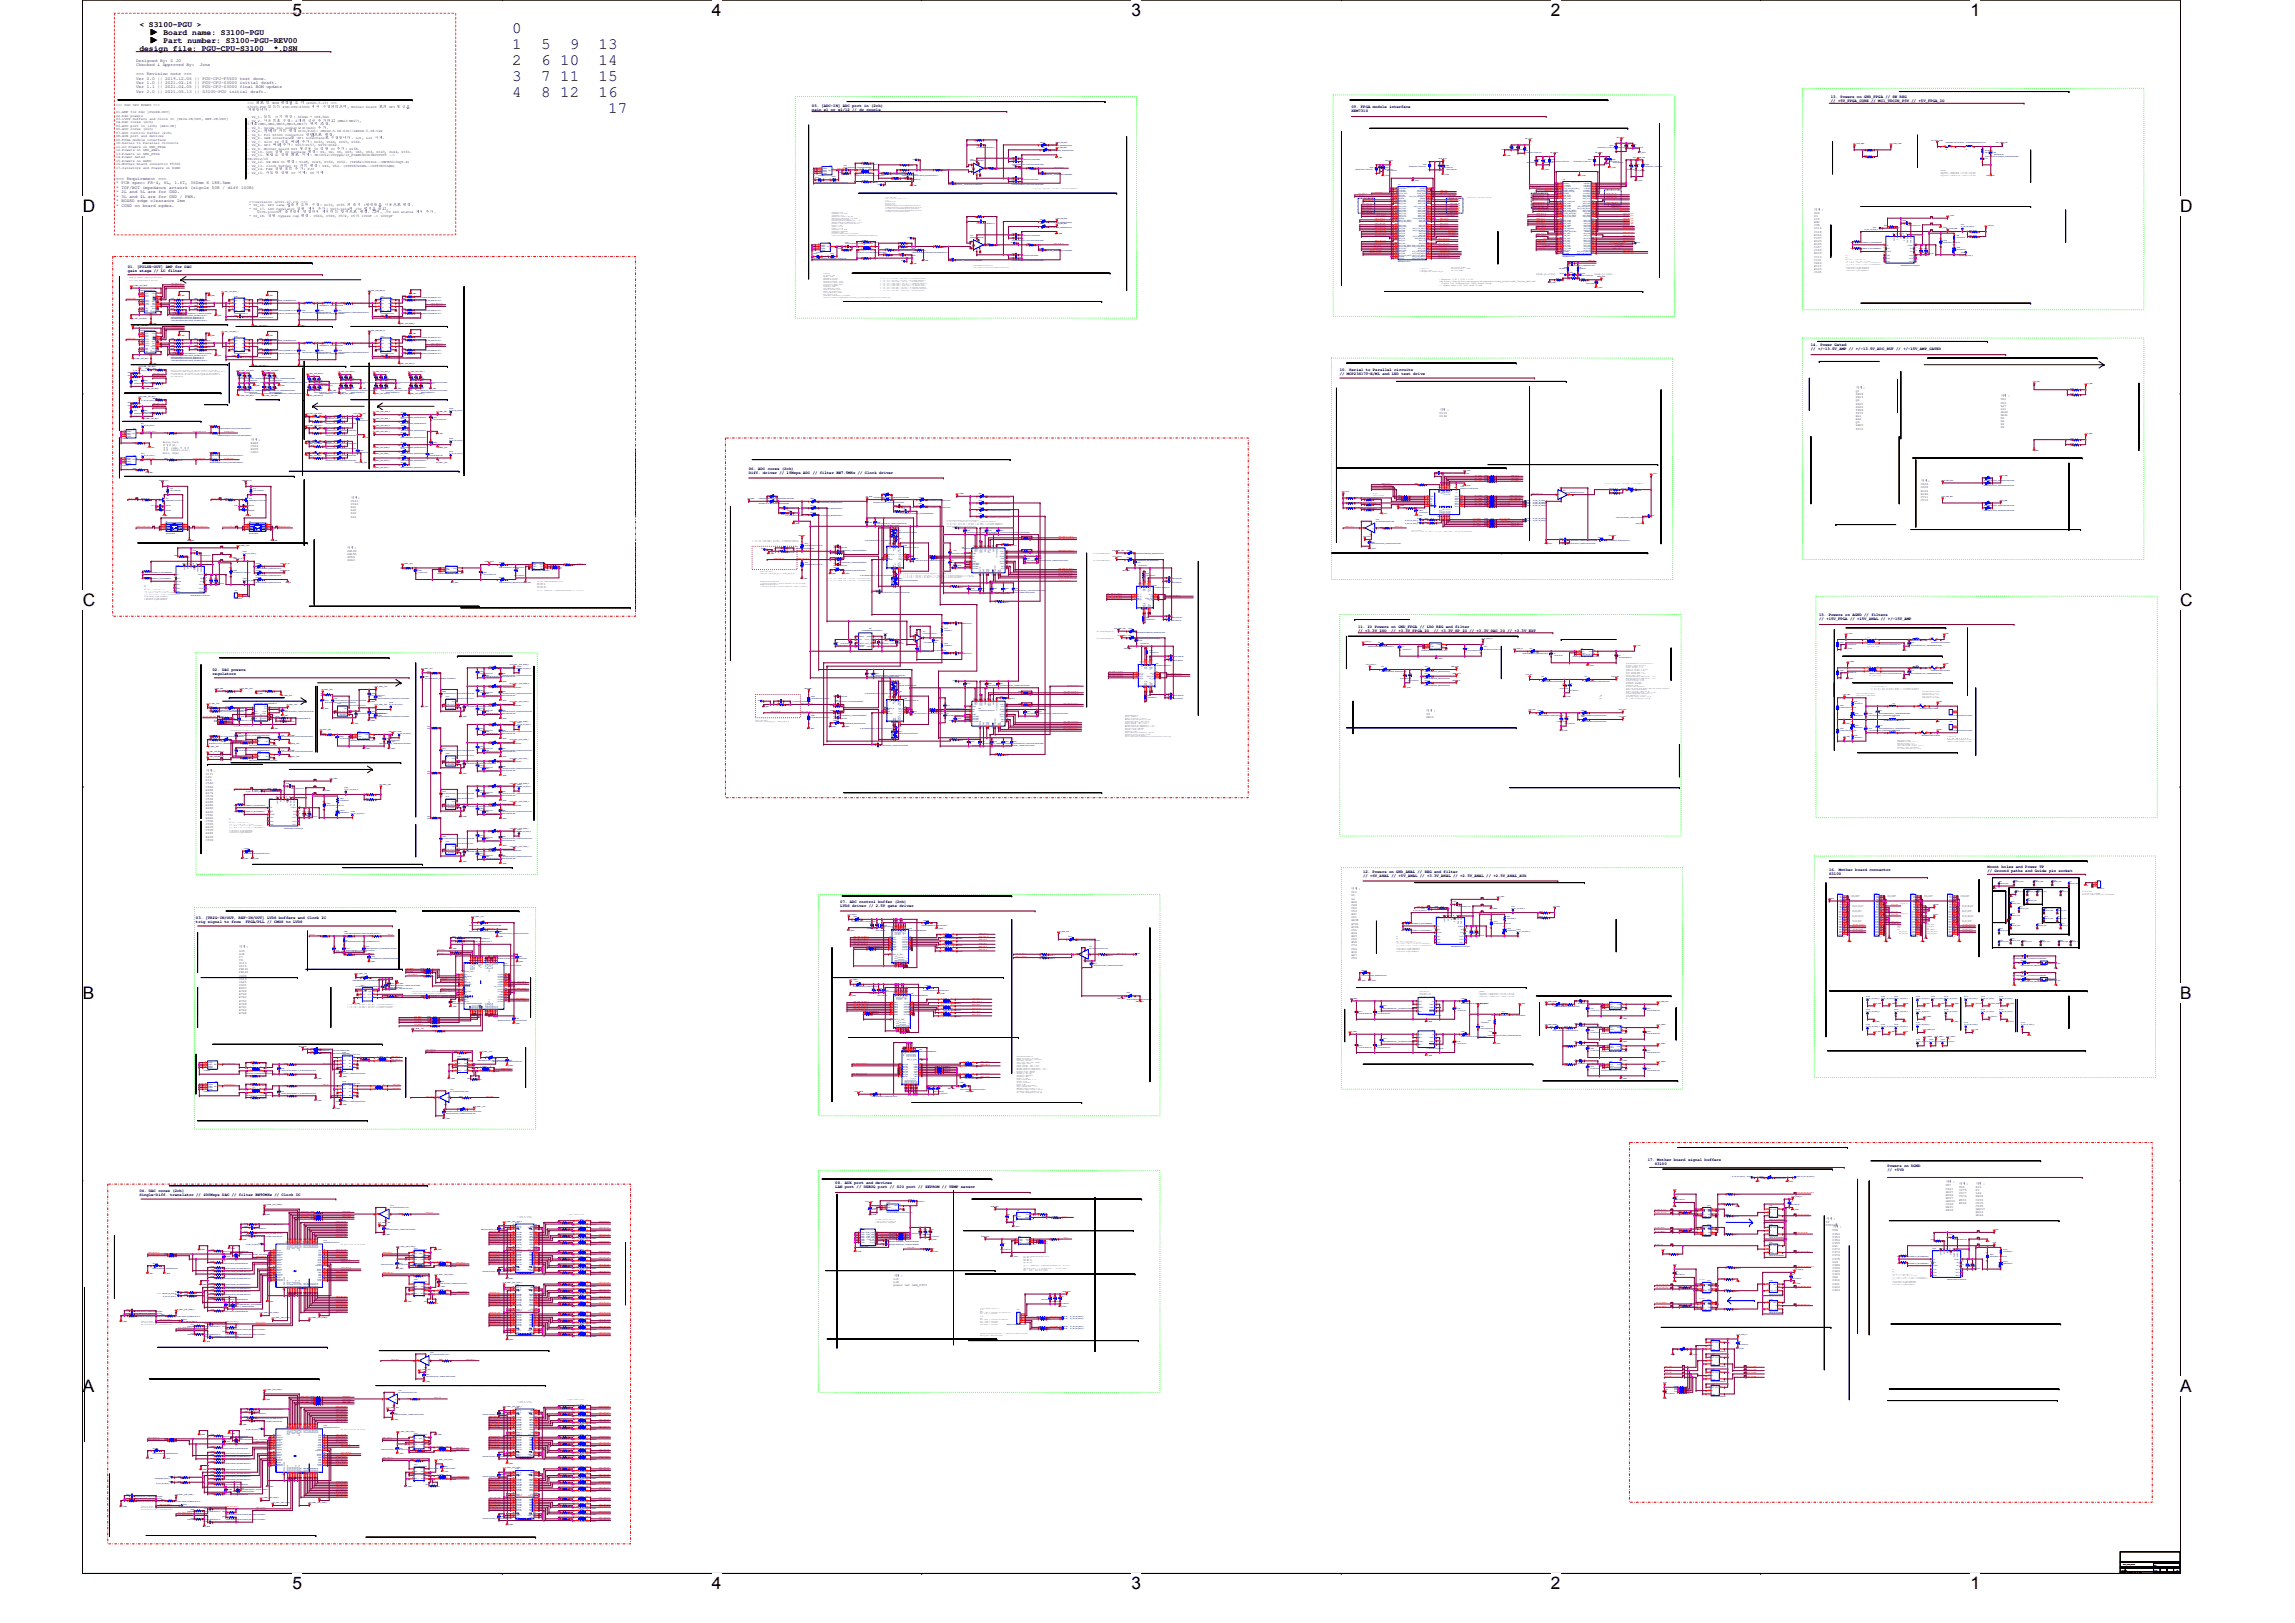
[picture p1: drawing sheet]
<svg xmlns="http://www.w3.org/2000/svg" width="420mm" height="297mm" viewBox="0 0 420 297" stroke-linecap="round" stroke-linejoin="round" font-family="sans-serif">
<defs><g id="words">
<g font-size="3.2">
<text x="53.6" y="2.9">5</text>
<text x="130.3" y="2.9">4</text>
<text x="207.1" y="2.9">3</text>
<text x="283.9" y="2.9">2</text>
<text x="360.7" y="2.9">1</text>
<text x="15.2" y="38.9">D</text>
<text x="399.1" y="38.9">D</text>
<text x="15.2" y="110.8">C</text>
<text x="399.1" y="110.8">C</text>
<text x="15.2" y="182.8">B</text>
<text x="399.1" y="182.8">B</text>
<text x="15.2" y="254.8">A</text>
<text x="399.1" y="254.8">A</text>
<text x="53.6" y="290.8">5</text>
<text x="130.3" y="290.8">4</text>
<text x="207.1" y="290.8">3</text>
<text x="283.9" y="290.8">2</text>
<text x="360.7" y="290.8">1</text>
</g>
<g font-size="2.9">
<text x="93.8" y="6.1">0</text>
<text x="93.8" y="9">1</text>
<text x="93.8" y="11.9">2</text>
<text x="99.1" y="9">5</text>
<text x="99.1" y="11.9">6 10</text>
<text x="104.3" y="9">9</text>
<text x="109.6" y="9">13</text>
<text x="109.6" y="11.9">14</text>
<text x="93.8" y="14.9">3</text>
<text x="93.8" y="17.8">4</text>
<text x="99.1" y="14.9">7 11</text>
<text x="99.1" y="17.8">8 12</text>
<text x="109.6" y="14.9">15</text>
<text x="109.6" y="17.8">16</text>
<text x="111.4" y="20.7">17</text>
</g>
<g font-size="1.5">
<text x="25.5" y="4.9">&lt; S3100-PGU &gt;</text>
<text x="25.5" y="9.3">design file: PGU-CPU-S3100__*.DSN</text>
<text x="27.3" y="6.4">▶ Board name: S3100-PGU</text>
<text x="27.3" y="7.9">▶ Part number: S3100-PGU-REV00</text>
</g>
<g font-size=".8">
<text x="24.9" y="11.3">Designed By: S JO</text>
<text x="24.9" y="12.1">Checked &amp; Approved By:</text>
<text x="24.9" y="13.7">=== Revision note ===</text>
<text x="24.9" y="14.6">Ver 0.0 || 2019.12.06 || PGU-CPU-F5500 test done.</text>
<text x="24.9" y="15.4">Ver 1.0 || 2021.02.16 || PGU-CPU-S3000 initial draft.</text>
<text x="24.9" y="16.2">Ver 1.1 || 2021.04.05 || PGU-CPU-S3000 final BOM update</text>
<text x="24.9" y="17">Ver 2.0 || 2021.05.13 || S3100-PGU initial draft.</text>
<text x="36.6" y="12.1">Jone</text>
<text x="21.3" y="32.9">=== Requirement ===</text>
<text x="21.3" y="33.8">* PCB spec: FR-4, 6L, 1.6T, 360mm X 188.5mm</text>
<text x="21.3" y="34.6">* TOP/BOT impedance artwork (signle 50R / diff 100R)</text>
<text x="21.3" y="35.4">* 2L and 5L are for GND.</text>
<text x="21.3" y="36.2">* 3L and 4L are for GND / PWR.</text>
<text x="21.3" y="37">* BOARD edge clearance 2mm</text>
<text x="21.3" y="37.8">* CGND on board egdes.</text>
</g>
<g font-size=".7">
<text x="335.2" y="18">13. Powers on GND_FPGA // SW REG</text>
<text x="148.7" y="19.5">05. [ADC-IN] ADC port in (2ch)</text>
<text x="148.7" y="20.2">gain x1 or x1/12 // dc couple</text>
<text x="247.4" y="19.8">09. FPGA module interface</text>
<text x="247.4" y="20.5">XEM7310</text>
<text x="335.2" y="18.7">// +5V_FPGA_CORE // MC1_VDCIN_P5V // +5V_FPGA_IO</text>
<text x="23.4" y="49.1">01. [PULSE-OUT] AMP for DAC</text>
<text x="23.4" y="49.8">gain stage // LC filter</text>
<text x="331.5" y="63.4">14. Power Gated</text>
<text x="331.5" y="64.1">// +/-13.5V_AMP // +/-13.5V_ADC_BUF // +/-15V_AMP_GATED</text>
<text x="245.3" y="68">10. Serial to Parallel circuits</text>
<text x="245.3" y="68.7">// MCP23S17T-E/ML and LED test drive</text>
<text x="137.1" y="85.9">06. ADC cores (2ch)</text>
<text x="137.1" y="86.7">Diff. driver // 15Msps ADC // filter BW7.5MHz // Clock driver</text>
<text x="333.1" y="112.8">15. Powers on AGND // filters</text>
<text x="333.1" y="113.5">// +15V_FPGA // +15V_ANAL // +/-15V_AMP</text>
<text x="248.6" y="114.9">11. IO Powers on GND_FPGA // LDO REG and filter</text>
<text x="248.6" y="115.6">// +3.3V_ISO</text>
<text x="254.7" y="115.6">// +3.3V_FPGA_IO</text>
<text x="262.5" y="115.6">// +3.3V_SP_IO // +3.3V_DAC_IO // +3.3V_EXT</text>
<text x="38.9" y="122.8">02. DAC powers</text>
<text x="38.9" y="123.6">regulators</text>
<text x="249.5" y="159.7">12. Powers on GND_ANAL // REG and filter</text>
<text x="249.5" y="160.4">// +6V_ANAL // +5V_ANAL // +3.3V_ANAL // +2.5V_ANAL // +2.5V_ANAL_AUX</text>
<text x="334.9" y="159.4">16. Mother board connector</text>
<text x="334.9" y="160.1">S3100</text>
<text x="363.8" y="158.8">Mount holes and Power TP</text>
<text x="363.8" y="159.5">// Ground paths and Guide pin socket</text>
<text x="153.8" y="165.2">07. ADC control buffer (2ch)</text>
<text x="153.8" y="165.9">LVDS driver // 2.5V gate driver</text>
<text x="35.9" y="168.2">03. [TRIG-IN/OUT, REF-IN/OUT] LVDS buffers and Clock IC</text>
<text x="35.9" y="169">trig signal to from</text>
<text x="45" y="169">FPGA/PLL // CMOS to LVDS</text>
<text x="301.7" y="212.4">17. Mother board signal buffers</text>
<text x="303" y="213.2">S3100</text>
<text x="345.6" y="213.7">Powers on DGND</text>
<text x="345.6" y="214.4">// +5VD</text>
<text x="25.5" y="218.2">04. DAC cores (2ch)</text>
<text x="25.5" y="219">Single-Diff. translator // 400Msps DAC // filter BW90MHz // Clock IC</text>
<text x="152.9" y="216.7">08. AUX port and devices</text>
<text x="152.9" y="217.4">LAN port // DEBUG port // SIO port // EEPROM // TEMP sensor</text>
</g>
<g font-size=".6">
<text x="21.3" y="19.4">=== PGU CPU BOARD ===</text>
<text x="21.3" y="20.7">01.AMP for DAC [PULSE-OUT]</text>
<text x="21.3" y="21.3">02.DAC powers</text>
<text x="21.3" y="22">03.LVDS buffers and Clock IC [TRIG-IN/OUT, REF-IN/OUT]</text>
<text x="21.3" y="22.6">04.DAC cores (2ch)</text>
<text x="21.3" y="23.2">05.ADC port in (2ch) [ADC-IN]</text>
<text x="21.3" y="23.9">06.ADC cores (2ch)</text>
<text x="45.3" y="19.1">=== 회회 및 BOM 변변변 요요 (2020.5.13) ===</text>
<text x="45.3" y="19.7">S3100-PGU 보보보 PGU-CPU-S3000 에에 수수수수수수, Mother board 회로 SPI 통통통</text>
<text x="45.3" y="20.4">지지지지지.</text>
<text x="45.3" y="22.3">- V2_2. 마마마마 수수: 6개로 통신 추추추추 (MH22~MH27),</text>
<text x="45.3" y="22.9">5개마(MH1,MH2,MH15,MH16,MH17) 위위 조수.</text>
<text x="45.3" y="21.7">- V2_1. 보보 크크 확확: 360mm * 188.5mm</text>
<text x="45.3" y="23.6">- V2_3. Guide pin socket모모(GJ1) 추추.</text>
<text x="21.3" y="24.5">07.ADC control buffer (2ch)</text>
<text x="21.3" y="25.1">08.AUX port and devices</text>
<text x="21.3" y="25.8">09.FPGA module interface</text>
<text x="21.3" y="26.4">10.Serial to Parallel circuits</text>
<text x="21.3" y="27">11.IO Powers on GND_FPGA</text>
<text x="21.3" y="27.7">12.Powers on GND_ANAL</text>
<text x="21.3" y="28.3">13.Powers on GND_FPGA</text>
<text x="21.3" y="28.9">14.Power Gated</text>
<text x="21.3" y="29.6">15.Powers on AGND</text>
<text x="45.3" y="24.2">- V2_4. 커커커 파마 변변(PJ1,PJ2): 2EDGV-5.08-02P//2EDGK-5.08-02P</text>
<text x="45.3" y="26.1">- V2_7. Slot ID 통신 버버 추추: U163, U164, U165, U166.</text>
<text x="45.3" y="28">- V2_10. LDO 전지 IC package 변변: U1, U2, U6, U23, U65, U66, U143, U144, U151.</text>
<text x="45.3" y="24.8">- V2_5. FJ1 S3100 connector 핀핀수회 변변.</text>
<text x="45.3" y="28.6">- V2_11. 불불요 전지 회회 삭삭: 3R/2012/100ppm/1%_PCAN0805K3R00FST5 --&gt;</text>
<text x="45.3" y="27.4">- V2_9. Mother board SPI 통통통 5V 전지 IC 추추: U158.</text>
<text x="45.3" y="25.5">- V2_6. LAN interface를 SPI interface회 수수지지지. LJ1, LJ2 삭삭.</text>
<text x="45.3" y="26.7">- V2_8. SPI 버버 추추: U153~U157, U159~U162.</text>
<text x="45.3" y="29.3">0R/2012/1%</text>
<text x="45.3" y="29.9">- V2_12. SW REG IC 변변: U148, U149, U150, U152. (TPS82130SILT--&gt;MPM3610GQV-Z)</text>
<text x="21.3" y="30.2">16.Mother board connector F5500</text>
<text x="21.3" y="30.9">17.Isolators and Powers on DGND</text>
<text x="45.3" y="31.8">- V2_15. 과과과 전지 IC 삭삭: U6 삭삭</text>
<text x="45.3" y="30.5">- V2_13. clock buffer IC 파마 변변: U46, U52. (SY89832UMG--&gt;SY89833LMG)</text>
<text x="45.3" y="31.2">- V2_14. FAN 전지 포마 추추: PJ3</text>
<text x="45.6" y="37.1">===revision (2021.07.13) ===</text>
<text x="45.6" y="37.7">* V2_16. SPI lane 입입입 오오 수수: U153, U155 로 입입 1번핀번통 사통수회 변변.</text>
<text x="45.6" y="39.6">* V2_18. 전지 bypass cap 변변. C566, C569, C572, C575 100nF -&gt; 1000pF</text>
<text x="45.6" y="38.4">* V2_17. LDO regulator 전지 삭제 추추: U103.pin4로 15V 입입통 끊추,</text>
<text x="47.2" y="39">U136.pin19로 입입핀에 연연추연 삭제추보 방방수회 변변. 그그, -5V LDO enable 삭제 추추.</text>
<text x="332.1" y="39.1">U22</text>
<text x="332.1" y="39.7">D3</text>
<text x="332.1" y="40.3">L13</text>
<text x="332.1" y="40.9">R82</text>
<text x="332.1" y="41.4">C98</text>
<text x="332.1" y="42">C114</text>
<text x="332.1" y="38.6">삭삭:</text>
<text x="332.1" y="42.6">C118</text>
<text x="332.1" y="43.1">R102</text>
<text x="332.1" y="43.7">C137</text>
<text x="332.1" y="44.3">R129</text>
<text x="332.1" y="44.9">R135</text>
<text x="332.1" y="45.4">C157</text>
<text x="332.1" y="46">C149</text>
<text x="332.1" y="46.6">R103</text>
<text x="332.1" y="47.1">C113</text>
<text x="332.1" y="47.7">C131</text>
<text x="332.1" y="48.3">TP43</text>
<text x="332.1" y="48.9">R115</text>
<text x="332.1" y="49.4">R123</text>
<text x="332.1" y="50">C135</text>
<text x="339.8" y="71.8">Q1</text>
<text x="339.8" y="71.2">삭삭:</text>
<text x="263.6" y="75.7">U133</text>
<text x="263.6" y="76.3">U134</text>
<text x="263.6" y="75.1">삭삭:</text>
<text x="339.8" y="72.3">ZD18</text>
<text x="339.8" y="72.9">ZD19</text>
<text x="339.8" y="73.5">Q2</text>
<text x="339.8" y="74">ZD21</text>
<text x="339.8" y="74.6">ZD20</text>
<text x="339.8" y="75.2">TP66</text>
<text x="339.8" y="75.8">TP70</text>
<text x="339.8" y="76.3">RL1</text>
<text x="339.8" y="76.9">RL2</text>
<text x="339.8" y="77.5">Q3</text>
<text x="366.3" y="73.3">U31</text>
<text x="366.3" y="73.9">U33</text>
<text x="366.3" y="74.4">L27</text>
<text x="366.3" y="75">L31</text>
<text x="366.3" y="75.6">ZD40</text>
<text x="366.3" y="76.1">ZD41</text>
<text x="366.3" y="76.7">D5</text>
<text x="366.3" y="77.3">D6</text>
<text x="366.3" y="77.9">D4</text>
<text x="366.3" y="72.7">삭삭:</text>
<text x="45.9" y="81.2">R688</text>
<text x="45.9" y="81.8">C594</text>
<text x="45.9" y="82.3">R695</text>
<text x="45.9" y="82.9">C603</text>
<text x="45.9" y="80.6">삭삭:</text>
<text x="339.8" y="78">LED9</text>
<text x="339.8" y="78.6">TP72</text>
<text x="366.3" y="78.4">D8</text>
<text x="351.7" y="88.2">삭삭:</text>
<text x="351.7" y="88.8">C226</text>
<text x="351.7" y="89.4">C228</text>
<text x="351.7" y="90">R184</text>
<text x="64.2" y="91.9">U141</text>
<text x="64.2" y="92.4">U142</text>
<text x="64.2" y="93">D21</text>
<text x="64.2" y="93.6">D22</text>
<text x="64.2" y="94.1">D23</text>
<text x="64.2" y="94.7">D24</text>
<text x="64.2" y="91.3">삭삭:</text>
<text x="351.7" y="90.5">R186</text>
<text x="351.7" y="91.1">CT11</text>
<text x="351.7" y="91.7">CT12</text>
<text x="63.6" y="101">FB149</text>
<text x="63.6" y="101.6">FB150</text>
<text x="63.6" y="100.4">삭삭:</text>
<text x="63.6" y="102.2">ZD59</text>
<text x="63.6" y="102.7">ZD60</text>
<text x="261.1" y="130.3">삭삭:</text>
<text x="261.1" y="130.9">U3</text>
<text x="261.1" y="131.5">FB13</text>
<text x="37.7" y="141.9">U111</text>
<text x="37.7" y="142.4">L43</text>
<text x="37.7" y="143">D16</text>
<text x="37.7" y="143.6">C582</text>
<text x="37.7" y="141.3">삭삭:</text>
<text x="37.7" y="144.1">C583</text>
<text x="37.7" y="144.7">R680</text>
<text x="37.7" y="145.3">R674</text>
<text x="37.7" y="145.9">C576</text>
<text x="37.7" y="146.4">C592</text>
<text x="37.7" y="147">R685</text>
<text x="37.7" y="147.6">R686</text>
<text x="37.7" y="148.1">R689</text>
<text x="37.7" y="148.7">R692</text>
<text x="37.7" y="149.3">C581</text>
<text x="37.7" y="149.9">R683</text>
<text x="37.7" y="150.4">C590</text>
<text x="37.7" y="151">C595</text>
<text x="37.7" y="151.6">R693</text>
<text x="37.7" y="152.1">C599</text>
<text x="37.7" y="152.7">R684</text>
<text x="37.7" y="153.3">R690</text>
<text x="37.7" y="153.9">C593</text>
<text x="247.4" y="163.5">U10</text>
<text x="247.4" y="164.1">D1</text>
<text x="247.4" y="164.6">L2</text>
<text x="247.4" y="165.2">R28</text>
<text x="247.4" y="165.8">C48</text>
<text x="247.4" y="166.3">C52</text>
<text x="247.4" y="166.9">C53</text>
<text x="247.4" y="167.5">R31</text>
<text x="247.4" y="162.9">삭삭:</text>
<text x="43.8" y="173.6">삭삭:</text>
<text x="247.4" y="168.1">C61</text>
<text x="247.4" y="168.6">R698</text>
<text x="247.4" y="169.2">R702</text>
<text x="247.4" y="169.8">R706</text>
<text x="247.4" y="170.3">C50</text>
<text x="247.4" y="170.9">R34</text>
<text x="247.4" y="171.5">R49</text>
<text x="247.4" y="172.1">C66</text>
<text x="247.4" y="172.6">R58</text>
<text x="247.4" y="173.2">C72</text>
<text x="247.4" y="173.8">C56</text>
<text x="43.8" y="174.2">SJ3</text>
<text x="43.8" y="174.7">SJ4</text>
<text x="43.8" y="175.3">T7</text>
<text x="43.8" y="175.9">T8</text>
<text x="43.8" y="176.4">U113</text>
<text x="43.8" y="177">U115</text>
<text x="43.8" y="177.6">FB141</text>
<text x="43.8" y="178.2">FB142</text>
<text x="43.8" y="178.7">C608</text>
<text x="43.8" y="179.3">C613</text>
<text x="43.8" y="179.9">C625</text>
<text x="247.4" y="174.3">R36</text>
<text x="247.4" y="174.9">R47</text>
<text x="247.4" y="175.5">C59</text>
<text x="43.8" y="180.4">C631</text>
<text x="43.8" y="181">R697</text>
<text x="43.8" y="181.6">R726</text>
<text x="43.8" y="182.2">R734</text>
<text x="43.8" y="182.7">R740</text>
<text x="43.8" y="183.3">R750</text>
<text x="43.8" y="183.9">R728</text>
<text x="43.8" y="184.4">R731</text>
<text x="43.8" y="185">R742</text>
<text x="43.8" y="185.6">R748</text>
<text x="356.2" y="216.6">삭삭:</text>
<text x="356.2" y="217.1">U57</text>
<text x="356.2" y="217.7">C347</text>
<text x="356.2" y="218.3">ZD27</text>
<text x="356.2" y="218.9">R906</text>
<text x="356.2" y="219.4">R907</text>
<text x="356.2" y="220">LED19</text>
<text x="356.2" y="220.6">C348</text>
<text x="356.2" y="221.1">FB91</text>
<text x="356.2" y="221.7">FB92</text>
<text x="358.7" y="217.4">U90</text>
<text x="358.7" y="218">C475</text>
<text x="358.7" y="218.6">C377</text>
<text x="358.7" y="219.2">C376</text>
<text x="358.7" y="219.7">R591</text>
<text x="358.7" y="220.3">R592</text>
<text x="358.7" y="216.9">삭삭:</text>
<text x="361.7" y="216.9">삭삭:</text>
<text x="361.7" y="217.4">PJ3</text>
<text x="361.7" y="218">F3</text>
<text x="361.7" y="218.6">L36</text>
<text x="361.7" y="219.2">FB94</text>
<text x="361.7" y="219.7">C399</text>
<text x="361.7" y="220.3">CT15</text>
<text x="361.7" y="220.9">C395</text>
<text x="361.7" y="221.4">LED17</text>
<text x="334.3" y="223.8">TP</text>
<text x="334.3" y="224.4">F5500용</text>
<text x="334.3" y="223.3">삭삭:</text>
<text x="335.5" y="225.4">U58</text>
<text x="335.5" y="225.9">C352</text>
<text x="335.5" y="226.5">C353</text>
<text x="335.5" y="227.1">C354</text>
<text x="335.5" y="227.7">C355</text>
<text x="335.5" y="224.8">삭삭:</text>
<text x="361.7" y="222">R510</text>
<text x="361.7" y="222.6">ZD46</text>
<text x="163.6" y="233.6">삭삭:</text>
<text x="335.5" y="228.2">U61</text>
<text x="335.5" y="228.8">C372</text>
<text x="335.5" y="229.4">C373</text>
<text x="335.5" y="229.9">C374</text>
<text x="335.5" y="230.5">C375</text>
<text x="335.5" y="231.1">U63</text>
<text x="335.5" y="231.7">C388</text>
<text x="335.5" y="232.2">C394</text>
<text x="335.5" y="232.8">C389</text>
<text x="335.5" y="233.4">C393</text>
<text x="335.5" y="233.9">U64</text>
<text x="163.6" y="234.2">LJ1</text>
<text x="163.6" y="234.8">LJ2</text>
<text x="163.6" y="235.4">power net LAN_P3V3</text>
<text x="335.5" y="234.5">C400</text>
<text x="335.5" y="235.1">C401</text>
<text x="335.5" y="235.7">C402</text>
<text x="335.5" y="236.2">C403</text>
</g>
<g font-size=".5">
<text x="281.2" y="50.3">SILK:[0.275V]</text>
<text x="291.9" y="50.3">SILK:[0.55V]</text>
<text x="29.8" y="81.2">Relay Path</text>
<text x="29.8" y="81.6">활활활활,</text>
<text x="29.8" y="82.1">저저 (2EA) 미미미</text>
<text x="29.8" y="83.1">R943, R944</text>
<text x="29.8" y="82.6">처처 (20121.4.5):</text>
</g>
<g font-size=".4">
<text x="263.6" y="51.2">* Measure: 3.3V * 1/11 = 0.3V</text>
<text x="263.6" y="51.6">See https://www.xilinx.com/support/documentation/user_guides/ug480_7Series_XADC.pdf</text>
<text x="263.6" y="52.3">// common mode 0.5V, diff mode 1V max</text>
<text x="264" y="51.9">Figure 2-8: Differential Input Signal Range</text>
</g>
<g font-size=".3" fill="#000080">
<text x="157.8" y="29.8">R194</text>
<text x="167.1" y="29.2">TP77</text>
<text x="177.6" y="29.2">U146</text>
<text x="177.6" y="29.5">ADA4622-1ARZ/SO8</text>
<text x="178.8" y="26.8">C233</text>
<text x="178.8" y="27.1">(OPEN)180pF/1608/50V/1%</text>
<text x="178.8" y="25.8">0R/1608/1%</text>
<text x="179.1" y="25.5">R191</text>
<text x="184.6" y="29.2">100nF/3216/50V/5%_CGA5L2C0G1H104J160AA</text>
<text x="185.2" y="28.9">C235</text>
<text x="185.2" y="29.5">C448</text>
<text x="190.4" y="26.2">FB60</text>
<text x="190.7" y="27.1">FB61</text>
<text x="191.6" y="26.8">BLM21PG600SN1D_60R/3A/25%/2012</text>
<text x="191.9" y="27.7">BLM21PG600SN1D_60R/3A/25%/2012</text>
<text x="274.8" y="27.4">100nF/1005/10V</text>
<text x="276.7" y="26.8">C405</text>
<text x="277.3" y="27.4">100nF/1005/10V</text>
<text x="277.9" y="26.8">C406</text>
<text x="279.1" y="27.7">ZD34</text>
<text x="279.1" y="28">BZT52C2V0-7-F/SOD-123</text>
<text x="279.4" y="29.8">100nF/1005/10V</text>
<text x="281.2" y="29.2">C360</text>
<text x="282.5" y="29.2">C361</text>
<text x="282.5" y="29.8">100nF/1005/10V</text>
<text x="284.2" y="29.2">ZD33</text>
<text x="284.2" y="29.6">BZT52C3V6-7-F/SOD-123</text>
<text x="288.1" y="29.6">BZT52C3V6-7-F/SOD-123</text>
<text x="290.7" y="29.2">ZD32</text>
<text x="292.5" y="27.1">BZT52C2V0-7-F/SOD-123</text>
<text x="294.5" y="29.2">C362C363</text>
<text x="294.5" y="29.6">100nF/1005/10V</text>
<text x="294.7" y="26.8">ZD35</text>
<text x="295.3" y="29.8">100nF/1005/10V</text>
<text x="296.2" y="27.1">100nF/1005/10V</text>
<text x="297.7" y="26.5">C407</text>
<text x="298.9" y="26.5">C408</text>
<text x="298.9" y="27.1">100nF/1005/10V</text>
<text x="341.3" y="27.4">R623</text>
<text x="341.3" y="27.7">0R/2012/1%</text>
<text x="341.3" y="28.6">R542</text>
<text x="341.3" y="28.9">0R/2012/1%</text>
<text x="356.2" y="27.5">F4</text>
<text x="356.2" y="26.2">MINIASMDC150F/16-2/4532</text>
<text x="359.9" y="27.5">L3</text>
<text x="359.9" y="26.2">IHLP2525BDER4R7M01/4.7uH</text>
<text x="363.4" y="29.1">CT1</text>
<text x="363.4" y="28.8">470uF/7343/10V/10%/200mR_TPSE477K010R0200</text>
<text x="363.4" y="27.9">R43</text>
<text x="363.4" y="27.5">0R/1608/1%</text>
<text x="364.9" y="27.9">C68</text>
<text x="365.1" y="28.3">22uF/2012/10V</text>
<text x="149.3" y="32.6">ZD23</text>
<text x="149.3" y="33.5">BZT52C51-7-F/SOD-123 BZT52C51-7-F/SOD-123</text>
<text x="149.8" y="32.2">414026-2</text>
<text x="151.9" y="30.4">SJ7</text>
<text x="152.3" y="32.4">ZD24</text>
<text x="153.5" y="31.6">R841</text>
<text x="154.1" y="31.9">0R/1608/1%</text>
<text x="154.5" y="30.4">C241</text>
<text x="154.5" y="30.7">47nF/1005/50V/5%_CC0402JRX7R9BB473</text>
<text x="156.6" y="32.2">SRF2012A-121YA/120R/400mA/200mR/2012</text>
<text x="157.8" y="30.9">T5</text>
<text x="157.8" y="33.2">R228</text>
<text x="158.4" y="30.1">(OPEN)0R/1608/1%</text>
<text x="158.4" y="33.5">(OPEN)0R/1608/1%</text>
<text x="160.7" y="33.8">TP203</text>
<text x="161.5" y="31.6">R205</text>
<text x="161.5" y="31.9">24KR/1608/10ppm/0.05%/100mW_RG1608N-243-W-T1</text>
<text x="163.3" y="32.6">R211</text>
<text x="163.3" y="32.9">0R/1608/1%</text>
<text x="164.8" y="31">R839</text>
<text x="164.8" y="31.3">0R/1608/1%</text>
<text x="164.8" y="30.1">R201</text>
<text x="164.8" y="30.4">(OPEN)0R/1608/1%</text>
<text x="165.1" y="31.6">R837</text>
<text x="165.1" y="32.2">2.4KR/1608/10ppm/0.05%/100mW_RG1608N-242-W-T1</text>
<text x="165.4" y="32.6">C243</text>
<text x="166.3" y="32.9">56pF/1608/50V/5%</text>
<text x="170.9" y="31">R202</text>
<text x="171.8" y="31.3">100R/0603/1%</text>
<text x="173.7" y="33.5">C247</text>
<text x="173.7" y="33.8">10pF/1608/50V/0.5pF__CGA3E2C0G1H100D080AD</text>
<text x="180.7" y="30.7">R199</text>
<text x="181.6" y="31">0R/1608/1%</text>
<text x="184.3" y="32.9">100nF/3216/50V/5%_CGA5L2C0G1H104J160AA</text>
<text x="185.2" y="32.6">C244</text>
<text x="185.2" y="33.2">C449</text>
<text x="185.2" y="33.8">4.7uF/2012/50V/10%_CGA4J1X7R1H475K125AE</text>
<text x="185.2" y="30.1">4.7uF/2012/50V/10%_CGA4J1X7R1H475K125AE</text>
<text x="185.4" y="30.4">TP92</text>
<text x="188" y="30.7">R197</text>
<text x="188.9" y="31">100R/0603/1%</text>
<text x="190.1" y="31.6">C242</text>
<text x="190.1" y="31.9">10pF/1608/50V/0.5pF__CGA3E2C0G1H100D080AD</text>
<text x="248.2" y="31.1">BZT52C3V6-7-F/SOD-123</text>
<text x="250.8" y="30.7">ZD36</text>
<text x="253.1" y="30.7">C366C367</text>
<text x="253.1" y="31.1">100nF/1005/10V</text>
<text x="253.8" y="31.3">100nF/1005/10V</text>
<text x="255.9" y="33.9">XJ1</text>
<text x="258" y="30.5">BZT52C3V6-7-F/SOD-123</text>
<text x="260.6" y="30.1">ZD37</text>
<text x="264.1" y="30.4">C364C368</text>
<text x="264.1" y="30.8">100nF/1005/10V</text>
<text x="264.8" y="31">100nF/1005/10V</text>
<text x="286.1" y="33">XJ2</text>
<text x="297.7" y="31">1uF/2012/10V</text>
<text x="298.3" y="30.1">C369</text>
<text x="299.2" y="31.3">100nF/1005/10V</text>
<text x="299.5" y="30.1">C370</text>
<text x="301.2" y="30.1">ZD30</text>
<text x="301.2" y="30.5">BZT52C5V6-7-F/SOD-123</text>
<text x="178.8" y="40.8">C263</text>
<text x="178.8" y="41.1">(OPEN)180pF/1608/50V/1%</text>
<text x="178.8" y="39.9">0R/1608/1%</text>
<text x="179.1" y="39.6">R262</text>
<text x="190.4" y="41.1">FB79</text>
<text x="190.4" y="40.2">FB76</text>
<text x="191.6" y="41.7">BLM21PG600SN1D_60R/3A/25%/2012</text>
<text x="191.6" y="40.8">BLM21PG600SN1D_60R/3A/25%/2012</text>
<text x="342.8" y="41.7">TP34</text>
<text x="345" y="41.4">R979</text>
<text x="345.9" y="41.7">100KR/1608/1%</text>
<text x="348.3" y="40.5">C698</text>
<text x="349.2" y="41.4">10uF/3216/25V/10%</text>
<text x="359" y="41.3">TP39</text>
<text x="359" y="41.6">TP_DIP_H0_5XC0_9</text>
<text x="149" y="46.6">ZD25</text>
<text x="149" y="47.5">BZT52C51-7-F/SOD-123 BZT52C51-7-F/SOD-123</text>
<text x="149.5" y="46.3">414026-2</text>
<text x="151.6" y="44.4">SJ8</text>
<text x="152" y="46.4">ZD26</text>
<text x="153.5" y="45.7">R873</text>
<text x="154.1" y="46">0R/1608/1%</text>
<text x="154.7" y="44.4">C285</text>
<text x="154.7" y="44.7">47nF/1005/50V/5%_CC0402JRX7R9BB473</text>
<text x="156.9" y="46.3">SRF2012A-121YA/120R/400mA/200mR/2012</text>
<text x="157.8" y="44.1">R283</text>
<text x="157.8" y="47.2">R305</text>
<text x="158.1" y="44.9">T6</text>
<text x="158.4" y="44.4">(OPEN)0R/1608/1%</text>
<text x="158.4" y="47.5">(OPEN)0R/1608/1%</text>
<text x="161.8" y="46.6">R309</text>
<text x="161.8" y="46.9">0R/1608/1%</text>
<text x="162.1" y="45.7">R296</text>
<text x="163" y="46">24KR/1608/10ppm/0.05%/100mW_RG1608N-243-W-T1</text>
<text x="164.5" y="45.1">R871</text>
<text x="164.5" y="45.3">0R/1608/1%</text>
<text x="164.5" y="44.4">R288</text>
<text x="164.5" y="44.7">(OPEN)0R/1608/1%</text>
<text x="164.5" y="46.6">C293</text>
<text x="164.9" y="47.8">TP204</text>
<text x="165.4" y="46.9">56pF/1608/50V/5%</text>
<text x="166.2" y="43.5">TP98</text>
<text x="166.9" y="45.7">R874</text>
<text x="166.9" y="46.3">2.4KR/1608/10ppm/0.05%/100mW_RG1608N-242-W-T1</text>
<text x="170.9" y="45.1">R289</text>
<text x="171.8" y="45.3">100R/0603/1%</text>
<text x="173.7" y="47.5">C297</text>
<text x="173.7" y="47.8">10pF/1608/50V/0.5pF__CGA3E2C0G1H100D080AD</text>
<text x="177.6" y="43.2">U147</text>
<text x="177.6" y="43.5">ADA4622-1ARZ/SO8</text>
<text x="180.7" y="44.7">R285</text>
<text x="181.6" y="45.1">0R/1608/1%</text>
<text x="184.3" y="46.9">100nF/3216/50V/5%_CGA5L2C0G1H104J160AA</text>
<text x="184.6" y="43.2">100nF/3216/50V/5%_CGA5L2C0G1H104J160AA</text>
<text x="185" y="44.4">TP145</text>
<text x="185.2" y="47.2">C451</text>
<text x="185.2" y="47.8">4.7uF/2012/50V/10%_CGA4J1X7R1H475K125AE</text>
<text x="185.2" y="42.9">C280</text>
<text x="185.2" y="46.6">C294</text>
<text x="185.2" y="43.5">C450</text>
<text x="185.2" y="44.1">4.7uF/2012/50V/10%_CGA4J1X7R1H475K125AE</text>
<text x="188" y="44.7">R286</text>
<text x="188.9" y="45.1">100R/0603/1%</text>
<text x="190.1" y="45.7">C289</text>
<text x="190.1" y="46">10pF/1608/50V/0.5pF__CGA3E2C0G1H100D080AD</text>
<text x="255.9" y="48">BTE-040-01-L-D-A</text>
<text x="286.1" y="47.1">BTE-040-01-L-D-A</text>
<text x="299.5" y="44.4">TP244</text>
<text x="338.9" y="44.4">R982</text>
<text x="338.9" y="45.7">R981</text>
<text x="340.4" y="44.4">40.2K/1608/0.1%_ERJ-PB3B4022V</text>
<text x="340.4" y="45.7">6.8K/1608/0.1%_ERJ-PB3B6801V</text>
<text x="341.3" y="42">TP_DIP_H0_5XC0_9</text>
<text x="345.2" y="43.2">U148</text>
<text x="351.3" y="45.7">C699</text>
<text x="351.3" y="46.3">22uF/2012/10V</text>
<text x="352.3" y="45.7">C697</text>
<text x="352.3" y="46.6">22uF/2012/10V</text>
<text x="355.8" y="44.1">ZD16</text>
<text x="355.8" y="44.5">BZT52C6V8-7-F/SOD-123</text>
<text x="358.2" y="43.2">R95</text>
<text x="358.2" y="43.6">2.2K/1608/1%</text>
<text x="358.2" y="45.3">LED6</text>
<text x="358.2" y="45.7">GREEN/2012</text>
<text x="358.7" y="46.9">TP_DIP_H0_5XC0_9</text>
<text x="359" y="46.3">TP210</text>
<text x="360.5" y="42.3">R625</text>
<text x="360.5" y="42.6">0R/2012/1%</text>
<text x="360.5" y="43.2">R544</text>
<text x="360.5" y="43.5">0R/2012/1%</text>
<text x="25.3" y="53.3">ADA4870ARRZ/PSOP-20</text>
<text x="28.2" y="53">U99</text>
<text x="284.9" y="51.1">R537</text>
<text x="284.9" y="51.4">1K/1608/1%</text>
<text x="285.5" y="49.3">0R/1608/1%</text>
<text x="285.5" y="50.2">TP162</text>
<text x="286.4" y="49">R434</text>
<text x="287" y="48.1">C387</text>
<text x="287" y="50.8">R445</text>
<text x="287.3" y="49.9">ZD47</text>
<text x="287.3" y="48.7">390pF/2012/50V/1%_08055A391FAT2A</text>
<text x="287.6" y="51.1">1K/1608/1%</text>
<text x="288.6" y="50.5">BZT52C3V6-7-F/SOD-123</text>
<text x="288.9" y="49">R435</text>
<text x="288.9" y="49.3">0R/1608/1%</text>
<text x="289.5" y="51.1">R459</text>
<text x="289.5" y="51.4">10K/1608/1%</text>
<text x="289.5" y="50.2">TP161</text>
<text x="290.4" y="52.1">100nF/1005/10V</text>
<text x="292.2" y="51.4">C404</text>
<text x="348" y="48.7">MPM3610GQV-Z/1A/QFN-20</text>
<text x="31.3" y="55.4">R636</text>
<text x="31.3" y="58.2">200R/1608/25ppm/0.5%/62.5mW_RR0816P-201-D</text>
<text x="31.3" y="56">R645</text>
<text x="31.3" y="56.6">R647</text>
<text x="31.3" y="58.8">1.2KR/1608/10ppm/0.05%/100mW_RG1608N-122-W-T1</text>
<text x="31.3" y="54.8">R637</text>
<text x="31.3" y="57.8">1.2KR/1608/10ppm/0.05%/100mW_RG1608N-122-W-T1</text>
<text x="31.6" y="57.2">C690</text>
<text x="32.8" y="57.5">(OPEN)10pF/1608/50V/5%_C1608C0G100J50VB</text>
<text x="35.6" y="56.6">R648</text>
<text x="35.6" y="56">R646</text>
<text x="35.6" y="55.4">R643</text>
<text x="35.6" y="54.8">R910</text>
<text x="36.2" y="56.9">0R/1608/1%</text>
<text x="36.2" y="56.3">(OPEN)0R/1608/1%</text>
<text x="36.2" y="55.7">0R/1608/1%</text>
<text x="36.2" y="55.1">(OPEN)0R/1608/1%</text>
<text x="42.9" y="57.8">C687</text>
<text x="42.9" y="54.3">U100</text>
<text x="42.9" y="57.4">AD8009ARZ/SOIC-8</text>
<text x="44.1" y="58.2">(OPEN)10pF/1608/50V/5%_C1608C0G100J50VB</text>
<text x="47.5" y="57.2">R651</text>
<text x="47.5" y="56.6">R649</text>
<text x="47.5" y="54.8">R638</text>
<text x="47.5" y="55.4">R640</text>
<text x="48.1" y="57.5">300R/1608/10ppm/0.05%/100mW_RG1608N-301-W-T1</text>
<text x="48.1" y="56.9">100R/1608/10ppm/0.5%/100mW_RG1608N-101-D-T5</text>
<text x="48.1" y="55.1">51R/1608/50ppm/0.5%/100mW_RT0603DRE0751RL</text>
<text x="48.1" y="55.7">0R/1608/1%</text>
<text x="55.1" y="55.7">220nH/2520/1%_LQW2UASR22F00L</text>
<text x="55.3" y="56.9">C509</text>
<text x="55.3" y="57.3">180pF/2012/50V/1%_CC0805FRNPO9BN181</text>
<text x="55.7" y="55.4">L39</text>
<text x="57.8" y="57.5">62pF/2012/50V/1%_CC0805FRNPO9BN620</text>
<text x="58.4" y="56">100nH/2520/1%_LQW2UASR10F00L</text>
<text x="58.6" y="56.9">C510</text>
<text x="59" y="55.4">L40</text>
<text x="62" y="56.9">C511</text>
<text x="62" y="57.3">13pF/2012/250V/1%_GCM21A5C2E130FX01D</text>
<text x="62.4" y="55.4">R644</text>
<text x="63" y="55.7">47R/1608/10ppm/0.5%/100mW_RG1608N-470-D-T5</text>
<text x="69.7" y="57.8">C686</text>
<text x="69.7" y="54.3">U101</text>
<text x="69.7" y="57.4">AD8009ARZ/SOIC-8</text>
<text x="70.9" y="58.2">(OPEN)10pF/1608/50V/5%_C1608C0G100J50VB</text>
<text x="73.7" y="56.6">R650</text>
<text x="73.7" y="54.2">R635</text>
<text x="73.7" y="54.8">R641</text>
<text x="73.7" y="57.2">R652</text>
<text x="74.3" y="56.9">300R/1608/10ppm/0.05%/100mW_RG1608N-301-W-T1</text>
<text x="74.3" y="54.5">300R/1608/10ppm/0.05%/100mW_RG1608N-301-W-T1</text>
<text x="74.3" y="55.1">300R/1608/10ppm/0.05%/100mW_RG1608N-301-W-T1</text>
<text x="74.3" y="57.5">300R/1608/10ppm/0.05%/100mW_RG1608N-301-W-T1</text>
<text x="25.3" y="60.6">ADA4870ARRZ/PSOP-20</text>
<text x="28.2" y="60.3">U104</text>
<text x="31.3" y="62.7">R657</text>
<text x="31.3" y="65.5">200R/1608/25ppm/0.5%/62.5mW_RR0816P-201-D</text>
<text x="31.3" y="63.9">R664</text>
<text x="31.3" y="62.1">R655</text>
<text x="31.3" y="65.2">1.2KR/1608/10ppm/0.05%/100mW_RG1608N-122-W-T1</text>
<text x="31.3" y="63.3">R662</text>
<text x="31.6" y="64.6">C691</text>
<text x="32.8" y="64.9">(OPEN)10pF/1608/50V/5%_C1608C0G100J50VB</text>
<text x="35.6" y="62.7">R659</text>
<text x="35.6" y="62.1">R911</text>
<text x="35.6" y="63.9">R667</text>
<text x="35.6" y="63.3">R663</text>
<text x="36.2" y="63">0R/1608/1%</text>
<text x="36.2" y="62.4">(OPEN)0R/1608/1%</text>
<text x="36.2" y="64.3">0R/1608/1%</text>
<text x="36.2" y="63.6">(OPEN)0R/1608/1%</text>
<text x="42.6" y="65.2">C689</text>
<text x="42.9" y="61.7">U106</text>
<text x="42.9" y="64.7">AD8009ARZ/SOIC-8</text>
<text x="43.8" y="65.5">(OPEN)10pF/1608/50V/5%_C1608C0G100J50VB</text>
<text x="47.5" y="64.6">R668</text>
<text x="47.5" y="62.1">R656</text>
<text x="47.5" y="63.9">R665</text>
<text x="47.5" y="62.7">R660</text>
<text x="48.1" y="64.9">300R/1608/10ppm/0.05%/100mW_RG1608N-301-W-T1</text>
<text x="48.1" y="62.4">51R/1608/50ppm/0.5%/100mW_RT0603DRE0751RL</text>
<text x="48.1" y="64.3">100R/1608/10ppm/0.5%/100mW_RG1608N-101-D-T5</text>
<text x="48.1" y="63">0R/1608/1%</text>
<text x="55.1" y="63">220nH/2520/1%_LQW2UASR22F00L</text>
<text x="55.3" y="64.3">C532</text>
<text x="55.3" y="64.6">180pF/2012/50V/1%_CC0805FRNPO9BN181</text>
<text x="55.7" y="62.7">L41</text>
<text x="57.8" y="64.9">62pF/2012/50V/1%_CC0805FRNPO9BN620</text>
<text x="58.4" y="63.3">100nH/2520/1%_LQW2UASR10F00L</text>
<text x="58.6" y="64.3">C533</text>
<text x="59" y="62.7">L42</text>
<text x="62" y="64.3">C534</text>
<text x="62" y="64.6">13pF/2012/250V/1%_GCM21A5C2E130FX01D</text>
<text x="62.4" y="62.7">R661</text>
<text x="63" y="63">47R/1608/10ppm/0.5%/100mW_RG1608N-470-D-T5</text>
<text x="69.7" y="61.7">U107</text>
<text x="69.7" y="64.7">AD8009ARZ/SOIC-8</text>
<text x="69.7" y="65.2">C688</text>
<text x="70.9" y="65.5">(OPEN)10pF/1608/50V/5%_C1608C0G100J50VB</text>
<text x="73.7" y="61.5">R654</text>
<text x="73.7" y="64.6">R669</text>
<text x="73.7" y="63.9">R666</text>
<text x="73.7" y="62.1">R658</text>
<text x="74.3" y="61.8">300R/1608/10ppm/0.05%/100mW_RG1608N-301-W-T1</text>
<text x="74.3" y="64.9">300R/1608/10ppm/0.05%/100mW_RG1608N-301-W-T1</text>
<text x="74.3" y="64.3">300R/1608/10ppm/0.05%/100mW_RG1608N-301-W-T1</text>
<text x="74.3" y="62.4">300R/1608/10ppm/0.05%/100mW_RG1608N-301-W-T1</text>
<text x="23.4" y="68.8">R672</text>
<text x="23.4" y="68.2">R671</text>
<text x="24.3" y="69.1">20K/1608/1%</text>
<text x="24.3" y="68.5">20K/1608/1%</text>
<text x="24.3" y="67.9">TP_DIP_H0_5XC0_9</text>
<text x="24.5" y="69.7">ZD48</text>
<text x="24.6" y="70.3">BZT52C5V6-7-F/SOD-1230R/1608/1%</text>
<text x="26.1" y="70">1000pF/1608/50V/1%</text>
<text x="26.4" y="69.7">C559</text>
<text x="26.6" y="67.6">TP211</text>
<text x="27.7" y="70">R673</text>
<text x="28" y="67.6">R670</text>
<text x="28.9" y="67.9">1K/1608/1%</text>
<text x="31.3" y="66.1">1.2KR/1608/10ppm/0.05%/100mW_RG1608N-122-W-T1</text>
<text x="43.8" y="69.1">CT18</text>
<text x="43.8" y="69.4">22uF/CASED/35V/10%_T495D226K035ATE260</text>
<text x="43.8" y="71.3">CT20</text>
<text x="43.8" y="71.6">22uF/CASED/35V/10%_T495D226K035ATE260</text>
<text x="44.7" y="69.1">C541</text>
<text x="44.7" y="69.7">10uF/3216/25V/10%</text>
<text x="44.7" y="71.3">C560</text>
<text x="44.7" y="71.9">10uF/3216/25V/10%</text>
<text x="45" y="70">100nF/3216/50V/5%_CGA5L2C0G1H104J160AA</text>
<text x="45.6" y="71.3">C561</text>
<text x="45.6" y="69.1">C539</text>
<text x="48.4" y="71.3">CT21</text>
<text x="48.4" y="71.6">22uF/CASED/35V/10%_T495D226K035ATE260</text>
<text x="48.4" y="69.1">CT19</text>
<text x="48.4" y="69.4">22uF/CASED/35V/10%_T495D226K035ATE260</text>
<text x="49.3" y="69.1">C542</text>
<text x="49.3" y="69.7">10uF/3216/25V/10%</text>
<text x="49.3" y="71.3">C562</text>
<text x="49.3" y="71.9">10uF/3216/25V/10%</text>
<text x="50.2" y="69.1">C540</text>
<text x="50.2" y="71.3">C563</text>
<text x="50.5" y="70">100nF/3216/50V/5%_CGA5L2C0G1H104J160AA</text>
<text x="56.6" y="69.7">C545</text>
<text x="56.6" y="70">10uF/3216/25V/10%</text>
<text x="56.6" y="71.3">C564</text>
<text x="56.6" y="71.6">10uF/3216/25V/10%</text>
<text x="57.5" y="71.3">C565</text>
<text x="57.5" y="71.9">100nF/3216/50V/5%_CGA5L2C0G1H104J160AA</text>
<text x="57.5" y="69.7">C546</text>
<text x="57.5" y="70.3">100nF/3216/50V/5%_CGA5L2C0G1H104J160AA</text>
<text x="58.4" y="69.7">C547</text>
<text x="58.4" y="70.7">1000pF/1608/50V/1%</text>
<text x="58.4" y="71.3">C566</text>
<text x="62.4" y="69.4">C548</text>
<text x="62.4" y="69.7">10uF/3216/25V/10%</text>
<text x="62.4" y="71">C567</text>
<text x="62.4" y="71.3">10uF/3216/25V/10%</text>
<text x="63.3" y="71">C568</text>
<text x="63.3" y="71.6">100nF/3216/50V/5%_CGA5L2C0G1H104J160AA</text>
<text x="63.3" y="69.4">C549</text>
<text x="63.3" y="70">100nF/3216/50V/5%_CGA5L2C0G1H104J160AA</text>
<text x="64.2" y="69.4">C550</text>
<text x="64.2" y="70.3">1000pF/1608/50V/1%</text>
<text x="64.2" y="71">C569</text>
<text x="64.2" y="71.9">1000pF/1608/50V/1%</text>
<text x="68.8" y="71">C570</text>
<text x="68.8" y="71.3">10uF/3216/25V/10%</text>
<text x="68.8" y="69.4">C551</text>
<text x="68.8" y="69.7">10uF/3216/25V/10%</text>
<text x="69.7" y="69.4">C552</text>
<text x="69.7" y="70">100nF/3216/50V/5%_CGA5L2C0G1H104J160AA</text>
<text x="69.7" y="71">C571</text>
<text x="69.7" y="71.6">100nF/3216/50V/5%_CGA5L2C0G1H104J160AA</text>
<text x="70.6" y="71">C572</text>
<text x="70.6" y="71.9">1000pF/1608/50V/1%</text>
<text x="70.6" y="69.4">C553</text>
<text x="70.6" y="70.3">1000pF/1608/50V/1%</text>
<text x="75.2" y="69.4">C554</text>
<text x="75.2" y="69.7">10uF/3216/25V/10%</text>
<text x="75.2" y="71">C573</text>
<text x="75.2" y="71.3">10uF/3216/25V/10%</text>
<text x="76.1" y="69.4">C555</text>
<text x="76.1" y="70">100nF/3216/50V/5%_CGA5L2C0G1H104J160AA</text>
<text x="76.1" y="71">C574</text>
<text x="76.1" y="71.6">100nF/3216/50V/5%_CGA5L2C0G1H104J160AA</text>
<text x="77" y="69.4">C556</text>
<text x="77" y="70.3">1000pF/1608/50V/1%</text>
<text x="77" y="71">C575</text>
<text x="77" y="71.9">1000pF/1608/50V/1%</text>
<text x="379.1" y="71.3">R626</text>
<text x="379.1" y="71.6">0R/2012/1%</text>
<text x="23.4" y="73.7">R678</text>
<text x="23.4" y="74.3">R679</text>
<text x="24.3" y="74">20K/1608/1%</text>
<text x="24.3" y="74.6">20K/1608/1%</text>
<text x="24.5" y="75.2">ZD49</text>
<text x="24.6" y="75.8">BZT52C5V6-7-F/SOD-1230R/1608/1%</text>
<text x="25.8" y="73.4">TP_DIP_H0_5XC0_9</text>
<text x="25.8" y="77.5">TP9</text>
<text x="25.8" y="77.9">TP_DIP_H0_5XC0_9</text>
<text x="26.1" y="75.5">1000pF/1608/50V/1%</text>
<text x="26.4" y="75.2">C584</text>
<text x="27.7" y="75.5">R681</text>
<text x="28" y="73.1">R677</text>
<text x="28.1" y="73.1">TP213</text>
<text x="28.9" y="73.4">1K/1608/1%</text>
<text x="38.3" y="78">R908</text>
<text x="45.6" y="72.2">100nF/3216/50V/5%_CGA5L2C0G1H104J160AA</text>
<text x="50.2" y="72.2">100nF/3216/50V/5%_CGA5L2C0G1H104J160AA</text>
<text x="56.3" y="76.1">F7</text>
<text x="56.3" y="76.4">PFMF.020.2/400mA_TR/400mR/4532</text>
<text x="56.6" y="77.1">R912</text>
<text x="57.2" y="77.4">(OPEN)0R/1608/1%</text>
<text x="58.4" y="72.2">1000pF/1608/50V/1%</text>
<text x="59.7" y="76.8">BLM18KG121TH1D_120R/3A/25%/30mR/1608</text>
<text x="59.7" y="77.7">BLM18KG121TH1D_120R/3A/25%/30mR/1608</text>
<text x="61.2" y="76.1">FB119</text>
<text x="61.2" y="77.1">FB122</text>
<text x="65.1" y="77.1">10uF/3216/25V/10%</text>
<text x="65.9" y="76.8">C587</text>
<text x="73.4" y="75.5">FB120</text>
<text x="73.4" y="76.4">BLM21PG600SN1D_60R/3A/25%/2012</text>
<text x="73.4" y="78">FB125</text>
<text x="73.4" y="76.8">FB123</text>
<text x="73.4" y="77.7">BLM21PG600SN1D_60R/3A/25%/2012</text>
<text x="79.3" y="76.4">C585</text>
<text x="79.3" y="76.8">10uF/3216/25V/10%</text>
<text x="82.2" y="74.8">TP255</text>
<text x="82.2" y="75.2">TP_DIP_H0_5XC0_9</text>
<text x="379.1" y="72.2">R545</text>
<text x="379.1" y="72.5">0R/2012/1%</text>
<text x="22.4" y="80.4">414026-2</text>
<text x="24.3" y="81">R691</text>
<text x="24.4" y="83.4">SJ2</text>
<text x="24.4" y="78.6">SJ1</text>
<text x="25.2" y="81.3">0R/1608/1%</text>
<text x="25.8" y="83">TP10</text>
<text x="25.8" y="83.4">TP_DIP_H0_5XC0_9</text>
<text x="30.1" y="79.2">R943</text>
<text x="31" y="79.5">(OPEN)0R/2012/1%</text>
<text x="38.3" y="82.8">R909</text>
<text x="38.3" y="83.4">100R/3216/25ppm/0.1%/6W_PCAN1206E1000BST3</text>
<text x="38.3" y="79.2">R687</text>
<text x="39.8" y="78.6">100R/3216/25ppm/0.1%/6W_PCAN1206E1000BST3</text>
<text x="39.8" y="79.8">100R/3216/25ppm/0.1%/6W_PCAN1206E1000BST3</text>
<text x="56.3" y="82.8">F10</text>
<text x="56.3" y="83.2">PFMF.020.2/400mA_TR/400mR/4532</text>
<text x="56.3" y="80.7">F9</text>
<text x="56.3" y="81">PFMF.020.2/400mA_TR/400mR/4532</text>
<text x="56.3" y="78.3">F8</text>
<text x="56.6" y="79.2">R913</text>
<text x="56.6" y="78.6">PFMF.020.2/400mA_TR/400mR/4532</text>
<text x="56.9" y="83.8">R915</text>
<text x="56.9" y="81.6">R914</text>
<text x="57.2" y="79.5">(OPEN)0R/1608/1%</text>
<text x="57.5" y="81.9">(OPEN)0R/1608/1%</text>
<text x="59.7" y="83.4">BLM18KG121TH1D_120R/3A/25%/30mR/1608</text>
<text x="59.7" y="81.3">BLM18KG121TH1D_120R/3A/25%/30mR/1608</text>
<text x="59.7" y="79.8">BLM18KG121TH1D_120R/3A/25%/30mR/1608</text>
<text x="59.7" y="82.2">BLM18KG121TH1D_120R/3A/25%/30mR/1608</text>
<text x="59.7" y="78.9">BLM18KG121TH1D_120R/3A/25%/30mR/1608</text>
<text x="61.2" y="82.8">FB133</text>
<text x="61.2" y="80.7">FB129</text>
<text x="61.2" y="79.2">FB126</text>
<text x="61.2" y="83.8">FB134</text>
<text x="61.2" y="81.6">FB131</text>
<text x="61.2" y="78.3">FB124</text>
<text x="65.1" y="82.8">10uF/3216/25V/10%</text>
<text x="65.9" y="82.5">C602</text>
<text x="73.4" y="82.2">FB132</text>
<text x="73.4" y="83.2">BLM21PG600SN1D_60R/3A/25%/2012</text>
<text x="73.4" y="81">FB130</text>
<text x="73.4" y="81.9">BLM21PG600SN1D_60R/3A/25%/2012</text>
<text x="73.4" y="79.2">FB127</text>
<text x="73.4" y="80.1">BLM21PG600SN1D_60R/3A/25%/2012</text>
<text x="73.4" y="83.4">FB135</text>
<text x="73.4" y="78.9">BLM21PG600SN1D_60R/3A/25%/2012</text>
<text x="78.7" y="83.2">C700</text>
<text x="78.7" y="83.5">10uF/3216/25V/10%</text>
<text x="79.3" y="81">C596</text>
<text x="79.3" y="81.4">10uF/3216/25V/10%</text>
<text x="82.2" y="82.7">TP257</text>
<text x="82.2" y="83.1">TP_DIP_H0_5XC0_9</text>
<text x="82.2" y="80.3">TP256</text>
<text x="82.2" y="80.6">TP_DIP_H0_5XC0_9</text>
<text x="379.1" y="80.4">R627</text>
<text x="379.1" y="80.7">0R/2012/1%</text>
<text x="379.1" y="81.6">0R/2012/1%</text>
<text x="22.4" y="85.3">414026-2</text>
<text x="24.3" y="85.9">R696</text>
<text x="24.9" y="86.2">0R/1608/1%</text>
<text x="30.1" y="84.1">R944</text>
<text x="31" y="84.4">(OPEN)0R/2012/1%</text>
<text x="31.2" y="89.5">D16</text>
<text x="31.2" y="89.9">FDLL4148/SOD</text>
<text x="38.3" y="84.1">R694</text>
<text x="38.3" y="84.7">100R/3216/25ppm/0.1%/6W_PCAN1206E1000BST3</text>
<text x="46.4" y="89.5">D17</text>
<text x="46.4" y="89.9">FDLL4148/SOD</text>
<text x="57.5" y="84.1">(OPEN)0R/1608/1%</text>
<text x="59.7" y="84.4">BLM18KG121TH1D_120R/3A/25%/30mR/1608</text>
<text x="73.4" y="84.4">BLM21PG600SN1D_60R/3A/25%/2012</text>
<text x="73.4" y="84.7">FB138</text>
<text x="73.4" y="85.6">BLM21PG600SN1D_60R/3A/25%/2012</text>
<text x="259" y="88.6">R880</text>
<text x="259.6" y="88.9">0R/1608/1%</text>
<text x="262.7" y="86.5">C667</text>
<text x="263.6" y="86.8">100nF/2012/16V/5%_VJ0805Y104JXJCW1BC</text>
<text x="267.4" y="89.1">U135</text>
<text x="267.4" y="89.5">MCP23S17T-E/ML/QFN-28</text>
<text x="271.8" y="88">R8790R/1608/1%</text>
<text x="271.8" y="87.4">R8760R/1608/1%</text>
<text x="271.8" y="87.7">R8780R/1608/1%</text>
<text x="271.8" y="87.1">R872</text>
<text x="272.4" y="88.3">0R/1608/1%</text>
<text x="286.1" y="89.9">U87</text>
<text x="294.7" y="89.5">R311</text>
<text x="295.3" y="89.9">1K/1608/1%</text>
<text x="296.8" y="89.5">LED12C</text>
<text x="299.2" y="89.9">RED/2012</text>
<text x="362.9" y="88.3">FB57</text>
<text x="362.9" y="87.4">FB56</text>
<text x="363.2" y="88.9">BLM18KG121TH1D_120R/3A/25%/30mR/1608</text>
<text x="363.2" y="88">BLM18KG121TH1D_120R/3A/25%/30mR/1608</text>
<text x="25.8" y="91.4">R983</text>
<text x="26.4" y="91.7">1K/1608/1%</text>
<text x="27.7" y="92.6">C701</text>
<text x="28.6" y="93.5">D18</text>
<text x="29" y="91.4">1</text>
<text x="29.5" y="92.6">10nF/1005/10V</text>
<text x="29.5" y="93.5">FDLL4148/SOD</text>
<text x="30.1" y="92.2" transform="rotate(-90 30.1 92.2)">2</text>
<text x="30.1" y="90.8" transform="rotate(-90 30.1 90.8)">3</text>
<text x="30.4" y="95.5">K1</text>
<text x="30.4" y="91.4">Q11</text>
<text x="30.4" y="91.7">MMBT3904LT1G/SOT-23-3</text>
<text x="41.1" y="91.4">R984</text>
<text x="41.7" y="91.7">1K/1608/1%</text>
<text x="42.9" y="92.6">C702</text>
<text x="43.8" y="93.5">D19</text>
<text x="44.3" y="91.4">1</text>
<text x="44.7" y="92.6">10nF/1005/10V</text>
<text x="44.7" y="93.5">FDLL4148/SOD</text>
<text x="45.3" y="92.2" transform="rotate(-90 45.3 92.2)">2</text>
<text x="45.3" y="90.8" transform="rotate(-90 45.3 90.8)">3</text>
<text x="45.6" y="91.4">Q12</text>
<text x="45.6" y="91.7">MMBT3904LT1G/SOT-23-3</text>
<text x="45.6" y="95.5">K2</text>
<text x="138.9" y="91.4">(OPEN)BLM18KG121TH1D_120R/3A/25%/30mR/1608</text>
<text x="138.9" y="92.3">BLM18KG121TH1D_120R/3A/25%/30mR/1608</text>
<text x="140.4" y="90.8">FB105</text>
<text x="140.4" y="91.7">FB67</text>
<text x="142.6" y="93.8">R212</text>
<text x="142.6" y="94.1">0R/1608/1%</text>
<text x="142.6" y="92.9">C246</text>
<text x="143.2" y="93.2">100nF/3216/50V/5%_CGA5L2C0G1H104J160AA</text>
<text x="143.8" y="94.4">4.7uF/7343/50V/10%/250mR_TPSD475K050R0250</text>
<text x="144.1" y="93.5">CT13</text>
<text x="148.4" y="93.8">FB74</text>
<text x="148.4" y="92.6">FB71</text>
<text x="148.4" y="91.4">FB68</text>
<text x="149.6" y="94.4">BLM21PG600SN1D_60R/3A/25%/2012</text>
<text x="149.6" y="93.2">BLM21PG600SN1D_60R/3A/25%/2012</text>
<text x="149.6" y="92">BLM21PG600SN1D_60R/3A/25%/2012</text>
<text x="159" y="95.6">C248</text>
<text x="159.9" y="92">BLM18KG121TH1D_120R/3A/25%/30mR/1608</text>
<text x="160.5" y="95.6">C249</text>
<text x="160.5" y="95.9">100nF/2012/16V/5%_VJ0805Y104JXJCW1BC</text>
<text x="161.5" y="91.4">FB65</text>
<text x="161.5" y="90.5">FB106</text>
<text x="163.6" y="93.5">R209</text>
<text x="163.6" y="93.8">0R/1608/1%</text>
<text x="163.6" y="92.6">C240</text>
<text x="164.2" y="92.9">100nF/3216/50V/5%_CGA5L2C0G1H104J160AA</text>
<text x="164.8" y="94.1">4.7uF/7343/50V/10%/250mR_TPSD475K050R0250</text>
<text x="165.1" y="93.2">CT14</text>
<text x="168.2" y="91.1">FB66</text>
<text x="168.2" y="92.3">FB69</text>
<text x="169.4" y="91.7">BLM21PG600SN1D_60R/3A/25%/2012</text>
<text x="169.4" y="92.9">BLM21PG600SN1D_60R/3A/25%/2012</text>
<text x="179.1" y="92.9">FB72</text>
<text x="179.1" y="90.5">FB63</text>
<text x="179.1" y="94.1">FB75</text>
<text x="179.1" y="91.7">FB70</text>
<text x="180.4" y="93.5">BLM21PG600SN1D_60R/3A/25%/2012</text>
<text x="180.4" y="91.1">BLM21PG600SN1D_60R/3A/25%/2012</text>
<text x="180.4" y="94.7">BLM21PG600SN1D_60R/3A/25%/2012</text>
<text x="180.4" y="92.3">BLM21PG600SN1D_60R/3A/25%/2012</text>
<text x="246.5" y="92">R890(OPEN)0R/1608/1%</text>
<text x="246.5" y="92.9">R895(OPEN)0R/1608/1%</text>
<text x="246.5" y="91.1">R8820R/1608/1%</text>
<text x="249.5" y="92.3">R892</text>
<text x="249.5" y="91.4">R885</text>
<text x="249.5" y="93.2">R897</text>
<text x="250.5" y="92.3">10K/1608/1%</text>
<text x="250.5" y="91.4">(OPEN)10K/1608/1%</text>
<text x="250.5" y="93.2">10K/1608/1%</text>
<text x="251.9" y="95.2">U136</text>
<text x="251.9" y="95.6">NL17SV04XV5T2G/SOT-553</text>
<text x="255.9" y="90.8">R887</text>
<text x="255.9" y="91.1">R8830R/1608/1%</text>
<text x="255.9" y="91.4">R8860R/1608/1%</text>
<text x="256.6" y="91.7">0R/1608/1%</text>
<text x="256.9" y="92.9">R896</text>
<text x="257.2" y="95.9">TP_DIP_H0_5XC0_9</text>
<text x="257.2" y="95.3">TP_DIP_H0_5XC0_9</text>
<text x="257.8" y="93.2">20K/1608/1%</text>
<text x="259.4" y="95.6">TP227</text>
<text x="259.4" y="95">TP226</text>
<text x="259.8" y="93.5">C668</text>
<text x="259.8" y="93.9">1uF/2012/10V</text>
<text x="260.8" y="95">R898</text>
<text x="260.8" y="95.6">R901</text>
<text x="261.7" y="95.3">20K/1608/1%</text>
<text x="261.7" y="95.9">20K/1608/1%</text>
<text x="271.8" y="95.9">R903</text>
<text x="271.8" y="95.3">R900</text>
<text x="271.8" y="91.4">R888</text>
<text x="271.8" y="95">R899</text>
<text x="271.8" y="90.8">R881</text>
<text x="271.8" y="92.3">R893</text>
<text x="271.8" y="95.6">R902</text>
<text x="271.8" y="91.7">R889</text>
<text x="271.8" y="91.1">R884</text>
<text x="271.8" y="92.6">R894</text>
<text x="271.8" y="92">R891</text>
<text x="272.7" y="95.6">0R/1608/1%</text>
<text x="272.7" y="91.7">0R/1608/1%</text>
<text x="272.7" y="91.1">0R/1608/1%</text>
<text x="272.7" y="92.6">0R/1608/1%</text>
<text x="279.4" y="92.6">TP248</text>
<text x="279.4" y="92.3">TP247</text>
<text x="279.4" y="92">TP246</text>
<text x="279.4" y="91.7">TP245</text>
<text x="279.4" y="95.3">TP250</text>
<text x="279.4" y="95">TP249</text>
<text x="280.6" y="92.6">TP_DIP_H0_5XC0_9</text>
<text x="280.6" y="92">TP_DIP_H0_5XC0_9</text>
<text x="280.6" y="95.3">TP_DIP_H0_5XC0_9</text>
<text x="286.1" y="90.2">SN74LVC1G06DRLR/SOT-5X3-5</text>
<text x="294.7" y="90.2">R315</text>
<text x="295.3" y="90.5">1K/1608/1%</text>
<text x="295.8" y="94.7">100nF/2012/16V/5%_VJ0805Y104JXJCW1BC</text>
<text x="302.2" y="94.4">C300</text>
<text x="362.9" y="92">FB58</text>
<text x="362.9" y="92.9">FB59</text>
<text x="363.2" y="92.6">BLM18KG121TH1D_120R/3A/25%/30mR/1608</text>
<text x="363.2" y="93.5">BLM18KG121TH1D_120R/3A/25%/30mR/1608</text>
<text x="30.4" y="97.7">9814-05-00TR</text>
<text x="31.9" y="101.7">R998</text>
<text x="35.3" y="100.8">C713</text>
<text x="36.2" y="101.7">10uF/3216/25V/10%</text>
<text x="44.4" y="101">TP253</text>
<text x="44.4" y="101.4">TP_DIP_H0_5XC0_9</text>
<text x="45.6" y="97.7">9814-05-00TR</text>
<text x="139.3" y="100.5">TP201</text>
<text x="142.6" y="100.8">R265</text>
<text x="142.9" y="100.2">C692</text>
<text x="142.9" y="100.5">10pF/1608/50V/0.5pF__CGA3E2C0G1H100D080AD</text>
<text x="143.5" y="101.1">100R/0603/1%</text>
<text x="147.3" y="99.6">ZD53</text>
<text x="147.3" y="100">ATV02W5V0B-HF/SOD-123</text>
<text x="152.3" y="101.1">R866</text>
<text x="152.6" y="99.9">C494</text>
<text x="152.6" y="100.2">470nF/1608/50V/10%</text>
<text x="152.9" y="101.4">0R/1608/1%</text>
<text x="153.5" y="100.5">C259</text>
<text x="153.5" y="100.8">47nF/1005/50V/5%_CC0402JRX7R9BB473</text>
<text x="158.4" y="99">0.1pF/1005/25V/0.05pF_GRM1555C1ER10WA01D</text>
<text x="158.7" y="96.3">4.7uF/2012/50V/10%_CGA4J1X7R1H475K125AE</text>
<text x="164.4" y="97.2">U94</text>
<text x="164.4" y="98.7">C261</text>
<text x="164.5" y="97.5">RM2012B-102/102-PBVW10</text>
<text x="165.4" y="100.2">LTC6404IUD-1/QFN-16</text>
<text x="165.6" y="99.9">U40</text>
<text x="170" y="101.7">R260</text>
<text x="174" y="101.4">(OPEN)1000pF/1608/50V/1%</text>
<text x="174.4" y="96.6">TP87</text>
<text x="174.6" y="100.8">C471</text>
<text x="176.1" y="100.2">U38</text>
<text x="176.1" y="100.5">LTC2387IUH-18/QFN-32</text>
<text x="177" y="97.2">C250</text>
<text x="177" y="97.5">100nF/2012/16V/5%_VJ0805Y104JXJCW1BC</text>
<text x="181" y="97.2">C251</text>
<text x="181" y="97.8">10nF/1005/10V</text>
<text x="183.1" y="97.2">C252</text>
<text x="183.1" y="97.5">100nF/2012/16V/5%_VJ0805Y104JXJCW1BC</text>
<text x="183.4" y="99.6">R268</text>
<text x="184.3" y="99.9">24.9R/0603/1%</text>
<text x="186.5" y="100.8">R259</text>
<text x="186.5" y="98.4">R250</text>
<text x="187.4" y="101.1">100R/0603/1%</text>
<text x="187.4" y="98.7">100R/0603/1%</text>
<text x="206.3" y="100.8">FB159</text>
<text x="207.5" y="101.4">(OPEN)BLM21PG600SN1D_60R/3A/25%/2012</text>
<text x="251.1" y="99.3">C669</text>
<text x="251.1" y="99.6">100nF/2012/16V/5%_VJ0805Y104JXJCW1BC</text>
<text x="252.6" y="96.6">R905</text>
<text x="253.2" y="96.9">0R/1608/1%</text>
<text x="271.8" y="96.3">R904</text>
<text x="272.7" y="96.3">0R/1608/1%</text>
<text x="285.5" y="98.7">C282</text>
<text x="285.8" y="99.3">C303</text>
<text x="286.7" y="99">100nF/2012/16V/5%_VJ0805Y104JXJCW1BC</text>
<text x="286.7" y="99.6">100nF/2012/16V/5%_VJ0805Y104JXJCW1BC</text>
<text x="292.5" y="98.4">FB87</text>
<text x="293.7" y="99">BLM21PG600SN1D_60R/3A/25%/2012</text>
<text x="25.8" y="104.8">R996</text>
<text x="25.8" y="106">R995</text>
<text x="27.3" y="104.8">40.2K/1608/0.1%_ERJ-PB3B4022V</text>
<text x="27.3" y="106">6.8K/1608/0.1%_ERJ-PB3B6801V</text>
<text x="32.2" y="103.6">U152</text>
<text x="32.8" y="102">100KR/1608/1%</text>
<text x="38.3" y="106">C712</text>
<text x="38.3" y="106.6">22uF/2012/10V</text>
<text x="39.2" y="106">C714</text>
<text x="39.2" y="106.9">22uF/2012/10V</text>
<text x="42.8" y="104.5">ZD58</text>
<text x="42.8" y="104.8">BZT52C6V8-7-F/SOD-123</text>
<text x="44.4" y="105.9">TP254</text>
<text x="44.4" y="106.3">TP_DIP_H0_5XC0_9</text>
<text x="46.9" y="105.7">FB155</text>
<text x="46.9" y="106.6">BLM21PG600SN1D_60R/3A/25%/2012</text>
<text x="46.9" y="103.3">FB153</text>
<text x="46.9" y="104.2">BLM21PG600SN1D_60R/3A/25%/2012</text>
<text x="46.9" y="104.5">FB154</text>
<text x="46.9" y="105.4">BLM21PG600SN1D_60R/3A/25%/2012</text>
<text x="73.4" y="103.9">R974</text>
<text x="73.4" y="104.2">0R/2012/1%</text>
<text x="76.6" y="104.5">C695</text>
<text x="76.6" y="104.8">1uF/2012/10V</text>
<text x="80.1" y="105.1">XC6220B331MR-G/3.3V/1.2A/SOT-25-5</text>
<text x="81.6" y="103.6">U143</text>
<text x="88.5" y="104.8">C694</text>
<text x="88.5" y="105.2">10uF/3216/25V/10%</text>
<text x="91.4" y="105.7">FB152</text>
<text x="91.4" y="106.6">BLM21PG600SN1D_60R/3A/25%/2012GND_AMP</text>
<text x="91.4" y="103">FB109</text>
<text x="91.4" y="103.9">BLM21PG600SN1D_60R/3A/25%/2012</text>
<text x="94.1" y="105.4">100nF/1005/10V</text>
<text x="94.4" y="104.2">C498</text>
<text x="97.5" y="103">U98</text>
<text x="97.5" y="104.5">MAX6576ZUT+T/SOT23-6</text>
<text x="100.8" y="103.6">R630</text>
<text x="100.8" y="103.9">R6310R/1608/1%</text>
<text x="101.4" y="104.2">0R/1608/1%</text>
<text x="103.2" y="103.3">R632</text>
<text x="103.9" y="103.6">0R/1608/1%</text>
<text x="147.3" y="103">ZD52</text>
<text x="147.3" y="103.3">ATV02W5V0B-HF/SOD-123</text>
<text x="152.3" y="102">R869</text>
<text x="152.6" y="103.9">FB81</text>
<text x="152.6" y="103.3">C495</text>
<text x="152.6" y="103.6">470nF/1608/50V/10%</text>
<text x="152.9" y="102.4">0R/1608/1%</text>
<text x="153.5" y="102.7">C266</text>
<text x="153.5" y="103">47nF/1005/50V/5%_CC0402JRX7R9BB473</text>
<text x="153.8" y="104.5">BLM21PG600SN1D_60R/3A/25%/2012</text>
<text x="157.5" y="105.4">0.1pF/1005/25V/0.05pF_GRM1555C1ER10WA01D</text>
<text x="164.4" y="105.1">C286</text>
<text x="164.7" y="106">U95</text>
<text x="164.7" y="106.4">RM2012B-102/102-PBVW10</text>
<text x="167.6" y="102.4">C267</text>
<text x="167.6" y="102.7">100nF/2012/16V/5%_VJ0805Y104JXJCW1BC</text>
<text x="170" y="102">R276</text>
<text x="170.9" y="102">10R/0603/1%</text>
<text x="173.7" y="103">(OPEN)1000pF/1608/50V/1%</text>
<text x="173.8" y="103.9">TP93</text>
<text x="174" y="107.2">R300</text>
<text x="174" y="102.7">C472</text>
<text x="174.9" y="107.5">0R/1608/1%</text>
<text x="175.4" y="103.6">C278</text>
<text x="175.4" y="103.9">10uF/3216/25V/10%</text>
<text x="177.8" y="107.8">C290</text>
<text x="179.7" y="107.8">C291</text>
<text x="181.9" y="107.8">C296</text>
<text x="184" y="107.8">C292</text>
<text x="185.8" y="107.8">C460</text>
<text x="188" y="102.4">C268</text>
<text x="188" y="102.7">10nF/1005/10V</text>
<text x="190.1" y="102.4">C269</text>
<text x="190.1" y="102.7">100nF/2012/16V/5%_VJ0805Y104JXJCW1BC</text>
<text x="206.3" y="102">FB78</text>
<text x="207.5" y="102.7">BLM21PG600SN1D_60R/3A/25%/2012</text>
<text x="208.3" y="103">C271</text>
<text x="208.4" y="103.6">1uF/2012/10V</text>
<text x="209.8" y="105.1">R870</text>
<text x="209.8" y="105.5">100R/0603/1%</text>
<text x="211.3" y="107.2">U46</text>
<text x="211.4" y="107.5">SY89833LMG/QFN-16</text>
<text x="213.3" y="105.7">C281</text>
<text x="213.3" y="106.3">C287</text>
<text x="214.5" y="106">100nF/1005/10V</text>
<text x="214.5" y="106.6">10nF/1005/10V</text>
<text x="35" y="109.1">MPM3610GQV-Z/1A/QFN-20</text>
<text x="42.9" y="109.7">70543-0036</text>
<text x="43" y="108.1">PJ3</text>
<text x="160.2" y="108.1">C288</text>
<text x="161.2" y="108.4">100nF/2012/16V/5%_VJ0805Y104JXJCW1BC</text>
<text x="172.4" y="113.9">R328</text>
<text x="174.3" y="113.9">C302</text>
<text x="177.8" y="108.2">10uF/3216/25V/10%</text>
<text x="179.4" y="108.8">100nF/2012/16V/5%_VJ0805Y104JXJCW1BC</text>
<text x="181.9" y="108.4">10nF/1005/10V</text>
<text x="182.2" y="110">R323</text>
<text x="183.1" y="110.3">10K/1608/1%</text>
<text x="184" y="108.4">100nF/2012/16V/5%_VJ0805Y104JXJCW1BC</text>
<text x="185.5" y="108.1">4.7uF/2012/50V/10%_CGA4J1X7R1H475K125AE</text>
<text x="209.8" y="113">R327</text>
<text x="209.8" y="113.4">100R/0603/1%</text>
<text x="213.3" y="112.7">C299</text>
<text x="213.3" y="113.3">C301</text>
<text x="214.5" y="113">100nF/1005/10V</text>
<text x="214.5" y="113.6">10nF/1005/10V</text>
<text x="152.9" y="117.6">C309</text>
<text x="152.9" y="118.2">100nF/2012/16V/5%_VJ0805Y104JXJCW1BC</text>
<text x="153.8" y="117.9">1uF/2012/10V</text>
<text x="155.4" y="117.3">C304</text>
<text x="157.7" y="115.5">LTC6655BHMS8-2.048/MSOP-8</text>
<text x="159.1" y="115.2">U48</text>
<text x="160.2" y="117.9">3.3uF/1608/10V/10%</text>
<text x="161.2" y="117.6">C305</text>
<text x="161.8" y="116">TP127</text>
<text x="162.4" y="117">R344</text>
<text x="163" y="117.9">3.3uF/1608/10V/10%</text>
<text x="163.3" y="117.3">0R/1608/1%</text>
<text x="164.5" y="117.6">C308</text>
<text x="167.9" y="118.5">C310</text>
<text x="167.9" y="119.1">100nF/2012/16V/5%_VJ0805Y104JXJCW1BC</text>
<text x="169" y="115.6">U51</text>
<text x="169" y="116">LT6202CS5/TSOT-23</text>
<text x="169.1" y="117.6">2.2uF/1608/10V/10%</text>
<text x="171.2" y="117.3">C306</text>
<text x="172.4" y="119.4">R361</text>
<text x="172.9" y="117.9">R354</text>
<text x="172.9" y="118.3">0R/1608/1%</text>
<text x="172.9" y="115.2">R331</text>
<text x="172.9" y="115.5">0R/1608/1%</text>
<text x="173.3" y="114.2">0R/1608/1%</text>
<text x="173.3" y="119.7">0R/1608/1%</text>
<text x="174.3" y="119.4">C311</text>
<text x="175.5" y="119.7">2.2uF/1608/10V/10%</text>
<text x="175.5" y="114.2">2.2uF/1608/10V/10%</text>
<text x="206.6" y="115.2">FB158</text>
<text x="206.6" y="116.4">FB86</text>
<text x="207.8" y="115.8">(OPEN)BLM21PG600SN1D_60R/3A/25%/2012</text>
<text x="207.8" y="117">BLM21PG600SN1D_60R/3A/25%/2012</text>
<text x="208.6" y="117.3">C307</text>
<text x="208.7" y="117.9">1uF/2012/10V</text>
<text x="210.4" y="119.1">R360</text>
<text x="210.4" y="119.5">100R/0603/1%</text>
<text x="250.5" y="118.5">BLM21PG600SN1D_60R/3A/25%/2012</text>
<text x="252.3" y="117.6">FB1</text>
<text x="256.7" y="118.5">C2</text>
<text x="256.7" y="118.9">1uF/2012/10V</text>
<text x="260.2" y="119.1">XC6220B331MR-G/3.3V/1.2A/SOT-25-5</text>
<text x="261.7" y="117.6">U1</text>
<text x="268.6" y="118.8">C1</text>
<text x="268.6" y="119.2">10uF/3216/25V/10%</text>
<text x="271.7" y="118.5">ZD31</text>
<text x="271.7" y="118.9">BZT52C3V6-7-F/SOD-123</text>
<text x="278.8" y="119.7">BLM21PG600SN1D_60R/3A/25%/2012</text>
<text x="280" y="118.8">FB2</text>
<text x="284.5" y="119.7">C5</text>
<text x="289.5" y="118.8">U2</text>
<text x="336.9" y="117.6">ZD42</text>
<text x="336.9" y="118">TV02W150B-G/SOD-123</text>
<text x="341.9" y="116.8">T1</text>
<text x="341.9" y="118.1">ACM1211-102-2PL-TL01/33.7uH/1K/6A/14mR/1211</text>
<text x="349.2" y="117.3">IHLP2525BDER4R7M01/4.7uH</text>
<text x="349.8" y="117.6">CT16</text>
<text x="349.8" y="118.2">22uF/CASED/35V/10%_T495D226K035ATE260</text>
<text x="350.7" y="116.7">L37</text>
<text x="353.6" y="116.7">F5</text>
<text x="353.6" y="117.6">MINIASMDC150F/16-2/4532</text>
<text x="77.8" y="124">C502</text>
<text x="77.8" y="124.4">22uF/3225/16V/20%_GCM32ER71C226ME19K</text>
<text x="78.3" y="123.1">R970</text>
<text x="78.3" y="123.4">0R/2012/1%</text>
<text x="87.9" y="123.1">C500</text>
<text x="87.9" y="123.4">10uF/3216/25V/10%</text>
<text x="88.9" y="123.7">C503</text>
<text x="88.9" y="124">100nF/2012/16V/5%_VJ0805Y104JXJCW1BC</text>
<text x="89.5" y="125.5">FB111</text>
<text x="89.5" y="125.8">FBMH1608HM102-T_1KR/0.5A/25%/350mR/1608</text>
<text x="89.5" y="122.2">FB110</text>
<text x="89.5" y="122.5">FBMH1608HM102-T_1KR/0.5A/25%/350mR/1608</text>
<text x="92" y="123.4">C501</text>
<text x="92" y="123.7">100nF/2012/16V/5%_VJ0805Y104JXJCW1BC</text>
<text x="94.7" y="122">TP260</text>
<text x="94.7" y="122.4">TP_DIP_H0_5XC0_9</text>
<text x="158.7" y="124">4.7uF/2012/50V/10%_CGA4J1X7R1H475K125AE</text>
<text x="159" y="123.4">C317</text>
<text x="160.2" y="123.4">C318</text>
<text x="160.2" y="123.7">100nF/2012/16V/5%_VJ0805Y104JXJCW1BC</text>
<text x="164.4" y="125.2">U96</text>
<text x="164.4" y="125.6">RM2012B-102/102-PBVW10</text>
<text x="174.4" y="124.6">TP144</text>
<text x="177" y="125.2">C319</text>
<text x="177" y="125.8">100nF/2012/16V/5%_VJ0805Y104JXJCW1BC</text>
<text x="181" y="125.2">C320</text>
<text x="181" y="125.5">10nF/1005/10V</text>
<text x="183.1" y="125.2">C321</text>
<text x="183.1" y="125.5">100nF/2012/16V/5%_VJ0805Y104JXJCW1BC</text>
<text x="211.6" y="121.5">U52</text>
<text x="211.8" y="121.9">SY89833LMG/QFN-16</text>
<text x="213.6" y="120.6">C313</text>
<text x="213.6" y="120">C312</text>
<text x="214.8" y="120.9">10nF/1005/10V</text>
<text x="214.8" y="120.3">100nF/1005/10V</text>
<text x="252.9" y="122.2">FB3</text>
<text x="252.9" y="123.1">BLM21PG600SN1D_60R/3A/25%/2012</text>
<text x="256.3" y="124.3">1uF/2012/10V</text>
<text x="256.9" y="123.4">C7</text>
<text x="257.8" y="124.6">100nF/1005/10V</text>
<text x="258.1" y="123.4">C8</text>
<text x="260.8" y="122.2">FB11</text>
<text x="260.8" y="123.1">BLM21PG600SN1D_60R/3A/25%/2012</text>
<text x="260.8" y="123.4">FB12</text>
<text x="260.8" y="124.3">BLM21PG600SN1D_60R/3A/25%/2012</text>
<text x="260.8" y="124.6">FB14</text>
<text x="260.8" y="125.5">BLM21PG600SN1D_60R/3A/25%/2012</text>
<text x="282.2" y="124">FB6</text>
<text x="282.2" y="124.9">BLM21PG600SN1D_60R/3A/25%/2012</text>
<text x="284.5" y="120.1">1uF/2012/10V</text>
<text x="286.1" y="125.2">C9</text>
<text x="287.3" y="125.2">C10</text>
<text x="288" y="120.3">XC6220B331MR-G/3.3V/1.2A/SOT-25-5</text>
<text x="290.1" y="124">FB7</text>
<text x="290.1" y="124.9">BLM21PG600SN1D_60R/3A/25%/2012</text>
<text x="296.4" y="120">C4</text>
<text x="296.4" y="120.4">10uF/3216/25V/10%</text>
<text x="336.9" y="122.8">ZD43</text>
<text x="336.9" y="123.1">TV02W150B-G/SOD-123</text>
<text x="342.2" y="122">T3</text>
<text x="342.2" y="123.3">ACM1211-102-2PL-TL01/33.7uH/1K/6A/14mR/1211</text>
<text x="349.2" y="122.5">IHLP2525BDER4R7M01/4.7uH</text>
<text x="349.8" y="122.8">CT17</text>
<text x="349.8" y="123.4">22uF/CASED/35V/10%_T495D226K035ATE260</text>
<text x="350.7" y="121.9">L38</text>
<text x="353.6" y="121.9">F6</text>
<text x="353.6" y="122.8">MINIASMDC150F/16-2/4532</text>
<text x="38.3" y="129.5">R916</text>
<text x="38.3" y="129.8">30.1R/3216/25ppm/0.1%/2W_PCAN1206E30R1BST5</text>
<text x="38.3" y="130.1">R917</text>
<text x="38.3" y="130.4">30.1R/3216/25ppm/0.1%/2W_PCAN1206E30R1BST5</text>
<text x="39.2" y="131.9">R1021</text>
<text x="39.8" y="130.1">BLM18KG121TH1D_120R/3A/25%/30mR/1608</text>
<text x="40.2" y="131.3">R1024</text>
<text x="40.8" y="131.6">(OPEN)0R/1608/1%</text>
<text x="40.8" y="126.4">R642</text>
<text x="41.4" y="126.7">0R/1608/1%</text>
<text x="41.4" y="129.5">FB113</text>
<text x="42.9" y="131.9">4.7uF/2012/50V/10%_CGA4J1X7R1H475K125AE</text>
<text x="44.1" y="131.3">C520</text>
<text x="46.5" y="128.6">U103</text>
<text x="46.5" y="128.9">LT3045EMSE-1/adj/0.5A/MSOP-12</text>
<text x="48.1" y="126.4">R639</text>
<text x="48.7" y="126.7">0R/1608/1%</text>
<text x="50.2" y="131.6">49.9kR/1608/10ppm/0.1%/100mW_RG1608N-4992-B-T5</text>
<text x="50.5" y="131.3">R653</text>
<text x="51.1" y="131.9">C523</text>
<text x="52" y="130.1">C515</text>
<text x="52" y="130.4">100nF/2012/16V/5%_VJ0805Y104JXJCW1BC</text>
<text x="58.7" y="127">R969</text>
<text x="58.7" y="127.3">0R/2012/1%</text>
<text x="59.5" y="128.3">C512</text>
<text x="59.5" y="128.6">22uF/3225/16V/20%_GCM32ER71C226ME19K</text>
<text x="61.2" y="128">C521</text>
<text x="61.2" y="128.3">4.7uF/2012/50V/10%_CGA4J1X7R1H475K125AE</text>
<text x="61.8" y="128.9">U105</text>
<text x="61.8" y="129.2">ADP3338AKCZ-3.3RL7/3.3V/1A/SOT-223-3</text>
<text x="65.1" y="130.7">4.7uF/2012/50V/10%_CGA4J1X7R1H475K125AE</text>
<text x="65.4" y="130.4">C525</text>
<text x="68.1" y="127">C508</text>
<text x="68.1" y="127.4">10uF/3216/25V/10%</text>
<text x="68.1" y="130.4">C519</text>
<text x="68.1" y="130.8">10uF/3216/25V/10%</text>
<text x="69.1" y="131.3">100nF/3216/50V/5%_CGA5L2C0G1H104J160AA</text>
<text x="69.1" y="128">100nF/3216/50V/5%_CGA5L2C0G1H104J160AA</text>
<text x="69.3" y="131">C522</text>
<text x="69.3" y="127.6">C513</text>
<text x="71.2" y="128.7">TP258</text>
<text x="71.2" y="129.1">TP_DIP_H0_5XC0_9</text>
<text x="81" y="126.7">C506</text>
<text x="81" y="127">4.7uF/2012/50V/10%_CGA4J1X7R1H475K125AE</text>
<text x="81.6" y="127.6">U102</text>
<text x="81.6" y="128">ADP3338AKCZ-3.3RL7/3.3V/1A/SOT-223-3</text>
<text x="85" y="129.5">4.7uF/2012/50V/10%_CGA4J1X7R1H475K125AE</text>
<text x="85.3" y="129.2">C514</text>
<text x="87.9" y="129.8">C517</text>
<text x="87.9" y="130.2">10uF/3216/25V/10%</text>
<text x="87.9" y="126.4">C505</text>
<text x="87.9" y="126.8">10uF/3216/25V/10%</text>
<text x="88.9" y="130.4">C518</text>
<text x="88.9" y="130.7">100nF/2012/16V/5%_VJ0805Y104JXJCW1BC</text>
<text x="88.9" y="127">C507</text>
<text x="88.9" y="127.3">100nF/2012/16V/5%_VJ0805Y104JXJCW1BC</text>
<text x="89.5" y="128.9">FB112</text>
<text x="89.5" y="129.2">FBMH1608HM102-T_1KR/0.5A/25%/350mR/1608</text>
<text x="92" y="126.7">C504</text>
<text x="92" y="127">100nF/2012/16V/5%_VJ0805Y104JXJCW1BC</text>
<text x="92" y="130.1">C516</text>
<text x="92" y="130.4">100nF/2012/16V/5%_VJ0805Y104JXJCW1BC</text>
<text x="138.7" y="128.3">TP202</text>
<text x="142.3" y="128.9">R365</text>
<text x="142.3" y="128.3">C693</text>
<text x="142.3" y="128.6">10pF/1608/50V/0.5pF__CGA3E2C0G1H100D080AD</text>
<text x="143.2" y="129.2">100R/0603/1%</text>
<text x="148.5" y="127.6">ZD56</text>
<text x="148.5" y="128">ATV02W5V0B-HF/SOD-123</text>
<text x="148.5" y="131">ZD57</text>
<text x="148.5" y="131.4">ATV02W5V0B-HF/SOD-123</text>
<text x="152" y="129.2">R939</text>
<text x="152" y="130.1">R940</text>
<text x="152.6" y="131.9">FB90</text>
<text x="152.6" y="127.3">C496</text>
<text x="152.6" y="127.6">470nF/1608/50V/10%</text>
<text x="152.6" y="131.3">C497</text>
<text x="152.6" y="131.6">470nF/1608/50V/10%</text>
<text x="152.6" y="129.5">0R/1608/1%</text>
<text x="152.6" y="130.4">0R/1608/1%</text>
<text x="152.9" y="128.3">C326</text>
<text x="152.9" y="128.6">47nF/1005/50V/5%_CC0402JRX7R9BB473</text>
<text x="153.5" y="130.7">C330</text>
<text x="153.5" y="131">47nF/1005/50V/5%_CC0402JRX7R9BB473</text>
<text x="158.4" y="127">0.1pF/1005/25V/0.05pF_GRM1555C1ER10WA01D</text>
<text x="164.4" y="126.7">C324</text>
<text x="165.4" y="128.3">LTC6404IUD-1/QFN-16</text>
<text x="165.6" y="127.9">U54</text>
<text x="167.2" y="130.4">C331</text>
<text x="167.2" y="130.7">100nF/2012/16V/5%_VJ0805Y104JXJCW1BC</text>
<text x="170" y="129.8">R366</text>
<text x="170" y="130.1">R368</text>
<text x="170.9" y="130.1">10R/0603/1%</text>
<text x="173" y="129.8">(OPEN)1000pF/1608/50V/1%</text>
<text x="173" y="130.7">C474</text>
<text x="173" y="131">(OPEN)1000pF/1608/50V/1%</text>
<text x="173.3" y="129.2">C473</text>
<text x="173.8" y="131.9">TP146</text>
<text x="175.4" y="131.6">C337</text>
<text x="175.4" y="132">10uF/3216/25V/10%</text>
<text x="179.1" y="129.8">U55</text>
<text x="179.1" y="130.1">LTC2387IUH-18/QFN-32</text>
<text x="183.1" y="127.6">R277</text>
<text x="184" y="128">24.9R/0603/1%</text>
<text x="186.5" y="128.9">R367</text>
<text x="186.5" y="126.7">R362</text>
<text x="187.4" y="129.2">100R/0603/1%</text>
<text x="187.4" y="127">100R/0603/1%</text>
<text x="188" y="130.4">C332</text>
<text x="188" y="130.7">10nF/1005/10V</text>
<text x="190.1" y="130.4">C333</text>
<text x="190.1" y="130.7">100nF/2012/16V/5%_VJ0805Y104JXJCW1BC</text>
<text x="210.1" y="127.3">R364</text>
<text x="210.1" y="127.7">100R/0603/1%</text>
<text x="213.6" y="127">C322</text>
<text x="213.6" y="127.6">C323</text>
<text x="214.8" y="127.3">100nF/1005/10V</text>
<text x="214.8" y="128">10nF/1005/10V</text>
<text x="281.5" y="130.1">FB26</text>
<text x="281.5" y="131">BLM21PG600SN1D_60R/3A/25%/2012</text>
<text x="285.5" y="131.3">C35</text>
<text x="285.5" y="126.1">1uF/2012/10V</text>
<text x="286.7" y="131.3">C36</text>
<text x="287" y="126.4">100nF/1005/10V</text>
<text x="289.5" y="130.1">FB27</text>
<text x="289.5" y="131">BLM21PG600SN1D_60R/3A/25%/2012</text>
<text x="289.5" y="131.3">FB29</text>
<text x="336.9" y="129.2">ZD44</text>
<text x="336.9" y="129.5">TV02W150B-G/SOD-123</text>
<text x="339.4" y="131.1">GREEN/2012</text>
<text x="339.5" y="128.6">R179</text>
<text x="339.5" y="128.9">10K/1608/1%</text>
<text x="339.6" y="130.7">LED7</text>
<text x="342.1" y="130.7">C224</text>
<text x="342.1" y="131.1">100nF/3216/50V/5%_CGA5L2C0G1H104J160AA</text>
<text x="344" y="130.1">CT9</text>
<text x="344" y="130.7">22uF/CASED/35V/10%_T495D226K035ATE260</text>
<text x="345" y="131.9">IHLP2525BDER4R7M01/4.7uH</text>
<text x="345" y="129.5">IHLP2525BDER4R7M01/4.7uH</text>
<text x="346.5" y="131.3">L33</text>
<text x="346.5" y="128.9">L32</text>
<text x="351.5" y="128.9">F1</text>
<text x="351.5" y="129.8">MINIASMDC150F/16-2/4532</text>
<text x="356.8" y="131">2EDGV-5.08-02P//2EDGK-5.08-02P</text>
<text x="357" y="129.5">PJ1</text>
<text x="38.3" y="134.7">R918</text>
<text x="38.3" y="135">30.1R/3216/25ppm/0.1%/2W_PCAN1206E30R1BST5</text>
<text x="38.3" y="135.3">R919</text>
<text x="38.3" y="135.6">30.1R/3216/25ppm/0.1%/2W_PCAN1206E30R1BST5</text>
<text x="38.3" y="136.2">BLM18KG121TH1D_120R/3A/25%/30mR/1608</text>
<text x="39.2" y="132.2">R1020</text>
<text x="40.2" y="132.5">(OPEN)100KR/1608/1%</text>
<text x="40.2" y="132.2">100KR/1608/1%</text>
<text x="40.4" y="135.9">FB115</text>
<text x="43.5" y="135.9">R1022</text>
<text x="43.5" y="134.4">C529</text>
<text x="43.5" y="134.7">4.7uF/2012/50V/10%_CGA4J1X7R1H475K125AE</text>
<text x="43.5" y="137.1">C711</text>
<text x="43.5" y="137.4">4.7uF/2012/50V/10%_CGA4J1X7R1H475K125AE</text>
<text x="44.4" y="136.2">100KR/1608/1%</text>
<text x="45.6" y="136.5">ADP7182AUJZ-5.0-R7/-5V/0.2A/TSOT-25-5</text>
<text x="47.2" y="137.7">U145</text>
<text x="47.2" y="135">U108</text>
<text x="51.4" y="132.2">470nF/1608/50V/10%</text>
<text x="51.4" y="134.7">C530</text>
<text x="51.4" y="135">4.7uF/2012/50V/10%_CGA4J1X7R1H475K125AE</text>
<text x="51.4" y="137.4">C710</text>
<text x="51.4" y="137.7">4.7uF/2012/50V/10%_CGA4J1X7R1H475K125AE</text>
<text x="59" y="134.4">R975</text>
<text x="59" y="134.7">0R/2012/1%</text>
<text x="62.3" y="135">C696</text>
<text x="62.3" y="135.3">1uF/2012/10V</text>
<text x="63.9" y="135.6">XC6220B331MR-G/3.3V/1.2A/SOT-25-5</text>
<text x="65.4" y="134">U144</text>
<text x="69.4" y="136.2">100nF/3216/50V/5%_CGA5L2C0G1H104J160AA</text>
<text x="70.8" y="135.3">C528</text>
<text x="70.8" y="135.6">10uF/3216/25V/10%</text>
<text x="71.7" y="135.9">C531</text>
<text x="72.8" y="133.9">TP259</text>
<text x="72.8" y="134.3">TP_DIP_H0_5XC0_9</text>
<text x="78.3" y="133.1">R971</text>
<text x="78.3" y="133.4">0R/2012/1%</text>
<text x="81" y="137.1">C537</text>
<text x="81" y="137.4">4.7uF/2012/50V/10%_CGA4J1X7R1H475K125AE</text>
<text x="87.9" y="133.4">C524</text>
<text x="87.9" y="133.8">10uF/3216/25V/10%</text>
<text x="87.9" y="136.8">C536</text>
<text x="87.9" y="137.2">10uF/3216/25V/10%</text>
<text x="88.9" y="134">C526</text>
<text x="88.9" y="134.4">100nF/2012/16V/5%_VJ0805Y104JXJCW1BC</text>
<text x="88.9" y="137.4">C538</text>
<text x="88.9" y="137.7">100nF/2012/16V/5%_VJ0805Y104JXJCW1BC</text>
<text x="89.5" y="135.9">FB116</text>
<text x="89.5" y="136.2">FBMH1608HM102-T_1KR/0.5A/25%/350mR/1608</text>
<text x="89.5" y="132.5">FB114</text>
<text x="89.5" y="132.8">FBMH1608HM102-T_1KR/0.5A/25%/350mR/1608</text>
<text x="92" y="133.7">C527</text>
<text x="92" y="134">100nF/2012/16V/5%_VJ0805Y104JXJCW1BC</text>
<text x="92" y="137.1">C535</text>
<text x="92" y="137.4">100nF/2012/16V/5%_VJ0805Y104JXJCW1BC</text>
<text x="94.7" y="132.4">TP261</text>
<text x="94.7" y="132.8">TP_DIP_H0_5XC0_9</text>
<text x="153.8" y="132.5">BLM21PG600SN1D_60R/3A/25%/2012</text>
<text x="157.5" y="133.4">0.1pF/1005/25V/0.05pF_GRM1555C1ER10WA01D</text>
<text x="159.9" y="136.2">C340</text>
<text x="160.8" y="136.5">100nF/2012/16V/5%_VJ0805Y104JXJCW1BC</text>
<text x="164.4" y="133.1">C339</text>
<text x="164.7" y="134">U97</text>
<text x="164.7" y="134.4">RM2012B-102/102-PBVW10</text>
<text x="174" y="135.3">R370</text>
<text x="174.9" y="135.6">0R/1608/1%</text>
<text x="177.8" y="135.9">C341</text>
<text x="177.9" y="136.5">10uF/3216/25V/10%</text>
<text x="179.7" y="135.9">C342</text>
<text x="179.7" y="136.2">100nF/2012/16V/5%_VJ0805Y104JXJCW1BC4.7uF/2012/50V/10%_CGA4J1X7R1H475K125AE</text>
<text x="181.9" y="135.9">C343</text>
<text x="181.9" y="136.5">10nF/1005/10V</text>
<text x="184" y="135.9">C344</text>
<text x="184" y="136.5">100nF/2012/16V/5%_VJ0805Y104JXJCW1BC</text>
<text x="185.5" y="135.9">C461</text>
<text x="284.9" y="132.2">1uF/2012/10V</text>
<text x="286.4" y="132.5">100nF/1005/10V</text>
<text x="289.5" y="132.2">BLM21PG600SN1D_60R/3A/25%/2012</text>
<text x="336.9" y="133.4">ZD45</text>
<text x="336.9" y="133.8">TV02W150B-G/SOD-123</text>
<text x="339.4" y="133.2">GREEN/2012</text>
<text x="339.5" y="134.7">R182</text>
<text x="339.5" y="135">10K/1608/1%</text>
<text x="339.6" y="132.8">LED8</text>
<text x="342.1" y="133.4">C225</text>
<text x="342.1" y="133.8">100nF/3216/50V/5%_CGA5L2C0G1H104J160AA</text>
<text x="344" y="132.8">CT10</text>
<text x="344" y="133.4">22uF/CASED/35V/10%_T495D226K035ATE260</text>
<text x="345" y="134.4">IHLP2525BDER4R7M01/4.7uH</text>
<text x="346.5" y="133.7">L34</text>
<text x="351.8" y="133.8">F2</text>
<text x="351.8" y="134.7">MINIASMDC150F/16-2/4532</text>
<text x="356.8" y="133.7">2EDGV-5.08-02P//2EDGK-5.08-02P</text>
<text x="357" y="132.2">PJ2</text>
<text x="43.5" y="138.6">R1023</text>
<text x="44.4" y="138.9">100KR/1608/1%</text>
<text x="45.6" y="139.2">ADP7182AUJZ-5.0-R7/-5V/0.2A/TSOT-25-5</text>
<text x="52.3" y="143.5">C704</text>
<text x="78.3" y="141.4">R972</text>
<text x="78.3" y="141.7">0R/2012/1%</text>
<text x="81.6" y="138">U109</text>
<text x="81.6" y="138.3">ADP3338AKCZ-3.3RL7/3.3V/1A/SOT-223-3</text>
<text x="85" y="139.8">4.7uF/2012/50V/10%_CGA4J1X7R1H475K125AE</text>
<text x="85.3" y="139.5">C544</text>
<text x="87.9" y="140.1">C543</text>
<text x="87.9" y="140.5">10uF/3216/25V/10%</text>
<text x="88.9" y="140.8">C557</text>
<text x="88.9" y="141.1">100nF/2012/16V/5%_VJ0805Y104JXJCW1BC</text>
<text x="89.5" y="143.8">FB118</text>
<text x="89.5" y="139.2">FB117</text>
<text x="89.5" y="139.5">FBMH1608HM102-T_1KR/0.5A/25%/350mR/1608</text>
<text x="92" y="140.5">C558</text>
<text x="92" y="140.8">100nF/2012/16V/5%_VJ0805Y104JXJCW1BC</text>
<text x="94.7" y="143.7">TP262</text>
<text x="182.2" y="138">R371</text>
<text x="183.1" y="138.3">10K/1608/1%</text>
<text x="42.9" y="148.7">R987</text>
<text x="42.9" y="147.5">R988</text>
<text x="44.4" y="148.7">6.8K/1608/0.1%_ERJ-PB3B6801V</text>
<text x="44.4" y="147.5">40.2K/1608/0.1%_ERJ-PB3B4022V</text>
<text x="45" y="145">TP_DIP_H0_5XC0_9</text>
<text x="46.5" y="144.7">TP212</text>
<text x="49" y="144.4">R985</text>
<text x="49.3" y="146.2">U149</text>
<text x="49.9" y="144.7">100KR/1608/1%</text>
<text x="53.3" y="144.4">10uF/3216/25V/10%</text>
<text x="55.4" y="148.7">C705</text>
<text x="55.4" y="149.3">22uF/2012/10V</text>
<text x="56.3" y="148.7">C703</text>
<text x="56.3" y="149.6">22uF/2012/10V</text>
<text x="59.8" y="147.2">ZD50</text>
<text x="59.8" y="147.5">BZT52C6V8-7-F/SOD-123</text>
<text x="62.3" y="146.2">R682</text>
<text x="62.3" y="146.6">2.2K/1608/1%</text>
<text x="62.3" y="148.4">LED18</text>
<text x="62.3" y="148.7">GREEN/2012</text>
<text x="63" y="144.3">TP214</text>
<text x="63" y="144.7">TP_DIP_H0_5XC0_9</text>
<text x="64.2" y="148.6">TP215</text>
<text x="64.2" y="148.9">TP_DIP_H0_5XC0_9</text>
<text x="67" y="145.3">R675</text>
<text x="67" y="145.6">0R/2012/1%</text>
<text x="67" y="146.2">R676</text>
<text x="67" y="146.5">0R/2012/1%</text>
<text x="78.3" y="149.6">R973</text>
<text x="78.3" y="149.9">0R/2012/1%</text>
<text x="81" y="145">C579</text>
<text x="81" y="145.3">4.7uF/2012/50V/10%_CGA4J1X7R1H475K125AE</text>
<text x="81.6" y="145.9">U110</text>
<text x="81.6" y="146.2">ADP3338AKCZ-1.8-R7/1.8V/1A/SOT-223-3</text>
<text x="85" y="147.8">4.7uF/2012/50V/10%_CGA4J1X7R1H475K125AE</text>
<text x="85.3" y="147.5">C586</text>
<text x="87.9" y="144.7">C577</text>
<text x="87.9" y="145.1">10uF/3216/25V/10%</text>
<text x="87.9" y="148.1">C588</text>
<text x="87.9" y="148.4">10uF/3216/25V/10%</text>
<text x="88.9" y="148.7">C591</text>
<text x="88.9" y="149">100nF/2012/16V/5%_VJ0805Y104JXJCW1BC</text>
<text x="88.9" y="145.3">C580</text>
<text x="88.9" y="145.6">100nF/2012/16V/5%_VJ0805Y104JXJCW1BC</text>
<text x="89.5" y="144.1">FBMH1608HM102-T_1KR/0.5A/25%/350mR/1608</text>
<text x="89.5" y="147.2">FB121</text>
<text x="89.5" y="147.5">FBMH1608HM102-T_1KR/0.5A/25%/350mR/1608</text>
<text x="92" y="148.4">C589</text>
<text x="92" y="148.7">100nF/2012/16V/5%_VJ0805Y104JXJCW1BC</text>
<text x="92" y="145">C578</text>
<text x="92" y="145.3">100nF/2012/16V/5%_VJ0805Y104JXJCW1BC</text>
<text x="94.7" y="144.1">TP_DIP_H0_5XC0_9</text>
<text x="44.7" y="155.4">FB136</text>
<text x="52" y="151.7">MPM3610GQV-Z/1A/QFN-20</text>
<text x="81" y="153.3">C600</text>
<text x="81" y="153.6">4.7uF/2012/50V/10%_CGA4J1X7R1H475K125AE</text>
<text x="81.6" y="154.2">U112</text>
<text x="81.6" y="154.5">ADP3338AKCZ-1.8-R7/1.8V/1A/SOT-223-3</text>
<text x="85" y="156">4.7uF/2012/50V/10%_CGA4J1X7R1H475K125AE</text>
<text x="85.3" y="155.7">C605</text>
<text x="87.9" y="153">C597</text>
<text x="87.9" y="153.3">10uF/3216/25V/10%</text>
<text x="88.9" y="153.6">C601</text>
<text x="88.9" y="153.9">100nF/2012/16V/5%_VJ0805Y104JXJCW1BC</text>
<text x="89.5" y="152">FB128</text>
<text x="89.5" y="152.3">FBMH1608HM102-T_1KR/0.5A/25%/350mR/1608</text>
<text x="89.5" y="155.4">FB137</text>
<text x="89.5" y="155.7">FBMH1608HM102-T_1KR/0.5A/25%/350mR/1608</text>
<text x="92" y="153.3">C598</text>
<text x="92" y="153.6">100nF/2012/16V/5%_VJ0805Y104JXJCW1BC</text>
<text x="94.7" y="151.9">TP263</text>
<text x="94.7" y="152.3">TP_DIP_H0_5XC0_9</text>
<text x="44.7" y="156.3">BLM21PG600SN1D_60R/3A/25%/2012</text>
<text x="87.9" y="156.3">C604</text>
<text x="87.9" y="156.7">10uF/3216/25V/10%</text>
<text x="88.9" y="156.9">C606</text>
<text x="88.9" y="157.2">100nF/2012/16V/5%_VJ0805Y104JXJCW1BC</text>
<text x="92" y="156.6">C607</text>
<text x="92" y="156.9">100nF/2012/16V/5%_VJ0805Y104JXJCW1BC</text>
<text x="366" y="161.5">MH2</text>
<text x="366.3" y="161.8">Mount_Hole</text>
<text x="368.7" y="161.2">MH22</text>
<text x="369" y="161.5">Mount_Hole</text>
<text x="372.4" y="161.2">MH23</text>
<text x="372.7" y="161.5">Mount_Hole</text>
<text x="375.7" y="161.2">MH24</text>
<text x="376" y="161.5">Mount_Hole</text>
<text x="378.8" y="161.5">MH1</text>
<text x="379.1" y="161.8">Mount_Hole</text>
<text x="384" y="161.2">GJ1</text>
<text x="156.3" y="167.9">FB62</text>
<text x="258.7" y="166.7">TP_DIP_H0_5XC0_9</text>
<text x="260.2" y="166.4">TP12</text>
<text x="262.7" y="166.1">R989</text>
<text x="263" y="167.9">U150</text>
<text x="263.6" y="166.4">100KR/1608/1%</text>
<text x="266" y="165.1">C707</text>
<text x="266.9" y="166.1">10uF/3216/25V/10%</text>
<text x="275.9" y="167.9">R30</text>
<text x="276.7" y="165.9">TP13</text>
<text x="276.7" y="166.3">TP_DIP_H0_5XC0_9</text>
<text x="281.9" y="167.9">R543</text>
<text x="281.9" y="167">R624</text>
<text x="281.9" y="167.3">0R/2012/1%</text>
<text x="336.4" y="163.6">FJ1A</text>
<text x="343.1" y="163.6">FJ1B</text>
<text x="349.8" y="163.6">FJ1C</text>
<text x="356.5" y="163.6">FJ1D</text>
<text x="368.1" y="165.1">MH18</text>
<text x="368.1" y="167.3">MH19</text>
<text x="368.4" y="165.4">Mount_Hole</text>
<text x="368.4" y="167.6">Mount_Hole</text>
<text x="369" y="163">MH4</text>
<text x="369.3" y="163.3">Mount_Hole</text>
<text x="369.6" y="166.1">MH21</text>
<text x="369.9" y="166.4">Mount_Hole</text>
<text x="371.2" y="164.5">MH7</text>
<text x="371.2" y="163">MH5</text>
<text x="371.5" y="164.8">Mount_Hole</text>
<text x="371.5" y="163.3">Mount_Hole</text>
<text x="373" y="163">MH3</text>
<text x="373.3" y="163.3">Mount_Hole</text>
<text x="374.2" y="167.9">MH10</text>
<text x="374.2" y="166.4">MH8</text>
<text x="374.5" y="166.7">Mount_Hole</text>
<text x="376.7" y="166.4">MH9</text>
<text x="376.7" y="167.9">MH11</text>
<text x="377" y="166.7">Mount_Hole</text>
<text x="377.3" y="163">MH6</text>
<text x="377.6" y="163.3">Mount_Hole</text>
<text x="384" y="162.7">5223979-2</text>
<text x="58.1" y="171.2">R703</text>
<text x="58.7" y="171.5">0R/1608/1%</text>
<text x="61.5" y="174">C610</text>
<text x="63" y="170.6">R699</text>
<text x="63" y="170.9">2.4KR/1608/10ppm/0.05%/100mW_RG1608N-242-W-T1</text>
<text x="63" y="172.1">R704</text>
<text x="63" y="172.5">820R/1608/10ppm/0.05%/100mW_RG1608N-821-W-T1</text>
<text x="63.3" y="174">8200pF/1608/25V/1%_C0603C822F3GACTU</text>
<text x="63.5" y="173.7">C611</text>
<text x="67" y="173.4">C612</text>
<text x="67" y="173.7">150pF/1608/100V/1%_GCM1885C2A151FA16D</text>
<text x="67.6" y="171.2">R700</text>
<text x="68.2" y="171.5">0R/1608/1%</text>
<text x="82.8" y="172.1">R705</text>
<text x="82.8" y="171.5">R701</text>
<text x="83.4" y="172.5">5.1KR/1608/10ppm/0.05%/100mW_RG1608N-512-W-T1</text>
<text x="83.4" y="171.8">4.12KR/1608/10ppm/0.1%/100mW_ERA-3ARB4121V</text>
<text x="85.9" y="169.4">FBMH1608HM102-T_1KR/0.5A/25%/350mR/1608</text>
<text x="85.9" y="170.6">FBMH1608HM102-T_1KR/0.5A/25%/350mR/1608</text>
<text x="87.4" y="168.8">FB139</text>
<text x="87.4" y="170">FB140</text>
<text x="91.4" y="170.6">C609</text>
<text x="91.4" y="170.9">100nF/2012/16V/5%_VJ0805Y104JXJCW1BC</text>
<text x="156" y="168.8">BLM21PG600SN1D_60R/3A/25%/2012</text>
<text x="158.7" y="173.4">R234</text>
<text x="158.7" y="173.7">R236</text>
<text x="158.7" y="170">1uF/2012/10V</text>
<text x="159.3" y="169.1">C238</text>
<text x="159.9" y="173.4">1KR/0603/1%</text>
<text x="160.2" y="170.3">100nF/1005/10V</text>
<text x="160.5" y="169.1">C237</text>
<text x="161.8" y="169.4">C239</text>
<text x="161.8" y="169.7">10nF/1005/10V</text>
<text x="166.5" y="170">U36</text>
<text x="168.8" y="169.4">BLM21PG600SN1D_60R/3A/25%/2012</text>
<text x="169.1" y="168.5">FB64</text>
<text x="173" y="170.9">LCM1</text>
<text x="173" y="171.8">EXC-24CH500U/1210/50R</text>
<text x="173" y="172.1">LCM2</text>
<text x="173" y="173.1">EXC-24CH500U/1210/50R</text>
<text x="173" y="173.4">LCM3</text>
<text x="195.6" y="171.5">FB73</text>
<text x="196.8" y="172.1">BLM21PG600SN1D_60R/3A/25%/2012</text>
<text x="199.4" y="173.2">U37</text>
<text x="199.4" y="173.6">NL17SV04XV5T2G/SOT-553</text>
<text x="256.6" y="169.1">R992</text>
<text x="256.6" y="170.3">R991</text>
<text x="258.1" y="169.1">40.2K/1608/0.1%_ERJ-PB3B4022V</text>
<text x="258.1" y="170.3">6.8K/1608/0.1%_ERJ-PB3B6801V</text>
<text x="265.7" y="173.4">MPM3610GQV-Z/1A/QFN-20</text>
<text x="269" y="170.3">C708</text>
<text x="269" y="170.9">22uF/2012/10V</text>
<text x="270" y="170.3">C706</text>
<text x="270" y="171.2">22uF/2012/10V</text>
<text x="273.5" y="168.8">ZD10</text>
<text x="273.5" y="169.2">BZT52C6V8-7-F/SOD-123</text>
<text x="275.9" y="170">LED3</text>
<text x="275.9" y="170.4">GREEN/2012</text>
<text x="275.9" y="168.3">2.2K/1608/1%</text>
<text x="277.6" y="170.2">TP209</text>
<text x="277.6" y="170.6">TP_DIP_H0_5XC0_9</text>
<text x="281.9" y="168.2">0R/2012/1%</text>
<text x="336.4" y="171.5">5536507_3</text>
<text x="343.1" y="171.5">5536507_3</text>
<text x="349.8" y="171.5">5536507_3</text>
<text x="356.5" y="171.5">5536507_3</text>
<text x="366" y="172.1">MH16</text>
<text x="366" y="170">MH15</text>
<text x="366.3" y="172.5">Mount_Hole</text>
<text x="366.3" y="170.3">Mount_Hole</text>
<text x="368.1" y="169.1">MH20</text>
<text x="368.1" y="171.8">MH12</text>
<text x="368.4" y="169.4">Mount_Hole</text>
<text x="368.4" y="172.1">Mount_Hole</text>
<text x="370.2" y="172.1">MH27</text>
<text x="370.6" y="172.5">Mount_Hole</text>
<text x="373" y="169.1">MH13</text>
<text x="373.3" y="169.4">Mount_Hole</text>
<text x="373.6" y="172.1">MH26</text>
<text x="373.9" y="172.5">Mount_Hole</text>
<text x="374.5" y="168.2">Mount_Hole</text>
<text x="377" y="168.2">Mount_Hole</text>
<text x="377" y="172.1">MH25</text>
<text x="377.3" y="169.1">MH14</text>
<text x="377.3" y="172.5">Mount_Hole</text>
<text x="377.6" y="169.4">Mount_Hole</text>
<text x="379.1" y="172.1">MH17</text>
<text x="379.4" y="172.5">Mount_Hole</text>
<text x="61.5" y="174.3">470pF/1608/100V/1%_GCM1885C2A471FA16D</text>
<text x="62.7" y="174.6">R713</text>
<text x="63.3" y="174.9">0R/1608/1%</text>
<text x="64.5" y="179.5">FBMH1608HM102-T_1KR/0.5A/25%/350mR/1608</text>
<text x="66.1" y="178.9">FB143</text>
<text x="67.6" y="175.5">220nF/1608/25V/5%_GRM188R71E224JA88J</text>
<text x="68.1" y="175.2">C614</text>
<text x="77" y="177.6">R7200R/1608/1%</text>
<text x="77" y="177.9">R7210R/1608/1%</text>
<text x="77" y="177.3">R718</text>
<text x="77" y="178.6">R722</text>
<text x="77.6" y="178.2">0R/1608/1%</text>
<text x="77.9" y="178.9">20K/1608/1%</text>
<text x="82.2" y="174.3">R711</text>
<text x="83.1" y="174.6">100R/0603/1%</text>
<text x="91" y="175.5">100nF/2012/16V/5%_VJ0805Y104JXJCW1BC</text>
<text x="92.3" y="176.4">U116</text>
<text x="92.3" y="176.7">AD9516-1BCPZ/LFCSP-64</text>
<text x="95" y="175.2">C615</text>
<text x="156.6" y="179.8">FB77</text>
<text x="173" y="174.3">EXC-24CH500U/1210/50R</text>
<text x="190.4" y="174.6">R239</text>
<text x="190.4" y="175.2">R243</text>
<text x="191.3" y="174.9">24.9R/0603/1%</text>
<text x="191.3" y="175.5">24.9R/0603/1%</text>
<text x="200.2" y="176.4">C253</text>
<text x="200.2" y="176.7">100nF/2012/16V/5%_VJ0805Y104JXJCW1BC</text>
<text x="201.1" y="174.6">R240</text>
<text x="202" y="174.9">24.9R/0603/1%</text>
<text x="208.1" y="174.6">TP86</text>
<text x="249.2" y="177.6">FB93</text>
<text x="249.2" y="178.6">BLM21PG600SN1D_60R/3A/25%/2012</text>
<text x="368.4" y="178.6">10pF/1608/50V/0.5pF__CGA3E2C0G1H100D080AD</text>
<text x="368.4" y="175.5">10pF/1608/50V/0.5pF__CGA3E2C0G1H100D080AD</text>
<text x="369.9" y="177.9">C298</text>
<text x="369.9" y="175.8">FB83</text>
<text x="369.9" y="176.7">BLM21PG600SN1D_60R/3A/25%/2012</text>
<text x="369.9" y="178.9">FB84</text>
<text x="369.9" y="179.8">BLM21PG600SN1D_60R/3A/25%/2012</text>
<text x="369.9" y="174.9">C283</text>
<text x="373" y="176.4">J24</text>
<text x="373" y="179.5">J25</text>
<text x="374.8" y="176.4">JUMPER/2mm_pitch</text>
<text x="374.8" y="179.5">JUMPER/2mm_pitch</text>
<text x="65.1" y="180.7">XLL738400.000000X/0705/400MHz/3.3V</text>
<text x="66.1" y="180.4">OSC1</text>
<text x="70.3" y="182.2">R732</text>
<text x="70.5" y="180.7">C6211000pF/1608/50V/1%</text>
<text x="70.5" y="181">100pF/1005/50V/5%_UMK105CH101JVHF</text>
<text x="71.1" y="180.4">C624</text>
<text x="71.2" y="182.5">100R/0603/1%</text>
<text x="71.5" y="180.1">C623</text>
<text x="71.5" y="180.4">100nF/2012/16V/5%_VJ0805Y104JXJCW1BC</text>
<text x="77" y="182.2">C628</text>
<text x="77" y="182.5">C626</text>
<text x="78.3" y="182.2">47nF/1005/50V/5%_CC0402JRX7R9BB473</text>
<text x="82.8" y="183.4">C629</text>
<text x="82.8" y="183.7">100nF/2012/16V/5%_VJ0805Y104JXJCW1BC</text>
<text x="156.3" y="180.7">BLM21PG600SN1D_60R/3A/25%/2012</text>
<text x="158.1" y="185.6">R877</text>
<text x="158.1" y="185.3">R875</text>
<text x="159" y="181.9">1uF/2012/10V</text>
<text x="159.3" y="185.6">1KR/0603/1%</text>
<text x="159.6" y="181">C274</text>
<text x="160.5" y="182.2">100nF/1005/10V</text>
<text x="160.8" y="181">C272</text>
<text x="162.1" y="181.3">C273</text>
<text x="162.1" y="181.6">10nF/1005/10V</text>
<text x="166.8" y="181.9">U44</text>
<text x="169.1" y="181.3">BLM21PG600SN1D_60R/3A/25%/2012</text>
<text x="169.4" y="180.4">FB80</text>
<text x="172.7" y="184">LCM5</text>
<text x="172.7" y="185">EXC-24CH500U/1210/50R</text>
<text x="172.7" y="185.3">LCM6</text>
<text x="172.7" y="182.8">LCM4</text>
<text x="172.7" y="183.7">EXC-24CH500U/1210/50R</text>
<text x="206.3" y="181.7">FB82</text>
<text x="206.3" y="183">BLM21PG600SN1D_60R/3A/25%/2012</text>
<text x="248.8" y="185.3">C111</text>
<text x="248.8" y="185.6">10uF/3216/25V/10%</text>
<text x="252.2" y="185.3">C112</text>
<text x="252.2" y="185.6">10uF/3216/25V/10%</text>
<text x="253.2" y="184">C100</text>
<text x="253.2" y="184.6">10pF/1608/50V/0.5pF__CGA3E2C0G1H100D080AD</text>
<text x="261.2" y="185.9">LT1763CS8-5/5V/0.5A</text>
<text x="262.1" y="182.5">U18</text>
<text x="266.8" y="184.6">C106</text>
<text x="266.8" y="185">1uF/2012/10V</text>
<text x="267.5" y="182.8">FB42</text>
<text x="267.5" y="183.7">BLM21PG600SN1D_60R/3A/25%/2012</text>
<text x="273" y="185.9">IHLP2525CZER2R2M01/2.2uH/20%/14A/20mR/6363</text>
<text x="275" y="185.3">L10</text>
<text x="284" y="183.7">FB43</text>
<text x="284.6" y="184.3">BLM21PG600SN1D_60R/3A/25%/2012</text>
<text x="286.1" y="183.7">R535</text>
<text x="286.1" y="184">0R/2012/1%</text>
<text x="288.3" y="183.1">D12</text>
<text x="288.9" y="183.7">1N4448WX-TP/75V/500mA/SOD-323</text>
<text x="291.2" y="184.6">C101</text>
<text x="291.2" y="185">1uF/2012/10V</text>
<text x="293.1" y="185">XC6210B252MR-G/2.5V/0.7A/SOT-25-5</text>
<text x="294.7" y="183.4">U19</text>
<text x="301.5" y="184.6">C107</text>
<text x="301.5" y="185">10uF/3216/25V/10%</text>
<text x="341.6" y="182.4">TP119</text>
<text x="341.6" y="182.8">TP_DIP_H0_5XC0_9</text>
<text x="341.6" y="184.8">TP134</text>
<text x="341.6" y="185.2">TP_DIP_H0_5XC0_9</text>
<text x="344.3" y="182.4">TP120</text>
<text x="344.3" y="182.8">TP_DIP_H0_5XC0_9TP_DIP_H0_5XC0_9</text>
<text x="346.8" y="182.4">TP121</text>
<text x="346.8" y="184.8">TP131</text>
<text x="346.8" y="185.2">TP_DIP_H0_5XC0_9</text>
<text x="350.7" y="182.4">TP122</text>
<text x="350.7" y="182.8">TP_DIP_H0_5XC0_9</text>
<text x="350.7" y="184.8">TP135</text>
<text x="350.7" y="185.2">TP_DIP_H0_5XC0_9</text>
<text x="353.5" y="182.4">TP116</text>
<text x="353.5" y="182.8">TP_DIP_H0_5XC0_9TP_DIP_H0_5XC0_9</text>
<text x="355.9" y="182.4">TP123</text>
<text x="355.9" y="184.8">TP136</text>
<text x="355.9" y="185.2">TP_DIP_H0_5XC0_9</text>
<text x="359.6" y="182.4">TP117</text>
<text x="359.6" y="182.8">TP_DIP_H0_5XC0_9</text>
<text x="362.6" y="182.4">TP124</text>
<text x="362.6" y="182.8">TP_DIP_H0_5XC0_9</text>
<text x="362.6" y="184.8">TP128</text>
<text x="362.6" y="185.2">TP_DIP_H0_5XC0_9</text>
<text x="366" y="184.8">TP129</text>
<text x="366" y="185.2">TP_DIP_H0_5XC0_9</text>
<text x="366" y="182.4">TP125</text>
<text x="366" y="182.8">TP_DIP_H0_5XC0_9</text>
<text x="56.9" y="192">FB145</text>
<text x="78.3" y="187.7">R759</text>
<text x="78.3" y="187.1">R7530R/1608/1%</text>
<text x="78.3" y="186.5">R7490R/1608/1%</text>
<text x="78.3" y="186.8">R7510R/1608/1%</text>
<text x="78.3" y="186.2">R745</text>
<text x="78.9" y="188">0R/1608/1%</text>
<text x="78.9" y="187.4">0R/1608/1%</text>
<text x="79.2" y="188.6">R758</text>
<text x="80.1" y="188.9">20K/1608/1%</text>
<text x="91" y="186.8">100nF/2012/16V/5%_VJ0805Y104JXJCW1BC</text>
<text x="94.4" y="186.5">C633</text>
<text x="172.7" y="186.2">EXC-24CH500U/1210/50R</text>
<text x="248.8" y="191.4">C147</text>
<text x="248.8" y="191.7">10uF/3216/25V/10%</text>
<text x="252.2" y="191.4">C148</text>
<text x="252.2" y="191.7">10uF/3216/25V/10%</text>
<text x="253.2" y="190.1">C142</text>
<text x="253.2" y="190.7">10pF/1608/50V/0.5pF__CGA3E2C0G1H100D080AD</text>
<text x="261.2" y="192">LT1763CS8-2.5/2.5V/0.5A</text>
<text x="262.1" y="188.6">U24</text>
<text x="266.8" y="190.7">C145</text>
<text x="266.8" y="191.1">1uF/2012/10V</text>
<text x="267.5" y="188.9">FB47</text>
<text x="267.5" y="189.8">BLM21PG600SN1D_60R/3A/25%/2012</text>
<text x="271.1" y="188">C121</text>
<text x="271.1" y="188.4">10uF/3216/25V/10%</text>
<text x="271.2" y="187.1">0R/1608/1%</text>
<text x="272.4" y="189.5">220uF/7343/16V/10%150mR_TPSE227K016R0150</text>
<text x="272.5" y="186.8">R94</text>
<text x="272.6" y="188.9">CT4</text>
<text x="283.7" y="188">FB45</text>
<text x="284.3" y="188.6">BLM21PG600SN1D_60R/3A/25%/2012</text>
<text x="286.4" y="191.4">R538</text>
<text x="286.4" y="191.7">0R/2012/1%</text>
<text x="286.4" y="188">R536</text>
<text x="286.4" y="188.3">0R/2012/1%</text>
<text x="288.3" y="190.7">D14</text>
<text x="288.3" y="187.4">D13</text>
<text x="288.9" y="191.4">1N4448WX-TP/75V/500mA/SOD-323</text>
<text x="288.9" y="188">1N4448WX-TP/75V/500mA/SOD-323</text>
<text x="291.2" y="188.6">C130</text>
<text x="291.2" y="189">1uF/2012/10V</text>
<text x="291.2" y="192">C409</text>
<text x="293.1" y="189.2">XC6220B331MR-G/3.3V/1.2A/SOT-25-5</text>
<text x="294.7" y="187.7">U23</text>
<text x="294.7" y="191.1">U65</text>
<text x="301.5" y="188.9">C129</text>
<text x="301.5" y="189.3">10uF/3216/25V/10%</text>
<text x="341.6" y="187.6">TP140</text>
<text x="341.6" y="187.9">TP_DIP_H0_5XC0_9</text>
<text x="344.3" y="187.6">TP138</text>
<text x="344.3" y="187.9">TP_DIP_H0_5XC0_9TP_DIP_H0_5XC0_9</text>
<text x="346.8" y="187.6">TP139</text>
<text x="350.7" y="187.3">TP141</text>
<text x="350.7" y="187.6">TP_DIP_H0_5XC0_9</text>
<text x="350.7" y="190.3">TP168</text>
<text x="350.7" y="190.7">TP_DIP_H0_5XC0_9TP_DIP_H0_5XC0_9</text>
<text x="353.2" y="190.3">TP169</text>
<text x="355.3" y="190.3">TP170</text>
<text x="355.3" y="190.7">TP_DIP_H0_5XC0_9</text>
<text x="359.6" y="187.3">TP142</text>
<text x="359.6" y="187.6">TP_DIP_H0_5XC0_9</text>
<text x="369.9" y="187.3">TP143</text>
<text x="369.9" y="187.6">TP_DIP_H0_5XC0_9</text>
<text x="37.3" y="195.9">414026-2</text>
<text x="39.4" y="194.1">SJ5</text>
<text x="45" y="196.5">SRF2012A-121YA/120R/400mA/200mR/2012</text>
<text x="45.9" y="196.8">R780</text>
<text x="45.9" y="194.4">R774</text>
<text x="46.2" y="195.2">T9</text>
<text x="46.5" y="197.1">(OPEN)0R/1608/1%</text>
<text x="46.5" y="194.7">(OPEN)0R/1608/1%</text>
<text x="51.4" y="195.6">C640</text>
<text x="51.4" y="195.9">(OPEN)13pF/2012/250V/1%_GCM21A5C2E130FX01D</text>
<text x="52" y="194.7">R775</text>
<text x="52" y="196.5">R779</text>
<text x="52.6" y="195">0R/1608/1%</text>
<text x="52.6" y="196.8">0R/1608/1%</text>
<text x="56.9" y="192.6">FB146</text>
<text x="58.1" y="192.9">FBMH1608HM102-T_1KR/0.5A/25%/350mR/1608</text>
<text x="58.1" y="192.3">FBMH1608HM102-T_1KR/0.5A/25%/350mR/1608</text>
<text x="61.5" y="196.5">100nF/2012/16V/5%_VJ0805Y104JXJCW1BC</text>
<text x="62.7" y="197.9">U124</text>
<text x="62.7" y="192.8">U122</text>
<text x="62.7" y="193.1">MAX9111EKA+T/SOT-23-8</text>
<text x="62.7" y="196.2">C642</text>
<text x="65.4" y="193.8">R770</text>
<text x="66.4" y="194.1">100R/0603/1%</text>
<text x="69.4" y="193.5">LCM47</text>
<text x="69.4" y="194.4">EXC-24CH500U/1210/50R</text>
<text x="83.1" y="192.6">R768</text>
<text x="83.7" y="193.4">U123</text>
<text x="83.7" y="193.7">FIN1101K8X/US8-8</text>
<text x="84" y="192.9">100R/0603/1%</text>
<text x="85.6" y="197.5">R976</text>
<text x="86.5" y="197.8">100R/0603/1%</text>
<text x="87.4" y="194.1">FBMH1608HM102-T_1KR/0.5A/25%/350mR/1608C639</text>
<text x="88.3" y="195.3">LCM27</text>
<text x="88.3" y="196.2">EXC-24CH500U/1210/50R</text>
<text x="88.9" y="193.5">FB147</text>
<text x="90.1" y="194.4">100nF/2012/16V/5%_VJ0805Y104JXJCW1BC</text>
<text x="168.3" y="192.2">U49</text>
<text x="171.2" y="196.2">R356</text>
<text x="171.2" y="195.3">R346</text>
<text x="171.2" y="195.6">R349</text>
<text x="171.2" y="195.9">R353</text>
<text x="172.4" y="196.2">1KR/0603/1%</text>
<text x="172.4" y="195.3">1KR/0603/1%</text>
<text x="176.7" y="194.4">LCM8</text>
<text x="176.7" y="195.3">EXC-24CH500U/1210/50R</text>
<text x="176.7" y="196.5">LCM9</text>
<text x="176.7" y="197.5">EXC-24CH500U/1210/50R</text>
<text x="286.4" y="194.7">R539</text>
<text x="286.4" y="195">0R/2012/1%</text>
<text x="288.3" y="194.1">D15</text>
<text x="288.9" y="194.7">1N4448WX-TP/75V/500mA/SOD-323</text>
<text x="291.2" y="192.3">1uF/2012/10V</text>
<text x="291.2" y="195.3">C412</text>
<text x="291.2" y="195.7">1uF/2012/10V</text>
<text x="293.1" y="192.6">XC6220B331MR-G/3.3V/1.2A/SOT-25-5</text>
<text x="293.1" y="195.9">XC6220B331MR-G/3.3V/1.2A/SOT-25-5</text>
<text x="294.7" y="194.4">U66</text>
<text x="301.5" y="195.6">C414</text>
<text x="301.5" y="196">10uF/3216/25V/10%</text>
<text x="301.5" y="192.3">C411</text>
<text x="301.5" y="192.6">10uF/3216/25V/10%</text>
<text x="37.3" y="199.9">414026-2</text>
<text x="39.4" y="198.1">SJ6</text>
<text x="45" y="200.5">SRF2012A-121YA/120R/400mA/200mR/2012</text>
<text x="45.9" y="200.8">R785</text>
<text x="45.9" y="198.4">R781</text>
<text x="46.2" y="199.1">T10</text>
<text x="46.5" y="201.1">(OPEN)0R/1608/1%</text>
<text x="46.5" y="198.7">(OPEN)0R/1608/1%</text>
<text x="51.4" y="199.9">C643</text>
<text x="51.4" y="200.2">(OPEN)13pF/2012/250V/1%_GCM21A5C2E130FX01D</text>
<text x="52" y="198.7">R782</text>
<text x="52" y="200.5">R783</text>
<text x="52.6" y="199">0R/1608/1%</text>
<text x="52.6" y="200.8">0R/1608/1%</text>
<text x="61.5" y="201.7">100nF/2012/16V/5%_VJ0805Y104JXJCW1BC</text>
<text x="62.7" y="198.3">MAX9110EKA+T/SOT-23-8</text>
<text x="62.7" y="201.4">C644</text>
<text x="68.8" y="198.7">LCM48</text>
<text x="68.8" y="199.6">EXC-24CH500U/1210/50R</text>
<text x="81.6" y="203.5">C646FBMH1608HM102-T_1KR/0.5A/25%/350mR/1608</text>
<text x="81.6" y="203.8">100nF/2012/16V/5%_VJ0805Y104JXJCW1BC</text>
<text x="82.4" y="199.5">U125</text>
<text x="82.4" y="199.8">NL17SV04XV5T2G/SOT-553</text>
<text x="83.7" y="202.9">FB151</text>
<text x="84" y="200.8">R786</text>
<text x="84.6" y="201.1">0R/1608/1%</text>
<text x="159.3" y="200.2">FB89</text>
<text x="159.6" y="200.8">BLM21PG600SN1D_60R/3A/25%/2012</text>
<text x="170" y="199">C314</text>
<text x="170" y="199.6">10nF/1005/10V</text>
<text x="170.9" y="199">C315</text>
<text x="170.9" y="199.9">100nF/1005/10V</text>
<text x="171.8" y="199">C316</text>
<text x="171.8" y="200.2">1uF/2012/10V</text>
<text x="175.8" y="198.2">FB88</text>
<text x="175.8" y="199.5">BLM21PG600SN1D_60R/3A/25%/2012</text>
<text x="317" y="215.4">TP_DIP_H0_5XC0_9</text>
<text x="319.8" y="215.4">TP155</text>
<text x="322.1" y="215.4">FB156</text>
<text x="322.4" y="215.7">BLM21PG600SN1D_60R/3A/25%/2012</text>
<text x="328.8" y="215.4">TP264 TP_DIP_H0_5XC0_9</text>
<text x="56.9" y="221.8">R707</text>
<text x="71.4" y="220.8">U114</text>
<text x="71.4" y="221.2">NL17SV04XV5T2G/SOT-553</text>
<text x="158.7" y="221.5">1uF/2012/10V</text>
<text x="159.8" y="221.2">C709</text>
<text x="162.4" y="220.2">U151</text>
<text x="166.3" y="219.7">R993</text>
<text x="166.9" y="220">(OPEN)0R/1608/1%</text>
<text x="186.2" y="221.7">U59</text>
<text x="306.5" y="219.1">C715</text>
<text x="306.5" y="219.7">100nF/1005/10V</text>
<text x="307.1" y="221.8">R1001</text>
<text x="312.5" y="220.8">U153</text>
<text x="315.1" y="220.3">R1000</text>
<text x="316" y="218.5">R999</text>
<text x="316" y="220.6">10K/1608/1%</text>
<text x="316.9" y="218.8">24.9R/0603/1%</text>
<text x="323.9" y="220.8">U154</text>
<text x="327.6" y="220">C716</text>
<text x="327.6" y="220.6">100nF/1005/10V</text>
<text x="44.7" y="224.6">C618</text>
<text x="44.7" y="224">R715</text>
<text x="44.7" y="225.5">R717</text>
<text x="45" y="226.1">C619</text>
<text x="45" y="227.9">TP_DIP_H0_5XC0_9</text>
<text x="45.3" y="224.3">10KR/1608/10ppm/0.05%/100mW_RG1608N-103-W-T1</text>
<text x="45.3" y="225.8">10KR/1608/10ppm/0.05%/100mW_RG1608N-103-W-T1</text>
<text x="46.2" y="226.4">100nF/2012/16V/5%_VJ0805Y104JXJCW1BC</text>
<text x="46.2" y="224.9">1000pF/1608/50V/1%</text>
<text x="47.3" y="227.6">TP216</text>
<text x="56.9" y="223.1">R7120R/1608/1%</text>
<text x="57.5" y="223.4">0R/1608/1%</text>
<text x="57.5" y="222.1">0R/1608/1%</text>
<text x="59.2" y="227.2">U118</text>
<text x="59.2" y="227.6">AD9783BCPZ/LFCSP-72</text>
<text x="70.6" y="224.9">C616</text>
<text x="70.6" y="225.2">100nF/2012/16V/5%_VJ0805Y104JXJCW1BC</text>
<text x="73.1" y="222.1">R708</text>
<text x="73.7" y="222.4">0R/1608/1%</text>
<text x="88" y="225.2">100nF/2012/16V/5%_VJ0805Y104JXJCW1BC</text>
<text x="91.7" y="224.9">C617</text>
<text x="94.4" y="223.8">U117</text>
<text x="102" y="226.1">R719</text>
<text x="102" y="227.3">R723</text>
<text x="102" y="224.9">R716</text>
<text x="102" y="223.7">R714</text>
<text x="102.9" y="226.4">100R/0603/1%</text>
<text x="102.9" y="227.6">100R/0603/1%</text>
<text x="102.9" y="225.2">100R/0603/1%</text>
<text x="102.9" y="224">100R/0603/1%</text>
<text x="106" y="223.4">LCM10</text>
<text x="106" y="224.3">EXC-24CH500U/1210/50R</text>
<text x="106" y="224.6">LCM11</text>
<text x="106" y="225.5">EXC-24CH500U/1210/50R</text>
<text x="106" y="225.8">LCM12</text>
<text x="106" y="226.7">EXC-24CH500U/1210/50R</text>
<text x="106" y="227">LCM13</text>
<text x="106" y="227.9">EXC-24CH500U/1210/50R</text>
<text x="157.5" y="224.9">JJ1</text>
<text x="161.2" y="227.6">C385</text>
<text x="161.2" y="227">C382</text>
<text x="162.4" y="222">XC6210B182MR-G/1.8V/0.7A/SOT-25-5</text>
<text x="162.4" y="227.9">(OPEN)10pF/1608/50V/5%_C1608C0G100J50VB</text>
<text x="162.4" y="227.3">(OPEN)10pF/1608/50V/5%_C1608C0G100J50VB</text>
<text x="165.5" y="226.7">R417</text>
<text x="165.5" y="226.4">R416</text>
<text x="165.5" y="226.1">R414</text>
<text x="165.5" y="225.8">R413</text>
<text x="166.9" y="225.8">22uF/2012/10V</text>
<text x="168.2" y="225.2">C378</text>
<text x="168.5" y="226.1">1uF/2012/10V</text>
<text x="169.1" y="225.2">C379</text>
<text x="170" y="226.4">100nF/1005/10V</text>
<text x="170.3" y="225.2">C380</text>
<text x="183.4" y="227.6">C383</text>
<text x="184" y="223.7">100nF/1005/10V</text>
<text x="184.3" y="222.4">C365</text>
<text x="186.2" y="223.4">11AA160T-I/TT/SOT-23-3</text>
<text x="186.5" y="226.4">U62</text>
<text x="186.5" y="227.9">MAX6576ZUT+T/SOT23-6</text>
<text x="189.8" y="227">R420</text>
<text x="189.8" y="222.1">R406</text>
<text x="189.8" y="227.3">R4330R/1608/1%</text>
<text x="190.4" y="227.6">0R/1608/1%</text>
<text x="190.7" y="222.7">10K/1608/1%</text>
<text x="192.2" y="226.7">R418</text>
<text x="192.6" y="222.7">R410</text>
<text x="192.8" y="227">0R/1608/1%</text>
<text x="193.2" y="223.1">0R/1608/1%</text>
<text x="307.1" y="225.2">R1003</text>
<text x="308.1" y="222.1">(OPEN)100R/1005/1%</text>
<text x="308.1" y="225.5">(OPEN)100R/1005/1%</text>
<text x="311.7" y="226.4">ST485ABDR</text>
<text x="311.7" y="223.1">ST485ABDR</text>
<text x="312.5" y="224.1">U155</text>
<text x="315.7" y="222.4">R1002</text>
<text x="315.7" y="225.8">R1004</text>
<text x="316.6" y="222.7">24.9R/0603/1%</text>
<text x="316.6" y="226.1">24.9R/0603/1%</text>
<text x="323.9" y="223.2">SN74LVC1G126DBVR</text>
<text x="323.9" y="227.5">U157</text>
<text x="323.9" y="224.1">U156</text>
<text x="323.9" y="226.6">SN74LVC1G126DBVR</text>
<text x="353.5" y="227">R1005</text>
<text x="354.4" y="227.3">100KR/1608/1%</text>
<text x="356.8" y="226.1">C717</text>
<text x="357.7" y="227">10uF/3216/25V/10%</text>
<text x="28" y="231.3">FB144</text>
<text x="28" y="232.2">BLM21PG600SN1D_60R/3A/25%/2012</text>
<text x="30.1" y="229.5">R729</text>
<text x="30.1" y="229.8">R7250R/1608/1%</text>
<text x="30.7" y="230.1">0R/1608/1%</text>
<text x="38.6" y="233.7">R744</text>
<text x="38.6" y="231">R733</text>
<text x="38.6" y="231.9">R737</text>
<text x="38.6" y="232.5">R738</text>
<text x="38.6" y="233.1">R741</text>
<text x="38.6" y="228.8">R724</text>
<text x="39.2" y="231.3">51R/1608/50ppm/0.5%/100mW_RT0603DRE0751RL</text>
<text x="39.2" y="232.2">499R/1608/10ppm/0.05%/100mW_RG1608N-4990-W-T1</text>
<text x="39.2" y="232.8">499R/1608/10ppm/0.05%/100mW_RG1608N-4990-W-T1</text>
<text x="39.2" y="233.4">499R/1608/10ppm/0.05%/100mW_RG1608N-4990-W-T1</text>
<text x="39.2" y="229.2">51R/1608/50ppm/0.5%/100mW_RT0603DRE0751RL</text>
<text x="41.5" y="230.1">C622</text>
<text x="41.5" y="230.4">(OPEN)51pF/1608/50V/1%_CBR06C510F5GAC</text>
<text x="43.8" y="229.5">C620</text>
<text x="69.7" y="231.6">100nF/2012/16V/5%_VJ0805Y104JXJCW1BC</text>
<text x="73.1" y="231.3">C627</text>
<text x="75.2" y="233.4">R743</text>
<text x="75.5" y="231.6">R736</text>
<text x="75.8" y="228.5">U119</text>
<text x="75.8" y="228.8">FIN1101K8X/US8-8</text>
<text x="76.1" y="233.7">100R/0603/1%</text>
<text x="76.4" y="231.9">100R/0603/1%</text>
<text x="80.4" y="231">LCM16</text>
<text x="80.4" y="231.9">EXC-24CH500U/1210/50R</text>
<text x="88.3" y="232.8">100nF/2012/16V/5%_VJ0805Y104JXJCW1BC</text>
<text x="91.7" y="232.5">C630</text>
<text x="102" y="229.2">R727</text>
<text x="102" y="232.8">R739</text>
<text x="102" y="231.6">R735</text>
<text x="102" y="230.4">R730</text>
<text x="102.9" y="229.5">100R/0603/1%</text>
<text x="102.9" y="233.1">100R/0603/1%</text>
<text x="102.9" y="231.9">100R/0603/1%</text>
<text x="102.9" y="230.7">100R/0603/1%</text>
<text x="106" y="232.5">LCM18</text>
<text x="106" y="233.4">EXC-24CH500U/1210/50R</text>
<text x="106" y="230.1">LCM15</text>
<text x="106" y="231">EXC-24CH500U/1210/50R</text>
<text x="106" y="231.3">LCM17</text>
<text x="106" y="232.2">EXC-24CH500U/1210/50R</text>
<text x="106" y="228.8">LCM14</text>
<text x="106" y="229.8">EXC-24CH500U/1210/50R</text>
<text x="157.5" y="228.2">87831-1420</text>
<text x="168.5" y="228.5">1K/1608/1%</text>
<text x="170.4" y="228.5">R429</text>
<text x="183.1" y="228.8">100nF/1005/10V</text>
<text x="305" y="229.5">R1006</text>
<text x="305.9" y="229.8">100KR/1608/1%</text>
<text x="306.5" y="232.8">C720</text>
<text x="306.5" y="233.4">100nF/1005/10V</text>
<text x="316" y="231.9">R1010</text>
<text x="316.9" y="232.2">24.9R/0603/1%</text>
<text x="323.9" y="229.9">SN74LVC1G126DBVR</text>
<text x="327.9" y="233.4">C721</text>
<text x="347.4" y="231.3">R1009</text>
<text x="347.4" y="230.1">R1008</text>
<text x="348.9" y="231.3">7.68K/1608/0.1%_ERJ-PB3B7681V</text>
<text x="348.9" y="230.1">40.2K/1608/0.1%_ERJ-PB3B4022V</text>
<text x="353.8" y="228.5">U158</text>
<text x="359.9" y="231.3">C718</text>
<text x="359.9" y="231.9">22uF/2012/10V</text>
<text x="360.8" y="231.3">C719</text>
<text x="360.8" y="232.2">22uF/2012/10V</text>
<text x="364.3" y="229.8">ZD59</text>
<text x="364.3" y="230.1">BZT52C6V8-7-F/SOD-123</text>
<text x="366.8" y="228.8">R1007</text>
<text x="366.8" y="229.2">2.2K/1608/1%</text>
<text x="366.8" y="231">LED19</text>
<text x="366.8" y="231.3">GREEN/2012</text>
<text x="23.1" y="239.8">C636</text>
<text x="29.8" y="236.8">TP_DIP_H0_5XC0_9</text>
<text x="29.8" y="237.4">TP_DIP_H0_5XC0_9</text>
<text x="32" y="236.5">TP217</text>
<text x="32" y="237.1">TP218</text>
<text x="33.7" y="237.1">R760</text>
<text x="33.7" y="236.5">R756</text>
<text x="34.4" y="237.4">0R/1608/1%</text>
<text x="34.4" y="236.8">0R/1608/1%</text>
<text x="38.6" y="237.7">R762</text>
<text x="38.6" y="235.6">R752</text>
<text x="38.6" y="236.8">R757</text>
<text x="38.6" y="239.8">R764</text>
<text x="38.6" y="236.2">R754</text>
<text x="38.6" y="234.9">R746</text>
<text x="39.2" y="234">499R/1608/10ppm/0.05%/100mW_RG1608N-4990-W-T1</text>
<text x="39.2" y="238">51R/1608/50ppm/0.5%/100mW_RT0603DRE0751RL</text>
<text x="39.2" y="235.9">499R/1608/10ppm/0.05%/100mW_RG1608N-4990-W-T1</text>
<text x="39.2" y="237.1">499R/1608/10ppm/0.05%/100mW_RG1608N-4990-W-T1</text>
<text x="39.2" y="236.5">499R/1608/10ppm/0.05%/100mW_RG1608N-4990-W-T1</text>
<text x="39.2" y="235.2">499R/1608/10ppm/0.05%/100mW_RG1608N-4990-W-T1</text>
<text x="41.9" y="238.9">C634</text>
<text x="41.9" y="239.3">51pF/1608/50V/1%_CBR06C510F5GAC</text>
<text x="43.2" y="238.6">C635</text>
<text x="75.8" y="234.2">U120</text>
<text x="75.8" y="234.6">FIN1101K8X/US8-8</text>
<text x="77.6" y="238.3">R977</text>
<text x="78.5" y="238.6">100R/0603/1%</text>
<text x="80.1" y="234.9">100nF/2012/16V/5%_VJ0805Y104JXJCW1BC</text>
<text x="80.4" y="236.2">LCM20</text>
<text x="80.4" y="237.1">EXC-24CH500U/1210/50R</text>
<text x="80.7" y="234.6">C632</text>
<text x="94.4" y="235.1">U121</text>
<text x="102" y="238.6">R763</text>
<text x="102" y="237.4">R761</text>
<text x="102" y="236.2">R755</text>
<text x="102" y="234.9">R747</text>
<text x="102.9" y="238.9">100R/0603/1%</text>
<text x="102.9" y="237.7">100R/0603/1%</text>
<text x="102.9" y="236.5">100R/0603/1%</text>
<text x="102.9" y="235.2">100R/0603/1%</text>
<text x="106" y="238.3">LCM23</text>
<text x="106" y="239.2">EXC-24CH500U/1210/50R</text>
<text x="106" y="235.9">LCM21</text>
<text x="106" y="236.8">EXC-24CH500U/1210/50R</text>
<text x="106" y="237.1">LCM22</text>
<text x="106" y="238">EXC-24CH500U/1210/50R</text>
<text x="106" y="234.6">LCM19</text>
<text x="106" y="235.6">EXC-24CH500U/1210/50R</text>
<text x="186.2" y="239.8">TJ1</text>
<text x="190.7" y="238">22uF/2012/10V</text>
<text x="191.9" y="237.4">C390</text>
<text x="192.2" y="238.3">1uF/2012/10V</text>
<text x="192.8" y="237.4">C391</text>
<text x="193.8" y="238.6">100nF/1005/10V</text>
<text x="194.1" y="237.4">C392</text>
<text x="307.1" y="238.9">R1014</text>
<text x="307.1" y="235.6">R1012</text>
<text x="308.1" y="239.2">(OPEN)100R/1005/1%</text>
<text x="308.1" y="235.9">(OPEN)100R/1005/1%</text>
<text x="311.7" y="236.8">ST485ABDR</text>
<text x="312.5" y="237.9">U161</text>
<text x="312.5" y="234.5">U159</text>
<text x="315.1" y="234">R1011</text>
<text x="315.7" y="239.5">R1015</text>
<text x="315.7" y="236.2">R1013</text>
<text x="316" y="234.3">10K/1608/1%</text>
<text x="316.6" y="239.8">24.9R/0603/1%</text>
<text x="316.6" y="236.5">24.9R/0603/1%</text>
<text x="323.9" y="234.5">U160</text>
<text x="323.9" y="237">SN74LVC1G126DBVR</text>
<text x="323.9" y="237.8">U162</text>
<text x="327.9" y="234">100nF/1005/10V</text>
<text x="356.5" y="234.3">MPM3610GQV-Z/1A/QFN-20</text>
<text x="22.5" y="240.7">R766</text>
<text x="23.1" y="240.4">C637</text>
<text x="23.7" y="241">360R/1608/10ppm/0.05%/100mW_RG1608N-361-W-T1</text>
<text x="24.3" y="240.1">100nF/2012/16V/5%_VJ0805Y104JXJCW1BC</text>
<text x="24.6" y="240.4">100pF/1005/50V/5%_UMK105CH101JVHF</text>
<text x="29.5" y="240.7">R767</text>
<text x="30.1" y="241">1.2KR/1608/10ppm/0.05%/100mW_RG1608N-122-W-T1</text>
<text x="33.4" y="241.7">TP219</text>
<text x="33.6" y="241.9">TP_DIP_H0_5XC0_9</text>
<text x="34.4" y="244.4">200R/1608/25ppm/0.5%/62.5mW_RR0816P-201-D</text>
<text x="34.4" y="242.9">200R/1608/25ppm/0.5%/62.5mW_RR0816P-201-D</text>
<text x="35" y="244.1">R777</text>
<text x="35" y="242.6">R771</text>
<text x="37.4" y="242.3">C638</text>
<text x="37.4" y="244.7">C641</text>
<text x="38.6" y="242.3">47nF/1005/50V/5%_CC0402JRX7R9BB473</text>
<text x="38.6" y="244.7">47nF/1005/50V/5%_CC0402JRX7R9BB473</text>
<text x="39.2" y="240.1">51R/1608/50ppm/0.5%/100mW_RT0603DRE0751RL</text>
<text x="40.8" y="243.8">R776</text>
<text x="40.8" y="242.9">R772</text>
<text x="41.4" y="244.4">49.9R/1608/25ppm/0.05%/100mW_WIN-T0603LF-03-49R9-A</text>
<text x="41.4" y="243.5">49.9R/1608/25ppm/0.05%/100mW_WIN-T0603LF-03-49R9-A</text>
<text x="102" y="244.1">R778</text>
<text x="102" y="242.9">R773</text>
<text x="102" y="241.7">R769</text>
<text x="102" y="240.4">R765</text>
<text x="102.9" y="244.4">100R/0603/1%</text>
<text x="102.9" y="243.2">100R/0603/1%</text>
<text x="102.9" y="241.9">100R/0603/1%</text>
<text x="102.9" y="240.7">100R/0603/1%</text>
<text x="106" y="242.6">LCM26</text>
<text x="106" y="243.5">EXC-24CH500U/1210/50R</text>
<text x="106" y="243.8">LCM28</text>
<text x="106" y="244.7">EXC-24CH500U/1210/50R</text>
<text x="106" y="241.3">LCM25</text>
<text x="106" y="242.3">EXC-24CH500U/1210/50R</text>
<text x="106" y="240.1">LCM24</text>
<text x="106" y="241">EXC-24CH500U/1210/50R</text>
<text x="184.3" y="242.6">[Molex]1719740006//50579406</text>
<text x="189.8" y="241">R522</text>
<text x="189.8" y="241.3">R524</text>
<text x="190.1" y="242.9">R533</text>
<text x="190.1" y="243.2">R53433R/1608/1%AUX_MISO</text>
<text x="190.7" y="241.3">33R/1608/1%AUX_SCLK</text>
<text x="190.7" y="241.7">33R/1608/1%</text>
<text x="190.7" y="243.5">33R/1608/1%</text>
<text x="194.7" y="243.2">TP167</text>
<text x="194.7" y="241.3">TP165</text>
<text x="194.7" y="241">TP164</text>
<text x="194.7" y="242.9">TP166</text>
<text x="195.9" y="243.2">TP_DIP_H0_5XC0_9</text>
<text x="195.9" y="241.3">TP_DIP_H0_5XC0_9</text>
<text x="311.7" y="240.1">ST485ABDR</text>
<text x="313.2" y="245.3">U163</text>
<text x="318.1" y="245.6">C722</text>
<text x="323.9" y="240.3">SN74LVC1G126DBVR</text>
<text x="77.9" y="251.7">C645</text>
<text x="78.7" y="247.6">U126</text>
<text x="78.7" y="248">NL17SV04XV5T2G/SOT-553</text>
<text x="80.4" y="249">R784</text>
<text x="81" y="249.3">0R/1608/1%</text>
<text x="306.2" y="246.8">FB157</text>
<text x="306.5" y="247.1">BLM21PG600SN1D_60R/3A/25%/2012</text>
<text x="313.2" y="247.4">SN74LVC1G126DBVR</text>
<text x="313.2" y="250.8">U165</text>
<text x="313.2" y="248">U164</text>
<text x="313.2" y="250.2">SN74LVC1G126DBVR</text>
<text x="318.1" y="246.2">100nF/1005/10V</text>
<text x="44.7" y="257.8">R794</text>
<text x="56.9" y="255.7">R787</text>
<text x="56.9" y="256.9">R7920R/1608/1%</text>
<text x="57.5" y="257.2">0R/1608/1%</text>
<text x="72.9" y="254.6">U127</text>
<text x="72.9" y="255">NL17SV04XV5T2G/SOT-553</text>
<text x="74.6" y="256">R789</text>
<text x="75.2" y="256.3">0R/1608/1%</text>
<text x="77.9" y="252">100nF/2012/16V/5%_VJ0805Y104JXJCW1BC</text>
<text x="94.4" y="257.7">U128</text>
<text x="102" y="257.5">R793</text>
<text x="102.9" y="257.8">100R/0603/1%</text>
<text x="106" y="257.2">LCM29</text>
<text x="304.7" y="254.4">C723</text>
<text x="304.7" y="255.1">100nF/1005/10V</text>
<text x="306.5" y="254.8">R1019</text>
<text x="306.5" y="254.1">R1017</text>
<text x="306.5" y="254.4">R1018</text>
<text x="306.5" y="253.8">R1016</text>
<text x="307.5" y="255.1">100KR/1608/1%</text>
<text x="307.5" y="254.4">100KR/1608/1%</text>
<text x="313.2" y="253.5">U166</text>
<text x="313.2" y="255.7">SN74LVC1G126DBVR</text>
<text x="313.2" y="252.9">SN74LVC1G126DBVR</text>
<text x="30.1" y="263.6">R8010R/1608/1%</text>
<text x="30.1" y="263.3">R800</text>
<text x="30.7" y="263.9">0R/1608/1%</text>
<text x="38.6" y="262.7">R799</text>
<text x="39.2" y="263">51R/1608/50ppm/0.5%/100mW_RT0603DRE0751RL</text>
<text x="41.5" y="263.9">C651</text>
<text x="43.8" y="263.3">C652</text>
<text x="44.7" y="259.3">R796</text>
<text x="44.7" y="258.4">C647</text>
<text x="45" y="259.9">C650</text>
<text x="45" y="261.8">TP_DIP_H0_5XC0_9</text>
<text x="45.3" y="258.1">10KR/1608/10ppm/0.05%/100mW_RG1608N-103-W-T1</text>
<text x="45.3" y="259.6">10KR/1608/10ppm/0.05%/100mW_RG1608N-103-W-T1</text>
<text x="46.2" y="260.2">100nF/2012/16V/5%_VJ0805Y104JXJCW1BC</text>
<text x="46.2" y="258.7">1000pF/1608/50V/1%</text>
<text x="47.3" y="261.5">TP220</text>
<text x="59.2" y="261">U130</text>
<text x="59.2" y="261.4">AD9783BCPZ/LFCSP-72</text>
<text x="72.2" y="258.7">C648</text>
<text x="72.2" y="259">100nF/2012/16V/5%_VJ0805Y104JXJCW1BC</text>
<text x="75.8" y="262.4">U129</text>
<text x="75.8" y="262.7">FIN1101K8X/US8-8</text>
<text x="88.3" y="259">100nF/2012/16V/5%_VJ0805Y104JXJCW1BC</text>
<text x="91.7" y="258.7">C649</text>
<text x="102" y="259.9">R797</text>
<text x="102" y="263">R802</text>
<text x="102" y="258.7">R795</text>
<text x="102" y="261.2">R798</text>
<text x="102.9" y="260.2">100R/0603/1%</text>
<text x="102.9" y="263.3">100R/0603/1%</text>
<text x="102.9" y="259">100R/0603/1%</text>
<text x="102.9" y="261.5">100R/0603/1%</text>
<text x="106" y="259.6">LCM31</text>
<text x="106" y="260.5">EXC-24CH500U/1210/50R</text>
<text x="106" y="260.8">LCM32</text>
<text x="106" y="261.8">EXC-24CH500U/1210/50R</text>
<text x="106" y="258.1">EXC-24CH500U/1210/50R</text>
<text x="106" y="263.9">LCM34</text>
<text x="106" y="262.7">LCM33</text>
<text x="106" y="263.6">EXC-24CH500U/1210/50R</text>
<text x="106" y="258.4">LCM30</text>
<text x="106" y="259.3">EXC-24CH500U/1210/50R</text>
<text x="28" y="265.1">FB148</text>
<text x="28" y="266">BLM21PG600SN1D_60R/3A/25%/2012</text>
<text x="38.6" y="266.3">R808</text>
<text x="38.6" y="269.4">R815</text>
<text x="38.6" y="267.6">R812</text>
<text x="38.6" y="264.8">R804</text>
<text x="38.6" y="265.7">R807</text>
<text x="38.6" y="268.8">R813</text>
<text x="38.6" y="266.9">R810</text>
<text x="38.6" y="270">R816</text>
<text x="39.2" y="266.6">499R/1608/10ppm/0.05%/100mW_RG1608N-4990-W-T1</text>
<text x="39.2" y="269.7">499R/1608/10ppm/0.05%/100mW_RG1608N-4990-W-T1</text>
<text x="39.2" y="267.9">499R/1608/10ppm/0.05%/100mW_RG1608N-4990-W-T1</text>
<text x="39.2" y="265.1">51R/1608/50ppm/0.5%/100mW_RT0603DRE0751RL</text>
<text x="39.2" y="266">499R/1608/10ppm/0.05%/100mW_RG1608N-4990-W-T1</text>
<text x="39.2" y="269.1">499R/1608/10ppm/0.05%/100mW_RG1608N-4990-W-T1</text>
<text x="39.2" y="267.3">499R/1608/10ppm/0.05%/100mW_RG1608N-4990-W-T1</text>
<text x="41.5" y="264.3">(OPEN)51pF/1608/50V/1%_CBR06C510F5GAC</text>
<text x="69.7" y="265.4">100nF/2012/16V/5%_VJ0805Y104JXJCW1BC</text>
<text x="73.1" y="265.1">C653</text>
<text x="75.2" y="267.3">R811</text>
<text x="75.5" y="265.4">R805</text>
<text x="75.8" y="268">U131</text>
<text x="75.8" y="268.4">FIN1101K8X/US8-8</text>
<text x="76.1" y="267.6">100R/0603/1%</text>
<text x="76.4" y="265.7">100R/0603/1%</text>
<text x="80.4" y="270">LCM39</text>
<text x="80.4" y="264.8">LCM35</text>
<text x="80.4" y="265.7">EXC-24CH500U/1210/50R</text>
<text x="81.3" y="268.5">C655</text>
<text x="88.3" y="266.6">100nF/2012/16V/5%_VJ0805Y104JXJCW1BC</text>
<text x="91.7" y="266.3">C654</text>
<text x="91.7" y="270">C656</text>
<text x="94.4" y="268.9">U132</text>
<text x="102" y="270">R817</text>
<text x="102" y="268.8">R814</text>
<text x="102" y="266.6">R809</text>
<text x="102" y="265.4">R806</text>
<text x="102" y="264.2">R803</text>
<text x="102.9" y="269.1">100R/0603/1%</text>
<text x="102.9" y="266.9">100R/0603/1%</text>
<text x="102.9" y="265.7">100R/0603/1%</text>
<text x="102.9" y="264.5">100R/0603/1%</text>
<text x="106" y="269.7">LCM40</text>
<text x="106" y="266.3">LCM37</text>
<text x="106" y="267.3">EXC-24CH500U/1210/50R</text>
<text x="106" y="264.8">EXC-24CH500U/1210/50R</text>
<text x="106" y="268.5">LCM38</text>
<text x="106" y="269.4">EXC-24CH500U/1210/50R</text>
<text x="106" y="265.1">LCM36</text>
<text x="106" y="266">EXC-24CH500U/1210/50R</text>
<text x="22.5" y="274.6">R826</text>
<text x="23.1" y="273.7">C659</text>
<text x="23.1" y="274.3">C660</text>
<text x="23.7" y="274.9">360R/1608/10ppm/0.05%/100mW_RG1608N-361-W-T1</text>
<text x="24.3" y="274">100nF/2012/16V/5%_VJ0805Y104JXJCW1BC</text>
<text x="24.6" y="274.3">100pF/1005/50V/5%_UMK105CH101JVHF</text>
<text x="28.6" y="271.5">TP_DIP_H0_5XC0_9</text>
<text x="28.6" y="270.6">TP_DIP_H0_5XC0_9</text>
<text x="29.5" y="274.6">R827</text>
<text x="30.1" y="274.9">1.2KR/1608/10ppm/0.05%/100mW_RG1608N-122-W-T1</text>
<text x="30.8" y="271.2">TP222</text>
<text x="30.8" y="270.3">TP221</text>
<text x="32.5" y="271.2">R820</text>
<text x="32.5" y="270.3">R818</text>
<text x="33.1" y="271.5">0R/1608/1%</text>
<text x="33.1" y="270.6">0R/1608/1%</text>
<text x="33.4" y="275.5">TP223</text>
<text x="33.6" y="275.8">TP_DIP_H0_5XC0_9</text>
<text x="38.6" y="273.3">R824</text>
<text x="38.6" y="270.6">R819</text>
<text x="38.6" y="271.5">R821</text>
<text x="39.2" y="273.7">51R/1608/50ppm/0.5%/100mW_RT0603DRE0751RL</text>
<text x="39.2" y="270.9">499R/1608/10ppm/0.05%/100mW_RG1608N-4990-W-T1</text>
<text x="39.2" y="270.3">499R/1608/10ppm/0.05%/100mW_RG1608N-4990-W-T1</text>
<text x="39.2" y="271.8">51R/1608/50ppm/0.5%/100mW_RT0603DRE0751RL</text>
<text x="41.9" y="272.7">C658</text>
<text x="41.9" y="273.1">51pF/1608/50V/1%_CBR06C510F5GAC</text>
<text x="44.1" y="272.4">C657</text>
<text x="77.9" y="271.8">R978</text>
<text x="78.9" y="272.1">100R/0603/1%</text>
<text x="80.4" y="270.9">EXC-24CH500U/1210/50R</text>
<text x="88.3" y="270.3">100nF/2012/16V/5%_VJ0805Y104JXJCW1BC</text>
<text x="102" y="275.5">R828</text>
<text x="102" y="272.4">R823</text>
<text x="102" y="271.2">R822</text>
<text x="102" y="274.3">R825</text>
<text x="102.9" y="275.8">100R/0603/1%</text>
<text x="102.9" y="272.7">100R/0603/1%</text>
<text x="102.9" y="271.5">100R/0603/1%</text>
<text x="102.9" y="270.3">100R/0603/1%</text>
<text x="102.9" y="274.6">100R/0603/1%</text>
<text x="106" y="270.6">EXC-24CH500U/1210/50R</text>
<text x="106" y="270.9">LCM41</text>
<text x="106" y="271.8">EXC-24CH500U/1210/50R</text>
<text x="106" y="275.2">LCM44</text>
<text x="106" y="274">LCM43</text>
<text x="106" y="274.9">EXC-24CH500U/1210/50R</text>
<text x="106" y="272.1">LCM42</text>
<text x="106" y="273">EXC-24CH500U/1210/50R</text>
<text x="34.4" y="276.7">200R/1608/25ppm/0.5%/62.5mW_RR0816P-201-D</text>
<text x="34.4" y="278.2">200R/1608/25ppm/0.5%/62.5mW_RR0816P-201-D</text>
<text x="35" y="276.4">R829</text>
<text x="35" y="277.9">R833</text>
<text x="37.4" y="276.1">C661</text>
<text x="37.4" y="278.5">C663</text>
<text x="38.6" y="276.1">47nF/1005/50V/5%_CC0402JRX7R9BB473</text>
<text x="38.6" y="278.5">47nF/1005/50V/5%_CC0402JRX7R9BB473</text>
<text x="40.8" y="276.7">R830</text>
<text x="40.8" y="277.6">R832</text>
<text x="41.4" y="277.3">49.9R/1608/25ppm/0.05%/100mW_WIN-T0603LF-03-49R9-A</text>
<text x="41.4" y="278.2">49.9R/1608/25ppm/0.05%/100mW_WIN-T0603LF-03-49R9-A</text>
<text x="88.3" y="277.9">100nF/2012/16V/5%_VJ0805Y104JXJCW1BC</text>
<text x="91.7" y="277.6">C662</text>
<text x="102" y="276.7">R831</text>
<text x="102" y="277.9">R834</text>
<text x="102.9" y="277">100R/0603/1%</text>
<text x="102.9" y="278.2">100R/0603/1%</text>
<text x="106" y="276.4">LCM45</text>
<text x="106" y="277.3">EXC-24CH500U/1210/50R</text>
<text x="106" y="276.1">EXC-24CH500U/1210/50R</text>
<text x="106" y="277.6">LCM46</text>
<text x="106" y="278.5">EXC-24CH500U/1210/50R</text>
</g>
<g font-size=".3">
<text x="168.1" y="29.2">1</text>
<text x="178.8" y="29.7" transform="rotate(-90 178.8 29.7)">4</text>
<text x="179.1" y="29.7" transform="rotate(-90 179.1 29.7)">5</text>
<text x="193.2" y="28.9">GND_AMP</text>
<text x="193.2" y="27">-13.5V_ADC_BUF</text>
<text x="193.2" y="26.1">+13.5V_ADC_BUF</text>
<text x="253.7" y="29.4">MC2_P3V3</text>
<text x="261.7" y="29.7" transform="rotate(-90 261.7 29.7)">C</text>
<text x="263.4" y="29.1">MC2_VCCO</text>
<text x="275.1" y="28.6">GND_FPGA</text>
<text x="279" y="28.1" transform="rotate(-90 279 28.1)">A</text>
<text x="279" y="26.6" transform="rotate(-90 279 26.6)">C</text>
<text x="279.3" y="25.5">MC1_P1V0</text>
<text x="283.6" y="28.7" transform="rotate(-90 283.6 28.7)">C</text>
<text x="283.8" y="27.9">MC1_VCCO</text>
<text x="291.8" y="28.7" transform="rotate(-90 291.8 28.7)">C</text>
<text x="292.1" y="27.9">MC1_P3V3</text>
<text x="295.8" y="27.8" transform="rotate(-90 295.8 27.8)">A</text>
<text x="295.8" y="26.3" transform="rotate(-90 295.8 26.3)">C</text>
<text x="296" y="25.2">MC1_P1V8</text>
<text x="299" y="28.8">MC1_VDCIN_P5V</text>
<text x="299.8" y="28">GND_FPGA</text>
<text x="300.7" y="29.7" transform="rotate(-90 300.7 29.7)">C</text>
<text x="339.2" y="26.4">+5V_FPGA_SWR</text>
<text x="345.9" y="26.4">+5V_FPGA_CORE</text>
<text x="353.5" y="25.8">+5V_FPGA_CORE</text>
<text x="355.9" y="26.7">2</text>
<text x="357.4" y="26.7">1</text>
<text x="365.4" y="26.1">MC1_VDCIN_P5V</text>
<text x="149.2" y="32.8">A</text>
<text x="150.1" y="31">3</text>
<text x="150.1" y="31.3">4</text>
<text x="150.1" y="30.7">2</text>
<text x="150.1" y="31.6">5</text>
<text x="150.7" y="32.8">C</text>
<text x="151.9" y="32.8">C</text>
<text x="152.5" y="31">1</text>
<text x="153.4" y="32.8">A</text>
<text x="157.4" y="31">1</text>
<text x="157.4" y="31.6">4</text>
<text x="159.2" y="31">2</text>
<text x="159.2" y="31.6">3</text>
<text x="161.7" y="33.8">1</text>
<text x="166.5" y="34.1">GND_AMP</text>
<text x="177.9" y="30.1">2</text>
<text x="177.9" y="31.3">3</text>
<text x="177.9" y="30.7">1</text>
<text x="178.8" y="32.1" transform="rotate(-90 178.8 32.1)">7</text>
<text x="179.4" y="32.1" transform="rotate(-90 179.4 32.1)">8</text>
<text x="180.3" y="30.7">6</text>
<text x="186.4" y="30.4">1</text>
<text x="188.9" y="34.7">1 / (2 * pi * (100 ohm) * (10 pF)) = 159.154943 megahertz</text>
<text x="251.9" y="31.8" transform="rotate(-90 251.9 31.8)">A</text>
<text x="251.9" y="30.3" transform="rotate(-90 251.9 30.3)">C</text>
<text x="252.9" y="32.2">GND_FPGA</text>
<text x="255.4" y="35.6">10</text>
<text x="255.4" y="35.9">12</text>
<text x="255.6" y="34.4">2</text>
<text x="255.6" y="34.7">4</text>
<text x="255.6" y="35">6</text>
<text x="255.6" y="35.3">8</text>
<text x="258.4" y="33.2">GND_FPGA</text>
<text x="261.3" y="34.4">1</text>
<text x="261.3" y="34.7">3</text>
<text x="261.3" y="35">5</text>
<text x="261.3" y="35.3">7</text>
<text x="261.3" y="35.6">9</text>
<text x="261.3" y="35.9">11</text>
<text x="261.7" y="31.2" transform="rotate(-90 261.7 31.2)">A</text>
<text x="263.9" y="31.9">GND_FPGA</text>
<text x="282.2" y="31">GND_FPGA</text>
<text x="283.6" y="30.3" transform="rotate(-90 283.6 30.3)">A</text>
<text x="285.6" y="34.7">10</text>
<text x="285.6" y="35">12</text>
<text x="285.6" y="35.3">14</text>
<text x="285.6" y="35.6">16</text>
<text x="285.6" y="35.9">18</text>
<text x="285.8" y="33.5">2</text>
<text x="285.8" y="33.8">4</text>
<text x="285.8" y="34.1">6</text>
<text x="285.8" y="34.4">8</text>
<text x="288.9" y="32.2">GND_FPGA</text>
<text x="291.5" y="33.5">1</text>
<text x="291.5" y="33.8">3</text>
<text x="291.5" y="34.1">5</text>
<text x="291.5" y="34.4">7</text>
<text x="291.5" y="34.7">9</text>
<text x="291.5" y="35">11</text>
<text x="291.5" y="35.3">13</text>
<text x="291.5" y="35.6">15</text>
<text x="291.5" y="35.9">17</text>
<text x="291.8" y="30.3" transform="rotate(-90 291.8 30.3)">A</text>
<text x="294.4" y="30.7">GND_FPGA</text>
<text x="299.2" y="33.2">GND_FPGA</text>
<text x="300.7" y="31.2" transform="rotate(-90 300.7 31.2)">A</text>
<text x="355.3" y="31.3">DAMPER</text>
<text x="355.3" y="31.6">Cbyp=22uF / Cdamp=470uF / L=4.7uH / R=0.22R</text>
<text x="355.3" y="31.9">Cbyp=10uF / Cdamp=220uF / L=2.2uH / R=0.22R</text>
<text x="355.3" y="32.1">Cbyp=100nF / Cdamp=4.7uF / L=22nH / R=0.22R</text>
<text x="363.7" y="32.2">GND_FPGA</text>
<text x="152.3" y="38.9">SRF2012A-121YA</text>
<text x="152.3" y="39.2">Impedance: 120 Ohms</text>
<text x="152.3" y="39.5">Tolerance: 25 %</text>
<text x="152.3" y="39.7">Maximum DC Current: 400 mA</text>
<text x="152.3" y="40">Maximum DC Resistance: 300 mOhms</text>
<text x="152.3" y="40.3">Self Resonant Frequency: -</text>
<text x="152.3" y="40.5">Minimum Operating Temperature: - 55 C</text>
<text x="152.3" y="40.8">Maximum Operating Temperature: + 125 C</text>
<text x="152.3" y="41.1">Package / Case: 0805 (2012 metric)</text>
<text x="152.3" y="41.3">Length: 2 mm</text>
<text x="152.3" y="41.6">Width: 1.2 mm</text>
<text x="152.3" y="41.9">Height: 1.2 mm</text>
<text x="162.1" y="36.2">* ADC amp gain</text>
<text x="162.1" y="36.5">12V --&gt; 1V</text>
<text x="162.1" y="36.7">1/12</text>
<text x="162.1" y="37">x/(25+x)=1/12</text>
<text x="162.1" y="37.3">25/x=12-1=11</text>
<text x="162.1" y="37.5">x=25/11=2.273</text>
<text x="162.1" y="37.8">24KR/1608/10ppm/0.05%/100mW_RG1608N-243-W-T1</text>
<text x="162.1" y="38">2.2KR/1608/10ppm/0.05%/100mW_RG1608N-222-W-T1</text>
<text x="162.1" y="38.3">2.2/(24+2.2)=0.08396946564=1/11.9090909091</text>
<text x="162.1" y="38.6">2.4KR/1608/10ppm/0.05%/100mW_RG1608N-242-W-T1</text>
<text x="162.1" y="38.8">2.2/(24+2.2)=0.0909090909=1/11</text>
<text x="163.9" y="36.5">vs</text>
<text x="164.4" y="36.5">11V --&gt; 1V</text>
<text x="193.2" y="41">-13.5V_ADC_BUF</text>
<text x="193.2" y="40.1">+13.5V_ADC_BUF</text>
<text x="255.4" y="36.2">14</text>
<text x="255.4" y="36.5">16</text>
<text x="255.4" y="36.8">18</text>
<text x="255.4" y="37.1">20</text>
<text x="255.4" y="37.7">22</text>
<text x="255.4" y="38">24</text>
<text x="255.4" y="38.3">26</text>
<text x="255.4" y="38.6">28</text>
<text x="255.4" y="38.9">30</text>
<text x="255.4" y="39.2">32</text>
<text x="255.4" y="39.6">34</text>
<text x="255.4" y="39.9">36</text>
<text x="255.4" y="40.2">38</text>
<text x="255.4" y="40.5">40</text>
<text x="255.4" y="41.1">42</text>
<text x="255.4" y="41.4">44</text>
<text x="255.4" y="41.7">46</text>
<text x="255.4" y="42">48</text>
<text x="261.3" y="36.2">13</text>
<text x="261.3" y="36.5">15</text>
<text x="261.3" y="36.8">17</text>
<text x="261.3" y="37.1">19</text>
<text x="261.3" y="37.7">21</text>
<text x="261.3" y="38">23</text>
<text x="261.3" y="38.3">25</text>
<text x="261.3" y="38.6">27</text>
<text x="261.3" y="38.9">29</text>
<text x="261.3" y="39.2">31</text>
<text x="261.3" y="39.6">33</text>
<text x="261.3" y="39.9">35</text>
<text x="261.3" y="40.2">37</text>
<text x="261.3" y="40.5">39</text>
<text x="261.3" y="41.1">41</text>
<text x="261.3" y="41.4">43</text>
<text x="261.3" y="41.7">45</text>
<text x="261.3" y="42">47</text>
<text x="268.4" y="36.2">* DAC trace on BOT with one via.</text>
<text x="285.6" y="36.2">20</text>
<text x="285.6" y="36.8">22</text>
<text x="285.6" y="37.1">24</text>
<text x="285.6" y="37.4">26</text>
<text x="285.6" y="37.7">28</text>
<text x="285.6" y="38">30</text>
<text x="285.6" y="38.3">32</text>
<text x="285.6" y="38.6">34</text>
<text x="285.6" y="38.9">36</text>
<text x="285.6" y="39.2">38</text>
<text x="285.6" y="39.6">40</text>
<text x="285.6" y="40.2">42</text>
<text x="285.6" y="40.5">44</text>
<text x="285.6" y="40.8">46</text>
<text x="285.6" y="41.1">48</text>
<text x="285.6" y="41.4">50</text>
<text x="285.6" y="41.7">52</text>
<text x="285.6" y="42">54</text>
<text x="291.5" y="36.2">19</text>
<text x="291.5" y="36.8">21</text>
<text x="291.5" y="37.1">23</text>
<text x="291.5" y="37.4">25</text>
<text x="291.5" y="37.7">27</text>
<text x="291.5" y="38">29</text>
<text x="291.5" y="38.3">31</text>
<text x="291.5" y="38.6">33</text>
<text x="291.5" y="38.9">35</text>
<text x="291.5" y="39.2">37</text>
<text x="291.5" y="39.6">39</text>
<text x="291.5" y="40.2">41</text>
<text x="291.5" y="40.5">43</text>
<text x="291.5" y="40.8">45</text>
<text x="291.5" y="41.1">47</text>
<text x="291.5" y="41.4">49</text>
<text x="291.5" y="41.7">51</text>
<text x="291.5" y="42">53</text>
<text x="344.6" y="41.7">1</text>
<text x="355" y="41.7">GND_FPGA</text>
<text x="356.3" y="39.5">+15V_FPGA</text>
<text x="356.3" y="41.9">+5V_FPGA_SWR</text>
<text x="363.3" y="41.3">+5V_FPGA_IO</text>
<text x="148.9" y="46.9">A</text>
<text x="149.8" y="45">3</text>
<text x="149.8" y="45.3">4</text>
<text x="149.8" y="44.7">2</text>
<text x="149.8" y="45.6">5</text>
<text x="150.4" y="46.9">C</text>
<text x="151.6" y="46.9">C</text>
<text x="152.2" y="45">1</text>
<text x="152.3" y="42.1">Packaging: Cut Tape</text>
<text x="152.3" y="42.4">Packaging: MouseReel</text>
<text x="152.3" y="42.7">Packaging: Reel</text>
<text x="152.3" y="42.9">Product: Common Mode Line Filters</text>
<text x="152.3" y="43.2">https://kr.mouser.com/datasheet/2/54/rf2012aa-948268.pdf</text>
<text x="153.1" y="46.9">A</text>
<text x="157.7" y="45">1</text>
<text x="157.7" y="45.6">4</text>
<text x="159.5" y="45">2</text>
<text x="159.5" y="45.6">3</text>
<text x="165.9" y="47.8">1</text>
<text x="167.2" y="43.5">1</text>
<text x="168.7" y="47.8">GND_AMP</text>
<text x="177.9" y="44.1">2</text>
<text x="177.9" y="45.3">3</text>
<text x="177.9" y="44.7">1</text>
<text x="178.8" y="46.1" transform="rotate(-90 178.8 46.1)">7</text>
<text x="178.8" y="43.7" transform="rotate(-90 178.8 43.7)">4</text>
<text x="179.1" y="43.7" transform="rotate(-90 179.1 43.7)">5</text>
<text x="179.4" y="46.1" transform="rotate(-90 179.4 46.1)">8</text>
<text x="180.3" y="44.7">6</text>
<text x="186.1" y="44.4">1</text>
<text x="193.2" y="42.9">GND_AMP</text>
<text x="255.4" y="42.3">50</text>
<text x="255.4" y="42.6">52</text>
<text x="255.4" y="42.9">54</text>
<text x="255.4" y="43.2">56</text>
<text x="255.4" y="43.5">58</text>
<text x="255.4" y="43.8">60</text>
<text x="255.4" y="44.4">62</text>
<text x="255.4" y="44.7">64</text>
<text x="255.4" y="45">66</text>
<text x="255.4" y="45.3">68</text>
<text x="255.4" y="45.6">70</text>
<text x="255.4" y="46">72</text>
<text x="255.4" y="46.3">74</text>
<text x="255.4" y="46.6">76</text>
<text x="255.4" y="46.9">78</text>
<text x="255.4" y="47.2">80</text>
<text x="261.3" y="42.3">49</text>
<text x="261.3" y="42.6">51</text>
<text x="261.3" y="42.9">53</text>
<text x="261.3" y="43.2">55</text>
<text x="261.3" y="43.5">57</text>
<text x="261.3" y="43.8">59</text>
<text x="261.3" y="44.4">61</text>
<text x="261.3" y="44.7">63</text>
<text x="261.3" y="45">65</text>
<text x="261.3" y="45.3">67</text>
<text x="261.3" y="45.6">69</text>
<text x="261.3" y="46">71</text>
<text x="261.3" y="46.3">73</text>
<text x="261.3" y="46.6">75</text>
<text x="261.3" y="46.9">77</text>
<text x="261.3" y="47.2">79</text>
<text x="285.6" y="42.3">56</text>
<text x="285.6" y="42.6">58</text>
<text x="285.6" y="42.9">60</text>
<text x="285.6" y="43.5">62</text>
<text x="285.6" y="43.8">64</text>
<text x="285.6" y="44.1">66</text>
<text x="285.6" y="44.4">68</text>
<text x="285.6" y="44.7">70</text>
<text x="285.6" y="45">72</text>
<text x="285.6" y="45.3">74</text>
<text x="285.6" y="45.6">76</text>
<text x="285.6" y="46">78</text>
<text x="285.6" y="46.3">80</text>
<text x="291.5" y="42.3">55</text>
<text x="291.5" y="42.6">57</text>
<text x="291.5" y="42.9">59</text>
<text x="291.5" y="43.5">61</text>
<text x="291.5" y="43.8">63</text>
<text x="291.5" y="44.1">65</text>
<text x="291.5" y="44.4">67</text>
<text x="291.5" y="44.7">69</text>
<text x="291.5" y="45">71</text>
<text x="291.5" y="45.3">73</text>
<text x="291.5" y="45.6">75</text>
<text x="291.5" y="46">77</text>
<text x="291.5" y="46.3">79</text>
<text x="298.9" y="44.4">1</text>
<text x="337.9" y="47.1">R2</text>
<text x="337.9" y="47.4">----</text>
<text x="337.9" y="47.7">R2 = R1 / ( Vo/0.798 -1 )</text>
<text x="338.1" y="47.9">Vo</text>
<text x="338.7" y="47.9">= ( 1 + R1 / R2 ) * 0.798</text>
<text x="344.9" y="47.2">5</text>
<text x="344.9" y="44.7">1</text>
<text x="344.9" y="45.3">2</text>
<text x="344.9" y="46">3</text>
<text x="344.9" y="46.6">4</text>
<text x="344.9" y="47.8">6</text>
<text x="346.7" y="43.1" transform="rotate(-90 346.7 43.1)">18</text>
<text x="347.3" y="43.1" transform="rotate(-90 347.3 43.1)">17</text>
<text x="347.9" y="43.1" transform="rotate(-90 347.9 43.1)">16</text>
<text x="348.5" y="43.1" transform="rotate(-90 348.5 43.1)">15</text>
<text x="349.1" y="43.1" transform="rotate(-90 349.1 43.1)">14</text>
<text x="349.7" y="43.1" transform="rotate(-90 349.7 43.1)">13</text>
<text x="350.6" y="47.2">8</text>
<text x="350.6" y="47.8">7</text>
<text x="350.6" y="46.6">9</text>
<text x="350.6" y="46">10</text>
<text x="350.6" y="45.3">11</text>
<text x="350.6" y="44.7">12</text>
<text x="355.2" y="45.2" transform="rotate(-90 355.2 45.2)">A</text>
<text x="355.2" y="43.7" transform="rotate(-90 355.2 43.7)">C</text>
<text x="357.7" y="46.8" transform="rotate(-90 357.7 46.8)">C</text>
<text x="357.7" y="44.9" transform="rotate(-90 357.7 44.9)">A</text>
<text x="359.2" y="42.4" transform="rotate(-90 359.2 42.4)">1</text>
<text x="359.8" y="46.7" transform="rotate(-90 359.8 46.7)">1</text>
<text x="23.4" y="51.4">* note: place ADA4870ARRZ on BOT-side.</text>
<text x="23.7" y="50.8">250mA per ADA4870 supply with 50ohm load.</text>
<text x="23.7" y="52.3">+13.5V_AMP__DAC_BUF0</text>
<text x="25.9" y="53.9">19</text>
<text x="25.9" y="53.6">20</text>
<text x="28.8" y="53.6">1</text>
<text x="40.5" y="53.5">+5V_AMP__DAC_BUF0_1</text>
<text x="67.3" y="53.2">+5V_AMP__DAC_BUF0_0</text>
<text x="74.9" y="53.9">GND_AMP</text>
<text x="150.8" y="50.2">414026-2</text>
<text x="150.8" y="50.5">RF Series: SMB</text>
<text x="150.8" y="50.7">Gender: Jack</text>
<text x="150.8" y="51">Impedance: 50 Ohms</text>
<text x="150.8" y="51.3">Minimum Frequency: -</text>
<text x="150.8" y="51.5">Maximum Frequency: 4 GHz</text>
<text x="150.8" y="51.8">Termination Style: Solder</text>
<text x="150.8" y="52.1">Orientation: Right Angle</text>
<text x="150.8" y="52.3">Polarity: Standard</text>
<text x="150.8" y="52.6">Packaging: Bulk</text>
<text x="150.8" y="52.9">Body Material: Brass</text>
<text x="150.8" y="53.1">Contact Plating: Gold</text>
<text x="150.8" y="53.4">Brand: TE Connectivity</text>
<text x="150.8" y="53.7">Contact Material: Brass</text>
<text x="150.8" y="53.9">Body Finish: Gold</text>
<text x="161.2" y="51.1">1 / (2 * pi * (50 ohm) * (100 nF)) = 31.8309886 kilohertz</text>
<text x="161.2" y="51.4">1 / (2 * pi * (50 ohm) * (10 pF)) = 318.309886 megahertz</text>
<text x="161.2" y="51.6">1 / (2 * pi * (25e3 ohm) * (47 nF)) = 135.451015 hertz</text>
<text x="161.2" y="51.9">1 / (2 * pi * (1000 ohm) * (47 nF)) = 3.38627538 kilohertz</text>
<text x="161.2" y="52.2">1 / (2 * pi * (1000 ohm) * (470 nF)) = 338.627538 hertz</text>
<text x="161.2" y="52.4">1 / (2 * pi * (1000 ohm) * (4700 nF)) = 33.8627538 hertz</text>
<text x="161.2" y="52.7">1 / (2 * pi * (100 ohm) * (47 nF)) = 33.8627538 kilohertz</text>
<text x="161.2" y="52.9">1 / (2 * pi * (100 ohm) * (470 nF)) = 3.38627538 kilohertz</text>
<text x="161.2" y="53.2">1 / (2 * pi * (100 ohm) * (4700 nF)) = 338.627538 hertz</text>
<text x="166.5" y="48.4">GND_AMP</text>
<text x="178.2" y="48.7">THS4631DDA/SO-PowerPAD-8</text>
<text x="178.2" y="49">http://www.ti.com/lit/ds/symlink/ths4631.pdf</text>
<text x="259.9" y="49.3">== CLK IC ==</text>
<text x="259.9" y="49.6">* CLK_LD to LED</text>
<text x="259.9" y="49.8">* CLK_STAT can replace CLK_LD</text>
<text x="265.7" y="49">CLK_COUT_PN 400MHz</text>
<text x="265.7" y="49.3">ADC Conv clock 1 ~ 15MHz</text>
<text x="265.7" y="49.5">DAC rate 400MHz</text>
<text x="283.4" y="51.8">GND_FPGA</text>
<text x="286.9" y="50.2">1 A</text>
<text x="288.8" y="50.2">C</text>
<text x="288.8" y="50.2">1</text>
<text x="291.9" y="52.7">GND_FPGA</text>
<text x="292.4" y="50.8">TEMP_P3V3</text>
<text x="337.9" y="48.2">( 1 + 40.2 / 7.68 ) * 0.798 = 4.97503125 V</text>
<text x="337.9" y="48.5">( 1 + 40.2 / 6.8 ) * 0.798 = 5.51558823529 V</text>
<text x="337.9" y="49">40.2K/1608/0.1%_ERJ-PB3B4022V</text>
<text x="337.9" y="49.2">7.68K/1608/0.1%_ERJ-PB3B7681V</text>
<text x="337.9" y="49.5">6.8K/1608/0.1%_ERJ-PB3B6801V</text>
<text x="23.7" y="58.5">-13.5V_AMP__DAC_BUF0</text>
<text x="24.1" y="59.6">+13.5V_AMP__DAC_BUF1</text>
<text x="25.9" y="54.2">18</text>
<text x="25.9" y="54.8">17</text>
<text x="25.9" y="55.1">16</text>
<text x="25.9" y="55.4">15</text>
<text x="25.9" y="56.3">13</text>
<text x="25.9" y="56.6">12</text>
<text x="25.9" y="56.9">11</text>
<text x="25.9" y="55.7">14</text>
<text x="27.3" y="59.4">GND_AMP</text>
<text x="27.6" y="57.8" transform="rotate(-90 27.6 57.8)">21</text>
<text x="28.8" y="54.2">2</text>
<text x="28.8" y="54.5">3</text>
<text x="28.8" y="54.8">4</text>
<text x="28.8" y="55.1">5</text>
<text x="28.8" y="55.4">6</text>
<text x="28.8" y="55.7">7</text>
<text x="28.8" y="56">8</text>
<text x="28.8" y="56.3">9</text>
<text x="28.8" y="56.9">10</text>
<text x="32.5" y="54.2">GND_AMP</text>
<text x="38" y="54.2">GND_AMP</text>
<text x="39.2" y="57.8">GND_AMP</text>
<text x="42.5" y="55.4">6</text>
<text x="42.5" y="56">7</text>
<text x="42.5" y="54.8">5</text>
<text x="42.5" y="56.6">8</text>
<text x="44.9" y="54.8">4</text>
<text x="44.9" y="55.4">3</text>
<text x="44.9" y="56">2</text>
<text x="44.9" y="56.6">1</text>
<text x="46" y="59.7">-5V_AMP__DAC_BUF0_1</text>
<text x="48.7" y="54.2">GND_AMP</text>
<text x="54.5" y="59.7">GND_AMP</text>
<text x="69.3" y="55.4">6</text>
<text x="69.3" y="56">7</text>
<text x="69.3" y="54.8">5</text>
<text x="69.3" y="56.6">8</text>
<text x="71.8" y="54.8">4</text>
<text x="71.8" y="55.4">3</text>
<text x="71.8" y="56">2</text>
<text x="71.8" y="56.6">1</text>
<text x="72.8" y="59.4">-5V_AMP__DAC_BUF0_0</text>
<text x="150.8" y="54.2">Insulation Resistance: 1000 MOhms</text>
<text x="150.8" y="54.5">https://kr.mouser.com/datasheet/2/418/NG_CS_1307191_SMB_Connectors_0307-1234521.pdf</text>
<text x="24.1" y="65.8">-13.5V_AMP__DAC_BUF1</text>
<text x="25.9" y="61.5">18</text>
<text x="25.9" y="62.1">17</text>
<text x="25.9" y="62.4">16</text>
<text x="25.9" y="62.7">15</text>
<text x="25.9" y="63.6">13</text>
<text x="25.9" y="63.9">12</text>
<text x="25.9" y="61.2">19</text>
<text x="25.9" y="60.9">20</text>
<text x="25.9" y="64.2">11</text>
<text x="25.9" y="63">14</text>
<text x="27.6" y="65.2" transform="rotate(-90 27.6 65.2)">21</text>
<text x="28.8" y="61.5">2</text>
<text x="28.8" y="61.8">3</text>
<text x="28.8" y="62.1">4</text>
<text x="28.8" y="62.4">5</text>
<text x="28.8" y="62.7">6</text>
<text x="28.8" y="63">7</text>
<text x="28.8" y="63.3">8</text>
<text x="28.8" y="63.6">9</text>
<text x="28.8" y="60.9">1</text>
<text x="28.8" y="64.2">10</text>
<text x="32.5" y="61.5">GND_AMP</text>
<text x="38" y="61.5">GND_AMP</text>
<text x="39.2" y="65.2">GND_AMP</text>
<text x="40.5" y="60.8">+5V_AMP__DAC_BUF1_1</text>
<text x="42.5" y="62.7">6</text>
<text x="42.5" y="63.3">7</text>
<text x="42.5" y="62.1">5</text>
<text x="42.5" y="63.9">8</text>
<text x="44.9" y="62.1">4</text>
<text x="44.9" y="62.7">3</text>
<text x="44.9" y="63.3">2</text>
<text x="44.9" y="63.9">1</text>
<text x="48.7" y="61.5">GND_AMP</text>
<text x="67.3" y="60.5">+5V_AMP__DAC_BUF1_0</text>
<text x="69.3" y="62.7">6</text>
<text x="69.3" y="63.3">7</text>
<text x="69.3" y="62.1">5</text>
<text x="69.3" y="63.9">8</text>
<text x="71.8" y="62.1">4</text>
<text x="71.8" y="62.7">3</text>
<text x="71.8" y="63.3">2</text>
<text x="71.8" y="63.9">1</text>
<text x="74.9" y="61.2">GND_AMP</text>
<text x="23.9" y="70.8" transform="rotate(-90 23.9 70.8)">A</text>
<text x="23.9" y="69.3" transform="rotate(-90 23.9 69.3)">C</text>
<text x="25.3" y="67.2">+13.5V_AMP__DAC_BUF0</text>
<text x="25.9" y="71.3">-13.5V_AMP__DAC_BUF0</text>
<text x="27.3" y="66.7">GND_AMP</text>
<text x="27.6" y="67.6">1</text>
<text x="31.3" y="67.9">During normal operation, the TFL pin outputs a dc voltage</text>
<text x="31.3" y="68.2">(referenced to VEE) ranging from 1.5 V to 1.9 V that is relative to</text>
<text x="31.3" y="68.4">die temperature. The voltage on TFL changes at approximately</text>
<text x="31.3" y="68.7">?3 mV/°C and can be used to indicate approximate increases in</text>
<text x="31.3" y="69">die temperature.</text>
<text x="43.3" y="67.8">+13.5V_AMP__DAC_BUF0</text>
<text x="46" y="67">-5V_AMP__DAC_BUF1_1</text>
<text x="46.2" y="70.7">GND_AMP</text>
<text x="47.8" y="67.8">+13.5V_AMP__DAC_BUF1</text>
<text x="50.8" y="70.7">GND_AMP</text>
<text x="54.5" y="67">GND_AMP</text>
<text x="56.1" y="68.5">+5V_AMP__DAC_BUF0_0</text>
<text x="60.3" y="71.6">GND_AMP</text>
<text x="61.8" y="68.2">+5V_AMP__DAC_BUF0_1</text>
<text x="65.8" y="71.3">GND_AMP</text>
<text x="68.3" y="68.2">+5V_AMP__DAC_BUF1_0</text>
<text x="72.2" y="71.3">GND_AMP</text>
<text x="72.8" y="66.7">-5V_AMP__DAC_BUF1_0</text>
<text x="74.7" y="68.2">+5V_AMP__DAC_BUF1_1</text>
<text x="78.5" y="71.3">GND_AMP</text>
<text x="372.1" y="70">+15V_AMP</text>
<text x="381.6" y="70.3">+13.5V_AMP</text>
<text x="23.9" y="76.3" transform="rotate(-90 23.9 76.3)">A</text>
<text x="23.9" y="74.8" transform="rotate(-90 23.9 74.8)">C</text>
<text x="25.3" y="72.7">+13.5V_AMP__DAC_BUF1</text>
<text x="25.9" y="76.8">-13.5V_AMP__DAC_BUF1</text>
<text x="29.1" y="73.1">1</text>
<text x="43.3" y="72.5">-13.5V_AMP__DAC_BUF0</text>
<text x="47.8" y="72.5">-13.5V_AMP__DAC_BUF1</text>
<text x="55.8" y="75.8">+13.5V_AMP__DAC_BUF0</text>
<text x="55.8" y="77.9">+13.5V_AMP__DAC_BUF1</text>
<text x="56.1" y="72.5">-5V_AMP__DAC_BUF0_0</text>
<text x="57.1" y="76.1">1</text>
<text x="58.7" y="76.1">2</text>
<text x="61.8" y="72.2">-5V_AMP__DAC_BUF0_1</text>
<text x="64.6" y="75.8">+13.5V_AMP__DAC</text>
<text x="68.3" y="75.5">+5V_AMP__DAC_BUF0_0</text>
<text x="68.3" y="76.7">+5V_AMP__DAC_BUF0_1</text>
<text x="68.3" y="77.9">+5V_AMP__DAC_BUF1_0</text>
<text x="68.3" y="72.2">-5V_AMP__DAC_BUF1_0</text>
<text x="74.7" y="72.2">-5V_AMP__DAC_BUF1_1</text>
<text x="79.8" y="75.5">+5V_AMP__DAC</text>
<text x="82.4" y="76" transform="rotate(-90 82.4 76)">1</text>
<text x="22.7" y="83.7">2</text>
<text x="22.7" y="79.2">3</text>
<text x="22.7" y="79.5">4</text>
<text x="22.7" y="78.9">2</text>
<text x="22.7" y="79.8">5</text>
<text x="25.1" y="79.2">1</text>
<text x="26.1" y="78.7" transform="rotate(-90 26.1 78.7)">1</text>
<text x="27" y="81.9">GND_AMP</text>
<text x="55.8" y="83.4">-13.5V_AMP__DAC_BUF1</text>
<text x="55.8" y="81.3">-13.5V_AMP__DAC_BUF0</text>
<text x="57.1" y="82.8">1</text>
<text x="57.1" y="80.7">1</text>
<text x="57.1" y="78.3">1</text>
<text x="58.7" y="82.8">2</text>
<text x="58.7" y="80.7">2</text>
<text x="58.7" y="78.3">2</text>
<text x="66.4" y="80.1">GND_AMP</text>
<text x="68.3" y="79.1">+5V_AMP__DAC_BUF1_1</text>
<text x="68.3" y="81.9">-5V_AMP__DAC_BUF0_0</text>
<text x="68.3" y="83.2">-5V_AMP__DAC_BUF0_1</text>
<text x="79.8" y="79.5">GND_AMP</text>
<text x="79.8" y="81.9">-5V_AMP0__DAC</text>
<text x="82.4" y="83.9" transform="rotate(-90 82.4 83.9)">1</text>
<text x="82.4" y="81.4" transform="rotate(-90 82.4 81.4)">1</text>
<text x="372" y="82.5">-15V_AMP</text>
<text x="378.5" y="81.3">1.5AR546</text>
<text x="381.6" y="79.4">-13.5V_AMP</text>
<text x="22.7" y="84.1">3</text>
<text x="22.7" y="84.4">4</text>
<text x="22.7" y="84.7">5</text>
<text x="25.1" y="84.1">1</text>
<text x="26.1" y="84.2" transform="rotate(-90 26.1 84.2)">1</text>
<text x="26.6" y="86.5">GND_AMP</text>
<text x="29.1" y="88">PWR_RL1_5V</text>
<text x="30.8" y="89">C</text>
<text x="44.4" y="88">PWR_RL2_5V</text>
<text x="46" y="89">C</text>
<text x="64.9" y="84.7">-13.5V_AMP__DAC</text>
<text x="68.3" y="85.6">-5V_AMP__DAC_BUF1_1</text>
<text x="68.3" y="84.4">-5V_AMP__DAC_BUF1_0</text>
<text x="79.8" y="84.7">-5V_AMP1__DAC</text>
<text x="263.5" y="89.4" transform="rotate(-90 263.5 89.4)">7</text>
<text x="263.8" y="89.4" transform="rotate(-90 263.8 89.4)">6</text>
<text x="264.1" y="89.4" transform="rotate(-90 264.1 89.4)">5</text>
<text x="264.4" y="89.4" transform="rotate(-90 264.4 89.4)">4</text>
<text x="264.7" y="89.4" transform="rotate(-90 264.7 89.4)">3</text>
<text x="265" y="89.4" transform="rotate(-90 265 89.4)">2</text>
<text x="265.3" y="89.4" transform="rotate(-90 265.3 89.4)">1</text>
<text x="266.5" y="89.4" transform="rotate(-90 266.5 89.4)">29</text>
<text x="267.7" y="88.9">GND_FPGA</text>
<text x="267.9" y="86.1">SPO_P3V3</text>
<text x="285.7" y="89.4" transform="rotate(-90 285.7 89.4)">5</text>
<text x="293.7" y="88.6">((3.3 V) - (1.0 V)) / (1e3 ohm) = 0.0023 amperes</text>
<text x="299.4" y="89.5">A</text>
<text x="302" y="86.7">LED_P3V3</text>
<text x="355.4" y="88">+13.5V_ADC_BUF</text>
<text x="366" y="87">+13.5V_AMP</text>
<text x="28.4" y="93.2">C</text>
<text x="29.7" y="94.4">GND_RL</text>
<text x="30" y="93.2">A</text>
<text x="30" y="95.9">1</text>
<text x="30.8" y="90.7">A</text>
<text x="33.7" y="95.9">2</text>
<text x="43.7" y="93.2">C</text>
<text x="44.9" y="94.4">GND_RL</text>
<text x="45.2" y="93.2">A</text>
<text x="45.3" y="95.9">1</text>
<text x="46" y="90.7">A</text>
<text x="48.9" y="95.9">2</text>
<text x="136.8" y="91.3">+5V_ANAL</text>
<text x="145" y="95.9">GND_ANAL</text>
<text x="158.5" y="91">+5V_ANAL (OPEN)BLM18KG121TH1D_120R/3A/25%/30mR/1608</text>
<text x="173.3" y="95.3">1/(2*pi*47pF*10ohm)=338.627538 megahertz</text>
<text x="173.3" y="95.6">1 / (2 * pi * (3.94700 nF) * (10 ohm)) = 4.03230157 megahertz</text>
<text x="173.3" y="95.9">1 / (2 * pi * ((2.0 nF) + (47 pF)) * (10 ohm)) = 7.77503386 megahertz</text>
<text x="174.9" y="90.4">+2.5V_ANAL</text>
<text x="245.6" y="90.1">SPO_P3V3</text>
<text x="251" y="95.5" transform="rotate(-90 251 95.5)">3</text>
<text x="251.4" y="90.5">SP_001</text>
<text x="251.4" y="90.7">A[2,1,0]=&quot;001&quot;</text>
<text x="252.5" y="94.1">GND_FPGA</text>
<text x="255.7" y="92.5">SPO_P3V3</text>
<text x="258.9" y="94.4">GND_FPGA</text>
<text x="260.4" y="95.6">1</text>
<text x="260.4" y="95">1</text>
<text x="261.2" y="91.4">10</text>
<text x="261.2" y="91.7">11</text>
<text x="261.2" y="92">12</text>
<text x="261.2" y="92.3">13</text>
<text x="261.2" y="92.6">14</text>
<text x="261.4" y="90.8">8</text>
<text x="261.4" y="91.1">9</text>
<text x="263.5" y="94.7" transform="rotate(-90 263.5 94.7)">15</text>
<text x="263.8" y="94.7" transform="rotate(-90 263.8 94.7)">16</text>
<text x="264.1" y="94.7" transform="rotate(-90 264.1 94.7)">17</text>
<text x="264.4" y="94.7" transform="rotate(-90 264.4 94.7)">18</text>
<text x="264.7" y="94.7" transform="rotate(-90 264.7 94.7)">19</text>
<text x="265" y="94.7" transform="rotate(-90 265 94.7)">20</text>
<text x="265.3" y="94.7" transform="rotate(-90 265.3 94.7)">21</text>
<text x="267.4" y="92.6">22</text>
<text x="267.4" y="92.3">23</text>
<text x="267.4" y="92">24</text>
<text x="267.4" y="91.7">25</text>
<text x="267.4" y="91.4">26</text>
<text x="267.4" y="91.1">27</text>
<text x="267.4" y="90.8">28</text>
<text x="278.7" y="92.6">1</text>
<text x="278.7" y="92">1</text>
<text x="278.7" y="95.3">1</text>
<text x="284.8" y="90.5">2</text>
<text x="285.7" y="91.8" transform="rotate(-90 285.7 91.8)">3</text>
<text x="287.3" y="90.5">4</text>
<text x="299.5" y="95.9">GND_FPGA</text>
<text x="355.4" y="91">-13.5V_ADC_BUF</text>
<text x="366" y="91.6">-13.5V_AMP</text>
<text x="30" y="96.2">3</text>
<text x="30" y="96.6">5</text>
<text x="30" y="96.8">7</text>
<text x="33.7" y="96.2">4</text>
<text x="33.7" y="96.6">6</text>
<text x="33.7" y="96.8">8</text>
<text x="34.3" y="99">GND_AMP</text>
<text x="43.3" y="99.9">+13.5V_AMP__DAC</text>
<text x="45.3" y="96.2">3</text>
<text x="45.3" y="96.6">5</text>
<text x="45.3" y="96.8">7</text>
<text x="48.9" y="96.2">4</text>
<text x="48.9" y="96.6">6</text>
<text x="48.9" y="96.8">8</text>
<text x="49.5" y="99">GND_AMP</text>
<text x="137.7" y="99">1 / (2 * pi * (100 ohm) * (47 nF)) = 33.8627538 kilohertz</text>
<text x="137.7" y="99.3">1 / (2 * pi * (100 ohm) * (470 nF)) = 3.38627538 kilohertz</text>
<text x="140.3" y="100.5">1</text>
<text x="140.4" y="101.4">GND_AMP</text>
<text x="146.2" y="98">GND_AMP</text>
<text x="162" y="101.4">1</text>
<text x="162" y="101.7">2</text>
<text x="162.9" y="99.8" transform="rotate(-90 162.9 99.8)">17</text>
<text x="163.5" y="99.8" transform="rotate(-90 163.5 99.8)">16</text>
<text x="163.5" y="98.5" transform="rotate(-90 163.5 98.5)">1</text>
<text x="163.5" y="96.7" transform="rotate(-90 163.5 96.7)">4</text>
<text x="163.8" y="99.8" transform="rotate(-90 163.8 99.8)">15</text>
<text x="163.8" y="98.5" transform="rotate(-90 163.8 98.5)">2</text>
<text x="163.8" y="96.7" transform="rotate(-90 163.8 96.7)">3</text>
<text x="164.4" y="99.8" transform="rotate(-90 164.4 99.8)">14</text>
<text x="164.7" y="99.8" transform="rotate(-90 164.7 99.8)">13</text>
<text x="165.6" y="101.7">11</text>
<text x="165.6" y="101.4">12</text>
<text x="173.3" y="96.1">1 / (2 * pi * ((1.0 nF) + (47 pF)) * (10 ohm)) = 15.2010452 megahertz</text>
<text x="173.3" y="96.4">GCM1885C1H202FA16J/2.0nF/1%/50V/1608</text>
<text x="175.4" y="96.6">1</text>
<text x="177.5" y="101.7">2</text>
<text x="177.5" y="101.1">1</text>
<text x="178.5" y="100.1" transform="rotate(-90 178.5 100.1)">33</text>
<text x="178.8" y="100.1" transform="rotate(-90 178.8 100.1)">32</text>
<text x="179.4" y="100.1" transform="rotate(-90 179.4 100.1)">31</text>
<text x="179.7" y="100.1" transform="rotate(-90 179.7 100.1)">30</text>
<text x="180.3" y="100.1" transform="rotate(-90 180.3 100.1)">29</text>
<text x="180.9" y="100.1" transform="rotate(-90 180.9 100.1)">28</text>
<text x="181.2" y="100.1" transform="rotate(-90 181.2 100.1)">27</text>
<text x="181.8" y="100.1" transform="rotate(-90 181.8 100.1)">26</text>
<text x="182.4" y="100.1" transform="rotate(-90 182.4 100.1)">25</text>
<text x="184.2" y="101.7">22</text>
<text x="184.2" y="100.8">24</text>
<text x="184.2" y="101.1">23</text>
<text x="200.2" y="101.4">for SY89832UMG/QFN-16</text>
<text x="203.6" y="100.8">+2.5V_ANAL_AUX</text>
<text x="203.6" y="102">+3.3V_ANAL2</text>
<text x="249.5" y="96.6">4</text>
<text x="249.6" y="98.3">SPO_P3V3</text>
<text x="250.5" y="100.5">GND_FPGA</text>
<text x="251" y="97.9" transform="rotate(-90 251 97.9)">5</text>
<text x="251.9" y="96.6">2</text>
<text x="258.4" y="97.2">rise 0.05V/ms</text>
<text x="258.4" y="97.4">((3.3 V) / (0.05 (V / ms))) / (2 * pi * (20e3 ohm)) = 525.211312 nanofarads</text>
<text x="282.7" y="99.6">GND_FPGA</text>
<text x="294.6" y="98">SPO_P3V3</text>
<text x="26.4" y="107.2">R1</text>
<text x="26.4" y="107.5">R2</text>
<text x="26.4" y="107.7">----</text>
<text x="31.9" y="107.5">5</text>
<text x="31.9" y="105.1">1</text>
<text x="31.9" y="105.7">2</text>
<text x="31.9" y="106.3">3</text>
<text x="31.9" y="106.9">4</text>
<text x="33.7" y="103.4" transform="rotate(-90 33.7 103.4)">18</text>
<text x="34.3" y="103.4" transform="rotate(-90 34.3 103.4)">17</text>
<text x="34.9" y="103.4" transform="rotate(-90 34.9 103.4)">16</text>
<text x="35.5" y="103.4" transform="rotate(-90 35.5 103.4)">15</text>
<text x="36.1" y="103.4" transform="rotate(-90 36.1 103.4)">14</text>
<text x="36.7" y="103.4" transform="rotate(-90 36.7 103.4)">13</text>
<text x="37.6" y="107.5">8</text>
<text x="37.6" y="106.9">9</text>
<text x="37.6" y="106.3">10</text>
<text x="37.6" y="105.7">11</text>
<text x="37.6" y="105.1">12</text>
<text x="42" y="102">GND_AMP</text>
<text x="42.2" y="105.6" transform="rotate(-90 42.2 105.6)">A</text>
<text x="42.2" y="104" transform="rotate(-90 42.2 104)">C</text>
<text x="42.8" y="102.3">PWR_RL_5V</text>
<text x="44.7" y="107.1" transform="rotate(-90 44.7 107.1)">1</text>
<text x="44.7" y="102.2" transform="rotate(-90 44.7 102.2)">1</text>
<text x="51.4" y="104.4">PWR_RL2_5V</text>
<text x="51.4" y="103.2">PWR_RL1_5V</text>
<text x="52.2" y="106.6">GND_RL</text>
<text x="73.4" y="103.2">+6V_ANAL__DAC</text>
<text x="81.2" y="103.9">1</text>
<text x="81.2" y="104.2">2</text>
<text x="81.2" y="104.5">3</text>
<text x="82.5" y="106.6">GND_ANAL</text>
<text x="83.9" y="104.5">4</text>
<text x="83.9" y="103.9">5</text>
<text x="88.8" y="102.9">TEMP2_P3V3</text>
<text x="97.1" y="103.3">1</text>
<text x="97.1" y="103.6">2</text>
<text x="97.1" y="103.9">3</text>
<text x="98.4" y="106.9">GND GND 10</text>
<text x="98.4" y="107.1">GND VDD 40</text>
<text x="98.4" y="107.4">VDD GND 160</text>
<text x="98.4" y="107.7">VDD VDD 640</text>
<text x="98.4" y="106.6">TS1 TS0 SCALAR MULTIPLIER (µs/K)</text>
<text x="99.8" y="103.9">4</text>
<text x="99.8" y="103.6">5</text>
<text x="99.8" y="103.3">6</text>
<text x="139.2" y="106.6">ACASN1001S5001P1AT/1616</text>
<text x="139.2" y="106.9">// Resistor Networks &amp; Arrays 1K/5Kohm .1%/.05% 25/15ppm</text>
<text x="139.2" y="107.1">MPMA10015001AT5/SOT-23</text>
<text x="139.2" y="107.4">// Resistor Networks &amp; Arrays 1K/5Kohms 0.1%abs 0.05%ratio</text>
<text x="139.2" y="104.8">Place near R197</text>
<text x="139.2" y="105">diff pair: Vadc2_amp_ac_P / Vadc2_amp_ac_N</text>
<text x="146.5" y="106">GND_AMP</text>
<text x="151.4" y="106">1 / (2 * pi * (6000 ohm) * (47 nF)) = 564.379231 hertz</text>
<text x="151.4" y="106.3">1 / (2 * pi * (6000 ohm) * (470 nF)) = 56.4379231 hertz</text>
<text x="151.7" y="105.1">GND_AMP</text>
<text x="154.1" y="105.1">GND_ANAL</text>
<text x="162" y="102">3</text>
<text x="162" y="102.3">4</text>
<text x="163.5" y="107.4" transform="rotate(-90 163.5 107.4)">3</text>
<text x="163.5" y="105.6" transform="rotate(-90 163.5 105.6)">2</text>
<text x="163.5" y="104.3" transform="rotate(-90 163.5 104.3)">5</text>
<text x="163.8" y="107.4" transform="rotate(-90 163.8 107.4)">4</text>
<text x="163.8" y="105.6" transform="rotate(-90 163.8 105.6)">1</text>
<text x="163.8" y="104.3" transform="rotate(-90 163.8 104.3)">6</text>
<text x="164.4" y="104.3" transform="rotate(-90 164.4 104.3)">7</text>
<text x="164.7" y="104.3" transform="rotate(-90 164.7 104.3)">8</text>
<text x="165.4" y="105.1">1/(2*pi*12pF*3*50ohm)=88.4194128 megahertz</text>
<text x="165.4" y="105.3">1 / (2 * pi * ((12 pF) + (130 pF)) * 3 * (50 ohm)) = 7.47206306 megahertz // 3 cap ext</text>
<text x="165.4" y="105.6">1 / (2 * pi * ((12 pF) + (2* 56 pF)) * 3 * (50 ohm)) = 8.55671737 megahertz // 3 cap ext</text>
<text x="165.4" y="105.9">1 / (2 * pi * ((12 pF) + (56 pF)) * 3 * (50 ohm)) = 15.6034258 megahertz</text>
<text x="165.6" y="102.3">9</text>
<text x="165.6" y="102">10</text>
<text x="172.1" y="105.1">// 3 cap in IC</text>
<text x="174.8" y="103.9">1</text>
<text x="177.5" y="102.6">4</text>
<text x="177.5" y="102">3</text>
<text x="177.5" y="103.3">6</text>
<text x="177.5" y="102.9">5</text>
<text x="177.5" y="103.6">7</text>
<text x="177.5" y="103.9">8</text>
<text x="179.4" y="105.2" transform="rotate(-90 179.4 105.2)">9</text>
<text x="180" y="105.4" transform="rotate(-90 180 105.4)">10</text>
<text x="180.6" y="105.4" transform="rotate(-90 180.6 105.4)">11</text>
<text x="180.9" y="105.4" transform="rotate(-90 180.9 105.4)">12</text>
<text x="181.8" y="105.4" transform="rotate(-90 181.8 105.4)">13</text>
<text x="182.1" y="105.4" transform="rotate(-90 182.1 105.4)">14</text>
<text x="182.7" y="105.4" transform="rotate(-90 182.7 105.4)">15</text>
<text x="183" y="105.4" transform="rotate(-90 183 105.4)">16</text>
<text x="184.2" y="102.6">20</text>
<text x="184.2" y="102.9">19</text>
<text x="184.2" y="102">21</text>
<text x="184.2" y="103.9">17</text>
<text x="184.2" y="103.6">18</text>
<text x="200.2" y="102.6">for SY89833LMG/QFN-16</text>
<text x="205.5" y="104.5">GND_ANAL</text>
<text x="208.6" y="107.1" transform="rotate(-90 208.6 107.1)">17</text>
<text x="209.2" y="107.1" transform="rotate(-90 209.2 107.1)">16</text>
<text x="209.5" y="107.1" transform="rotate(-90 209.5 107.1)">15</text>
<text x="210.2" y="107.1" transform="rotate(-90 210.2 107.1)">14</text>
<text x="210.5" y="107.1" transform="rotate(-90 210.5 107.1)">13</text>
<text x="26.4" y="108">R2 = R1 / ( Vo/0.798 -1 )</text>
<text x="26.4" y="108.5">( 1 + 40.2 / 7.68 ) * 0.798 = 4.97503125 V</text>
<text x="26.4" y="108.8">( 1 + 40.2 / 6.8 ) * 0.798 = 5.51558823529 V</text>
<text x="26.4" y="109.1">----</text>
<text x="26.4" y="109.3">40.2K/1608/0.1%_ERJ-PB3B4022V</text>
<text x="26.4" y="109.6">7.68K/1608/0.1%_ERJ-PB3B7681V</text>
<text x="26.4" y="109.9">6.8K/1608/0.1%_ERJ-PB3B6801V</text>
<text x="26.6" y="108.3">Vo</text>
<text x="27.2" y="108.3">= ( 1 + R1 / R2 ) * 0.798</text>
<text x="31.9" y="108.1">6</text>
<text x="37.6" y="108.1">7</text>
<text x="43.7" y="108.7">1</text>
<text x="43.7" y="109">2</text>
<text x="99.7" y="108.2">PERIOD(µs) / SCALAR MULTIPLIER(µs/ K) - 273.15 K</text>
<text x="207.7" y="108.7">1</text>
<text x="207.7" y="109">2</text>
<text x="207.7" y="109.3">3</text>
<text x="207.7" y="109.7">4</text>
<text x="209.2" y="111.6" transform="rotate(-90 209.2 111.6)">5</text>
<text x="209.5" y="111.6" transform="rotate(-90 209.5 111.6)">6</text>
<text x="210.2" y="111.6" transform="rotate(-90 210.2 111.6)">7</text>
<text x="210.5" y="111.6" transform="rotate(-90 210.5 111.6)">8</text>
<text x="211.3" y="109.7">9</text>
<text x="211.3" y="109.3">10</text>
<text x="211.3" y="109">11</text>
<text x="211.3" y="108.7">12</text>
<text x="156.8" y="116.4">1</text>
<text x="156.8" y="117">2</text>
<text x="156.8" y="117.6">3</text>
<text x="156.8" y="118.2">4</text>
<text x="159.8" y="118.2">5</text>
<text x="159.8" y="117.6">6</text>
<text x="159.8" y="117">7</text>
<text x="159.8" y="116.4">8</text>
<text x="162" y="116.8" transform="rotate(-90 162 116.8)">1</text>
<text x="167.2" y="117">3</text>
<text x="167.2" y="116.4">4</text>
<text x="167.8" y="117.7" transform="rotate(-90 167.8 117.7)">5</text>
<text x="167.8" y="115.9" transform="rotate(-90 167.8 115.9)">2</text>
<text x="169" y="116.7">1</text>
<text x="200.8" y="115.8">for SY89832UMG/QFN-16</text>
<text x="200.8" y="117">for SY89833LMG/QFN-16</text>
<text x="203.9" y="115.1">+2.5V_ANAL_AUX</text>
<text x="204.6" y="116.3">+3.3V_ANAL2</text>
<text x="205.8" y="118.8">GND_ANAL</text>
<text x="249.3" y="117.5">+5V_FPGA_IO</text>
<text x="261.4" y="117.9">1</text>
<text x="261.4" y="118.2">2</text>
<text x="261.4" y="118.5">3</text>
<text x="264.1" y="118.5">4</text>
<text x="264.1" y="117.9">5</text>
<text x="271.1" y="119.6" transform="rotate(-90 271.1 119.6)">A</text>
<text x="271.1" y="118" transform="rotate(-90 271.1 118)">C</text>
<text x="271.3" y="116.9">+3.3V_FPGA_IO</text>
<text x="277" y="118.7">+5V_FPGA_IO</text>
<text x="289.1" y="119.1">1</text>
<text x="289.1" y="119.4">2</text>
<text x="289.1" y="119.7">3</text>
<text x="291.8" y="119.7">4</text>
<text x="291.8" y="119.1">5</text>
<text x="299" y="118.1">+3.3V_EXT</text>
<text x="337.6" y="118.8">GND_FPGA</text>
<text x="337.7" y="116">+15V_FPGA</text>
<text x="341.5" y="117">3</text>
<text x="341.5" y="117.6">4</text>
<text x="341.9" y="118.5">for power lines</text>
<text x="343.3" y="117.6">1</text>
<text x="343.3" y="117">2</text>
<text x="348.3" y="119.1">AGND</text>
<text x="353.1" y="117">1</text>
<text x="354.6" y="117">2</text>
<text x="355.7" y="116">+15VAIN</text>
<text x="68.6" y="125.8">+3.3V_ANAL__CLK</text>
<text x="77.1" y="122.4">+6V_ANAL__DAC</text>
<text x="91.4" y="124.9">GND_ANAL</text>
<text x="93.2" y="125.1">+3.3V_ANAL__DAC_DVDD_0</text>
<text x="93.2" y="121.8">+3.3V_ANAL__DAC_AVDD_0</text>
<text x="94.9" y="123.2" transform="rotate(-90 94.9 123.2)">1</text>
<text x="163.5" y="124.8" transform="rotate(-90 163.5 124.8)">4</text>
<text x="163.8" y="124.8" transform="rotate(-90 163.8 124.8)">3</text>
<text x="175.4" y="124.6">1</text>
<text x="208" y="123.1">1</text>
<text x="208" y="123.4">2</text>
<text x="208" y="123.7">3</text>
<text x="208" y="124">4</text>
<text x="208.9" y="121.4" transform="rotate(-90 208.9 121.4)">17</text>
<text x="209.5" y="126" transform="rotate(-90 209.5 126)">5</text>
<text x="209.5" y="121.4" transform="rotate(-90 209.5 121.4)">16</text>
<text x="209.8" y="126" transform="rotate(-90 209.8 126)">6</text>
<text x="209.8" y="121.4" transform="rotate(-90 209.8 121.4)">15</text>
<text x="210.5" y="126" transform="rotate(-90 210.5 126)">7</text>
<text x="210.5" y="121.4" transform="rotate(-90 210.5 121.4)">14</text>
<text x="210.8" y="126" transform="rotate(-90 210.8 126)">8</text>
<text x="210.8" y="121.4" transform="rotate(-90 210.8 121.4)">13</text>
<text x="211.7" y="124">9</text>
<text x="211.7" y="123.7">10</text>
<text x="211.7" y="123.4">11</text>
<text x="211.7" y="123.1">12</text>
<text x="250" y="121.8">+3.3V_FPGA_IO</text>
<text x="256.9" y="125.8">GND_FPGA</text>
<text x="262.7" y="120.6">GND_FPGA</text>
<text x="265.7" y="122.1">MEM_P3V3</text>
<text x="265.9" y="123.3">TEMP_P3V3</text>
<text x="265.9" y="124.5">DISP_P3V3</text>
<text x="279.3" y="123.6">+3.3V_EXT</text>
<text x="290.4" y="121.9">GND_FPGA</text>
<text x="295" y="123.9">JTAG_PWR</text>
<text x="297.7" y="121.5">XC6220B331MR-G/3.3V/1.2A/SOT-25-5</text>
<text x="297.7" y="121.8">Package / Case: SOT-25-5</text>
<text x="297.7" y="122.1">Output Voltage: 3.3 V</text>
<text x="297.7" y="122.3">Output Current: 1.2 A</text>
<text x="297.7" y="122.6">Number of Outputs: 1 Output</text>
<text x="297.7" y="122.9">Quiescent Current: 8 uA</text>
<text x="297.7" y="123.1">Input Voltage MAX: 6 V</text>
<text x="297.7" y="123.4">Input Voltage MIN: 1.6 V</text>
<text x="297.7" y="123.7">Output Type: Fixed</text>
<text x="297.7" y="123.9">Minimum Operating Temperature: - 40 C</text>
<text x="297.7" y="124.2">Maximum Operating Temperature: + 85 C</text>
<text x="297.7" y="124.4">Load Regulation: 10 mV</text>
<text x="297.7" y="124.7">Dropout Voltage: 60 mV</text>
<text x="297.7" y="125">Packaging: Cut Tape</text>
<text x="297.7" y="125.2">Packaging: MouseReel</text>
<text x="297.7" y="125.5">Packaging: Reel</text>
<text x="297.7" y="125.8">Product: LDO Regulators</text>
<text x="337.9" y="124.3">GND_ANAL</text>
<text x="338" y="121.2">+15V_ANAL</text>
<text x="341.8" y="122.2">3</text>
<text x="341.8" y="122.8">4</text>
<text x="342.2" y="123.7">for power lines</text>
<text x="342.5" y="125.8">=== cut-off freq ===</text>
<text x="343.6" y="122.8">1</text>
<text x="343.6" y="122.2">2</text>
<text x="348.3" y="124.3">AGND</text>
<text x="353.1" y="122.2">1</text>
<text x="354.6" y="122.2">2</text>
<text x="355.7" y="121.5">+15VAIN</text>
<text x="37.8" y="128.8">+13.5V_AMP__DAC</text>
<text x="39.3" y="126.1">+13.5V_AMP</text>
<text x="43.9" y="126.1">+13.5V_AMP__DAC</text>
<text x="46.2" y="129.5">1</text>
<text x="46.2" y="129.8">2</text>
<text x="46.2" y="130.4">3</text>
<text x="46.2" y="130.7">4</text>
<text x="46.2" y="131.3">5</text>
<text x="46.2" y="131.6">6</text>
<text x="46.6" y="127">-13.5V_AMP</text>
<text x="49.2" y="131.6">7</text>
<text x="49.2" y="131.3">8</text>
<text x="49.2" y="130.7">9</text>
<text x="49.2" y="130.4">10</text>
<text x="49.2" y="129.5">12</text>
<text x="51.2" y="127.3">-13.5V_AMP__DAC</text>
<text x="51.4" y="131">GND_AMP</text>
<text x="52.4" y="129.1">+5V_AMP__DAC</text>
<text x="58.7" y="129.8">GND_ANAL</text>
<text x="58.8" y="126.4">+6V_ANAL__DAC</text>
<text x="61.4" y="130.1">4</text>
<text x="63.8" y="129.5">3</text>
<text x="63.8" y="130.1">2</text>
<text x="63.8" y="130.7">1</text>
<text x="67.3" y="131.9">GND_ANAL</text>
<text x="67.3" y="128.6">GND_ANAL</text>
<text x="68.6" y="129.1">+3.3V_ANAL__BUF</text>
<text x="71.5" y="129.9" transform="rotate(-90 71.5 129.9)">1</text>
<text x="77" y="129.5">GND_ANAL</text>
<text x="81.2" y="128.9">4</text>
<text x="83.6" y="128.2">3</text>
<text x="83.6" y="128.9">2</text>
<text x="83.6" y="129.5">1</text>
<text x="84" y="131.3">GND_ANAL</text>
<text x="91.4" y="131.6">GND_ANAL</text>
<text x="91.4" y="128.3">GND_ANAL</text>
<text x="93.2" y="128.5">+3.3V_ANAL__DAC_LVDS_0</text>
<text x="138.3" y="131.9">Place near R286</text>
<text x="139.5" y="129.5">GND_AMP</text>
<text x="139.7" y="128.2">1</text>
<text x="147.3" y="126.1">GND_AMP</text>
<text x="162" y="129.5">1</text>
<text x="162" y="129.8">2</text>
<text x="162" y="130.1">3</text>
<text x="162" y="130.4">4</text>
<text x="162.9" y="127.8" transform="rotate(-90 162.9 127.8)">17</text>
<text x="163.5" y="127.8" transform="rotate(-90 163.5 127.8)">16</text>
<text x="163.5" y="126.6" transform="rotate(-90 163.5 126.6)">1</text>
<text x="163.8" y="127.8" transform="rotate(-90 163.8 127.8)">15</text>
<text x="163.8" y="126.6" transform="rotate(-90 163.8 126.6)">2</text>
<text x="164.4" y="127.8" transform="rotate(-90 164.4 127.8)">14</text>
<text x="164.7" y="127.8" transform="rotate(-90 164.7 127.8)">13</text>
<text x="165.6" y="130.4">9</text>
<text x="165.6" y="130.1">10</text>
<text x="165.6" y="129.8">11</text>
<text x="165.6" y="129.5">12</text>
<text x="174.8" y="131.9">1</text>
<text x="177.5" y="130.7">4</text>
<text x="177.5" y="130.1">3</text>
<text x="177.5" y="129.8">2</text>
<text x="177.5" y="131.3">6</text>
<text x="177.5" y="129.2">1</text>
<text x="177.5" y="131">5</text>
<text x="177.5" y="131.6">7</text>
<text x="177.5" y="131.9">8</text>
<text x="178.5" y="128.1" transform="rotate(-90 178.5 128.1)">33</text>
<text x="178.8" y="128.1" transform="rotate(-90 178.8 128.1)">32</text>
<text x="179.4" y="128.1" transform="rotate(-90 179.4 128.1)">31</text>
<text x="179.7" y="128.1" transform="rotate(-90 179.7 128.1)">30</text>
<text x="180.3" y="128.1" transform="rotate(-90 180.3 128.1)">29</text>
<text x="180.9" y="128.1" transform="rotate(-90 180.9 128.1)">28</text>
<text x="181.2" y="128.1" transform="rotate(-90 181.2 128.1)">27</text>
<text x="181.8" y="128.1" transform="rotate(-90 181.8 128.1)">26</text>
<text x="182.4" y="128.1" transform="rotate(-90 182.4 128.1)">25</text>
<text x="184.2" y="129.8">22</text>
<text x="184.2" y="130.7">20</text>
<text x="184.2" y="131">19</text>
<text x="184.2" y="130.1">21</text>
<text x="184.2" y="128.9">24</text>
<text x="184.2" y="129.2">23</text>
<text x="184.2" y="131.9">17</text>
<text x="184.2" y="131.6">18</text>
<text x="206" y="131.3">Series: SY89832</text>
<text x="206" y="131.5">Number of Outputs: 4 Output</text>
<text x="206" y="131.8">Maximum Input Frequency: 2.5 GHz</text>
<text x="206" y="131">SY89832UMG/QFN-16</text>
<text x="279.8" y="130">+3.3V_EXT</text>
<text x="286.1" y="127.6">GND_FPGA</text>
<text x="292.8" y="127.6">U6</text>
<text x="292.8" y="127.9">FB9</text>
<text x="292.8" y="127.3">삭삭:</text>
<text x="296.4" y="130">SPO_P3V3</text>
<text x="296.4" y="131.2">LED_P3V3</text>
<text x="297.7" y="126">Type: Low Noise High Speed, CMOS LDO Voltage Regulator</text>
<text x="297.7" y="126.3">Brand: Torex Semiconductor</text>
<text x="297.7" y="126.6">Dropout Voltage - Max: 655 mV</text>
<text x="297.7" y="126.8">PSRR / Ripple Rejection - Typ: 50 dB</text>
<text x="297.7" y="127.1">Voltage Regulation Accuracy: 1 %</text>
<text x="297.7" y="127.4">Line Regulation: 0.01 %/V</text>
<text x="297.7" y="127.6">Operating Supply Current: 50 uA</text>
<text x="297.7" y="127.9">Pd - Power Dissipation: 250 mW</text>
<text x="337.4" y="127.3">+15V_AMP</text>
<text x="339.1" y="129.9" transform="rotate(-90 339.1 129.9)">A</text>
<text x="339.8" y="127">(15V-2.5V)/1mA=12.5Kohm</text>
<text x="339.8" y="127.3">(15V-2.5V)/1.25mA=10Kohm</text>
<text x="342.5" y="126.1">1 / (2 * pi * sqrt (4.7e-6H * 22uF) ) = 15.6516404 kilohertz</text>
<text x="342.5" y="126.3">1 / (2 * pi * sqrt (4.7e-6H * 47uF) ) = 10.708343 kilohertz</text>
<text x="351" y="129.2">1</text>
<text x="352" y="126.7">miniSMDC150F/16-2/4532</text>
<text x="352" y="127">Hold Current: 1.5 A</text>
<text x="352" y="127.3">Maximum Voltage: 16 V</text>
<text x="352" y="127.5">Trip Current: 2.9 A</text>
<text x="352" y="127.8">Resistance: 110 mOhms</text>
<text x="352.5" y="129.2">2</text>
<text x="354.5" y="128.5">+15VAIN</text>
<text x="357.7" y="130.1">1</text>
<text x="357.7" y="130.4">2</text>
<text x="37.8" y="136.8">-13.5V_AMP__DAC</text>
<text x="37.8" y="137.6">+5V_AMP__DAC_BUF0_0</text>
<text x="42.3" y="132.8">LT1763CS8-5V vs LT3045</text>
<text x="42.3" y="133.1">... LT3045 for low noise 5V</text>
<text x="42.3" y="133.7">ADP7182AUJZ-5.0-R7/TSOT-25-5 for -5V</text>
<text x="46.8" y="138">1</text>
<text x="46.8" y="135.3">1</text>
<text x="46.8" y="135.6">2</text>
<text x="46.8" y="135.9">3</text>
<text x="47.7" y="132.3" transform="rotate(-90 47.7 132.3)">13</text>
<text x="49.5" y="138">5</text>
<text x="49.5" y="135.9">4</text>
<text x="49.5" y="135.3">5</text>
<text x="49.6" y="133.4">GND_AMP</text>
<text x="52.6" y="134.7">GND_AMP</text>
<text x="52.6" y="137.4">GND_AMP</text>
<text x="52.7" y="136.2">-5V_AMP0__DAC</text>
<text x="58.5" y="133.7">+6V_ANAL__DAC</text>
<text x="64.2" y="132.5">GND_ANAL</text>
<text x="65.1" y="134.3">1</text>
<text x="65.1" y="134.7">2</text>
<text x="65.1" y="134.9">3</text>
<text x="66.4" y="137.1">GND_ANAL</text>
<text x="67.8" y="134.9">4</text>
<text x="67.8" y="134.3">5</text>
<text x="70.9" y="137.1">GND_ANAL</text>
<text x="71.2" y="134">TRIG_P3V3</text>
<text x="73" y="135.1" transform="rotate(-90 73 135.1)">1</text>
<text x="91.4" y="135.3">GND_ANAL</text>
<text x="93.2" y="135.5">+3.3V_ANAL__DAC_DVDD_1</text>
<text x="93.2" y="132.2">+3.3V_ANAL__DAC_AVDD_1</text>
<text x="94.9" y="133.6" transform="rotate(-90 94.9 133.6)">1</text>
<text x="138.3" y="132.2">diff pair: Vadc1_amp_ac_P / Vadc1_amp_ac_N</text>
<text x="147.7" y="133.4">GND_AMP</text>
<text x="151.7" y="133.1">GND_AMP</text>
<text x="154.1" y="133.1">GND_ANAL</text>
<text x="163.5" y="135.4" transform="rotate(-90 163.5 135.4)">3</text>
<text x="163.5" y="133.6" transform="rotate(-90 163.5 133.6)">2</text>
<text x="163.5" y="132.3" transform="rotate(-90 163.5 132.3)">5</text>
<text x="163.8" y="135.4" transform="rotate(-90 163.8 135.4)">4</text>
<text x="163.8" y="133.6" transform="rotate(-90 163.8 133.6)">1</text>
<text x="163.8" y="132.3" transform="rotate(-90 163.8 132.3)">6</text>
<text x="164.4" y="132.3" transform="rotate(-90 164.4 132.3)">7</text>
<text x="164.7" y="132.3" transform="rotate(-90 164.7 132.3)">8</text>
<text x="179.4" y="133.3" transform="rotate(-90 179.4 133.3)">9</text>
<text x="180" y="133.4" transform="rotate(-90 180 133.4)">10</text>
<text x="180.6" y="133.4" transform="rotate(-90 180.6 133.4)">11</text>
<text x="180.9" y="133.4" transform="rotate(-90 180.9 133.4)">12</text>
<text x="181.8" y="133.4" transform="rotate(-90 181.8 133.4)">13</text>
<text x="182.1" y="133.4" transform="rotate(-90 182.1 133.4)">14</text>
<text x="182.7" y="133.4" transform="rotate(-90 182.7 133.4)">15</text>
<text x="183" y="133.4" transform="rotate(-90 183 133.4)">16</text>
<text x="206" y="132">Propagation Delay - Max: 570 ps</text>
<text x="206" y="132.3">Supply Voltage - Max: 2.625 V</text>
<text x="206" y="132.6">Supply Voltage - Min: 2.375 V</text>
<text x="206" y="132.8">Minimum Operating Temperature: - 40 C</text>
<text x="206" y="133.1">Maximum Operating Temperature: + 85 C</text>
<text x="206" y="133.4">Mounting Style: SMD/SMT</text>
<text x="206" y="133.6">Package / Case: QFN-16</text>
<text x="206" y="133.9">Packaging: Tube</text>
<text x="206" y="134.2">Brand: Microchip Technology / Micrel</text>
<text x="206" y="134.4">Operating Supply Current: 75 mA</text>
<text x="206" y="134.7">Product Type: Clock Buffer</text>
<text x="206" y="135">https://kr.mouser.com/datasheet/2/268/sy89832u-779039.pdf</text>
<text x="285.5" y="133.7">GND_FPGA</text>
<text x="337.3" y="132.5">GND_AMP</text>
<text x="337.4" y="134.9">-15V_AMP</text>
<text x="339.1" y="133.9" transform="rotate(-90 339.1 133.9)">C</text>
<text x="339.1" y="132.1" transform="rotate(-90 339.1 132.1)">A C</text>
<text x="347.4" y="135.6">SMBJ15A/DO-214AA</text>
<text x="347.4" y="135.8">Breakdown Voltage: 18.5 V</text>
<text x="347.4" y="136.1">Working Voltage: 15 V</text>
<text x="347.4" y="136.4">Clamping Voltage: 24.4 V</text>
<text x="347.4" y="136.6">Ipp - Peak Pulse Current: 24.6 A</text>
<text x="347.4" y="136.9">Package / Case: DO-214AA-2</text>
<text x="347.4" y="137.1">Pd - Power Dissipation: 600 W</text>
<text x="351.3" y="134">1</text>
<text x="352.8" y="134">2</text>
<text x="354.4" y="132.2">AGND</text>
<text x="354.5" y="133.7">-15VAIN</text>
<text x="356.5" y="135.5">2EDGR-5.08-02P//2EDGK-5.08-02P --&gt;</text>
<text x="356.5" y="135.8">2EDGV-5.08-02P//2EDGK-5.08-02P</text>
<text x="356.5" y="135">* 2021.5.13</text>
<text x="356.5" y="135.2">임임 전전 커커커 파파 변변:</text>
<text x="357.7" y="132.8">1</text>
<text x="357.7" y="133.1">2</text>
<text x="37.8" y="138.6">+5V_AMP__DAC_BUF1_0</text>
<text x="46.8" y="138.3">2</text>
<text x="46.8" y="138.6">3</text>
<text x="49.5" y="138.6">4</text>
<text x="52.7" y="138.6">-5V_AMP1__DAC</text>
<text x="60.3" y="142.5">+15V_ANAL</text>
<text x="69.5" y="143.7">+6V_ANAL__DAC</text>
<text x="81.2" y="139.2">4</text>
<text x="83.6" y="138.6">3</text>
<text x="83.6" y="139.2">2</text>
<text x="83.6" y="139.8">1</text>
<text x="84" y="141.7">GND_ANAL</text>
<text x="91.4" y="138.6">GND_ANAL</text>
<text x="91.4" y="142">GND_ANAL</text>
<text x="93.2" y="138.9">+3.3V_ANAL__DAC_LVDS_1</text>
<text x="93.2" y="143.4">+1.8V_ANAL__DAC_DVDD_0</text>
<text x="42" y="149.9">R1</text>
<text x="48.3" y="144.7">1</text>
<text x="48.9" y="147.8">1</text>
<text x="48.9" y="148.4">2</text>
<text x="48.9" y="149">3</text>
<text x="48.9" y="149.6">4</text>
<text x="50.7" y="146.1" transform="rotate(-90 50.7 146.1)">18</text>
<text x="51.3" y="146.1" transform="rotate(-90 51.3 146.1)">17</text>
<text x="52" y="146.1" transform="rotate(-90 52 146.1)">16</text>
<text x="52.6" y="146.1" transform="rotate(-90 52.6 146.1)">15</text>
<text x="53.2" y="146.1" transform="rotate(-90 53.2 146.1)">14</text>
<text x="53.8" y="146.1" transform="rotate(-90 53.8 146.1)">13</text>
<text x="54.7" y="149.6">9</text>
<text x="54.7" y="149">10</text>
<text x="54.7" y="148.4">11</text>
<text x="54.7" y="147.8">12</text>
<text x="59" y="144.7">GND_ANAL</text>
<text x="59.3" y="148.2" transform="rotate(-90 59.3 148.2)">A</text>
<text x="59.3" y="146.7" transform="rotate(-90 59.3 146.7)">C</text>
<text x="61.7" y="149.8" transform="rotate(-90 61.7 149.8)">C</text>
<text x="61.7" y="147.9" transform="rotate(-90 61.7 147.9)">A</text>
<text x="63.2" y="145.5" transform="rotate(-90 63.2 145.5)">1</text>
<text x="64.5" y="149.7" transform="rotate(-90 64.5 149.7)">1</text>
<text x="81.2" y="147.1">4</text>
<text x="83.6" y="146.5">3</text>
<text x="83.6" y="147.1">2</text>
<text x="83.6" y="147.8">1</text>
<text x="84" y="149.6">GND_ANAL</text>
<text x="91.4" y="146.5">GND_ANAL</text>
<text x="91.4" y="149.9">GND_ANAL</text>
<text x="93.2" y="146.8">+1.8V_ANAL__DAC_CVDD_0</text>
<text x="94.9" y="144.8" transform="rotate(-90 94.9 144.8)">1</text>
<text x="42" y="150.2">R2</text>
<text x="42" y="150.4">----</text>
<text x="42" y="150.7">R2 = R1 / ( Vo/0.798 -1 )</text>
<text x="42" y="151.2">( 1 + 40.2 / 7.68 ) * 0.798 = 4.97503125 V</text>
<text x="42" y="151.5">( 1 + 40.2 / 6.8 ) * 0.798 = 5.51558823529 V</text>
<text x="42" y="152">40.2K/1608/0.1%_ERJ-PB3B4022V</text>
<text x="42" y="152.3">7.68K/1608/0.1%_ERJ-PB3B7681V</text>
<text x="42" y="152.5">6.8K/1608/0.1%_ERJ-PB3B6801V</text>
<text x="42.1" y="151">Vo</text>
<text x="42.7" y="151">= ( 1 + R1 / R2 ) * 0.798</text>
<text x="48.9" y="150.2">5</text>
<text x="48.9" y="150.8">6</text>
<text x="54.7" y="150.2">8</text>
<text x="54.7" y="150.8">7</text>
<text x="81.2" y="155.4">4</text>
<text x="83.6" y="154.8">3</text>
<text x="83.6" y="155.4">2</text>
<text x="83.6" y="156">1</text>
<text x="91.4" y="154.8">GND_ANAL</text>
<text x="93.2" y="151.7">+1.8V_ANAL__DAC_DVDD_1</text>
<text x="93.2" y="155">+1.8V_ANAL__DAC_CVDD_1</text>
<text x="94.9" y="153.1" transform="rotate(-90 94.9 153.1)">1</text>
<text x="44.1" y="157.2">GND_ANAL</text>
<text x="45.9" y="157.2">GND_FPGA</text>
<text x="84" y="157.8">GND_ANAL</text>
<text x="91.4" y="158.1">GND_ANAL</text>
<text x="368.7" y="161.9" transform="rotate(-90 368.7 161.9)">1</text>
<text x="372.3" y="161.9" transform="rotate(-90 372.3 161.9)">1</text>
<text x="375.7" y="161.9" transform="rotate(-90 375.7 161.9)">1</text>
<text x="383.6" y="161.5">1</text>
<text x="383.6" y="161.8">2</text>
<text x="86.2" y="167.8">+3.3V_ANAL__CLK</text>
<text x="155.1" y="167.5">+3.3V_ANAL0</text>
<text x="261.9" y="166.3">1</text>
<text x="264.4" y="167.7" transform="rotate(-90 264.4 167.7)">18</text>
<text x="265" y="167.7" transform="rotate(-90 265 167.7)">17</text>
<text x="265.6" y="167.7" transform="rotate(-90 265.6 167.7)">16</text>
<text x="266.2" y="167.7" transform="rotate(-90 266.2 167.7)">15</text>
<text x="266.8" y="167.7" transform="rotate(-90 266.8 167.7)">14</text>
<text x="267.5" y="167.7" transform="rotate(-90 267.5 167.7)">13</text>
<text x="272.7" y="166.4">GND_ANAL</text>
<text x="274" y="164.2">+15V_ANAL</text>
<text x="276.9" y="167.1" transform="rotate(-90 276.9 167.1)">1</text>
<text x="284.4" y="166">+6V_ANAL</text>
<text x="334.6" y="164.5">+15VDIN</text>
<text x="337.5" y="163.9">1</text>
<text x="337.5" y="164.2">2</text>
<text x="337.5" y="164.5">3</text>
<text x="337.5" y="164.8">4</text>
<text x="337.5" y="165.1">5</text>
<text x="337.5" y="165.4">6</text>
<text x="337.5" y="165.7">7</text>
<text x="337.5" y="166">8</text>
<text x="337.5" y="166.3">9</text>
<text x="337.5" y="166.7">10</text>
<text x="337.5" y="167">11</text>
<text x="337.5" y="167.3">12</text>
<text x="337.5" y="167.6">13</text>
<text x="337.5" y="167.9">14</text>
<text x="338.9" y="163.9">DIAG_SIGNAL</text>
<text x="338.9" y="164.2">DIAG_GUARD</text>
<text x="339.2" y="167.6">M1_SPI_TX_CLK+</text>
<text x="339.2" y="167.8">M1_SPI_TX_CLK-</text>
<text x="339.2" y="166.7">M0_SPI_MOSI+</text>
<text x="339.2" y="166.9">M0_SPI_MOSI-</text>
<text x="339.2" y="165.7">M0_SPI_TX_CLK+</text>
<text x="339.2" y="166">M0_SPI_TX_CLK-</text>
<text x="344.2" y="163.9">25</text>
<text x="344.2" y="164.2">26</text>
<text x="344.2" y="164.5">27</text>
<text x="344.2" y="164.8">28</text>
<text x="344.2" y="165.1">29</text>
<text x="344.2" y="165.4">30</text>
<text x="344.2" y="165.7">31</text>
<text x="344.2" y="166">32</text>
<text x="344.2" y="166.3">33</text>
<text x="344.2" y="166.7">34</text>
<text x="344.2" y="167">35</text>
<text x="344.2" y="167.3">36</text>
<text x="344.2" y="167.6">37</text>
<text x="344.2" y="167.9">38</text>
<text x="345.6" y="163.9">DIAG_SIGNAL</text>
<text x="345.6" y="164.2">DIAG_GUARD</text>
<text x="348" y="167.3">M1_SPI_CS</text>
<text x="348" y="165.4">M0_SPI_CS</text>
<text x="351" y="163.9">49</text>
<text x="351" y="164.2">50</text>
<text x="351" y="164.5">51</text>
<text x="351" y="164.8">52</text>
<text x="351" y="165.1">53</text>
<text x="351" y="165.4">54</text>
<text x="351" y="165.7">55</text>
<text x="351" y="166">56</text>
<text x="351" y="166.3">57</text>
<text x="351" y="166.7">58</text>
<text x="351" y="167">59</text>
<text x="351" y="167.3">60</text>
<text x="351" y="167.6">61</text>
<text x="351" y="167.9">62</text>
<text x="352.3" y="163.9">DIAG_SIGNAL</text>
<text x="352.3" y="164.2">DIAG_GUARD</text>
<text x="353.9" y="165.7">+15VAIN</text>
<text x="353.9" y="167.5">-15VAIN</text>
<text x="357.7" y="163.9">73</text>
<text x="357.7" y="164.2">74</text>
<text x="357.7" y="164.5">75</text>
<text x="357.7" y="164.8">76</text>
<text x="357.7" y="165.1">77</text>
<text x="357.7" y="165.4">78</text>
<text x="357.7" y="165.7">79</text>
<text x="357.7" y="166">80</text>
<text x="357.7" y="166.3">81</text>
<text x="357.7" y="166.7">82</text>
<text x="357.7" y="167">83</text>
<text x="357.7" y="167.3">84</text>
<text x="357.7" y="167.6">85</text>
<text x="357.7" y="167.9">86</text>
<text x="359" y="163.9">DIAG_SIGNAL</text>
<text x="359" y="164.2">DIAG_GUARD</text>
<text x="359.3" y="167.6">M1_SPI_RX_CLK+</text>
<text x="359.3" y="167.8">M1_SPI_RX_CLK-</text>
<text x="359.3" y="166.7">M0_SPI_MISO+</text>
<text x="359.3" y="166.9">M0_SPI_MISO-</text>
<text x="359.3" y="165.7">M0_SPI_RX_CLK+</text>
<text x="359.3" y="166">M0_SPI_RX_CLK-</text>
<text x="364.8" y="162.7">CGND</text>
<text x="365.9" y="162.2" transform="rotate(-90 365.9 162.2)">1</text>
<text x="367.8" y="164.2">CGND</text>
<text x="368" y="165.9" transform="rotate(-90 368 165.9)">1</text>
<text x="369" y="163.7" transform="rotate(-90 369 163.7)">1</text>
<text x="369.6" y="166.8" transform="rotate(-90 369.6 166.8)">1</text>
<text x="371.1" y="165.3" transform="rotate(-90 371.1 165.3)">1</text>
<text x="371.1" y="163.7" transform="rotate(-90 371.1 163.7)">1</text>
<text x="372.9" y="163.7" transform="rotate(-90 372.9 163.7)">1</text>
<text x="374.1" y="167.1" transform="rotate(-90 374.1 167.1)">1</text>
<text x="376.6" y="167.1" transform="rotate(-90 376.6 167.1)">1</text>
<text x="377.2" y="163.7" transform="rotate(-90 377.2 163.7)">1</text>
<text x="378.7" y="162.2" transform="rotate(-90 378.7 162.2)">1</text>
<text x="381.2" y="163.3">Guide Module</text>
<text x="381.2" y="163.6">P1 for M3 bolt (PLATED)</text>
<text x="381.2" y="163.8">P2/P3 for module guide pins (NON-PLATED)</text>
<text x="381.5" y="162.1">CGND</text>
<text x="383.6" y="162.1">3</text>
<text x="82.2" y="173.7">GND_ANAL</text>
<text x="90.7" y="171.5">GND_ANAL</text>
<text x="155.1" y="170.3">GND_ANAL</text>
<text x="162.8" y="171.8">10</text>
<text x="162.8" y="172.1">11</text>
<text x="162.8" y="172.4">12</text>
<text x="162.8" y="172.8">13</text>
<text x="162.8" y="173">14</text>
<text x="162.8" y="173.4">15</text>
<text x="162.8" y="173.7">16</text>
<text x="162.9" y="171.5">9</text>
<text x="163.5" y="169.9" transform="rotate(-90 163.5 169.9)">8</text>
<text x="163.8" y="169.9" transform="rotate(-90 163.8 169.9)">7</text>
<text x="164.1" y="169.9" transform="rotate(-90 164.1 169.9)">6</text>
<text x="164.4" y="169.9" transform="rotate(-90 164.4 169.9)">5</text>
<text x="164.7" y="169.9" transform="rotate(-90 164.7 169.9)">4</text>
<text x="165" y="169.9" transform="rotate(-90 165 169.9)">3</text>
<text x="165.3" y="169.9" transform="rotate(-90 165.3 169.9)">2</text>
<text x="165.7" y="169.9" transform="rotate(-90 165.7 169.9)">1</text>
<text x="166.3" y="170.3">DS90LV804TSQ/WQFN-32</text>
<text x="166.5" y="173.7">25</text>
<text x="166.5" y="173.4">26</text>
<text x="166.5" y="173">27</text>
<text x="166.5" y="172.8">28</text>
<text x="166.5" y="172.4">29</text>
<text x="166.5" y="172.1">30</text>
<text x="166.5" y="171.8">31</text>
<text x="166.5" y="171.5">32</text>
<text x="171.2" y="170">GND_FPGA</text>
<text x="172.7" y="170.9">1</text>
<text x="172.7" y="171.5">2</text>
<text x="172.7" y="172.1">1</text>
<text x="172.7" y="172.8">2</text>
<text x="172.7" y="173.4">1</text>
<text x="172.7" y="174">2</text>
<text x="174.5" y="171.5">3</text>
<text x="174.5" y="170.9">4</text>
<text x="174.5" y="172.8">3</text>
<text x="174.5" y="172.1">4</text>
<text x="174.5" y="174">3</text>
<text x="174.5" y="173.4">4</text>
<text x="193.5" y="170.6">+2.5V_ANAL_AUX</text>
<text x="198.6" y="173.5" transform="rotate(-90 198.6 173.5)">3</text>
<text x="255.6" y="171.8">R2</text>
<text x="255.6" y="172.1">----</text>
<text x="255.6" y="172.3">R2 = R1 / ( Vo/0.798 -1 )</text>
<text x="255.6" y="172.9">( 1 + 40.2 / 7.68 ) * 0.798 = 4.97503125 V</text>
<text x="255.6" y="173.1">( 1 + 40.2 / 6.8 ) * 0.798 = 5.51558823529 V</text>
<text x="255.6" y="173.7">40.2K/1608/0.1%_ERJ-PB3B4022V</text>
<text x="255.6" y="173.9">7.68K/1608/0.1%_ERJ-PB3B7681V</text>
<text x="255.8" y="172.6">Vo</text>
<text x="256.4" y="172.6">= ( 1 + R1 / R2 ) * 0.798</text>
<text x="262.6" y="171.8">5</text>
<text x="262.6" y="169.4">1</text>
<text x="262.6" y="170">2</text>
<text x="262.6" y="170.6">3</text>
<text x="262.6" y="171.2">4</text>
<text x="262.6" y="172.4">6</text>
<text x="268.4" y="171.8">8</text>
<text x="268.4" y="172.4">7</text>
<text x="268.4" y="171.2">9</text>
<text x="268.4" y="170.6">10</text>
<text x="268.4" y="170">11</text>
<text x="268.4" y="169.4">12</text>
<text x="272.9" y="169.9" transform="rotate(-90 272.9 169.9)">A</text>
<text x="272.9" y="168.3" transform="rotate(-90 272.9 168.3)">C</text>
<text x="275.4" y="171.4" transform="rotate(-90 275.4 171.4)">C</text>
<text x="275.4" y="169.6" transform="rotate(-90 275.4 169.6)">A</text>
<text x="277.8" y="171.4" transform="rotate(-90 277.8 171.4)">1</text>
<text x="337.5" y="168.2">15</text>
<text x="337.5" y="168.5">16</text>
<text x="337.5" y="168.8">17</text>
<text x="337.5" y="169.1">18</text>
<text x="337.5" y="169.4">19</text>
<text x="337.5" y="169.7">20</text>
<text x="337.5" y="170">21</text>
<text x="337.5" y="170.3">22</text>
<text x="337.5" y="170.6">23</text>
<text x="337.5" y="170.9">24</text>
<text x="338.2" y="172.5">DGND</text>
<text x="339.2" y="168.5">M1_SPI_MOSI+</text>
<text x="339.2" y="168.8">M1_SPI_MOSI-</text>
<text x="344.2" y="168.2">39</text>
<text x="344.2" y="168.5">40</text>
<text x="344.2" y="168.8">41</text>
<text x="344.2" y="169.1">42</text>
<text x="344.2" y="169.4">43</text>
<text x="344.2" y="169.7">44</text>
<text x="344.2" y="170">45</text>
<text x="344.2" y="170.3">46</text>
<text x="344.2" y="170.6">47</text>
<text x="344.2" y="170.9">48</text>
<text x="345" y="172.5">DGND</text>
<text x="345.6" y="171.8">AGND</text>
<text x="347.4" y="169.4">TRIG+</text>
<text x="347.4" y="169.7">TRIG-</text>
<text x="347.4" y="169.9">SOT+</text>
<text x="347.4" y="170.2">SOT-</text>
<text x="347.7" y="170.6">CAL_SPI_CS</text>
<text x="347.7" y="170.9">CAL_SPI_CLK</text>
<text x="351" y="168.2">63</text>
<text x="351" y="168.5">64</text>
<text x="351" y="168.8">65</text>
<text x="351" y="169.1">66</text>
<text x="351" y="169.4">67</text>
<text x="351" y="169.7">68</text>
<text x="351" y="170">69</text>
<text x="351" y="170.3">70</text>
<text x="351" y="170.6">71</text>
<text x="351" y="170.9">72</text>
<text x="351.7" y="172.5">DGND</text>
<text x="352.3" y="171.8">AGND</text>
<text x="352.9" y="170.6">CAL_SPI_MOSI</text>
<text x="352.9" y="170.9">CAL_SPI_MISO</text>
<text x="352.9" y="170">NC</text>
<text x="352.9" y="170.3">BD_nRESET</text>
<text x="352.9" y="169.1">NC</text>
<text x="352.9" y="169.4">PRE_TRIG+</text>
<text x="352.9" y="169.6">PRE_TRIG-</text>
<text x="357.7" y="168.2">87</text>
<text x="357.7" y="168.5">88</text>
<text x="357.7" y="168.8">89</text>
<text x="357.7" y="169.1">90</text>
<text x="357.7" y="169.4">91</text>
<text x="357.7" y="169.7">92</text>
<text x="357.7" y="170">93</text>
<text x="357.7" y="170.3">94</text>
<text x="357.7" y="170.6">95</text>
<text x="357.7" y="170.9">96</text>
<text x="358.4" y="172.5">DGND</text>
<text x="359.3" y="168.5">M1_SPI_MISO+</text>
<text x="359.3" y="168.8">M1_SPI_MISO-</text>
<text x="365.9" y="172.9" transform="rotate(-90 365.9 172.9)">1</text>
<text x="365.9" y="170.8" transform="rotate(-90 365.9 170.8)">1</text>
<text x="367.2" y="168.8">CGND</text>
<text x="368" y="172.6" transform="rotate(-90 368 172.6)">1</text>
<text x="368" y="169.8" transform="rotate(-90 368 169.8)">1</text>
<text x="368" y="168" transform="rotate(-90 368 168)">1</text>
<text x="370.2" y="172.9" transform="rotate(-90 370.2 172.9)">1</text>
<text x="372.9" y="169.8" transform="rotate(-90 372.9 169.8)">1</text>
<text x="373.5" y="172.9" transform="rotate(-90 373.5 172.9)">1</text>
<text x="374.1" y="168.6" transform="rotate(-90 374.1 168.6)">1</text>
<text x="376.6" y="168.6" transform="rotate(-90 376.6 168.6)">1</text>
<text x="376.9" y="172.9" transform="rotate(-90 376.9 172.9)">1</text>
<text x="377.2" y="169.8" transform="rotate(-90 377.2 169.8)">1</text>
<text x="379" y="172.9" transform="rotate(-90 379 172.9)">1</text>
<text x="64.9" y="178.2">+3.3V_ANAL__CLK</text>
<text x="67.3" y="176.1">GND_ANAL</text>
<text x="84.4" y="177.6">65</text>
<text x="84.6" y="178.2">1</text>
<text x="84.6" y="178.5">2</text>
<text x="84.6" y="178.8">3</text>
<text x="84.6" y="179.1">4</text>
<text x="84.6" y="179.5">5</text>
<text x="84.6" y="179.8">6</text>
<text x="86.1" y="176" transform="rotate(-90 86.1 176)">64</text>
<text x="86.4" y="176" transform="rotate(-90 86.4 176)">63</text>
<text x="86.7" y="176" transform="rotate(-90 86.7 176)">62</text>
<text x="87" y="176" transform="rotate(-90 87 176)">61</text>
<text x="87.3" y="176" transform="rotate(-90 87.3 176)">60</text>
<text x="87.6" y="176" transform="rotate(-90 87.6 176)">59</text>
<text x="87.9" y="176" transform="rotate(-90 87.9 176)">58</text>
<text x="88.2" y="176" transform="rotate(-90 88.2 176)">57</text>
<text x="88.8" y="176" transform="rotate(-90 88.8 176)">56</text>
<text x="89.1" y="176" transform="rotate(-90 89.1 176)">55</text>
<text x="89.4" y="176" transform="rotate(-90 89.4 176)">54</text>
<text x="89.8" y="176" transform="rotate(-90 89.8 176)">53</text>
<text x="90.1" y="176" transform="rotate(-90 90.1 176)">52</text>
<text x="90.4" y="176" transform="rotate(-90 90.4 176)">51</text>
<text x="90.7" y="176" transform="rotate(-90 90.7 176)">50</text>
<text x="91" y="176" transform="rotate(-90 91 176)">49</text>
<text x="92.5" y="178.2">48</text>
<text x="92.5" y="178.5">47</text>
<text x="92.5" y="178.8">46</text>
<text x="92.5" y="179.1">45</text>
<text x="92.5" y="179.5">44</text>
<text x="92.5" y="179.8">43</text>
<text x="94.4" y="176.1">GND_ANAL</text>
<text x="155.4" y="179.4">+3.3V_ANAL1</text>
<text x="162.8" y="174.6">33</text>
<text x="163.8" y="176.7" transform="rotate(-90 163.8 176.7)">17</text>
<text x="164.1" y="176.7" transform="rotate(-90 164.1 176.7)">18</text>
<text x="164.4" y="176.7" transform="rotate(-90 164.4 176.7)">19</text>
<text x="164.7" y="176.7" transform="rotate(-90 164.7 176.7)">20</text>
<text x="165" y="176.7" transform="rotate(-90 165 176.7)">21</text>
<text x="165.3" y="176.7" transform="rotate(-90 165.3 176.7)">22</text>
<text x="165.7" y="176.7" transform="rotate(-90 165.7 176.7)">23</text>
<text x="166" y="176.7" transform="rotate(-90 166 176.7)">24</text>
<text x="197.1" y="174.6">4</text>
<text x="198.6" y="175.9" transform="rotate(-90 198.6 175.9)">5</text>
<text x="199.5" y="174.6">2</text>
<text x="207.4" y="174.6">1</text>
<text x="248.6" y="179.5">GND_ANAL</text>
<text x="250.5" y="179.5">GND_FPGA</text>
<text x="255.6" y="174.2">6.8K/1608/0.1%_ERJ-PB3B6801V</text>
<text x="368.4" y="177.3">AGND</text>
<text x="373.2" y="176.1">1</text>
<text x="373.2" y="179.1">1</text>
<text x="375" y="176.1">2</text>
<text x="375" y="179.1">2</text>
<text x="376" y="177.3">CGND</text>
<text x="63.6" y="184">1 / (2 * pi * (50 ohm) * (100 pF)) = 31.8309886 megahertz</text>
<text x="63.6" y="184.3">1 / (2 * pi * (50 ohm) * (100 nF)) = 31.8309886 kilohertz</text>
<text x="63.6" y="184.6">1 / (2 * pi * (50 ohm) * (47 nF)) = 67.7255077 kilohertz</text>
<text x="64.5" y="183.7">GND_ANAL</text>
<text x="66" y="182.5">3</text>
<text x="66" y="181.9">2</text>
<text x="66" y="181.3">1</text>
<text x="68.4" y="182.5">4</text>
<text x="68.4" y="181.3">6</text>
<text x="68.4" y="181.9">5</text>
<text x="72.5" y="180.1">GND_ANAL</text>
<text x="75.5" y="181.6">The pins are internally self-biased and the input</text>
<text x="75.5" y="181.9">signal should be ac-coupled via capacitors.</text>
<text x="82.2" y="184.3">GND_ANAL</text>
<text x="84.4" y="181.3">10</text>
<text x="84.4" y="181.6">11</text>
<text x="84.4" y="181.9">12</text>
<text x="84.4" y="182.2">13</text>
<text x="84.4" y="182.5">14</text>
<text x="84.4" y="182.8">15</text>
<text x="84.4" y="183.1">16</text>
<text x="84.6" y="180.1">7</text>
<text x="84.6" y="180.4">8</text>
<text x="84.6" y="181">9</text>
<text x="86.1" y="185.2" transform="rotate(-90 86.1 185.2)">17</text>
<text x="86.4" y="185.2" transform="rotate(-90 86.4 185.2)">18</text>
<text x="86.7" y="185.2" transform="rotate(-90 86.7 185.2)">19</text>
<text x="87" y="185.2" transform="rotate(-90 87 185.2)">20</text>
<text x="87.3" y="185.2" transform="rotate(-90 87.3 185.2)">21</text>
<text x="87.6" y="185.2" transform="rotate(-90 87.6 185.2)">22</text>
<text x="87.9" y="185.2" transform="rotate(-90 87.9 185.2)">23</text>
<text x="88.2" y="185.2" transform="rotate(-90 88.2 185.2)">24</text>
<text x="88.8" y="185.2" transform="rotate(-90 88.8 185.2)">25</text>
<text x="89.1" y="185.2" transform="rotate(-90 89.1 185.2)">26</text>
<text x="89.4" y="185.2" transform="rotate(-90 89.4 185.2)">27</text>
<text x="89.8" y="185.2" transform="rotate(-90 89.8 185.2)">28</text>
<text x="90.1" y="185.2" transform="rotate(-90 90.1 185.2)">29</text>
<text x="90.4" y="185.2" transform="rotate(-90 90.4 185.2)">30</text>
<text x="90.7" y="185.2" transform="rotate(-90 90.7 185.2)">31</text>
<text x="91" y="185.2" transform="rotate(-90 91 185.2)">32</text>
<text x="92.5" y="181">40</text>
<text x="92.5" y="181.3">39</text>
<text x="92.5" y="181.6">38</text>
<text x="92.5" y="181.9">37</text>
<text x="92.5" y="182.2">36</text>
<text x="92.5" y="182.5">35</text>
<text x="92.5" y="182.8">34</text>
<text x="92.5" y="183.1">33</text>
<text x="92.5" y="180.1">42</text>
<text x="92.5" y="180.4">41</text>
<text x="155.4" y="182.2">GND_ANAL</text>
<text x="163.1" y="183.7">10</text>
<text x="163.1" y="184">11</text>
<text x="163.1" y="184.3">12</text>
<text x="163.1" y="184.6">13</text>
<text x="163.1" y="184.9">14</text>
<text x="163.1" y="185.2">15</text>
<text x="163.1" y="185.5">16</text>
<text x="163.2" y="183.4">9</text>
<text x="163.8" y="181.8" transform="rotate(-90 163.8 181.8)">8</text>
<text x="164.1" y="181.8" transform="rotate(-90 164.1 181.8)">7</text>
<text x="164.4" y="181.8" transform="rotate(-90 164.4 181.8)">6</text>
<text x="164.7" y="181.8" transform="rotate(-90 164.7 181.8)">5</text>
<text x="165" y="181.8" transform="rotate(-90 165 181.8)">4</text>
<text x="165.3" y="181.8" transform="rotate(-90 165.3 181.8)">3</text>
<text x="165.7" y="181.8" transform="rotate(-90 165.7 181.8)">2</text>
<text x="166" y="181.8" transform="rotate(-90 166 181.8)">1</text>
<text x="166.6" y="182.2">DS90LV804TSQ/WQFN-32</text>
<text x="166.9" y="185.5">25</text>
<text x="166.9" y="185.2">26</text>
<text x="166.9" y="184.9">27</text>
<text x="166.9" y="184.6">28</text>
<text x="166.9" y="184.3">29</text>
<text x="166.9" y="184">30</text>
<text x="166.9" y="183.7">31</text>
<text x="166.9" y="183.4">32</text>
<text x="171.5" y="181.9">GND_FPGA</text>
<text x="172.4" y="184">1</text>
<text x="172.4" y="184.6">2</text>
<text x="172.4" y="185.2">1</text>
<text x="172.4" y="185.9">2</text>
<text x="172.4" y="182.8">1</text>
<text x="172.4" y="183.4">2</text>
<text x="174.2" y="184.6">3</text>
<text x="174.2" y="184">4</text>
<text x="174.2" y="185.9">3</text>
<text x="174.2" y="185.2">4</text>
<text x="174.2" y="183.4">3</text>
<text x="174.2" y="182.8">4</text>
<text x="204.6" y="182.8">GND_ANAL</text>
<text x="207.9" y="183.4">GND_FPGA</text>
<text x="247.2" y="182.8">+5V_ANAL</text>
<text x="259.2" y="183.1">1</text>
<text x="259.2" y="183.7">2</text>
<text x="259.2" y="184.3">3</text>
<text x="259.2" y="184.9">4</text>
<text x="259.9" y="181.6">LT1763CS8-5V</text>
<text x="259.9" y="181.9">LT1763CS8-2.5V</text>
<text x="259.9" y="182.1">LT1763CS8-3.3V</text>
<text x="259.9" y="182.4">LT1763CS8-1.8V</text>
<text x="262.9" y="184.9">5</text>
<text x="262.9" y="183.1">8</text>
<text x="262.9" y="183.7">7</text>
<text x="262.9" y="184.3">6</text>
<text x="270.3" y="183.7">+6V_ANAL_DAMP</text>
<text x="270.9" y="181.6">DAMPER</text>
<text x="270.9" y="181.9">Cbyp=22uF / Cdamp=470uF / L=4.7uH / R=0.22R</text>
<text x="270.9" y="182.1">Cbyp=10uF / Cdamp=220uF / L=2.2uH / R=0.22R</text>
<text x="270.9" y="182.4">Cbyp=100nF / Cdamp=4.7uF / L=22nH / R=0.22R</text>
<text x="278" y="183.7">+6V_ANAL</text>
<text x="282.8" y="183.4">+6V_ANAL_DAMP</text>
<text x="288.5" y="183.1">A</text>
<text x="290" y="183.1">K</text>
<text x="294.3" y="183.7">1</text>
<text x="294.3" y="184">2</text>
<text x="294.3" y="184.3">3</text>
<text x="297" y="184.3">4</text>
<text x="297" y="183.7">5</text>
<text x="303.3" y="183.4">+2.5V_ANAL_AUX</text>
<text x="341.8" y="186" transform="rotate(-90 341.8 186)">1</text>
<text x="341.8" y="183.6" transform="rotate(-90 341.8 183.6)">1</text>
<text x="342.9" y="183.7">+13.5V_AMP</text>
<text x="344.6" y="183.6" transform="rotate(-90 344.6 183.6)">1</text>
<text x="345.6" y="183.7">+15V_AMP</text>
<text x="347" y="186" transform="rotate(-90 347 186)">1</text>
<text x="347" y="183.6" transform="rotate(-90 347 183.6)">1</text>
<text x="348.4" y="183.7">+15VAIN</text>
<text x="351" y="186" transform="rotate(-90 351 186)">1</text>
<text x="351" y="183.6" transform="rotate(-90 351 183.6)">1</text>
<text x="352" y="183.7">+5V_ANAL</text>
<text x="353.7" y="183.6" transform="rotate(-90 353.7 183.6)">1</text>
<text x="354.8" y="183.7">+6V_ANAL</text>
<text x="356.2" y="186" transform="rotate(-90 356.2 186)">1</text>
<text x="356.2" y="183.6" transform="rotate(-90 356.2 183.6)">1</text>
<text x="357.2" y="183.7">+15V_ANAL</text>
<text x="359.8" y="183.6" transform="rotate(-90 359.8 183.6)">1</text>
<text x="360.9" y="183.7">+3.3V_FPGA_IO</text>
<text x="362.9" y="186" transform="rotate(-90 362.9 186)">1</text>
<text x="362.9" y="183.6" transform="rotate(-90 362.9 183.6)">1</text>
<text x="363.9" y="183.7">+5V_FPGA_CORE</text>
<text x="366.2" y="186" transform="rotate(-90 366.2 186)">1</text>
<text x="366.2" y="183.6" transform="rotate(-90 366.2 183.6)">1</text>
<text x="367.3" y="183.7">+15V_FPGA</text>
<text x="368.4" y="180.4">DGND</text>
<text x="376" y="180.4">CGND</text>
<text x="54.7" y="191.6">TRIG_P3V3</text>
<text x="75.3" y="188.2">+3.3V_ANAL__CLK</text>
<text x="93.8" y="187.4">GND_ANAL</text>
<text x="163.1" y="186.5">33</text>
<text x="164.1" y="188.6" transform="rotate(-90 164.1 188.6)">17</text>
<text x="164.4" y="188.6" transform="rotate(-90 164.4 188.6)">18</text>
<text x="164.7" y="188.6" transform="rotate(-90 164.7 188.6)">19</text>
<text x="165" y="188.6" transform="rotate(-90 165 188.6)">20</text>
<text x="165.3" y="188.6" transform="rotate(-90 165.3 188.6)">21</text>
<text x="165.7" y="188.6" transform="rotate(-90 165.7 188.6)">22</text>
<text x="166" y="188.6" transform="rotate(-90 166 188.6)">23</text>
<text x="166.3" y="188.6" transform="rotate(-90 166.3 188.6)">24</text>
<text x="246.9" y="188.8">+2.5V_ANAL</text>
<text x="259.2" y="189.2">1</text>
<text x="259.2" y="189.8">2</text>
<text x="259.2" y="190.4">3</text>
<text x="259.2" y="191">4</text>
<text x="260.8" y="187.1">GND_ANAL</text>
<text x="262.9" y="191">5</text>
<text x="262.9" y="189.2">8</text>
<text x="262.9" y="189.8">7</text>
<text x="262.9" y="190.4">6</text>
<text x="273.3" y="191.1">GND_ANAL</text>
<text x="282.8" y="187.6">+6V_ANAL_DAMP</text>
<text x="288.5" y="190.7">A</text>
<text x="288.5" y="187.4">A</text>
<text x="290" y="190.7">K</text>
<text x="290" y="187.4">K</text>
<text x="294.3" y="188">1</text>
<text x="294.3" y="188.3">2</text>
<text x="294.3" y="188.6">3</text>
<text x="294.3" y="191.3">1</text>
<text x="294.3" y="191.6">2</text>
<text x="294.3" y="192">3</text>
<text x="296.5" y="186.5">GND_ANAL</text>
<text x="296.5" y="190.7">GND_ANAL</text>
<text x="297" y="188.6">4</text>
<text x="297" y="188">5</text>
<text x="297" y="192">4</text>
<text x="297" y="191.3">5</text>
<text x="303.3" y="187.6">+3.3V_ANAL0</text>
<text x="303.3" y="191">+3.3V_ANAL1</text>
<text x="341.8" y="188.7" transform="rotate(-90 341.8 188.7)">1</text>
<text x="342.8" y="187.1">GND_AMP</text>
<text x="342.9" y="188.8">-13.5V_AMP</text>
<text x="344.6" y="188.7" transform="rotate(-90 344.6 188.7)">1</text>
<text x="345.6" y="188.8">-15V_AMP</text>
<text x="347" y="188.7" transform="rotate(-90 347 188.7)">1</text>
<text x="348.3" y="187.1">AGND</text>
<text x="348.4" y="188.8">-15VAIN</text>
<text x="351" y="191.5" transform="rotate(-90 351 191.5)">1</text>
<text x="351" y="188.4" transform="rotate(-90 351 188.4)">1</text>
<text x="352" y="188.6">+2.5V_ANAL_AUX</text>
<text x="352" y="186.1">+2.5V_ANAL</text>
<text x="352" y="189.8">+3.3V_ANAL0</text>
<text x="353.4" y="191.5" transform="rotate(-90 353.4 191.5)">1</text>
<text x="354.2" y="189.8">+3.3V_ANAL1</text>
<text x="355.5" y="191.5" transform="rotate(-90 355.5 191.5)">1</text>
<text x="356.3" y="189.8">+3.3V_ANAL2</text>
<text x="357.1" y="187.1">GND_ANAL</text>
<text x="359.8" y="188.4" transform="rotate(-90 359.8 188.4)">1</text>
<text x="360.9" y="188.6">+3.3V_EXT</text>
<text x="363.9" y="186.1">+5V_FPGA_IO</text>
<text x="367.2" y="187.1">GND_FPGA</text>
<text x="370.2" y="188.4" transform="rotate(-90 370.2 188.4)">1</text>
<text x="371.2" y="189.5">DGND</text>
<text x="37.6" y="194.7">3</text>
<text x="37.6" y="195">4</text>
<text x="37.6" y="194.4">2</text>
<text x="37.6" y="195.3">5</text>
<text x="40.1" y="194.7">1</text>
<text x="45.9" y="195.3">1</text>
<text x="45.9" y="195.9">4</text>
<text x="47.7" y="195.3">2</text>
<text x="47.7" y="195.9">3</text>
<text x="57.5" y="197.5">GND_ANAL</text>
<text x="62.1" y="197.1">GND_ANAL</text>
<text x="62.3" y="195.3">4</text>
<text x="62.3" y="194.7">3</text>
<text x="62.3" y="194.1">2</text>
<text x="62.3" y="193.5">1</text>
<text x="64.7" y="194.7">6</text>
<text x="64.7" y="194.1">7</text>
<text x="64.7" y="195.3">5</text>
<text x="64.7" y="193.5">8</text>
<text x="69" y="193.5">1</text>
<text x="69" y="194.1">2</text>
<text x="70.8" y="194.1">3</text>
<text x="70.8" y="193.5">4</text>
<text x="81.9" y="197.5">GND_ANAL</text>
<text x="83.4" y="195.9">4</text>
<text x="83.4" y="195.3">3</text>
<text x="83.4" y="194.7">2</text>
<text x="83.4" y="194.1">1</text>
<text x="85.8" y="194.7">7</text>
<text x="85.8" y="195.9">5</text>
<text x="85.8" y="194.1">8</text>
<text x="87.8" y="192.5">+3.3V_ANAL__CLK</text>
<text x="87.9" y="195.3">1</text>
<text x="87.9" y="195.9">2</text>
<text x="89.7" y="195.9">3</text>
<text x="89.7" y="195.3">4</text>
<text x="92.6" y="195">GND_ANAL</text>
<text x="164.6" y="194.7">25</text>
<text x="164.6" y="195">26</text>
<text x="164.6" y="195.3">27</text>
<text x="164.6" y="195.6">28</text>
<text x="164.6" y="195.9">29</text>
<text x="164.6" y="196.2">30</text>
<text x="164.6" y="196.5">31</text>
<text x="164.6" y="196.8">32</text>
<text x="165.3" y="192.1" transform="rotate(-90 165.3 192.1)">24</text>
<text x="165.7" y="192.1" transform="rotate(-90 165.7 192.1)">23</text>
<text x="166" y="192.1" transform="rotate(-90 166 192.1)">22</text>
<text x="166.3" y="192.1" transform="rotate(-90 166.3 192.1)">21</text>
<text x="166.6" y="192.1" transform="rotate(-90 166.6 192.1)">20</text>
<text x="166.9" y="192.1" transform="rotate(-90 166.9 192.1)">19</text>
<text x="167.2" y="192.1" transform="rotate(-90 167.2 192.1)">18</text>
<text x="167.5" y="192.1" transform="rotate(-90 167.5 192.1)">17</text>
<text x="168.2" y="192.6">DS90LV804TSQ/WQFN-32</text>
<text x="168.4" y="196.8">9</text>
<text x="168.4" y="196.5">10</text>
<text x="168.4" y="196.2">11</text>
<text x="168.4" y="195.9">12</text>
<text x="168.4" y="195.6">13</text>
<text x="168.4" y="195.3">14</text>
<text x="168.4" y="195">15</text>
<text x="168.4" y="194.7">16</text>
<text x="168.4" y="193.8">33</text>
<text x="176.3" y="194.4">1</text>
<text x="176.3" y="195">2</text>
<text x="176.3" y="196.5">1</text>
<text x="176.3" y="197.1">2</text>
<text x="178.1" y="195">3</text>
<text x="178.1" y="194.4">4</text>
<text x="178.1" y="197.1">3</text>
<text x="178.1" y="196.5">4</text>
<text x="186.2" y="193.5">DS90LV804TSQ/WQFN-32</text>
<text x="186.2" y="193.7">Number of Drivers: 4 Driver</text>
<text x="186.2" y="194">Number of Receivers: 4 Receiver</text>
<text x="186.2" y="194.3">Data Rate: 800 Mb/s</text>
<text x="186.2" y="194.5">Input Type: CML, LVDS, LVPECL</text>
<text x="186.2" y="194.8">Output Type: LVDS</text>
<text x="186.2" y="195.1">Supply Voltage - Max: 3.45 V</text>
<text x="186.2" y="195.3">Supply Voltage - Min: 3.15 V</text>
<text x="186.2" y="195.6">Minimum Operating Temperature: - 40 C</text>
<text x="186.2" y="195.9">Maximum Operating Temperature: + 85 C</text>
<text x="186.2" y="196.1">Mounting Style: SMD/SMT</text>
<text x="186.2" y="196.4">Package / Case: LLP EP</text>
<text x="186.2" y="196.6">Packaging: Cut Tape</text>
<text x="186.2" y="196.9">Packaging: MouseReel</text>
<text x="186.2" y="197.2">Packaging: Reel</text>
<text x="186.2" y="197.4">Height: 0.8 mm</text>
<text x="186.2" y="197.7">Input Voltage MAX: 0.1 V</text>
<text x="186.2" y="198">Length: 5 mm</text>
<text x="260.8" y="193.2">GND_ANAL</text>
<text x="288.5" y="194.1">A</text>
<text x="290" y="194.1">K</text>
<text x="294.3" y="194.7">1</text>
<text x="294.3" y="195">2</text>
<text x="294.3" y="195.3">3</text>
<text x="296.5" y="194.1">GND_ANAL</text>
<text x="296.5" y="197.5">GND_ANAL</text>
<text x="297" y="195.3">4</text>
<text x="297" y="194.7">5</text>
<text x="303.3" y="194.3">+3.3V_ANAL2</text>
<text x="37.6" y="198.7">3</text>
<text x="37.6" y="199">4</text>
<text x="37.6" y="198.4">2</text>
<text x="37.6" y="199.3">5</text>
<text x="40.1" y="198.7">1</text>
<text x="45.9" y="199.3">1</text>
<text x="45.9" y="199.9">4</text>
<text x="47.7" y="199.3">2</text>
<text x="47.7" y="199.9">3</text>
<text x="57.5" y="201.4">GND_ANAL</text>
<text x="60.9" y="202.9">GND_ANAL</text>
<text x="62.1" y="202.3">GND_ANAL</text>
<text x="62.3" y="200.5">4</text>
<text x="62.3" y="199.9">3</text>
<text x="62.3" y="199.3">2</text>
<text x="62.3" y="198.7">1</text>
<text x="64.7" y="199.9">6</text>
<text x="64.7" y="199.3">7</text>
<text x="64.7" y="200.5">5</text>
<text x="64.7" y="198.7">8</text>
<text x="68.4" y="198.7">1</text>
<text x="68.4" y="199.3">2</text>
<text x="70.2" y="199.3">3</text>
<text x="70.2" y="198.7">4</text>
<text x="80" y="200.8">4</text>
<text x="81.5" y="202.2" transform="rotate(-90 81.5 202.2)">5</text>
<text x="81.5" y="199.7" transform="rotate(-90 81.5 199.7)">3</text>
<text x="82.4" y="200.8">2</text>
<text x="86.5" y="202.6">+3.3V_ANAL__CLK</text>
<text x="156.4" y="199.8">+3.3V_ANAL2</text>
<text x="165.7" y="198.8" transform="rotate(-90 165.7 198.8)">1</text>
<text x="166" y="198.8" transform="rotate(-90 166 198.8)">2</text>
<text x="166.3" y="198.8" transform="rotate(-90 166.3 198.8)">3</text>
<text x="166.6" y="198.8" transform="rotate(-90 166.6 198.8)">4</text>
<text x="166.9" y="198.8" transform="rotate(-90 166.9 198.8)">5</text>
<text x="167.2" y="198.8" transform="rotate(-90 167.2 198.8)">6</text>
<text x="167.5" y="198.8" transform="rotate(-90 167.5 198.8)">7</text>
<text x="167.8" y="198.8" transform="rotate(-90 167.8 198.8)">8</text>
<text x="173.5" y="199.3">GND_ANAL</text>
<text x="176.8" y="199.9">GND_FPGA</text>
<text x="186.2" y="198.2">Series: DS90LV804</text>
<text x="186.2" y="198.5">Width: 5 mm</text>
<text x="186.2" y="198.8">Brand: Texas Instruments</text>
<text x="186.2" y="199">Input Voltage MIN: - 0.1 V</text>
<text x="186.2" y="199.3">Maximum Output Voltage: 0.6 V</text>
<text x="186.2" y="199.6">Operating Supply Current: 140 mA</text>
<text x="186.2" y="199.8">Operating Supply Voltage: 3.3 V</text>
<text x="186.2" y="200.1">Pd - Power Dissipation: 4160 mW</text>
<text x="81" y="204.8">GND_ANAL</text>
<text x="321.1" y="215.4">1</text>
<text x="328.1" y="215.4">1</text>
<text x="48.1" y="220.6">+1.8V_ANAL__DAC_DVDD_0</text>
<text x="70.6" y="221.1" transform="rotate(-90 70.6 221.1)">3</text>
<text x="158.4" y="219.9">JTAG_PWR</text>
<text x="162" y="220.6">1</text>
<text x="162" y="220.9">2</text>
<text x="162" y="221.2">3</text>
<text x="164.7" y="221.2">4</text>
<text x="164.7" y="220.6">5</text>
<text x="181.4" y="220.9">MEM_P3V3</text>
<text x="306.2" y="220.9">DGND</text>
<text x="306.3" y="217.8">+5VD</text>
<text x="311.4" y="221.5">7</text>
<text x="311.4" y="221.2">8</text>
<text x="313.5" y="221.2">1</text>
<text x="313.5" y="221.5">2</text>
<text x="317.8" y="220.9">DGND</text>
<text x="321.4" y="216.3">DGND</text>
<text x="323.5" y="221.2">1</text>
<text x="323.5" y="221.8">2</text>
<text x="325.6" y="221.2">5</text>
<text x="326.8" y="216.3">GND_FPGA</text>
<text x="327.9" y="221.5">GND_FPGA</text>
<text x="327.9" y="219">+3.3V_FPGA_IO</text>
<text x="43.8" y="227">GND_ANAL</text>
<text x="48.1" y="222.4">GND_ANAL</text>
<text x="48.3" y="227.6">1</text>
<text x="52.6" y="227.5" transform="rotate(-90 52.6 227.5)">54</text>
<text x="52.9" y="227.5" transform="rotate(-90 52.9 227.5)">53</text>
<text x="53.2" y="227.5" transform="rotate(-90 53.2 227.5)">52</text>
<text x="53.5" y="227.5" transform="rotate(-90 53.5 227.5)">51</text>
<text x="53.8" y="227.5" transform="rotate(-90 53.8 227.5)">50</text>
<text x="54.1" y="227.5" transform="rotate(-90 54.1 227.5)">49</text>
<text x="54.4" y="227.5" transform="rotate(-90 54.4 227.5)">48</text>
<text x="54.7" y="227.5" transform="rotate(-90 54.7 227.5)">47</text>
<text x="55" y="227.5" transform="rotate(-90 55 227.5)">46</text>
<text x="55.6" y="227.5" transform="rotate(-90 55.6 227.5)">45</text>
<text x="55.9" y="227.5" transform="rotate(-90 55.9 227.5)">44</text>
<text x="56.2" y="227.5" transform="rotate(-90 56.2 227.5)">43</text>
<text x="56.5" y="227.5" transform="rotate(-90 56.5 227.5)">42</text>
<text x="56.8" y="227.5" transform="rotate(-90 56.8 227.5)">41</text>
<text x="57.1" y="227.5" transform="rotate(-90 57.1 227.5)">40</text>
<text x="57.4" y="227.5" transform="rotate(-90 57.4 227.5)">39</text>
<text x="57.8" y="227.5" transform="rotate(-90 57.8 227.5)">38</text>
<text x="58.1" y="227.5" transform="rotate(-90 58.1 227.5)">37</text>
<text x="62.4" y="227.9">DAC data in has 100 ohm inside.</text>
<text x="69" y="222.1">4</text>
<text x="69.2" y="223.9">+3.3V_ANAL__BUF</text>
<text x="70" y="226.1">GND_ANAL</text>
<text x="70.6" y="223.5" transform="rotate(-90 70.6 223.5)">5</text>
<text x="71.4" y="222.1">2</text>
<text x="92" y="223.6">+3.3V_ANAL__DAC_LVDS_0</text>
<text x="93.9" y="224.3">25</text>
<text x="93.9" y="224.6">26</text>
<text x="93.9" y="224.9">27</text>
<text x="93.9" y="225.5">28</text>
<text x="93.9" y="225.8">29</text>
<text x="93.9" y="226.1">30</text>
<text x="93.9" y="226.4">31</text>
<text x="93.9" y="226.7">32</text>
<text x="93.9" y="227">33</text>
<text x="93.9" y="227.3">34</text>
<text x="93.9" y="227.6">35</text>
<text x="94.7" y="222.7">* trace in on BOT</text>
<text x="94.7" y="223">* trace out on TOP</text>
<text x="98" y="227.6">14</text>
<text x="98" y="227.3">15</text>
<text x="98" y="227">16</text>
<text x="98" y="226.7">17</text>
<text x="98" y="226.4">18</text>
<text x="98" y="226.1">19</text>
<text x="98" y="225.8">20</text>
<text x="98" y="225.5">21</text>
<text x="98" y="224.9">22</text>
<text x="98" y="224.6">23</text>
<text x="98" y="224.3">24</text>
<text x="103.9" y="222.4">* place chokes on BOT</text>
<text x="105.6" y="223.3">1</text>
<text x="105.6" y="224">2</text>
<text x="105.6" y="224.6">1</text>
<text x="105.6" y="225.2">2</text>
<text x="105.6" y="225.8">1</text>
<text x="105.6" y="226.4">2</text>
<text x="105.6" y="227">1</text>
<text x="105.6" y="227.6">2</text>
<text x="107.4" y="224">3</text>
<text x="107.4" y="223.3">4</text>
<text x="107.4" y="225.2">3</text>
<text x="107.4" y="224.6">4</text>
<text x="107.4" y="226.4">3</text>
<text x="107.4" y="225.8">4</text>
<text x="107.4" y="227.6">3</text>
<text x="107.4" y="227">4</text>
<text x="157" y="227">11</text>
<text x="157" y="227.3">13</text>
<text x="157.1" y="225.5">1</text>
<text x="157.1" y="225.8">3</text>
<text x="157.1" y="226.1">5</text>
<text x="157.1" y="226.4">7</text>
<text x="157.1" y="226.7">9</text>
<text x="159" y="222.4">GND_FPGA</text>
<text x="160.2" y="223.4">=== JTAG artwork note ===</text>
<text x="160.2" y="223.6">* group route for JTAG_xxx</text>
<text x="160.2" y="223.9">* GND guard for JTAG_xxx</text>
<text x="160.5" y="225.5">2</text>
<text x="160.5" y="225.8">4</text>
<text x="160.5" y="226.1">6</text>
<text x="160.5" y="226.4">8</text>
<text x="160.5" y="226.7">10</text>
<text x="160.5" y="227">12</text>
<text x="160.5" y="227.3">14</text>
<text x="170" y="227">GND_FPGA</text>
<text x="179.6" y="226.3">TEMP_P3V3</text>
<text x="185.2" y="224.6">GND_FPGA</text>
<text x="185.8" y="222.4">3</text>
<text x="186.1" y="226.7">1</text>
<text x="186.1" y="227">2</text>
<text x="186.1" y="227.3">3</text>
<text x="188.8" y="227.3">4</text>
<text x="188.8" y="227">5</text>
<text x="188.8" y="226.7">6</text>
<text x="188.8" y="222.7">1</text>
<text x="188.8" y="222.1">2</text>
<text x="311.4" y="225.8">5</text>
<text x="311.4" y="225.5">6</text>
<text x="311.4" y="224.9">7</text>
<text x="311.4" y="224.6">8</text>
<text x="311.4" y="222.4">5</text>
<text x="311.4" y="222.1">6</text>
<text x="313.5" y="224.6">1</text>
<text x="313.5" y="224.9">2</text>
<text x="313.5" y="225.5">3</text>
<text x="313.5" y="225.8">4</text>
<text x="313.5" y="222.1">3</text>
<text x="313.5" y="222.4">4</text>
<text x="323.5" y="222.4">3</text>
<text x="323.5" y="227.9">1</text>
<text x="323.5" y="224.6">1</text>
<text x="323.5" y="225.2">2</text>
<text x="323.5" y="225.8">3</text>
<text x="325.6" y="222.4">4</text>
<text x="325.6" y="227.9">5</text>
<text x="325.6" y="225.8">4</text>
<text x="325.6" y="224.6">5</text>
<text x="363.5" y="227.3">DGND</text>
<text x="364.8" y="227.6">+5VD</text>
<text x="364.8" y="225.1">+15VDIN</text>
<text x="26.7" y="233.1">GND_AMP</text>
<text x="29.8" y="233.1">GND_ANAL</text>
<text x="36.2" y="228.8">GND_ANAL</text>
<text x="41.7" y="228.5">GND_ANAL</text>
<text x="50" y="229.1">56</text>
<text x="50" y="228.8">55</text>
<text x="50" y="231.9">64</text>
<text x="50" y="231.3">63</text>
<text x="50" y="231">62</text>
<text x="50" y="230.7">61</text>
<text x="50" y="230.4">60</text>
<text x="50" y="230.1">59</text>
<text x="50" y="229.7">58</text>
<text x="50" y="229.4">57</text>
<text x="50" y="232.2">65</text>
<text x="50" y="232.5">66</text>
<text x="50" y="232.8">67</text>
<text x="50" y="233.1">68</text>
<text x="50" y="233.4">69</text>
<text x="50" y="233.7">70</text>
<text x="59.3" y="233.7">21</text>
<text x="59.3" y="233.4">22</text>
<text x="59.3" y="233.1">23</text>
<text x="59.3" y="232.8">24</text>
<text x="59.3" y="232.5">25</text>
<text x="59.3" y="232.2">26</text>
<text x="59.3" y="231.6">27</text>
<text x="59.3" y="231.3">28</text>
<text x="59.3" y="231">29</text>
<text x="59.3" y="230.7">30</text>
<text x="59.3" y="230.4">31</text>
<text x="59.3" y="230.1">32</text>
<text x="59.3" y="228.8">36</text>
<text x="59.3" y="229.1">35</text>
<text x="59.3" y="229.4">34</text>
<text x="59.3" y="229.7">33</text>
<text x="72.5" y="232.2">GND_ANAL</text>
<text x="72.5" y="228.2">+3.3V_ANAL__DAC_LVDS_0</text>
<text x="75.4" y="229.7">6</text>
<text x="75.4" y="230.4">7</text>
<text x="75.4" y="229.1">5</text>
<text x="75.4" y="231">8</text>
<text x="77.9" y="229.1">4</text>
<text x="77.9" y="229.7">3</text>
<text x="77.9" y="230.4">2</text>
<text x="77.9" y="231">1</text>
<text x="79.5" y="228.8">GND_ANAL</text>
<text x="79.5" y="233.4">+3.3V_ANAL__DAC_LVDS_0</text>
<text x="80" y="231">1</text>
<text x="80" y="231.6">2</text>
<text x="81.8" y="231.6">3</text>
<text x="81.8" y="231">4</text>
<text x="93.9" y="228.2">36</text>
<text x="93.9" y="228.5">37</text>
<text x="93.9" y="229.1">38</text>
<text x="93.9" y="229.4">39</text>
<text x="93.9" y="229.7">40</text>
<text x="93.9" y="230.1">41</text>
<text x="93.9" y="230.4">42</text>
<text x="93.9" y="230.7">43</text>
<text x="93.9" y="231.3">45</text>
<text x="93.9" y="231.9">46</text>
<text x="93.9" y="232.2">47</text>
<text x="93.9" y="232.5">48</text>
<text x="93.9" y="231">44</text>
<text x="94.4" y="233.1">FIN1108MTD/TSSOP-48</text>
<text x="98" y="232.5">1</text>
<text x="98" y="232.2">2</text>
<text x="98" y="231.9">3</text>
<text x="98" y="231.3">4</text>
<text x="98" y="231">5</text>
<text x="98" y="230.7">6</text>
<text x="98" y="230.4">7</text>
<text x="98" y="230.1">8</text>
<text x="98" y="229.7">9</text>
<text x="98" y="229.4">10</text>
<text x="98" y="229.1">11</text>
<text x="98" y="228.5">12</text>
<text x="98" y="228.2">13</text>
<text x="105.6" y="232.5">1</text>
<text x="105.6" y="233.1">2</text>
<text x="105.6" y="230.1">1</text>
<text x="105.6" y="230.7">2</text>
<text x="105.6" y="231.3">1</text>
<text x="105.6" y="231.9">2</text>
<text x="105.6" y="228.8">1</text>
<text x="105.6" y="229.4">2</text>
<text x="107.4" y="233.1">3</text>
<text x="107.4" y="232.5">4</text>
<text x="107.4" y="230.7">3</text>
<text x="107.4" y="230.1">4</text>
<text x="107.4" y="231.9">3</text>
<text x="107.4" y="231.3">4</text>
<text x="107.4" y="229.4">3</text>
<text x="107.4" y="228.8">4</text>
<text x="156.3" y="229.2">GND_FPGA</text>
<text x="170.3" y="229.2">GND_FPGA</text>
<text x="184.9" y="230.1">GND_FPGA</text>
<text x="187.4" y="232.2">1MHz base count ... 0.1K resolution ... 16 bit counter</text>
<text x="187.4" y="232.4">100C ~ 373K ~ 3730 us @ 10us/K</text>
<text x="187.4" y="232.7">30C</text>
<text x="187.4" y="230.1">TS1 TS0 SCALAR MULTIPLIER (µs/K)</text>
<text x="187.4" y="230.3">GND GND 10</text>
<text x="187.4" y="230.6">GND VDD 40</text>
<text x="187.4" y="230.8">VDD GND 160</text>
<text x="187.4" y="231.1">VDD VDD 640</text>
<text x="187.4" y="231.4">--</text>
<text x="188.1" y="232.7">~ 303K ~ 3030 us @ 10us/K</text>
<text x="188.7" y="231.6">PERIOD(µs) / SCALAR MULTIPLIER(µs/ K) - 273.15 K</text>
<text x="304.2" y="228.8">+5VD</text>
<text x="306.3" y="231.5">+5VD</text>
<text x="323.5" y="228.5">2</text>
<text x="323.5" y="229.1">3</text>
<text x="325.6" y="229.1">4</text>
<text x="328.2" y="232.4">+3.3V_FPGA_IO</text>
<text x="346.5" y="233.3">R2 = R1 / ( Vo/0.798 -1 )</text>
<text x="346.5" y="233.8">( 1 + 40.2 / 7.68 ) * 0.798 = 4.97503125 V</text>
<text x="347.2" y="233.6">= ( 1 + R1 / R2 ) * 0.798</text>
<text x="353.4" y="232.8">5</text>
<text x="353.4" y="230.4">1</text>
<text x="353.4" y="231">2</text>
<text x="353.4" y="231.6">3</text>
<text x="353.4" y="232.2">4</text>
<text x="353.4" y="233.4">6</text>
<text x="355.2" y="228.7" transform="rotate(-90 355.2 228.7)">18</text>
<text x="355.8" y="228.7" transform="rotate(-90 355.8 228.7)">17</text>
<text x="356.5" y="228.7" transform="rotate(-90 356.5 228.7)">16</text>
<text x="357.1" y="228.7" transform="rotate(-90 357.1 228.7)">15</text>
<text x="357.7" y="228.7" transform="rotate(-90 357.7 228.7)">14</text>
<text x="358.3" y="228.7" transform="rotate(-90 358.3 228.7)">13</text>
<text x="359.2" y="232.8">8</text>
<text x="359.2" y="233.4">7</text>
<text x="359.2" y="232.2">9</text>
<text x="359.2" y="231.6">10</text>
<text x="359.2" y="231">11</text>
<text x="359.2" y="230.4">12</text>
<text x="363.8" y="230.8" transform="rotate(-90 363.8 230.8)">A</text>
<text x="363.8" y="229.3" transform="rotate(-90 363.8 229.3)">C</text>
<text x="366.2" y="232.4" transform="rotate(-90 366.2 232.4)">C</text>
<text x="366.2" y="230.5" transform="rotate(-90 366.2 230.5)">A</text>
<text x="28.6" y="236.8">* TEST drive</text>
<text x="32" y="239.8">+1.8V_ANAL__DAC_CVDD_0</text>
<text x="33" y="236.5">1</text>
<text x="33" y="237.1">1</text>
<text x="36.5" y="235.2">GND_ANAL</text>
<text x="48.7" y="238.3">GND_ANAL</text>
<text x="50" y="234">71</text>
<text x="50" y="234.3">72</text>
<text x="52" y="236.1" transform="rotate(-90 52 236.1)">73</text>
<text x="52.6" y="236" transform="rotate(-90 52.6 236)">1</text>
<text x="52.9" y="236" transform="rotate(-90 52.9 236)">2</text>
<text x="53.2" y="236" transform="rotate(-90 53.2 236)">3</text>
<text x="53.5" y="236" transform="rotate(-90 53.5 236)">4</text>
<text x="53.8" y="236" transform="rotate(-90 53.8 236)">5</text>
<text x="54.1" y="236" transform="rotate(-90 54.1 236)">6</text>
<text x="54.4" y="236" transform="rotate(-90 54.4 236)">7</text>
<text x="54.7" y="236" transform="rotate(-90 54.7 236)">8</text>
<text x="55" y="236" transform="rotate(-90 55 236)">9</text>
<text x="55.6" y="236.1" transform="rotate(-90 55.6 236.1)">10</text>
<text x="55.9" y="236.1" transform="rotate(-90 55.9 236.1)">11</text>
<text x="56.2" y="236.1" transform="rotate(-90 56.2 236.1)">12</text>
<text x="56.5" y="236.1" transform="rotate(-90 56.5 236.1)">13</text>
<text x="56.8" y="236.1" transform="rotate(-90 56.8 236.1)">14</text>
<text x="57.1" y="236.1" transform="rotate(-90 57.1 236.1)">15</text>
<text x="57.4" y="236.1" transform="rotate(-90 57.4 236.1)">16</text>
<text x="57.8" y="236.1" transform="rotate(-90 57.8 236.1)">17</text>
<text x="58.1" y="236.1" transform="rotate(-90 58.1 236.1)">18</text>
<text x="59.3" y="234.3">19</text>
<text x="59.3" y="234">20</text>
<text x="74" y="238.3">GND_ANAL</text>
<text x="75.4" y="236.8">4</text>
<text x="75.4" y="236.1">3</text>
<text x="75.4" y="235.5">2</text>
<text x="75.4" y="234.9">1</text>
<text x="77.9" y="235.5">7</text>
<text x="77.9" y="236.8">5</text>
<text x="77.9" y="234.9">8</text>
<text x="80" y="236.1">1</text>
<text x="80" y="236.8">2</text>
<text x="80.1" y="235.6">GND_ANAL</text>
<text x="81.8" y="236.8">3</text>
<text x="81.8" y="236.1">4</text>
<text x="92" y="234.9">+3.3V_ANAL__DAC_LVDS_0</text>
<text x="92.6" y="234">GND_ANAL</text>
<text x="93.9" y="235.5">25</text>
<text x="93.9" y="235.8">26</text>
<text x="93.9" y="236.1">27</text>
<text x="93.9" y="236.8">28</text>
<text x="93.9" y="237.1">29</text>
<text x="93.9" y="237.4">30</text>
<text x="93.9" y="237.7">31</text>
<text x="93.9" y="238">32</text>
<text x="93.9" y="238.3">33</text>
<text x="93.9" y="238.6">34</text>
<text x="93.9" y="238.9">35</text>
<text x="93.9" y="239.5">36</text>
<text x="93.9" y="239.8">37</text>
<text x="98" y="239.8">12</text>
<text x="98" y="239.5">13</text>
<text x="98" y="238.9">14</text>
<text x="98" y="238.6">15</text>
<text x="98" y="238.3">16</text>
<text x="98" y="238">17</text>
<text x="98" y="237.7">18</text>
<text x="98" y="237.4">19</text>
<text x="98" y="237.1">20</text>
<text x="98" y="236.8">21</text>
<text x="98" y="236.1">22</text>
<text x="98" y="235.8">23</text>
<text x="98" y="235.5">24</text>
<text x="105.6" y="238.3">1</text>
<text x="105.6" y="238.9">2</text>
<text x="105.6" y="235.8">1</text>
<text x="105.6" y="236.5">2</text>
<text x="105.6" y="237.1">1</text>
<text x="105.6" y="237.7">2</text>
<text x="105.6" y="234.6">1</text>
<text x="105.6" y="235.2">2</text>
<text x="107.4" y="238.9">3</text>
<text x="107.4" y="238.3">4</text>
<text x="107.4" y="236.5">3</text>
<text x="107.4" y="235.8">4</text>
<text x="107.4" y="237.7">3</text>
<text x="107.4" y="237.1">4</text>
<text x="107.4" y="235.2">3</text>
<text x="107.4" y="234.6">4</text>
<text x="179.4" y="239.5">== ext module control ==</text>
<text x="179.4" y="239.8">3.3V</text>
<text x="193.8" y="239.2">GND_FPGA</text>
<text x="194.6" y="236.4">DISP_P3V3</text>
<text x="306.2" y="234.6">DGND</text>
<text x="311.1" y="234.3">PN SWAP</text>
<text x="311.1" y="237.7">PN SWAP</text>
<text x="311.4" y="239.5">5</text>
<text x="311.4" y="239.2">6</text>
<text x="311.4" y="238.6">7</text>
<text x="311.4" y="238.3">8</text>
<text x="311.4" y="236.1">5</text>
<text x="311.4" y="235.8">6</text>
<text x="311.4" y="235.2">7</text>
<text x="311.4" y="234.9">8</text>
<text x="313.5" y="238.3">1</text>
<text x="313.5" y="238.6">2</text>
<text x="313.5" y="239.2">3</text>
<text x="313.5" y="239.5">4</text>
<text x="313.5" y="234.9">1</text>
<text x="313.5" y="235.2">2</text>
<text x="313.5" y="235.8">3</text>
<text x="313.5" y="236.1">4</text>
<text x="317.8" y="234.6">DGND</text>
<text x="323.5" y="234.9">4</text>
<text x="323.5" y="236.1">5</text>
<text x="323.5" y="238.3">4</text>
<text x="323.5" y="239.5">5</text>
<text x="325.6" y="236.1">1</text>
<text x="325.6" y="235.5">2</text>
<text x="325.6" y="234.9">3</text>
<text x="325.6" y="239.5">1</text>
<text x="325.6" y="238.9">2</text>
<text x="325.6" y="238.3">3</text>
<text x="328.2" y="234.9">GND_FPGA</text>
<text x="346.5" y="234.1">( 1 + 40.2 / 6.8 ) * 0.798 = 5.51558823529 V</text>
<text x="346.5" y="234.6">40.2K/1608/0.1%_ERJ-PB3B4022V</text>
<text x="346.5" y="234.9">7.68K/1608/0.1%_ERJ-PB3B7681V</text>
<text x="346.5" y="235.1">6.8K/1608/0.1%_ERJ-PB3B6801V</text>
<text x="21.9" y="241.9">GND_ANAL</text>
<text x="25.8" y="241.9">*bias for 400mV</text>
<text x="25.8" y="242.2">287/(287+1000)*1.8V = 0.401398601 volts</text>
<text x="25.8" y="242.5">360/(360+1200)*1.8V = 0.415384615 volts</text>
<text x="32.8" y="241.6">1</text>
<text x="37.1" y="245.6">GND_ANAL</text>
<text x="47.5" y="240.4">+3.3V_ANAL__DAC_AVDD_0</text>
<text x="49.7" y="241.3">+1.8V_ANAL__DAC_CVDD_0</text>
<text x="56.4" y="241.3">+1.8V_ANAL__DAC_DVDD_0</text>
<text x="58.2" y="240.4">+3.3V_ANAL__DAC_DVDD_0</text>
<text x="92.6" y="245.3">GND_ANAL</text>
<text x="93.9" y="240.4">38</text>
<text x="93.9" y="240.7">39</text>
<text x="93.9" y="241">40</text>
<text x="93.9" y="241.3">41</text>
<text x="93.9" y="241.6">42</text>
<text x="93.9" y="241.9">43</text>
<text x="93.9" y="242.5">45</text>
<text x="93.9" y="243.2">46</text>
<text x="93.9" y="243.5">47</text>
<text x="93.9" y="243.8">48</text>
<text x="93.9" y="242.2">44</text>
<text x="94.4" y="244.4">FIN1108MTD/TSSOP-48</text>
<text x="98" y="243.8">1</text>
<text x="98" y="243.5">2</text>
<text x="98" y="243.2">3</text>
<text x="98" y="242.5">4</text>
<text x="98" y="242.2">5</text>
<text x="98" y="241.9">6</text>
<text x="98" y="241.6">7</text>
<text x="98" y="241.3">8</text>
<text x="98" y="241">9</text>
<text x="98" y="240.7">10</text>
<text x="98" y="240.4">11</text>
<text x="105.6" y="242.5">1</text>
<text x="105.6" y="243.2">2</text>
<text x="105.6" y="243.8">1</text>
<text x="105.6" y="244.4">2</text>
<text x="105.6" y="241.3">1</text>
<text x="105.6" y="241.9">2</text>
<text x="105.6" y="240.1">1</text>
<text x="105.6" y="240.7">2</text>
<text x="107.4" y="243.2">3</text>
<text x="107.4" y="242.5">4</text>
<text x="107.4" y="244.4">3</text>
<text x="107.4" y="243.8">4</text>
<text x="107.4" y="241.9">3</text>
<text x="107.4" y="241.3">4</text>
<text x="107.4" y="240.7">3</text>
<text x="107.4" y="240.1">4</text>
<text x="179.4" y="240">GND</text>
<text x="179.4" y="240.3">CC11 : SDA // reserved for SSD1306 I2C</text>
<text x="179.4" y="240.6">CC9 : SCL // reserved</text>
<text x="179.4" y="240.8">----</text>
<text x="179.4" y="241.1">3.3V</text>
<text x="179.4" y="241.4">GND</text>
<text x="179.4" y="241.6">CC8 : MOSI // reserved for MCP23S17</text>
<text x="179.4" y="241.9">CC9 : SCLK // reserved</text>
<text x="179.4" y="242.1">CC10: SCSB // reserved</text>
<text x="179.4" y="242.4">CC12: MISO // reserved</text>
<text x="179.4" y="244.1">[Molex]1719710006//50579406 --&gt; [Molex]1719740006//50579406</text>
<text x="179.4" y="244.6">mating part: [Molex]50579406</text>
<text x="187" y="240.4">1</text>
<text x="187" y="240.7">2</text>
<text x="187" y="241">3</text>
<text x="187" y="241.3">4</text>
<text x="187" y="241.6">5</text>
<text x="187" y="241.9">6</text>
<text x="194" y="243.2">1</text>
<text x="194" y="241.3">1</text>
<text x="312.9" y="245.6">1</text>
<text x="315" y="245.6">5</text>
<text x="317.9" y="244.3">+3.3V_FPGA_IO</text>
<text x="76.4" y="249">4</text>
<text x="76.5" y="250.7">+3.3V_ANAL__BUF</text>
<text x="77.9" y="250.3" transform="rotate(-90 77.9 250.3)">5</text>
<text x="77.9" y="247.9" transform="rotate(-90 77.9 247.9)">3</text>
<text x="78.8" y="249">2</text>
<text x="305.9" y="248">DGND</text>
<text x="309.3" y="248">GND_FPGA</text>
<text x="312.9" y="246.2">2</text>
<text x="312.9" y="246.8">3</text>
<text x="312.9" y="251.1">1</text>
<text x="312.9" y="251.7">2</text>
<text x="312.9" y="248.3">1</text>
<text x="312.9" y="249">2</text>
<text x="312.9" y="249.6">3</text>
<text x="315" y="246.8">4</text>
<text x="315" y="251.1">5</text>
<text x="315" y="249.6">4</text>
<text x="315" y="248.3">5</text>
<text x="317.8" y="246.8">GND_FPGA</text>
<text x="48.1" y="256.3">GND_ANAL</text>
<text x="48.1" y="254.4">+1.8V_ANAL__DAC_DVDD_1</text>
<text x="70.6" y="256">4</text>
<text x="70.7" y="257.7">+3.3V_ANAL__BUF</text>
<text x="72.1" y="257.3" transform="rotate(-90 72.1 257.3)">5</text>
<text x="72.1" y="254.9" transform="rotate(-90 72.1 254.9)">3</text>
<text x="73" y="256">2</text>
<text x="77.3" y="252.9">GND_ANAL</text>
<text x="92" y="257.4">+3.3V_ANAL__DAC_LVDS_1</text>
<text x="94.7" y="256.6">* trace in on BOT</text>
<text x="94.7" y="256.8">* trace out on TOP</text>
<text x="103.9" y="256.3">* place chokes on BOT</text>
<text x="105.6" y="257.2">1</text>
<text x="105.6" y="257.8">2</text>
<text x="107.4" y="257.8">3</text>
<text x="107.4" y="257.2">4</text>
<text x="304.4" y="256">DGND</text>
<text x="304.5" y="253.2">+5VD</text>
<text x="312.9" y="253.8">1</text>
<text x="312.9" y="254.4">2</text>
<text x="312.9" y="255">3</text>
<text x="312.9" y="252.3">3</text>
<text x="315" y="255">4</text>
<text x="315" y="253.8">5</text>
<text x="315" y="252.3">4</text>
<text x="36.2" y="262.7">GND_ANAL</text>
<text x="41.7" y="262.4">GND_ANAL</text>
<text x="43.8" y="260.8">GND_ANAL</text>
<text x="48.3" y="261.4">1</text>
<text x="50" y="263">56</text>
<text x="50" y="262.7">55</text>
<text x="50" y="263.9">59</text>
<text x="50" y="263.6">58</text>
<text x="50" y="263.3">57</text>
<text x="52.6" y="261.3" transform="rotate(-90 52.6 261.3)">54</text>
<text x="52.9" y="261.3" transform="rotate(-90 52.9 261.3)">53</text>
<text x="53.2" y="261.3" transform="rotate(-90 53.2 261.3)">52</text>
<text x="53.5" y="261.3" transform="rotate(-90 53.5 261.3)">51</text>
<text x="53.8" y="261.3" transform="rotate(-90 53.8 261.3)">50</text>
<text x="54.1" y="261.3" transform="rotate(-90 54.1 261.3)">49</text>
<text x="54.4" y="261.3" transform="rotate(-90 54.4 261.3)">48</text>
<text x="54.7" y="261.3" transform="rotate(-90 54.7 261.3)">47</text>
<text x="55" y="261.3" transform="rotate(-90 55 261.3)">46</text>
<text x="55.6" y="261.3" transform="rotate(-90 55.6 261.3)">45</text>
<text x="55.9" y="261.3" transform="rotate(-90 55.9 261.3)">44</text>
<text x="56.2" y="261.3" transform="rotate(-90 56.2 261.3)">43</text>
<text x="56.5" y="261.3" transform="rotate(-90 56.5 261.3)">42</text>
<text x="56.8" y="261.3" transform="rotate(-90 56.8 261.3)">41</text>
<text x="57.1" y="261.3" transform="rotate(-90 57.1 261.3)">40</text>
<text x="57.4" y="261.3" transform="rotate(-90 57.4 261.3)">39</text>
<text x="57.8" y="261.3" transform="rotate(-90 57.8 261.3)">38</text>
<text x="58.1" y="261.3" transform="rotate(-90 58.1 261.3)">37</text>
<text x="59.3" y="263.9">32</text>
<text x="59.3" y="262.7">36</text>
<text x="59.3" y="263">35</text>
<text x="59.3" y="263.3">34</text>
<text x="59.3" y="263.6">33</text>
<text x="62.4" y="261.7">DAC data in has 100 ohm inside.</text>
<text x="71.5" y="259.9">GND_ANAL</text>
<text x="72.5" y="262">+3.3V_ANAL__DAC_LVDS_1</text>
<text x="75.4" y="263.6">6</text>
<text x="75.4" y="263">5</text>
<text x="77.9" y="263">4</text>
<text x="77.9" y="263.6">3</text>
<text x="79.5" y="262.7">GND_ANAL</text>
<text x="93.9" y="258.1">25</text>
<text x="93.9" y="258.4">26</text>
<text x="93.9" y="258.7">27</text>
<text x="93.9" y="259.3">28</text>
<text x="93.9" y="259.6">29</text>
<text x="93.9" y="259.9">30</text>
<text x="93.9" y="260.2">31</text>
<text x="93.9" y="260.5">32</text>
<text x="93.9" y="260.8">33</text>
<text x="93.9" y="261.1">34</text>
<text x="93.9" y="261.4">35</text>
<text x="93.9" y="262.1">36</text>
<text x="93.9" y="262.4">37</text>
<text x="93.9" y="263">38</text>
<text x="93.9" y="263.3">39</text>
<text x="93.9" y="263.6">40</text>
<text x="93.9" y="263.9">41</text>
<text x="98" y="263.9">8</text>
<text x="98" y="263.6">9</text>
<text x="98" y="263.3">10</text>
<text x="98" y="263">11</text>
<text x="98" y="262.4">12</text>
<text x="98" y="262.1">13</text>
<text x="98" y="261.4">14</text>
<text x="98" y="261.1">15</text>
<text x="98" y="260.8">16</text>
<text x="98" y="260.5">17</text>
<text x="98" y="260.2">18</text>
<text x="98" y="259.9">19</text>
<text x="98" y="259.6">20</text>
<text x="98" y="259.3">21</text>
<text x="98" y="258.7">22</text>
<text x="98" y="258.4">23</text>
<text x="98" y="258.1">24</text>
<text x="105.6" y="259.6">1</text>
<text x="105.6" y="260.2">2</text>
<text x="105.6" y="260.8">1</text>
<text x="105.6" y="261.4">2</text>
<text x="105.6" y="263.9">1</text>
<text x="105.6" y="262.7">1</text>
<text x="105.6" y="263.3">2</text>
<text x="105.6" y="258.4">1</text>
<text x="105.6" y="259">2</text>
<text x="107.4" y="260.2">3</text>
<text x="107.4" y="259.6">4</text>
<text x="107.4" y="261.4">3</text>
<text x="107.4" y="260.8">4</text>
<text x="107.4" y="263.9">4</text>
<text x="107.4" y="263.3">3</text>
<text x="107.4" y="262.7">4</text>
<text x="107.4" y="259">3</text>
<text x="107.4" y="258.4">4</text>
<text x="26.7" y="266.9">GND_AMP</text>
<text x="29.8" y="266.9">GND_ANAL</text>
<text x="36.5" y="269.1">GND_ANAL</text>
<text x="50" y="265.7">64</text>
<text x="50" y="265.1">63</text>
<text x="50" y="264.8">62</text>
<text x="50" y="264.5">61</text>
<text x="50" y="264.2">60</text>
<text x="50" y="266">65</text>
<text x="50" y="266.3">66</text>
<text x="50" y="266.6">67</text>
<text x="50" y="266.9">68</text>
<text x="50" y="267.2">69</text>
<text x="50" y="267.5">70</text>
<text x="50" y="267.8">71</text>
<text x="50" y="268.2">72</text>
<text x="52" y="270" transform="rotate(-90 52 270)">73</text>
<text x="52.6" y="269.8" transform="rotate(-90 52.6 269.8)">1</text>
<text x="52.9" y="269.8" transform="rotate(-90 52.9 269.8)">2</text>
<text x="53.2" y="269.8" transform="rotate(-90 53.2 269.8)">3</text>
<text x="53.5" y="269.8" transform="rotate(-90 53.5 269.8)">4</text>
<text x="53.8" y="269.8" transform="rotate(-90 53.8 269.8)">5</text>
<text x="54.1" y="269.8" transform="rotate(-90 54.1 269.8)">6</text>
<text x="54.4" y="269.8" transform="rotate(-90 54.4 269.8)">7</text>
<text x="54.7" y="269.8" transform="rotate(-90 54.7 269.8)">8</text>
<text x="55" y="269.8" transform="rotate(-90 55 269.8)">9</text>
<text x="55.6" y="270" transform="rotate(-90 55.6 270)">10</text>
<text x="55.9" y="270" transform="rotate(-90 55.9 270)">11</text>
<text x="56.2" y="270" transform="rotate(-90 56.2 270)">12</text>
<text x="56.5" y="270" transform="rotate(-90 56.5 270)">13</text>
<text x="56.8" y="270" transform="rotate(-90 56.8 270)">14</text>
<text x="57.1" y="270" transform="rotate(-90 57.1 270)">15</text>
<text x="57.4" y="270" transform="rotate(-90 57.4 270)">16</text>
<text x="57.8" y="270" transform="rotate(-90 57.8 270)">17</text>
<text x="58.1" y="270" transform="rotate(-90 58.1 270)">18</text>
<text x="59.3" y="268.2">19</text>
<text x="59.3" y="267.8">20</text>
<text x="59.3" y="267.5">21</text>
<text x="59.3" y="267.2">22</text>
<text x="59.3" y="266.9">23</text>
<text x="59.3" y="266.6">24</text>
<text x="59.3" y="266.3">25</text>
<text x="59.3" y="266">26</text>
<text x="59.3" y="265.4">27</text>
<text x="59.3" y="265.1">28</text>
<text x="59.3" y="264.8">29</text>
<text x="59.3" y="264.5">30</text>
<text x="59.3" y="264.2">31</text>
<text x="72.5" y="266">GND_ANAL</text>
<text x="75.4" y="270">3</text>
<text x="75.4" y="269.4">2</text>
<text x="75.4" y="268.8">1</text>
<text x="75.4" y="264.2">7</text>
<text x="75.4" y="264.8">8</text>
<text x="77.9" y="269.4">7</text>
<text x="77.9" y="268.8">8100nF/2012/16V/5%_VJ0805Y104JXJCW1BC</text>
<text x="77.9" y="264.2">2</text>
<text x="77.9" y="264.8">1</text>
<text x="79.5" y="267.2">+3.3V_ANAL__DAC_LVDS_1</text>
<text x="80" y="270">1</text>
<text x="80" y="264.8">1</text>
<text x="80" y="265.4">2</text>
<text x="80.7" y="269.4">GND_ANAL</text>
<text x="81.8" y="270">4</text>
<text x="81.8" y="265.4">3</text>
<text x="81.8" y="264.8">4</text>
<text x="92" y="268.7">+3.3V_ANAL__DAC_LVDS_1</text>
<text x="92.6" y="267.9">GND_ANAL</text>
<text x="93.9" y="269.4">25</text>
<text x="93.9" y="269.7">26</text>
<text x="93.9" y="270">27</text>
<text x="93.9" y="264.2">42</text>
<text x="93.9" y="264.5">43</text>
<text x="93.9" y="265.1">45</text>
<text x="93.9" y="265.7">46</text>
<text x="93.9" y="266">47</text>
<text x="93.9" y="266.3">48</text>
<text x="93.9" y="264.8">44</text>
<text x="94.4" y="267">FIN1108MTD/TSSOP-48</text>
<text x="98" y="270">22</text>
<text x="98" y="269.7">23</text>
<text x="98" y="269.4">24</text>
<text x="98" y="266.3">1</text>
<text x="98" y="266">2</text>
<text x="98" y="265.7">3</text>
<text x="98" y="265.1">4</text>
<text x="98" y="264.8">5</text>
<text x="98" y="264.5">6</text>
<text x="98" y="264.2">7</text>
<text x="105.6" y="269.7">1</text>
<text x="105.6" y="266.3">1</text>
<text x="105.6" y="266.9">2</text>
<text x="105.6" y="264.5">2</text>
<text x="105.6" y="268.5">1</text>
<text x="105.6" y="269.1">2</text>
<text x="105.6" y="265.1">1</text>
<text x="105.6" y="265.7">2</text>
<text x="107.4" y="269.7">4</text>
<text x="107.4" y="266.9">3</text>
<text x="107.4" y="266.3">4</text>
<text x="107.4" y="264.5">3</text>
<text x="107.4" y="269.1">3</text>
<text x="107.4" y="268.5">4</text>
<text x="107.4" y="265.7">3</text>
<text x="107.4" y="265.1">4</text>
<text x="21.9" y="275.8">GND_ANAL</text>
<text x="25.8" y="275.8">*bias for 400mV</text>
<text x="28" y="270.6">* TEST drive</text>
<text x="31.8" y="271.2">1</text>
<text x="31.8" y="270.3">1</text>
<text x="32" y="273.6">+1.8V_ANAL__DAC_CVDD_1</text>
<text x="32.8" y="275.5">1</text>
<text x="47.5" y="274.2">+3.3V_ANAL__DAC_AVDD_1</text>
<text x="48.7" y="272.1">GND_ANAL</text>
<text x="49.7" y="275.1">+1.8V_ANAL__DAC_CVDD_1</text>
<text x="56.4" y="275.1">+1.8V_ANAL__DAC_DVDD_1</text>
<text x="58.2" y="274.2">+3.3V_ANAL__DAC_DVDD_1</text>
<text x="74" y="272.1">GND_ANAL</text>
<text x="75.4" y="270.6">4</text>
<text x="77.9" y="270.6">5</text>
<text x="80" y="270.6">2</text>
<text x="81.8" y="270.6">3</text>
<text x="93.9" y="270.6">28</text>
<text x="93.9" y="270.9">29</text>
<text x="93.9" y="271.2">30</text>
<text x="93.9" y="271.5">31</text>
<text x="93.9" y="271.8">32</text>
<text x="93.9" y="272.1">33</text>
<text x="93.9" y="272.4">34</text>
<text x="93.9" y="272.7">35</text>
<text x="93.9" y="273.3">36</text>
<text x="93.9" y="273.6">37</text>
<text x="93.9" y="274.2">38</text>
<text x="93.9" y="274.6">39</text>
<text x="93.9" y="274.9">40</text>
<text x="93.9" y="275.2">41</text>
<text x="93.9" y="275.5">42</text>
<text x="93.9" y="275.8">43</text>
<text x="98" y="275.8">6</text>
<text x="98" y="275.5">7</text>
<text x="98" y="275.2">8</text>
<text x="98" y="274.9">9</text>
<text x="98" y="274.6">10</text>
<text x="98" y="274.2">11</text>
<text x="98" y="273.6">12</text>
<text x="98" y="273.3">13</text>
<text x="98" y="272.7">14</text>
<text x="98" y="272.4">15</text>
<text x="98" y="272.1">16</text>
<text x="98" y="271.8">17</text>
<text x="98" y="271.5">18</text>
<text x="98" y="271.2">19</text>
<text x="98" y="270.9">20</text>
<text x="98" y="270.6">21</text>
<text x="105.6" y="270.3">2</text>
<text x="105.6" y="270.9">1</text>
<text x="105.6" y="271.5">2</text>
<text x="105.6" y="275.2">1</text>
<text x="105.6" y="275.8">2</text>
<text x="105.6" y="273.9">1</text>
<text x="105.6" y="274.6">2</text>
<text x="105.6" y="272.1">1</text>
<text x="105.6" y="272.7">2</text>
<text x="107.4" y="270.3">3</text>
<text x="107.4" y="271.5">3</text>
<text x="107.4" y="270.9">4</text>
<text x="107.4" y="275.8">3</text>
<text x="107.4" y="275.2">4</text>
<text x="107.4" y="274.6">3</text>
<text x="107.4" y="273.9">4</text>
<text x="107.4" y="272.7">3</text>
<text x="107.4" y="272.1">4</text>
<text x="25.8" y="276">287/(287+1000)*1.8V = 0.401398601 volts</text>
<text x="25.8" y="276.3">360/(360+1200)*1.8V = 0.415384615 volts</text>
<text x="37.1" y="279.4">GND_ANAL</text>
<text x="92.6" y="279.1">GND_ANAL</text>
<text x="93.9" y="276.4">45</text>
<text x="93.9" y="277">46</text>
<text x="93.9" y="277.3">47</text>
<text x="93.9" y="277.6">48</text>
<text x="93.9" y="276.1">44</text>
<text x="94.4" y="278.2">FIN1108MTD/TSSOP-48</text>
<text x="98" y="277.6">1</text>
<text x="98" y="277.3">2</text>
<text x="98" y="277">3</text>
<text x="98" y="276.4">4</text>
<text x="98" y="276.1">5</text>
<text x="105.6" y="276.4">1</text>
<text x="105.6" y="277">2</text>
<text x="105.6" y="277.6">1</text>
<text x="105.6" y="278.2">2</text>
<text x="107.4" y="277">3</text>
<text x="107.4" y="276.4">4</text>
<text x="107.4" y="278.2">3</text>
<text x="107.4" y="277.6">4</text>
<text x="388.2" y="286.1">Title:</text>
<text x="388.2" y="287">Size</text>
<text x="388.2" y="287.9">Date:</text>
<text x="388.5" y="287.5">Custom-</text>
<text x="388.7" y="286.4">PGU_CPU_S3100</text>
<text x="389.1" y="287">Document Number</text>
<text x="389.4" y="287.9">Thursday, July 15, 2021</text>
<text x="394.3" y="287.9">Sheet</text>
<text x="394.3" y="287.5">S. JO</text>
<text x="394.3" y="287">Designed Checked Approved Rev</text>
<text x="394.3" y="286.1">TEAM</text>
<text x="394.3" y="286.5">TBU</text>
<text x="395.5" y="287.5">-</text>
<text x="395.8" y="287.9">1</text>
<text x="396.7" y="287.9">of</text>
<text x="396.7" y="287.5">____</text>
<text x="397.6" y="287.9">2</text>
<text x="398.4" y="287.5">1.0</text>
</g>
<g font-size=".3" fill="#00f">
<text x="362.6" y="28.9">+</text>
<text x="257.6" y="34.4">XEM7310_MC2</text>
<text x="287.7" y="33.5">XEM7310_MC1</text>
<text x="43.9" y="68.5">+</text>
<text x="43.9" y="70.7">+</text>
<text x="48.5" y="70.7">+</text>
<text x="48.5" y="68.5">+</text>
<text x="144.7" y="93.8" transform="rotate(-90 144.7 93.8)">+</text>
<text x="165.7" y="93.5" transform="rotate(-90 165.7 93.5)">+</text>
<text x="167.9" y="116.9" transform="rotate(180 167.9 116.9)">+</text>
<text x="167.9" y="116.3" transform="rotate(180 167.9 116.3)">-</text>
<text x="349.6" y="117.6">+</text>
<text x="349.6" y="122.8">+</text>
<text x="343.9" y="130.1">+</text>
<text x="343.9" y="132.9">+</text>
<text x="346.2" y="169">M2_SPI_CS</text>
<text x="273.3" y="188.9">+</text>
<text x="157.5" y="225.2">JTAG</text>
<text x="302.9" y="227.9">M2_SPI_CS</text>
<text x="42.6" y="230.1">G1</text>
<text x="43" y="230.4">B</text>
<text x="43" y="229.4">A</text>
<text x="43.5" y="229.7">G2(OPEN)10pF/1608/100V/20%_101X14N100MV4T</text>
<text x="42" y="239.2">G1</text>
<text x="42.3" y="239.5">B</text>
<text x="42.4" y="238.6">A</text>
<text x="42.9" y="238.9">G210pF/1608/100V/20%_101X14N100MV4T</text>
<text x="42.6" y="263.9">G1</text>
<text x="43" y="263.3">A</text>
<text x="43.5" y="263.5">G2(OPEN)10pF/1608/100V/20%_101X14N100MV4T</text>
<text x="43" y="264.2">B</text>
<text x="42.9" y="273">G1</text>
<text x="43.3" y="273.4">B</text>
<text x="43.3" y="272.4">A</text>
<text x="43.8" y="272.7">G210pF/1608/100V/20%_101X14N100MV4T</text>
</g>
<g font-size=".3" fill="#004080">
<text x="150.6" y="31.2">GRD1</text>
<text x="150.6" y="31.5">GRD2</text>
<text x="150.6" y="30.9">GRD0</text>
<text x="150.6" y="31.8">GRD3</text>
<text x="151.7" y="31.2">SIG</text>
<text x="178.4" y="30.3">-</text>
<text x="178.4" y="31.5">+</text>
<text x="178.4" y="30.9">1</text>
<text x="179" y="31.5" transform="rotate(-90 179 31.5)">V+</text>
<text x="179" y="30.3" transform="rotate(-90 179 30.3)">V-</text>
<text x="179.3" y="30.2" transform="rotate(-90 179.3 30.2)">5</text>
<text x="179.3" y="30.9">OUT</text>
<text x="179.6" y="31.5" transform="rotate(-90 179.6 31.5)">DIS</text>
<text x="256.1" y="34.6">+3.3VDD1</text>
<text x="256.1" y="34.9">+3.3VDD</text>
<text x="256.1" y="35.2">+3.3VDD2</text>
<text x="256.1" y="35.5">FPGA_TDO</text>
<text x="256.1" y="35.8">B35_IO0</text>
<text x="259.4" y="35.5">FPGA_TMS</text>
<text x="259.5" y="34.9">+VCCBATT</text>
<text x="259.5" y="35.2">FPGA_TCK</text>
<text x="259.6" y="35.8">FPGA_TDI</text>
<text x="260" y="34.6">DGND1</text>
<text x="286.3" y="33.7">DGND1</text>
<text x="286.3" y="34">+1.0VDD1</text>
<text x="286.3" y="34.3">+1.0VDD2</text>
<text x="286.3" y="34.6">SYS_CLK_MC1(AB11)</text>
<text x="286.3" y="34.9">XADC_VN(M9)</text>
<text x="286.3" y="35.2">XADC_VP(L10)</text>
<text x="286.3" y="35.5">DGND2</text>
<text x="286.3" y="35.8">B34_L21P</text>
<text x="289.8" y="34.9">+3.3VDD1</text>
<text x="289.8" y="35.2">+3.3VDD2</text>
<text x="289.8" y="35.5">+3.3VDD3</text>
<text x="289.8" y="35.8">B34_L24P</text>
<text x="289.9" y="33.7">+VDCIN1</text>
<text x="289.9" y="34">+VDCIN2</text>
<text x="289.9" y="34.3">+VDCIN3</text>
<text x="290" y="34.6">+1.8VDD</text>
<text x="256.1" y="36.1">B35_IO25</text>
<text x="256.1" y="36.4">DGND3</text>
<text x="256.1" y="36.7">B35_L24P</text>
<text x="256.1" y="37">B35_L24N</text>
<text x="256.1" y="37.3">B35_L22P</text>
<text x="256.1" y="37.9">B35_L22N</text>
<text x="256.1" y="38.2">B35_L20P</text>
<text x="256.1" y="38.5">B35_L20N</text>
<text x="256.1" y="38.9">B35_L16P</text>
<text x="256.1" y="39.1">B35_L16N</text>
<text x="256.1" y="39.5">B35_L17P</text>
<text x="256.1" y="39.8">B35_L17N</text>
<text x="256.1" y="40.1">DGND4</text>
<text x="256.1" y="40.4">B35_L14P_SRCC</text>
<text x="256.1" y="40.7">B35_L14N_SRCC</text>
<text x="256.1" y="41.3">B35_L10P</text>
<text x="256.1" y="41.6">B35_L10N</text>
<text x="256.1" y="41.9">B35_L8P</text>
<text x="258" y="36.1">SYS_CLK_MC2(AB12)</text>
<text x="258.7" y="40.1">VCCO_MC2(FB9)</text>
<text x="258.7" y="41.9">B35_L11P_SRCC</text>
<text x="258.9" y="37.9">B35_L19N(Vref)</text>
<text x="259.6" y="37">B35_L21N</text>
<text x="259.6" y="38.5">B35_L18N</text>
<text x="259.6" y="39.1">B35_L23N</text>
<text x="259.6" y="39.8">B35_L15N</text>
<text x="259.7" y="36.7">B35_L21P</text>
<text x="259.7" y="37.3">B35_L19P</text>
<text x="259.7" y="38.2">B35_L18P</text>
<text x="259.7" y="38.9">B35_L23P</text>
<text x="259.7" y="39.5">B35_L15P</text>
<text x="259.8" y="40.7">B35_L9N</text>
<text x="259.8" y="41.6">B35_L7N</text>
<text x="259.8" y="40.4">B35_L9P</text>
<text x="259.8" y="41.3">B35_L7P</text>
<text x="260" y="36.4">DGND2</text>
<text x="286.3" y="36.1">B34_L21N</text>
<text x="286.3" y="36.4">B34_L19P</text>
<text x="286.3" y="37">B34_L19N(Vref)</text>
<text x="286.3" y="37.3">B34_L23P</text>
<text x="286.3" y="37.6">B34_L23N</text>
<text x="286.3" y="37.9">B34_L15P</text>
<text x="286.3" y="38.2">B34_L15N</text>
<text x="286.3" y="38.5">B34_L13P_MRCC</text>
<text x="286.3" y="38.9">B34_L13N_MRCC</text>
<text x="286.3" y="39.1">VCCO_MC1(FB8)</text>
<text x="286.3" y="39.5">B34_L11P_SRCC</text>
<text x="286.3" y="39.8">B34_L11N_SRCC</text>
<text x="286.3" y="40.4">B34_L18P</text>
<text x="286.3" y="40.7">B34_L18N</text>
<text x="286.3" y="41">B34_L22P</text>
<text x="286.3" y="41.3">B34_L22N</text>
<text x="286.3" y="41.6">B34_L6P</text>
<text x="286.3" y="41.9">B34_L6N(Vref)</text>
<text x="288.8" y="38.2">B34_L14N_SRCC</text>
<text x="288.8" y="37.9">B34_L14P_SRCC</text>
<text x="289.8" y="36.1">B34_L24N</text>
<text x="289.8" y="37">B34_L17N</text>
<text x="289.8" y="37.6">B34_L16N</text>
<text x="289.8" y="38.9">B34_L10N</text>
<text x="289.8" y="39.8">B34_L20N</text>
<text x="289.8" y="36.4">B34_L17P</text>
<text x="289.8" y="37.3">B34_L16P</text>
<text x="289.8" y="38.5">B34_L10P</text>
<text x="289.8" y="39.5">B34_L20P</text>
<text x="290" y="40.7">B34_L3N</text>
<text x="290" y="41.3">B34_L9N</text>
<text x="290" y="41.9">B34_L2N</text>
<text x="290" y="40.4">B34_L3P</text>
<text x="290" y="41">B34_L9P</text>
<text x="290" y="41.6">B34_L2P</text>
<text x="290.1" y="39.1">DGND3</text>
<text x="150.3" y="45.2">GRD1</text>
<text x="150.3" y="45.6">GRD2</text>
<text x="150.3" y="44.9">GRD0</text>
<text x="150.3" y="45.9">GRD3</text>
<text x="151.4" y="45.2">SIG</text>
<text x="178.4" y="44.3">-</text>
<text x="178.4" y="45.6">+</text>
<text x="178.4" y="44.9">1</text>
<text x="179" y="45.6" transform="rotate(-90 179 45.6)">V+</text>
<text x="179" y="44.3" transform="rotate(-90 179 44.3)">V-</text>
<text x="179.3" y="44.2" transform="rotate(-90 179.3 44.2)">5</text>
<text x="179.3" y="44.9">OUT</text>
<text x="179.6" y="45.6" transform="rotate(-90 179.6 45.6)">DIS</text>
<text x="256.1" y="42.2">B35_L8N</text>
<text x="256.1" y="42.5">B35_L5P</text>
<text x="256.1" y="42.8">B35_L5N</text>
<text x="256.1" y="43.1">B35_L3P</text>
<text x="256.1" y="43.4">DGND5</text>
<text x="256.1" y="43.7">B35_L3N</text>
<text x="256.1" y="44">B35_L2P</text>
<text x="256.1" y="44.6">B35_L2N</text>
<text x="256.1" y="44.9">B13_L14P_SRCC</text>
<text x="256.1" y="45.2">B13_L14N_SRCC B35_L13N_MRCC</text>
<text x="256.1" y="45.6">B13_L15P</text>
<text x="256.1" y="45.9">B13_L15N</text>
<text x="256.1" y="46.2">B13_L6P</text>
<text x="256.1" y="46.5">B13_L6N</text>
<text x="256.1" y="46.8">B13_L11N_SRCC</text>
<text x="256.1" y="47.1">DGND6</text>
<text x="256.1" y="47.4">DGND7</text>
<text x="258.6" y="46.5">B13_L13N_MRCC</text>
<text x="258.6" y="47.4">B35_L12N_MRCC</text>
<text x="258.6" y="44.9">B35_L13P_MRCC</text>
<text x="258.6" y="46.2">B13_L13P_MRCC</text>
<text x="258.6" y="47.1">B35_L12P_MRCC</text>
<text x="258.6" y="42.2">B35_L11N_SRCC</text>
<text x="258.7" y="43.4">VCCO_MC2(FB9)</text>
<text x="258.7" y="46.8">B13_L11P_SRCC</text>
<text x="259.1" y="43.7">B35_L6N(Vref)</text>
<text x="259.6" y="45.9">B13_L17N</text>
<text x="259.7" y="45.6">B13_L17P</text>
<text x="259.8" y="42.8">B35_L4N</text>
<text x="259.8" y="44.6">B35_L1N</text>
<text x="259.8" y="42.5">B35_L4P</text>
<text x="259.8" y="43.1">B35_L6P</text>
<text x="259.8" y="44">B35_L1P</text>
<text x="286.3" y="42.2">B34_L5P</text>
<text x="286.3" y="42.5">VCCO_MC1(FB8)</text>
<text x="286.3" y="42.8">B34_L5N</text>
<text x="286.3" y="43.1">B34_L8P</text>
<text x="286.3" y="43.7">B34_L8N</text>
<text x="286.3" y="44">B13_L5P</text>
<text x="286.3" y="44.3">B13_L5N</text>
<text x="286.3" y="44.6">B13_L3P</text>
<text x="286.3" y="44.9">B13_L3N</text>
<text x="286.3" y="45.2">B13_L16P</text>
<text x="286.3" y="45.6">B13_L16N</text>
<text x="286.3" y="45.9">B13_L1N</text>
<text x="286.3" y="46.2">DGND5</text>
<text x="286.3" y="46.5">DGND6</text>
<text x="288.8" y="46.5">B34_L12N_MRCC</text>
<text x="288.8" y="46.2">B34_L12P_MRCC</text>
<text x="290" y="42.8">B34_L4N</text>
<text x="290" y="43.7">B34_L1N</text>
<text x="290" y="44.3">B34_L7N</text>
<text x="290" y="44.9">B13_L2N</text>
<text x="290" y="45.6">B13_L4N</text>
<text x="290" y="42.2">B34_L4P</text>
<text x="290" y="43.1">B34_L1P</text>
<text x="290" y="44">B34_L7P</text>
<text x="290" y="44.6">B13_L2P</text>
<text x="290" y="45.2">B13_L4P</text>
<text x="290" y="45.9">B13_L1P</text>
<text x="290.1" y="42.5">DGND4</text>
<text x="345.4" y="47.4">SW2</text>
<text x="345.4" y="44.9">FB</text>
<text x="345.4" y="45.6">VCC</text>
<text x="345.4" y="46.2">AGND</text>
<text x="345.4" y="46.8">SW1</text>
<text x="345.4" y="48">SW3</text>
<text x="346.9" y="44.1" transform="rotate(-90 346.9 44.1)">AAM</text>
<text x="347.5" y="43.8" transform="rotate(-90 347.5 43.8)">EN</text>
<text x="348.1" y="43.7" transform="rotate(-90 348.1 43.7)">IN</text>
<text x="348.7" y="44" transform="rotate(-90 348.7 44)">NC2</text>
<text x="349.3" y="44.9">PGND1</text>
<text x="349.3" y="44.4" transform="rotate(-90 349.3 44.4)">PGND3</text>
<text x="349.5" y="47.4">OUT2</text>
<text x="349.5" y="48">OUT1</text>
<text x="349.5" y="46.8">OUT3</text>
<text x="349.7" y="46.2">NC1</text>
<text x="349.7" y="45.6">BST</text>
<text x="349.9" y="44.4" transform="rotate(-90 349.9 44.4)">PGND2</text>
<text x="26.6" y="53.8">VCC</text>
<text x="27.8" y="53.8">VCC</text>
<text x="26.6" y="54.4">VCC</text>
<text x="26.6" y="55">OUT1</text>
<text x="26.6" y="55.3">OUT2</text>
<text x="26.6" y="55.6">OUT3</text>
<text x="26.6" y="56.5">VEE</text>
<text x="26.6" y="57.1">VEE</text>
<text x="26.6" y="55.9">OUT4</text>
<text x="27.6" y="56.2">OUTF</text>
<text x="27.8" y="57.2" transform="rotate(-90 27.8 57.2)">EP</text>
<text x="27.8" y="55.3">NC1</text>
<text x="27.8" y="56.5">NC2</text>
<text x="27.8" y="57.1">VEE</text>
<text x="27.9" y="54.4">TFL</text>
<text x="27.9" y="55.9">INN</text>
<text x="27.9" y="55.6">INP</text>
<text x="28" y="55">ON</text>
<text x="28" y="54.7">SD</text>
<text x="42.9" y="55.7">OUT</text>
<text x="42.9" y="55.1">NC3</text>
<text x="42.9" y="56.9">NC2</text>
<text x="43.2" y="56.3">V+</text>
<text x="44.1" y="56.9">NC1</text>
<text x="44.3" y="55.7">+IN</text>
<text x="44.3" y="56.3">-IN</text>
<text x="44.4" y="55.1">V-</text>
<text x="69.7" y="55.7">OUT</text>
<text x="69.7" y="55.1">NC3</text>
<text x="69.7" y="56.9">NC2</text>
<text x="70" y="56.3">V+</text>
<text x="71" y="56.9">NC1</text>
<text x="71.1" y="55.7">+IN</text>
<text x="71.2" y="56.3">-IN</text>
<text x="71.3" y="55.1">V-</text>
<text x="26.6" y="61.7">VCC</text>
<text x="26.6" y="62.3">OUT1</text>
<text x="26.6" y="62.6">OUT2</text>
<text x="26.6" y="62.9">OUT3</text>
<text x="26.6" y="63.8">VEE</text>
<text x="26.6" y="61.1">VCC</text>
<text x="26.6" y="64.5">VEE</text>
<text x="26.6" y="63.2">OUT4</text>
<text x="27.6" y="63.5">OUTF</text>
<text x="27.8" y="64.5" transform="rotate(-90 27.8 64.5)">EP</text>
<text x="27.8" y="61.1">VCC</text>
<text x="27.8" y="62.6">NC1</text>
<text x="27.8" y="63.8">NC2</text>
<text x="27.8" y="64.5">VEE</text>
<text x="27.9" y="61.7">TFL</text>
<text x="27.9" y="63.2">INN</text>
<text x="27.9" y="62.9">INP</text>
<text x="28" y="62.3">ON</text>
<text x="28" y="62">SD</text>
<text x="42.9" y="63">OUT</text>
<text x="42.9" y="62.4">NC3</text>
<text x="42.9" y="64.3">NC2</text>
<text x="43.2" y="63.6">V+</text>
<text x="44.1" y="64.3">NC1</text>
<text x="44.3" y="63">+IN</text>
<text x="44.3" y="63.6">-IN</text>
<text x="44.4" y="62.4">V-</text>
<text x="69.7" y="63">OUT</text>
<text x="69.7" y="62.4">NC3</text>
<text x="69.7" y="64.3">NC2</text>
<text x="70" y="63.6">V+</text>
<text x="71" y="64.3">NC1</text>
<text x="71.1" y="63">+IN</text>
<text x="71.2" y="63.6">-IN</text>
<text x="71.3" y="62.4">V-</text>
<text x="23.2" y="84">GRD0</text>
<text x="23.2" y="79.4">GRD1</text>
<text x="23.2" y="79.7">GRD2</text>
<text x="23.2" y="79.1">GRD0</text>
<text x="23.2" y="80">GRD3</text>
<text x="24.3" y="79.4">SIG</text>
<text x="23.2" y="84.3">GRD1</text>
<text x="23.2" y="84.6">GRD2</text>
<text x="23.2" y="84.9">GRD3</text>
<text x="24.3" y="84.3">SIG</text>
<text x="285.9" y="89.9" transform="rotate(-90 285.9 89.9)">+</text>
<text x="251.2" y="95.9" transform="rotate(-90 251.2 95.9)">-</text>
<text x="261.9" y="91">SCK</text>
<text x="261.9" y="91.3">SI</text>
<text x="261.9" y="91.6">SO</text>
<text x="261.9" y="91.9">A0</text>
<text x="261.9" y="92.2">A1</text>
<text x="261.9" y="92.5">A2</text>
<text x="261.9" y="92.8">RESET</text>
<text x="263.7" y="94" transform="rotate(-90 263.7 94)">INTB</text>
<text x="263.7" y="90.2" transform="rotate(-90 263.7 90.2)">CS</text>
<text x="264" y="94" transform="rotate(-90 264 94)">INTA</text>
<text x="264" y="90.3" transform="rotate(-90 264 90.3)">VSS</text>
<text x="264.3" y="94" transform="rotate(-90 264.3 94)">GPA0</text>
<text x="264.3" y="90.4" transform="rotate(-90 264.3 90.4)">VDD</text>
<text x="264.6" y="94" transform="rotate(-90 264.6 94)">GPA1</text>
<text x="264.6" y="90.5" transform="rotate(-90 264.6 90.5)">GBP7</text>
<text x="264.9" y="94" transform="rotate(-90 264.9 94)">GPA2</text>
<text x="264.9" y="90.5" transform="rotate(-90 264.9 90.5)">GBP6</text>
<text x="265.2" y="94" transform="rotate(-90 265.2 94)">GPA3</text>
<text x="265.2" y="90.5" transform="rotate(-90 265.2 90.5)">GBP5</text>
<text x="265.5" y="94" transform="rotate(-90 265.5 94)">GPA4</text>
<text x="265.5" y="90.5" transform="rotate(-90 265.5 90.5)">GPB4</text>
<text x="266.3" y="92.8">GPA5</text>
<text x="266.3" y="92.5">GPA6</text>
<text x="266.3" y="92.2">GPA7</text>
<text x="266.3" y="91.9">GPB0</text>
<text x="266.3" y="91.6">GPB1</text>
<text x="266.3" y="91.3">GPB2</text>
<text x="266.3" y="91">GPB3</text>
<text x="266.7" y="90.1" transform="rotate(-90 266.7 90.1)">EP</text>
<text x="285.4" y="90.7">in</text>
<text x="285.9" y="91.3" transform="rotate(-90 285.9 91.3)">-</text>
<text x="286.5" y="90.7">out</text>
<text x="30.5" y="96.1">P1</text>
<text x="30.5" y="96.5">G1</text>
<text x="30.5" y="96.8">S1</text>
<text x="30.5" y="97.1">G3</text>
<text x="32.9" y="96.5">G2</text>
<text x="32.9" y="97.1">G4</text>
<text x="32.9" y="96.1">P2</text>
<text x="32.9" y="96.8">S2</text>
<text x="45.8" y="96.1">P1</text>
<text x="45.8" y="96.5">G1</text>
<text x="45.8" y="96.8">S1</text>
<text x="45.8" y="97.1">G3</text>
<text x="48.2" y="96.5">G2</text>
<text x="48.2" y="97.1">G4</text>
<text x="48.2" y="96.1">P2</text>
<text x="48.2" y="96.8">S2</text>
<text x="162.5" y="101.6">SHDN_N</text>
<text x="162.5" y="101.9">VP</text>
<text x="163.1" y="100.5" transform="rotate(-90 163.1 100.5)">EP</text>
<text x="163.7" y="100.9" transform="rotate(-90 163.7 100.9)">NC_2</text>
<text x="163.7" y="98" transform="rotate(-90 163.7 98)">1</text>
<text x="163.7" y="97.2" transform="rotate(-90 163.7 97.2)">4</text>
<text x="164" y="100.6" transform="rotate(-90 164 100.6)">INP</text>
<text x="164" y="98" transform="rotate(-90 164 98)">2</text>
<text x="164" y="97.2" transform="rotate(-90 164 97.2)">3</text>
<text x="164.5" y="101.6">VM_3</text>
<text x="164.6" y="101.9">VP_3</text>
<text x="164.6" y="101" transform="rotate(-90 164.6 101)">OUTM</text>
<text x="164.9" y="101.2" transform="rotate(-90 164.9 101.2)">OUTFM</text>
<text x="178.1" y="101.9">IN+</text>
<text x="178.1" y="101.3">GND</text>
<text x="178.7" y="101.1" transform="rotate(-90 178.7 101.1)">GND</text>
<text x="179" y="101.1" transform="rotate(-90 179 101.1)">VCM</text>
<text x="179.6" y="101.2" transform="rotate(-90 179.6 101.2)">VDDL</text>
<text x="180.5" y="101.1" transform="rotate(-90 180.5 101.1)">GND</text>
<text x="181.1" y="101.2" transform="rotate(-90 181.1 101.2)">CNV+</text>
<text x="181.4" y="101.1" transform="rotate(-90 181.4 101.1)">CNV-</text>
<text x="182" y="101.1" transform="rotate(-90 182 101.1)">GND</text>
<text x="183" y="101.9">OVDD</text>
<text x="183.1" y="101">CLK+</text>
<text x="183.2" y="101.3">CLK-</text>
<text x="250" y="96.8">out</text>
<text x="251.2" y="97.4" transform="rotate(-90 251.2 97.4)">+</text>
<text x="251.3" y="96.8">in</text>
<text x="32.4" y="107.7">SW2</text>
<text x="32.4" y="105.3">FB</text>
<text x="32.4" y="105.9">VCC</text>
<text x="32.4" y="106.5">AGND</text>
<text x="32.4" y="107.1">SW1</text>
<text x="33.9" y="104.4" transform="rotate(-90 33.9 104.4)">AAM</text>
<text x="34.5" y="104.2" transform="rotate(-90 34.5 104.2)">EN</text>
<text x="35.1" y="104.1" transform="rotate(-90 35.1 104.1)">IN</text>
<text x="35.7" y="104.4" transform="rotate(-90 35.7 104.4)">NC2</text>
<text x="36.3" y="105.3">PGND1</text>
<text x="36.3" y="104.8" transform="rotate(-90 36.3 104.8)">PGND3</text>
<text x="36.5" y="107.7">OUT2</text>
<text x="36.5" y="107.1">OUT3</text>
<text x="36.7" y="106.5">NC1</text>
<text x="36.7" y="105.9">BST</text>
<text x="36.9" y="104.8" transform="rotate(-90 36.9 104.8)">PGND2</text>
<text x="81.7" y="104.1">Vin</text>
<text x="81.7" y="104.4">GND</text>
<text x="81.7" y="104.7">Ven BYPASS</text>
<text x="83" y="104.1">Vout</text>
<text x="97.6" y="103.5">VDD</text>
<text x="97.6" y="103.8">GND</text>
<text x="97.6" y="104.1">NC</text>
<text x="98.8" y="103.5">OUT</text>
<text x="98.9" y="104.1">TS0</text>
<text x="98.9" y="103.8">TS1</text>
<text x="162.5" y="102.2">VM</text>
<text x="162.5" y="102.6">VCOM</text>
<text x="163.7" y="106.8" transform="rotate(-90 163.7 106.8)">3</text>
<text x="163.7" y="106.1" transform="rotate(-90 163.7 106.1)">2</text>
<text x="163.7" y="103.8" transform="rotate(-90 163.7 103.8)">NC</text>
<text x="164" y="106.8" transform="rotate(-90 164 106.8)">4</text>
<text x="164" y="106.1" transform="rotate(-90 164 106.1)">1</text>
<text x="164" y="103.8" transform="rotate(-90 164 103.8)">INM</text>
<text x="164.5" y="102.6">VM_2</text>
<text x="164.6" y="102.2">VP_2</text>
<text x="164.6" y="103.8" transform="rotate(-90 164.6 103.8)">OUTP</text>
<text x="164.9" y="103.8" transform="rotate(-90 164.9 103.8)">OUTFP</text>
<text x="178.1" y="102.9">GND</text>
<text x="178.1" y="102.2">IN-</text>
<text x="178.1" y="103.5">REFGND</text>
<text x="178.1" y="103.8">REFBUF</text>
<text x="179.6" y="104.7" transform="rotate(-90 179.6 104.7)">REFIN</text>
<text x="180.2" y="104.7" transform="rotate(-90 180.2 104.7)">GND</text>
<text x="181.1" y="104.7" transform="rotate(-90 181.1 104.7)">VDD</text>
<text x="182" y="104.7" transform="rotate(-90 182 104.7)">PD</text>
<text x="182.3" y="104.7" transform="rotate(-90 182.3 104.7)">TESTPAT</text>
<text x="182.6" y="102" transform="rotate(-90 182.6 102)">TWOLANES</text>
<text x="182.9" y="104.7" transform="rotate(-90 182.9 104.7)">DB-</text>
<text x="183" y="102.9">DCO+</text>
<text x="183.1" y="103.2">DCO-</text>
<text x="183.2" y="102.2">GND</text>
<text x="183.2" y="104.7" transform="rotate(-90 183.2 104.7)">DB+</text>
<text x="183.3" y="103.8">DA+</text>
<text x="183.4" y="104.1">DA-</text>
<text x="208.8" y="107.8" transform="rotate(-90 208.8 107.8)">EP</text>
<text x="32.4" y="108.3">SW3</text>
<text x="36.5" y="108.3">OUT1</text>
<text x="208.2" y="109">Q1_P</text>
<text x="208.2" y="109.3">Q1_N</text>
<text x="208.2" y="109.6">Q2_P</text>
<text x="208.2" y="109.9">Q2_N</text>
<text x="209.4" y="111.1" transform="rotate(-90 209.4 111.1)">Q3_P</text>
<text x="209.4" y="108.2" transform="rotate(-90 209.4 108.2)">Q0_N</text>
<text x="209.7" y="109.6">VREF_AC</text>
<text x="209.7" y="111.1" transform="rotate(-90 209.7 111.1)">Q3_N</text>
<text x="209.7" y="108.2" transform="rotate(-90 209.7 108.2)">Q0_P</text>
<text x="210.2" y="109.9">IN__N</text>
<text x="210.3" y="109">IN_P</text>
<text x="210.4" y="111.1" transform="rotate(-90 210.4 111.1)">VCC</text>
<text x="210.4" y="108.4" transform="rotate(-90 210.4 108.4)">VCC_1</text>
<text x="210.6" y="109.3">VT</text>
<text x="210.7" y="111.1" transform="rotate(-90 210.7 111.1)">EN</text>
<text x="210.7" y="108.1" transform="rotate(-90 210.7 108.1)">GND</text>
<text x="157.3" y="116.6">SHDN</text>
<text x="157.3" y="117.2">VIN</text>
<text x="157.3" y="117.8">GND3 VOUT_S</text>
<text x="157.3" y="118.4">GND4</text>
<text x="158.3" y="117.2">VOUT_F</text>
<text x="158.7" y="118.4">GND5</text>
<text x="158.7" y="116.6">GND8</text>
<text x="261.9" y="118.1">Vin</text>
<text x="261.9" y="118.4">GND</text>
<text x="261.9" y="118.7">Ven BYPASS</text>
<text x="263.1" y="118.1">Vout</text>
<text x="289.6" y="119.3">Vin</text>
<text x="289.6" y="119.6">GND</text>
<text x="289.6" y="119.9">Ven BYPASS</text>
<text x="290.9" y="119.3">Vout</text>
<text x="163.7" y="125.3" transform="rotate(-90 163.7 125.3)">4</text>
<text x="164" y="125.3" transform="rotate(-90 164 125.3)">3</text>
<text x="208.5" y="123.3">Q1_P</text>
<text x="208.5" y="123.6">Q1_N</text>
<text x="208.5" y="123.9">Q2_P</text>
<text x="208.5" y="124.2">Q2_N</text>
<text x="209.1" y="122.1" transform="rotate(-90 209.1 122.1)">EP</text>
<text x="209.7" y="125.4" transform="rotate(-90 209.7 125.4)">Q3_P</text>
<text x="209.7" y="122.5" transform="rotate(-90 209.7 122.5)">Q0_N</text>
<text x="210" y="123.9">VREF_AC</text>
<text x="210" y="125.4" transform="rotate(-90 210 125.4)">Q3_N</text>
<text x="210" y="122.5" transform="rotate(-90 210 122.5)">Q0_P</text>
<text x="210.5" y="124.2">IN__N</text>
<text x="210.7" y="123.3">IN_P</text>
<text x="210.7" y="125.4" transform="rotate(-90 210.7 125.4)">VCC</text>
<text x="210.7" y="122.7" transform="rotate(-90 210.7 122.7)">VCC_1</text>
<text x="210.9" y="123.6">VT</text>
<text x="211" y="125.4" transform="rotate(-90 211 125.4)">EN</text>
<text x="211" y="122.4" transform="rotate(-90 211 122.4)">GND</text>
<text x="46.5" y="129.5">IN</text>
<text x="46.5" y="129.8">IN_</text>
<text x="46.5" y="130.4">VIOC</text>
<text x="46.5" y="130.7">EN/UV</text>
<text x="46.5" y="131.3">PG</text>
<text x="46.5" y="131.6">ILIM</text>
<text x="47.9" y="131.8" transform="rotate(-90 47.9 131.8)">GND_EP</text>
<text x="48.1" y="131.6">PGFB</text>
<text x="48.1" y="130.7">GND</text>
<text x="48.1" y="130.4">OUTS</text>
<text x="48.4" y="131.3">SET</text>
<text x="48.4" y="129.8">OUT_ 11</text>
<text x="48.4" y="129.5">OUT</text>
<text x="61.9" y="130.3">TAB VOUT</text>
<text x="62.2" y="130.9">ADJ/GND</text>
<text x="63" y="129.7">VIN</text>
<text x="81.7" y="129.1">TAB VOUT</text>
<text x="82" y="129.7">ADJ/GND</text>
<text x="82.8" y="128.5">VIN</text>
<text x="162.5" y="129.7">SHDN_N</text>
<text x="162.5" y="130">VP</text>
<text x="162.5" y="130.3">VM</text>
<text x="162.5" y="130.6">VCOM</text>
<text x="163.1" y="128.5" transform="rotate(-90 163.1 128.5)">EP</text>
<text x="163.7" y="131.8" transform="rotate(-90 163.7 131.8)">NC</text>
<text x="163.7" y="128.9" transform="rotate(-90 163.7 128.9)">NC_2</text>
<text x="163.7" y="126" transform="rotate(-90 163.7 126)">1</text>
<text x="164" y="131.8" transform="rotate(-90 164 131.8)">INM</text>
<text x="164" y="128.7" transform="rotate(-90 164 128.7)">INP</text>
<text x="164" y="126" transform="rotate(-90 164 126)">2</text>
<text x="164.5" y="130.6">VM_2</text>
<text x="164.5" y="129.7">VM_3</text>
<text x="164.6" y="130.3">VP_2</text>
<text x="164.6" y="130">VP_3</text>
<text x="164.6" y="131.8" transform="rotate(-90 164.6 131.8)">OUTP</text>
<text x="164.6" y="129" transform="rotate(-90 164.6 129)">OUTM</text>
<text x="164.9" y="131.8" transform="rotate(-90 164.9 131.8)">OUTFP</text>
<text x="164.9" y="129.2" transform="rotate(-90 164.9 129.2)">OUTFM</text>
<text x="178.1" y="130.9">GND</text>
<text x="178.1" y="130.3">IN-</text>
<text x="178.1" y="130">IN+</text>
<text x="178.1" y="131.5">REFGND</text>
<text x="178.1" y="129.4">GND</text>
<text x="178.1" y="131.8">REFBUF</text>
<text x="178.7" y="129.1" transform="rotate(-90 178.7 129.1)">GND</text>
<text x="179" y="129.1" transform="rotate(-90 179 129.1)">VCM</text>
<text x="179.6" y="129.2" transform="rotate(-90 179.6 129.2)">VDDL</text>
<text x="180.5" y="129.1" transform="rotate(-90 180.5 129.1)">GND</text>
<text x="181.1" y="129.3" transform="rotate(-90 181.1 129.3)">CNV+</text>
<text x="181.4" y="129.2" transform="rotate(-90 181.4 129.2)">CNV-</text>
<text x="182" y="129.1" transform="rotate(-90 182 129.1)">GND</text>
<text x="182.6" y="130.1" transform="rotate(-90 182.6 130.1)">TWOLANES</text>
<text x="183" y="130">OVDD</text>
<text x="183" y="130.9">DCO+</text>
<text x="183.1" y="131.2">DCO-</text>
<text x="183.1" y="129.1">CLK+</text>
<text x="183.2" y="129.4">CLK-</text>
<text x="183.2" y="130.3">GND</text>
<text x="183.3" y="131.8">DA+</text>
<text x="47.2" y="135.3">GND</text>
<text x="47.2" y="135.6">Vin</text>
<text x="47.2" y="135.9">EN</text>
<text x="48.7" y="135.9">NC</text>
<text x="48.7" y="135.3">Vout</text>
<text x="65.6" y="134.6">Vin</text>
<text x="65.6" y="134.9">GND</text>
<text x="65.6" y="135.2">Ven BYPASS</text>
<text x="66.8" y="134.6">Vout</text>
<text x="163.7" y="134.9" transform="rotate(-90 163.7 134.9)">3</text>
<text x="163.7" y="134.1" transform="rotate(-90 163.7 134.1)">2</text>
<text x="164" y="134.9" transform="rotate(-90 164 134.9)">4</text>
<text x="164" y="134.1" transform="rotate(-90 164 134.1)">1</text>
<text x="179.6" y="132.7" transform="rotate(-90 179.6 132.7)">REFIN</text>
<text x="180.2" y="132.7" transform="rotate(-90 180.2 132.7)">GND</text>
<text x="181.1" y="132.7" transform="rotate(-90 181.1 132.7)">VDD</text>
<text x="182" y="132.7" transform="rotate(-90 182 132.7)">PD</text>
<text x="182.3" y="132.7" transform="rotate(-90 182.3 132.7)">TESTPAT</text>
<text x="182.9" y="132.7" transform="rotate(-90 182.9 132.7)">DB-</text>
<text x="183.2" y="132.7" transform="rotate(-90 183.2 132.7)">DB+</text>
<text x="183.4" y="132.1">DA-</text>
<text x="47.2" y="138">GND</text>
<text x="47.2" y="138.3">Vin</text>
<text x="47.2" y="138.6">EN</text>
<text x="48.7" y="138.6">NC</text>
<text x="48.7" y="138">Vout</text>
<text x="81.7" y="139.4">TAB VOUT</text>
<text x="82" y="140">ADJ/GND</text>
<text x="82.8" y="138.8">VIN</text>
<text x="49.4" y="148">FB</text>
<text x="49.4" y="148.6">VCC</text>
<text x="49.4" y="149.2">AGND</text>
<text x="49.4" y="149.8">SW1</text>
<text x="50.9" y="147.1" transform="rotate(-90 50.9 147.1)">AAM</text>
<text x="51.6" y="146.9" transform="rotate(-90 51.6 146.9)">EN</text>
<text x="52.2" y="146.7" transform="rotate(-90 52.2 146.7)">IN</text>
<text x="52.8" y="147" transform="rotate(-90 52.8 147)">NC2</text>
<text x="53.3" y="148">PGND1</text>
<text x="53.4" y="147.4" transform="rotate(-90 53.4 147.4)">PGND3</text>
<text x="53.6" y="149.8">OUT3</text>
<text x="53.7" y="149.2">NC1</text>
<text x="53.8" y="148.6">BST</text>
<text x="54" y="147.4" transform="rotate(-90 54 147.4)">PGND2</text>
<text x="81.7" y="147.4">TAB VOUT</text>
<text x="82" y="148">ADJ/GND</text>
<text x="82.8" y="146.7">VIN</text>
<text x="49.4" y="150.4">SW2</text>
<text x="49.4" y="151">SW3</text>
<text x="53.6" y="150.4">OUT2</text>
<text x="53.6" y="151">OUT1</text>
<text x="81.7" y="155.6">TAB VOUT</text>
<text x="82.8" y="155">VIN</text>
<text x="82" y="156.2">ADJ/GND</text>
<text x="336.7" y="166.9">A10</text>
<text x="336.7" y="167.2">A11</text>
<text x="336.7" y="167.5">A12</text>
<text x="336.7" y="167.8">A13</text>
<text x="336.8" y="164.1">A1</text>
<text x="336.8" y="164.4">A2</text>
<text x="336.8" y="164.7">A3</text>
<text x="336.8" y="165">A4</text>
<text x="336.8" y="165.3">A5</text>
<text x="336.8" y="165.6">A6</text>
<text x="336.8" y="165.9">A7</text>
<text x="336.8" y="166.3">A8</text>
<text x="336.8" y="166.6">A9</text>
<text x="343.4" y="166.9">B10</text>
<text x="343.4" y="167.2">B11</text>
<text x="343.4" y="167.5">B12</text>
<text x="343.4" y="167.8">B13</text>
<text x="343.5" y="164.1">B1</text>
<text x="343.5" y="164.4">B2</text>
<text x="343.5" y="164.7">B3</text>
<text x="343.5" y="165">B4</text>
<text x="343.5" y="165.3">B5</text>
<text x="343.5" y="165.6">B6</text>
<text x="343.5" y="165.9">B7</text>
<text x="343.5" y="166.3">B8</text>
<text x="343.5" y="166.6">B9</text>
<text x="350.1" y="166.9">C10</text>
<text x="350.1" y="167.2">C11</text>
<text x="350.1" y="167.5">C12</text>
<text x="350.1" y="167.8">C13</text>
<text x="350.2" y="164.1">C1</text>
<text x="350.2" y="164.4">C2</text>
<text x="350.2" y="164.7">C3</text>
<text x="350.2" y="165">C4</text>
<text x="350.2" y="165.3">C5</text>
<text x="350.2" y="165.6">C6</text>
<text x="350.2" y="165.9">C7</text>
<text x="350.2" y="166.3">C8</text>
<text x="350.2" y="166.6">C9</text>
<text x="356.8" y="166.9">D10</text>
<text x="356.8" y="167.2">D11</text>
<text x="356.8" y="167.5">D12</text>
<text x="356.8" y="167.8">D13</text>
<text x="356.9" y="164.1">D1</text>
<text x="356.9" y="164.4">D2</text>
<text x="356.9" y="164.7">D3</text>
<text x="356.9" y="165">D4</text>
<text x="356.9" y="165.3">D5</text>
<text x="356.9" y="165.6">D6</text>
<text x="356.9" y="165.9">D7</text>
<text x="356.9" y="166.3">D8</text>
<text x="356.9" y="166.6">D9</text>
<text x="163.4" y="171.7">IN0P</text>
<text x="163.4" y="172">IN0M</text>
<text x="163.4" y="172.4">IN1P</text>
<text x="163.4" y="172.7">IN1M</text>
<text x="163.4" y="173">IN2P</text>
<text x="163.4" y="173.3">IN2M</text>
<text x="163.4" y="173.6">IN3P</text>
<text x="163.4" y="173.9">IN3M</text>
<text x="163.7" y="170.6" transform="rotate(-90 163.7 170.6)">EN</text>
<text x="164" y="171.2" transform="rotate(-90 164 171.2)">VDD_3</text>
<text x="164.3" y="171.2" transform="rotate(-90 164.3 171.2)">VDD_2</text>
<text x="164.6" y="171.2" transform="rotate(-90 164.6 171.2)">GND_2</text>
<text x="164.9" y="171.2" transform="rotate(-90 164.9 171.2)">VDD_1</text>
<text x="165.2" y="173.9">OUT3M</text>
<text x="165.2" y="173.3">OUT2M</text>
<text x="165.2" y="172.7">OUT1M</text>
<text x="165.2" y="172">OUT0M</text>
<text x="165.2" y="173.6">OUT3P</text>
<text x="165.2" y="173">OUT2P</text>
<text x="165.2" y="172.4">OUT1P</text>
<text x="165.2" y="171.7">OUT0P</text>
<text x="165.2" y="170.8" transform="rotate(-90 165.2 170.8)">VDD</text>
<text x="165.5" y="171.2" transform="rotate(-90 165.5 171.2)">GND_1</text>
<text x="165.9" y="170.9" transform="rotate(-90 165.9 170.9)">GND</text>
<text x="198.8" y="174" transform="rotate(-90 198.8 174)">-</text>
<text x="263.1" y="172">SW2</text>
<text x="263.1" y="169.6">FB</text>
<text x="263.1" y="170.2">VCC</text>
<text x="263.1" y="170.8">AGND</text>
<text x="263.1" y="171.4">SW1</text>
<text x="263.1" y="172.7">SW3</text>
<text x="264.6" y="168.7" transform="rotate(-90 264.6 168.7)">AAM</text>
<text x="265.2" y="168.5" transform="rotate(-90 265.2 168.5)">EN</text>
<text x="265.8" y="168.4" transform="rotate(-90 265.8 168.4)">IN</text>
<text x="266.4" y="168.7" transform="rotate(-90 266.4 168.7)">NC2</text>
<text x="267" y="169.6">PGND1</text>
<text x="267" y="169.1" transform="rotate(-90 267 169.1)">PGND3</text>
<text x="267.2" y="172">OUT2</text>
<text x="267.2" y="172.7">OUT1</text>
<text x="267.2" y="171.4">OUT3</text>
<text x="267.4" y="170.8">NC1</text>
<text x="267.4" y="170.2">BST</text>
<text x="267.7" y="169.1" transform="rotate(-90 267.7 169.1)">PGND2</text>
<text x="336.7" y="168.1">A14</text>
<text x="336.7" y="168.4">A15</text>
<text x="336.7" y="168.7">A16</text>
<text x="336.7" y="169">A17</text>
<text x="336.7" y="169.3">A18</text>
<text x="336.7" y="169.6">A19</text>
<text x="336.7" y="169.9">A20</text>
<text x="336.7" y="170.2">A21</text>
<text x="336.7" y="170.5">A22</text>
<text x="336.7" y="170.8">A23</text>
<text x="336.7" y="171.1">A24</text>
<text x="343.4" y="168.1">B14</text>
<text x="343.4" y="168.4">B15</text>
<text x="343.4" y="168.7">B16</text>
<text x="343.4" y="169">B17</text>
<text x="343.4" y="169.3">B18</text>
<text x="343.4" y="169.6">B19</text>
<text x="343.4" y="169.9">B20</text>
<text x="343.4" y="170.2">B21</text>
<text x="343.4" y="170.5">B22</text>
<text x="343.4" y="170.8">B23</text>
<text x="343.4" y="171.1">B24</text>
<text x="350.1" y="168.1">C14</text>
<text x="350.1" y="168.4">C15</text>
<text x="350.1" y="168.7">C16</text>
<text x="350.1" y="169">C17</text>
<text x="350.1" y="169.3">C18</text>
<text x="350.1" y="169.6">C19</text>
<text x="350.1" y="169.9">C20</text>
<text x="350.1" y="170.2">C21</text>
<text x="350.1" y="170.5">C22</text>
<text x="350.1" y="170.8">C23</text>
<text x="350.1" y="171.1">C24</text>
<text x="356.8" y="168.1">D14</text>
<text x="356.8" y="168.4">D15</text>
<text x="356.8" y="168.7">D16</text>
<text x="356.8" y="169">D17</text>
<text x="356.8" y="169.3">D18</text>
<text x="356.8" y="169.6">D19</text>
<text x="356.8" y="169.9">D20</text>
<text x="356.8" y="170.2">D21</text>
<text x="356.8" y="170.5">D22</text>
<text x="356.8" y="170.8">D23</text>
<text x="356.8" y="171.1">D24</text>
<text x="85.1" y="178.4">VS</text>
<text x="85.1" y="178.8">REFMON</text>
<text x="85.1" y="179.1">LD</text>
<text x="85.1" y="179.4">VCP</text>
<text x="85.1" y="179.7">CP</text>
<text x="85.1" y="180">STATUS</text>
<text x="85.1" y="177.8">EPAD_GND</text>
<text x="86.3" y="177.5" transform="rotate(-90 86.3 177.5)">REFIN_P</text>
<text x="86.6" y="177.6" transform="rotate(-90 86.6 177.6)">REFIN_N</text>
<text x="86.9" y="177.5" transform="rotate(-90 86.9 177.5)">CPRSET</text>
<text x="87.2" y="176.7" transform="rotate(-90 87.2 176.7)">VS</text>
<text x="87.8" y="177" transform="rotate(-90 87.8 177)">GND</text>
<text x="88.1" y="177.1" transform="rotate(-90 88.1 177.1)">RSET</text>
<text x="88.4" y="176.7" transform="rotate(-90 88.4 176.7)">VS</text>
<text x="89" y="177.3" transform="rotate(-90 89 177.3)">OUT0P</text>
<text x="89.3" y="177.3" transform="rotate(-90 89.3 177.3)">OUT0N</text>
<text x="89.7" y="178" transform="rotate(-90 89.7 178)">VS_LVPECL</text>
<text x="90" y="177.3" transform="rotate(-90 90 177.3)">OUT1P</text>
<text x="90.3" y="177.3" transform="rotate(-90 90.3 177.3)">OUT1N</text>
<text x="90.6" y="176.7" transform="rotate(-90 90.6 176.7)">VS</text>
<text x="91.1" y="178.8">OUT6N</text>
<text x="91.1" y="179.4">OUT7N</text>
<text x="91.2" y="178.4">OUT6P</text>
<text x="91.2" y="179.1">OUT7P</text>
<text x="91.2" y="180">OUT2P</text>
<text x="91.2" y="176.7" transform="rotate(-90 91.2 176.7)">VS</text>
<text x="91.5" y="179.7">GND</text>
<text x="163.4" y="174.8">GND_5__DAP_</text>
<text x="164" y="176" transform="rotate(-90 164 176)">GND_3</text>
<text x="164.3" y="176" transform="rotate(-90 164.3 176)">GND_4</text>
<text x="164.6" y="176" transform="rotate(-90 164.6 176)">VDD_4</text>
<text x="164.9" y="176" transform="rotate(-90 164.9 176)">VDD_5</text>
<text x="165.2" y="176" transform="rotate(-90 165.2 176)">VDD_6</text>
<text x="165.5" y="176" transform="rotate(-90 165.5 176)">VDD_7</text>
<text x="165.9" y="176" transform="rotate(-90 165.9 176)">NC</text>
<text x="166.2" y="176" transform="rotate(-90 166.2 176)">NC_1</text>
<text x="197.6" y="174.8">out</text>
<text x="198.8" y="175.4" transform="rotate(-90 198.8 175.4)">+</text>
<text x="198.9" y="174.8">in</text>
<text x="66.5" y="182.7">GND CLK+</text>
<text x="66.5" y="182.1">NC</text>
<text x="66.5" y="181.5">E/D</text>
<text x="67.4" y="182.1">CLK-</text>
<text x="67.4" y="181.5">VDD</text>
<text x="85.1" y="180.3">REF_SEL</text>
<text x="85.1" y="180.6">SYNC</text>
<text x="85.1" y="181.2">LF</text>
<text x="85.1" y="181.5">BYPASS</text>
<text x="85.1" y="181.8">VS</text>
<text x="85.1" y="182.4">CLK</text>
<text x="85.1" y="183">NC1</text>
<text x="85.1" y="183.3">SCLK</text>
<text x="86.3" y="184.6" transform="rotate(-90 86.3 184.6)">CS</text>
<text x="86.6" y="184.6" transform="rotate(-90 86.6 184.6)">NC2</text>
<text x="86.9" y="184.6" transform="rotate(-90 86.9 184.6)">NC3</text>
<text x="87.2" y="184.6" transform="rotate(-90 87.2 184.6)">NC4</text>
<text x="87.5" y="184.6" transform="rotate(-90 87.5 184.6)">SDO</text>
<text x="87.8" y="184.6" transform="rotate(-90 87.8 184.6)">SDIO</text>
<text x="88.1" y="184.6" transform="rotate(-90 88.1 184.6)">RST</text>
<text x="88.4" y="184.6" transform="rotate(-90 88.4 184.6)">PD</text>
<text x="89" y="184.6" transform="rotate(-90 89 184.6)">OUT4P</text>
<text x="89.3" y="184.6" transform="rotate(-90 89.3 184.6)">OUT4N</text>
<text x="89.7" y="184.6" transform="rotate(-90 89.7 184.6)">VS_LVPECL</text>
<text x="90" y="184.6" transform="rotate(-90 90 184.6)">OUT5P</text>
<text x="90.3" y="184.6" transform="rotate(-90 90.3 184.6)">OUT5N</text>
<text x="90.5" y="180.6">VS_LVPECL</text>
<text x="90.6" y="184.6" transform="rotate(-90 90.6 184.6)">VS</text>
<text x="91.1" y="181.5">OUT3N</text>
<text x="91.1" y="182.4">OUT9N</text>
<text x="91.1" y="183">OUT8N</text>
<text x="91.1" y="180.3">OUT2N</text>
<text x="91.2" y="181.2">OUT3P</text>
<text x="91.2" y="182.7">OUT9P</text>
<text x="91.2" y="183.3">OUT8P</text>
<text x="91.2" y="184.6" transform="rotate(-90 91.2 184.6)">VS</text>
<text x="91.5" y="182.1">GND</text>
<text x="91.7" y="181.8">VS</text>
<text x="163.7" y="183.6">IN0P</text>
<text x="163.7" y="183.9">IN0M</text>
<text x="163.7" y="184.2">IN1P</text>
<text x="163.7" y="184.5">IN1M</text>
<text x="163.7" y="184.8">IN2P</text>
<text x="163.7" y="185.2">IN2M</text>
<text x="163.7" y="185.5">IN3P</text>
<text x="163.7" y="185.8">IN3M</text>
<text x="164" y="182.5" transform="rotate(-90 164 182.5)">EN</text>
<text x="164.3" y="183" transform="rotate(-90 164.3 183)">VDD_3</text>
<text x="164.6" y="183" transform="rotate(-90 164.6 183)">VDD_2</text>
<text x="164.9" y="183.1" transform="rotate(-90 164.9 183.1)">GND_2</text>
<text x="165.2" y="183" transform="rotate(-90 165.2 183)">VDD_1</text>
<text x="165.5" y="185.8">OUT3M</text>
<text x="165.5" y="185.2">OUT2M</text>
<text x="165.5" y="184.5">OUT1M</text>
<text x="165.5" y="183.9">OUT0M</text>
<text x="165.5" y="185.5">OUT3P</text>
<text x="165.5" y="184.8">OUT2P</text>
<text x="165.5" y="184.2">OUT1P</text>
<text x="165.5" y="183.6">OUT0P</text>
<text x="165.5" y="182.7" transform="rotate(-90 165.5 182.7)">VDD</text>
<text x="165.9" y="183.1" transform="rotate(-90 165.9 183.1)">GND_1</text>
<text x="166.2" y="182.8" transform="rotate(-90 166.2 182.8)">GND</text>
<text x="259.8" y="183.3">OUT</text>
<text x="259.8" y="183.9">ADJ</text>
<text x="259.8" y="184.5">GND1</text>
<text x="259.8" y="185.2">BYP</text>
<text x="261.7" y="185.2">SHDN</text>
<text x="261.7" y="183.9">GND2</text>
<text x="261.7" y="184.5">GND3</text>
<text x="262.2" y="183.3">IN</text>
<text x="294.8" y="183.9">Vin</text>
<text x="294.8" y="184.2">GND</text>
<text x="294.8" y="184.5">Ven BYPASS</text>
<text x="296" y="183.9">Vout</text>
<text x="163.7" y="186.7">GND_5__DAP_</text>
<text x="164.3" y="187.9" transform="rotate(-90 164.3 187.9)">GND_3</text>
<text x="164.6" y="187.9" transform="rotate(-90 164.6 187.9)">GND_4</text>
<text x="164.9" y="187.9" transform="rotate(-90 164.9 187.9)">VDD_4</text>
<text x="165.2" y="187.9" transform="rotate(-90 165.2 187.9)">VDD_5</text>
<text x="165.5" y="187.9" transform="rotate(-90 165.5 187.9)">VDD_6</text>
<text x="165.9" y="187.9" transform="rotate(-90 165.9 187.9)">VDD_7</text>
<text x="166.2" y="187.9" transform="rotate(-90 166.2 187.9)">NC</text>
<text x="166.5" y="187.9" transform="rotate(-90 166.5 187.9)">NC_1</text>
<text x="259.8" y="189.4">OUT</text>
<text x="259.8" y="190">ADJ</text>
<text x="259.8" y="190.6">GND1</text>
<text x="259.8" y="191.3">BYP</text>
<text x="261.7" y="191.3">SHDN</text>
<text x="261.7" y="190">GND2</text>
<text x="261.7" y="190.6">GND3</text>
<text x="262.2" y="189.4">IN</text>
<text x="294.8" y="188.2">Vin</text>
<text x="294.8" y="188.5">GND</text>
<text x="294.8" y="188.8">Ven BYPASS</text>
<text x="294.8" y="191.5">Vin</text>
<text x="294.8" y="191.9">GND</text>
<text x="296" y="188.2">Vout</text>
<text x="296" y="191.5">Vout</text>
<text x="38.2" y="194.9">GRD1</text>
<text x="38.2" y="195.2">GRD2</text>
<text x="38.2" y="194.6">GRD0</text>
<text x="38.2" y="195.5">GRD3</text>
<text x="39.2" y="194.9">SIG</text>
<text x="62.7" y="195.3">NC</text>
<text x="62.7" y="194.7">OUT</text>
<text x="62.7" y="194.1">GND</text>
<text x="62.7" y="193.5">VCC</text>
<text x="63.9" y="194.7">NC_</text>
<text x="63.9" y="194.1">IN+</text>
<text x="63.9" y="195.3">NC__</text>
<text x="63.9" y="193.5">IN-</text>
<text x="83.7" y="195.9">GND_1</text>
<text x="83.7" y="195.3">EN</text>
<text x="83.7" y="194.7">GND</text>
<text x="83.7" y="194.1">IN-</text>
<text x="85" y="195.3">OUT+ 6</text>
<text x="85" y="194.7">VCC</text>
<text x="85" y="195.9">OUT-</text>
<text x="85" y="194.1">IN+</text>
<text x="165.3" y="194.9">OUT3M</text>
<text x="165.3" y="195.2">OUT3P</text>
<text x="165.3" y="195.5">OUT2M</text>
<text x="165.3" y="195.8">OUT2P</text>
<text x="165.3" y="196.1">OUT1M</text>
<text x="165.3" y="196.4">OUT1P</text>
<text x="165.3" y="196.7">OUT0M</text>
<text x="165.3" y="197">OUT0P</text>
<text x="165.5" y="193.2" transform="rotate(-90 165.5 193.2)">NC_1</text>
<text x="165.9" y="192.9" transform="rotate(-90 165.9 192.9)">NC</text>
<text x="166" y="194">GND_5__DAP_</text>
<text x="166.2" y="193.4" transform="rotate(-90 166.2 193.4)">VDD_7</text>
<text x="166.5" y="193.4" transform="rotate(-90 166.5 193.4)">VDD_6</text>
<text x="166.8" y="193.4" transform="rotate(-90 166.8 193.4)">VDD_5</text>
<text x="167.1" y="193.4" transform="rotate(-90 167.1 193.4)">VDD_4</text>
<text x="167.3" y="196.7">IN0M</text>
<text x="167.3" y="196.1">IN1M</text>
<text x="167.3" y="195.5">IN2M</text>
<text x="167.3" y="194.9">IN3M</text>
<text x="167.4" y="193.4" transform="rotate(-90 167.4 193.4)">GND_4</text>
<text x="167.4" y="197">IN0P</text>
<text x="167.4" y="196.4">IN1P</text>
<text x="167.4" y="195.8">IN2P</text>
<text x="167.4" y="195.2">IN3P</text>
<text x="167.7" y="193.4" transform="rotate(-90 167.7 193.4)">GND_3</text>
<text x="294.8" y="192.2">Ven BYPASS</text>
<text x="294.8" y="194.9">Vin</text>
<text x="294.8" y="195.2">GND</text>
<text x="294.8" y="195.5">Ven BYPASS</text>
<text x="296" y="194.9">Vout</text>
<text x="38.2" y="198.9">GRD1</text>
<text x="38.2" y="199.2">GRD2</text>
<text x="38.2" y="198.6">GRD0</text>
<text x="38.2" y="199.5">GRD3</text>
<text x="39.2" y="198.9">SIG</text>
<text x="62.7" y="200.5">VCC</text>
<text x="62.7" y="199.9">NC</text>
<text x="62.7" y="199.3">GND</text>
<text x="62.7" y="198.7">DIN</text>
<text x="63.9" y="199.9">NC_</text>
<text x="63.9" y="199.3">DO+</text>
<text x="63.9" y="200.5">NC__</text>
<text x="63.9" y="198.7">DO-</text>
<text x="80.5" y="201">out</text>
<text x="81.7" y="201.6" transform="rotate(-90 81.7 201.6)">+</text>
<text x="81.7" y="200.2" transform="rotate(-90 81.7 200.2)">-</text>
<text x="81.8" y="201">in</text>
<text x="165.9" y="198.3" transform="rotate(-90 165.9 198.3)">GND</text>
<text x="166.2" y="198.3" transform="rotate(-90 166.2 198.3)">GND_1</text>
<text x="166.5" y="198.3" transform="rotate(-90 166.5 198.3)">VDD</text>
<text x="166.8" y="198.3" transform="rotate(-90 166.8 198.3)">VDD_1</text>
<text x="167.1" y="198.3" transform="rotate(-90 167.1 198.3)">GND_2</text>
<text x="167.4" y="198.3" transform="rotate(-90 167.4 198.3)">VDD_2</text>
<text x="167.7" y="198.3" transform="rotate(-90 167.7 198.3)">VDD_3</text>
<text x="168" y="198.3" transform="rotate(-90 168 198.3)">EN</text>
<text x="70.8" y="221.5" transform="rotate(-90 70.8 221.5)">-</text>
<text x="162.5" y="220.8">Vin</text>
<text x="162.5" y="221.1">GND</text>
<text x="162.5" y="221.4">Ven BYPASS</text>
<text x="163.8" y="220.8">Vout</text>
<text x="311.9" y="221.7">B</text>
<text x="311.9" y="221.4">VCC RO</text>
<text x="312.7" y="221.7">RE</text>
<text x="324.1" y="221.4">OE</text>
<text x="324.7" y="221.4">VCC</text>
<text x="69.6" y="222.3">out</text>
<text x="70.8" y="223" transform="rotate(-90 70.8 223)">+</text>
<text x="70.9" y="222.3">in</text>
<text x="94.6" y="224.5">VCC_5</text>
<text x="94.6" y="224.8">VCC_4</text>
<text x="94.6" y="225.1">EN56</text>
<text x="94.6" y="225.7">OUT8M</text>
<text x="94.6" y="226">OUT8P</text>
<text x="94.6" y="226.3">OUT7P</text>
<text x="94.6" y="226.6">OUT7M</text>
<text x="94.6" y="226.9">OUT6M</text>
<text x="94.6" y="227.2">OUT6P</text>
<text x="94.6" y="227.5">OUT5P</text>
<text x="94.6" y="227.8">OUT5M</text>
<text x="96.6" y="224.8">GND_4</text>
<text x="96.9" y="225.1">EN23</text>
<text x="96.9" y="227.8">IN5M</text>
<text x="96.9" y="226.9">IN6M</text>
<text x="96.9" y="226.6">IN7M</text>
<text x="96.9" y="225.7">IN8M</text>
<text x="97" y="227.5">IN5P</text>
<text x="97" y="227.2">IN6P</text>
<text x="97" y="226.3">IN7P</text>
<text x="97" y="226">IN8P</text>
<text x="97" y="224.5">VBB</text>
<text x="157.6" y="225.7">GND CONF_POW</text>
<text x="157.6" y="226">GND</text>
<text x="157.6" y="226.6">GND</text>
<text x="157.6" y="227.2">GND</text>
<text x="158.6" y="226">JTAG_TMS</text>
<text x="158.6" y="226.6">JTAG_TDO</text>
<text x="158.6" y="226.3">JTAG_TCK</text>
<text x="158.7" y="226.9">JTAG_TDI</text>
<text x="159.3" y="227.2">N.C12</text>
<text x="159.3" y="227.5">N.C14</text>
<text x="186.3" y="222.6">VSS</text>
<text x="186.6" y="226.9">VDD</text>
<text x="186.6" y="227.2">GND</text>
<text x="186.6" y="227.5">NC</text>
<text x="187.7" y="222.9">SCIO</text>
<text x="187.8" y="226.9">OUT</text>
<text x="187.8" y="222.3">VCC</text>
<text x="187.9" y="227.5">TS0</text>
<text x="187.9" y="227.2">TS1</text>
<text x="311.9" y="226">GND</text>
<text x="311.9" y="225.7">A</text>
<text x="311.9" y="225.1">B</text>
<text x="311.9" y="224.8">VCC RO</text>
<text x="311.9" y="222.6">GND</text>
<text x="311.9" y="222.3">A</text>
<text x="312.7" y="225.1">RE</text>
<text x="312.7" y="225.7">DE</text>
<text x="312.7" y="222.3">DE</text>
<text x="312.8" y="226">DI</text>
<text x="312.8" y="222.6">DI</text>
<text x="324.1" y="222">A</text>
<text x="324.1" y="222.6">GND</text>
<text x="324.1" y="224.8">OE</text>
<text x="324.1" y="225.4">A</text>
<text x="324.1" y="226">GND</text>
<text x="324.7" y="224.8">VCC</text>
<text x="325.1" y="222.6">Y</text>
<text x="325.1" y="226">Y</text>
<text x="50.7" y="229.4">AVDD33</text>
<text x="50.7" y="229">REFIO</text>
<text x="50.7" y="232.1">AVSS</text>
<text x="50.7" y="231.5">AUX2N</text>
<text x="50.7" y="231.2">AUX2P</text>
<text x="50.7" y="230.9">AVSS</text>
<text x="50.7" y="230.6">IOUT2N</text>
<text x="50.7" y="230.3">IOUT2P</text>
<text x="50.7" y="230">AVSS</text>
<text x="50.7" y="232.4">AUX1N</text>
<text x="50.7" y="232.7">AUX1P</text>
<text x="50.7" y="233">AVSS</text>
<text x="50.7" y="233.3">IOUT1N</text>
<text x="50.7" y="233.6">IOUT1P</text>
<text x="50.7" y="233.9">AVSS</text>
<text x="52.8" y="228.8" transform="rotate(-90 52.8 228.8)">FS ADJ</text>
<text x="53.1" y="228.8" transform="rotate(-90 53.1 228.8)">RESET</text>
<text x="53.4" y="228.4" transform="rotate(-90 53.4 228.4)">CSB</text>
<text x="53.7" y="228.6" transform="rotate(-90 53.7 228.6)">SCLK</text>
<text x="54" y="228.5" transform="rotate(-90 54 228.5)">SDIO</text>
<text x="54.3" y="228.5" transform="rotate(-90 54.3 228.5)">SDO</text>
<text x="54.6" y="228.6" transform="rotate(-90 54.6 228.6)">DVSS</text>
<text x="54.9" y="229" transform="rotate(-90 54.9 229)">DVDD18</text>
<text x="55.2" y="228.4" transform="rotate(-90 55.2 228.4)">D0N</text>
<text x="55.8" y="228.4" transform="rotate(-90 55.8 228.4)">D0P</text>
<text x="56.1" y="228.4" transform="rotate(-90 56.1 228.4)">D1N</text>
<text x="56.4" y="228.4" transform="rotate(-90 56.4 228.4)">D1P</text>
<text x="56.7" y="228.4" transform="rotate(-90 56.7 228.4)">D2N</text>
<text x="57" y="228.4" transform="rotate(-90 57 228.4)">D2P</text>
<text x="57.3" y="228.4" transform="rotate(-90 57.3 228.4)">D3N</text>
<text x="57.6" y="228.4" transform="rotate(-90 57.6 228.4)">D3P</text>
<text x="57.8" y="231.8">DVDD33</text>
<text x="58" y="228.4" transform="rotate(-90 58 228.4)">D4N</text>
<text x="58" y="232.4">DCON</text>
<text x="58.1" y="232.7">DCOP</text>
<text x="58.1" y="231.5">DVSS</text>
<text x="58.2" y="230.9">DCIN</text>
<text x="58.2" y="231.2">DCIP</text>
<text x="58.3" y="228.4" transform="rotate(-90 58.3 228.4)">D4P</text>
<text x="58.3" y="233.6">D9N</text>
<text x="58.3" y="233">D8N</text>
<text x="58.3" y="230.3">D7N</text>
<text x="58.3" y="229">D5N</text>
<text x="58.3" y="229.6">D6N</text>
<text x="58.3" y="233.9">D9P</text>
<text x="58.3" y="233.3">D8P</text>
<text x="58.3" y="230.6">D7P</text>
<text x="58.3" y="229.4">D5P</text>
<text x="58.3" y="230">D6P</text>
<text x="75.7" y="230.1">OUT+</text>
<text x="75.7" y="229.5">OUT-</text>
<text x="75.8" y="230.7">VCC</text>
<text x="76" y="231.3">IN+</text>
<text x="76.7" y="229.5">GND_1</text>
<text x="77" y="230.7">GND</text>
<text x="77.2" y="230.1">EN</text>
<text x="77.2" y="231.3">IN-</text>
<text x="94.6" y="228.4">GND_3</text>
<text x="94.6" y="228.7">GND_2</text>
<text x="94.6" y="229.4">OUT4M</text>
<text x="94.6" y="229.6">OUT4P</text>
<text x="94.6" y="230">OUT3P</text>
<text x="94.6" y="230.3">OUT3M</text>
<text x="94.6" y="230.6">OUT2M</text>
<text x="94.6" y="230.9">OUT2P</text>
<text x="94.6" y="231.5">OUT1M</text>
<text x="94.6" y="232.1">EN78</text>
<text x="94.6" y="232.4">VCC_1</text>
<text x="94.6" y="232.7">VCC</text>
<text x="94.6" y="231.2">OUT1P</text>
<text x="96.6" y="232.4">GND_1</text>
<text x="96.7" y="228.7">VCC_3</text>
<text x="96.9" y="232.1">EN12</text>
<text x="96.9" y="231.5">IN1M</text>
<text x="96.9" y="230.6">IN2M</text>
<text x="96.9" y="230.3">IN3M</text>
<text x="96.9" y="229.4">IN4M</text>
<text x="97" y="232.7">GND</text>
<text x="97" y="231.2">IN1P</text>
<text x="97" y="230.9">IN2P</text>
<text x="97" y="230">IN3P</text>
<text x="97" y="229.6">IN4P</text>
<text x="97.2" y="228.4">EN</text>
<text x="324.1" y="228.1">OE</text>
<text x="324.1" y="228.7">A</text>
<text x="324.1" y="229.4">GND</text>
<text x="324.7" y="228.1">VCC</text>
<text x="325.1" y="229.4">Y</text>
<text x="353.9" y="233">SW2</text>
<text x="353.9" y="230.6">FB</text>
<text x="353.9" y="231.2">VCC</text>
<text x="353.9" y="231.8">AGND</text>
<text x="353.9" y="232.4">SW1</text>
<text x="353.9" y="233.6">SW3</text>
<text x="355.4" y="229.7" transform="rotate(-90 355.4 229.7)">AAM</text>
<text x="356" y="229.5" transform="rotate(-90 356 229.5)">EN</text>
<text x="356.7" y="229.4" transform="rotate(-90 356.7 229.4)">IN</text>
<text x="357.3" y="229.6" transform="rotate(-90 357.3 229.6)">NC2</text>
<text x="357.8" y="230.6">PGND1</text>
<text x="357.9" y="230.1" transform="rotate(-90 357.9 230.1)">PGND3</text>
<text x="358" y="233">OUT2</text>
<text x="358" y="233.6">OUT1</text>
<text x="358" y="232.4">OUT3</text>
<text x="358.2" y="231.8">NC1</text>
<text x="358.3" y="231.2">BST</text>
<text x="358.5" y="230.1" transform="rotate(-90 358.5 230.1)">PGND2</text>
<text x="50.7" y="234.2">AVDD33</text>
<text x="52.2" y="235.5" transform="rotate(-90 52.2 235.5)">EPAD_AVSS</text>
<text x="52.8" y="235.5" transform="rotate(-90 52.8 235.5)">CVDD18</text>
<text x="53.1" y="235.5" transform="rotate(-90 53.1 235.5)">CVSS</text>
<text x="53.4" y="235.5" transform="rotate(-90 53.4 235.5)">CLKP</text>
<text x="53.7" y="235.5" transform="rotate(-90 53.7 235.5)">CLKN</text>
<text x="54" y="235.5" transform="rotate(-90 54 235.5)">CVSS</text>
<text x="54.3" y="235.5" transform="rotate(-90 54.3 235.5)">CVDD18</text>
<text x="54.6" y="235.5" transform="rotate(-90 54.6 235.5)">DVSS</text>
<text x="54.9" y="235.5" transform="rotate(-90 54.9 235.5)">DVDD18</text>
<text x="55.2" y="235.5" transform="rotate(-90 55.2 235.5)">D15P</text>
<text x="55.8" y="235.5" transform="rotate(-90 55.8 235.5)">D15N</text>
<text x="56.1" y="235.5" transform="rotate(-90 56.1 235.5)">D14P</text>
<text x="56.4" y="235.5" transform="rotate(-90 56.4 235.5)">D14N</text>
<text x="56.7" y="235.5" transform="rotate(-90 56.7 235.5)">D13P</text>
<text x="57" y="235.5" transform="rotate(-90 57 235.5)">D13N</text>
<text x="57.3" y="235.5" transform="rotate(-90 57.3 235.5)">D12P</text>
<text x="57.6" y="235.5" transform="rotate(-90 57.6 235.5)">D12N</text>
<text x="58" y="235.5" transform="rotate(-90 58 235.5)">D11P</text>
<text x="58.2" y="234.2">D10N</text>
<text x="58.2" y="234.5">D10P</text>
<text x="58.3" y="235.5" transform="rotate(-90 58.3 235.5)">D11N</text>
<text x="75.8" y="236.8">GND_1</text>
<text x="75.8" y="236.2">EN</text>
<text x="75.8" y="235.6">GND</text>
<text x="75.8" y="234.9">IN-</text>
<text x="77" y="236.2">OUT+ 6</text>
<text x="77" y="235.6">VCC</text>
<text x="77" y="236.8">OUT-</text>
<text x="77" y="234.9">IN+</text>
<text x="94.6" y="235.7">VCC_5</text>
<text x="94.6" y="236.1">VCC_4</text>
<text x="94.6" y="236.4">EN56</text>
<text x="94.6" y="237">OUT8M</text>
<text x="94.6" y="237.3">OUT8P</text>
<text x="94.6" y="237.6">OUT7P</text>
<text x="94.6" y="237.9">OUT7M</text>
<text x="94.6" y="238.2">OUT6M</text>
<text x="94.6" y="238.5">OUT6P</text>
<text x="94.6" y="238.8">OUT5P</text>
<text x="94.6" y="239.1">OUT5M</text>
<text x="94.6" y="239.7">GND_3</text>
<text x="96.6" y="236.1">GND_4</text>
<text x="96.9" y="236.4">EN23</text>
<text x="96.9" y="239.1">IN5M</text>
<text x="96.9" y="238.2">IN6M</text>
<text x="96.9" y="237.9">IN7M</text>
<text x="96.9" y="237">IN8M</text>
<text x="97" y="238.8">IN5P</text>
<text x="97" y="238.5">IN6P</text>
<text x="97" y="237.6">IN7P</text>
<text x="97" y="237.3">IN8P</text>
<text x="97" y="235.7">VBB</text>
<text x="97.2" y="239.7">EN</text>
<text x="311.9" y="239.7">GND</text>
<text x="311.9" y="239.4">A</text>
<text x="311.9" y="238.8">B</text>
<text x="311.9" y="238.5">VCC RO</text>
<text x="311.9" y="236.4">GND</text>
<text x="311.9" y="236.1">A</text>
<text x="311.9" y="235.4">B</text>
<text x="311.9" y="235.1">VCC RO</text>
<text x="312.7" y="238.8">RE</text>
<text x="312.7" y="239.4">DE</text>
<text x="312.7" y="235.4">RE</text>
<text x="312.7" y="236.1">DE</text>
<text x="312.8" y="239.7">DI</text>
<text x="312.8" y="236.4">DI</text>
<text x="324.1" y="235.1">Y</text>
<text x="324.1" y="236.4">VCC</text>
<text x="324.1" y="238.5">Y</text>
<text x="324.1" y="239.7">VCC</text>
<text x="324.6" y="235.1">GND</text>
<text x="324.6" y="238.5">GND</text>
<text x="324.9" y="236.4">OE</text>
<text x="324.9" y="239.7">OE</text>
<text x="325.1" y="235.7">A</text>
<text x="325.1" y="239.1">A</text>
<text x="94.6" y="240">GND_2</text>
<text x="94.6" y="240.6">OUT4M</text>
<text x="94.6" y="240.9">OUT4P</text>
<text x="94.6" y="241.2">OUT3P</text>
<text x="94.6" y="241.5">OUT3M</text>
<text x="94.6" y="241.8">OUT2M</text>
<text x="94.6" y="242.1">OUT2P</text>
<text x="94.6" y="242.8">OUT1M</text>
<text x="94.6" y="243.4">EN78</text>
<text x="94.6" y="243.7">VCC_1</text>
<text x="94.6" y="244">VCC</text>
<text x="94.6" y="242.5">OUT1P</text>
<text x="96.6" y="243.7">GND_1</text>
<text x="96.7" y="240">VCC_3</text>
<text x="96.9" y="243.4">EN12</text>
<text x="96.9" y="242.8">IN1M</text>
<text x="96.9" y="241.8">IN2M</text>
<text x="96.9" y="241.5">IN3M</text>
<text x="96.9" y="240.6">IN4M</text>
<text x="97" y="244">GND</text>
<text x="97" y="242.5">IN1P</text>
<text x="97" y="242.1">IN2P</text>
<text x="97" y="241.2">IN3P</text>
<text x="97" y="240.9">IN4P</text>
<text x="313.4" y="245.8">OE</text>
<text x="314" y="245.8">VCC</text>
<text x="76.9" y="249.2">out</text>
<text x="78.1" y="249.8" transform="rotate(-90 78.1 249.8)">+</text>
<text x="78.1" y="248.3" transform="rotate(-90 78.1 248.3)">-</text>
<text x="78.2" y="249.2">in</text>
<text x="313.4" y="246.4">A</text>
<text x="313.4" y="247">GND</text>
<text x="313.4" y="251.3">OE</text>
<text x="313.4" y="251.9">A</text>
<text x="313.4" y="248.6">OE</text>
<text x="313.4" y="249.2">A</text>
<text x="313.4" y="249.8">GND</text>
<text x="314" y="251.3">VCC</text>
<text x="314" y="248.6">VCC</text>
<text x="314.4" y="247">Y</text>
<text x="314.4" y="249.8">Y</text>
<text x="71.1" y="256.2">out</text>
<text x="72.3" y="256.8" transform="rotate(-90 72.3 256.8)">+</text>
<text x="72.3" y="255.4" transform="rotate(-90 72.3 255.4)">-</text>
<text x="72.4" y="256.2">in</text>
<text x="313.4" y="254">OE</text>
<text x="313.4" y="254.6">A</text>
<text x="313.4" y="255.3">GND</text>
<text x="313.4" y="252.5">GND</text>
<text x="314" y="254">VCC</text>
<text x="314.4" y="255.3">Y</text>
<text x="314.4" y="252.5">Y</text>
<text x="50.7" y="263.2">AVDD33</text>
<text x="50.7" y="262.9">REFIO</text>
<text x="50.7" y="263.8">AVSS</text>
<text x="52.8" y="262.7" transform="rotate(-90 52.8 262.7)">FS ADJ</text>
<text x="53.1" y="262.6" transform="rotate(-90 53.1 262.6)">RESET</text>
<text x="53.4" y="262.3" transform="rotate(-90 53.4 262.3)">CSB</text>
<text x="53.7" y="262.4" transform="rotate(-90 53.7 262.4)">SCLK</text>
<text x="54" y="262.4" transform="rotate(-90 54 262.4)">SDIO</text>
<text x="54.3" y="262.3" transform="rotate(-90 54.3 262.3)">SDO</text>
<text x="54.6" y="262.4" transform="rotate(-90 54.6 262.4)">DVSS</text>
<text x="54.9" y="262.8" transform="rotate(-90 54.9 262.8)">DVDD18</text>
<text x="55.2" y="262.2" transform="rotate(-90 55.2 262.2)">D0N</text>
<text x="55.8" y="262.2" transform="rotate(-90 55.8 262.2)">D0P</text>
<text x="56.1" y="262.2" transform="rotate(-90 56.1 262.2)">D1N</text>
<text x="56.4" y="262.2" transform="rotate(-90 56.4 262.2)">D1P</text>
<text x="56.7" y="262.2" transform="rotate(-90 56.7 262.2)">D2N</text>
<text x="57" y="262.2" transform="rotate(-90 57 262.2)">D2P</text>
<text x="57.3" y="262.2" transform="rotate(-90 57.3 262.2)">D3N</text>
<text x="57.6" y="262.2" transform="rotate(-90 57.6 262.2)">D3P</text>
<text x="58" y="262.2" transform="rotate(-90 58 262.2)">D4N</text>
<text x="58.3" y="262.2" transform="rotate(-90 58.3 262.2)">D4P</text>
<text x="58.3" y="262.9">D5N</text>
<text x="58.3" y="263.5">D6N</text>
<text x="58.3" y="263.2">D5P</text>
<text x="58.3" y="263.8">D6P</text>
<text x="75.7" y="263.9">OUT+</text>
<text x="75.7" y="263.3">OUT-</text>
<text x="76.7" y="263.3">GND_1</text>
<text x="77.2" y="263.9">EN</text>
<text x="94.6" y="258.3">VCC_5</text>
<text x="94.6" y="258.6">VCC_4</text>
<text x="94.6" y="258.9">EN56</text>
<text x="94.6" y="259.5">OUT8M</text>
<text x="94.6" y="259.8">OUT8P</text>
<text x="94.6" y="260.1">OUT7P</text>
<text x="94.6" y="260.4">OUT7M</text>
<text x="94.6" y="260.7">OUT6M</text>
<text x="94.6" y="261">OUT6P</text>
<text x="94.6" y="261.4">OUT5P</text>
<text x="94.6" y="261.7">OUT5M</text>
<text x="94.6" y="262.3">GND_3</text>
<text x="94.6" y="262.6">GND_2</text>
<text x="94.6" y="263.2">OUT4M</text>
<text x="94.6" y="263.5">OUT4P</text>
<text x="94.6" y="263.8">OUT3P</text>
<text x="96.6" y="258.6">GND_4</text>
<text x="96.7" y="262.6">VCC_3</text>
<text x="96.9" y="258.9">EN23</text>
<text x="96.9" y="263.2">IN4M</text>
<text x="96.9" y="261.7">IN5M</text>
<text x="96.9" y="260.7">IN6M</text>
<text x="96.9" y="260.4">IN7M</text>
<text x="96.9" y="259.5">IN8M</text>
<text x="97" y="263.8">IN3P</text>
<text x="97" y="263.5">IN4P</text>
<text x="97" y="261.4">IN5P</text>
<text x="97" y="261">IN6P</text>
<text x="97" y="260.1">IN7P</text>
<text x="97" y="259.8">IN8P</text>
<text x="97" y="258.3">VBB</text>
<text x="97.2" y="262.3">EN</text>
<text x="50.7" y="265.9">AVSS</text>
<text x="50.7" y="265.3">AUX2N</text>
<text x="50.7" y="265">AUX2P</text>
<text x="50.7" y="264.7">AVSS</text>
<text x="50.7" y="264.4">IOUT2N</text>
<text x="50.7" y="264.1">IOUT2P</text>
<text x="50.7" y="266.2">AUX1N</text>
<text x="50.7" y="266.5">AUX1P</text>
<text x="50.7" y="266.8">AVSS</text>
<text x="50.7" y="267.1">IOUT1N</text>
<text x="50.7" y="267.5">IOUT1P</text>
<text x="50.7" y="267.7">AVSS</text>
<text x="50.7" y="268.1">AVDD33</text>
<text x="52.2" y="269.3" transform="rotate(-90 52.2 269.3)">EPAD_AVSS</text>
<text x="52.8" y="269.3" transform="rotate(-90 52.8 269.3)">CVDD18</text>
<text x="53.1" y="269.3" transform="rotate(-90 53.1 269.3)">CVSS</text>
<text x="53.4" y="269.3" transform="rotate(-90 53.4 269.3)">CLKP</text>
<text x="53.7" y="269.3" transform="rotate(-90 53.7 269.3)">CLKN</text>
<text x="54" y="269.3" transform="rotate(-90 54 269.3)">CVSS</text>
<text x="54.3" y="269.3" transform="rotate(-90 54.3 269.3)">CVDD18</text>
<text x="54.6" y="269.3" transform="rotate(-90 54.6 269.3)">DVSS</text>
<text x="54.9" y="269.3" transform="rotate(-90 54.9 269.3)">DVDD18</text>
<text x="55.2" y="269.3" transform="rotate(-90 55.2 269.3)">D15P</text>
<text x="55.8" y="269.3" transform="rotate(-90 55.8 269.3)">D15N</text>
<text x="56.1" y="269.3" transform="rotate(-90 56.1 269.3)">D14P</text>
<text x="56.4" y="269.3" transform="rotate(-90 56.4 269.3)">D14N</text>
<text x="56.7" y="269.3" transform="rotate(-90 56.7 269.3)">D13P</text>
<text x="57" y="269.3" transform="rotate(-90 57 269.3)">D13N</text>
<text x="57.3" y="269.3" transform="rotate(-90 57.3 269.3)">D12P</text>
<text x="57.6" y="269.3" transform="rotate(-90 57.6 269.3)">D12N</text>
<text x="57.8" y="265.6">DVDD33</text>
<text x="58" y="269.3" transform="rotate(-90 58 269.3)">D11P</text>
<text x="58" y="266.2">DCON</text>
<text x="58.1" y="266.5">DCOP</text>
<text x="58.1" y="265.3">DVSS</text>
<text x="58.2" y="268.1">D10N</text>
<text x="58.2" y="268.4">D10P</text>
<text x="58.2" y="264.7">DCIN</text>
<text x="58.2" y="265">DCIP</text>
<text x="58.3" y="269.3" transform="rotate(-90 58.3 269.3)">D11N</text>
<text x="58.3" y="267.5">D9N</text>
<text x="58.3" y="266.8">D8N</text>
<text x="58.3" y="264.1">D7N</text>
<text x="58.3" y="267.7">D9P</text>
<text x="58.3" y="267.1">D8P</text>
<text x="58.3" y="264.4">D7P</text>
<text x="75.8" y="270">EN</text>
<text x="75.8" y="269.4">GND</text>
<text x="75.8" y="268.8">IN-</text>
<text x="75.8" y="264.5">VCC</text>
<text x="76" y="265.1">IN+</text>
<text x="77" y="264.5">GND</text>
<text x="77" y="270">OUT+ 6</text>
<text x="77" y="269.4">VCC</text>
<text x="77" y="268.8">IN+</text>
<text x="77.2" y="265.1">IN-</text>
<text x="94.6" y="269.6">VCC_5</text>
<text x="94.6" y="269.9">VCC_4</text>
<text x="94.6" y="264.1">OUT3M</text>
<text x="94.6" y="264.4">OUT2M</text>
<text x="94.6" y="264.7">OUT2P</text>
<text x="94.6" y="265.3">OUT1M</text>
<text x="94.6" y="265.9">EN78</text>
<text x="94.6" y="266.2">VCC_1</text>
<text x="94.6" y="266.5">VCC</text>
<text x="94.6" y="265">OUT1P</text>
<text x="96.6" y="269.9">GND_4</text>
<text x="96.6" y="266.2">GND_1</text>
<text x="96.9" y="265.9">EN12</text>
<text x="96.9" y="265.3">IN1M</text>
<text x="96.9" y="264.4">IN2M</text>
<text x="96.9" y="264.1">IN3M</text>
<text x="97" y="266.5">GND</text>
<text x="97" y="265">IN1P</text>
<text x="97" y="264.7">IN2P</text>
<text x="97" y="269.6">VBB</text>
<text x="75.8" y="270.6">GND_1</text>
<text x="77" y="270.6">OUT-</text>
<text x="94.6" y="270.2">EN56</text>
<text x="94.6" y="270.8">OUT8M</text>
<text x="94.6" y="271.1">OUT8P</text>
<text x="94.6" y="271.4">OUT7P</text>
<text x="94.6" y="271.7">OUT7M</text>
<text x="94.6" y="272">OUT6M</text>
<text x="94.6" y="272.3">OUT6P</text>
<text x="94.6" y="272.6">OUT5P</text>
<text x="94.6" y="272.9">OUT5M</text>
<text x="94.6" y="273.5">GND_3</text>
<text x="94.6" y="273.8">GND_2</text>
<text x="94.6" y="274.5">OUT4M</text>
<text x="94.6" y="274.8">OUT4P</text>
<text x="94.6" y="275.1">OUT3P</text>
<text x="94.6" y="275.4">OUT3M</text>
<text x="94.6" y="275.7">OUT2M</text>
<text x="94.6" y="276">OUT2P</text>
<text x="96.7" y="273.8">VCC_3</text>
<text x="96.9" y="270.2">EN23</text>
<text x="96.9" y="275.7">IN2M</text>
<text x="96.9" y="275.4">IN3M</text>
<text x="96.9" y="274.5">IN4M</text>
<text x="96.9" y="272.9">IN5M</text>
<text x="96.9" y="272">IN6M</text>
<text x="96.9" y="271.7">IN7M</text>
<text x="96.9" y="270.8">IN8M</text>
<text x="97" y="276">IN2P</text>
<text x="97" y="275.1">IN3P</text>
<text x="97" y="274.8">IN4P</text>
<text x="97" y="272.6">IN5P</text>
<text x="97" y="272.3">IN6P</text>
<text x="97" y="271.4">IN7P</text>
<text x="97" y="271.1">IN8P</text>
<text x="97.2" y="273.5">EN</text>
<text x="94.6" y="276.6">OUT1M</text>
<text x="94.6" y="277.2">EN78</text>
<text x="94.6" y="277.5">VCC_1</text>
<text x="94.6" y="277.8">VCC</text>
<text x="94.6" y="276.3">OUT1P</text>
<text x="96.6" y="277.5">GND_1</text>
<text x="96.9" y="277.2">EN12</text>
<text x="96.9" y="276.6">IN1M</text>
<text x="97" y="277.8">GND</text>
<text x="97" y="276.3">IN1P</text>
</g>
<g font-size=".3" fill="#f00">
<text x="153.3" y="31">PORT_ADC_IN0</text>
<text x="192.9" y="30.7">Vadc0_amp_ac</text>
<text x="248.7" y="35.5">CLK_RST_B</text>
<text x="248.7" y="35.8">CLK_LD</text>
<text x="251.7" y="35.2">JTAG_TDO</text>
<text x="263.6" y="34.9">JTAG_TCK</text>
<text x="263.6" y="35.2">JTAG_TMS</text>
<text x="263.7" y="35.5">JTAG_TDI</text>
<text x="265.2" y="35.8">CLK_SYNC</text>
<text x="280.4" y="34.3">DACx_RST_B</text>
<text x="280.7" y="35.8">DAC0_DAT_P12</text>
<text x="280.7" y="35.5">DAC0_DAT_N12</text>
<text x="282.8" y="34.9">XADC_VP</text>
<text x="282.8" y="34.6">XADC_VN</text>
<text x="294.1" y="35.5">DAC0_DAT_N8</text>
<text x="294.1" y="35.8">DAC0_DAT_P8</text>
<text x="249.3" y="38.9">DAC1_DAT_N4</text>
<text x="249.3" y="38.6">DAC1_DAT_P4</text>
<text x="249.3" y="38.3">DAC1_DAT_N5</text>
<text x="249.3" y="38">DAC1_DAT_P5</text>
<text x="249.3" y="37.7">DAC1_DAT_N6</text>
<text x="249.3" y="37.4">DAC1_DAT_P6</text>
<text x="249.6" y="36.5">DAC1_DAT_P7</text>
<text x="249.6" y="36.8">DAC1_DAT_N7</text>
<text x="251.7" y="40.1">DAC1_DCO_N</text>
<text x="251.7" y="40.4">DAC1_DCO_P</text>
<text x="251.7" y="41.6">DAC1_DAT_N9</text>
<text x="251.7" y="41.9">DAC1_DAT_P9</text>
<text x="251.7" y="41">DAC1_DAT_N8</text>
<text x="251.7" y="41.3">DAC1_DAT_P8</text>
<text x="252.1" y="39.5">DAC1_DCI_P</text>
<text x="252.1" y="39.2">DAC1_DCI_N</text>
<text x="263.3" y="39.2">CLK_STAT</text>
<text x="263.6" y="41.6">ADC1_DCO_P</text>
<text x="263.6" y="41.9">ADC1_DCO_N</text>
<text x="263.6" y="41">ADC1_DA_P</text>
<text x="263.6" y="41.3">ADC1_DA_N</text>
<text x="263.6" y="40.1">ADC1_DB_P</text>
<text x="263.6" y="40.4">ADC1_DB_N</text>
<text x="264.8" y="39.5">CLK_REFM</text>
<text x="265.5" y="37.4">DAC1_DAT_P2</text>
<text x="265.5" y="37.7">DAC1_DAT_N2</text>
<text x="265.5" y="38.6">DAC1_DAT_P0</text>
<text x="265.5" y="38.9">DAC1_DAT_N0</text>
<text x="265.5" y="38">DAC1_DAT_P1</text>
<text x="265.5" y="38.3">DAC1_DAT_N1</text>
<text x="265.5" y="36.5">DAC1_DAT_P3</text>
<text x="265.5" y="36.8">DAC1_DAT_N3</text>
<text x="280.7" y="37.4">DAC0_DAT_P14</text>
<text x="280.7" y="37.1">DAC0_DAT_N14</text>
<text x="280.7" y="37.7">DAC0_DAT_N15</text>
<text x="280.7" y="38">DAC0_DAT_P15</text>
<text x="280.7" y="36.5">DAC0_DAT_P13</text>
<text x="280.7" y="36.2">DAC0_DAT_N13</text>
<text x="281.3" y="41.3">ADCx_CNV_P</text>
<text x="281.3" y="41.6">ADCx_CNV_N</text>
<text x="281.3" y="41.9">ADCx_TPT_B</text>
<text x="281.3" y="39.2">ADC0_DCO_P</text>
<text x="281.3" y="39.5">ADC0_DCO_N</text>
<text x="281.3" y="40.1">ADC0_DA_P</text>
<text x="281.3" y="40.4">ADC0_DA_N</text>
<text x="281.3" y="40.7">ADC0_DB_P</text>
<text x="281.3" y="41">ADC0_DB_N</text>
<text x="281.6" y="38.6">DAC0_DAT_N11</text>
<text x="281.6" y="38.3">DAC0_DAT_P11</text>
<text x="294.1" y="36.2">DAC0_DAT_N9</text>
<text x="294.1" y="36.5">DAC0_DAT_P9</text>
<text x="294.1" y="37.1">DAC0_DAT_N10</text>
<text x="294.1" y="37.4">DAC0_DAT_P10</text>
<text x="295" y="37.7">DAC0_DCO_P</text>
<text x="295" y="38">DAC0_DCO_N</text>
<text x="296.5" y="38.3">DAC0_DCI_P</text>
<text x="296.5" y="38.6">DAC0_DCI_N</text>
<text x="297.2" y="39.2">DAC0_DAT_P7</text>
<text x="297.2" y="40.1">DAC0_DAT_P6</text>
<text x="297.2" y="39.5">DAC0_DAT_N7</text>
<text x="297.2" y="40.4">DAC0_DAT_N6</text>
<text x="297.2" y="40.7">DAC0_DAT_P5</text>
<text x="297.2" y="41">DAC0_DAT_N5</text>
<text x="297.2" y="41.3">DAC0_DAT_P4</text>
<text x="297.2" y="41.6">DAC0_DAT_N4</text>
<text x="297.2" y="41.9">DAC0_DAT_P3</text>
<text x="153" y="45">PORT_ADC_IN1</text>
<text x="192.9" y="44.7">Vadc1_amp_ac</text>
<text x="250.8" y="45.9">M2_SPI_CS_BUF</text>
<text x="250.8" y="46.2">M2_SPI_TX_CLK</text>
<text x="250.8" y="46.5">M2_SPI_MOSI</text>
<text x="251.4" y="44.7">TRIG_IN_P</text>
<text x="251.4" y="45">TRIG_IN_N</text>
<text x="251.4" y="45.3">TRIG_OUT_P</text>
<text x="251.4" y="45.6">TRIG_OUT_N</text>
<text x="251.7" y="44.4">DAC1_DAT_P12</text>
<text x="251.7" y="44.1">DAC1_DAT_N12</text>
<text x="251.7" y="42.6">DAC1_DAT_P10</text>
<text x="251.7" y="42.2">DAC1_DAT_N10</text>
<text x="251.7" y="42.9">DAC1_DAT_N11</text>
<text x="251.7" y="43.2">DAC1_DAT_P11</text>
<text x="262.4" y="46.5">M2_SPI_TX_EN_SLAVE</text>
<text x="262.4" y="45.3">M2_SPI_MISO_B</text>
<text x="262.4" y="45.6">M2_SPI_RX_CLK_B</text>
<text x="263.3" y="47.1">DAC1_DAT_P15</text>
<text x="263.3" y="46.8">DAC1_DAT_N15</text>
<text x="263.3" y="43.8">DAC1_DAT_N13</text>
<text x="263.3" y="44.1">DAC1_DAT_P13</text>
<text x="263.3" y="44.7">DAC1_DAT_N14</text>
<text x="263.3" y="45">DAC1_DAT_P14</text>
<text x="263.6" y="46.2">CLK_COUT_N</text>
<text x="263.6" y="45.9">CLK_COUT_P</text>
<text x="265.2" y="42.9">CLK_SDO</text>
<text x="265.2" y="42.2">CLK_SCLK</text>
<text x="265.2" y="42.6">CLK_CS_B</text>
<text x="265.2" y="43.2">CLK_SDIO</text>
<text x="281.3" y="42.9">ADCx_CLK_P</text>
<text x="281.3" y="43.2">ADCx_CLK_N</text>
<text x="281.6" y="44.1">DACx_SCLK</text>
<text x="281.6" y="44.4">DACx_SDIO</text>
<text x="281.6" y="44.7">DACx_SDO</text>
<text x="281.9" y="45.3">S_IO_1</text>
<text x="281.9" y="45.6">S_IO_2</text>
<text x="281.9" y="42.2">S_IO_0</text>
<text x="282.5" y="43.8">DAC1_CS</text>
<text x="282.5" y="45">DAC0_CS</text>
<text x="290.8" y="47.7">XADC_VN</text>
<text x="294.7" y="44.4">M2_SPI_RX_EN_SLAVE</text>
<text x="295.3" y="45.6">SPIO1_CS</text>
<text x="295.6" y="45.3">SPIOx_MISO</text>
<text x="295.6" y="45">SPIOx_MOSI</text>
<text x="295.6" y="44.7">SPIOx_SCLK</text>
<text x="297.2" y="42.6">DAC0_DAT_N3</text>
<text x="297.2" y="44.1">DAC0_DAT_N1</text>
<text x="297.2" y="43.8">DAC0_DAT_P1</text>
<text x="297.2" y="43.5">DAC0_DAT_N2</text>
<text x="297.2" y="45.9">DAC0_DAT_P0</text>
<text x="297.2" y="46.2">DAC0_DAT_N0</text>
<text x="297.2" y="43.2">DAC0_DAT_P2</text>
<text x="31.4" y="52">DAC_BUF0_TFL</text>
<text x="31.4" y="52.3">DAC_BUF0_SD_B</text>
<text x="31.4" y="52.6">DAC_BUF0_ON_B</text>
<text x="290.8" y="48">XADC_VP</text>
<text x="23.1" y="54.7">PULSE_OUT0</text>
<text x="31.4" y="59.6">DAC_BUF1_TFL</text>
<text x="31.4" y="59.9">DAC_BUF1_SD_B</text>
<text x="78.9" y="55.7">DAC0_AAOUT_P</text>
<text x="78.9" y="56">DAC0_AAOUT_N</text>
<text x="23.1" y="62.1">PULSE_OUT1</text>
<text x="31.4" y="60.2">DAC_BUF1_ON_B</text>
<text x="78.9" y="63">DAC1_AAOUT_P</text>
<text x="78.9" y="63.3">DAC1_AAOUT_N</text>
<text x="28" y="68.5">DAC_BUF0_TFL</text>
<text x="28" y="68.8">DAC_BUF0_SD_B</text>
<text x="28" y="69.1">DAC_BUF0_ON_B</text>
<text x="28" y="73.9">DAC_BUF1_TFL</text>
<text x="28" y="74.3">DAC_BUF1_SD_B</text>
<text x="28" y="74.6">DAC_BUF1_ON_B</text>
<text x="25.9" y="79.1">PORT_PULSE_OUT0</text>
<text x="35.3" y="79.1">PULSE_50R_OUT0</text>
<text x="41.1" y="79.1">PULSE_OUT0</text>
<text x="25.9" y="84">PORT_PULSE_OUT1</text>
<text x="35.3" y="84">PULSE_50R_OUT1</text>
<text x="41.1" y="84">PULSE_OUT1</text>
<text x="253" y="88.6">SPIO1_CS_B</text>
<text x="253.3" y="89.5">SPIOx_MISO</text>
<text x="253.3" y="89.2">SPIOx_MOSI</text>
<text x="253.3" y="88.9">SPIOx_SCLK</text>
<text x="270" y="88">SP1_GPB4</text>
<text x="270" y="87.7">SP1_GPB5</text>
<text x="270" y="87.4">SP1_GPB6</text>
<text x="270" y="87.1">SP1_GPB7</text>
<text x="276.7" y="88">AUX_MISO</text>
<text x="276.7" y="87.7">AUX_MOSI</text>
<text x="276.7" y="87.4">AUX_SCLK</text>
<text x="276.7" y="87.1">AUX_CS_B</text>
<text x="23.5" y="91.3">SW_RL_K1</text>
<text x="38.7" y="91.3">SW_RL_K2</text>
<text x="269.7" y="95">SP1_GPA4</text>
<text x="269.7" y="95.3">SP1_GPA3</text>
<text x="269.7" y="95.6">SP1_GPA2</text>
<text x="269.7" y="95.9">SP1_GPA1</text>
<text x="270" y="91.3">SP1_GPB1</text>
<text x="270" y="91">SP1_GPB2</text>
<text x="270" y="90.7">SP1_GPB3</text>
<text x="270" y="92.5">SP1_GPA5</text>
<text x="270" y="92.2">SP1_GPA6</text>
<text x="270" y="91.9">SP1_GPA7</text>
<text x="270" y="91.6">SP1_GPB0</text>
<text x="274.6" y="95">SLOT_ID0_BUF</text>
<text x="274.6" y="92.5">SLOT_ID1_BUF</text>
<text x="274.6" y="92.2">SLOT_ID2_BUF</text>
<text x="274.6" y="91.9">SLOT_ID3_BUF</text>
<text x="274.9" y="95.6">EN_P5V_AMP_DAC</text>
<text x="274.9" y="95.3">EN_AUX___</text>
<text x="276.4" y="91.6">PWR_AMP_ON</text>
<text x="276.4" y="91.3">PWR_ANAL_ON</text>
<text x="276.4" y="91">PWR_ANAL_DAC_ON</text>
<text x="276.4" y="90.7">USER_LED_ST0</text>
<text x="276.7" y="95.9">SW_RL_K2</text>
<text x="280.4" y="90.4">USER_LED_ST0</text>
<text x="25" y="96.5">PORT_PULSE_OUT0</text>
<text x="35.6" y="96.5">PULSE_50R_OUT0</text>
<text x="40.8" y="96.5">PORT_PULSE_OUT1</text>
<text x="50.9" y="96.5">PULSE_50R_OUT1</text>
<text x="146" y="100.8">Vadc0_amp_ac_N</text>
<text x="193.8" y="101.1">BUF_ADC_01_CLK_N</text>
<text x="193.8" y="100.8">BUF_ADC_01_CLK_P</text>
<text x="193.8" y="98.3">BUF_ADC_01_CNV_P</text>
<text x="193.8" y="98.6">BUF_ADC_01_CNV_N</text>
<text x="246.3" y="96.5">SPIO1_CS_B</text>
<text x="255.4" y="96.5">SPIO1_CS</text>
<text x="269.7" y="96.2">SP1_GPA0</text>
<text x="276.7" y="96.2">SW_RL_K1</text>
<text x="105.7" y="103.2">S_IO_2</text>
<text x="141.7" y="102.3">Vadc0_amp_ac</text>
<text x="146" y="102.3">Vadc0_amp_ac_P</text>
<text x="193.8" y="105.3">BUF_ADC_01_DB_P</text>
<text x="193.8" y="104.1">BUF_ADC_01_DCO_P</text>
<text x="193.8" y="104.4">BUF_ADC_01_DCO_N</text>
<text x="193.8" y="105">BUF_ADC_01_DA_N</text>
<text x="193.8" y="105.7">BUF_ADC_01_DB_N</text>
<text x="193.8" y="106.3">ADC_01_TEST_P</text>
<text x="193.8" y="104.7">BUF_ADC_01_DA_P</text>
<text x="202.7" y="109">BUF_ADC_01_CNV_N</text>
<text x="202.7" y="108.7">BUF_ADC_01_CNV_P</text>
<text x="202.7" y="109.6">BUF_ADC_00_CNV_N</text>
<text x="202.7" y="109.3">BUF_ADC_00_CNV_P</text>
<text x="213.3" y="109.3">BUF_ADC_XX_CNV_N</text>
<text x="213.3" y="109">BUF_ADC_XX_CNV_P</text>
<text x="195.4" y="125.5">ADC_00_TEST_P</text>
<text x="203" y="123.3">BUF_ADC_01_CLK_N</text>
<text x="203" y="123">BUF_ADC_01_CLK_P</text>
<text x="203" y="123.9">BUF_ADC_00_CLK_N</text>
<text x="203" y="123.6">BUF_ADC_00_CLK_P</text>
<text x="213.6" y="123.6">BUF_ADC_XX_CLK_N</text>
<text x="213.6" y="123.3">BUF_ADC_XX_CLK_P</text>
<text x="37.2" y="131.3">EN_P5V_AMP_DAC</text>
<text x="141.1" y="130.3">Vadc1_amp_ac</text>
<text x="146.6" y="130.3">Vadc1_amp_ac_P</text>
<text x="146.6" y="128.8">Vadc1_amp_ac_N</text>
<text x="194.7" y="129.1">BUF_ADC_00_CLK_N</text>
<text x="194.7" y="128.8">BUF_ADC_00_CLK_P</text>
<text x="194.7" y="127">BUF_ADC_00_CNV_N</text>
<text x="194.7" y="126.7">BUF_ADC_00_CNV_P</text>
<text x="194.7" y="132.5">BUF_ADC_00_DCO_N</text>
<text x="194.7" y="133.1">BUF_ADC_00_DA_N</text>
<text x="194.7" y="133.4">BUF_ADC_00_DB_P</text>
<text x="194.7" y="133.7">BUF_ADC_00_DB_N</text>
<text x="194.7" y="132.2">BUF_ADC_00_DCO_P</text>
<text x="194.7" y="132.8">BUF_ADC_00_DA_P</text>
<text x="43" y="144.4">PWR_ANAL_DAC_ON</text>
<text x="259.4" y="166">PWR_ANAL_ON</text>
<text x="346.2" y="165.7">SLOT_ID0</text>
<text x="346.2" y="166.9">SLOT_ID1</text>
<text x="346.2" y="167.5">SLOT_ID2</text>
<text x="56.7" y="171.2">CLK_CP</text>
<text x="71" y="171.2">CLK_LF</text>
<text x="80.1" y="173.9">REF_IN_N_</text>
<text x="89.3" y="170">CLK_VCP</text>
<text x="156.3" y="173">BUF_ADC_01_DB_N</text>
<text x="156.3" y="171.5">BUF_ADC_01_DCO_P</text>
<text x="156.3" y="172.7">BUF_ADC_01_DB_P</text>
<text x="156.3" y="171.8">BUF_ADC_01_DCO_N</text>
<text x="156.3" y="172.1">BUF_ADC_01_DA_P</text>
<text x="156.3" y="172.4">BUF_ADC_01_DA_N</text>
<text x="179.2" y="173.9">ADC0_DB_N</text>
<text x="179.2" y="170.9">ADC0_DCO_P</text>
<text x="179.2" y="173.3">ADC0_DB_P</text>
<text x="179.2" y="171.5">ADC0_DCO_N</text>
<text x="179.2" y="172.1">ADC0_DA_P</text>
<text x="179.2" y="172.7">ADC0_DA_N</text>
<text x="339.2" y="169.4">M2_SPI_TX_CLK+</text>
<text x="339.2" y="169.7">M2_SPI_TX_CLK-</text>
<text x="339.2" y="170.3">M2_SPI_MOSI+</text>
<text x="339.2" y="170.6">M2_SPI_MOSI-</text>
<text x="346.2" y="168.7">SLOT_ID3</text>
<text x="359.3" y="169.7">M2_SPI_RX_CLK-</text>
<text x="359.3" y="170.3">M2_SPI_MISO+</text>
<text x="359.3" y="169.4">M2_SPI_RX_CLK+</text>
<text x="359.3" y="170.6">M2_SPI_MISO-</text>
<text x="66.4" y="174.5">CLK_BYPASS</text>
<text x="74.3" y="177.9">CLK_STAT</text>
<text x="74.3" y="177.6">CLK_LD</text>
<text x="74.3" y="177.3">CLK_REFM</text>
<text x="74.7" y="178.5">CLK_SYNC_B</text>
<text x="80.1" y="174.5">REF_IN_P_</text>
<text x="80.8" y="179.4">CLK_CP</text>
<text x="80.8" y="179.1">CLK_VCP</text>
<text x="93.9" y="179.7">CLK__DAC0_CLK_P_</text>
<text x="185.9" y="175.1">ADC_01_TEST_P</text>
<text x="185.9" y="174.5">ADC_00_TEST_P</text>
<text x="204.5" y="174.5">ADCx_TPT_B</text>
<text x="80.8" y="180.9">CLK_LF</text>
<text x="80.8" y="181.2">CLK_BYPASS</text>
<text x="93.9" y="180">CLK__DAC0_CLK_N_</text>
<text x="93.9" y="180.9">CLK__DAC1_CLK_P_</text>
<text x="93.9" y="181.2">CLK__DAC1_CLK_N_</text>
<text x="94.5" y="182.8">CLK_COUT_N_</text>
<text x="94.5" y="183.1">CLK_COUT_P_</text>
<text x="156.3" y="183.4">BUF_ADC_00_DCO_P</text>
<text x="156.3" y="183.7">BUF_ADC_00_DCO_N</text>
<text x="156.3" y="184.6">BUF_ADC_00_DB_P</text>
<text x="156.3" y="184.9">BUF_ADC_00_DB_N</text>
<text x="156.3" y="184.3">BUF_ADC_00_DA_N</text>
<text x="156.3" y="184">BUF_ADC_00_DA_P</text>
<text x="178" y="182.8">ADC1_DCO_P</text>
<text x="178" y="183.4">ADC1_DCO_N</text>
<text x="178" y="185.2">ADC1_DB_P</text>
<text x="178" y="185.8">ADC1_DB_N</text>
<text x="178" y="184.6">ADC1_DA_N</text>
<text x="178" y="184">ADC1_DA_P</text>
<text x="75.9" y="186.1">CLK_SDIO</text>
<text x="75.9" y="186.4">CLK_SDO</text>
<text x="75.9" y="186.7">CLK_CS_B</text>
<text x="75.9" y="187">CLK_SCLK</text>
<text x="75.9" y="187.6">CLK_RST_B</text>
<text x="40.8" y="194.6">PORT_TRIG_OUT</text>
<text x="59.1" y="194.6">TRIG_OUT</text>
<text x="71.6" y="193.4">TRIG_OUT_N</text>
<text x="71.6" y="194">TRIG_OUT_P</text>
<text x="78" y="192.5">CLK_COUT_P_</text>
<text x="78" y="192.2">CLK_COUT_N_</text>
<text x="91.7" y="195.6">CLK_COUT_N</text>
<text x="91.7" y="195.9">CLK_COUT_P</text>
<text x="156" y="196.8">BUF_ADC_XX_CLK_N</text>
<text x="156" y="196.5">BUF_ADC_XX_CLK_P</text>
<text x="156" y="194.6">BUF_ADC_XX_CNV_P</text>
<text x="156" y="195">BUF_ADC_XX_CNV_N</text>
<text x="179.5" y="194.3">ADCx_CNV_P</text>
<text x="179.5" y="195">ADCx_CNV_N</text>
<text x="179.5" y="196.5">ADCx_CLK_P</text>
<text x="179.5" y="197.1">ADCx_CLK_N</text>
<text x="41.1" y="198.6">PORT_TRIG_IN</text>
<text x="59.1" y="198.6">TRIG_IN</text>
<text x="71.9" y="198.6">TRIG_IN_N</text>
<text x="71.9" y="199.2">TRIG_IN_P</text>
<text x="78" y="200.7">CLK_SYNC_B</text>
<text x="89" y="200.7">CLK_SYNC</text>
<text x="55.1" y="221.8">DAC0_RST</text>
<text x="62.8" y="221.8">DACx_RST</text>
<text x="302.9" y="221.5">M2_SPI_TX_CLK-</text>
<text x="329.2" y="218.4">M2_SPI_RX_EN_SLAVE</text>
<text x="55.1" y="222.1">DAC0_CS_B_</text>
<text x="55.1" y="222.4">DAC0_SCLK_ R709</text>
<text x="55.1" y="222.7">DAC0_SDIO_ R7100R/1608/1%</text>
<text x="55.1" y="223">DAC0_SDO_</text>
<text x="61.6" y="226.3">DAC0_DAT_P4_</text>
<text x="61.6" y="226.1">DAC0_DAT_N4_</text>
<text x="61.6" y="225.7">DAC0_DAT_P3_</text>
<text x="61.6" y="225.4">DAC0_DAT_N3_</text>
<text x="61.6" y="225.1">DAC0_DAT_P2_</text>
<text x="61.6" y="224.8">DAC0_DAT_N2_</text>
<text x="61.6" y="224.5">DAC0_DAT_P1_</text>
<text x="61.6" y="224.2">DAC0_DAT_N1_</text>
<text x="61.6" y="223.9">DAC0_DAT_P0_</text>
<text x="61.6" y="223.6">DAC0_DAT_N0_</text>
<text x="62.8" y="222.4">DACx_SCLK</text>
<text x="62.8" y="222.7">DACx_SDIO</text>
<text x="62.8" y="223">DACx_SDO</text>
<text x="78" y="222.1">DAC0_CS</text>
<text x="89.6" y="225.4">DAC0_DAT_N0_</text>
<text x="89.6" y="225.7">DAC0_DAT_P0_</text>
<text x="89.6" y="226.1">DAC0_DAT_N1_</text>
<text x="89.6" y="226.3">DAC0_DAT_P1_</text>
<text x="89.6" y="226.7">DAC0_DAT_N2_</text>
<text x="89.6" y="227">DAC0_DAT_P2_</text>
<text x="89.6" y="227.3">DAC0_DAT_N3_</text>
<text x="89.6" y="227.6">DAC0_DAT_P3_</text>
<text x="109.7" y="223.6">DAC0_DAT_N0</text>
<text x="109.7" y="223.9">DAC0_DAT_P0</text>
<text x="109.7" y="224.8">DAC0_DAT_N1</text>
<text x="109.7" y="225.1">DAC0_DAT_P1</text>
<text x="109.7" y="226.1">DAC0_DAT_N2</text>
<text x="109.7" y="226.3">DAC0_DAT_P2</text>
<text x="109.7" y="227.3">DAC0_DAT_N3</text>
<text x="109.7" y="227.6">DAC0_DAT_P3</text>
<text x="161.2" y="226.3">JTAG_TDO 10K/1608/1%</text>
<text x="161.2" y="225.7">JTAG_TMS 10K/1608/1%</text>
<text x="161.2" y="226.1">JTAG_TCK (OPEN)10K/1608/1%</text>
<text x="161.3" y="226.7">JTAG_TDI 10K/1608/1%</text>
<text x="194.4" y="222.7">S_IO_0</text>
<text x="194.7" y="226.7">S_IO_1</text>
<text x="302.9" y="222.1">M2_SPI_TX_CLK+</text>
<text x="302.9" y="224.8">M2_SPI_MOSI-</text>
<text x="302.9" y="225.4">M2_SPI_MOSI+</text>
<text x="329.2" y="222.4">M2_SPI_TX_CLK</text>
<text x="329.2" y="225.7">M2_SPI_MOSI</text>
<text x="27.1" y="229.4">DAC0_AAOUT_P</text>
<text x="27.1" y="229.7">DAC0_AAOUT_N</text>
<text x="46.9" y="230">DAC0_IOUT_P</text>
<text x="46.9" y="230.3">DAC0_IOUT_N</text>
<text x="61.6" y="228.8">DAC0_DAT_N5_</text>
<text x="61.6" y="229.1">DAC0_DAT_P5_</text>
<text x="61.6" y="229.4">DAC0_DAT_N6_</text>
<text x="61.6" y="229.7">DAC0_DAT_P6_</text>
<text x="61.6" y="230">DAC0_DAT_N7_</text>
<text x="61.6" y="230.3">DAC0_DAT_P7_</text>
<text x="61.6" y="232.7">DAC0_DAT_N8_</text>
<text x="61.6" y="233.1">DAC0_DAT_P8_</text>
<text x="61.6" y="233.4">DAC0_DAT_N9_</text>
<text x="61.6" y="233.7">DAC0_DAT_P9_</text>
<text x="61.6" y="234">DAC0_DAT_N10_</text>
<text x="62.5" y="232.1">DAC0_DCO_N_</text>
<text x="62.5" y="232.4">DAC0_DCO_P_</text>
<text x="62.5" y="230.6">DAC0_DCI_N_</text>
<text x="62.5" y="230.9">DAC0_DCI_P_</text>
<text x="70.1" y="233.1">DAC0_DCO_N_</text>
<text x="70.1" y="233.4">DAC0_DCO_P_</text>
<text x="70.1" y="229.4">DAC0_DCI_N_</text>
<text x="70.1" y="229.7">DAC0_DCI_P_</text>
<text x="83.5" y="231.2">DAC0_DCI_N</text>
<text x="83.5" y="231.5">DAC0_DCI_P</text>
<text x="89.6" y="229.1">DAC0_DAT_N4_</text>
<text x="89.6" y="229.4">DAC0_DAT_P4_</text>
<text x="89.6" y="229.7">DAC0_DAT_N5_</text>
<text x="89.6" y="230">DAC0_DAT_P5_</text>
<text x="89.6" y="230.3">DAC0_DAT_N6_</text>
<text x="89.6" y="230.6">DAC0_DAT_P6_</text>
<text x="89.6" y="230.9">DAC0_DAT_N7_</text>
<text x="89.6" y="231.2">DAC0_DAT_P7_</text>
<text x="109.7" y="229.1">DAC0_DAT_N4</text>
<text x="109.7" y="229.4">DAC0_DAT_P4</text>
<text x="109.7" y="230.3">DAC0_DAT_N5</text>
<text x="109.7" y="230.6">DAC0_DAT_P5</text>
<text x="109.7" y="231.5">DAC0_DAT_N6</text>
<text x="109.7" y="231.8">DAC0_DAT_P6</text>
<text x="109.7" y="232.7">DAC0_DAT_N7</text>
<text x="109.7" y="233.1">DAC0_DAT_P7</text>
<text x="166.1" y="228.5">JTAG_TCK</text>
<text x="329.2" y="231.8">M2_SPI_TX_EN_SLAVE</text>
<text x="329.2" y="229.1">M2_SPI_CS_BUF</text>
<text x="61.6" y="234.3">DAC0_DAT_P10_</text>
<text x="61.6" y="237.3">DAC0_DAT_N11_</text>
<text x="61.6" y="237.6">DAC0_DAT_P11_</text>
<text x="61.6" y="237.9">DAC0_DAT_N12_</text>
<text x="61.6" y="238.2">DAC0_DAT_P12_</text>
<text x="61.6" y="238.5">DAC0_DAT_N13_</text>
<text x="61.6" y="238.8">DAC0_DAT_P13_</text>
<text x="61.6" y="239.2">DAC0_DAT_N14_</text>
<text x="61.6" y="239.5">DAC0_DAT_P14_</text>
<text x="61.6" y="239.8">DAC0_DAT_N15_</text>
<text x="83.8" y="236.4">DAC0_DCO_N</text>
<text x="83.8" y="236.7">DAC0_DCO_P</text>
<text x="89.6" y="236.7">DAC0_DAT_N8_</text>
<text x="89.6" y="237">DAC0_DAT_P8_</text>
<text x="89.6" y="237.3">DAC0_DAT_N9_</text>
<text x="89.6" y="237.6">DAC0_DAT_P9_</text>
<text x="89.6" y="237.9">DAC0_DAT_N10_</text>
<text x="89.6" y="238.2">DAC0_DAT_P10_</text>
<text x="89.6" y="238.5">DAC0_DAT_N11_</text>
<text x="89.6" y="238.8">DAC0_DAT_P11_</text>
<text x="109.7" y="234.9">DAC0_DAT_N8</text>
<text x="109.7" y="235.2">DAC0_DAT_P8</text>
<text x="109.7" y="236.1">DAC0_DAT_N9</text>
<text x="109.7" y="236.4">DAC0_DAT_P9</text>
<text x="109.7" y="237.3">DAC0_DAT_N10</text>
<text x="109.7" y="237.6">DAC0_DAT_P10</text>
<text x="109.7" y="238.5">DAC0_DAT_N11</text>
<text x="109.7" y="238.8">DAC0_DAT_P11</text>
<text x="303.3" y="235.2">M2_SPI_RX_CLK+</text>
<text x="303.3" y="235.8">M2_SPI_RX_CLK-</text>
<text x="303.3" y="238.5">M2_SPI_MISO+</text>
<text x="303.3" y="239.2">M2_SPI_MISO-</text>
<text x="329.2" y="235.5">M2_SPI_RX_CLK_B</text>
<text x="329.2" y="238.8">M2_SPI_MISO_B</text>
<text x="29.2" y="241.6">DAC_CLK_BIAS_0</text>
<text x="32.6" y="243.4">CLK__DAC0_CLK_N_</text>
<text x="32.6" y="243.1">CLK__DAC0_CLK_P_</text>
<text x="41.4" y="241.9">DAC_CLK_BIAS_0</text>
<text x="46.9" y="242.2">DAC0_CLK_P_</text>
<text x="46.9" y="242.5">DAC0_CLK_N_</text>
<text x="61.6" y="240.1">DAC0_DAT_P15_</text>
<text x="89.6" y="240.4">DAC0_DAT_N12_</text>
<text x="89.6" y="240.7">DAC0_DAT_P12_</text>
<text x="89.6" y="241">DAC0_DAT_N13_</text>
<text x="89.6" y="241.3">DAC0_DAT_P13_</text>
<text x="89.6" y="241.6">DAC0_DAT_N14_</text>
<text x="89.6" y="241.9">DAC0_DAT_P14_</text>
<text x="89.6" y="242.2">DAC0_DAT_N15_</text>
<text x="89.6" y="242.5">DAC0_DAT_P15_</text>
<text x="109.7" y="240.4">DAC0_DAT_N12</text>
<text x="109.7" y="240.7">DAC0_DAT_P12</text>
<text x="109.7" y="241.6">DAC0_DAT_N13</text>
<text x="109.7" y="241.9">DAC0_DAT_P13</text>
<text x="109.7" y="242.8">DAC0_DAT_N14</text>
<text x="109.7" y="243.1">DAC0_DAT_P14</text>
<text x="109.7" y="244">DAC0_DAT_N15</text>
<text x="109.7" y="244.3">DAC0_DAT_P15</text>
<text x="192.3" y="241">AUX_CS_B</text>
<text x="192.3" y="242.8">AUX_MOSI</text>
<text x="71.6" y="248.9">DACx_RST</text>
<text x="85.3" y="248.9">DACx_RST_B</text>
<text x="304.8" y="250.1">SLOT_ID0</text>
<text x="304.8" y="250.7">SLOT_ID1</text>
<text x="304.8" y="251.3">SLOT_ID2</text>
<text x="304.8" y="252">SLOT_ID3</text>
<text x="319.7" y="250.1">SLOT_ID0_BUF</text>
<text x="319.7" y="250.7">SLOT_ID1_BUF</text>
<text x="319.7" y="251.3">SLOT_ID2_BUF</text>
<text x="319.7" y="252">SLOT_ID3_BUF</text>
<text x="55.1" y="255.6">DAC1_RST</text>
<text x="55.1" y="255.9">DAC1_CS_B_ R7880R/1608/1%</text>
<text x="55.1" y="256.2">DAC1_SCLK_ R7900R/1608/1%</text>
<text x="55.1" y="256.5">DAC1_SDIO_ R7910R/1608/1%</text>
<text x="55.1" y="256.8">DAC1_SDO_</text>
<text x="61.6" y="257.7">DAC1_DAT_P0_</text>
<text x="61.6" y="257.4">DAC1_DAT_N0_</text>
<text x="62.8" y="256.2">DACx_SCLK</text>
<text x="62.8" y="256.5">DACx_SDIO</text>
<text x="62.8" y="256.8">DACx_SDO</text>
<text x="62.8" y="255.6">DACx_RST</text>
<text x="79.5" y="255.9">DAC1_CS</text>
<text x="109.7" y="257.4">DAC1_DAT_N0</text>
<text x="109.7" y="257.7">DAC1_DAT_P0</text>
<text x="27.1" y="263.2">DAC1_AAOUT_P</text>
<text x="27.1" y="263.5">DAC1_AAOUT_N</text>
<text x="46.9" y="263.8">DAC1_IOUT_P</text>
<text x="61.6" y="262.6">DAC1_DAT_N5_</text>
<text x="61.6" y="262.9">DAC1_DAT_P5_</text>
<text x="61.6" y="263.2">DAC1_DAT_N6_</text>
<text x="61.6" y="263.5">DAC1_DAT_P6_</text>
<text x="61.6" y="263.8">DAC1_DAT_N7_</text>
<text x="61.6" y="260.2">DAC1_DAT_P4_</text>
<text x="61.6" y="259.9">DAC1_DAT_N4_</text>
<text x="61.6" y="259.6">DAC1_DAT_P3_</text>
<text x="61.6" y="259.3">DAC1_DAT_N3_</text>
<text x="61.6" y="259">DAC1_DAT_P2_</text>
<text x="61.6" y="258.7">DAC1_DAT_N2_</text>
<text x="61.6" y="258.4">DAC1_DAT_P1_</text>
<text x="61.6" y="258.1">DAC1_DAT_N1_</text>
<text x="70.1" y="263.2">DAC1_DCI_N_</text>
<text x="70.1" y="263.5">DAC1_DCI_P_</text>
<text x="89.6" y="259.3">DAC1_DAT_N0_</text>
<text x="89.6" y="259.6">DAC1_DAT_P0_</text>
<text x="89.6" y="259.9">DAC1_DAT_N1_</text>
<text x="89.6" y="260.2">DAC1_DAT_P1_</text>
<text x="89.6" y="260.5">DAC1_DAT_N2_</text>
<text x="89.6" y="260.8">DAC1_DAT_P2_</text>
<text x="89.6" y="261.1">DAC1_DAT_N3_</text>
<text x="89.6" y="261.4">DAC1_DAT_P3_</text>
<text x="89.6" y="262.9">DAC1_DAT_N4_</text>
<text x="89.6" y="263.2">DAC1_DAT_P4_</text>
<text x="89.6" y="263.5">DAC1_DAT_N5_</text>
<text x="89.6" y="263.8">DAC1_DAT_P5_</text>
<text x="109.7" y="258.7">DAC1_DAT_N1</text>
<text x="109.7" y="259">DAC1_DAT_P1</text>
<text x="109.7" y="259.9">DAC1_DAT_N2</text>
<text x="109.7" y="260.2">DAC1_DAT_P2</text>
<text x="109.7" y="261.1">DAC1_DAT_N3</text>
<text x="109.7" y="261.4">DAC1_DAT_P3</text>
<text x="109.7" y="262.9">DAC1_DAT_N4</text>
<text x="109.7" y="263.2">DAC1_DAT_P4</text>
<text x="46.9" y="264.2">DAC1_IOUT_N</text>
<text x="61.6" y="264.2">DAC1_DAT_P7_</text>
<text x="61.6" y="266.6">DAC1_DAT_N8_</text>
<text x="61.6" y="266.9">DAC1_DAT_P8_</text>
<text x="61.6" y="267.2">DAC1_DAT_N9_</text>
<text x="61.6" y="267.5">DAC1_DAT_P9_</text>
<text x="61.6" y="267.8">DAC1_DAT_N10_</text>
<text x="61.6" y="268.1">DAC1_DAT_P10_</text>
<text x="62.5" y="266">DAC1_DCO_N_</text>
<text x="62.5" y="266.3">DAC1_DCO_P_</text>
<text x="62.5" y="264.4">DAC1_DCI_N_</text>
<text x="62.5" y="264.8">DAC1_DCI_P_</text>
<text x="70.1" y="266.9">DAC1_DCO_N_</text>
<text x="70.1" y="267.2">DAC1_DCO_P_</text>
<text x="83.5" y="265.1">DAC1_DCI_N</text>
<text x="83.5" y="265.4">DAC1_DCI_P</text>
<text x="89.6" y="264.2">DAC1_DAT_N6_</text>
<text x="89.6" y="264.4">DAC1_DAT_P6_</text>
<text x="89.6" y="264.8">DAC1_DAT_N7_</text>
<text x="89.6" y="265.1">DAC1_DAT_P7_</text>
<text x="109.7" y="264.2">DAC1_DAT_N5</text>
<text x="109.7" y="264.4">DAC1_DAT_P5</text>
<text x="109.7" y="265.4">DAC1_DAT_N6</text>
<text x="109.7" y="265.7">DAC1_DAT_P6</text>
<text x="109.7" y="266.6">DAC1_DAT_N7</text>
<text x="109.7" y="266.9">DAC1_DAT_P7</text>
<text x="109.7" y="268.7">DAC1_DAT_N8</text>
<text x="109.7" y="269">DAC1_DAT_P8</text>
<text x="109.7" y="269.9">DAC1_DAT_N9</text>
<text x="29.2" y="275.4">DAC_CLK_BIAS_1</text>
<text x="41.4" y="275.7">DAC_CLK_BIAS_1</text>
<text x="61.6" y="271.2">DAC1_DAT_N11_</text>
<text x="61.6" y="271.5">DAC1_DAT_P11_</text>
<text x="61.6" y="271.8">DAC1_DAT_N12_</text>
<text x="61.6" y="272.1">DAC1_DAT_P12_</text>
<text x="61.6" y="272.4">DAC1_DAT_N13_</text>
<text x="61.6" y="272.7">DAC1_DAT_P13_</text>
<text x="61.6" y="273">DAC1_DAT_N14_</text>
<text x="61.6" y="273.3">DAC1_DAT_P14_</text>
<text x="61.6" y="273.6">DAC1_DAT_N15_</text>
<text x="61.6" y="273.9">DAC1_DAT_P15_</text>
<text x="83.8" y="270.2">DAC1_DCO_N</text>
<text x="83.8" y="270.5">DAC1_DCO_P</text>
<text x="89.6" y="270.5">DAC1_DAT_N8_</text>
<text x="89.6" y="270.8">DAC1_DAT_P8_</text>
<text x="89.6" y="271.2">DAC1_DAT_N9_</text>
<text x="89.6" y="271.5">DAC1_DAT_P9_</text>
<text x="89.6" y="271.8">DAC1_DAT_N10_</text>
<text x="89.6" y="272.1">DAC1_DAT_P10_</text>
<text x="89.6" y="272.4">DAC1_DAT_N11_</text>
<text x="89.6" y="272.7">DAC1_DAT_P11_</text>
<text x="89.6" y="274.2">DAC1_DAT_N12_</text>
<text x="89.6" y="274.5">DAC1_DAT_P12_</text>
<text x="89.6" y="274.8">DAC1_DAT_N13_</text>
<text x="89.6" y="275.1">DAC1_DAT_P13_</text>
<text x="89.6" y="275.4">DAC1_DAT_N14_</text>
<text x="89.6" y="275.7">DAC1_DAT_P14_</text>
<text x="109.7" y="270.2">DAC1_DAT_P9</text>
<text x="109.7" y="271.2">DAC1_DAT_N10</text>
<text x="109.7" y="271.5">DAC1_DAT_P10</text>
<text x="109.7" y="272.4">DAC1_DAT_N11</text>
<text x="109.7" y="272.7">DAC1_DAT_P11</text>
<text x="109.7" y="274.2">DAC1_DAT_N12</text>
<text x="109.7" y="274.5">DAC1_DAT_P12</text>
<text x="109.7" y="275.4">DAC1_DAT_N13</text>
<text x="109.7" y="275.7">DAC1_DAT_P13</text>
<text x="32.6" y="277.3">CLK__DAC1_CLK_N_</text>
<text x="32.6" y="276.9">CLK__DAC1_CLK_P_</text>
<text x="46.9" y="276">DAC1_CLK_P_</text>
<text x="46.9" y="276.3">DAC1_CLK_N_</text>
<text x="89.6" y="276">DAC1_DAT_N15_</text>
<text x="89.6" y="276.3">DAC1_DAT_P15_</text>
<text x="109.7" y="276.6">DAC1_DAT_N14</text>
<text x="109.7" y="276.9">DAC1_DAT_P14</text>
<text x="109.7" y="277.9">DAC1_DAT_N15</text>
<text x="109.7" y="278.2">DAC1_DAT_P15</text>
</g>
</g></defs>
<path d="M15.2 0h383.9v288h-383.9z" fill="none" stroke="#000" stroke-width=".18"/>
<g fill="#fff">
<path d="M53.6 0h1.7v3.5h-1.7z"/>
<path d="M53.6 288h1.7v3.5h-1.7z"/>
</g>
<path d="M91.9 0h.1M91.9 288h.1" fill="none" stroke="#000" stroke-width=".18"/>
<g fill="#fff">
<path d="M130.3 0h1.8v3.5h-1.8z"/>
<path d="M130.3 288h1.8v3.5h-1.8z"/>
</g>
<path d="M168.7 0h.1M168.7 288h.1" fill="none" stroke="#000" stroke-width=".18"/>
<g fill="#fff">
<path d="M207.1 0h1.8v3.5h-1.8z"/>
<path d="M207.1 288h1.8v3.5h-1.8z"/>
</g>
<path d="M245.5 0h.1M245.5 288h.1" fill="none" stroke="#000" stroke-width=".18"/>
<g fill="#fff">
<path d="M283.9 0h1.8v3.5h-1.8z"/>
<path d="M283.9 288h1.8v3.5h-1.8z"/>
</g>
<path d="M322.3 0h.1M322.3 288h.1" fill="none" stroke="#000" stroke-width=".18"/>
<g fill="#fff">
<path d="M360.7 0h1.8v3.5h-1.8z"/>
<path d="M360.7 288h1.8v3.5h-1.8z"/>
<path d="M15.2 36h2.2v3.5h-2.2z"/>
<path d="M399.1 36h2.3v3.5h-2.3z"/>
<path d="M15.2 108h2.2v3.5h-2.2z"/>
<path d="M399.1 108h2.3v3.5h-2.3z"/>
</g>
<path d="M15.2 72h.1M399.1 72h.1" fill="none" stroke="#000" stroke-width=".18"/>
<g fill="#fff">
<path d="M15.2 180h2.1v3.5h-2.1z"/>
<path d="M399.1 180h2.1v3.5h-2.1z"/>
</g>
<path d="M15.2 144h.1M399.1 144h.1" fill="none" stroke="#000" stroke-width=".18"/>
<g fill="#fff">
<path d="M15.2 252h2.1v3.5h-2.1z"/>
<path d="M399.1 252h2.1v3.5h-2.1z"/>
</g>
<g fill="none" stroke="#000" stroke-width=".18">
<path d="M21.6 18.3h53.9M75.5 18.3h.1M155.1 18.6h47.2M202.3 18.6h.1M247.1 18.3h47.3M294.4 18.3h.1M347.7 16.8h31.1M378.8 16.8h.1M45 32.6h.1M45 21.6v11M148 22.9v28M157.2 35.4h47.2"/>
<path d="M204.4 35.4h.1M206.3 25v28M245.6 24.1v28M250.8 23.5h47.2M298 23.5h.1M303.8 22.6v28M335.5 31.7h.1M335.5 25.9v5.8M340.7 37.8h31.1M351 30.5h.1M351 24.7v5.8M371.8 37.8h.1"/>
<path d="M371.8 33.2h.1M371.8 27.4v5.8M378.2 38.4v5.8M21.9 50.6v28M24 59.4h17.7M26.1 48.2h31.1M33.1 51.2h.1M33.1 51.2h33M33.1 51.2l1 .6M34.1 50.6l-1 .6M41.7 59.4h.1M43.2 59.7h17.7"/>
<path d="M57.2 48.2h.1M60.9 59.7h.1M64.2 59.7h17.7M81.9 59.7h.1M85 52.4v34.5M148 50.9h.1M154.5 55.2h47.2M156 50h47.2M201.7 55.2h.1M203.2 50h.1M206.3 53h.1M245.6 52.1h.1"/>
<path d="M253.5 53.3h47.3M274.2 48.2h.1M274.2 42.4v5.8M300.8 53.3h.1M303.8 50.6h.1M335.2 46.9h.1M335.2 41.1v5.8M340.7 55.5h31.1M371.8 55.5h.1M378.2 44.2h.1M21.9 78.6h.1M22.5 77.1h14.3"/>
<path d="M22.8 71.9h17.6M24 66.7h17.7M36.8 77.1h.1M37.4 74.1h4.3M40.4 71.9h.1M41.7 74.1h.1M41.7 66.7h.1M42 66.4h.1M42 66.4v7.4M45.6 67.1h17.7M46.9 73.2h4.2M51.1 73.2h.1"/>
<path d="M55.4 67.4v19.5M55.7 73.2h.1M55.7 66.1h.1M55.7 66.1v14.4M57.2 74.4h.1M57.2 74.4h9.5M57.2 74.4l.9 .6M58.1 73.8l-.9 .6M63.3 67.1h.1M64.2 73.2h17.7M64.2 67.1h17.7M67.6 66.4h.1"/>
<path d="M67.6 66.4v19.3M69.1 74.4h.1M69.1 74.4h10.4M69.1 74.4l.9 .6M70 73.8l-.9 .6M81.9 73.2h.1M81.9 67.1h.1M244.7 71v28.1M246.5 66.4h31.1M255.6 69.8h31.1M277.6 66.4h.1M280 70.7v28.1"/>
<path d="M286.7 69.8h.1M304.1 71.3v28.1M331.2 75h.1M331.2 69.2v5.8M331.5 79.9v12.2M332.8 62.5h31M333.1 66.1h.1M333.1 66.1h10.9M347.4 75.3h.1M347.4 69.5v5.8M347.7 79.9v12.2M348 68v12.2"/>
<path d="M352.3 66.7h32.9M352.9 65.5h31.1M363.8 62.5h.1M384 65.5h.1M384.3 66.1l.9 .6M385.2 66.7h.1M385.2 66.7l-.9 .7M391.6 70.1v12.2M21.9 80.2h.1M21.9 80.2v7.3M22.8 87.2h31.1M25.2 99.4h31.1"/>
<path d="M52.9 86.3h31.1M53.9 87.2h.1M55.4 86.9h.1M55.7 99.7h.1M55.7 87.8v11.9M56.3 99.4h.1M57.5 98.8v11.8M67.6 85.7h.1M84 86.3h.1M85 80.5h.1M85 86.9h.1M116.4 94.2h.1"/>
<path d="M116.4 82.3v11.9M116.4 99.4v11.9M133.7 92.7v28M137.7 84.1h47.2M184.9 84.1h.1M244.7 99.1h.1M244.7 85.7h31.1M272.4 85h31.1M275.8 85.7h.1M280 98.8h.1M303.5 85h.1M304.1 99.4h.1"/>
<path d="M331.5 92.1h.1M336.1 96h.1M336.1 96h11M347.7 92.1h.1M348 80.2h.1M349.8 96.9h31.1M350.1 83.8h31.1M350.7 96.3h.1M350.7 84.1v12.2M378.8 96.9h.1M378.8 84.7v12.2M380.9 96.9h.1"/>
<path d="M381.2 83.8h.1M391.6 82.3h.1M56.6 110.9h31.1M57.5 110.6h.1M84.3 111.3h31.1M87.7 110.9h.1M115.4 111.3h.1M116.4 111.3h.1M198.9 101.2v28M219.4 102.7v28.1M243.8 101.2h57.9M246.5 116.4v5.8"/>
<path d="M246.8 116.4h31.1M248 113.4h.1M248 113.4h10.1M274.8 101.2h.1M274.8 118.3v5.8M277.9 116.4h.1M285.8 117h.1M285.8 117h10.1M301.7 101.2h.1M305.9 118.6v5.8M335.8 115.2v22M337.9 114.9h18.3"/>
<path d="M356.2 114.9h.1M360.2 114.9v12.2M36.8 121.6v28.1M38 139.9h.1M38 139.9h10.1M40.2 120.4h31M40.8 128.3h15.2M42 127.7h.1M42 127.7h10M42.3 139.6h31.1M55.1 127.7l.9 .6M56 128.3h.1"/>
<path d="M56 128.3l-.9 .6M57.8 137.5h.1M57.8 125.6v11.9M58.1 137.5h.1M58.1 125h15.3M58.1 125.6v11.9M71.2 120.4h.1M72.5 124.4l.9 .6M73.4 139.6h.1M73.4 125h.1M73.4 125l-.9 .6M76.1 121.3v28.1"/>
<path d="M83.7 120.1h.1M83.7 120.1h10.1M97.8 121.9v28.1M133.7 120.7h.1M198.9 129.2h.1M219.4 130.8h.1M246.5 122.2h.1M246.5 133.2h31.1M247.7 134.1h.1M247.7 128.3v5.8M274.8 124.1h.1M277.6 133.2h.1"/>
<path d="M305.9 124.4h.1M307.5 136.2v5.8M335.8 127.4h.1M335.8 137.2h.1M337.3 120.1h18.3M339.2 125h18.2M340.1 137.8h18.3M355.6 120.1h.1M357.4 125h.1M358.4 137.8h.1M360.2 127.1h.1M361.7 138.1h.1"/>
<path d="M361.7 125.9v12.2M36.8 149.7h.1M36.8 156.1h.1M36.8 150.3v5.8M46.2 158.2h31.1M52.9 140.8h15.3M62.7 158.8h31.1M67.3 140.2l.9 .6M68.2 140.8h.1M68.2 140.8l-.9 .6M76.1 149.4h.1M76.1 156.7h.1"/>
<path d="M76.1 150.9v5.8M77.3 158.2h.1M93.8 158.8h.1M97.8 150h.1M154.5 145.1h47.2M201.7 145.1h.1M276.4 144.2h31.1M307.5 142h.1M307.5 144.2h.1M334.9 157.6h47.2M382.1 157.6h.1M36.2 170.7h.1"/>
<path d="M36.2 170.7v7.3M36.8 178.9h17.7M41.4 166.7h31.1M54.5 178.9h.1M56 177.4h17.7M56.3 170.4h.1M56.3 170.4v7.3M72.5 166.7h.1M73.1 170.1h.1M73.1 170.1v7.3M73.7 177.4h.1M77.3 166.7h17.7"/>
<path d="M95 166.7h.1M97.1 178.9h.1M97.1 178.9v7.3M152.3 173.4v28.1M152.6 178.9h31.1M154.1 164h31.1M183.7 178.9h.1M185.2 164h.1M185.2 168.3v28M210.5 169.8v28M252 174.3h.1M252 168.6v5.7"/>
<path d="M259 161.5h31.1M290.1 161.5h.1M295.9 174h.1M295.9 168.3v5.7M334.3 161.5v28.1M362.3 166.7h.1M362.3 175h.1M362.3 160.9v5.8M362.3 169.2v5.8M364.8 173.4h.1M364.8 173.4h15.8M364.8 163.1h2.4"/>
<path d="M364.8 168.9h2.4M367.2 168.9h.1M367.2 163.1h.1M367.2 163.1v5.8M367.8 171h.1M367.8 171h11M370.6 165.5h.1M370.6 165.5h3.3M373.9 165.5h.1M373.9 162.8h.1M373.9 168.9h.1M373.9 162.8v2.7"/>
<path d="M373.9 162.8h-3.3v2.7M373.9 168.9h3.4M377.3 168.9h.1M377.3 166.1h.1M377.3 166.1h-3.4v2.8M377.3 166.1v2.8M378.8 162.5h.1M378.8 171h.1M378.8 162.5h-11v8.5M378.8 162.5v8.5M380.6 160.6h.1M380.6 173.4h.1"/>
<path d="M380.6 160.6h-15.8v12.8M380.6 160.6v12.8M35.9 192.9h.1M35.9 192.9v7.4M36.2 180.7h.1M36.2 180.7v7.4M38.9 191.1h31.1M60.6 180.7h.1M60.6 180.7v7.4M70 191.1h.1M74.3 193.5h.1M74.3 193.5v7.4"/>
<path d="M96.2 191.7h.1M96.2 191.7v7.3M155.4 189.9h31.1M185.2 196.3h.1M186.5 189.9h.1M210.5 197.8h.1M246.2 190.5h.1M246.2 184.7v5.8M248.3 180.7h31.1M249.5 194.8h31.1M279.4 180.7h.1M280.6 194.8h.1"/>
<path d="M281.2 182.3h24.7M281.9 189.3h.1M281.9 183.5v5.8M282.5 197.8h24.6M305.9 182.3h.1M306.9 190.2h.1M306.9 184.4v5.8M307.1 197.8h.1M334.3 189.6h.1M334.6 192.3h47.2M334.9 181.4h47.2M341 188.4h.1"/>
<path d="M341 182.6v5.8M350.1 188.4h.1M350.1 182.6v5.8M359 188.4h.1M359 182.6v5.8M369 188.7h.1M369 182.9v5.8M369.3 188.7h.1M369.3 182.9v5.8M378.8 188.1h.1M378.8 182.3v5.8M381.8 192.3h.1"/>
<path d="M382.1 181.4h.1M15.2 216h.1M31 217h47.3M36.2 205.1h31.1M67.3 205.1h.1M78.3 217h.1M150.5 215.8h31.1M152.3 201.5h.1M153.2 218.5v28.1M166.9 201.8h31.1M174.6 217.9v28.1M177.9 219.5h31.1"/>
<path d="M181.6 215.8h.1M198 201.8h.1M200.5 219.1v28.1M209 219.5h.1M304.4 214h31.1M307.1 210h31.1M335.5 214h.1M338.2 210h.1M340.1 215.8v28M342.2 216.1v28M342.5 212.4h31.1M373.6 212.4h.1"/>
<path d="M399.1 216h.1M15.5 235.6v28.1M20.9 237.4h.1M20.9 226.2v11.2M114.5 238.7h.1M114.5 227.4v11.3M151.1 232.6h31.1M176.4 225.2h31.1M176.7 233.2h31.1M182.2 232.6h.1M207.5 225.2h.1M207.8 233.2h.1"/>
<path d="M334 222.5v28M338.6 228v28M345.9 223.4h31.1M377 223.4h.1M27.3 252.4h31.1M28.9 246.6h31.1M58.4 252.4h.1M60 246.6h.1M68.8 253.6h31.1M69.4 247.2h31.1M99.9 253.6h.1M100.5 247.2h.1"/>
<path d="M151.4 245.1h31.1M153.2 246.6h.1M174.6 246h.1M177.3 245.4h31.1M182.5 245.1h.1M200.5 247.2h.1M208.4 245.4h.1M304.1 242.9h31.1M334 250.5h.1M335.2 242.9h.1M338.6 256h.1M340.1 243.8h.1"/>
<path d="M342.2 244.1h.1M345.6 256.3h31.1M345.9 254.2h31.1M346.2 242.3h31.1M376.7 256.3h.1M377 254.2h.1M377.3 242.3h.1M15.5 263.7h.1M20 269.7v11.3M20 281h.1M26.7 281h31.1M57.8 281h.1"/>
<path d="M67 281.3h31.1M98.1 281.3h.1M388.2 284h10.9v1.8h-10.9zM388.2 285.8h10.9v1h-10.9zM388.2 287.1h.9v.6h-.9zM388.2 287.7h6.1v.3h-6.1zM388.2 286.8h.9v.3h-.9zM389.1 286.8h5.2v.3h-5.2zM394.3 287.7h4.8v.3h-4.8zM394.3 287.1h1.2v.6h-1.2zM394.3 286.8h1.2v.3h-1.2zM394.3 285.8h4.8v.3h-4.8z"/>
<path d="M394.3 286.1h4.8v.7h-4.8zM395.5 287.1h1.2v.6h-1.2zM395.5 286.8h1.2v.3h-1.2zM396.7 287.1h1.2v.6h-1.2zM396.7 286.8h1.2v.3h-1.2zM397.9 287.1h1.2v.6h-1.2zM397.9 286.8h1.2v.3h-1.2z"/>
</g>
<g fill="none" stroke="#800000" stroke-width=".18">
<path d="M24.9 9.5h35.7M60.6 9.5h.1M334.9 18.9h35.7M370.6 18.9h.1M148.7 20.4h35.6M184.3 20.4h.1M247.4 21.3h35.7M283.1 21.3h.1M23.4 50.3h35.6M59 50.3h.1M245.3 69.2h35.6M280.9 69.2h.1"/>
<path d="M331.5 64.9h35.7M367.2 64.9h.1M137.1 87.5h35.6M172.7 87.5h.1M248.6 115.8h35.7M284.3 115.8h.1M333.1 114.3h35.6M368.7 114.3h.1M39.2 124.1h35.7M74.9 124.1h.1M36.2 169.5h35.6M71.8 169.5h.1"/>
<path d="M153.8 166.7h35.7M189.5 166.7h.1M249.5 161.2h35.7M285.2 161.2h.1M334.9 160.6h18M352.9 160.6h.1M363.8 160h18M381.8 160h.1M25.8 219.5h35.7M61.5 219.5h.1M152.9 218.2h35.7M188.6 218.2h.1"/>
<path d="M302 213.7h35.6M337.6 213.7h.1M345.6 215.5h35.6M381.2 215.5h.1"/>
</g>
<g fill="none" stroke="#0f0" stroke-width=".18" stroke-dasharray="0 .4">
<path d="M145.6 17.7h62.5v40.5h-62.5zM244.1 17.4h62.4v40.5h-62.4zM330 16.2h62.5v40.5h-62.5zM243.8 65.5h62.4v40.6h-62.4zM330 61.9h62.5v40.5h-62.5zM35.9 119.5h62.5v40.5h-62.5zM245.3 112.5h62.5v40.5h-62.5zM332.5 109.1h62.4v40.6h-62.4zM245.6 158.8h62.5v40.5h-62.5zM332.1 156.7h62.5v40.5h-62.5zM35.6 166.1h62.5v40.6h-62.5zM149.9 163.7h62.5v40.5h-62.5z"/>
<path d="M149.9 214.3h62.5v40.5h-62.5z"/>
</g>
<path d="M20.6 46.9h95.8v65.9h-95.8zM132.8 80.2h95.7v65.8h-95.7zM19.7 216.7h95.7v65.9h-95.7zM298.3 209.1h95.7v65.8h-95.7z" fill="none" stroke="#f00" stroke-width=".18" stroke-dasharray=".4 .4 0 .4"/>
<path d="M137.7 100h8.2v4.2h-8.2zM138.3 127.1h8.2v4.3h-8.2z" fill="none" stroke="#800000" stroke-width=".18" stroke-dasharray="0 .4"/>
<path d="M248.6 36.3h3.1v2.7h-3.1zM264.8 36.3h3v2.7h-3zM280.3 35.4h3.1v2.7h-3.1zM293.7 34.7h3.1v2.8h-3.1z" fill="none" stroke="#00f" stroke-width=".18" stroke-dasharray=".2 .2 0 .2 0 .2"/>
<path d="M20.9 2.4h62.5v40.6h-62.5z" fill="none" stroke="#ff8000" stroke-width=".18" stroke-dasharray=".4 .4"/>
<g fill="none" stroke="#00f" stroke-width=".18">
<path d="M59.2 147.2h.1M59.2 147.2l-.1 .1M59.2 147.2h.3M59.4 147.5h.1M59.4 146.9h.1M59.4 146.9v.3M59.4 147.5v.3M59.5 147.2h.1M59.6 147.1h.1M59.6 147.1l-.1 .1M316 223.7h4.9M316.3 238.1h.1"/>
<path d="M316.3 238.1h4.9M316.3 238.1l.6 .6M316.9 237.4l-.6 .7M320.3 223.1h.1M320.3 224.3h.1M320.3 223.1l.6 .6M320.9 223.7h.1M320.9 223.7l-.6 .6M321.2 238.1h.1M313.2 245.4h1.6v1.8h-1.6z"/>
</g>
<g fill="none" stroke="#f00" stroke-width=".18">
<path d="M166.8 33.8h.1M166.8 33.8h.3M166.9 33.5h.1M166.9 33.5v.3M193.3 28.6h.1M193.3 28.6h.3M193.3 27.1h.3M193.3 26.2h.3M193.5 28.3h.1M193.5 27.4h.1M193.5 26.5h.1M193.5 26.2v.3"/>
<path d="M193.5 27.1v.3M193.5 28.3v.3M193.6 27.1h.1M193.6 26.2h.1M253 32h.1M253 32h.4M253.2 31.7h.1M253.2 31.7v.3M254.3 29.6h.3M254.4 29.9h.1M254.4 29.6v.3M254.6 29.6h.1"/>
<path d="M258.5 32.9h.1M258.5 32.9h.3M258.7 32.6h.1M258.7 32.6v.3M264 31.7h.1M264 31.7h.3M264 29.3h.3M264.2 31.4h.1M264.2 29.6h.1M264.2 29.3v.3M264.2 31.4v.3M264.3 29.3h.1"/>
<path d="M275.3 28.3h.1M275.3 28.3h.3M275.5 28h.1M275.5 28v.3M279.9 25.6h.3M280 25.9h.1M280 25.6v.3M280.2 25.6h.1M282.3 30.8h.1M282.3 30.8h.3M282.5 30.5h.1M282.5 30.5v.3"/>
<path d="M284.4 28h.4M284.6 28.3h.1M284.6 28v.3M284.8 28h.1M289 32h.1M289 32h.3M289.2 31.7h.1M289.2 31.7v.3M292.7 28h.3M292.8 28.3h.1M292.8 28v.3M293 28h.1"/>
<path d="M294.5 30.5h.1M294.5 30.5h.3M294.7 30.2h.1M294.7 30.2v.3M296.6 25.3h.3M296.8 25.6h.1M296.8 25.3v.3M296.9 25.3h.1M299.4 32.9h.1M299.4 32.9h.3M299.5 32.6h.1M299.5 32.6v.3"/>
<path d="M299.7 29h.3M299.8 29.3h.1M299.8 29v.3M300 29h.1M300 27.7h.1M300 27.7h.3M300.1 27.4h.1M300.1 27.4v.3M339.3 26.5h.3M339.5 26.8h.1M339.5 26.5v.3M339.6 26.5h.1"/>
<path d="M346 26.5h.3M346.2 26.8h.1M346.2 26.5v.3M346.3 26.5h.1M354.6 25.9h.1M354.6 25.9h.3M354.7 26.2h.1M354.7 25.9v.3M356.4 39.6h.3M356.5 39.9h.1M356.5 39.6v.3M356.7 39.6h.1"/>
<path d="M364.3 32h.3M364.5 31.7h.1M364.5 31.7v.3M364.6 32h.1M366.4 26.2h.1M366.4 26.2h.3M366.6 26.5h.1M366.6 26.2v.3M23.8 52.4h.4M23.8 58.2h.4M24 52.7h.1M24 57.9h.1"/>
<path d="M24 52.4v.3M24 57.9v.3M24.2 52.4h.1M24.2 58.2h.1M24.2 59.7h.2M24.3 59.7v.3M24.4 59.7h.1M27.5 59.1h.1M27.5 59.1h.3M27.7 58.8h.1M27.7 58.8v.3M32.7 54h.1"/>
<path d="M32.7 54h.3M32.8 53.6h.1M32.8 53.6v.4M38.2 54h.1M38.2 54h.3M38.3 53.6h.1M38.3 53.6v.4M39.4 57.6h.1M39.4 57.6h.3M39.5 57.3h.1M39.5 57.3v.3M40.6 53.6h.3"/>
<path d="M40.8 54h.1M40.8 53.6v.4M40.9 53.6h.1M46.1 59.4h.3M46.2 59.1h.1M46.2 59.1v.3M46.4 59.4h.1M48.8 54h.1M48.8 54h.3M49 53.6h.1M49 53.6v.4M54.6 59.4h.1"/>
<path d="M54.6 59.4h.3M54.8 59.1h.1M54.8 59.1v.3M67.4 53.3h.3M67.6 53.6h.1M67.6 53.3v.3M67.7 53.3h.1M72.9 59.1h.3M73.1 58.8h.1M73.1 58.8v.3M73.2 59.1h.1M75 53.6h.1"/>
<path d="M75 53.6h.4M75.2 53.3h.1M75.2 53.3v.3M166.8 48.2h.1M166.8 48.2h.3M166.9 47.9h.1M166.9 47.9v.3M168.9 47.6h.1M168.9 47.6h.3M169.1 47.2h.1M169.1 47.2v.4M193.3 42.7h.1"/>
<path d="M193.3 42.7h.3M193.3 41.1h.3M193.3 40.2h.3M193.5 42.4h.1M193.5 41.5h.1M193.5 40.5h.1M193.5 40.2v.3M193.5 41.1v.4M193.5 42.4v.3M193.6 41.1h.1M193.6 40.2h.1M283.5 51.5h.1"/>
<path d="M283.5 51.5h.3M283.7 51.2h.1M283.7 51.2v.3M292.1 52.4h.1M292.1 52.4h.3M292.2 52.1h.1M292.2 52.1v.3M293 50.9h.3M293.1 51.2h.1M293.1 50.9v.3M293.3 50.9h.1M355.2 41.5h.1"/>
<path d="M355.2 41.5h.3M355.3 41.1h.1M355.3 41.1v.4M356.4 42.1h.3M356.5 42.4h.1M356.5 42.1v.3M356.7 42.1h.1M363.4 41.5h.3M363.5 41.8h.1M363.5 41.5v.3M363.7 41.5h.1M24.2 65.5h.2"/>
<path d="M24.3 60h.1M24.3 65.2h.1M24.3 65.2v.3M24.4 65.5h.1M25.4 72.8h.3M25.4 67.4h.3M25.5 73.2h.1M25.5 67.7h.1M25.5 67.4v.3M25.5 72.8v.4M25.7 72.8h.1M25.7 67.4h.1"/>
<path d="M26 76.5h.3M26 71h.3M26.1 76.2h.1M26.1 70.7h.1M26.1 70.7v.3M26.1 76.2v.3M26.3 76.5h.1M26.3 71h.1M27.5 66.4h.1M27.5 66.4h.3M27.7 66.1h.1M27.7 66.1v.3"/>
<path d="M32.7 61.3h.1M32.7 61.3h.3M32.8 61h.1M32.8 61v.3M38.2 61.3h.1M38.2 61.3h.3M38.3 61h.1M38.3 61v.3M39.4 64.9h.1M39.4 64.9h.3M39.5 64.6h.1M39.5 64.6v.3"/>
<path d="M40.6 61h.3M40.8 61.3h.1M40.8 61v.3M40.9 61h.1M43.3 68h.4M43.3 72.2h.4M43.5 68.3h.1M43.5 71.9h.1M43.5 68v.3M43.5 71.9v.3M43.7 68h.1M43.7 72.2h.1"/>
<path d="M46.1 66.7h.3M46.2 66.4h.1M46.2 66.4v.3M46.4 66.7h.1M46.4 70.4h.1M46.4 70.4h.3M46.5 70.1h.1M46.5 70.1v.3M47.9 68h.3M47.9 72.2h.3M48.1 71.9h.1M48.1 68.3h.1"/>
<path d="M48.1 68v.3M48.1 71.9v.3M48.2 72.2h.1M48.2 68h.1M48.8 61.3h.1M48.8 61.3h.3M49 61h.1M49 61v.3M51 70.4h.1M51 70.4h.3M51.1 70.1h.1M51.1 70.1v.3"/>
<path d="M54.6 66.7h.1M54.6 66.7h.3M54.8 66.4h.1M54.8 66.4v.3M55.8 75.9h.4M55.8 78h.4M56 76.2h.1M56 78.3h.1M56 75.9v.3M56 78v.3M56.2 75.9h.1M56.2 78h.1"/>
<path d="M56.2 72.2h.3M56.2 68.6h.3M56.3 68.9h.1M56.3 71.9h.1M56.3 68.6v.3M56.3 71.9v.3M56.5 68.6h.1M56.5 72.2h.1M60.1 71.3h.1M60.1 71.3h.3M60.3 71h.1M60.3 71v.3"/>
<path d="M61.9 68.3h.4M61.9 71.9h.4M62.1 68.6h.1M62.1 71.6h.1M62.1 68.3v.3M62.1 71.6v.3M62.3 68.3h.1M62.3 71.9h.1M65.9 71h.1M65.9 75.9h.3M65.9 71h.3M66.1 76.2h.1"/>
<path d="M66.1 70.7h.1M66.1 70.7v.3M66.1 75.9v.3M66.2 75.9h.1M66.5 79.9h.1M66.5 79.9h.3M66.7 79.6h.1M66.7 79.6v.3M67.4 60.7h.3M67.6 61h.1M67.6 60.7v.3M67.7 60.7h.1"/>
<path d="M68.3 75.6h.3M68.3 79.2h.3M68.3 78h.3M68.3 76.8h.3M68.3 68.3h.3M68.3 71.9h.3M68.5 75.9h.1M68.5 77.1h.1M68.5 78.3h.1M68.5 79.6h.1M68.5 68.6h.1M68.5 71.6h.1"/>
<path d="M68.5 68.3v.3M68.5 71.6v.3M68.5 75.6v.3M68.5 76.8v.3M68.5 78v.3M68.5 79.2v.4M68.6 75.6h.1M68.6 76.8h.1M68.6 78h.1M68.6 79.2h.1M68.6 68.3h.1M68.6 71.9h.1"/>
<path d="M72.3 71h.1M72.3 71h.3M72.5 70.7h.1M72.5 70.7v.3M72.9 66.4h.3M73.1 66.1h.1M73.1 66.1v.3M73.2 66.4h.1M74.7 68.3h.3M74.7 71.9h.3M74.9 68.6h.1M74.9 71.6h.1"/>
<path d="M74.9 68.3v.3M74.9 71.6v.3M75 61h.1M75 68.3h.1M75 71.9h.1M75 61h.4M75.2 60.7h.1M75.2 60.7v.3M78.7 71h.1M78.7 71h.3M78.9 70.7h.1M78.9 70.7v.3"/>
<path d="M79.9 79.2h.1M79.9 75.6h.3M79.9 79.2h.3M80.1 75.9h.1M80.1 78.9h.1M80.1 75.6v.3M80.1 78.9v.3M80.2 75.6h.1M372.2 70.1h.3M372.4 70.4h.1M372.4 70.1v.3M372.5 70.1h.1"/>
<path d="M381.7 70.4h.3M381.7 79.6h.3M381.8 70.7h.1M381.8 79.9h.1M381.8 70.4v.3M381.8 79.6v.3M382 70.4h.1M382 79.6h.1M26.9 86.3h.3M27 86h.1M27 86v.3M27.2 86.3h.1"/>
<path d="M27.2 81.7h.3M27.3 81.4h.1M27.3 81.4v.3M27.5 81.7h.1M29.6 88.1h.1M29.6 88.1h.3M29.8 88.4h.1M29.8 88.1v.3M29.9 94.2h.3M30.1 93.9h.1M30.1 93.9v.3M30.2 94.2h.1"/>
<path d="M34.5 98.8h.3M34.7 98.4h.1M34.7 98.4v.4M34.8 98.8h.1M43.3 100h.4M43.5 100v.3M43.7 100h.1M44.9 88.1h.1M44.9 88.1h.3M45 88.4h.1M45 88.1v.3M45.2 94.2h.3"/>
<path d="M45.3 93.9h.1M45.3 93.9v.3M45.5 94.2h.1M49.8 98.8h.3M49.9 98.4h.1M49.9 98.4v.4M50.1 98.8h.1M55.8 83.2h.4M55.8 81.1h.4M56 82.9h.1M56 80.8h.1M56 80.8v.3"/>
<path d="M56 82.9v.3M56.2 83.2h.1M56.2 81.1h.1M65.9 84.4h.3M66.1 84.1h.1M66.1 84.1v.3M66.2 84.4h.1M68.3 81.7h.3M68.3 85.3h.3M68.3 82.9h.3M68.3 84.1h.3M68.5 85h.1"/>
<path d="M68.5 81.4h.1M68.5 82.6h.1M68.5 83.8h.1M68.5 81.4v.3M68.5 82.6v.3M68.5 83.8v.3M68.5 85v.3M68.6 85.3h.1M68.6 81.7h.1M68.6 82.9h.1M68.6 84.1h.1M79.9 81.7h.3"/>
<path d="M79.9 84.1h.3M80.1 81.4h.1M80.1 83.8h.1M80.1 81.4v.3M80.1 83.8v.3M80.2 81.7h.1M80.2 84.1h.1M136.9 91.4h.3M137.1 91.7h.1M137.1 91.4v.3M137.2 91.4h.1M145.1 95.7h.1"/>
<path d="M145.1 95.7h.4M145.3 95.4h.1M145.3 95.4v.3M146.7 98.1h.3M146.8 98.4h.1M146.8 98.1v.3M147 98.1h.1M158.6 91.1h.3M158.7 91.4h.1M158.7 91.1v.3M158.9 91.1h.1M175 90.5h.3"/>
<path d="M175.2 90.8h.1M175.2 90.5v.3M175.3 90.5h.1M245.7 90.2h.3M245.9 90.5h.1M245.9 90.2v.3M246 90.2h.1M249.7 98.4h.3M249.9 98.8h.1M249.9 98.4v.4M250 98.4h.1M250.8 100h.1"/>
<path d="M250.8 100v.3M252.8 93.9h.2M252.9 93.6h.1M252.9 93.6v.3M253 93.9h.1M255.8 92.7h.3M255.9 93h.1M255.9 92.7v.3M256.1 92.7h.1M259.1 94.2h.3M259.3 93.9h.1M259.3 93.9v.3"/>
<path d="M259.4 94.2h.1M268 86.3h.3M268 88.7h.3M268.1 88.4h.1M268.1 86.6h.1M268.1 86.3v.3M268.1 88.4v.3M268.3 88.7h.1M268.3 86.3h.1M282.9 99.4h.3M283.1 99.1h.1M283.1 99.1v.3"/>
<path d="M283.2 99.4h.1M295.1 98.1h.3M295.3 98.4h.1M295.3 98.1v.3M295.4 98.1h.1M300.6 95.7h.3M300.8 95.4h.1M300.8 95.4v.3M300.9 95.7h.1M302.1 86.9h.3M302.3 87.2h.1M302.3 86.9v.3"/>
<path d="M302.4 86.9h.1M355.5 91.1h.3M355.5 88.1h.3M355.6 88.4h.1M355.6 91.4h.1M355.6 88.1v.3M355.6 91.1v.3M355.8 88.1h.1M355.8 91.1h.1M366.1 91.7h.3M366.1 87.2h.3M366.3 92.1h.1"/>
<path d="M366.3 87.5h.1M366.3 87.2v.3M366.3 91.7v.4M366.4 91.7h.1M366.4 87.2h.1M372.2 82.3h.3M372.4 82h.1M372.4 82v.3M372.5 82.3h.1M42.1 101.8h.1M42.1 101.8h.3M42.3 101.5h.1"/>
<path d="M42.3 101.5v.3M43.3 102.4h.1M43.3 102.4h.4M43.5 100.3h.1M43.5 102.7h.1M43.5 102.4v.3M51.9 104.5h.1M51.9 103.3h.1M51.9 103.3h.3M51.9 104.5h.3M52 104.8h.1M52 103.6h.1"/>
<path d="M52 103.3v.3M52 104.5v.3M52.5 106.4h.3M52.6 106.1h.1M52.6 106.1v.3M52.8 106.4h.1M73.5 103.3h.3M73.7 103.6h.1M73.7 103.3v.3M73.8 103.3h.1M82.7 106.4h.1M82.7 106.4h.3"/>
<path d="M82.8 106.1h.1M82.8 106.1v.3M89.4 103h.3M89.5 103.3h.1M89.5 103v.3M89.7 103h.1M96.1 106.4h.1M96.1 106.4h.3M96.2 106.1h.1M96.2 106.1v.3M140.6 101.2h.1M140.6 101.2h.3"/>
<path d="M140.7 100.9h.1M140.7 100.9v.3M146.7 105.8h.1M146.7 105.8h.3M146.8 105.5h.1M146.8 105.5v.3M151.9 104.8h.1M151.9 104.8h.3M152 104.5h.1M152 104.5v.3M154.3 104.8h.1M154.3 104.8h.3"/>
<path d="M154.5 104.5h.1M154.5 104.5v.3M204.3 102.1h.1M204.3 100.9h.3M204.3 102.1h.3M204.4 101.2h.1M204.4 102.4h.1M204.4 100.9v.3M204.4 102.1v.3M204.6 100.9h.1M204.6 115.2h.3M204.7 115.5h.1"/>
<path d="M204.7 115.2v.3M204.9 115.2h.1M205.2 116.4h.1M205.2 116.4h.3M205.3 116.7h.1M205.3 116.4v.3M206.1 104.2h.3M206.3 103.9h.1M206.3 103.9v.3M206.4 104.2h.1M206.4 118.6h.3M206.6 118.3h.1"/>
<path d="M206.6 118.3v.3M206.7 118.6h.1M249.4 117.7h.3M249.5 118h.1M249.5 117.7v.3M249.7 117.7h.1M250.6 100.3h.1M250.6 100.3h.3M271.3 117h.3M271.5 117.3h.1M271.5 117v.3M271.6 117h.1"/>
<path d="M277.1 118.9h.3M277.3 119.2h.1M277.3 118.9v.3M277.4 118.9h.1M299.1 118.3h.3M299.2 118.6h.1M299.2 118.3v.3M299.4 118.3h.1M337.8 118.6h.1M337.8 116.1h.3M337.8 118.6h.3M337.9 116.4h.1"/>
<path d="M337.9 118.3h.1M337.9 116.1v.3M337.9 118.3v.3M338.1 116.1h.1M348.5 118.9h.1M348.5 118.9h.3M348.6 118.6h.1M348.6 118.6v.3M355.8 116.1h.3M355.9 116.4h.1M355.9 116.1v.3M356.1 116.1h.1"/>
<path d="M37.9 136.5h.3M37.9 128.9h.3M37.9 138.7h.3M37.9 137.8h.3M38 136.2h.1M38 129.2h.1M38 139h.1M38 138.1h.1M38 128.9v.3M38 136.2v.3M38 137.8v.3M38 138.7v.3"/>
<path d="M38.2 136.5h.1M38.2 128.9h.1M38.2 138.7h.1M38.2 137.8h.1M39.4 126.2h.3M39.5 126.5h.1M39.5 126.2v.3M39.7 126.2h.1M44 126.2h.3M44.1 126.5h.1M44.1 126.2v.3M44.3 126.2h.1"/>
<path d="M46.7 126.8h.3M46.9 126.5h.1M46.9 126.5v.3M47 126.8h.1M49.8 133.2h.1M49.8 133.2h.3M49.9 132.9h.1M49.9 132.9v.3M51.3 127.1h.3M51.4 126.8h.1M51.4 126.8v.3M51.6 130.8h.1"/>
<path d="M51.6 127.1h.1M51.6 130.8h.3M51.7 130.5h.1M51.7 130.5v.3M52.5 129.2h.3M52.6 129.5h.1M52.6 129.2v.3M52.8 129.2h.1M52.8 134.4h.1M52.8 137.2h.1M52.8 138.4h.3M52.8 135.9h.3"/>
<path d="M52.8 134.4h.3M52.8 137.2h.3M52.9 135.6h.1M52.9 134.1h.1M52.9 138.1h.1M52.9 136.9h.1M52.9 134.1v.3M52.9 135.6v.3M52.9 136.9v.3M52.9 138.1v.3M53.1 135.9h.1M53.1 138.4h.1"/>
<path d="M58.6 133.8h.3M58.7 134.1h.1M58.7 133.8v.3M58.9 129.5h.1M58.9 133.8h.1M58.9 126.5h.3M58.9 129.5h.3M59 126.8h.1M59 129.2h.1M59 126.5v.3M59 129.2v.3M59.2 126.5h.1"/>
<path d="M64.4 132.3h.1M64.4 132.3h.3M64.5 132h.1M64.5 132v.3M66.5 136.9h.1M66.5 136.9h.3M66.7 136.5h.1M66.7 136.5v.4M67.4 131.7h.1M67.4 128.3h.1M67.4 131.7h.3M67.4 128.3h.3"/>
<path d="M67.6 131.4h.1M67.6 128h.1M67.6 128v.3M67.6 131.4v.3M68.6 129.2h.3M68.6 125.9h.3M68.8 126.2h.1M68.8 129.5h.1M68.8 125.9v.3M68.8 129.2v.3M68.9 125.9h.1M68.9 129.2h.1"/>
<path d="M71.1 136.9h.1M71.1 136.9h.3M71.2 136.5h.1M71.2 136.5v.4M71.7 134.1h.3M71.8 134.4h.1M71.8 134.1v.3M72 134.1h.1M77.2 129.2h.1M77.2 129.2h.3M77.2 122.5h.3M77.3 128.9h.1"/>
<path d="M77.3 122.8h.1M77.3 122.5v.3M77.3 128.9v.3M77.5 122.5h.1M84.2 131.1h.1M84.2 131.1h.3M84.3 130.8h.1M84.3 130.8v.3M91.5 131.4h.1M91.5 128h.1M91.5 124.7h.1M91.5 138.4h.1"/>
<path d="M91.5 135h.1M91.5 135h.3M91.5 131.4h.3M91.5 124.7h.3M91.5 128h.3M91.5 138.4h.3M91.7 131.1h.1M91.7 127.7h.1M91.7 124.4h.1M91.7 138.1h.1M91.7 134.7h.1M91.7 124.4v.3"/>
<path d="M91.7 127.7v.3M91.7 131.1v.3M91.7 134.7v.3M91.7 138.1v.3M93.9 128.6h.4M93.9 132.3h.4M93.9 121.9h.4M93.9 125.3h.4M93.9 135.6h.4M93.9 139h.4M94.1 125.6h.1M94.1 128.9h.1"/>
<path d="M94.1 122.2h.1M94.1 135.9h.1M94.1 139.3h.1M94.1 132.6h.1M94.1 121.9v.3M94.1 125.3v.3M94.1 128.6v.3M94.1 132.3v.3M94.1 135.6v.3M94.1 139v.3M94.3 125.3h.1M94.3 128.6h.1"/>
<path d="M94.3 121.9h.1M94.3 135.6h.1M94.3 139h.1M94.3 132.3h.1M139.7 129.2h.1M139.7 129.2h.3M139.8 128.9h.1M139.8 128.9v.3M147.9 133.2h.1M147.9 133.2h.3M147.9 126.2h.3M148 132.9h.1"/>
<path d="M148 126.5h.1M148 126.2v.3M148 132.9v.3M148.2 126.2h.1M151.9 132.9h.1M151.9 132.9h.3M152 132.6h.1M152 132.6v.3M154.3 132.9h.1M154.3 132.9h.3M154.5 132.6h.1M154.5 132.6v.3"/>
<path d="M250.6 121.9h.3M250.8 122.2h.1M250.8 121.9v.3M250.9 121.9h.1M257 125.6h.1M257 125.6h.3M257.2 125.3h.1M257.2 125.3v.3M262.8 120.4h.1M262.8 120.4h.3M263 120.1h.1M263 120.1v.3"/>
<path d="M266.5 122.2h.3M266.5 123.4h.3M266.5 124.7h.3M266.6 122.5h.1M266.6 123.8h.1M266.6 125h.1M266.6 122.2v.3M266.6 123.4v.4M266.6 124.7v.3M266.8 122.2h.1M266.8 123.4h.1M266.8 124.7h.1"/>
<path d="M279.9 123.8h.3M279.9 130.2h.3M280 124.1h.1M280 130.5h.1M280 123.8v.3M280 130.2v.3M280.2 123.8h.1M280.2 130.2h.1M285.7 133.5h.1M285.7 133.5h.3M285.8 133.2h.1M285.8 133.2v.3"/>
<path d="M286.3 127.4h.1M286.3 127.4h.3M286.4 127.1h.1M286.4 127.1v.3M290.5 121.6h.1M290.5 121.6h.4M290.7 121.3h.1M290.7 121.3v.3M295.7 124.1h.3M295.9 124.4h.1M295.9 124.1v.3M296 124.1h.1"/>
<path d="M296.9 130.2h.3M296.9 131.4h.3M297.1 130.5h.1M297.1 131.7h.1M297.1 130.2v.3M297.1 131.4v.3M297.2 130.2h.1M297.2 131.4h.1M337.5 132.3h.1M337.5 127.4h.3M337.5 132.3h.3M337.5 135h.3"/>
<path d="M337.6 127.7h.1M337.6 132h.1M337.6 135.3h.1M337.6 127.4v.3M337.6 132v.3M337.6 135v.3M337.8 127.4h.1M337.8 135h.1M338.1 124.1h.1M338.1 124.1h.3M338.1 121.3h.3M338.2 121.6h.1"/>
<path d="M338.2 123.8h.1M338.2 121.3v.3M338.2 123.8v.3M338.4 121.3h.1M348.5 124.1h.1M348.5 124.1h.3M348.6 123.8h.1M348.6 123.8v.3M354.6 132h.1M354.6 128.6h.3M354.6 132h.3M354.6 133.8h.3"/>
<path d="M354.7 128.9h.1M354.7 131.7h.1M354.7 134.1h.1M354.7 128.6v.3M354.7 131.7v.3M354.7 133.8v.3M354.9 128.6h.1M354.9 133.8h.1M355.8 121.6h.3M355.9 121.9h.1M355.9 121.6v.3M356.1 121.6h.1"/>
<path d="M44.3 157h.1M44.3 157h.3M44.4 156.7h.1M44.4 156.7v.3M46.1 157h.1M46.1 157h.3M46.2 156.7h.1M46.2 156.7v.3M59.2 144.5h.1M59.2 144.5h.3M59.4 144.2h.1M59.4 144.2v.3"/>
<path d="M60.4 142.6h.3M60.6 142.9h.1M60.6 142.6v.3M60.7 142.6h.1M69.6 143.9h.3M69.7 144.2h.1M69.7 143.9v.3M69.9 143.9h.1M84.2 141.4h.1M84.2 149.4h.1M84.2 157.6h.1M84.2 141.4h.3"/>
<path d="M84.2 149.4h.3M84.2 157.6h.3M84.3 141.1h.1M84.3 149h.1M84.3 157.3h.1M84.3 141.1v.3M84.3 149v.4M84.3 157.3v.3M91.5 141.7h.1M91.5 146.3h.1M91.5 149.7h.1M91.5 154.5h.1"/>
<path d="M91.5 157.9h.1M91.5 141.7h.3M91.5 146.3h.3M91.5 149.7h.3M91.5 154.5h.3M91.5 157.9h.3M91.7 141.4h.1M91.7 146h.1M91.7 149.4h.1M91.7 154.2h.1M91.7 157.6h.1M91.7 141.4v.3"/>
<path d="M91.7 146v.3M91.7 149.4v.3M91.7 154.2v.3M91.7 157.6v.3M93.9 143.6h.4M93.9 146.9h.4M93.9 151.8h.4M93.9 155.1h.4M94.1 143.9h.1M94.1 147.2h.1M94.1 152.1h.1M94.1 155.4h.1"/>
<path d="M94.1 143.6v.3M94.1 146.9v.3M94.1 151.8v.3M94.1 155.1v.3M94.3 143.6h.1M94.3 146.9h.1M94.3 151.8h.1M94.3 155.1h.1M65 178.3h.3M65.1 178.6h.1M65.1 178.3v.3M65.3 178.3h.1"/>
<path d="M67.4 175.9h.1M67.4 175.9h.3M67.6 175.6h.1M67.6 175.6v.3M72.6 179.8h.1M72.6 179.8h.3M72.8 179.5h.1M72.8 179.5v.3M82.4 173.4h.1M82.4 173.4h.3M82.5 173.1h.1M82.5 173.1v.3"/>
<path d="M86.3 167.9h.3M86.5 168.3h.1M86.5 167.9v.4M86.6 167.9h.1M90.9 171.3h.1M90.9 171.3h.3M91 171h.1M91 171v.3M94.6 175.9h.1M94.6 175.9h.3M94.7 175.6h.1M94.7 175.6v.3"/>
<path d="M155.2 170.1h.1M155.2 170.1h.3M155.2 167.6h.3M155.4 169.8h.1M155.4 167.9h.1M155.4 167.6v.3M155.4 169.8v.3M155.5 167.6h.1M155.5 179.5h.3M155.7 179.8h.1M155.7 179.5v.3M155.8 179.5h.1"/>
<path d="M171.4 169.8h.1M171.4 169.8h.3M171.5 169.5h.1M171.5 169.5v.3M193.6 170.7h.3M193.8 171h.1M193.8 170.7v.3M193.9 170.7h.1M248.8 179.2h.1M248.8 179.2h.3M248.9 178.9h.1M248.9 178.9v.3"/>
<path d="M250.6 179.2h.1M250.6 179.2h.3M250.8 178.9h.1M250.8 178.9v.3M272.9 166.1h.1M272.9 166.1h.3M273 165.8h.1M273 165.8v.3M274.1 164.3h.3M274.2 164.6h.1M274.2 164.3v.3M274.4 164.3h.1"/>
<path d="M284.4 166.1h.4M284.6 166.4h.1M284.6 166.1v.3M284.8 166.1h.1M334.7 164.6h.3M334.9 164.9h.1M334.9 164.6v.3M335 164.6h.1M338.4 172.2h.3M338.6 171.9h.1M338.6 171.9v.3M338.7 172.2h.1"/>
<path d="M345.1 172.2h.3M345.2 171.9h.1M345.2 171.9v.3M345.4 172.2h.1M345.7 171.6h.3M345.9 171.3h.1M345.9 171.3v.3M346 171.6h.1M351.8 172.2h.3M352 171.9h.1M352 171.9v.3M352.1 172.2h.1"/>
<path d="M352.4 171.6h.3M352.6 171.3h.1M352.6 171.3v.3M352.7 171.6h.1M353.9 167.6h.3M353.9 165.8h.3M354.1 166.1h.1M354.1 167.9h.1M354.1 165.8v.3M354.1 167.6v.3M354.2 165.8h.1M354.2 167.6h.1"/>
<path d="M358.5 172.2h.3M358.7 171.9h.1M358.7 171.9v.3M358.8 172.2h.1M364.9 162.5h.1M364.9 162.5h.3M365.1 162.2h.1M365.1 162.2v.3M367.3 168.6h.1M367.3 168.6h.4M367.5 168.3h.1M367.5 168.3v.3"/>
<path d="M368 164h.1M368 164h.3M368.1 163.7h.1M368.1 163.7v.3M368.6 177.1h.3M368.7 179.8h.1M368.7 176.8h.1M368.7 176.8v.3M368.7 179.8v.3M368.9 177.1h.1M376.2 177.1h.3M376.3 179.8h.1"/>
<path d="M376.3 176.8h.1M376.3 176.8v.3M376.3 179.8v.3M376.5 177.1h.1M381.7 161.9h.1M381.7 161.9h.3M381.8 161.5h.1M381.8 161.5v.4M55.2 191.7h.3M55.4 192h.1M55.4 191.7v.3M55.5 191.7h.1"/>
<path d="M57.7 197.2h.1M57.7 197.2h.3M57.8 196.9h.1M57.8 196.9v.3M62.3 196.9h.1M62.3 196.9h.2M62.4 196.6h.1M62.4 196.6v.3M64.7 183.5h.1M64.7 183.5h.3M64.8 183.2h.1M64.8 183.2v.3"/>
<path d="M75.4 188.4h.3M75.5 188.7h.1M75.5 188.4v.3M75.7 188.4h.1M82.1 197.2h.1M82.1 197.2h.3M82.2 196.9h.1M82.2 196.9v.3M82.4 184.1h.1M82.4 184.1h.3M82.5 183.8h.1M82.5 183.8v.3"/>
<path d="M87.9 192.6h.3M88 192.9h.1M88 192.6v.3M88.2 192.6h.1M92.7 194.8h.1M92.7 194.8h.3M92.9 194.5h.1M92.9 194.5v.3M93.9 187.1h.1M93.9 187.1h.4M94.1 186.8h.1M94.1 186.8v.3"/>
<path d="M155.5 182h.1M155.5 182h.3M155.7 181.7h.1M155.7 181.7v.3M157 200h.1M157 200h.3M157.2 200v.3M171.7 181.7h.1M171.7 181.7h.3M171.8 181.4h.1M171.8 181.4v.3M174.1 199h.3"/>
<path d="M174.3 198.7h.1M174.3 198.7v.3M174.4 199h.1M177.5 199.6h.3M177.6 199.3h.1M177.6 199.3v.3M177.8 199.6h.1M205.2 182.6h.3M205.3 182.3h.1M205.3 182.3v.3M205.5 182.6h.1M208.6 183.2h.3"/>
<path d="M208.7 182.9h.1M208.7 182.9v.3M208.9 183.2h.1M247 189h.3M247.1 189.3h.1M247.1 189v.3M247.3 189h.1M247.3 182.9h.3M247.4 183.2h.1M247.4 182.9v.3M247.6 182.9h.1M261 186.8h.1"/>
<path d="M261 192.9h.1M261 186.8h.3M261 192.9h.3M261.1 186.5h.1M261.1 192.6h.1M261.1 186.5v.3M261.1 192.6v.3M270.4 183.8h.3M270.6 184.1h.1M270.6 183.8v.3M270.7 183.8h.1M273.5 190.8h.1"/>
<path d="M273.5 190.8h.3M273.6 190.5h.1M273.6 190.5v.3M278 183.8h.4M278.2 184.1h.1M278.2 183.8v.3M278.4 183.8h.1M282.9 183.5h.3M282.9 187.8h.3M283.1 183.8h.1M283.1 188.1h.1M283.1 183.5v.3"/>
<path d="M283.1 187.8v.3M283.2 183.5h.1M283.2 187.8h.1M296.6 186.2h.1M296.6 190.5h.1M296.6 193.9h.1M296.6 197.2h.1M296.6 186.2h.3M296.6 190.5h.3M296.6 193.9h.3M296.6 197.2h.3M296.8 185.9h.1"/>
<path d="M296.8 190.2h.1M296.8 193.5h.1M296.8 196.9h.1M296.8 185.9v.3M296.8 190.2v.3M296.8 193.5v.4M296.8 196.9v.3M303.3 183.5h.3M303.3 187.8h.3M303.3 191.1h.3M303.3 194.5h.3M303.5 183.8h.1"/>
<path d="M303.5 188.1h.1M303.5 191.4h.1M303.5 194.8h.1M303.5 183.5v.3M303.5 187.8v.3M303.5 191.1v.3M303.5 194.5v.3M303.6 183.5h.1M303.6 187.8h.1M303.6 191.1h.1M303.6 194.5h.1M343 186.8h.1"/>
<path d="M343 183.8h.3M343 189h.3M343 186.8h.3M343.1 184.1h.1M343.1 186.5h.1M343.1 189.3h.1M343.1 183.8v.3M343.1 186.5v.3M343.1 189v.3M343.3 183.8h.1M343.3 189h.1M345.7 183.8h.3"/>
<path d="M345.7 189h.3M345.9 184.1h.1M345.9 189.3h.1M345.9 183.8v.3M345.9 189v.3M346 183.8h.1M346 189h.1M348.5 186.8h.1M348.5 183.8h.3M348.5 189h.3M348.5 186.8h.3M348.6 184.1h.1"/>
<path d="M348.6 186.5h.1M348.6 189.3h.1M348.6 183.8v.3M348.6 186.5v.3M348.6 189v.3M348.8 183.8h.1M348.8 189h.1M352.1 183.8h.3M352.1 186.2h.3M352.1 188.7h.3M352.1 189.9h.3M352.3 189h.1"/>
<path d="M352.3 184.1h.1M352.3 186.5h.1M352.3 190.2h.1M352.3 183.8v.3M352.3 186.2v.3M352.3 188.7v.3M352.3 189.9v.3M352.4 188.7h.1M352.4 183.8h.1M352.4 186.2h.1M352.4 189.9h.1M354.2 189.9h.4"/>
<path d="M354.4 190.2h.1M354.4 189.9v.3M354.6 189.9h.1M354.9 183.8h.3M355 184.1h.1M355 183.8v.3M355.2 183.8h.1M356.4 189.9h.3M356.5 190.2h.1M356.5 189.9v.3M356.7 189.9h.1M357.3 186.8h.1"/>
<path d="M357.3 183.8h.3M357.3 186.8h.3M357.4 184.1h.1M357.4 186.5h.1M357.4 183.8v.3M357.4 186.5v.3M357.6 183.8h.1M361 183.8h.3M361 188.7h.3M361.1 184.1h.1M361.1 189h.1M361.1 183.8v.3"/>
<path d="M361.1 188.7v.3M361.3 183.8h.1M361.3 188.7h.1M364 183.8h.3M364 186.2h.3M364.2 184.1h.1M364.2 186.5h.1M364.2 183.8v.3M364.2 186.2v.3M364.3 183.8h.1M364.3 186.2h.1M367.3 186.8h.1"/>
<path d="M367.3 183.8h.4M367.3 186.8h.4M367.5 184.1h.1M367.5 186.5h.1M367.5 183.8v.3M367.5 186.5v.3M367.7 183.8h.1M368.6 180.1h.3M368.9 180.1h.1M371.3 189.3h.1M371.3 189.3h.3M371.5 189h.1"/>
<path d="M371.5 189v.3M376.2 180.1h.3M376.5 180.1h.1M57.7 201.2h.1M57.7 201.2h.3M57.8 200.9h.1M57.8 200.9v.3M61 202.7h.1M61 202.7h.3M61.2 202.4h.1M61.2 202.4v.3M62.3 202.1h.1"/>
<path d="M62.3 202.1h.2M62.4 201.8h.1M62.4 201.8v.3M81.1 204.5h.1M81.1 204.5h.3M81.3 204.2h.1M81.3 204.2v.3M86.6 202.7h.3M86.8 203h.1M86.8 202.7v.3M86.9 202.7h.1M157.2 200.3h.1"/>
<path d="M306.4 217.9h.3M306.5 218.2h.1M306.5 217.9v.3M306.7 217.9h.1M321.6 216.1h.1M321.6 216.1h.3M321.8 215.8h.1M321.8 215.8v.3M327.1 216.1h.1M327.1 216.1h.3M327.3 215.8h.1M327.3 215.8v.3"/>
<path d="M328 219.1h.3M328.2 219.5h.1M328.2 219.1v.4M328.3 219.1h.1M26.9 232.9h.1M26.9 232.9h.3M27 232.6h.1M27 232.6v.3M29.9 232.9h.1M29.9 232.9h.3M30.1 232.6h.1M30.1 232.6v.3"/>
<path d="M32.1 239.9h.3M32.2 239.9v.3M32.4 239.9h.1M36.3 228.6h.1M36.3 228.6h.3M36.5 228.3h.1M36.5 228.3v.3M36.6 235h.1M36.6 235h.3M36.8 234.7h.1M36.8 234.7v.3M41.8 228.3h.1"/>
<path d="M41.8 228.3h.3M42 228h.1M42 228v.3M44 226.8h.1M44 226.8h.3M44.1 226.5h.1M44.1 226.5v.3M48.2 222.2h.1M48.2 222.2h.3M48.2 220.7h.3M48.4 221.9h.1M48.4 221h.1"/>
<path d="M48.4 220.7v.3M48.4 221.9v.3M48.5 220.7h.1M48.8 238.1h.1M48.8 238.1h.3M49 237.7h.1M49 237.7v.4M69.3 224h.3M69.4 224.3h.1M69.4 224v.3M69.6 224h.1M70.2 225.9h.1"/>
<path d="M70.2 225.9h.3M70.3 225.6h.1M70.3 225.6v.3M72.6 232h.1M72.6 228.3h.3M72.6 232h.3M72.8 228.6h.1M72.8 231.6h.1M72.8 228.3v.3M72.8 231.6v.4M72.9 228.3h.1M74.1 238.1h.1"/>
<path d="M74.1 238.1h.3M74.3 237.7h.1M74.3 237.7v.4M79.6 228.6h.1M79.6 228.6h.3M79.6 233.5h.3M79.8 233.8h.1M79.8 228.3h.1M79.8 228.3v.3M79.8 233.5v.3M79.9 233.5h.1M80.2 235.3h.1"/>
<path d="M80.2 235.3h.3M80.4 235h.1M80.4 235v.3M92.1 235h.3M92.1 223.7h.3M92.3 224h.1M92.3 235.3h.1M92.3 223.7v.3M92.3 235v.3M92.4 223.7h.1M92.4 235h.1M92.7 233.8h.1"/>
<path d="M92.7 233.8h.3M92.9 233.5h.1M92.9 233.5v.3M156.4 228.9h.1M156.4 228.9h.3M156.6 228.6h.1M156.6 228.6v.3M159.2 222.2h.1M159.2 222.2h.3M159.2 220.1h.3M159.3 220.4h.1M159.3 221.9h.1"/>
<path d="M159.3 220.1v.3M159.3 221.9v.3M159.5 220.1h.1M170.1 226.8h.1M170.1 226.8h.4M170.3 226.5h.1M170.3 226.5v.3M170.5 228.9h.1M170.5 228.9h.3M170.6 228.6h.1M170.6 228.6v.3M180.2 226.5h.3"/>
<path d="M180.4 226.8h.1M180.4 226.5v.3M180.5 226.5h.1M182 221h.3M182.2 221.3h.1M182.2 221v.3M182.3 221h.1M185.1 229.8h.1M185.1 229.8h.3M185.2 229.5h.1M185.2 229.5v.3M185.4 224.3h.1"/>
<path d="M185.4 224.3h.3M185.5 224h.1M185.5 224v.3M193.9 239h.1M193.9 239h.3M194.1 238.7h.1M194.1 238.7v.3M195.1 236.5h.3M195.3 236.8h.1M195.3 236.5v.3M195.4 236.5h.1M304.3 228.9h.3"/>
<path d="M304.4 229.2h.1M304.4 228.9v.3M304.6 228.9h.1M306.4 220.7h.3M306.4 231.6h.3M306.4 234.4h.3M306.5 232h.1M306.5 234.1h.1M306.5 220.4h.1M306.5 220.4v.3M306.5 231.6v.4M306.5 234.1v.3"/>
<path d="M306.7 231.6h.1M306.7 234.4h.1M306.7 220.7h.1M318 220.7h.3M318 234.4h.3M318.1 234.1h.1M318.1 220.4h.1M318.1 220.4v.3M318.1 234.1v.3M318.3 234.4h.1M318.3 220.7h.1M328 221.3h.1"/>
<path d="M328 221.3h.3M328.2 221h.1M328.2 221v.3M328.3 234.7h.1M328.3 232.6h.3M328.3 234.7h.3M328.5 232.9h.1M328.5 234.4h.1M328.5 232.6v.3M328.5 234.4v.3M328.6 232.6h.1M363.7 227.1h.1"/>
<path d="M363.7 227.1h.3M363.8 226.8h.1M363.8 226.8v.3M364.9 227.7h.3M364.9 225.2h.3M365.1 228h.1M365.1 225.6h.1M365.1 225.2v.4M365.1 227.7v.3M365.2 227.7h.1M365.2 225.2h.1M22 241.7h.1"/>
<path d="M22 241.7h.3M22.2 241.4h.1M22.2 241.4v.3M32.2 240.2h.1M37.3 245.4h.1M37.3 245.4h.3M37.4 245.1h.1M37.4 245.1v.3M47.6 240.5h.3M47.8 240.8h.1M47.8 240.5v.3M47.9 240.5h.1"/>
<path d="M48.2 256h.1M48.2 256h.3M48.2 254.5h.3M48.4 255.7h.1M48.4 254.8h.1M48.4 254.5v.3M48.4 255.7v.3M48.5 254.5h.1M49.8 241.4h.3M49.9 241.7h.1M49.9 241.4v.3M50.1 241.4h.1"/>
<path d="M56.5 241.4h.3M56.6 241.7h.1M56.6 241.4v.3M56.8 241.4h.1M58.3 240.5h.3M58.4 240.8h.1M58.4 240.5v.3M58.6 240.5h.1M70.8 257.9h.3M70.9 258.2h.1M70.9 257.9v.3M71.1 257.9h.1"/>
<path d="M71.7 259.7h.1M71.7 259.7h.3M71.8 259.4h.1M71.8 259.4v.3M76.6 250.8h.3M76.7 251.2h.1M76.7 250.8v.4M76.9 250.8h.1M77.5 252.7h.1M77.5 252.7h.3M77.6 252.4h.1M77.6 252.4v.3"/>
<path d="M92.1 257.6h.3M92.3 257.9h.1M92.3 257.6v.3M92.4 257.6h.1M92.7 245.1h.1M92.7 245.1h.3M92.9 244.8h.1M92.9 244.8v.3M304.6 253.3h.3M304.6 255.7h.3M304.7 253.6h.1M304.7 255.4h.1"/>
<path d="M304.7 253.3v.3M304.7 255.4v.3M304.9 253.3h.1M304.9 255.7h.1M306.1 247.8h.3M306.2 247.5h.1M306.2 247.5v.3M306.4 247.8h.1M309.4 247.8h.1M309.4 247.8h.3M309.6 247.5h.1M309.6 247.5v.3"/>
<path d="M312.3 245.7h.1M312.3 246.3h.1M312.3 246.9h.1M312.3 245.7h.9M312.3 246.3h.9M312.3 246.9h.9M314.8 245.7h.9M314.8 246.9h.9M315.7 246.9h.1M315.7 245.7h.1M318 246.6h.1M318 244.5h.3"/>
<path d="M318 246.6h.3M318.1 244.8h.1M318.1 246.3h.1M318.1 244.5v.3M318.1 246.3v.3M318.3 244.5h.1M22 275.5h.1M22 275.5h.3M22.2 275.2h.1M22.2 275.2v.3M26.9 266.7h.1M26.9 266.7h.3"/>
<path d="M27 266.4h.1M27 266.4v.3M29.9 266.7h.1M29.9 266.7h.3M30.1 266.4h.1M30.1 266.4v.3M32.1 273.7h.3M32.2 274h.1M32.2 273.7v.3M32.4 273.7h.1M36.3 262.4h.1M36.3 262.4h.3"/>
<path d="M36.5 262.1h.1M36.5 262.1v.3M36.6 268.8h.1M36.6 268.8h.3M36.8 268.5h.1M36.8 268.5v.3M37.3 279.2h.1M37.3 279.2h.3M37.4 278.9h.1M37.4 278.9v.3M41.8 262.1h.1M41.8 262.1h.3"/>
<path d="M42 261.8h.1M42 261.8v.3M44 260.6h.1M44 260.6h.3M44.1 260.3h.1M44.1 260.3v.3M47.6 274.3h.3M47.8 274.6h.1M47.8 274.3v.3M47.9 274.3h.1M48.8 271.9h.1M48.8 271.9h.3"/>
<path d="M49 271.6h.1M49 271.6v.3M49.8 275.2h.3M49.9 275.5h.1M49.9 275.2v.3M50.1 275.2h.1M56.5 275.2h.3M56.6 275.5h.1M56.6 275.2v.3M56.8 275.2h.1M58.3 274.3h.3M58.4 274.6h.1"/>
<path d="M58.4 274.3v.3M58.6 274.3h.1M72.6 265.8h.1M72.6 262.1h.3M72.6 265.8h.3M72.8 262.4h.1M72.8 265.5h.1M72.8 262.1v.3M72.8 265.5v.3M72.9 262.1h.1M74.1 271.9h.1M74.1 271.9h.3"/>
<path d="M74.3 271.6h.1M74.3 271.6v.3M79.6 262.4h.1M79.6 267.3h.3M79.6 262.4h.3M79.8 267.6h.1M79.8 262.1h.1M79.8 262.1v.3M79.8 267.3v.3M79.9 267.3h.1M80.8 269.1h.1M80.8 269.1h.3"/>
<path d="M81 268.8h.1M81 268.8v.3M92.1 268.8h.3M92.3 269.1h.1M92.3 268.8v.3M92.4 268.8h.1M92.7 267.6h.1M92.7 278.9h.1M92.7 267.6h.3M92.7 278.9h.3M92.9 267.3h.1M92.9 278.6h.1"/>
<path d="M92.9 267.3v.3M92.9 278.6v.3"/>
</g>
<path d="M59.4 147.2l.2 .3h-.5z" fill-rule="evenodd" fill="#00f"/>
<g fill="none" stroke="#00f" stroke-width=".18">
<path d="M294.4 29.2h.5M294.4 29h.5M294.7 29h.1M294.7 29.2h.1M294.7 29.2v.1M294.9 29.2h.1M294.9 29h.1M179.2 135.7h.1M179.2 135.9h.1M179.2 135.7h.5M179.2 135.9h.5M179.4 135.9h.1"/>
<path d="M179.4 135.7h.1M179.4 135.6v.1M351.5 129h.2M351.5 129.1h.1M351.5 129.1l-.2 .1M351.7 129.1h.1M351.7 129.1l.3 .3M352 129.4h.1M352.3 129.2h.1M352.3 129.2l-.2 .2M59.4 147.2l.2 .3h-.5zM160.6 181.3h.5"/>
<path d="M160.6 181.1h.5M160.8 181.1h.1M160.8 181.3h.1M160.8 181v.1M160.8 181.3v.1M161.1 181.3h.1M161.1 181.1h.1M266 190.7h.1M266 190.6h.1M266 190.7h.6M266 190.6h.6M266.3 190.6h.1"/>
<path d="M266.3 190.7h.1M266.3 190.5v.1M266.3 190.7v.1M102.9 229.2h.1M102.9 229.2l.1 .1M103 229.3h.1M103.2 229.1h.1M103.2 229.1l.2 .2M103.2 229.1l-.2 .2M103.4 229.3h.1M103.6 229.1h.1M103.6 229.1l.2 .2"/>
<path d="M103.6 229.1l-.2 .2M103.8 229.3h.1M103.9 229.2l-.1 .1M106 239l.1-.2 .2 .2 .1-.2 .2 .2 .1-.2 .2 .2M106 238.6h.1M106 238.7h1.2M106 238.6h1.2M106.9 238.3l-.2 .2-.1-.2-.2 .2-.1-.2-.2 .2-.1-.1M106.9 239l.1-.2 .2 .2M107.2 238.3l-.2 .2-.1-.1M107.2 238.7h.1M313.2 253.6h1.6v1.8h-1.6z"/>
</g>
<g fill="none" stroke="#f00" stroke-width=".18">
<path d="M294.7 28.6h.1M294.7 29.6h.1M294.7 28.6v.4M294.7 29.3v.3M179.4 136.2h.1M179.4 135.3h.1M179.4 135.3v.3M179.4 135.9v.3M59.4 148.1h.1M59.4 146.6h.1M59.4 146.6v.3M59.4 147.8v.3"/>
<path d="M160.8 180.7h.1M160.8 181.7h.1M160.8 180.7v.3M160.8 181.4v.3M266.3 190.2h.1M266.3 191.1h.1M266.3 190.2v.3M266.3 190.8v.3M102.6 229.2h.1M102.6 229.2h.3M103.9 229.2h.3M104.2 229.2h.1"/>
<path d="M105.1 238.4h.1M105.1 239h.1M105.1 238.4h.9M105.1 239h.9M107.2 238.4h.9M107.2 239h.9M108.1 239h.1M108.1 238.4h.1M312.3 253.9h.1M312.3 254.5h.1M312.3 255.1h.1M312.3 253.9h.9"/>
<path d="M312.3 254.5h.9M312.3 255.1h.9M314.8 253.9h.9M314.8 255.1h.9M315.7 255.1h.1M315.7 253.9h.1"/>
</g>
<path d="M351.2 129.2l.1 .1z" fill-rule="evenodd" fill="#fff"/>
<path d="M350.4 129.2h.1M350.4 129.2h.8M351.2 129.2l.1 .1z" fill="none" stroke="#f00" stroke-width=".18"/>
<path d="M352.3 129.2l.1 .1z" fill-rule="evenodd" fill="#fff"/>
<path d="M352.3 129.2l.1 .1zM352.4 129.2h.8M353.2 129.2h.1M248.3 191.7h.1M248.3 190.8h.1M248.3 190.8v.3M248.3 191.4v.3" fill="none" stroke="#f00" stroke-width=".18"/>
<g fill="none" stroke="#00f" stroke-width=".18">
<path d="M146.7 100h.1M146.7 100h.3M146.8 99.7h.1M146.8 99.4v.3M146.8 100.6h.1M146.8 100.3v.3M248.1 191.2h.5M248.1 191.4h.5M248.3 191.4h.1M248.3 191.2h.1M248.3 191.1v.1M248.6 191.2h.1"/>
<path d="M248.6 191.4h.1"/>
</g>
<path d="M146.6 99.7h.4l-.2 .3z" fill-rule="evenodd" fill="#00f"/>
<path d="M146.6 99.7h.4l-.2 .3zM146.7 100l-.1 .1M147 99.9h.1M147 99.9v.1M146.6 100.1h.1" fill="none" stroke="#00f" stroke-width=".18"/>
<path d="M146.8 100l.2 .3h-.4z" fill-rule="evenodd" fill="#00f"/>
<g fill="none" stroke="#00f" stroke-width=".18">
<path d="M48.4 64.6h.1M48.4 64.6l.1 .1M48.5 64.7h.1M48.7 64.5h.1M48.7 64.5l.1 .2M48.7 64.5l-.2 .2M48.8 64.7h.1M49 64.5h.1M49 64.5l.2 .2M49 64.5l-.2 .2M49.2 64.7h.1M49.3 64.6l-.1 .1"/>
<path d="M57.2 70.8h.6M57.2 71h.6M57.5 71h.1M57.5 70.8h.1M57.5 70.7v.1M57.8 70.8h.1M57.8 71h.1M74.9 69h.6M74.9 69.1h.6M75.2 69.1h.1M75.2 69h.1M75.2 68.9v.1"/>
<path d="M75.2 69.1v.1M75.5 69h.1M75.5 69.1h.1M41.8 91.3h.1M41.8 91.3l-.1 .1M41.8 91.3l.2 .2M42 91.5h.1M42.1 91.3h.1M42.1 91.3l-.1 .2M42.1 91.3l.2 .2M42.3 91.5h.1M42.5 91.3h.1"/>
<path d="M42.5 91.3l-.2 .2M42.5 91.3l.1 .1M42.6 91.4h.1M146.8 100l.2 .3h-.4zM160 95.5h.1M160 95.6h.1M160 95.5h.5M160 95.6h.5M160.2 95.6h.1M160.2 95.5h.1M160.2 95.4v.1M160.2 95.6v.1"/>
<path d="M256.9 90.8h.1M256.9 90.8l.1 .1M257 90.9h.1M257.1 90.7h.1M257.1 90.7l.2 .2M257.1 90.7l-.1 .2M257.3 90.9h.1M257.5 90.7h.1M257.5 90.7l.2 .2M257.5 90.7l-.2 .2M257.7 90.9h.1M257.8 90.8l-.1 .1"/>
<path d="M47.2 137.8h2.1v1.2h-2.1zM289.5 130.5h.4M289.8 130.5l.6-.3v.3l-.5 .3h-.1zM289.8 130.5h.1M289.9 130.5h.1M290 130.5h.1M290.1 130.5h.1M290.2 130.5h.1M290.3 130.5h.1M290.4 130.5h.1M290.4 130.5h.3M290.7 130.5h.1"/>
<path d="M339.1 135.2h.1M339.1 134.9h.1M339.1 134.5h.1M339.1 135.2l.1 .1M339.1 134.9l.1 .2M339.1 134.5l.1 .2M339.2 134.4h.1M339.2 134.4l-.1 .1M339.2 135.1h.1M339.2 134.7h.1M339.2 135.1l-.1 .1M339.2 134.7l-.1 .2"/>
<path d="M88.3 153.4h.1M88.3 153.6h.1M88.3 153.4h.6M88.3 153.6h.6M88.6 153.6h.1M88.6 153.4h.1M88.6 153.3v.1M83.7 172.2h.1M83.7 172.2l.1 .1M83.8 172.3h.1M84 172.1h.1M84 172.1l.2 .2"/>
<path d="M84 172.1l-.2 .2M84.2 172.3h.1M84.4 172.1h.1M84.4 172.1l.2 .2M84.4 172.1l-.2 .2M84.6 172.3h.1M84.6 172.2v.1M384 161.2h.6v1.3h-.6zM84 192.6h.1M84 192.6l.1 .1M84.1 192.7h.1M84.3 192.5h.1"/>
<path d="M84.3 192.5l.2 .2M84.3 192.5l-.2 .2M84.5 192.7h.1M84.7 192.5h.1M84.7 192.5l.2 .2M84.7 192.5l-.2 .2M84.9 192.7h.1M85 192.6l-.1 .1M288.9 194.2h.3M289.2 194.2h.1M289.3 194h.2M289.5 194.3h.1"/>
<path d="M289.5 194v.3M289.5 194.2h.3M289.6 194.3h-.1M289.8 194.2h.1M57.8 223.1h.1M57.8 223.1l.1 .1M57.9 223.2h.1M58.1 223h.1M58.1 223l.2 .2M58.1 223l-.2 .2M58.3 223.2h.1M58.5 223h.1"/>
<path d="M58.5 223l.2 .2M58.5 223l-.2 .2M58.7 223.2h.1M58.7 223.1v.1M72.5 231.1h.1M72.5 231.3h.1M72.5 231.1h.5M72.5 231.3h.5M72.8 231.3h.1M72.8 231.1h.1M72.8 231v.1M102.9 276.8h.1"/>
<path d="M103 276.8h.1M103.2 276.7h.1M103.2 276.7l.2 .1M103.2 276.7l-.2 .1M103.4 276.8h.1M103.6 276.7h.1M103.6 276.7l.2 .1M103.6 276.7l-.2 .1M103.8 276.8h.1M103.9 276.8h-.1"/>
<circle cx="95" cy="133" r=".15"/>
<circle cx="366" cy="161.7" r=".15"/>
<circle cx="33.3" cy="275.5" r=".15"/>
</g>
<g fill="none" stroke="#f00" stroke-width=".18">
<path d="M48.1 64.6h.1M48.1 64.6h.3M49.3 64.6h.3M49.6 64.6h.1M57.5 71.3h.1M57.5 70.4h.1M57.5 70.4v.3M57.5 71v.3M75.2 69.5h.1M75.2 68.6h.1M75.2 68.6v.3M75.2 69.2v.3"/>
<path d="M41.4 91.4h.1M41.4 91.4h.3M42.6 91.4h.3M42.9 91.4h.1M146.8 99.1h.1M146.8 99.1v.3M160.2 96h.1M160.2 95.1h.1M160.2 95.1v.3M160.2 95.7v.3M256.6 90.8h.1M256.6 90.8h.3"/>
<path d="M257.8 90.8h.3M258.1 90.8h.1M146.8 100.9h.1M146.8 100.6v.3M46.2 138.1h.1M46.2 138.4h.1M46.2 138.7h.1M46.2 138.1h1M46.2 138.4h1M46.2 138.7h1M49.3 138.1h.9M49.3 138.7h.9"/>
<path d="M50.2 138.7h.1M50.2 138.1h.1M95 133.5h.1M95 133.2v.3M289.2 130.5h.1M289.2 130.5h.3M290.7 130.5h.3M291 130.5h.1M339.2 135.6h.1M339.2 134.1h.1M339.2 134.1v.3M339.2 135.3v.3"/>
<path d="M88.6 153.9h.1M88.6 153h.1M88.6 153v.3M88.6 153.6v.3M83.4 172.2h.1M83.4 172.2h.3M84.6 172.2h.4M85 172.2h.1M366 162.2h.1M366 161.9v.3M383.1 161.5h.1M383.1 161.9h.1"/>
<path d="M383.1 162.2h.1M383.1 161.5h.9M383.1 161.9h.9M383.1 162.2h.9M83.7 192.6h.1M83.7 192.6h.3M85 192.6h.3M85.3 192.6h.1M57.5 223.1h.1M57.5 223.1h.3M58.7 223.1h.3M59 223.1h.1"/>
<path d="M72.8 231.6h.1M72.8 230.7h.1M72.8 230.7v.3M72.8 231.3v.3M32.8 275.5h.1M32.8 275.5h.3M102.6 276.8h.1M102.6 276.8h.3M103.9 276.8h.3M104.2 276.8h.1"/>
</g>
<path d="M50.1 138.8h.1M50.1 138.6l.2 .2M50.3 138.6l-.2 .2M50.3 138.8h.1M382.9 162h.1M382.9 162.3h.1M383 161.8l.2 .2M383 162.1l.2 .2M383.1 161.8l-.2 .2M383.1 162.1l-.2 .2M383.2 162h.1M383.2 162.3h.1" fill="none" stroke="#804000" stroke-width=".18"/>
<path d="M289.2 193.9l.3 .3-.3 .2z" fill="#00f"/>
<g fill="none" stroke="#00f" stroke-width=".18">
<path d="M298 89.6h.1M298 89.6h.6M298.1 89.4l.2 .1M298.3 89.5h.1M298.4 89.4l.1 .1M298.5 89.5h.1M298.6 89.9h.1M298.6 89.3v.6M298.9 89.6h.1M298.9 89.6h.3M174.3 107.2h.1M174.3 107.2v.1"/>
<path d="M174.3 107.2l.2 .2M174.5 107.4h.1M174.7 107.2h.1M174.7 107.2l-.2 .2M174.7 107.2l.2 .2M174.9 107.4h.1M175.1 107.2h.1M175.1 107.2l-.2 .2M175.1 107.2l.1 .1M175.2 107.3h.1M289.2 193.9l.3 .3-.3 .2zM28 231.6h.4"/>
<path d="M28.3 231.6l.6-.3v.3l-.5 .4h-.1zM28.3 231.6h.1M28.4 231.6h.1M28.5 231.6h.1M28.7 231.6h-.1M28.7 231.6h.1M28.8 231.6h.1M28.8 231.6h.4M29.2 231.6h.1"/>
</g>
<path d="M174 107.3h.1M174 107.3h.3M175.2 107.3h.3M175.5 107.3h.1M288.6 194.2h.1M288.6 194.2h.3M289.8 194.2h.3M290.1 194.2h.1M27.7 231.6h.1M27.7 231.6h.3M29.2 231.6h.3M29.5 231.6h.1" fill="none" stroke="#f00" stroke-width=".18"/>
<path d="M298.6 89.6l.3-.3v.6z" fill="#00f"/>
<path d="M298.6 89.6l.3-.3v.6z" fill="none" stroke="#00f" stroke-width=".18"/>
<path d="M298.3 89.3h.1l-.1 .1z" fill="#00f"/>
<path d="M298.3 89.3h.1l-.1 .1z" fill="none" stroke="#00f" stroke-width=".18"/>
<path d="M298.1 89.3h.1l-.1 .1z" fill="#00f"/>
<g fill="none" stroke="#00f" stroke-width=".18">
<path d="M185.8 32.6h.1M185.9 32.3h.1M185.9 32.6h.1M185.9 32.3v.6M186.1 32.6h.1M186.1 32.3h.1M186.1 32.3v.6M341.9 27.4h.1M341.9 27.4l.1 .1M342 27.5h.1M342.2 27.3h.1M342.2 27.3l.2 .2"/>
<path d="M342.2 27.3l-.2 .2M342.4 27.5h.1M342.5 27.3h.1M342.5 27.3l.2 .2M342.5 27.3l-.1 .2M342.7 27.5h.1M342.8 27.4l-.1 .1M345.9 41.5h.1M346 41.5h.1M346.1 41.4h.1M346.1 41.4l.2 .1M346.1 41.4l-.1 .1"/>
<path d="M346.3 41.5h.1M346.5 41.4h.1M346.5 41.4l.2 .1M346.5 41.4l-.2 .1M346.7 41.5h.1M346.8 41.5h-.1M58.2 69.3h.1M58.2 69.4h.1M58.2 69.3h.5M58.2 69.4h.5M58.4 69.4h.1M58.4 69.3h.1"/>
<path d="M58.4 69.2v.1M58.4 69.4v.1M60.2 62.8l-.1-.2-.1 .2-.2-.2-.2 .2-.1-.2-.1 .2M60.5 62.8l-.1-.2-.1 .2M379.7 72.2h.1M379.7 72.2l.1 .1M379.8 72.3h.1M380 72.1h.1M380 72.1l.2 .2M380 72.1l-.2 .2M380.2 72.3h.1M380.3 72.1h.1"/>
<path d="M380.3 72.1l.2 .2M380.3 72.1l-.1 .2M380.5 72.3h.1M380.6 72.2l-.1 .1M298.1 89.3h.1l-.1 .1zM280 119.2l.5-.1 .4 .1M280.3 119.2l.6-.3v.3l-.4 .3h-.2zM280.3 119.2h.1M280.9 119.2h.1M280.9 119.2h.3M281.2 119.2h.1M65.4 134.1h2.2v1.2h-2.2z"/>
<path d="M153.2 130.5h.1M153.3 130.2h.1M153.3 130.5h.1M153.3 130.2v.5M153.5 130.5h.1M153.5 130.2h.1M153.5 130.2v.5M183.4 135.7h.1M183.4 135.9h.1M183.4 135.7h.6M183.4 135.9h.6M183.7 135.9h.1"/>
<path d="M183.7 135.7h.1M183.7 135.6v.1M214.2 127.1h.1M214.3 127.4h.1M214.3 127.1h.1M214.3 126.8v.6M214.4 127.1h.1M214.4 127.4h.1M214.4 126.8v.6M257.8 123.7h.6M257.8 123.5h.6M258.1 123.5h.1"/>
<path d="M258.1 123.7h.1M258.1 123.4v.1M258.1 123.7v.1M258.4 123.7h.1M258.4 123.5h.1M338.9 130.8h.6M339.1 130.9h.1M339.1 131.1h.1M339.1 130.9l-.2 .1M339.1 131.1l-.2 .1M339.2 130.5h.1M339.2 131.4h.1"/>
<path d="M339.2 130.2v.3M339.2 130.8v.6M339.5 130.8h.1M106 259.9h.1M106 259.9h1.2M106.9 259.7l-.2 .1-.1-.1-.2 .1-.1-.1-.2 .1-.1-.1M107.2 259.7l-.2 .1-.1-.1M106 260.3l.1-.2 .2 .2 .1-.2 .2 .2 .1-.2 .2 .2M106 260.1h1.2M106.9 260.3l.1-.2 .2 .2M107.2 260.1h.1"/>
</g>
<g fill="none" stroke="#f00" stroke-width=".18">
<path d="M185.5 32.6h.1M185.5 32.6h.3M186.1 32.6h.4M186.5 32.6h.1M341.6 27.4h.1M341.6 27.4h.3M342.8 27.4h.3M343.1 27.4h.1M345.6 41.5h.1M345.6 41.5h.3M346.8 41.5h.3M347.1 41.5h.1"/>
<path d="M58.4 69.8h.1M58.4 68.9h.1M58.4 68.9v.3M58.4 69.5v.3M59 62.8h.1M59 62.8h.4M60.6 62.8h.3M60.9 62.8h.1M379.4 72.2h.1M379.4 72.2h.3M380.6 72.2h.3M380.9 72.2h.1"/>
<path d="M297.7 89.6h.1M297.7 89.6h.3M299.2 89.6h.3M299.5 89.6h.1M279.7 119.2h.1M279.7 119.2h.3M281.2 119.2h.3M281.5 119.2h.1M64.5 134.4h.1M64.5 134.7h.1M64.5 135h.1M64.5 134.4h.9"/>
<path d="M64.5 134.7h.9M64.5 135h.9M67.6 134.4h.9M67.6 135h.9M68.5 135h.1M68.5 134.4h.1M152.9 130.5h.1M152.9 130.5h.3M153.5 130.5h.3M153.8 130.5h.1M183.7 136.2h.1M183.7 135.3h.1"/>
<path d="M183.7 135.3v.3M183.7 135.9v.3M213.9 127.1h.1M213.9 127.1h.3M214.5 127.1h.3M214.8 127.1h.1M258.1 123.1h.1M258.1 124.1h.1M258.1 123.1v.3M258.1 123.8v.3M105.1 259.7h.1M105.1 259.7h.9"/>
<path d="M107.2 259.7h.9M108.1 259.7h.1M105.1 260.3h.1M105.1 260.3h.9M107.2 260.3h.9M108.1 260.3h.1"/>
</g>
<path d="M68.4 135.1h.1M68.4 134.9l.2 .2M68.6 134.9l-.2 .2M68.6 135.1h.1" fill="none" stroke="#804000" stroke-width=".18"/>
<path d="M338.9 130.5h.6l-.3 .3z" fill="#00f"/>
<path d="M338.9 130.5h.6l-.3 .3z" fill="none" stroke="#00f" stroke-width=".18"/>
<path d="M338.9 130.9l.1 .2z" fill="#00f"/>
<path d="M338.9 130.9l.1 .2z" fill="none" stroke="#00f" stroke-width=".18"/>
<path d="M338.9 131.2l.1 .1z" fill="#00f"/>
<g fill="none" stroke="#00f" stroke-width=".18">
<path d="M297.4 26.7h.6M297.4 26.6h.6M297.7 26.6h.1M297.7 26.7h.1M297.7 26.5v.1M297.7 26.7v.1M298 26.7h.1M298 26.6h.1M362.6 29h.1M362.6 29h.6M362.9 29.3h.1M362.9 29.1l-.3 .1"/>
<path d="M362.9 29.1l.3 .1M362.9 29.1v.2M253.5 96.6h.1M253.5 96.6l.1 .1M253.6 96.7h.1M253.8 96.5h.1M253.8 96.5l.2 .2M253.8 96.5l-.2 .2M254 96.7h.1M254.1 96.5h.1M254.1 96.5l.2 .2M254.1 96.5l-.1 .2"/>
<path d="M254.3 96.7h.1M254.4 96.6l-.1 .1M295.4 90.1h.1M295.4 90.1l-.1 .1M295.4 90.1l.1 .2M295.5 90.3h.1M295.7 90.1h.1M295.7 90.1l-.2 .2M295.7 90.1l.2 .2M295.9 90.3h.1M296.1 90.1h.1M296.1 90.1l-.2 .2"/>
<path d="M296.1 90.1l.1 .1M296.2 90.2h.1M26.5 104.5h.1M26.5 104.5h-.1M26.5 104.5l.2 .1M26.7 104.6h.1M26.9 104.5h.1M26.9 104.5l-.2 .1M26.9 104.5l.2 .1M27.1 104.6h.1M27.3 104.5h.1M27.3 104.5l-.2 .1"/>
<path d="M153.2 102.4h.1M153.3 102.2h.1M153.3 102.4h.1M153.3 102.2v.4M153.5 102.4h.1M153.5 102.2h.1M153.5 102.2v.4M38.9 134.7h.1M38.9 134.7l.1 .1M39 134.8h.1M39.2 134.6h.1M39.2 134.6l.2 .2"/>
<path d="M39.2 134.6l-.2 .2M39.4 134.8h.1M39.6 134.6h.1M39.6 134.6l.2 .2M39.6 134.6l-.2 .2M39.8 134.8h.1M39.8 134.7v.1M153.2 128.9h.1M153.3 128.7h.1M153.3 128.9h.1M153.3 128.7v.4M153.5 128.9h.1"/>
<path d="M153.5 128.7h.1M153.5 128.7v.4M338.9 131.2l.1 .1zM87.1 156.1h.6M87.1 156.3h.6M87.4 156.3h.1M87.4 156.1h.1M87.4 156.3v.1M87.7 156.1h.1M87.7 156.3h.1M373.9 176.2a.3 .3 0 0 0 .3 .3 .3 .3 0 0 0 .3-.3M294.7 183.5h2.1v1.2h-2.1z"/>
<path d="M348.1 230.9h.1M348.1 230.9l-.1 .1M348.1 230.9l.2 .2M348.3 231.1h.1M348.5 230.9h.1M348.5 230.9l-.2 .2M348.5 230.9l.1 .2M348.6 231.1h.1M348.8 230.9h.1M348.8 230.9l-.2 .2M348.8 230.9l.1 .1M348.9 231h.1"/>
<path d="M71.6 258.6h.1M71.6 258.7h.1M71.6 258.6h.5M71.6 258.7h.5M71.8 258.7h.1M71.8 258.6h.1M71.8 258.5v.1M71.8 258.7v.1"/>
<circle cx="371.2" cy="164.7" r=".15"/>
<circle cx="362.9" cy="183" r=".15"/>
</g>
<g fill="none" stroke="#f00" stroke-width=".18">
<path d="M297.7 26.2h.1M297.7 27.1h.1M297.7 26.2v.3M297.7 26.8v.3M362.9 28.6h.1M362.9 29.6h.1M362.9 28.6v.4M362.9 29.3v.3M253.2 96.6h.1M253.2 96.6h.3M254.4 96.6h.3M254.7 96.6h.1"/>
<path d="M295 90.2h.1M295 90.2h.3M296.2 90.2h.3M296.5 90.2h.1M26.1 104.5h.1M26.1 104.5h.3M27.3 104.5h.4M27.7 104.5h.1M152.9 102.4h.1M152.9 102.4h.3M153.5 102.4h.3M153.8 102.4h.1"/>
<path d="M38.6 134.7h.1M38.6 134.7h.3M39.8 134.7h.4M40.2 134.7h.1M152.9 128.9h.1M152.9 128.9h.3M153.5 128.9h.3M153.8 128.9h.1M339.2 129.8h.1M339.2 131.7h.1M339.2 129.8v.4M339.2 131.4v.3"/>
<path d="M87.4 156.7h.1M87.4 155.8h.1M87.4 155.8v.3M87.4 156.4v.3M371.2 165.2h.1M371.2 164.9v.3M293.7 183.8h.1M293.7 184.1h.1M293.7 184.4h.1M293.7 183.8h1M293.7 184.1h1M293.7 184.4h1"/>
<path d="M296.8 183.8h.9M296.8 184.4h.9M297.7 184.4h.1M297.7 183.8h.1M362.9 183.5h.1M362.9 183.2v.3M347.7 231h.1M347.7 231h.3M348.9 231h.3M349.2 231h.1M71.8 259.1h.1M71.8 258.2h.1"/>
<path d="M71.8 258.2v.3M71.8 258.8v.3"/>
</g>
<path d="M371.1 165.3h.1M371.1 165.1l.2 .2M371.3 165.1l-.2 .2M371.3 165.3h.1M297.6 184.5h.1M297.6 184.3l.2 .2M297.8 184.3l-.2 .2M297.8 184.5h.1" fill="none" stroke="#804000" stroke-width=".18"/>
<path d="M374.5 176.2h.1" fill="none" stroke="#00f" stroke-width=".18"/>
<g fill="none" stroke="#00f" stroke-width=".18">
<path d="M162.2 46.5h.1M162.2 46.5l-.1 .1M162.2 46.5l.1 .2M162.3 46.7h.1M162.5 46.5h.1M162.5 46.5l-.2 .2M162.5 46.5l.2 .2M162.7 46.7h.1M162.9 46.5h.1M162.9 46.5l-.2 .2M162.9 46.5l.1 .1M163 46.6h.1"/>
<path d="M73.4 82.6l.4-.1 .4 .1M73.7 82.6l.6-.3v.3l-.5 .3h-.1zM73.7 82.6h.1M74.3 82.6h.1M74.3 82.6h.3M74.6 82.6h.1M272.7 88.1h.1M272.7 88.1l.1 .1M272.8 88.2h.1M273 88h.1M273 88l.2 .2M273 88l-.2 .2"/>
<path d="M273.2 88.2h.1M273.3 88h.1M273.3 88l.2 .2M273.3 88l-.1 .2M273.5 88.2h.1M273.6 88.1l-.1 .1M172.8 113.9h.1M172.8 113.9l-.1 .1M172.8 113.9l.2 .2M173 114.1h.1M173.2 113.9h.1M173.2 113.9l-.2 .2"/>
<path d="M173.2 113.9l.2 .2M173.4 114.1h.1M173.6 113.9h.1M173.6 113.9l-.2 .2M173.6 113.9l.1 .1M173.7 114h.1M281.5 130.5h.4M281.9 130.5l.6-.3v.3l-.5 .3h-.1zM281.9 130.5h.1M282 130.5h.1M282.1 130.5h.1M282.2 130.5h.1"/>
<path d="M282.3 130.5h.1M282.4 130.5h.1M282.4 130.5h.4M282.8 130.5h.1M87.7 168.9h.8M88 168.9l.6-.3v.3l-.5 .3h-.1zM88 168.9h.1M88.6 168.9h.1M88.6 168.9h.3M88.9 168.9h.1M373.6 175.9h1.2v.6h-1.2zM373.6 176.2h.1"/>
<path d="M373.6 176.2h.3M373.9 176.2h.1M374.5 176.2h.1M374.5 176.2h.3M273.5 187.2h.1M273.5 186.8h.1M273.5 187.2l.2 .2M273.5 186.8l.2 .2M273.6 186.5h.1M273.6 186.5l.1 .1M273.7 187.4h.1M273.7 187h.1"/>
<path d="M273.7 186.6h.1M273.7 187.4l-.1 .1M273.7 187l-.2 .2M273.7 186.6l-.2 .2M39.5 233.8h.1M39.5 233.8l.1 .1M39.6 233.9h.1M39.8 233.7h.1M39.8 233.7l.2 .2M39.8 233.7l-.2 .2M40 233.9h.1M40.2 233.7h.1"/>
<path d="M40.2 233.7l.2 .2M40.2 233.7l-.2 .2M40.4 233.9h.1M40.4 233.8v.1M70.9 256l1.9-.9v1.8zM72.2 256.9h.1M72.2 255.1h.1M72.2 255.1v.3M72.2 256.6v.3M102.9 260h.1M102.9 260l.1 .1M103.2 259.9h.1"/>
<path d="M103.2 259.9l.2 .2M103.2 259.9l-.2 .2M103.6 259.9h.1M103.6 259.9l.2 .2M103.6 259.9l-.2 .2M103.9 260l-.1 .1M103 260.1h.1M103.4 260.1h.1M103.8 260.1h.1"/>
<circle cx="47.9" cy="227.7" r=".15"/>
</g>
<g fill="none" stroke="#f00" stroke-width=".18">
<path d="M161.8 46.6h.1M161.8 46.6h.3M163 46.6h.3M163.3 46.6h.1M73.1 82.6h.1M73.1 82.6h.3M74.6 82.6h.3M74.9 82.6h.1M272.4 88.1h.1M272.4 88.1h.3M273.6 88.1h.3M273.9 88.1h.1"/>
<path d="M172.4 114h.1M172.4 114h.3M173.7 114h.3M174 114h.1M281.2 130.5h.1M281.2 130.5h.3M282.8 130.5h.3M283.1 130.5h.1M87.4 168.9h.1M87.4 168.9h.3M88.9 168.9h.3M89.2 168.9h.1"/>
<path d="M373.6 176.2h.1M374.8 176.2h.1M273.6 187.8h.1M273.6 186.2h.1M273.6 186.2v.3M273.6 187.5v.3M39.2 233.8h.1M39.2 233.8h.3M40.4 233.8h.4M40.8 233.8h.1M48.1 227.7h.3M48.4 227.7h.1"/>
<path d="M102.6 260h.1M102.6 260h.3M103.9 260h.3M104.2 260h.1"/>
</g>
<path d="M70.8 256l.1 .1z" fill-rule="evenodd" fill="#fff"/>
<g fill="none" stroke="#f00" stroke-width=".18">
<path d="M158.7 95.1h.1M158.7 96h.1M158.7 95.1v.3M158.7 95.7v.3M161.5 91.4h.1M161.5 91.4h.3M163 91.4h.3M163.3 91.4h.1M70 256h.1M70 256h.7M70.8 256l.1 .1zM72.2 257.2h.1"/>
<path d="M72.2 254.8h.1M72.2 254.8v.3M72.2 256.9v.3M72.8 256h.3M73.1 256h.1"/>
</g>
<g fill="none" stroke="#00f" stroke-width=".18">
<path d="M57.7 76h.1M57.7 76l-.2 .2M57.8 76h.1M57.8 76l.4 .4M58.4 76.2h.1M58.4 76.2l-.2 .2M158.5 95.6h.1M158.5 95.5h.1M158.5 95.6h.4M158.5 95.5h.4M158.7 95.5h.1M158.7 95.6h.1"/>
<path d="M158.7 95.4v.1M158.7 95.6v.1M161.8 91.4l.4-.1 .4 .1M162.1 91.4l.6-.3v.3l-.5 .3h-.1zM162.1 91.4h.1M162.6 91.4h.1M162.6 91.4h.4M163 91.4h.1"/>
</g>
<path d="M57.4 76.1l.1 .1z" fill-rule="evenodd" fill="#fff"/>
<path d="M56.6 76.2h.1M56.6 76.2h.7M57.4 76.1l.1 .1z" fill="none" stroke="#f00" stroke-width=".18"/>
<path d="M58.5 76.1l.1 .1z" fill-rule="evenodd" fill="#fff"/>
<g fill="none" stroke="#f00" stroke-width=".18">
<path d="M287 48.5h.1M287 50h.1M287 48.5v.3M287 49.7v.3M56.6 69.8h.1M56.6 68.9h.1M56.6 68.9v.3M56.6 69.5v.3M58.5 76.1l.1 .1zM58.6 76.2h.8M59.4 76.2h.1M77 69.5h.1"/>
<path d="M77 68.6h.1M77 68.6v.3M77 69.2v.3M278.8 92.7h.1M278.8 92.7h.3M362.9 88.4h.1M362.9 88.4h.3M364.5 88.4h.3M364.8 88.4h.1M379.4 80.5h.1M379.4 80.5h.3M380.6 80.5h.3"/>
<path d="M380.9 80.5h.1M143.2 100.3h.1M143.2 100.3h.3M143.8 100.3h.3M144.1 100.3h.1M152.3 104.2h.1M152.3 104.2h.3M152.9 102.1h.1M152.9 102.1h.3M153.8 104.2h.3M154.1 104.2h.1M154.1 102.1h.4"/>
<path d="M154.5 102.1h.1M209.3 106.1h.1M209.3 104.5h.1M209.3 104.5v.3M209.3 105.8v.3M349.8 117h.1M349.8 117h.3M351.3 117h.4M351.7 117h.1M87.4 133.8h.1M87.4 132.9h.1M87.4 132.9v.3"/>
<path d="M87.4 133.5v.3M91.7 127.1h.1M91.7 126.2h.1M91.7 126.2v.3M91.7 126.8v.3M287.3 125h.1M287.3 125.9h.1M287.3 125v.3M287.3 125.6v.3M61.8 145.7h.1M61.8 147.2h.1M61.8 145.7v.3"/>
<path d="M61.8 146.9v.3M77.6 177.7h.1M77.6 177.7h.3M78.9 177.7h.3M79.2 177.7h.1M87.4 170.1h.1M87.4 170.1h.3M88.9 170.1h.3M89.2 170.1h.1M282.2 167.9h.1M282.2 167.9h.3M283.4 167.9h.3"/>
<path d="M283.7 167.9h.1M52.6 194.8h.1M52.6 194.8h.3M53.9 194.8h.3M54.2 194.8h.1M82.8 196h.1M82.8 195.4h.1M82.8 194.8h.1M82.8 194.2h.1M82.8 196h.9M82.8 195.4h.9M82.8 194.8h.9"/>
<path d="M82.8 194.2h.9M85.6 196h.9M85.6 195.4h.9M85.6 194.8h.9M85.6 194.2h.9M86.5 195.4h.1M86.5 194.8h.1M86.5 196h.1M86.5 194.2h.1M70.3 225.2h.1M70.3 224.3h.1M70.3 224.3v.3"/>
<path d="M70.3 224.9v.3M102.6 226.2h.1M102.6 226.2h.3M103.9 226.2h.3M104.2 226.2h.1M105.1 232.6h.1M105.1 233.2h.1M105.1 232.6h.9M105.1 233.2h.9M107.2 232.6h.9M107.2 233.2h.9M108.1 233.2h.1"/>
<path d="M108.1 232.6h.1M159.3 220.7h.1M159.3 221.6h.1M159.3 220.7v.3M159.3 221.3v.3M318.1 245.4h.1M318.1 246.3h.1M318.1 245.4v.3M318.1 246v.3M41.7 276.8h.1M41.7 276.8h.3M42.9 276.8h.3"/>
<path d="M43.2 276.8h.1M102.6 263h.1M102.6 275.5h.1M102.6 263h.3M102.6 275.5h.3M103.9 263h.3M103.9 275.5h.3M104.2 263h.1M104.2 275.5h.1"/>
</g>
<g fill="none" stroke="#00f" stroke-width=".18">
<path d="M286.9 48.9h.1M286.9 49.2h.1M286.9 49.6h.1M286.9 48.9l.2 .1M286.9 49.2l.2 .2M286.9 49.6l.1 .1M287 49.7h.1M287 48.8l-.1 .1M287.1 49h.1M287.1 49.4h.1M287.1 49l-.2 .2M287.1 49.4l-.2 .2"/>
<path d="M56.3 69.3h.6M56.3 69.4h.6M56.6 69.4h.1M56.6 69.3h.1M56.6 69.2v.1M56.6 69.4v.1M56.9 69.3h.1M56.9 69.4h.1M76.8 69h.1M76.8 69.1h.1M76.8 69h.4M76.8 69.1h.4"/>
<path d="M77 69.1h.1M77 69h.1M77 68.9v.1M77 69.1v.1M363.2 88.4l.5-.1 .4 .1M363.5 88.4l.7-.3v.3l-.5 .3h-.2zM363.5 88.4h.1M364.1 88.4h.1M364.1 88.4h.4M364.5 88.4h.1M379.7 80.5h.1M379.7 80.5l.1 .1"/>
<path d="M379.8 80.6h.1M380 80.4h.1M380 80.4l.2 .2M380 80.4l-.2 .2M380.2 80.6h.1M380.3 80.4h.1M380.3 80.4l.2 .2M380.3 80.4l-.1 .2M380.5 80.6h.1M380.6 80.5l-.1 .1M143.5 100.3h.1M143.5 100h.1"/>
<path d="M143.5 100v.6M143.7 100h.1M143.7 100.3h.1M143.7 100v.6M152.6 104.2h.4M152.9 104.2l.6-.3v.3l-.5 .3h-.1zM152.9 104.2h.1M153 104.2h.2M153.2 104.2h.1M153.2 102.1h.1M153.2 102.1l.1 .1M153.3 104.2h.1h.1"/>
<path d="M153.3 102.2h.1M153.5 102h.1M153.5 104.2h.1M153.5 102l.2 .2M153.5 102l-.2 .2M153.5 104.2h.3M153.7 102.2h.1M153.8 104.2h.1M153.9 102h.1M153.9 102l.2 .2M153.9 102l-.2 .2M154.1 102.2h.1"/>
<path d="M154.1 102.1v.1M209.2 105.7h.1M209.2 105.3h.1M209.2 104.9h.1M209.2 105.7l.1 .1M209.2 105.3l.2 .2M209.2 104.9l.2 .2M209.3 104.8h.1M209.3 104.8l-.1 .1M209.4 105.5h.1M209.4 105.1h.1M209.4 105.5l-.2 .2"/>
<path d="M209.4 105.1l-.2 .2M350.1 117l.2-.1 .1 .1M350.4 117l.2-.1 .1 .1 .2-.1 .1 .1 .2-.1 .1 .1M87.1 133.3h.6M87.1 133.4h.6M87.4 133.4h.1M87.4 133.3h.1M87.4 133.2v.1M87.4 133.4v.1M87.7 133.3h.1M87.7 133.4h.1M91.4 126.6h.1"/>
<path d="M91.4 126.7h.1M91.4 126.6h.5M91.4 126.7h.5M91.7 126.7h.1M91.7 126.6h.1M91.7 126.5v.1M91.7 126.7v.1M287.1 125.5h.5M287.1 125.3h.5M287.3 125.3h.1M287.3 125.5h.1M287.3 125.5v.1"/>
<path d="M287.6 125.5h.1M287.6 125.3h.1M342.2 122.5h.1M342.2 122.8l.1-.1 .2 .1 .2-.1 .1 .1 .2-.1 .1 .1 .2-.1 .1 .1M342.2 122.5h1.2M342.2 122.6h1.2M342.5 122.2l-.2 .2-.1-.2M342.8 122.2l-.1 .2-.2-.2M343.1 122.2l-.1 .2-.2-.2M343.4 122.2l-.1 .2-.2-.2M343.4 122.6h.1M61.7 146.3h.1"/>
<path d="M61.7 146.6h.1M61.7 146.3l.2 .2M61.7 146.6l.2 .2M61.8 146.9h.1M61.8 146l.1 .1M61.9 146.1h.1M61.9 146.5h.1M61.9 146.8h.1M61.9 146.1l-.2 .2M61.9 146.5l-.2 .1M61.9 146.8l-.1 .1M77.9 177.7h.1"/>
<path d="M77.9 177.7l.1 .1M78 177.8h.1M78.2 177.6h.1M78.2 177.6l.2 .2M78.2 177.6l-.2 .2M78.4 177.8h.1M78.6 177.6h.1M78.6 177.6l.2 .2M78.6 177.6l-.2 .2M78.8 177.8h.1M78.9 177.7l-.1 .1M87.7 170.1h.8"/>
<path d="M88 170.1l.6-.3v.3l-.5 .3h-.1zM88 170.1h.1M88.6 170.1h.1M88.6 170.1h.3M88.9 170.1h.1M282.5 167.9h.1M282.5 167.9l.1 .1M282.6 168h.1M282.7 167.9h.1M282.7 167.9l.2 .1M282.7 167.9l-.1 .1M282.9 168h.1"/>
<path d="M283.1 167.9h.1M283.1 167.9l.2 .1M283.1 167.9l-.2 .1M283.3 168h.1M283.4 167.9l-.1 .1M52.9 194.8h.1M52.9 194.8l.1 .1M53 194.9h.1M53.2 194.7h.1M53.2 194.7l.2 .2M53.2 194.7l-.2 .2M53.4 194.9h.1"/>
<path d="M53.6 194.7h.1M53.6 194.7l.2 .2M53.6 194.7l-.2 .2M53.8 194.9h.1M53.9 194.8l-.1 .1M83.7 196.3h.1M83.7 196.3h1.9M85.6 193.9h.1M85.6 196.3h.1M85.6 193.9h-1.9v2.4M85.6 193.9v2.4M70.1 224.7h.1"/>
<path d="M70.1 224.9h.1M70.1 224.7h.5M70.1 224.9h.5M70.3 224.9h.1M70.3 224.7h.1M70.3 224.6v.1M102.9 226.2h.1M102.9 226.2l.1 .1M103 226.3h.1M103.2 226.1h.1M103.2 226.1l.2 .2M103.2 226.1l-.2 .2"/>
<path d="M103.4 226.3h.1M103.6 226.1h.1M103.6 226.1l.2 .2M103.6 226.1l-.2 .2M103.8 226.3h.1M103.9 226.2l-.1 .1M106 232.6l.1 .1 .2-.1 .1 .1 .2-.1 .1 .1 .2-.1M106 232.8h.1M106 232.9h1.2M106 232.8h1.2M106.3 233.2l-.2-.2-.1 .2M106.6 233.2l-.2-.2-.1 .2"/>
<path d="M106.9 233.2l-.2-.2-.1 .2M106.9 232.6l.1 .1 .2-.1M107.2 233.2l-.2-.2-.1 .2M107.2 232.9h.1M159 221.2h.1M159 221h.1M159 221.2h.6M159 221h.6M159.3 221h.1M159.3 221.2h.1M159.3 221.2v.1M317.8 245.9h.6"/>
<path d="M317.8 245.7h.6M318.1 245.7h.1M318.1 245.9h.1M318.1 245.9v.1M318.4 245.9h.1M318.4 245.7h.1M42 276.8h.1M42.1 276.8h.1M42.2 276.7h.1M42.2 276.7l.2 .1M42.2 276.7l-.1 .1M42.4 276.8h.1"/>
<path d="M42.6 276.7h.1M42.6 276.7l.2 .1M42.6 276.7l-.2 .1M42.8 276.8h.1M42.9 276.8h-.1M102.9 263h.1M102.9 275.5h.1M102.9 263l.1 .1M102.9 275.5l.1 .1M103 263.1h.1M103 275.6h.1M103.2 263h.1"/>
<path d="M103.2 275.5h.1M103.2 263l.2 .1M103.2 263l-.2 .1M103.2 275.5l.2 .1M103.2 275.5l-.2 .1M103.4 263.1h.1M103.4 275.6h.1M103.6 263h.1M103.6 275.5h.1M103.6 263l.2 .1M103.6 263l-.2 .1M103.6 275.5l.2 .1"/>
<path d="M103.6 275.5l-.2 .1M103.8 263.1h.1M103.8 275.6h.1M103.9 263l-.1 .1M103.9 275.5l-.1 .1"/>
<circle cx="279.3" cy="92.7" r=".15"/>
</g>
<path d="M343.2 122.7l.1 .1z" fill-rule="evenodd" fill="#00f"/>
<path d="M343.2 122.7l.1 .1z" fill="none" stroke="#00f" stroke-width=".18"/>
<path d="M343.2 122.2l.1 .1z" fill-rule="evenodd" fill="#00f"/>
<g fill="none" stroke="#00f" stroke-width=".18">
<path d="M165.2 31h.1M165.2 31l-.1 .1M165.2 31l.2 .2M165.4 31.2h.1M165.6 31h.1M165.6 31l-.2 .2M165.6 31l.2 .2M165.8 31.2h.1M165.9 31h.1M165.9 31l-.1 .2M165.9 31l.1 .1M166 31.1h.1"/>
<path d="M179.4 26.5h.1M179.5 26.5h.1M179.5 26.2h.1M179.5 26.2v.6M179.7 26.2h.1M179.7 26.5h.1M179.7 26.2v.6M185.8 33.2h.1M185.9 33h.1M185.9 33.2h.1M185.9 33v.4M186.1 33.2h.1"/>
<path d="M186.1 33h.1M186.1 33v.4M190.7 27.4l.5-.1 .4 .1M190.7 31.7h.1M190.8 31.7h.1M190.8 31.4h.1M190.8 31.4v.6M190.9 31.4h.1M190.9 31.7h.1M190.9 31.4v.6M191 27.4l.6-.3v.3l-.5 .3h-.1zM191 27.4h.1"/>
<path d="M191.6 27.4h.1M191.6 27.4h.3M191.9 27.4h.1M298.7 26.7h.5M298.7 26.6h.5M298.9 26.6h.1M298.9 26.7h.1M298.9 26.5v.1M298.9 26.7v.1M299.2 26.7h.1M299.2 26.6h.1M362.8 27.8h.1"/>
<path d="M362.8 27.4h.1M362.8 27.8l.2 .2M362.8 27.4l.2 .2M362.9 27.1h.1M362.9 27.1l.1 .1M363 28h.1M363 27.6h.1M363 27.2h.1M363 28h-.1M363 27.6l-.2 .2M363 27.2l-.2 .2M285 51.1h.1"/>
<path d="M285 51.1l-.1 .1M285 51.1l.2 .2M285.2 51.3h.1M285.4 51.1h.1M285.4 51.1l-.2 .2M285.4 51.1l.1 .2M285.5 51.3h.1M285.7 51.1h.1M285.7 51.1l-.2 .2M285.7 51.1l.1 .1M285.8 51.2h.1M291.9 51.7h.6"/>
<path d="M291.9 51.6h.6M292.2 51.6h.1M292.2 51.7h.1M292.2 51.5v.1M292.2 51.7v.1M292.5 51.7h.1M292.5 51.6h.1M352.3 45.8h.5M352.3 46h.5M352.6 46h.1M352.6 45.8h.1M352.6 45.7v.1"/>
<path d="M352.8 45.8h.1M352.8 46h.1M361.1 42.4h.1M361.1 42.4l.1 .1M361.2 42.5h.1M361.4 42.3h.1M361.4 42.3l.2 .2M361.4 42.3l-.2 .2M361.6 42.5h.1M361.7 42.3h.1M361.7 42.3l.2 .2M361.7 42.3l-.1 .2"/>
<path d="M361.9 42.5h.1M362 42.4l-.1 .1M25.9 69.6h.1M25.9 69.7h.1M25.9 69.6h.4M25.9 69.7h.4M26.1 69.7h.1M26.1 69.6h.1M26.1 69.5v.1M26.1 69.7v.1M57.5 77.1h.1M57.5 77.1l.1 .1"/>
<path d="M57.6 77.2h.1M57.8 77h.1M57.8 77l.2 .2M57.8 77l-.2 .2M58 77.2h.1M58.2 77h.1M58.2 77l.1 .2M58.2 77l-.2 .2M58.3 77.2h.1M58.4 77.1l-.1 .1M68.5 70.5h.6M68.5 70.7h.6"/>
<path d="M68.8 70.7h.1M68.8 70.5h.1M68.8 70.4v.1M69.1 70.5h.1M69.1 70.7h.1M69.7 64.3h.1M69.7 61.9h.1M69.7 61.9v2.4M69.7 61.9h1.8M70.4 70.5h.5M70.4 70.7h.5M70.6 70.7h.1"/>
<path d="M70.6 70.5h.1M70.6 70.4v.1M70.9 70.5h.1M70.9 70.7h.1M71.5 61.9h.1M71.5 61.9v2.4h-1.8M23.1 83.5h1.8v1.5h-1.8zM30.5 89.9h.1M30.5 89.9h.3M30.5 89.6h.3M30.7 89.6h.1M30.7 90.2h.1"/>
<path d="M30.7 89.3v.3M30.7 89.9v.3M30.7 89.6l.1 .3M30.7 89.6l-.2 .3M30.8 89.9h.1M30.8 89.6h.1M73.4 81.4l.4-.1 .4 .1M73.7 81.4l.6-.3v.3l-.5 .3h-.1zM73.7 81.4h.1M74.3 81.4h.1M74.3 81.4h.3M74.6 81.4h.1"/>
<path d="M246.8 92.1h.1M246.9 92.1h.1M247.1 92h.1M247.1 92l.2 .1M247.1 92l-.2 .1M247.3 92.1h.1M247.4 92h.1M247.4 92l.2 .1M247.4 92l-.1 .1M247.6 92.1h.1M247.7 92.1h-.1M250.2 92.4h.1"/>
<path d="M250.4 92.3h.1M250.4 92.3l.2 .1M250.4 92.3l-.2 .1M250.6 92.4h.1M250.8 92.3h.1M250.8 92.3l.2 .1M250.8 92.3l-.2 .1M251 92.4h.1M251.1 92.4h-.1M261.7 95.1h.1M261.7 95.1l.1 .1M261.8 95.2h.1"/>
<path d="M262 95h.1M262 95l.2 .2M262 95l-.2 .2M262.2 95.2h.1M262.4 95h.1M262.4 95l.2 .2M262.4 95l-.2 .2M262.6 95.2h.1M262.7 95.1l-.1 .1M272.7 87.5h.1M272.7 87.5l.1 .1M272.8 87.6h.1"/>
<path d="M273 87.4h.1M273 87.4l.2 .2M273 87.4l-.2 .2M273.2 87.6h.1M273.3 87.4h.1M273.3 87.4l.2 .2M273.3 87.4l-.1 .2M273.5 87.6h.1M273.6 87.5l-.1 .1M173.7 101h.1M173.7 101.1h.1M173.7 101h.5"/>
<path d="M173.7 101.1h.5M174 101.1h.1M174 101h.1M174 100.9v.1M174 101.1v.1M174.6 103.4h.5M174.6 103.6h.5M174.9 103.6h.1M174.9 103.4h.1M174.9 103.3v.1M175.1 103.4h.1M175.1 103.6h.1"/>
<path d="M177.9 100.3h6.1v4.5h-6.1zM208.1 111.3h.1M208.1 107.3h.1M208.1 108.8h.1M208.1 109.1h.1M208.1 109.4h.1M208.1 109.7h.1M208.1 107.3h3M208.1 111.3h3M208.1 107.3v4M209 107.3h.1M209 111.3h.1"/>
<path d="M209.3 107.3h.1M209.3 111.3h.1M209.6 107.3h.1M209.6 111.3h.1M209.9 107.3h.1M209.9 111.3h.1M210.2 107.3h.1M211.1 107.3h.1M211.1 111.3h.1M211.1 108.8h.1M211.1 109.1h.1M211.1 109.4h.1"/>
<path d="M211.1 109.7h.1M211.1 107.3v4M44.4 138.7h.1M44.4 138.7l.1 .1M44.5 138.8h.1M44.7 138.6h.1M44.7 138.6l.2 .2M44.7 138.6l-.2 .2M44.9 138.8h.1M45.1 138.6h.1M45.1 138.6l.1 .2M45.1 138.6l-.2 .2"/>
<path d="M45.2 138.8h.1M45.3 138.7l-.1 .1M50.9 134.8h.4M50.9 135h.4M51.1 135h.1M51.1 134.8h.1M51.1 134.7v.1M51.3 134.8h.1M51.3 135h.1M79.2 133.2h.1M79.2 133.2l.1 .1M79.3 133.3h.1"/>
<path d="M79.4 133.1h.1M79.4 133.1l.2 .2M79.4 133.1l-.1 .2M79.6 133.3h.1M79.8 133.1h.1M79.8 133.1l.2 .2M79.8 133.1l-.2 .2M80 133.3h.1M80.1 133.2l-.1 .1M87.1 140h.6M87.4 140h.1M87.4 139.9v.1"/>
<path d="M87.7 140h.1M182.5 125.1h.1M182.5 125.2h.1M182.5 125.1h.6M182.5 125.2h.6M182.8 125.2h.1M182.8 125.1h.1M182.8 125v.1M182.8 125.2v.1M208.4 125.6h.1M208.4 121.6h.1M208.4 123.1h.1"/>
<path d="M208.4 123.4h.1M208.4 123.8h.1M208.4 124.1h.1M208.4 121.6h3M208.4 125.6h3M208.4 121.6v4M209.3 121.6h.1M209.3 125.6h.1M209.6 121.6h.1M209.6 125.6h.1M209.9 121.6h.1M209.9 125.6h.1"/>
<path d="M210.2 121.6h.1M210.2 125.6h.1M210.5 121.6h.1M211.4 121.6h.1M211.4 125.6h.1M211.4 123.1h.1M211.4 123.4h.1M211.4 123.8h.1M211.4 124.1h.1M211.4 121.6v4M286.5 131.6h.5M286.5 131.4h.5"/>
<path d="M286.7 131.4h.1M286.7 131.6h.1M286.7 131.6v.1M287 131.6h.1M287 131.4h.1M343.2 122.2l.1 .1zM80.5 145.2h.4M80.5 145.3h.4M80.7 145.3h.1M80.7 145.2h.1M80.7 145.1v.1M80.7 145.3v.1"/>
<path d="M80.9 145.2h.1M80.9 145.3h.1M87.1 140.1h.6M87.4 140.1h.1M87.4 140.1v.1M87.7 140.1h.1M89.8 143.9h.4M90.1 143.9l.6-.3v.3l-.4 .3h-.2zM90.1 143.9h.1M90.2 143.9h.1M90.3 143.9h.1M90.4 143.9h.1"/>
<path d="M90.5 143.9h.1M90.6 143.9h.1M90.7 143.9h.1M90.7 143.9h.3M91 143.9h.1M94.4 175h.1M94.4 175.2h.1M94.4 175h.6M94.4 175.2h.6M94.7 175.2h.1M94.7 175h.1M94.7 175.2v.1"/>
<path d="M370.1 172.3h.2v.2h-.2zM38 194.2h1.8v1.5h-1.8zM92.6 193.9h.1M92.6 194.1h.1M92.6 193.9h.6M92.6 194.1h.6M92.9 194.1h.1M92.9 193.9h.1M92.9 194.1v.1M93.8 186.3h.1M93.8 186.5h.1M93.8 186.3h.6"/>
<path d="M93.8 186.5h.6M94.1 186.5h.1M94.1 186.3h.1M94.1 186.2v.1M176.7 194.5l.1 .1 .2-.1 .2 .1 .1-.1 .1 .1 .2-.1M176.7 194.7h.1M176.7 194.8h1.2M176.7 194.7h1.2M177.6 195.1l-.1-.2-.2 .2-.5-.2-.1 .2M177.6 194.5l.2 .1 .1-.1M177.9 195.1l-.1-.2-.2 .2M177.9 194.8h.1"/>
<path d="M267.5 183.2l.5-.1 .4 .1M267.8 183.2l.6-.3v.3l-.4 .3h-.2zM267.8 183.2h.1M268.4 183.2h.1M268.4 183.2h.4M268.8 183.2h.1M323.6 215.5l.6-.3v.3l-.5 .3h-.1zM323.6 215.5h.1M323.8 215.5h-.5M323.8 215.5h.1M323.9 215.5h.2M324.1 215.5h.1"/>
<path d="M324.2 215.5h.1M324.2 215.5h.3M324.5 215.5h.1M39.5 237.7h.1M39.5 231h.1M39.5 237.7l.1 .1M39.5 231l.1 .1M39.6 237.8h.1M39.6 231.1h.1M39.8 237.6h.1M39.8 230.9h.1M39.8 237.6l.2 .2"/>
<path d="M39.8 237.6l-.2 .2M39.8 230.9l.2 .2M39.8 230.9l-.2 .2M40 237.8h.1M40 231.1h.1M40.2 237.6h.1M40.2 230.9h.1M40.2 237.6l.2 .2M40.2 237.6l-.2 .2M40.2 230.9l.2 .2M40.2 230.9l-.2 .2M40.4 237.8h.1"/>
<path d="M40.4 231.1h.1M40.4 237.7v.1M40.4 231v.1M69.4 222.2l1.8-.9v1.8zM70.6 223.1h.1M70.6 221.3h.1M70.6 221.3v.3M70.6 222.8v.3M75.8 237.1h.1M75.8 237.1h1.8M77.6 234.7h.1M77.6 237.1h.1"/>
<path d="M77.6 234.7h-1.8v2.4M77.6 234.7v2.4M164.5 226.8h.1M164.6 226.7h.1M164.6 226.7l.2 .2M164.6 226.7l-.1 .1M164.8 226.9h.1M165 226.7h.1M165 226.7l.1 .2M165 226.7l-.2 .2M165.1 226.9h.1M165.3 226.7h.1"/>
<path d="M165.3 226.7l.1 .1M165.3 226.7l-.2 .2M357.4 226.5h.1M357.5 226.2h.1M357.5 226.5h.1M357.5 226.2v.5M357.7 226.5h.1M357.7 226.2h.1M357.7 226.2v.5M102.9 244.1h.1M102.9 244.1l.1 .1M103 244.2h.1"/>
<path d="M103.2 244.1h.1M103.2 244.1l.2 .1M103.2 244.1l-.2 .1M103.4 244.2h.1M103.6 244.1h.1M103.6 244.1l.2 .1M103.6 244.1l-.2 .1M103.8 244.2h.1M103.9 244.1l-.1 .1M190.5 241h.1M190.5 241l-.1 .1M190.5 241l.2 .2"/>
<path d="M190.7 241.2h.1M190.9 241h.1M190.9 241l-.2 .2M190.9 241l.1 .2M191 241.2h.1M191.2 241h.1M191.2 241l-.2 .2M191.2 241l.1 .1M191.3 241.1h.1M35.9 276.5h.1M36 276.5h.1M36.2 276.4h.1"/>
<path d="M36.2 276.4l.1 .1M36.2 276.4l-.2 .1M36.3 276.5h.1M36.5 276.4h.1M36.5 276.4l.2 .1M36.5 276.4l-.2 .1M36.7 276.5h.1M36.8 276.5h-.1M39.5 266.4h.1M39.5 266.4l.1 .1M39.6 266.5h.1M39.8 266.3h.1"/>
<path d="M39.8 266.3l.2 .2M39.8 266.3l-.2 .2M40 266.5h.1M40.2 266.3h.1M40.2 266.3l.2 .2M40.2 266.3l-.2 .2M40.4 266.5h.1M40.4 266.4v.1M75.8 271h.1M75.8 271h1.8M77.6 268.5h.1M77.6 271h.1"/>
<path d="M77.6 268.5v2.5M77.6 268.5h-1.8v2.5M94.4 269.1h3.4v8.9h-3.4zM94.4 276.5h.1M94.4 276.2h.1M94.4 275.8h.1M94.4 275.5h.1M94.4 275.2h.1M94.4 274.9h.1M94.4 274.6h.1M94.4 274.3h.1M95 278h.1"/>
<path d="M95.3 278h.1M95.6 278h.1M95.9 278h.1M96.2 278h.1M96.5 278h.1M96.8 278h.1M97.1 278h.1M97.5 276.5h.1M97.5 276.2h.1M97.5 275.8h.1M97.5 275.5h.1M97.5 275.2h.1"/>
<path d="M97.5 274.9h.1M97.5 274.6h.1M97.5 274.3h.1M106 277.1l.1-.2 .2 .2 .1-.2 .2 .2 .1-.2 .2 .2M106 276.7h.1M106 261.5l.1-.1 .2 .1 .1-.1 .2 .1 .1-.1 .2 .1M106 261.2h.1M106 270h.1M106 276.8h1.2M106 276.7h1.2M106 261.3h1.2M106 261.2h1.2"/>
<path d="M106 270.1h1.2M106 270h1.2M106.3 260.9l-.2 .1-.1-.1M106.3 269.7l-.2 .2-.1-.2M106.6 260.9l-.2 .1-.1-.1M106.6 269.7l-.2 .2-.1-.2M106.9 276.4l-.2 .2-.1-.2-.2 .2-.1-.2-.2 .2-.1-.1M106.9 260.9l-.2 .1-.1-.1M106.9 270.4l-.2-.2-.1 .2-.2-.2-.1 .2-.2-.2-.1 .2M106.9 269.7l-.2 .2-.1-.2M106.9 277.1l.1-.2 .2 .2M106.9 261.5l.1-.1 .2 .1"/>
<path d="M107.2 276.4l-.2 .2-.1-.1M107.2 260.9l-.2 .1-.1-.1M107.2 270.4l-.2-.2-.1 .2M107.2 269.7l-.2 .2-.1-.2M107.2 276.8h.1M107.2 261.3h.1M107.2 270.1h.1"/>
<circle cx="299.4" cy="44.5" r=".15"/>
<circle cx="27.2" cy="67.7" r=".15"/>
<circle cx="28.7" cy="73.1" r=".14"/>
<circle cx="63.3" cy="144.9" r=".15"/>
<circle cx="277" cy="166.6" r=".15"/>
<circle cx="31.5" cy="271.3" r=".14"/>
</g>
<g fill="none" stroke="#f00" stroke-width=".18">
<path d="M164.8 31.1h.1M164.8 31.1h.3M166 31.1h.3M166.3 31.1h.1M179.1 26.5h.1M179.1 26.5h.3M179.7 26.5h.4M180.1 26.5h.1M185.5 33.2h.1M185.5 33.2h.3M186.1 33.2h.4M186.5 33.2h.1"/>
<path d="M190.4 31.7h.1M190.4 27.4h.1M190.4 31.7h.3M190.4 27.4h.3M191 31.7h.3M191.3 31.7h.1M191.9 27.4h.3M192.2 27.4h.1M298.9 26.2h.1M298.9 27.1h.1M298.9 26.2v.3M298.9 26.8v.3"/>
<path d="M362.9 28.3h.1M362.9 26.8h.1M362.9 26.8v.3M362.9 28v.3M284.6 51.2h.1M284.6 51.2h.3M285.8 51.2h.3M286.1 51.2h.1M292.2 51.2h.1M292.2 52.1h.1M292.2 51.2v.3M292.2 51.8v.3"/>
<path d="M298.9 44.5h.1M298.9 44.5h.3M352.6 46.3h.1M352.6 45.4h.1M352.6 45.4v.3M352.6 46v.3M360.8 42.4h.1M360.8 42.4h.3M362 42.4h.3M362.3 42.4h.1M26.1 70.1h.1M26.1 69.2h.1"/>
<path d="M26.1 69.2v.3M26.1 69.8v.3M27.3 67.7h.4M27.7 67.7h.1M28.9 73.2h.3M29.2 73.2h.1M57.2 77.1h.1M57.2 77.1h.3M58.4 77.1h.3M58.7 77.1h.1M68.8 62.8h.1M68.8 63.4h.1"/>
<path d="M68.8 62.2h.1M68.8 64h.1M68.8 71h.1M68.8 70.1h.1M68.8 62.2h.9M68.8 62.8h.9M68.8 63.4h.9M68.8 64h.9M68.8 70.1v.3M68.8 70.7v.3M70.6 71h.1M70.6 70.1h.1"/>
<path d="M70.6 70.1v.3M70.6 70.7v.3M71.5 62.2h1M71.5 62.8h1M71.5 63.4h1M71.5 64h1M72.5 62.2h.1M72.5 62.8h.1M72.5 63.4h.1M72.5 64h.1M22.2 84.1h.1M22.2 84.4h.1"/>
<path d="M22.2 83.8h.1M22.2 84.7h.1M22.2 84.1h.9M22.2 84.4h.9M22.2 83.8h.9M22.2 84.7h.9M24.9 84.1h.9M25.8 84.1h.1M30.7 89h.1M30.7 90.5h.1M30.7 89v.3M30.7 90.2v.3"/>
<path d="M73.1 81.4h.1M73.1 81.4h.3M74.6 81.4h.3M74.9 81.4h.1M178.5 100h.1M178.5 100v.3M178.8 100h.1M178.8 100v.3M179.4 100h.1M179.4 100v.3M179.7 100h.1M179.7 100v.3"/>
<path d="M180.4 100h.1M180.4 100v.3M181 100h.1M181 100v.3M181.3 100h.1M181.3 100v.3M181.9 100h.1M181.9 100v.3M182.5 100h.1M182.5 100v.3M246.5 92.1h.1M246.5 92.1h.3"/>
<path d="M247.7 92.1h.3M248 92.1h.1M249.9 92.4h.1M249.9 92.4h.3M251.1 92.4h.3M251.4 92.4h.1M261.4 95.1h.1M261.4 95.1h.3M262.7 95.1h.3M263 95.1h.1M272.4 87.5h.1M272.4 87.5h.3"/>
<path d="M273.6 87.5h.3M273.9 87.5h.1M174 101.5h.1M174 100.6h.1M174 100.6v.3M174 101.2v.3M174.9 103.9h.1M174.9 103h.1M174.9 103v.3M174.9 103.6v.3M177.6 102.7h.1M177.6 102.1h.1"/>
<path d="M177.6 101.8h.1M177.6 103.3h.1M177.6 101.2h.1M177.6 103h.1M177.6 103.6h.1M177.6 103.9h.1M177.6 102.7h.3M177.6 102.1h.3M177.6 101.8h.3M177.6 103.3h.3M177.6 103h.3M177.6 101.2h.3"/>
<path d="M177.6 103.9h.3M177.6 103.6h.3M179.4 105.2h.1M179.4 104.8v.4M180.1 105.2h.1M180.1 104.8v.4M180.7 105.2h.1M180.7 104.8v.4M181 105.2h.1M181 104.8v.4M181.9 105.2h.1M181.9 104.8v.4"/>
<path d="M182.2 105.2h.1M182.2 104.8v.4M182.8 105.2h.1M182.8 104.8v.4M183.1 105.2h.1M183.1 104.8v.4M184 102.7h.3M184 102.1h.3M184 101.8h.3M184 103h.3M184 101.2h.3M184 100.9h.3"/>
<path d="M184 103.9h.3M184 103.6h.3M184.3 101.8h.1M184.3 102.7h.1M184.3 103h.1M184.3 102.1h.1M184.3 100.9h.1M184.3 101.2h.1M184.3 103.9h.1M184.3 103.6h.1M207.2 108.8h.1M207.2 109.1h.1"/>
<path d="M207.2 109.4h.1M207.2 109.7h.1M207.2 108.8h.9M207.2 109.1h.9M207.2 109.4h.9M207.2 109.7h.9M208.7 106.7h.1M208.7 106.7v.6M209.3 112.2h.1M209.3 106.4h.1M209.3 106.4v.9M209.3 111.3v.9"/>
<path d="M209.6 112.2h.1M209.6 106.4h.1M209.6 106.4v.9M209.6 111.3v.9M210.2 112.2h.1M210.2 106.4h.1M210.2 106.4v.9M210.2 111.3v.9M210.5 112.2h.1M210.5 106.4h.1M210.5 106.4v.9M210.5 111.3v.9"/>
<path d="M211.1 108.8h1M211.1 109.1h1M211.1 109.4h1M211.1 109.7h1M212.1 109.7h.1M212.1 109.4h.1M212.1 109.1h.1M212.1 108.8h.1M44.1 138.7h.1M44.1 138.7h.3M45.3 138.7h.3M45.6 138.7h.1"/>
<path d="M51.1 135.3h.1M51.1 134.4h.1M51.1 134.4v.3M51.1 135v.3M78.9 133.2h.1M78.9 133.2h.3M80.1 133.2h.3M80.4 133.2h.1M87.4 139.6h.1M87.4 139.6v.3M182.8 125.6h.1M182.8 124.7h.1"/>
<path d="M182.8 124.7v.3M182.8 125.3v.3M207.5 123.1h.1M207.5 123.4h.1M207.5 123.8h.1M207.5 124.1h.1M207.5 123.1h.9M207.5 123.4h.9M207.5 123.8h.9M207.5 124.1h.9M209 121h.1M209 121v.6"/>
<path d="M209.6 126.5h.1M209.6 120.7h.1M209.6 120.7v.9M209.6 125.6v.9M209.9 126.5h.1M209.9 120.7h.1M209.9 120.7v.9M209.9 125.6v.9M210.5 126.5h.1M210.5 120.7h.1M210.5 120.7v.9M210.5 125.6v.9"/>
<path d="M210.8 126.5h.1M210.8 120.7h.1M210.8 120.7v.9M210.8 125.6v.9M211.4 123.1h1M211.4 123.4h1M211.4 123.8h1M211.4 124.1h1M212.4 124.1h.1M212.4 123.8h.1M212.4 123.4h.1M212.4 123.1h.1"/>
<path d="M286.7 131.1h.1M286.7 132h.1M286.7 131.1v.3M286.7 131.7v.3M341.3 122.2h.1M341.3 122.8h.1M341.3 122.8h.9M341.3 122.2h.9M343.4 122.8h.9M343.4 122.2h.9M344.3 122.8h.1M344.3 122.2h.1"/>
<path d="M63.3 145.4h.1M63.3 145.1v.3M80.7 145.7h.1M80.7 144.8h.1M80.7 144.8v.3M80.7 145.4v.3M87.4 140.5h.1M87.4 140.2v.3M89.5 143.9h.1M89.5 143.9h.3M91 143.9h.4M91.4 143.9h.1"/>
<path d="M94.7 175.6h.1M94.7 174.6h.1M94.7 174.6v.4M94.7 175.3v.3M277 167h.1M277 166.7v.3M370.2 172.8h.1M370.2 172.5v.3M37.1 194.8h.1M37.1 195.1h.1M37.1 194.5h.1M37.1 195.4h.1"/>
<path d="M37.1 194.5h.9M37.1 195.1h.9M37.1 194.8h.9M37.1 195.4h.9M39.8 194.8h1M40.8 194.8h.1M92.9 194.5h.1M92.9 193.5h.1M92.9 193.5v.4M92.9 194.2v.3M94.1 186.8h.1M94.1 185.9h.1"/>
<path d="M94.1 185.9v.3M94.1 186.5v.3M175.8 194.5h.1M175.8 195.1h.1M175.8 194.5h.9M175.8 195.1h.9M177.9 194.5h.9M177.9 195.1h.9M178.8 195.1h.1M178.8 194.5h.1M267.2 183.2h.1M267.2 183.2h.3"/>
<path d="M268.8 183.2h.2M269 183.2h.1M323 215.5h.1M323 215.5h.3M324.5 215.5h.3M324.8 215.5h.1M39.2 237.7h.1M39.2 231h.1M39.2 237.7h.3M39.2 231h.3M40.4 237.7h.4M40.4 231h.4"/>
<path d="M40.8 237.7h.1M40.8 231h.1M74.9 236.8h.1M74.9 236.2h.1M74.9 235.6h.1M74.9 235h.1M74.9 236.8h.9M74.9 236.2h.9M74.9 235.6h.9M74.9 235h.9M77.6 236.8h.9M77.6 236.2h.9"/>
<path d="M77.6 235.6h.9M77.6 235h.9M78.5 236.2h.1M78.5 235.6h.1M78.5 236.8h.1M78.5 235h.1M164.2 226.8h.1M164.2 226.8h.3M165.4 226.8h.3M165.7 226.8h.1M357.1 226.5h.1M357.1 226.5h.3"/>
<path d="M357.7 226.5h.4M358.1 226.5h.1M102.6 244.1h.1M102.6 244.1h.3M103.9 244.1h.3M104.2 244.1h.1M190.1 241.1h.1M190.1 241.1h.3M191.3 241.1h.3M191.6 241.1h.1M31.6 271.3h.3M31.9 271.3h.1"/>
<path d="M35.6 276.5h.1M35.6 276.5h.3M36.8 276.5h.3M37.1 276.5h.1M39.2 266.4h.1M39.2 266.4h.3M40.4 266.4h.4M40.8 266.4h.1M74.9 270.7h.1M74.9 270.1h.1M74.9 269.4h.1M74.9 268.8h.1"/>
<path d="M74.9 270.7h.9M74.9 270.1h.9M74.9 269.4h.9M74.9 268.8h.9M77.6 270.7h.9M77.6 270.1h.9M77.6 269.4h.9M77.6 268.8h.9M78.5 270.1h.1M78.5 269.4h.1M78.5 270.7h.1M78.5 268.8h.1"/>
<path d="M93.5 269.4h.1M93.5 269.7h.1M93.5 270.1h.1M93.5 270.7h.1M93.5 271h.1M93.5 271.3h.1M93.5 271.6h.1M93.5 271.9h.1M93.5 272.2h.1M93.5 272.5h.1M93.5 272.8h.1M93.5 273.4h.1"/>
<path d="M93.5 273.7h.1M93.5 274.3h.1M93.5 274.6h.1M93.5 274.9h.1M93.5 275.2h.1M93.5 275.5h.1M93.5 275.8h.1M93.5 276.5h.1M93.5 277.1h.1M93.5 277.4h.1M93.5 277.7h.1M93.5 276.2h.1"/>
<path d="M93.5 271.3h.9M93.5 276.5h.9M93.5 277.1h.9M93.5 277.7h.9M93.5 277.4h.9M93.5 276.2h.9M93.5 275.8h.9M93.5 275.5h.9M93.5 275.2h.9M93.5 274.9h.9M93.5 274.6h.9M93.5 274.3h.9"/>
<path d="M93.5 273.7h.9M93.5 273.4h.9M93.5 272.8h.9M93.5 272.5h.9M93.5 272.2h.9M93.5 271.9h.9M93.5 271.6h.9M93.5 271h.9M93.5 270.7h.9M93.5 270.1h.9M93.5 269.7h.9M93.5 269.4h.9"/>
<path d="M97.8 271.3h.9M97.8 276.5h.9M97.8 277.1h.9M97.8 277.7h.9M97.8 277.4h.9M97.8 276.2h.9M97.8 275.8h.9M97.8 275.5h.9M97.8 275.2h.9M97.8 274.9h.9M97.8 274.6h.9M97.8 274.3h.9"/>
<path d="M97.8 273.7h.9M97.8 273.4h.9M97.8 272.8h.9M97.8 272.5h.9M97.8 272.2h.9M97.8 271.9h.9M97.8 271.6h.9M97.8 271h.9M97.8 270.7h.9M97.8 270.1h.9M97.8 269.7h.9M97.8 269.4h.9"/>
<path d="M98.7 277.7h.1M98.7 277.4h.1M98.7 277.1h.1M98.7 276.5h.1M98.7 276.2h.1M98.7 275.8h.1M98.7 275.5h.1M98.7 275.2h.1M98.7 274.9h.1M98.7 274.6h.1M98.7 274.3h.1M98.7 273.7h.1"/>
<path d="M98.7 273.4h.1M98.7 272.8h.1M98.7 272.5h.1M98.7 272.2h.1M98.7 271.9h.1M98.7 271.6h.1M98.7 271.3h.1M98.7 271h.1M98.7 270.7h.1M98.7 270.1h.1M98.7 269.7h.1M98.7 269.4h.1"/>
<path d="M105.1 276.5h.1M105.1 277.1h.1M105.1 260.9h.1M105.1 261.5h.1M105.1 269.7h.1M105.1 270.4h.1M105.1 276.5h.9M105.1 277.1h.9M105.1 260.9h.9M105.1 261.5h.9M105.1 269.7h.9M105.1 270.4h.9"/>
<path d="M107.2 276.5h.9M107.2 277.1h.9M107.2 260.9h.9M107.2 261.5h.9M107.2 269.7h.9M107.2 270.4h.9M108.1 277.1h.1M108.1 276.5h.1M108.1 261.5h.1M108.1 260.9h.1M108.1 270.4h.1M108.1 269.7h.1"/>
</g>
<g fill="none" stroke="#804000" stroke-width=".18">
<path d="M68.7 62.3h.1M68.7 64.1h.1M68.7 62.1l.2 .2M68.7 63.9l.2 .2M68.9 62.1l-.2 .2M68.9 63.9l-.2 .2M68.9 62.3h.1M68.9 64.1h.1M72.3 64.1h.1M72.4 63.9l.2 .2M72.5 63.9l-.2 .2M72.6 64.1h.1"/>
<path d="M210.4 112.3h.1M210.4 112.1l.2 .2M210.6 112.1l-.2 .2M210.6 112.3h.1M212 109.5h.1M212 109.2h.1M212 109.3l.2 .2M212 109l.2 .2M212.2 109.3l-.2 .2M212.2 109l-.2 .2M212.2 109.5h.1M212.2 109.2h.1"/>
<path d="M210.7 126.6h.1M210.7 126.4l.2 .2M210.9 126.4l-.2 .2M210.9 126.6h.1M212.3 123.9h.1M212.3 123.5h.1M212.3 123.7l.2 .2M212.3 123.3l.2 .2M212.5 123.7l-.2 .2M212.5 123.3l-.2 .2M212.5 123.9h.1M212.5 123.5h.1"/>
<path d="M370.1 172.9h.1M370.2 172.7l.2 .2M370.3 172.7l-.2 .2M370.4 172.9h.1M98.6 269.5h.1M98.6 269.3l.2 .2M98.8 269.3l-.2 .2M98.8 269.5h.1"/>
</g>
<path d="M181.8 104.3h.1M181.8 104.3v.4M94.6 276.9h.4M94.6 269.9h.4M95 269.9h.1M95 276.9h.1M96.9 276.9h.4M96.9 269.9h.4M97.3 276.9h.1M97.3 269.9h.1" fill="none" stroke="#004080" stroke-width=".18"/>
<path d="M69.2 222.1l.2 .1z" fill-rule="evenodd" fill="#fff"/>
<path d="M68.5 222.2h.1M68.5 222.2h.7M69.2 222.1l.2 .1zM70.6 223.4h.1M70.6 221h.1M70.6 221v.3M70.6 223.1v.3M71.2 222.2h.3M71.5 222.2h.1" fill="none" stroke="#f00" stroke-width=".18"/>
<path d="M336.3 133.8h.3M336.4 134.1h.1M336.4 133.2h.1M336.4 133.2v.3M336.4 134.1v.3M336.6 133.8h.1" fill="none" stroke="#00f" stroke-width=".18"/>
<path d="M336.4 133.8l.2 .3h-.4z" fill-rule="evenodd" fill="#00f"/>
<path d="M336.2 133.9h.1M336.3 133.8l-.1 .1M336.4 133.8l.2 .3h-.4zM336.6 133.7h.1M336.6 133.7v.1" fill="none" stroke="#00f" stroke-width=".18"/>
<path d="M336.2 133.5h.4l-.2 .3z" fill-rule="evenodd" fill="#00f"/>
<g fill="none" stroke="#00f" stroke-width=".18">
<path d="M54.5 56.9h.1M54.5 56.8h.1M54.5 56.9h.6M54.5 56.8h.6M54.8 56.8h.1M54.8 56.9h.1M54.8 56.7v.1M54.8 56.9v.1M158.1 44.2h.1M158.1 44.2l.1 .1M158.2 44.3h.1M158.4 44.1h.1"/>
<path d="M158.4 44.1l.2 .2M158.4 44.1l-.2 .2M158.6 44.3h.1M158.7 44.1h.1M158.7 44.1l.2 .2M158.7 44.1l-.1 .2M158.9 44.3h.1M159 44.2l-.1 .1M162.5 45.6h.1M162.5 45.6l-.1 .1M162.5 45.6l.1 .2M162.6 45.8h.1"/>
<path d="M162.8 45.6h.1M162.8 45.6l-.2 .2M162.8 45.6l.2 .2M163 45.8h.1M163.2 45.6h.1M163.2 45.6l-.2 .2M163.2 45.6l.1 .1M163.3 45.7h.1M32.2 62.8h.1M32.2 62.8l.1 .1M32.3 62.9h.1M32.5 62.7h.1"/>
<path d="M32.5 62.7l.2 .2M32.5 62.7l-.2 .2M32.7 62.9h.1M32.9 62.7h.1M32.9 62.7l.2 .2M32.9 62.7l-.2 .2M33.1 62.9h.1M33.1 62.8v.1M44.4 68.7h.6M44.4 68.8h.6M44.7 68.8h.1M44.7 68.7h.1"/>
<path d="M44.7 68.6v.1M44.7 68.8v.1M45 68.7h.1M45 68.8h.1M48.4 62.2h.1M48.4 62.2l.1 .1M48.5 62.3h.1M48.7 62.1h.1M48.7 62.1l.1 .2M48.7 62.1l-.2 .2M48.8 62.3h.1M49 62.1h.1"/>
<path d="M49 62.1l.2 .2M49 62.1l-.2 .2M49.2 62.3h.1M49.3 62.2l-.1 .1M179.1 93.3l.5-.1v.1M179.4 93.3l.7-.3v.3l-.5 .3h-.2zM179.4 93.3h.1M179.6 93.3l.1-.1 .3 .1M180 93.3h.1M180 93.3h.4M180.4 93.3h.1M261.7 89.6h5.5v4.6h-5.5z"/>
<path d="M262.7 90.2h.1M262.7 90.5h.1M262.7 90.8h.1M262.7 91.1h.1M262.7 91.4h.1M262.7 91.7h.1M262.7 92.1h.1M262.7 92.4h.1M262.7 92.7h.1M263.6 89.6h.1M263.6 92.7h.1M263.9 89.6h.1"/>
<path d="M263.9 92.7h.1M264.2 89.6h.1M264.2 92.7h.1M264.5 89.6h.1M264.5 92.7h.1M264.8 89.6h.1M264.8 92.7h.1M265.1 89.6h.1M265.1 92.7h.1M265.4 89.6h.1M265.4 92.7h.1M265.7 89.6h.1"/>
<path d="M265.7 92.7h.1M267.2 90.5h.1M267.2 90.8h.1M267.2 91.1h.1M267.2 91.4h.1M267.2 91.7h.1M267.2 92.1h.1M379.7 81.4h.1M379.7 81.4l.1 .1M379.8 81.5h.1M380 81.3h.1M380 81.3l.2 .2"/>
<path d="M380 81.3l-.2 .2M380.2 81.5h.1M380.3 81.3h.1M380.3 81.3l.2 .2M380.3 81.3l-.1 .2M380.5 81.5h.1M380.6 81.4l-.1 .1M157.2 115.8h2.4v3.1h-2.4zM167.6 118.8h.5M167.6 118.6h.5M167.9 118.6h.1M167.9 118.8h.1"/>
<path d="M167.9 118.8v.1M168.1 118.8h.1M168.1 118.6h.1M172.3 118.5h.1M172.3 118.1h.1M172.3 117.7h.1M172.3 118.5l.1 .1M172.3 118.1l.2 .2M172.3 117.7l.2 .2M172.4 117.7h.1M172.4 117.7h-.1M172.5 118.3h.1"/>
<path d="M172.5 117.9h.1M172.5 118.3l-.2 .2M172.5 117.9l-.2 .2M187.4 100.9h.1M187.4 100.9l.1 .1M187.5 101h.1M187.6 100.8h.1M187.6 100.8l.2 .2M187.6 100.8l-.1 .2M187.8 101h.1M188 100.8h.1M188 100.8l.2 .2"/>
<path d="M188 100.8l-.2 .2M188.2 101h.1M188.3 100.9l-.1 .1M261.7 117.7h2.2v1.2h-2.2zM43.6 131.5h.4M43.6 131.6h.4M43.8 131.6h.1M43.8 131.5h.1M43.8 131.4v.1M43.8 131.6v.1M44 131.5h.1M44 131.6h.1"/>
<path d="M77.1 124h.1M77.1 123.8h.1M77.1 124h.5M77.1 123.8h.5M77.3 123.8h.1M77.3 124h.1M77.3 124v.1M336.2 133.5h.4l-.2 .3zM356.8 132.6h.6v.9h-.6zM59 171.3h.1M59 171.3l.1 .1M59.1 171.4h.1"/>
<path d="M59.3 171.2h.1M59.3 171.2l.2 .2M59.3 171.2l-.2 .2M59.5 171.4h.1M59.7 171.2h.1M59.7 171.2l.2 .2M59.7 171.2l-.2 .2M59.9 171.4h.1M60 171.3l-.1 .1M90.8 170.5h.1M90.8 170.6h.1M90.8 170.5h.5"/>
<path d="M90.8 170.6h.5M91 170.6h.1M91 170.5h.1M91 170.4v.1M91 170.6v.1M275.1 170.4h.7M275.4 170.5h.1M275.4 170.7h.1M275.4 170.5l-.2 .1M275.4 170.7l-.2 .2M275.5 170.1h.1M275.5 171h.1"/>
<path d="M275.5 169.8v.3M275.5 170.4v.6M275.8 170.4h.1M370.6 178h.1M370.6 178.3h.1M370.6 177.7v.6M370.8 178h.1M370.8 178.3h.1M370.8 177.7v.6M77.9 182.3h.1M78 182.1h.1M78 182.3h.1"/>
<path d="M78 182.1v.4M78.2 182.3h.1M78.2 182.1h.1M78.2 182.1v.4M79.2 187.8h.1M79.3 187.8h.1M79.4 187.7h.1M79.4 187.7l.2 .1M79.4 187.7l-.1 .1M79.6 187.8h.1M79.8 187.7h.1M79.8 187.7l.2 .1"/>
<path d="M79.8 187.7l-.2 .1M80 187.8h.1M80.1 187.8h-.1M171.5 199.3h.1M171.5 199.1h.1M171.5 199.3h.6M171.5 199.1h.6M171.8 199.1h.1M171.8 199.3h.1M171.8 199v.1M172.7 184.1l.2 .1 .1-.1M172.7 184.3h.1"/>
<path d="M172.7 184.5h1.3M172.7 184.3h1.3M173 184.7l-.1-.1-.2 .1M173 184.1l.2 .1 .1-.1 .2 .1 .1-.1 .2 .1 .1-.1M173.3 184.7l-.1-.1-.2 .1M173.6 184.7l-.1-.1-.2 .1M173.9 184.7l-.1-.1-.1 .1M174 184.5h.1M34.7 237.1h.1M34.7 237.1l.1 .1M34.8 237.2h.1M34.9 237h.1"/>
<path d="M34.9 237l.2 .2M34.9 237l-.1 .2M35.1 237.2h.1M35.3 237h.1M35.3 237l.2 .2M35.3 237l-.2 .2M35.5 237.2h.1M35.6 237.1l-.1 .1M39.5 235.6h.1M39.5 235.6l.1 .1M39.6 235.7h.1M39.8 235.5h.1"/>
<path d="M39.8 235.5l.2 .2M39.8 235.5l-.2 .2M40 235.7h.1M40.2 235.5h.1M40.2 235.5l.2 .2M40.2 235.5l-.2 .2M40.4 235.7h.1M40.4 235.6v.1M184 222.7h.6M184 222.6h.6M184.3 222.6h.1M184.3 222.7h.1"/>
<path d="M184.3 222.5v.1M184.3 222.7v.1M184.6 222.7h.1M184.6 222.6h.1M38.3 276.2h.1M38.4 275.9h.1M38.4 276.2h.1M38.4 275.9v.5M38.6 276.2h.1M38.6 275.9h.1M38.6 275.9v.5M50.5 261.5h8.5v7.9h-8.5z"/>
<path d="M50.5 269.1h.1M50.5 268.8h.1M50.5 268.5h.1M50.5 268.2h.1M50.5 267.9h.1M50.5 267.6h.1M50.5 267.3h.1M50.5 267h.1M53.9 266.4h.1M54.2 266.4h.1M54.8 269.4h.1M55.1 269.4h.1"/>
<path d="M55.4 269.4h.1M55.7 269.4h.1M56 269.4h.1M56.6 269.1h.1M56.6 268.8h.1M56.6 268.5h.1M56.6 268.2h.1M56.6 267.9h.1M91.1 266.2h.1M91.1 266.3h.1M91.1 266.2h.5M91.1 266.3h.5"/>
<path d="M91.4 266.3h.1M91.4 266.2h.1M91.4 266.1v.1M91.4 266.3v.1"/>
<circle cx="344.2" cy="41.8" r=".15"/>
<circle cx="359.9" cy="183" r=".15"/>
</g>
<g fill="none" stroke="#f00" stroke-width=".18">
<path d="M54.8 56.4h.1M54.8 57.3h.1M54.8 56.4v.3M54.8 57v.3M157.8 44.2h.1M157.8 44.2h.3M159 44.2h.3M159.3 44.2h.1M162.1 45.7h.1M162.1 45.7h.3M163.3 45.7h.3M163.6 45.7h.1"/>
<path d="M344.3 41.8h.3M344.6 41.8h.1M31.9 62.8h.1M31.9 62.8h.3M33.1 62.8h.3M33.4 62.8h.1M44.7 69.2h.1M44.7 68.3h.1M44.7 68.3v.3M44.7 68.9v.3M48.1 62.2h.1M48.1 62.2h.3"/>
<path d="M49.3 62.2h.3M49.6 62.2h.1M178.8 93.3h.1M178.8 93.3h.3M180.4 93.3h.3M180.7 93.3h.1M260.8 90.8h.1M260.8 91.1h.1M260.8 91.4h.1M260.8 91.7h.1M260.8 92.1h.1M260.8 92.4h.1"/>
<path d="M260.8 92.7h.1M260.8 90.8h.9M260.8 91.1h.9M260.8 91.4h.9M260.8 91.7h.9M260.8 92.1h.9M260.8 92.4h.9M260.8 92.7h.9M263.6 88.7h.1M263.6 95.1h.1M263.6 88.7v.9M263.6 94.2v.9"/>
<path d="M263.9 88.7h.1M263.9 95.1h.1M263.9 88.7v.9M263.9 94.2v.9M264.2 88.7h.1M264.2 95.1h.1M264.2 88.7v.9M264.2 94.2v.9M264.5 88.7h.1M264.5 95.1h.1M264.5 88.7v.9M264.5 94.2v.9"/>
<path d="M264.8 88.7h.1M264.8 95.1h.1M264.8 88.7v.9M264.8 94.2v.9M265.1 88.7h.1M265.1 95.1h.1M265.1 88.7v.9M265.1 94.2v.9M265.4 88.7h.1M265.4 95.1h.1M265.4 88.7v.9M265.4 94.2v.9"/>
<path d="M266.6 88.7h.1M266.6 88.7v.9M267.2 90.8h.9M267.2 91.1h.9M267.2 91.4h.9M267.2 91.7h.9M267.2 92.1h.9M267.2 92.4h.9M267.2 92.7h.9M268.1 92.7h.1M268.1 92.4h.1M268.1 92.1h.1"/>
<path d="M268.1 91.7h.1M268.1 91.4h.1M268.1 91.1h.1M268.1 90.8h.1M379.4 81.4h.1M379.4 81.4h.3M380.6 81.4h.3M380.9 81.4h.1M156.9 116.4h.1M156.9 117h.1M156.9 117.7h.1M156.9 118.3h.1"/>
<path d="M156.9 118.3h.3M156.9 116.4h.3M156.9 117h.3M156.9 117.7h.3M159.6 118.3h.3M159.6 116.4h.3M159.6 117h.3M159.6 117.7h.3M159.9 118.3h.1M159.9 117.7h.1M159.9 117h.1M159.9 116.4h.1"/>
<path d="M167.9 118.3h.1M167.9 119.2h.1M167.9 118.3v.3M167.9 118.9v.3M172.4 118.9h.1M172.4 117.3h.1M172.4 117.3v.4M172.4 118.6v.3M187.1 100.9h.1M187.1 100.9h.3M188.3 100.9h.3M188.6 100.9h.1"/>
<path d="M260.8 118h.1M260.8 118.3h.1M260.8 118.6h.1M260.8 118h.9M260.8 118.3h.9M260.8 118.6h.9M263.9 118h.9M263.9 118.6h.9M264.8 118.6h.1M264.8 118h.1M43.8 132h.1M43.8 131.1h.1"/>
<path d="M43.8 131.1v.3M43.8 131.7v.3M77.3 123.4h.1M77.3 124.4h.1M77.3 123.4v.4M77.3 124.1v.3M336.4 134.7h.1M336.4 132.9h.1M336.4 132.9v.3M336.4 134.4v.3M357.4 132.9h1M357.4 133.2h1"/>
<path d="M358.4 132.9h.1M358.4 133.2h.1M58.7 171.3h.1M58.7 171.3h.3M60 171.3h.3M60.3 171.3h.1M91 171h.1M91 170.1h.1M91 170.1v.3M91 170.7v.3M370.2 178h.1M370.2 178h.4"/>
<path d="M370.9 178h.3M371.2 178h.1M77.6 182.3h.1M77.6 182.3h.3M78.3 182.3h.2M78.5 182.3h.1M78.9 187.8h.1M78.9 187.8h.3M80.1 187.8h.3M80.4 187.8h.1M171.8 198.7h.1M171.8 199.6h.1"/>
<path d="M171.8 184.1h.1M171.8 184.7h.1M171.8 198.7v.3M171.8 199.3v.3M171.8 184.1h.9M171.8 184.7h.9M174 184.1h.9M174 184.7h.9M174.9 184.7h.1M174.9 184.1h.1M359.9 183.5h.1M359.9 183.2v.3"/>
<path d="M34.4 237.1h.1M34.4 237.1h.3M35.6 237.1h.3M35.9 237.1h.1M39.2 235.6h.1M39.2 235.6h.3M40.4 235.6h.4M40.8 235.6h.1M184.3 222.2h.1M184.3 223.1h.1M184.3 222.2v.3M184.3 222.8v.3"/>
<path d="M38 276.2h.1M38 276.2h.3M38.6 276.2h.3M38.9 276.2h.1M49.6 263h.1M49.6 262.7h.1M49.6 265.8h.1M49.6 265.2h.1M49.6 264.9h.1M49.6 264.6h.1M49.6 264.3h.1M49.6 264h.1"/>
<path d="M49.6 263.7h.1M49.6 263.3h.1M49.6 266.1h.1M49.6 266.4h.1M49.6 266.7h.1M49.6 267h.1M49.6 267.3h.1M49.6 267.6h.1M49.6 267.9h.1M49.6 268.2h.1M49.6 268.2h.9M49.6 267.9h.9"/>
<path d="M49.6 267.6h.9M49.6 267.3h.9M49.6 267h.9M49.6 266.7h.9M49.6 266.4h.9M49.6 266.1h.9M49.6 265.2h.9M49.6 264.9h.9M49.6 264.6h.9M49.6 264.3h.9M49.6 264h.9M49.6 262.7h.9"/>
<path d="M49.6 263h.9M49.6 263.3h.9M49.6 263.7h.9M49.6 265.8h.9M52 269.7h.1M52 269.4v.3M52.6 270.4h.1M52.6 260.6h.1M52.6 260.6v.9M52.6 269.4v1M52.9 270.4h.1M52.9 260.6h.1"/>
<path d="M52.9 260.6v.9M52.9 269.4v1M53.3 270.4h.1M53.3 260.6h.1M53.3 260.6v.9M53.3 269.4v1M53.6 270.4h.1M53.6 260.6h.1M53.6 260.6v.9M53.6 269.4v1M53.9 270.4h.1M53.9 260.6h.1"/>
<path d="M53.9 260.6v.9M53.9 269.4v1M54.2 270.4h.1M54.2 260.6h.1M54.2 260.6v.9M54.2 269.4v1M54.5 270.4h.1M54.5 260.6h.1M54.5 260.6v.9M54.5 269.4v1M54.8 270.4h.1M54.8 260.6h.1"/>
<path d="M54.8 260.6v.9M54.8 269.4v1M55.1 270.4h.1M55.1 260.6h.1M55.1 260.6v.9M55.1 269.4v1M55.7 270.4h.1M55.7 260.6h.1M55.7 260.6v.9M55.7 269.4v1M56 270.4h.1M56 260.6h.1"/>
<path d="M56 260.6v.9M56 269.4v1M56.3 270.4h.1M56.3 260.6h.1M56.3 260.6v.9M56.3 269.4v1M56.6 270.4h.1M56.6 260.6h.1M56.6 260.6v.9M56.6 269.4v1M56.9 270.4h.1M56.9 260.6h.1"/>
<path d="M56.9 260.6v.9M56.9 269.4v1M57.2 270.4h.1M57.2 260.6h.1M57.2 260.6v.9M57.2 269.4v1M57.5 270.4h.1M57.5 260.6h.1M57.5 260.6v.9M57.5 269.4v1M57.8 270.4h.1M57.8 260.6h.1"/>
<path d="M57.8 260.6v.9M57.8 269.4v1M58.1 270.4h.1M58.1 260.6h.1M58.1 260.6v.9M58.1 269.4v1M59 268.2h1M59 267.9h1M59 267.6h1M59 267.3h1M59 267h1M59 266.7h1"/>
<path d="M59 266.4h1M59 266.1h1M59 265.5h1M59 265.2h1M59 264.9h1M59 264.6h1M59 264.3h1M59 264h1M59 262.7h1M59 263h1M59 263.3h1M59 263.7h1"/>
<path d="M60 268.2h.1M60 267.9h.1M60 267.6h.1M60 267.3h.1M60 267h.1M60 266.7h.1M60 266.4h.1M60 266.1h.1M60 265.5h.1M60 265.2h.1M60 264.9h.1M60 264.6h.1"/>
<path d="M60 264.3h.1M60 264h.1M60 262.7h.1M60 263h.1M60 263.3h.1M60 263.7h.1M91.4 266.7h.1M91.4 265.8h.1M91.4 265.8v.3M91.4 266.4v.3"/>
</g>
<path d="M261.9 92.5h.9M262.8 92.5h.1M263.4 89.8h.1M263.4 89.8v.4" fill="none" stroke="#004080" stroke-width=".18"/>
<path d="M264.7 118.7h.1M264.7 118.5l.2 .2M264.9 118.5l-.2 .2M264.9 118.7h.1" fill="none" stroke="#804000" stroke-width=".18"/>
<path d="M275.1 170.1h.7l-.3 .3z" fill="#00f"/>
<path d="M275.1 170.1h.7l-.3 .3z" fill="none" stroke="#00f" stroke-width=".18"/>
<path d="M275.1 170.6l.2 .1z" fill="#00f"/>
<path d="M275.1 170.6l.2 .1z" fill="none" stroke="#00f" stroke-width=".18"/>
<path d="M275.1 170.8l.2 .1z" fill="#00f"/>
<g fill="none" stroke="#00f" stroke-width=".18">
<path d="M287.6 48.2h.1M287.7 48.2h.1M287.7 48.4h.1M287.7 47.9v.5M287.9 48.4h.1M287.9 48.2h.1M287.9 47.9v.5M351.4 45.8h.5M351.4 46h.5M351.7 46h.1M351.7 45.8h.1M351.7 45.7v.1"/>
<path d="M351.9 45.8h.1M351.9 46h.1M28.6 70.1h.1M28.6 75.6h.1M28.6 70.1l.1 .1M28.6 75.6l.1 .1M28.7 70.2h.1M28.7 75.7h.1M28.8 70h.1M28.8 75.5h.1M28.8 70l.2 .2M28.8 70l-.1 .2"/>
<path d="M28.8 75.5l.2 .2M28.8 75.5l-.1 .2M28.9 67.7h.1M28.9 67.7l.1 .1M29 67.8h.1M29 70.2h.1M29 75.7h.1M29.1 67.6h.1M29.1 67.6l.2 .2M29.1 67.6l-.1 .2M29.2 70h.1M29.2 75.5h.1"/>
<path d="M29.2 70l.2 .2M29.2 70l-.2 .2M29.2 75.5l.2 .2M29.2 75.5l-.2 .2M29.3 67.8h.1M29.4 70.2h.1M29.4 75.7h.1M29.5 70.1l-.1 .1M29.5 75.6l-.1 .1M29.5 67.6h.1M29.5 67.6l.2 .2M29.5 67.6l-.2 .2"/>
<path d="M29.7 67.8h.1M29.8 67.7l-.1 .1M44.7 91.4h.1M44.7 91.4h.3M45 91.3h.1M45 91.7h.1M45 91.5l.3 .2M45 91.1v.6M45.3 91.7h.1M45.3 91.1l-.3 .2M179.1 90.8h.5M179.4 90.8l.7-.3v.3l-.5 .3h-.2z"/>
<path d="M179.4 90.8h.1M179.6 90.8h.4M180 90.8h.1M180 90.8h.4M180.4 90.8h.1M38.9 129.5h.1M38.9 129.5l.1 .1M39 129.6h.1M39.2 129.4h.1M39.2 129.4l.2 .2M39.2 129.4l-.2 .2M39.4 129.6h.1"/>
<path d="M39.6 129.4h.1M39.6 129.4l.2 .2M39.6 129.4l-.2 .2M39.8 129.6h.1M39.8 129.5v.1M84.7 139.7h.5M84.7 139.8h.5M85 139.8h.1M85 139.7h.1M85 139.6v.1M85 139.8v.1M85.2 139.7h.1"/>
<path d="M85.2 139.8h.1M182.6 138h.1M182.6 138l-.1 .1M182.6 138l.2 .2M182.8 138.2h.1M182.9 138h.1M182.9 138l-.1 .2M182.9 138l.2 .2M183.1 138.2h.1M183.3 138h.1M183.3 138l-.2 .2M183.3 138l.1 .1"/>
<path d="M183.4 138.1h.1M195.6 171.9h.4M195.9 171.9l.6-.3v.3l-.5 .3h-.1zM195.9 171.9h.1M196 171.9h.1M196.1 171.9h.1M196.2 171.9h.2M196.4 171.9h.1M196.5 171.9h.1M196.5 171.9h.3M196.8 171.9h.1M263.6 166.1h.1"/>
<path d="M263.6 166.1l.1 .1M263.7 166.2h.1M263.8 166h.1M263.8 166l.2 .2M263.8 166l-.1 .2M264 166.2h.1M264.2 166h.1M264.2 166l.2 .2M264.2 166l-.2 .2M264.4 166.2h.1M264.5 166.1l-.1 .1M275.1 170.8l.2 .1z"/>
<path d="M52.9 198.7h.1M52.9 198.7l.1 .1M53 198.8h.1M53.2 198.6h.1M53.2 198.6l.2 .2M53.2 198.6l-.2 .2M53.4 198.8h.1M53.6 198.6h.1M53.6 198.6l.2 .2M53.6 198.6l-.2 .2M53.8 198.8h.1M53.9 198.7l-.1 .1"/>
<path d="M300.8 184.5h.5M300.8 184.6h.5M301.1 184.6h.1M301.1 184.5h.1M301.1 184.4v.1M301.1 184.6v.1M301.3 184.5h.1M301.3 184.6h.1M57.8 221.9h.1M57.8 221.9l.1 .1M57.9 222h.1M58.1 221.8h.1"/>
<path d="M58.1 221.8l.2 .2M58.1 221.8l-.2 .2M58.3 222h.1M58.5 221.8h.1M58.5 221.8l.2 .2M58.5 221.8l-.2 .2M58.7 222h.1M58.7 221.9v.1M74 222.2h.1M74 222.2l.1 .1M74.1 222.3h.1M74.3 222.1h.1"/>
<path d="M74.3 222.1l.1 .2M74.3 222.1l-.2 .2M74.4 222.3h.1M74.6 222.1h.1M74.6 222.1l.2 .2M74.6 222.1l-.2 .2M74.8 222.3h.1M74.9 222.2l-.1 .1M94.4 235.3h3.4v8.8h-3.4zM106 235.9l.1 .2 .2-.2 .1 .2 .2-.2 .1 .2 .2-.2M106 236.2h.1M106 236.3h1.2"/>
<path d="M106 236.2h1.2M106.9 236.5l-.2-.1-.1 .1-.2-.1-.1 .1-.2-.1-.1 .1M106.9 235.9l.1 .2 .2-.2M107.2 236.5l-.2-.1-.1 .1M107.2 236.3h.1M186.1 223.1h.1M186.1 221.9h.1M186.1 222.8h.1M186.1 223.1h2.5M186.1 221.9v1.2M186.1 221.9h2.5M186.5 227.7h.1"/>
<path d="M186.5 226.5h.1M186.5 226.8h.1M186.5 227.1h.1M186.5 227.4h.1M186.5 226.5h2.1M186.5 227.7h2.1M186.5 226.5v1.2M188.6 226.5h.1M188.6 227.7h.1M188.6 226.8h.1M188.6 227.1h.1M188.6 227.4h.1"/>
<path d="M188.6 221.9h.1M188.6 223.1h.1M188.6 222.8h.1M188.6 222.5h.1M188.6 221.9v1.2M188.6 226.5v1.2M193.8 237.6h.6M193.8 237.5h.6M194.1 237.5h.1M194.1 237.6h.1M194.1 237.4v.1M194.1 237.6v.1"/>
<path d="M194.4 237.6h.1M194.4 237.5h.1M94.4 242.6h.1M94.4 242.3h.1M94.4 242h.1M94.4 241.7h.1M94.4 241.4h.1M94.4 241.1h.1M94.4 240.8h.1M94.4 240.5h.1M95 244.1h.1M95.3 244.1h.1"/>
<path d="M95.6 244.1h.1M95.9 244.1h.1M96.2 244.1h.1M96.5 244.1h.1M96.8 244.1h.1M97.1 244.1h.1M97.5 242.6h.1M97.5 242.3h.1M97.5 242h.1M97.5 241.7h.1M97.5 241.4h.1M97.5 241.1h.1"/>
<path d="M97.5 240.8h.1M97.5 240.5h.1M102.9 278h.1M102.9 278l.1 .1M103 278.1h.1M103.2 277.9h.1M103.2 277.9l.2 .2M103.2 277.9l-.2 .2M103.4 278.1h.1M103.6 277.9h.1M103.6 277.9l.2 .2M103.6 277.9l-.2 .2"/>
<path d="M103.8 278.1h.1M103.9 278l-.1 .1"/>
<circle cx="260.1" cy="95.7" r=".15"/>
</g>
<g fill="none" stroke="#f00" stroke-width=".18">
<path d="M287.3 48.2h.1M287.3 48.2h.3M288 48.2h.3M288.3 48.2h.1M351.7 46.3h.1M351.7 45.4h.1M351.7 45.4v.3M351.7 46v.3M28.3 70.1h.1M28.3 75.6h.1M28.3 70.1h.3M28.3 75.6h.3"/>
<path d="M28.6 67.7h.1M28.6 67.7h.3M29.5 70.1h.3M29.5 75.6h.3M29.8 70.1h.1M29.8 75.6h.1M29.8 67.7h.3M30.1 67.7h.1M178.8 90.8h.1M178.8 90.8h.3M180.4 90.8h.3M180.7 90.8h.1"/>
<path d="M260.2 95.7h.3M260.5 95.7h.1M38.6 129.5h.1M38.6 129.5h.3M39.8 129.5h.4M40.2 129.5h.1M85 139.3h.1M85 139.3v.3M85 139.9v.3M182.2 138.1h.1M182.2 138.1h.3M183.4 138.1h.3"/>
<path d="M183.7 138.1h.1M85 140.2h.1M195.3 171.9h.1M195.3 171.9h.3M196.8 171.9h.3M197.1 171.9h.1M263.3 166.1h.1M263.3 166.1h.3M264.5 166.1h.3M264.8 166.1h.1M275.5 169.5h.1M275.5 171.3h.1"/>
<path d="M275.5 169.5v.3M275.5 171v.3M52.6 198.7h.1M52.6 198.7h.3M53.9 198.7h.3M54.2 198.7h.1M301.1 185h.1M301.1 184.1h.1M301.1 184.1v.3M301.1 184.7v.3M57.5 221.9h.1M57.5 221.9h.3"/>
<path d="M58.7 221.9h.3M59 221.9h.1M73.7 222.2h.1M73.7 222.2h.3M74.9 222.2h.3M75.2 222.2h.1M93.5 235.6h.1M93.5 235.9h.1M93.5 236.2h.1M93.5 236.8h.1M93.5 237.1h.1M93.5 237.4h.1"/>
<path d="M93.5 237.7h.1M93.5 238.1h.1M93.5 238.4h.1M93.5 238.7h.1M93.5 239h.1M93.5 239.6h.1M93.5 239.9h.1M93.5 235.9h.9M93.5 239.9h.9M93.5 239.6h.9M93.5 239h.9M93.5 238.7h.9"/>
<path d="M93.5 238.4h.9M93.5 238.1h.9M93.5 237.7h.9M93.5 237.4h.9M93.5 237.1h.9M93.5 236.8h.9M93.5 236.2h.9M93.5 235.6h.9M97.8 235.9h.9M97.8 239.9h.9M97.8 239.6h.9M97.8 239h.9"/>
<path d="M97.8 238.7h.9M97.8 238.4h.9M97.8 238.1h.9M97.8 237.7h.9M97.8 237.4h.9M97.8 237.1h.9M97.8 236.8h.9M97.8 236.2h.9M97.8 235.6h.9M98.7 239.9h.1M98.7 239.6h.1M98.7 239h.1"/>
<path d="M98.7 238.7h.1M98.7 238.4h.1M98.7 238.1h.1M98.7 237.7h.1M98.7 237.4h.1M98.7 237.1h.1M98.7 236.8h.1M98.7 236.2h.1M98.7 235.9h.1M98.7 235.6h.1M105.1 235.9h.1M105.1 236.5h.1"/>
<path d="M105.1 235.9h.9M105.1 236.5h.9M107.2 235.9h.9M107.2 236.5h.9M108.1 236.5h.1M108.1 235.9h.1M185.5 222.5h.1M185.5 222.5h.6M185.8 226.8h.1M185.8 227.1h.1M185.8 227.4h.1M185.8 226.8h.7"/>
<path d="M185.8 227.1h.7M185.8 227.4h.7M188.6 226.8h.6M188.6 227.1h.6M188.6 227.4h.6M188.6 222.8h.6M188.6 222.2h.6M189.2 227.4h.1M189.2 227.1h.1M189.2 226.8h.1M189.2 222.8h.1M189.2 222.2h.1"/>
<path d="M194.1 237.1h.1M194.1 238.1h.1M194.1 237.1v.3M194.1 237.7v.4M93.5 240.5h.1M93.5 240.8h.1M93.5 241.1h.1M93.5 241.4h.1M93.5 241.7h.1M93.5 242h.1M93.5 242.6h.1M93.5 243.2h.1"/>
<path d="M93.5 243.5h.1M93.5 243.8h.1M93.5 242.3h.1M93.5 243.8h.9M93.5 243.5h.9M93.5 243.2h.9M93.5 242.6h.9M93.5 242.3h.9M93.5 242h.9M93.5 241.7h.9M93.5 241.4h.9M93.5 241.1h.9"/>
<path d="M93.5 240.8h.9M93.5 240.5h.9M97.8 243.8h.9M97.8 243.5h.9M97.8 243.2h.9M97.8 242.6h.9M97.8 242.3h.9M97.8 242h.9M97.8 241.7h.9M97.8 241.4h.9M97.8 241.1h.9M97.8 240.8h.9"/>
<path d="M97.8 240.5h.9M98.7 243.8h.1M98.7 243.5h.1M98.7 243.2h.1M98.7 242.6h.1M98.7 242.3h.1M98.7 242h.1M98.7 241.7h.1M98.7 241.4h.1M98.7 241.1h.1M98.7 240.8h.1M98.7 240.5h.1"/>
<path d="M102.6 278h.1M102.6 278h.3M103.9 278h.3M104.2 278h.1"/>
</g>
<path d="M98.6 235.7h.1M98.6 235.5l.2 .2M98.8 235.5l-.2 .2M98.8 235.7h.1M185.7 227.5h.1M185.7 227.3l.2 .2M185.9 227.3l-.2 .2M185.9 227.5h.1" fill="none" stroke="#804000" stroke-width=".18"/>
<path d="M94.6 236.1h.4M95 236.1h.1M96.9 236.1h.4M97.3 236.1h.1M94.6 243.1h.4M95 243.1h.1M96.9 243.1h.4M97.3 243.1h.1" fill="none" stroke="#004080" stroke-width=".18"/>
<path d="M45.2 91.6l.1 .1h-.2z" fill="#00f"/>
<g fill="none" stroke="#00f" stroke-width=".18">
<path d="M149.6 32.9h.3M149.9 32.9h.1M150.1 32.7l.1 .1M150.2 32.8h.1M150.2 33.1h.1M150.2 32.9h.3M150.2 32.8v.3M150.3 33.1h.1M150.5 32.9h.1M45.2 91.6l.1 .1h-.2zM89.8 125.6h.4M90.1 125.6l.6-.3v.3l-.4 .3h-.2z"/>
<path d="M90.1 125.6h.1M90.2 125.6h.1M90.3 125.6h.1M90.4 125.6h.1M90.5 125.6h.1M90.6 125.6h.1M90.7 125.6h.1M90.7 125.6h.3M91 125.6h.1M156.6 168.3l.6-.4v.4l-.5 .3h-.1zM156.6 168.3h.1M156.8 168.2l-.5 .1"/>
<path d="M156.9 168.2h.2M157.2 168.3h.1M157.2 168.3h.3M157.5 168.3h.1M171.6 196.2h.1M171.6 196.2l-.1 .1M171.6 196.2l.2 .2M171.8 196.4h.1M172 196.2h.1M172 196.2l-.2 .2M172 196.2l.2 .2M172.2 196.4h.1"/>
<path d="M172.3 196.2h.1M172.3 196.2l-.1 .2M172.3 196.2l.1 .1M172.4 196.3h.1M353.4 190.8h.2v.3h-.2zM85 200.9h.1M85 200.9v.1M85 201h.1M85.2 200.8h.1M85.2 200.8l.2 .2M85.2 200.8l-.2 .2M85.4 201h.1"/>
<path d="M85.6 200.8h.1M85.6 200.8l.2 .2M85.6 200.8l-.2 .2M85.8 201h.1M85.9 200.9l-.1 .1M45.6 257.9h.1M45.7 257.9h.1M45.9 257.8h.1M45.9 257.8l.2 .1M45.9 257.8l-.2 .1M46.1 257.9h.1M46.3 257.8h.1"/>
<path d="M46.3 257.8l.2 .1M46.3 257.8l-.2 .1M46.5 257.9h.1"/>
<circle cx="341.9" cy="188.2" r=".14"/>
</g>
<g fill="none" stroke="#f00" stroke-width=".18">
<path d="M44.4 91.4h.1M44.4 91.4h.3M45.3 90.8h.1M45.3 92.1h.1M45.3 90.8v.3M45.3 91.7v.4M89.5 125.6h.1M89.5 125.6h.3M91 125.6h.4M91.4 125.6h.1M156 168.3h.1M156 168.3h.3"/>
<path d="M157.5 168.3h.3M157.8 168.3h.1M171.2 196.3h.1M171.2 196.3h.3M172.4 196.3h.3M172.7 196.3h.1M341.9 188.7h.1M341.9 188.4v.3M353.5 191.4h.1M353.5 191.1v.3M84.6 200.9h.1M84.6 200.9h.4"/>
<path d="M85.9 200.9h.3M86.2 200.9h.1M45.3 257.9h.1M45.3 257.9h.3M46.5 257.9h.4M46.9 257.9h.1"/>
</g>
<path d="M149.9 32.7l.3 .2-.3 .2z" fill-rule="evenodd" fill="#00f"/>
<g fill="none" stroke="#00f" stroke-width=".18">
<path d="M149.9 32.7l.3 .2-.3 .2zM279 27.1h.1M279 27.1l-.1 .1M279 27.1h.3M279.1 27.4h.1M279.1 26.8h.1M279.1 26.8v.3M279.1 27.4v.3M279.3 27.1h.1M279.3 27h.1M279.3 27v.1M43.8 57.9h.1"/>
<path d="M43.9 57.9h.1M43.9 57.6h.1M43.9 57.6v.6M44 57.6h.1M44 57.9h.1M44 57.6v.6M36.5 62.8h.1M36.5 62.8l.1 .1M36.6 62.9h.1M36.8 62.7h.1M36.8 62.7l.1 .2M36.8 62.7l-.2 .2"/>
<path d="M36.9 62.9h.1M37.1 62.7h.1M37.1 62.7l.2 .2M37.1 62.7l-.2 .2M37.3 62.9h.1M37.4 62.8l-.1 .1M38.9 78h.1M38.9 78l.1 .1M39 78.1h.1M39.2 77.9h.1M39.2 77.9l.2 .2M39.2 77.9l-.2 .2"/>
<path d="M39.4 78.1h.1M39.6 77.9h.1M39.6 77.9l.2 .2M39.6 77.9l-.2 .2M39.8 78.1h.1M39.8 78v.1M49 68.7h.6M49 68.8h.6M49.3 68.8h.1M49.3 68.7h.1M49.3 68.6v.1M49.3 68.8v.1"/>
<path d="M49.6 68.7h.1M49.6 68.8h.1M73.4 79.6l.4-.1 .4 .1M73.7 79.6l.6-.4v.4l-.5 .3h-.1zM73.7 79.6h.1M74.3 79.6h.1M74.3 79.6h.3M74.6 79.6h.1M78.6 76.3h.5M78.6 76.4h.5M78.9 76.4h.1M78.9 76.3h.1"/>
<path d="M78.9 76.2v.1M78.9 76.4v.1M79.1 76.3h.1M79.1 76.4h.1M187.4 98.4h.1M187.4 98.4l.1 .1M187.5 98.5h.1M187.6 98.4h.1M187.6 98.4l.2 .1M187.6 98.4l-.1 .1M187.8 98.5h.1M188 98.4h.1"/>
<path d="M188 98.4l.2 .1M188 98.4l-.2 .1M188.2 98.5h.1M188.3 98.4l-.1 .1M250.2 91.4h.1M250.2 91.4v.1M250.2 91.5h.1M250.4 91.3h.1M250.4 91.3l.2 .2M250.4 91.3l-.2 .2M250.6 91.5h.1M250.8 91.3h.1"/>
<path d="M250.8 91.3l.2 .2M250.8 91.3l-.2 .2M251 91.5h.1M251.1 91.4l-.1 .1M75.8 104.5h.1M75.8 104.3h.1M75.8 104.5h.6M75.8 104.3h.6M76.1 104.3h.1M76.1 104.5h.1M76.1 104.2v.1M101.1 103.6h.1"/>
<path d="M101.1 103.6l.1 .1M101.2 103.7h.1M101.4 103.5h.1M101.4 103.5l.2 .2M101.4 103.5l-.2 .2M101.6 103.7h.1M101.7 103.5h.1M101.7 103.5l.2 .2M101.7 103.5l-.1 .2M101.9 103.7h.1M102 103.6l-.1 .1M89.8 135.9l.5-.1v.1"/>
<path d="M90.1 135.9l.6-.3v.3l-.4 .3h-.2zM90.1 135.9h.1M90.3 135.9l.1-.1v.1M90.4 135.9l.1-.1v.1M90.5 135.9l.1-.1v.1M90.6 135.9v-.1l.1 .1M90.7 135.9h.1M90.7 135.9h.3M91 135.9h.1M152.9 129.2h.1M152.9 129.2l.1 .1M153 129.3h.1"/>
<path d="M153.2 129.1h.1M153.2 129.1l.2 .2M153.2 129.1l-.2 .2M153.4 129.3h.1M153.6 129.1h.1M153.6 129.1l.1 .2M153.6 129.1l-.2 .2M153.7 129.3h.1M153.8 129.2l-.1 .1M343.1 163.7h.9v7.6h-.9zM308.1 239h.1M308.1 239l.1 .1"/>
<path d="M308.2 239.1h.1M308.3 238.9h.1M308.3 238.9l.2 .2M308.3 238.9l-.1 .2M308.5 239.1h.1M308.7 238.9h.1M308.7 238.9l.2 .2M308.7 238.9l-.2 .2M308.9 239.1h.1M309 239l-.1 .1M106 257.2l.1 .2 .2-.2 .1 .2 .2-.2 .1 .2 .2-.2M106 257.5h.1"/>
<path d="M106 257.6h1.2M106 257.5h1.2M106.9 257.9l-.2-.2-.1 .2-.2-.2-.1 .2-.2-.2-.1 .2M106.9 257.2l.1 .2 .2-.2M107.2 257.9l-.2-.2-.1 .2M107.2 257.6h.1"/>
<circle cx="186" cy="30.5" r=".14"/>
<circle cx="174.4" cy="132" r=".14"/>
<circle cx="375.7" cy="161.4" r=".15"/>
</g>
<g fill="none" stroke="#f00" stroke-width=".18">
<path d="M149.3 32.9h.1M149.3 32.9h.3M150.5 32.9h.3M150.8 32.9h.1M186.1 30.5h.4M186.5 30.5h.1M43.5 57.9h.1M43.5 57.9h.3M44.1 57.9h.3M44.4 57.9h.1M36.2 62.8h.1M36.2 62.8h.3"/>
<path d="M37.4 62.8h.3M37.7 62.8h.1M38.6 78h.1M38.6 78h.3M39.8 78h.4M40.2 78h.1M49.3 69.2h.1M49.3 68.3h.1M49.3 68.3v.3M49.3 68.9v.3M73.1 79.6h.1M73.1 79.6h.3"/>
<path d="M74.6 79.6h.3M74.9 79.6h.1M78.9 76.8h.1M78.9 75.9h.1M78.9 75.9v.3M78.9 76.5v.3M187.1 98.4h.1M187.1 98.4h.3M188.3 98.4h.3M188.6 98.4h.1M249.9 91.4h.1M249.9 91.4h.3"/>
<path d="M251.1 91.4h.3M251.4 91.4h.1M76.1 103.9h.1M76.1 104.8h.1M76.1 103.9v.3M76.1 104.5v.3M100.8 103.6h.1M100.8 103.6h.3M102 103.6h.3M102.3 103.6h.1M89.5 135.9h.1M89.5 135.9h.3"/>
<path d="M91 135.9h.4M91.4 135.9h.1M152.6 129.2h.1M152.6 129.2h.3M153.8 129.2h.3M154.1 129.2h.1M174.6 132h.3M174.9 132h.1M344 164h1M344 164.3h1M344 164.6h1M344 164.9h1"/>
<path d="M344 165.2h1M344 165.5h1M344 165.8h1M344 166.1h1M344 166.4h1M344 166.7h1M344 167h1M344 167.3h1M344 167.6h1M344 167.9h1M344 168.3h1M344 168.6h1"/>
<path d="M344 168.9h1M344 169.2h1M344 169.5h1M344 169.8h1M344 170.1h1M344 170.4h1M344 170.7h1M344 171h1M345 164h.1M345 164.3h.1M345 164.6h.1M345 164.9h.1"/>
<path d="M345 165.2h.1M345 165.5h.1M345 165.8h.1M345 166.1h.1M345 166.4h.1M345 166.7h.1M345 167h.1M345 167.3h.1M345 167.6h.1M345 167.9h.1M345 168.3h.1M345 168.6h.1"/>
<path d="M345 168.9h.1M345 169.2h.1M345 169.5h.1M345 169.8h.1M345 170.1h.1M345 170.4h.1M345 170.7h.1M345 171h.1M375.7 161.9h.1M375.7 161.5v.4M307.8 239h.1M307.8 239h.3"/>
<path d="M309 239h.3M309.3 239h.1M105.1 257.2h.1M105.1 257.9h.1M105.1 257.2h.9M105.1 257.9h.9M107.2 257.2h.9M107.2 257.9h.9M108.1 257.9h.1M108.1 257.2h.1"/>
</g>
<g fill="none" stroke="#804000" stroke-width=".18">
<path d="M344.8 164.1h.1M344.8 164.4h.1M344.8 165.6h.1M344.8 167.4h.1M344.8 169.6h.1M344.8 169.9h.1M344.8 170.2h.1M344.8 170.5h.1M344.8 170.8h.1M344.8 171.1h.1M344.9 163.9l.2 .2M344.9 164.2l.2 .2"/>
<path d="M344.9 165.4l.2 .2M344.9 167.2l.2 .2M344.9 169.4l.2 .2M344.9 169.7l.2 .2M344.9 170l.2 .2M344.9 170.3l.2 .2M344.9 170.6l.2 .2M344.9 170.9l.2 .2M345 163.9l-.2 .2M345 164.2l-.2 .2M345 165.4l-.2 .2M345 167.2l-.2 .2"/>
<path d="M345 169.4l-.2 .2M345 169.7l-.2 .2M345 170l-.2 .2M345 170.3l-.2 .2M345 170.6l-.2 .2M345 170.9l-.2 .2M345.1 164.1h.1M345.1 164.4h.1M345.1 165.6h.1M345.1 167.4h.1M345.1 169.6h.1M345.1 169.9h.1"/>
<path d="M345.1 170.2h.1M345.1 170.5h.1M345.1 170.8h.1M345.1 171.1h.1M375.6 162h.1M375.6 161.8l.2 .2M375.8 161.8l-.2 .2M375.8 162h.1"/>
</g>
<path d="M279.1 27.1l.2 .3h-.4z" fill-rule="evenodd" fill="#00f"/>
<g fill="none" stroke="#00f" stroke-width=".18">
<path d="M157.8 31.3h.1M157.8 31.7l.1-.2 .2 .2 .2-.2 .1 .2 .2-.2 .1 .2 .2-.2 .1 .2M157.8 31.5h1.2M157.8 31.3h1.2M158.7 31.1l-.1 .1-.2-.1-.1 .1-.2-.1-.2 .1-.1-.1M159 31.1l-.1 .1-.2-.1M159 31.5h.1M276.4 27h.5M276.4 26.9h.5M276.7 26.9h.1M276.7 27h.1M276.7 26.8v.1"/>
<path d="M276.7 27v.1M276.9 27h.1M276.9 26.9h.1M279.1 27.1l.2 .3h-.4zM179.2 107.7h.1M179.2 107.8h.1M179.2 107.7h.5M179.2 107.8h.5M179.4 107.8h.1M179.4 107.7h.1M179.4 107.6v.1M179.4 107.8v.1"/>
<path d="M106 266.4l.1 .1 .2-.1 .1 .1 .2-.1 .1 .1 .2-.1M106 266.6h.1M106 266.8h1.2M106 266.6h1.2M106.9 267l-.2-.2-.1 .2-.2-.2-.1 .2-.2-.2-.1 .2M106.9 266.4l.1 .1 .2-.1M107.2 267l-.2-.2-.1 .2M107.2 266.8h.1"/>
</g>
<g fill="none" stroke="#f00" stroke-width=".18">
<path d="M276.7 26.5h.1M276.7 27.4h.1M276.7 26.5v.3M276.7 27.1v.3M279.1 28h.1M279.1 26.5h.1M279.1 26.5v.3M279.1 27.7v.3M179.4 108.2h.1M179.4 107.3h.1M179.4 107.3v.3M179.4 107.9v.3"/>
<path d="M105.1 266.4h.1M105.1 267h.1M105.1 266.4h.9M105.1 267h.9M107.2 266.4h.9M107.2 267h.9M108.1 267h.1M108.1 266.4h.1"/>
</g>
<path d="M157.9 31.1l.1 .1z" fill-rule="evenodd" fill="#00f"/>
<path d="M157.9 31.1l.1 .1z" fill="none" stroke="#00f" stroke-width=".18"/>
<path d="M157.9 31.6l.1 .1z" fill-rule="evenodd" fill="#00f"/>
<g fill="none" stroke="#00f" stroke-width=".18">
<path d="M157.9 31.6l.1 .1zM190.7 45.7h.1M190.8 45.7h.1M190.8 45.4h.1M190.8 45.4v.6M190.9 45.4h.1M190.9 45.7h.1M190.9 45.4v.6M32.2 64h.1M32.2 64l.1 .1M32.3 64.1h.1M32.5 63.9h.1"/>
<path d="M32.5 63.9l.2 .2M32.5 63.9l-.2 .2M32.7 64.1h.1M32.9 63.9h.1M32.9 63.9l.2 .2M32.9 63.9l-.2 .2M33.1 64.1h.1M33.1 64v.1M38.9 82.9h.1M38.9 82.9l.1 .1M39 83h.1M39.2 82.8h.1"/>
<path d="M39.2 82.8l.2 .2M39.2 82.8l-.2 .2M39.4 83h.1M39.6 82.8h.1M39.6 82.8l.2 .2M39.6 82.8l-.2 .2M39.8 83h.1M39.8 82.9v.1M44.4 92.7h.1M44.5 92.4h.1M44.5 92.7h.1M44.5 92.4v.5"/>
<path d="M44.7 92.7h.1M44.7 92.4h.1M44.7 92.4v.5M259.9 88.7h.1M259.9 88.7l.1 .1M260 88.8h.1M260.2 88.6h.1M260.2 88.6l.2 .2M260.2 88.6l-.2 .2M260.4 88.8h.1M260.6 88.6h.1M260.6 88.6l.1 .2"/>
<path d="M260.6 88.6l-.2 .2M260.7 88.8h.1M260.8 88.7l-.1 .1M46.9 106.1h.4M47.2 106.1l.6-.3v.3l-.5 .3h-.1zM47.2 106.1h.1M47.3 106.1h.1M47.4 106.1h.1M47.5 106.1h.1M47.6 106.1h.1M47.7 106.1h.1M47.7 106.1h.4"/>
<path d="M48.1 106.1h.1M80.5 137.3h.4M80.5 137.4h.4M80.7 137.4h.1M80.7 137.3h.1M80.7 137.2v.1M80.7 137.4v.1M80.9 137.3h.1M80.9 137.4h.1M88.3 133.9h.1M88.3 134h.1M88.3 133.9h.6"/>
<path d="M88.3 134h.6M88.6 134h.1M88.6 133.9h.1M88.6 133.8v.1M88.6 134v.1M80.5 153.4h.4M80.5 153.6h.4M80.7 153.6h.1M80.7 153.4h.1M80.7 153.3v.1M80.9 153.4h.1M80.9 153.6h.1"/>
<path d="M373.9 179.2a.3 .3 0 0 0 .3 .3 .3 .3 0 0 0 .3-.3M161.5 181.1h.1M161.5 181.3h.1M161.5 181.1h.5M161.5 181.3h.5M161.8 181.3h.1M161.8 181.1h.1M161.8 181v.1M161.8 181.3v.1M190.1 227.1h.1M190.1 227.1l.1 .1M190.2 227.2h.1"/>
<path d="M190.4 227h.1M190.4 227l.2 .2M190.4 227l-.2 .2M190.6 227.2h.1M190.8 227h.1M190.8 227l.1 .2M190.8 227l-.2 .2M190.9 227.2h.1M191 227.1l-.1 .1M323.9 221h1.5v1.8h-1.5zM30.7 274.6h.1M30.7 274.6l.1 .1"/>
<path d="M30.8 274.7h.1M31 274.5h.1M31 274.5l.2 .2M31 274.5l-.2 .2M31 263.7h.1M31.1 263.7h.1M31.2 274.7h.1M31.3 263.6h.1M31.3 263.6l.2 .1M31.3 263.6l-.2 .1M31.3 274.5h.1M31.3 274.5l.2 .2"/>
<path d="M31.3 274.5l-.1 .2M31.5 263.7h.1M31.5 274.7h.1M31.6 274.6l-.1 .1M31.6 263.6h.1M31.6 263.6l.2 .1M31.6 263.6l-.1 .1M31.8 263.7h.1M31.9 263.7h-.1"/>
<circle cx="353.8" cy="183" r=".15"/>
<circle cx="194.5" cy="243.2" r=".15"/>
<circle cx="31.5" cy="270.4" r=".15"/>
</g>
<g fill="none" stroke="#f00" stroke-width=".18">
<path d="M156.9 31.1h.1M156.9 31.7h.1M156.9 31.1h.9M156.9 31.7h.9M159 31.1h.9M159 31.7h.9M159.9 31.1h.1M159.9 31.7h.1M190.4 45.7h.1M190.4 45.7h.3M191 45.7h.3M191.3 45.7h.1"/>
<path d="M31.9 64h.1M31.9 64h.3M33.1 64h.3M33.4 64h.1M38.6 82.9h.1M38.6 82.9h.3M39.8 82.9h.4M40.2 82.9h.1M44.1 92.7h.1M44.1 92.7h.3M44.7 92.7h.3M45 92.7h.1"/>
<path d="M259.6 88.7h.1M259.6 88.7h.3M260.8 88.7h.3M261.1 88.7h.1M46.5 106.1h.1M46.5 106.1h.4M48.1 106.1h.3M48.4 106.1h.1M80.7 137.8h.1M80.7 136.9h.1M80.7 136.9v.3M80.7 137.5v.3"/>
<path d="M88.6 134.4h.1M88.6 133.5h.1M88.6 133.5v.3M88.6 134.1v.3M80.7 153.9h.1M80.7 153h.1M80.7 153v.3M80.7 153.6v.3M161.8 181.7h.1M161.8 180.7h.1M161.8 180.7v.3M161.8 181.4v.3"/>
<path d="M353.8 183.5h.1M353.8 183.2v.3M189.8 227.1h.1M189.8 227.1h.3M191 227.1h.3M191.3 227.1h.1M323 221.3h.1M323 221.9h.1M323 222.5h.1M323 221.3h.9M323 221.9h.9M323 222.5h.9"/>
<path d="M325.4 221.3h1M325.4 222.5h1M326.4 222.5h.1M326.4 221.3h.1M194.1 243.2h.1M194.1 243.2h.3M30.4 274.6h.1M30.4 274.6h.3M30.7 263.7h.1M30.7 263.7h.3M31.6 274.6h.3M31.6 270.4h.3"/>
<path d="M31.9 274.6h.1M31.9 270.4h.1M31.9 263.7h.3M32.2 263.7h.1"/>
</g>
<path d="M374.5 179.2h.1" fill="none" stroke="#00f" stroke-width=".18"/>
<g fill="none" stroke="#00f" stroke-width=".18">
<path d="M185.8 29h.1M185.9 28.7h.1M185.9 29h.1M185.9 28.7v.5M186.1 29h.1M186.1 28.7h.1M186.1 28.7v.5M69.4 69h.6M69.4 69.1h.6M69.7 69.1h.1M69.7 69h.1M69.7 68.9v.1"/>
<path d="M69.7 69.1v.1M70 69h.1M70 69.1h.1M74.6 61.6h.1M74.6 61.6l.1 .1M74.7 61.7h.1M74.9 61.5h.1M74.9 61.5l.1 .2M74.9 61.5l-.2 .2M75 61.7h.1M75.2 61.5h.1M75.2 61.5l.2 .2"/>
<path d="M75.2 61.5l-.2 .2M75.4 61.7h.1M75.5 61.6l-.1 .1M30.4 95.7h3v1.5h-3zM30.4 96.6h1.2M31.3 96.2h1.2v1h-1.2zM31.6 96.6h.1M32.2 96.6h.1M32.2 96.6h1.2M32.2 96.6l-.6 .3M33.4 96.6h.1M162.8 117h.1"/>
<path d="M162.8 117h-.1M162.8 117l.2 .1M163 117.1h.1M163.1 117h.1M163.1 117l-.1 .1M163.1 117l.2 .1M163.3 117.1h.1M163.5 117h.1M163.5 117l-.2 .1M163.6 117h.1M182.6 109.9h.1M182.6 109.9l-.1 .1"/>
<path d="M182.6 109.9l.2 .2M182.8 110.1h.1M182.9 109.9h.1M182.9 109.9l-.1 .2M182.9 109.9l.2 .2M183.1 110.1h.1M183.3 109.9h.1M183.3 109.9l-.2 .2M183.3 109.9l.1 .1M183.4 110h.1M373.6 178.9h1.2v.6h-1.2zM373.6 179.2h.1"/>
<path d="M373.6 179.2h.3M373.9 179.2h.1M374.5 179.2h.1M374.5 179.2h.3M39.5 232h.1M39.6 232h.1M39.8 231.9h.1M39.8 231.9l.2 .1M39.8 231.9l-.2 .1M40 232h.1M40.2 231.9h.1M40.2 231.9l.2 .1"/>
<path d="M40.2 231.9l-.2 .1M40.4 232h.1M80.4 236.5h.1M80.4 236.6h1.2M80.4 236.5h1.2M80.7 236.8l-.2-.1-.1 .1M81 236.8l-.2-.1-.1 .1M81 236.2l-.2 .2-.1-.2-.2 .2-.1-.2M81.3 236.8l-.2-.1-.1 .1M81.6 236.8l-.2-.1-.1 .1M81.6 236.2l-.2 .2-.1-.2-.2 .2-.1-.2M81.6 236.6h.1"/>
<path d="M106 230.4h.1M106 230.5h1.2M106 230.4h1.2M106.9 230.7l-.2-.1-.1 .1-.2-.1-.1 .1-.2-.1-.1 .1M106.9 230.1l-.2 .2-.1-.2-.2 .2-.1-.2-.2 .2-.1-.2M107.2 230.7l-.2-.1-.1 .1M107.2 230.1l-.2 .2-.1-.2M107.2 230.5h.1"/>
<circle cx="82.5" cy="75.4" r=".14"/>
<circle cx="377.3" cy="163.2" r=".15"/>
<circle cx="351" cy="183" r=".15"/>
</g>
<g fill="none" stroke="#f00" stroke-width=".18">
<path d="M185.5 29h.1M185.5 29h.3M186.1 29h.4M186.5 29h.1M69.7 69.5h.1M69.7 68.6h.1M69.7 68.6v.3M69.7 69.2v.3M74.3 61.6h.1M74.3 61.6h.3M75.5 61.6h.3M75.8 61.6h.1"/>
<path d="M82.5 75.9h.1M82.5 75.6v.3M162.4 117h.1M162.4 117h.3M163.6 117h.3M163.9 117h.1M182.2 110h.1M182.2 110h.3M183.4 110h.3M183.7 110h.1M373.6 179.2h.1M374.8 179.2h.1"/>
<path d="M377.3 163.7h.1M377.3 163.4v.3M351 183.5h.1M351 183.2v.3M39.2 232h.1M39.2 232h.3M40.4 232h.4M40.8 232h.1M79.5 236.2h.1M79.5 236.8h.1M79.5 236.2h.9M79.5 236.8h.9"/>
<path d="M81.6 236.2h.9M81.6 236.8h.9M82.5 236.8h.1M82.5 236.2h.1M105.1 230.1h.1M105.1 230.7h.1M105.1 230.1h.9M105.1 230.7h.9M107.2 230.1h.9M107.2 230.7h.9M108.1 230.7h.1M108.1 230.1h.1"/>
</g>
<path d="M377.1 163.8h.1M377.2 163.6l.2 .2M377.3 163.6l-.2 .2M377.4 163.8h.1" fill="none" stroke="#804000" stroke-width=".18"/>
<path d="M31.3 96.3h.1" fill="none" stroke="#00f" stroke-width=".18"/>
<g fill="none" stroke="#00f" stroke-width=".18">
<path d="M30.4 96.3h.9M30.4 96h1.1M31.3 96.3h.1M31.5 96l.2-.1 .1 .2M31.5 96h.1M31.7 96l.2-.1 .1 .2M32 96l-.2-.1v.2M32.2 96l-.2-.1v.2M32.3 96h1.1M32.5 96.3h.1M32.5 96.3h.9M33.4 96.3h.1"/>
<path d="M33.4 96h.1"/>
</g>
<path d="M32.5 96.9h.1M32.5 96.9h.9M33.4 96.9h.1" fill="none" stroke="#00f" stroke-width=".18"/>
<path d="M30.4 96.9h.9M31.3 96.9h.1" fill="none" stroke="#00f" stroke-width=".18"/>
<path d="M31.7 96.6h.1" fill="none" stroke="#00f" stroke-width=".18"/>
<path d="M32.2 96.6h.1z" fill-rule="evenodd" fill="#00f"/>
<g fill="none" stroke="#00f" stroke-width=".18">
<path d="M171.3 31h.1M171.3 31l-.1 .1M171.3 31l.2 .2M171.5 31.2h.1M171.7 31h.1M171.7 31l-.2 .2M171.7 31l.2 .2M171.9 31.2h.1M172 31h.1M172 31l-.1 .2M172 31l.1 .1M172.1 31.1h.1"/>
<path d="M32.2 96.6h.1zM147.9 128h.1M147.9 128h.3M148 127.7h.1M148 128.6h.1M148 127.4v.3M148 128.3v.3"/>
</g>
<g fill="none" stroke="#f00" stroke-width=".18">
<path d="M170.9 31.1h.1M170.9 31.1h.3M172.1 31.1h.3M172.4 31.1h.1M29.5 96h.1M29.5 96.3h.1M29.5 96.6h.1M29.5 96.9h.1M29.5 96h.9M29.5 96.3h.9M29.5 96.6h.9M29.5 96.9h.9"/>
<path d="M33.4 96h1M33.4 96.3h1M33.4 96.6h1M33.4 96.9h1M34.4 96.3h.1M34.4 96h.1M34.4 96.6h.1M34.4 96.9h.1"/>
</g>
<path d="M147.8 127.7h.5l-.3 .3z" fill-rule="evenodd" fill="#00f"/>
<path d="M147.8 127.7h.5l-.3 .3zM147.8 128.1h.1M147.9 128l-.1 .1M148.3 127.9h.1M148.3 127.9l-.1 .1" fill="none" stroke="#00f" stroke-width=".18"/>
<path d="M148 128l.3 .3h-.5z" fill-rule="evenodd" fill="#00f"/>
<g fill="none" stroke="#00f" stroke-width=".18">
<path d="M158.1 29.9h.1M158.1 29.9l.1 .1M158.2 30h.1M158.4 29.8h.1M158.4 29.8l.2 .2M158.4 29.8l-.2 .2M158.6 30h.1M158.7 29.8h.1M158.7 29.8l.2 .2M158.7 29.8l-.1 .2M158.9 30h.1M159 29.9l-.1 .1"/>
<path d="M286.1 33.2h5.2v13.4h-5.2zM36.5 56.7h.1M36.5 56.7l.1 .1M36.6 56.8h.1M36.8 56.6h.1M36.8 56.6l.1 .2M36.8 56.6l-.2 .2M36.9 56.8h.1M37.1 56.6h.1M37.1 56.6l.2 .2M37.1 56.6l-.2 .2M37.3 56.8h.1"/>
<path d="M37.4 56.7l-.1 .1M345.2 43.3h5.2v4.9h-5.2zM24.3 73.8h.1M24.3 68.9h.1M24.3 73.8l.1 .1M24.3 68.9l.1 .1M24.4 73.9h.1M24.4 69h.1M24.6 73.7h.1M24.6 68.8h.1M24.6 68.8l-.2 .2M24.6 73.7l.2 .2"/>
<path d="M24.6 73.7l-.2 .2M24.6 68.8l.2 .2M24.8 73.9h.1M24.8 69h.1M24.9 73.7h.1M24.9 68.8h.1M24.9 68.8l-.1 .2M24.9 73.7l.2 .2M24.9 73.7l-.1 .2M24.9 68.8l.2 .2M25.1 73.9h.1M25.1 69h.1"/>
<path d="M25.2 68.9l-.1 .1M25.2 73.8l-.1 .1M44.4 70.8h.6M44.4 71h.6M44.7 71h.1M44.7 70.8h.1M44.7 70.7v.1M45 70.8h.1M45 71h.1M63 70.5h.6M63 70.7h.6M63.3 70.7h.1"/>
<path d="M63.3 70.5h.1M63.3 70.4v.1M63.6 70.5h.1M63.6 70.7h.1M73.4 75.9h.8M73.7 75.9l.6-.3v.3l-.5 .3h-.1zM73.7 75.9h.1M74.3 75.9h.1M74.3 75.9h.3M74.6 75.9h.1M140.7 90.8h.4M141 90.8l.6-.3v.3l-.4 .3h-.2z"/>
<path d="M141 90.8h.1M141.1 90.8h.2M141.3 90.8h.3M141.6 90.8h.1M141.6 90.8h.4M142 90.8h.1M42.1 104.5h.1M42.1 104.5v.1M42.1 104.5h.3M42.3 104.8h.1M42.3 104.2h.1M42.3 104.2v.3"/>
<path d="M42.3 104.8v.4M42.4 104.5h.1M42.5 104.5h.1M42.5 104.5h-.1M101.1 103.9h.1M101.1 103.9l.1 .1M101.2 104h.1M101.4 103.8h.1M101.4 103.8l.2 .2M101.4 103.8l-.2 .2M101.6 104h.1M101.7 103.8h.1"/>
<path d="M101.7 103.8l.2 .2M101.7 103.8l-.1 .2M101.9 104h.1M102 103.9l-.1 .1M163.3 105.8h.1M163.3 107h.1M163.3 105.8h1.2M163.3 105.8v1.2M163.3 107h1.2M163.6 105.8h.1M163.6 106.4h.1M163.6 107h.1"/>
<path d="M163.6 105.8l.3 .3M163.6 106.4l.3 .3M163.9 105.8h.1M163.9 106.4h.1M163.9 107h.1M163.9 106.1h.1M163.9 106.7h.1M163.9 105.8l.3 .3M163.9 106.4l.3 .3M163.9 106.1l-.3 .3M163.9 106.7l-.3 .3M164.2 105.8h.1"/>
<path d="M164.2 106.1h.1M164.2 106.7h.1M164.2 106.1l-.3 .3M164.2 106.7l-.3 .3M164.5 107h.1M164.5 105.8h.1M164.5 105.8v1.2M61.8 129.2h1.8v1.9h-1.8zM64.9 130.5h.5M64.9 130.7h.5M65.1 130.7h.1M65.1 130.5h.1"/>
<path d="M65.1 130.7v.1M65.4 130.5h.1M65.4 130.7h.1M71 135.8h.1M71 135.7h.1M71 135.8h.5M71 135.7h.5M71.2 135.7h.1M71.2 135.8h.1M71.2 135.6v.1M71.2 135.8v.1M148 128l.3 .3h-.5z"/>
<path d="M83.7 171.6h.1M83.7 171.6l.1 .1M83.8 171.7h.1M84 171.5h.1M84 171.5l.2 .2M84 171.5l-.2 .2M84.2 171.7h.1M84.4 171.5h.1M84.4 171.5l.2 .2M84.4 171.5l-.2 .2M84.6 171.7h.1M84.6 171.6v.1"/>
<path d="M50.8 199.9h.1M50.8 199.7h.1M50.8 199.9h.6M50.8 199.7h.6M51.1 199.7h.1M51.1 199.9h.1M51.1 199.6v.1M51.1 199.9v.1M172.7 185.3l.2 .2 .1-.2M172.7 185.6h.1M172.7 185.7h1.3M172.7 185.6h1.3"/>
<path d="M173 185.9l-.1-.1-.2 .1M173 185.3l.2 .2 .1-.2 .2 .2 .1-.2 .2 .2 .1-.2M173.9 185.9l-.1-.1-.1 .1-.2-.1-.2 .1-.1-.1-.2 .1M174 185.7h.1M46.2 200.9h.1M46.2 200.9l.1 .1M46.3 201h.1M46.5 200.8h.1M46.5 200.8l.2 .2M46.5 200.8l-.2 .2M46.7 201h.1M46.9 200.8h.1"/>
<path d="M46.9 200.8l.2 .2M46.9 200.8l-.2 .2M47.1 201h.1M47.2 200.9l-.1 .1M159.6 200.3h.1M159.6 200.3h.4M159.9 200.3l.6-.3v.3l-.4 .3h-.2zM160 200.3h.1M160 200.2v.1l.4-.1M160.5 200.3h.3M160.5 200.3h.1M31 229.5h.1"/>
<path d="M31 229.5l.1 .1M31.1 229.6h.1M31.3 229.4h.1M31.3 229.4l.2 .2M31.3 229.4l-.2 .2M31.5 229.6h.1M31.6 229.4h.1M31.6 229.4l.2 .2M31.6 229.4l-.1 .2M31.8 229.6h.1M31.9 229.5l-.1 .1M169.4 228.6h.1"/>
<path d="M169.5 228.5h.1M169.5 228.5l.2 .2M169.5 228.5l-.1 .1M169.7 228.7h.1M169.8 228.5h.1M169.8 228.5l.2 .2M169.8 228.5l-.1 .2M170 228.7h.1M170.2 228.5h.1M170.2 228.5l.1 .1M170.2 228.5l-.2 .2M323.9 234.7h1.5v1.8h-1.5z"/>
<path d="M57.8 255.7h.1M57.8 255.7l.1 .1M57.9 255.8h.1M58.1 255.6h.1M58.1 255.6l.2 .2M58.1 255.6l-.2 .2M58.3 255.8h.1M58.5 255.6h.1M58.5 255.6l.2 .2M58.5 255.6l-.2 .2M58.7 255.8h.1M58.7 255.7v.1"/>
<path d="M106 243.2l.1-.1 .2 .1 .1-.1 .2 .1 .1-.1 .2 .1M106 242.9h.1M106 243h1.2M106 242.9h1.2M106.9 242.6l-.2 .2-.1-.2-.2 .2-.1-.2-.2 .2-.1-.2M106.9 243.2l.1-.1 .2 .1M107.2 242.6l-.2 .2-.1-.2M107.2 243h.1M307.5 246.9h.4M307.8 246.9l.6-.3v.3l-.5 .3h-.1zM307.8 246.9h.1M307.9 246.9v-.1l.1 .1"/>
<path d="M308.1 246.9h-.1M308.1 246.9l.1-.1 .1 .1M308.3 246.9h.1M308.3 246.9h.4M308.7 246.9h.1M23.7 274.6h.1M23.7 274.6l.1 .1M23.8 274.7h.1M24 274.5h.1M24 274.5l.2 .2M24 274.5l-.2 .2M24.2 274.7h.1"/>
<path d="M24.3 274.5h.1M24.3 274.5l.2 .2M24.3 274.5l-.1 .2M24.5 274.7h.1M24.6 274.6l-.1 .1M102.9 272.5h.1M102.9 272.5l.1 .1M103 272.6h.1M103.2 272.4h.1M103.2 272.4l.2 .2M103.2 272.4l-.2 .2M103.4 272.6h.1"/>
<path d="M103.6 272.4h.1M103.6 272.4l.2 .2M103.6 272.4l-.2 .2M103.8 272.6h.1M103.9 272.5l-.1 .1M106 264.6l.1-.2 .2 .2 .1-.2 .2 .2 .1-.2 .2 .2M106 264.2h.1M106 264.3h1.2M106 264.2h1.2M106.9 263.9l-.2 .2-.1-.2-.2 .2-.1-.2-.2 .2-.1-.1M106.9 264.6l.1-.2 .2 .2M107.2 263.9l-.2 .2-.1-.1"/>
<path d="M107.2 264.3h.1"/>
<circle cx="379.1" cy="172.4" r=".15"/>
<circle cx="328.6" cy="215.5" r=".15"/>
<circle cx="32.7" cy="236.5" r=".14"/>
</g>
<g fill="none" stroke="#f00" stroke-width=".18">
<path d="M157.8 29.9h.1M157.8 29.9h.3M159 29.9h.3M159.3 29.9h.1M285.2 33.5h.1M285.2 33.8h.1M285.2 34.1h.1M285.2 34.4h.1M285.2 34.7h.1M285.2 35.1h.1M285.2 35.4h.1M285.2 35.7h.1"/>
<path d="M285.2 36h.1M285.2 36.3h.1M285.2 36.9h.1M285.2 37.2h.1M285.2 37.5h.1M285.2 37.8h.1M285.2 38.1h.1M285.2 38.4h.1M285.2 38.7h.1M285.2 39h.1M285.2 39.3h.1M285.2 39.6h.1"/>
<path d="M285.2 33.5h.9M285.2 33.8h.9M285.2 34.1h.9M285.2 34.4h.9M285.2 34.7h.9M285.2 35.1h.9M285.2 35.4h.9M285.2 35.7h.9M285.2 36h.9M285.2 36.3h.9M285.2 36.9h.9M285.2 37.2h.9"/>
<path d="M285.2 37.5h.9M285.2 37.8h.9M285.2 38.1h.9M285.2 38.4h.9M285.2 38.7h.9M285.2 39h.9M285.2 39.3h.9M285.2 39.6h.9M291.3 33.5h.9M291.3 33.8h.9M291.3 34.1h.9M291.3 34.4h.9"/>
<path d="M291.3 34.7h.9M291.3 35.1h.9M291.3 35.4h.9M291.3 35.7h.9M291.3 36h.9M291.3 36.3h.9M291.3 36.9h.9M291.3 37.2h.9M291.3 37.5h.9M291.3 37.8h.9M291.3 38.1h.9M291.3 38.4h.9"/>
<path d="M291.3 38.7h.9M291.3 39h.9M291.3 39.3h.9M291.3 39.6h.9M292.2 33.5h.1M292.2 33.8h.1M292.2 34.1h.1M292.2 34.4h.1M292.2 34.7h.1M292.2 35.1h.1M292.2 35.4h.1M292.2 35.7h.1"/>
<path d="M292.2 36h.1M292.2 36.3h.1M292.2 36.9h.1M292.2 37.2h.1M292.2 37.5h.1M292.2 37.8h.1M292.2 38.1h.1M292.2 38.4h.1M292.2 38.7h.1M292.2 39h.1M292.2 39.3h.1M292.2 39.6h.1"/>
<path d="M36.2 56.7h.1M36.2 56.7h.3M37.4 56.7h.3M37.7 56.7h.1M285.2 40.2h.1M285.2 40.5h.1M285.2 40.8h.1M285.2 41.1h.1M285.2 41.5h.1M285.2 41.8h.1M285.2 42.1h.1M285.2 42.4h.1"/>
<path d="M285.2 42.7h.1M285.2 43h.1M285.2 43.6h.1M285.2 43.9h.1M285.2 44.2h.1M285.2 44.5h.1M285.2 44.8h.1M285.2 45.1h.1M285.2 45.4h.1M285.2 45.7h.1M285.2 46h.1M285.2 46.3h.1"/>
<path d="M285.2 44.8h.9M285.2 46h.9M285.2 40.2h.9M285.2 40.5h.9M285.2 40.8h.9M285.2 41.1h.9M285.2 41.5h.9M285.2 41.8h.9M285.2 42.1h.9M285.2 42.4h.9M285.2 42.7h.9M285.2 43h.9"/>
<path d="M285.2 43.6h.9M285.2 43.9h.9M285.2 44.2h.9M285.2 44.5h.9M285.2 45.1h.9M285.2 45.4h.9M285.2 45.7h.9M285.2 46.3h.9M291.3 44.8h.9M291.3 46h.9M291.3 40.2h.9M291.3 40.5h.9"/>
<path d="M291.3 40.8h.9M291.3 41.1h.9M291.3 41.5h.9M291.3 41.8h.9M291.3 42.1h.9M291.3 42.4h.9M291.3 42.7h.9M291.3 43h.9M291.3 43.6h.9M291.3 43.9h.9M291.3 44.2h.9M291.3 44.5h.9"/>
<path d="M291.3 45.1h.9M291.3 45.4h.9M291.3 45.7h.9M291.3 46.3h.9M292.2 40.2h.1M292.2 40.5h.1M292.2 40.8h.1M292.2 41.1h.1M292.2 41.5h.1M292.2 41.8h.1M292.2 42.1h.1M292.2 42.4h.1"/>
<path d="M292.2 42.7h.1M292.2 43h.1M292.2 43.6h.1M292.2 43.9h.1M292.2 44.2h.1M292.2 44.5h.1M292.2 44.8h.1M292.2 45.1h.1M292.2 45.4h.1M292.2 45.7h.1M292.2 46h.1M292.2 46.3h.1"/>
<path d="M345 47.2h.1M345 44.8h.1M345 46h.1M345 46.6h.1M345 47.9h.1M345 47.2h.2M345 44.8h.2M345 46h.2M345 46.6h.2M345 47.9h.2M345.2 45.4h.1M346.8 43h.1"/>
<path d="M346.8 43v.3M347.4 43h.1M347.4 43v.3M348 43h.1M348 43v.3M348.6 43.3h.1M349.2 43h.1M349.2 43v.3M349.8 43h.1M349.8 43v.3M350.4 46h.1M350.4 45.4h.1"/>
<path d="M350.4 47.2h.3M350.4 44.8h.3M350.4 46.6h.3M350.4 47.9h.3M350.7 47.2h.1M350.7 47.9h.1M350.7 46.6h.1M350.7 44.8h.1M24 73.8h.1M24 68.9h.1M24 73.8h.3M24 68.9h.3"/>
<path d="M25.2 73.8h.3M25.2 68.9h.3M25.5 73.8h.1M25.5 68.9h.1M44.7 71.3h.1M44.7 70.4h.1M44.7 70.4v.3M44.7 71v.3M63.3 71h.1M63.3 70.1h.1M63.3 70.1v.3M63.3 70.7v.3"/>
<path d="M73.1 75.9h.1M73.1 75.9h.3M74.6 75.9h.3M74.9 75.9h.1M140.4 90.8h.1M140.4 90.8h.3M142 90.8h.3M142.3 90.8h.1M100.8 103.9h.1M100.8 103.9h.3M102 103.9h.3M102.3 103.9h.1"/>
<path d="M163.6 105.5h.1M163.6 107.3h.1M163.6 105.5v.3M163.6 107v.3M163.9 105.5h.1M163.9 107.3h.1M163.9 105.5v.3M163.9 107v.3M61.5 130.2h.1M61.5 130.2h.3M63.6 129.5h.3M63.6 130.2h.3"/>
<path d="M63.6 130.8h.3M63.9 129.5h.1M63.9 130.2h.1M63.9 130.8h.1M65.1 131.1h.1M65.1 130.2h.1M65.1 130.2v.3M65.1 130.8v.3M71.2 135.3h.1M71.2 136.2h.1M71.2 135.3v.3M71.2 135.9v.3"/>
<path d="M148 127.1h.1M148 128.9h.1M148 127.1v.3M148 128.6v.3M83.4 171.6h.1M83.4 171.6h.3M84.6 171.6h.4M85 171.6h.1M379.1 172.8h.1M379.1 172.5v.3M51.1 199.3h.1M51.1 199.3v.3"/>
<path d="M51.1 200v.3M171.8 185.3h.1M171.8 185.9h.1M171.8 185.3h.9M171.8 185.9h.9M174 185.3h.9M174 185.9h.9M174.9 185.9h.1M174.9 185.3h.1M45.9 200.9h.1M45.9 200.9h.3M47.2 200.9h.3"/>
<path d="M47.5 200.9h.1M51.1 200.3h.1M159.3 200.3h.1M159.3 200.3h.3M160.8 200.3h.4M161.2 200.3h.1M328.2 215.5h.1M328.2 215.5h.3M30.7 229.5h.1M30.7 229.5h.3M31.9 229.5h.3M32.2 229.5h.1"/>
<path d="M32.8 236.5h.3M33.1 236.5h.1M169.1 228.6h.1M169.1 228.6h.3M170.3 228.6h.3M170.6 228.6h.1M323 235h.1M323 236.2h.1M323 236.2h.9M323 235h.9M325.4 236.2h1M325.4 235.6h1"/>
<path d="M325.4 235h1M326.4 236.2h.1M326.4 235.6h.1M326.4 235h.1M57.5 255.7h.1M57.5 255.7h.3M58.7 255.7h.3M59 255.7h.1M105.1 242.6h.1M105.1 243.2h.1M105.1 242.6h.9M105.1 243.2h.9"/>
<path d="M107.2 242.6h.9M107.2 243.2h.9M108.1 243.2h.1M108.1 242.6h.1M307.1 246.9h.1M307.1 246.9h.4M308.7 246.9h.3M309 246.9h.1M23.4 274.6h.1M23.4 274.6h.3M24.6 274.6h.3M24.9 274.6h.1"/>
<path d="M102.6 272.5h.1M102.6 272.5h.3M103.9 272.5h.3M104.2 272.5h.1M105.1 264h.1M105.1 264.6h.1M105.1 264h.9M105.1 264.6h.9M107.2 264h.9M107.2 264.6h.9M108.1 264.6h.1M108.1 264h.1"/>
</g>
<g fill="none" stroke="#804000" stroke-width=".18">
<path d="M345.1 45.5h.1M345.2 45.3l.2 .2M345.3 45.3l-.2 .2M345.4 45.5h.1M346.7 43.1h.1M346.7 42.9l.2 .2M346.9 42.9l-.2 .2M346.9 43.1h.1M348.5 43.4h.1M348.5 43.2l.2 .2M348.7 43.2l-.2 .2M348.7 43.4h.1"/>
<path d="M350.3 46.1h.1M350.3 45.5h.1M350.3 45.9l.2 .2M350.3 45.3l.2 .2M350.5 45.9l-.2 .2M350.5 45.3l-.2 .2M350.5 46.1h.1M350.5 45.5h.1M379 172.9h.1M379 172.7l.2 .2M379.2 172.7l-.2 .2M379.2 172.9h.1"/>
</g>
<path d="M42.3 104.5l.2 .3h-.4z" fill-rule="evenodd" fill="#00f"/>
<g fill="none" stroke="#00f" stroke-width=".18">
<path d="M261.5 30.1h.1M261.5 30.1l.1 .1M261.6 30.2h.1M261.6 30.2h.3M261.7 30.5h.1M261.7 29.9h.1M261.7 29.9v.3M261.7 30.5v.3M261.9 30.2h.1M261.9 30.2v.1M164.9 45h.1M164.9 45l-.1 .1"/>
<path d="M164.9 45l.2 .2M165.1 45.2h.1M165.3 45h.1M165.3 45l-.2 .2M165.3 45l.1 .2M165.4 45.2h.1M165.6 45h.1M165.6 45l-.2 .2M165.6 45l.1 .1M165.7 45.1h.1M32.5 64.6h.1M32.6 64.6h.1"/>
<path d="M32.6 64.3h.1M32.6 64.3v.6M32.7 64.3h.1M32.7 64.6h.1M32.7 64.3v.6M42.9 64.3h.1M42.9 61.9h.1M42.9 61.9v2.4M42.9 61.9h1.8M44.7 61.9h.1M44.7 61.9v2.4h-1.8M183.8 99.6h.1"/>
<path d="M183.8 99.6l-.1 .1M183.8 99.6l.2 .2M184 99.8h.1M184.2 99.6h.1M184.2 99.6l-.2 .2M184.2 99.6l.2 .2M184.4 99.8h.1M184.5 99.6h.1M184.5 99.6l-.1 .2M184.5 99.6l.1 .1M184.6 99.7h.1M363.2 92.1l.5-.1 .4 .1"/>
<path d="M363.5 92.1l.7-.4v.4l-.5 .3h-.2zM363.5 92.1h.1M364.1 92.1h.1M364.1 92.1h.4M364.5 92.1h.1M42.3 104.5l.2 .3h-.4zM91.4 133.6h.1M91.4 133.7h.1M91.4 129.9h.1M91.4 130.1h.1M91.4 133.6h.5M91.4 133.7h.5"/>
<path d="M91.4 129.9h.5M91.4 130.1h.5M91.7 133.7h.1M91.7 133.6h.1M91.7 130.1h.1M91.7 129.9h.1M91.7 129.8v.1M91.7 130.1v.1M91.7 133.5v.1M91.7 133.7v.1M214.2 120.7h.1M214.2 120.4h.1"/>
<path d="M214.2 120.4v.6M214.4 120.4h.1M214.4 120.7h.1M214.4 120.4v.6M52.9 143.9h.1M53 143.6h.1M53 143.9h.1M53 143.6v.5M53.2 143.9h.1M53.2 143.6h.1M53.2 143.6v.5M67.6 145.4h.1"/>
<path d="M67.6 145.4l.1 .1M67.7 145.5h.1M67.9 145.3h.1M67.9 145.3l.1 .2M67.9 145.3l-.2 .2M68 145.5h.1M68.2 145.3h.1M68.2 145.3l.2 .2M68.2 145.3l-.2 .2M68.4 145.5h.1M68.5 145.4l-.1 .1M87.1 144.6h.6"/>
<path d="M87.1 144.7h.6M87.4 144.7h.1M87.4 144.6h.1M87.4 144.5v.1M87.4 144.7v.1M87.7 144.6h.1M87.7 144.7h.1M88.3 140.6h.1M88.3 140.8h.1M88.3 140.6h.6M88.3 140.8h.6M88.6 140.8h.1"/>
<path d="M88.6 140.6h.1M88.6 140.5v.1M89.8 152.1h.4M90.1 152.1l.6-.3v.3l-.4 .3h-.2zM90.1 152.1h.1M90.2 152.1h.1M90.3 152.1h.1M90.4 152.1h.1M90.5 152.1h.1M90.6 152.1h.1M90.7 152.1h.1M90.7 152.1h.3"/>
<path d="M91 152.1h.1M159.1 173.3h.1M159.1 173.3l-.1 .1M159.1 173.3l.2 .2M159.3 173.5h.1M159.5 173.3h.1M159.5 173.3l-.2 .2M159.5 173.3l.2 .2M159.7 173.5h.1M159.8 173.3h.1M159.8 173.3l-.1 .2M159.8 173.3l.1 .1"/>
<path d="M159.9 173.4h.1M190.8 174.6h.1M190.8 174.6h-.1M190.8 174.6l.2 .1M191 174.7h.1M191.2 174.6h.1M191.2 174.6l-.2 .1M191.2 174.6l.2 .1M191.4 174.7h.1M191.5 174.6h.1M191.5 174.6l-.1 .1M191.6 174.6h.1"/>
<path d="M172.7 183.1h.1M172.7 183.3h1.3M172.7 183.1h1.3M173 183.5l-.1-.2-.2 .2M173 182.9l-.1 .1-.2-.1M173.3 182.9l-.1 .1-.2-.1M173.6 182.9l-.1 .1-.2-.1M173.9 183.5l-.1-.2-.1 .2-.2-.2-.2 .2-.1-.2-.2 .2M173.9 182.9l-.1 .1-.1-.1M174 183.3h.1M287 191.4h.1M287 191.4l.1 .1"/>
<path d="M287.1 191.5h.1M287.3 191.3h.1M287.3 191.3l.2 .2M287.3 191.3l-.2 .2M287.5 191.5h.1M287.7 191.3h.1M287.7 191.3l.2 .2M287.7 191.3l-.2 .2M287.9 191.5h.1M288 191.4l-.1 .1M294.7 187.8h2.1v1.2h-2.1zM102.9 242.9h.1"/>
<path d="M102.9 242.9l.1 .1M103 243h.1M103.2 242.8h.1M103.2 242.8l.2 .2M103.2 242.8l-.2 .2M103.4 243h.1M103.6 242.8h.1M103.6 242.8l.2 .2M103.6 242.8l-.2 .2M103.8 243h.1M103.9 242.9l-.1 .1M186.1 240.2h.7v2.1h-.7z"/>
<path d="M24 273.7h.1M24.1 273.7h.1M24.1 273.4h.1M24.1 273.4v.6M24.2 273.4h.1M24.2 273.7h.1M24.2 273.4v.6M91.1 277.5h.1M91.1 277.6h.1M91.1 277.5h.5M91.1 277.6h.5M91.4 277.6h.1"/>
<path d="M91.4 277.5h.1M91.4 277.4v.1M91.4 277.6v.1"/>
<circle cx="95" cy="152.5" r=".15"/>
</g>
<g fill="none" stroke="#f00" stroke-width=".18">
<path d="M164.5 45.1h.1M164.5 45.1h.3M165.7 45.1h.3M166 45.1h.1M32.2 64.6h.1M32.2 64.6h.3M32.8 64.6h.3M33.1 64.6h.1M42 62.8h.1M42 63.4h.1M42 62.2h.1M42 64h.1"/>
<path d="M42 62.2h.9M42 62.8h.9M42 63.4h.9M42 64h.9M44.7 62.2h.9M44.7 62.8h.9M44.7 63.4h.9M44.7 64h.9M45.6 62.2h.1M45.6 62.8h.1M45.6 63.4h.1M45.6 64h.1"/>
<path d="M183.4 99.7h.1M183.4 99.7h.3M184.6 99.7h.3M184.9 99.7h.1M362.9 92.1h.1M362.9 92.1h.3M364.5 92.1h.3M364.8 92.1h.1M42.3 105.5h.1M42.3 103.9h.1M42.3 103.9v.3M42.3 105.2v.3"/>
<path d="M91.7 134.1h.1M91.7 133.2h.1M91.7 130.5h.1M91.7 129.5h.1M91.7 129.5v.3M91.7 130.2v.3M91.7 133.2v.3M91.7 133.8v.3M213.9 120.7h.1M213.9 120.7h.3M214.5 120.7h.3M214.8 120.7h.1"/>
<path d="M52.6 143.9h.1M52.6 143.9h.3M53.3 143.9h.3M53.6 143.9h.1M67.3 145.4h.1M67.3 145.4h.3M68.5 145.4h.3M68.8 145.4h.1M87.4 145.1h.1M87.4 144.2h.1M87.4 144.2v.3M87.4 144.8v.3"/>
<path d="M88.6 141.1h.1M88.6 140.2h.1M88.6 140.2v.3M88.6 140.8v.3M89.5 152.1h.1M89.5 152.1h.3M91 152.1h.4M91.4 152.1h.1M95 153h.1M95 152.7v.3M158.7 173.4h.1M158.7 173.4h.3"/>
<path d="M159.9 173.4h.3M160.2 173.4h.1M190.4 174.6h.1M190.4 174.6h.3M191.6 174.6h.3M191.9 174.6h.1M171.8 182.9h.1M171.8 183.5h.1M171.8 182.9h.9M171.8 183.5h.9M174 182.9h.9M174 183.5h.9"/>
<path d="M174.9 183.5h.1M174.9 182.9h.1M286.7 191.4h.1M286.7 191.4h.3M288 191.4h.3M288.3 191.4h.1M293.7 188.1h.1M293.7 188.4h.1M293.7 188.7h.1M293.7 188.1h1M293.7 188.4h1M293.7 188.7h1"/>
<path d="M296.8 188.1h.9M296.8 188.7h.9M297.7 188.7h.1M297.7 188.1h.1M102.6 242.9h.1M102.6 242.9h.3M103.9 242.9h.3M104.2 242.9h.1M186.8 240.5h.9M186.8 240.8h.9M186.8 241.1h.9M186.8 241.4h.9"/>
<path d="M186.8 241.7h.9M186.8 242h.9M187.7 240.5h.1M187.7 240.8h.1M187.7 241.1h.1M187.7 241.4h.1M187.7 241.7h.1M187.7 242h.1M23.7 273.7h.1M23.7 273.7h.3M24.3 273.7h.3M24.6 273.7h.1"/>
<path d="M91.4 278h.1M91.4 277.1h.1M91.4 277.1v.3M91.4 277.7v.3"/>
</g>
<g fill="none" stroke="#804000" stroke-width=".18">
<path d="M41.9 62.3h.1M41.9 64.1h.1M41.9 62.1l.2 .2M41.9 63.9l.2 .2M42.1 62.1l-.2 .2M42.1 63.9l-.2 .2M42.1 62.3h.1M42.1 64.1h.1M45.5 64.1h.1M45.5 63.9l.2 .2M45.7 63.9l-.2 .2M45.7 64.1h.1"/>
<path d="M297.6 188.8h.1M297.6 188.6l.2 .2M297.8 188.6l-.2 .2M297.8 188.8h.1"/>
</g>
<path d="M261.7 30.2l.2 .3h-.4z" fill-rule="evenodd" fill="#00f"/>
<g fill="none" stroke="#00f" stroke-width=".18">
<path d="M261.7 30.2l.2 .3h-.4zM167.6 116.1h.1M167.6 117.3h.1M167.6 116.1l1.2 .6M167.6 116.1v1.2M167.9 117.2h.1M167.9 116.1h.1M167.9 116.1v.2M167.9 117.2v.1M168.8 116.7h.1M168.8 116.7l-1.2 .6M316 234.1h.1"/>
<path d="M316 234.1l.1 .1M316.1 234.2h.1M316.3 234h.1M316.3 234l.2 .2M316.3 234l-.2 .2M316.5 234.2h.1M316.6 234h.1M316.6 234l.2 .2M316.6 234l-.1 .2M316.8 234.2h.1M316.9 234.1l-.1 .1"/>
</g>
<path d="M261.7 31.1h.1M261.7 29.6h.1M261.7 29.6v.3M261.7 30.8v.3M315.7 234.1h.1M315.7 234.1h.3M316.9 234.1h.3M317.2 234.1h.1" fill="none" stroke="#f00" stroke-width=".18"/>
<path d="M167.5 117v.1z" fill="#f00"/>
<path d="M167.2 117h.1M167.2 117h.4M167.5 117v.1z" fill="none" stroke="#f00" stroke-width=".18"/>
<path d="M167.5 116.4v.1z" fill="#f00"/>
<g fill="none" stroke="#f00" stroke-width=".18">
<path d="M31.9 55.5h.1M31.9 55.5h.3M33.1 55.5h.3M33.4 55.5h.1M74.3 56.7h.1M74.3 56.7h.3M75.5 56.7h.3M75.8 56.7h.1M287.3 50.9h.1M287.3 50.9h.3M288.6 50.9h.3M288.9 50.9h.1"/>
<path d="M272.4 96h.1M272.4 96h.3M273.6 96h.3M273.9 96h.1M167.2 116.4h.1M167.2 116.4h.4M167.5 116.4v.1zM167.9 117.7h.1M167.9 115.8h.1M167.9 115.8v.3M167.9 117.3v.4M168.8 116.7h.3"/>
<path d="M169.1 116.7h.1M40.4 135.3h.1M40.4 135.3h.4M42 135.3h.3M42.3 135.3h.1M59.7 134.4h.1M59.7 134.4h.3M60.9 134.4h.3M61.2 134.4h.1M89.5 122.2h.1M89.5 122.2h.3M91 122.2h.4"/>
<path d="M91.4 122.2h.1M289.8 124.4h.1M289.8 124.4h.3M291.3 124.4h.3M291.6 124.4h.1M341.6 132.9h.1M341.6 133.8h.1M341.6 132.9v.3M341.6 133.5v.3M68.2 171.3h.1M68.2 171.3h.3M69.4 171.3h.3"/>
<path d="M69.7 171.3h.1M71.2 179.5h.1M71.2 179.5v.3M68.5 193.5h.1M68.5 194.2h.1M68.5 193.5h.9M68.5 194.2h.9M70.6 193.5h.9M70.6 194.2h.9M70.9 182.3h.1M70.9 182.3h.3M71.2 180.4h.1"/>
<path d="M71.2 180.1v.3M71.5 194.2h.1M71.5 193.5h.1M72.2 182.3h.3M72.5 182.3h.1M356.2 183.5h.1M356.2 183.2v.3M34.4 236.5h.1M34.4 236.5h.3M35.6 236.5h.3M35.9 236.5h.1M91.4 225.2h.1"/>
<path d="M91.4 224.3h.1M91.4 224.3v.3M91.4 224.9v.3M168.5 225.9h.1M168.5 224.9h.1M168.5 224.9v.3M168.5 225.6v.3M192.6 222.8h.1M192.6 222.8h.2M193.8 222.8h.3M194.1 222.8h.1M27.7 265.5h.1"/>
<path d="M27.7 265.5h.3M29.2 265.5h.3M29.5 265.5h.1"/>
</g>
<g fill="none" stroke="#00f" stroke-width=".18">
<path d="M32.2 55.5h.1M32.2 55.5l.1 .1M32.3 55.6h.1M32.5 55.4h.1M32.5 55.4l.2 .2M32.5 55.4l-.2 .2M32.7 55.6h.1M32.9 55.4h.1M32.9 55.4l.2 .2M32.9 55.4l-.2 .2M33.1 55.6h.1M33.1 55.5v.1"/>
<path d="M74.6 56.7h.1M74.6 56.7l.1 .1M74.7 56.8h.1M74.9 56.6h.1M74.9 56.6l.1 .2M74.9 56.6l-.2 .2M75 56.8h.1M75.2 56.6h.1M75.2 56.6l.2 .2M75.2 56.6l-.2 .2M75.4 56.8h.1M75.5 56.7l-.1 .1"/>
<path d="M287.7 50.8h.1M287.7 50.8l-.1 .1M287.7 50.8l.2 .2M287.9 51h.1M288.1 50.8h.1M288.1 50.8l-.2 .2M288.1 50.8l.2 .2M288.3 51h.1M288.5 50.8h.1M288.5 50.8l-.2 .2M288.5 50.8l.1 .1M288.6 50.9h.1"/>
<path d="M272.7 96h.1M272.7 96l.1 .1M272.8 96.1h.1M273 95.9h.1M273 95.9l.2 .2M273 95.9l-.2 .2M273.2 96.1h.1M273.3 95.9h.1M273.3 95.9l.2 .2M273.3 95.9l-.1 .2M273.5 96.1h.1M273.6 96l-.1 .1"/>
<path d="M40.8 135.3h.4M41.1 135.3l.6-.3v.3l-.5 .3h-.1zM41.1 135.3h.1M41.3 135.3h.2M41.5 135.3h.1M41.6 135.3h.1M41.6 135.3h.4M42 135.3h.1M60 134.4h.1M60 134.4v.1M60 134.5h.1M60.2 134.3h.1"/>
<path d="M60.2 134.3l.2 .2M60.2 134.3l-.2 .2M60.4 134.5h.1M60.6 134.3h.1M60.6 134.3l.2 .2M60.6 134.3l-.2 .2M60.8 134.5h.1M60.9 134.4l-.1 .1M89.8 122.2l.5-.1v.1M90.1 122.2l.6-.3v.3l-.4 .3h-.2zM90.1 122.2h.1M90.3 122.2l.1-.1v.1"/>
<path d="M90.4 122.2l.1-.1v.1M90.5 122.2l.1-.1v.1M90.6 122.2v-.1l.1 .1M90.7 122.2h.1M90.7 122.2h.3M91 122.2h.1M290.1 124.4h.8M290.4 124.4l.6-.3v.3l-.5 .3h-.1zM290.4 124.4h.1M291 124.4h.1M291 124.4h.3M291.3 124.4h.1"/>
<path d="M341.3 133.4h.1M341.3 133.3h.1M341.3 133.4h.6M341.3 133.3h.6M341.6 133.3h.1M341.6 133.4h.1M341.6 133.2v.1M341.6 133.4v.1M351.8 133.9h.2M351.8 133.9h.1M351.8 133.9l-.1 .2M352 133.9h.1"/>
<path d="M352 133.9l.3 .4 .3-.2M352.6 134.1h.1M68.5 171.3h.1M68.5 171.3l.1 .1M68.6 171.4h.1M68.8 171.2h.1M68.8 171.2l.1 .2M68.8 171.2l-.2 .2M68.9 171.4h.1M69.1 171.2h.1M69.1 171.2l.2 .2M69.1 171.2l-.2 .2"/>
<path d="M69.3 171.4h.1M69.4 171.3l-.1 .1M71 179.9h.1M71 179.9h.5M71.2 179.9h.1M71.2 179.8v.1M69.4 193.8h.1M69.4 193.9h1.2M69.4 193.8h1.2M70 194.2l-.1-.2-.2 .2-.1-.2-.2 .2M70.3 194.2l-.1-.2-.2 .2M70.3 193.5l-.1 .2-.2-.2-.1 .2-.2-.2-.1 .2-.2-.2"/>
<path d="M70.6 194.2l-.1-.2-.2 .2M70.6 193.5l-.1 .2-.2-.2M70.6 193.9h.1M71 180.1h.1M71 180.1h.5M71.2 180.1h.1M71.2 182.3h.1M71.2 182.3l.1 .1M71.3 182.4h.1M71.5 182.2h.1M71.5 182.2l.2 .2M71.5 182.2l-.2 .2"/>
<path d="M71.7 182.4h.1M71.9 182.2h.1M71.9 182.2l.2 .2M71.9 182.2l-.2 .2M72.1 182.4h.1M72.2 182.3l-.1 .1M34.7 236.5h.1M34.7 236.5l.1 .1M34.8 236.6h.1M34.9 236.4h.1M34.9 236.4l.2 .2M34.9 236.4l-.1 .2"/>
<path d="M35.1 236.6h.1M35.3 236.4h.1M35.3 236.4l.2 .2M35.3 236.4l-.2 .2M35.5 236.6h.1M35.6 236.5l-.1 .1M91.1 224.7h.1M91.1 224.9h.1M91.1 224.7h.5M91.1 224.9h.5M91.4 224.9h.1M91.4 224.7h.1"/>
<path d="M91.4 224.6v.1M168.2 225.3h.5M168.2 225.5h.5M168.5 225.5h.1M168.5 225.3h.1M168.5 225.2v.1M168.5 225.5v.1M168.7 225.3h.1M168.7 225.5h.1M192.8 222.8h.1M192.8 222.8l.1 .1M192.9 222.9h.1"/>
<path d="M193.1 222.7h.1M193.1 222.7l.2 .2M193.1 222.7l-.2 .2M193.3 222.9h.1M193.5 222.7h.1M193.5 222.7l.2 .2M193.5 222.7l-.2 .2M193.7 222.9h.1M193.8 222.8l-.1 .1M28 265.5h.4M28.3 265.5l.6-.3v.3l-.5 .3h-.1zM28.3 265.5h.1"/>
<path d="M28.4 265.5v-.1l.1 .1M28.5 265.5l.1-.1v.1M28.7 265.5h-.1M28.7 265.5l.1-.1v.1M28.8 265.5h.1M28.8 265.5h.4M29.2 265.5h.1"/>
<circle cx="356.2" cy="183" r=".15"/>
</g>
<path d="M351.5 134l.1 .2z" fill-rule="evenodd" fill="#fff"/>
<path d="M350.7 134.1h.1M350.7 134.1h.8M351.5 134l.1 .2z" fill="none" stroke="#f00" stroke-width=".18"/>
<path d="M352.6 134l.1 .2z" fill-rule="evenodd" fill="#fff"/>
<g fill="none" stroke="#f00" stroke-width=".18">
<path d="M352.6 134l.1 .2zM352.8 134.1h.7M353.5 134.1h.1M270.3 171h.1M270.3 170.1h.1M270.3 170.1v.3M270.3 170.7v.3M320.9 215.5h.3M321.2 215.5h.1M307.1 254.8h.1M307.1 254.8h.4M308.4 254.8h.3"/>
<path d="M308.7 254.8h.1"/>
</g>
<g fill="none" stroke="#00f" stroke-width=".18">
<path d="M338.9 132.9h.6M339.1 133h.1M339.1 133.2h.1M339.1 133l-.2 .1M339.1 133.2l-.2 .2M339.2 132.6h.1M339.2 133.5h.1M339.2 132.3v.3M339.2 132.9v.6M339.5 132.9h.1M270 170.5h.6M270 170.6h.6"/>
<path d="M270.3 170.6h.1M270.3 170.5h.1M270.3 170.4v.1M270.3 170.6v.1M270.6 170.5h.1M270.6 170.6h.1M307.5 254.8h.1M307.5 254.8l.1 .1M307.6 254.9h.1M307.7 254.7h.1M307.7 254.7l.2 .2M307.7 254.7l-.1 .2"/>
<path d="M307.9 254.9h.1M308.1 254.7h.1M308.1 254.7l.2 .2M308.1 254.7l-.2 .2M308.3 254.9h.1M308.4 254.8l-.1 .1"/>
<circle cx="320.7" cy="215.5" r=".14"/>
</g>
<path d="M338.9 132.6h.6l-.3 .3z" fill="#00f"/>
<path d="M338.9 132.6h.6l-.3 .3z" fill="none" stroke="#00f" stroke-width=".18"/>
<path d="M338.9 133.1l.1 .1z" fill="#00f"/>
<path d="M338.9 133.1l.1 .1z" fill="none" stroke="#00f" stroke-width=".18"/>
<path d="M338.9 133.3l.1 .1z" fill="#00f"/>
<g fill="none" stroke="#00f" stroke-width=".18">
<path d="M23.8 75.3h.1M23.8 75.3v.1M23.8 75.3h.4M24 75.6h.1M24 75h.1M24 75v.3M24 75.6v.3M24.2 75.3h.1M24.2 75.2h.1M24.2 75.2v.1M338.9 133.3l.1 .1zM77.9 178h.1"/>
<path d="M77.9 178l.1 .1M78 178.1h.1M78.2 177.9h.1M78.2 177.9l.2 .2M78.2 177.9l-.2 .2M78.4 178.1h.1M78.6 177.9h.1M78.6 177.9l.2 .2M78.6 177.9l-.2 .2M78.8 178.1h.1M78.9 178l-.1 .1"/>
</g>
<path d="M339.2 132h.1M339.2 133.8h.1M339.2 132v.3M339.2 133.5v.3M77.6 178h.1M77.6 178h.3M78.9 178h.3M79.2 178h.1" fill="none" stroke="#f00" stroke-width=".18"/>
<path d="M24 75.3l.2 .3h-.4z" fill-rule="evenodd" fill="#00f"/>
<g fill="none" stroke="#00f" stroke-width=".18">
<path d="M165.2 30.1h.1M165.2 30.1l-.1 .1M165.2 30.1l.2 .2M165.4 30.3h.1M165.6 30.1h.1M165.6 30.1l-.2 .2M165.6 30.1l.2 .2M165.8 30.3h.1M165.9 30.1h.1M165.9 30.1l-.1 .2M165.9 30.1l.1 .1M166 30.2h.1"/>
<path d="M283.5 29.3h.1M283.5 29.3h.3M283.7 29.6h.1M283.7 29h.1M283.7 29v.3M283.7 29.6v.3M283.8 29.3h.1M283.9 29.2h.1M283.9 29.2l-.1 .1M341.9 28.6h.1M341.9 28.6l.1 .1M342 28.7h.1"/>
<path d="M342.2 28.6h.1M342.2 28.6l.2 .1M342.2 28.6l-.2 .1M342.4 28.7h.1M342.5 28.6h.1M342.5 28.6l.2 .1M342.5 28.6l-.1 .1M342.7 28.7h.1M342.8 28.6l-.1 .1M32.2 56.1h.1M32.2 56.1l.1 .1M32.3 56.2h.1"/>
<path d="M32.5 56h.1M32.5 56l.2 .2M32.5 56l-.2 .2M32.7 56.2h.1M32.9 56h.1M32.9 56l.2 .2M32.9 56l-.2 .2M33.1 56.2h.1M33.1 56.1v.1M61.2 56.9h.1M61.2 56.8h.1M61.2 56.9h.6"/>
<path d="M61.2 56.8h.6M61.5 56.8h.1M61.5 56.9h.1M61.5 56.7v.1M61.5 56.9v.1M174.3 47.6h.1M174.3 47.3h.1M174.3 47.3v.5M174.5 47.3h.1M174.5 47.6h.1M174.5 47.3v.5M185.8 47.2h.1"/>
<path d="M185.9 47h.1M185.9 47.2h.1M185.9 47v.5M186.1 47.2h.1M186.1 47h.1M186.1 47v.5M24 75.3l.2 .3h-.4zM25.9 75.1h.1M25.9 75.2h.1M25.9 75.1h.4M25.9 75.2h.4M26.1 75.2h.1"/>
<path d="M26.1 75.1h.1M26.1 75v.1M26.1 75.2v.1M36.5 62.2h.1M36.5 62.2l.1 .1M36.6 62.3h.1M36.8 62.1h.1M36.8 62.1l.1 .2M36.8 62.1l-.2 .2M36.9 62.3h.1M37.1 62.1h.1M37.1 62.1l.2 .2"/>
<path d="M37.1 62.1l-.2 .2M37.3 62.3h.1M37.4 62.2l-.1 .1M45.4 70.8h.5M45.4 71h.5M45.6 71h.1M45.6 70.8h.1M45.6 70.7v.1M45.9 70.8h.1M45.9 71h.1M64 69h.1M64 69.1h.1"/>
<path d="M64 69h.4M64 69.1h.4M64.2 69.1h.1M64.2 69h.1M64.2 68.9v.1M64.2 69.1v.1M25.2 81.1h.1M25.2 81.1l.1 .1M25.3 81.2h.1M25.5 81h.1M25.5 81l.2 .2M25.5 81l-.2 .2"/>
<path d="M25.7 81.2h.1M25.9 81h.1M25.9 81l.1 .2M25.9 81l-.2 .2M26 81.2h.1M26.1 81.1l-.1 .1M180.4 97h.1M180.4 97.2h.1M180.4 97h.5M180.4 97.2h.5M180.7 97.2h.1M180.7 97h.1"/>
<path d="M180.7 96.9v.1M174.3 135.2h.1M174.3 135.2v.1M174.3 135.2l.2 .2M174.5 135.4h.1M174.7 135.2h.1M174.7 135.2l-.2 .2M174.7 135.2l.2 .2M174.9 135.4h.1M175.1 135.2h.1M175.1 135.2l-.2 .2M175.1 135.2l.1 .1"/>
<path d="M175.2 135.3h.1M214.2 127.7h.1M214.2 127.4h.1M214.2 127.4v.6M214.4 127.4h.1M214.4 127.7h.1M214.4 127.4v.6M349.2 122.8h.6M349.5 123.1h.1M349.5 123l.3 .1M349.5 123l-.3 .1M349.5 123v.1"/>
<path d="M349.8 122.8h.1M67.6 146.3h.1M67.6 146.3l.1 .1M67.7 146.4h.1M67.9 146.2h.1M67.9 146.2l.1 .2M67.9 146.2l-.2 .2M68 146.4h.1M68.2 146.2h.1M68.2 146.2l.2 .2M68.2 146.2l-.2 .2M68.4 146.4h.1"/>
<path d="M68.5 146.3l-.1 .1M63.6 171.3h.1M63.6 171.3l.1 .1M63.7 171.4h.1M63.9 171.2h.1M63.9 171.2l.2 .2M63.9 171.2l-.2 .2M64.1 171.4h.1M64.3 171.2h.1M64.3 171.2l.1 .2M64.3 171.2l-.2 .2M64.4 171.4h.1"/>
<path d="M64.5 171.3l-.1 .1M82.2 183.3h.1M82.2 183.4h.1M82.2 183.3h.6M82.2 183.4h.6M82.5 183.4h.1M82.5 183.3h.1M82.5 183.2v.1M82.5 183.4v.1M300.8 195.5h.5M300.8 195.6h.5M301.1 195.6h.1"/>
<path d="M301.1 195.5h.1M301.1 195.4v.1M301.1 195.6v.1M301.3 195.5h.1M301.3 195.6h.1M81 203.4h.1M81 203.5h.1M81 203.4h.6M81 203.5h.6M81.3 203.5h.1M81.3 203.4h.1M81.3 203.3v.1"/>
<path d="M81.3 203.5v.1M102.9 238.7h.1M103 238.7h.1M103.2 238.6h.1M103.2 238.6l.2 .1M103.2 238.6l-.2 .1M103.4 238.7h.1M103.6 238.6h.1M103.6 238.6l.2 .1M103.6 238.6l-.2 .1M103.8 238.7h.1M103.9 238.7h-.1"/>
<path d="M38.3 242.3h.1M38.4 242.1h.1M38.4 242.3h.1M38.4 242.1v.4M38.6 242.3h.1M38.6 242.1h.1M38.6 242.1v.4M57.8 256.3h.1M57.8 256.3l.1 .1M57.9 256.4h.1M58.1 256.2h.1M58.1 256.2l.2 .2"/>
<path d="M58.1 256.2l-.2 .2M58.3 256.4h.1M58.5 256.2h.1M58.5 256.2l.2 .2M58.5 256.2l-.2 .2M58.7 256.4h.1M58.7 256.3v.1M75.8 265.2h.1M75.8 262.7h.1M75.8 262.7v2.5M75.8 262.7h1.8M77.6 262.7h.1"/>
<path d="M77.6 262.7v2.5h-1.8M106 271l.1 .1 .2-.1 .1 .1 .2-.1 .1 .1 .2-.1M106 271.2h.1M106 271.3h1.2M106 271.2h1.2M106.3 271.6l-.2-.2-.1 .2M106.6 271.6l-.2-.2-.1 .2M106.9 271.6l-.2-.2-.1 .2M106.9 271l.1 .1 .2-.1M107.2 271.6l-.2-.2-.1 .2M107.2 271.3h.1"/>
<circle cx="279.3" cy="92" r=".15"/>
<circle cx="279.3" cy="92.3" r=".15"/>
</g>
<g fill="none" stroke="#f00" stroke-width=".18">
<path d="M164.8 30.2h.1M164.8 30.2h.3M166 30.2h.3M166.3 30.2h.1M341.6 28.6h.1M341.6 28.6h.3M342.8 28.6h.3M343.1 28.6h.1M31.9 56.1h.1M31.9 56.1h.3M33.1 56.1h.3M33.4 56.1h.1"/>
<path d="M61.5 56.4h.1M61.5 57.3h.1M61.5 56.4v.3M61.5 57v.3M174 47.6h.1M174 47.6h.3M174.6 47.6h.3M174.9 47.6h.1M185.5 47.2h.1M185.5 47.2h.3M186.1 47.2h.4M186.5 47.2h.1"/>
<path d="M24 76.2h.1M24 74.7h.1M24 74.7v.3M24 75.9v.3M26.1 75.6h.1M26.1 74.7h.1M26.1 74.7v.3M26.1 75.3v.3M36.2 62.2h.1M36.2 62.2h.3M37.4 62.2h.3M37.7 62.2h.1"/>
<path d="M45.6 71.3h.1M45.6 70.4h.1M45.6 70.4v.3M45.6 71v.3M64.2 69.5h.1M64.2 68.6h.1M64.2 68.6v.3M64.2 69.2v.3M24.9 81.1h.1M24.9 81.1h.3M26.1 81.1h.3M26.4 81.1h.1"/>
<path d="M180.7 97.5h.1M180.7 96.6h.1M180.7 96.6v.3M180.7 97.2v.3M278.8 92.4h.1M278.8 92.1h.1M278.8 92.4h.3M278.8 92.1h.3M174 135.3h.1M174 135.3h.3M175.2 135.3h.3M175.5 135.3h.1"/>
<path d="M213.9 127.7h.1M213.9 127.7h.3M214.5 127.7h.3M214.8 127.7h.1M349.5 122.5h.1M349.5 123.4h.1M349.5 122.5v.3M349.5 123.1v.3M67.3 146.3h.1M67.3 146.3h.3M68.5 146.3h.3M68.8 146.3h.1"/>
<path d="M63.3 171.3h.1M63.3 171.3h.3M64.5 171.3h.3M64.8 171.3h.1M82.5 183.8h.1M82.5 182.9h.1M82.5 182.9v.3M82.5 183.5v.3M301.1 196h.1M301.1 195.1h.1M301.1 195.1v.3M301.1 195.7v.3"/>
<path d="M81.3 203.9h.1M81.3 203h.1M81.3 203v.3M81.3 203.6v.3M102.6 238.7h.1M102.6 238.7h.3M103.9 238.7h.3M104.2 238.7h.1M38 242.3h.1M38 242.3h.3M38.6 242.3h.3M38.9 242.3h.1"/>
<path d="M57.5 256.3h.1M57.5 256.3h.3M58.7 256.3h.3M59 256.3h.1M74.9 263.7h.1M74.9 264.3h.1M74.9 263h.1M74.9 264.9h.1M74.9 263h.9M74.9 263.7h.9M74.9 264.3h.9M74.9 264.9h.9"/>
<path d="M77.6 263h.9M77.6 263.7h.9M77.6 264.3h.9M77.6 264.9h.9M78.5 263h.1M78.5 263.7h.1M78.5 264.3h.1M78.5 264.9h.1M105.1 271h.1M105.1 271.6h.1M105.1 271h.9M105.1 271.6h.9"/>
<path d="M107.2 271h.9M107.2 271.6h.9M108.1 271.6h.1M108.1 271h.1"/>
</g>
<path d="M283.7 29.3l.2 .3h-.4z" fill-rule="evenodd" fill="#00f"/>
<g fill="none" stroke="#00f" stroke-width=".18">
<path d="M283.7 29.3l.2 .3h-.4zM63.3 62.8h.1M63.3 62.8l.1 .1M63.4 62.9h.1M63.6 62.7h.1M63.6 62.7l.2 .2M63.6 62.7l-.2 .2M63.8 62.9h.1M64 62.7h.1M64 62.7l.1 .2M64 62.7l-.2 .2M64.1 62.9h.1"/>
<path d="M64.2 62.8l-.1 .1M61.5 82.9l.4-.1 .4 .1M61.8 82.9l.6-.3v.3l-.5 .3h-.1zM61.8 82.9h.1M62.4 82.9h.1M62.4 82.9h.3M62.7 82.9h.1M288.9 190.8h.3M289.2 190.8h.1M289.5 190.6h-.2M289.5 191h.1M289.5 190.6v.4"/>
<path d="M289.5 190.8h.3M289.6 191h-.1M289.8 190.8h.1"/>
</g>
<path d="M283.7 30.2h.1M283.7 28.6h.1M283.7 28.6v.4M283.7 29.9v.3M63 62.8h.1M63 62.8h.3M64.2 62.8h.3M64.5 62.8h.1M61.2 82.9h.1M61.2 82.9h.3M62.7 82.9h.3M63 82.9h.1" fill="none" stroke="#f00" stroke-width=".18"/>
<path d="M289.2 190.6l.3 .2-.3 .2z" fill="#00f"/>
<g fill="none" stroke="#00f" stroke-width=".18">
<path d="M158.1 45.3h.1M158.1 45.1l.2 .2 .1-.2 .2 .2 .1-.2 .2 .2 .1-.2M158.1 45.5h1.2M158.1 45.3h1.2M159 45.7l-.1-.1-.5 .1-.1-.1-.2 .1M159 45.1l.2 .2 .1-.2M159.3 45.7l-.1-.1-.2 .1M159.3 45.5h.1M78 83h.5M78 83.2h.5M78.3 83.2h.1M78.3 83h.1"/>
<path d="M78.3 82.9v.1M78.5 83h.1M78.5 83.2h.1M289.2 190.6l.3 .2-.3 .2z"/>
</g>
<path d="M78.3 83.5h.1M78.3 82.6h.1M78.3 82.6v.3M78.3 83.2v.3M288.6 190.8h.1M288.6 190.8h.3M289.8 190.8h.3M290.1 190.8h.1" fill="none" stroke="#f00" stroke-width=".18"/>
<path d="M158.2 45.1l.1 .1z" fill-rule="evenodd" fill="#00f"/>
<path d="M158.2 45.1l.1 .1z" fill="none" stroke="#00f" stroke-width=".18"/>
<path d="M158.2 45.6l.1 .1z" fill-rule="evenodd" fill="#00f"/>
<g fill="none" stroke="#00f" stroke-width=".18">
<path d="M263.9 30.4h.6M263.9 30.2h.6M264.2 30.2h.1M264.2 30.4h.1M264.2 30.4v.1M264.5 30.4h.1M264.5 30.2h.1M359.9 26.8l.1-.1 .2 .1 .1-.1 .2 .1 .1-.1 .2 .1 .2-.1 .1 .1M158.2 45.6l.1 .1zM259 93.5h.1M259 93.3h.1M259 93.5h.6"/>
<path d="M259 93.3h.6M259.3 93.3h.1M259.3 93.5h.1M259.3 93.5v.1M143 100.8h.1M143 100.8l-.1 .1M143 100.8l.1 .2M143.1 101h.1M143.3 100.8h.1M143.3 100.8l-.2 .2M143.3 100.8l.2 .2M143.5 101h.1"/>
<path d="M143.7 100.8h.1M143.7 100.8l-.2 .2M143.7 100.8l.1 .1M143.8 100.9h.1M51.5 129.9h.1M51.5 130.1h.1M51.5 129.9h.5M51.5 130.1h.5M51.7 130.1h.1M51.7 129.9h.1M51.7 129.8v.1M51.7 130.1v.1"/>
<path d="M91.4 136.9h.1M91.4 137.1h.1M91.4 136.9h.5M91.4 137.1h.5M91.7 137.1h.1M91.7 136.9h.1M91.7 137.1v.1M47.8 144.7h.2v.2h-.2zM77.9 177.4h.1M77.9 177.4l.1 .1M78 177.5h.1M78.2 177.3h.1"/>
<path d="M78.2 177.3l.2 .2M78.2 177.3l-.2 .2M78.4 177.5h.1M78.6 177.3h.1M78.6 177.3l.2 .2M78.6 177.3l-.2 .2M78.8 177.5h.1M78.9 177.4l-.1 .1M369.9 176.2h.5M370.2 176.2l.7-.3v.3l-.5 .3h-.2zM370.2 176.2h.1M370.4 176.2h.1"/>
<path d="M370.5 176.2h.2M370.7 176.2h.1M370.8 176.2h.1M370.8 176.2h.4M371.2 176.2h.1M66.4 193.9h.1M66.5 193.9h.1M66.6 193.8h.1M66.6 193.8l.2 .1M66.6 193.8l-.1 .1M66.8 193.9h.1M67 193.8h.1"/>
<path d="M67 193.8l.2 .1M67 193.8l-.2 .1M67.2 193.9h.1M67.3 193.9h-.1M84 203l.5-.1 .4 .1M84.3 203l.7-.3v.3l-.5 .3h-.2zM84.3 203h.1M84.9 203h.1M84.9 203h.4M85.3 203h.1M42.3 239h.6M42.3 239.2h.6"/>
<path d="M42.3 238.7h.6M42.6 238.7h.1M42.6 239.2h.1M42.6 239.2v.1M42.9 239.2h.1M42.9 238.7h.1M42.9 239h.1M353.8 228.9h5.2v4.9h-5.2zM363.7 229.8h.1M363.7 229.8l-.1 .1M363.7 229.8h.3M363.8 230.1h.1"/>
<path d="M363.8 229.5h.1M363.8 229.5v.3M363.8 230.1v.3M364 229.8h.1M364.1 229.7h.1M364.1 229.7l-.1 .1M102.9 241.7h.1M102.9 241.7l.1 .1M103 241.8h.1M103.2 241.6h.1M103.2 241.6l.2 .2M103.2 241.6l-.2 .2"/>
<path d="M103.4 241.8h.1M103.6 241.6h.1M103.6 241.6l.2 .2M103.6 241.6l-.2 .2M103.8 241.8h.1M103.9 241.7l-.1 .1M39.5 269.4h.1M39.5 273.4h.1M39.5 269.4l.1 .1M39.5 273.4l.1 .1M39.6 269.5h.1M39.6 273.5h.1"/>
<path d="M39.8 269.4h.1M39.8 273.3h.1M39.8 269.4l.2 .1M39.8 269.4l-.2 .1M39.8 273.3l.2 .2M39.8 273.3l-.2 .2M40 269.5h.1M40 273.5h.1M40.2 269.4h.1M40.2 273.3h.1M40.2 269.4l.2 .1M40.2 269.4l-.2 .1"/>
<path d="M40.2 273.3l.2 .2M40.2 273.3l-.2 .2M40.4 269.5h.1M40.4 273.5h.1M40.4 269.4v.1M40.4 273.4v.1M106 275.2l.1 .2 .2-.2 .1 .2 .2-.2 .1 .2 .2-.2M106 275.5h.1M106 275.6h1.2M106 275.5h1.2M106.9 275.8l-.2-.1-.4 .1-.2-.1-.1 .1M106.9 275.2l.1 .2 .2-.2"/>
<path d="M107.2 275.8l-.2-.1-.1 .1M107.2 275.6h.1"/>
<circle cx="373" cy="163.2" r=".15"/>
</g>
<g fill="none" stroke="#f00" stroke-width=".18">
<path d="M264.2 29.9h.1M264.2 30.8h.1M264.2 29.9v.3M264.2 30.5v.3M359.6 26.8h.1M359.6 26.8h.3M361.1 26.8h.3M361.4 26.8h.1M157.2 45.1h.1M157.2 45.7h.1M157.2 45.1h.9M157.2 45.7h.9"/>
<path d="M159.3 45.1h.9M159.3 45.7h.9M160.2 45.1h.1M160.2 45.7h.1M259.3 93h.1M259.3 93.9h.1M259.3 93v.3M259.3 93.6v.3M142.6 100.9h.1M142.6 100.9h.3M143.8 100.9h.3M144.1 100.9h.1"/>
<path d="M51.7 130.5h.1M51.7 129.5h.1M51.7 129.5v.3M51.7 130.2v.3M91.7 137.5h.1M91.7 136.5h.1M91.7 136.5v.4M91.7 137.2v.3M48.1 144.8h.3M48.4 144.8h.1M77.6 177.4h.1M77.6 177.4h.3"/>
<path d="M78.9 177.4h.3M79.2 177.4h.1M369.6 176.2h.1M369.6 176.2h.3M371.2 176.2h.3M371.5 176.2h.1M373 163.7h.1M373 163.4v.3M66.1 193.9h.1M66.1 193.9h.3M67.3 193.9h.3M67.6 193.9h.1"/>
<path d="M83.7 203h.1M83.7 203h.3M85.3 203h.3M85.6 203h.1M42 239h.1M42 239h.3M42.6 238.4h.1M42.6 239.6h.1M42.6 238.4v.3M42.6 239.3v.3M42.9 239h.3M43.2 239h.1"/>
<path d="M353.5 232.9h.1M353.5 230.4h.1M353.5 231.6h.1M353.5 232.3h.1M353.5 233.5h.1M353.5 232.9h.3M353.5 230.4h.3M353.5 231.6h.3M353.5 232.3h.3M353.5 233.5h.3M353.8 231h.1M355.3 228.6h.1"/>
<path d="M355.3 228.6v.3M355.9 228.6h.1M355.9 228.6v.3M356.5 228.6h.1M356.5 228.6v.3M357.1 228.9h.1M357.7 228.6h.1M357.7 228.6v.3M358.4 228.6h.1M358.4 228.6v.3M359 231.6h.1M359 231h.1"/>
<path d="M359 232.9h.3M359 230.4h.3M359 232.3h.3M359 233.5h.3M359.3 232.9h.1M359.3 233.5h.1M359.3 232.3h.1M359.3 230.4h.1M102.6 241.7h.1M102.6 241.7h.3M103.9 241.7h.3M104.2 241.7h.1"/>
<path d="M39.2 269.4h.1M39.2 273.4h.1M39.2 269.4h.3M39.2 273.4h.3M40.4 269.4h.4M40.4 273.4h.4M40.8 269.4h.1M40.8 273.4h.1M105.1 275.2h.1M105.1 275.8h.1M105.1 275.2h.9M105.1 275.8h.9"/>
<path d="M107.2 275.2h.9M107.2 275.8h.9M108.1 275.8h.1M108.1 275.2h.1"/>
</g>
<g fill="none" stroke="#804000" stroke-width=".18">
<path d="M372.9 163.8h.1M372.9 163.6l.2 .2M373.1 163.6l-.2 .2M373.1 163.8h.1M353.7 231.1h.1M353.7 230.9l.2 .2M353.9 230.9l-.2 .2M353.9 231.1h.1M355.2 228.7h.1M355.2 228.5l.2 .2M355.4 228.5l-.2 .2M355.4 228.7h.1"/>
<path d="M357 229h.1M357 228.8l.2 .2M357.2 228.8l-.2 .2M357.2 229h.1M358.9 231.8h.1M358.9 231.1h.1M358.9 231.6l.2 .2M358.9 230.9l.2 .2M359.1 231.6l-.2 .2M359.1 230.9l-.2 .2M359.1 231.8h.1M359.1 231.1h.1"/>
</g>
<path d="M363.8 229.8l.3 .3h-.5z" fill-rule="evenodd" fill="#00f"/>
<g fill="none" stroke="#00f" stroke-width=".18">
<path d="M154.5 31.7h.1M154.5 31.7v.1M154.5 31.8h.1M154.7 31.6h.1M154.7 31.6l.2 .2M154.7 31.6l-.2 .2M154.9 31.8h.1M155.1 31.6h.1M155.1 31.6l.2 .2M155.1 31.6l-.2 .2M155.3 31.8h.1M155.4 31.7l-.1 .1"/>
<path d="M163.7 32.5h.1M163.7 32.5l-.1 .1M163.7 32.5l.2 .2M163.9 32.7h.1M164.1 32.5h.1M164.1 32.5l-.2 .2M164.1 32.5l.1 .2M164.2 32.7h.1M164.4 32.5h.1M164.4 32.5l-.2 .2M164.4 32.5l.1 .1M164.5 32.6h.1"/>
<path d="M36.5 64h.1M36.5 64l.1 .1M36.6 64.1h.1M36.8 63.9h.1M36.8 63.9l.1 .2M36.8 63.9l-.2 .2M36.9 64.1h.1M37.1 63.9h.1M37.1 63.9l.2 .2M37.1 63.9l-.2 .2M37.3 64.1h.1M37.4 64l-.1 .1"/>
<path d="M65.2 76.6h.5M65.2 76.8h.5M65.4 76.8h.1M65.4 76.6h.1M65.4 76.5v.1M65.7 76.6h.1M65.7 76.8h.1M69.4 70.5h.6M69.4 70.7h.6M69.7 70.7h.1M69.7 70.5h.1M69.7 70.4v.1"/>
<path d="M70 70.5h.1M70 70.7h.1M179.1 94.5l.5-.1v.1M179.4 94.5l.7-.3v.3l-.5 .3h-.2zM179.4 94.5h.1M179.6 94.5l.1-.1 .3 .1M180 94.5h.1M180 94.5h.4M180.4 94.5h.1M272.7 95.4h.1M272.7 91.4h.1M272.7 95.4l.1 .1"/>
<path d="M272.7 91.4l.1 .1M272.8 95.5h.1M272.8 91.5h.1M273 95.3h.1M273 91.3h.1M273 95.3l.2 .2M273 95.3l-.2 .2M273 91.3l.2 .2M273 91.3l-.2 .2M273.2 95.5h.1M273.2 91.5h.1M273.3 95.3h.1"/>
<path d="M273.3 91.3h.1M273.3 95.3l.2 .2M273.3 95.3l-.1 .2M273.3 91.3l.2 .2M273.3 91.3l-.1 .2M273.5 95.5h.1M273.5 91.5h.1M273.6 95.4l-.1 .1M273.6 91.4l-.1 .1M44.4 135.9h.1M44.4 135.9l.1 .1M44.5 136h.1"/>
<path d="M44.7 135.8h.1M44.7 135.8l.2 .2M44.7 135.8l-.2 .2M44.9 136h.1M45.1 135.8h.1M45.1 135.8l.1 .2M45.1 135.8l-.2 .2M45.2 136h.1M45.3 135.9l-.1 .1M47.2 135h2.1v1.2h-2.1zM142.7 128.8h.1M142.7 128.8l-.1 .1"/>
<path d="M142.7 128.8l.1 .2M142.8 129h.1M143 128.8h.1M143 128.8l-.2 .2M143 128.8l.2 .2M143.2 129h.1M143.4 128.8h.1M143.4 128.8l-.2 .2M143.4 128.8l.1 .1M143.5 128.9h.1M170.4 129.8h.1M170.4 129.8h-.1"/>
<path d="M170.4 129.8l.2 .1M170.6 129.9h.1M170.8 129.8h.1M170.8 129.8l-.2 .1M170.8 129.8l.1 .1M170.9 129.9h.1M171.1 129.8h.1M171.1 129.8l-.2 .1M171.2 129.8h.1M43.6 148.3h.1M43.6 148.3l-.1 .1M43.6 148.3l.2 .2"/>
<path d="M43.8 148.5h.1M44 148.3h.1M44 148.3l-.2 .2M44 148.3l.1 .2M44.1 148.5h.1M44.3 148.3h.1M44.3 148.3l-.2 .2M44.3 148.3l.1 .1M44.4 148.4h.1M87.1 152.8h.6M87.1 153h.6M87.4 153h.1"/>
<path d="M87.4 152.8h.1M87.4 152.7v.1M87.7 152.8h.1M87.7 153h.1M89.8 147.2h.4M90.1 147.2l.6-.3v.3l-.4 .3h-.2zM90.1 147.2h.1M90.2 147.2h.1M90.3 147.2h.1M90.4 147.2h.1M90.5 147.2h.1M90.6 147.2h.1"/>
<path d="M90.7 147.2h.1M90.7 147.2h.3M91 147.2h.1M269.1 170.5h.5M269.1 170.6h.5M269.4 170.6h.1M269.4 170.5h.1M269.4 170.4v.1M269.4 170.6v.1M269.6 170.5h.1M269.6 170.6h.1M81.6 200h.1"/>
<path d="M81.6 200v.3M80.4 200.9l1.8-.9v1.8zM81.6 201.8h.1M81.6 201.5v.3M308.1 221.9h.1M308.1 221.9l.1 .1M308.2 222h.1M308.3 221.8h.1M308.3 221.8l.2 .2M308.3 221.8l-.1 .2M308.5 222h.1M308.7 221.8h.1"/>
<path d="M308.7 221.8l.2 .2M308.7 221.8l-.2 .2M308.9 222h.1M309 221.9l-.1 .1M363.8 229.8l.3 .3h-.5zM307.5 254.2h.1M307.5 254.2l.1 .1M307.6 254.3h.1M307.7 254.1h.1M307.7 254.1l.2 .2M307.7 254.1l-.1 .2M307.9 254.3h.1"/>
<path d="M308.1 254.1h.1M308.1 254.1l.2 .2M308.1 254.1l-.2 .2M308.3 254.3h.1M308.4 254.2l-.1 .1M313.2 250.8h1.6v1.9h-1.6z"/>
<circle cx="359.9" cy="46.2" r=".15"/>
<circle cx="44.7" cy="106.5" r=".15"/>
<circle cx="95" cy="122.7" r=".14"/>
<circle cx="373" cy="169.3" r=".15"/>
<circle cx="376.6" cy="166.6" r=".15"/>
</g>
<g fill="none" stroke="#f00" stroke-width=".18">
<path d="M154.1 31.7h.1M154.1 31.7h.4M155.4 31.7h.3M155.7 31.7h.1M163.3 32.6h.1M163.3 32.6h.3M164.5 32.6h.3M164.8 32.6h.1M359.9 46.6h.1M359.9 46.3v.3M36.2 64h.1M36.2 64h.3"/>
<path d="M37.4 64h.3M37.7 64h.1M65.4 77.1h.1M65.4 76.2h.1M65.4 76.2v.3M65.4 76.8v.3M69.7 71h.1M69.7 70.1h.1M69.7 70.1v.3M69.7 70.7v.3M178.8 94.5h.1M178.8 94.5h.3"/>
<path d="M180.4 94.5h.3M180.7 94.5h.1M272.4 95.4h.1M272.4 91.4h.1M272.4 95.4h.3M272.4 91.4h.3M273.6 95.4h.3M273.6 91.4h.3M273.9 95.4h.1M273.9 91.4h.1M44.7 107h.1M44.7 106.7v.3"/>
<path d="M44.1 135.9h.1M44.1 135.9h.3M45.3 135.9h.3M45.6 135.9h.1M46.2 135.3h.1M46.2 135.6h.1M46.2 135.9h.1M46.2 135.9h1M46.2 135.3h1M46.2 135.6h1M49.3 135.9h.9M49.3 135.3h.9"/>
<path d="M50.2 135.9h.1M50.2 135.3h.1M95 123.1h.1M95 122.8v.3M142.3 128.9h.1M142.3 128.9h.3M143.5 128.9h.3M143.8 128.9h.1M170 129.8h.1M170 129.8h.3M171.2 129.8h.3M171.5 129.8h.1"/>
<path d="M43.2 148.4h.1M43.2 148.4h.3M44.4 148.4h.3M44.7 148.4h.1M87.4 153.3h.1M87.4 152.4h.1M87.4 152.4v.3M87.4 153v.3M89.5 147.2h.1M89.5 147.2h.3M91 147.2h.4M91.4 147.2h.1"/>
<path d="M269.4 171h.1M269.4 170.1h.1M269.4 170.1v.3M269.4 170.7v.3M373 169.8h.1M373 169.5v.3M376.7 167h.1M376.7 166.7v.3M307.8 221.9h.1M307.8 221.9h.3M309 221.9h.3M309.3 221.9h.1"/>
<path d="M363.8 230.7h.1M363.8 229.2h.1M363.8 229.2v.3M363.8 230.4v.3M307.1 254.2h.1M307.1 254.2h.4M308.4 254.2h.3M308.7 254.2h.1M312.3 251.2h.1M312.3 251.8h.1M312.3 252.4h.1M312.3 251.2h.9"/>
<path d="M312.3 251.8h.9M312.3 252.4h.9M314.8 251.2h.9M314.8 252.4h.9M315.7 252.4h.1M315.7 251.2h.1"/>
</g>
<path d="M50.1 136h.1M50.1 135.8l.2 .2M50.3 135.8l-.2 .2M50.3 136h.1M372.9 169.9h.1M372.9 169.7l.2 .2M373.1 169.7l-.2 .2M373.1 169.9h.1M376.5 167.1h.1M376.6 166.9l.2 .2M376.7 166.9l-.2 .2M376.8 167.1h.1" fill="none" stroke="#804000" stroke-width=".18"/>
<path d="M80.2 200.8l.1 .1z" fill-rule="evenodd" fill="#fff"/>
<g fill="none" stroke="#f00" stroke-width=".18">
<path d="M85 129.8h.1M85 128.9h.1M85 128.9v.3M85 129.5v.3M44.4 155.8h.1M44.4 155.8h.3M45.9 155.8h.3M46.2 155.8h.1M78.9 149.7h.1M78.9 149.7h.3M80.1 149.7h.3M80.4 149.7h.1"/>
<path d="M376.7 168.6h.1M376.7 168.3v.3M45.9 196.9h.1M45.9 196.9h.3M47.2 196.9h.3M47.5 196.9h.1M51.1 195.1h.1M51.1 196h.1M51.1 195.1v.3M51.1 195.7v.3M77.6 182.6h.1M77.6 182.6h.3"/>
<path d="M78.3 182.6h.2M78.5 182.6h.1M81.6 199.6h.1M81.6 199.6v.4M79.5 200.9h.1M79.5 200.9h.7M80.2 200.8l.1 .1zM81.6 202.1h.1M81.6 201.8v.3M82.2 200.9h.3M82.5 200.9h.1M45.6 226.2h.1"/>
<path d="M45.6 226.2h.3M46.2 226.2h.3M46.5 226.2h.1M193.2 238.1h.1M193.2 237.1h.1M193.2 237.1v.3M193.2 237.7v.4M315.7 222.5h.1M315.7 222.5h.3M316.9 222.5h.3M317.2 222.5h.1M75.2 256h.1"/>
<path d="M75.2 256h.3M76.4 256h.3M76.7 256h.1"/>
</g>
<g fill="none" stroke="#00f" stroke-width=".18">
<path d="M57.7 82.7h.1M57.7 82.7l-.2 .2M57.8 82.7h.1M57.8 82.7l.4 .4M58.4 82.9h.1M58.4 82.9l-.2 .2M84.7 129.3h.5M84.7 129.5h.5M85 129.5h.1M85 129.3h.1M85 129.2v.1M85.2 129.3h.1"/>
<path d="M85.2 129.5h.1M44.7 155.8l.5-.1 .4 .1M45 155.8l.6-.4v.4l-.5 .3h-.1zM45 155.8h.1M45.6 155.8h.1M45.6 155.8h.3M45.9 155.8h.1M79.2 149.7h.1M79.3 149.7h.1M79.4 149.6h.1M79.4 149.6l.2 .1M79.4 149.6l-.1 .1"/>
<path d="M79.6 149.7h.1M79.8 149.6h.1M79.8 149.6l.2 .1M79.8 149.6l-.2 .1M80 149.7h.1M80.1 149.7h-.1M46.2 196.9h.1M46.2 196.9l.1 .1M46.3 197h.1M46.5 196.8h.1M46.5 196.8l.2 .2M46.5 196.8l-.2 .2"/>
<path d="M46.7 197h.1M46.9 196.8h.1M46.9 196.8l.2 .2M46.9 196.8l-.2 .2M47.1 197h.1M47.2 196.9l-.1 .1M50.8 195.6h.1M50.8 195.4h.1M50.8 195.6h.6M50.8 195.4h.6M51.1 195.4h.1M51.1 195.6h.1"/>
<path d="M51.1 195.6v.1M77.9 182.6h.1M78 182.4h.1M78 182.6h.1M78 182.4v.4M78.2 182.6h.1M78.2 182.4h.1M78.2 182.4v.4M45.9 226.2h.1M46 226.2h.1M46 225.9h.1M46 225.9v.5"/>
<path d="M46.2 225.9h.1M46.2 226.2h.1M46.2 225.9v.5M192.9 237.5h.5M192.9 237.7h.5M193.2 237.7h.1M193.2 237.5h.1M193.2 237.4v.1M193.4 237.5h.1M193.4 237.7h.1M316.1 222.4h.1M316.1 222.4l-.1 .1"/>
<path d="M316.1 222.4l.2 .2M316.3 222.6h.1M316.5 222.4h.1M316.5 222.4l-.2 .2M316.5 222.4l.1 .2M316.6 222.6h.1M316.8 222.4h.1M316.8 222.4l-.2 .2M316.8 222.4l.1 .1M316.9 222.5h.1M75.5 256h.1M75.5 256l.1 .1"/>
<path d="M75.6 256.1h.1M75.8 255.9h.1M75.8 255.9l.2 .2M75.8 255.9l-.2 .2M76 256.1h.1M76.1 255.9h.1M76.1 255.9l.2 .2M76.1 255.9l-.1 .2M76.3 256.1h.1M76.4 256l-.1 .1"/>
<circle cx="376.6" cy="168.1" r=".15"/>
</g>
<path d="M376.5 168.7h.1M376.6 168.5l.2 .2M376.7 168.5l-.2 .2M376.8 168.7h.1" fill="none" stroke="#804000" stroke-width=".18"/>
<path d="M57.4 82.8l.1 .2z" fill-rule="evenodd" fill="#fff"/>
<path d="M56.6 82.9h.1M56.6 82.9h.7M57.4 82.8l.1 .2z" fill="none" stroke="#f00" stroke-width=".18"/>
<path d="M58.5 82.8l.1 .2z" fill-rule="evenodd" fill="#fff"/>
<g fill="none" stroke="#f00" stroke-width=".18">
<path d="M177.9 30.2h.1M177.9 31.4h.1M177.9 30.2h.3M177.9 31.4h.3M178.2 30.8h.1M178.8 29.6h.1M178.8 32h.1M178.8 29.6v.3M178.8 31.7v.3M179.1 29.9h.1M179.4 32h.1M179.4 31.7v.3"/>
<path d="M180.1 30.8h.3M180.4 30.8h.1M58.5 82.8l.1 .2zM58.6 82.9h.8M59.4 82.9h.1M272.4 95.1h.1M272.4 95.1h.3M273.6 95.1h.3M273.9 95.1h.1M152.9 100.9h.1M152.9 100.9h.3M153.5 100.9h.3"/>
<path d="M153.8 100.9h.1M343.7 132.6h.1M343.7 133.5h.1M343.7 132.6v.3M343.7 133.2v.3M91.7 148.7h.1M91.7 147.8h.1M91.7 147.8v.3M91.7 148.4v.3M78.9 187.1h.1M78.9 187.1h.3M80.1 187.1h.3"/>
<path d="M80.4 187.1h.1M293.7 191.4h.1M293.7 191.7h.1M293.7 192h.1M293.7 191.4h1M293.7 191.7h1M293.7 192h1M296.8 191.4h.9M296.8 192h.9M297.7 192h.1M297.7 191.4h.1M366.3 185.9h.1"/>
<path d="M366.3 185.6v.3M192.2 238.1h.1M192.2 237.1h.1M192.2 237.1v.3M192.2 237.7v.4M194.1 241.4h.1M194.1 241.4h.3M39.2 267.6h.1M39.2 267.6h.3M40.4 267.6h.4M40.8 267.6h.1"/>
</g>
<g fill="none" stroke="#00f" stroke-width=".18">
<path d="M178.2 31.7h.1M180.1 30.8h.1M180.1 30.8l-1.9-.9v1.8M180.1 30.8l-1.9 .9M272.7 95.1h.1M272.7 95.1l.1 .1M272.8 95.2h.1M273 95h.1M273 95l.2 .2M273 95l-.2 .2M273.2 95.2h.1M273.3 95h.1"/>
<path d="M273.3 95l.2 .2M273.3 95l-.1 .2M273.5 95.2h.1M273.6 95.1l-.1 .1M153.2 100.9h.1M153.3 100.7h.1M153.3 100.9h.1M153.3 100.7v.4M153.5 100.9h.1M153.5 100.7h.1M153.5 100.7v.4M336.3 123.1h.3"/>
<path d="M336.4 123.4h.1M336.4 122.5h.1M336.4 122.5v.3M336.4 123.4v.4M336.6 123.1h.1M343.4 132.9h.6M343.7 133.2h.1M343.7 133l.3 .1M343.7 133l-.3 .1M343.7 133v.2M344 132.9h.1M91.4 148.2h.1"/>
<path d="M91.4 148.4h.1M91.4 148.2h.5M91.4 148.4h.5M91.7 148.4h.1M91.7 148.2h.1M91.7 148.1v.1M79.2 187.1h.1M79.2 187.1l.1 .1M79.3 187.2h.1M79.4 187.1h.1M79.4 187.1l.2 .1M79.4 187.1l-.1 .1"/>
<path d="M79.6 187.2h.1M79.8 187.1h.1M79.8 187.1l.2 .1M79.8 187.1l-.2 .1M80 187.2h.1M80.1 187.1l-.1 .1M294.7 191.1h2.1v1.2h-2.1zM192 237.5h.5M192 237.7h.5M192.2 237.7h.1M192.2 237.5h.1M192.2 237.4v.1"/>
<path d="M192.5 237.5h.1M192.5 237.7h.1M39.5 267.6h.1M39.5 267.6l.1 .1M39.6 267.7h.1M39.8 267.5h.1M39.8 267.5l.2 .2M39.8 267.5l-.2 .2M40 267.7h.1M40.2 267.5h.1M40.2 267.5l.2 .2M40.2 267.5l-.2 .2"/>
<path d="M40.4 267.7h.1M40.4 267.6v.1"/>
<circle cx="366.3" cy="185.5" r=".15"/>
<circle cx="194.5" cy="241.4" r=".15"/>
</g>
<g fill="none" stroke="#804000" stroke-width=".18">
<path d="M178.1 30.9h.1M178.1 30.7l.2 .2M178.3 30.7l-.2 .2M178.3 30.9h.1M179 30h.1M179 29.8l.2 .2M179.2 29.8l-.2 .2M179.2 30h.1M179.3 32.1h.1M179.3 31.9l.2 .2M179.5 31.9l-.2 .2M179.5 32.1h.1"/>
<path d="M297.6 192.1h.1M297.6 191.9l.2 .2M297.8 191.9l-.2 .2M297.8 192.1h.1"/>
</g>
<path d="M179.3 31.1h.1M179.3 31.1v.4" fill="none" stroke="#004080" stroke-width=".18"/>
<path d="M336.4 123.1l.2 .3h-.4z" fill-rule="evenodd" fill="#00f"/>
<path d="M336.2 123.2h.1M336.3 123.1l-.1 .1M336.4 123.1l.2 .3h-.4zM336.6 123.1h.1" fill="none" stroke="#00f" stroke-width=".18"/>
<path d="M336.2 122.8h.4l-.2 .3z" fill-rule="evenodd" fill="#00f"/>
<g fill="none" stroke="#00f" stroke-width=".18">
<path d="M48.4 57.3h.1M48.4 57.3l.1 .1M48.5 57.4h.1M48.7 57.2h.1M48.7 57.2l.1 .2M48.7 57.2l-.2 .2M48.8 57.4h.1M49 57.2h.1M49 57.2l.2 .2M49 57.2l-.2 .2M49.2 57.4h.1M49.3 57.3l-.1 .1"/>
<path d="M74.6 54.3h.1M74.7 54.3h.1M74.9 54.2h.1M74.9 54.2l.1 .1M74.9 54.2l-.2 .1M75 54.3h.1M75.2 54.2h.1M75.2 54.2l.2 .1M75.2 54.2l-.2 .1M75.4 54.3h.1M75.5 54.3h-.1M355.2 44.2h.1"/>
<path d="M355.2 44.2l-.1 .1M355.2 44.2h.3M355.3 44.5h.1M355.3 43.9h.1M355.3 43.9v.3M355.3 44.5v.3M355.5 44.2h.1M355.5 44.1h.1M355.5 44.1v.1M74.6 64.6h.1M74.6 64.6l.1 .1M74.7 64.7h.1"/>
<path d="M74.9 64.5h.1M74.9 64.5l.1 .2M74.9 64.5l-.2 .2M75 64.7h.1M75.2 64.5h.1M75.2 64.5l.2 .2M75.2 64.5l-.2 .2M75.4 64.7h.1M75.5 64.6l-.1 .1M25.2 86h.1M25.3 86h.1M25.5 85.9h.1"/>
<path d="M25.5 85.9l.2 .1M25.5 85.9l-.2 .1M25.7 86h.1M25.9 85.9h.1M25.9 85.9l.1 .1M25.9 85.9l-.2 .1M26 86h.1M26.1 86h-.1M26.5 91.3h.1M26.5 91.3l-.1 .1M26.5 91.3l.2 .2M26.7 91.5h.1"/>
<path d="M26.9 91.3h.1M26.9 91.3l-.2 .2M26.9 91.3l.2 .2M27.1 91.5h.1M27.3 91.3h.1M27.3 91.3l-.2 .2M27.3 91.3v.1M27.3 91.4h.1M61.5 80.8l.4-.1 .4 .1M61.8 80.8l.6-.3v.3l-.5 .3h-.1zM61.8 80.8h.1M62.4 80.8h.1"/>
<path d="M62.4 80.8h.3M62.7 80.8h.1M140.7 91.7h.4M141 91.7l.6-.3v.3l-.4 .4h-.2zM141 91.7h.1M141.1 91.7h.1h.1M141.5 91.7h-.1h-.1M141.5 91.7h.1M141.6 91.7h.1M141.6 91.7h.4M142 91.7h.1M165.7 93.3h.1"/>
<path d="M165.7 93.3v.6M165.9 93.6v.3M165.9 93.6h.1M165.9 93.3v.3M166 93.6h.1M168.2 91.4l.4-.1 .4 .1M168.5 91.4l.6-.3v.3l-.5 .3h-.1zM168.5 91.4h.1M169 91.4h.1M169 91.4h.4M169.4 91.4h.1M35.9 101.2h.1"/>
<path d="M36 100.9h.1M36 101.2h.1M36 100.9v.6M36.1 101.2h.1M36.1 100.9h.1M36.1 100.9v.6M97.5 104.2h.1M97.5 103h.1M97.5 103.3h.1M97.5 103.6h.1M97.5 103.9h.1M97.5 103h2.1"/>
<path d="M97.5 104.2h2.1M97.5 103v1.2M99.6 103h.1M99.6 104.2h.1M99.6 103.3h.1M99.6 103.6h.1M99.6 103.9h.1M99.6 103v1.2M153.2 103.3h.1M153.3 103.1h.1M153.3 103.3h.1M153.3 103.1v.4"/>
<path d="M153.5 103.3h.1M153.5 103.1h.1M153.5 103.1v.4M170.4 101.7h.1M170.4 101.7l-.1 .1M170.4 101.7l.2 .2M170.6 101.9h.1M170.8 101.7h.1M170.8 101.7l-.2 .2M170.8 101.7l.1 .2M170.9 101.9h.1M171.1 101.7h.1"/>
<path d="M171.1 101.7l-.2 .2M171.1 101.7l.1 .1M171.2 101.8h.1M289.5 118.9h2.1v1.2h-2.1zM68.5 131h.1M68.5 130.8h.1M68.5 131h.6M68.5 130.8h.6M68.8 130.8h.1M68.8 131h.1M68.8 131v.1M87.1 129.6h.6"/>
<path d="M87.1 129.8h.6M87.4 129.8h.1M87.4 129.6h.1M87.4 129.5v.1M87.7 129.6h.1M87.7 129.8h.1M336.2 122.8h.4l-.2 .3zM91.4 140.3h.1M91.4 140.5h.1M91.4 153.1h.1M91.4 153.3h.1M91.4 140.3h.5"/>
<path d="M91.4 140.5h.5M91.4 153.1h.5M91.4 153.3h.5M91.7 140.5h.1M91.7 140.3h.1M91.7 153.3h.1M91.7 153.1h.1M91.7 140.2v.1M91.7 153v.1M257.3 168.8h.1M257.3 168.8l-.1 .1M257.3 168.8l.1 .2"/>
<path d="M257.4 169h.1M257.6 168.8h.1M257.6 168.8l-.2 .2M257.6 168.8l.2 .2M257.8 169h.1M258 168.8h.1M258 168.8l-.2 .2M258 168.8l.1 .1M258.1 168.9h.1M369.9 179.2h.5M370.2 179.2l.7-.3v.3l-.5 .3h-.2zM370.2 179.2h.1"/>
<path d="M370.4 179.2h.1M370.5 179.2h.2M370.7 179.2h.1M370.8 179.2h.1M370.8 179.2h.4M371.2 179.2h.1M175.8 198.7h.1M175.8 198.7h.3M176.1 198.7l.6-.3v.3l-.5 .3h-.1zM176.1 198.7h.1M176.1 198.7l.1 .1 .4-.1M176.6 198.7h.4"/>
<path d="M176.7 198.7h.1M176.7 196.8h.1M176.7 197h1.2M176.7 196.8h1.2M177.6 197.2l-.1-.1-.2 .1-.1-.1-.2 .1-.2-.1-.1 .1M177.6 196.6l-.2 .1-.1-.1-.1 .1-.2-.1-.2 .1-.1-.1M177.9 197.2l-.1-.1-.2 .1M177.9 196.6l-.1 .1-.2-.1M177.9 197h.1M270.3 187.8h.5M270.3 188h.5M270.6 188h.1"/>
<path d="M270.6 187.8h.1M270.6 188v.1M270.8 187.8h.1M270.8 188h.1M284.3 188.1l.4-.1 .1 .1M284.6 188.1l.6-.3v.3l-.5 .3h-.1zM284.6 188.1h.1M284.8 188.1h.1M284.9 188.1l.1-.1 .1 .1M285.1 188.1h.1M285.2 188.1h.1M285.2 188.1h.3"/>
<path d="M285.5 188.1h.1M290.4 188.6h.1M290.4 188.4h.1M290.4 188.6h.6M290.4 188.4h.6M290.7 188.4h.1M290.7 188.6h.1M290.7 188.6v.1M300.8 192.1h.5M300.8 192.3h.5M301.1 192.3h.1M301.1 192.1h.1"/>
<path d="M301.1 192v.1M301.3 192.1h.1M301.3 192.3h.1M39.5 236.8h.1M39.5 236.8l.1 .1M39.6 236.9h.1M39.8 236.7h.1M39.8 236.7l.2 .2M39.8 236.7l-.2 .2M40 236.9h.1M40.2 236.7h.1M40.2 236.7l.2 .2"/>
<path d="M40.2 236.7l-.2 .2M40.4 236.9h.1M40.4 236.8v.1M75.8 231.3h.1M75.8 228.9h.1M75.8 228.9v2.4M75.8 228.9h1.8M77.6 228.9h.1M77.6 228.9v2.4h-1.8M366.2 228.9h.1M366.2 229.2h.1M366.2 228.9l.2 .2"/>
<path d="M366.2 229.2l.2 .2M366.3 229.5h.1M366.3 228.6l.1 .1M366.4 228.7h.1M366.4 229.1h.1M366.4 229.4h.1M366.4 228.7l-.2 .2M366.4 229.1l-.2 .1M366.4 229.4l-.1 .1M42 243.8h.1M42 243.8l.1 .1M42.1 243.9h.1"/>
<path d="M42.2 243.7h.1M42.2 243.7l.2 .2M42.2 243.7l-.1 .2M42.4 243.9h.1M42.6 243.7h.1M42.6 243.7l.2 .2M42.6 243.7l-.2 .2M42.8 243.9h.1M42.9 243.8l-.1 .1M57.8 256.6h.1M57.8 256.6l.1 .1M57.9 256.7h.1"/>
<path d="M58.1 256.6h.1M58.1 256.6l.2 .1M58.1 256.6l-.2 .1M58.3 256.7h.1M58.5 256.6h.1M58.5 256.6l.2 .1M58.5 256.6l-.2 .1M58.7 256.7h.1M58.7 256.6v.1M91.1 258.6h.1M91.1 258.7h.1M91.1 258.6h.5"/>
<path d="M91.1 258.7h.5M91.4 258.7h.1M91.4 258.6h.1M91.4 258.5v.1M91.4 258.7v.1M106 263.3l.1-.1 .2 .1 .1-.1 .2 .1 .1-.1 .2 .1M106 263h.1M106 263.1h1.2M106 263h1.2M106.3 262.7l-.2 .2-.1-.2M106.6 262.7l-.2 .2-.1-.2M106.9 262.7l-.2 .2-.1-.2"/>
<path d="M106.9 263.3l.1-.1 .2 .1M107.2 262.7l-.2 .2-.1-.2M107.2 263.1h.1"/>
<circle cx="377.3" cy="169.3" r=".15"/>
<circle cx="378.8" cy="161.7" r=".15"/>
</g>
<g fill="none" stroke="#f00" stroke-width=".18">
<path d="M48.1 57.3h.1M48.1 57.3h.3M49.3 57.3h.3M49.6 57.3h.1M74.3 54.3h.1M74.3 54.3h.3M75.5 54.3h.3M75.8 54.3h.1M74.3 64.6h.1M74.3 64.6h.3M75.5 64.6h.3M75.8 64.6h.1"/>
<path d="M24.9 86h.1M24.9 86h.3M26.1 91.4h.1M26.1 86h.3M26.1 91.4h.3M26.4 86h.1M27.3 91.4h.4M27.7 91.4h.1M61.2 80.8h.1M61.2 80.8h.3M62.7 80.8h.3M63 80.8h.1"/>
<path d="M140.4 91.7h.1M140.4 91.7h.3M142 91.7h.3M142.3 91.7h.1M165.4 93.6h.1M165.4 93.6h.3M166 93.6h.3M166.3 93.6h.1M167.9 91.4h.1M167.9 91.4h.3M169.4 91.4h.3M169.7 91.4h.1"/>
<path d="M35.6 101.2h.1M35.6 101.2h.3M36.2 101.2h.3M36.5 101.2h.1M96.8 103.3h.1M96.8 103.6h.1M96.8 103.9h.1M96.8 103.3h.7M96.8 103.6h.7M96.8 103.9h.7M99.6 103.3h.6M99.6 103.6h.6"/>
<path d="M99.6 103.9h.6M100.2 103.9h.1M100.2 103.6h.1M100.2 103.3h.1M152.9 103.3h.1M152.9 103.3h.3M153.5 103.3h.3M153.8 103.3h.1M170 101.8h.1M170 101.8h.3M171.2 101.8h.3M171.5 101.8h.1"/>
<path d="M288.6 119.2h.1M288.6 119.5h.1M288.6 119.8h.1M288.6 119.2h.9M288.6 119.5h.9M288.6 119.8h.9M291.6 119.2h.9M291.6 119.8h.9M292.5 119.8h.1M292.5 119.2h.1M68.8 130.5h.1M68.8 131.4h.1"/>
<path d="M68.8 130.5v.3M68.8 131.1v.3M87.4 130.2h.1M87.4 129.2h.1M87.4 129.2v.3M87.4 129.8v.4M91.7 139.9h.1M91.7 139.9v.3M336.4 124.1h.1M336.4 122.2h.1M336.4 122.2v.3M336.4 123.8v.3"/>
<path d="M91.7 140.8h.1M91.7 153.6h.1M91.7 152.7h.1M91.7 140.5v.3M91.7 152.7v.3M91.7 153.3v.3M256.9 168.9h.1M256.9 168.9h.3M258.1 168.9h.3M258.4 168.9h.1M369.6 179.2h.1M369.6 179.2h.3"/>
<path d="M371.2 179.2h.3M371.5 179.2h.1M377.3 169.8h.1M377.3 169.5v.3M378.8 162.2h.1M378.8 161.9v.3M175.5 198.7h.1M175.5 198.7h.3M175.8 196.6h.1M175.8 197.2h.1M175.8 196.6h.9M175.8 197.2h.9"/>
<path d="M177 198.7h.3M177.3 198.7h.1M177.9 196.6h.9M177.9 197.2h.9M178.8 197.2h.1M178.8 196.6h.1M270.6 188.4h.1M270.6 187.5h.1M270.6 187.5v.3M270.6 188.1v.3M284 188.1h.1M284 188.1h.3"/>
<path d="M285.5 188.1h.3M285.8 188.1h.1M290.7 188.1h.1M290.7 189h.1M290.7 188.1v.3M290.7 188.7v.3M301.1 192.6h.1M301.1 191.7h.1M301.1 191.7v.3M301.1 192.3v.3M39.2 236.8h.1M39.2 236.8h.3"/>
<path d="M40.4 236.8h.4M40.8 236.8h.1M74.9 229.8h.1M74.9 230.4h.1M74.9 229.2h.1M74.9 231h.1M74.9 229.2h.9M74.9 229.8h.9M74.9 230.4h.9M74.9 231h.9M77.6 229.2h.9M77.6 229.8h.9"/>
<path d="M77.6 230.4h.9M77.6 231h.9M78.5 229.2h.1M78.5 229.8h.1M78.5 230.4h.1M78.5 231h.1M366.3 228.3h.1M366.3 229.8h.1M366.3 228.3v.3M366.3 229.5v.3M41.7 243.8h.1M41.7 243.8h.3"/>
<path d="M42.9 243.8h.3M43.2 243.8h.1M57.5 256.6h.1M57.5 256.6h.3M58.7 256.6h.3M59 256.6h.1M91.4 259.1h.1M91.4 258.2h.1M91.4 258.2v.3M91.4 258.8v.3M105.1 262.7h.1M105.1 263.3h.1"/>
<path d="M105.1 262.7h.9M105.1 263.3h.9M107.2 262.7h.9M107.2 263.3h.9M108.1 263.3h.1M108.1 262.7h.1"/>
</g>
<g fill="none" stroke="#804000" stroke-width=".18">
<path d="M96.7 104h.1M96.7 103.8l.2 .2M96.9 103.8l-.2 .2M96.9 104h.1M292.4 119.9h.1M292.4 119.7l.2 .2M292.6 119.7l-.2 .2M292.6 119.9h.1M377.1 169.9h.1M377.2 169.7l.2 .2M377.3 169.7l-.2 .2M377.4 169.9h.1"/>
<path d="M378.7 162.3h.1M378.7 162.1l.2 .2M378.9 162.1l-.2 .2M378.9 162.3h.1"/>
</g>
<path d="M355.3 44.2l.2 .3h-.4z" fill-rule="evenodd" fill="#00f"/>
<g fill="none" stroke="#00f" stroke-width=".18">
<path d="M149.3 46.9h.3M149.6 46.9h.1M149.8 46.7l.1 .1M149.9 46.8h.1M149.9 47.1h.1M149.9 46.9h.3M149.9 46.8v.3M150 47.1h.1M150.2 46.9h.1M355.3 44.2l.2 .3h-.4zM148.4 94.2h.8M148.7 94.2l.6-.3v.3l-.5 .3h-.1z"/>
<path d="M148.7 94.2h.1M149.2 94.2h.1M149.2 94.2h.4M149.6 94.2h.1M272.7 90.8h.1M272.7 90.8l.1 .1M272.8 90.9h.1M273 90.7h.1M273 90.7l.2 .2M273 90.7l-.2 .2M273.2 90.9h.1M273.3 90.7h.1"/>
<path d="M273.3 90.7l.2 .2M273.3 90.7l-.1 .2M273.5 90.9h.1M273.6 90.8l-.1 .1M91.4 106.1h.8M91.7 106.1l.6-.3v.3l-.5 .3h-.1zM91.7 106.1h.1M92.2 106.1h.1M92.2 106.1h.4M92.6 106.1h.1M174.9 119.5h.1M174.9 119.7h.1"/>
<path d="M174.9 119.3v.4M175.1 119.7h.1M175.1 119.5h.1M175.1 119.3v.4M209.8 119.7h.1M209.8 119.3h.1M209.8 119h.1M209.8 119.7l.1 .1M209.8 119.3l.2 .2M209.8 119l.2 .1M209.9 118.9h.1M209.9 118.9l-.1 .1"/>
<path d="M210 119.5h.1M210 119.1h.1M210 119.5l-.2 .2M210 119.1l-.2 .2M343.4 130.2h.6M343.7 130.5h.1M343.7 130.3l.3 .1M343.7 130.3l-.3 .1M343.7 130.3v.2M344 130.2h.1M252.6 190.4h.6M252.6 190.3h.6"/>
<path d="M252.9 190.3h.1M252.9 190.4h.1M252.9 190.2v.1M252.9 190.4v.1M253.2 190.4h.1M253.2 190.3h.1"/>
</g>
<g fill="none" stroke="#f00" stroke-width=".18">
<path d="M355.3 45.1h.1M355.3 43.6h.1M355.3 43.6v.3M355.3 44.8v.3M148 94.2h.1M148 94.2h.4M149.6 94.2h.3M149.9 94.2h.1M272.4 90.8h.1M272.4 90.8h.3M273.6 90.8h.3M273.9 90.8h.1"/>
<path d="M91 106.1h.1M91 106.1h.4M92.6 106.1h.3M92.9 106.1h.1M174.6 119.5h.1M174.6 119.5h.3M175.2 119.5h.3M175.5 119.5h.1M209.9 118.6h.1M209.9 118.6v.3M209.9 119.8v.3M209.9 120.1h.1"/>
<path d="M343.7 129.8h.1M343.7 130.8h.1M343.7 129.8v.4M343.7 130.5v.3M252.9 189.9h.1M252.9 190.8h.1M252.9 189.9v.3M252.9 190.5v.3"/>
</g>
<path d="M149.6 46.7l.3 .2-.3 .2z" fill-rule="evenodd" fill="#00f"/>
<g fill="none" stroke="#00f" stroke-width=".18">
<path d="M181.1 30.7h.1M181.1 30.7l-.1 .1M181.1 30.7l.1 .2M181.2 30.9h.1M181.4 30.7h.1M181.4 30.7l-.2 .2M181.4 30.7l.2 .2M181.6 30.9h.1M181.8 30.7h.1M181.8 30.7l-.2 .2M181.8 30.7l.1 .1M181.9 30.8h.1"/>
<path d="M185.8 29.6h.1M185.9 29.3h.1M185.9 29.6h.1M185.9 29.3v.5M186.1 29.6h.1M186.1 29.3h.1M186.1 29.3v.5M32.5 57.3h.1M32.6 57.3h.1M32.6 57h.1M32.6 57v.6M32.7 57h.1"/>
<path d="M32.7 57.3h.1M32.7 57v.6M70.6 57.9h.1M70.7 57.9h.1M70.7 57.6h.1M70.7 57.6v.6M70.8 57.6h.1M70.8 57.9h.1M70.8 57.6v.6M149.6 46.7l.3 .2-.3 .2zM158.1 47.2h.1M158.1 47.2l.1 .1"/>
<path d="M158.2 47.3h.1M158.4 47.1h.1M158.4 47.1l.2 .2M158.4 47.1l-.2 .2M158.6 47.3h.1M158.7 47.1h.1M158.7 47.1l.2 .2M158.7 47.1l-.1 .2M158.9 47.3h.1M159 47.2l-.1 .1M164.9 44.4h.1M164.9 44.4l-.1 .1"/>
<path d="M164.9 44.4l.2 .2M165.1 44.6h.1M165.3 44.4h.1M165.3 44.4l-.2 .2M165.3 44.4l.1 .2M165.4 44.6h.1M165.6 44.4h.1M165.6 44.4l-.2 .2M165.6 44.4l.1 .1M165.7 44.5h.1M190.4 41.5l.5-.1 .4 .1M190.7 41.5l.6-.4v.4l-.5 .3h-.1z"/>
<path d="M190.7 41.5h.1M191.3 41.5h.1M191.3 41.5h.3M191.6 41.5h.1M43.5 68.6h.6M43.8 68.9h.1M43.8 68.7l.3 .1M43.8 68.7l-.3 .1M43.8 68.7v.2M44.1 68.6h.1M54.5 64.2h.1M54.5 64.1h.1"/>
<path d="M54.5 64.2h.6M54.5 64.1h.6M54.8 64.1h.1M54.8 64.2h.1M54.8 64v.1M54.8 64.2v.1M56.6 62.8l-.1-.2-.2 .2-.2-.2-.1 .2M56.9 62.8l-.1-.2-.2 .2M57.2 62.8l-.1-.2-.2 .2M44.1 93.3h.3M44.4 93.3h.1M44.4 93.1h.1"/>
<path d="M44.4 93.3l.3 .1M44.4 93.1v.3M44.7 93.1h.1M44.7 93.4h.1M44.7 93.3h.3M44.7 93.1v.3M44.7 93.1l-.3 .2M45 93.3h.1M57.8 83.8h.1M57.8 83.8l.1 .1M57.9 83.9h.1M58.1 83.7h.1"/>
<path d="M58.1 83.7l.2 .2M58.1 83.7l-.2 .2M58.3 83.9h.1M58.5 83.7h.1M58.5 83.7l.2 .2M58.5 83.7l-.2 .2M58.7 83.9h.1M58.7 83.8v.1M144.7 93.6h.1M144.7 93.6v.6M144.8 93.9l.1 .3M144.8 93.9h.2"/>
<path d="M144.9 93.6l-.1 .3M145 93.9h.1M148.4 93l.4-.1 .4 .1M148.7 93l.6-.3v.3l-.5 .3h-.1zM148.7 93h.1M149.2 93h.1M149.2 93h.4M149.6 93h.1M272.7 92.4h.1M272.8 92.4h.1M273 92.3h.1M273 92.3l.2 .1"/>
<path d="M273 92.3l-.2 .1M273.2 92.4h.1M273.3 92.3h.1M273.3 92.3l.2 .1M273.3 92.3l-.1 .1M273.5 92.4h.1M273.6 92.4h-.1M146.7 103.3h.3M146.8 103.6h.1M146.8 102.7h.1M146.8 102.7v.3M146.8 103.6v.3"/>
<path d="M147 103.3h.1M152.7 117.9h.5M152.7 117.7h.5M152.9 117.7h.1M152.9 117.9h.1M152.9 117.9v.1M153.2 117.9h.1M153.2 117.7h.1M155.4 117.4h.5M155.4 117.6h.5M155.7 117.6h.1M155.7 117.4h.1"/>
<path d="M155.7 117.3v.1M155.7 117.6v.1M155.9 117.4h.1M155.9 117.6h.1M189.5 102.2h.1M189.5 102.4h.1M189.5 102.2h.6M189.5 102.4h.6M189.8 102.4h.1M189.8 102.2h.1M189.8 102.1v.1M51.4 131.4h.1"/>
<path d="M51.4 131.4l.1 .1M51.5 131.5h.1M51.7 131.3h.1M51.7 131.3l.2 .2M51.7 131.3l-.2 .2M51.9 131.5h.1M52.1 131.3h.1M52.1 131.3l.1 .2M52.1 131.3l-.2 .2M52.2 131.5h.1M52.3 131.4l-.1 .1M166.7 130.2h.1"/>
<path d="M166.7 130.4h.1M166.7 130.2h.5M166.7 130.4h.5M166.9 130.4h.1M166.9 130.2h.1M166.9 130.4v.1M260.8 122.5h.4M261.1 122.5l.6-.3v.3l-.5 .3h-.1zM261.1 122.5h.1M261.2 122.5h.1M261.3 122.5h.1M261.4 122.5h.1"/>
<path d="M261.5 122.5h.1M261.6 122.5h.1M261.7 122.5h.1M261.7 122.5h.3M262 122.5h.1M346.8 131.7l-.2-.2-.1 .2-.2-.2-.2 .2-.1-.2-.1 .2M347.1 131.7l-.2-.2-.1 .2M89.8 155.4h.5M90.1 155.4l.6-.3v.3l-.4 .4h-.2zM90.1 155.4h.1M90.3 155.4h.1M90.4 155.4h.1"/>
<path d="M90.5 155.4h.1M90.6 155.4h.1M90.7 155.4h.1M90.7 155.4h.3M91 155.4h.1M66.4 178.9l.4-.1v.1M66.7 178.9l.6-.3v.3l-.5 .3h-.1zM66.7 178.9h.1M66.9 178.9h.1M67 178.9h.1M67.1 178.9h.1M67.2 178.9h.1"/>
<path d="M67.2 178.9h.4M67.6 178.9h.1M160.3 169.4h.5M160.3 169.2h.5M160.5 169.2h.1M160.5 169.4h.1M160.5 169.4v.1M160.8 169.4h.1M160.8 169.2h.1M336.4 163.7h.9v7.6h-.9zM64.5 198.4h.1M64.5 198.4h-1.8v2.5"/>
<path d="M64.5 198.4v2.5M70.4 180.4h.4M70.4 180.2h.4M70.6 180.2h.1M70.6 180.4h.1M70.6 180.1v.1M70.8 180.4h.1M70.8 180.2h.1M88.3 196l.2-.2 .1 .2 .2-.2 .1 .2 .2-.2 .1 .2 .2-.2 .1 .2M88.3 195.6h.1M88.3 195.7h1.2M88.3 195.6h1.2"/>
<path d="M88.9 195.4l-.1 .1-.2-.1-.1 .1-.2-.1M89.5 195.4l-.1 .1-.5-.1M89.5 195.7h.1M259.6 188.7h3.1v3h-3.1zM294.7 194.5h2.1v1.2h-2.1zM62.7 200.9h.1M62.7 200.9h1.8M64.5 200.9h.1M316.4 218.5h.1M316.4 218.5h-.1M316.4 218.5l.2 .1M316.6 218.6h.1"/>
<path d="M316.8 218.5h.1M316.8 218.5l-.2 .1M316.8 218.5l.1 .1M316.9 218.6h.1M317.1 218.5h.1M317.1 218.5l-.2 .1M317.2 218.5h.1M45.9 224.6h.1M46 224.9h.1M46 224.6h.1M46 224.4v.5M46.2 224.6h.1"/>
<path d="M46.2 224.9h.1M46.2 224.4v.5M50.5 227.7h8.5v7.9h-8.5zM50.5 235.3h.1M50.5 235h.1M50.5 234.7h.1M50.5 234.4h.1M50.5 234.1h.1M50.5 233.8h.1M50.5 233.5h.1M50.5 233.2h.1M53.9 232.6h.1"/>
<path d="M54.2 232.6h.1M54.8 235.6h.1M55.1 235.6h.1M55.4 235.6h.1M55.7 235.6h.1M56 235.6h.1M56.6 235.3h.1M56.6 235h.1M56.6 234.7h.1M56.6 234.4h.1M56.6 234.1h.1M102.9 227.4h.1"/>
<path d="M102.9 227.4l.1 .1M103 227.5h.1M103.2 227.3h.1M103.2 227.3l.2 .2M103.2 227.3l-.2 .2M103.4 227.5h.1M103.6 227.3h.1M103.6 227.3l.2 .2M103.6 227.3l-.2 .2M103.8 227.5h.1M103.9 227.4l-.1 .1M30.7 240.8h.1"/>
<path d="M30.7 240.8l.1 .1M30.8 240.9h.1M31 240.7h.1M31 240.7l.2 .2M31 240.7l-.2 .2M31.2 240.9h.1M31.3 240.7h.1M31.3 240.7l.2 .2M31.3 240.7l-.1 .2M31.5 240.9h.1M31.6 240.8l-.1 .1M190.5 241.3h.1"/>
<path d="M190.5 241.3l-.1 .1M190.5 241.3l.2 .2M190.7 241.5h.1M190.9 241.3h.1M190.9 241.3l-.2 .2M190.9 241.3l.1 .2M191 241.5h.1M191.2 241.3h.1M191.2 241.3l-.2 .2M191.2 241.3l.1 .1M191.3 241.4h.1M42.9 263.7h.6"/>
<path d="M42.9 263.9h.6M42.9 263.4h.6M43.2 263.4h.1M43.2 263.9h.1M43.2 263.3v.1M43.2 263.9v.1M43.5 263.9h.1M43.5 263.4h.1M43.5 263.7h.1"/>
<circle cx="167.7" cy="29.3" r=".15"/>
<circle cx="366" cy="172.4" r=".15"/>
<circle cx="369.6" cy="166.3" r=".15"/>
<circle cx="344.6" cy="183" r=".15"/>
<circle cx="47.9" cy="261.5" r=".14"/>
</g>
<g fill="none" stroke="#f00" stroke-width=".18">
<path d="M167.9 29.3h.3M168.2 29.3h.1M180.7 30.8h.1M180.7 30.8h.3M181.9 30.8h.3M182.2 30.8h.1M185.5 29.6h.1M185.5 29.6h.3M186.1 29.6h.4M186.5 29.6h.1M32.2 57.3h.1M32.2 57.3h.3"/>
<path d="M32.8 57.3h.3M33.1 57.3h.1M70.3 57.9h.1M70.3 57.9h.3M70.9 57.9h.3M71.2 57.9h.1M149 46.9h.1M149 46.9h.3M150.2 46.9h.3M150.5 46.9h.1M157.8 47.2h.1M157.8 47.2h.3"/>
<path d="M159 47.2h.3M159.3 47.2h.1M164.5 44.5h.1M164.5 44.5h.3M165.7 44.5h.3M166 44.5h.1M190.1 41.5h.1M190.1 41.5h.3M191.6 41.5h.3M191.9 41.5h.1M43.8 68.3h.1M43.8 69.2h.1"/>
<path d="M43.8 68.3v.3M43.8 68.9v.3M54.8 63.7h.1M54.8 64.6h.1M54.8 63.7v.3M54.8 64.3v.3M55.7 62.8h.1M55.7 62.8h.3M57.2 62.8h.3M57.5 62.8h.1M43.8 93.3h.1M43.8 93.3h.3"/>
<path d="M45 93.3h.3M45.3 93.3h.1M57.5 83.8h.1M57.5 83.8h.3M58.7 83.8h.3M59 83.8h.1M144.4 93.9h.1M144.4 93.9h.3M145 93.9h.3M145.3 93.9h.1M148 93h.1M148 93h.4"/>
<path d="M149.6 93h.3M149.9 93h.1M272.4 92.4h.1M272.4 92.4h.3M273.6 92.4h.3M273.9 92.4h.1M152.9 117.3h.1M152.9 118.3h.1M152.9 117.3v.4M152.9 118v.3M155.7 118h.1M155.7 117h.1"/>
<path d="M155.7 117v.3M155.7 117.7v.3M189.8 102.7h.1M189.8 101.8h.1M189.8 101.8v.3M189.8 102.4v.3M51.1 131.4h.1M51.1 131.4h.3M52.3 131.4h.3M52.6 131.4h.1M166.9 130.8h.1M166.9 129.8h.1"/>
<path d="M166.9 129.8v.4M166.9 130.5v.3M260.5 122.5h.1M260.5 122.5h.3M262 122.5h.3M262.3 122.5h.1M345.6 131.7h.1M345.6 131.7h.3M347.1 131.7h.3M347.4 131.7h.1M89.5 155.4h.1M89.5 155.4h.3"/>
<path d="M91 155.4h.4M91.4 155.4h.1M66.1 178.9h.1M66.1 178.9h.3M67.6 178.9h.3M67.9 178.9h.1M70.6 179.8h.1M70.6 179.8v.3M160.5 168.9h.1M160.5 169.8h.1M160.5 168.9v.3M160.5 169.5v.3"/>
<path d="M337.3 164h.9M337.3 164.3h.9M337.3 164.6h.9M337.3 164.9h.9M337.3 165.2h.9M337.3 165.5h.9M337.3 165.8h.9M337.3 166.1h.9M337.3 166.4h.9M337.3 166.7h.9M337.3 167h.9M337.3 167.3h.9"/>
<path d="M337.3 167.6h.9M337.3 167.9h.9M337.3 168.3h.9M337.3 168.6h.9M337.3 168.9h.9M337.3 169.2h.9M337.3 169.5h.9M337.3 169.8h.9M337.3 170.1h.9M337.3 170.4h.9M337.3 170.7h.9M337.3 171h.9"/>
<path d="M338.2 164h.1M338.2 164.3h.1M338.2 164.6h.1M338.2 164.9h.1M338.2 165.2h.1M338.2 165.5h.1M338.2 165.8h.1M338.2 166.1h.1M338.2 166.4h.1M338.2 166.7h.1M338.2 167h.1M338.2 167.3h.1"/>
<path d="M338.2 167.6h.1M338.2 167.9h.1M338.2 168.3h.1M338.2 168.6h.1M338.2 168.9h.1M338.2 169.2h.1M338.2 169.5h.1M338.2 169.8h.1M338.2 170.1h.1M338.2 170.4h.1M338.2 170.7h.1M338.2 171h.1"/>
<path d="M366 172.8h.1M366 172.5v.3M369.6 166.7h.1M369.6 166.4v.3M61.8 200h.1M61.8 199.3h.1M61.8 198.7h.1M61.8 200h.9M61.8 199.3h.9M61.8 198.7h.9M64.5 200h.9M64.5 199.3h.9"/>
<path d="M64.5 198.7h.9M65.4 200h.1M65.4 199.3h.1M65.4 198.7h.1M70.6 180.7h.1M70.6 180.4v.3M87.4 195.4h.1M87.4 196h.1M87.4 195.4h.9M87.4 196h.9M89.5 195.4h.9M89.5 196h.9"/>
<path d="M90.4 196h.1M90.4 195.4h.1M259.3 189.3h.1M259.3 189.9h.1M259.3 190.5h.1M259.3 191.1h.1M259.3 191.1h.3M259.3 189.3h.3M259.3 189.9h.3M259.3 190.5h.3M262.7 191.1h.3M262.7 189.3h.3"/>
<path d="M262.7 189.9h.3M262.7 190.5h.3M263 191.1h.1M263 189.3h.1M263 189.9h.1M263 190.5h.1M293.7 194.8h.1M293.7 195.1h.1M293.7 195.4h.1M293.7 194.8h1M293.7 195.1h1M293.7 195.4h1"/>
<path d="M296.8 194.8h.9M296.8 195.4h.9M297.7 195.4h.1M297.7 194.8h.1M344.6 183.5h.1M344.6 183.2v.3M61.8 200.6h.1M61.8 200.6h.9M64.5 200.6h.9M65.4 200.6h.1M316 218.5h.1M316 218.5h.3"/>
<path d="M317.2 218.5h.3M317.5 218.5h.1M45.6 224.6h.1M45.6 224.6h.3M46.2 224.6h.3M46.5 224.6h.1M49.6 229.2h.1M49.6 228.9h.1M49.6 232h.1M49.6 231.3h.1M49.6 231h.1M49.6 230.7h.1"/>
<path d="M49.6 230.4h.1M49.6 230.1h.1M49.6 229.8h.1M49.6 229.5h.1M49.6 232.3h.1M49.6 232.6h.1M49.6 232.9h.1M49.6 233.2h.1M49.6 233.5h.1M49.6 233.8h.1M49.6 234.1h.1M49.6 234.4h.1"/>
<path d="M49.6 234.4h.9M49.6 234.1h.9M49.6 233.8h.9M49.6 233.5h.9M49.6 233.2h.9M49.6 232.9h.9M49.6 232.6h.9M49.6 232.3h.9M49.6 231.3h.9M49.6 231h.9M49.6 230.7h.9M49.6 230.4h.9"/>
<path d="M49.6 230.1h.9M49.6 228.9h.9M49.6 229.2h.9M49.6 229.5h.9M49.6 229.8h.9M49.6 232h.9M52 235.9h.1M52 235.6v.3M52.6 236.5h.1M52.6 226.8h.1M52.6 226.8v.9M52.6 235.6v.9"/>
<path d="M52.9 236.5h.1M52.9 226.8h.1M52.9 226.8v.9M52.9 235.6v.9M53.3 236.5h.1M53.3 226.8h.1M53.3 226.8v.9M53.3 235.6v.9M53.6 236.5h.1M53.6 226.8h.1M53.6 226.8v.9M53.6 235.6v.9"/>
<path d="M53.9 236.5h.1M53.9 226.8h.1M53.9 226.8v.9M53.9 235.6v.9M54.2 236.5h.1M54.2 226.8h.1M54.2 226.8v.9M54.2 235.6v.9M54.5 236.5h.1M54.5 226.8h.1M54.5 226.8v.9M54.5 235.6v.9"/>
<path d="M54.8 236.5h.1M54.8 226.8h.1M54.8 226.8v.9M54.8 235.6v.9M55.1 236.5h.1M55.1 226.8h.1M55.1 226.8v.9M55.1 235.6v.9M55.7 236.5h.1M55.7 226.8h.1M55.7 226.8v.9M55.7 235.6v.9"/>
<path d="M56 236.5h.1M56 226.8h.1M56 226.8v.9M56 235.6v.9M56.3 236.5h.1M56.3 226.8h.1M56.3 226.8v.9M56.3 235.6v.9M56.6 236.5h.1M56.6 226.8h.1M56.6 226.8v.9M56.6 235.6v.9"/>
<path d="M56.9 236.5h.1M56.9 226.8h.1M56.9 226.8v.9M56.9 235.6v.9M57.2 236.5h.1M57.2 226.8h.1M57.2 226.8v.9M57.2 235.6v.9M57.5 236.5h.1M57.5 226.8h.1M57.5 226.8v.9M57.5 235.6v.9"/>
<path d="M57.8 236.5h.1M57.8 226.8h.1M57.8 226.8v.9M57.8 235.6v.9M58.1 236.5h.1M58.1 226.8h.1M58.1 226.8v.9M58.1 235.6v.9M59 234.4h1M59 234.1h1M59 233.8h1M59 233.5h1"/>
<path d="M59 233.2h1M59 232.9h1M59 232.6h1M59 232.3h1M59 231.6h1M59 231.3h1M59 231h1M59 230.7h1M59 230.4h1M59 230.1h1M59 228.9h1M59 229.2h1"/>
<path d="M59 229.5h1M59 229.8h1M60 234.4h.1M60 234.1h.1M60 233.8h.1M60 233.5h.1M60 233.2h.1M60 232.9h.1M60 232.6h.1M60 232.3h.1M60 231.6h.1M60 231.3h.1"/>
<path d="M60 231h.1M60 230.7h.1M60 230.4h.1M60 230.1h.1M60 228.9h.1M60 229.2h.1M60 229.5h.1M60 229.8h.1M102.6 227.4h.1M102.6 227.4h.3M103.9 227.4h.3M104.2 227.4h.1"/>
<path d="M30.4 240.8h.1M30.4 240.8h.3M31.6 240.8h.3M31.9 240.8h.1M190.1 241.4h.1M190.1 241.4h.3M191.3 241.4h.3M191.6 241.4h.1M42.6 263.7h.1M42.6 263.7h.3M43.2 263h.1M43.2 264.3h.1"/>
<path d="M43.2 263v.3M43.2 264v.3M43.5 263.7h.3M43.8 263.7h.1M48.1 261.5h.3M48.4 261.5h.1"/>
</g>
<g fill="none" stroke="#804000" stroke-width=".18">
<path d="M338.1 164.1h.1M338.1 164.4h.1M338.1 165.9h.1M338.1 166.2h.1M338.1 166.8h.1M338.1 167.1h.1M338.1 167.7h.1M338.1 168.1h.1M338.1 168.7h.1M338.1 169h.1M338.1 163.9l.2 .2M338.1 164.2l.2 .2"/>
<path d="M338.1 165.7l.2 .2M338.1 166l.2 .2M338.1 166.6l.2 .2M338.1 166.9l.2 .2M338.1 167.5l.2 .2M338.1 167.9l.2 .2M338.1 168.5l.2 .2M338.1 168.8l.2 .2M338.3 163.9l-.2 .2M338.3 164.2l-.2 .2M338.3 165.7l-.2 .2M338.3 166l-.2 .2"/>
<path d="M338.3 166.6l-.2 .2M338.3 166.9l-.2 .2M338.3 167.5l-.2 .2M338.3 167.9l-.2 .2M338.3 168.5l-.2 .2M338.3 168.8l-.2 .2M338.3 164.1h.1M338.3 164.4h.1M338.3 165.9h.1M338.3 166.2h.1M338.3 166.8h.1M338.3 167.1h.1"/>
<path d="M338.3 167.7h.1M338.3 168.1h.1M338.3 168.7h.1M338.3 169h.1M365.9 172.9h.1M365.9 172.7l.2 .2M366.1 172.7l-.2 .2M366.1 172.9h.1M369.5 166.8h.1M369.5 166.6l.2 .2M369.7 166.6l-.2 .2M369.7 166.8h.1"/>
<path d="M61.7 199.9l.2 .2M61.9 199.9l-.2 .2M65.4 199.9l.2 .2M65.5 199.9l-.2 .2M297.6 195.5h.1M297.6 195.3l.2 .2M297.8 195.3l-.2 .2M297.8 195.5h.1M61.7 200.1h.1M61.9 200.1h.1M65.3 200.1h.1M65.3 200.7h.1"/>
<path d="M65.4 200.5l.2 .2M65.5 200.5l-.2 .2M65.6 200.1h.1M65.6 200.7h.1"/>
</g>
<path d="M261.7 191h.8M262.5 191h.1" fill="none" stroke="#004080" stroke-width=".18"/>
<path d="M146.8 103.3l.2 .3h-.4z" fill-rule="evenodd" fill="#00f"/>
<path d="M146.6 103.4h.1M146.7 103.3l-.1 .1M146.8 103.3l.2 .3h-.4zM147 103.2h.1M147 103.2v.1" fill="none" stroke="#00f" stroke-width=".18"/>
<path d="M146.6 103h.4l-.2 .3z" fill-rule="evenodd" fill="#00f"/>
<g fill="none" stroke="#00f" stroke-width=".18">
<path d="M251.8 30.7h.1M251.8 30.7v.1M251.8 30.8h.1M251.8 30.8h.3M252 31.1h.1M252 30.5h.1M252 30.5v.3M252 31.1v.3M252.1 30.8h.1M252.1 30.8l.1 .1M146.6 103h.4l-.2 .3zM174.9 114h.1"/>
<path d="M174.9 114.2h.1M174.9 113.8v.4M175.1 114.2h.1M175.1 114h.1M175.1 113.8v.4M170.4 130.1h.1M170.4 130.1l-.1 .1M170.4 130.1l.2 .1M170.6 130.2h.1M170.8 130.1h.1M170.8 130.1l-.2 .1M170.8 130.1l.1 .1"/>
<path d="M170.9 130.2h.1M171.1 130.1h.1M171.1 130.1l-.2 .1M171.1 130.1l.1 .1M171.2 130.2h.1"/>
</g>
<path d="M146.8 104.2h.1M146.8 102.4h.1M146.8 102.4v.3M146.8 103.9v.3M174.6 114h.1M174.6 114h.3M175.2 114h.3M175.5 114h.1M170 130.2h.1M170 130.2h.3M171.2 130.2h.3M171.5 130.2h.1" fill="none" stroke="#f00" stroke-width=".18"/>
<path d="M252 30.8l.2 .3h-.4z" fill-rule="evenodd" fill="#00f"/>
<g fill="none" stroke="#00f" stroke-width=".18">
<path d="M252 30.8l.2 .3h-.4zM299.3 30.4h.5M299.3 30.2h.5M299.5 30.2h.1M299.5 30.4h.1M299.5 30.4v.1M299.8 30.4h.1M299.8 30.2h.1M36.5 56.1h.1M36.5 55.5h.1M36.5 56.1l.1 .1M36.5 55.5l.1 .1"/>
<path d="M36.6 56.2h.1M36.6 55.6h.1M36.8 56h.1M36.8 55.4h.1M36.8 56l.1 .2M36.8 56l-.2 .2M36.8 55.4l.1 .2M36.8 55.4l-.2 .2M36.9 56.2h.1M36.9 55.6h.1M37.1 56h.1M37.1 55.4h.1"/>
<path d="M37.1 56l.2 .2M37.1 56l-.2 .2M37.1 55.4l.2 .2M37.1 55.4l-.2 .2M37.3 56.2h.1M37.3 55.6h.1M37.4 56.1l-.1 .1M37.4 55.5l-.1 .1M289.5 51.2h.1M289.5 51.2l.1 .1M289.6 51.3h.1M289.8 51.1h.1"/>
<path d="M289.8 51.1l.1 .2M289.8 51.1l-.2 .2M289.9 51.3h.1M290.1 51.1h.1M290.1 51.1l.2 .2M290.1 51.1l-.2 .2M290.3 51.3h.1M290.4 51.2l-.1 .1M339.6 44.1h.1M339.6 44.1l-.1 .1M339.6 44.1l.1 .2M339.7 44.3h.1"/>
<path d="M339.9 44.1h.1M339.9 44.1l-.2 .2M339.9 44.1l.2 .2M340.1 44.3h.1M340.3 44.1h.1M340.3 44.1l-.2 .2M340.3 44.1l.1 .1M340.4 44.2h.1M357.7 43.3h.1M357.7 43.6h.1M357.7 43.3l.1 .1M357.7 43.6l.1 .2"/>
<path d="M357.7 43.9h.1M357.7 43l.1 .1M357.8 43.1h.1M357.8 43.4h.1M357.8 43.8h.1M357.8 43.1l-.1 .2M357.8 43.4l-.1 .2M357.8 43.8l-.1 .1M49.9 68.7h.6M49.9 68.8h.6M50.2 68.8h.1M50.2 68.7h.1"/>
<path d="M50.2 68.6v.1M50.2 68.8v.1M50.5 68.7h.1M50.5 68.8h.1M61.5 79.2h.4h.4M61.8 79.2l.6-.3v.3l-.5 .4h-.1zM61.8 79.2h.1M62.4 79.2h.1M62.4 79.2h.3M62.7 79.2h.1M74.6 64h.1M74.6 64l.1 .1"/>
<path d="M74.7 64.1h.1M74.9 63.9h.1M74.9 63.9l.1 .2M74.9 63.9l-.2 .2M75 64.1h.1M75.2 63.9h.1M75.2 63.9l.2 .2M75.2 63.9l-.2 .2M75.4 64.1h.1M75.5 64l-.1 .1M153.2 100h.1M153.3 99.8h.1"/>
<path d="M153.3 100h.1M153.3 99.8v.4M153.5 100h.1M153.5 99.8h.1M153.5 99.8v.4M161.8 90.5l.4-.1 .4 .1M162.1 90.5l.6-.3v.3l-.5 .3h-.1zM162.1 90.5h.1M162.4 100h.1M162.4 100h3M162.4 100v3.9M162.6 90.5h.1"/>
<path d="M162.6 90.5h.4M163 90.5h.1M163.3 100h.1M163.6 100h.1M163.9 100h.1M164.2 100h.1M164.5 100h.1M165.4 100h.1M165.4 100v3.9M176.4 97h.1M176.4 97.2h.1M176.4 97h.6"/>
<path d="M176.4 97.2h.6M176.7 97.2h.1M176.7 97h.1M176.7 96.9v.1M250.5 99.2h.1M250.5 99.3h.1M250.5 99.2h.5M250.5 99.3h.5M250.8 99.3h.1M250.8 99.2h.1M250.8 99.1v.1M250.8 99.3v.1"/>
<path d="M256.9 91.1h.1M256.9 91.1l.1 .1M257 91.2h.1M257.1 91h.1M257.1 91l.2 .2M257.1 91l-.1 .2M257.3 91.2h.1M257.5 91h.1M257.5 91l.2 .2M257.5 91l-.2 .2M257.7 91.2h.1M257.8 91.1l-.1 .1"/>
<path d="M74.3 103.9h.1M74.3 103.9l.1 .1M74.4 104h.1M74.6 103.8h.1M74.6 103.8l.1 .2M74.6 103.8l-.2 .2M74.7 104h.1M74.9 103.8h.1M74.9 103.8l.2 .2M74.9 103.8l-.2 .2M75.1 104h.1M75.2 103.9l-.1 .1"/>
<path d="M160.6 117.6h.1M160.6 117.4h.1M160.6 117.6h.5M160.6 117.4h.5M160.8 117.4h.1M160.8 117.6h.1M160.8 117.3v.1M160.8 117.6v.1M162.4 103.9h.1M162.4 101.5h.1M162.4 101.8h.1M162.4 102.1h.1"/>
<path d="M162.4 102.4h.1M162.4 103.9h3M163.3 103.9h.1M163.6 103.9h.1M163.9 103.9h.1M164.2 103.9h.1M165.4 103.9h.1M165.4 101.5h.1M165.4 101.8h.1M165.4 102.1h.1M165.4 102.4h.1M170.4 102h.1"/>
<path d="M170.4 102l-.1 .1M170.4 102l.2 .2M170.6 102.2h.1M170.8 102h.1M170.8 102l-.2 .2M170.8 102l.1 .2M170.9 102.2h.1M171.1 102h.1M171.1 102l-.2 .2M171.1 102l.1 .1M171.2 102.1h.1M206.6 115.5h.8"/>
<path d="M206.9 115.5l.6-.3v.3l-.5 .3h-.1zM206.9 115.5h.1M207.5 115.5h.1M207.5 115.5h.3M207.8 115.5h.1M295.6 119.9h.6M295.9 119.9h.1M295.9 119.8v.1M296.2 119.9h.1M336.3 118h.3M336.4 118.3h.1M336.4 117.3h.1"/>
<path d="M336.4 117.3v.4M336.4 118.3v.3M336.6 118h.1M38.9 135.3h.1M38.9 135.3l.1 .1M39 135.4h.1M39.2 135.2h.1M39.2 135.2l.2 .2M39.2 135.2l-.2 .2M39.4 135.4h.1M39.6 135.2h.1M39.6 135.2l.2 .2"/>
<path d="M39.6 135.2l-.2 .2M39.8 135.4h.1M39.8 135.3v.1M41.7 126.5h.1M41.7 126.5l.1 .1M41.8 126.6h.1M42 126.4h.1M42 126.4l.1 .2M42 126.4l-.2 .2M42.1 126.6h.1M42.3 126.4h.1M42.3 126.4l.2 .2"/>
<path d="M42.3 126.4l-.2 .2M42.5 126.6h.1M42.6 126.5l-.1 .1M163.3 133.8h.1M163.3 135h.1M163.3 133.8h1.2M163.3 133.8v1.2M163.3 135h1.2M163.6 133.8h.1M163.6 134.4h.1M163.6 135h.1M163.6 133.8l.3 .3"/>
<path d="M163.6 134.4l.3 .3M163.9 133.8h.1M163.9 134.4h.1M163.9 135h.1M163.9 134.1h.1M163.9 134.7h.1M163.9 133.8l.3 .3M163.9 134.4l.3 .3M163.9 134.1l-.3 .3M163.9 134.7l-.3 .3M163.9 126.8h.1M164 126.8h.1"/>
<path d="M164 127.1h.1M164 126.5v.6M164.1 127.1h.1M164.1 126.8h.1M164.1 126.5v.6M164.2 133.8h.1M164.2 134.1h.1M164.2 134.7h.1M164.2 134.1l-.3 .3M164.2 134.7l-.3 .3M164.5 135h.1M164.5 133.8h.1"/>
<path d="M164.5 133.8v1.2M181.3 135.7h.1M181.3 135.9h.1M181.3 135.7h.6M181.3 135.9h.6M181.6 135.9h.1M181.6 135.7h.1M181.6 135.6v.1M185 135.8h.1M185 135.7h.1M185 135.8h.5M185 135.7h.5"/>
<path d="M185.2 135.7h.1M185.2 135.8h.1M185.2 135.6v.1M185.2 135.8v.1M295.6 120h.6M295.9 120h.1M295.9 120v.1M296.2 120h.1M339.1 129.1h.1M339.1 128.8h.1M339.1 128.4h.1M339.1 129.1l.1 .1"/>
<path d="M339.1 128.8l.1 .2M339.1 128.4l.1 .2M339.2 128.3h.1M339.2 128.3l-.1 .1M339.2 129h.1M339.2 128.6h.1M339.2 129l-.1 .1M339.2 128.6l-.1 .2M356.8 129.8h.6v1h-.6zM91.4 144.9h.1M91.4 145h.1M91.4 144.9h.5"/>
<path d="M91.4 145h.5M91.7 145h.1M91.7 144.9h.1M91.7 144.8v.1M91.7 145v.1M173 171.6l.2-.1 .1 .1 .2-.1 .2 .1 .1-.1 .2 .1 .1-.1 .2 .1M173 171.2h.1M173 171.4h1.3M173 171.2h1.3M173.9 171l-.1 .1-.2-.1-.1 .1-.2-.1-.1 .1-.2-.1M174.2 171l-.1 .1-.1-.1M174.3 171.4h.1"/>
<path d="M66.4 183.2h.1M66.4 183.2h1.8M68.2 180.7h.1M68.2 183.2h.1M68.2 180.7h-1.8v2.5M68.2 180.7v2.5M156.6 180.1l.4-.1 .4 .1M156.9 180.1l.6-.3v.3l-.5 .3h-.1zM156.9 180.1h.1M157.5 180.1h.1M157.5 180.1h.3M157.8 180.1h.1"/>
<path d="M169.7 199.3h.6M169.7 199.1h.6M170 199.1h.1M170 199.3h.1M170 199v.1M170.3 199.3h.1M170.3 199.1h.1M248.1 185.1h.5M248.1 185.3h.5M248.3 185.3h.1M248.3 185.1h.1M248.3 185v.1"/>
<path d="M248.6 185.1h.1M248.6 185.3h.1M267.5 189.3l.5-.1 .4 .1M267.8 189.3l.6-.3v.3l-.4 .3h-.2zM267.8 189.3h.1M268.4 189.3h.1M268.4 189.3h.4M268.8 189.3h.1M62.1 201.3h.1M62.1 201.4h.1M62.1 201.3h.6M62.1 201.4h.6"/>
<path d="M62.4 201.4h.1M62.4 201.3h.1M62.4 201.2v.1M62.4 201.4v.1M31 229.8h.1M31 229.8l.1 .1M31.1 229.9h.1M31.3 229.7h.1M31.3 229.7l.2 .2M31.3 229.7l-.2 .2M31.5 229.9h.1M31.6 229.7h.1"/>
<path d="M31.6 229.7l.2 .2M31.6 229.7l-.1 .2M31.8 229.9h.1M31.9 229.8l-.1 .1M39.5 232.6h.1M39.5 232.6l.1 .1M39.6 232.7h.1M39.8 232.5h.1M39.8 232.5l.2 .2M39.8 232.5l-.2 .2M40 232.7h.1M40.2 232.5h.1"/>
<path d="M40.2 232.5l.2 .2M40.2 232.5l-.2 .2M40.4 232.7h.1M40.4 232.6v.1M45.6 224h.1M45.6 224l.1 .1M45.7 224.1h.1M45.9 223.9h.1M45.9 223.9l.2 .2M45.9 223.9l-.2 .2M46.1 224.1h.1M46.3 223.9h.1"/>
<path d="M46.3 223.9l.2 .2M46.3 223.9l-.2 .2M46.5 224.1h.1M46.5 224v.1M102.9 232.9h.1M102.9 232.9l.1 .1M103 233h.1M103.2 232.8h.1M103.2 232.8l.2 .2M103.2 232.8l-.2 .2M103.4 233h.1M103.6 232.8h.1"/>
<path d="M103.6 232.8l.2 .2M103.6 232.8l-.2 .2M103.8 233h.1M103.9 232.9l-.1 .1M170 225.5h.6M170 225.3h.6M170.3 225.3h.1M170.3 225.5h.1M170.3 225.2v.1M170.3 225.5v.1M170.6 225.5h.1M170.6 225.3h.1"/>
<path d="M190.4 222.2l.1 .1M190.5 222.3h.1M190.7 222.1h.1M190.7 222.1l-.2 .2M190.7 222.1l.2 .2M190.9 222.3h.1M191 222.1h.1M191 222.1l-.1 .2M191 222.1l.2 .2M191.2 222.3h.1M191.3 222.2h.1M191.3 222.2l-.1 .1"/>
<path d="M316.1 239.5h.1M316.1 239.5l-.1 .1M316.1 239.5l.2 .2M316.3 239.7h.1M316.5 239.5h.1M316.5 239.5l-.2 .2M316.5 239.5l.1 .2M316.6 239.7h.1M316.8 239.5h.1M316.8 239.5l-.2 .2M316.8 239.5l.1 .1M316.9 239.6h.1"/>
<path d="M348.1 229.7h.1M348.1 229.7l-.1 .1M348.1 229.7l.2 .2M348.3 229.9h.1M348.5 229.7h.1M348.5 229.7l-.2 .2M348.5 229.7l.1 .2M348.6 229.9h.1M348.8 229.7h.1M348.8 229.7l-.2 .2M348.8 229.7l.1 .1M348.9 229.8h.1"/>
<path d="M354.4 227.1h.1M354.4 227.1l.1 .1M354.5 227.2h.1M354.7 227h.1M354.7 227l.2 .2M354.7 227l-.2 .2M354.9 227.2h.1M355 227h.1M355 227l.2 .2M355 227l-.1 .2M355.2 227.2h.1M355.3 227.1l-.1 .1"/>
<path d="M35.9 244.1h.1M35.9 244.1l.1 .1M36 244.2h.1M36.2 244.1h.1M36.2 244.1l.1 .1M36.2 244.1l-.2 .1M36.3 244.2h.1M36.5 244.1h.1M36.5 244.1l.2 .1M36.5 244.1l-.2 .1M36.7 244.2h.1M36.8 244.1l-.1 .1"/>
<path d="M81.3 249h.1M81.3 249l.1 .1M81.4 249.1h.1M81.6 248.9h.1M81.6 248.9l.2 .2M81.6 248.9l-.2 .2M81.8 249.1h.1M81.9 248.9h.1M81.9 248.9l.2 .2M81.9 248.9l-.1 .2M82.1 249.1h.1M82.2 249l-.1 .1"/>
<path d="M102.9 240.5h.1M102.9 240.5l.1 .1M103 240.6h.1M103.2 240.4h.1M103.2 240.4l.2 .2M103.2 240.4l-.2 .2M103.4 240.6h.1M103.6 240.4h.1M103.6 240.4l.2 .2M103.6 240.4l-.2 .2M103.8 240.6h.1M103.9 240.5l-.1 .1"/>
<path d="M190.5 242.8h.1M190.5 242.8l-.1 .1M190.5 242.8l.2 .2M190.7 243h.1M190.9 242.8h.1M190.9 242.8l-.2 .2M190.9 242.8l.1 .2M191 243h.1M191.2 242.8h.1M191.2 242.8l-.2 .2M191.2 242.8l.1 .1M191.3 242.9h.1"/>
<path d="M33.4 271.3h.1M33.4 271.3l.1 .1M33.5 271.4h.1M33.7 271.2h.1M33.7 271.2l.2 .2M33.7 271.2l-.2 .2M33.9 271.4h.1M34.1 271.2h.1M34.1 271.2l.2 .2M34.1 271.2l-.2 .2M34.3 271.4h.1M34.4 271.3l-.1 .1"/>
<path d="M39.5 264.9h.1M39.5 262.7h.1M39.5 264.9l.1 .1M39.5 262.7l.1 .1M39.6 265h.1M39.6 262.8h.1M39.8 264.8h.1M39.8 262.6h.1M39.8 264.8l.2 .2M39.8 264.8l-.2 .2M39.8 262.6l.2 .2M39.8 262.6l-.2 .2"/>
<path d="M40 265h.1M40 262.8h.1M40.2 264.8h.1M40.2 262.6h.1M40.2 264.8l.2 .2M40.2 264.8l-.2 .2M40.2 262.6l.2 .2M40.2 262.6l-.2 .2M40.4 265h.1M40.4 262.8h.1M40.4 264.9v.1M40.4 262.7v.1"/>
<path d="M80.4 270.7l.1-.2 .2 .2 .1-.2 .2 .2M80.4 270.3h.1M80.4 270.4h1.2M80.4 270.3h1.2M80.7 270l-.2 .2-.1-.1M81 270l-.2 .2-.1-.1M81 270.7l.1-.2 .2 .2 .1-.2 .2 .2M81.6 270l-.2 .2-.1-.2-.2 .2-.1-.1M81.6 270.4h.1M102.9 271.3h.1M102.9 271.3l.1 .1M103 271.4h.1"/>
<path d="M103.2 271.2h.1M103.2 271.2l.2 .2M103.2 271.2l-.2 .2M103.4 271.4h.1M103.6 271.2h.1M103.6 271.2l.2 .2M103.6 271.2l-.2 .2M103.8 271.4h.1M103.9 271.3l-.1 .1"/>
<circle cx="373.6" cy="172.4" r=".15"/>
<circle cx="374.2" cy="168.1" r=".15"/>
<circle cx="374.2" cy="166.6" r=".15"/>
<circle cx="351" cy="187.9" r=".15"/>
</g>
<g fill="none" stroke="#f00" stroke-width=".18">
<path d="M252 31.7h.1M252 30.2h.1M252 30.2v.3M252 31.4v.3M299.5 29.9h.1M299.5 30.8h.1M299.5 29.9v.3M299.5 30.5v.3M36.2 56.1h.1M36.2 55.5h.1M36.2 56.1h.3M36.2 55.5h.3"/>
<path d="M37.4 56.1h.3M37.4 55.5h.3M37.7 56.1h.1M37.7 55.5h.1M289.2 51.2h.1M289.2 51.2h.3M290.4 51.2h.3M290.7 51.2h.1M339.2 44.2h.1M339.2 44.2h.3M340.4 44.2h.3M340.7 44.2h.1"/>
<path d="M357.7 42.7h.1M357.7 44.2h.1M357.7 42.7v.3M357.7 43.9v.3M50.2 69.2h.1M50.2 68.3h.1M50.2 68.3v.3M50.2 68.9v.3M61.2 79.2h.1M61.2 79.2h.3M62.7 79.2h.3M63 79.2h.1"/>
<path d="M74.3 64h.1M74.3 64h.3M75.5 64h.3M75.8 64h.1M152.9 100h.1M152.9 100h.3M153.5 100h.3M153.8 100h.1M161.5 90.5h.1M161.5 90.5h.3M163 99.4h.1M163 90.5h.3"/>
<path d="M163 99.4v.6M163.3 90.5h.1M163.6 99.4h.1M163.6 99.4v.6M163.9 99.4h.1M163.9 99.4v.6M164.5 99.4h.1M164.5 99.4v.6M164.8 99.4h.1M164.8 99.4v.6M176.7 97.5h.1M176.7 96.6h.1"/>
<path d="M176.7 96.6v.3M176.7 97.2v.3M250.8 99.7h.1M250.8 98.8h.1M250.8 98.8v.3M250.8 99.4v.3M256.6 91.1h.1M256.6 91.1h.3M257.8 91.1h.3M258.1 91.1h.1M74 103.9h.1M74 103.9h.3"/>
<path d="M75.2 103.9h.3M75.5 103.9h.1M160.8 117h.1M160.8 118h.1M160.8 117v.3M160.8 117.7v.3M161.8 101.5h.1M161.8 101.8h.1M161.8 102.1h.1M161.8 102.4h.1M161.8 102.1h.6M161.8 101.5h.6"/>
<path d="M161.8 101.8h.6M161.8 102.4h.6M163.6 104.5h.1M163.6 103.9v.6M163.9 104.5h.1M163.9 103.9v.6M164.5 104.5h.1M164.5 103.9v.6M164.8 104.5h.1M164.8 103.9v.6M165.4 102.1h.6M165.4 101.5h.6"/>
<path d="M165.4 101.8h.6M165.4 102.4h.6M166 102.4h.1M166 102.1h.1M166 101.8h.1M166 101.5h.1M170 102.1h.1M170 102.1h.3M171.2 102.1h.3M171.5 102.1h.1M206.3 115.5h.1M206.3 115.5h.3"/>
<path d="M207.8 115.5h.3M208.1 115.5h.1M295.9 119.5h.1M295.9 119.5v.3M38.6 135.3h.1M38.6 135.3h.3M39.8 135.3h.4M40.2 135.3h.1M41.4 126.5h.1M41.4 126.5h.3M42.6 126.5h.3M42.9 126.5h.1"/>
<path d="M163.6 133.5h.1M163.6 135.3h.1M163.6 126.8h.1M163.6 133.5v.3M163.6 135v.3M163.6 126.8h.3M163.9 133.5h.1M163.9 135.3h.1M163.9 133.5v.3M163.9 135v.3M164.2 126.8h.3M164.5 126.8h.1"/>
<path d="M181.6 136.2h.1M181.6 135.3h.1M181.6 135.3v.3M181.6 135.9v.3M185.2 135.3h.1M185.2 136.2h.1M185.2 135.3v.3M185.2 135.9v.3M295.9 120.4h.1M295.9 120.1v.3M339.2 129.5h.1M339.2 128h.1"/>
<path d="M339.2 128v.3M339.2 129.2v.3M357.4 130.2h1M357.4 130.5h1M358.4 130.2h.1M358.4 130.5h.1M91.7 145.4h.1M91.7 144.5h.1M91.7 144.5v.3M91.7 145.1v.3M172.1 171h.1M172.1 171.6h.1"/>
<path d="M172.1 171h.9M172.1 171.6h.9M174.3 171h.9M174.3 171.6h.9M175.2 171.6h.1M175.2 171h.1M373.6 172.8h.1M373.6 172.5v.3M374.2 168.6h.1M374.2 167h.1M374.2 166.7v.3M374.2 168.3v.3"/>
<path d="M65.4 182.6h.1M65.4 182h.1M65.4 181.4h.1M65.4 182.6h1M65.4 181.4h1M65.4 182h1M68.2 182.6h.9M68.2 181.4h.9M68.2 182h.9M69.1 182.6h.1M69.1 181.4h.1M69.1 182h.1"/>
<path d="M156.3 180.1h.1M156.3 180.1h.3M157.8 180.1h.3M158.1 180.1h.1M170 198.7h.1M170 199.6h.1M170 198.7v.3M170 199.3v.3M248.3 185.6h.1M248.3 184.7h.1M248.3 184.7v.3M248.3 185.3v.3"/>
<path d="M267.2 189.3h.1M267.2 189.3h.3M268.8 189.3h.2M269 189.3h.1M351 188.4h.1M351 188.1v.3M62.4 201.8h.1M62.4 200.9h.1M62.4 200.9v.3M62.4 201.5v.3M30.7 229.8h.1M30.7 229.8h.3"/>
<path d="M31.9 229.8h.3M32.2 229.8h.1M39.2 232.6h.1M39.2 232.6h.3M40.4 232.6h.4M40.8 232.6h.1M45.3 224h.1M45.3 224h.3M46.5 224h.4M46.9 224h.1M102.6 232.9h.1M102.6 232.9h.3"/>
<path d="M103.9 232.9h.3M104.2 232.9h.1M170.3 224.9h.1M170.3 225.9h.1M170.3 224.9v.3M170.3 225.6v.3M190.1 222.2h.1M190.1 222.2h.3M191.3 222.2h.3M191.6 222.2h.1M315.7 239.6h.1M315.7 239.6h.3"/>
<path d="M316.9 239.6h.3M317.2 239.6h.1M347.7 229.8h.1M347.7 229.8h.3M348.9 229.8h.3M349.2 229.8h.1M354.1 227.1h.1M354.1 227.1h.3M355.3 227.1h.3M355.6 227.1h.1M35.6 244.1h.1M35.6 244.1h.3"/>
<path d="M36.8 244.1h.3M37.1 244.1h.1M81 249h.1M81 249h.3M82.2 249h.3M82.5 249h.1M102.6 240.5h.1M102.6 240.5h.3M103.9 240.5h.3M104.2 240.5h.1M190.1 242.9h.1M190.1 242.9h.3"/>
<path d="M191.3 242.9h.3M191.6 242.9h.1M33.1 271.3h.1M33.1 271.3h.3M34.4 271.3h.3M34.7 271.3h.1M39.2 264.9h.1M39.2 262.7h.1M39.2 264.9h.3M39.2 262.7h.3M40.4 264.9h.4M40.4 262.7h.4"/>
<path d="M40.8 264.9h.1M40.8 262.7h.1M79.5 270.1h.1M79.5 270.7h.1M79.5 270.1h.9M79.5 270.7h.9M81.6 270.1h.9M81.6 270.7h.9M82.5 270.7h.1M82.5 270.1h.1M102.6 271.3h.1M102.6 271.3h.3"/>
<path d="M103.9 271.3h.3M104.2 271.3h.1"/>
</g>
<g fill="none" stroke="#804000" stroke-width=".18">
<path d="M163.5 99.5h.1M163.5 99.3l.2 .2M163.7 99.3l-.2 .2M163.7 99.5h.1M163.5 104.6h.1M163.5 104.4l.2 .2M163.7 104.4l-.2 .2M163.7 104.6h.1M373.5 172.9h.1M373.5 172.7l.2 .2M373.7 172.7l-.2 .2M373.7 172.9h.1"/>
<path d="M374.1 168.7h.1M374.1 167.1h.1M374.1 168.5l.2 .2M374.1 166.9l.2 .2M374.3 168.5l-.2 .2M374.3 166.9l-.2 .2M374.3 168.7h.1M374.3 167.1h.1M65.3 182.1h.1M65.4 181.9l.2 .2M65.5 181.9l-.2 .2M65.6 182.1h.1"/>
</g>
<path d="M66.8 181.2h.2M67 181.2h.1" fill="none" stroke="#004080" stroke-width=".18"/>
<path d="M336.4 118l.2 .3h-.4z" fill-rule="evenodd" fill="#00f"/>
<path d="M336.2 118h.1M336.3 118h-.1M336.4 118l.2 .3h-.4zM336.6 117.9h.1M336.6 117.9v.1" fill="none" stroke="#00f" stroke-width=".18"/>
<path d="M336.2 117.7h.4l-.2 .3z" fill-rule="evenodd" fill="#00f"/>
<g fill="none" stroke="#00f" stroke-width=".18">
<path d="M49.9 70.8h.6M49.9 71h.6M50.2 71h.1M50.2 70.8h.1M50.2 70.7v.1M50.5 70.8h.1M50.5 71h.1M336.2 117.7h.4l-.2 .3zM61.5 148.7h.6M61.7 148.8h.1M61.7 149.1h.1M61.7 148.8l-.2 .2"/>
<path d="M61.7 149.1l-.2 .1M61.8 148.4h.1M61.8 149.4h.1M61.8 148.1v.3M61.8 148.7v.7M62.1 148.7h.1M206.3 182.3h.1M206.3 182.3h.3M206.6 182.3l.6-.3v.3l-.5 .3h-.1zM206.6 182.3h.1M206.6 182.3v.1l.5-.1M207.1 182.3h.4"/>
<path d="M207.2 182.3h.1M91.1 269.8h.1M91.1 270h.1M91.1 269.8h.5M91.1 270h.5M91.4 270h.1M91.4 269.8h.1M91.4 269.7v.1M91.4 270v.1"/>
<circle cx="366" cy="170.2" r=".15"/>
<circle cx="368.1" cy="169.3" r=".15"/>
</g>
<g fill="none" stroke="#f00" stroke-width=".18">
<path d="M50.2 71.3h.1M50.2 70.4h.1M50.2 70.4v.3M50.2 71v.3M336.4 118.9h.1M336.4 117h.1M336.4 117v.3M336.4 118.6v.3M366 170.7h.1M366 170.4v.3M368.1 169.8h.1M368.1 169.5v.3"/>
<path d="M206 182.3h.1M206 182.3h.3M207.5 182.3h.3M207.8 182.3h.1M91.4 270.4h.1M91.4 269.4h.1M91.4 269.4v.3M91.4 270.1v.3"/>
</g>
<path d="M365.9 170.8h.1M365.9 170.6l.2 .2M366.1 170.6l-.2 .2M366.1 170.8h.1M368 169.9h.1M368 169.7l.2 .2M368.2 169.7l-.2 .2M368.2 169.9h.1" fill="none" stroke="#804000" stroke-width=".18"/>
<path d="M61.5 148.4h.6l-.3 .3z" fill="#00f"/>
<path d="M61.5 148.4h.6l-.3 .3z" fill="none" stroke="#00f" stroke-width=".18"/>
<path d="M61.5 148.9l.1 .1z" fill="#00f"/>
<path d="M61.5 148.9l.1 .1z" fill="none" stroke="#00f" stroke-width=".18"/>
<path d="M61.5 149.2l.1 .1z" fill="#00f"/>
<g fill="none" stroke="#00f" stroke-width=".18">
<path d="M165.1 46.6h.1M165.2 46.6h.1M165.2 46.4h.1M165.2 46.4v.5M165.3 46.4h.1M165.3 46.6h.1M165.3 46.4v.5M190.4 40.5h.9M190.7 40.5l.6-.3v.3l-.5 .3h-.1zM190.7 40.5h.1M191.3 40.5h.1M191.3 40.5h.3"/>
<path d="M191.6 40.5h.1M78.6 80.9h.5M78.6 81h.5M78.9 81h.1M78.9 80.9h.1M78.9 80.8v.1M78.9 81v.1M79.1 80.9h.1M79.1 81h.1M363.2 93l.5-.1 .4 .1M363.5 93l.7-.3v.3l-.5 .3h-.2zM363.5 93h.1"/>
<path d="M364.1 93h.1M364.1 93h.4M364.5 93h.1M41.1 131.4h.1M41.1 131.4l.1 .1M41.2 131.5h.1M41.3 131.3h.1M41.3 131.3l.2 .2M41.3 131.3l-.1 .2M41.5 131.5h.1M41.7 131.3h.1M41.7 131.3l.2 .2"/>
<path d="M41.7 131.3l-.2 .2M41.9 131.5h.1M42 131.4l-.1 .1M353.7 122h.1M353.7 122l-.2 .2M353.8 122h.1M353.8 122l.3 .4 .3-.2M354.4 122.2h.1M61.5 149.2l.1 .1zM249.2 178h.4M249.5 178l.7-.3v.3l-.5 .3h-.2zM249.5 178h.1"/>
<path d="M249.6 178h.1M249.7 178h.1M249.8 178h.1M249.9 178h.1M250 178h.1M250.1 178h.1M250.1 178h.4M250.5 178h.1M163.6 188.1h.1M163.6 182h.1M163.6 183.5h.1M163.6 183.8h.1"/>
<path d="M163.6 184.1h.1M163.6 184.4h.1M163.6 184.7h.1M163.6 185h.1M163.6 185.3h.1M163.6 185.6h.1M163.6 182h3M163.6 188.1h3M163.6 182v6.1M163.9 182h.1M163.9 188.1h.1M164.2 182h.1"/>
<path d="M164.2 188.1h.1M164.5 182h.1M164.5 188.1h.1M164.8 182h.1M164.8 188.1h.1M165.1 182h.1M165.1 188.1h.1M165.4 182h.1M165.4 188.1h.1M165.7 182h.1M165.7 188.1h.1M166 182h.1"/>
<path d="M166 188.1h.1M166.3 188.1h.1M166.6 182h.1M166.6 188.1h.1M166.6 183.5h.1M166.6 183.8h.1M166.6 184.1h.1M166.6 184.4h.1M166.6 184.7h.1M166.6 185h.1M166.6 185.3h.1M166.6 185.6h.1"/>
<path d="M166.6 182v6.1M290.4 191.9h.1M290.4 191.8h.1M290.4 191.9h.6M290.4 191.8h.6M290.7 191.8h.1M290.7 191.9h.1M290.7 191.7v.1M290.7 191.9v.1M306.3 219.4h.5M306.3 219.2h.5M306.5 219.2h.1"/>
<path d="M306.5 219.4h.1M306.5 219.1v.1M306.5 219.4v.1M306.8 219.4h.1M306.8 219.2h.1M327.6 233.7h.6M327.6 233.5h.6M327.9 233.5h.1M327.9 233.7h.1M327.9 233.7v.1M328.2 233.7h.1M328.2 233.5h.1"/>
<path d="M102.9 258.8h.1M102.9 258.8l.1 .1M103 258.9h.1M103.2 258.7h.1M103.2 258.7l.2 .2M103.2 258.7l-.2 .2M103.4 258.9h.1M103.6 258.7h.1M103.6 258.7l.2 .2M103.6 258.7l-.2 .2M103.8 258.9h.1M103.9 258.8l-.1 .1"/>
</g>
<g fill="none" stroke="#f00" stroke-width=".18">
<path d="M164.8 46.6h.1M164.8 46.6h.3M165.4 46.6h.3M165.7 46.6h.1M190.1 40.5h.1M190.1 40.5h.3M191.6 40.5h.3M191.9 40.5h.1M78.9 81.4h.1M78.9 80.5h.1M78.9 80.5v.3M78.9 81.1v.3"/>
<path d="M362.9 93h.1M362.9 93h.3M364.5 93h.3M364.8 93h.1M40.8 131.4h.1M40.8 131.4h.3M42 131.4h.3M42.3 131.4h.1M61.8 147.8h.1M61.8 149.7h.1M61.8 147.8v.3M61.8 149.4v.3"/>
<path d="M248.9 178h.1M248.9 178h.3M250.5 178h.3M250.8 178h.1M163 183.5h.1M163 183.8h.1M163 184.1h.1M163 184.4h.1M163 184.7h.1M163 185h.1M163 185.3h.1M163 185.6h.1"/>
<path d="M163 186.5h.1M163 183.5h.6M163 183.8h.6M163 184.1h.6M163 184.4h.6M163 184.7h.6M163 185h.6M163 185.3h.6M163 185.6h.6M163 186.5h.6M163.9 181.4h.1M163.9 181.4v.6"/>
<path d="M164.2 181.4h.1M164.2 188.7h.1M164.2 181.4v.6M164.2 188.1v.6M164.5 181.4h.1M164.5 188.7h.1M164.5 181.4v.6M164.5 188.1v.6M164.8 181.4h.1M164.8 188.7h.1M164.8 181.4v.6M164.8 188.1v.6"/>
<path d="M165.1 181.4h.1M165.1 188.7h.1M165.1 181.4v.6M165.1 188.1v.6M165.4 181.4h.1M165.4 188.7h.1M165.4 181.4v.6M165.4 188.1v.6M165.7 181.4h.1M165.7 188.7h.1M165.7 181.4v.6M165.7 188.1v.6"/>
<path d="M166 181.4h.1M166 188.7h.1M166 181.4v.6M166 188.1v.6M166.3 188.7h.1M166.3 188.1v.6M166.6 183.5h.6M166.6 183.8h.6M166.6 184.1h.6M166.6 184.4h.6M166.6 184.7h.6M166.6 185h.6"/>
<path d="M166.6 185.3h.6M166.6 185.6h.6M167.2 185.6h.1M167.2 185.3h.1M167.2 185h.1M167.2 184.7h.1M167.2 184.4h.1M167.2 184.1h.1M167.2 183.8h.1M167.2 183.5h.1M290.7 191.4h.1M290.7 192.3h.1"/>
<path d="M290.7 191.4v.3M290.7 192v.3M306.5 218.8h.1M306.5 219.8h.1M306.5 218.8v.3M306.5 219.5v.3M327.9 233.2h.1M327.9 234.1h.1M327.9 233.2v.3M327.9 233.8v.3M102.6 258.8h.1M102.6 258.8h.3"/>
<path d="M103.9 258.8h.3M104.2 258.8h.1"/>
</g>
<g fill="none" stroke="#804000" stroke-width=".18">
<path d="M165.9 188.8h.1M165.9 188.6l.2 .2M166.1 188.6l-.2 .2M166.1 188.8h.1M166.2 188.8h.1M166.2 188.6l.2 .2M166.4 188.6l-.2 .2M166.4 188.8h.1M167.1 185.7h.1M167.1 185.4h.1M167.2 185.5l.2 .2M167.2 185.2l.2 .2"/>
<path d="M167.3 185.5l-.2 .2M167.3 185.2l-.2 .2M167.4 185.7h.1M167.4 185.4h.1"/>
</g>
<path d="M353.3 122.2l.1 .1z" fill-rule="evenodd" fill="#fff"/>
<path d="M352.6 122.2h.1M352.6 122.2h.7M353.3 122.2l.1 .1z" fill="none" stroke="#f00" stroke-width=".18"/>
<path d="M354.4 122.2l.1 .1z" fill-rule="evenodd" fill="#fff"/>
<path d="M354.4 122.2l.1 .1zM354.6 122.2h.7M355.3 122.2h.1M41.4 239.3h.1M41.4 238.4h.1M41.4 238.4v.3M41.4 239v.3M38 278.6h.1M38 278.6h.3M38.6 278.6h.3M38.9 278.6h.1" fill="none" stroke="#f00" stroke-width=".18"/>
<g fill="none" stroke="#00f" stroke-width=".18">
<path d="M341.9 117.3h.1M341.9 117l.1 .2 .2-.2M341.9 117.3h1.2M341.9 117.4h1.2M342.2 117.6l-.2-.1-.1 .2M342.2 117l.1 .2 .2-.2 .2 .2 .1-.2 .2 .2 .1-.2M342.5 117.6l-.2-.1-.1 .2M342.8 117.6l-.1-.1-.2 .2M343.1 117.6l-.1-.1-.2 .2M343.1 117.4h.1M41.1 238.7h.1M41.1 238.9h.1"/>
<path d="M41.1 238.7h.5M41.1 238.9h.5M41.4 238.9h.1M41.4 238.7h.1M41.4 238.9v.1M38.3 278.6h.1M38.4 278.4h.1M38.4 278.6h.1M38.4 278.4v.4M38.6 278.6h.1M38.6 278.4h.1M38.6 278.4v.4"/>
</g>
<path d="M342.9 117.5l.1 .1z" fill-rule="evenodd" fill="#00f"/>
<path d="M342.9 117.5l.1 .1z" fill="none" stroke="#00f" stroke-width=".18"/>
<path d="M342.9 117.1h.1z" fill-rule="evenodd" fill="#00f"/>
<g fill="none" stroke="#00f" stroke-width=".18">
<path d="M277.6 27h.6M277.6 26.9h.6M277.9 26.9h.1M277.9 27h.1M277.9 26.8v.1M277.9 27v.1M278.2 27h.1M278.2 26.9h.1M74.6 54.9h.1M74.6 54.9l.1 .1M74.7 55h.1M74.9 54.8h.1"/>
<path d="M74.9 54.8l.1 .2M74.9 54.8l-.2 .2M75 55h.1M75.2 54.8h.1M75.2 54.8l.2 .2M75.2 54.8l-.2 .2M75.4 55h.1M75.5 54.9l-.1 .1M48.4 64h.1M48.4 64l.1 .1M48.5 64.1h.1M48.7 63.9h.1"/>
<path d="M48.7 63.9l.1 .2M48.7 63.9l-.2 .2M48.8 64.1h.1M49 63.9h.1M49 63.9l.2 .2M49 63.9l-.2 .2M49.2 64.1h.1M49.3 64l-.1 .1M74.9 70.5h.6M74.9 70.7h.6M75.2 70.7h.1M75.2 70.5h.1"/>
<path d="M75.2 70.4v.1M75.5 70.5h.1M75.5 70.7h.1M261.7 95.7h.1M261.7 95.7l.1 .1M261.8 95.8h.1M262 95.6h.1M262 95.6l.2 .2M262 95.6l-.2 .2M262.2 95.8h.1M262.4 95.6h.1M262.4 95.6l.2 .2"/>
<path d="M262.4 95.6l-.2 .2M262.6 95.8h.1M262.7 95.7l-.1 .1M263.3 86.6h.1M263.3 86.3h.1M263.3 86.3v.5M263.5 86.3h.1M263.5 86.6h.1M263.5 86.3v.5M167 102.2h.1M167 102.4h.1M167 102.2h.5"/>
<path d="M167 102.4h.5M167.2 102.4h.1M167.2 102.2h.1M167.2 102.1v.1M342.9 117.1h.1zM70.1 135.1h.5M70.1 135.3h.5M70.3 135.3h.1M70.3 135.1h.1M70.3 135v.1M70.6 135.1h.1M70.6 135.3h.1"/>
<path d="M81.6 138.4h1.8v1.8h-1.8zM152.6 132.3h.4M152.9 132.3l.6-.3v.3l-.5 .3h-.1zM152.9 132.3h.1M153 132.3h.2M153.2 132.3h.1M153.3 132.3h.2M153.5 132.3h.1M153.5 132.3h.3M153.8 132.3h.1M177 135.7h.6M177 135.9h.6"/>
<path d="M177.3 135.9h.1M177.3 135.7h.1M177.3 135.6v.1M177.6 135.7h.1M177.6 135.9h.1M285.5 131.5h.6M285.5 131.6h.6M285.8 131.6h.1M285.8 131.5h.1M285.8 131.4v.1M285.8 131.6v.1M286.1 131.5h.1"/>
<path d="M286.1 131.6h.1M79.2 141.4h.1M79.2 141.4l.1 .1M79.3 141.5h.1M79.4 141.3h.1M79.4 141.3l.2 .2M79.4 141.3l-.1 .2M79.6 141.5h.1M79.8 141.3h.1M79.8 141.3l.2 .2M79.8 141.3l-.2 .2M80 141.5h.1"/>
<path d="M80.1 141.4l-.1 .1M52.9 196.6h.1M52.9 196.6l.1 .1M53 196.7h.1M53.2 196.5h.1M53.2 196.5l.2 .2M53.2 196.5l-.2 .2M53.4 196.7h.1M53.6 196.5h.1M53.6 196.5l.2 .2M53.6 196.5l-.2 .2M53.8 196.7h.1"/>
<path d="M53.9 196.6l-.1 .1M171.6 195.3h.1M171.6 195.3l-.1 .1M171.6 195.3l.2 .2M171.8 195.5h.1M172 195.3h.1M172 195.3l-.2 .2M172 195.3l.2 .2M172.2 195.5h.1M172.3 195.3h.1M172.3 195.3l-.1 .2M172.3 195.3l.1 .1"/>
<path d="M172.4 195.4h.1M252.6 184.3h.6M252.6 184.2h.6M252.9 184.2h.1M252.9 184.3h.1M252.9 184.1v.1M252.9 184.3v.1M253.2 184.3h.1M253.2 184.2h.1M370.1 187.8h.2v.2h-.2zM40.8 229.9h.1M40.8 230.1h.1"/>
<path d="M40.8 229.9h.5M40.8 230.1h.5M41.1 230.1h.1M41.1 229.9h.1M41.1 229.8v.1M91.1 232.3h.1M91.1 232.5h.1M91.1 232.3h.5M91.1 232.5h.5M91.4 232.5h.1M91.4 232.3h.1M91.4 232.5v.1"/>
<path d="M311.7 238.1h1.5v1.8h-1.5zM102.9 270.1h.1M103 270.1h.1M103.2 270h.1M103.2 270l.2 .1M103.2 270l-.2 .1M103.4 270.1h.1M103.6 270h.1M103.6 270l.2 .1M103.6 270l-.2 .1M103.8 270.1h.1M103.9 270.1h-.1"/>
<circle cx="372.4" cy="161.4" r=".15"/>
</g>
<g fill="none" stroke="#f00" stroke-width=".18">
<path d="M277.9 26.5h.1M277.9 27.4h.1M277.9 26.5v.3M277.9 27.1v.3M74.3 54.9h.1M74.3 54.9h.3M75.5 54.9h.3M75.8 54.9h.1M48.1 64h.1M48.1 64h.3M49.3 64h.3M49.6 64h.1"/>
<path d="M75.2 71h.1M75.2 70.1h.1M75.2 70.1v.3M75.2 70.7v.3M261.4 95.7h.1M261.4 95.7h.3M262.7 95.7h.3M263 86.6h.1M263 95.7h.1M263 86.6h.3M263.6 86.6h.3M263.9 86.6h.1"/>
<path d="M167.2 102.7h.1M167.2 101.8h.1M167.2 101.8v.3M167.2 102.4v.3M341 117h.1M341 117.7h.1M341 117.7h.9M341 117h.9M343.1 117.7h.9M343.1 117h.9M344 117.7h.1M344 117h.1"/>
<path d="M70.3 135.6h.1M70.3 134.7h.1M70.3 134.7v.3M70.3 135.3v.3M81.3 139.3h.1M81.3 139.3h.3M83.4 138.7h.3M83.4 139.3h.3M83.4 139.9h.3M83.7 138.7h.1M83.7 139.3h.1M83.7 139.9h.1"/>
<path d="M152.3 132.3h.1M152.3 132.3h.3M153.8 132.3h.3M154.1 132.3h.1M177.3 136.2h.1M177.3 135.3h.1M177.3 135.3v.3M177.3 135.9v.3M285.8 132h.1M285.8 131.1h.1M285.8 131.1v.3M285.8 131.7v.3"/>
<path d="M78.9 141.4h.1M78.9 141.4h.3M80.1 141.4h.3M80.4 141.4h.1M372.4 161.9h.1M372.4 161.5v.4M52.6 196.6h.1M52.6 196.6h.3M53.9 196.6h.3M54.2 196.6h.1M171.2 195.4h.1M171.2 195.4h.3"/>
<path d="M172.4 195.4h.3M172.7 195.4h.1M252.9 183.8h.1M252.9 184.7h.1M252.9 183.8v.3M252.9 184.4v.3M370.2 188.4h.1M370.2 188.1v.3M41.1 230.4h.1M41.1 229.5h.1M41.1 229.5v.3M41.1 230.1v.3"/>
<path d="M91.4 232.9h.1M91.4 232h.1M91.4 232v.3M91.4 232.6v.3M313.2 238.4h1M313.2 238.7h1M313.2 239.3h1M313.2 239.6h1M314.2 238.4h.1M314.2 238.7h.1M314.2 239.3h.1M314.2 239.6h.1"/>
<path d="M102.6 270.1h.1M102.6 270.1h.3M103.9 270.1h.3M104.2 270.1h.1"/>
</g>
<path d="M372.3 162h.1M372.3 161.8l.2 .2M372.5 161.8l-.2 .2M372.5 162h.1M314.1 238.5h.1M314.1 238.3l.2 .2M314.3 238.3l-.2 .2M314.3 238.5h.1" fill="none" stroke="#804000" stroke-width=".18"/>
<path d="M312.7 238.5h.4M313.1 238.5h.1" fill="none" stroke="#004080" stroke-width=".18"/>
<path d="M311.6 239.5v.2z" fill="#f00"/>
<path d="M310.8 239.3h.1M310.8 238.7h.1M310.8 239.3h.9M310.8 238.7h.9M311.4 239.6h.1M311.4 239.6h.3M311.6 239.5v.2z" fill="none" stroke="#f00" stroke-width=".18"/>
<path d="M311.9 238.5h.2M312.1 238.5h.1" fill="none" stroke="#004080" stroke-width=".18"/>
<path d="M311.6 238.3v.1z" fill="#f00"/>
<path d="M169.1 180.7h.1M169.1 180.7h.3M170.6 180.7h.3M170.9 180.7h.1M311.4 238.4h.1M311.4 238.4h.3M311.6 238.3v.1z" fill="none" stroke="#f00" stroke-width=".18"/>
<g fill="none" stroke="#00f" stroke-width=".18">
<path d="M169.4 180.7h.4M169.7 180.7l.6-.3v.3l-.5 .3h-.1zM169.7 180.7h.1M169.8 180.7h.3M170.1 180.7h.1M170.3 180.7h.1M170.3 180.7h.3M170.6 180.7h.1M288.9 187.5h.3M289.2 187.5h.1M289.5 187.3h-.2M289.5 187.6h.1"/>
<path d="M289.5 187.3v.3M289.5 187.5h.3M289.8 187.5h.1"/>
</g>
<path d="M289.2 187.2l.3 .3-.3 .2z" fill="#00f"/>
<g fill="none" stroke="#00f" stroke-width=".18">
<path d="M58.2 70.8h.5M58.2 71h.5M58.4 71h.1M58.4 70.8h.1M58.4 70.7v.1M58.7 70.8h.1M58.7 71h.1M68.5 69h.6M68.5 69.1h.6M68.8 69.1h.1M68.8 69h.1M68.8 68.9v.1"/>
<path d="M68.8 69.1v.1M69.1 69h.1M69.1 69.1h.1M285.2 89.6l1.8 .9-1.8 .9zM285.8 89.6h.1M285.8 91.4h.1M285.8 89.6v.3M285.8 91.1v.3M94.1 104.5h.6M94.1 104.3h.6M94.4 104.3h.1M94.4 104.5h.1"/>
<path d="M94.4 104.2v.1M94.7 104.5h.1M94.7 104.3h.1M267.9 118.7h.5M267.9 118.8h.5M268.1 118.8h.1M268.1 118.7h.1M268.1 118.6v.1M268.1 118.8v.1M268.4 118.7h.1M268.4 118.8h.1M58.8 128.2h.1"/>
<path d="M58.8 128.1h.1M58.8 128.2h.5M58.8 128.1h.5M59 128.1h.1M59 128.2h.1M59 128v.1M59 128.2v.1M187.4 128.9h.1M187.4 128.9l.1 .1M187.5 129h.1M187.6 128.8h.1M187.6 128.8l.2 .2"/>
<path d="M187.6 128.8l-.1 .2M187.8 129h.1M188 128.8h.1M188 128.8l.2 .2M188 128.8l-.2 .2M188.2 129h.1M188.3 128.9l-.1 .1M284.6 183.8h.9M284.9 183.8l.6-.3v.3l-.5 .3h-.1zM284.9 183.8h.1M285.5 183.8h.1M285.5 183.8h.3"/>
<path d="M285.8 183.8h.1M289.2 187.2l.3 .3-.3 .2z"/>
<circle cx="82.5" cy="83.4" r=".15"/>
<circle cx="279.3" cy="91.7" r=".15"/>
<circle cx="347.1" cy="183" r=".15"/>
</g>
<g fill="none" stroke="#f00" stroke-width=".18">
<path d="M58.4 71.3h.1M58.4 70.4h.1M58.4 70.4v.3M58.4 71v.3M68.8 69.5h.1M68.8 68.6h.1M68.8 68.6v.3M68.8 69.2v.3M82.5 83.8h.1M82.5 83.5v.3M278.8 91.7h.1M278.8 91.7h.3"/>
<path d="M94.4 103.9h.1M94.4 104.8h.1M94.4 103.9v.3M94.4 104.5v.3M268.1 119.2h.1M268.1 118.3h.1M268.1 118.3v.3M268.1 118.9v.3M59 127.7h.1M59 128.6h.1M59 127.7v.3M59 128.3v.3"/>
<path d="M187.1 128.9h.1M187.1 128.9h.3M188.3 128.9h.3M188.6 128.9h.1M284.3 183.8h.1M284.3 183.8h.3M285.8 183.8h.3M286.1 183.8h.1M288.6 187.5h.1M288.6 187.5h.3M289.8 187.5h.3M290.1 187.5h.1"/>
<path d="M347.1 183.5h.1M347.1 183.2v.3"/>
</g>
<path d="M287.1 90.5l.1 .1z" fill-rule="evenodd" fill="#fff"/>
<g fill="none" stroke="#f00" stroke-width=".18">
<path d="M36.2 54.9h.1M36.2 54.9h.3M37.4 54.9h.3M37.7 54.9h.1M73.1 83.8h.1M73.1 85h.1M73.1 83.8h.3M73.1 85h.3M74.6 83.8h.3M74.6 85h.3M74.9 83.8h.1M74.9 85h.1"/>
<path d="M272.4 87.8h.1M272.4 87.8h.3M273.6 87.8h.3M273.9 87.8h.1M278.8 95.4h.1M278.8 95.4h.3M284.9 90.5h.1M284.9 90.5h.3M285.8 89.3h.1M285.8 91.7h.1M285.8 89.3v.3M285.8 91.4v.3"/>
<path d="M287.1 90.5l.1 .1zM287.2 90.5h.8M288 90.5h.1M26.1 105.8h.1M26.1 105.8h.3M27.3 105.8h.4M27.7 105.8h.1M206 101.2h.1M206 101.2h.3M207.5 101.2h.3M207.8 101.2h.1M39.8 132.3h.1"/>
<path d="M39.8 132.3h.4M41.1 132.3h.3M41.4 132.3h.1M91.7 123.8h.1M91.7 122.8h.1M91.7 122.8v.3M91.7 123.4v.4M189.8 130.8h.1M189.8 129.8h.1M189.8 129.8v.4M189.8 130.5v.3M88.6 149h.1"/>
<path d="M88.6 148.1h.1M88.6 148.1v.3M88.6 148.7v.3M56.9 192.6h.1M56.9 192.6h.3M58.4 192.6h.3M58.7 192.6h.1M171.2 195.7h.1M171.2 195.7h.3M172.4 195.7h.3M172.7 195.7h.1M274.5 185.6h.1"/>
<path d="M274.5 185.6h.3M276.1 185.6h.3M276.4 185.6h.1M301.1 189.3h.1M301.1 188.4h.1M301.1 188.4v.3M301.1 189v.3M344.6 188.7h.1M344.6 188.4v.3M39.2 239.9h.1M39.2 239.9h.3M40.4 239.9h.4"/>
<path d="M40.8 239.9h.1M105.1 237.1h.1M105.1 237.7h.1M105.1 237.1h.9M105.1 237.7h.9M107.2 237.1h.9M107.2 237.7h.9M108.1 237.7h.1M108.1 237.1h.1M161.8 227.7h.1M161.8 227.7h.3M162.4 227.7h.3"/>
<path d="M162.7 227.7h.1M77.6 252.1h.1M77.6 251.2h.1M77.6 251.2v.3M77.6 251.8v.3M39.2 265.8h.1M39.2 265.8h.3M40.4 265.8h.4M40.8 265.8h.1"/>
</g>
<g fill="none" stroke="#00f" stroke-width=".18">
<path d="M36.5 54.9h.1M36.5 54.9l.1 .1M36.6 55h.1M36.8 54.8h.1M36.8 54.8l.1 .2M36.8 54.8l-.2 .2M36.9 55h.1M37.1 54.8h.1M37.1 54.8l.2 .2M37.1 54.8l-.2 .2M37.3 55h.1M37.4 54.9l-.1 .1"/>
<path d="M29.5 91.4h.1M29.5 91.4h.3M29.8 91.3h.1M29.8 91.7h.1M29.8 91.5l.3 .2M29.8 91.1v.6M30.1 91.7h.1M30.1 91.1l-.3 .2M73.4 83.8l.4-.1 .4 .1M73.4 85h.8M73.7 83.8l.6-.3v.3l-.5 .3h-.1zM73.7 85l.6-.3v.3l-.5 .3h-.1z"/>
<path d="M73.7 83.8h.1M73.7 85h.1M74.3 83.8h.1M74.3 85h.1M74.3 83.8h.3M74.3 85h.3M74.6 83.8h.1M74.6 85h.1M272.7 87.8h.1M272.7 87.8l.1 .1M272.8 87.9h.1M273 87.7h.1"/>
<path d="M273 87.7l.2 .2M273 87.7l-.2 .2M273.2 87.9h.1M273.3 87.7h.1M273.3 87.7l.2 .2M273.3 87.7l-.1 .2M273.5 87.9h.1M273.6 87.8l-.1 .1M26.5 105.7h.1M26.5 105.7l-.1 .1M26.5 105.7l.2 .2M26.7 105.9h.1"/>
<path d="M26.9 105.7h.1M26.9 105.7l-.2 .2M26.9 105.7l.2 .2M27.1 105.9h.1M27.3 105.7h.1M27.3 105.7l-.2 .2M27.3 105.7v.1M27.3 105.8h.1M206.3 101.2h.4M206.6 101.2l.6-.3v.3l-.5 .3h-.1zM206.6 101.2h.1M206.7 101.2h.1"/>
<path d="M206.8 101.2h.1M206.9 101.2h.1M207 101.2h.1M207.1 101.2h.1M207.1 101.2h.4M207.5 101.2h.1M40.2 132.3h.1M40.2 132.3v.1M40.2 132.4h.1M40.4 132.2h.1M40.4 132.2l.2 .2M40.4 132.2l-.2 .2"/>
<path d="M40.6 132.4h.1M40.8 132.2h.1M40.8 132.2l.2 .2M40.8 132.2l-.2 .2M41 132.4h.1M41.1 132.3l-.1 .1M91.4 123.2h.1M91.4 123.4h.1M91.4 123.2h.5M91.4 123.4h.5M91.7 123.4h.1M91.7 123.2h.1"/>
<path d="M91.7 123.1v.1M189.5 130.2h.1M189.5 130.4h.1M189.5 130.2h.6M189.5 130.4h.6M189.8 130.4h.1M189.8 130.2h.1M189.8 130.4v.1M88.3 148.5h.1M88.3 148.7h.1M88.3 148.5h.6M88.3 148.7h.6"/>
<path d="M88.6 148.7h.1M88.6 148.5h.1M88.6 148.4v.1M57.5 192.6l.6-.3v.3l-.5 .3h-.1zM57.5 192.6h.1M58.1 192.6h-.9M58.1 192.6h.1M58.1 192.6h.3M58.4 192.6h.1M171.6 195.6h.1M171.6 195.6l-.1 .1M171.6 195.6l.2 .2"/>
<path d="M171.8 195.8h.1M172 195.6h.1M172 195.6l-.2 .2M172 195.6l.2 .2M172.2 195.8h.1M172.3 195.6h.1M172.3 195.6l-.1 .2M172.3 195.6l.1 .1M172.4 195.7h.1M274.8 185.6l.2-.1 .1 .1M275.1 185.6l.2-.1 .2 .1 .1-.1 .2 .1 .1-.1 .2 .1M300.8 188.8h.5"/>
<path d="M300.8 188.9h.5M301.1 188.9h.1M301.1 188.8h.1M301.1 188.7v.1M301.1 188.9v.1M301.3 188.8h.1M301.3 188.9h.1M344.5 188.1h.2v.2h-.2zM39.5 239.9h.1M39.5 239.9l.1 .1M39.6 240h.1M39.8 239.8h.1"/>
<path d="M39.8 239.8l.2 .2M39.8 239.8l-.2 .2M40 240h.1M40.2 239.8h.1M40.2 239.8l.2 .2M40.2 239.8l-.2 .2M40.4 240h.1M40.4 239.9v.1M106 237.1l.1 .2 .2-.2 .1 .2 .2-.2 .1 .2 .2-.2M106 237.4h.1M106 237.5h1.2M106 237.4h1.2"/>
<path d="M106.9 237.7l-.2-.1-.4 .1-.2-.1-.1 .1M106.9 237.1l.1 .2 .2-.2M107.2 237.7l-.2-.1-.1 .1M107.2 237.5h.1M162.1 227.7h.1M162.1 227.4h.1M162.1 227.4v.6M162.3 227.4h.1M162.3 227.7h.1M162.3 227.4v.6M77.4 251.6h.1M77.4 251.7h.1"/>
<path d="M77.4 251.6h.5M77.4 251.7h.5M77.6 251.7h.1M77.6 251.6h.1M77.6 251.5v.1M77.6 251.7v.1M39.5 265.8h.1M39.5 265.8l.1 .1M39.6 265.9h.1M39.8 265.7h.1M39.8 265.7l.2 .2M39.8 265.7l-.2 .2"/>
<path d="M40 265.9h.1M40.2 265.7h.1M40.2 265.7l.2 .2M40.2 265.7l-.2 .2M40.4 265.9h.1M40.4 265.8v.1"/>
<circle cx="279.3" cy="95.4" r=".15"/>
</g>
<path d="M30 91.6l.1 .1h-.2z" fill="#00f"/>
<g fill="none" stroke="#00f" stroke-width=".18">
<path d="M30 91.6l.1 .1h-.2zM353.7 116.9h.1M353.7 116.9l-.2 .1M353.8 116.9h.1M353.8 116.9l.3 .3 .3-.2M354.4 117h.1M159.7 123.2h.1M159.7 123.4h.1M159.7 123.2h.5M159.7 123.4h.5M159.9 123.4h.1M159.9 123.2h.1"/>
<path d="M159.9 123.1v.1"/>
</g>
<path d="M29.2 91.4h.1M29.2 91.4h.3M30.1 90.8h.1M30.1 92.1h.1M30.1 90.8v.3M30.1 91.7v.4M159.9 123.8h.1M159.9 122.8h.1M159.9 122.8v.3M159.9 123.4v.4" fill="none" stroke="#f00" stroke-width=".18"/>
<path d="M353.3 117l.1 .1z" fill-rule="evenodd" fill="#fff"/>
<path d="M352.6 117h.1M352.6 117h.7M353.3 117l.1 .1z" fill="none" stroke="#f00" stroke-width=".18"/>
<path d="M354.4 117l.1 .1z" fill-rule="evenodd" fill="#fff"/>
<g fill="none" stroke="#f00" stroke-width=".18">
<path d="M161.5 33.8h.3M161.8 33.8h.1M253.2 30.2h.1M253.2 31.1h.1M253.2 30.2v.3M253.2 30.8v.3M263.6 29.9h.1M263.6 30.8h.1M263.6 29.9v.3M263.6 30.5v.3M154.1 45.7h.1M154.1 45.7h.4"/>
<path d="M155.4 45.7h.3M155.7 45.7h.1M179.1 40.5h.1M179.1 40.5h.3M179.7 40.5h.4M180.1 40.5h.1M188 44.8h.1M188 44.8h.3M189.2 44.8h.3M189.5 44.8h.1M22.2 79.2h.1M22.2 79.6h.1"/>
<path d="M22.2 78.9h.1M22.2 79.9h.1M22.2 79.2h.9M22.2 79.6h.9M22.2 78.9h.9M22.2 79.9h.9M24.9 79.2h.9M25.8 79.2h.1M31.9 62.2h.1M31.9 62.2h.3M33.1 62.2h.3M33.4 62.2h.1"/>
<path d="M49.3 71.3h.1M49.3 70.4h.1M49.3 70.4v.3M49.3 71v.3M56.6 71.3h.1M56.6 70.4h.1M56.6 70.4v.3M56.6 71v.3M61.2 76.2h.1M61.2 76.2h.3M62.7 76.2h.3M63 76.2h.1"/>
<path d="M77 71h.1M77 70.1h.1M77 70.1v.3M77 70.7v.3M148 91.7h.1M148 91.7h.4M149.6 91.7h.3M149.9 91.7h.1M178.8 92.1h.1M178.8 92.1h.3M180.4 92.1h.3M180.7 92.1h.1"/>
<path d="M286.1 98.8h.1M286.1 98.8h.3M286.7 98.8h.3M287 98.8h.1M213.6 105.8h.1M213.6 105.8h.3M214.2 105.8h.3M214.5 105.8h.1M349.5 117.3h.1M349.5 118.3h.1M349.5 117.3v.4M349.5 118v.3"/>
<path d="M354.4 117l.1 .1zM354.6 117h.7M355.3 117h.1M39.8 132h.1M39.8 132h.4M41.1 132h.3M41.4 132h.1M88.6 130.8h.1M88.6 129.8h.1M88.6 129.8v.4M88.6 130.5v.3M152.9 127.4h.1"/>
<path d="M152.9 127.4h.3M153.5 127.4h.3M153.8 127.4h.1M173 131.4h.1M173 130.5h.1M173 130.5v.3M173 131.1v.3M177.6 130.8h.1M177.6 130.2h.1M177.6 129.8h.1M177.6 131.4h.1M177.6 129.2h.1"/>
<path d="M177.6 131.1h.1M177.6 131.7h.1M177.6 132h.1M177.6 130.8h.3M177.6 130.2h.3M177.6 129.8h.3M177.6 131.4h.3M177.6 131.1h.3M177.6 129.2h.3M177.6 132h.3M177.6 131.7h.3M178.5 128h.1"/>
<path d="M178.5 128v.3M178.8 128h.1M178.8 128v.3M179.4 128h.1M179.4 133.2h.1M179.4 128v.3M179.4 132.9v.3M179.7 128h.1M179.7 128v.3M180.1 133.2h.1M180.1 132.9v.3M180.4 128h.1"/>
<path d="M180.4 128v.3M180.7 133.2h.1M180.7 125.6h.1M180.7 124.7h.1M180.7 124.7v.3M180.7 125.3v.3M180.7 132.9v.3M181 128h.1M181 133.2h.1M181 128v.3M181 132.9v.3M181.3 128h.1"/>
<path d="M181.3 128v.3M181.9 133.2h.1M181.9 128h.1M181.9 128v.3M181.9 132.9v.3M182.2 133.2h.1M182.2 132.9v.3M182.5 128h.1M182.5 128v.3M182.8 133.2h.1M182.8 132.9v.3M183.1 133.2h.1"/>
<path d="M183.1 132.9v.3M184 130.8h.3M184 130.2h.3M184 129.8h.3M184 131.1h.3M184 129.2h.3M184 128.9h.3M184 132h.3M184 131.7h.3M184.3 129.8h.1M184.3 130.8h.1M184.3 131.1h.1"/>
<path d="M184.3 130.2h.1M184.3 128.9h.1M184.3 129.2h.1M184.3 132h.1M184.3 131.7h.1M209.6 128.3h.1M209.6 126.8h.1M209.6 126.8v.3M209.6 128v.3M252.6 122.5h.1M252.6 122.5h.3M254.1 122.5h.3"/>
<path d="M254.4 122.5h.1M260.5 123.8h.1M260.5 123.8h.3M262 123.8h.3M262.3 123.8h.1M49.6 144.5h.1M49.6 144.5h.3M50.8 144.5h.3M51.1 144.5h.1M277.9 171.3h.1M277.9 171v.3M282.2 167h.1"/>
<path d="M282.2 167h.3M283.4 167h.3M283.7 167h.1M37.1 198.7h.1M37.1 199h.1M37.1 198.4h.1M37.1 199.3h.1M37.1 198.7h.9M37.1 199h.9M37.1 198.4h.9M37.1 199.3h.9M39.8 198.7h1"/>
<path d="M40.8 198.7h.1M251.7 185.6h.1M251.7 184.7h.1M251.7 184.7v.3M251.7 185.3v.3M347.1 188.7h.1M347.1 188.4v.3M356.2 185.9h.1M356.2 185.6v.3M39.2 236.2h.1M39.2 233.2h.1M39.2 236.2h.3"/>
<path d="M39.2 233.2h.3M40.4 236.2h.4M40.4 233.2h.4M40.8 236.2h.1M40.8 233.2h.1M75.8 233.5h.1M75.8 233.5h.3M77 233.5h.3M77.3 233.5h.1M93.5 224.3h.1M93.5 224.6h.1M93.5 224.9h.1"/>
<path d="M93.5 225.6h.1M93.5 225.9h.1M93.5 226.2h.1M93.5 226.5h.1M93.5 226.8h.1M93.5 227.1h.1M93.5 227.4h.1M93.5 227.7h.1M93.5 228.3h.1M93.5 228.6h.1M93.5 229.2h.1M93.5 229.5h.1"/>
<path d="M93.5 229.8h.1M93.5 230.1h.1M93.5 230.4h.1M93.5 230.7h.1M93.5 231.3h.1M93.5 232h.1M93.5 232.3h.1M93.5 232.6h.1M93.5 231h.1M93.5 232.6h.9M93.5 232.3h.9M93.5 232h.9"/>
<path d="M93.5 231.3h.9M93.5 231h.9M93.5 230.7h.9M93.5 230.4h.9M93.5 230.1h.9M93.5 229.8h.9M93.5 229.5h.9M93.5 229.2h.9M93.5 228.6h.9M93.5 228.3h.9M93.5 227.7h.9M93.5 227.4h.9"/>
<path d="M93.5 227.1h.9M93.5 226.8h.9M93.5 226.5h.9M93.5 226.2h.9M93.5 225.9h.9M93.5 225.6h.9M93.5 224.9h.9M93.5 224.6h.9M93.5 224.3h.9M97.8 232.6h.9M97.8 232.3h.9M97.8 232h.9"/>
<path d="M97.8 231.3h.9M97.8 231h.9M97.8 230.7h.9M97.8 230.4h.9M97.8 230.1h.9M97.8 229.8h.9M97.8 229.5h.9M97.8 229.2h.9M97.8 228.6h.9M97.8 228.3h.9M97.8 227.7h.9M97.8 227.4h.9"/>
<path d="M97.8 227.1h.9M97.8 226.8h.9M97.8 226.5h.9M97.8 226.2h.9M97.8 225.9h.9M97.8 225.6h.9M97.8 224.9h.9M97.8 224.6h.9M97.8 224.3h.9M98.7 232.6h.1M98.7 232.3h.1M98.7 232h.1"/>
<path d="M98.7 231.3h.1M98.7 231h.1M98.7 230.7h.1M98.7 230.4h.1M98.7 230.1h.1M98.7 229.8h.1M98.7 229.5h.1M98.7 229.2h.1M98.7 228.6h.1M98.7 228.3h.1M98.7 227.7h.1M98.7 227.4h.1"/>
<path d="M98.7 227.1h.1M98.7 226.8h.1M98.7 226.5h.1M98.7 226.2h.1M98.7 225.9h.1M98.7 225.6h.1M98.7 224.9h.1M98.7 224.6h.1M98.7 224.3h.1M32.8 241.7h.1M32.8 241.7h.3M105.1 258.5h.1"/>
<path d="M105.1 259.1h.1M105.1 243.8h.1M105.1 244.5h.1M105.1 258.5h.9M105.1 259.1h.9M105.1 243.8h.9M105.1 244.5h.9M107.2 258.5h.9M107.2 259.1h.9M107.2 243.8h.9M107.2 244.5h.9M108.1 259.1h.1"/>
<path d="M108.1 258.5h.1M108.1 244.5h.1M108.1 243.8h.1M41.4 273.1h.1M41.4 272.2h.1M41.4 272.2v.3M41.4 272.8v.3M41.7 277.7h.1M41.7 277.7h.3M42.9 277.7h.3M43.2 277.7h.1"/>
</g>
<g fill="none" stroke="#00f" stroke-width=".18">
<path d="M252.9 30.7h.6M252.9 30.5h.6M253.2 30.5h.1M253.2 30.7h.1M253.2 30.7v.1M253.5 30.7h.1M253.5 30.5h.1M263.3 30.4h.5M263.3 30.2h.5M263.6 30.2h.1M263.6 30.4h.1M263.6 30.4v.1"/>
<path d="M263.8 30.4h.1M263.8 30.2h.1M154.5 45.7h.1M154.5 45.7v.1M154.5 45.8h.1M154.7 45.6h.1M154.7 45.6l.2 .2M154.7 45.6l-.2 .2M154.9 45.8h.1M155.1 45.6h.1M155.1 45.6l.2 .2M155.1 45.6l-.2 .2"/>
<path d="M155.3 45.8h.1M155.4 45.7l-.1 .1M179.4 40.5h.1M179.5 40.5h.1M179.5 40.3h.1M179.5 40.3v.5M179.7 40.3h.1M179.7 40.5h.1M179.7 40.3v.5M188.4 44.7h.1M188.4 44.7l-.1 .1M188.4 44.7l.2 .2"/>
<path d="M188.6 44.9h.1M188.7 44.7h.1M188.7 44.7l-.1 .2M188.7 44.7l.2 .2M188.9 44.9h.1M189.1 44.7h.1M189.1 44.7l-.2 .2M189.1 44.7l.1 .1M189.2 44.8h.1M23.1 78.6h1.8v1.6h-1.8zM32.2 62.2h.1M32.2 62.2l.1 .1"/>
<path d="M32.3 62.3h.1M32.5 62.1h.1M32.5 62.1l.2 .2M32.5 62.1l-.2 .2M32.7 62.3h.1M32.9 62.1h.1M32.9 62.1l.2 .2M32.9 62.1l-.2 .2M33.1 62.3h.1M33.1 62.2v.1M49 70.8h.6M49 71h.6"/>
<path d="M49.3 71h.1M49.3 70.8h.1M49.3 70.7v.1M49.6 70.8h.1M49.6 71h.1M56.3 70.8h.6M56.3 71h.6M56.6 71h.1M56.6 70.8h.1M56.6 70.7v.1M56.9 70.8h.1M56.9 71h.1"/>
<path d="M61.5 76.2l.4-.1 .4 .1M61.8 76.2l.6-.3v.3l-.5 .3h-.1zM61.8 76.2h.1M62.4 76.2h.1M62.4 76.2h.3M62.7 76.2h.1M76.7 70.5h.6M76.7 70.7h.6M77 70.7h.1M77 70.5h.1M77 70.4v.1M77.3 70.5h.1"/>
<path d="M77.3 70.7h.1M148.7 91.7l.6-.3v.3l-.5 .4h-.1zM148.7 91.7h.1M149.1 91.7h-.7M149.1 91.7h.1M149.2 91.7h.1M149.2 91.7h.4M149.6 91.7h.1M179.1 92.1l.5-.1v.1M179.4 92.1l.7-.4v.4l-.5 .3h-.2zM179.4 92.1h.1M179.6 92h.1"/>
<path d="M179.7 92h.1M179.8 92h.2M180 92.1h.1M180 92.1h.4M180.4 92.1h.1M286.4 98.8h.1M286.5 98.8h.1M286.5 98.5h.1M286.5 98.5v.5M286.6 98.5h.1M286.6 98.8h.1M286.6 98.5v.5"/>
<path d="M213.9 105.8h.1M214 106h.1M214 105.8h.1M214 105.5v.5M214.1 105.8h.1M214.1 106h.1M214.1 105.5v.5M349.2 117.7h.6M349.5 118h.1M349.5 117.8l.3 .1M349.5 117.8l-.3 .1M349.5 117.8v.2"/>
<path d="M349.8 117.7h.1M40.2 132h.1M40.2 132v.1M40.2 132.1h.1M40.4 131.9h.1M40.4 131.9l.2 .2M40.4 131.9l-.2 .2M40.6 132.1h.1M40.8 131.9h.1M40.8 131.9l.2 .2M40.8 131.9l-.2 .2M41 132.1h.1"/>
<path d="M41.1 132l-.1 .1M88.3 130.2h.1M88.3 130.4h.1M88.3 130.2h.6M88.3 130.4h.6M88.6 130.4h.1M88.6 130.2h.1M88.6 130.4v.1M153.2 127.4h.1M153.3 127.2h.1M153.3 127.4h.1M153.3 127.2v.4"/>
<path d="M153.5 127.4h.1M153.5 127.2h.1M153.5 127.2v.4M172.8 130.9h.1M172.8 131h.1M172.8 130.9h.5M172.8 131h.5M173 131h.1M173 130.9h.1M173 130.8v.1M173 131v.1M177.9 128.3h6.1v4.6h-6.1z"/>
<path d="M180.4 125.1h.1M180.4 125.2h.1M180.4 125.1h.5M180.4 125.2h.5M180.7 125.2h.1M180.7 125.1h.1M180.7 125v.1M180.7 125.2v.1M209.5 127.9h.1M209.5 127.6h.1M209.5 127.2h.1M209.5 127.9l.1 .1"/>
<path d="M209.5 127.6l.2 .1M209.5 127.2l.2 .2M209.6 127.1h.1M209.6 127.1l-.1 .1M209.7 127.7h.1M209.7 127.4h.1M209.7 127.7l-.2 .2M209.7 127.4l-.2 .2M252.9 122.5h.4M253.2 122.5l.6-.3v.3l-.5 .3h-.1zM253.2 122.5h.1M253.3 122.5h.1"/>
<path d="M253.4 122.5h.1M253.5 122.5h.1M253.6 122.5h.1M253.7 122.5h.1M253.8 122.5h.1M253.8 122.5h.3M254.1 122.5h.1M260.8 123.8h.4M261.1 123.8l.6-.4v.4l-.5 .3h-.1zM261.1 123.8h.1M261.2 123.8l.1-.1v.1M261.4 123.7l-.1 .1"/>
<path d="M261.4 123.8l.1-.1v.1M261.5 123.8v-.1l.1 .1M261.6 123.8v-.1l.1 .1M261.7 123.8h.1M261.7 123.8h.3M262 123.8h.1M49.9 144.5h.1M49.9 144.5l.1 .1M50 144.6h.1M50.2 144.4h.1M50.2 144.4l.2 .2M50.2 144.4l-.2 .2"/>
<path d="M50.4 144.6h.1M50.5 144.4h.1M50.5 144.4l.2 .2M50.5 144.4l-.1 .2M50.7 144.6h.1M50.8 144.5l-.1 .1M272.9 168.9h.1M272.9 168.9l-.1 .1M272.9 168.9h.3M273 169.2h.1M273 168.6h.1M273 168.6v.3"/>
<path d="M273 169.2v.3M273.2 168.9h.1M273.2 168.8h.1M273.2 168.8v.1M282.5 167h.1M282.5 167l.1 .1M282.6 167.1h.1M282.7 166.9h.1M282.7 166.9l.2 .2M282.7 166.9l-.1 .2M282.9 167.1h.1M283.1 166.9h.1"/>
<path d="M283.1 166.9l.2 .2M283.1 166.9l-.2 .2M283.3 167.1h.1M283.4 167l-.1 .1M38 198.1h1.8v1.5h-1.8zM251.4 185.1h.6M251.4 185.3h.6M251.7 185.3h.1M251.7 185.1h.1M251.7 185v.1M252 185.1h.1M252 185.3h.1"/>
<path d="M39.5 236.2h.1M39.5 233.2h.1M39.5 236.2l.1 .1M39.5 233.2l.1 .1M39.6 236.3h.1M39.6 233.3h.1M39.8 236.1h.1M39.8 233.1h.1M39.8 236.1l.2 .2M39.8 236.1l-.2 .2M39.8 233.1l.2 .2M39.8 233.1l-.2 .2"/>
<path d="M40 236.3h.1M40 233.3h.1M40.2 236.1h.1M40.2 233.1h.1M40.2 236.1l.2 .2M40.2 236.1l-.2 .2M40.2 233.1l.2 .2M40.2 233.1l-.2 .2M40.4 236.3h.1M40.4 233.3h.1M40.4 236.2v.1M40.4 233.2v.1"/>
<path d="M76.1 233.5h.1M76.1 233.5l.1 .1M76.2 233.6h.1M76.4 233.4h.1M76.4 233.4l.2 .2M76.4 233.4l-.2 .2M76.6 233.6h.1M76.7 233.4h.1M76.7 233.4l.2 .2M76.7 233.4l-.1 .2M76.9 233.6h.1M77 233.5l-.1 .1"/>
<path d="M94.4 224h3.4v8.9h-3.4zM94.4 231.3h.1M94.4 231h.1M94.4 230.7h.1M94.4 230.4h.1M94.4 230.1h.1M94.4 229.8h.1M94.4 229.5h.1M94.4 229.2h.1M95 232.9h.1M95.3 232.9h.1M95.6 232.9h.1"/>
<path d="M95.9 232.9h.1M96.2 232.9h.1M96.5 232.9h.1M96.8 232.9h.1M97.1 232.9h.1M97.5 231.3h.1M97.5 231h.1M97.5 230.7h.1M97.5 230.4h.1M97.5 230.1h.1M97.5 229.8h.1M97.5 229.5h.1"/>
<path d="M97.5 229.2h.1M106 258.5l.1 .1 .2-.1 .1 .1 .2-.1 .1 .1 .2-.1M106 258.7h.1M106 244.1h.1M106 258.8h1.2M106 258.7h1.2M106 244.2h1.2M106 244.1h1.2M106.3 259.1l-.2-.2-.1 .2M106.3 243.8l-.2 .2-.1-.2M106.6 259.1l-.2-.2-.1 .2M106.6 243.8l-.2 .2-.1-.2"/>
<path d="M106.9 244.4l-.2-.1-.1 .1-.2-.1-.1 .1-.2-.1-.1 .2M106.9 259.1l-.2-.2-.1 .2M106.9 243.8l-.2 .2-.1-.2M106.9 258.5l.1 .1 .2-.1M107.2 244.4l-.2-.1-.1 .2M107.2 259.1l-.2-.2-.1 .2M107.2 243.8l-.2 .2-.1-.2M107.2 258.8h.1M107.2 244.2h.1M41.1 272.6h.1M41.1 272.7h.1M41.1 272.6h.5"/>
<path d="M41.1 272.7h.5M41.4 272.7h.1M41.4 272.6h.1M41.4 272.5v.1M41.4 272.7v.1M42 277.7h.1M42 277.7l.1 .1M42.1 277.8h.1M42.2 277.6h.1M42.2 277.6l.2 .2M42.2 277.6l-.1 .2M42.4 277.8h.1"/>
<path d="M42.6 277.6h.1M42.6 277.6l.2 .2M42.6 277.6l-.2 .2M42.8 277.8h.1M42.9 277.7l-.1 .1"/>
<circle cx="161.3" cy="33.8" r=".15"/>
<circle cx="277.9" cy="170.8" r=".15"/>
<circle cx="347.1" cy="188.2" r=".14"/>
<circle cx="356.2" cy="185.5" r=".15"/>
<circle cx="33.3" cy="241.7" r=".15"/>
</g>
<path d="M181.8 132.3h.1M181.8 132.3v.4M94.6 231.8h.4M94.6 224.8h.4M95 224.8h.1M95 231.8h.1M96.9 231.8h.4M96.9 224.8h.4M97.3 231.8h.1M97.3 224.8h.1" fill="none" stroke="#004080" stroke-width=".18"/>
<path d="M98.6 224.4h.1M98.6 224.2l.2 .2M98.8 224.2l-.2 .2M98.8 224.4h.1" fill="none" stroke="#804000" stroke-width=".18"/>
<path d="M273 168.9l.2 .3h-.4z" fill-rule="evenodd" fill="#00f"/>
<g fill="none" stroke="#00f" stroke-width=".18">
<path d="M29.2 92.7h.1M29.3 92.4h.1M29.3 92.7h.1M29.3 92.4v.5M29.4 92.7h.1M29.4 92.4h.1M29.4 92.4v.5M57.7 80.6h.1M57.7 80.6l-.2 .2M57.8 80.6h.1M57.8 80.6l.3 .4M58.1 80.9h.1"/>
<path d="M58.4 80.8h.1M58.4 80.8l-.2 .2M273 168.9l.2 .3h-.4zM45.6 225.6h.1M45.7 225.6h.1M45.9 225.5h.1M45.9 225.5l.2 .1M45.9 225.5l-.2 .1M46.1 225.6h.1M46.3 225.5h.1M46.3 225.5l.2 .1M46.3 225.5l-.2 .1"/>
<path d="M46.5 225.6h.1"/>
</g>
<path d="M28.9 92.7h.1M28.9 92.7h.3M29.5 92.7h.3M29.8 92.7h.1M273 169.8h.1M273 168.3h.1M273 168.3v.3M273 169.5v.3M45.3 225.6h.1M45.3 225.6h.3M46.5 225.6h.4M46.9 225.6h.1" fill="none" stroke="#f00" stroke-width=".18"/>
<path d="M57.4 80.7l.1 .1z" fill-rule="evenodd" fill="#fff"/>
<path d="M56.6 80.8h.1M56.6 80.8h.7M57.4 80.7l.1 .1z" fill="none" stroke="#f00" stroke-width=".18"/>
<path d="M58.5 80.7l.1 .1z" fill-rule="evenodd" fill="#fff"/>
<g fill="none" stroke="#f00" stroke-width=".18">
<path d="M165.7 32.6h.1M165.7 32.6h.3M166.3 32.6h.3M166.6 32.6h.1M25.5 54.3h.1M25.5 54.9h.1M25.5 55.2h.1M25.5 55.5h.1M25.5 56.4h.1M25.5 56.7h.1M25.5 54h.1M25.5 53.6h.1"/>
<path d="M25.5 57h.1M25.5 55.8h.1M25.5 54.3h.9M25.5 54.9h.9M25.5 55.2h.9M25.5 55.5h.9M25.5 55.8h.9M25.5 56.4h.9M25.5 56.7h.9M25.5 54h.9M25.5 53.6h.9M25.5 57h.9"/>
<path d="M27.7 58.2h.1M27.7 57.3v.9M28.6 54.3h.9M28.6 54.6h.9M28.6 54.9h.9M28.6 55.2h.3M28.6 55.5h.9M28.6 55.8h.9M28.6 56.1h.9M28.6 56.4h.3M28.6 53.6h.9M28.6 57h.9"/>
<path d="M28.9 55.2h.1M28.9 56.4h.1M29.5 54.3h.1M29.5 54.6h.1M29.5 54.9h.1M29.5 55.5h.1M29.5 55.8h.1M29.5 56.1h.1M29.5 53.6h.1M29.5 57h.1M55.7 55.5h.1M55.7 55.5h.3"/>
<path d="M57.2 55.5h.3M57.5 55.5h.1M360.8 43.3h.1M360.8 43.3h.3M362 43.3h.3M362.3 43.3h.1M70.6 69.5h.1M70.6 68.6h.1M70.6 68.6v.3M70.6 69.2v.3M57.5 81.7h.1M57.5 81.7h.3"/>
<path d="M58.5 80.7l.1 .1zM58.6 80.8h.8M58.7 81.7h.3M59 81.7h.1M59.4 80.8h.1M208.1 116.7h.1M208.1 117.7h.1M208.1 116.7v.3M208.1 117.3v.4M60.9 128.6h.1M60.9 127.7h.1M60.9 127.7v.3"/>
<path d="M60.9 128.3v.3M161.8 129.5h.1M161.8 129.8h.1M161.8 130.2h.1M161.8 130.5h.1M161.8 129.5h.6M161.8 129.8h.6M161.8 130.2h.6M161.8 130.5h.6M163 127.4h.1M163 127.4v.6M163.6 132.6h.1"/>
<path d="M163.6 127.4h.1M163.6 127.4v.6M163.6 132v.6M163.9 132.6h.1M163.9 127.4h.1M163.9 127.4v.6M163.9 132v.6M164.5 132.6h.1M164.5 127.4h.1M164.5 127.4v.6M164.5 132v.6M164.8 132.6h.1"/>
<path d="M164.8 127.4h.1M164.8 127.4v.6M164.8 132v.6M165.4 129.5h.6M165.4 129.8h.6M165.4 130.2h.6M165.4 130.5h.6M166 130.5h.1M166 130.2h.1M166 129.8h.1M166 129.5h.1M77.6 178.6h.1"/>
<path d="M77.6 178.6h.3M78.9 178.6h.3M79.2 178.6h.1M275.5 167.3h.1M275.5 168.9h.1M275.5 167.3v.3M275.5 168.6v.3M313.2 235h1M313.2 235.3h1M313.2 235.9h1M313.2 236.2h1M314.2 235h.1"/>
<path d="M314.2 235.3h.1M314.2 235.9h.1M314.2 236.2h.1M361.1 232h.1M361.1 231h.1M361.1 231v.3M361.1 231.6v.4M190.1 243.2h.1M190.1 243.2h.3M191.3 243.2h.3M191.6 243.2h.1M102.6 268.8h.1"/>
<path d="M102.6 268.8h.3M103.9 268.8h.3M104.2 268.8h.1"/>
</g>
<g fill="none" stroke="#00f" stroke-width=".18">
<path d="M166 32.6h.1M166.1 32.6h.1M166.1 32.3h.1M166.1 32.3v.6M166.2 32.3h.1M166.2 32.6h.1M166.2 32.3v.6M26.4 53.3h2.2v4h-2.2zM56.6 55.5l-.1-.2-.2 .2-.2-.2-.1 .2M56.9 55.5l-.1-.2-.2 .2M57.2 55.5l-.1-.2-.2 .2M361.1 43.3h.1"/>
<path d="M361.1 43.3l.1 .1M361.2 43.4h.1M361.4 43.2h.1M361.4 43.2l.2 .2M361.4 43.2l-.2 .2M361.6 43.4h.1M361.7 43.2h.1M361.7 43.2l.2 .2M361.7 43.2l-.1 .2M361.9 43.4h.1M362 43.3l-.1 .1M70.4 69h.1"/>
<path d="M70.4 69.1h.1M70.4 69h.4M70.4 69.1h.4M70.6 69.1h.1M70.6 69h.1M70.6 68.9v.1M70.6 69.1v.1M57.8 81.7h.1M57.8 81.7l.1 .1M57.9 81.8h.1M58.1 81.6h.1M58.1 81.6l.2 .2"/>
<path d="M58.1 81.6l-.2 .2M58.3 81.8h.1M58.5 81.6h.1M58.5 81.6l.2 .2M58.5 81.6l-.2 .2M58.7 81.8h.1M58.7 81.7v.1M207.8 117.3h.1M207.8 117.1h.1M207.8 117.3h.6M207.8 117.1h.6M208.1 117.1h.1"/>
<path d="M208.1 117.3h.1M208.1 117v.1M60.7 128.1h.4M60.7 128.3h.4M60.9 128.3h.1M60.9 128.1h.1M60.9 128v.1M61.1 128.1h.1M61.1 128.3h.1M162.4 132h.1M162.4 128h.1M162.4 129.5h.1"/>
<path d="M162.4 129.8h.1M162.4 130.2h.1M162.4 130.5h.1M162.4 128h3M162.4 132h3M162.4 128v4M163.3 128h.1M163.3 132h.1M163.6 128h.1M163.6 132h.1M163.9 128h.1M163.9 132h.1"/>
<path d="M164.2 128h.1M164.2 132h.1M164.5 128h.1M165.4 128h.1M165.4 132h.1M165.4 129.5h.1M165.4 129.8h.1M165.4 130.2h.1M165.4 130.5h.1M165.4 128v4M77.9 178.6h.1M77.9 178.6l.1 .1"/>
<path d="M78 178.7h.1M78.2 178.5h.1M78.2 178.5l.2 .2M78.2 178.5l-.2 .2M78.4 178.7h.1M78.6 178.5h.1M78.6 178.5l.2 .2M78.6 178.5l-.2 .2M78.8 178.7h.1M78.9 178.6l-.1 .1M275.4 167.9h.1M275.4 168.3h.1"/>
<path d="M275.4 167.9l.1 .2M275.4 168.3l.1 .2M275.5 168.6h.1M275.5 167.6v.1M275.5 167.7h.1M275.5 168.1h.1M275.5 168.5h.1M275.5 167.7l-.1 .2M275.5 168.1l-.1 .2M275.5 168.5v.1M311.7 234.7h1.5v1.8h-1.5zM360.8 231.4h.6"/>
<path d="M360.8 231.6h.6M361.1 231.6h.1M361.1 231.4h.1M361.1 231.3v.1M361.4 231.4h.1M361.4 231.6h.1M190.5 243.1h.1M190.5 243.1l-.1 .1M190.5 243.1l.2 .2M190.7 243.3h.1M190.9 243.1h.1M190.9 243.1l-.2 .2"/>
<path d="M190.9 243.1l.1 .2M191 243.3h.1M191.2 243.1h.1M191.2 243.1l-.2 .2M191.2 243.1l.1 .1M191.3 243.2h.1M102.9 268.8h.1M102.9 268.8l.1 .1M103 268.9h.1M103.2 268.7h.1M103.2 268.7l.2 .2M103.2 268.7l-.2 .2"/>
<path d="M103.4 268.9h.1M103.6 268.7h.1M103.6 268.7l.2 .2M103.6 268.7l-.2 .2M103.8 268.9h.1M103.9 268.8l-.1 .1"/>
</g>
<path d="M28 54.7h.4M28 54.4h.4M28.4 54.4h.1M28.4 54.7h.1M312.7 235.2h.4M313.1 235.2h.1" fill="none" stroke="#004080" stroke-width=".18"/>
<g fill="none" stroke="#804000" stroke-width=".18">
<path d="M28.8 55.3h.1M28.8 56.5h.1M28.8 55.1l.2 .2M28.8 56.3l.2 .2M29 55.1l-.2 .2M29 56.3l-.2 .2M29 55.3h.1M29 56.5h.1M163.5 132.7h.1M163.5 127.5h.1M163.5 132.5l.2 .2M163.5 127.3l.2 .2"/>
<path d="M163.7 132.5l-.2 .2M163.7 127.3l-.2 .2M163.7 132.7h.1M163.7 127.5h.1M314.1 235.1h.1M314.1 234.9l.2 .2M314.3 234.9l-.2 .2M314.3 235.1h.1"/>
</g>
<path d="M311.6 236.1v.2z" fill="#f00"/>
<path d="M310.8 235.9h.1M310.8 235.3h.1M310.8 235.9h.9M310.8 235.3h.9M311.4 236.2h.1M311.4 236.2h.3M311.6 236.1v.2z" fill="none" stroke="#f00" stroke-width=".18"/>
<path d="M311.9 235.2h.2M312.1 235.2h.1" fill="none" stroke="#004080" stroke-width=".18"/>
<path d="M311.6 234.9v.2z" fill="#f00"/>
<g fill="none" stroke="#f00" stroke-width=".18">
<path d="M48.1 56.7h.1M48.1 56.7h.3M49.3 56.7h.3M49.6 56.7h.1M348.6 40.8h.1M348.6 40.8h.3M349.2 40.8h.3M349.5 40.8h.1M87.4 126.8h.1M87.4 125.9h.1M87.4 125.9v.3M87.4 126.5v.3"/>
<path d="M89.5 139.3h.1M89.5 139.3h.3M91 139.3h.4M91.4 139.3h.1M183.1 127.7h.1M183.1 127.7h.3M184.3 127.7h.3M184.6 127.7h.1M95 144.8h.1M95 144.5v.3M45.9 198.4h.1M45.9 198.4h.3"/>
<path d="M47.2 198.4h.3M47.5 198.4h.1M105.1 231.3h.1M105.1 232h.1M105.1 231.3h.9M105.1 232h.9M107.2 231.3h.9M107.2 232h.9M108.1 232h.1M108.1 231.3h.1M311.4 235h.1M311.4 235h.3"/>
<path d="M311.6 234.9v.2zM360.2 232h.1M360.2 231h.1M360.2 231v.3M360.2 231.6v.4"/>
</g>
<g fill="none" stroke="#00f" stroke-width=".18">
<path d="M300.6 30.2h.1M300.6 30.2l-.1 .1M300.6 30.2h.3M300.8 30.5h.1M300.8 29.9h.1M300.8 29.9v.3M300.8 30.5v.3M300.9 30.2h.1M301 30.1h.1M301 30.1l-.1 .1M48.4 56.7h.1M48.4 56.7l.1 .1"/>
<path d="M48.5 56.8h.1M48.7 56.6h.1M48.7 56.6l.1 .2M48.7 56.6l-.2 .2M48.8 56.8h.1M49 56.6h.1M49 56.6l.2 .2M49 56.6l-.2 .2M49.2 56.8h.1M49.3 56.7l-.1 .1M348.9 40.8h.1M349 40.6h.1"/>
<path d="M349 40.8h.1M349 40.6v.5M349.2 40.8h.1M349.2 40.6h.1M349.2 40.6v.5M87.1 126.3h.6M87.1 126.4h.6M87.4 126.4h.1M87.4 126.3h.1M87.4 126.2v.1M87.4 126.4v.1M87.7 126.3h.1"/>
<path d="M87.7 126.4h.1M89.8 139.3h.4M90.1 139.3l.6-.3v.3l-.4 .3h-.2zM90.1 139.3h.1M90.2 139.3h.1M90.3 139.3h.1M90.4 139.3h.1M90.5 139.3h.1M90.6 139.3h.1M90.7 139.3h.1M90.7 139.3h.3M91 139.3h.1"/>
<path d="M183.5 127.6h.1M183.5 127.6l-.1 .1M183.5 127.6l.2 .2M183.7 127.8h.1M183.9 127.6h.1M183.9 127.6l-.2 .2M183.9 127.6l.1 .2M184 127.8h.1M184.2 127.6h.1M184.2 127.6l-.2 .2M184.2 127.6l.1 .1M184.3 127.7h.1"/>
<path d="M46.2 198.4h.1M46.2 198.4l.1 .1M46.3 198.5h.1M46.5 198.3h.1M46.5 198.3l.2 .2M46.5 198.3l-.2 .2M46.7 198.5h.1M46.9 198.3h.1M46.9 198.3l.2 .2M46.9 198.3l-.2 .2M47.1 198.5h.1M47.2 198.4l-.1 .1"/>
<path d="M106 231.3l.1 .2 .2-.2 .1 .2 .2-.2 .1 .2 .2-.2M106 231.6h.1M106 231.6h1.2M106 231.7h1.2M106.9 231.9l-.2-.1-.1 .1-.2-.1-.1 .1-.2-.1-.1 .2M106.9 231.3l.1 .2 .2-.2M107.2 231.9l-.2-.1-.1 .2M107.2 231.7h.1M359.9 231.4h.6M359.9 231.6h.6M360.2 231.6h.1M360.2 231.4h.1"/>
<path d="M360.2 231.3v.1M360.5 231.4h.1M360.5 231.6h.1"/>
<circle cx="95" cy="144.3" r=".15"/>
</g>
<path d="M300.8 30.2l.2 .3h-.5z" fill-rule="evenodd" fill="#00f"/>
<g fill="none" stroke="#00f" stroke-width=".18">
<path d="M300.8 30.2l.2 .3h-.5zM272.7 87.2h.1M272.7 87.2l.1 .1M272.8 87.3h.1M273 87.1h.1M273 87.1l.2 .2M273 87.1l-.2 .2M273.2 87.3h.1M273.3 87.1h.1M273.3 87.1l.2 .2M273.3 87.1l-.1 .2M273.5 87.3h.1"/>
<path d="M273.6 87.2l-.1 .1M160.8 108.2h.1M160.9 108.5h.1M160.9 108.2h.1M160.9 107.9v.6M161.1 108.2h.1M161.1 108.5h.1M161.1 107.9v.6M289.5 131.7h.4M289.8 131.7l.6-.3v.3l-.5 .3h-.1zM289.8 131.7h.1M289.9 131.7h.1"/>
<path d="M290 131.7h.1M290.1 131.7h.1M290.2 131.7h.1M290.3 131.7h.1M290.4 131.7h.1M290.4 131.7h.3M290.7 131.7h.1M76.7 249l1.8-.9v1.8zM77.9 249.9h.1M77.9 248.1h.1M77.9 248.1v.3M77.9 249.6v.3"/>
</g>
<g fill="none" stroke="#f00" stroke-width=".18">
<path d="M300.8 31.1h.1M300.8 29.6h.1M300.8 29.6v.3M300.8 30.8v.3M272.4 87.2h.1M272.4 87.2h.3M273.6 87.2h.3M273.9 87.2h.1M160.5 108.2h.1M160.5 108.2h.3M161.2 108.2h.3M161.5 108.2h.1"/>
<path d="M289.2 131.7h.1M289.2 131.7h.3M290.7 131.7h.3M291 131.7h.1"/>
</g>
<path d="M76.6 249l.1 .1z" fill-rule="evenodd" fill="#fff"/>
<g fill="none" stroke="#f00" stroke-width=".18">
<path d="M178.5 39.6h.1M178.5 39.6h.3M179.7 39.6h.4M180.1 39.6h.1M185.5 43h.1M185.5 46.6h.1M185.5 43h.3M185.5 46.6h.3M186.1 43h.4M186.1 46.6h.4M186.5 43h.1M186.5 46.6h.1"/>
<path d="M48.4 70.4h.1M48.4 71.3h.1M48.4 70.4v.3M48.4 71v.3M63.3 69.5h.1M63.3 68.6h.1M63.3 68.6v.3M63.3 69.2v.3M73.1 78.3h.1M73.1 78.3h.3M74.6 78.3h.3M74.9 78.3h.1"/>
<path d="M379.4 71.3h.1M379.4 71.3h.3M380.6 71.3h.3M380.9 71.3h.1M246.5 93h.1M246.5 93h.3M247.7 93h.3M248 93h.1M249.9 93.3h.1M249.9 93.3h.3M251.1 93.3h.3M251.4 93.3h.1"/>
<path d="M172.4 116.1h.1M172.4 114.6h.1M172.4 114.6v.3M172.4 115.8v.3M174 103.3h.1M174 102.4h.1M174 102.4v.3M174 103v.3M206 102.4h.1M206 102.4h.3M207.5 102.4h.3M207.8 102.4h.1"/>
<path d="M59.4 127.1h.1M59.4 127.1h.3M60.6 127.1h.3M60.9 127.1h.1M257.2 124.1h.1M257.2 123.1h.1M257.2 123.1v.3M257.2 123.8v.3M88.6 145.7h.1M88.6 144.8h.1M88.6 144.8v.3M88.6 145.4v.3"/>
<path d="M66.7 174h.1M66.7 173.1h.1M66.7 173.1v.3M66.7 173.7v.3M190.4 175.3h.1M190.4 175.3h.3M191.6 175.3h.3M191.9 175.3h.1M79.8 188.7h.1M79.8 188.7h.3M81 188.7h.3M81.3 188.7h.1"/>
<path d="M164.5 194.8h.1M164.5 195.1h.1M164.5 195.4h.1M164.5 195.7h.1M164.5 196h.1M164.5 196.3h.1M164.5 196.6h.1M164.5 196.9h.1M164.5 196.9h.6M164.5 196.6h.6M164.5 196.3h.6M164.5 196h.6"/>
<path d="M164.5 195.7h.6M164.5 195.4h.6M164.5 195.1h.6M164.5 194.8h.6M165.4 191.7h.1M165.4 191.7v.6M165.7 199h.1M165.7 191.7h.1M165.7 191.7v.6M165.7 198.4v.6M166 199h.1M166 191.7h.1"/>
<path d="M166 191.7v.6M166 198.4v.6M166.3 199h.1M166.3 191.7h.1M166.3 191.7v.6M166.3 198.4v.6M166.6 199h.1M166.6 191.7h.1M166.6 191.7v.6M166.6 198.4v.6M166.9 199h.1M166.9 191.7h.1"/>
<path d="M166.9 191.7v.6M166.9 198.4v.6M167.2 199h.1M167.2 191.7h.1M167.2 191.7v.6M167.2 198.4v.6M167.6 199h.1M167.6 191.7h.1M167.6 191.7v.6M167.6 198.4v.6M167.9 199h.1M167.9 198.4v.6"/>
<path d="M168.2 196.9h.6M168.2 196.6h.6M168.2 196.3h.6M168.2 196h.6M168.2 195.7h.6M168.2 195.4h.6M168.2 195.1h.6M168.2 194.8h.6M168.2 193.9h.6M168.8 196.9h.1M168.8 196.6h.1M168.8 196.3h.1"/>
<path d="M168.8 196h.1M168.8 195.7h.1M168.8 195.4h.1M168.8 195.1h.1M168.8 194.8h.1M168.8 193.9h.1M166.3 219.8h.1M166.3 219.8h.3M167.6 219.8h.3M167.9 219.8h.1M39.2 235h.1M39.2 235h.3"/>
<path d="M40.4 235h.4M40.8 235h.1M157.2 225.6h.1M157.2 225.9h.1M157.2 226.2h.1M157.2 226.5h.1M157.2 226.8h.1M157.2 227.1h.1M157.2 227.4h.1M157.2 225.6h.3M157.2 225.9h.3M157.2 226.2h.3"/>
<path d="M157.2 226.5h.3M157.2 226.8h.3M157.2 227.1h.3M157.2 227.4h.3M160.2 225.6h.3M160.2 225.9h.3M160.2 226.2h.3M160.2 226.5h.3M160.2 226.8h.3M160.2 227.1h.3M160.2 227.4h.3M160.5 225.6h.1"/>
<path d="M160.5 225.9h.1M160.5 226.2h.1M160.5 226.5h.1M160.5 226.8h.1M160.5 227.1h.1M160.5 227.4h.1M305.6 229.5h.1M305.6 229.5h.3M306.9 229.5h.2M307.1 229.5h.1M315.7 236.2h.1M315.7 236.2h.3"/>
<path d="M316.9 236.2h.3M317.2 236.2h.1M323 238.4h.1M323 239.6h.1M323 239.6h.9M323 238.4h.9M325.4 239.6h1M325.4 239h1M325.4 238.4h1M326.4 239.6h.1M326.4 239h.1M326.4 238.4h.1"/>
<path d="M45.3 259.4h.1M45.3 259.4h.3M46.5 259.4h.4M46.9 259.4h.1M75.8 249h.1M75.8 249h.7M76.6 249l.1 .1zM77.9 250.2h.1M77.9 247.8h.1M77.9 247.8v.3M77.9 249.9v.3M78.5 249h.4"/>
<path d="M78.9 249h.1M105.1 241.4h.1M105.1 242h.1M105.1 241.4h.9M105.1 242h.9M107.2 241.4h.9M107.2 242h.9M108.1 242h.1M108.1 241.4h.1M35.6 278h.1M35.6 278h.3M36.8 278h.3"/>
<path d="M37.1 278h.1M39.2 270.7h.1M39.2 268.8h.1M39.2 270.7h.3M39.2 268.8h.3M40.4 270.7h.4M40.4 268.8h.4M40.8 270.7h.1M40.8 268.8h.1M79.5 264.9h.1M79.5 265.5h.1M79.5 264.9h.9"/>
<path d="M79.5 265.5h.9M81 268.8h.1M81 267.9h.1M81 267.9v.3M81 268.5v.3M81.6 264.9h.9M81.6 265.5h.9M82.5 265.5h.1M82.5 264.9h.1M102.6 266.7h.1M102.6 261.2h.1M102.6 266.7h.3"/>
<path d="M102.6 261.2h.3M103.9 266.7h.3M103.9 261.2h.3M104.2 266.7h.1M104.2 261.2h.1"/>
</g>
<g fill="none" stroke="#00f" stroke-width=".18">
<path d="M178.8 39.6h.1M178.8 39.6l.1 .1M178.9 39.7h.1M179.1 39.5h.1M179.1 39.5l.2 .2M179.1 39.5l-.2 .2M179.3 39.7h.1M179.5 39.5h.1M179.5 39.5l.2 .2M179.5 39.5l-.2 .2M179.7 39.7h.1M179.7 39.6v.1"/>
<path d="M295.7 26.7h.1M295.7 26.7v.1M295.7 26.8h.1M295.7 26.8h.3M295.9 27.1h.1M295.9 26.5h.1M295.9 26.5v.3M295.9 27.1v.3M296 26.8h.1M296 26.8l.1 .1M185.8 43h.1M185.8 46.6h.1"/>
<path d="M185.9 42.7h.1M185.9 43h.1M185.9 46.4h.1M185.9 46.6h.1M185.9 42.7v.6M185.9 46.4v.5M186.1 43h.1M186.1 42.7h.1M186.1 46.6h.1M186.1 46.4h.1M186.1 42.7v.6M186.1 46.4v.5"/>
<path d="M48.1 70.7h.6M48.4 71h.1M48.4 70.8l.3 .1M48.4 70.8l-.3 .1M48.4 70.8v.2M48.7 70.7h.1M63 69h.6M63 69.1h.6M63.3 69.1h.1M63.3 69h.1M63.3 68.9v.1M63.3 69.1v.1"/>
<path d="M63.6 69h.1M63.6 69.1h.1M73.4 78.3h.4M73.7 78.3l.6-.3v.3l-.5 .3h-.1zM73.7 78.3h.1M73.8 78.3l.2-.1v.1M74.1 78.3l.1-.1v.1M74.3 78.3h.1M74.3 78.3h.3M74.6 78.3h.1M379.7 71.3h.1M379.7 71.3l.1 .1"/>
<path d="M379.8 71.4h.1M380 71.2h.1M380 71.2l.2 .2M380 71.2l-.2 .2M380.2 71.4h.1M380.3 71.2h.1M380.3 71.2l.2 .2M380.3 71.2l-.1 .2M380.5 71.4h.1M380.6 71.3l-.1 .1M246.8 93h.1M246.8 93l.1 .1"/>
<path d="M246.9 93.1h.1M247.1 92.9h.1M247.1 92.9l.2 .2M247.1 92.9l-.2 .2M247.3 93.1h.1M247.4 92.9h.1M247.4 92.9l.2 .2M247.4 92.9l-.1 .2M247.6 93.1h.1M247.7 93l-.1 .1M250.2 93.3h.1M250.2 93.3v.1"/>
<path d="M250.2 93.4h.1M250.4 93.2h.1M250.4 93.2l.2 .2M250.4 93.2l-.2 .2M250.6 93.4h.1M250.8 93.2h.1M250.8 93.2l.2 .2M250.8 93.2l-.2 .2M251 93.4h.1M251.1 93.3l-.1 .1M172.3 115.7h.1M172.3 115.4h.1"/>
<path d="M172.3 115h.1M172.3 115.7l.1 .1M172.3 115.4l.2 .1M172.3 115l.2 .2M172.4 114.9h.1M172.4 114.9l-.1 .1M172.5 115.5h.1M172.5 115.2h.1M172.5 115.5l-.2 .2M172.5 115.2l-.2 .2M173.7 102.8h.1M173.7 103h.1"/>
<path d="M173.7 102.8h.5M173.7 103h.5M174 103h.1M174 102.8h.1M174 102.7v.1M206.3 102.4h.4M206.6 102.4l.6-.3v.3l-.5 .3h-.1zM206.6 102.4h.1M206.7 102.4v-.1l.1 .1M206.8 102.4v-.1l.1 .1M207 102.4h-.1M207 102.4l.1-.1v.1"/>
<path d="M207.1 102.4h.1M207.1 102.4h.4M207.5 102.4h.1M59.7 127.1h.1M59.7 127.1v.1M59.7 127.2h.1M59.9 127h.1M59.9 127l.2 .2M59.9 127l-.2 .2M60.1 127.2h.1M60.3 127h.1M60.3 127l.2 .2"/>
<path d="M60.3 127l-.2 .2M60.5 127.2h.1M60.6 127.1l-.1 .1M256.9 123.5h.5M256.9 123.7h.5M257.2 123.7h.1M257.2 123.5h.1M257.2 123.4v.1M257.2 123.7v.1M257.4 123.5h.1M257.4 123.7h.1M88.3 145.2h.1"/>
<path d="M88.3 145.3h.1M88.3 145.2h.6M88.3 145.3h.6M88.6 145.3h.1M88.6 145.2h.1M88.6 145.1v.1M88.6 145.3v.1M66.4 173.5h.1M66.4 173.7h.1M66.4 173.5h.5M66.4 173.7h.5M66.7 173.7h.1"/>
<path d="M66.7 173.5h.1M66.7 173.4v.1M190.8 175.2h.1M190.8 175.2l-.1 .1M190.8 175.2l.2 .2M191 175.4h.1M191.2 175.2h.1M191.2 175.2l-.2 .2M191.2 175.2l.2 .2M191.4 175.4h.1M191.5 175.2h.1M191.5 175.2l-.1 .2"/>
<path d="M191.5 175.2l.1 .1M191.6 175.3h.1M80.1 188.7h.1M80.1 188.7l.1 .1M80.2 188.8h.1M80.3 188.6h.1M80.3 188.6l.2 .2M80.3 188.6l-.1 .2M80.5 188.8h.1M80.7 188.6h.1M80.7 188.6l.2 .2M80.7 188.6l-.2 .2"/>
<path d="M80.9 188.8h.1M81 188.7l-.1 .1M165.1 198.4h.1M165.1 192.3h.1M165.1 196.9h.1M165.1 196.6h.1M165.1 196.3h.1M165.1 196h.1M165.1 195.7h.1M165.1 195.4h.1M165.1 195.1h.1M165.1 194.8h.1"/>
<path d="M165.1 198.4h3.1M165.1 192.3v6.1M165.1 192.3h3.1M165.4 192.3h.1M165.7 198.4h.1M165.7 192.3h.1M166 198.4h.1M166 192.3h.1M166.3 198.4h.1M166.3 192.3h.1M166.6 198.4h.1M166.6 192.3h.1"/>
<path d="M166.9 198.4h.1M166.9 192.3h.1M167.2 198.4h.1M167.2 192.3h.1M167.6 198.4h.1M167.6 192.3h.1M167.9 198.4h.1M167.9 192.3h.1M168.2 192.3h.1M168.2 198.4h.1M168.2 196.9h.1M168.2 196.6h.1"/>
<path d="M168.2 196.3h.1M168.2 196h.1M168.2 195.7h.1M168.2 195.4h.1M168.2 195.1h.1M168.2 194.8h.1M168.2 192.3v6.1M166.6 219.8h.1M166.7 219.8h.1M166.9 219.7h.1M166.9 219.7l.2 .1M166.9 219.7l-.2 .1"/>
<path d="M167.1 219.8h.1M167.3 219.7h.1M167.3 219.7l.2 .1M167.3 219.7l-.2 .1M167.5 219.8h.1M167.6 219.8h-.1M39.5 235h.1M39.5 235l.1 .1M39.6 235.1h.1M39.8 234.9h.1M39.8 234.9l.2 .2M39.8 234.9l-.2 .2"/>
<path d="M40 235.1h.1M40.2 234.9h.1M40.2 234.9l.2 .2M40.2 234.9l-.2 .2M40.4 235.1h.1M40.4 235v.1M157.5 224.9h2.7v3.1h-2.7zM305.9 229.5h.1M305.9 229.5l.1 .1M306 229.6h.1M306.2 229.4h.1M306.2 229.4l.2 .2"/>
<path d="M306.2 229.4l-.2 .2M306.4 229.6h.1M306.6 229.4h.1M306.6 229.4l.2 .2M306.6 229.4l-.2 .2M306.8 229.6h.1M306.9 229.5l-.1 .1M316.1 236.1h.1M316.1 236.1l-.1 .1M316.1 236.1l.2 .2M316.3 236.3h.1M316.5 236.1h.1"/>
<path d="M316.5 236.1l-.2 .2M316.5 236.1l.1 .2M316.6 236.3h.1M316.8 236.1h.1M316.8 236.1l-.2 .2M316.8 236.1l.1 .1M316.9 236.2h.1M323.9 238.1h1.5v1.8h-1.5zM45.6 259.4h.1M45.6 259.4l.1 .1M45.7 259.5h.1M45.9 259.3h.1"/>
<path d="M45.9 259.3l.2 .2M45.9 259.3l-.2 .2M46.1 259.5h.1M46.3 259.3h.1M46.3 259.3l.2 .2M46.3 259.3l-.2 .2M46.5 259.5h.1M46.5 259.4v.1M106 242l.1-.1 .2 .1 .1-.1 .2 .1 .1-.1 .2 .1M106 241.6h.1M106 241.8h1.2M106 241.6h1.2"/>
<path d="M106.9 241.4l-.2 .1-.1-.1-.2 .1-.1-.1-.2 .1-.1-.1M106.9 242l.1-.1 .2 .1M107.2 241.4l-.2 .1-.1-.1M107.2 241.8h.1M35.9 278h.1M35.9 278l.1 .1M36 278.1h.1M36.2 277.9h.1M36.2 277.9l.1 .2M36.2 277.9l-.2 .2M36.3 278.1h.1M36.5 277.9h.1"/>
<path d="M36.5 277.9l.2 .2M36.5 277.9l-.2 .2M36.7 278.1h.1M36.8 278l-.1 .1M39.5 270.7h.1M39.5 268.8h.1M39.5 270.7l.1 .1M39.5 268.8l.1 .1M39.6 270.8h.1M39.6 268.9h.1M39.8 270.6h.1M39.8 268.7h.1"/>
<path d="M39.8 270.6l.2 .2M39.8 270.6l-.2 .2M39.8 268.7l.2 .2M39.8 268.7l-.2 .2M40 270.8h.1M40 268.9h.1M40.2 270.6h.1M40.2 268.7h.1M40.2 270.6l.2 .2M40.2 270.6l-.2 .2M40.2 268.7l.2 .2M40.2 268.7l-.2 .2"/>
<path d="M40.4 270.8h.1M40.4 268.9h.1M40.4 270.7v.1M40.4 268.8v.1M80.4 264.9l.1 .1 .2-.1 .1 .1 .2-.1M80.4 265.1h.1M80.4 265.2h1.2M80.4 265.1h1.2M80.7 265.5l-.2-.2-.1 .2M80.7 268.3h.1M80.7 268.5h.1M80.7 268.3h.6"/>
<path d="M80.7 268.5h.6M81 265.5l-.2-.2-.1 .2M81 268.5h.1M81 268.3h.1M81 264.9l.1 .1 .2-.1 .1 .1 .2-.1M81 268.2v.1M81.3 265.5l-.2-.2-.1 .2M81.6 265.5l-.2-.2-.1 .2M81.6 265.2h.1M102.9 266.7h.1M102.9 261.2h.1M102.9 266.7l.1 .1"/>
<path d="M102.9 261.2l.1 .1M103 266.8h.1M103 261.3h.1M103.2 266.6h.1M103.2 261.1h.1M103.2 266.6l.2 .2M103.2 266.6l-.2 .2M103.2 261.1l.2 .2M103.2 261.1l-.2 .2M103.4 266.8h.1M103.4 261.3h.1M103.6 266.6h.1"/>
<path d="M103.6 261.1h.1M103.6 266.6l.2 .2M103.6 266.6l-.2 .2M103.6 261.1l.2 .2M103.6 261.1l-.2 .2M103.8 266.8h.1M103.8 261.3h.1M103.9 266.7l-.1 .1M103.9 261.2l-.1 .1"/>
</g>
<g fill="none" stroke="#804000" stroke-width=".18">
<path d="M164.4 195.5h.1M164.4 195.8h.1M164.4 196.1h.1M164.4 196.4h.1M164.4 195.3l.2 .2M164.4 195.6l.2 .2M164.4 195.9l.2 .2M164.4 196.2l.2 .2M164.6 195.3l-.2 .2M164.6 195.6l-.2 .2M164.6 195.9l-.2 .2M164.6 196.2l-.2 .2"/>
<path d="M164.6 195.5h.1M164.6 195.8h.1M164.6 196.1h.1M164.6 196.4h.1M165.3 191.8h.1M165.3 191.6l.2 .2M165.5 191.6l-.2 .2M165.5 191.8h.1M165.6 191.8h.1M165.6 191.6l.2 .2M165.8 191.6l-.2 .2M165.8 191.8h.1"/>
</g>
<path d="M295.9 26.8l.2 .3h-.4z" fill-rule="evenodd" fill="#00f"/>
<g fill="none" stroke="#00f" stroke-width=".18">
<path d="M295.9 26.8l.2 .3h-.4zM32.2 63.4h.1M32.2 63.4l.1 .1M32.3 63.5h.1M32.5 63.3h.1M32.5 63.3l.2 .2M32.5 63.3l-.2 .2M32.7 63.5h.1M32.9 63.3h.1M32.9 63.3l.2 .2M32.9 63.3l-.2 .2M33.1 63.5h.1"/>
<path d="M33.1 63.4v.1M45.8 89.9h.1M45.8 89.9h.3M45.8 89.6h.3M45.9 89.6h.1M45.9 90.2h.1M45.9 89.3v.3M45.9 89.9v.3M45.9 89.6l.2 .3M45.9 89.6l-.1 .3M46.1 89.9h.1M46.1 89.6h.1"/>
<path d="M363.2 87.5l.5-.1 .4 .1M363.5 87.5l.7-.3v.3l-.5 .3h-.2zM363.5 87.5h.1M364.1 87.5h.1M364.1 87.5h.4M364.5 87.5h.1M187.4 102.2h.1M187.4 102.4h.1M187.4 102.2h.5M187.4 102.4h.5M187.7 102.4h.1M187.7 102.2h.1"/>
<path d="M187.7 102.1v.1M213.9 112.8h.1M214 113.1h.1M214 112.8h.1M214 112.5v.6M214.1 112.8h.1M214.1 113.1h.1M214.1 112.5v.6M46.5 128.9h2.5v3.1h-2.5zM88.3 126.9h.1M88.3 127h.1M88.3 126.9h.6"/>
<path d="M88.3 127h.6M88.6 127h.1M88.6 126.9h.1M88.6 126.8v.1M88.6 127v.1M89.8 132.6l.5-.1v.1M90.1 132.6l.6-.3v.3l-.4 .3h-.2zM90.1 132.6h.1M90.3 132.6l.1-.1v.1M90.4 132.6l.1-.1v.1M90.5 132.6l.1-.1v.1M90.6 132.6v-.1l.1 .1"/>
<path d="M90.7 132.6h.1M90.7 132.6h.3M91 132.6h.1M174.6 131.5h.5M174.6 131.6h.5M174.9 131.6h.1M174.9 131.5h.1M174.9 131.4v.1M174.9 131.6v.1M175.1 131.5h.1M175.1 131.6h.1M336.3 129.5h.3"/>
<path d="M336.4 129.8h.1M336.4 128.9h.1M336.4 128.9v.3M336.4 129.8v.4M336.6 129.5h.1M346.8 134.1l-.2-.1-.1 .1-.5-.1-.1 .1M347.1 134.1l-.2-.1-.1 .1M68.8 199.3l.1-.1 .2 .1 .1-.1 .2 .1 .2-.1 .1 .1 .2-.1 .1 .1M68.8 199h.1M68.8 199.1h1.2M68.8 199h1.2M69.1 198.7l-.2 .2-.1-.2"/>
<path d="M69.7 180.7h.6M69.7 180.5h.6M70 198.7l-.1 .2-.2-.2-.1 .2-.5-.2M70 180.5h.1M70 180.7h.1M70 199.1h.1M70 180.4v.1M70.3 180.7h.1M70.3 180.5h.1M158.5 185.5h.1M158.5 185.5l-.1 .1M158.5 185.5l.2 .2"/>
<path d="M158.7 185.7h.1M158.9 185.5h.1M158.9 185.5l-.2 .2M158.9 185.5l.1 .2M159 185.7h.1M159.2 185.5h.1M159.2 185.5l-.2 .2M159.2 185.5l.1 .1M159.3 185.6h.1M287 188.1h.1M287 188.1l.1 .1M287.1 188.2h.1"/>
<path d="M287.3 188h.1M287.3 188l.2 .2M287.3 188l-.2 .2M287.5 188.2h.1M287.7 188h.1M287.7 188l.2 .2M287.7 188l-.2 .2M287.9 188.2h.1M288 188.1l-.1 .1M102.9 237.4h.1M102.9 237.4l.1 .1M103 237.5h.1"/>
<path d="M103.2 237.4h.1M103.2 237.4l.2 .1M103.2 237.4l-.2 .1M103.4 237.5h.1M103.6 237.4h.1M103.6 237.4l.2 .1M103.6 237.4l-.2 .1M103.8 237.5h.1M103.9 237.4l-.1 .1M78.9 271.9h.1M78.9 271.9l.1 .1M79 272h.1"/>
<path d="M79.1 271.8h.1M79.1 271.8l.2 .2M79.1 271.8l-.1 .2M79.3 272h.1M79.5 271.8h.1M79.5 271.8l.2 .2M79.5 271.8l-.2 .2M79.7 272h.1M79.8 271.9l-.1 .1M106 274l.1 .2 .2-.2 .1 .2 .2-.2 .1 .2 .2-.2M106 274.3h.1M106 274.4h1.2"/>
<path d="M106 274.3h1.2M106.9 274.6l-.2-.1-.1 .1-.2-.1-.1 .1-.2-.1-.1 .1M106.9 274l.1 .2 .2-.2M107.2 274.6l-.2-.1-.1 .1M107.2 274.4h.1"/>
</g>
<g fill="none" stroke="#f00" stroke-width=".18">
<path d="M295.9 27.7h.1M295.9 26.2h.1M295.9 26.2v.3M295.9 27.4v.3M31.9 63.4h.1M31.9 63.4h.3M33.1 63.4h.3M33.4 63.4h.1M45.9 89h.1M45.9 90.5h.1M45.9 89v.3M45.9 90.2v.3"/>
<path d="M362.9 87.5h.1M362.9 87.5h.3M364.5 87.5h.3M364.8 87.5h.1M187.7 102.7h.1M187.7 101.8h.1M187.7 101.8v.3M187.7 102.4v.3M213.6 112.8h.1M213.6 112.8h.3M214.2 112.8h.3M214.5 112.8h.1"/>
<path d="M46.2 129.5h.1M46.2 129.8h.1M46.2 130.5h.1M46.2 130.8h.1M46.2 131.4h.1M46.2 131.7h.1M46.2 129.5h.3M46.2 129.8h.3M46.2 130.5h.3M46.2 130.8h.3M46.2 131.4h.3M46.2 131.7h.3"/>
<path d="M47.8 132.3h.1M47.8 132v.3M49 129.5h.3M49 129.8h.3M49 130.5h.3M49 130.8h.3M49 131.4h.3M49 131.7h.3M49.3 131.7h.1M49.3 131.4h.1M49.3 130.8h.1M49.3 130.5h.1"/>
<path d="M49.3 129.8h.1M49.3 129.5h.1M88.6 127.4h.1M88.6 126.5h.1M88.6 126.5v.3M88.6 127.1v.3M89.5 132.6h.1M89.5 132.6h.3M91 132.6h.4M91.4 132.6h.1M174.9 132h.1M174.9 131.1h.1"/>
<path d="M174.9 131.1v.3M174.9 131.7v.3M345.6 134.1h.1M345.6 134.1h.3M347.1 134.1h.3M347.4 134.1h.1M67.9 198.7h.1M67.9 199.3h.1M67.9 198.7h.9M67.9 199.3h.9M70 180.1h.1M70 181h.1"/>
<path d="M70 180.1v.3M70 180.7v.3M70 198.7h.9M70 199.3h.9M70.9 199.3h.1M70.9 198.7h.1M158.1 185.6h.1M158.1 185.6h.3M159.3 185.6h.3M159.6 185.6h.1M286.7 188.1h.1M286.7 188.1h.3"/>
<path d="M288 188.1h.3M288.3 188.1h.1M102.6 237.4h.1M102.6 237.4h.3M103.9 237.4h.3M104.2 237.4h.1M78.5 271.9h.1M78.5 271.9h.4M79.8 271.9h.3M80.1 271.9h.1M105.1 274h.1M105.1 274.6h.1"/>
<path d="M105.1 274h.9M105.1 274.6h.9M107.2 274h.9M107.2 274.6h.9M108.1 274.6h.1M108.1 274h.1"/>
</g>
<path d="M46.1 130.6h.1M46.1 131.5h.1M46.2 130.4l.2 .2M46.2 131.3l.2 .2M46.3 130.4l-.2 .2M46.3 131.3l-.2 .2M46.4 130.6h.1M46.4 131.5h.1" fill="none" stroke="#804000" stroke-width=".18"/>
<path d="M336.4 129.5l.2 .3h-.4z" fill-rule="evenodd" fill="#00f"/>
<path d="M336.2 129.6h.1M336.3 129.5l-.1 .1M336.4 129.5l.2 .3h-.4zM336.6 129.4h.1M336.6 129.4v.1" fill="none" stroke="#00f" stroke-width=".18"/>
<path d="M336.2 129.2h.4l-.2 .3z" fill-rule="evenodd" fill="#00f"/>
<g fill="none" stroke="#00f" stroke-width=".18">
<path d="M364.2 27.8h.1M364.2 28h.1M364.2 27.8h.5M364.2 28h.5M364.5 28h.1M364.5 27.8h.1M364.5 27.7v.1M167.9 45.7h.1M167.9 45.7v.1M167.9 45.8h.1M168.1 45.6h.1M168.1 45.6l.2 .2"/>
<path d="M168.1 45.6l-.2 .2M168.3 45.8h.1M168.5 45.6h.1M168.5 45.6l.2 .2M168.5 45.6l-.2 .2M168.7 45.8h.1M168.8 45.7l-.1 .1M171.3 45h.1M171.3 45l-.1 .1M171.3 45l.2 .2M171.5 45.2h.1M171.7 45h.1"/>
<path d="M171.7 45l-.2 .2M171.7 45l.2 .2M171.9 45.2h.1M172 45h.1M172 45l-.1 .2M172 45l.1 .1M172.1 45.1h.1M178.2 45.7h.1M180.1 44.8h.1M180.1 44.8l-1.9-.9v1.8M180.1 44.8l-1.9 .9M288.8 49h.1"/>
<path d="M288.8 49.4h.1M288.8 49l.2 .2M288.8 49.4l.2 .2M288.9 49.7h.1M288.9 48.8l.1 .1M289 48.9h.1M289 49.2h.1M289 49.6h.1M289 48.9l-.2 .1M289 49.2l-.2 .2M289 49.6l-.1 .1M23.8 69.8h.1"/>
<path d="M23.8 69.8v.1M23.8 69.8h.4M24 70.1h.1M24 69.5h.1M24 69.5v.3M24 70.1v.3M24.2 69.8h.1M24.2 69.7h.1M24.2 69.7v.1M24.3 68.3h.1M24.3 74.4h.1M24.3 68.3l.1 .1"/>
<path d="M24.3 74.4l.1 .1M24.4 68.4h.1M24.4 74.5h.1M24.6 68.2h.1M24.6 74.3h.1M24.6 68.2l.2 .2M24.6 68.2l-.2 .2M24.6 74.3l.2 .2M24.6 74.3l-.2 .2M24.8 68.4h.1M24.8 74.5h.1M24.9 68.2h.1"/>
<path d="M24.9 74.3h.1M24.9 68.2l.2 .2M24.9 68.2l-.1 .2M24.9 74.3l.2 .2M24.9 74.3l-.1 .2M25.1 68.4h.1M25.1 74.5h.1M25.2 68.3l-.1 .1M25.2 74.4l-.1 .1M28.9 73.2h.1M29 73.2h.1M29.1 73.1h.1"/>
<path d="M29.1 73.1l.2 .1M29.1 73.1l-.1 .1M29.3 73.2h.1M29.5 73.1h.1M29.5 73.1l.2 .1M29.5 73.1l-.2 .1M29.7 73.2h.1M29.8 73.2h-.1M38.9 79.2h.1M38.9 79.2l.1 .1M39 79.3h.1M39.2 79.2h.1"/>
<path d="M39.2 79.2l.2 .1M39.2 79.2l-.2 .1M39.4 79.3h.1M39.6 79.2h.1M39.6 79.2l.2 .1M39.6 79.2l-.2 .1M39.8 79.3h.1M39.8 79.2v.1M43.5 65.2h.1M43.6 65.2h.1M43.6 65h.1M43.6 65v.5"/>
<path d="M43.7 65h.1M43.7 65.2h.1M43.7 65v.5M57.9 64.2h.1M57.9 64.1h.1M57.9 64.2h.5M57.9 64.1h.5M58.1 64.1h.1M58.1 64.2h.1M58.1 64v.1M58.1 64.2v.1M62.1 69h.6"/>
<path d="M62.1 69.1h.6M62.4 69.1h.1M62.4 69h.1M62.4 68.9v.1M62.4 69.1v.1M62.7 69h.1M62.7 69.1h.1M73.4 77.1h.8M73.7 77.1l.6-.3v.3l-.5 .3h-.1zM73.7 77.1h.1M74.3 77.1h.1M74.3 77.1h.3"/>
<path d="M74.6 77.1h.1M31 84.1h.1M31 84.1l.1 .1M31.1 84.2h.1M31.3 84h.1M31.3 84l.2 .2M31.3 84l-.2 .2M31.5 84.2h.1M31.6 84h.1M31.6 84l.2 .2M31.6 84l-.1 .2M31.8 84.2h.1"/>
<path d="M31.9 84.1l-.1 .1M38.9 84.1h.1M38.9 84.1l.1 .1M39 84.2h.1M39.2 84h.1M39.2 84l.2 .2M39.2 84l-.2 .2M39.4 84.2h.1M39.6 84h.1M39.6 84l.2 .2M39.6 84l-.2 .2M39.8 84.2h.1"/>
<path d="M39.8 84.1v.1M143 93.8h.1M143 93.8l-.1 .1M143 93.8l.1 .2M143.1 94h.1M143.3 93.8h.1M143.3 93.8l-.2 .2M143.3 93.8l.2 .2M143.5 94h.1M143.7 93.8h.1M143.7 93.8l-.2 .2M143.7 93.8l.1 .1"/>
<path d="M143.8 93.9h.1M163.9 98.8h.1M164 98.8h.1M164 99h.1M164 98.5v.5M164 93.5h.1M164 93.5l-.1 .1M164 93.5l.2 .2M164.1 99h.1M164.1 98.8h.1M164.1 98.5v.5M164.2 93.7h.1"/>
<path d="M164.4 93.5h.1M164.4 93.5l-.2 .2M164.4 93.5l.1 .2M164.5 92.7h.1M164.5 93.7h.1M164.6 92.7h.1M164.6 92.4h.1M164.6 92.4v.5M164.7 93.5h.1M164.7 92.4h.1M164.7 92.7h.1M164.7 93.5l-.2 .2"/>
<path d="M164.7 93.5l.1 .1M164.7 92.4v.5M164.8 93.6h.1M182.5 97h.1M182.5 97.2h.1M182.5 97h.6M182.5 97.2h.6M182.8 97.2h.1M182.8 97h.1M182.8 96.9v.1M246.8 91.1h.1M246.8 91.1l.1 .1"/>
<path d="M246.9 91.2h.1M247.1 91h.1M247.1 91l.2 .2M247.1 91l-.2 .2M247.3 91.2h.1M247.4 91h.1M247.4 91l.2 .2M247.4 91l-.1 .2M247.6 91.2h.1M247.7 91.1l-.1 .1M272.7 96.3h.1M272.7 96.3l.1 .1"/>
<path d="M272.8 96.4h.1M273 96.2h.1M273 96.2l.2 .2M273 96.2l-.2 .2M273.2 96.4h.1M273.3 96.2h.1M273.3 96.2l.2 .2M273.3 96.2l-.1 .2M273.5 96.4h.1M273.6 96.3l-.1 .1M46.9 103.6h.4M47.2 103.6l.6-.3v.3l-.5 .3h-.1z"/>
<path d="M47.2 103.6h.1M47.3 103.6v-.1v.1M47.3 103.6l.1-.1v.1M47.5 103.6h-.1M47.5 103.6l.1-.1v.1M47.6 103.6l.1-.1v.1M47.7 103.6h.1M47.7 103.6h.4M48.1 103.6h.1M87.7 104.6h.6M87.7 104.8h.6M88 104.8h.1"/>
<path d="M88 104.6h.1M88 104.5v.1M88.3 104.6h.1M88.3 104.8h.1M153.2 101.2h.1M153.2 101.2l.1 .1M153.3 101.3h.1M153.5 101.1h.1M153.5 101.1l.2 .2M153.5 101.1l-.2 .2M153.7 101.3h.1M153.9 101.1h.1"/>
<path d="M153.9 101.1l.2 .2M153.9 101.1l-.2 .2M154.1 101.3h.1M154.1 101.2v.1M206.6 116.7h.8M206.9 116.7l.6-.3v.3l-.5 .3h-.1zM206.9 116.7h.1M207.5 116.7h.1M207.5 116.7h.3M207.8 116.7h.1M214.3 119.8v.6M214.4 119.8v.6"/>
<path d="M283.7 119.7h.1M283.7 119.5h.1M283.7 119.7h.6M283.7 119.5h.6M284 119.5h.1M284 119.7h.1M284 119.7v.1M50.9 137.6h.4M50.9 137.7h.4M51.1 137.7h.1M51.1 137.6h.1M51.1 137.5v.1"/>
<path d="M51.1 137.7v.1M51.3 137.6h.1M51.3 137.7h.1M61.5 134.9h.1M61.5 134.8h.1M61.5 134.9h.6M61.5 134.8h.6M61.8 134.8h.1M61.8 134.9h.1M61.8 134.7v.1M61.8 134.9v.1M79.2 123.1h.1"/>
<path d="M79.2 123.1l.1 .1M79.3 123.2h.1M79.4 123.1h.1M79.4 123.1l.2 .1M79.4 123.1l-.1 .1M79.6 123.2h.1M79.8 123.1h.1M79.8 123.1l.2 .1M79.8 123.1l-.2 .1M80 123.2h.1M80.1 123.1l-.1 .1M81.6 128h1.8v1.8h-1.8z"/>
<path d="M87.1 136.6h.6M87.1 136.8h.6M87.1 122.9h.6M87.1 123.1h.6M87.4 136.8h.1M87.4 136.6h.1M87.4 123.1h.1M87.4 122.9h.1M87.4 122.8v.1M87.4 136.5v.1M87.4 136.8v.1M87.7 136.6h.1"/>
<path d="M87.7 136.8h.1M87.7 122.9h.1M87.7 123.1h.1M163.9 133.2h.1M164 133.2h.1M164 133.5h.1M164 132.9v.6M164.1 133.5h.1M164.1 133.2h.1M164.1 132.9v.6M172.8 129h.1M172.8 129.2h.1"/>
<path d="M172.8 129h.5M172.8 129.2h.5M173 129.2h.1M173 129h.1M173 128.9v.1M214.2 120.1h.1M214.3 120.4h.1M214.3 120.1h.1M214.4 120.1h.1M214.4 120.4h.1M282.2 124.4h.4M282.5 124.4l.6-.3v.3l-.5 .3h-.1z"/>
<path d="M282.5 124.4h.1M282.6 124.4h.2M282.8 124.4h.2M283 124.4h.1M283 124.4h.4M283.4 124.4h.1M336.2 129.2h.4l-.2 .3zM345.9 129.2l.1-.1 .2 .1 .1-.1 .2 .1 .1-.1 .2 .1M346.8 129.2l.1-.1 .2 .1M56.3 148.8h.6M56.3 149h.6M56.6 149h.1"/>
<path d="M56.6 148.8h.1M56.6 148.7v.1M56.9 148.8h.1M56.9 149h.1M88.3 156.8h.1M88.3 156.9h.1M88.3 156.8h.6M88.3 156.9h.6M88.6 156.9h.1M88.6 156.8h.1M88.6 156.7v.1M88.6 156.9v.1"/>
<path d="M163.3 176.2h.1M163.3 170.1h.1M163.3 171.6h.1M163.3 171.9h.1M163.3 172.2h.1M163.3 172.5h.1M163.3 172.8h.1M163.3 173.1h.1M163.3 173.4h.1M163.3 173.7h.1M163.3 170.1h3M163.3 176.2h3"/>
<path d="M163.3 170.1v6.1M163.6 170.1h.1M163.6 176.2h.1M163.9 170.1h.1M163.9 176.2h.1M164.2 170.1h.1M164.2 176.2h.1M164.5 170.1h.1M164.5 176.2h.1M164.8 170.1h.1M164.8 176.2h.1M165.1 170.1h.1"/>
<path d="M165.1 176.2h.1M165.4 170.1h.1M165.4 176.2h.1M165.7 170.1h.1M165.7 176.2h.1M166 176.2h.1M166.3 170.1h.1M166.3 176.2h.1M166.3 171.6h.1M166.3 171.9h.1M166.3 172.2h.1M166.3 172.5h.1"/>
<path d="M166.3 172.8h.1M166.3 173.1h.1M166.3 173.4h.1M166.3 173.7h.1M166.3 170.1v6.1M169.1 168.9h.8M169.4 168.9l.6-.3v.3l-.5 .3h-.1zM169.4 168.9h.1M170 168.9h.1M170 168.9h.3M170.3 168.9h.1M356.5 163.7h.9v7.6h-.9z"/>
<path d="M368 165.2h.2v.2h-.2zM57.2 192l.5-.1 .4 .1M57.5 192l.6-.3v.3l-.5 .3h-.1zM57.5 192h.1M58.1 192h.1M58.1 192h.3M58.4 192h.1M62.7 195.7h.1M62.7 195.7h1.8M64.5 193.2h.1M64.5 195.7h.1M64.5 193.2h-1.8v2.5"/>
<path d="M64.5 193.2v2.5M89.2 193.5h.5h.4M89.5 193.5l.6-.3v.3l-.4 .4h-.2zM89.5 193.5h.1M90.1 193.5h.1M90.1 193.5h.3M90.4 193.5h.1M159.7 181.1h.5M159.7 181.3h.5M159.9 181.3h.1M159.9 181.1h.1M159.9 181v.1"/>
<path d="M159.9 181.3v.1M160.2 181.1h.1M160.2 181.3h.1M259.6 182.6h3.1v3h-3.1zM290.4 195.3h.1M290.4 195.1h.1M290.4 195.3h.6M290.4 195.1h.6M290.7 195.1h.1M290.7 195.3h.1M290.7 195.3v.1M52.9 200.6h.1"/>
<path d="M53 200.6h.1M53.2 200.5h.1M53.2 200.5l.2 .1M53.2 200.5l-.2 .1M53.4 200.6h.1M53.6 200.5h.1M53.6 200.5l.2 .1M53.6 200.5l-.2 .1M53.8 200.6h.1M53.9 200.6h-.1M57.8 222.8h.1M57.8 222.8l.1 .1"/>
<path d="M57.9 222.9h.1M58.1 222.7h.1M58.1 222.7l.2 .2M58.1 222.7l-.2 .2M58.3 222.9h.1M58.5 222.7h.1M58.5 222.7l.2 .2M58.5 222.7l-.2 .2M58.7 222.9h.1M58.7 222.8v.1M76.4 231.6h.1M76.4 231.6l.1 .1"/>
<path d="M76.5 231.7h.1M76.7 231.6h.1M76.7 231.6l.2 .1M76.7 231.6l-.2 .1M76.9 231.7h.1M77.1 231.6h.1M77.1 231.6l.1 .1M77.1 231.6l-.2 .1M77.2 231.7h.1M77.3 231.6l-.1 .1M80.1 234.5h.1M80.1 234.6h.1"/>
<path d="M80.1 234.5h.6M80.1 234.6h.6M80.4 234.6h.1M80.4 234.5h.1M80.4 231l.1 .2 .2-.2 .1 .2 .2-.2M80.4 231.3h.1M80.4 234.4v.1M80.4 234.6v.1M80.4 231.4h1.2M80.4 231.3h1.2M81 231.6l-.5-.1-.1 .1M81 231l.1 .2 .2-.2 .1 .2 .2-.2"/>
<path d="M81.6 231.6l-.2-.1-.1 .1-.2-.1-.1 .1M81.6 231.4h.1M102.9 236.2h.1M102.9 224.9h.1M102.9 236.2l.1 .1M102.9 224.9l.1 .1M103 236.3h.1M103 225h.1M103.2 236.1h.1M103.2 224.9h.1M103.2 236.1l.2 .2M103.2 236.1l-.2 .2"/>
<path d="M103.2 224.9l.2 .1M103.2 224.9l-.2 .1M103.4 236.3h.1M103.4 225h.1M103.6 236.1h.1M103.6 224.9h.1M103.6 236.1l.2 .2M103.6 236.1l-.2 .2M103.6 224.9l.2 .1M103.6 224.9l-.2 .1M103.8 236.3h.1M103.8 225h.1"/>
<path d="M103.9 236.2l-.1 .1M103.9 224.9l-.1 .1M192.6 226.8h.1M192.6 226.8v.1M192.6 226.9h.1M192.8 226.7h.1M192.8 226.7l.2 .2M192.8 226.7l-.2 .2M193 226.9h.1M193.2 226.7h.1M193.2 226.7l.2 .2M193.2 226.7l-.2 .2"/>
<path d="M193.4 226.9h.1M193.5 226.8l-.1 .1M316.4 231.9h.1M316.4 231.9l-.1 .1M316.4 231.9l.2 .1M316.6 232h.1M316.8 231.9h.1M316.8 231.9l-.2 .1M316.8 231.9l.1 .1M316.9 232h.1M317.1 231.9h.1M317.1 231.9l-.2 .1"/>
<path d="M317.1 231.9l.1 .1M317.2 232h.1M323.9 227.7h1.5v1.8h-1.5zM38.3 244.8h.1M38.4 244.5h.1M38.4 244.8h.1M38.4 244.5v.5M38.6 244.8h.1M38.6 244.5h.1M38.6 244.5v.5M45.9 260h.1M46 260h.1"/>
<path d="M46 259.7h.1M46 259.7v.6M46.2 259.7h.1M46.2 260h.1M46.2 259.7v.6M313.2 248.1h1.6v1.8h-1.6zM24 274.3h.1M24.1 274.3h.1M24.1 274h.1M24.1 274v.6M24.2 274h.1M24.2 274.3h.1"/>
<path d="M24.2 274v.6M31 263.3h.1M31 263.3l.1 .1M31.1 263.4h.1M31.3 263.3h.1M31.3 263.3l.2 .1M31.3 263.3l-.2 .1M31.5 263.4h.1M31.6 263.3h.1M31.6 263.3l.2 .1M31.6 263.3l-.1 .1M31.8 263.4h.1"/>
<path d="M31.9 263.3l-.1 .1M40.8 263.7h.1M40.8 263.9h.1M40.8 263.7h.5M40.8 263.9h.5M41.1 263.9h.1M41.1 263.7h.1M41.1 263.9v.1M76.1 267.3h.1M76.1 267.3l.1 .1M76.2 267.4h.1M76.4 267.2h.1"/>
<path d="M76.4 267.2l.2 .2M76.4 267.2l-.2 .2M76.6 267.4h.1M76.7 267.2h.1M76.7 267.2l.2 .2M76.7 267.2l-.1 .2M76.9 267.4h.1M77 267.3l-.1 .1M106 269.1l.1-.1 .2 .1 .1-.1 .2 .1 .1-.1 .2 .1M106 268.8h.1M106 272.2l.1 .1 .2-.1 .1 .1 .2-.1 .1 .1 .2-.1M106 272.4h.1"/>
<path d="M106 278.3l.1-.2 .2 .2 .1-.2 .2 .2 .1-.2 .2 .2M106 277.9h.1M106 268.9h1.2M106 268.8h1.2M106 272.6h1.2M106 272.4h1.2M106 278h1.2M106 277.9h1.2M106.9 268.5l-.2 .2-.1-.2-.2 .2-.1-.2-.2 .2-.1-.2M106.9 277.7l-.2 .1-.1-.1-.2 .1-.1-.1-.2 .1-.1-.1M106.9 272.8l-.2-.2-.4 .2-.2-.2-.1 .2M106.9 269.1l.1-.1 .2 .1"/>
<path d="M106.9 272.2l.1 .1 .2-.1M106.9 278.3l.1-.2 .2 .2M107.2 268.5l-.2 .2-.1-.2M107.2 277.7l-.2 .1-.1-.1M107.2 272.8l-.2-.2-.1 .2M107.2 268.9h.1M107.2 272.6h.1M107.2 278h.1"/>
<circle cx="165.6" cy="47.8" r=".15"/>
<circle cx="286.6" cy="50.3" r=".14"/>
<circle cx="289.3" cy="50.3" r=".14"/>
<circle cx="260.1" cy="95.1" r=".15"/>
<circle cx="44.7" cy="101.6" r=".15"/>
<circle cx="71.5" cy="129.4" r=".14"/>
<circle cx="73.1" cy="134.6" r=".14"/>
<circle cx="139.4" cy="128.3" r=".14"/>
<circle cx="64.5" cy="149.2" r=".15"/>
<circle cx="368.1" cy="167.5" r=".15"/>
<circle cx="368.1" cy="172.1" r=".15"/>
<circle cx="369" cy="163.2" r=".15"/>
<circle cx="341.9" cy="183" r=".15"/>
<circle cx="351" cy="191" r=".15"/>
<circle cx="359.9" cy="187.9" r=".15"/>
</g>
<g fill="none" stroke="#f00" stroke-width=".18">
<path d="M364.5 28.3h.1M364.5 27.4h.1M364.5 27.4v.3M364.5 28v.3M165.7 47.9h.3M166 47.9h.1M167.6 45.7h.1M167.6 45.7h.3M168.8 45.7h.3M169.1 45.7h.1M170.9 45.1h.1M170.9 45.1h.3"/>
<path d="M172.1 45.1h.3M172.4 45.1h.1M177.9 44.2h.1M177.9 45.4h.1M177.9 44.2h.3M177.9 45.4h.3M178.2 44.8h.1M178.8 43.6h.1M178.8 46h.1M178.8 43.6v.3M178.8 45.7v.3M179.1 43.9h.1"/>
<path d="M179.4 46h.1M179.4 45.7v.3M180.1 44.8h.3M180.4 44.8h.1M286.7 50.3h.3M287 50.3h.1M288.9 48.5h.1M288.9 50h.1M288.9 50.3h.1M288.9 50.3h.3M288.9 48.5v.3M288.9 49.7v.3"/>
<path d="M24 68.3h.1M24 74.4h.1M24 68.3h.3M24 74.4h.3M25.2 68.3h.3M25.2 74.4h.3M25.5 68.3h.1M25.5 74.4h.1M28.6 73.2h.1M28.6 73.2h.3M29.8 73.2h.3M30.1 73.2h.1"/>
<path d="M38.6 79.2h.1M38.6 79.2h.3M39.8 79.2h.4M40.2 79.2h.1M43.2 65.2h.1M43.2 65.2h.3M43.8 65.2h.3M44.1 65.2h.1M58.1 63.7h.1M58.1 64.6h.1M58.1 63.7v.3M58.1 64.3v.3"/>
<path d="M62.4 69.5h.1M62.4 68.6h.1M62.4 68.6v.3M62.4 69.2v.3M73.1 77.1h.1M73.1 77.1h.3M74.6 77.1h.3M74.9 77.1h.1M30.7 84.1h.1M30.7 84.1h.3M31.9 84.1h.3M32.2 84.1h.1"/>
<path d="M38.6 84.1h.1M38.6 84.1h.3M39.8 84.1h.4M40.2 84.1h.1M142.6 93.9h.1M142.6 93.9h.3M143.8 93.9h.3M144.1 93.9h.1M163.6 93.6h.1M163.6 98.8h.1M163.6 93.6h.3M163.6 98.8h.3"/>
<path d="M164.2 92.7h.1M164.2 98.8h.3M164.2 92.7h.3M164.5 98.8h.1M164.8 93.6h.3M164.8 92.7h.3M165.1 93.6h.1M165.1 92.7h.1M182.8 97.5h.1M182.8 96.6h.1M182.8 96.6v.3M182.8 97.2v.3"/>
<path d="M246.5 91.1h.1M246.5 91.1h.3M247.7 91.1h.3M248 91.1h.1M260.2 95.1h.3M260.5 95.1h.1M272.4 96.3h.1M272.4 96.3h.3M273.6 96.3h.3M273.9 96.3h.1M44.7 102.1h.1M44.7 101.8v.3"/>
<path d="M46.5 103.6h.1M46.5 103.6h.4M48.1 103.6h.3M48.4 103.6h.1M88 105.2h.1M88 104.2h.1M88 104.2v.3M88 104.8v.4M152.9 101.2h.1M152.9 101.2h.3M154.1 101.2h.4M154.5 101.2h.1"/>
<path d="M206.3 116.7h.1M206.3 116.7h.3M207.8 116.7h.3M208.1 116.7h.1M284 119.2h.1M284 119.2v.3M284 119.8v.3M51.1 138.1h.1M51.1 137.2h.1M51.1 137.2v.3M51.1 137.8v.3M61.8 134.4h.1"/>
<path d="M61.8 135.3h.1M61.8 134.4v.3M61.8 135v.3M71.5 129.8h.1M71.5 129.5v.3M73.1 135h.1M73.1 134.7v.3M78.9 123.1h.1M78.9 123.1h.3M80.1 123.1h.3M80.4 123.1h.1M81.3 128.9h.1"/>
<path d="M81.3 128.9h.3M83.4 128.3h.3M83.4 128.9h.3M83.4 129.5h.3M83.7 128.3h.1M83.7 128.9h.1M83.7 129.5h.1M87.4 137.2h.1M87.4 136.2h.1M87.4 123.4h.1M87.4 122.5h.1M87.4 122.5v.3"/>
<path d="M87.4 123.1v.3M87.4 136.2v.3M87.4 136.9v.3M139.5 128.3h.3M139.8 128.3h.1M163.6 133.2h.1M163.6 133.2h.3M164.2 133.2h.3M164.5 133.2h.1M173 129.5h.1M173 128.6h.1M173 128.6v.3"/>
<path d="M173 129.2v.3M213.9 120.1h.1M213.9 120.1h.3M214.5 120.1h.3M214.8 120.1h.1M281.9 124.4h.1M281.9 124.4h.3M283.4 124.4h.3M283.7 124.4h.1M284 120.1h.1M336.4 130.5h.1M336.4 128.6h.1"/>
<path d="M336.4 128.6v.3M336.4 130.2v.3M345.6 129.2h.1M345.6 129.2h.3M347.1 129.2h.3M347.4 129.2h.1M56.6 149.4h.1M56.6 148.4h.1M56.6 148.4v.3M56.6 149v.4M64.5 149.7h.1M64.5 149.4v.3"/>
<path d="M88.6 157.3h.1M88.6 156.4h.1M88.6 156.4v.3M88.6 157v.3M162.7 171.6h.1M162.7 171.9h.1M162.7 172.2h.1M162.7 172.5h.1M162.7 172.8h.1M162.7 173.1h.1M162.7 173.4h.1M162.7 173.7h.1"/>
<path d="M162.7 174.6h.1M162.7 171.6h.6M162.7 171.9h.6M162.7 172.2h.6M162.7 172.5h.6M162.7 172.8h.6M162.7 173.1h.6M162.7 173.4h.6M162.7 173.7h.6M162.7 174.6h.6M163.6 169.5h.1M163.6 169.5v.6"/>
<path d="M163.9 169.5h.1M163.9 176.8h.1M163.9 169.5v.6M163.9 176.2v.6M164.2 169.5h.1M164.2 176.8h.1M164.2 169.5v.6M164.2 176.2v.6M164.5 169.5h.1M164.5 176.8h.1M164.5 169.5v.6M164.5 176.2v.6"/>
<path d="M164.8 169.5h.1M164.8 176.8h.1M164.8 169.5v.6M164.8 176.2v.6M165.1 169.5h.1M165.1 176.8h.1M165.1 169.5v.6M165.1 176.2v.6M165.4 169.5h.1M165.4 176.8h.1M165.4 169.5v.6M165.4 176.2v.6"/>
<path d="M165.7 169.5h.1M165.7 176.8h.1M165.7 169.5v.6M165.7 176.2v.6M166 176.8h.1M166 176.2v.6M166.3 171.6h.6M166.3 171.9h.6M166.3 172.2h.6M166.3 172.5h.6M166.3 172.8h.6M166.3 173.1h.6"/>
<path d="M166.3 173.4h.6M166.3 173.7h.6M166.9 173.7h.1M166.9 173.4h.1M166.9 173.1h.1M166.9 172.8h.1M166.9 172.5h.1M166.9 172.2h.1M166.9 171.9h.1M166.9 171.6h.1M168.8 168.9h.1M168.8 168.9h.3"/>
<path d="M170.3 168.9h.3M170.6 168.9h.1M357.4 164h1M357.4 164.3h1M357.4 164.6h1M357.4 164.9h1M357.4 165.2h1M357.4 165.5h1M357.4 165.8h1M357.4 166.1h1M357.4 166.4h1M357.4 166.7h1"/>
<path d="M357.4 167h1M357.4 167.3h1M357.4 167.6h1M357.4 167.9h1M357.4 168.3h1M357.4 168.6h1M357.4 168.9h1M357.4 169.2h1M357.4 169.5h1M357.4 169.8h1M357.4 170.1h1M357.4 170.4h1"/>
<path d="M357.4 170.7h1M357.4 171h1M358.4 164h.1M358.4 164.3h.1M358.4 164.6h.1M358.4 164.9h.1M358.4 165.2h.1M358.4 165.5h.1M358.4 165.8h.1M358.4 166.1h.1M358.4 166.4h.1M358.4 166.7h.1"/>
<path d="M358.4 167h.1M358.4 167.3h.1M358.4 167.6h.1M358.4 167.9h.1M358.4 168.3h.1M358.4 168.6h.1M358.4 168.9h.1M358.4 169.2h.1M358.4 169.5h.1M358.4 169.8h.1M358.4 170.1h.1M358.4 170.4h.1"/>
<path d="M358.4 170.7h.1M358.4 171h.1M368.1 165.8h.1M368.1 172.5h.1M368.1 167.9h.1M368.1 165.5v.3M368.1 167.6v.3M368.1 172.2v.3M369 163.7h.1M369 163.4v.3M56.9 192h.1M56.9 192h.3"/>
<path d="M58.4 192h.3M58.7 192h.1M61.8 195.4h.1M61.8 194.8h.1M61.8 194.2h.1M61.8 193.5h.1M61.8 195.4h.9M61.8 194.8h.9M61.8 194.2h.9M61.8 193.5h.9M64.5 195.4h.9M64.5 194.8h.9"/>
<path d="M64.5 194.2h.9M64.5 193.5h.9M65.4 194.8h.1M65.4 194.2h.1M65.4 195.4h.1M65.4 193.5h.1M88.9 193.5h.1M88.9 193.5h.3M90.4 193.5h.3M90.7 193.5h.1M159.9 181.7h.1M159.9 180.7h.1"/>
<path d="M159.9 180.7v.3M159.9 181.4v.3M259.3 183.2h.1M259.3 183.8h.1M259.3 184.4h.1M259.3 185h.1M259.3 185h.3M259.3 183.2h.3M259.3 183.8h.3M259.3 184.4h.3M262.7 185h.3M262.7 183.2h.3"/>
<path d="M262.7 183.8h.3M262.7 184.4h.3M263 185h.1M263 183.2h.1M263 183.8h.1M263 184.4h.1M290.7 194.8h.1M290.7 195.7h.1M290.7 194.8v.3M290.7 195.4v.3M341.9 183.5h.1M341.9 183.2v.3"/>
<path d="M351 191.4h.1M351 191.1v.3M359.9 188.4h.1M359.9 188.1v.3M52.6 200.6h.1M52.6 200.6h.3M53.9 200.6h.3M54.2 200.6h.1M57.5 222.8h.1M57.5 222.8h.3M58.7 222.8h.3M59 222.8h.1"/>
<path d="M76.1 231.6h.1M76.1 231.6h.3M77.3 231.6h.3M77.6 231.6h.1M79.5 231h.1M79.5 231.6h.1M79.5 231.6h.9M79.5 231h.9M80.4 235h.1M80.4 234.1h.1M80.4 234.1v.3M80.4 234.7v.3"/>
<path d="M81.6 231.6h.9M81.6 231h.9M82.5 231.6h.1M82.5 231h.1M102.6 236.2h.1M102.6 224.9h.1M102.6 236.2h.3M102.6 224.9h.3M103.9 236.2h.3M103.9 224.9h.3M104.2 236.2h.1M104.2 224.9h.1"/>
<path d="M192.2 226.8h.1M192.2 226.8h.4M193.5 226.8h.3M193.8 226.8h.1M316 232h.1M316 232h.3M317.2 232h.3M317.5 232h.1M323 228h.1M323 228.6h.1M323 229.2h.1M323 228h.9"/>
<path d="M323 228.6h.9M323 229.2h.9M325.4 228h1M325.4 229.2h1M326.4 229.2h.1M326.4 228h.1M38 244.8h.1M38 244.8h.3M38.6 244.8h.3M38.9 244.8h.1M45.6 260h.1M45.6 260h.3"/>
<path d="M46.2 260h.3M46.5 260h.1M312.3 248.4h.1M312.3 249h.1M312.3 249.6h.1M312.3 248.4h.9M312.3 249h.9M312.3 249.6h.9M314.8 248.4h.9M314.8 249.6h.9M315.7 249.6h.1M315.7 248.4h.1"/>
<path d="M23.7 274.3h.1M23.7 274.3h.3M24.3 274.3h.3M24.6 274.3h.1M30.7 263.3h.1M30.7 263.3h.3M31.9 263.3h.3M32.2 263.3h.1M41.1 264.3h.1M41.1 263.3h.1M41.1 263.3v.4M41.1 264v.3"/>
<path d="M75.8 267.3h.1M75.8 267.3h.3M77 267.3h.3M77.3 267.3h.1M105.1 268.5h.1M105.1 269.1h.1M105.1 272.2h.1M105.1 272.8h.1M105.1 277.7h.1M105.1 278.3h.1M105.1 268.5h.9M105.1 269.1h.9"/>
<path d="M105.1 272.2h.9M105.1 272.8h.9M105.1 277.7h.9M105.1 278.3h.9M107.2 268.5h.9M107.2 269.1h.9M107.2 272.2h.9M107.2 272.8h.9M107.2 277.7h.9M107.2 278.3h.9M108.1 269.1h.1M108.1 268.5h.1"/>
<path d="M108.1 272.8h.1M108.1 272.2h.1M108.1 278.3h.1M108.1 277.7h.1"/>
</g>
<g fill="none" stroke="#804000" stroke-width=".18">
<path d="M178.1 44.9h.1M178.1 44.7l.2 .2M178.3 44.7l-.2 .2M178.3 44.9h.1M179 44h.1M179 43.8l.2 .2M179.2 43.8l-.2 .2M179.2 44h.1M179.3 46.1h.1M179.3 45.9l.2 .2M179.5 45.9l-.2 .2M179.5 46.1h.1"/>
<path d="M165.6 176.9h.1M165.6 176.7l.2 .2M165.8 176.7l-.2 .2M165.8 176.9h.1M165.9 176.9h.1M165.9 176.7l.2 .2M166.1 176.7l-.2 .2M166.1 176.9h.1M166.8 173.8h.1M166.8 173.5h.1M166.8 173.6l.2 .2M166.8 173.3l.2 .2"/>
<path d="M167 173.6l-.2 .2M167 173.3l-.2 .2M167 173.8h.1M167 173.5h.1M358.3 164.1h.1M358.3 164.4h.1M358.3 165.9h.1M358.3 166.2h.1M358.3 166.8h.1M358.3 167.1h.1M358.3 167.7h.1M358.3 168.1h.1"/>
<path d="M358.3 168.7h.1M358.3 169h.1M358.3 163.9l.2 .2M358.3 164.2l.2 .2M358.3 165.7l.2 .2M358.3 166l.2 .2M358.3 166.6l.2 .2M358.3 166.9l.2 .2M358.3 167.5l.2 .2M358.3 167.9l.2 .2M358.3 168.5l.2 .2M358.3 168.8l.2 .2"/>
<path d="M358.5 163.9l-.2 .2M358.5 164.2l-.2 .2M358.5 165.7l-.2 .2M358.5 166l-.2 .2M358.5 166.6l-.2 .2M358.5 166.9l-.2 .2M358.5 167.5l-.2 .2M358.5 167.9l-.2 .2M358.5 168.5l-.2 .2M358.5 168.8l-.2 .2M358.5 164.1h.1M358.5 164.4h.1"/>
<path d="M358.5 165.9h.1M358.5 166.2h.1M358.5 166.8h.1M358.5 167.1h.1M358.5 167.7h.1M358.5 168.1h.1M358.5 168.7h.1M358.5 169h.1M368 165.9h.1M368 172.6h.1M368 165.7l.2 .2M368 172.4l.2 .2"/>
<path d="M368.2 165.7l-.2 .2M368.2 172.4l-.2 .2M368.2 165.9h.1M368.2 172.6h.1M61.7 195.5h.1M61.7 195.3l.2 .2M61.9 195.3l-.2 .2M61.9 195.5h.1M65.3 194.9h.1M65.3 195.5h.1M65.4 194.7l.2 .2M65.4 195.3l.2 .2"/>
<path d="M65.5 194.7l-.2 .2M65.5 195.3l-.2 .2M65.6 194.9h.1M65.6 195.5h.1"/>
</g>
<path d="M179.3 45.1h.1M179.3 45.1v.5M261.7 184.9h.8M262.5 184.9h.1" fill="none" stroke="#004080" stroke-width=".18"/>
<path d="M24 69.8l.2 .3h-.4z" fill-rule="evenodd" fill="#00f"/>
<g fill="none" stroke="#00f" stroke-width=".18">
<path d="M152.3 32.9h.1M152.3 32.9h.3M152.5 32.7h.1M152.5 32.7l.1 .1M152.6 33.1h.1M152.6 32.8h.1M152.6 32.8v.3M152.9 32.9h.1M152.9 32.9h.3M32.2 56.7h.1M32.2 56.7l.1 .1M32.3 56.8h.1"/>
<path d="M32.5 56.6h.1M32.5 56.6l.2 .2M32.5 56.6l-.2 .2M32.7 56.8h.1M32.9 56.6h.1M32.9 56.6l.2 .2M32.9 56.6l-.2 .2M33.1 56.8h.1M33.1 56.7v.1M24 69.8l.2 .3h-.4z"/>
</g>
<path d="M31.9 56.7h.1M31.9 56.7h.3M33.1 56.7h.3M33.4 56.7h.1M24 70.7h.1M24 69.2h.1M24 69.2v.3M24 70.4v.3" fill="none" stroke="#f00" stroke-width=".18"/>
<path d="M152.6 32.9l.3-.2v.4z" fill-rule="evenodd" fill="#00f"/>
<g fill="none" stroke="#00f" stroke-width=".18">
<path d="M152.6 32.9l.3-.2v.4zM281 29.5h.5M281 29.3h.5M281.2 29.3h.1M281.2 29.5h.1M281.2 29.5v.1M281.5 29.5h.1M281.5 29.3h.1M63.3 55.5h.1M63.3 55.5l.1 .1M63.4 55.6h.1M63.6 55.4h.1"/>
<path d="M63.6 55.4l.2 .2M63.6 55.4l-.2 .2M63.8 55.6h.1M64 55.4h.1M64 55.4l.1 .2M64 55.4l-.2 .2M64.1 55.6h.1M64.2 55.5l-.1 .1M74.6 57.3h.1M74.6 57.3l.1 .1M74.7 57.4h.1M74.9 57.2h.1"/>
<path d="M74.9 57.2l.1 .2M74.9 57.2l-.2 .2M75 57.4h.1M75.2 57.2h.1M75.2 57.2l.2 .2M75.2 57.2l-.2 .2M75.4 57.4h.1M75.5 57.3l-.1 .1M48.1 68.6h.6M48.4 68.9h.1M48.4 68.7l.3 .1M48.4 68.7l-.3 .1"/>
<path d="M48.4 68.7v.2M48.7 68.6h.1M62.1 70.5h.6M62.1 70.7h.6M62.4 70.7h.1M62.4 70.5h.1M62.4 70.4v.1M62.7 70.5h.1M62.7 70.7h.1M295.4 89.5h.1M295.4 89.5l-.1 .1M295.4 89.5l.1 .2"/>
<path d="M295.5 89.7h.1M295.7 89.5h.1M295.7 89.5l-.2 .2M295.7 89.5l.2 .2M295.9 89.7h.1M296.1 89.5h.1M296.1 89.5l-.2 .2M296.1 89.5l.1 .1M296.2 89.6h.1M32.8 101.8h.1M32.8 101.8l.1 .1M32.9 101.9h.1"/>
<path d="M33.1 101.7h.1M33.1 101.7l.2 .2M33.1 101.7l-.2 .2M33.3 101.9h.1M33.5 101.7h.1M33.5 101.7l.2 .2M33.5 101.7l-.2 .2M33.7 101.9h.1M33.7 101.8v.1M213.9 113.4h.1M213.9 113.1h.1M213.9 113.1v.6"/>
<path d="M214.1 113.1h.1M214.1 113.4h.1M214.1 113.1v.6M252.6 118l.6-.3v.3l-.5 .3h-.1zM252.6 118h.1M253.1 118h-.8M253.2 118h.1M253.2 118h.3M253.5 118h.1M55.4 148.8h.6M55.4 149h.6M55.7 149h.1"/>
<path d="M55.7 148.8h.1M55.7 148.7v.1M56 148.8h.1M56 149h.1M62.9 171.9h.1M62.9 172.2h.1M62.9 171.9l.2 .2M62.9 172.2l.2 .2M63 172.5h.1M63 171.6l.1 .1M63.1 171.7h.1M63.1 172.1h.1"/>
<path d="M63.1 172.4h.1M63.1 171.7l-.2 .2M63.1 172.1l-.2 .1M63.1 172.4l-.1 .1M263 167.9h5.1v4.9h-5.1zM46.2 195.6h.1M46.2 196l.2-.2 .1 .2 .2-.2 .1 .2M46.2 195.7h1.3M46.2 195.6h1.3M46.5 195.4l-.1 .1-.2-.1M46.8 195.4l-.1 .1-.2-.1M46.9 196l.1-.2 .1 .2 .2-.2 .2 .2"/>
<path d="M47.4 195.4l-.1 .1-.2-.1-.1 .1-.1-.1M47.5 195.7h.1M79.2 186.5h.1M79.2 186.5l.1 .1M79.3 186.6h.1M79.4 186.4h.1M79.4 186.4l.2 .2M79.4 186.4l-.1 .2M79.6 186.6h.1M79.8 186.4h.1M79.8 186.4l.2 .2M79.8 186.4l-.2 .2"/>
<path d="M80 186.6h.1M80.1 186.5l-.1 .1M171.6 195.9h.1M171.6 195.9l-.1 .1M171.6 195.9l.2 .2M171.8 196.1h.1M172 195.9h.1M172 195.9l-.2 .2M172 195.9l.2 .2M172.2 196.1h.1M172.3 195.9h.1M172.3 195.9l-.1 .2"/>
<path d="M172.3 195.9l.1 .1M172.4 196h.1M287 183.8h.1M287 183.8l.1 .1M287.1 183.9h.1M287.3 183.7h.1M287.3 183.7l.2 .2M287.3 183.7l-.2 .2M287.5 183.9h.1M287.7 183.7h.1M287.7 183.7l.2 .2M287.7 183.7l-.2 .2"/>
<path d="M287.9 183.9h.1M288 183.8l-.1 .1M57.8 222.5h.1M57.8 222.5l.1 .1M57.9 222.6h.1M58.1 222.4h.1M58.1 222.4l.2 .2M58.1 222.4l-.2 .2M58.3 222.6h.1M58.5 222.4h.1M58.5 222.4l.2 .2M58.5 222.4l-.2 .2"/>
<path d="M58.7 222.6h.1M58.7 222.5v.1M169.1 225.3h.6M169.1 225.5h.6M169.4 225.5h.1M169.4 225.3h.1M169.4 225.2v.1M169.4 225.5v.1M169.7 225.3h.1M169.7 225.5h.1M183.1 227.9h.6M183.1 227.7h.6"/>
<path d="M183.4 227.7h.1M183.4 227.9h.1M183.4 227.9v.1M183.7 227.9h.1M183.7 227.7h.1M76.4 265.5h.1M76.4 265.5l.1 .1M76.5 265.6h.1M76.7 265.4h.1M76.7 265.4l.2 .2M76.7 265.4l-.2 .2M76.9 265.6h.1"/>
<path d="M77.1 265.4h.1M77.1 265.4l.1 .2M77.1 265.4l-.2 .2M77.2 265.6h.1M77.3 265.5l-.1 .1"/>
<circle cx="26.1" cy="78.2" r=".15"/>
<circle cx="26.1" cy="83.7" r=".15"/>
<circle cx="140" cy="100.6" r=".14"/>
<circle cx="162.1" cy="116.3" r=".15"/>
<circle cx="174.4" cy="103.9" r=".14"/>
<circle cx="175" cy="124.7" r=".15"/>
</g>
<g fill="none" stroke="#f00" stroke-width=".18">
<path d="M152 32.9h.1M152 32.9h.3M153.2 32.9h.3M153.5 32.9h.1M281.2 29h.1M281.2 29.9h.1M281.2 29v.3M281.2 29.6v.3M63 55.5h.1M63 55.5h.3M64.2 55.5h.3M64.5 55.5h.1"/>
<path d="M74.3 57.3h.1M74.3 57.3h.3M75.5 57.3h.3M75.8 57.3h.1M26.1 78.6h.1M26.1 78.3v.3M48.4 68.3h.1M48.4 69.2h.1M48.4 68.3v.3M48.4 68.9v.3M62.4 71h.1M62.4 70.1h.1"/>
<path d="M62.4 70.1v.3M62.4 70.7v.3M26.1 84.1h.1M26.1 83.8v.3M295 89.6h.1M295 89.6h.3M296.2 89.6h.3M296.5 89.6h.1M32.5 101.8h.1M32.5 101.8h.3M33.7 101.8h.4M34.1 101.8h.1"/>
<path d="M140.1 100.6h.3M140.4 100.6h.1M162.1 116.7h.1M162.1 116.4v.3M174.6 103.9h.3M174.9 103.9h.1M213.6 113.4h.1M213.6 113.4h.3M214.2 113.4h.3M214.5 113.4h.1M252 118h.1M252 118h.3"/>
<path d="M253.5 118h.3M253.8 118h.1M175.2 124.7h.3M175.5 124.7h.1M55.7 149.4h.1M55.7 148.4h.1M55.7 148.4v.3M55.7 149v.4M63 171.3h.1M63 172.8h.1M63 171.3v.3M63 172.5v.3"/>
<path d="M262.7 171.9h.1M262.7 169.5h.1M262.7 170.7h.1M262.7 171.3h.1M262.7 172.5h.1M262.7 171.9h.3M262.7 169.5h.3M262.7 170.7h.3M262.7 171.3h.3M262.7 172.5h.3M263 170.1h.1M264.5 167.6h.1"/>
<path d="M264.5 167.6v.3M265.1 167.6h.1M265.1 167.6v.3M265.7 167.6h.1M265.7 167.6v.3M266.3 167.9h.1M266.9 167.6h.1M266.9 167.6v.3M267.5 167.6h.1M267.5 167.6v.3M268.1 170.7h.1M268.1 170.1h.1"/>
<path d="M268.1 171.9h.3M268.1 169.5h.3M268.1 171.3h.3M268.1 172.5h.3M268.4 171.9h.1M268.4 172.5h.1M268.4 171.3h.1M268.4 169.5h.1M78.9 186.5h.1M78.9 186.5h.3M80.1 186.5h.3M80.4 186.5h.1"/>
<path d="M171.2 196h.1M171.2 196h.3M172.4 196h.3M172.7 196h.1M286.7 183.8h.1M286.7 183.8h.3M288 183.8h.3M288.3 183.8h.1M57.5 222.5h.1M57.5 222.5h.3M58.7 222.5h.3M59 222.5h.1"/>
<path d="M169.4 225.9h.1M169.4 224.9h.1M169.4 224.9v.3M169.4 225.6v.3M183.4 227.4h.1M183.4 228.3h.1M183.4 227.4v.3M183.4 228v.3M76.1 265.5h.1M76.1 265.5h.3M77.3 265.5h.3M77.6 265.5h.1"/>
</g>
<g fill="none" stroke="#804000" stroke-width=".18">
<path d="M262.8 170.2h.1M262.9 170l.2 .2M263 170l-.2 .2M263.1 170.2h.1M264.4 167.7h.1M264.4 167.5l.2 .2M264.6 167.5l-.2 .2M264.6 167.7h.1M266.2 168.1h.1M266.2 167.9l.2 .2M266.4 167.9l-.2 .2M266.4 168.1h.1"/>
<path d="M268 170.8h.1M268 170.2h.1M268 170.6l.2 .2M268 170l.2 .2M268.2 170.6l-.2 .2M268.2 170l-.2 .2M268.2 170.8h.1M268.2 170.2h.1"/>
</g>
<path d="M46.3 195.4l.1 .1z" fill-rule="evenodd" fill="#00f"/>
<path d="M46.3 195.4l.1 .1z" fill="none" stroke="#00f" stroke-width=".18"/>
<path d="M46.3 195.9l.1 .1z" fill-rule="evenodd" fill="#00f"/>
<g fill="none" stroke="#00f" stroke-width=".18">
<path d="M150.5 30.5h1.8v1.5h-1.8zM188.4 30.7h.1M188.4 30.7l-.1 .1M188.4 30.7l.2 .2M188.6 30.9h.1M188.7 30.7h.1M188.7 30.7l-.1 .2M188.7 30.7l.2 .2M188.9 30.9h.1M189.1 30.7h.1M189.1 30.7l-.2 .2M189.1 30.7l.1 .1"/>
<path d="M189.2 30.8h.1M291.7 29.2h.1M291.7 29.2l.1 .1M291.8 29.3h.1M291.8 29.3h.3M291.9 29.6h.1M291.9 29h.1M291.9 29v.3M291.9 29.6v.3M292.1 29.3h.1M181.1 44.7h.1M181.1 44.7l-.1 .1"/>
<path d="M181.1 44.7l.1 .2M181.2 44.9h.1M181.4 44.7h.1M181.4 44.7l-.2 .2M181.4 44.7l.2 .2M181.6 44.9h.1M181.8 44.7h.1M181.8 44.7l-.2 .2M181.8 44.7l.1 .1M181.9 44.8h.1M339.6 45.3h.1M339.6 45.3l-.1 .1"/>
<path d="M339.6 45.3l.1 .2M339.7 45.5h.1M339.9 45.3h.1M339.9 45.3l-.2 .2M339.9 45.3l.2 .2M340.1 45.5h.1M340.3 45.3h.1M340.3 45.3l-.2 .2M340.3 45.3l.1 .1M340.4 45.4h.1M187.4 130.2h.1M187.4 130.4h.1"/>
<path d="M187.4 130.2h.5M187.4 130.4h.5M187.7 130.4h.1M187.7 130.2h.1M187.7 130.4v.1M85 176.2h7.3v8.5h-7.3zM85.3 176.2h.1M85.6 176.2h.1M85.9 176.2h.1M86.2 176.2h.1M86.5 176.2h.1M86.8 176.2h.1"/>
<path d="M87.1 176.2h.1M87.4 176.2h.1M88 179.5h.1M88 179.8h.1M46.3 195.9l.1 .1zM85 180.7h.1M85 181h.1M85 181.4h.1M85 180.4h.1M85 181.7h.1M85.3 182.3h.1M85.6 182.3h.1"/>
<path d="M85.9 182.3h.1M86.2 182.3h.1M86.5 182.3h.1M158.5 185.2h.1M158.5 185.2l-.1 .1M158.5 185.2l.2 .2M158.7 185.4h.1M158.9 185.2h.1M158.9 185.2l-.2 .2M158.9 185.2l.1 .2M159 185.4h.1M159.2 185.2h.1"/>
<path d="M159.2 185.2l-.2 .2M159.2 185.2l.1 .1M159.3 185.3h.1M266 184.6h.1M266 184.5h.1M266 184.6h.6M266 184.5h.6M266.3 184.5h.1M266.3 184.6h.1M266.3 184.4v.1M266.3 184.6v.1M106 234.9h.1"/>
<path d="M106 235.1h1.2M106 234.9h1.2M106.9 235.3l-.2-.1-.1 .1-.2-.1-.1 .1-.2-.1-.1 .1M106.9 234.7l-.2 .1-.1-.1-.2 .1-.1-.1-.2 .1-.1-.1M107.2 235.3l-.2-.1-.1 .1M107.2 234.7l-.2 .1-.1-.1M107.2 235.1h.1M306.3 233.1h.5M306.3 232.9h.5M306.5 232.9h.1M306.5 233.1h.1M306.5 233.1v.1"/>
<path d="M306.8 233.1h.1M306.8 232.9h.1M33.4 270.4h.1M33.5 270.4h.1M33.7 270.3h.1M33.7 270.3l.2 .1M33.7 270.3l-.2 .1M33.9 270.4h.1M34.1 270.3h.1M34.1 270.3l.2 .1M34.1 270.3l-.2 .1M34.3 270.4h.1"/>
<path d="M34.4 270.4h-.1M39.5 267h.1M39.5 270.1h.1M39.5 267l.1 .1M39.6 267.1h.1M39.6 270.1h.1M39.8 266.9h.1M39.8 270h.1M39.8 266.9l.2 .2M39.8 266.9l-.2 .2M39.8 270l.2 .1M39.8 270l-.2 .1"/>
<path d="M40 267.1h.1M40 270.1h.1M40.2 266.9h.1M40.2 270h.1M40.2 266.9l.2 .2M40.2 266.9l-.2 .2M40.2 270l.2 .1M40.2 270l-.2 .1M40.4 267.1h.1M40.4 270.1h.1M40.4 267v.1"/>
<circle cx="371.2" cy="163.2" r=".15"/>
</g>
<g fill="none" stroke="#f00" stroke-width=".18">
<path d="M149.6 31.1h.1M149.6 31.4h.1M149.6 30.8h.1M149.6 31.7h.1M149.6 31.1h.9M149.6 31.4h.9M149.6 30.8h.9M149.6 31.7h.9M152.3 31.1h.9M153.2 31.1h.1M188 30.8h.1M188 30.8h.3"/>
<path d="M189.2 30.8h.3M189.5 30.8h.1M180.7 44.8h.1M180.7 44.8h.3M181.9 44.8h.3M182.2 44.8h.1M339.2 45.4h.1M339.2 45.4h.3M340.4 45.4h.3M340.7 45.4h.1M187.7 130.8h.1M187.7 129.8h.1"/>
<path d="M187.7 129.8v.4M187.7 130.5v.3M84 178.3h.1M84 178.6h.1M84 178.9h.1M84 179.2h.1M84 179.5h.1M84 179.8h.1M84 178.3h1M84 178.6h1M84 178.9h1M84 179.2h1"/>
<path d="M84 179.5h1M84 179.8h1M84.6 177.7h.1M84.6 177.7h.4M86.2 175.3h.1M86.2 175.3v.9M86.5 175.3h.1M86.5 175.3v.9M86.8 175.3h.1M86.8 175.3v.9M87.1 175.3h.1M87.1 175.3v.9"/>
<path d="M87.4 175.3h.1M87.4 175.3v.9M87.7 175.3h.1M87.7 175.3v.9M88 175.3h.1M88 175.3v.9M88.3 175.3h.1M88.3 175.3v.9M88.9 175.3h.1M88.9 175.3v.9M89.2 175.3h.1M89.2 175.3v.9"/>
<path d="M89.5 175.3h.1M89.5 175.3v.9M89.8 175.3h.1M89.8 175.3v.9M90.1 175.3h.1M90.1 175.3v.9M90.4 175.3h.1M90.4 175.3v.9M90.7 175.3h.1M90.7 175.3v.9M91 175.3h.1M91 175.3v.9"/>
<path d="M92.3 178.3h.9M92.3 178.6h.9M92.3 178.9h.9M92.3 179.2h.9M92.3 179.5h.9M92.3 179.8h.9M93.2 178.3h.1M93.2 178.6h.1M93.2 178.9h.1M93.2 179.2h.1M93.2 179.5h.1M93.2 179.8h.1"/>
<path d="M371.2 163.7h.1M371.2 163.4v.3M45.3 195.4h.1M45.3 196h.1M45.3 195.4h.9M45.3 196h.9M47.5 195.4h.9M47.5 196h.9M48.4 195.4h.1M48.4 196h.1M84 180.1h.1M84 180.4h.1"/>
<path d="M84 181h.1M84 181.4h.1M84 181.7h.1M84 182h.1M84 182.3h.1M84 182.6h.1M84 182.9h.1M84 183.2h.1M84 180.1h1M84 180.4h1M84 181h1M84 181.4h1"/>
<path d="M84 181.7h1M84 182h1M84 182.3h1M84 182.6h1M84 182.9h1M84 183.2h1M86.2 185.6h.1M86.2 184.7v.9M86.5 185.6h.1M86.5 184.7v.9M86.8 185.6h.1M86.8 184.7v.9"/>
<path d="M87.1 185.6h.1M87.1 184.7v.9M87.4 185.6h.1M87.4 184.7v.9M87.7 185.6h.1M87.7 184.7v.9M88 185.6h.1M88 184.7v.9M88.3 185.6h.1M88.3 184.7v.9M88.9 185.6h.1M88.9 184.7v.9"/>
<path d="M89.2 185.6h.1M89.2 184.7v.9M89.5 185.6h.1M89.5 184.7v.9M89.8 185.6h.1M89.8 184.7v.9M90.1 185.6h.1M90.1 184.7v.9M90.4 185.6h.1M90.4 184.7v.9M90.7 185.6h.1M90.7 184.7v.9"/>
<path d="M91 185.6h.1M91 184.7v.9M92.3 180.1h.9M92.3 180.4h.9M92.3 181h.9M92.3 181.4h.9M92.3 181.7h.9M92.3 182h.9M92.3 182.3h.9M92.3 182.6h.9M92.3 182.9h.9M92.3 183.2h.9"/>
<path d="M93.2 181h.1M93.2 181.4h.1M93.2 181.7h.1M93.2 182h.1M93.2 182.3h.1M93.2 182.6h.1M93.2 182.9h.1M93.2 183.2h.1M93.2 180.1h.1M93.2 180.4h.1M158.1 185.3h.1M158.1 185.3h.3"/>
<path d="M159.3 185.3h.3M159.6 185.3h.1M266.3 184.1h.1M266.3 185h.1M266.3 184.1v.3M266.3 184.7v.3M105.1 234.7h.1M105.1 235.3h.1M105.1 234.7h.9M105.1 235.3h.9M107.2 234.7h.9M107.2 235.3h.9"/>
<path d="M108.1 235.3h.1M108.1 234.7h.1M306.5 232.6h.1M306.5 233.5h.1M306.5 232.6v.3M306.5 233.2v.3M33.1 270.4h.1M33.1 270.4h.3M34.4 270.4h.3M34.7 270.4h.1M39.2 267h.1M39.2 270.1h.1"/>
<path d="M39.2 267h.3M39.2 270.1h.3M40.4 267h.4M40.4 270.1h.4M40.8 267h.1M40.8 270.1h.1"/>
</g>
<g fill="none" stroke="#804000" stroke-width=".18">
<path d="M88.8 175.4h.1M88.8 175.2l.2 .2M89 175.2l-.2 .2M89 175.4h.1M89.1 175.4h.1M89.1 175.2l.2 .2M89.3 175.2l-.2 .2M89.3 175.4h.1M89.7 175.4h.1M89.7 175.2l.2 .2M89.9 175.2l-.2 .2M89.9 175.4h.1"/>
<path d="M90 175.4h.1M90 175.2l.2 .2M90.2 175.2l-.2 .2M90.2 175.4h.1M93.1 178.4h.1M93.1 178.7h.1M93.1 179h.1M93.1 179.3h.1M93.1 178.2l.2 .2M93.1 178.5l.2 .2M93.1 178.8l.2 .2M93.1 179.1l.2 .2"/>
<path d="M93.3 179.1l-.2 .2M93.3 178.2l-.2 .2M93.3 178.5l-.2 .2M93.3 178.8l-.2 .2M93.3 178.4h.1M93.3 178.7h.1M93.3 179h.1M93.3 179.3h.1M371.1 163.8h.1M371.1 163.6l.2 .2M371.3 163.6l-.2 .2M371.3 163.8h.1"/>
<path d="M83.9 180.2h.1M83.9 183h.1M83.9 180l.2 .2M83.9 182.8l.2 .2M84.1 180l-.2 .2M84.1 182.8l-.2 .2M84.1 180.2h.1M84.1 183h.1M86.4 185.7h.1M86.4 185.5l.2 .2M86.6 185.5l-.2 .2M86.6 185.7h.1"/>
<path d="M86.7 185.7h.1M86.7 185.5l.2 .2M86.9 185.5l-.2 .2M86.9 185.7h.1M87 185.7h.1M87 185.5l.2 .2M87.2 185.5l-.2 .2M87.2 185.7h.1M88.8 185.7h.1M88.8 185.5l.2 .2M89 185.5l-.2 .2M89 185.7h.1"/>
<path d="M89.1 185.7h.1M89.1 185.5l.2 .2M89.3 185.5l-.2 .2M89.3 185.7h.1M89.7 185.7h.1M89.7 185.5l.2 .2M89.9 185.5l-.2 .2M89.9 185.7h.1M90 185.7h.1M90 185.5l.2 .2M90.2 185.5l-.2 .2M90.2 185.7h.1"/>
<path d="M93.1 182.4h.1M93.1 182.7h.1M93.1 182.2l.2 .2M93.1 182.5l.2 .2M93.3 182.2l-.2 .2M93.3 182.5l-.2 .2M93.3 182.4h.1M93.3 182.7h.1"/>
</g>
<path d="M85.1 180.3h.8M85.1 182.4h.6M85.7 182.4h.1M85.9 180.3h.1M86 184.2h.1M86 184.2v.4M87.9 184h.1M87.9 184v.6M88.2 184.2h.1M88.2 184.2v.4" fill="none" stroke="#004080" stroke-width=".18"/>
<path d="M291.9 29.3l.2 .3h-.4z" fill-rule="evenodd" fill="#00f"/>
<path d="M291.9 29.3l.2 .3h-.4zM57.7 78.1h.1M57.7 78.1l-.2 .2M57.8 78.1h.1M57.8 78.1l.3 .4M58.1 78.5h.1M58.4 78.3h.1M58.4 78.3l-.2 .2" fill="none" stroke="#00f" stroke-width=".18"/>
<path d="M291.9 30.2h.1M291.9 28.6h.1M291.9 28.6v.4M291.9 29.9v.3" fill="none" stroke="#f00" stroke-width=".18"/>
<path d="M57.4 78.3l.1 .1z" fill-rule="evenodd" fill="#fff"/>
<path d="M56.6 78.3h.1M56.6 78.3h.7M57.4 78.3l.1 .1z" fill="none" stroke="#f00" stroke-width=".18"/>
<path d="M58.5 78.3l.1 .1z" fill-rule="evenodd" fill="#fff"/>
<g fill="none" stroke="#f00" stroke-width=".18">
<path d="M157.8 33.2h.1M157.8 33.2h.3M159 33.2h.3M159.3 33.2h.1M58.5 78.3l.1 .1zM58.6 78.3h.8M59.4 78.3h.1M164.2 117h.1M164.2 118h.1M164.2 117v.3M164.2 117.7v.3M183.7 108.2h.1"/>
<path d="M183.7 107.3h.1M183.7 107.3v.3M183.7 107.9v.3M164.2 226.5h.1M164.2 226.5h.3M165.4 226.5h.3M165.7 226.5h.1M39.2 271.6h.1M39.2 271.6h.3M40.4 271.6h.4M40.8 271.6h.1"/>
</g>
<g fill="none" stroke="#00f" stroke-width=".18">
<path d="M158.1 33.2h.1M158.1 33.2l.1 .1M158.2 33.3h.1M158.4 33.1h.1M158.4 33.1l.2 .2M158.4 33.1l-.2 .2M158.6 33.3h.1M158.7 33.1h.1M158.7 33.1l.2 .2M158.7 33.1l-.1 .2M158.9 33.3h.1M159 33.2l-.1 .1"/>
<path d="M45.6 95.7h3.1v1.5h-3.1zM45.6 96.6h1.3M46.5 96.2h1.3v1h-1.3zM46.9 96.6h.1M47.5 96.6h.1M47.5 96.6h1.2M47.5 96.6l-.6 .3M48.7 96.6h.1M164 117.6h.1M164 117.4h.1M164 117.6h.4M164 117.4h.4"/>
<path d="M164.2 117.4h.1M164.2 117.6h.1M164.2 117.3v.1M164.2 117.6v.1M183.4 107.7h.1M183.4 107.8h.1M183.4 107.7h.6M183.4 107.8h.6M183.7 107.8h.1M183.7 107.7h.1M183.7 107.6v.1M183.7 107.8v.1"/>
<path d="M164.5 226.5h.1M164.6 226.4h.1M164.6 226.4l.2 .2M164.6 226.4l-.1 .1M164.8 226.6h.1M165 226.4h.1M165 226.4l.1 .2M165 226.4l-.2 .2M165.1 226.6h.1M165.3 226.4h.1M165.3 226.4l.1 .1M165.3 226.4l-.2 .2"/>
<path d="M39.5 271.6h.1M39.5 271.6l.1 .1M39.6 271.7h.1M39.8 271.5h.1M39.8 271.5l.2 .2M39.8 271.5l-.2 .2M40 271.7h.1M40.2 271.5h.1M40.2 271.5l.2 .2M40.2 271.5l-.2 .2M40.4 271.7h.1M40.4 271.6v.1"/>
</g>
<path d="M46.6 96.3h.1" fill="none" stroke="#00f" stroke-width=".18"/>
<g fill="none" stroke="#00f" stroke-width=".18">
<path d="M45.6 96.3h.9M45.6 96h1.2M46.5 96.3h.1M46.8 96l.1-.1 .1 .2M46.8 96h.1M47 96l.1-.1 .1 .2M47.3 96l-.3-.1v.2M47.5 96l-.3-.1v.2M47.5 96h1.2M47.8 96.3h.1M47.8 96.3h.9M48.7 96.3h.1"/>
<path d="M48.7 96h.1"/>
</g>
<path d="M47.8 96.9h.1M47.8 96.9h.9M48.7 96.9h.1" fill="none" stroke="#00f" stroke-width=".18"/>
<path d="M45.6 96.9h.9M46.6 96.9h.1M46.5 96.9h.1" fill="none" stroke="#00f" stroke-width=".18"/>
<path d="M46.8 96.6h.1z" fill-rule="evenodd" fill="#00f"/>
<path d="M46.8 96.6h.1z" fill="none" stroke="#00f" stroke-width=".18"/>
<path d="M47.4 96.6h.1z" fill-rule="evenodd" fill="#00f"/>
<g fill="none" stroke="#00f" stroke-width=".18">
<path d="M32.2 54.9h.1M32.2 54.9l.1 .1M32.3 55h.1M32.5 54.8h.1M32.5 54.8l.2 .2M32.5 54.8l-.2 .2M32.7 55h.1M32.9 54.8h.1M32.9 54.8l.2 .2M32.9 54.8l-.2 .2M33.1 55h.1M33.1 54.9v.1"/>
<path d="M185.8 43.6h.1M185.9 43.4h.1M185.9 43.6h.1M185.9 43.4v.4M186.1 43.6h.1M186.1 43.4h.1M186.1 43.4v.4M47.4 96.6h.1zM187.4 126.8h.1M187.4 126.8l.1 .1M187.5 126.9h.1M187.6 126.7h.1"/>
<path d="M187.6 126.7l.2 .2M187.6 126.7l-.1 .2M187.8 126.9h.1M188 126.7h.1M188 126.7l.2 .2M188 126.7l-.2 .2M188.2 126.9h.1M188.3 126.8l-.1 .1M350.4 122.2l-.1-.1-.2 .1M350.7 122.2l-.1-.1-.2 .1M351 122.2l-.1-.1-.2 .1M351.3 122.2l-.1-.1-.2 .1"/>
<path d="M60.9 173.5h.1M60.9 173.7h.1M60.9 173.5h.6M60.9 173.7h.6M61.2 173.7h.1M61.2 173.5h.1M61.2 173.4v.1M199.6 176.3h.1M199.6 176.4h.1M199.6 176.3h.5M199.6 176.4h.5M199.9 176.4h.1"/>
<path d="M199.9 176.3h.1M199.9 176.2v.1M199.9 176.4v.1M46.2 199.6h.1M46.2 199.3l.2 .2 .1-.2 .2 .2 .1-.2M46.2 199.7h1.3M46.2 199.6h1.3M46.5 199.9l-.1-.1-.2 .2M46.8 199.9l-.1-.1-.2 .2M46.9 199.3l.1 .2 .1-.2 .2 .2 .2-.2M47.1 199.9l-.1-.1-.1 .2M47.4 199.9l-.1-.1-.1 .2"/>
<path d="M47.5 199.7h.1M79.2 186.8h.1M79.2 186.8l.1 .1M79.3 186.9h.1M79.4 186.8h.1M79.4 186.8l.2 .1M79.4 186.8l-.1 .1M79.6 186.9h.1M79.8 186.8h.1M79.8 186.8l.2 .1M79.8 186.8l-.2 .1M80 186.9h.1"/>
<path d="M80.1 186.8l-.1 .1M102.9 223.7h.1M102.9 223.7l.1 .1M103 223.8h.1M103.2 223.6h.1M103.2 223.6l.2 .2M103.2 223.6l-.2 .2M103.4 223.8h.1M103.6 223.6h.1M103.6 223.6l.2 .2M103.6 223.6l-.2 .2M103.8 223.8h.1"/>
<path d="M103.9 223.7l-.1 .1M308.1 235.6h.1M308.1 235.6l.1 .1M308.2 235.7h.1M308.3 235.5h.1M308.3 235.5l.2 .2M308.3 235.5l-.1 .2M308.5 235.7h.1M308.7 235.5h.1M308.7 235.5l.2 .2M308.7 235.5l-.2 .2M308.9 235.7h.1"/>
<path d="M309 235.6l-.1 .1"/>
<circle cx="279.3" cy="95.1" r=".15"/>
</g>
<g fill="none" stroke="#f00" stroke-width=".18">
<path d="M31.9 54.9h.1M31.9 54.9h.3M33.1 54.9h.3M33.4 54.9h.1M185.5 43.6h.1M185.5 43.6h.3M186.1 43.6h.4M186.5 43.6h.1M44.7 96h.1M44.7 96.3h.1M44.7 96.6h.1M44.7 96.9h.1"/>
<path d="M44.7 96h.9M44.7 96.3h.9M44.7 96.6h.9M44.7 96.9h.9M48.7 96h.9M48.7 96.3h.9M48.7 96.6h.9M48.7 96.9h.9M49.6 96.3h.1M49.6 96h.1M49.6 96.6h.1M49.6 96.9h.1"/>
<path d="M278.8 95.1h.1M278.8 95.1h.3M187.1 126.8h.1M187.1 126.8h.3M188.3 126.8h.3M188.6 126.8h.1M349.8 122.2h.1M349.8 122.2h.3M351.3 122.2h.4M351.7 122.2h.1M61.2 174h.1M61.2 173.1h.1"/>
<path d="M61.2 173.1v.3M61.2 173.7v.3M199.9 176.8h.1M199.9 175.9h.1M199.9 175.9v.3M199.9 176.5v.3M78.9 186.8h.1M78.9 186.8h.3M80.1 186.8h.3M80.4 186.8h.1M102.6 223.7h.1M102.6 223.7h.3"/>
<path d="M103.9 223.7h.3M104.2 223.7h.1M307.8 235.6h.1M307.8 235.6h.3M309 235.6h.3M309.3 235.6h.1"/>
</g>
<path d="M46.3 199.4h.1z" fill-rule="evenodd" fill="#00f"/>
<path d="M46.3 199.4h.1z" fill="none" stroke="#00f" stroke-width=".18"/>
<path d="M46.3 199.8l.1 .1z" fill-rule="evenodd" fill="#00f"/>
<g fill="none" stroke="#00f" stroke-width=".18">
<path d="M161.9 31.6h.1M161.9 31.6l-.1 .1M161.9 31.6l.1 .2M162 31.8h.1M162.2 31.6h.1M162.2 31.6l-.2 .2M162.2 31.6l.2 .2M162.4 31.8h.1M162.6 31.6h.1M162.6 31.6l-.2 .2M162.6 31.6l.1 .1M162.7 31.7h.1"/>
<path d="M190.7 26.5l.6-.3v.3l-.5 .3h-.1zM190.7 26.5h.1M191.3 26.5h-.9M191.3 26.5h.1M191.3 26.5h.3M191.6 26.5h.1M252.3 30.7h.6M252.3 30.5h.6M252.6 30.5h.1M252.6 30.7h.1M252.6 30.7v.1M252.9 30.7h.1"/>
<path d="M252.9 30.5h.1M287.6 50.3h.4M288 50.3h.1M288.3 50.4h.1M288.3 50.1h.1M288.3 50.3h.3M288.3 50.4l-.1 .1M288.3 50.1v.3M288.6 50.3h.1M36.5 63.4h.1M36.5 63.4l.1 .1M36.6 63.5h.1"/>
<path d="M36.8 63.3h.1M36.8 63.3l.1 .2M36.8 63.3l-.2 .2M36.9 63.5h.1M37.1 63.3h.1M37.1 63.3l.2 .2M37.1 63.3l-.2 .2M37.3 63.5h.1M37.4 63.4l-.1 .1M43.5 70.7h.6M43.8 71h.1M43.8 70.8l.3 .1"/>
<path d="M43.8 70.8l-.3 .1M43.8 70.8v.2M44.1 70.7h.1M257.8 93h.1M257.8 93l.1 .1M257.9 93.1h.1M258.1 92.9h.1M258.1 92.9l.1 .2M258.1 92.9l-.2 .2M258.2 93.1h.1M258.4 92.9h.1M258.4 92.9l.2 .2"/>
<path d="M258.4 92.9l-.2 .2M258.6 93.1h.1M258.7 93l-.1 .1M272.7 95.7h.1M272.7 91.7h.1M272.7 95.7l.1 .1M272.7 91.7l.1 .1M272.8 95.8h.1M272.8 91.8h.1M273 95.6h.1M273 91.7h.1M273 95.6l.2 .2"/>
<path d="M273 95.6l-.2 .2M273 91.7l.2 .1M273 91.7l-.2 .1M273.2 95.8h.1M273.2 91.8h.1M273.3 95.6h.1M273.3 91.7h.1M273.3 95.6l.2 .2M273.3 95.6l-.1 .2M273.3 91.7l.2 .1M273.3 91.7l-.1 .1M273.5 95.8h.1"/>
<path d="M273.5 91.8h.1M273.6 95.7l-.1 .1M273.6 91.7l-.1 .1M286.4 99.4h.1M286.5 99.4h.1M286.5 99.1h.1M286.5 99.1v.5M286.6 99.1h.1M286.6 99.4h.1M286.6 99.1v.5M41.7 129.5l.4-.1 .4 .1M42 129.5l.6-.3v.3l-.5 .3h-.1z"/>
<path d="M42 129.5h.1M42.6 129.5h.1M42.6 129.5h.3M42.9 129.5h.1M67.3 126.9h.6M67.3 127h.6M67.6 127h.1M67.6 126.9h.1M67.6 126.8v.1M67.6 127v.1M67.9 126.9h.1M67.9 127h.1"/>
<path d="M68.5 127.6h.1M68.5 127.5h.1M68.5 127.6h.6M68.5 127.5h.6M68.8 127.5h.1M68.8 127.6h.1M68.8 127.4v.1M68.8 127.6v.1M286.2 125.4h.5M286.2 125.5h.5M286.4 125.5h.1M286.4 125.4h.1"/>
<path d="M286.4 125.3v.1M286.4 125.5v.1M286.7 125.4h.1M286.7 125.5h.1M43.6 147.1h.1M43.6 147.1l-.1 .1M43.6 147.1l.2 .2M43.8 147.3h.1M44 147.1h.1M44 147.1l-.2 .2M44 147.1l.1 .2M44.1 147.3h.1"/>
<path d="M44.3 147.1h.1M44.3 147.1l-.2 .2M44.3 147.1l.1 .1M44.4 147.2h.1M81.6 146.3h1.8v1.8h-1.8zM84.7 147.6h.5M84.7 147.8h.5M85 147.8h.1M85 147.6h.1M85 147.5v.1M85.2 147.6h.1M85.2 147.8h.1"/>
<path d="M63.6 174.6h.1M63.6 174.6l.1 .1M63.7 174.7h.1M63.9 174.6h.1M63.9 174.6l.2 .1M63.9 174.6l-.2 .1M64.1 174.7h.1M64.3 174.6h.1M64.3 174.6l.1 .1M64.3 174.6l-.2 .1M64.4 174.7h.1M64.5 174.6l-.1 .1"/>
<path d="M83.1 174.3h.1M83.1 174.3l.1 .1M83.2 174.4h.1M83.4 174.3h.1M83.4 174.3l.2 .1M83.4 174.3l-.2 .1M83.6 174.4h.1M83.8 174.3h.1M83.8 174.3l.1 .1M83.8 174.3l-.2 .1M83.9 174.4h.1M84 174.3l-.1 .1"/>
<path d="M161.2 169.3h.1M161.2 169.4h.1M161.2 169.3h.5M161.2 169.4h.5M161.5 169.4h.1M161.5 169.3h.1M161.5 169.2v.1M161.5 169.4v.1M266.6 165.5h.1M266.7 165.2h.1M266.7 165.5h.1M266.7 165.2v.6"/>
<path d="M266.9 165.5h.1M266.9 165.2h.1M266.9 165.2v.6M46.2 194.5h.1M46.2 194.5l.1 .1M46.3 194.6h.1M46.3 199.8l.1 .1zM46.5 194.4h.1M46.5 194.4l.2 .2M46.5 194.4l-.2 .2M46.7 194.6h.1M46.9 194.4h.1"/>
<path d="M46.9 194.4l.2 .2M46.9 194.4l-.2 .2M47.1 194.6h.1M47.2 194.5l-.1 .1M86.5 197.5h.1M86.5 197.5l.1 .1M86.6 197.6h.1M86.8 197.4h.1M86.8 197.4l.1 .2M86.8 197.4l-.2 .2M86.9 197.6h.1M87.1 197.4h.1"/>
<path d="M87.1 197.4l.2 .2M87.1 197.4l-.2 .2M87.3 197.6h.1M87.4 197.5l-.1 .1M290.4 184.6h.1M290.4 184.5h.1M290.4 184.6h.6M290.4 184.5h.6M290.7 184.5h.1M290.7 184.6h.1M290.7 184.4v.1M290.7 184.6v.1"/>
<path d="M102.9 235h.1M102.9 235l.1 .1M103 235.1h.1M103.2 234.9h.1M103.2 234.9l.2 .2M103.2 234.9l-.2 .2M103.4 235.1h.1M103.6 234.9h.1M103.6 234.9l.2 .2M103.6 234.9l-.2 .2M103.8 235.1h.1M103.9 235l-.1 .1"/>
<path d="M164.5 226.2h.1M164.6 226.1h.1M164.6 226.1l.2 .2M164.6 226.1l-.1 .1M164.8 226.3h.1M165 226.1h.1M165 226.1l.1 .2M165 226.1l-.2 .2M165.1 226.3h.1M165.3 226.1h.1M165.3 226.1l.1 .1M165.3 226.1l-.2 .2"/>
<path d="M316 220.4h.1M316 220.4l.1 .1M316.1 225.8h.1M316.1 220.5h.1M316.1 225.8l-.1 .1M316.1 225.8l.2 .1M316.3 225.9h.1M316.3 220.3h.1M316.3 220.3l.2 .2M316.3 220.3l-.2 .2M316.5 225.8h.1M316.5 220.5h.1"/>
<path d="M316.5 225.8l-.2 .1M316.5 225.8l.1 .1M316.6 225.9h.1M316.6 220.3h.1M316.6 220.3l.2 .2M316.6 220.3l-.1 .2M316.8 225.8h.1M316.8 220.5h.1M316.8 225.8l-.2 .1M316.8 225.8l.1 .1M316.9 225.9h.1M316.9 220.4l-.1 .1"/>
<path d="M94.4 257.9h3.4v8.8h-3.4zM106 240.2l.1 .1 .2-.1 .1 .1 .2-.1 .1 .1 .2-.1M106 240.4h.1M106 240.5h1.2M106 240.4h1.2M106.9 240.8l-.2-.2-.4 .2-.2-.2-.1 .2M106.9 240.2l.1 .1 .2-.1M107.2 240.8l-.2-.2-.1 .2M107.2 240.5h.1M307.5 254.5h.1M307.5 254.5l.1 .1M307.6 254.6h.1"/>
<path d="M307.7 254.4h.1M307.7 254.4l.2 .2M307.7 254.4l-.1 .2M307.9 254.6h.1M308.1 254.4h.1M308.1 254.4l.2 .2M308.1 254.4l-.2 .2M308.3 254.6h.1M308.4 254.5l-.1 .1M94.4 265.2h.1M94.4 264.9h.1M94.4 264.6h.1"/>
<path d="M94.4 264.3h.1M94.4 264h.1M94.4 263.7h.1M94.4 263.3h.1M94.4 263h.1M95 266.7h.1M95.3 266.7h.1M95.6 266.7h.1M95.9 266.7h.1M96.2 266.7h.1M96.5 266.7h.1M96.8 266.7h.1"/>
<path d="M97.1 266.7h.1M97.5 265.2h.1M97.5 264.9h.1M97.5 264.6h.1M97.5 264.3h.1M97.5 264h.1M97.5 263.7h.1M97.5 263.3h.1M97.5 263h.1M106 265.4h.1M106 265.5h1.2M106 265.4h1.2"/>
<path d="M106.9 265.8l-.2-.2-.1 .2-.2-.2-.1 .2-.2-.2-.1 .2M106.9 265.2l-.2 .1-.1-.1-.2 .1-.1-.1-.2 .1-.1-.1M107.2 265.8l-.2-.2-.1 .2M107.2 265.2l-.2 .1-.1-.1M107.2 265.5h.1"/>
<circle cx="207.9" cy="174.6" r=".14"/>
<circle cx="376.9" cy="172.4" r=".15"/>
<circle cx="355.6" cy="191" r=".15"/>
</g>
<g fill="none" stroke="#f00" stroke-width=".18">
<path d="M161.5 31.7h.1M161.5 31.7h.3M162.7 31.7h.3M163 31.7h.1M190.1 26.5h.1M190.1 26.5h.3M191.6 26.5h.3M191.9 26.5h.1M252.6 30.2h.1M252.6 31.1h.1M252.6 30.2v.3M252.6 30.8v.3"/>
<path d="M36.2 63.4h.1M36.2 63.4h.3M37.4 63.4h.3M37.7 63.4h.1M43.8 70.4h.1M43.8 71.3h.1M43.8 70.4v.3M43.8 71v.3M257.5 93h.1M257.5 93h.3M258.7 93h.3M259 93h.1"/>
<path d="M272.4 95.7h.1M272.4 91.7h.1M272.4 95.7h.3M272.4 91.7h.3M273.6 95.7h.3M273.6 91.7h.3M273.9 95.7h.1M273.9 91.7h.1M286.1 99.4h.1M286.1 99.4h.3M286.7 99.4h.3M287 99.4h.1"/>
<path d="M41.4 129.5h.1M41.4 129.5h.3M42.9 129.5h.3M43.2 129.5h.1M67.6 127.4h.1M67.6 126.5h.1M67.6 126.5v.3M67.6 127.1v.3M68.8 127.1h.1M68.8 128h.1M68.8 127.1v.3M68.8 127.7v.3"/>
<path d="M286.4 125.9h.1M286.4 125h.1M286.4 125v.3M286.4 125.6v.3M43.2 147.2h.1M43.2 147.2h.3M44.4 147.2h.3M44.7 147.2h.1M81.3 147.2h.1M81.3 147.2h.3M83.4 147.2h.3M83.4 146.6h.3"/>
<path d="M83.4 147.8h.3M83.7 146.6h.1M83.7 147.2h.1M83.7 147.8h.1M85 148.1h.1M85 147.2h.1M85 147.2v.3M85 147.8v.3M63.3 174.6h.1M63.3 174.6h.3M64.5 174.6h.3M64.8 174.6h.1"/>
<path d="M82.8 174.3h.1M82.8 174.3h.3M84 174.3h.3M84.3 174.3h.1M161.5 169.8h.1M161.5 168.9h.1M161.5 168.9v.3M161.5 169.5v.3M207.5 174.6h.1M207.5 174.6h.3M266.3 165.5h.1M266.3 165.5h.3"/>
<path d="M266.9 165.5h.3M267.2 165.5h.1M377 172.8h.1M377 172.5v.3M45.3 199.3h.1M45.3 200h.1M45.3 199.3h.9M45.3 200h.9M45.9 194.5h.1M45.9 194.5h.3M47.2 194.5h.3M47.5 194.5h.1"/>
<path d="M47.5 199.3h.9M47.5 200h.9M48.4 199.3h.1M48.4 200h.1M86.2 197.5h.1M86.2 197.5h.3M87.4 197.5h.3M87.7 197.5h.1M290.7 184.1h.1M290.7 185h.1M290.7 184.1v.3M290.7 184.7v.3"/>
<path d="M355.6 191.4h.1M355.6 191.1v.3M102.6 235h.1M102.6 235h.3M103.9 235h.3M104.2 235h.1M164.2 226.2h.1M164.2 226.2h.3M165.4 226.2h.3M165.7 226.2h.1M315.7 225.9h.1M315.7 220.4h.1"/>
<path d="M315.7 225.9h.3M315.7 220.4h.3M316.9 225.9h.3M316.9 220.4h.3M317.2 225.9h.1M317.2 220.4h.1M93.5 258.2h.1M93.5 258.5h.1M93.5 258.8h.1M93.5 259.4h.1M93.5 259.7h.1M93.5 260h.1"/>
<path d="M93.5 260h.9M93.5 259.7h.9M93.5 259.4h.9M93.5 258.8h.9M93.5 258.5h.9M93.5 258.2h.9M97.8 260h.9M97.8 259.7h.9M97.8 259.4h.9M97.8 258.8h.9M97.8 258.5h.9M97.8 258.2h.9"/>
<path d="M98.7 260h.1M98.7 259.7h.1M98.7 259.4h.1M98.7 258.8h.1M98.7 258.5h.1M98.7 258.2h.1M105.1 240.2h.1M105.1 240.8h.1M105.1 240.2h.9M105.1 240.8h.9M107.2 240.2h.9M107.2 240.8h.9"/>
<path d="M108.1 240.8h.1M108.1 240.2h.1M307.1 254.5h.1M307.1 254.5h.4M308.4 254.5h.3M308.7 254.5h.1M93.5 260.3h.1M93.5 260.6h.1M93.5 260.9h.1M93.5 261.2h.1M93.5 261.5h.1M93.5 262.1h.1"/>
<path d="M93.5 262.4h.1M93.5 263h.1M93.5 263.3h.1M93.5 263.7h.1M93.5 264h.1M93.5 264.3h.1M93.5 264.6h.1M93.5 265.2h.1M93.5 265.8h.1M93.5 266.1h.1M93.5 266.4h.1M93.5 264.9h.1"/>
<path d="M93.5 265.2h.9M93.5 265.8h.9M93.5 266.4h.9M93.5 266.1h.9M93.5 264.9h.9M93.5 264.6h.9M93.5 264.3h.9M93.5 264h.9M93.5 263.7h.9M93.5 263.3h.9M93.5 263h.9M93.5 262.4h.9"/>
<path d="M93.5 262.1h.9M93.5 261.5h.9M93.5 261.2h.9M93.5 260.9h.9M93.5 260.6h.9M93.5 260.3h.9M97.8 265.2h.9M97.8 265.8h.9M97.8 266.4h.9M97.8 266.1h.9M97.8 264.9h.9M97.8 264.6h.9"/>
<path d="M97.8 264.3h.9M97.8 264h.9M97.8 263.7h.9M97.8 263.3h.9M97.8 263h.9M97.8 262.4h.9M97.8 262.1h.9M97.8 261.5h.9M97.8 261.2h.9M97.8 260.9h.9M97.8 260.6h.9M97.8 260.3h.9"/>
<path d="M98.7 266.4h.1M98.7 266.1h.1M98.7 265.8h.1M98.7 265.2h.1M98.7 264.9h.1M98.7 264.6h.1M98.7 264.3h.1M98.7 264h.1M98.7 263.7h.1M98.7 263.3h.1M98.7 263h.1M98.7 262.4h.1"/>
<path d="M98.7 262.1h.1M98.7 261.5h.1M98.7 261.2h.1M98.7 260.9h.1M98.7 260.6h.1M98.7 260.3h.1M105.1 265.2h.1M105.1 265.8h.1M105.1 265.2h.9M105.1 265.8h.9M107.2 265.2h.9M107.2 265.8h.9"/>
<path d="M108.1 265.8h.1M108.1 265.2h.1"/>
</g>
<path d="M376.9 172.9h.1M376.9 172.7l.2 .2M377.1 172.7l-.2 .2M377.1 172.9h.1M98.6 258.3h.1M98.6 258.1l.2 .2M98.8 258.1l-.2 .2M98.8 258.3h.1" fill="none" stroke="#804000" stroke-width=".18"/>
<path d="M94.6 258.6h.4M95 258.6h.1M96.9 258.6h.4M97.3 258.6h.1M94.6 265.7h.4M95 265.7h.1M96.9 265.7h.4M97.3 265.7h.1" fill="none" stroke="#004080" stroke-width=".18"/>
<path d="M288 50.1l.3 .2-.3 .2z" fill-rule="evenodd" fill="#00f"/>
<g fill="none" stroke="#00f" stroke-width=".18">
<path d="M174.3 33.5h.1M174.3 33.3h.1M174.3 33.3v.5M174.5 33.3h.1M174.5 33.5h.1M174.5 33.3v.5M298.3 30.3h.6M298.3 30.4h.6M298.6 30.4h.1M298.6 30.3h.1M298.6 30.2v.1M298.6 30.4v.1"/>
<path d="M298.9 30.3h.1M298.9 30.4h.1M48.4 54.9h.1M48.4 54.9l.1 .1M48.5 55h.1M48.7 54.8h.1M48.7 54.8l.1 .2M48.7 54.8l-.2 .2M48.8 55h.1M49 54.8h.1M49 54.8l.2 .2M49 54.8l-.2 .2"/>
<path d="M49.2 55h.1M49.3 54.9l-.1 .1M60.2 55.5l-.1-.2-.1 .2-.2-.2-.2 .2-.1-.2-.1 .2M60.5 55.5l-.1-.2-.1 .2M152 46.9h.1M152 46.9h.3M152.2 46.7h.1M152.2 46.7l.1 .1M152.3 47.1h.1M152.3 46.8h.1M152.3 46.8v.3M152.6 46.9h.1"/>
<path d="M152.6 46.9h.3M288 50.1l.3 .2-.3 .2zM48.4 62.8h.1M48.4 62.8l.1 .1M48.5 62.9h.1M48.7 62.7h.1M48.7 62.7l.1 .2M48.7 62.7l-.2 .2M48.8 62.9h.1M49 62.7h.1M49 62.7l.2 .2M49 62.7l-.2 .2"/>
<path d="M49.2 62.9h.1M49.3 62.8l-.1 .1M61.5 77.1h.8M61.8 77.1l.6-.3v.3l-.5 .3h-.1zM61.8 77.1h.1M62.4 77.1h.1M62.4 77.1h.3M62.7 77.1h.1M64 70.5h.5M64 70.7h.5M64.2 70.7h.1M64.2 70.5h.1"/>
<path d="M64.2 70.4v.1M64.5 70.5h.1M64.5 70.7h.1M28.9 93.3h.3M29.2 93.3h.1M29.2 93.1h.1M29.2 93.3l.3 .1M29.2 93.1v.3M29.5 93.1h.1M29.5 93.4h.1M29.5 93.3h.3M29.5 93.1v.3"/>
<path d="M29.5 93.1l-.3 .2M29.8 93.3h.1M61.5 83.8l.4-.1 .4 .1M61.8 83.8l.6-.3v.3l-.5 .3h-.1zM61.8 83.8h.1M62.4 83.8h.1M62.4 83.8h.3M62.7 83.8h.1M256 118.5h.1M256 118.3h.1M256 118.5h.5M256 118.3h.5"/>
<path d="M256.3 118.3h.1M256.3 118.5h.1M256.3 118.5v.1M153.2 131.4h.1M153.3 131.2h.1M153.3 131.4h.1M153.3 131.2v.4M153.5 131.4h.1M153.5 131.2h.1M153.5 131.2v.4M158.5 123.3h.1M158.5 123.2h.1"/>
<path d="M158.5 123.3h.4M158.5 123.2h.4M158.7 123.2h.1M158.7 123.3h.1M158.7 123.1v.1M158.7 123.3v.1M78.5 238.4h.1M78.6 238.4h.1M78.8 238.3h.1M78.8 238.3l.2 .1M78.8 238.3l-.2 .1M79 238.4h.1"/>
<path d="M79.2 238.3h.1M79.2 238.3l.2 .1M79.2 238.3l-.2 .1M79.4 238.4h.1M79.5 238.4h-.1M102.9 231.6h.1M102.9 231.6l.1 .1M103 231.7h.1M103.2 231.6h.1M103.2 231.6l.2 .1M103.2 231.6l-.2 .1M103.4 231.7h.1"/>
<path d="M103.6 231.6h.1M103.6 231.6l.2 .1M103.6 231.6l-.2 .1M103.8 231.7h.1M103.9 231.6l-.1 .1M106 229.5l.1-.1 .2 .1 .1-.1 .2 .1 .1-.1 .2 .1M106 229.2h.1M106 229.3h1.2M106 229.2h1.2M106.9 228.9l-.2 .1-.1-.1-.2 .1-.1-.1-.2 .1-.1-.1M106.9 229.5l.1-.1 .2 .1M107.2 228.9l-.2 .1-.1-.1"/>
<path d="M107.2 229.3h.1M162.1 227.1h.1M162.1 226.8h.1M162.1 226.8v.6M162.3 226.8h.1M162.3 227.1h.1M162.3 226.8v.6M162.4 220.4h2.1v1.2h-2.1zM164.5 225.9h.1M164.6 225.8h.1M164.6 225.8l.2 .1M164.6 225.8l-.1 .1"/>
<path d="M164.8 225.9h.1M165 225.8h.1M165 225.8l.1 .1M165 225.8l-.2 .1M165.1 225.9h.1M165.3 225.8h.1M165.3 225.8l.1 .1M165.3 225.8l-.2 .1M323.9 224.3h1.5v1.9h-1.5zM57.8 256.9h.1M57.8 256.9l.1 .1M57.9 257h.1"/>
<path d="M58.1 256.9h.1M58.1 256.9l.2 .1M58.1 256.9l-.2 .1M58.3 257h.1M58.5 256.9h.1M58.5 256.9l.2 .1M58.5 256.9l-.2 .1M58.7 257h.1M58.7 256.9v.1"/>
<circle cx="194.5" cy="241.1" r=".15"/>
</g>
<g fill="none" stroke="#f00" stroke-width=".18">
<path d="M174 33.5h.1M174 33.5h.3M174.6 33.5h.3M174.9 33.5h.1M298.6 30.8h.1M298.6 29.9h.1M298.6 29.9v.3M298.6 30.5v.3M48.1 54.9h.1M48.1 54.9h.3M49.3 54.9h.3M49.6 54.9h.1"/>
<path d="M59 55.5h.1M59 55.5h.4M60.6 55.5h.3M60.9 55.5h.1M287.3 50.3h.1M287.3 50.3h.3M288.6 50.3h.3M288.9 50.3h.1M48.1 62.8h.1M48.1 62.8h.3M49.3 62.8h.3M49.6 62.8h.1"/>
<path d="M61.2 77.1h.1M61.2 77.1h.3M62.7 77.1h.3M63 77.1h.1M64.2 71h.1M64.2 70.1h.1M64.2 70.1v.3M64.2 70.7v.3M28.6 93.3h.1M28.6 93.3h.3M29.8 93.3h.3M30.1 93.3h.1"/>
<path d="M61.2 83.8h.1M61.2 83.8h.3M62.7 83.8h.3M63 83.8h.1M256.3 118h.1M256.3 118.9h.1M256.3 118v.3M256.3 118.6v.3M152.9 131.4h.1M152.9 131.4h.3M153.5 131.4h.3M153.8 131.4h.1"/>
<path d="M158.7 122.8h.1M158.7 123.8h.1M158.7 122.8v.3M158.7 123.4v.4M78.3 238.4h.1M78.3 238.4h.2M79.5 238.4h.3M79.8 238.4h.1M102.6 231.6h.1M102.6 231.6h.3M103.9 231.6h.3M104.2 231.6h.1"/>
<path d="M105.1 228.9h.1M105.1 229.5h.1M105.1 228.9h.9M105.1 229.5h.9M107.2 228.9h.9M107.2 229.5h.9M108.1 229.5h.1M108.1 228.9h.1M161.5 220.7h.1M161.5 221h.1M161.5 221.3h.1M161.5 220.7h.9"/>
<path d="M161.5 221h.9M161.5 221.3h.9M161.8 227.1h.1M161.8 227.1h.3M162.4 227.1h.3M162.7 227.1h.1M164.2 225.9h.1M164.2 225.9h.3M164.5 220.7h.9M164.5 221.3h.9M165.4 221.3h.1M165.4 220.7h.1"/>
<path d="M165.4 225.9h.3M165.7 225.9h.1M323 224.6h.1M323 225.2h.1M323 225.9h.1M323 224.6h.9M323 225.2h.9M323 225.9h.9M325.4 224.6h1M325.4 225.9h1M326.4 225.9h.1M326.4 224.6h.1"/>
<path d="M57.5 256.9h.1M57.5 256.9h.3M58.7 256.9h.3M59 256.9h.1M194.1 241.1h.1M194.1 241.1h.3"/>
</g>
<path d="M165.3 221.4h.1M165.3 221.2l.2 .2M165.5 221.2l-.2 .2M165.5 221.4h.1" fill="none" stroke="#804000" stroke-width=".18"/>
<path d="M152.3 46.9l.3-.2v.4z" fill-rule="evenodd" fill="#00f"/>
<g fill="none" stroke="#00f" stroke-width=".18">
<path d="M293.8 29.2h.5M293.8 29h.5M294 29h.1M294 29.2h.1M294 29.2v.1M294.3 29.2h.1M294.3 29h.1M152.3 46.9l.3-.2v.4zM57.5 79.2h.1M57.5 79.2l.1 .1M57.6 79.3h.1M57.8 79.2h.1"/>
<path d="M57.8 79.2l.2 .1M57.8 79.2l-.2 .1M58 79.3h.1M58.2 79.2h.1M58.2 79.2l.1 .1M58.2 79.2l-.2 .1M58.3 79.3h.1M58.4 79.2l-.1 .1M75.8 69h.6M75.8 69.1h.6M76.1 69.1h.1M76.1 69h.1"/>
<path d="M76.1 68.9v.1M76.1 69.1v.1M76.4 69h.1M76.4 69.1h.1M143.5 93h.1M143.5 92.7h.1M143.5 92.7v.5M143.7 92.7h.1M143.7 93h.1M143.7 92.7v.5M39.3 106.2h.5M39.3 106.3h.5"/>
<path d="M39.5 106.3h.1M39.5 106.2h.1M39.5 106.1v.1M39.5 106.3v.1M39.8 106.2h.1M39.8 106.3h.1M46.9 104.8h.4M47.2 104.8l.6-.3v.3l-.5 .4h-.1zM47.2 104.8h.1M47.3 104.8h.1M47.4 104.8h.1M47.5 104.8h.1"/>
<path d="M47.6 104.8h.1M47.7 104.8h.1M47.7 104.8h.4M48.1 104.8h.1M163.9 105.2h.1M164 105.2h.1M164 105.4h.1M164 104.9v.5M164.1 105.4h.1M164.1 105.2h.1M164.1 104.9v.5M51.7 132h.1"/>
<path d="M51.8 131.8h.1M51.8 132h.1M51.8 131.8v.4M52 132h.1M52 131.8h.1M52 131.8v.4M87.1 147.9h.6M87.1 148.1h.6M87.4 148.1h.1M87.4 147.9h.1M87.4 147.8v.1M87.7 147.9h.1"/>
<path d="M87.7 148.1h.1M370.6 175h.1M370.6 175.2h.1M370.6 174.7v.5M370.8 175h.1M370.8 175.2h.1M370.8 174.7v.5M62.1 196.1h.1M62.1 196.2h.1M62.1 196.1h.6M62.1 196.2h.6M62.4 196.2h.1"/>
<path d="M62.4 196.1h.1M62.4 196v.1M62.4 196.2v.1M287 194.8h.1M287 194.8l.1 .1M287.1 194.9h.1M287.3 194.7h.1M287.3 194.7l.2 .2M287.3 194.7l-.2 .2M287.5 194.9h.1M287.7 194.7h.1M287.7 194.7l.2 .2"/>
<path d="M287.7 194.7l-.2 .2M287.9 194.9h.1M288 194.8l-.1 .1M311.7 224.3h1.5v1.9h-1.5zM42 242.9h.1M42 242.9l.1 .1M42.1 243h.1M42.2 242.8h.1M42.2 242.8l.2 .2M42.2 242.8l-.1 .2M42.4 243h.1M42.6 242.8h.1"/>
<path d="M42.6 242.8l.2 .2M42.6 242.8l-.2 .2M42.8 243h.1M42.9 242.9l-.1 .1"/>
</g>
<g fill="none" stroke="#f00" stroke-width=".18">
<path d="M294 28.6h.1M294 29.6h.1M294 28.6v.4M294 29.3v.3M151.7 46.9h.1M151.7 46.9h.3M152.9 46.9h.3M153.2 46.9h.1M57.2 79.2h.1M57.2 79.2h.3M58.4 79.2h.3M58.7 79.2h.1"/>
<path d="M76.1 69.5h.1M76.1 68.6h.1M76.1 68.6v.3M76.1 69.2v.3M143.2 93h.1M143.2 93h.3M143.8 93h.3M144.1 93h.1M39.5 106.7h.1M39.5 105.8h.1M39.5 105.8v.3M39.5 106.4v.3"/>
<path d="M46.5 104.8h.1M46.5 104.8h.4M48.1 104.8h.3M48.4 104.8h.1M163.6 105.2h.1M163.6 105.2h.3M164.2 105.2h.3M164.5 105.2h.1M51.4 132h.1M51.4 132h.3M52 132h.3M52.3 132h.1"/>
<path d="M87.4 148.4h.1M87.4 147.5h.1M87.4 147.5v.3M87.4 148.1v.3M370.2 175h.1M370.2 175h.4M370.9 175h.3M371.2 175h.1M62.4 196.6h.1M62.4 195.7h.1M62.4 195.7v.3M62.4 196.3v.3"/>
<path d="M286.7 194.8h.1M286.7 194.8h.3M288 194.8h.3M288.3 194.8h.1M313.2 224.6h1M313.2 224.9h1M313.2 225.6h1M313.2 225.9h1M314.2 224.6h.1M314.2 224.9h.1M314.2 225.6h.1M314.2 225.9h.1"/>
<path d="M41.7 242.9h.1M41.7 242.9h.3M42.9 242.9h.3M43.2 242.9h.1"/>
</g>
<path d="M312.7 224.8h.4M313.1 224.8h.1" fill="none" stroke="#004080" stroke-width=".18"/>
<path d="M314.1 226h.1M314.1 225.8l.2 .2M314.3 225.8l-.2 .2M314.3 226h.1" fill="none" stroke="#804000" stroke-width=".18"/>
<path d="M311.6 225.8v.1z" fill="#f00"/>
<path d="M310.8 225.6h.1M310.8 224.9h.1M310.8 225.6h.9M310.8 224.9h.9M311.4 225.9h.1M311.4 225.9h.3M311.6 225.8v.1z" fill="none" stroke="#f00" stroke-width=".18"/>
<path d="M311.9 224.8h.2M312.1 224.8h.1" fill="none" stroke="#004080" stroke-width=".18"/>
<path d="M311.6 224.6v.1z" fill="#f00"/>
<g fill="none" stroke="#f00" stroke-width=".18">
<path d="M25.5 61.6h.1M25.5 62.2h.1M25.5 62.5h.1M25.5 62.8h.1M25.5 63.7h.1M25.5 64h.1M25.5 61.3h.1M25.5 61h.1M25.5 64.3h.1M25.5 63.1h.1M25.5 61.6h.9M25.5 62.2h.9"/>
<path d="M25.5 62.5h.9M25.5 62.8h.9M25.5 63.1h.9M25.5 63.7h.9M25.5 64h.9M25.5 61.3h.9M25.5 61h.9M25.5 64.3h.9M27.7 65.5h.1M27.7 64.6v.9M28.6 61.6h.9M28.6 61.9h.9"/>
<path d="M28.6 62.2h.9M28.6 62.5h.3M28.6 62.8h.9M28.6 63.1h.9M28.6 63.4h.9M28.6 63.7h.3M28.6 61h.9M28.6 64.3h.9M28.9 62.5h.1M28.9 63.7h.1M29.5 61.6h.1M29.5 61.9h.1"/>
<path d="M29.5 62.2h.1M29.5 62.8h.1M29.5 63.1h.1M29.5 63.4h.1M29.5 61h.1M29.5 64.3h.1M31.9 107.6h.1M31.9 105.2h.1M31.9 106.4h.1M31.9 107h.1M31.9 108.2h.1M31.9 107.6h.3"/>
<path d="M31.9 105.2h.3M31.9 106.4h.3M31.9 107h.3M31.9 108.2h.3M32.2 105.8h.1M33.7 103.3h.1M33.7 103.3v.3M34.4 103.3h.1M34.4 103.3v.3M35 103.3h.1M35 103.3v.3M35.6 103.6h.1"/>
<path d="M36.2 103.3h.1M36.2 103.3v.3M36.8 103.3h.1M36.8 103.3v.3M37.4 106.4h.1M37.4 105.8h.1M37.4 107.6h.3M37.4 105.2h.3M37.4 107h.3M37.4 108.2h.3M37.7 107.6h.1M37.7 108.2h.1"/>
<path d="M37.7 107h.1M37.7 105.2h.1M163.6 126.5h.1M163.6 124.7h.1M163.6 124.7v.3M163.6 126.2v.3M163.9 126.5h.1M163.9 124.7h.1M163.9 124.7v.3M163.9 126.2v.3M311.4 224.6h.1M311.4 224.6h.3"/>
<path d="M311.6 224.6v.1z"/>
</g>
<g fill="none" stroke="#00f" stroke-width=".18">
<path d="M26.4 60.7h2.2v3.9h-2.2zM32.2 103.6h5.2v4.9h-5.2zM163 125h.1M163 126.2h.1M163 126.2h1.2M163 125h1.2M163 125v1.2M163.3 126.2h.1M163.3 125.9h.1M163.3 125.3h.1M163.3 125.9l.3 .3M163.3 125.3l.3 .3"/>
<path d="M163.6 126.2h.1M163.6 125.6h.1M163.6 125h.1M163.6 125.9h.1M163.6 125.3h.1M163.6 125.6l-.3 .3M163.6 125l-.3 .3M163.6 125.9l.3 .3M163.6 125.3l.3 .3M163.9 126.2h.1M163.9 125.6h.1M163.9 125h.1"/>
<path d="M163.9 125.6l-.3 .3M163.9 125l-.3 .3M164.2 126.2h.1M164.2 125h.1M164.2 125v1.2M366 231.3h.6M366.2 231.4h.1M366.2 231.7h.1M366.2 231.4l-.2 .2M366.2 231.7l-.2 .1M366.3 231h.1M366.3 232h.1"/>
<path d="M366.3 230.7v.3M366.3 231.3v.7M366.6 231.3h.1"/>
</g>
<g fill="none" stroke="#804000" stroke-width=".18">
<path d="M28.8 62.6h.1M28.8 63.8h.1M28.8 62.4l.2 .2M28.8 63.6l.2 .2M29 62.4l-.2 .2M29 63.6l-.2 .2M29 62.6h.1M29 63.8h.1M32.1 105.9h.1M32.1 105.7l.2 .2M32.3 105.7l-.2 .2M32.3 105.9h.1"/>
<path d="M33.6 103.4h.1M33.7 103.2l.2 .2M33.8 103.2l-.2 .2M33.9 103.4h.1M35.5 103.7h.1M35.5 103.5l.2 .2M35.7 103.5l-.2 .2M35.7 103.7h.1M37.3 106.5h.1M37.3 105.9h.1M37.3 106.3l.2 .2M37.3 105.7l.2 .2"/>
<path d="M37.5 106.3l-.2 .2M37.5 105.7l-.2 .2M37.5 106.5h.1M37.5 105.9h.1"/>
</g>
<path d="M28 62.1h.4M28 61.7h.4M28.4 61.7h.1M28.4 62.1h.1" fill="none" stroke="#004080" stroke-width=".18"/>
<path d="M366 231h.6l-.3 .3z" fill="#00f"/>
<path d="M366 231h.6l-.3 .3z" fill="none" stroke="#00f" stroke-width=".18"/>
<path d="M366 231.5l.1 .1z" fill="#00f"/>
<path d="M366 231.5l.1 .1z" fill="none" stroke="#00f" stroke-width=".18"/>
<path d="M366 231.8l.1 .1z" fill="#00f"/>
<g fill="none" stroke="#00f" stroke-width=".18">
<path d="M166 31.7h.1M166 31.7l.1 .1M166.1 31.8h.1M166.3 31.6h.1M166.3 31.6l.2 .2M166.3 31.6l-.2 .2M166.5 31.8h.1M166.7 31.6h.1M166.7 31.6l.2 .2M166.7 31.6l-.2 .2M166.9 31.8h.1M166.9 31.7v.1"/>
<path d="M178.8 25.6h.1M178.8 25.6l.1 .1M178.9 25.7h.1M179.1 25.5h.1M179.1 25.5l.2 .2M179.1 25.5l-.2 .2M179.3 25.7h.1M179.5 25.5h.1M179.5 25.5l.2 .2M179.5 25.5l-.2 .2M179.7 25.7h.1M179.7 25.6v.1"/>
<path d="M272.7 91.1h.1M272.7 91.1l.1 .1M272.8 91.2h.1M273 91h.1M273 91l.2 .2M273 91l-.2 .2M273.2 91.2h.1M273.3 91h.1M273.3 91l.2 .2M273.3 91l-.1 .2M273.5 91.2h.1M273.6 91.1l-.1 .1"/>
<path d="M170.7 117.3h.1M170.7 117.1h.1M170.7 117.3h.4M170.7 117.1h.4M170.9 117.1h.1M170.9 117.3h.1M170.9 117v.1M213.9 106.4h.1M213.9 106.1h.1M213.9 106.1v.5M214.1 106.1h.1M214.1 106.4h.1"/>
<path d="M214.1 106.1v.5M89.8 128.9h.4M90.1 128.9l.6-.3v.3l-.4 .3h-.2zM90.1 128.9h.1M90.2 128.9h.1M90.3 128.9h.1M90.4 128.9h.1M90.5 128.9h.1M90.6 128.9h.1M90.7 128.9h.1M90.7 128.9h.3M91 128.9h.1"/>
<path d="M201.5 174.6h.1M201.5 174.6h-.1M201.5 174.6l.2 .1M201.7 174.7h.1M201.8 174.6h.1M201.8 174.6l-.1 .1M201.8 174.6l.2 .1M202 174.7h.1M202.2 174.6h.1M202.2 174.6l-.2 .1M202.3 174.6h.1M251.4 191.2h.6"/>
<path d="M251.4 191.4h.6M251.7 191.4h.1M251.7 191.2h.1M251.7 191.1v.1M252 191.2h.1M252 191.4h.1M190.1 227.4h.1M190.1 227.4l.1 .1M190.2 227.5h.1M190.4 227.3h.1M190.4 227.3l.2 .2M190.4 227.3l-.2 .2"/>
<path d="M190.6 227.5h.1M190.8 227.3h.1M190.8 227.3l.1 .2M190.8 227.3l-.2 .2M190.9 227.5h.1M191 227.4l-.1 .1M311.7 221h1.5v1.8h-1.5zM366 231.8l.1 .1zM102.9 257.6h.1M102.9 257.6l.1 .1M103 257.7h.1M103.2 257.5h.1"/>
<path d="M103.2 257.5l.2 .2M103.2 257.5l-.2 .2M103.4 257.7h.1M103.6 257.5h.1M103.6 257.5l.2 .2M103.6 257.5l-.2 .2M103.8 257.7h.1M103.9 257.6l-.1 .1M72.5 265h.1M72.5 265.1h.1M72.5 265h.5M72.5 265.1h.5"/>
<path d="M72.8 265.1h.1M72.8 265h.1M72.8 264.9v.1M72.8 265.1v.1"/>
<circle cx="32.7" cy="237.1" r=".14"/>
</g>
<g fill="none" stroke="#f00" stroke-width=".18">
<path d="M165.7 31.7h.1M165.7 31.7h.3M166.9 31.7h.3M167.2 31.7h.1M178.5 25.6h.1M178.5 25.6h.3M179.7 25.6h.4M180.1 25.6h.1M272.4 91.1h.1M272.4 91.1h.3M273.6 91.1h.3M273.9 91.1h.1"/>
<path d="M170.9 116.7h.1M170.9 117.7h.1M170.9 116.7v.3M170.9 117.3v.4M213.6 106.4h.1M213.6 106.4h.3M214.2 106.4h.3M214.5 106.4h.1M89.5 128.9h.1M89.5 128.9h.3M91 128.9h.4M91.4 128.9h.1"/>
<path d="M201.1 174.6h.1M201.1 174.6h.3M202.3 174.6h.3M202.6 174.6h.1M251.7 191.7h.1M251.7 190.8h.1M251.7 190.8v.3M251.7 191.4v.3M32.8 237.1h.3M33.1 237.1h.1M189.8 227.4h.1M189.8 227.4h.3"/>
<path d="M191 227.4h.3M191.3 227.4h.1M313.2 221.3h1M313.2 221.6h1M313.2 222.2h1M313.2 222.5h1M314.2 221.3h.1M314.2 221.6h.1M314.2 222.2h.1M314.2 222.5h.1M366.3 230.4h.1M366.3 232.3h.1"/>
<path d="M366.3 230.4v.3M366.3 232v.3M102.6 257.6h.1M102.6 257.6h.3M103.9 257.6h.3M104.2 257.6h.1M72.8 265.5h.1M72.8 264.6h.1M72.8 264.6v.3M72.8 265.2v.3"/>
</g>
<path d="M312.7 221.5h.4M313.1 221.5h.1" fill="none" stroke="#004080" stroke-width=".18"/>
<path d="M314.1 222.6h.1M314.1 222.4l.2 .2M314.3 222.4l-.2 .2M314.3 222.6h.1" fill="none" stroke="#804000" stroke-width=".18"/>
<path d="M311.6 222.4v.2z" fill="#f00"/>
<path d="M310.8 222.2h.1M310.8 221.6h.1M310.8 222.2h.9M310.8 221.6h.9M311.4 222.5h.1M311.4 222.5h.3M311.6 222.4v.2z" fill="none" stroke="#f00" stroke-width=".18"/>
<path d="M311.9 221.5h.2M312.1 221.5h.1" fill="none" stroke="#004080" stroke-width=".18"/>
<path d="M311.6 221.2v.2z" fill="#f00"/>
<g fill="none" stroke="#f00" stroke-width=".18">
<path d="M154.5 31.1h.1M154.5 31.1h.2M155.1 31.1h.3M155.4 31.1h.1M42 55.5h.1M42 56.1h.1M42 54.9h.1M42 56.7h.1M42 54.9h.9M42 55.5h.9M42 56.1h.9M42 56.7h.9"/>
<path d="M44.7 54.9h.9M44.7 55.5h.9M44.7 56.1h.9M44.7 56.7h.9M45.6 54.9h.1M45.6 55.5h.1M45.6 56.1h.1M45.6 56.7h.1M58.1 56.4h.1M58.1 57.3h.1M58.1 56.4v.3M58.1 57v.3"/>
<path d="M272.4 92.7h.1M272.4 92.7h.3M273.6 92.7h.3M273.9 92.7h.1M67.6 130.8h.1M67.6 129.8h.1M67.6 129.8v.4M67.6 130.5v.3M88.6 124.1h.1M88.6 123.1h.1M88.6 123.1v.3M88.6 123.8v.3"/>
<path d="M63 174h.1M63 173.1h.1M63 173.1v.3M63 173.7v.3M67.6 175.6h.1M67.6 174.6h.1M67.6 174.6v.4M67.6 175.3v.3M158.7 173.7h.1M158.7 173.7h.3M159.9 173.7h.3M160.2 173.7h.1"/>
<path d="M172.1 172.2h.1M172.1 172.8h.1M172.1 173.4h.1M172.1 174h.1M172.1 172.2h.9M172.1 172.8h.9M172.1 173.4h.9M172.1 174h.9M174.3 172.2h.9M174.3 172.8h.9M174.3 173.4h.9M174.3 174h.9"/>
<path d="M175.2 172.8h.1M175.2 172.2h.1M175.2 174h.1M175.2 173.4h.1M368.7 161.9h.1M368.7 161.5v.4M78.9 186.2h.1M78.9 186.2h.3M80.1 186.2h.3M80.4 186.2h.1M102.6 230.4h.1M102.6 230.4h.3"/>
<path d="M103.9 230.4h.3M104.2 230.4h.1M307.8 225.2h.1M307.8 225.2h.3M309 225.2h.3M309.3 225.2h.1M311.4 221.3h.1M311.4 221.3h.3M311.6 221.2v.2zM23.7 240.5h.1M23.7 240.5h.3M24.3 240.5h.3"/>
<path d="M24.6 240.5h.1M45.6 258.5h.1M45.6 258.5h.3M46.2 258.5h.3M46.5 258.5h.1M57.5 256h.1M57.5 256h.3M58.7 256h.3M59 256h.1M307.1 253.9h.1M307.1 253.9h.4M308.4 253.9h.3"/>
<path d="M308.7 253.9h.1"/>
</g>
<g fill="none" stroke="#00f" stroke-width=".18">
<path d="M154.7 31.1h.1M154.8 30.9h.1M154.8 31.1h.1M154.8 30.9v.4M155 31.1h.1M155 30.9h.1M155 30.9v.4M42.9 57h.1M42.9 54.6h.1M42.9 54.6v2.4M42.9 54.6h1.8M44.7 54.6h.1"/>
<path d="M44.7 54.6v2.4h-1.8M57.9 56.9h.1M57.9 56.8h.1M57.9 56.9h.5M57.9 56.8h.5M58.1 56.8h.1M58.1 56.9h.1M58.1 56.7v.1M58.1 56.9v.1M272.7 92.7h.1M272.7 92.7l.1 .1M272.8 92.8h.1"/>
<path d="M273 92.6h.1M273 92.6l.2 .2M273 92.6l-.2 .2M273.2 92.8h.1M273.3 92.6h.1M273.3 92.6l.2 .2M273.3 92.6l-.1 .2M273.5 92.8h.1M273.6 92.7l-.1 .1M67.3 130.2h.6M67.3 130.4h.6M67.6 130.4h.1"/>
<path d="M67.6 130.2h.1M67.6 130.4v.1M67.9 130.2h.1M67.9 130.4h.1M88.3 123.5h.1M88.3 123.7h.1M88.3 123.5h.6M88.3 123.7h.6M88.6 123.7h.1M88.6 123.5h.1M88.6 123.4v.1M88.6 123.7v.1"/>
<path d="M62.7 173.5h.1M62.7 173.7h.1M62.7 173.5h.6M62.7 173.7h.6M63 173.7h.1M63 173.5h.1M63 173.4v.1M67.3 175h.1M67.3 175.2h.1M67.3 175h.6M67.3 175.2h.6M67.6 175.2h.1"/>
<path d="M67.6 175h.1M67.6 175.2v.1M159.1 173.6h.1M159.1 173.6l-.1 .1M159.1 173.6l.2 .2M159.3 173.8h.1M159.5 173.6h.1M159.5 173.6l-.2 .2M159.5 173.6l.2 .2M159.7 173.8h.1M159.8 173.6h.1M159.8 173.6l-.1 .2"/>
<path d="M159.8 173.6l.1 .1M159.9 173.7h.1M173 172.5h.1M173 173.4l.2 .2 .1-.2 .2 .2 .1-.2 .2 .2 .2-.2 .1 .2 .2-.2M173 173.7h.1M173 172.6h1.3M173 172.5h1.3M173 173.7h1.3M173 173.8h1.3M173.3 174l-.1-.1-.2 .1M173.3 172.2l-.1 .1-.2-.1M173.6 174l-.1-.1-.2 .1"/>
<path d="M173.6 172.2l-.1 .1-.2-.1M173.9 172.8l-.1-.1-.1 .1-.2-.1-.2 .1-.1-.1-.2 .1M173.9 174l-.1-.1-.1 .1M173.9 172.2l-.1 .1-.1-.1M174.2 172.8l-.1-.1-.1 .1M174.2 174l-.1-.1-.1 .1M174.3 172.2l-.2 .1-.1-.1M174.3 172.6h.1M174.3 173.8h.1M368.6 161.3h.2v.2h-.2zM79.2 186.2h.1M79.2 186.2l.1 .1"/>
<path d="M79.3 186.3h.1M79.4 186.1h.1M79.4 186.1l.2 .2M79.4 186.1l-.1 .2M79.6 186.3h.1M79.8 186.1h.1M79.8 186.1l.2 .2M79.8 186.1l-.2 .2M80 186.3h.1M80.1 186.2l-.1 .1M288.9 183.2h.3M289.2 183.2h.1"/>
<path d="M289.5 183h-.2M289.5 183.4h.1M289.5 183v.4M289.5 183.2h.3M289.6 183.4h-.1M289.8 183.2h.1M102.9 230.4h.1M102.9 230.4l.1 .1M103 230.5h.1M103.2 230.3h.1M103.2 230.3l.2 .2M103.2 230.3l-.2 .2"/>
<path d="M103.4 230.5h.1M103.6 230.3h.1M103.6 230.3l.2 .2M103.6 230.3l-.2 .2M103.8 230.5h.1M103.9 230.4l-.1 .1M308.1 225.2h.1M308.1 225.2l.1 .1M308.2 225.3h.1M308.3 225.2h.1M308.3 225.2l.2 .1M308.3 225.2l-.1 .1"/>
<path d="M308.5 225.3h.1M308.7 225.2h.1M308.7 225.2l.2 .1M308.7 225.2l-.2 .1M308.9 225.3h.1M309 225.2l-.1 .1M24 240.5h.1M24.1 240.5h.1M24.1 240.2h.1M24.1 240.2v.6M24.2 240.2h.1M24.2 240.5h.1"/>
<path d="M24.2 240.2v.6M45.9 258.5h.1M46 258.7h.1M46 258.5h.1M46 258.3v.4M46.2 258.5h.1M46.2 258.7h.1M46.2 258.3v.4M57.8 256h.1M57.8 256l.1 .1M57.9 256.1h.1M58.1 255.9h.1"/>
<path d="M58.1 255.9l.2 .2M58.1 255.9l-.2 .2M58.3 256.1h.1M58.5 255.9h.1M58.5 255.9l.2 .2M58.5 255.9l-.2 .2M58.7 256.1h.1M58.7 256v.1M307.5 253.9h.1M307.5 253.9l.1 .1M307.6 254h.1M307.7 253.8h.1"/>
<path d="M307.7 253.8l.2 .2M307.7 253.8l-.1 .2M307.9 254h.1M308.1 253.8h.1M308.1 253.8l.2 .2M308.1 253.8l-.2 .2M308.3 254h.1M308.4 253.9l-.1 .1"/>
</g>
<path d="M41.9 55h.1M41.9 56.8h.1M41.9 54.8l.2 .2M41.9 56.6l.2 .2M42.1 54.8l-.2 .2M42.1 56.6l-.2 .2M42.1 55h.1M42.1 56.8h.1M45.5 56.8h.1M45.5 56.6l.2 .2M45.7 56.6l-.2 .2M45.7 56.8h.1" fill="none" stroke="#804000" stroke-width=".18"/>
<path d="M289.2 183l.3 .2-.3 .2z" fill="#00f"/>
<g fill="none" stroke="#00f" stroke-width=".18">
<path d="M69.7 57h.1M69.7 54.6h.1M69.7 54.6v2.4M69.7 54.6h1.8M71.5 54.6h.1M71.5 54.6v2.4h-1.8M150.2 44.5h1.8v1.5h-1.8zM168.2 92.7h.8M168.5 92.7l.6-.3v.3l-.5 .3h-.1zM168.5 92.7h.1M169 92.7h.1M169 92.7h.4"/>
<path d="M169.4 92.7h.1M249.9 96.6l1.8-.9v1.8zM251.1 97.5h.1M251.1 95.7h.1M251.1 95.7v.3M251.1 97.2v.3M272.7 92.1h.1M272.8 92.1h.1M273 92h.1M273 92l.2 .1M273 92l-.2 .1M273.2 92.1h.1"/>
<path d="M273.3 92h.1M273.3 92l.2 .1M273.3 92l-.1 .1M273.5 92.1h.1M273.6 92.1h-.1M292.5 98.8h.9M292.8 98.8l.6-.4v.4l-.5 .3h-.1zM292.8 98.8h.1M293.4 98.8h.1M293.4 98.8h.3M293.7 98.8h.1M81.6 103.6h2.1v1.2h-2.1z"/>
<path d="M103.5 103.3h.1M103.5 103.3l.1 .1M103.6 103.4h.1M103.8 103.2h.1M103.8 103.2l.2 .2M103.8 103.2l-.2 .2M104 103.4h.1M104.2 103.2h.1M104.2 103.2l.2 .2M104.2 103.2l-.2 .2M104.4 103.4h.1M104.5 103.3l-.1 .1"/>
<path d="M177 107.7h.6M177 107.8h.6M177.3 107.8h.1M177.3 107.7h.1M177.3 107.6v.1M177.3 107.8v.1M177.6 107.7h.1M177.6 107.8h.1M38.9 130.2h.1M39 130.2h.1M39.2 130.1h.1M39.2 130.1l.2 .1"/>
<path d="M39.2 130.1l-.2 .1M39.4 130.2h.1M39.6 130.1h.1M39.6 130.1l.2 .1M39.6 130.1l-.2 .1M39.8 130.2h.1M142.9 128.3h.1M142.9 128h.1M142.9 128v.6M143.1 128h.1M143.1 128.3h.1M143.1 128v.6"/>
<path d="M84.7 155.8h.5M84.7 156h.5M85 156h.1M85 155.8h.1M85 156v.1M85.2 155.8h.1M85.2 156h.1M289.2 183l.3 .2-.3 .2zM39.5 228.9h.1M39.5 228.9l.1 .1M39.6 229h.1M39.8 228.8h.1"/>
<path d="M39.8 228.8l.2 .2M39.8 228.8l-.2 .2M40 229h.1M40.2 228.8h.1M40.2 228.8l.2 .2M40.2 228.8l-.2 .2M40.4 229h.1M40.4 228.9v.1M102.9 265.5h.1M102.9 264.3h.1M102.9 265.5l.1 .1M102.9 264.3l.1 .1"/>
<path d="M103 265.6h.1M103 264.4h.1M103.2 265.4h.1M103.2 264.2h.1M103.2 265.4l.2 .2M103.2 265.4l-.2 .2M103.2 264.2l.2 .2M103.2 264.2l-.2 .2M103.4 265.6h.1M103.4 264.4h.1M103.6 265.4h.1M103.6 264.2h.1"/>
<path d="M103.6 265.4l.2 .2M103.6 265.4l-.2 .2M103.6 264.2l.2 .2M103.6 264.2l-.2 .2M103.8 265.6h.1M103.8 264.4h.1M103.9 265.5l-.1 .1M103.9 264.3l-.1 .1"/>
<circle cx="82.5" cy="80.9" r=".15"/>
</g>
<g fill="none" stroke="#f00" stroke-width=".18">
<path d="M68.8 55.5h.1M68.8 56.1h.1M68.8 54.9h.1M68.8 56.7h.1M68.8 54.9h.9M68.8 55.5h.9M68.8 56.1h.9M68.8 56.7h.9M71.5 54.9h1M71.5 55.5h1M71.5 56.1h1M71.5 56.7h1"/>
<path d="M72.5 54.9h.1M72.5 55.5h.1M72.5 56.1h.1M72.5 56.7h.1M149.3 45.1h.1M149.3 45.4h.1M149.3 44.8h.1M149.3 45.7h.1M149.3 45.1h.9M149.3 45.4h.9M149.3 44.8h.9M149.3 45.7h.9"/>
<path d="M152 45.1h.9M152.9 45.1h.1M82.5 81.4h.1M82.5 81.1v.3M167.9 92.7h.1M167.9 92.7h.3M169.4 92.7h.3M169.7 92.7h.1M272.4 92.1h.1M272.4 92.1h.3M273.6 92.1h.3M273.9 92.1h.1"/>
<path d="M292.2 98.8h.1M292.2 98.8h.3M293.7 98.8h.3M294 98.8h.1M80.7 103.9h.1M80.7 104.2h.1M80.7 104.5h.1M80.7 103.9h.9M80.7 104.2h.9M80.7 104.5h.9M83.7 103.9h.9M83.7 104.5h.9"/>
<path d="M84.6 104.5h.1M84.6 103.9h.1M103.2 103.3h.1M103.2 103.3h.3M104.5 103.3h.3M104.8 103.3h.1M177.3 108.2h.1M177.3 107.3h.1M177.3 107.3v.3M177.3 107.9v.3M38.6 130.2h.1M38.6 130.2h.3"/>
<path d="M39.8 130.2h.4M40.2 130.2h.1M142.6 128.3h.1M142.6 128.3h.3M143.2 128.3h.3M143.5 128.3h.1M85 156.4h.1M85 155.4h.1M85 155.4v.4M85 156.1v.3M288.6 183.2h.1M288.6 183.2h.3"/>
<path d="M289.8 183.2h.3M290.1 183.2h.1M39.2 228.9h.1M39.2 228.9h.3M40.4 228.9h.4M40.8 228.9h.1M102.6 265.5h.1M102.6 264.3h.1M102.6 265.5h.3M102.6 264.3h.3M103.9 265.5h.3M103.9 264.3h.3"/>
<path d="M104.2 265.5h.1M104.2 264.3h.1"/>
</g>
<g fill="none" stroke="#804000" stroke-width=".18">
<path d="M68.7 55h.1M68.7 56.8h.1M68.7 54.8l.2 .2M68.7 56.6l.2 .2M68.9 54.8l-.2 .2M68.9 56.6l-.2 .2M68.9 55h.1M68.9 56.8h.1M72.3 56.8h.1M72.4 56.6l.2 .2M72.5 56.6l-.2 .2M72.6 56.8h.1"/>
<path d="M84.5 104.6h.1M84.5 104.4l.3 .2M84.7 104.4l-.2 .2M84.8 104.6h.1"/>
</g>
<path d="M249.7 96.6l.1 .1z" fill-rule="evenodd" fill="#fff"/>
<g fill="none" stroke="#f00" stroke-width=".18">
<path d="M282.5 29h.1M282.5 29.9h.1M282.5 29v.3M282.5 29.6v.3M48.1 55.5h.1M48.1 55.5h.3M49.3 55.5h.3M49.6 55.5h.1M154.7 45.1h.1M154.7 45.1h.4M155.4 45.1h.3M155.7 45.1h.1"/>
<path d="M30.7 79.2h.1M30.7 79.2h.3M31.9 79.2h.3M32.2 79.2h.1M57.5 69.8h.1M57.5 68.9h.1M57.5 68.9v.3M57.5 69.5v.3M74.3 62.2h.1M74.3 62.2h.3M75.5 62.2h.3M75.8 62.2h.1"/>
<path d="M76.1 71h.1M76.1 70.1h.1M76.1 70.1v.3M76.1 70.7v.3M61.2 81.7h.1M61.2 81.7h.3M62.7 81.7h.3M63 81.7h.1M248.9 96.6h.1M248.9 96.6h.8M249.7 96.6l.1 .1zM251.1 97.8h.1"/>
<path d="M251.1 95.4h.1M251.1 95.4v.3M251.1 97.5v.3M251.7 96.6h.3M252 96.6h.1M38.6 106.7h.1M38.6 105.8h.1M38.6 105.8v.3M38.6 106.4v.3M181.6 108.2h.1M181.6 107.3h.1M181.6 107.3v.3"/>
<path d="M181.6 107.9v.3M88.6 137.8h.1M88.6 136.9h.1M88.6 136.9v.3M88.6 137.5v.3M160.2 136.2h.1M160.2 136.2h.3M160.8 136.2h.4M161.2 136.2h.1M105.1 223.4h.1M105.1 224h.1M105.1 223.4h.9"/>
<path d="M105.1 224h.9M107.2 223.4h.9M107.2 224h.9M108.1 224h.1M108.1 223.4h.1M35.6 242.6h.1M35.6 242.6h.3M36.8 242.6h.3M37.1 242.6h.1"/>
</g>
<g fill="none" stroke="#00f" stroke-width=".18">
<path d="M282.2 29.5h.5M282.2 29.3h.5M282.5 29.3h.1M282.5 29.5h.1M282.5 29.5v.1M282.7 29.5h.1M282.7 29.3h.1M48.4 55.5h.1M48.4 55.5l.1 .1M48.5 55.6h.1M48.7 55.4h.1M48.7 55.4l.1 .2"/>
<path d="M48.7 55.4l-.2 .2M48.8 55.6h.1M49 55.4h.1M49 55.4l.2 .2M49 55.4l-.2 .2M49.2 55.6h.1M49.3 55.5l-.1 .1M155.1 45.1h.1M155.2 44.9h.1M155.2 45.1h.1M155.2 44.9v.4M155.3 45.1h.1"/>
<path d="M155.3 44.9h.1M155.3 44.9v.4M31 79.2h.1M31 79.2l.1 .1M31.1 79.3h.1M31.3 79.2h.1M31.3 79.2l.2 .1M31.3 79.2l-.2 .1M31.5 79.3h.1M31.6 79.2h.1M31.6 79.2l.2 .1M31.6 79.2l-.1 .1"/>
<path d="M31.8 79.3h.1M31.9 79.2l-.1 .1M57.2 69.3h.6M57.2 69.4h.6M57.5 69.4h.1M57.5 69.3h.1M57.5 69.2v.1M57.5 69.4v.1M57.8 69.3h.1M57.8 69.4h.1M74.6 62.2h.1M74.6 62.2l.1 .1"/>
<path d="M74.7 62.3h.1M74.9 62.1h.1M74.9 62.1l.1 .2M74.9 62.1l-.2 .2M75 62.3h.1M75.2 62.1h.1M75.2 62.1l.2 .2M75.2 62.1l-.2 .2M75.4 62.3h.1M75.5 62.2l-.1 .1M75.8 70.5h.6M75.8 70.7h.6"/>
<path d="M76.1 70.7h.1M76.1 70.5h.1M76.1 70.4v.1M76.4 70.5h.1M76.4 70.7h.1M61.5 81.7h.8M61.8 81.7l.6-.3v.3l-.5 .3h-.1zM61.8 81.7h.1M62.4 81.7h.1M62.4 81.7h.3M62.7 81.7h.1M38.4 106.2h.5"/>
<path d="M38.4 106.3h.5M38.6 106.3h.1M38.6 106.2h.1M38.6 106.1v.1M38.6 106.3v.1M38.9 106.2h.1M38.9 106.3h.1M181.3 107.7h.1M181.3 107.8h.1M181.3 107.7h.6M181.3 107.8h.6M181.6 107.8h.1"/>
<path d="M181.6 107.7h.1M181.6 107.6v.1M181.6 107.8v.1M271 118.6h.1M271 118.6v.1M271 118.6h.3M271.2 118.9h.1M271.2 118.3h.1M271.2 118.3v.3M271.2 118.9v.3M271.3 118.6h.1M271.4 118.5h.1"/>
<path d="M271.4 118.5l-.1 .1M88.3 137.3h.1M88.3 137.4h.1M88.3 137.3h.6M88.3 137.4h.6M88.6 137.4h.1M88.6 137.3h.1M88.6 137.2v.1M88.6 137.4v.1M160.5 136.2h.1M160.6 136.5h.1M160.6 136.2h.1"/>
<path d="M160.6 136v.5M160.8 136.2h.1M160.8 136.5h.1M160.8 136v.5M106 223.4l.1 .2 .2-.2 .1 .2 .2-.2 .1 .2 .2-.2M106 223.7h.1M106 223.8h1.2M106 223.7h1.2M106.9 224l-.2-.1-.4 .1-.2-.1-.1 .1M106.9 223.4l.1 .2 .2-.2M107.2 224l-.2-.1-.1 .1M107.2 223.8h.1"/>
<path d="M35.9 242.6h.1M35.9 242.6l.1 .1M36 242.7h.1M36.2 242.5h.1M36.2 242.5l.1 .2M36.2 242.5l-.2 .2M36.3 242.7h.1M36.5 242.5h.1M36.5 242.5l.2 .2M36.5 242.5l-.2 .2M36.7 242.7h.1M36.8 242.6l-.1 .1"/>
</g>
<path d="M271.2 118.6l.2 .3h-.4z" fill-rule="evenodd" fill="#00f"/>
<g fill="none" stroke="#00f" stroke-width=".18">
<path d="M255.9 34.1h5.2v13.5h-5.2zM70.6 65.2h.1M70.7 65.2h.1M70.7 65h.1M70.7 65v.5M70.8 65h.1M70.8 65.2h.1M70.8 65v.5M65.2 82.4h.5M65.2 82.5h.5M65.4 82.5h.1M65.4 82.4h.1"/>
<path d="M65.4 82.3v.1M65.4 82.5v.1M65.7 82.4h.1M65.7 82.5h.1M163 96.9h.1M163 98.1h.1M163 98.1h1.2M163 96.9h1.2M163 96.9v1.2M163.3 98.1h.1M163.3 97.8h.1M163.3 97.2h.1"/>
<path d="M163.3 97.8l.3 .3M163.3 97.2l.3 .3M163.6 98.1h.1M163.6 97.5h.1M163.6 96.9h.1M163.6 97.8h.1M163.6 97.2h.1M163.6 97.5l-.3 .3M163.6 96.9l-.3 .3M163.6 97.8l.3 .3M163.6 97.2l.3 .3M163.9 98.1h.1"/>
<path d="M163.9 97.5h.1M163.9 96.9h.1M163.9 97.5l-.3 .3M163.9 96.9l-.3 .3M164.2 98.1h.1M164.2 96.9h.1M164.2 96.9v1.2M207.5 102.9h.1M207.5 102.8h.1M207.5 102.9h.6M207.5 102.8h.6M207.8 102.8h.1"/>
<path d="M207.8 102.9h.1M207.8 102.7v.1M207.8 102.9v.1M271.2 118.6l.2 .3h-.4zM43 134.5h.4M43 134.7h.4M43.2 134.7h.1M43.2 134.5h.1M43.2 134.4v.1M43.4 134.5h.1M43.4 134.7h.1M152.9 130.2h.1"/>
<path d="M153 130.2h.1M153.2 130.1h.1M153.2 130.1l.2 .1M153.2 130.1l-.2 .1M153.4 130.2h.1M153.6 130.1h.1M153.6 130.1l.1 .1M153.6 130.1l-.2 .1M153.7 130.2h.1M153.8 130.2h-.1M260.8 125h.4M261.1 125l.6-.3v.3l-.5 .3h-.1z"/>
<path d="M261.1 125h.1M261.2 125l.1-.1v.1M261.4 125h-.1M261.4 125l.1-.1v.1M261.5 125v-.1l.1 .1M261.6 125v-.1l.1 .1M261.7 125h.1M261.7 125h.3M262 125h.1M197.4 174.6l1.9-.9v1.9zM198.6 175.6h.1M198.6 173.7h.1"/>
<path d="M198.6 173.7v.3M198.6 175.3v.3M257.3 170h.1M257.3 170l-.1 .1M257.3 170l.1 .2M257.4 170.2h.1M257.6 170h.1M257.6 170l-.2 .2M257.6 170l.2 .2M257.8 170.2h.1M258 170h.1M258 170l-.2 .2"/>
<path d="M258 170l.1 .1M258.1 170.1h.1M349.8 163.7h.9v7.6h-.9zM106 225.2l.1-.1 .2 .1 .1-.1 .2 .1 .1-.1 .2 .1M106 224.9h.1M106 225h1.2M106 224.9h1.2M106.9 224.6l-.2 .2-.1-.2-.2 .2-.1-.2-.2 .2-.1-.2M106.9 225.2l.1-.1 .2 .1M107.2 224.6l-.2 .2-.1-.2M107.2 225h.1"/>
<circle cx="175" cy="96.6" r=".15"/>
<circle cx="347.1" cy="185.5" r=".15"/>
</g>
<g fill="none" stroke="#f00" stroke-width=".18">
<path d="M255 34.4h.1M255 34.7h.1M255 35.1h.1M255 35.4h.1M255 35.7h.1M255 36h.1M255 36.3h.1M255 36.6h.1M255 36.9h.1M255 37.2h.1M255 37.8h.1M255 38.1h.1"/>
<path d="M255 38.4h.1M255 38.7h.1M255 39h.1M255 39.3h.1M255 39.6h.1M255 39.9h.1M255 34.4h.9M255 34.7h.9M255 35.1h.9M255 35.4h.9M255 35.7h.9M255 36h.9"/>
<path d="M255 36.3h.9M255 36.6h.9M255 36.9h.9M255 37.2h.9M255 37.8h.9M255 38.1h.9M255 38.4h.9M255 38.7h.9M255 39h.9M255 39.3h.9M255 39.6h.9M255 39.9h.9"/>
<path d="M261.1 34.4h.9M261.1 34.7h.9M261.1 35.1h.9M261.1 35.4h.9M261.1 35.7h.9M261.1 36h.9M261.1 36.3h.9M261.1 36.6h.9M261.1 36.9h.9M261.1 37.2h.9M261.1 37.8h.9M261.1 38.1h.9"/>
<path d="M261.1 38.4h.9M261.1 38.7h.9M261.1 39h.9M261.1 39.3h.9M261.1 39.6h.9M261.1 39.9h.9M262 34.4h.1M262 34.7h.1M262 35.1h.1M262 35.4h.1M262 35.7h.1M262 36h.1"/>
<path d="M262 36.3h.1M262 36.6h.1M262 36.9h.1M262 37.2h.1M262 37.8h.1M262 38.1h.1M262 38.4h.1M262 38.7h.1M262 39h.1M262 39.3h.1M262 39.6h.1M262 39.9h.1"/>
<path d="M255 40.2h.1M255 40.5h.1M255 41.1h.1M255 41.5h.1M255 41.8h.1M255 42.1h.1M255 42.4h.1M255 42.7h.1M255 43h.1M255 43.3h.1M255 43.6h.1M255 43.9h.1"/>
<path d="M255 44.5h.1M255 44.8h.1M255 45.1h.1M255 45.4h.1M255 45.7h.1M255 46h.1M255 46.3h.1M255 46.6h.1M255 46.9h.1M255 47.2h.1M255 40.2h.9M255 40.5h.9"/>
<path d="M255 41.1h.9M255 41.5h.9M255 41.8h.9M255 42.1h.9M255 42.4h.9M255 42.7h.9M255 43h.9M255 43.3h.9M255 43.6h.9M255 43.9h.9M255 44.5h.9M255 44.8h.9"/>
<path d="M255 45.1h.9M255 45.4h.9M255 45.7h.9M255 46h.9M255 46.3h.9M255 46.6h.9M255 46.9h.9M255 47.2h.9M261.1 40.2h.9M261.1 40.5h.9M261.1 41.1h.9M261.1 41.5h.9"/>
<path d="M261.1 41.8h.9M261.1 42.1h.9M261.1 42.4h.9M261.1 42.7h.9M261.1 43h.9M261.1 43.3h.9M261.1 43.6h.9M261.1 43.9h.9M261.1 44.5h.9M261.1 44.8h.9M261.1 45.1h.9M261.1 45.4h.9"/>
<path d="M261.1 45.7h.9M261.1 46h.9M261.1 46.3h.9M261.1 46.6h.9M261.1 46.9h.9M261.1 47.2h.9M262 40.2h.1M262 40.5h.1M262 41.1h.1M262 41.5h.1M262 41.8h.1M262 42.1h.1"/>
<path d="M262 42.4h.1M262 42.7h.1M262 43h.1M262 43.3h.1M262 43.6h.1M262 43.9h.1M262 44.5h.1M262 44.8h.1M262 45.1h.1M262 45.4h.1M262 45.7h.1M262 46h.1"/>
<path d="M262 46.3h.1M262 46.6h.1M262 46.9h.1M262 47.2h.1M70.3 65.2h.1M70.3 65.2h.3M70.9 65.2h.3M71.2 65.2h.1M65.4 82.9h.1M65.4 82h.1M65.4 82v.3M65.4 82.6v.3"/>
<path d="M163.6 98.4h.1M163.6 96.6h.1M163.6 96.6v.3M163.6 98.1v.3M163.9 98.4h.1M163.9 96.6h.1M163.9 96.6v.3M163.9 98.1v.3M175.2 96.6h.3M175.5 96.6h.1M207.8 102.4h.1M207.8 103.3h.1"/>
<path d="M207.8 102.4v.3M207.8 103v.3M271.2 119.5h.1M271.2 118h.1M271.2 118v.3M271.2 119.2v.3M43.2 135h.1M43.2 134.1h.1M43.2 134.1v.3M43.2 134.7v.3M152.6 130.2h.1M152.6 130.2h.3"/>
<path d="M153.8 130.2h.3M154.1 130.2h.1M260.5 125h.1M260.5 125h.3M262 125h.3M262.3 125h.1M256.9 170.1h.1M256.9 170.1h.3M258.1 170.1h.3M258.4 170.1h.1M350.7 164h1M350.7 164.3h1"/>
<path d="M350.7 164.6h1M350.7 164.9h1M350.7 165.2h1M350.7 165.5h1M350.7 165.8h1M350.7 166.1h1M350.7 166.4h1M350.7 166.7h1M350.7 167h1M350.7 167.3h1M350.7 167.6h1M350.7 167.9h1"/>
<path d="M350.7 168.3h1M350.7 168.6h1M350.7 168.9h1M350.7 169.2h1M350.7 169.5h1M350.7 169.8h1M350.7 170.1h1M350.7 170.4h1M350.7 170.7h1M350.7 171h1M351.7 164h.1M351.7 164.3h.1"/>
<path d="M351.7 164.6h.1M351.7 164.9h.1M351.7 165.2h.1M351.7 165.5h.1M351.7 165.8h.1M351.7 166.1h.1M351.7 166.4h.1M351.7 166.7h.1M351.7 167h.1M351.7 167.3h.1M351.7 167.6h.1M351.7 167.9h.1"/>
<path d="M351.7 168.3h.1M351.7 168.6h.1M351.7 168.9h.1M351.7 169.2h.1M351.7 169.5h.1M351.7 169.8h.1M351.7 170.1h.1M351.7 170.4h.1M351.7 170.7h.1M351.7 171h.1M347.1 185.9h.1M347.1 185.6v.3"/>
<path d="M105.1 224.6h.1M105.1 225.2h.1M105.1 224.6h.9M105.1 225.2h.9M107.2 224.6h.9M107.2 225.2h.9M108.1 225.2h.1M108.1 224.6h.1"/>
</g>
<g fill="none" stroke="#804000" stroke-width=".18">
<path d="M261.9 34.9h.1M261.9 34.6l.2 .3M262.1 34.6l-.2 .3M262.1 34.9h.1M351.5 164.1h.1M351.5 164.4h.1M351.5 165.6h.1M351.5 167.4h.1M351.5 169.3h.1M351.5 169.6h.1M351.5 169.9h.1M351.5 170.2h.1"/>
<path d="M351.5 170.5h.1M351.5 170.8h.1M351.5 171.1h.1M351.6 163.9l.2 .2M351.6 164.2l.2 .2M351.6 165.4l.2 .2M351.6 167.2l.2 .2M351.6 169.1l.2 .2M351.6 169.4l.2 .2M351.6 169.7l.2 .2M351.6 170l.2 .2M351.6 170.3l.2 .2"/>
<path d="M351.6 170.6l.2 .2M351.6 170.9l.2 .2M351.7 163.9l-.2 .2M351.7 164.2l-.2 .2M351.7 165.4l-.2 .2M351.7 167.2l-.2 .2M351.7 169.1l-.2 .2M351.7 169.4l-.2 .2M351.7 169.7l-.2 .2M351.7 170l-.2 .2M351.7 170.3l-.2 .2M351.7 170.6l-.2 .2"/>
<path d="M351.7 170.9l-.2 .2M351.8 164.1h.1M351.8 164.4h.1M351.8 165.6h.1M351.8 167.4h.1M351.8 169.3h.1M351.8 169.6h.1M351.8 169.9h.1M351.8 170.2h.1M351.8 170.5h.1M351.8 170.8h.1M351.8 171.1h.1"/>
</g>
<path d="M197.3 174.6l.1 .1z" fill-rule="evenodd" fill="#fff"/>
<g fill="none" stroke="#f00" stroke-width=".18">
<path d="M166.9 43.6h.3M167.2 43.6h.1M256.6 91.4h.1M256.6 91.4h.3M257.8 91.4h.3M258.1 91.4h.1M81.3 155.4h.1M81.3 155.4h.3M83.4 154.8h.3M83.4 155.4h.3M83.4 156.1h.3M83.7 154.8h.1"/>
<path d="M83.7 155.4h.1M83.7 156.1h.1M196.5 174.6h.1M196.5 174.6h.7M197.3 174.6l.1 .1zM198.6 175.9h.1M198.6 173.4h.1M198.6 173.4v.3M198.6 175.6v.3M199.3 174.6h.3M199.6 174.6h.1M341.9 185.9h.1"/>
<path d="M341.9 185.6v.3M105.1 225.9h.1M105.1 226.5h.1M105.1 225.9h.9M105.1 226.5h.9M107.2 225.9h.9M107.2 226.5h.9M108.1 226.5h.1M108.1 225.9h.1"/>
</g>
<g fill="none" stroke="#00f" stroke-width=".18">
<path d="M357.4 45.7h.7M357.7 45.8h.1M357.7 46.1h.1M357.7 45.8l-.2 .2M357.7 46.1l-.2 .1M357.7 45.4h.1M357.7 46.3h.1M357.7 45.1v.3M357.7 45.7v.6M358.1 45.7h.1M256.9 91.4h.1M256.9 91.4l.1 .1"/>
<path d="M257 91.5h.1M257.1 91.3h.1M257.1 91.3l.2 .2M257.1 91.3l-.1 .2M257.3 91.5h.1M257.5 91.3h.1M257.5 91.3l.2 .2M257.5 91.3l-.2 .2M257.7 91.5h.1M257.8 91.4l-.1 .1M81.6 154.5h1.8v1.9h-1.8zM106 226.5l.1-.2 .2 .2 .1-.2 .2 .2 .1-.2 .2 .2"/>
<path d="M106 226.1h.1M106 226.2h1.2M106 226.1h1.2M106.9 225.8l-.2 .2-.1-.2-.2 .2-.1-.2-.2 .2-.1-.1M106.9 226.5l.1-.2 .2 .2M107.2 225.8l-.2 .2-.1-.1M107.2 226.2h.1"/>
<circle cx="166.8" cy="43.6" r=".14"/>
<circle cx="341.9" cy="185.5" r=".15"/>
</g>
<path d="M357.4 45.4h.7l-.4 .3z" fill="#00f"/>
<path d="M357.4 45.4h.7l-.4 .3z" fill="none" stroke="#00f" stroke-width=".18"/>
<path d="M357.4 45.9l.2 .1z" fill="#00f"/>
<path d="M357.4 45.9l.2 .1z" fill="none" stroke="#00f" stroke-width=".18"/>
<path d="M357.4 46.1l.2 .2z" fill="#00f"/>
<g fill="none" stroke="#00f" stroke-width=".18">
<path d="M357.4 46.1l.2 .2zM359.2 41.8h.2v.2h-.2zM61.5 78.3h.4M61.8 78.3l.6-.3v.3l-.5 .3h-.1zM61.8 78.3h.1M61.9 78.3l.1-.1 .1 .1M62.1 78.3l.2-.1v.1M62.4 78.3h.1M62.4 78.3h.3M62.7 78.3h.1M42.9 108.5h.6v.9h-.6zM172.8 119.4h.1"/>
<path d="M172.8 119.4l-.1 .1M172.8 119.4l.2 .2M173 119.6h.1M173.2 119.4h.1M173.2 119.4l-.2 .2M173.2 119.4l.2 .2M173.4 119.6h.1M173.6 119.4h.1M173.6 119.4l-.2 .2M173.6 119.4l.1 .1M173.7 119.5h.1M185.3 107.8h.1"/>
<path d="M185.3 107.7h.1M185.3 107.8h.4M185.3 107.7h.4M185.5 107.7h.1M185.5 107.8h.1M185.5 107.6v.1M185.5 107.8v.1M43 137.3h.4M43 137.4h.4M43.2 137.4h.1M43.2 137.3h.1M43.2 137.2v.1"/>
<path d="M43.2 137.4v.1M43.4 137.3h.1M43.4 137.4h.1M147.9 131.4h.3M148 131.7h.1M148 130.8h.1M148 130.8v.3M148 131.7v.3M148.2 131.4h.1M49.3 146.3h5.2v4.9h-5.2zM159.4 169.3h.5M159.4 169.4h.5"/>
<path d="M159.6 169.4h.1M159.6 169.3h.1M159.6 169.2v.1M159.6 169.4v.1M159.9 169.3h.1M159.9 169.4h.1M273.3 189h.1M273.3 189h.6M273.6 189.3h.1M273.6 189.1l-.3 .1M273.6 189.1l.3 .1M273.6 189.1v.2"/>
<path d="M42.9 229.8h.6M42.9 230h.6M42.9 229.6h.6M43.2 229.6h.1M43.2 230h.1M43.2 229.5v.1M43.2 230v.1M43.5 230h.1M43.5 229.6h.1M43.5 229.8h.1M106 227.3h.1M106 227.4h1.2"/>
<path d="M106 227.3h1.2M106.9 227.7l-.2-.2-.1 .2-.2-.2-.1 .2-.2-.2-.1 .2M106.9 227.1l-.2 .1-.1-.1-.2 .1-.1-.1-.2 .1-.1-.1M107.2 227.7l-.2-.2-.1 .2M107.2 227.1l-.2 .1-.1-.1M107.2 227.4h.1M23.7 240.8h.1M23.7 240.8l.1 .1M23.8 240.9h.1M24 240.7h.1M24 240.7l.2 .2M24 240.7l-.2 .2"/>
<path d="M24.2 240.9h.1M24.3 240.7h.1M24.3 240.7l.2 .2M24.3 240.7l-.1 .2M24.5 240.9h.1M24.6 240.8l-.1 .1"/>
<circle cx="185.7" cy="44.5" r=".15"/>
<circle cx="351" cy="185.5" r=".15"/>
<circle cx="362.9" cy="185.5" r=".15"/>
<circle cx="194.5" cy="242.9" r=".15"/>
</g>
<g fill="none" stroke="#f00" stroke-width=".18">
<path d="M185.8 44.5h.3M186.1 44.5h.1M357.7 44.8h.1M357.7 46.6h.1M357.7 44.8v.3M357.7 46.3v.3M359.3 42.4h.1M359.3 42.1v.3M61.2 78.3h.1M61.2 78.3h.3M62.7 78.3h.3M63 78.3h.1"/>
<path d="M43.5 108.8h.9M43.5 109.1h.9M44.4 108.8h.1M44.4 109.1h.1M172.4 119.5h.1M172.4 119.5h.3M173.7 119.5h.3M174 119.5h.1M185.5 107.3h.1M185.5 108.2h.1M185.5 107.3v.3M185.5 107.9v.3"/>
<path d="M43.2 137.8h.1M43.2 136.9h.1M43.2 136.9v.3M43.2 137.5v.3M49 150.3h.1M49 147.8h.1M49 149h.1M49 149.7h.1M49 150.9h.1M49 150.3h.3M49 147.8h.3M49 149h.3"/>
<path d="M49 149.7h.3M49 150.9h.3M49.3 148.4h.1M50.8 146h.1M50.8 146v.3M51.4 146h.1M51.4 146v.3M52 146h.1M52 146v.3M52.6 146.3h.1M53.3 146h.1M53.3 146v.3"/>
<path d="M53.9 146h.1M53.9 146v.3M54.5 149h.1M54.5 148.4h.1M54.5 150.3h.3M54.5 147.8h.3M54.5 149.7h.3M54.5 150.9h.3M54.8 150.3h.1M54.8 150.9h.1M54.8 149.7h.1M54.8 147.8h.1"/>
<path d="M159.6 169.8h.1M159.6 168.9h.1M159.6 168.9v.3M159.6 169.5v.3M273.6 188.7h.1M273.6 189.6h.1M273.6 188.7v.3M273.6 189.3v.3M351 185.9h.1M351 185.6v.3M362.9 185.9h.1M362.9 185.6v.3"/>
<path d="M42.6 229.8h.1M42.6 229.8h.3M43.2 229.2h.1M43.2 230.4h.1M43.2 229.2v.3M43.2 230.1v.3M43.5 229.8h.3M43.8 229.8h.1M105.1 227.1h.1M105.1 227.7h.1M105.1 227.1h.9M105.1 227.7h.9"/>
<path d="M107.2 227.1h.9M107.2 227.7h.9M108.1 227.7h.1M108.1 227.1h.1M23.4 240.8h.1M23.4 240.8h.3M24.6 240.8h.3M24.9 240.8h.1M194.1 242.9h.1M194.1 242.9h.3"/>
</g>
<g fill="none" stroke="#804000" stroke-width=".18">
<path d="M49.2 148.5h.1M49.2 148.3l.2 .2M49.4 148.3l-.2 .2M49.4 148.5h.1M50.7 146.1h.1M50.7 145.9l.2 .2M50.9 145.9l-.2 .2M50.9 146.1h.1M52.5 146.4h.1M52.5 146.2l.2 .2M52.7 146.2l-.2 .2M52.7 146.4h.1"/>
<path d="M54.4 149.2h.1M54.4 148.5h.1M54.4 148.9l.2 .3M54.4 148.3l.2 .2M54.6 148.9l-.2 .3M54.6 148.3l-.2 .2M54.6 149.2h.1M54.6 148.5h.1"/>
</g>
<path d="M148 131.4l.3 .3h-.5z" fill-rule="evenodd" fill="#00f"/>
<path d="M147.8 131.5h.1M147.9 131.4l-.1 .1M148 131.4l.3 .3h-.5zM148.3 131.3h.1M148.3 131.3l-.1 .1" fill="none" stroke="#00f" stroke-width=".18"/>
<path d="M147.8 131.1h.5l-.3 .3z" fill-rule="evenodd" fill="#00f"/>
<g fill="none" stroke="#00f" stroke-width=".18">
<path d="M356.2 26.8h.1M356.2 26.8l.3 .2M356.8 26.6h.2M356.8 26.6h.1M356.8 26.6l-.3 .4M357 26.6h.1M357 26.6l.1 .2M45.4 68.7h.5M45.4 68.8h.5M45.6 68.8h.1M45.6 68.7h.1M45.6 68.6v.1"/>
<path d="M45.6 68.8v.1M45.9 68.7h.1M45.9 68.8h.1M61.2 64.2h.1M61.2 64.1h.1M61.2 64.2h.6M61.2 64.1h.6M61.5 64.1h.1M61.5 64.2h.1M61.5 64v.1M61.5 64.2v.1M301.7 94.5h.1"/>
<path d="M301.8 94.2h.1M301.8 94.5h.1M301.8 94.2v.6M301.9 94.5h.1M301.9 94.2h.1M301.9 94.2v.6M91.4 103.3h.8M91.7 103.3l.6-.3v.3l-.5 .3h-.1zM91.7 103.3h.1M92.2 103.3h.1M92.2 103.3h.4M92.6 103.3h.1"/>
<path d="M80.5 126.9h.4M80.5 127h.4M80.7 127h.1M80.7 126.9h.1M80.7 126.8v.1M80.7 127v.1M80.9 126.9h.1M80.9 127h.1M147.8 131.1h.5l-.3 .3zM176.4 125.1h.1M176.4 125.2h.1M176.4 125.1h.6"/>
<path d="M176.4 125.2h.6M176.7 125.2h.1M176.7 125.1h.1M176.7 125v.1M176.7 125.2v.1M341.3 130.7h.1M341.3 130.5h.1M341.3 130.7h.6M341.3 130.5h.6M341.6 130.5h.1M341.6 130.7h.1M341.6 130.7v.1"/>
<path d="M91.4 156.5h.1M91.4 156.6h.1M91.4 156.5h.5M91.4 156.6h.5M91.7 156.6h.1M91.7 156.5h.1M91.7 156.4v.1M91.7 156.6v.1M170.6 199.1h.1M170.6 199.3h.1M170.6 199.1h.6M170.6 199.3h.6"/>
<path d="M170.9 199.3h.1M170.9 199.1h.1M170.9 199v.1M24 239.9h.1M24.1 239.9h.1M24.1 239.6h.1M24.1 239.6v.6M24.2 239.6h.1M24.2 239.9h.1M24.2 239.6v.6M304.4 254.7h.6M304.4 254.6h.6"/>
<path d="M304.7 254.6h.1M304.7 254.7h.1M304.7 254.5v.1M304.7 254.7v.1M305 254.7h.1M305 254.6h.1M43.2 272.8h.6M43.2 273h.6M43.2 272.6h.6M43.5 272.6h.1M43.5 273h.1M43.5 272.5v.1"/>
<path d="M43.5 273v.1M43.8 273h.1M43.8 272.6h.1M43.8 272.8h.1M102.9 274.3h.1M102.9 274.3l.1 .1M103 274.4h.1M103.2 274.2h.1M103.2 274.2l.2 .2M103.2 274.2l-.2 .2M103.4 274.4h.1M103.6 274.2h.1"/>
<path d="M103.6 274.2l.2 .2M103.6 274.2l-.2 .2M103.8 274.4h.1M103.9 274.3l-.1 .1"/>
<circle cx="366.3" cy="183" r=".15"/>
</g>
<g fill="none" stroke="#f00" stroke-width=".18">
<path d="M45.6 69.2h.1M45.6 68.3h.1M45.6 68.3v.3M45.6 68.9v.3M61.5 63.7h.1M61.5 64.6h.1M61.5 63.7v.3M61.5 64.3v.3M301.4 94.5h.1M301.4 94.5h.3M302 94.5h.3M302.3 94.5h.1"/>
<path d="M91 103.3h.1M91 103.3h.4M92.6 103.3h.3M92.9 103.3h.1M80.7 127.4h.1M80.7 126.5h.1M80.7 126.5v.3M80.7 127.1v.3M148 132.3h.1M148 130.5h.1M148 130.5v.3M148 132v.3"/>
<path d="M176.7 125.6h.1M176.7 124.7h.1M176.7 124.7v.3M176.7 125.3v.3M341.6 130.2h.1M341.6 131.1h.1M341.6 130.2v.3M341.6 130.8v.3M91.7 157h.1M91.7 156.1h.1M91.7 156.1v.3M91.7 156.7v.3"/>
<path d="M170.9 199.6h.1M170.9 198.7h.1M170.9 198.7v.3M170.9 199.3v.3M366.3 183.5h.1M366.3 183.2v.3M23.7 239.9h.1M23.7 239.9h.3M24.3 239.9h.3M24.6 239.9h.1M304.7 254.2h.1M304.7 255.1h.1"/>
<path d="M304.7 254.2v.3M304.7 254.8v.3M42.9 272.8h.1M42.9 272.8h.3M43.5 272.2h.1M43.5 273.4h.1M43.5 272.2v.3M43.5 273.1v.3M43.8 272.8h.3M44.1 272.8h.1M102.6 274.3h.1M102.6 274.3h.3"/>
<path d="M103.9 274.3h.3M104.2 274.3h.1"/>
</g>
<path d="M357.2 26.8l.1 .1z" fill-rule="evenodd" fill="#fff"/>
<path d="M357.2 26.8l.1 .1zM357.3 26.8h.8M358.1 26.8h.1" fill="none" stroke="#f00" stroke-width=".18"/>
<path d="M356.1 26.8l.1 .1z" fill-rule="evenodd" fill="#fff"/>
<g fill="none" stroke="#f00" stroke-width=".18">
<path d="M355.3 26.8h.1M355.3 26.8h.7M356.1 26.8l.1 .1zM209.3 114h.1M209.3 112.5h.1M209.3 112.5v.3M209.3 113.7v.3M48.7 126.5h.1M48.7 126.5h.3M49.9 126.5h.3M50.2 126.5h.1M261.7 166.4h.3"/>
<path d="M262 166.4h.1M327.6 219.8h.1M327.6 219.8v.3M327.6 220.7h.1M327.6 220.4v.3"/>
</g>
<g fill="none" stroke="#00f" stroke-width=".18">
<path d="M209.2 113.6h.1M209.2 113.2h.1M209.2 112.9h.1M209.2 113.6l.1 .1M209.2 113.2l.2 .2M209.2 112.9l.2 .2M209.3 112.8h.1M209.3 112.8l-.1 .1M209.4 113.4h.1M209.4 113.1h.1M209.4 113.4l-.2 .2M209.4 113.1l-.2 .1"/>
<path d="M49 126.5h.1M49 126.5l.1 .1M49.1 126.6h.1M49.3 126.4h.1M49.3 126.4l.1 .2M49.3 126.4l-.2 .2M49.4 126.6h.1M49.6 126.4h.1M49.6 126.4l.2 .2M49.6 126.4l-.2 .2M49.8 126.6h.1M49.9 126.5l-.1 .1"/>
<path d="M327.3 220.3h.6M327.3 220.1h.6M327.6 220.1h.1M327.6 220.3h.1M327.6 220.3v.1M327.9 220.3h.1M327.9 220.1h.1"/>
<circle cx="261.6" cy="166.4" r=".15"/>
</g>
<path d="M287 47.9h.1M287 50.3h.1M287 47.9h5.2M287 47.9v.3M287 50.3v.6M288.3 48.2h.1M288.3 48.2h.6" fill="none" stroke="#800040" stroke-width=".18"/>
<path d="M287 50.9h.1z" fill-rule="evenodd" fill="#f0f"/>
<path d="M287 50.9h.1z" fill="none" stroke="#f0f" stroke-width=".18"/>
<path d="M287 50.2l.1 .1z" fill-rule="evenodd" fill="#f0f"/>
<path d="M287 50.2l.1 .1z" fill="none" stroke="#f0f" stroke-width=".18"/>
<path d="M288.9 50.3h.1M288.9 50h.1M288.9 50v.9" fill="none" stroke="#800040" stroke-width=".18"/>
<path d="M288.8 50.2l.1 .1z" fill-rule="evenodd" fill="#f0f"/>
<path d="M288.8 50.2l.1 .1z" fill="none" stroke="#f0f" stroke-width=".18"/>
<g fill="none" stroke="#800040" stroke-width=".18">
<path d="M292.2 39h.1M292.2 33.5h.1M292.2 39h.3M292.2 33.5h5.5M297.7 33.5h.1M297.7 33.5v.3M254.7 46.9h.1M254.7 47.2h.1M254.7 46.9v.3M254.7 46.9h.3M254.7 47.2h.3M283.7 51.2h.1"/>
<path d="M283.7 51.2h.9M284.9 46h.1M284.9 46.3h.1M284.9 46v.3M284.9 46h.3M284.9 46.3h.3M292.2 42.4h.1M292.2 42.4h.3"/>
</g>
<path d="M297.7 33.5v.1z" fill-rule="evenodd" fill="#f0f"/>
<path d="M297.7 33.5v.1z" fill="none" stroke="#f0f" stroke-width=".18"/>
<path d="M292.2 34.1h.1M292.2 33.8h.1M292.2 34.1h5.5M292.2 33.8h5.5" fill="none" stroke="#800040" stroke-width=".18"/>
<path d="M297.7 33.8v.1z" fill-rule="evenodd" fill="#f0f"/>
<path d="M297.7 33.8v.1z" fill="none" stroke="#f0f" stroke-width=".18"/>
<path d="M284.9 31.4h.1M284.9 35.4h.1M284.9 33.5h.1M284.9 31.4v4M284.9 31.4h4.3M284.9 35.4h.3M284.9 33.5h.3M289.2 31.4h.1M289.2 31.4v.3M297.7 33.8h.1M297.7 33.8v.3" fill="none" stroke="#800040" stroke-width=".18"/>
<path d="M284.9 33.5v.1z" fill-rule="evenodd" fill="#f0f"/>
<path d="M284.9 33.5v.1z" fill="none" stroke="#f0f" stroke-width=".18"/>
<path d="M263.6 29.6h.1M263.6 30.8h.1M263.6 31.1h.1M263.6 29.6h.6M263.6 29.6v.3M263.6 30.8v.3M264.2 30.8h.1M264.2 30.8v.3h-.6" fill="none" stroke="#800040" stroke-width=".18"/>
<path d="M264.1 31l.1 .1z" fill-rule="evenodd" fill="#f0f"/>
<path d="M264.1 31l.1 .1z" fill="none" stroke="#f0f" stroke-width=".18"/>
<path d="M263.5 31l.1 .1z" fill-rule="evenodd" fill="#f0f"/>
<path d="M263.5 31l.1 .1z" fill="none" stroke="#f0f" stroke-width=".18"/>
<path d="M262.7 29.6h.1M262.7 29.6h.9M264.2 31.1h.1M264.2 31.1v.3M262 43.3h.1M262 43.3h.7" fill="none" stroke="#800040" stroke-width=".18"/>
<path d="M263.5 29.5l.1 .1z" fill-rule="evenodd" fill="#f0f"/>
<path d="M263.5 29.5l.1 .1z" fill="none" stroke="#f0f" stroke-width=".18"/>
<path d="M262.7 29.6h.1M262.7 29.6v10.3" fill="none" stroke="#800040" stroke-width=".18"/>
<path d="M262.6 39.9l.1 .1z" fill-rule="evenodd" fill="#f0f"/>
<path d="M262.6 39.9l.1 .1z" fill="none" stroke="#f0f" stroke-width=".18"/>
<path d="M262.6 29.5l.1 .1z" fill-rule="evenodd" fill="#f0f"/>
<path d="M262.6 29.5l.1 .1z" fill="none" stroke="#f0f" stroke-width=".18"/>
<path d="M254.7 39.9h.1M254.7 39.9v3.4M254.7 43.3h.1M254.7 43.3h.3" fill="none" stroke="#800040" stroke-width=".18"/>
<path d="M254.7 39.9l.1 .1z" fill-rule="evenodd" fill="#f0f"/>
<path d="M254.7 39.9l.1 .1z" fill="none" stroke="#f0f" stroke-width=".18"/>
<g fill="none" stroke="#800040" stroke-width=".18">
<path d="M251.1 35.4h.1M251.1 35.4h3.9M254.7 39.9h.1M254.7 36.3h.1M254.7 39.9h.3M254.7 36.3h.3M262 34.4h.1M262 36.3h.1M262 34.4h.3M262.3 34.4h.1M262.3 34.4v1.9h-.3M284.6 39h.1"/>
<path d="M284.6 39v3.4M284.6 39h.6M284.6 42.4h.1M284.6 42.4h.6"/>
</g>
<path d="M262.3 34.4l.1 .1z" fill-rule="evenodd" fill="#f0f"/>
<path d="M262.3 34.4l.1 .1z" fill="none" stroke="#f0f" stroke-width=".18"/>
<path d="M292.5 39h.1M292.5 39v3.4M254.7 43.3h.1M254.7 43.3v3.6" fill="none" stroke="#800040" stroke-width=".18"/>
<path d="M254.7 46.9l.1 .1z" fill-rule="evenodd" fill="#f0f"/>
<path d="M254.7 46.9l.1 .1z" fill="none" stroke="#f0f" stroke-width=".18"/>
<path d="M254.7 43.2l.1 .1z" fill-rule="evenodd" fill="#f0f"/>
<path d="M254.7 43.2l.1 .1z" fill="none" stroke="#f0f" stroke-width=".18"/>
<path d="M254.7 36.3h.1M254.7 32.6h.1M254.7 32.6v7.3M262 39.9h.1M262 39.9h.7M262.7 39.9h.1M262.7 39.9v3.4M264.2 29.6h.1M264.2 29.6v.3" fill="none" stroke="#800040" stroke-width=".18"/>
<path d="M254.7 36.2l.1 .1z" fill-rule="evenodd" fill="#f0f"/>
<path d="M254.7 36.2l.1 .1z" fill="none" stroke="#f0f" stroke-width=".18"/>
<path d="M254.7 32.6h.1M254.7 32.6h4" fill="none" stroke="#800040" stroke-width=".18"/>
<path d="M258.6 32.6h.1z" fill-rule="evenodd" fill="#f0f"/>
<path d="M258.6 32.6h.1z" fill="none" stroke="#f0f" stroke-width=".18"/>
<path d="M258.7 32.6h.1M258.7 32.6h3.6M262.3 32.6h.1M262.3 32.6v1.8M284.6 28.6h.1M284.6 28.6v10.4" fill="none" stroke="#800040" stroke-width=".18"/>
<path d="M284.5 39h.1z" fill-rule="evenodd" fill="#f0f"/>
<path d="M284.5 39h.1z" fill="none" stroke="#f0f" stroke-width=".18"/>
<path d="M284.5 28.6l.1 .1z" fill-rule="evenodd" fill="#f0f"/>
<path d="M284.5 28.6l.1 .1z" fill="none" stroke="#f0f" stroke-width=".18"/>
<path d="M281.2 28.6h.1M281.2 28.6h1.3M281.2 28.6v.4M282.5 28.6h.1M282.5 28.6v.4M284.6 28.3h.1M284.6 28.3v.3" fill="none" stroke="#800040" stroke-width=".18"/>
<path d="M282.4 28.6l.1 .1z" fill-rule="evenodd" fill="#f0f"/>
<path d="M282.4 28.6l.1 .1z" fill="none" stroke="#f0f" stroke-width=".18"/>
<path d="M281.2 29.9h.1M281.2 30.2h.1M281.2 29.9v.3M282.5 29.9h.1M282.5 29.9v.3h-1.3" fill="none" stroke="#800040" stroke-width=".18"/>
<path d="M282.4 30.1l.1 .1z" fill-rule="evenodd" fill="#f0f"/>
<path d="M282.4 30.1l.1 .1z" fill="none" stroke="#f0f" stroke-width=".18"/>
<path d="M282.5 30.2h.1M282.5 30.2v.3M298.6 30.8h.1M298.6 32.3h.1M298.6 30.8v1.5M299.5 30.8h.1M299.5 30.8v1.5h-.9" fill="none" stroke="#800040" stroke-width=".18"/>
<path d="M299.5 32.3h.1z" fill-rule="evenodd" fill="#f0f"/>
<path d="M299.5 32.3h.1z" fill="none" stroke="#f0f" stroke-width=".18"/>
<path d="M298.6 29.3h.1M298.6 29.3h.9" fill="none" stroke="#800040" stroke-width=".18"/>
<path d="M299.5 29.2l.1 .1z" fill-rule="evenodd" fill="#f0f"/>
<path d="M299.5 29.2l.1 .1z" fill="none" stroke="#f0f" stroke-width=".18"/>
<path d="M298.6 29.3h.1M298.6 29.3v.6" fill="none" stroke="#800040" stroke-width=".18"/>
<path d="M298.6 29.2l.1 .1z" fill-rule="evenodd" fill="#f0f"/>
<path d="M298.6 29.2l.1 .1z" fill="none" stroke="#f0f" stroke-width=".18"/>
<path d="M254.4 34.4h.1M254.4 29.9h.1M254.4 34.7h.1M254.4 29.9v.3M254.4 34.4v.3M254.4 34.7h.6M297.7 29.3h.1M297.7 29.3v4.2M297.7 29.3h.9" fill="none" stroke="#800040" stroke-width=".18"/>
<path d="M254.4 34.7l.1 .1z" fill-rule="evenodd" fill="#f0f"/>
<path d="M254.4 34.7l.1 .1z" fill="none" stroke="#f0f" stroke-width=".18"/>
<g fill="none" stroke="#800040" stroke-width=".18">
<path d="M254.4 34.7h.1M254.4 34.4h.1M254.4 35.1h.1M254.4 34.7v.4M254.4 34.4h.6M254.4 35.1h.6M292.2 35.4h.1M292.2 35.1h.1M292.2 35.1h.6M292.8 28.3h.1M292.8 35.1h.1M292.8 28.3v.3"/>
<path d="M292.8 35.1v.3h-.6"/>
</g>
<path d="M292.8 35l.1 .1z" fill-rule="evenodd" fill="#f0f"/>
<path d="M292.8 35l.1 .1z" fill="none" stroke="#f0f" stroke-width=".18"/>
<path d="M284.9 35.4h.1M284.9 35.4v10.6M292.2 34.7h.1M292.2 34.7h.6M292.8 34.7h.1M292.8 34.7v.4" fill="none" stroke="#800040" stroke-width=".18"/>
<path d="M284.9 46v.1z" fill-rule="evenodd" fill="#f0f"/>
<path d="M284.9 46v.1z" fill="none" stroke="#f0f" stroke-width=".18"/>
<path d="M284.9 35.3v.1z" fill-rule="evenodd" fill="#f0f"/>
<path d="M284.9 35.3v.1z" fill="none" stroke="#f0f" stroke-width=".18"/>
<path d="M292.5 31.4h.1M292.5 31.4v7.6" fill="none" stroke="#800040" stroke-width=".18"/>
<path d="M292.5 39h.1z" fill-rule="evenodd" fill="#f0f"/>
<path d="M292.5 39h.1z" fill="none" stroke="#f0f" stroke-width=".18"/>
<path d="M289.2 31.4h.1M289.2 31.4h3.3" fill="none" stroke="#800040" stroke-width=".18"/>
<path d="M289.1 31.4h.1z" fill-rule="evenodd" fill="#f0f"/>
<path d="M289.1 31.4h.1z" fill="none" stroke="#f0f" stroke-width=".18"/>
<path d="M252.6 31.1h.1M252.6 31.4h.1M252.6 31.1v.3M252.6 31.4h.6M253.2 31.1h.1M253.2 31.4h.1M253.2 31.1v.6" fill="none" stroke="#800040" stroke-width=".18"/>
<path d="M253.3 31.4h.1" fill="none" stroke="#f0f" stroke-width=".18"/>
<path d="M294.7 29.6h.1M294.7 29.6v.3" fill="none" stroke="#800040" stroke-width=".18"/>
<path d="M294.6 29.8l.1 .1z" fill-rule="evenodd" fill="#f0f"/>
<path d="M294.6 29.8l.1 .1z" fill="none" stroke="#f0f" stroke-width=".18"/>
<path d="M294 29.6h.1M294 29.6v.3" fill="none" stroke="#800040" stroke-width=".18"/>
<path d="M294 29.8l.1 .1z" fill-rule="evenodd" fill="#f0f"/>
<path d="M294 29.8l.1 .1z" fill="none" stroke="#f0f" stroke-width=".18"/>
<path d="M252.6 30.2h.1M252.6 30.2h.6M282.5 28.6h.1M282.5 28.6h1.2M294 29.9h.1M294 29.9h.7M294.7 29.9h.1M294.7 29.9v.3" fill="none" stroke="#800040" stroke-width=".18"/>
<path d="M253.2 30.1v.1z" fill-rule="evenodd" fill="#f0f"/>
<path d="M253.2 30.1v.1z" fill="none" stroke="#f0f" stroke-width=".18"/>
<path d="M253.2 30.2h.1M253.2 30.2h1.2M254.4 30.2h.1M254.4 30.2v4.2" fill="none" stroke="#800040" stroke-width=".18"/>
<path d="M254.4 34.4l.1 .1z" fill-rule="evenodd" fill="#f0f"/>
<path d="M254.4 34.4l.1 .1z" fill="none" stroke="#f0f" stroke-width=".18"/>
<path d="M254.4 30.1l.1 .1z" fill-rule="evenodd" fill="#f0f"/>
<path d="M254.4 30.1l.1 .1z" fill="none" stroke="#f0f" stroke-width=".18"/>
<path d="M292.8 28.6h.1M292.8 28.6h1.9M294 28.6h.1" fill="none" stroke="#800040" stroke-width=".18"/>
<path d="M294 28.6l.1 .1z" fill-rule="evenodd" fill="#f0f"/>
<path d="M294 28.6l.1 .1z" fill="none" stroke="#f0f" stroke-width=".18"/>
<path d="M292.8 28.6h.1M292.8 28.6v6.1" fill="none" stroke="#800040" stroke-width=".18"/>
<path d="M292.8 34.7l.1 .1z" fill-rule="evenodd" fill="#f0f"/>
<path d="M292.8 34.7l.1 .1z" fill="none" stroke="#f0f" stroke-width=".18"/>
<path d="M292.8 28.6l.1 .1z" fill-rule="evenodd" fill="#f0f"/>
<path d="M292.8 28.6l.1 .1z" fill="none" stroke="#f0f" stroke-width=".18"/>
<path d="M372.4 80.5h5.8M378.2 80.5h.1" fill="none" stroke="#800040" stroke-width=".18"/>
<path d="M378.1 80.4l.1 .1z" fill-rule="evenodd" fill="#f0f"/>
<path d="M378.1 80.4l.1 .1z" fill="none" stroke="#f0f" stroke-width=".18"/>
<g fill="none" stroke="#800040" stroke-width=".18">
<path d="M248 35.7h.1M248 36h.1M248 35.7h7M248 36h7M249.5 36.6h.1M249.5 36.9h.1M249.5 36.6h5.5M249.5 36.9h5.5M262 35.1h.1M262 35.4h.1M262 35.7h.1M262 36h.1"/>
<path d="M262 37.5h.1M262 37.8h.1M262 35.1h4.6M262 35.4h4.6M262 35.7h4.6M262 36h5.5M262 37.8h4.9M262 37.5h4.9M279.7 39.3h.1M279.7 39.6h.1M279.7 39.3h5.5M279.7 39.6h5.5"/>
<path d="M280 34.4h.1M280 34.4h5.2M292.2 37.8h.1M292.2 38.1h.1M292.2 36.3h.1M292.2 37.2h.1M292.2 37.5h.1M292.2 39.3h.1M292.2 39.6h.1M292.2 36.9h.1M292.2 37.8h6.1M292.2 38.1h6.1"/>
<path d="M292.2 36.3h6.1M292.2 37.2h6.1M292.2 37.5h6.1M292.2 39.3h6.1M292.2 39.6h6.1M293.4 36.6h.1M293.4 36.6h4.9M293.4 36.6v.3h-1.2M299.5 32.3h.1M299.5 32.3v.3M249.5 46h.1M249.5 46.3h.1"/>
<path d="M249.5 46.6h.1M249.5 46h5.5M249.5 46.3h5.5M249.5 46.6h5.5M262 43h.1M262 43.6h.1M262 47.2h.1M262 46.9h.1M262 43h4.9M262 43.6h1M262 47.2h5.2M262 46.9h5.2"/>
<path d="M279.7 40.2h.1M279.7 40.5h.1M279.7 40.8h.1M279.7 41.1h.1M279.7 40.2h5.5M279.7 40.5h5.5M279.7 40.8h5.5M279.7 41.1h5.5M280.3 42.1h.1M280.3 42.1h4.9M281.2 43.9h.1M281.2 44.2h.1"/>
<path d="M281.2 44.5h.1M281.2 44.8h.1M281.2 45.1h.1M281.2 45.4h.1M281.2 45.7h.1M281.2 43h.1M281.2 43.3h.1M281.2 41.5h.1M281.2 41.8h.1M281.2 41.5h4M281.2 41.8h4M281.2 43.9h4"/>
<path d="M281.2 44.2h4M281.2 44.5h4M281.2 44.8h4M281.2 45.1h4M281.2 45.4h4M281.2 45.7h4M281.2 43h4M281.2 43.3h2.2M283.4 43.6h.1M283.4 43.3h.1M283.4 43.6h1.8M283.4 43.3v.3"/>
<path d="M292.2 40.2h.1M292.2 40.5h.1M292.2 40.8h.1M292.2 41.1h.1M292.2 41.5h.1M292.2 41.8h.1M292.2 42.1h.1M292.2 42.7h.1M292.2 45.7h.1M292.2 45.4h.1M292.2 45.1h.1M292.2 44.8h.1"/>
<path d="M292.2 44.5h.1M292.2 40.2h6.1M292.2 40.5h6.1M292.2 40.8h6.1M292.2 41.1h6.1M292.2 41.5h7M292.2 41.8h7M292.2 42.1h7M292.2 42.7h7M292.2 44.5h6.7M292.2 44.8h6.7M292.2 45.1h6.7"/>
<path d="M292.2 45.4h6.7M292.2 45.7h6.7M372.4 71.3h6.1M378.5 71.3h.1M381.8 70.7h.1M381.8 70.7v.6M337.9 116.4h.1M337.9 116.4v.6h3.1M341 117h.1"/>
</g>
<path d="M337.9 117l.1 .1z" fill-rule="evenodd" fill="#f0f"/>
<path d="M337.9 117l.1 .1z" fill="none" stroke="#f0f" stroke-width=".18"/>
<path d="M337.9 117.7h.1M337.9 118h.1M337.9 117.7h3.1M337.9 117.7v.3M344 117h5.5M349.5 117h.1" fill="none" stroke="#800040" stroke-width=".18"/>
<path d="M349.5 117v.1z" fill-rule="evenodd" fill="#f0f"/>
<path d="M349.5 117v.1z" fill="none" stroke="#f0f" stroke-width=".18"/>
<path d="M344 117.7h.1M344 117.7h4.6M348.6 117.7h.1M348.6 117.7v.6" fill="none" stroke="#800040" stroke-width=".18"/>
<path d="M348.6 118.2v.1z" fill-rule="evenodd" fill="#f0f"/>
<path d="M348.6 118.2v.1z" fill="none" stroke="#f0f" stroke-width=".18"/>
<path d="M338.2 121.6h.1M338.2 122.2h.1M338.2 121.6v.6M338.2 122.2h3.1" fill="none" stroke="#800040" stroke-width=".18"/>
<path d="M338.2 122.2l.1 .1z" fill-rule="evenodd" fill="#f0f"/>
<path d="M338.2 122.2l.1 .1z" fill="none" stroke="#f0f" stroke-width=".18"/>
<path d="M344.3 122.2h5.2M349.5 122.2h.1" fill="none" stroke="#800040" stroke-width=".18"/>
<path d="M349.5 122.2v.1z" fill-rule="evenodd" fill="#f0f"/>
<path d="M349.5 122.2v.1z" fill="none" stroke="#f0f" stroke-width=".18"/>
<g fill="none" stroke="#800040" stroke-width=".18">
<path d="M338.2 122.8h.1M338.2 123.1h.1M338.2 122.8h3.1M338.2 122.8v.3M344.3 122.8h.1M344.3 122.8h4.3v.6M347.4 129.2h3M347.4 131.7h7.3M348.6 123.4h.1M350.4 129.2h.1M353.5 134.1h.1M353.5 134.1h1.2"/>
<path d="M354.7 131.7h.1"/>
</g>
<path d="M354.7 131.6v.1z" fill-rule="evenodd" fill="#f0f"/>
<path d="M354.7 131.6v.1z" fill="none" stroke="#f0f" stroke-width=".18"/>
<path d="M343.7 129.2h.1M343.7 129.2h1.9M347.4 134.1h3.3M350.7 134.1h.1M353.2 129.2h.1M354.7 128.9h.1M354.7 128.9v.3h-1.5" fill="none" stroke="#800040" stroke-width=".18"/>
<path d="M343.7 129.2l.1 .1z" fill-rule="evenodd" fill="#f0f"/>
<path d="M343.7 129.2l.1 .1z" fill="none" stroke="#f0f" stroke-width=".18"/>
<path d="M343.7 129.2h.1M343.7 131.7h.1M343.7 129.2v.6M343.7 131.7h1.9" fill="none" stroke="#800040" stroke-width=".18"/>
<path d="M343.7 131.6l.1 .1z" fill-rule="evenodd" fill="#f0f"/>
<path d="M343.7 131.6l.1 .1z" fill="none" stroke="#f0f" stroke-width=".18"/>
<path d="M343.7 131.7h.1M343.7 134.1h.1M343.7 131.7v.9M343.7 134.1h1.9" fill="none" stroke="#800040" stroke-width=".18"/>
<path d="M343.7 134.1h.1z" fill-rule="evenodd" fill="#f0f"/>
<path d="M343.7 134.1h.1z" fill="none" stroke="#f0f" stroke-width=".18"/>
<path d="M341.6 131.7h.1M341.6 131.1h.1M341.6 131.1v1.8M343.7 133.5h.1M343.7 130.8h.1M343.7 130.8v.9h-2.1M343.7 133.5v.6" fill="none" stroke="#800040" stroke-width=".18"/>
<path d="M341.5 131.6l.1 .1z" fill-rule="evenodd" fill="#f0f"/>
<path d="M341.5 131.6l.1 .1z" fill="none" stroke="#f0f" stroke-width=".18"/>
<path d="M337.6 131.7h.1M337.6 131.7h4M339.2 131.7h.1M341.6 133.8h.1M341.6 134.1h.1M341.6 129.2h.1M341.6 129.2v1M341.6 133.8v.3M341.6 134.1h2.1M341.6 129.2h2.1" fill="none" stroke="#800040" stroke-width=".18"/>
<path d="M339.1 131.6l.1 .1z" fill-rule="evenodd" fill="#f0f"/>
<path d="M339.1 131.6l.1 .1z" fill="none" stroke="#f0f" stroke-width=".18"/>
<path d="M337.6 131.6l.1 .1z" fill-rule="evenodd" fill="#f0f"/>
<path d="M337.6 131.6l.1 .1z" fill="none" stroke="#f0f" stroke-width=".18"/>
<path d="M337.6 131.7h.1M337.6 127.7h.1M337.6 131.7v.3M337.6 127.7h1.6M339.2 131.7h.1M339.2 131.7v.3" fill="none" stroke="#800040" stroke-width=".18"/>
<path d="M339.1 127.7h.1z" fill-rule="evenodd" fill="#f0f"/>
<path d="M339.1 127.7h.1z" fill="none" stroke="#f0f" stroke-width=".18"/>
<path d="M337.6 127.7h.1z" fill-rule="evenodd" fill="#f0f"/>
<path d="M337.6 127.7h.1z" fill="none" stroke="#f0f" stroke-width=".18"/>
<path d="M339.2 127.7h.1M339.2 127.7v.3M339.2 127.7h2.4M341.6 127.7h.1M341.6 127.7v1.5" fill="none" stroke="#800040" stroke-width=".18"/>
<path d="M341.5 129.2l.1 .1z" fill-rule="evenodd" fill="#f0f"/>
<path d="M341.5 129.2l.1 .1z" fill="none" stroke="#f0f" stroke-width=".18"/>
<path d="M339.2 135.6h.1M341.6 134.1h.1M341.6 134.1v1.5h-2.4" fill="none" stroke="#800040" stroke-width=".18"/>
<path d="M341.5 134.1h.1z" fill-rule="evenodd" fill="#f0f"/>
<path d="M341.5 134.1h.1z" fill="none" stroke="#f0f" stroke-width=".18"/>
<path d="M252.9 185h.1M252.9 184.7h.1M252.9 183.2h.1M252.9 185h6.4M252.9 184.7v.3M252.9 183.2h5.8M266.3 183.2h.1M266.3 185h.1M266.3 183.2v.9M266.3 185v1.5" fill="none" stroke="#800040" stroke-width=".18"/>
<path d="M258.6 183.1l.1 .1z" fill-rule="evenodd" fill="#f0f"/>
<path d="M258.6 183.1l.1 .1z" fill="none" stroke="#f0f" stroke-width=".18"/>
<path d="M252.8 183.1l.1 .1z" fill-rule="evenodd" fill="#f0f"/>
<path d="M252.8 183.1l.1 .1z" fill="none" stroke="#f0f" stroke-width=".18"/>
<path d="M252.9 183.2h.1M252.9 183.2v.6M258.7 183.8h.1M258.7 183.2h.1M258.7 184.4h.1M258.7 186.5h.1M258.7 183.8h.6M258.7 183.2v.6M258.7 184.4v2.1M258.7 183.2h.6M258.7 184.4h.6M258.7 186.5h2.4" fill="none" stroke="#800040" stroke-width=".18"/>
<path d="M261.1 186.5l.1 .1z" fill-rule="evenodd" fill="#f0f"/>
<path d="M261.1 186.5l.1 .1z" fill="none" stroke="#f0f" stroke-width=".18"/>
<path d="M263 183.8h.1M263 184.4h.1M263 183.8h.6M263 184.4h.6M263.6 183.8h.1M263.6 184.4h.1M263.6 183.8v2.7" fill="none" stroke="#800040" stroke-width=".18"/>
<path d="M263.5 186.5l.1 .1z" fill-rule="evenodd" fill="#f0f"/>
<path d="M263.5 186.5l.1 .1z" fill="none" stroke="#f0f" stroke-width=".18"/>
<path d="M263.5 184.4h.1z" fill-rule="evenodd" fill="#f0f"/>
<path d="M263.5 184.4h.1z" fill="none" stroke="#f0f" stroke-width=".18"/>
<path d="M290.7 185.9h.1M290.7 185.9h2.4" fill="none" stroke="#800040" stroke-width=".18"/>
<path d="M293.1 185.9l.1 .1z" fill-rule="evenodd" fill="#f0f"/>
<path d="M293.1 185.9l.1 .1z" fill="none" stroke="#f0f" stroke-width=".18"/>
<path d="M290.7 183.8h.1M290.7 183.8h2.7" fill="none" stroke="#800040" stroke-width=".18"/>
<path d="M293.4 183.8h.1z" fill-rule="evenodd" fill="#f0f"/>
<path d="M293.4 183.8h.1z" fill="none" stroke="#f0f" stroke-width=".18"/>
<path d="M290.6 183.8h.1z" fill-rule="evenodd" fill="#f0f"/>
<path d="M290.6 183.8h.1z" fill="none" stroke="#f0f" stroke-width=".18"/>
<path d="M296.8 185.9h.1M296.8 185.9h4.3" fill="none" stroke="#800040" stroke-width=".18"/>
<path d="M296.7 185.9l.1 .1z" fill-rule="evenodd" fill="#f0f"/>
<path d="M296.7 185.9l.1 .1z" fill="none" stroke="#f0f" stroke-width=".18"/>
<path d="M290.7 185h.1M290.7 185v.9M297.7 183.8h.1M297.7 183.8h5.8M301.1 185h.1M301.1 183.8h.1M301.1 185v.9" fill="none" stroke="#800040" stroke-width=".18"/>
<path d="M301 183.8h.1z" fill-rule="evenodd" fill="#f0f"/>
<path d="M301 183.8h.1z" fill="none" stroke="#f0f" stroke-width=".18"/>
<path d="M251.7 192.6h.1M251.7 192.6h7" fill="none" stroke="#800040" stroke-width=".18"/>
<path d="M258.6 192.6l.1 .1z" fill-rule="evenodd" fill="#f0f"/>
<path d="M258.6 192.6l.1 .1z" fill="none" stroke="#f0f" stroke-width=".18"/>
<path d="M251.6 192.6l.1 .1z" fill-rule="evenodd" fill="#f0f"/>
<path d="M251.6 192.6l.1 .1z" fill="none" stroke="#f0f" stroke-width=".18"/>
<g fill="none" stroke="#800040" stroke-width=".18">
<path d="M247.1 189.3h.1M247.1 189.3h1.2M248.3 192.6h.1M248.3 191.7h.1M248.3 189.3h.1M248.3 189.3v1.5M248.3 191.7v.9M251.7 191.7h.1M251.7 189.3h.1M251.7 189.3v1.5M251.7 191.7v.9h-3.4M251.7 189.3h1.2"/>
<path d="M263 189.3h.1M263 191.1h.1M263 189.3h1.2M264.2 189.3h.1M264.2 189.3v1.8h-1.2"/>
</g>
<path d="M264.1 189.2l.1 .1z" fill-rule="evenodd" fill="#f0f"/>
<path d="M264.1 189.2l.1 .1z" fill="none" stroke="#f0f" stroke-width=".18"/>
<g fill="none" stroke="#800040" stroke-width=".18">
<path d="M252.9 191.1h.1M252.9 190.8h.1M252.9 189.3h.1M252.9 189.3h5.8M252.9 191.1h6.4M252.9 190.8v.3M263.6 192.6h.1M264.2 189.3h.1M264.2 189.3h2.1M266.3 189.3h.1M266.3 191.1h.1M266.3 191.1v1.5h-2.7"/>
<path d="M266.3 189.3v.9"/>
</g>
<path d="M258.6 189.2l.1 .1z" fill-rule="evenodd" fill="#f0f"/>
<path d="M258.6 189.2l.1 .1z" fill="none" stroke="#f0f" stroke-width=".18"/>
<path d="M252.8 189.2l.1 .1z" fill-rule="evenodd" fill="#f0f"/>
<path d="M252.8 189.2l.1 .1z" fill="none" stroke="#f0f" stroke-width=".18"/>
<path d="M252.9 189.3h.1M252.9 189.3v.6M258.7 189.9h.1M258.7 189.3h.1M258.7 190.5h.1M258.7 192.6h.1M258.7 189.9h.6M258.7 189.3v.6M258.7 190.5v2.1M258.7 189.3h.6M258.7 190.5h.6M258.7 192.6h2.4" fill="none" stroke="#800040" stroke-width=".18"/>
<path d="M261.1 192.6l.1 .1z" fill-rule="evenodd" fill="#f0f"/>
<path d="M261.1 192.6l.1 .1z" fill="none" stroke="#f0f" stroke-width=".18"/>
<path d="M263.6 189.9h.1M263.6 189.9v.6" fill="none" stroke="#800040" stroke-width=".18"/>
<path d="M263.5 190.5h.1z" fill-rule="evenodd" fill="#f0f"/>
<path d="M263.5 190.5h.1z" fill="none" stroke="#f0f" stroke-width=".18"/>
<path d="M247.4 183.2h.1M247.4 183.2h.9M251.7 186.5h.1M251.7 186.5h7M263 189.9h.1M263 190.5h.1M263 189.9h.6M263 190.5h.6M263.6 190.5h.1M263.6 190.5v2.1M270.6 185.6h.1M270.6 185.6v1.9" fill="none" stroke="#800040" stroke-width=".18"/>
<path d="M258.6 186.5l.1 .1z" fill-rule="evenodd" fill="#f0f"/>
<path d="M258.6 186.5l.1 .1z" fill="none" stroke="#f0f" stroke-width=".18"/>
<path d="M251.6 186.5l.1 .1z" fill-rule="evenodd" fill="#f0f"/>
<path d="M251.6 186.5l.1 .1z" fill="none" stroke="#f0f" stroke-width=".18"/>
<path d="M248.3 186.5h.1M248.3 185.6h.1M248.3 185.6v.9M251.7 185.6h.1M251.7 183.2h.1M251.7 183.2v1.5M251.7 185.6v.9h-3.4" fill="none" stroke="#800040" stroke-width=".18"/>
<path d="M251.6 183.1l.1 .1z" fill-rule="evenodd" fill="#f0f"/>
<path d="M251.6 183.1l.1 .1z" fill="none" stroke="#f0f" stroke-width=".18"/>
<path d="M248.3 183.2h.1M248.3 183.2v1.5M251.7 183.2h.1M251.7 183.2h1.2" fill="none" stroke="#800040" stroke-width=".18"/>
<path d="M248.3 183.1l.1 .1z" fill-rule="evenodd" fill="#f0f"/>
<path d="M248.3 183.1l.1 .1z" fill="none" stroke="#f0f" stroke-width=".18"/>
<path d="M263 183.2h.1M263 185h.1M263 183.2h1.2M264.2 183.2h.1M264.2 183.2v1.8h-1.2" fill="none" stroke="#800040" stroke-width=".18"/>
<path d="M264.1 183.1l.1 .1z" fill-rule="evenodd" fill="#f0f"/>
<path d="M264.1 183.1l.1 .1z" fill="none" stroke="#f0f" stroke-width=".18"/>
<path d="M263.6 186.5h.1M263.6 186.5h2.7M264.2 183.2h.1M264.2 183.2h2.1M270.6 185.6h.1M270.6 185.6h3.9M273.6 185.6h.1" fill="none" stroke="#800040" stroke-width=".18"/>
<path d="M273.6 185.6l.1 .1z" fill-rule="evenodd" fill="#f0f"/>
<path d="M273.6 185.6l.1 .1z" fill="none" stroke="#f0f" stroke-width=".18"/>
<path d="M270.5 185.6l.1 .1z" fill-rule="evenodd" fill="#f0f"/>
<path d="M270.5 185.6l.1 .1z" fill="none" stroke="#f0f" stroke-width=".18"/>
<path d="M261.1 186.5h.1M261.1 192.6h.1M261.1 186.5h2.5M261.1 192.6h2.5M273.6 187.8h.1M273.6 187.8v.9" fill="none" stroke="#800040" stroke-width=".18"/>
<path d="M263.5 192.6l.1 .1z" fill-rule="evenodd" fill="#f0f"/>
<path d="M263.5 192.6l.1 .1z" fill="none" stroke="#f0f" stroke-width=".18"/>
<path d="M270.6 189.9h.1M273.6 185.6h.1M273.6 189.6h.1M273.6 185.6v.6M273.6 189.6v.3h-3" fill="none" stroke="#800040" stroke-width=".18"/>
<path d="M273.6 189.8l.1 .1z" fill-rule="evenodd" fill="#f0f"/>
<path d="M273.6 189.8l.1 .1z" fill="none" stroke="#f0f" stroke-width=".18"/>
<path d="M248.3 189.3h.1M248.3 189.3h3.4M270.6 188.4h.1M270.6 188.4v1.5M276.4 185.6h.1M278.2 184.1h.1M278.2 184.1v1.5h-1.8" fill="none" stroke="#800040" stroke-width=".18"/>
<path d="M251.6 189.2l.1 .1z" fill-rule="evenodd" fill="#f0f"/>
<path d="M251.6 189.2l.1 .1z" fill="none" stroke="#f0f" stroke-width=".18"/>
<path d="M248.3 189.2l.1 .1z" fill-rule="evenodd" fill="#f0f"/>
<path d="M248.3 189.2l.1 .1z" fill="none" stroke="#f0f" stroke-width=".18"/>
<path d="M248.3 183.2h.1M248.3 183.2h3.4M266.3 183.2h.1M266.3 183.2h.9" fill="none" stroke="#800040" stroke-width=".18"/>
<path d="M266.3 183.1v.1z" fill-rule="evenodd" fill="#f0f"/>
<path d="M266.3 183.1v.1z" fill="none" stroke="#f0f" stroke-width=".18"/>
<path d="M266.3 189.3h.1M266.3 189.3h.9" fill="none" stroke="#800040" stroke-width=".18"/>
<path d="M266.3 189.2v.1z" fill-rule="evenodd" fill="#f0f"/>
<path d="M266.3 189.2v.1z" fill="none" stroke="#f0f" stroke-width=".18"/>
<path d="M269 183.2h.1M269 185.6h.1M269 183.2v6.1M269 185.6h1.6M273.6 189.9h.1M273.6 189.9v.6" fill="none" stroke="#800040" stroke-width=".18"/>
<path d="M269 185.6l.1 .1z" fill-rule="evenodd" fill="#f0f"/>
<path d="M269 185.6l.1 .1z" fill="none" stroke="#f0f" stroke-width=".18"/>
<path d="M365.1 162.2h.1M365.1 162.2h.9M270.6 184.1h.1M270.6 184.1v1.5M283.1 183.8h.1M283.1 183.8h1.2M286.1 183.8h.1M286.1 183.8h.6M301.1 183.8h.1M301.1 183.8v.3" fill="none" stroke="#800040" stroke-width=".18"/>
<path d="M365.9 162.1l.1 .1z" fill-rule="evenodd" fill="#f0f"/>
<path d="M365.9 162.1l.1 .1z" fill="none" stroke="#f0f" stroke-width=".18"/>
<path d="M368.1 163.7h.1M368.1 163.7h.9M374.8 179.2h.1M374.8 179.2h1.5" fill="none" stroke="#800040" stroke-width=".18"/>
<path d="M376.3 179.2l.1 .1z" fill-rule="evenodd" fill="#f0f"/>
<path d="M376.3 179.2l.1 .1z" fill="none" stroke="#f0f" stroke-width=".18"/>
<path d="M368.7 178h.1M368.7 179.2h.1M368.7 178v1.2M368.7 178h1.5M368.7 179.2h.9M376.3 178h.1M376.3 178v1.2" fill="none" stroke="#800040" stroke-width=".18"/>
<path d="M368.7 179.2l.1 .1z" fill-rule="evenodd" fill="#f0f"/>
<path d="M368.7 179.2l.1 .1z" fill="none" stroke="#f0f" stroke-width=".18"/>
<path d="M368.7 179.2h.1M368.7 179.2v.6M371.2 178h.1M371.2 178h5.1M371.5 179.2h.1M371.5 179.2h2.1M374.8 176.2h.1M374.8 176.2h1.5M376.3 179.2h.1M376.3 179.2v.6" fill="none" stroke="#800040" stroke-width=".18"/>
<path d="M376.3 176.1l.1 .1z" fill-rule="evenodd" fill="#f0f"/>
<path d="M376.3 176.1l.1 .1z" fill="none" stroke="#f0f" stroke-width=".18"/>
<path d="M368.7 175h.1M368.7 176.2h.1M368.7 175v1.2M368.7 175h1.5M368.7 176.2h.9M376.3 175h.1M376.3 175v1.2" fill="none" stroke="#800040" stroke-width=".18"/>
<path d="M368.7 176.1l.1 .1z" fill-rule="evenodd" fill="#f0f"/>
<path d="M368.7 176.1l.1 .1z" fill="none" stroke="#f0f" stroke-width=".18"/>
<path d="M187.7 101.8h.1M187.7 101.8h2.1M368.7 176.2h.1M368.7 176.2v.6M371.2 175h.1M371.2 175h5.1M371.5 176.2h.1M371.5 176.2h2.1M376.3 176.2h.1M376.3 176.2v.6" fill="none" stroke="#800040" stroke-width=".18"/>
<path d="M189.9 101.8h.1" fill="none" stroke="#f0f" stroke-width=".18"/>
<path d="M187.6 101.8h.1z" fill-rule="evenodd" fill="#f0f"/>
<path d="M187.6 101.8h.1z" fill="none" stroke="#f0f" stroke-width=".18"/>
<path d="M189.8 101.8h.1M189.8 101.8h.6M187.7 129.8h.1M187.7 129.8h2.1" fill="none" stroke="#800040" stroke-width=".18"/>
<path d="M189.8 129.8v.1z" fill-rule="evenodd" fill="#f0f"/>
<path d="M189.8 129.8v.1z" fill="none" stroke="#f0f" stroke-width=".18"/>
<path d="M187.6 129.8l.1 .1z" fill-rule="evenodd" fill="#f0f"/>
<path d="M187.6 129.8l.1 .1z" fill="none" stroke="#f0f" stroke-width=".18"/>
<path d="M180.7 124.7h.1M180.7 124.7h2.1M189.8 129.8h.1M189.8 129.8h1.5" fill="none" stroke="#800040" stroke-width=".18"/>
<path d="M180.6 124.6l.1 .1z" fill-rule="evenodd" fill="#f0f"/>
<path d="M180.6 124.6l.1 .1z" fill="none" stroke="#f0f" stroke-width=".18"/>
<path d="M182.8 124.7h.1M182.8 124.7h1.8" fill="none" stroke="#800040" stroke-width=".18"/>
<path d="M182.7 124.6l.1 .1z" fill-rule="evenodd" fill="#f0f"/>
<path d="M182.7 124.6l.1 .1z" fill="none" stroke="#f0f" stroke-width=".18"/>
<path d="M181.6 135h.1M181.6 135h2.1M184.3 130.8h.1M184.3 131.1h.1M184.3 130.8h1.5M184.3 131.1h1.2M185.5 131.1h.1M185.5 132.6h.1M185.5 131.1v1.5M185.5 132.6h12.5M185.8 130.8h.1M185.8 130.8v1.5" fill="none" stroke="#800040" stroke-width=".18"/>
<path d="M183.7 135v.1z" fill-rule="evenodd" fill="#f0f"/>
<path d="M183.7 135v.1z" fill="none" stroke="#f0f" stroke-width=".18"/>
<path d="M181.5 135l.1 .1z" fill-rule="evenodd" fill="#f0f"/>
<path d="M181.5 135l.1 .1z" fill="none" stroke="#f0f" stroke-width=".18"/>
<path d="M158.7 96.3h.1M158.7 96.3h1.5M184.3 131.7h.1M184.3 132h.1M184.3 131.7h.6M184.3 132h.3M184.6 132h.1M184.6 133.2h.1M184.6 132v1.2M184.6 133.2h13.4M184.9 131.7h.1M184.9 131.7v1.2" fill="none" stroke="#800040" stroke-width=".18"/>
<path d="M160.2 96.3l.1 .1z" fill-rule="evenodd" fill="#f0f"/>
<path d="M160.2 96.3l.1 .1z" fill="none" stroke="#f0f" stroke-width=".18"/>
<path d="M158.7 96.3l.1 .1z" fill-rule="evenodd" fill="#f0f"/>
<path d="M158.7 96.3l.1 .1z" fill="none" stroke="#f0f" stroke-width=".18"/>
<g fill="none" stroke="#800040" stroke-width=".18">
<path d="M171.5 129.8h.1M171.5 130.2h.1M171.5 129.8h1.5M171.5 130.2h1.5M180.1 133.2h.1M180.1 133.2v3.3M182.8 133.2h.1M182.8 133.8h.1M182.8 133.2v.6M182.8 133.8h15.2M183.1 133.2h.1M183.1 133.5h.1"/>
<path d="M183.1 133.2v.3M183.1 133.5h14.9M184.3 128.9h.1M184.3 129.2h.1M184.3 128.9h2.8M184.3 129.2h4.3"/>
</g>
<path d="M180 136.5l.1 .1z" fill-rule="evenodd" fill="#f0f"/>
<path d="M180 136.5l.1 .1z" fill="none" stroke="#f0f" stroke-width=".18"/>
<path d="M175.5 135.3h.1M175.5 135.3h1.8" fill="none" stroke="#800040" stroke-width=".18"/>
<path d="M177.3 135.3v.1z" fill-rule="evenodd" fill="#f0f"/>
<path d="M177.3 135.3v.1z" fill="none" stroke="#f0f" stroke-width=".18"/>
<path d="M180.7 133.2h.1M180.7 133.2v1.8" fill="none" stroke="#800040" stroke-width=".18"/>
<path d="M180.6 135l.1 .1z" fill-rule="evenodd" fill="#f0f"/>
<path d="M180.6 135l.1 .1z" fill="none" stroke="#f0f" stroke-width=".18"/>
<path d="M172.1 125.9h.1M172.1 125.9h4.6M178.5 125.9h.1M178.5 125.9v2.1" fill="none" stroke="#800040" stroke-width=".18"/>
<path d="M178.5 125.8l.1 .1z" fill-rule="evenodd" fill="#f0f"/>
<path d="M178.5 125.8l.1 .1z" fill="none" stroke="#f0f" stroke-width=".18"/>
<path d="M180.4 125.9h.1M180.4 125.9v2.1" fill="none" stroke="#800040" stroke-width=".18"/>
<path d="M180.3 125.8l.1 .1z" fill-rule="evenodd" fill="#f0f"/>
<path d="M180.3 125.8l.1 .1z" fill="none" stroke="#f0f" stroke-width=".18"/>
<path d="M172.1 125.9h.1M172.1 125.9v1.8M180.4 125.9h.1M180.4 125.9h1.5M180.7 125.9h.1" fill="none" stroke="#800040" stroke-width=".18"/>
<path d="M172.1 127.7h.1z" fill-rule="evenodd" fill="#f0f"/>
<path d="M172.1 127.7h.1z" fill="none" stroke="#f0f" stroke-width=".18"/>
<path d="M172.1 125.8l.1 .1z" fill-rule="evenodd" fill="#f0f"/>
<path d="M172.1 125.8l.1 .1z" fill="none" stroke="#f0f" stroke-width=".18"/>
<path d="M172.1 136.5h.1M172.1 136.5h5.2" fill="none" stroke="#800040" stroke-width=".18"/>
<path d="M177.3 136.5v.1z" fill-rule="evenodd" fill="#f0f"/>
<path d="M177.3 136.5v.1z" fill="none" stroke="#f0f" stroke-width=".18"/>
<path d="M184.3 130.2h.1M184.3 130.2h2.2M186.5 130.2h.1M186.5 131.1h.1M186.5 130.2v.9M186.5 131.1h3.3M187.7 131.1h.1" fill="none" stroke="#800040" stroke-width=".18"/>
<path d="M189.8 131v.1z" fill-rule="evenodd" fill="#f0f"/>
<path d="M189.8 131v.1z" fill="none" stroke="#f0f" stroke-width=".18"/>
<path d="M187.6 131l.1 .1z" fill-rule="evenodd" fill="#f0f"/>
<path d="M187.6 131l.1 .1z" fill="none" stroke="#f0f" stroke-width=".18"/>
<path d="M174.9 132h.1M174.9 132h1.8M176.7 129.2h.1M176.7 125.9h.1M176.7 129.2h.9M176.7 125.9v3.3" fill="none" stroke="#800040" stroke-width=".18"/>
<path d="M176.6 129.2l.1 .1z" fill-rule="evenodd" fill="#f0f"/>
<path d="M176.6 129.2l.1 .1z" fill="none" stroke="#f0f" stroke-width=".18"/>
<path d="M176.6 125.8l.1 .1z" fill-rule="evenodd" fill="#f0f"/>
<path d="M176.6 125.8l.1 .1z" fill="none" stroke="#f0f" stroke-width=".18"/>
<path d="M176.7 130.8h.1M176.7 130.8h.9" fill="none" stroke="#800040" stroke-width=".18"/>
<path d="M176.6 130.7l.1 .1z" fill-rule="evenodd" fill="#f0f"/>
<path d="M176.6 130.7l.1 .1z" fill="none" stroke="#f0f" stroke-width=".18"/>
<path d="M176.7 129.2h.1M176.7 131.4h.1M176.7 130.8h.1M176.7 131.1h.1M176.7 129.2v1.9M176.7 131.4h.9M176.7 131.1h.9" fill="none" stroke="#800040" stroke-width=".18"/>
<path d="M176.6 131l.1 .1z" fill-rule="evenodd" fill="#f0f"/>
<path d="M176.6 131l.1 .1z" fill="none" stroke="#f0f" stroke-width=".18"/>
<path d="M176.7 131.1h.1M176.7 131.7h.1M176.7 132h.1M176.7 131.1v.3M176.7 131.7v.3M176.7 131.7h.9M176.7 132h.9" fill="none" stroke="#800040" stroke-width=".18"/>
<path d="M176.6 131.9l.1 .1z" fill-rule="evenodd" fill="#f0f"/>
<path d="M176.6 131.9l.1 .1z" fill="none" stroke="#f0f" stroke-width=".18"/>
<g fill="none" stroke="#800040" stroke-width=".18">
<path d="M172.1 127.7h.1M172.1 127.7v4.6M174.9 131.1h.1M174.9 131.1h1.8M179.4 133.2h.1M179.4 133.2v2.1M180.7 133.2h.1M180.7 133.2h.3M181.3 134.4h.1M181.3 134.4v3.7M181.9 133.2h.1M181.9 125.9h.1"/>
<path d="M181.9 133.2v1.2h-.6M181.9 125.9v2.1M182.2 134.4h.1M182.2 133.2h.1M182.2 134.4h10M182.2 133.2v1.2"/>
</g>
<path d="M181.8 125.8l.1 .1z" fill-rule="evenodd" fill="#f0f"/>
<path d="M181.8 125.8l.1 .1z" fill="none" stroke="#f0f" stroke-width=".18"/>
<path d="M176.7 124.7h.1M176.7 124.7h2.1M181 126.8h.1M181 126.8v1.2M181.3 127.1h.1M181.3 127.1v.9M181.9 125.9h.1M181.9 125.9h.9" fill="none" stroke="#800040" stroke-width=".18"/>
<path d="M176.6 124.6l.1 .1z" fill-rule="evenodd" fill="#f0f"/>
<path d="M176.6 124.6l.1 .1z" fill="none" stroke="#f0f" stroke-width=".18"/>
<path d="M177.3 136.2h.1M177.3 136.5h.1M177.3 136.2v.3M177.3 136.5h2.1" fill="none" stroke="#800040" stroke-width=".18"/>
<path d="M179.4 136.5l.1 .1z" fill-rule="evenodd" fill="#f0f"/>
<path d="M179.4 136.5l.1 .1z" fill="none" stroke="#f0f" stroke-width=".18"/>
<path d="M179.4 136.2h.1M179.4 136.2v.3M181.6 136.5h.1M181.6 136.5h2.1" fill="none" stroke="#800040" stroke-width=".18"/>
<path d="M183.7 136.5v.1z" fill-rule="evenodd" fill="#f0f"/>
<path d="M183.7 136.5v.1z" fill="none" stroke="#f0f" stroke-width=".18"/>
<path d="M181.5 136.5l.1 .1z" fill-rule="evenodd" fill="#f0f"/>
<path d="M181.5 136.5l.1 .1z" fill="none" stroke="#f0f" stroke-width=".18"/>
<path d="M180.7 135h.1M180.7 125.6h.1M180.7 135h.9M180.7 125.6v.3M181.6 136.2h.1M181.6 136.2v.3M182.8 125.6h.1M182.8 125.6v.3M183.7 136.2h.1M183.7 136.2v.3M184.3 129.8h.1M184.3 129.8h3.4" fill="none" stroke="#800040" stroke-width=".18"/>
<path d="M180.6 125.8l.1 .1z" fill-rule="evenodd" fill="#f0f"/>
<path d="M180.6 125.8l.1 .1z" fill="none" stroke="#f0f" stroke-width=".18"/>
<path d="M175.5 124.7h.1M175.5 124.7h1.2M179.4 124.7h.1M179.4 124.7h1.3M179.4 124.7v2.4M187.7 130.8h.1M187.7 130.8v.3M189.8 130.8h.1M189.8 130.8v.3" fill="none" stroke="#800040" stroke-width=".18"/>
<path d="M179.4 127.1h.1z" fill-rule="evenodd" fill="#f0f"/>
<path d="M179.4 127.1h.1z" fill="none" stroke="#f0f" stroke-width=".18"/>
<path d="M180.7 96.6h.1M180.7 96.6h2.1M179.4 127.1h.1M179.4 127.1h.3M179.7 127.1h.1M179.7 127.1v.9" fill="none" stroke="#800040" stroke-width=".18"/>
<path d="M180.6 96.6h.1z" fill-rule="evenodd" fill="#f0f"/>
<path d="M180.6 96.6h.1z" fill="none" stroke="#f0f" stroke-width=".18"/>
<path d="M182.8 96.6h.1M182.8 96.6h2.7" fill="none" stroke="#800040" stroke-width=".18"/>
<path d="M185.5 96.6h.1z" fill-rule="evenodd" fill="#f0f"/>
<path d="M185.5 96.6h.1z" fill="none" stroke="#f0f" stroke-width=".18"/>
<path d="M182.7 96.6h.1z" fill-rule="evenodd" fill="#f0f"/>
<path d="M182.7 96.6h.1z" fill="none" stroke="#f0f" stroke-width=".18"/>
<g fill="none" stroke="#800040" stroke-width=".18">
<path d="M166 102.1h.1M166 102.1h.3M166.3 101.8h.1M166.3 101.8h.9M166.6 102.7h.1M166.6 102.7h.6M181.6 106.7h.1M181.6 106.7h2.1M183.1 105.5h.1M183.1 105.5h14M184.3 102.7h.1M184.3 103h.1"/>
<path d="M184.3 102.7h1.5M184.3 103h1.2M185.5 103h.1M185.5 104.5h.1M185.5 103v1.5M185.5 104.5h11.6M185.8 104.2h.1M185.8 102.7h.1M185.8 104.2h11.3M185.8 102.7v1.5M176.7 125.6h.1M176.7 125.6v.3"/>
<path d="M178.8 124.7h.1M178.8 124.7v3.3M179.4 127.1h.1M179.4 127.1v.9M181.3 138.1h.1M181.3 138.1h.9M182.5 127.7h.1M182.5 127.7v.3M182.5 127.7h.6M183.7 138.1h.1M191.3 129.8h.1M191.3 129.8v8.3h-7.6"/>
<path d="M192.2 125.6h.1M192.2 125.6v8.8M192.2 125.6h6.1"/>
</g>
<path d="M183.7 106.6v.1z" fill-rule="evenodd" fill="#f0f"/>
<path d="M183.7 106.6v.1z" fill="none" stroke="#f0f" stroke-width=".18"/>
<path d="M181.5 106.6l.1 .1z" fill-rule="evenodd" fill="#f0f"/>
<path d="M181.5 106.6l.1 .1z" fill="none" stroke="#f0f" stroke-width=".18"/>
<g fill="none" stroke="#800040" stroke-width=".18">
<path d="M161.5 96.3h.1M161.5 96.3v5.8M182.8 105.2h.1M182.8 105.8h.1M182.8 105.2v.6M182.8 105.8h14.3M183.1 105.2h.1M183.1 105.2v.3M184.3 103.6h.1M184.3 103.9h.1M184.3 103.6h.6M184.3 103.9h.3"/>
<path d="M184.6 103.9h.1M184.6 105.2h.1M184.6 103.9v1.3M184.6 105.2h12.5M184.9 103.6h.1M184.9 103.6v1.2"/>
</g>
<path d="M161.4 96.3l.1 .1z" fill-rule="evenodd" fill="#f0f"/>
<path d="M161.4 96.3l.1 .1z" fill="none" stroke="#f0f" stroke-width=".18"/>
<g fill="none" stroke="#800040" stroke-width=".18">
<path d="M164.8 99.4h.1M164.8 99.4h5.2M153.8 102.4h.1M153.8 102.4h.7M156.6 117h.1M156.6 117h.3M159.6 102.4h.1M159.6 102.4h2.2M161.5 102.1h.1M161.5 102.1v6.1M164.8 104.5h.1M164.8 104.5h5.2"/>
<path d="M171.5 101.8h.1M171.5 102.1h.1M171.5 101.8h2.5M171.5 102.1h2.5"/>
</g>
<path d="M161.4 102.1h.1z" fill-rule="evenodd" fill="#f0f"/>
<path d="M161.4 102.1h.1z" fill="none" stroke="#f0f" stroke-width=".18"/>
<path d="M156.6 116.4h.1M156.6 116.4v.6" fill="none" stroke="#800040" stroke-width=".18"/>
<path d="M156.5 117l.1 .1z" fill-rule="evenodd" fill="#f0f"/>
<path d="M156.5 117l.1 .1z" fill="none" stroke="#f0f" stroke-width=".18"/>
<path d="M163 96.3h.1M163 96.3v3.1M161.5 102.1h.1M161.5 102.1h.3" fill="none" stroke="#800040" stroke-width=".18"/>
<path d="M162.9 96.3l.1 .1z" fill-rule="evenodd" fill="#f0f"/>
<path d="M162.9 96.3l.1 .1z" fill="none" stroke="#f0f" stroke-width=".18"/>
<path d="M166.6 101.5h.1M166.6 101.5v.9" fill="none" stroke="#800040" stroke-width=".18"/>
<path d="M166.6 102.4h.1z" fill-rule="evenodd" fill="#f0f"/>
<path d="M166.6 102.4h.1z" fill="none" stroke="#f0f" stroke-width=".18"/>
<path d="M160.2 94.8h.1M160.2 94.8h1.6M161.8 94.8h.1M161.8 94.8v6.7M166 101.5h.1M166 102.4h.1M166 101.5h.6M166 102.4h.6M166.6 102.4h.1M166.6 102.4v.3" fill="none" stroke="#800040" stroke-width=".18"/>
<path d="M161.7 101.5h.1z" fill-rule="evenodd" fill="#f0f"/>
<path d="M161.7 101.5h.1z" fill="none" stroke="#f0f" stroke-width=".18"/>
<path d="M161.7 94.7l.1 .1z" fill-rule="evenodd" fill="#f0f"/>
<path d="M161.7 94.7l.1 .1z" fill="none" stroke="#f0f" stroke-width=".18"/>
<path d="M161.8 101.5h.1M161.8 101.5v.3M166 101.8h.1M166 101.8h.3" fill="none" stroke="#800040" stroke-width=".18"/>
<path d="M166.3 101.8h.1z" fill-rule="evenodd" fill="#f0f"/>
<path d="M166.3 101.8h.1z" fill="none" stroke="#f0f" stroke-width=".18"/>
<path d="M158.7 91.7h.1M158.7 94.8h.1M158.7 91.7v3.1M158.7 94.8h1.5M166.3 101.8h.1M166.3 101.8v.3" fill="none" stroke="#800040" stroke-width=".18"/>
<path d="M160.2 94.7l.1 .1z" fill-rule="evenodd" fill="#f0f"/>
<path d="M160.2 94.7l.1 .1z" fill="none" stroke="#f0f" stroke-width=".18"/>
<path d="M158.7 94.7l.1 .1z" fill-rule="evenodd" fill="#f0f"/>
<path d="M158.7 94.7l.1 .1z" fill="none" stroke="#f0f" stroke-width=".18"/>
<path d="M155.7 117h.1M155.7 117h.9" fill="none" stroke="#800040" stroke-width=".18"/>
<path d="M155.6 117l.1 .1z" fill-rule="evenodd" fill="#f0f"/>
<path d="M155.6 117l.1 .1z" fill="none" stroke="#f0f" stroke-width=".18"/>
<path d="M163.9 104.5h.1M163.9 104.5v.3M164.5 104.5h.1M164.5 104.5v.7" fill="none" stroke="#800040" stroke-width=".18"/>
<path d="M164.5 105.1v.1z" fill-rule="evenodd" fill="#f0f"/>
<path d="M164.5 105.1v.1z" fill="none" stroke="#f0f" stroke-width=".18"/>
<path d="M159.6 102.4h.1M159.6 102.4v5.8" fill="none" stroke="#800040" stroke-width=".18"/>
<path d="M159.6 108.2h.1z" fill-rule="evenodd" fill="#f0f"/>
<path d="M159.6 108.2h.1z" fill="none" stroke="#f0f" stroke-width=".18"/>
<path d="M180.1 105.2h.1M180.1 105.2v3.3" fill="none" stroke="#800040" stroke-width=".18"/>
<path d="M180 108.5h.1z" fill-rule="evenodd" fill="#f0f"/>
<path d="M180 108.5h.1z" fill="none" stroke="#f0f" stroke-width=".18"/>
<path d="M154.5 102.1h.1M154.5 102.1v.3" fill="none" stroke="#800040" stroke-width=".18"/>
<path d="M154.4 102.1h.1z" fill-rule="evenodd" fill="#f0f"/>
<path d="M154.4 102.1h.1z" fill="none" stroke="#f0f" stroke-width=".18"/>
<path d="M153.8 100.9h.1M153.8 100.9h.7M154.5 101.8h.1M154.5 100.9h.1M154.5 101.8h6.3M154.5 100.9v.3M156.6 116.4h.1M156.6 116.4h.3M170 102.1h.1M170 102.1v2.4" fill="none" stroke="#800040" stroke-width=".18"/>
<path d="M154.4 101.1l.1 .1z" fill-rule="evenodd" fill="#f0f"/>
<path d="M154.4 101.1l.1 .1z" fill="none" stroke="#f0f" stroke-width=".18"/>
<path d="M154.5 101.5h.1M154.5 101.5h6.3M175.5 107.3h.1M175.5 107.3h1.8" fill="none" stroke="#800040" stroke-width=".18"/>
<path d="M177.3 107.2v.1z" fill-rule="evenodd" fill="#f0f"/>
<path d="M177.3 107.2v.1z" fill="none" stroke="#f0f" stroke-width=".18"/>
<g fill="none" stroke="#800040" stroke-width=".18">
<path d="M163.9 117h.1M163.9 117h.3M172.4 114h.1M172.4 119.5h.1M172.4 118.9h.1M172.4 114v.6M172.4 118.9v2.4M174 114h.1M174 119.5h.1M174 114h.6M174 119.5h.6M180.7 105.2h.1"/>
<path d="M180.7 105.2v1.5M151.4 135.6h.1M151.4 135.6h22.6"/>
</g>
<path d="M172.4 119.4l.1 .1z" fill-rule="evenodd" fill="#f0f"/>
<path d="M172.4 119.4l.1 .1z" fill="none" stroke="#f0f" stroke-width=".18"/>
<path d="M166.6 96.3h.1M166.6 96.3h1.3M178.5 97.8h.1M178.5 97.8v2.2" fill="none" stroke="#800040" stroke-width=".18"/>
<path d="M178.5 97.8l.1 .1z" fill-rule="evenodd" fill="#f0f"/>
<path d="M178.5 97.8l.1 .1z" fill="none" stroke="#f0f" stroke-width=".18"/>
<path d="M155.4 113.7h.1M155.4 113.7v3.3" fill="none" stroke="#800040" stroke-width=".18"/>
<path d="M155.3 117l.1 .1z" fill-rule="evenodd" fill="#f0f"/>
<path d="M155.3 117l.1 .1z" fill="none" stroke="#f0f" stroke-width=".18"/>
<path d="M156.6 118.3h.1M156.6 118.3h.3M160.8 118.3h.1M160.8 118h.1M160.8 118.3h.7M160.8 118v.3" fill="none" stroke="#800040" stroke-width=".18"/>
<path d="M160.8 118.2l.1 .1z" fill-rule="evenodd" fill="#f0f"/>
<path d="M160.8 118.2l.1 .1z" fill="none" stroke="#f0f" stroke-width=".18"/>
<path d="M160.2 117h.1M160.2 117v.7M162.1 117h.1M162.1 117h.3" fill="none" stroke="#800040" stroke-width=".18"/>
<path d="M160.2 117l.1 .1z" fill-rule="evenodd" fill="#f0f"/>
<path d="M160.2 117l.1 .1z" fill="none" stroke="#f0f" stroke-width=".18"/>
<path d="M155.7 118h.1M155.7 118v.3M159.9 117.7h.1M159.9 117.7h.3M161.5 116.4h.1M161.5 116.4v1.9" fill="none" stroke="#800040" stroke-width=".18"/>
<path d="M161.4 118.2l.1 .1z" fill-rule="evenodd" fill="#f0f"/>
<path d="M161.4 118.2l.1 .1z" fill="none" stroke="#f0f" stroke-width=".18"/>
<path d="M155.4 117h.1M155.4 117h.3M155.7 118.3h.1M155.7 118.3v.9M155.7 118.3h.9" fill="none" stroke="#800040" stroke-width=".18"/>
<path d="M156.5 118.2l.1 .1z" fill-rule="evenodd" fill="#f0f"/>
<path d="M156.5 118.2l.1 .1z" fill="none" stroke="#f0f" stroke-width=".18"/>
<path d="M180.4 97.8h.1M180.4 97.8v2.2M156.6 117.7h.1M156.6 117.7v.6M156.6 117.7h.3M159.9 116.4h.1M159.9 117h.1M159.9 116.4h1.6M159.9 117h.3M161.8 122.5h.1M161.8 122.5h5.1" fill="none" stroke="#800040" stroke-width=".18"/>
<path d="M180.3 97.8l.1 .1z" fill-rule="evenodd" fill="#f0f"/>
<path d="M180.3 97.8l.1 .1z" fill="none" stroke="#f0f" stroke-width=".18"/>
<path d="M159.9 118.3h.1M159.9 118.3h.9M160.2 117h.1M160.2 117h.6" fill="none" stroke="#800040" stroke-width=".18"/>
<path d="M160.8 117l.1 .1z" fill-rule="evenodd" fill="#f0f"/>
<path d="M160.8 117l.1 .1z" fill="none" stroke="#f0f" stroke-width=".18"/>
<path d="M161.5 118.3h.1M161.5 118.3v.9M162.1 116.7h.1M162.1 116.7v.3M166.9 122.5h.1M166.9 122.5v7.3" fill="none" stroke="#800040" stroke-width=".18"/>
<path d="M162 117l.1 .1z" fill-rule="evenodd" fill="#f0f"/>
<path d="M162 117l.1 .1z" fill="none" stroke="#f0f" stroke-width=".18"/>
<path d="M180.4 97.8h.1M180.4 97.8h.3" fill="none" stroke="#800040" stroke-width=".18"/>
<path d="M180.6 97.8l.1 .1z" fill-rule="evenodd" fill="#f0f"/>
<path d="M180.6 97.8l.1 .1z" fill="none" stroke="#f0f" stroke-width=".18"/>
<path d="M170 99.4h.1M170 99.4v2.4M180.7 97.8h.1M180.7 97.8h1.2M164.8 107.3h.1M164.8 107.3h9.2M169.1 116.7h.1M169.1 116.7h1.2M172.4 116.7h.1M172.4 116.7v.6M180.1 108.5h.1M180.1 108.5h1.5" fill="none" stroke="#800040" stroke-width=".18"/>
<path d="M172.4 116.7l.1 .1z" fill-rule="evenodd" fill="#f0f"/>
<path d="M172.4 116.7l.1 .1z" fill="none" stroke="#f0f" stroke-width=".18"/>
<path d="M167.9 115.2h.1M167.9 115.2v.6M167.9 115.2h.6M168.5 115.2h.1M168.5 115.2v4M184.3 102.1h.1M184.3 102.1h3.1" fill="none" stroke="#800040" stroke-width=".18"/>
<path d="M168.4 119.1l.1 .1z" fill-rule="evenodd" fill="#f0f"/>
<path d="M168.4 119.1l.1 .1z" fill="none" stroke="#f0f" stroke-width=".18"/>
<path d="M187.4 102.1h.1M187.4 103h.1M187.4 102.1v.9M187.4 103h2.4M187.7 103h.1" fill="none" stroke="#800040" stroke-width=".18"/>
<path d="M189.8 103v.1z" fill-rule="evenodd" fill="#f0f"/>
<path d="M189.8 103v.1z" fill="none" stroke="#f0f" stroke-width=".18"/>
<path d="M187.6 103l.1 .1z" fill-rule="evenodd" fill="#f0f"/>
<path d="M187.6 103l.1 .1z" fill="none" stroke="#f0f" stroke-width=".18"/>
<path d="M166 118h.1M166 113.7h.1M166 113.7v4.3M167.9 117.7h.1M167.9 117.7v.3h-1.9" fill="none" stroke="#800040" stroke-width=".18"/>
<path d="M167.8 117.9l.1 .1z" fill-rule="evenodd" fill="#f0f"/>
<path d="M167.8 117.9l.1 .1z" fill="none" stroke="#f0f" stroke-width=".18"/>
<path d="M166.6 116.4h.1M166.6 114.6h.1M166.6 116.4h.6M166.6 114.6v1.8M166.6 114.6h3.7M170.3 114.6h.1M170.3 116.7h.1M170.3 114.6v2.1M170.3 116.7h.6M174.9 103.9h.1M174.9 103.9h1.8" fill="none" stroke="#800040" stroke-width=".18"/>
<path d="M170.2 116.7l.1 .1z" fill-rule="evenodd" fill="#f0f"/>
<path d="M170.2 116.7l.1 .1z" fill="none" stroke="#f0f" stroke-width=".18"/>
<path d="M164.2 117h.1M164.2 117h.6" fill="none" stroke="#800040" stroke-width=".18"/>
<path d="M164.2 117v.1z" fill-rule="evenodd" fill="#f0f"/>
<path d="M164.2 117v.1z" fill="none" stroke="#f0f" stroke-width=".18"/>
<path d="M161.8 94.8h.1M161.8 94.8h5.4M167.2 94.8h.1M167.2 94.8v7M176.7 97.8h.1M176.7 97.8v3.4M176.7 101.2h.1M176.7 101.2h.9" fill="none" stroke="#800040" stroke-width=".18"/>
<path d="M176.6 101.1l.1 .1z" fill-rule="evenodd" fill="#f0f"/>
<path d="M176.6 101.1l.1 .1z" fill="none" stroke="#f0f" stroke-width=".18"/>
<path d="M176.6 97.8l.1 .1z" fill-rule="evenodd" fill="#f0f"/>
<path d="M176.6 97.8l.1 .1z" fill="none" stroke="#f0f" stroke-width=".18"/>
<path d="M176.7 102.7h.1M176.7 102.7h.9" fill="none" stroke="#800040" stroke-width=".18"/>
<path d="M176.6 102.7h.1z" fill-rule="evenodd" fill="#f0f"/>
<path d="M176.6 102.7h.1z" fill="none" stroke="#f0f" stroke-width=".18"/>
<path d="M172.4 116.1h.1M172.4 112.5h.1M172.4 112.5v1.5M172.4 116.1v.6M166 130.2h.1M166 130.2h.3M166.3 129.8h.1M166.3 129.8h.6" fill="none" stroke="#800040" stroke-width=".18"/>
<path d="M172.4 113.9l.1 .1z" fill-rule="evenodd" fill="#f0f"/>
<path d="M172.4 113.9l.1 .1z" fill="none" stroke="#f0f" stroke-width=".18"/>
<path d="M176.7 101.2h.1M176.7 103.3h.1M176.7 102.7h.1M176.7 103h.1M176.7 101.2v1.8M176.7 103.3h.9M176.7 103h.9" fill="none" stroke="#800040" stroke-width=".18"/>
<path d="M176.6 103l.1 .1z" fill-rule="evenodd" fill="#f0f"/>
<path d="M176.6 103l.1 .1z" fill="none" stroke="#f0f" stroke-width=".18"/>
<path d="M176.7 103h.1M176.7 103.6h.1M176.7 103.9h.1M176.7 103v.3M176.7 103.6v.3M176.7 103.6h.9M176.7 103.9h.9M166.6 130.8h.1M166.6 130.8h.3" fill="none" stroke="#800040" stroke-width=".18"/>
<path d="M176.6 103.9l.1 .1z" fill-rule="evenodd" fill="#f0f"/>
<path d="M176.6 103.9l.1 .1z" fill="none" stroke="#f0f" stroke-width=".18"/>
<path d="M179.4 105.2h.1M179.4 105.2v2.1M158.7 124.1h.1M158.7 124.1h1.2" fill="none" stroke="#800040" stroke-width=".18"/>
<path d="M159.9 124l.1 .1z" fill-rule="evenodd" fill="#f0f"/>
<path d="M159.9 124l.1 .1z" fill="none" stroke="#f0f" stroke-width=".18"/>
<path d="M158.7 124l.1 .1z" fill-rule="evenodd" fill="#f0f"/>
<path d="M158.7 124l.1 .1z" fill="none" stroke="#f0f" stroke-width=".18"/>
<g fill="none" stroke="#800040" stroke-width=".18">
<path d="M180.7 105.2h.1M180.7 105.2h.3M153.8 130.5h.1M153.8 130.5h.7M159.6 130.5h.1M159.6 130.5h2.2M161.5 130.2h.1M161.5 130.2v6M161.5 130.2h.3M163 124.1h.1M163 124.1v3.3M164.8 127.4h.1"/>
<path d="M164.8 132.6h.1M164.8 127.4h5.2M164.8 132.6h5.2"/>
</g>
<path d="M162.9 124l.1 .1z" fill-rule="evenodd" fill="#f0f"/>
<path d="M162.9 124l.1 .1z" fill="none" stroke="#f0f" stroke-width=".18"/>
<path d="M160.8 117h.1M160.8 117h1.3M166.6 129.5h.1M166.6 129.5v1" fill="none" stroke="#800040" stroke-width=".18"/>
<path d="M166.6 130.4l.1 .1z" fill-rule="evenodd" fill="#f0f"/>
<path d="M166.6 130.4l.1 .1z" fill="none" stroke="#f0f" stroke-width=".18"/>
<path d="M175.5 119.5h.1M175.5 119.5h.6M159.9 122.5h.1M159.9 122.5h1.9M161.8 122.5h.1M161.8 122.5v7M166 129.5h.1M166 130.5h.1M166 129.5h.6M166 130.5h.6M166.6 130.5h.1M166.6 130.5v.3" fill="none" stroke="#800040" stroke-width=".18"/>
<path d="M161.7 129.5l.1 .1z" fill-rule="evenodd" fill="#f0f"/>
<path d="M161.7 129.5l.1 .1z" fill="none" stroke="#f0f" stroke-width=".18"/>
<path d="M161.7 122.5l.1 .1z" fill-rule="evenodd" fill="#f0f"/>
<path d="M161.7 122.5l.1 .1z" fill="none" stroke="#f0f" stroke-width=".18"/>
<path d="M176.1 119.5h.1M176.1 119.5v1.2M161.8 129.5h.1M161.8 129.5v.3M166 129.8h.1M166 129.8h.3M166.3 129.8h.1M166.3 129.8v.4" fill="none" stroke="#800040" stroke-width=".18"/>
<path d="M166.3 129.8l.1 .1z" fill-rule="evenodd" fill="#f0f"/>
<path d="M166.3 129.8l.1 .1z" fill="none" stroke="#f0f" stroke-width=".18"/>
<path d="M158.7 122.5h.1M158.7 122.5h1.2" fill="none" stroke="#800040" stroke-width=".18"/>
<path d="M159.9 122.5l.1 .1z" fill-rule="evenodd" fill="#f0f"/>
<path d="M159.9 122.5l.1 .1z" fill="none" stroke="#f0f" stroke-width=".18"/>
<path d="M158.7 122.5l.1 .1z" fill-rule="evenodd" fill="#f0f"/>
<path d="M158.7 122.5l.1 .1z" fill="none" stroke="#f0f" stroke-width=".18"/>
<path d="M164.5 124.7h.1M164.5 124.7v2.1" fill="none" stroke="#800040" stroke-width=".18"/>
<path d="M164.6 126.8h.1" fill="none" stroke="#f0f" stroke-width=".18"/>
<g fill="none" stroke="#800040" stroke-width=".18">
<path d="M176.1 114h.1M176.1 114v5.5M153.8 128.9h.1M153.8 128.9h.7M154.5 129.8h.1M154.5 128.9h.1M154.5 129.5h.1M154.5 128.9v.3M154.5 129.8v.4M154.5 129.8h6.3M154.5 129.5h6.3M159.6 130.5h.1"/>
<path d="M159.6 130.5v5.7M163.9 132.6h.1M163.9 132.6v.3M164.5 132.6h.1M164.5 132.6v.6M170 130.2h.1M170 130.2v2.4"/>
</g>
<path d="M176 119.4l.1 .1z" fill-rule="evenodd" fill="#f0f"/>
<path d="M176 119.4l.1 .1z" fill="none" stroke="#f0f" stroke-width=".18"/>
<g fill="none" stroke="#800040" stroke-width=".18">
<path d="M175.5 114h.1M175.5 114h.6M182.2 106.4h.1M182.2 105.2h.1M182.2 106.4h14.9M182.2 105.2v1.2M139.8 130.5h.1M139.8 130.5h8.2M158.7 122.5h.1M158.7 122.5v.3M159.9 122.5h.1M159.9 122.5v.3"/>
<path d="M170 127.4h.1M170 127.4v2.4"/>
</g>
<path d="M148 130.4l.1 .1z" fill-rule="evenodd" fill="#f0f"/>
<path d="M148 130.4l.1 .1z" fill="none" stroke="#f0f" stroke-width=".18"/>
<path d="M161.5 118.3h.1M164.2 118h.1M164.2 118v.3h-2.7M164.8 107.3h.1M164.8 107.3v9.7M159.6 136.2h.1M159.6 136.2h.6" fill="none" stroke="#800040" stroke-width=".18"/>
<path d="M164.8 117v.1z" fill-rule="evenodd" fill="#f0f"/>
<path d="M164.8 117v.1z" fill="none" stroke="#f0f" stroke-width=".18"/>
<g fill="none" stroke="#800040" stroke-width=".18">
<path d="M158.7 94.8h.1M158.7 94.8v.3M160.2 94.8h.1M160.2 94.8v.3M159.6 108.2h.1M159.6 112.5h.1M159.6 108.2v4.3M159.6 112.5h12.8M164.8 117h.1M164.8 117h2.4M170.9 116.7h.1M170.9 116.7h1.5"/>
<path d="M174.9 103h.1M174.9 103h1.8M181.3 106.4h.1M181.3 106.4v3.6M181.9 105.2h.1M181.9 105.2v1.2h-.6"/>
</g>
<path d="M170.9 116.7v.1z" fill-rule="evenodd" fill="#f0f"/>
<path d="M170.9 116.7v.1z" fill="none" stroke="#f0f" stroke-width=".18"/>
<path d="M181.9 97.8h.1M181.9 97.8v2.2" fill="none" stroke="#800040" stroke-width=".18"/>
<path d="M181.8 97.8l.1 .1z" fill-rule="evenodd" fill="#f0f"/>
<path d="M181.8 97.8l.1 .1z" fill="none" stroke="#f0f" stroke-width=".18"/>
<path d="M181 98.4h.1M181 98.4h6.1M181 98.4v1.6M181.3 98.8h.1M181.3 98.8v1.2M181.3 98.8h7.3M181.9 97.8h.1M181.9 97.8h.9" fill="none" stroke="#800040" stroke-width=".18"/>
<path d="M188.5 98.7l.1 .1z" fill-rule="evenodd" fill="#f0f"/>
<path d="M188.5 98.7l.1 .1z" fill="none" stroke="#f0f" stroke-width=".18"/>
<path d="M176.7 96.6h.1M176.7 96.6h2.1" fill="none" stroke="#800040" stroke-width=".18"/>
<path d="M176.6 96.6h.1z" fill-rule="evenodd" fill="#f0f"/>
<path d="M176.6 96.6h.1z" fill="none" stroke="#f0f" stroke-width=".18"/>
<path d="M140.4 102.4h.1M140.4 102.4h6.4M177.3 108.2h.1M177.3 108.5h.1M177.3 108.2v.3M177.3 108.5h2.1" fill="none" stroke="#800040" stroke-width=".18"/>
<path d="M179.4 108.5h.1z" fill-rule="evenodd" fill="#f0f"/>
<path d="M179.4 108.5h.1z" fill="none" stroke="#f0f" stroke-width=".18"/>
<path d="M179.4 108.2h.1M179.4 108.2v.3M181.6 108.5h.1M181.6 108.5h2.1" fill="none" stroke="#800040" stroke-width=".18"/>
<path d="M183.8 108.5h.1" fill="none" stroke="#f0f" stroke-width=".18"/>
<path d="M181.5 108.5h.1z" fill-rule="evenodd" fill="#f0f"/>
<path d="M181.5 108.5h.1z" fill="none" stroke="#f0f" stroke-width=".18"/>
<g fill="none" stroke="#800040" stroke-width=".18">
<path d="M175.5 96.6h.1M175.5 96.6h1.2M179.4 96.6h.1M179.4 96.6h1.3M179.4 96.6v2.5M180.7 97.5h.1M180.7 97.5v.3M182.8 97.5h.1M182.8 97.5v.3M159.6 108.2h.1M159.6 108.2h.9M179.4 108.5h.1"/>
<path d="M179.4 108.5h.7M180.7 106.7h.1M180.7 106.7h.9M181.6 108.2h.1M181.6 108.2v.3M183.7 108.2h.1M183.7 108.2v.3M184.3 101.8h.1M184.3 101.8h3.4M187.7 102.7h.1M187.7 102.7v.3M189.8 102.7h.1"/>
<path d="M189.8 102.7v.3"/>
</g>
<path d="M179.4 99l.1 .1z" fill-rule="evenodd" fill="#f0f"/>
<path d="M179.4 99l.1 .1z" fill="none" stroke="#f0f" stroke-width=".18"/>
<g fill="none" stroke="#800040" stroke-width=".18">
<path d="M176.7 97.5h.1M176.7 97.5v.3M178.8 96.6h.1M178.8 96.6v3.4M179.4 99.1h.1M179.4 99.1h.3M179.4 99.1v.9M179.7 99.1h.1M179.7 99.1v.9M182.5 99.7h.1M182.5 99.7v.3M182.5 99.7h.9"/>
<path d="M164.8 117h.1M164.8 117v4.9h-13.4M150.8 121.3h.1M150.8 136.2h.1M150.8 121.3h21.6M150.8 121.3v14.9M150.8 136.2h8.8M151.4 121.9h.1M151.4 121.9v13.7"/>
</g>
<path d="M159.6 136.2l.1 .1z" fill-rule="evenodd" fill="#f0f"/>
<path d="M159.6 136.2l.1 .1z" fill="none" stroke="#f0f" stroke-width=".18"/>
<path d="M190.4 92.1h.1M190.4 92.1v17.9h-6.7M181.3 110h.1M181.3 110h.9M183.7 110h.1M190.4 101.8h.1" fill="none" stroke="#800040" stroke-width=".18"/>
<path d="M190.5 101.8h.1" fill="none" stroke="#f0f" stroke-width=".18"/>
<g fill="none" stroke="#800040" stroke-width=".18">
<path d="M140.7 100.9h.1M140.7 100.9h.6M144.1 100.9h.1M144.1 100.9h1.2M139.8 128.9h.1M139.8 128.9h1.2M143.8 128.9h.1M143.8 128.9h.9M152 132.3h.1M152 132.3h.3M152 132.3v.3M154.1 132.3h.1"/>
<path d="M154.1 132.3h.4M154.5 132.3h.1M154.5 132.3v.3"/>
</g>
<path d="M141.3 100.8l.1 .1z" fill-rule="evenodd" fill="#f0f"/>
<path d="M141.3 100.8l.1 .1z" fill="none" stroke="#f0f" stroke-width=".18"/>
<g fill="none" stroke="#800040" stroke-width=".18">
<path d="M137.1 91.7h.1M137.1 91.7h3.3M146.8 91.7h.1M146.8 94.2h.1M146.8 93h.1M146.8 91.7v2.5M146.8 94.2h1.2M146.8 93h1.2M149.9 91.7h.1M149.9 91.7h8.8M152 104.2h.1M152 104.2h.3"/>
<path d="M152 104.2v.3M154.1 104.2h.1M154.1 104.2h.4M154.5 104.2h.1M154.5 104.2v.3"/>
</g>
<path d="M146.8 92.9l.1 .1z" fill-rule="evenodd" fill="#f0f"/>
<path d="M146.8 92.9l.1 .1z" fill="none" stroke="#f0f" stroke-width=".18"/>
<path d="M146.8 91.7h.1M146.8 91.7h1.2" fill="none" stroke="#800040" stroke-width=".18"/>
<path d="M146.8 91.7l.1 .1z" fill-rule="evenodd" fill="#f0f"/>
<path d="M146.8 91.7l.1 .1z" fill="none" stroke="#f0f" stroke-width=".18"/>
<path d="M149.9 93h.1M149.9 94.2h.1M149.9 93h1.5M149.9 94.2v28.3M151.4 93h.1M151.4 93v20.7M151.4 113.7h.1M151.4 113.7h4M149.9 122.5h.1M149.9 122.5h8.8M296.8 190.2h4.3M301.1 190.2h.1" fill="none" stroke="#800040" stroke-width=".18"/>
<path d="M296.7 190.1l.1 .1z" fill-rule="evenodd" fill="#f0f"/>
<path d="M296.7 190.1l.1 .1z" fill="none" stroke="#f0f" stroke-width=".18"/>
<path d="M283.1 188.1h.1M283.1 188.1h.9M285.8 188.1h.1M285.8 188.1h.3M290.7 188.1h.1M290.7 188.1h1.8M290.7 190.2h2.1M292.8 190.2h.1M301.1 188.1h.1M301.1 188.1v.3" fill="none" stroke="#800040" stroke-width=".18"/>
<path d="M292.5 188l.1 .1z" fill-rule="evenodd" fill="#f0f"/>
<path d="M292.5 188l.1 .1z" fill="none" stroke="#f0f" stroke-width=".18"/>
<path d="M290.7 189h.1M290.7 189v1.2M297.7 188.1h.1M297.7 188.1h5.8M301.1 189.3h.1M301.1 188.1h.1M301.1 189.3v.9" fill="none" stroke="#800040" stroke-width=".18"/>
<path d="M301 188l.1 .1z" fill-rule="evenodd" fill="#f0f"/>
<path d="M301 188l.1 .1z" fill="none" stroke="#f0f" stroke-width=".18"/>
<path d="M292.5 188.1h.9M293.4 188.1h.1" fill="none" stroke="#800040" stroke-width=".18"/>
<path d="M293.4 188l.1 .1z" fill-rule="evenodd" fill="#f0f"/>
<path d="M293.4 188l.1 .1z" fill="none" stroke="#f0f" stroke-width=".18"/>
<path d="M155.7 119.2h.1M155.7 119.2h5.8" fill="none" stroke="#800040" stroke-width=".18"/>
<path d="M161.4 119.1l.1 .1z" fill-rule="evenodd" fill="#f0f"/>
<path d="M161.4 119.1l.1 .1z" fill="none" stroke="#f0f" stroke-width=".18"/>
<path d="M155.6 119.1l.1 .1z" fill-rule="evenodd" fill="#f0f"/>
<path d="M155.6 119.1l.1 .1z" fill="none" stroke="#f0f" stroke-width=".18"/>
<path d="M155.4 113.7h.1M155.4 113.7h10.6" fill="none" stroke="#800040" stroke-width=".18"/>
<path d="M155.3 113.6l.1 .1z" fill-rule="evenodd" fill="#f0f"/>
<path d="M155.3 113.6l.1 .1z" fill="none" stroke="#f0f" stroke-width=".18"/>
<path d="M161.5 119.2h.1M161.5 119.2h6.4" fill="none" stroke="#800040" stroke-width=".18"/>
<path d="M167.8 119.1l.1 .1z" fill-rule="evenodd" fill="#f0f"/>
<path d="M167.8 119.1l.1 .1z" fill="none" stroke="#f0f" stroke-width=".18"/>
<g fill="none" stroke="#800040" stroke-width=".18">
<path d="M152.9 117h.1M152.9 118.3h.1M152.9 117h2.5M152.9 117v.3M152.9 118.3h2.8M167.9 119.2h.1M167.9 118h.1M167.9 118v.3M167.9 119.2v1.5M168.5 119.2h.1M170.9 117.7h.1M170.9 117.7v1.5h-3"/>
<path d="M167.9 120.7h.1M167.9 120.7h8.2"/>
</g>
<path d="M155.6 118.2l.1 .1z" fill-rule="evenodd" fill="#f0f"/>
<path d="M155.6 118.2l.1 .1z" fill="none" stroke="#f0f" stroke-width=".18"/>
<path d="M145.3 95.4h.1M145.3 95.4h.9M148.4 95.4h.1M148.4 96.3h.1M148.4 95.4v.9M148.4 96.3h10.3M175.2 90.8h.1M175.2 90.8h2.4" fill="none" stroke="#800040" stroke-width=".18"/>
<path d="M177.6 90.8v.1z" fill-rule="evenodd" fill="#f0f"/>
<path d="M177.6 90.8v.1z" fill="none" stroke="#f0f" stroke-width=".18"/>
<path d="M177.6 90.8h.1M177.6 93.3h.1M177.6 92.1h.1M177.6 90.8v2.5M177.6 93.3h1.2" fill="none" stroke="#800040" stroke-width=".18"/>
<path d="M177.6 92v.1z" fill-rule="evenodd" fill="#f0f"/>
<path d="M177.6 92v.1z" fill="none" stroke="#f0f" stroke-width=".18"/>
<path d="M163 96.3h.1M163 96.3h3.6M166.6 96.3h.1M166.6 96.3v5.2M177.6 92.1h.1M177.6 90.8h.1M177.6 92.1h1.2M177.6 90.8h1.2" fill="none" stroke="#800040" stroke-width=".18"/>
<path d="M166.6 101.5h.1z" fill-rule="evenodd" fill="#f0f"/>
<path d="M166.6 101.5h.1z" fill="none" stroke="#f0f" stroke-width=".18"/>
<path d="M166.6 96.3l.1 .1z" fill-rule="evenodd" fill="#f0f"/>
<path d="M166.6 96.3l.1 .1z" fill="none" stroke="#f0f" stroke-width=".18"/>
<g fill="none" stroke="#800040" stroke-width=".18">
<path d="M158.7 96h.1M158.7 96v.3M172.7 99.4h.1M172.7 96.3h.1M172.7 97.8h.1M172.7 96.3v1.5M172.7 99.4v5.1M172.7 97.8h7.7M176.7 97.8h.1M178.5 97.8h.1M180.7 90.8h.1M180.7 90.8h4.8"/>
<path d="M182.8 97.8h.1M182.8 97.8h7.3M185.5 90.8h.1M185.5 90.8v5.8M189.8 103h.1M189.8 103h.3"/>
</g>
<path d="M182.7 97.8l.1 .1z" fill-rule="evenodd" fill="#f0f"/>
<path d="M182.7 97.8l.1 .1z" fill="none" stroke="#f0f" stroke-width=".18"/>
<path d="M180.7 92.1h.1M180.7 92.1h9.7M190.1 97.8h.1M190.1 97.8v5.2M172.7 108.5h.1M172.7 108.5h4.6" fill="none" stroke="#800040" stroke-width=".18"/>
<path d="M177.4 108.5h.1" fill="none" stroke="#f0f" stroke-width=".18"/>
<path d="M177.6 94.5h.1M177.6 93.3h.1M177.6 94.5h1.2M177.6 93.3v1.2" fill="none" stroke="#800040" stroke-width=".18"/>
<path d="M177.6 93.2v.1z" fill-rule="evenodd" fill="#f0f"/>
<path d="M177.6 93.2v.1z" fill="none" stroke="#f0f" stroke-width=".18"/>
<g fill="none" stroke="#800040" stroke-width=".18">
<path d="M158.7 91.4h.1M158.7 91.4h2.8M167.2 91.4h.1M167.2 92.7h.1M167.2 91.4h.7M167.2 91.4v1.3M167.2 92.7h.7M169.7 91.4h.1M169.7 91.4h2.7M172.4 91.4h.1M172.4 91.4v15.3M172.4 106.7h.1"/>
<path d="M172.4 106.7h8.3M181.6 106.7h.1M181.6 106.7v.6M183.7 106.7h.1M183.7 106.7v.6"/>
</g>
<path d="M180.6 106.6l.1 .1z" fill-rule="evenodd" fill="#f0f"/>
<path d="M180.6 106.6l.1 .1z" fill="none" stroke="#f0f" stroke-width=".18"/>
<path d="M184.9 132.9h.1M184.9 132.9h13.1M185.8 132.3h.1M185.8 132.3h12.2M163.6 190.8h.1M163.6 190.8h2.7M166 190.8h.1M166 190.8v.9M166.6 190.8h.1M166.6 190.8h.3" fill="none" stroke="#800040" stroke-width=".18"/>
<path d="M166 190.8h.1z" fill-rule="evenodd" fill="#f0f"/>
<path d="M166 190.8h.1z" fill="none" stroke="#f0f" stroke-width=".18"/>
<path d="M163.6 190.8h.1M163.6 190.8v9.5" fill="none" stroke="#800040" stroke-width=".18"/>
<path d="M163.5 200.2l.1 .1z" fill-rule="evenodd" fill="#f0f"/>
<path d="M163.5 200.2l.1 .1z" fill="none" stroke="#f0f" stroke-width=".18"/>
<path d="M163.6 200.3h.1M163.6 200.3h2.7" fill="none" stroke="#800040" stroke-width=".18"/>
<path d="M166.3 200.2l.1 .1z" fill-rule="evenodd" fill="#f0f"/>
<path d="M166.3 200.2l.1 .1z" fill="none" stroke="#f0f" stroke-width=".18"/>
<path d="M171.8 198.7h.1M171.8 198.7h2.5" fill="none" stroke="#800040" stroke-width=".18"/>
<path d="M174.2 198.7l.1 .1z" fill-rule="evenodd" fill="#f0f"/>
<path d="M174.2 198.7l.1 .1z" fill="none" stroke="#f0f" stroke-width=".18"/>
<path d="M166.3 199h.1M166.3 199v1.3M177.3 198.7h.1M177.3 198.7h.3M177.6 198.7h.1M177.6 198.7v.6M161.2 200.3h.1M161.2 200.3h2.4M170 200.3h.1M170 200.3h.9" fill="none" stroke="#800040" stroke-width=".18"/>
<path d="M170 200.2v.1z" fill-rule="evenodd" fill="#f0f"/>
<path d="M170 200.2v.1z" fill="none" stroke="#f0f" stroke-width=".18"/>
<path d="M167.6 199h.1M167.6 199v1.3h-.4M167.2 200.3h.1" fill="none" stroke="#800040" stroke-width=".18"/>
<path d="M167.5 200.2l.1 .1z" fill-rule="evenodd" fill="#f0f"/>
<path d="M167.5 200.2l.1 .1z" fill="none" stroke="#f0f" stroke-width=".18"/>
<path d="M167.2 200.2l.1 .1z" fill-rule="evenodd" fill="#f0f"/>
<path d="M167.2 200.2l.1 .1z" fill="none" stroke="#f0f" stroke-width=".18"/>
<path d="M167.2 199h.1M167.2 199v1.3M170.9 199.6h.1M170.9 199.6v.7M171.8 199.6h.1M171.8 199.6v.7h-.9M166.3 200.3h.1M166.3 200.3h.3M170.9 200.3h.1" fill="none" stroke="#800040" stroke-width=".18"/>
<path d="M170.9 200.2v.1z" fill-rule="evenodd" fill="#f0f"/>
<path d="M170.9 200.2v.1z" fill="none" stroke="#f0f" stroke-width=".18"/>
<path d="M170.9 198.7h.1M170.9 198.7h.9" fill="none" stroke="#800040" stroke-width=".18"/>
<path d="M171.8 198.7l.1 .1z" fill-rule="evenodd" fill="#f0f"/>
<path d="M171.8 198.7l.1 .1z" fill="none" stroke="#f0f" stroke-width=".18"/>
<path d="M170.9 198.7v.1z" fill-rule="evenodd" fill="#f0f"/>
<path d="M170.9 198.7v.1z" fill="none" stroke="#f0f" stroke-width=".18"/>
<path d="M170 198.7h.1M170 198.7h.9" fill="none" stroke="#800040" stroke-width=".18"/>
<path d="M170 198.7v.1z" fill-rule="evenodd" fill="#f0f"/>
<path d="M170 198.7v.1z" fill="none" stroke="#f0f" stroke-width=".18"/>
<path d="M167.6 191.7h.1M167.6 191.7h2.1M169.7 198.7h.1M169.7 198.7h.3M170 199.6h.1M170 199.6v.7" fill="none" stroke="#800040" stroke-width=".18"/>
<path d="M167.5 191.7l.1 .1z" fill-rule="evenodd" fill="#f0f"/>
<path d="M167.5 191.7l.1 .1z" fill="none" stroke="#f0f" stroke-width=".18"/>
<path d="M167.2 191.7h.1M167.2 191.7h.4M168.8 193.9h.1M168.8 193.9h.9M169.7 191.7h.1M169.7 193.9h.1M169.7 191.7v7" fill="none" stroke="#800040" stroke-width=".18"/>
<path d="M169.6 198.7l.1 .1z" fill-rule="evenodd" fill="#f0f"/>
<path d="M169.6 198.7l.1 .1z" fill="none" stroke="#f0f" stroke-width=".18"/>
<path d="M169.6 193.8l.1 .1z" fill-rule="evenodd" fill="#f0f"/>
<path d="M169.6 193.8l.1 .1z" fill="none" stroke="#f0f" stroke-width=".18"/>
<path d="M165.7 199h.1M165.7 199.6h.1M165.7 199v.6M166 199h.1M166 199v.6h-.3" fill="none" stroke="#800040" stroke-width=".18"/>
<path d="M166 199.6l.1 .1z" fill-rule="evenodd" fill="#f0f"/>
<path d="M166 199.6l.1 .1z" fill="none" stroke="#f0f" stroke-width=".18"/>
<path d="M148.4 96.3h.1M148.4 96.3v22.9M148.4 119.2h.1M148.4 119.2h7.3M184.9 104.8h.1M184.9 104.8h12.2M169.7 198.7h.1M169.7 198.7v.9M174.3 198.7h.1M174.3 198.7h.9" fill="none" stroke="#800040" stroke-width=".18"/>
<path d="M148.3 119.1l.1 .1z" fill-rule="evenodd" fill="#f0f"/>
<path d="M148.3 119.1l.1 .1z" fill="none" stroke="#f0f" stroke-width=".18"/>
<path d="M148.3 96.3l.1 .1z" fill-rule="evenodd" fill="#f0f"/>
<path d="M148.3 96.3l.1 .1z" fill="none" stroke="#f0f" stroke-width=".18"/>
<path d="M148.4 119.2h.1M148.4 119.2v4.9M148.4 124.1h.1M148.4 124.1h10.3M161.5 124.1h.1M161.5 124.1h1.5M166.6 125.9h.1M166.6 125.9v3.6" fill="none" stroke="#800040" stroke-width=".18"/>
<path d="M166.6 129.5l.1 .1z" fill-rule="evenodd" fill="#f0f"/>
<path d="M166.6 129.5l.1 .1z" fill="none" stroke="#f0f" stroke-width=".18"/>
<path d="M166.6 125.8l.1 .1z" fill-rule="evenodd" fill="#f0f"/>
<path d="M166.6 125.8l.1 .1z" fill="none" stroke="#f0f" stroke-width=".18"/>
<g fill="none" stroke="#800040" stroke-width=".18">
<path d="M169.7 92.7h.1M169.7 92.7h2.4M172.1 92.7h.1M172.1 92.7v17.9M180.7 93.3h.1M180.7 94.5h.1M180.7 93.3h5.8M180.7 94.5h10.6M186.5 93.3h.1M186.5 93.3v31.4M191.3 94.5h.1M191.3 94.5v35.3"/>
<path d="M172.1 110.6h.1M172.1 110.6h6.7M178.8 110.6h.1M178.8 110.6v12.2h-7M166.6 125.9h.1M166.6 125.9h5.5M171.8 135h.1M171.8 122.8h.1M171.8 135h8.9M171.8 122.8v12.2M179.4 136.5h.1M179.4 136.5h2.2"/>
<path d="M180.1 136.5h.1M181.6 135h.1M181.6 135v.3M183.7 135h.1M183.7 135v.3"/>
</g>
<path d="M191.3 129.8l.1 .1z" fill-rule="evenodd" fill="#f0f"/>
<path d="M191.3 129.8l.1 .1z" fill="none" stroke="#f0f" stroke-width=".18"/>
<path d="M158.7 123.8h.1M158.7 123.8v.3M159.9 123.8h.1M159.9 123.8v.3M176.7 125.9h.1M176.7 125.9h3.7M178.5 125.9h.1M182.8 125.9h.1M182.8 125.9h7.3M189.8 131.1h.1M190.1 125.9h.1M190.1 125.9v5.2h-.3" fill="none" stroke="#800040" stroke-width=".18"/>
<path d="M182.7 125.8l.1 .1z" fill-rule="evenodd" fill="#f0f"/>
<path d="M182.7 125.8l.1 .1z" fill="none" stroke="#f0f" stroke-width=".18"/>
<path d="M172.7 196.3h.1M172.7 196h.1M172.7 196.3h2.5M172.7 196h2.5M157.2 200.3h.1M157.2 200.3h2.1" fill="none" stroke="#800040" stroke-width=".18"/>
<path d="M175.1 195.9l.1 .1z" fill-rule="evenodd" fill="#f0f"/>
<path d="M175.1 195.9l.1 .1z" fill="none" stroke="#f0f" stroke-width=".18"/>
<g fill="none" stroke="#800040" stroke-width=".18">
<path d="M206.6 118.3h.1M208.1 117.7h.1M208.1 117.7v.6h-1.5M209.6 128.3h.1M209.6 126.5h.1M209.6 126.5v.3M209.9 126.5h.1M209.9 126.5v1.8h-.3M168.8 196.3h.1M168.8 194.8h.1M168.8 196h.1M168.8 195.1h.1"/>
<path d="M168.8 195.4h.1M168.8 195.7h.1M168.8 196.9h.1M168.8 196.6h.1M168.8 195.4h2.4M168.8 195.7h2.4M168.8 196.3h2.4M168.8 194.8h7M168.8 196h2.4M168.8 195.1h7M168.8 196.9h7M168.8 196.6h7"/>
<path d="M172.7 195.4h.1M172.7 195.7h.1M172.7 195.4h2.5M172.7 195.7h2.5"/>
</g>
<path d="M208.1 118.2v.1z" fill-rule="evenodd" fill="#f0f"/>
<path d="M208.1 118.2v.1z" fill="none" stroke="#f0f" stroke-width=".18"/>
<g fill="none" stroke="#800040" stroke-width=".18">
<path d="M208.1 118.3h.1M208.1 118.3h.9M209.6 118.6h.1M209.6 118.6h.3M209.6 118.6v2.1M209.9 120.1h.1M209.9 120.1v.6M210.5 120.1h.1M210.5 126.5h.1M210.5 127.1h.1M210.5 120.1v.6M210.5 126.5v.6"/>
<path d="M210.5 120.1h3.4M210.5 127.1h2.8M213.3 120.7h.1M213.3 120.1h.1M213.3 127.1h.1M213.3 120.7h.6M213.3 120.1v.6M213.3 127.1v.6"/>
</g>
<path d="M209 118.2v.1z" fill-rule="evenodd" fill="#f0f"/>
<path d="M209 118.2v.1z" fill="none" stroke="#f0f" stroke-width=".18"/>
<path d="M209 118.3h.1M209 118.3v2.7M209 118.3h1.8M214.8 118.3h.1M214.8 118.3v1.8" fill="none" stroke="#800040" stroke-width=".18"/>
<path d="M214.7 120l.1 .1z" fill-rule="evenodd" fill="#f0f"/>
<path d="M214.7 120l.1 .1z" fill="none" stroke="#f0f" stroke-width=".18"/>
<path d="M214.8 120.1h.1M214.8 120.7h.1M214.8 120.1v7" fill="none" stroke="#800040" stroke-width=".18"/>
<path d="M214.7 127.1h.1z" fill-rule="evenodd" fill="#f0f"/>
<path d="M214.7 127.1h.1z" fill="none" stroke="#f0f" stroke-width=".18"/>
<path d="M214.7 120.7h.1z" fill-rule="evenodd" fill="#f0f"/>
<path d="M214.7 120.7h.1z" fill="none" stroke="#f0f" stroke-width=".18"/>
<path d="M208.1 116.7h.1M208.1 116.7h5.2M213.3 116.7h.1M213.3 116.7v3.4M214.8 127.1h.1M214.8 127.1v.6" fill="none" stroke="#800040" stroke-width=".18"/>
<path d="M213.2 120l.1 .1z" fill-rule="evenodd" fill="#f0f"/>
<path d="M213.2 120l.1 .1z" fill="none" stroke="#f0f" stroke-width=".18"/>
<path d="M213.3 120.7h.1M213.3 120.7v6.4" fill="none" stroke="#800040" stroke-width=".18"/>
<path d="M213.2 127.1h.1z" fill-rule="evenodd" fill="#f0f"/>
<path d="M213.2 127.1h.1z" fill="none" stroke="#f0f" stroke-width=".18"/>
<path d="M213.2 120.7h.1z" fill-rule="evenodd" fill="#f0f"/>
<path d="M213.2 120.7h.1z" fill="none" stroke="#f0f" stroke-width=".18"/>
<path d="M210.8 118.3h.1M210.8 118.3v2.4M210.8 118.3h4M213.3 127.1h.1M213.3 127.7h.1M213.3 127.1h.6M213.3 127.7h.6" fill="none" stroke="#800040" stroke-width=".18"/>
<path d="M210.8 118.2l.1 .1z" fill-rule="evenodd" fill="#f0f"/>
<path d="M210.8 118.2l.1 .1z" fill="none" stroke="#f0f" stroke-width=".18"/>
<path d="M156 196.9h.1M156 196.6h.1M156 194.8h.1M156 195.1h.1M156 196.9h8.5M156 196.6h8.5M156 194.8h8.5M156 195.1h8.5M175.2 195.4h.1M175.2 195.7h.1M175.2 195.4v.6" fill="none" stroke="#800040" stroke-width=".18"/>
<path d="M175.1 195.6l.1 .1z" fill-rule="evenodd" fill="#f0f"/>
<path d="M175.1 195.6l.1 .1z" fill="none" stroke="#f0f" stroke-width=".18"/>
<path d="M175.2 196h.1M175.2 196.3h.1M175.2 196v2.7" fill="none" stroke="#800040" stroke-width=".18"/>
<path d="M175.1 198.7l.1 .1z" fill-rule="evenodd" fill="#f0f"/>
<path d="M175.1 198.7l.1 .1z" fill="none" stroke="#f0f" stroke-width=".18"/>
<path d="M175.1 196.2l.1 .1z" fill-rule="evenodd" fill="#f0f"/>
<path d="M175.1 196.2l.1 .1z" fill="none" stroke="#f0f" stroke-width=".18"/>
<g fill="none" stroke="#800040" stroke-width=".18">
<path d="M202.6 109.1h.1M202.6 108.8h.1M202.6 109.7h.1M202.6 109.4h.1M202.6 109.4h4.6M202.6 109.1h4.6M202.6 108.8h4.6M202.6 109.7h4.6M204.4 102.4h.1M204.4 102.4h1.6M206.3 103.9h.1M207.8 103.3h.1"/>
<path d="M207.8 103.3v.6h-1.5M209.3 114h.1M209.3 112.2h.1M209.3 112.2v.3M209.6 112.2h.1M209.6 112.2v1.8h-.3M212.1 108.8h.1M212.1 109.7h.1M212.1 108.8h1.2M213.3 109.4h.1M213.3 109.1h.1M213.3 108.8h.1"/>
<path d="M213.3 109.4h5.2M213.3 109.1h5.2M213.3 108.8v.3M213.3 109.4v.3h-1.2M202.9 123.4h.1M202.9 123.1h.1M202.9 124.1h.1M202.9 123.8h.1M202.9 123.8h4.6M202.9 123.4h4.6M202.9 123.1h4.6M202.9 124.1h4.6"/>
<path d="M212.4 123.1h.1M212.4 124.1h.1M212.4 123.1h1.2M213.6 123.8h.1M213.6 123.4h.1M213.6 123.1h.1M213.6 123.8h4.2M213.6 123.4h4.2M213.6 123.1v.3M213.6 123.8v.3h-1.2M175.2 198.7h.1M175.2 198.7h.3"/>
</g>
<path d="M207.7 103.9l.1 .1z" fill-rule="evenodd" fill="#f0f"/>
<path d="M207.7 103.9l.1 .1z" fill="none" stroke="#f0f" stroke-width=".18"/>
<g fill="none" stroke="#800040" stroke-width=".18">
<path d="M207.8 103.9h.1M207.8 103.9h.9M209.6 104.5h.1M209.6 104.5v1.9M210.2 105.8h.1M210.2 112.2h.1M210.2 112.8h.1M210.2 105.8v.6M210.2 112.2v.6M210.2 105.8h3.4M210.2 112.8h2.8M213 106.4h.1"/>
<path d="M213 105.8h.1M213 112.8h.1M213 106.4h.6M213 105.8v.6M213 112.8v.6"/>
</g>
<path d="M208.7 103.9v.1z" fill-rule="evenodd" fill="#f0f"/>
<path d="M208.7 103.9v.1z" fill="none" stroke="#f0f" stroke-width=".18"/>
<path d="M208.7 103.9h.1M208.7 103.9v2.8M208.7 103.9h1.8M214.5 103.9h.1M214.5 105.8h.1M214.5 103.9v2.5" fill="none" stroke="#800040" stroke-width=".18"/>
<path d="M214.4 105.7l.1 .1z" fill-rule="evenodd" fill="#f0f"/>
<path d="M214.4 105.7l.1 .1z" fill="none" stroke="#f0f" stroke-width=".18"/>
<path d="M214.5 106.4h.1M214.5 106.4v6.4" fill="none" stroke="#800040" stroke-width=".18"/>
<path d="M214.4 112.7l.1 .1z" fill-rule="evenodd" fill="#f0f"/>
<path d="M214.4 112.7l.1 .1z" fill="none" stroke="#f0f" stroke-width=".18"/>
<path d="M214.4 106.3l.1 .1z" fill-rule="evenodd" fill="#f0f"/>
<path d="M214.4 106.3l.1 .1z" fill="none" stroke="#f0f" stroke-width=".18"/>
<path d="M207.8 102.4h.1M207.8 102.4h5.2M213 102.4h.1M213 102.4v3.4M214.5 112.8h.1M214.5 112.8v.6" fill="none" stroke="#800040" stroke-width=".18"/>
<path d="M212.9 105.7l.1 .1z" fill-rule="evenodd" fill="#f0f"/>
<path d="M212.9 105.7l.1 .1z" fill="none" stroke="#f0f" stroke-width=".18"/>
<path d="M213 106.4h.1M213 106.4v6.4" fill="none" stroke="#800040" stroke-width=".18"/>
<path d="M212.9 112.7l.1 .1z" fill-rule="evenodd" fill="#f0f"/>
<path d="M212.9 112.7l.1 .1z" fill="none" stroke="#f0f" stroke-width=".18"/>
<path d="M212.9 106.3l.1 .1z" fill-rule="evenodd" fill="#f0f"/>
<path d="M212.9 106.3l.1 .1z" fill="none" stroke="#f0f" stroke-width=".18"/>
<path d="M210.5 103.9h.1M210.5 103.9v2.5M210.5 103.9h4M213 112.8h.1M213 113.4h.1M213 112.8h.6M213 113.4h.6" fill="none" stroke="#800040" stroke-width=".18"/>
<path d="M210.5 103.9l.1 .1z" fill-rule="evenodd" fill="#f0f"/>
<path d="M210.5 103.9l.1 .1z" fill="none" stroke="#f0f" stroke-width=".18"/>
<path d="M187.1 128.6h.1M187.1 128.6h1.8M187.1 128.6v.3M188.6 128.9h.1M188.6 129.2h.1M188.6 128.9v.3M188.6 129.2h9.7" fill="none" stroke="#800040" stroke-width=".18"/>
<path d="M188.5 129.2l.1 .1z" fill-rule="evenodd" fill="#f0f"/>
<path d="M188.5 129.2l.1 .1z" fill="none" stroke="#f0f" stroke-width=".18"/>
<g fill="none" stroke="#800040" stroke-width=".18">
<path d="M184.3 100.9h.1M184.3 101.2h.1M184.3 101.2h12.8M187.1 100.6h.1M187.1 100.6v.3h-2.8M187.1 100.6h1.8M188.6 100.9h.1M188.6 101.2h.1M188.6 100.9v.3M188.9 128.9h.1M188.9 128.6h.1M188.9 128.9h9.4"/>
<path d="M188.9 128.6v.3"/>
</g>
<path d="M188.5 101.1l.1 .1z" fill-rule="evenodd" fill="#f0f"/>
<path d="M188.5 101.1l.1 .1z" fill="none" stroke="#f0f" stroke-width=".18"/>
<g fill="none" stroke="#800040" stroke-width=".18">
<path d="M280.6 37.5h.1M280.6 37.2h.1M280.6 37.8h.1M280.6 38.1h.1M280.6 38.7h.1M280.6 38.4h.1M280.6 36h.1M280.6 35.7h.1M280.6 36.6h.1M280.6 36.3h.1M280.6 37.5h4.6M280.6 37.2h4.6"/>
<path d="M280.6 37.8h4.6M280.6 38.1h4.6M280.6 38.7h4.6M280.6 38.4h4.6M280.6 35.7h4.6M280.6 36h4.6M280.6 36.6h3.1M280.6 36.3h4.6M283.7 36.9h.1M283.7 36.6h.1M283.7 36.9h1.5M283.7 36.6v.3"/>
<path d="M292.2 35.7h.1M292.2 35.7h6.1M187.1 98.1h.1M187.1 98.1h1.8M187.1 98.1v.3M188.6 98.4h.1M188.6 98.8h.1M188.6 98.4v.4M188.6 98.8h8.5M188.9 98.4h.1M188.9 98.1h.1M188.9 98.1v.3"/>
<path d="M188.9 98.4h8.2M188.9 100.9h.1M188.9 100.6h.1M188.9 100.9h8.2M188.9 100.6v.3M181 126.8h.1M181 126.8h6.1M181.3 127.1h.1M181.3 127.1h7.3"/>
</g>
<path d="M188.5 127.1h.1z" fill-rule="evenodd" fill="#f0f"/>
<path d="M188.5 127.1h.1z" fill="none" stroke="#f0f" stroke-width=".18"/>
<g fill="none" stroke="#800040" stroke-width=".18">
<path d="M187.1 126.5h.1M187.1 126.5h1.8M187.1 126.5v.3M188.6 126.8h.1M188.6 127.1h.1M188.6 126.8v.3M188.6 127.1h9.7M188.9 126.8h.1M188.9 126.5h.1M188.9 126.8h9.4M188.9 126.5v.3M155.7 173.1h.1"/>
<path d="M155.7 171.6h.1M155.7 172.8h.1M155.7 171.9h.1M155.7 172.2h.1M155.7 172.5h.1M155.7 173.1h7M155.7 171.6h7M155.7 172.8h7M155.7 171.9h7M155.7 172.2h7M155.7 172.5h7M156.3 173.7h.1"/>
<path d="M156.3 173.4h.1M156.3 176.8h.1M156.3 173.7h2.4M156.3 173.4h2.4M156.3 176.8h5.5M160.2 173.7h.1M160.2 173.4h.1M160.2 173.7h2.5M160.2 173.4h2.5"/>
</g>
<path d="M161.7 176.7l.1 .1z" fill-rule="evenodd" fill="#f0f"/>
<path d="M161.7 176.7l.1 .1z" fill="none" stroke="#f0f" stroke-width=".18"/>
<path d="M156.3 173.4h.1M156.3 173.7h.1M156.3 173.4v3.4" fill="none" stroke="#800040" stroke-width=".18"/>
<path d="M156.2 173.7l.1 .1z" fill-rule="evenodd" fill="#f0f"/>
<path d="M156.2 173.7l.1 .1z" fill="none" stroke="#f0f" stroke-width=".18"/>
<g fill="none" stroke="#800040" stroke-width=".18">
<path d="M155.1 183.5h.1M155.1 183.8h.1M155.1 184.7h.1M155.1 185h.1M155.1 184.4h.1M155.1 184.1h.1M155.1 183.5h7.9M155.1 183.8h7.9M155.1 184.7h7.9M155.1 185h7.9M155.1 184.4h7.9M155.1 184.1h7.9"/>
<path d="M159.6 185.6h.1M159.6 185.3h.1M159.6 185.6h3.4M159.6 185.3h3.4M165.4 189h.1M165.7 188.7h.1M165.7 188.7v.3h-.3"/>
</g>
<path d="M165.7 188.9l.1 .1z" fill-rule="evenodd" fill="#f0f"/>
<path d="M165.7 188.9l.1 .1z" fill="none" stroke="#f0f" stroke-width=".18"/>
<path d="M155.7 181.7h.1M155.7 181.7h4.2M165.4 180.1h.1M165.4 180.1h2.8M165.7 189h.1M168.2 180.1h.1M168.2 180.1v8.9h-2.5" fill="none" stroke="#800040" stroke-width=".18"/>
<path d="M159.9 181.6l.1 .1z" fill-rule="evenodd" fill="#f0f"/>
<path d="M159.9 181.6l.1 .1z" fill="none" stroke="#f0f" stroke-width=".18"/>
<path d="M165.7 180.7h.1M165.7 180.7h.3M170.9 180.7h.1M170.9 180.7h.9M171.8 180.7h.1M171.8 180.7v.7" fill="none" stroke="#800040" stroke-width=".18"/>
<path d="M166 180.7l.1 .1z" fill-rule="evenodd" fill="#f0f"/>
<path d="M166 180.7l.1 .1z" fill="none" stroke="#f0f" stroke-width=".18"/>
<path d="M155.7 179.8h.1M155.7 179.8v.3M155.7 180.1h.1M155.7 180.1h.6M158.1 180.1h.1M158.1 180.1h1.8" fill="none" stroke="#800040" stroke-width=".18"/>
<path d="M159.9 180.1l.1 .1z" fill-rule="evenodd" fill="#f0f"/>
<path d="M159.9 180.1l.1 .1z" fill="none" stroke="#f0f" stroke-width=".18"/>
<path d="M160.8 180.1h.1M160.8 180.1h1M165.4 180.1h.1M165.4 180.1v1.3" fill="none" stroke="#800040" stroke-width=".18"/>
<path d="M160.8 180.1l.1 .1z" fill-rule="evenodd" fill="#f0f"/>
<path d="M160.8 180.1l.1 .1z" fill="none" stroke="#f0f" stroke-width=".18"/>
<path d="M163.9 180.1h.1M163.9 180.1h.3" fill="none" stroke="#800040" stroke-width=".18"/>
<path d="M164.2 180.1v.1z" fill-rule="evenodd" fill="#f0f"/>
<path d="M164.2 180.1v.1z" fill="none" stroke="#f0f" stroke-width=".18"/>
<path d="M164.5 180.1h.1M164.5 180.1h.6" fill="none" stroke="#800040" stroke-width=".18"/>
<path d="M165.1 180.1v.1z" fill-rule="evenodd" fill="#f0f"/>
<path d="M165.1 180.1v.1z" fill="none" stroke="#f0f" stroke-width=".18"/>
<path d="M164.5 180.1v.1z" fill-rule="evenodd" fill="#f0f"/>
<path d="M164.5 180.1v.1z" fill="none" stroke="#f0f" stroke-width=".18"/>
<path d="M165.1 180.1h.1M165.1 180.1h.3" fill="none" stroke="#800040" stroke-width=".18"/>
<path d="M165.4 180.1l.1 .1z" fill-rule="evenodd" fill="#f0f"/>
<path d="M165.4 180.1l.1 .1z" fill="none" stroke="#f0f" stroke-width=".18"/>
<path d="M159.9 180.1h.1M159.9 181.7h.1M159.9 180.1v.6M159.9 180.1h.9M159.9 181.7h.9M160.8 180.1h.1M160.8 180.1v.6" fill="none" stroke="#800040" stroke-width=".18"/>
<path d="M160.8 181.6l.1 .1z" fill-rule="evenodd" fill="#f0f"/>
<path d="M160.8 181.6l.1 .1z" fill="none" stroke="#f0f" stroke-width=".18"/>
<path d="M160.8 181.7h.1M160.8 181.7h1.3M161.8 181.7h.1" fill="none" stroke="#800040" stroke-width=".18"/>
<path d="M161.7 181.6l.1 .1z" fill-rule="evenodd" fill="#f0f"/>
<path d="M161.7 181.6l.1 .1z" fill="none" stroke="#f0f" stroke-width=".18"/>
<path d="M161.8 180.1h.1M161.8 180.1v.6M161.8 180.1h2.1" fill="none" stroke="#800040" stroke-width=".18"/>
<path d="M163.9 180.1v.1z" fill-rule="evenodd" fill="#f0f"/>
<path d="M163.9 180.1v.1z" fill="none" stroke="#f0f" stroke-width=".18"/>
<path d="M161.7 180.1l.1 .1z" fill-rule="evenodd" fill="#f0f"/>
<path d="M161.7 180.1l.1 .1z" fill="none" stroke="#f0f" stroke-width=".18"/>
<path d="M162.1 188.7h.1M162.1 186.5h.1M162.1 188.7h2.4M162.1 186.5v2.2M164.2 188.7h.1" fill="none" stroke="#800040" stroke-width=".18"/>
<path d="M164.2 188.6v.1z" fill-rule="evenodd" fill="#f0f"/>
<path d="M164.2 188.6v.1z" fill="none" stroke="#f0f" stroke-width=".18"/>
<path d="M162.1 186.5h.1M162.1 181.7h.1M162.1 186.5h.9M162.1 181.7v4.8" fill="none" stroke="#800040" stroke-width=".18"/>
<path d="M162 181.6l.1 .1z" fill-rule="evenodd" fill="#f0f"/>
<path d="M162 181.6l.1 .1z" fill="none" stroke="#f0f" stroke-width=".18"/>
<path d="M164.5 176.8h.1M164.5 176.8h.6M164.8 176.8h.1M162.1 180.7h.1M162.1 180.7h2.7M162.1 180.7v1" fill="none" stroke="#800040" stroke-width=".18"/>
<path d="M165.1 176.7v.1z" fill-rule="evenodd" fill="#f0f"/>
<path d="M165.1 176.7v.1z" fill="none" stroke="#f0f" stroke-width=".18"/>
<path d="M164.8 176.7v.1z" fill-rule="evenodd" fill="#f0f"/>
<path d="M164.8 176.7v.1z" fill="none" stroke="#f0f" stroke-width=".18"/>
<path d="M155.4 169.8h.1M155.4 169.8h4.2M165.1 176.8h.1M165.1 168.3h.1M165.1 176.8h.3M165.1 168.3h2.8M165.4 176.8h.1M165.4 177.1h.1M165.4 176.8v.3M167.9 168.3h.1M167.9 168.3v8.8h-2.5" fill="none" stroke="#800040" stroke-width=".18"/>
<path d="M159.6 169.7l.1 .1z" fill-rule="evenodd" fill="#f0f"/>
<path d="M159.6 169.7l.1 .1z" fill="none" stroke="#f0f" stroke-width=".18"/>
<path d="M155.4 168.3h.1M155.4 167.9h.1M155.4 168.3h.6M155.4 167.9v.4M157.8 168.3h.1M157.8 168.3h1.8M165.7 168.9h.1M165.7 168.9h3.1M170.6 168.9h.1M170.6 168.9h.9M171.5 168.9h.1M171.5 168.9v.6" fill="none" stroke="#800040" stroke-width=".18"/>
<path d="M159.6 168.2l.1 .1z" fill-rule="evenodd" fill="#f0f"/>
<path d="M159.6 168.2l.1 .1z" fill="none" stroke="#f0f" stroke-width=".18"/>
<path d="M160.5 168.3h.1M160.5 168.3h1M165.1 168.3h.1M165.1 168.3v1.2" fill="none" stroke="#800040" stroke-width=".18"/>
<path d="M160.5 168.2l.1 .1z" fill-rule="evenodd" fill="#f0f"/>
<path d="M160.5 168.2l.1 .1z" fill="none" stroke="#f0f" stroke-width=".18"/>
<path d="M161.5 168.3h.1M161.5 168.3h2.1" fill="none" stroke="#800040" stroke-width=".18"/>
<path d="M163.5 168.2l.1 .1z" fill-rule="evenodd" fill="#f0f"/>
<path d="M163.5 168.2l.1 .1z" fill="none" stroke="#f0f" stroke-width=".18"/>
<path d="M161.4 168.2l.1 .1z" fill-rule="evenodd" fill="#f0f"/>
<path d="M161.4 168.2l.1 .1z" fill="none" stroke="#f0f" stroke-width=".18"/>
<path d="M163.9 168.3h.1M163.9 168.3h.9M164.2 168.3h.1" fill="none" stroke="#800040" stroke-width=".18"/>
<path d="M164.2 168.2v.1z" fill-rule="evenodd" fill="#f0f"/>
<path d="M164.2 168.2v.1z" fill="none" stroke="#f0f" stroke-width=".18"/>
<path d="M159.6 168.3h.1M159.6 169.8h.1M159.6 168.3v.6M159.6 168.3h.9M159.6 169.8h1.9M160.5 168.3h.1M160.5 169.8h.1M160.5 168.3v.6" fill="none" stroke="#800040" stroke-width=".18"/>
<path d="M161.4 169.7l.1 .1z" fill-rule="evenodd" fill="#f0f"/>
<path d="M161.4 169.7l.1 .1z" fill="none" stroke="#f0f" stroke-width=".18"/>
<path d="M160.5 169.7l.1 .1z" fill-rule="evenodd" fill="#f0f"/>
<path d="M160.5 169.7l.1 .1z" fill="none" stroke="#f0f" stroke-width=".18"/>
<path d="M161.5 169.8h.1M161.5 168.3h.1M161.5 169.8h.3M161.5 168.3v.6M161.8 176.8h.1M161.8 176.8h2.1" fill="none" stroke="#800040" stroke-width=".18"/>
<path d="M163.9 176.7v.1z" fill-rule="evenodd" fill="#f0f"/>
<path d="M163.9 176.7v.1z" fill="none" stroke="#f0f" stroke-width=".18"/>
<path d="M161.8 174.6h.1M161.8 169.8h.1M161.8 169.8v7M161.8 174.6h.9M163.9 176.8h.1M163.9 176.8h.3" fill="none" stroke="#800040" stroke-width=".18"/>
<path d="M161.7 174.6l.1 .1z" fill-rule="evenodd" fill="#f0f"/>
<path d="M161.7 174.6l.1 .1z" fill="none" stroke="#f0f" stroke-width=".18"/>
<path d="M161.7 169.7l.1 .1z" fill-rule="evenodd" fill="#f0f"/>
<path d="M161.7 169.7l.1 .1z" fill="none" stroke="#f0f" stroke-width=".18"/>
<path d="M165.4 168.9h.1M165.4 168.9h.3M165.7 168.9h.1M165.7 168.9v.6" fill="none" stroke="#800040" stroke-width=".18"/>
<path d="M165.7 168.8l.1 .1z" fill-rule="evenodd" fill="#f0f"/>
<path d="M165.7 168.8l.1 .1z" fill="none" stroke="#f0f" stroke-width=".18"/>
<g fill="none" stroke="#800040" stroke-width=".18">
<path d="M172.7 104.5h.1M172.7 104.5h1.3M172.7 104.5v4M161.8 168.9h.1M161.8 168.9h2.7M161.8 168.9v.9M166.9 173.1h.1M166.9 171.6h.1M166.9 172.8h.1M166.9 171.9h.1M166.9 172.2h.1M166.9 172.5h.1"/>
<path d="M166.9 173.1h4.3M166.9 171.6h4.6M166.9 172.8h4.6M166.9 171.9h4.9M166.9 172.2h5.2M166.9 172.5h4.9M167.2 185h.1M167.2 183.5h.1M167.2 184.7h.1M167.2 183.8h.1M167.2 184.1h.1M167.2 184.4h.1"/>
<path d="M167.2 185h3.7M167.2 183.5h2.5M167.2 184.7h4M167.2 183.8h2.8M167.2 184.1h4.6M167.2 184.4h4.3"/>
</g>
<path d="M172.7 104.5l.1 .1z" fill-rule="evenodd" fill="#f0f"/>
<path d="M172.7 104.5l.1 .1z" fill="none" stroke="#f0f" stroke-width=".18"/>
<path d="M172.7 99.4h.1M172.7 99.4h1.3M172.1 127.7h.1M172.1 132.3h.1M172.1 127.7h.9M172.1 132.3h.9M172.1 132.3v4.2" fill="none" stroke="#800040" stroke-width=".18"/>
<path d="M172.1 132.2l.1 .1z" fill-rule="evenodd" fill="#f0f"/>
<path d="M172.1 132.2l.1 .1z" fill="none" stroke="#f0f" stroke-width=".18"/>
<path d="M161.5 96.3h.1M161.5 96.3h1.5M163.3 91.4h.1M163.3 91.4h.3M163.6 91.4h.1M163.6 91.4v1.3" fill="none" stroke="#800040" stroke-width=".18"/>
<path d="M163.5 92.6l.1 .1z" fill-rule="evenodd" fill="#f0f"/>
<path d="M163.5 92.6l.1 .1z" fill="none" stroke="#f0f" stroke-width=".18"/>
<path d="M163.6 92.7h.1M163.6 91.4h.1M163.6 92.7v.9M163.6 92.7h.6M163.6 91.4h3.6" fill="none" stroke="#800040" stroke-width=".18"/>
<path d="M167.2 91.4l.1 .1z" fill-rule="evenodd" fill="#f0f"/>
<path d="M167.2 91.4l.1 .1z" fill="none" stroke="#f0f" stroke-width=".18"/>
<path d="M163.5 91.4l.1 .1z" fill-rule="evenodd" fill="#f0f"/>
<path d="M163.5 91.4l.1 .1z" fill="none" stroke="#f0f" stroke-width=".18"/>
<path d="M167.9 93.6h.1M167.9 96.3h.1M167.9 93.6v2.7M167.9 96.3h4.8" fill="none" stroke="#800040" stroke-width=".18"/>
<path d="M167.8 96.3l.1 .1z" fill-rule="evenodd" fill="#f0f"/>
<path d="M167.8 96.3l.1 .1z" fill="none" stroke="#f0f" stroke-width=".18"/>
<path d="M165.1 92.7h.1M165.1 92.7h1.5M166.6 92.7h.1M166.6 92.7v.9" fill="none" stroke="#800040" stroke-width=".18"/>
<path d="M166.6 93.5l.1 .1z" fill-rule="evenodd" fill="#f0f"/>
<path d="M166.6 93.5l.1 .1z" fill="none" stroke="#f0f" stroke-width=".18"/>
<path d="M142.3 91.7h.1M142.3 91.7h.3M142.6 91.7h.1M142.6 91.7v1.3M166.3 93.6h.1M166.3 93.6h.3" fill="none" stroke="#800040" stroke-width=".18"/>
<path d="M142.5 92.9l.1 .1z" fill-rule="evenodd" fill="#f0f"/>
<path d="M142.5 92.9l.1 .1z" fill="none" stroke="#f0f" stroke-width=".18"/>
<path d="M142.5 91.7l.1 .1z" fill-rule="evenodd" fill="#f0f"/>
<path d="M142.5 91.7l.1 .1z" fill="none" stroke="#f0f" stroke-width=".18"/>
<path d="M142.6 93h.1M142.6 91.7h.1M142.6 93v.9M142.6 93h.6M142.6 91.7h4.2M144.1 93h.1M144.1 93h2.1M145.3 93.9h.1M145.3 93.9h.9M146.2 93.9h.1M146.2 93.9v1.5" fill="none" stroke="#800040" stroke-width=".18"/>
<path d="M146.2 93.8l.1 .1z" fill-rule="evenodd" fill="#f0f"/>
<path d="M146.2 93.8l.1 .1z" fill="none" stroke="#f0f" stroke-width=".18"/>
<path d="M146.2 95.4h.1M146.2 95.4h2.2" fill="none" stroke="#800040" stroke-width=".18"/>
<path d="M146.2 95.4h.1z" fill-rule="evenodd" fill="#f0f"/>
<path d="M146.2 95.4h.1z" fill="none" stroke="#f0f" stroke-width=".18"/>
<g fill="none" stroke="#800040" stroke-width=".18">
<path d="M172.4 31.1h.1M172.4 31.1h1.3M177 25.6h.1M177 30.5h.1M177 25.6h1.5M177 25.6v.9M177 30.5h.3M178.8 32.6h.1M178.8 32v.6M180.1 25.6h.1M180.1 26.5h.1M180.1 26.5h.3"/>
<path d="M180.1 25.6h2.4M180.4 30.8h.1M180.4 30.8h.3M182.5 30.8h.1M182.5 30.8h4.3M186.5 32.6h.1M186.5 32.6h.6M191.9 26.5h.1M191.9 26.5h1.6M192.2 27.4h.1M192.2 27.4h1.3M194.1 31.7h.1"/>
<path d="M194.1 31.7v1.8M381.8 79.9h.1M381.8 79.9v.6h-.9M146.2 93h.1M146.2 93v.9M380.9 80.5h.1"/>
</g>
<path d="M186.7 30.7l.1 .1z" fill-rule="evenodd" fill="#f0f"/>
<path d="M186.7 30.7l.1 .1z" fill="none" stroke="#f0f" stroke-width=".18"/>
<path d="M182.4 30.7l.1 .1z" fill-rule="evenodd" fill="#f0f"/>
<path d="M182.4 30.7l.1 .1z" fill="none" stroke="#f0f" stroke-width=".18"/>
<path d="M183.7 32.6h.1M183.7 32.6h.9" fill="none" stroke="#800040" stroke-width=".18"/>
<path d="M184.6 32.6h.1z" fill-rule="evenodd" fill="#f0f"/>
<path d="M184.6 32.6h.1z" fill="none" stroke="#f0f" stroke-width=".18"/>
<path d="M182.2 30.8h.1M182.2 30.8h.3M190.1 30.8h.1M190.1 30.8h5.5M190.1 30.8v.9M191.3 31.7h.1M191.3 31.7h2.8" fill="none" stroke="#800040" stroke-width=".18"/>
<path d="M190.1 30.7v.1z" fill-rule="evenodd" fill="#f0f"/>
<path d="M190.1 30.7v.1z" fill="none" stroke="#f0f" stroke-width=".18"/>
<path d="M168.2 29.3h.1M168.2 29.3h.3M178.8 29h.1M178.8 29h5.8M189.5 30.8h.1M189.5 30.8h.6" fill="none" stroke="#800040" stroke-width=".18"/>
<path d="M184.6 28.9l.1 .1z" fill-rule="evenodd" fill="#f0f"/>
<path d="M184.6 28.9l.1 .1z" fill="none" stroke="#f0f" stroke-width=".18"/>
<path d="M178.8 32.6h.1M178.8 32.6h4.9" fill="none" stroke="#800040" stroke-width=".18"/>
<path d="M183.8 32.6h.1" fill="none" stroke="#f0f" stroke-width=".18"/>
<path d="M184.6 27.4h.1M184.6 29h.1M184.6 27.4v1.6M184.6 29h.9M186.5 29h.1M186.5 29h.6M190.1 31.7h.1M190.1 31.7h.3" fill="none" stroke="#800040" stroke-width=".18"/>
<path d="M187 28.9l.1 .1z" fill-rule="evenodd" fill="#f0f"/>
<path d="M187 28.9l.1 .1z" fill="none" stroke="#f0f" stroke-width=".18"/>
<path d="M173.7 31.1h.1M173.7 31.1v2.4M183.7 26.5h.1M183.7 26.5v6.1" fill="none" stroke="#800040" stroke-width=".18"/>
<path d="M173.6 31l.1 .1z" fill-rule="evenodd" fill="#f0f"/>
<path d="M173.6 31l.1 .1z" fill="none" stroke="#f0f" stroke-width=".18"/>
<path d="M173.7 31.1h.1M173.7 31.1h3.6M174.9 33.5h.1M174.9 33.5h19.2M178.8 29.6h.1M178.8 29v.6M187.1 33.5h.1M187.1 29h.1M187.1 29v.6" fill="none" stroke="#800040" stroke-width=".18"/>
<path d="M187 33.5l.1 .1z" fill-rule="evenodd" fill="#f0f"/>
<path d="M187 33.5l.1 .1z" fill="none" stroke="#f0f" stroke-width=".18"/>
<path d="M177 26.5h.1M177 26.5v4M184.6 27.4h.1M184.6 27.4h5.8M187.1 32.6h.1M187.1 28.3h.1M187.1 32.6v.6M187.1 28.3h6.4" fill="none" stroke="#800040" stroke-width=".18"/>
<path d="M177.1 26.5h.1" fill="none" stroke="#f0f" stroke-width=".18"/>
<g fill="none" stroke="#800040" stroke-width=".18">
<path d="M173.7 33.5h.1M173.7 33.5h.3M177 26.5h.1M177 39.6h.1M177 26.5h2.1M177 39.6h1.5M177 39.6v.9M180.1 39.6h.1M180.1 39.6h2.4M182.5 25.6h.1M182.5 25.6v5.2M183.7 26.5h.1"/>
<path d="M183.7 26.5h6.4M187.1 28.3h.1M187.1 28.3v.7M172.4 45.1h.1M172.4 45.1h1.3M178.8 46.6h.1M178.8 46v.6M180.1 40.5h.1M180.1 40.5h.3M186.5 46.6h.1M186.5 46.6h.6M191.9 40.5h.1"/>
<path d="M191.9 41.5h.1M191.9 40.5h1.6M191.9 41.5h1.6M194.1 45.7h.1M194.1 45.7v1.9"/>
</g>
<path d="M177 40.5v.1z" fill-rule="evenodd" fill="#f0f"/>
<path d="M177 40.5v.1z" fill="none" stroke="#f0f" stroke-width=".18"/>
<path d="M177 44.5h.6M177.6 44.5h.1M180.4 44.8h.1M180.4 44.8h.3M182.5 44.8h.1M182.5 44.8h4" fill="none" stroke="#800040" stroke-width=".18"/>
<path d="M186.4 44.8h.1z" fill-rule="evenodd" fill="#f0f"/>
<path d="M186.4 44.8h.1z" fill="none" stroke="#f0f" stroke-width=".18"/>
<path d="M182.4 44.8h.1z" fill-rule="evenodd" fill="#f0f"/>
<path d="M182.4 44.8h.1z" fill="none" stroke="#f0f" stroke-width=".18"/>
<path d="M182.2 44.8h.1M182.2 44.8h.3M183.7 46.6h.1M183.7 46.6h.9M190.1 44.8h.1M190.1 44.8h5.5M190.1 44.8v.9M191.3 45.7h.1M191.3 45.7h2.8" fill="none" stroke="#800040" stroke-width=".18"/>
<path d="M190.2 44.8h.1" fill="none" stroke="#f0f" stroke-width=".18"/>
<path d="M167.2 43.6h.1M167.2 43.6h.4M178.8 43h.1M178.8 43h5.8M189.5 44.8h.1M189.5 44.8h.6" fill="none" stroke="#800040" stroke-width=".18"/>
<path d="M184.6 42.9l.1 .1z" fill-rule="evenodd" fill="#f0f"/>
<path d="M184.6 42.9l.1 .1z" fill="none" stroke="#f0f" stroke-width=".18"/>
<path d="M178.8 46.6h.1M178.8 46.6h4.9" fill="none" stroke="#800040" stroke-width=".18"/>
<path d="M183.7 46.6v.1z" fill-rule="evenodd" fill="#f0f"/>
<path d="M183.7 46.6v.1z" fill="none" stroke="#f0f" stroke-width=".18"/>
<path d="M184.6 41.5h.1M184.6 43h.1M184.6 41.5v1.5M184.6 43h.9M186.5 43h.1M186.5 43h.6M190.1 45.7h.1M190.1 45.7h.3" fill="none" stroke="#800040" stroke-width=".18"/>
<path d="M187 42.9l.1 .1z" fill-rule="evenodd" fill="#f0f"/>
<path d="M187 42.9l.1 .1z" fill="none" stroke="#f0f" stroke-width=".18"/>
<path d="M173.7 45.1h.1M173.7 45.1v2.5M173.7 45.1h3.9M177.6 45.1h.1M183.7 40.5h.1M183.7 40.5v6.1" fill="none" stroke="#800040" stroke-width=".18"/>
<path d="M173.6 45.1h.1z" fill-rule="evenodd" fill="#f0f"/>
<path d="M173.6 45.1h.1z" fill="none" stroke="#f0f" stroke-width=".18"/>
<path d="M174.9 47.6h.1M174.9 47.6h19.2M178.8 43.6h.1M178.8 43v.6M187.1 47.6h.1M187.1 43h.1M187.1 43v.6" fill="none" stroke="#800040" stroke-width=".18"/>
<path d="M187 47.5l.1 .1z" fill-rule="evenodd" fill="#f0f"/>
<path d="M187 47.5l.1 .1z" fill="none" stroke="#f0f" stroke-width=".18"/>
<g fill="none" stroke="#800040" stroke-width=".18">
<path d="M182.5 39.6h.1M182.5 39.6v5.2M173.7 47.6h.1M173.7 47.6h.3M177 40.5h.1M177 40.5v4M177 40.5h2.1M183.7 40.5h.1M183.7 40.5h6.4M184.6 41.5h.1M184.6 41.5h5.5M187.1 46.6h.1"/>
<path d="M187.1 42.4h.1M187.1 42.4v.6M187.1 46.6v.6M187.1 42.4h6.4M144.1 93.9h.1M144.1 93.9h.3M165.1 93.6h.1M165.1 93.6h.3M166.6 93.6h.1M166.6 93.6h1.3M355.6 91.4h.1M355.6 88.4h7.3"/>
<path d="M355.6 91.4v.7h7.3M362.9 88.4h.1M362.9 92.1h.1M362.9 87.5h.1M362.9 87.5v.9M362.9 92.1v.9M364.8 88.4h.1M364.8 92.1h.1M364.8 87.5h.1M364.8 92.1h1.5M364.8 87.5v.9M364.8 92.1v.9"/>
<path d="M366.3 87.5h.1M366.3 87.5v.9h-1.5M337.6 135.3h.1M337.6 135.6h.1M337.6 135.3v.3M337.6 135.6h1.6M339.2 129.5h.1M339.2 133.8h.1M339.2 129.5v.3M339.2 133.8v.3"/>
</g>
<path d="M339.1 135.6l.1 .1z" fill-rule="evenodd" fill="#f0f"/>
<path d="M339.1 135.6l.1 .1z" fill="none" stroke="#f0f" stroke-width=".18"/>
<path d="M337.6 135.6l.1 .1z" fill-rule="evenodd" fill="#f0f"/>
<path d="M337.6 135.6l.1 .1z" fill="none" stroke="#f0f" stroke-width=".18"/>
<path d="M290.7 51.2h.1M290.7 51.2h1.5" fill="none" stroke="#800040" stroke-width=".18"/>
<path d="M292.3 51.2h.1" fill="none" stroke="#f0f" stroke-width=".18"/>
<path d="M177.3 107.3h.1M177.3 107.3h2.1M177.3 135.3h.1M177.3 135.3h2.1M354.7 129.2h.1M354.7 129.2h3.7M358.4 130.5h.1M358.4 129.2h.1M358.4 129.2v1M358.4 130.5v1.2" fill="none" stroke="#800040" stroke-width=".18"/>
<path d="M354.7 129.2v.1z" fill-rule="evenodd" fill="#f0f"/>
<path d="M354.7 129.2v.1z" fill="none" stroke="#f0f" stroke-width=".18"/>
<path d="M354.7 134.1h.1M358.4 133.2h.1M358.4 133.2v.9h-3.7" fill="none" stroke="#800040" stroke-width=".18"/>
<path d="M354.8 134.1h.1" fill="none" stroke="#f0f" stroke-width=".18"/>
<path d="M354.7 131.7h.1M354.7 131.7h3.7" fill="none" stroke="#800040" stroke-width=".18"/>
<path d="M358.3 131.6l.1 .1z" fill-rule="evenodd" fill="#f0f"/>
<path d="M358.3 131.6l.1 .1z" fill="none" stroke="#f0f" stroke-width=".18"/>
<path d="M168.5 29.3h.1M168.5 31.1h.1M168.5 29.3v1.8M168.5 31.1h2.4M358.4 131.7h.1M358.4 131.7v1.2" fill="none" stroke="#800040" stroke-width=".18"/>
<path d="M168.4 31l.1 .1z" fill-rule="evenodd" fill="#f0f"/>
<path d="M168.4 31l.1 .1z" fill="none" stroke="#f0f" stroke-width=".18"/>
<path d="M149 33.5h.1M149 33.5h7.6M156.6 31.7h.1M156.6 31.7v1.5" fill="none" stroke="#800040" stroke-width=".18"/>
<path d="M156.5 33.2l.1 .1z" fill-rule="evenodd" fill="#f0f"/>
<path d="M156.5 33.2l.1 .1z" fill="none" stroke="#f0f" stroke-width=".18"/>
<path d="M155.4 31.1h.1M155.4 31.1h.3M156.6 31.7h.1M156.6 31.7h.3M159.9 31.7h.1M159.9 33.2h.1M159.9 31.7v1.5M159.9 33.2h2.2M160.8 31.1h.1M160.8 31.1v.6M166.9 33.2h.1M166.9 33.2v.3" fill="none" stroke="#800040" stroke-width=".18"/>
<path d="M160.8 31.6l.1 .1z" fill-rule="evenodd" fill="#f0f"/>
<path d="M160.8 31.6l.1 .1z" fill="none" stroke="#f0f" stroke-width=".18"/>
<path d="M160.8 31l.1 .1z" fill-rule="evenodd" fill="#f0f"/>
<path d="M160.8 31l.1 .1z" fill="none" stroke="#f0f" stroke-width=".18"/>
<g fill="none" stroke="#800040" stroke-width=".18">
<path d="M149 31.7h.1M149 31.7h.6M149 31.7v1.2M153.2 31.1h.1M153.2 31.1h.3M159.9 31.1h.1M159.9 31.1h.9M160.8 32.6h.1M160.8 31.7h.1M160.8 32.6h2.5M160.8 31.7v.9M163 31.7h.1"/>
<path d="M163 31.7h1.2M164.8 32.6h.1M164.8 32.6h.9M166.6 32.6h.1M166.6 32.6h.3M166.9 32.6h.1M166.9 32.6v.6"/>
</g>
<path d="M148.9 32.9h.1z" fill-rule="evenodd" fill="#f0f"/>
<path d="M148.9 32.9h.1z" fill="none" stroke="#f0f" stroke-width=".18"/>
<path d="M149 31.4h.1M149 31.4h.6M149 31.4v.3" fill="none" stroke="#800040" stroke-width=".18"/>
<path d="M148.9 31.6l.1 .1z" fill-rule="evenodd" fill="#f0f"/>
<path d="M148.9 31.6l.1 .1z" fill="none" stroke="#f0f" stroke-width=".18"/>
<path d="M148.9 31.4h.1z" fill-rule="evenodd" fill="#f0f"/>
<path d="M148.9 31.4h.1z" fill="none" stroke="#f0f" stroke-width=".18"/>
<path d="M149 31.1h.1M149 30.8h.1M149 31.1h.6M149 30.8v.6M149 30.8h.6" fill="none" stroke="#800040" stroke-width=".18"/>
<path d="M148.9 31l.1 .1z" fill-rule="evenodd" fill="#f0f"/>
<path d="M148.9 31l.1 .1z" fill="none" stroke="#f0f" stroke-width=".18"/>
<path d="M149 32.9h.1M149 32.9h.3M149 32.9v.6M150.8 32.9h.1M150.8 32.9h1.2M153.5 31.1h.1M153.5 31.1v1.8" fill="none" stroke="#800040" stroke-width=".18"/>
<path d="M153.5 31l.1 .1z" fill-rule="evenodd" fill="#f0f"/>
<path d="M153.5 31l.1 .1z" fill="none" stroke="#f0f" stroke-width=".18"/>
<path d="M153.5 31.1h.1M153.5 31.1h.6M167.6 43.6h.1M167.6 43.6v1.5" fill="none" stroke="#800040" stroke-width=".18"/>
<path d="M167.5 45.1h.1z" fill-rule="evenodd" fill="#f0f"/>
<path d="M167.5 45.1h.1z" fill="none" stroke="#f0f" stroke-width=".18"/>
<g fill="none" stroke="#800040" stroke-width=".18">
<path d="M148.7 47.6h.1M148.7 47.6h8.2M155.7 45.1h.1M155.7 45.1h.3M156.9 45.7h.1M156.9 45.7v1.5M156.9 45.7h.3M160.2 45.7h.1M160.2 47.2h.1M160.2 45.7v1.5M160.2 47.2h5.8M167.6 45.1h.1"/>
<path d="M167.6 45.1h3.3"/>
</g>
<path d="M166 47.2l.1 .1z" fill-rule="evenodd" fill="#f0f"/>
<path d="M166 47.2l.1 .1z" fill="none" stroke="#f0f" stroke-width=".18"/>
<path d="M160.2 47.2l.1 .1z" fill-rule="evenodd" fill="#f0f"/>
<path d="M160.2 47.2l.1 .1z" fill="none" stroke="#f0f" stroke-width=".18"/>
<path d="M166.9 47.2h.1M166.9 47.2v.7" fill="none" stroke="#800040" stroke-width=".18"/>
<path d="M166.9 47.2l.1 .1z" fill-rule="evenodd" fill="#f0f"/>
<path d="M166.9 47.2l.1 .1z" fill="none" stroke="#f0f" stroke-width=".18"/>
<path d="M160.8 45.1h.1M160.8 45.1v.6" fill="none" stroke="#800040" stroke-width=".18"/>
<path d="M160.8 45.7l.1 .1z" fill-rule="evenodd" fill="#f0f"/>
<path d="M160.8 45.7l.1 .1z" fill="none" stroke="#f0f" stroke-width=".18"/>
<g fill="none" stroke="#800040" stroke-width=".18">
<path d="M152.9 45.1h.1M152.9 45.1h.3M160.2 45.1h.1M160.2 45.1h.6M160.8 46.6h.1M160.8 45.7h.1M160.8 46.6h1M160.8 45.7v.9M163.3 46.6h.1M163.3 46.6h1.5M163.6 45.7h.1M163.6 45.7h.9"/>
<path d="M165.7 46.6h.1M165.7 46.6h1.2M166.9 46.6h.1M166.9 46.6v.6"/>
</g>
<path d="M153.2 45.1h.1z" fill-rule="evenodd" fill="#f0f"/>
<path d="M153.2 45.1h.1z" fill="none" stroke="#f0f" stroke-width=".18"/>
<path d="M148.7 45.7h.1M148.7 45.7h.6" fill="none" stroke="#800040" stroke-width=".18"/>
<path d="M148.6 45.7l.1 .1z" fill-rule="evenodd" fill="#f0f"/>
<path d="M148.6 45.7l.1 .1z" fill="none" stroke="#f0f" stroke-width=".18"/>
<path d="M148.7 45.7h.1M148.7 45.7v1.2" fill="none" stroke="#800040" stroke-width=".18"/>
<path d="M148.6 46.9l.1 .1z" fill-rule="evenodd" fill="#f0f"/>
<path d="M148.6 46.9l.1 .1z" fill="none" stroke="#f0f" stroke-width=".18"/>
<path d="M148.7 45.4h.1M148.7 45.1h.1M148.7 45.4h.6M148.7 45.1v.6M148.7 45.1h.6" fill="none" stroke="#800040" stroke-width=".18"/>
<path d="M148.6 45.4h.1z" fill-rule="evenodd" fill="#f0f"/>
<path d="M148.6 45.4h.1z" fill="none" stroke="#f0f" stroke-width=".18"/>
<path d="M148.7 44.8h.1M148.7 44.8h.6M148.7 44.8v.3" fill="none" stroke="#800040" stroke-width=".18"/>
<path d="M148.6 45.1h.1z" fill-rule="evenodd" fill="#f0f"/>
<path d="M148.6 45.1h.1z" fill="none" stroke="#f0f" stroke-width=".18"/>
<g fill="none" stroke="#800040" stroke-width=".18">
<path d="M148.7 46.9h.1M148.7 46.9h.3M148.7 46.9v.7M150.5 46.9h.1M150.5 46.9h1.2M153.2 45.1h.1M153.2 45.1v1.8M153.2 45.1h.9M196.2 174.6h.1M196.2 174.6h.3M199.6 174.6h.1M199.6 174.6h1.5"/>
<path d="M199.9 175.9h.1M199.9 175.9h.6M202.6 174.6h.1M202.6 174.6h4.9"/>
</g>
<path d="M199.8 175.8l.1 .1z" fill-rule="evenodd" fill="#f0f"/>
<path d="M199.8 175.8l.1 .1z" fill="none" stroke="#f0f" stroke-width=".18"/>
<path d="M198 182.3h.1M198 182.3h7.3" fill="none" stroke="#800040" stroke-width=".18"/>
<path d="M205.3 182.2l.1 .1z" fill-rule="evenodd" fill="#f0f"/>
<path d="M205.3 182.2l.1 .1z" fill="none" stroke="#f0f" stroke-width=".18"/>
<path d="M198 177.1h.1M198 177.1v5.2" fill="none" stroke="#800040" stroke-width=".18"/>
<path d="M198 177l.1 .1z" fill-rule="evenodd" fill="#f0f"/>
<path d="M198 177l.1 .1z" fill="none" stroke="#f0f" stroke-width=".18"/>
<g fill="none" stroke="#800040" stroke-width=".18">
<path d="M185.5 175.3h.1M185.5 174.6h.1M185.5 175.3h4.9M185.5 174.6h4.9M191.9 175.3h.1M191.9 174.6h.1M191.9 174.6h4.3M196.2 174.6h.1M196.2 174.6v.7h-4.3M198 177.1h.1M198 173.4h.1M198 173.4v3.7"/>
<path d="M198 173.4h.6M198.6 175.9h.1M198.6 175.9h1.3M199.9 176.8h.1M199.9 176.8v.3h-1.9"/>
</g>
<path d="M196.2 174.6v.1z" fill-rule="evenodd" fill="#f0f"/>
<path d="M196.2 174.6v.1z" fill="none" stroke="#f0f" stroke-width=".18"/>
<g fill="none" stroke="#800040" stroke-width=".18">
<path d="M193.8 171.9h.1M193.8 171h.1M193.8 171.9h1.5M193.8 171v.9M197.1 171.9h.1M197.1 171.9h3.4M200.5 171.9h.1M200.5 171.9v4M205.3 182.3h.1M205.3 182.3h.7M207.8 182.3h.1M207.8 182.3h.9"/>
<path d="M208.7 182.3h.1M208.7 182.3v.6M160.5 227.1h.1M160.5 227.4h.1M160.5 227.7h.1M160.5 227.1h1.3M160.5 227.4v.3M160.5 227.7h1.3M162.7 227.1h.1M162.7 227.1v.6"/>
</g>
<path d="M162.6 227.6l.1 .1z" fill-rule="evenodd" fill="#f0f"/>
<path d="M162.6 227.6l.1 .1z" fill="none" stroke="#f0f" stroke-width=".18"/>
<path d="M156.6 228.3h.1M156.6 228.3h6.1" fill="none" stroke="#800040" stroke-width=".18"/>
<path d="M156.5 228.2l.1 .1z" fill-rule="evenodd" fill="#f0f"/>
<path d="M156.5 228.2l.1 .1z" fill="none" stroke="#f0f" stroke-width=".18"/>
<path d="M156.6 228.3h.1M156.6 227.4h.1M156.6 227.4v1.2M156.6 227.4h.6M160.5 225.6h.1M160.5 225.6h6.1M162.7 227.7h.1M162.7 227.7v.6" fill="none" stroke="#800040" stroke-width=".18"/>
<path d="M156.5 227.3l.1 .1z" fill-rule="evenodd" fill="#f0f"/>
<path d="M156.5 227.3l.1 .1z" fill="none" stroke="#f0f" stroke-width=".18"/>
<path d="M156.6 227.1h.1M156.6 225.6h.1M156.6 227.1v.3M156.6 225.6h.6M166.6 220.7h.1M166.6 220.7v3.9" fill="none" stroke="#800040" stroke-width=".18"/>
<path d="M166.6 220.6l.1 .1z" fill-rule="evenodd" fill="#f0f"/>
<path d="M166.6 220.6l.1 .1z" fill="none" stroke="#f0f" stroke-width=".18"/>
<path d="M165.7 226.2h.1M165.7 225.9h.1M165.7 226.2h.9M165.7 225.9h.9" fill="none" stroke="#800040" stroke-width=".18"/>
<path d="M166.6 225.8l.1 .1z" fill-rule="evenodd" fill="#f0f"/>
<path d="M166.6 225.8l.1 .1z" fill="none" stroke="#f0f" stroke-width=".18"/>
<path d="M166.6 225.9h.1M166.6 225.9v.3" fill="none" stroke="#800040" stroke-width=".18"/>
<path d="M166.6 226.1l.1 .1z" fill-rule="evenodd" fill="#f0f"/>
<path d="M166.6 226.1l.1 .1z" fill="none" stroke="#f0f" stroke-width=".18"/>
<path d="M165.7 226.5h.1M166.6 226.2h.1M166.6 226.2v.3h-.9" fill="none" stroke="#800040" stroke-width=".18"/>
<path d="M166.6 226.4l.1 .1z" fill-rule="evenodd" fill="#f0f"/>
<path d="M166.6 226.4l.1 .1z" fill="none" stroke="#f0f" stroke-width=".18"/>
<path d="M156.6 225.9h.1M156.6 225.6h.1M156.6 226.2h.1M156.6 225.9h.6M156.6 225.6v.6M156.6 226.2h.6M165.4 228.6h.1M165.4 228.6h3.7M165.7 226.8h.1M166.6 226.5h.1M166.6 226.5v.3h-.9" fill="none" stroke="#800040" stroke-width=".18"/>
<path d="M156.5 226.1l.1 .1z" fill-rule="evenodd" fill="#f0f"/>
<path d="M156.5 226.1l.1 .1z" fill="none" stroke="#f0f" stroke-width=".18"/>
<path d="M156.5 225.8l.1 .1z" fill-rule="evenodd" fill="#f0f"/>
<path d="M156.5 225.8l.1 .1z" fill="none" stroke="#f0f" stroke-width=".18"/>
<path d="M156.6 226.5h.1M156.6 226.5h.6" fill="none" stroke="#800040" stroke-width=".18"/>
<path d="M156.5 226.4l.1 .1z" fill-rule="evenodd" fill="#f0f"/>
<path d="M156.5 226.4l.1 .1z" fill="none" stroke="#f0f" stroke-width=".18"/>
<path d="M156.6 226.2h.1M156.6 226.8h.1M156.6 226.2v.3M156.6 226.8h.6" fill="none" stroke="#800040" stroke-width=".18"/>
<path d="M156.5 226.7l.1 .1z" fill-rule="evenodd" fill="#f0f"/>
<path d="M156.5 226.7l.1 .1z" fill="none" stroke="#f0f" stroke-width=".18"/>
<path d="M156.6 226.5h.1M156.6 227.1h.1M156.6 226.5v.3M156.6 227.1h.6" fill="none" stroke="#800040" stroke-width=".18"/>
<path d="M156.5 227l.1 .1z" fill-rule="evenodd" fill="#f0f"/>
<path d="M156.5 227l.1 .1z" fill="none" stroke="#f0f" stroke-width=".18"/>
<path d="M156.6 226.8h.1M156.6 226.8v.3M160.5 226.5h.1M160.5 225.9h.1M160.5 226.8h.1M160.5 226.2h.1M160.5 226.5h3.7M160.5 225.9h3.7M160.5 226.8h3.7M160.5 226.2h3.7M166.6 224.6h.1M166.6 224.6v1" fill="none" stroke="#800040" stroke-width=".18"/>
<path d="M166.6 225.5l.1 .1z" fill-rule="evenodd" fill="#f0f"/>
<path d="M166.6 225.5l.1 .1z" fill="none" stroke="#f0f" stroke-width=".18"/>
<path d="M166.6 224.6l.1 .1z" fill-rule="evenodd" fill="#f0f"/>
<path d="M166.6 224.6l.1 .1z" fill="none" stroke="#f0f" stroke-width=".18"/>
<path d="M166.6 225.6h.1M166.6 225.6v.3M168.5 225.9h.1M168.5 226.5h.1M168.5 225.9v.6M169.4 225.9h.1M169.4 226.5h.1M169.4 225.9v.6M170.3 225.9h.1M170.3 225.9v.6h-1.8" fill="none" stroke="#800040" stroke-width=".18"/>
<path d="M169.3 226.4l.1 .1z" fill-rule="evenodd" fill="#f0f"/>
<path d="M169.3 226.4l.1 .1z" fill="none" stroke="#f0f" stroke-width=".18"/>
<path d="M166.6 224.6h.1M166.6 224.6h1.9M168.5 224.6h.1M168.5 224.6v.3M170.3 224.6h.1M170.3 224.6v.3" fill="none" stroke="#800040" stroke-width=".18"/>
<path d="M168.4 224.6l.1 .1z" fill-rule="evenodd" fill="#f0f"/>
<path d="M168.4 224.6l.1 .1z" fill="none" stroke="#f0f" stroke-width=".18"/>
<path d="M168.5 224.6h.1M168.5 224.6h.9M169.4 224.6h.1M169.4 224.6v.3" fill="none" stroke="#800040" stroke-width=".18"/>
<path d="M169.3 224.6l.1 .1z" fill-rule="evenodd" fill="#f0f"/>
<path d="M169.3 224.6l.1 .1z" fill="none" stroke="#f0f" stroke-width=".18"/>
<path d="M169.4 224.6h.1M169.4 224.6h.9M187.7 236.8h.1M187.7 236.8v3.7M188 238.7h.1M188 238.7v2.1M188 238.7h4.2" fill="none" stroke="#800040" stroke-width=".18"/>
<path d="M192.2 238.6l.1 .1z" fill-rule="evenodd" fill="#f0f"/>
<path d="M192.2 238.6l.1 .1z" fill="none" stroke="#f0f" stroke-width=".18"/>
<g fill="none" stroke="#800040" stroke-width=".18">
<path d="M193.2 238.1h.1M193.2 238.1v.6M187.7 241.1h.1M187.7 240.8h.1M187.7 241.4h.1M187.7 241.7h.1M187.7 242h.1M187.7 241.4h2.4M187.7 241.1h2.4M187.7 240.8h.3M187.7 241.7h1.2M187.7 242h.9"/>
<path d="M188.6 243.2h.1M188.6 242h.1M188.6 243.2h1.5M188.6 242v1.2M188.9 242.9h.1M188.9 241.7h.1M188.9 242.9h1.2M188.9 241.7v1.2M191.6 241.4h.1M191.6 241.1h.1M191.6 243.2h.1M191.6 242.9h.1"/>
<path d="M191.6 241.4h2.5M191.6 241.1h2.5M191.6 243.2h2.5M191.6 242.9h2.5"/>
</g>
<path d="M193.1 238.6l.1 .1z" fill-rule="evenodd" fill="#f0f"/>
<path d="M193.1 238.6l.1 .1z" fill="none" stroke="#f0f" stroke-width=".18"/>
<path d="M187.7 236.8h.1M187.7 236.8h4.5M192.2 238.1h.1M192.2 238.1v.6" fill="none" stroke="#800040" stroke-width=".18"/>
<path d="M192.2 236.8l.1 .1z" fill-rule="evenodd" fill="#f0f"/>
<path d="M192.2 236.8l.1 .1z" fill="none" stroke="#f0f" stroke-width=".18"/>
<path d="M192.2 236.8h.1M192.2 236.8h1M193.2 238.7h.1M194.1 238.1h.1M194.1 238.1v.6h-.9" fill="none" stroke="#800040" stroke-width=".18"/>
<path d="M193.1 236.8l.1 .1z" fill-rule="evenodd" fill="#f0f"/>
<path d="M193.1 236.8l.1 .1z" fill="none" stroke="#f0f" stroke-width=".18"/>
<path d="M192.2 236.8h.1M192.2 236.8v.3M193.2 236.8h.1M193.2 236.8v.3M193.2 236.8h2.1M194.1 236.8h.1M194.1 236.8v.3" fill="none" stroke="#800040" stroke-width=".18"/>
<path d="M194 236.8l.1 .1z" fill-rule="evenodd" fill="#f0f"/>
<path d="M194 236.8l.1 .1z" fill="none" stroke="#f0f" stroke-width=".18"/>
<path d="M180.4 226.8h.1M180.4 226.8h3M192.2 238.7h.1M192.2 238.7h1" fill="none" stroke="#800040" stroke-width=".18"/>
<path d="M183.4 226.7v.1z" fill-rule="evenodd" fill="#f0f"/>
<path d="M183.4 226.7v.1z" fill="none" stroke="#f0f" stroke-width=".18"/>
<path d="M183.4 229.2h.1M183.4 226.8h.1M183.4 229.2h1.8M183.4 226.8v.6M185.2 229.2h.1M185.2 229.2v.3" fill="none" stroke="#800040" stroke-width=".18"/>
<path d="M185.2 229.2h.1z" fill-rule="evenodd" fill="#f0f"/>
<path d="M185.2 229.2h.1z" fill="none" stroke="#f0f" stroke-width=".18"/>
<path d="M182.2 221.3h.1M182.2 221.3h2.1M183.4 228.3h.1M183.4 228.3v.9M191.6 222.8h.1M191.6 222.8h1" fill="none" stroke="#800040" stroke-width=".18"/>
<path d="M184.3 221.2l.1 .1z" fill-rule="evenodd" fill="#f0f"/>
<path d="M184.3 221.2l.1 .1z" fill="none" stroke="#f0f" stroke-width=".18"/>
<path d="M184.3 223.7h.1M184.3 221.3h.1M184.3 223.1h.1M184.3 223.7h1.2M184.3 221.3h5.2M184.3 221.3v.9M184.3 223.1v.6M185.5 223.7h.1M185.5 222.5h.1M185.5 222.5v1.5" fill="none" stroke="#800040" stroke-width=".18"/>
<path d="M185.5 223.7l.1 .1z" fill-rule="evenodd" fill="#f0f"/>
<path d="M185.5 223.7l.1 .1z" fill="none" stroke="#f0f" stroke-width=".18"/>
<path d="M189.5 221.3h.1M189.5 222.2h.1M189.5 221.3v.9M189.5 222.2h.6" fill="none" stroke="#800040" stroke-width=".18"/>
<path d="M189.5 222.1v.1z" fill-rule="evenodd" fill="#f0f"/>
<path d="M189.5 222.1v.1z" fill="none" stroke="#f0f" stroke-width=".18"/>
<path d="M189.2 222.2h.1M189.2 222.8h.1M189.2 222.2h.3M189.2 222.8h2.4" fill="none" stroke="#800040" stroke-width=".18"/>
<path d="M191.6 222.8h.1z" fill-rule="evenodd" fill="#f0f"/>
<path d="M191.6 222.8h.1z" fill="none" stroke="#f0f" stroke-width=".18"/>
<path d="M185.2 227.1h.1M185.2 227.1h.6M185.2 227.1v2.1M189.2 226.8h.1M189.2 226.8h3M191.3 227.1h.1M191.3 227.1v.3M191.6 222.2h.1M191.6 222.2v.6" fill="none" stroke="#800040" stroke-width=".18"/>
<path d="M191.3 227.3l.1 .1z" fill-rule="evenodd" fill="#f0f"/>
<path d="M191.3 227.3l.1 .1z" fill="none" stroke="#f0f" stroke-width=".18"/>
<g fill="none" stroke="#800040" stroke-width=".18">
<path d="M299.5 29.3h.1M299.5 29.3h.3M299.5 29.3v.6M296.5 89.6h.1M296.5 90.2h.1M296.5 89.6h.6M296.5 90.2h.6M299.5 89.6h.1M299.5 89.6h2.8M302.3 89.6h.1M302.3 89.6v4.9M341.9 183.5h.1"/>
<path d="M341.9 185.9h.1M341.9 188.7h.1M341.9 184.1h.1M341.9 186.5h.1M341.9 189.3h.1M341.9 184.1h1.2M341.9 186.5h1.2M341.9 189.3h1.2M341.9 183.5v.6M341.9 185.9v.6M341.9 188.7v.6M344.6 183.5h.1"/>
<path d="M344.6 188.7h.1M344.6 184.1h.1M344.6 189.3h.1M344.6 184.1h1.3M344.6 189.3h1.3M344.6 183.5v.6M344.6 188.7v.6M347.1 184.1h.1M347.1 183.5h.1M347.1 186.5h.1M347.1 185.9h.1M347.1 189.3h.1"/>
<path d="M347.1 188.7h.1M347.1 184.1h1.5M347.1 186.5h1.5M347.1 183.5v.6M347.1 185.9v.6M347.1 188.7v.6M347.1 189.3h1.5M351 188.4h.1M351 189h.1M351 183.5h.1M351 185.9h.1M351 184.1h.1"/>
<path d="M351 186.5h.1M351 184.1h1.3M351 186.5h1.3M351 189h1.3M351 183.5v.6M351 185.9v.6M351 188.4v.6M353.8 183.5h.1M353.8 184.1h.1M353.8 184.1h1.2M353.8 183.5v.6M356.2 183.5h.1"/>
<path d="M356.2 185.9h.1M356.2 184.1h.1M356.2 186.5h.1M356.2 184.1h1.2M356.2 186.5h1.2M356.2 183.5v.6M356.2 185.9v.6M359.9 183.5h.1M359.9 184.1h.1M359.9 188.4h.1M359.9 189h.1M359.9 184.1h1.2"/>
<path d="M359.9 183.5v.6M359.9 188.4v.6M359.9 189h1.2M362.9 183.5h.1M362.9 185.9h.1M362.9 184.1h.1M362.9 186.5h.1M362.9 184.1h1.3M362.9 186.5h1.3M362.9 183.5v.6M362.9 185.9v.6M366.3 183.5h.1"/>
<path d="M366.3 185.9h.1M366.3 184.1h.1M366.3 186.5h.1M366.3 183.5v.6M366.3 185.9v.6M366.3 184.1h1.2M366.3 186.5h1.2M370.2 189h.1M370.2 188.4h.1M370.2 189h1.3M370.2 188.4v.6M183.4 226.8h.1"/>
<path d="M183.4 226.8h2.4M185.2 229.2h.1M189.2 227.4h.1M189.2 227.1h.1M189.2 227.4h.6M189.2 227.1h.6M191.3 227.4h.1M191.3 227.4v1.8h-6.1M193.8 226.8h.1M193.8 226.8h2.4M194.1 222.8h.1M194.1 222.8h2.4"/>
</g>
<path d="M302.2 89.6h.1z" fill-rule="evenodd" fill="#f0f"/>
<path d="M302.2 89.6h.1z" fill="none" stroke="#f0f" stroke-width=".18"/>
<path d="M297.1 89.6h.1M297.1 89.6v.6M302.3 87.2h.1M302.3 87.2v2.4" fill="none" stroke="#800040" stroke-width=".18"/>
<path d="M297 89.6h.1z" fill-rule="evenodd" fill="#f0f"/>
<path d="M297 89.6h.1z" fill="none" stroke="#f0f" stroke-width=".18"/>
<path d="M280.3 90.5h.1M280.3 90.5h4.6M283.1 98.8h.1M283.1 98.8h2.4M283.1 98.8v.3M297.1 89.6h.1M297.1 89.6h.6" fill="none" stroke="#800040" stroke-width=".18"/>
<path d="M283 98.7l.1 .1z" fill-rule="evenodd" fill="#f0f"/>
<path d="M283 98.7l.1 .1z" fill="none" stroke="#f0f" stroke-width=".18"/>
<path d="M300.8 94.5h.1M300.8 94.5h.6M300.8 94.5v.9M263 120.1h5.1M268.1 120.1h.1" fill="none" stroke="#800040" stroke-width=".18"/>
<path d="M262.9 120l.1 .1z" fill-rule="evenodd" fill="#f0f"/>
<path d="M262.9 120l.1 .1z" fill="none" stroke="#f0f" stroke-width=".18"/>
<path d="M268.1 120l.1 .1z" fill-rule="evenodd" fill="#f0f"/>
<path d="M268.1 120l.1 .1z" fill="none" stroke="#f0f" stroke-width=".18"/>
<path d="M256.3 118.9h.1M256.3 118h4.2M256.3 118.9v1.2h3.3M260.5 118h.1M264.8 118h.1M264.8 118h3.3M268.1 118h.1M268.1 118v.3M259.6 120.1h.1" fill="none" stroke="#800040" stroke-width=".18"/>
<path d="M268.1 117.9l.1 .1z" fill-rule="evenodd" fill="#f0f"/>
<path d="M268.1 117.9l.1 .1z" fill="none" stroke="#f0f" stroke-width=".18"/>
<path d="M268.1 119.2h.1M268.1 118h.1M268.1 119.2v.9M268.1 118h3.1" fill="none" stroke="#800040" stroke-width=".18"/>
<path d="M271.1 117.9l.1 .1z" fill-rule="evenodd" fill="#f0f"/>
<path d="M271.1 117.9l.1 .1z" fill="none" stroke="#f0f" stroke-width=".18"/>
<path d="M253.8 118h.1M253.8 118h2.5M271.5 117.3h.1M271.5 117.3v.7" fill="none" stroke="#800040" stroke-width=".18"/>
<path d="M256.2 117.9l.1 .1z" fill-rule="evenodd" fill="#f0f"/>
<path d="M256.2 117.9l.1 .1z" fill="none" stroke="#f0f" stroke-width=".18"/>
<path d="M249.5 118h.1M249.5 118h2.5M254.4 122.5h.1M254.4 122.5h2.8" fill="none" stroke="#800040" stroke-width=".18"/>
<path d="M257.1 122.5l.1 .1z" fill-rule="evenodd" fill="#f0f"/>
<path d="M257.1 122.5l.1 .1z" fill="none" stroke="#f0f" stroke-width=".18"/>
<path d="M250.8 122.2h.1M250.8 122.5h.1M250.8 122.2v.3M250.8 122.5h1.8M260.2 123.8h.1M260.2 122.5h.1M260.2 122.5v2.5" fill="none" stroke="#800040" stroke-width=".18"/>
<path d="M260.2 123.7v.1z" fill-rule="evenodd" fill="#f0f"/>
<path d="M260.2 123.7v.1z" fill="none" stroke="#f0f" stroke-width=".18"/>
<path d="M260.2 122.5v.1z" fill-rule="evenodd" fill="#f0f"/>
<path d="M260.2 122.5v.1z" fill="none" stroke="#f0f" stroke-width=".18"/>
<path d="M257.2 122.5h.1M257.2 125h.1M257.2 124.1h.1M257.2 122.5v.6M257.2 124.1v.9M257.2 125h.9" fill="none" stroke="#800040" stroke-width=".18"/>
<path d="M257.1 124.9l.1 .1z" fill-rule="evenodd" fill="#f0f"/>
<path d="M257.1 124.9l.1 .1z" fill="none" stroke="#f0f" stroke-width=".18"/>
<path d="M258.1 122.5h.1M258.1 122.5v.6" fill="none" stroke="#800040" stroke-width=".18"/>
<path d="M258 122.5l.1 .1z" fill-rule="evenodd" fill="#f0f"/>
<path d="M258 122.5l.1 .1z" fill="none" stroke="#f0f" stroke-width=".18"/>
<g fill="none" stroke="#800040" stroke-width=".18">
<path d="M257.2 122.5h.1M257.2 125h.1M257.2 122.5h3.3M257.2 125v.3M258.1 122.5h.1M258.1 124.1h.1M258.1 124.1v.9M260.2 122.5h.1M260.2 123.8h.1M260.2 125h.1M260.2 123.8h.3M260.2 125h.3"/>
<path d="M290.7 121.3h5.2M291.6 124.4h.1M291.6 124.4h4.3M295.9 121.3h.1"/>
</g>
<path d="M290.6 121.3h.1z" fill-rule="evenodd" fill="#f0f"/>
<path d="M290.6 121.3h.1z" fill="none" stroke="#f0f" stroke-width=".18"/>
<path d="M284 119.2h4.3M288.3 119.2h.1" fill="none" stroke="#800040" stroke-width=".18"/>
<path d="M283.9 119.1l.1 .1z" fill-rule="evenodd" fill="#f0f"/>
<path d="M283.9 119.1l.1 .1z" fill="none" stroke="#f0f" stroke-width=".18"/>
<path d="M288.2 119.1l.1 .1z" fill-rule="evenodd" fill="#f0f"/>
<path d="M288.2 119.1l.1 .1z" fill="none" stroke="#f0f" stroke-width=".18"/>
<path d="M295.9 119.2h.1M295.9 119.2v.3M284 121.3h3.3M287.3 121.3h.1" fill="none" stroke="#800040" stroke-width=".18"/>
<path d="M287.3 121.3h.1z" fill-rule="evenodd" fill="#f0f"/>
<path d="M287.3 121.3h.1z" fill="none" stroke="#f0f" stroke-width=".18"/>
<path d="M292.5 119.2h.1M292.5 119.2h6.7M295.9 119.2h.1M284 120.1h.1M284 120.1v1.2M295.9 120.4h.1M295.9 120.4v.9" fill="none" stroke="#800040" stroke-width=".18"/>
<path d="M295.8 119.1l.1 .1z" fill-rule="evenodd" fill="#f0f"/>
<path d="M295.8 119.1l.1 .1z" fill="none" stroke="#f0f" stroke-width=".18"/>
<path d="M277.3 119.2h.1M277.3 119.2h2.4M281.5 119.2h.1M281.5 119.2h2.5M299.2 118.6h.1M299.2 118.6v.6M283.7 124.4h.1M283.7 124.4h2.7" fill="none" stroke="#800040" stroke-width=".18"/>
<path d="M286.4 124.3l.1 .1z" fill-rule="evenodd" fill="#f0f"/>
<path d="M286.4 124.3l.1 .1z" fill="none" stroke="#f0f" stroke-width=".18"/>
<path d="M280 124.1h.1M280 124.4h.1M280 124.1v.3M280 124.4h1.9M286.4 124.4h.1M286.4 126.8h.1M286.4 125.9h.1M286.4 124.4v.6M286.4 125.9v.9M286.4 126.8h.9" fill="none" stroke="#800040" stroke-width=".18"/>
<path d="M286.4 126.8h.1z" fill-rule="evenodd" fill="#f0f"/>
<path d="M286.4 126.8h.1z" fill="none" stroke="#f0f" stroke-width=".18"/>
<path d="M287.3 124.4h.1M287.3 124.4v.6" fill="none" stroke="#800040" stroke-width=".18"/>
<path d="M287.3 124.3l.1 .1z" fill-rule="evenodd" fill="#f0f"/>
<path d="M287.3 124.3l.1 .1z" fill="none" stroke="#f0f" stroke-width=".18"/>
<path d="M283.1 130.5h.1M283.1 130.5h2.7M286.4 124.4h.1M286.4 126.8h.1M286.4 124.4h3.4M286.4 126.8v.3M287.3 125.9h.1M287.3 125.9v.9M289.8 124.4h.1" fill="none" stroke="#800040" stroke-width=".18"/>
<path d="M285.8 130.4v.1z" fill-rule="evenodd" fill="#f0f"/>
<path d="M285.8 130.4v.1z" fill="none" stroke="#f0f" stroke-width=".18"/>
<path d="M285.8 130.5h.1M285.8 132.9h.1M285.8 130.5v.6M285.8 132.9h.9M288.9 130.5h.1M288.9 130.5v1.2M291 130.5h.1M291 131.7h.1M291 130.5h6.1M291 131.7h6.1" fill="none" stroke="#800040" stroke-width=".18"/>
<path d="M285.8 132.8v.1z" fill-rule="evenodd" fill="#f0f"/>
<path d="M285.8 132.8v.1z" fill="none" stroke="#f0f" stroke-width=".18"/>
<path d="M285.8 132h.1M285.8 132v.9M286.7 130.5h.1M286.7 130.5v.6" fill="none" stroke="#800040" stroke-width=".18"/>
<path d="M286.7 130.4l.1 .1z" fill-rule="evenodd" fill="#f0f"/>
<path d="M286.7 130.4l.1 .1z" fill="none" stroke="#f0f" stroke-width=".18"/>
<path d="M285.8 130.5h.1M285.8 132.9h.1M285.8 130.5h3.4M285.8 132.9v.3M286.7 130.5h.1M286.7 132h.1M286.7 132v.9M288.9 130.5h.1" fill="none" stroke="#800040" stroke-width=".18"/>
<path d="M288.8 130.4l.1 .1z" fill-rule="evenodd" fill="#f0f"/>
<path d="M288.8 130.4l.1 .1z" fill="none" stroke="#f0f" stroke-width=".18"/>
<path d="M159.3 33.2h.1M159.3 33.2h.6M288.9 131.7h.1M288.9 131.7h.3" fill="none" stroke="#800040" stroke-width=".18"/>
<path d="M159.9 33.2l.1 .1z" fill-rule="evenodd" fill="#f0f"/>
<path d="M159.9 33.2l.1 .1z" fill="none" stroke="#f0f" stroke-width=".18"/>
<path d="M156.6 29.9h.1M156.6 29.9h1.2M156.6 29.9v1.2M159.3 29.9h.1M159.3 29.9h.6M159.9 29.9h.1M159.9 29.9v1.2" fill="none" stroke="#800040" stroke-width=".18"/>
<path d="M156.5 31l.1 .1z" fill-rule="evenodd" fill="#f0f"/>
<path d="M156.5 31l.1 .1z" fill="none" stroke="#f0f" stroke-width=".18"/>
<path d="M156.9 44.2h.1M156.9 44.2h.9M156.9 44.2v.9M159.3 47.2h.1M159.3 44.2h.1M159.3 47.2h.9M159.3 44.2h.9M160.2 44.2h.1M160.2 44.2v.9" fill="none" stroke="#800040" stroke-width=".18"/>
<path d="M156.8 45.1h.1z" fill-rule="evenodd" fill="#f0f"/>
<path d="M156.8 45.1h.1z" fill="none" stroke="#f0f" stroke-width=".18"/>
<path d="M156.9 47.2h.1M156.9 47.2h.9" fill="none" stroke="#800040" stroke-width=".18"/>
<path d="M156.8 47.2l.1 .1z" fill-rule="evenodd" fill="#f0f"/>
<path d="M156.8 47.2l.1 .1z" fill="none" stroke="#f0f" stroke-width=".18"/>
<path d="M156.9 47.2h.1M156.9 47.2v.4M163.9 168.3h.1M163.9 168.3v1.2" fill="none" stroke="#800040" stroke-width=".18"/>
<path d="M163.9 168.2v.1z" fill-rule="evenodd" fill="#f0f"/>
<path d="M163.9 168.2v.1z" fill="none" stroke="#f0f" stroke-width=".18"/>
<path d="M163.6 168.3h.1M163.6 168.3v1.2M163.6 168.3h.3M164.2 168.3h.1M164.2 168.3v1.2M164.8 168.3h.1M164.8 168.3h.3M164.8 168.3v1.2" fill="none" stroke="#800040" stroke-width=".18"/>
<path d="M165.1 168.2v.1z" fill-rule="evenodd" fill="#f0f"/>
<path d="M165.1 168.2v.1z" fill="none" stroke="#f0f" stroke-width=".18"/>
<path d="M164.8 168.2v.1z" fill-rule="evenodd" fill="#f0f"/>
<path d="M164.8 168.2v.1z" fill="none" stroke="#f0f" stroke-width=".18"/>
<path d="M164.5 168.9h.1M164.5 168.9v.6M164.5 168.9h.9M165.4 168.9h.1M165.4 168.9v.6" fill="none" stroke="#800040" stroke-width=".18"/>
<path d="M165.4 168.8l.1 .1z" fill-rule="evenodd" fill="#f0f"/>
<path d="M165.4 168.8l.1 .1z" fill="none" stroke="#f0f" stroke-width=".18"/>
<path d="M164.5 168.8v.1z" fill-rule="evenodd" fill="#f0f"/>
<path d="M164.5 168.8v.1z" fill="none" stroke="#f0f" stroke-width=".18"/>
<g fill="none" stroke="#800040" stroke-width=".18">
<path d="M163.9 180.1h.1M163.9 180.1v1.3M164.2 180.1h.1M164.2 180.1v1.3M164.2 180.1h.3M164.5 180.1h.1M164.5 180.1v1.3M164.8 180.7h.1M164.8 180.7h.9M164.8 180.7v.7M165.1 180.1h.1M165.1 180.1v1.3"/>
<path d="M165.7 180.7h.1M165.7 180.7v.7M166 180.7h.1M166 180.7v.7M166 180.7h3.1"/>
</g>
<path d="M165.7 180.7l.1 .1z" fill-rule="evenodd" fill="#f0f"/>
<path d="M165.7 180.7l.1 .1z" fill="none" stroke="#f0f" stroke-width=".18"/>
<path d="M164.8 180.7v.1z" fill-rule="evenodd" fill="#f0f"/>
<path d="M164.8 180.7v.1z" fill="none" stroke="#f0f" stroke-width=".18"/>
<path d="M166.6 199h.1M166.6 199v1.3M166.6 200.3h.1M166.6 200.3h.6" fill="none" stroke="#800040" stroke-width=".18"/>
<path d="M166.6 200.2l.1 .1z" fill-rule="evenodd" fill="#f0f"/>
<path d="M166.6 200.2l.1 .1z" fill="none" stroke="#f0f" stroke-width=".18"/>
<path d="M167.6 200.3h.1M167.6 200.3h.3" fill="none" stroke="#800040" stroke-width=".18"/>
<path d="M167.8 200.2l.1 .1z" fill-rule="evenodd" fill="#f0f"/>
<path d="M167.8 200.2l.1 .1z" fill="none" stroke="#f0f" stroke-width=".18"/>
<path d="M166.9 199h.1M166.9 199v.6M167.9 199h.1M167.9 199v1.3M167.9 200.3h.1M167.9 200.3h2.1" fill="none" stroke="#800040" stroke-width=".18"/>
<path d="M166.9 199.6l.1 .1z" fill-rule="evenodd" fill="#f0f"/>
<path d="M166.9 199.6l.1 .1z" fill="none" stroke="#f0f" stroke-width=".18"/>
<path d="M166.3 190.8h.1M166.3 190.8v.9M166.3 190.8h.3M166.6 190.8h.1M166.6 190.8v.9M166.9 199.6h.1M166.9 190.8h.1M166.9 199.6h2.8M166.9 190.8v.9" fill="none" stroke="#800040" stroke-width=".18"/>
<path d="M166.6 190.8h.1z" fill-rule="evenodd" fill="#f0f"/>
<path d="M166.6 190.8h.1z" fill="none" stroke="#f0f" stroke-width=".18"/>
<path d="M166.3 190.8h.1z" fill-rule="evenodd" fill="#f0f"/>
<path d="M166.3 190.8h.1z" fill="none" stroke="#f0f" stroke-width=".18"/>
<path d="M165.4 188.7h.1M165.4 188.7v.3M166 199.6h.1M166 199.6h.9" fill="none" stroke="#800040" stroke-width=".18"/>
<path d="M165.4 188.9l.1 .1z" fill-rule="evenodd" fill="#f0f"/>
<path d="M165.4 188.9l.1 .1z" fill="none" stroke="#f0f" stroke-width=".18"/>
<path d="M164.8 189h.1M164.8 188.7h.1M164.8 188.7v.3M165.1 188.7h.1M165.1 188.7v.3h-.3" fill="none" stroke="#800040" stroke-width=".18"/>
<path d="M165.1 188.9v.1z" fill-rule="evenodd" fill="#f0f"/>
<path d="M165.1 188.9v.1z" fill="none" stroke="#f0f" stroke-width=".18"/>
<path d="M286.1 50.9h.1M286.1 50.9v.3M286.1 50.9h.9M287 50h.1M287 48.2h.1M287 50v.3M287 48.2h.3M165.1 189h.1M165.1 189h.3M288.3 188.1h.1M288.3 188.1h.3" fill="none" stroke="#800040" stroke-width=".18"/>
<path d="M287 48.1l.1 .1z" fill-rule="evenodd" fill="#f0f"/>
<path d="M287 48.1l.1 .1z" fill="none" stroke="#f0f" stroke-width=".18"/>
<path d="M287 48.2h.1M287 48.2v.3M288.9 48.2h.1M288.9 48.2v.3M288.9 48.2h3.3" fill="none" stroke="#800040" stroke-width=".18"/>
<path d="M288.8 48.1l.1 .1z" fill-rule="evenodd" fill="#f0f"/>
<path d="M288.8 48.1l.1 .1z" fill="none" stroke="#f0f" stroke-width=".18"/>
<g fill="none" stroke="#800040" stroke-width=".18">
<path d="M275.5 27.4h.1M275.5 27.4h2.4M275.5 27.4v.6M276.7 27.4h.1M280 33.8h.1M280 25.9h.1M280 34.1h.1M280 33.8h5.2M280 25.9v.6M280 33.8v.3M280 34.1h5.2M292.2 34.4h.1"/>
<path d="M292.2 34.4h4.6M296.8 25.6h.1M296.8 25.6v.6M292.2 51.2h.1M292.2 51.2h.9"/>
</g>
<path d="M276.6 27.4l.1 .1z" fill-rule="evenodd" fill="#f0f"/>
<path d="M276.6 27.4l.1 .1z" fill="none" stroke="#f0f" stroke-width=".18"/>
<path d="M276.7 26.5h.1M276.7 26.5h1.2M280 26.5h.1M280 26.5v7.3" fill="none" stroke="#800040" stroke-width=".18"/>
<path d="M280 33.8l.1 .1z" fill-rule="evenodd" fill="#f0f"/>
<path d="M280 33.8l.1 .1z" fill="none" stroke="#f0f" stroke-width=".18"/>
<path d="M280 26.5h.1z" fill-rule="evenodd" fill="#f0f"/>
<path d="M280 26.5h.1z" fill="none" stroke="#f0f" stroke-width=".18"/>
<path d="M277.9 26.5h.1M277.9 26.5h1.2" fill="none" stroke="#800040" stroke-width=".18"/>
<path d="M279.2 26.5h.1" fill="none" stroke="#f0f" stroke-width=".18"/>
<path d="M277.8 26.5h.1z" fill-rule="evenodd" fill="#f0f"/>
<path d="M277.8 26.5h.1z" fill="none" stroke="#f0f" stroke-width=".18"/>
<path d="M297.7 27.1h.1M297.7 27.1h1.2" fill="none" stroke="#800040" stroke-width=".18"/>
<path d="M298.9 27.1l.1 .1z" fill-rule="evenodd" fill="#f0f"/>
<path d="M298.9 27.1l.1 .1z" fill="none" stroke="#f0f" stroke-width=".18"/>
<path d="M296.8 26.2h.1M296.8 26.2h.9M298.9 27.1h.1M298.9 27.1h1.2M300.1 27.1h.1M300.1 27.1v.3" fill="none" stroke="#800040" stroke-width=".18"/>
<path d="M297.7 26.2v.1z" fill-rule="evenodd" fill="#f0f"/>
<path d="M297.7 26.2v.1z" fill="none" stroke="#f0f" stroke-width=".18"/>
<path d="M296.8 26.2h.1M296.8 26.2v8.2" fill="none" stroke="#800040" stroke-width=".18"/>
<path d="M296.7 26.2h.1z" fill-rule="evenodd" fill="#f0f"/>
<path d="M296.7 26.2h.1z" fill="none" stroke="#f0f" stroke-width=".18"/>
<path d="M297.7 26.2h.1M297.7 26.2h1.2M299.5 32.3h.1M299.8 29.3h.1M299.8 29.3h1M300.8 31.1h.1M300.8 29.3h.1M300.8 31.1v1.2h-1.3M300.8 29.3v.3" fill="none" stroke="#800040" stroke-width=".18"/>
<path d="M299.8 29.2l.1 .1z" fill-rule="evenodd" fill="#f0f"/>
<path d="M299.8 29.2l.1 .1z" fill="none" stroke="#f0f" stroke-width=".18"/>
<g fill="none" stroke="#800040" stroke-width=".18">
<path d="M283.7 28.6h.1M283.7 28.6h.9M291.9 28.6h.1M291.9 30.2h.1M291.9 28.6h.9M293.7 29.9h.1M293.7 29.9v.3h-1.8M293.7 29.9h.3M271.2 118h.1M271.2 119.5h.1M271.2 118h.3M271.2 119.5v.6h-3.1"/>
<path d="M268.1 120.1h.1"/>
</g>
<path d="M283.6 28.6l.1 .1z" fill-rule="evenodd" fill="#f0f"/>
<path d="M283.6 28.6l.1 .1z" fill="none" stroke="#f0f" stroke-width=".18"/>
<g fill="none" stroke="#800040" stroke-width=".18">
<path d="M252 30.2h.1M252 30.2h.6M277.9 28h.1M277.9 27.4h.1M277.9 28h1.2M277.9 27.4v.6M279.1 26.5h.1M279.1 26.5h.9M282.5 30.2h.1M282.5 30.2h1.2M295.9 26.2h.1M295.9 27.7h.1"/>
<path d="M295.9 26.2h.9M297.7 27.1h.1M297.7 27.1v.6h-1.8"/>
</g>
<path d="M252.5 30.1l.1 .1z" fill-rule="evenodd" fill="#f0f"/>
<path d="M252.5 30.1l.1 .1z" fill="none" stroke="#f0f" stroke-width=".18"/>
<path d="M252 31.7h.1M252.6 31.4h.1M252.6 31.4v.3h-.6" fill="none" stroke="#800040" stroke-width=".18"/>
<path d="M252.5 31.4h.1z" fill-rule="evenodd" fill="#f0f"/>
<path d="M252.5 31.4h.1z" fill="none" stroke="#f0f" stroke-width=".18"/>
<g fill="none" stroke="#800040" stroke-width=".18">
<path d="M261.7 31.1h.1M261.7 29.6h.1M261.7 31.1h1.9M261.7 29.6h1M288.3 183.2h.1M288.3 183.2h.3M288.3 183.2v.6M290.1 183.2h.1M290.1 183.2h.6M290.7 183.2h.1M290.7 183.8h.1M290.7 183.2v.9"/>
<path d="M296.8 193.5h4.3M301.1 193.5h.1"/>
</g>
<path d="M296.7 193.5l.1 .1z" fill-rule="evenodd" fill="#f0f"/>
<path d="M296.7 193.5l.1 .1z" fill="none" stroke="#f0f" stroke-width=".18"/>
<path d="M290.7 193.5h2.1M292.8 193.5h.1M301.1 191.4h.1M301.1 191.4v.3" fill="none" stroke="#800040" stroke-width=".18"/>
<path d="M292.8 193.5l.1 .1z" fill-rule="evenodd" fill="#f0f"/>
<path d="M292.8 193.5l.1 .1z" fill="none" stroke="#f0f" stroke-width=".18"/>
<path d="M290.7 191.4h.1M290.7 191.4h1.8" fill="none" stroke="#800040" stroke-width=".18"/>
<path d="M292.5 191.4h.1z" fill-rule="evenodd" fill="#f0f"/>
<path d="M292.5 191.4h.1z" fill="none" stroke="#f0f" stroke-width=".18"/>
<path d="M290.7 192.3h.1M290.7 192.3v1.2M297.7 191.4h.1M297.7 191.4h5.8M301.1 192.6h.1M301.1 191.4h.1M301.1 192.6v.9" fill="none" stroke="#800040" stroke-width=".18"/>
<path d="M301 191.4h.1z" fill-rule="evenodd" fill="#f0f"/>
<path d="M301 191.4h.1z" fill="none" stroke="#f0f" stroke-width=".18"/>
<path d="M288.3 191.4h.1M288.3 191.4h.3M292.5 191.4h.9M293.4 191.4h.1M296.8 196.9h4.3M301.1 196.9h.1" fill="none" stroke="#800040" stroke-width=".18"/>
<path d="M296.7 196.9h.1z" fill-rule="evenodd" fill="#f0f"/>
<path d="M296.7 196.9h.1z" fill="none" stroke="#f0f" stroke-width=".18"/>
<path d="M290.7 196.9h2.1M292.8 196.9h.1M301.1 194.8h.1M301.1 194.8v.3" fill="none" stroke="#800040" stroke-width=".18"/>
<path d="M292.8 196.9h.1z" fill-rule="evenodd" fill="#f0f"/>
<path d="M292.8 196.9h.1z" fill="none" stroke="#f0f" stroke-width=".18"/>
<path d="M290.7 194.8h.1M290.7 194.8h1.8" fill="none" stroke="#800040" stroke-width=".18"/>
<path d="M292.5 194.7l.1 .1z" fill-rule="evenodd" fill="#f0f"/>
<path d="M292.5 194.7l.1 .1z" fill="none" stroke="#f0f" stroke-width=".18"/>
<path d="M290.7 195.7h.1M290.7 195.7v1.2M297.7 194.8h.1M297.7 194.8h5.8M301.1 196h.1M301.1 194.8h.1M301.1 196v.9" fill="none" stroke="#800040" stroke-width=".18"/>
<path d="M301 194.7l.1 .1z" fill-rule="evenodd" fill="#f0f"/>
<path d="M301 194.7l.1 .1z" fill="none" stroke="#f0f" stroke-width=".18"/>
<path d="M286.1 194.8h.1M286.1 188.1h.1M286.1 194.8h.6M286.1 188.1v3.3M288.3 194.8h.1M288.3 194.8h.3M292.5 194.8h.9M293.4 194.8h.1" fill="none" stroke="#800040" stroke-width=".18"/>
<path d="M286.1 191.4h.1z" fill-rule="evenodd" fill="#f0f"/>
<path d="M286.1 191.4h.1z" fill="none" stroke="#f0f" stroke-width=".18"/>
<path d="M286.1 188l.1 .1z" fill-rule="evenodd" fill="#f0f"/>
<path d="M286.1 188l.1 .1z" fill="none" stroke="#f0f" stroke-width=".18"/>
<g fill="none" stroke="#800040" stroke-width=".18">
<path d="M380.9 81.4h.1M381.8 80.5h.1M381.8 80.5v.9h-.9M286.1 191.4h.1M286.1 188.1h.1M286.1 191.4v3.4M286.1 191.4h.6M286.1 188.1h.6M288.6 187.5h.1M288.6 194.2h.1M288.6 190.8h.1M288.6 187.5v.6"/>
<path d="M288.6 190.8v.6M288.6 194.2v.6M290.1 187.5h.1M290.1 190.8h.1M290.1 194.2h.1M290.1 187.5h2.4M290.1 190.8h2.4M290.1 194.2h2.4M292.5 187.5h.1M292.5 194.2h.1M292.5 187.5v.6M292.5 194.2v.6"/>
<path d="M351 191.4h.1M352.3 190.2h.1M352.3 190.2v1.2h-1.3M353.5 191.4h.1M354.4 190.2h.1M354.4 190.2v1.2h-.9M355.6 191.4h.1M356.5 190.2h.1M356.5 190.2v1.2h-.9"/>
</g>
<path d="M381.8 80.4l.1 .1z" fill-rule="evenodd" fill="#f0f"/>
<path d="M381.8 80.4l.1 .1z" fill="none" stroke="#f0f" stroke-width=".18"/>
<path d="M380.9 72.2h.1M381.8 71.3h.1M381.8 71.3v.9h-.9M378.2 81.4h.1M378.2 80.5h.1M378.2 81.4h1.2M378.2 80.5v.9M378.2 80.5h1.2" fill="none" stroke="#800040" stroke-width=".18"/>
<path d="M381.8 71.3l.1 .1z" fill-rule="evenodd" fill="#f0f"/>
<path d="M381.8 71.3l.1 .1z" fill="none" stroke="#f0f" stroke-width=".18"/>
<path d="M378.5 72.2h.1M378.5 71.3h.1M378.5 72.2h.9M378.5 71.3v.9" fill="none" stroke="#800040" stroke-width=".18"/>
<path d="M378.4 71.3l.1 .1z" fill-rule="evenodd" fill="#f0f"/>
<path d="M378.4 71.3l.1 .1z" fill="none" stroke="#f0f" stroke-width=".18"/>
<g fill="none" stroke="#800040" stroke-width=".18">
<path d="M378.5 71.3h.1M378.5 71.3h.9M349.5 117.3h.1M349.5 117h.1M349.5 117h.3M349.5 117v.3M351.7 117h.1M351.7 117h.9M355.3 117h.1M355.9 116.4h.1M355.9 116.4v.6h-.6M348.6 123.4h.1"/>
<path d="M348.6 123.8h.1M348.6 123.4h.9M348.6 123.4v.4M349.5 122.2h.1M349.5 122.2h.3M349.5 122.2v.3M351.7 122.2h.1M351.7 122.2h.9M355.3 122.2h.1M355.9 121.9h.1M355.9 121.9v.3h-.6"/>
</g>
<path d="M348.6 123.4v.1z" fill-rule="evenodd" fill="#f0f"/>
<path d="M348.6 123.4v.1z" fill="none" stroke="#f0f" stroke-width=".18"/>
<path d="M25.8 79.2h.1M26.1 78.6h.1M26.1 78.6v.6h-.3M26.1 84.1h.1M26.1 84.1h1.6M348.6 118.3h.1M348.6 118.3h.9M348.6 118.3v.3" fill="none" stroke="#800040" stroke-width=".18"/>
<path d="M27.6 84.1l.1 .1z" fill-rule="evenodd" fill="#f0f"/>
<path d="M27.6 84.1l.1 .1z" fill="none" stroke="#f0f" stroke-width=".18"/>
<path d="M26.1 84.1l.1 .1z" fill-rule="evenodd" fill="#f0f"/>
<path d="M26.1 84.1l.1 .1z" fill="none" stroke="#f0f" stroke-width=".18"/>
<path d="M22.2 78.9h.1M22.2 78.9v.3M22.2 81.1h.1M22.2 81.1h2.7M25.8 84.1h.1M25.8 84.1h.3" fill="none" stroke="#800040" stroke-width=".18"/>
<path d="M22.1 79.2l.1 .1z" fill-rule="evenodd" fill="#f0f"/>
<path d="M22.1 79.2l.1 .1z" fill="none" stroke="#f0f" stroke-width=".18"/>
<path d="M22.2 79.2h.1M22.2 79.2v.4" fill="none" stroke="#800040" stroke-width=".18"/>
<path d="M22.1 79.5l.1 .1z" fill-rule="evenodd" fill="#f0f"/>
<path d="M22.1 79.5l.1 .1z" fill="none" stroke="#f0f" stroke-width=".18"/>
<path d="M22.2 79.6h.1M22.2 79.9h.1M22.2 79.6v1.5" fill="none" stroke="#800040" stroke-width=".18"/>
<path d="M22.1 79.8l.1 .1z" fill-rule="evenodd" fill="#f0f"/>
<path d="M22.1 79.8l.1 .1z" fill="none" stroke="#f0f" stroke-width=".18"/>
<path d="M22.2 83.8h.1M22.2 84.1h.1M22.2 83.8v.6" fill="none" stroke="#800040" stroke-width=".18"/>
<path d="M22.1 84.4l.1 .1z" fill-rule="evenodd" fill="#f0f"/>
<path d="M22.1 84.4l.1 .1z" fill="none" stroke="#f0f" stroke-width=".18"/>
<path d="M22.1 84.1l.1 .1z" fill-rule="evenodd" fill="#f0f"/>
<path d="M22.1 84.1l.1 .1z" fill="none" stroke="#f0f" stroke-width=".18"/>
<path d="M22.2 84.4h.1M22.2 84.7h.1M22.2 84.4v1.6" fill="none" stroke="#800040" stroke-width=".18"/>
<path d="M22.1 84.7l.1 .1z" fill-rule="evenodd" fill="#f0f"/>
<path d="M22.1 84.7l.1 .1z" fill="none" stroke="#f0f" stroke-width=".18"/>
<path d="M32.2 79.2h.1M32.2 79.2h3.7M22.2 86h.1M22.2 86h2.7" fill="none" stroke="#800040" stroke-width=".18"/>
<path d="M35.8 79.2l.1 .1z" fill-rule="evenodd" fill="#f0f"/>
<path d="M35.8 79.2l.1 .1z" fill="none" stroke="#f0f" stroke-width=".18"/>
<path d="M32.2 84.1h.1M32.2 84.1h3.7" fill="none" stroke="#800040" stroke-width=".18"/>
<path d="M35.8 84.1l.1 .1z" fill-rule="evenodd" fill="#f0f"/>
<path d="M35.8 84.1l.1 .1z" fill="none" stroke="#f0f" stroke-width=".18"/>
<g fill="none" stroke="#800040" stroke-width=".18">
<path d="M180.4 26.5h.1M180.4 26.5v4.3M184.6 33.2h.1M184.6 32.6h.1M184.6 33.2h.9M184.6 32.6v.6M184.6 32.6h.9M186.5 33.2h.1M186.5 33.2h.6M187.1 33.2h.1M187.1 33.2v.3M180.4 40.5h.1"/>
<path d="M180.4 40.5v4.3"/>
</g>
<path d="M187 33.2l.1 .1z" fill-rule="evenodd" fill="#f0f"/>
<path d="M187 33.2l.1 .1z" fill="none" stroke="#f0f" stroke-width=".18"/>
<path d="M186.5 29.6h.1M186.5 29.6h.6M187.1 29.6h.1M187.1 29.6v3" fill="none" stroke="#800040" stroke-width=".18"/>
<path d="M187 32.6h.1z" fill-rule="evenodd" fill="#f0f"/>
<path d="M187 32.6h.1z" fill="none" stroke="#f0f" stroke-width=".18"/>
<path d="M187 29.5l.1 .1z" fill-rule="evenodd" fill="#f0f"/>
<path d="M187 29.5l.1 .1z" fill="none" stroke="#f0f" stroke-width=".18"/>
<path d="M184.6 29.6h.1M184.6 29h.1M184.6 29.6h.9M184.6 29v.6M184.6 47.2h.1M184.6 46.6h.1M184.6 46.6v.6M184.6 47.2h.9M184.6 46.6h.9" fill="none" stroke="#800040" stroke-width=".18"/>
<path d="M184.6 46.6l.1 .1z" fill-rule="evenodd" fill="#f0f"/>
<path d="M184.6 46.6l.1 .1z" fill="none" stroke="#f0f" stroke-width=".18"/>
<path d="M184.6 43.6h.1M184.6 43h.1M184.6 43.6h.9M184.6 43v.6M186.5 43.6h.1M186.5 43.6h.6M187.1 43.6h.1M187.1 43.6v3" fill="none" stroke="#800040" stroke-width=".18"/>
<path d="M187 46.6l.1 .1z" fill-rule="evenodd" fill="#f0f"/>
<path d="M187 46.6l.1 .1z" fill="none" stroke="#f0f" stroke-width=".18"/>
<path d="M187 43.5l.1 .1z" fill-rule="evenodd" fill="#f0f"/>
<path d="M187 43.5l.1 .1z" fill="none" stroke="#f0f" stroke-width=".18"/>
<path d="M186.5 47.2h.1M186.5 47.2h.6" fill="none" stroke="#800040" stroke-width=".18"/>
<path d="M187 47.2l.1 .1z" fill-rule="evenodd" fill="#f0f"/>
<path d="M187 47.2l.1 .1z" fill="none" stroke="#f0f" stroke-width=".18"/>
<g fill="none" stroke="#800040" stroke-width=".18">
<path d="M187.1 47.2h.1M187.1 47.2v.4M140.4 90.8h.1M140.4 90.8v.9M142.3 90.8h.1M142.3 90.8v.9M161.5 90.5h.1M161.5 90.5v.9M163.3 90.5h.1M163.3 90.5v.9M184.9 99.7h.1M185.5 96.6h.1"/>
<path d="M185.5 96.6v3.1h-.6M183.7 106.7h.1M183.7 108.5h.1M183.7 106.7h1.8M185.5 106.7h.1M185.5 108.2h.1M185.5 106.7v.6M185.5 108.2v.3h-1.8M183.7 135h.1M183.7 136.5h.1M183.7 135h1.5M184.6 124.7h.1"/>
<path d="M184.6 124.7v3M185.2 135h.1M185.2 136.2h.1M185.2 135v.3M185.2 136.2v.3h-1.5"/>
</g>
<path d="M184.6 124.6l.1 .1z" fill-rule="evenodd" fill="#f0f"/>
<path d="M184.6 124.6l.1 .1z" fill="none" stroke="#f0f" stroke-width=".18"/>
<g fill="none" stroke="#800040" stroke-width=".18">
<path d="M287 98.8h.1M287 98.8h.3M290.7 89.3h.1M290.7 89.3v9.5M184.6 124.7h.1M184.6 124.7h1.9M262.3 122.5h.1M262.3 123.8h.1M262.3 125h.1M262.3 122.5h4.3M262.3 123.8h4.3M262.3 125h4.3"/>
<path d="M171.2 173.1h.1M171.2 174h.1M171.2 174h.9M171.2 173.1v.9M171.5 173.4h.1M171.5 172.8h.1M171.5 171h.1M171.5 171h.6M171.5 173.4h.6M171.5 171v.6M171.5 172.8v.6M171.8 172.8h.1"/>
<path d="M171.8 172.5h.1M171.8 171.6h.1M171.8 171.6h.3M171.8 172.8h.3M171.8 171.6v.3M171.8 172.5v.3M175.2 174h.1M175.2 171h.1M175.2 173.4h.1M175.2 171.6h.1M175.2 172.2h.1M175.2 172.8h.1"/>
<path d="M175.2 174h7M175.2 171h7M175.2 173.4h7M175.2 171.6h7M175.2 172.2h7M175.2 172.8h7M248.9 178h.1M248.9 178v.9M250.8 178h.1M250.8 178v.9M169.7 182.9h.1M169.7 182.9h2.1"/>
<path d="M169.7 182.9v.6M170 183.5h.1M170 183.5h1.8M170 183.5v.3M170.9 185.9h.1M170.9 185h.1M170.9 185.9h.9M170.9 185v.9M171.2 185.3h.1M171.2 184.7h.1M171.2 185.3h.6M171.2 184.7v.6"/>
<path d="M171.5 184.7h.1M171.5 184.4h.1M171.5 184.7h.3M171.5 184.4v.3M174.9 182.9h.1M174.9 183.5h.1M174.9 185.3h.1M174.9 185.9h.1M174.9 184.7h.1M174.9 184.1h.1M174.9 182.9h6.7M174.9 183.5h6.7"/>
<path d="M174.9 185.3h6.7M174.9 185.9h6.7M174.9 184.7h6.7M174.9 184.1h6.7M175.8 196.9h.1M175.8 194.5h.1M175.8 194.5v.3M175.8 196.9v.3M178.8 194.5h.1M178.8 195.1h.1M178.8 196.6h.1M178.8 197.2h.1"/>
<path d="M178.8 194.5h4.3M178.8 195.1h4.3M178.8 196.6h4.3M178.8 197.2h4.3M292.5 190.8h.1M292.5 190.8v.6"/>
</g>
<path d="M290.6 98.7l.1 .1z" fill-rule="evenodd" fill="#f0f"/>
<path d="M290.6 98.7l.1 .1z" fill="none" stroke="#f0f" stroke-width=".18"/>
<g fill="none" stroke="#800040" stroke-width=".18">
<path d="M283.1 91.7h.1M283.1 91.7v7.1M283.1 91.7h2.7M285.8 89.3h.1M285.8 89.3h4.9M288 90.5h.1M290.7 98.8h.1M290.7 98.8h1.5M291.9 89.6h.1M291.9 89.6v.9h-3.9M291.9 89.6h2.8M294.7 90.2h.1"/>
<path d="M294.7 89.6h.1M294.7 90.2h.3M294.7 89.6v.6"/>
</g>
<path d="M294.6 89.6h.1z" fill-rule="evenodd" fill="#f0f"/>
<path d="M294.6 89.6h.1z" fill="none" stroke="#f0f" stroke-width=".18"/>
<path d="M287 99.4h.1M287.3 98.8h.1M287.3 98.8v.6h-.3M294 98.8h.1M294.7 89.6h.1M294.7 89.6h.3M295.3 98.4h.1M295.3 98.4v.4h-1.3" fill="none" stroke="#800040" stroke-width=".18"/>
<path d="M287.3 98.7l.1 .1z" fill-rule="evenodd" fill="#f0f"/>
<path d="M287.3 98.7l.1 .1z" fill="none" stroke="#f0f" stroke-width=".18"/>
<path d="M285.5 99.4h.1M285.5 98.8h.1M285.5 99.4h.6M285.5 98.8v.6M287.3 98.8h.1M287.3 98.8h3.4" fill="none" stroke="#800040" stroke-width=".18"/>
<path d="M285.5 98.7v.1z" fill-rule="evenodd" fill="#f0f"/>
<path d="M285.5 98.7v.1z" fill="none" stroke="#f0f" stroke-width=".18"/>
<path d="M285.5 98.8h.1M285.5 98.8h.6M174 102.1h.1M174 102.1h3.6" fill="none" stroke="#800040" stroke-width=".18"/>
<path d="M173.9 102.1h.1z" fill-rule="evenodd" fill="#f0f"/>
<path d="M173.9 102.1h.1z" fill="none" stroke="#f0f" stroke-width=".18"/>
<path d="M174 101.5h.1M174 101.8h.1M174 101.5v.3M174 101.8h3.6" fill="none" stroke="#800040" stroke-width=".18"/>
<path d="M173.9 101.8h.1z" fill-rule="evenodd" fill="#f0f"/>
<path d="M173.9 101.8h.1z" fill="none" stroke="#f0f" stroke-width=".18"/>
<path d="M174 99.4h.1M174 99.4v1.2M174 103.3h.1M174 102.1h.1M174 102.1v.3M174 103.3v1.2M173 130.2h.1M173 130.2v.3" fill="none" stroke="#800040" stroke-width=".18"/>
<path d="M173 130.1l.1 .1z" fill-rule="evenodd" fill="#f0f"/>
<path d="M173 130.1l.1 .1z" fill="none" stroke="#f0f" stroke-width=".18"/>
<path d="M173 130.2h.1M173 129.5h.1M173 129.8h.1M173 130.2h4.6M173 129.5v.3M173 129.8h4.6" fill="none" stroke="#800040" stroke-width=".18"/>
<path d="M173 129.8l.1 .1z" fill-rule="evenodd" fill="#f0f"/>
<path d="M173 129.8l.1 .1z" fill="none" stroke="#f0f" stroke-width=".18"/>
<path d="M173 127.7h.1M173 131.4h.1M173 127.7v.9M173 131.4v.9M336.4 131.7h.1M336.4 131.7h1.2M327.3 215.5h.1M327.3 215.5h.9M327.3 215.5v.3" fill="none" stroke="#800040" stroke-width=".18"/>
<path d="M336.4 131.6v.1z" fill-rule="evenodd" fill="#f0f"/>
<path d="M336.4 131.6v.1z" fill="none" stroke="#f0f" stroke-width=".18"/>
<g fill="none" stroke="#800040" stroke-width=".18">
<path d="M336.4 117h1.5M336.4 118.9h.6M337 118.9h.1M337 118h.1M337 118v.9M337 118h.9M337.9 117h.1M337.9 118h.1M337.9 118.3h.1M337.9 118v.3M336.4 130.5h.1M336.4 131.7h.1"/>
<path d="M336.4 135.6h.1M336.4 134.7h.1M336.4 127.7h.1M336.4 127.7v.9M336.4 130.5v2.4M336.4 134.7v.9M336.4 135.6h1.2M336.4 127.7h1.2M336.4 122.2h1.8M337.6 127.7h.1M338.2 122.2h.1"/>
</g>
<path d="M337.9 117.9l.1 .1z" fill-rule="evenodd" fill="#f0f"/>
<path d="M337.9 117.9l.1 .1z" fill="none" stroke="#f0f" stroke-width=".18"/>
<path d="M336.4 124.1h.6M337 124.1h.1M337 123.1h.1M337 123.1v1M337 123.1h1.2M338.2 123.1h.1M338.2 123.8h.1M338.2 123.1v.7" fill="none" stroke="#800040" stroke-width=".18"/>
<path d="M338.2 123.1l.1 .1z" fill-rule="evenodd" fill="#f0f"/>
<path d="M338.2 123.1l.1 .1z" fill="none" stroke="#f0f" stroke-width=".18"/>
<path d="M339.5 27.4h.1M339.5 27.4h1.5M380.9 71.3h.1M380.9 71.3h.9" fill="none" stroke="#800040" stroke-width=".18"/>
<path d="M340.9 27.4l.1 .1z" fill-rule="evenodd" fill="#f0f"/>
<path d="M340.9 27.4l.1 .1z" fill="none" stroke="#f0f" stroke-width=".18"/>
<path d="M339.5 26.8h.1M339.5 26.8v.6M346.2 26.8h.1M346.2 26.8v.6M354.7 26.8h.1M354.7 26.8h.6M362.9 28.3h.1M362.9 26.8h.1M362.9 26.8h1.6M362.9 28.3v.3" fill="none" stroke="#800040" stroke-width=".18"/>
<path d="M364.4 26.8l.1 .1z" fill-rule="evenodd" fill="#f0f"/>
<path d="M364.4 26.8l.1 .1z" fill="none" stroke="#f0f" stroke-width=".18"/>
<path d="M362.9 26.8l.1 .1z" fill-rule="evenodd" fill="#f0f"/>
<path d="M362.9 26.8l.1 .1z" fill="none" stroke="#f0f" stroke-width=".18"/>
<g fill="none" stroke="#800040" stroke-width=".18">
<path d="M354.7 26.2h.1M354.7 26.2v.6M358.1 26.8h.1M358.1 26.8h1.5M361.4 26.8h.1M361.4 26.8h1.5M362.9 29.6h.1M362.9 30.2h.1M362.9 29.6v.6M362.9 30.2h1.6M364.5 28.3h.1M364.5 26.8h.1"/>
<path d="M364.5 30.2h.1M364.5 28.3v3.4M364.5 26.8h2.1"/>
</g>
<path d="M364.4 30.1l.1 .1z" fill-rule="evenodd" fill="#f0f"/>
<path d="M364.4 30.1l.1 .1z" fill="none" stroke="#f0f" stroke-width=".18"/>
<path d="M343.7 27.4h.1M343.7 27.4h2.5M364.5 26.8h.1M364.5 26.8v.6M366.6 26.5h.1M366.6 26.5v.3" fill="none" stroke="#800040" stroke-width=".18"/>
<path d="M343.7 27.4l.1 .1z" fill-rule="evenodd" fill="#f0f"/>
<path d="M343.7 27.4l.1 .1z" fill="none" stroke="#f0f" stroke-width=".18"/>
<g fill="none" stroke="#800040" stroke-width=".18">
<path d="M341 28.6h.1M341 27.4h.1M341 28.6h.6M341 27.4v1.2M341 27.4h.6M343.1 28.6h.1M343.1 27.4h.1M343.1 27.4h.6M343.7 27.4h.1M343.7 27.4v1.2h-.6M160.8 96.6h.1M160.8 96.6v4.9"/>
<path d="M172.7 97.8h.1M172.7 97.8v1.6M160.8 101.8h.1M160.8 101.8v5.5M160.8 124.7h.1M160.8 129.8h.1M160.8 124.7v4.8M160.8 129.8v5.5"/>
</g>
<path d="M172.7 99.3l.1 .1z" fill-rule="evenodd" fill="#f0f"/>
<path d="M172.7 99.3l.1 .1z" fill="none" stroke="#f0f" stroke-width=".18"/>
<path d="M172.7 97.8l.1 .1z" fill-rule="evenodd" fill="#f0f"/>
<path d="M172.7 97.8l.1 .1z" fill="none" stroke="#f0f" stroke-width=".18"/>
<path d="M164.5 98.8h.1M164.5 98.8v.6" fill="none" stroke="#800040" stroke-width=".18"/>
<path d="M164.5 98.7v.1z" fill-rule="evenodd" fill="#f0f"/>
<path d="M164.5 98.7v.1z" fill="none" stroke="#f0f" stroke-width=".18"/>
<path d="M163.6 98.8h.1M163.6 98.8v.3" fill="none" stroke="#800040" stroke-width=".18"/>
<path d="M163.5 98.7l.1 .1z" fill-rule="evenodd" fill="#f0f"/>
<path d="M163.5 98.7l.1 .1z" fill="none" stroke="#f0f" stroke-width=".18"/>
<g fill="none" stroke="#800040" stroke-width=".18">
<path d="M160.8 96.6h.1M160.8 96.6h2.8M163.6 99.1h.1M163.6 99.1h.3M163.9 99.1h.1M163.9 99.1v.3M164.5 96.6h.1M164.5 96.6v2.2M163.6 104.8h.1M163.6 105.2h.1M163.6 104.8v.7M163.6 104.8h.3"/>
<path d="M164.5 105.2h.1M164.5 105.2v2.1"/>
</g>
<path d="M163.5 105.1l.1 .1z" fill-rule="evenodd" fill="#f0f"/>
<path d="M163.5 105.1l.1 .1z" fill="none" stroke="#f0f" stroke-width=".18"/>
<g fill="none" stroke="#800040" stroke-width=".18">
<path d="M160.2 96h.1M160.2 96.3h.1M160.2 96v.3M160.2 96.3h1.3M163.6 98.4h.1M163.6 98.4h.3M163.6 98.4v.4M163.9 96.6h.1M163.9 96.6h.6M160.8 107.3h.1M160.8 107.3h2.8M163.6 105.5h.1"/>
<path d="M163.6 105.5h.3M163.9 107.3h.1M163.9 107.3h.6M161.2 136.2h.1M161.2 136.2h.3M164.5 133.2h.1M164.5 133.2v2.1"/>
</g>
<path d="M164.6 133.2h.1" fill="none" stroke="#f0f" stroke-width=".18"/>
<path d="M163.6 132.9h.1M163.6 132.9v.3" fill="none" stroke="#800040" stroke-width=".18"/>
<path d="M163.5 133.2h.1z" fill-rule="evenodd" fill="#f0f"/>
<path d="M163.5 133.2h.1z" fill="none" stroke="#f0f" stroke-width=".18"/>
<path d="M163.6 132.9h.1M163.6 126.8h.1M163.6 132.9h.3M163.6 126.8v.3M164.5 126.8h.1M164.5 126.8v.6" fill="none" stroke="#800040" stroke-width=".18"/>
<path d="M163.5 126.8h.1z" fill-rule="evenodd" fill="#f0f"/>
<path d="M163.5 126.8h.1z" fill="none" stroke="#f0f" stroke-width=".18"/>
<g fill="none" stroke="#800040" stroke-width=".18">
<path d="M159.9 124.1h.1M159.9 124.1h1.6M160.8 135.3h.1M160.8 135.3h2.8M161.5 124.1h.1M161.5 124.1v6.1M163.6 127.1h.1M163.6 133.2h.1M163.6 133.5h.1M163.6 127.1h.3M163.6 133.2v.3M163.6 133.5h.3"/>
<path d="M163.9 127.1h.1M163.9 135.3h.1M163.9 127.1v.3M163.9 135.3h.6M174 135.3h.1M174 135.3v.3"/>
</g>
<path d="M161.4 130.1l.1 .1z" fill-rule="evenodd" fill="#f0f"/>
<path d="M161.4 130.1l.1 .1z" fill="none" stroke="#f0f" stroke-width=".18"/>
<path d="M161.4 124l.1 .1z" fill-rule="evenodd" fill="#f0f"/>
<path d="M161.4 124l.1 .1z" fill="none" stroke="#f0f" stroke-width=".18"/>
<g fill="none" stroke="#800040" stroke-width=".18">
<path d="M287 50.3h.1M287 50.3h.3M152.9 100h.1M152.9 100v.9M153.8 100h.1M153.8 100v.9M140.4 100.6h.1M140.4 100.6h.9M141.3 100.6h.1M141.3 100.9h.1M141.3 100.6v.3M141.3 100.9h.7"/>
<path d="M152.9 102.4h.1M152.9 102.4v.9M153.8 102.4h.1M153.8 102.4v.9M152.9 130.5h.1M152.9 127.4h.1M152.9 127.4v1.5M152.9 130.5v.9M153.8 130.5h.1M153.8 127.4h.1M153.8 127.4v1.5M153.8 130.5v.9"/>
<path d="M160.8 124.7h.1M160.8 124.7h2.8M163 124.1h.1M163 124.1h3.6M163.6 126.5h.1M163.6 126.5h.3M163.6 126.5v.3M163.9 124.7h.1M163.9 124.7h.6M166.6 124.1h.1M166.6 124.1v1.8"/>
</g>
<path d="M141.9 100.8l.1 .1z" fill-rule="evenodd" fill="#f0f"/>
<path d="M141.9 100.8l.1 .1z" fill="none" stroke="#f0f" stroke-width=".18"/>
<path d="M139.8 128.3h.1M139.8 128.3h1.2M141 128.3h.1M141 128.9h.1M141 128.3v.6M141 128.9h.6" fill="none" stroke="#800040" stroke-width=".18"/>
<path d="M141.6 128.9l.1 .1z" fill-rule="evenodd" fill="#f0f"/>
<path d="M141.6 128.9l.1 .1z" fill="none" stroke="#f0f" stroke-width=".18"/>
<path d="M141 128.9l.1 .1z" fill-rule="evenodd" fill="#f0f"/>
<path d="M141 128.9l.1 .1z" fill="none" stroke="#f0f" stroke-width=".18"/>
<path d="M161.8 33.8h.1M162.1 33.2h.1M162.1 33.2v.6h-.3M162.1 33.2h4.8M166 47.2h.1M166 47.2v.7M166 47.2h.9" fill="none" stroke="#800040" stroke-width=".18"/>
<path d="M166.9 33.2l.1 .1z" fill-rule="evenodd" fill="#f0f"/>
<path d="M166.9 33.2l.1 .1z" fill="none" stroke="#f0f" stroke-width=".18"/>
<path d="M162 33.2l.1 .1z" fill-rule="evenodd" fill="#f0f"/>
<path d="M162 33.2l.1 .1z" fill="none" stroke="#f0f" stroke-width=".18"/>
<g fill="none" stroke="#800040" stroke-width=".18">
<path d="M186.5 30.5h.1M186.5 30.5h.3M186.8 30.5h.1M186.8 30.8h.1M186.8 30.5v.3M186.8 30.8h1.2M249.2 39.6h.1M249.2 39.3h.1M249.2 39h.1M249.2 38.7h.1M249.2 38.4h.1M249.2 38.1h.1"/>
<path d="M249.2 37.8h.1M249.2 37.5h.1M249.2 39.3h5.8M249.2 39.6h5.8M249.2 38.7h5.8M249.2 39h5.8M249.2 38.1h5.8M249.2 38.4h5.8M249.2 37.8h5.8M255 37.2h.1M255 37.2v.3h-5.8M262 39.3h.1"/>
<path d="M262 39.6h.1M262 38.7h.1M262 39h.1M262 38.1h.1M262 38.4h.1M262 37.2h.1M262 36.6h.1M262 36.9h.1M262 39.3h4.9M262 39.6h4.9M262 38.7h4.9M262 39h4.9"/>
<path d="M262 38.1h4.9M262 38.4h4.9M262 37.2v.3M262 36.6h4.9M262 36.9h4.9M281.2 35.1h.1M281.2 34.7h.1M281.2 35.1h4M281.2 34.7h4M292.2 36h.1M292.2 38.4h.1M292.2 38.7h.1"/>
<path d="M292.2 38.7h6.1M292.2 38.4h6.1M292.2 36h6.1M61.5 55.5h.1M61.5 55.5h1.5M61.5 55.5v.9M186.1 44.5h.1M186.1 44.5h.4M186.5 44.5h.1M186.5 44.8h.1M186.5 44.5v.3M186.5 44.8h1.5"/>
<path d="M248.9 40.2h.1M248.9 40.5h.1M248.9 41.8h.1M248.9 42.1h.1M248.9 41.1h.1M248.9 41.5h.1M248.9 40.2h6.1M248.9 40.5h6.1M248.9 41.8h6.1M248.9 42.1h6.1M248.9 41.1h6.1M248.9 41.5h6.1"/>
<path d="M249.2 44.5h.1M249.2 44.2h.1M249.2 42.7h.1M249.2 42.4h.1M249.2 43h.1M249.2 43.3h.1M249.2 44.8h.1M249.2 45.1h.1M249.2 45.4h.1M249.2 45.7h.1M249.2 44.5h5.8M249.2 44.8h5.8"/>
<path d="M249.2 42.4h5.8M249.2 42.7h5.8M249.2 45.1h5.8M249.2 43.3h5.2M249.2 43h5.8M249.2 45.4h5.8M249.2 45.7h5.8M254.4 43.3h.1M254.4 43.6h.1M254.4 43.3v.3M254.4 43.6h.6M255 43.9h.1"/>
<path d="M255 43.9v.3h-5.8M262 41.8h.1M262 42.1h.1M262 41.1h.1M262 41.5h.1M262 42.4h.1M262 42.7h.1M262 40.2h.1M262 40.5h.1M262 43.9h.1M262 44.8h.1M262 45.1h.1"/>
<path d="M262 46.3h.1M262 46.6h.1M262 46h.1M262 45.4h.1M262 45.7h.1M262 44.5h.1M262 44.8h4.9M262 40.2h4.9M262 40.5h4.9M262 41.8h4.9M262 42.1h4.9M262 41.1h4.9"/>
<path d="M262 41.5h4.9M262 42.4h4.9M262 42.7h4.9M262 43.9h4.9M262 45.1h4.9M262 46.3h5.5M262 46.6h5.5M262 46h5.5M262 45.4h4.9M262 45.7h4.9M263 44.2h.1M263 43.3h.1"/>
<path d="M263 44.2v.3h-1M263 44.2h3.9M263 43.3v.3M263 43.3h3.9M280.3 42.4h.1M280.3 42.4h3.1M283.4 42.4h.1M283.4 42.7h.1M283.4 42.7h1.8M283.4 42.4v.3M287 50.9h.1M287 50.9h.3"/>
<path d="M288.9 50.9h.1M288.9 50.9h.3M289.2 50.9h.1M289.2 50.9v.3M292.2 44.2h.1M292.2 43.9h.1M292.2 43.6h.1M292.2 46h.1M292.2 46.3h.1M292.2 43h.1M292.2 43.9h7M292.2 44.2h7"/>
<path d="M292.2 43h1.2M292.2 43.6h7M292.2 46.3h9.5M292.2 46h9.5M293.4 43h.1M293.4 43.3h.1M293.4 43.3h5.8M293.4 43v.3M367.5 168.3h.1M368.1 167.9h.1M368.1 167.9v.4h-.6"/>
</g>
<path d="M61.4 55.4l.1 .1z" fill-rule="evenodd" fill="#f0f"/>
<path d="M61.4 55.4l.1 .1z" fill="none" stroke="#f0f" stroke-width=".18"/>
<path d="M58.1 55.5h.1M58.1 55.5h.9M60.9 55.5h.1M60.9 55.5h.6" fill="none" stroke="#800040" stroke-width=".18"/>
<path d="M58.1 55.4l.1 .1z" fill-rule="evenodd" fill="#f0f"/>
<path d="M58.1 55.4l.1 .1z" fill="none" stroke="#f0f" stroke-width=".18"/>
<path d="M54.8 55.5h.1M54.8 58.5h.1M54.8 57.3h.1M54.8 55.5h.9M54.8 55.5v.9M54.8 57.3v1.2M54.8 58.5h6.7M57.5 55.5h.1M57.5 55.5h.6M58.1 55.5h.1M58.1 58.5h.1M58.1 55.5v.9" fill="none" stroke="#800040" stroke-width=".18"/>
<path d="M54.7 58.5h.1z" fill-rule="evenodd" fill="#f0f"/>
<path d="M54.7 58.5h.1z" fill="none" stroke="#f0f" stroke-width=".18"/>
<path d="M49.6 55.5h.1M49.6 55.5h5.2" fill="none" stroke="#800040" stroke-width=".18"/>
<path d="M54.7 55.4l.1 .1z" fill-rule="evenodd" fill="#f0f"/>
<path d="M54.7 55.4l.1 .1z" fill="none" stroke="#f0f" stroke-width=".18"/>
<g fill="none" stroke="#800040" stroke-width=".18">
<path d="M72.5 55.5h.1M73.7 54.9h.1M73.7 54.3h.1M73.7 54.3v1.2h-1.2M73.7 54.9h.6M75.2 53h.1M75.2 53h1.8M75.2 53v.3M75.8 54.3h.1M77 53h.1M77 53v1.3h-1.2M77.9 55.8h.1"/>
<path d="M77.9 56.1h.1M77.9 55.8h3.7M77.9 56.1h3.7"/>
</g>
<path d="M73.6 54.8l.1 .1z" fill-rule="evenodd" fill="#f0f"/>
<path d="M73.6 54.8l.1 .1z" fill="none" stroke="#f0f" stroke-width=".18"/>
<path d="M73.7 54.3h.1M73.7 56.7h.1M73.7 56.1h.1M73.7 54.3h.6M73.7 56.7h.6M73.7 56.1v.6M75.8 56.7h.1M77.9 56.1h.1M77.9 56.1v.6h-2.1" fill="none" stroke="#800040" stroke-width=".18"/>
<path d="M73.6 56.6l.1 .1z" fill-rule="evenodd" fill="#f0f"/>
<path d="M73.6 56.6l.1 .1z" fill="none" stroke="#f0f" stroke-width=".18"/>
<path d="M72.5 56.1h.1M72.5 56.1h1.2M73.7 56.7h.1M73.7 56.7v.6" fill="none" stroke="#800040" stroke-width=".18"/>
<path d="M73.6 57.3h.1z" fill-rule="evenodd" fill="#f0f"/>
<path d="M73.6 57.3h.1z" fill="none" stroke="#f0f" stroke-width=".18"/>
<g fill="none" stroke="#800040" stroke-width=".18">
<path d="M64.5 55.5h.1M64.5 55.5h4.3M68.2 55.5h.1M68.2 58.2h.1M68.2 55.5v2.4M73.7 57.3h.1M73.7 57.3h.6M75.8 57.3h.1M75.8 54.9h.1M75.8 57.3h1.2M75.8 54.9h2.1M77 57.3h.1"/>
<path d="M77 57.3v.9h-8.8M77.9 54.9h.1M77.9 54.9v.9"/>
</g>
<path d="M68.1 55.4l.1 .1z" fill-rule="evenodd" fill="#f0f"/>
<path d="M68.1 55.4l.1 .1z" fill="none" stroke="#f0f" stroke-width=".18"/>
<path d="M45.6 55.5h.1M45.6 55.5h1.6" fill="none" stroke="#800040" stroke-width=".18"/>
<path d="M47.1 55.4l.1 .1z" fill-rule="evenodd" fill="#f0f"/>
<path d="M47.1 55.4l.1 .1z" fill="none" stroke="#f0f" stroke-width=".18"/>
<path d="M47.2 54.9h.1M47.2 55.5h.1M47.2 54.9h.9M47.2 54.9v.6M47.2 55.5h.9M49.6 54.9h.1M50.8 53.3h.1M50.8 53.3v1.6h-1.2" fill="none" stroke="#800040" stroke-width=".18"/>
<path d="M50.8 54.8v.1z" fill-rule="evenodd" fill="#f0f"/>
<path d="M50.8 54.8v.1z" fill="none" stroke="#f0f" stroke-width=".18"/>
<path d="M45.6 56.1h.1M45.6 56.1h1.6M47.2 56.1h.1M47.2 57.3h.1M47.2 56.7h.1M47.2 56.1v1.2M47.2 57.3h.9M47.2 56.7h.9M49 53.3h.1M49 53.3h1.8M49 53.3v.3" fill="none" stroke="#800040" stroke-width=".18"/>
<path d="M47.1 57.3h.1z" fill-rule="evenodd" fill="#f0f"/>
<path d="M47.1 57.3h.1z" fill="none" stroke="#f0f" stroke-width=".18"/>
<path d="M47.1 56.6l.1 .1z" fill-rule="evenodd" fill="#f0f"/>
<path d="M47.1 56.6l.1 .1z" fill="none" stroke="#f0f" stroke-width=".18"/>
<path d="M33.4 55.5h.1M33.4 55.5h1.6" fill="none" stroke="#800040" stroke-width=".18"/>
<path d="M34.9 55.4l.1 .1z" fill-rule="evenodd" fill="#f0f"/>
<path d="M34.9 55.4l.1 .1z" fill="none" stroke="#f0f" stroke-width=".18"/>
<path d="M41.4 55.5h.1M41.4 55.5v2.4" fill="none" stroke="#800040" stroke-width=".18"/>
<path d="M41.3 55.4l.1 .1z" fill-rule="evenodd" fill="#f0f"/>
<path d="M41.3 55.4l.1 .1z" fill="none" stroke="#f0f" stroke-width=".18"/>
<path d="M41.4 55.5h.1M41.4 58.5h.1M41.4 55.5h.6M49.6 57.3h.1M49.6 56.7h.1M49.6 57.3h1.2M50.8 57.3h.1M50.8 54.9h.1M50.8 57.3v1.2h-9.4M50.8 54.9v1.8h-1.2M58.1 57.3h.1M58.1 57.3v1.2" fill="none" stroke="#800040" stroke-width=".18"/>
<path d="M58.1 58.5h.1z" fill-rule="evenodd" fill="#f0f"/>
<path d="M58.1 58.5h.1z" fill="none" stroke="#f0f" stroke-width=".18"/>
<path d="M29.5 55.5h.1M29.5 55.5h1.5M54.8 58.5h.1M54.8 58.5v.6M61.5 57.3h.1M61.5 57.3v1.2" fill="none" stroke="#800040" stroke-width=".18"/>
<path d="M31 55.4v.1z" fill-rule="evenodd" fill="#f0f"/>
<path d="M31 55.4v.1z" fill="none" stroke="#f0f" stroke-width=".18"/>
<path d="M29.5 55.8h.1M29.5 56.1h.1M29.5 55.8h1.5M29.5 56.1h1.2M31 55.8h.1M31 56.1h.1M31 56.7h.1M31 55.8v.9M31 56.1h.9M31 56.7h.9" fill="none" stroke="#800040" stroke-width=".18"/>
<path d="M31 56.6v.1z" fill-rule="evenodd" fill="#f0f"/>
<path d="M31 56.6v.1z" fill="none" stroke="#f0f" stroke-width=".18"/>
<path d="M31 56v.1z" fill-rule="evenodd" fill="#f0f"/>
<path d="M31 56v.1z" fill="none" stroke="#f0f" stroke-width=".18"/>
<g fill="none" stroke="#800040" stroke-width=".18">
<path d="M30.7 57.6h.1M30.7 56.1h.1M30.7 57.6h3.4M30.7 56.1v1.5M31 54.9h.1M31 55.5h.1M31 54.9h.9M31 54.9v.6M31 55.5h.9M32.8 53.3h.1M32.8 53.3h1.9M32.8 53.3v.3"/>
<path d="M33.4 54.9h.1M33.4 56.1h.1M33.4 56.1h1.3M34.1 56.7h.1M34.1 56.7v.6M34.7 53.3h.1M34.7 53.3v1.6h-1.3M37.7 55.5h.1M37.7 55.5h1.5"/>
</g>
<path d="M39.2 55.4l.1 .1z" fill-rule="evenodd" fill="#f0f"/>
<path d="M39.2 55.4l.1 .1z" fill="none" stroke="#f0f" stroke-width=".18"/>
<path d="M34.7 56.7h.1M34.7 56.1h.1M34.7 56.7h1.5M34.7 56.1v.6M37.7 56.1h.1M39.2 55.5h.1M39.2 55.5v.6h-1.5M39.2 55.5h2.2" fill="none" stroke="#800040" stroke-width=".18"/>
<path d="M34.6 56l.1 .1z" fill-rule="evenodd" fill="#f0f"/>
<path d="M34.6 56l.1 .1z" fill="none" stroke="#f0f" stroke-width=".18"/>
<path d="M25.5 54.9h.1M25.5 55.2h.1M25.5 54.9v.6M34.7 56.1h.1M34.7 56.1h1.5M37.7 56.7h.1M37.7 56.7h1.8M39.5 56.7h.1M39.5 56.7v.6" fill="none" stroke="#800040" stroke-width=".18"/>
<path d="M25.5 55.4v.1z" fill-rule="evenodd" fill="#f0f"/>
<path d="M25.5 55.4v.1z" fill="none" stroke="#f0f" stroke-width=".18"/>
<path d="M25.5 55.1v.1z" fill-rule="evenodd" fill="#f0f"/>
<path d="M25.5 55.1v.1z" fill="none" stroke="#f0f" stroke-width=".18"/>
<path d="M23.1 54.9h.1M23.1 54.9h2.4M25.5 55.5h.1M25.5 53.6h.1M25.5 54h.1M25.5 53.6v.7M25.5 55.5v.3" fill="none" stroke="#800040" stroke-width=".18"/>
<path d="M25.5 53.9v.1z" fill-rule="evenodd" fill="#f0f"/>
<path d="M25.5 53.9v.1z" fill="none" stroke="#f0f" stroke-width=".18"/>
<path d="M24 52.7h.1M24 52.7h1.5M25.5 56.4h.1M25.5 56.7h.1M25.5 56.4v.6" fill="none" stroke="#800040" stroke-width=".18"/>
<path d="M25.6 57h.1" fill="none" stroke="#f0f" stroke-width=".18"/>
<path d="M25.5 56.6v.1z" fill-rule="evenodd" fill="#f0f"/>
<path d="M25.5 56.6v.1z" fill="none" stroke="#f0f" stroke-width=".18"/>
<path d="M24 57.6h.1M24 57.6h1.5M25.5 52.7h.1M25.5 52.7v.9" fill="none" stroke="#800040" stroke-width=".18"/>
<path d="M25.5 53.6v.1z" fill-rule="evenodd" fill="#f0f"/>
<path d="M25.5 53.6v.1z" fill="none" stroke="#f0f" stroke-width=".18"/>
<path d="M25.5 52.7h.1M25.5 52.7h4" fill="none" stroke="#800040" stroke-width=".18"/>
<path d="M25.5 52.7v.1z" fill-rule="evenodd" fill="#f0f"/>
<path d="M25.5 52.7v.1z" fill="none" stroke="#f0f" stroke-width=".18"/>
<path d="M25.5 57.6h.1M29.5 52.7h.1M29.5 57h.1M29.5 52.7v.9M29.5 57v.6h-4" fill="none" stroke="#800040" stroke-width=".18"/>
<path d="M25.6 57.6h.1" fill="none" stroke="#f0f" stroke-width=".18"/>
<g fill="none" stroke="#800040" stroke-width=".18">
<path d="M25.5 57h.1M25.5 57v.6M27.7 58.2h.1M27.7 58.2v.6M27 229.5h.1M27 229.8h.1M27 229.5h3.7M27 229.8h3.7M32.2 229.5h.1M32.2 229.5h3.1M34.7 230.4h.1M34.7 230.4h1.2"/>
<path d="M36.5 228h.1M36.5 228h1.5M36.5 228v.3M38 228h.1M38 228.9h.1M38 228v3M40.8 230.4h.1M40.8 228.9h.1M40.8 229.5h.1M40.8 228.9v.6M40.8 230.4v.6M40.8 229.5h.3"/>
<path d="M41.1 230.4h.1M41.1 230.4h2.1M42.3 229.2h.1M42.3 229.2h.9M46.2 230.1h.1M46.2 229.2h.1M46.2 230.1h3.4M46.2 229.2v.9"/>
</g>
<path d="M41 229.5h.1z" fill-rule="evenodd" fill="#f0f"/>
<path d="M41 229.5h.1z" fill="none" stroke="#f0f" stroke-width=".18"/>
<path d="M40.8 230.4h.1M40.8 230.4h.3" fill="none" stroke="#800040" stroke-width=".18"/>
<path d="M41 230.4l.1 .1z" fill-rule="evenodd" fill="#f0f"/>
<path d="M41 230.4l.1 .1z" fill="none" stroke="#f0f" stroke-width=".18"/>
<path d="M38 228.9h.1M38 228.9h1.2" fill="none" stroke="#800040" stroke-width=".18"/>
<path d="M38.1 228.9h.1" fill="none" stroke="#f0f" stroke-width=".18"/>
<path d="M38 231h.1M38 232h.1M38 233.8h.1M38 231h1.2M38 232h1.2M38 233.8h1.2" fill="none" stroke="#800040" stroke-width=".18"/>
<path d="M38 233.7v.1z" fill-rule="evenodd" fill="#f0f"/>
<path d="M38 233.7v.1z" fill="none" stroke="#f0f" stroke-width=".18"/>
<g fill="none" stroke="#800040" stroke-width=".18">
<path d="M36.8 234.4h.1M36.8 234.4v.3M38 232h.1M38 233.8h.1M38 232v2.4h-1.2M40.8 233.2h.1M40.8 232.6h.1M40.8 233.2h.3M41.1 232h.1M41.1 233.2h.1M41.1 232v.6h-.3M41.1 233.2v.6"/>
<path d="M46.2 231h.1M46.2 231h3.4M46.2 231v1.6M46.5 231.3h.1M46.5 231.3v1.9M46.5 231.3h3.1"/>
</g>
<path d="M38 234.3v.1z" fill-rule="evenodd" fill="#f0f"/>
<path d="M38 234.3v.1z" fill="none" stroke="#f0f" stroke-width=".18"/>
<path d="M35.3 232.6h.1M35.3 229.5h.1M35.3 232.6h3.9M35.3 229.5v3.1M35.3 229.5h5.5" fill="none" stroke="#800040" stroke-width=".18"/>
<path d="M40.7 229.5h.1z" fill-rule="evenodd" fill="#f0f"/>
<path d="M40.7 229.5h.1z" fill="none" stroke="#f0f" stroke-width=".18"/>
<path d="M35.2 229.5h.1z" fill-rule="evenodd" fill="#f0f"/>
<path d="M35.2 229.5h.1z" fill="none" stroke="#f0f" stroke-width=".18"/>
<path d="M35.9 233.2h.1M35.9 230.4h.1M35.9 233.2h3.3M35.9 230.4v2.8M35.9 230.4h4.9" fill="none" stroke="#800040" stroke-width=".18"/>
<path d="M40.7 230.4l.1 .1z" fill-rule="evenodd" fill="#f0f"/>
<path d="M40.7 230.4l.1 .1z" fill="none" stroke="#f0f" stroke-width=".18"/>
<path d="M35.8 230.4l.1 .1z" fill-rule="evenodd" fill="#f0f"/>
<path d="M35.8 230.4l.1 .1z" fill="none" stroke="#f0f" stroke-width=".18"/>
<path d="M40.8 232h.1M40.8 232h.3M41.1 232.6h.1M41.1 232.6h5.1" fill="none" stroke="#800040" stroke-width=".18"/>
<path d="M41 232.5l.1 .1z" fill-rule="evenodd" fill="#f0f"/>
<path d="M41 232.5l.1 .1z" fill="none" stroke="#f0f" stroke-width=".18"/>
<path d="M40.8 233.8h.1M40.8 233.8h.3M41.1 233.2h.1M41.1 233.2h5.4" fill="none" stroke="#800040" stroke-width=".18"/>
<path d="M41 233.1l.1 .1z" fill-rule="evenodd" fill="#f0f"/>
<path d="M41 233.1l.1 .1z" fill="none" stroke="#f0f" stroke-width=".18"/>
<path d="M34.7 229.8h.1M34.7 229.8v.6M43.2 230.4h.1M43.2 230.4h6.4" fill="none" stroke="#800040" stroke-width=".18"/>
<path d="M43.2 230.4v.1z" fill-rule="evenodd" fill="#f0f"/>
<path d="M43.2 230.4v.1z" fill="none" stroke="#f0f" stroke-width=".18"/>
<path d="M42.3 229.2h.1M42.3 229.2v.3M43.2 229.2h.1M43.2 229.2h3" fill="none" stroke="#800040" stroke-width=".18"/>
<path d="M43.2 229.2h.1" fill="none" stroke="#f0f" stroke-width=".18"/>
<path d="M42 228h.1M42 228h.6M42.6 228h.1M42.6 228v1.8" fill="none" stroke="#800040" stroke-width=".18"/>
<path d="M42.5 227.9l.1 .1z" fill-rule="evenodd" fill="#f0f"/>
<path d="M42.5 227.9l.1 .1z" fill="none" stroke="#f0f" stroke-width=".18"/>
<g fill="none" stroke="#800040" stroke-width=".18">
<path d="M24 57.6h.1M24 57.6v.3M29.5 54.9h.1M29.5 54.6h.1M29.5 54.3h.1M29.8 52.1h.1M29.8 52.1v2.2h-.3M29.8 52.1h3.9M30.1 52.4h.1M30.1 52.4v2.2h-.6M30.1 52.4h3.6M30.4 52.7h.1"/>
<path d="M30.4 52.7v2.2h-.9M30.4 52.7h3.3M26.1 74.4h.1M26.1 74.4h4.3M28 74.1h.1M28 74.1h2.4M26.4 81.1h.1M26.4 86h.1M26.4 81.1h.9M26.4 86h.6M27.3 81.1h.1M27.3 81.1v.3"/>
<path d="M32.2 229.8h.1M32.2 229.8h2.5M41.1 229.5h.1M41.1 229.5h1.2M42.6 228h.1M42.6 228h1.2M43.8 228h.1M43.8 228v1.8"/>
</g>
<path d="M26.1 74.3l.1 .1z" fill-rule="evenodd" fill="#f0f"/>
<path d="M26.1 74.3l.1 .1z" fill="none" stroke="#f0f" stroke-width=".18"/>
<path d="M24 73.8h.1M24 73.8v.6M25.5 73.2h.1M25.5 73.2v.6M28 74.7h.1M28 74.7h2.4" fill="none" stroke="#800040" stroke-width=".18"/>
<path d="M23.9 74.3l.1 .1z" fill-rule="evenodd" fill="#f0f"/>
<path d="M23.9 74.3l.1 .1z" fill="none" stroke="#f0f" stroke-width=".18"/>
<g fill="none" stroke="#800040" stroke-width=".18">
<path d="M24 74.4h.1M24 76.2h.1M24 74.4v.3M25.5 74.4h.1M25.5 74.4h.6M26.1 74.4h.1M26.1 75.6h.1M26.1 76.2h.1M26.1 74.4v.3M26.1 75.6v.6M28 75.6h.1M28 75.6v.6h-4"/>
<path d="M28 75.6h.3M28.6 73.2h.1M28.6 73.2h.6M30.4 73.2h.1M30.4 73.2v.9"/>
</g>
<path d="M26.1 76.2h.1z" fill-rule="evenodd" fill="#f0f"/>
<path d="M26.1 76.2h.1z" fill="none" stroke="#f0f" stroke-width=".18"/>
<g fill="none" stroke="#800040" stroke-width=".18">
<path d="M40.8 54h.1M40.8 56.1h.1M40.8 56.1h1.2M40.8 54v2.1M45.6 54.9h.1M45.6 54.9h.6M46.2 54.9h.1M46.2 54.9v4.2M67.6 56.1h.1M67.6 53.6h.1M67.6 56.1h1.2M67.6 53.6v2.5"/>
<path d="M72.5 54.9h.1M72.5 54.9h.6M73.1 54.9h.1M73.1 54.9v3.9M29.8 75.6h.1M30.1 73.2h.1M30.1 73.2h.3M30.4 74.7h.1M30.4 74.7v.9h-.6M27 231.6h.1M27 231.6h.7M27 231.6v1"/>
<path d="M29.5 231.6h.1M29.5 231.6h.6M30.1 231.6h.1M30.1 231.6v1M48.4 226.2h.1M48.4 226.2v1.5"/>
</g>
<path d="M48.3 227.6l.1 .1z" fill-rule="evenodd" fill="#f0f"/>
<path d="M48.3 227.6l.1 .1z" fill="none" stroke="#f0f" stroke-width=".18"/>
<g fill="none" stroke="#800040" stroke-width=".18">
<path d="M44.1 225.6h.1M44.1 226.2h.1M44.1 225.6h1.2M44.1 226.2h1.5M44.1 225.6v.6M46.5 226.2h.1M46.5 226.2h1.9M46.9 225.6h.1M46.9 225.6h5.7M48.4 228.9h.1M48.4 228.9h1.2M52.6 225.6h.1"/>
<path d="M52.6 225.6v1.2"/>
</g>
<path d="M44.1 226.1v.1z" fill-rule="evenodd" fill="#f0f"/>
<path d="M44.1 226.1v.1z" fill="none" stroke="#f0f" stroke-width=".18"/>
<path d="M44.1 226.2h.1M44.1 226.2v.3M49 237.1h.1M52 235.9h.1M52 235.9v1.2h-3" fill="none" stroke="#800040" stroke-width=".18"/>
<path d="M52 237.1l.1 .1z" fill-rule="evenodd" fill="#f0f"/>
<path d="M52 237.1l.1 .1z" fill="none" stroke="#f0f" stroke-width=".18"/>
<path d="M49 237.1h.1M49 233.8h.1M49 233.8v3.9M49 233.8h.6" fill="none" stroke="#800040" stroke-width=".18"/>
<path d="M48.9 237.1l.1 .1z" fill-rule="evenodd" fill="#f0f"/>
<path d="M48.9 237.1l.1 .1z" fill="none" stroke="#f0f" stroke-width=".18"/>
<path d="M48.9 233.7l.1 .1z" fill-rule="evenodd" fill="#f0f"/>
<path d="M48.9 233.7l.1 .1z" fill="none" stroke="#f0f" stroke-width=".18"/>
<path d="M49 230.7h.1M49 230.7h.6" fill="none" stroke="#800040" stroke-width=".18"/>
<path d="M48.9 230.7l.1 .1z" fill-rule="evenodd" fill="#f0f"/>
<path d="M48.9 230.7l.1 .1z" fill="none" stroke="#f0f" stroke-width=".18"/>
<path d="M49 230.7h.1M49 229.8h.1M49 232h.1M49 229.8v3.1M49 229.8h.6M49 232h.6" fill="none" stroke="#800040" stroke-width=".18"/>
<path d="M48.9 232.8l.1 .1z" fill-rule="evenodd" fill="#f0f"/>
<path d="M48.9 232.8l.1 .1z" fill="none" stroke="#f0f" stroke-width=".18"/>
<path d="M48.9 231.9l.1 .1z" fill-rule="evenodd" fill="#f0f"/>
<path d="M48.9 231.9l.1 .1z" fill="none" stroke="#f0f" stroke-width=".18"/>
<g fill="none" stroke="#800040" stroke-width=".18">
<path d="M33.1 236.5h.1M33.1 237.1h.1M33.1 236.5h1.3M33.1 237.1h1.3M37.1 235.6h.1M37.1 235.6h2.1M37.1 235.6v.9M37.4 236.2h.1M37.4 236.2h1.8M37.4 236.2v.9M38 234.4h.1M38 235h.1"/>
<path d="M38 234.4v.6M38 235h1.2M40.8 235.6h.1M40.8 236.2h.1M40.8 235.6h.3M40.8 236.2h.3M47.2 232.3h.1M47.2 232.3h2.4M47.2 232.3v3.3M47.5 232.6h.1M47.5 232.6v3.6M47.5 232.6h2.1"/>
<path d="M49 232.9h.1M49 232.9h.6M49 232.9v.9"/>
</g>
<path d="M38.1 235h.1" fill="none" stroke="#f0f" stroke-width=".18"/>
<path d="M38 236.8h.1M38 236.8h1.2" fill="none" stroke="#800040" stroke-width=".18"/>
<path d="M38 236.8v.1z" fill-rule="evenodd" fill="#f0f"/>
<path d="M38 236.8v.1z" fill="none" stroke="#f0f" stroke-width=".18"/>
<path d="M38 235h.1M38 235v1.8M40.8 235h.1M40.8 235h.3M41.1 235h.1M41.1 235.6h.1M41.1 235v.6M41.1 235.6h6.1" fill="none" stroke="#800040" stroke-width=".18"/>
<path d="M41 235.6h.1z" fill-rule="evenodd" fill="#f0f"/>
<path d="M41 235.6h.1z" fill="none" stroke="#f0f" stroke-width=".18"/>
<path d="M40.8 236.8h.1M41.1 236.2h.1M41.1 236.2v.6h-.3M41.1 236.2h6.4" fill="none" stroke="#800040" stroke-width=".18"/>
<path d="M41 236.2l.1 .1z" fill-rule="evenodd" fill="#f0f"/>
<path d="M41 236.2l.1 .1z" fill="none" stroke="#f0f" stroke-width=".18"/>
<path d="M38 237.7h.1M38 237.7h1.2M40.8 239.9h.1M40.8 239.9h.3M41.1 237.7h.1M41.1 237.7v.7M47.8 233.2h.1M47.8 233.2h1.8M47.8 233.2v5.2M48.1 233.5h.1M48.1 233.5v6.1M48.1 233.5h1.5" fill="none" stroke="#800040" stroke-width=".18"/>
<path d="M38 237.7v.1z" fill-rule="evenodd" fill="#f0f"/>
<path d="M38 237.7v.1z" fill="none" stroke="#f0f" stroke-width=".18"/>
<path d="M37.1 236.5h.1M37.1 238.4h.1M37.1 236.5v1.9M37.1 238.4h4M38 236.8h.1M38 239.9h.1M38 237.7h.1M38 236.8v.6M38 237.7v2.2M38 239.9h1.2" fill="none" stroke="#800040" stroke-width=".18"/>
<path d="M41 238.3l.1 .1z" fill-rule="evenodd" fill="#f0f"/>
<path d="M41 238.3l.1 .1z" fill="none" stroke="#f0f" stroke-width=".18"/>
<path d="M37.4 237.1h.1M37.4 237.1v2.2M41.1 238.4h.1M41.1 238.4h.3" fill="none" stroke="#800040" stroke-width=".18"/>
<path d="M37.4 237.1v.1z" fill-rule="evenodd" fill="#f0f"/>
<path d="M37.4 237.1v.1z" fill="none" stroke="#f0f" stroke-width=".18"/>
<path d="M37.4 239.3h.1M37.4 239.3h3.7" fill="none" stroke="#800040" stroke-width=".18"/>
<path d="M41 239.2l.1 .1z" fill-rule="evenodd" fill="#f0f"/>
<path d="M41 239.2l.1 .1z" fill="none" stroke="#f0f" stroke-width=".18"/>
<path d="M40.8 237.7h.1M40.8 237.7h.3M41.1 239.3h.1M41.1 239.3v.6M48.4 227.7h.1M48.4 227.7v1.2M52.9 224h.1M52.9 224v2.8" fill="none" stroke="#800040" stroke-width=".18"/>
<path d="M52.9 224l.1 .1z" fill-rule="evenodd" fill="#f0f"/>
<path d="M52.9 224l.1 .1z" fill="none" stroke="#f0f" stroke-width=".18"/>
<path d="M46.5 224.6h.1M46.9 224h.1M46.9 224h6M47.5 224h.1M47.5 224v.6h-1" fill="none" stroke="#800040" stroke-width=".18"/>
<path d="M47.4 224l.1 .1z" fill-rule="evenodd" fill="#f0f"/>
<path d="M47.4 224l.1 .1z" fill="none" stroke="#f0f" stroke-width=".18"/>
<path d="M44.1 224h.1M44.1 224.6h.1M44.1 224v1.6M44.1 224h1.2M44.1 224.6h1.5" fill="none" stroke="#800040" stroke-width=".18"/>
<path d="M44.1 225.5v.1z" fill-rule="evenodd" fill="#f0f"/>
<path d="M44.1 225.5v.1z" fill="none" stroke="#f0f" stroke-width=".18"/>
<path d="M44.1 224.6v.1z" fill-rule="evenodd" fill="#f0f"/>
<path d="M44.1 224.6v.1z" fill="none" stroke="#f0f" stroke-width=".18"/>
<g fill="none" stroke="#800040" stroke-width=".18">
<path d="M48.4 221.6h.1M48.4 221.3h.1M48.4 221h.1M48.4 221.6h6.1M48.4 221v.3M48.4 221.6v.3M48.4 221.3h6.4M49.3 234.1h.1M49.3 234.4h.1M49.3 234.1v6.7h-1.5M49.3 234.1h.3M49.3 234.4h.3"/>
<path d="M53.3 222.2h.1M53.3 222.2h15.2M53.3 222.2v4.6M53.6 222.5h.1M53.6 222.5h3.9M53.6 222.5v4.3M53.9 222.8h.1M53.9 222.8h3.6M53.9 222.8v4M54.2 223.1h.1M54.2 223.1h3.3M54.2 223.1v3.7"/>
<path d="M54.5 221.6h.1M54.5 221.6v5.2M54.8 221.3h.1M54.8 221.3v5.5M55.1 223.7h.1M55.1 223.7h8.5M55.1 223.7v3.1M55.7 224h.1M55.7 224h7.9M55.7 224v2.8M56 224.3h.1M56 224.3h7.6"/>
<path d="M56 224.3v2.5M56.3 224.6h.1M56.3 224.6h7.3M56.3 224.6v2.2M56.6 224.9h.1M56.6 224.9v1.9M56.6 224.9h7M56.9 225.2h.1M56.9 225.2v1.6M56.9 225.2h6.7M57.2 225.6h.1M57.2 225.6h6.4"/>
<path d="M57.2 225.6v1.2M57.5 225.9h.1M57.5 225.9h6.1M57.5 225.9v.9M57.8 226.2h.1M57.8 226.2h5.8M57.8 226.2v.6M58.1 226.5h.1M58.1 226.5v.3M58.1 226.5h5.5M59 222.5h.1M59 222.8h.1"/>
<path d="M59 223.1h.1M59 222.5h5.8M59 222.8h5.8M59 223.1h5.8M47.8 240.8h.1"/>
</g>
<path d="M49.2 234.3l.1 .1z" fill-rule="evenodd" fill="#f0f"/>
<path d="M49.2 234.3l.1 .1z" fill="none" stroke="#f0f" stroke-width=".18"/>
<path d="M49.3 229.2h.1M49.3 229.5h.1M49.3 229.2h.3M49.3 229.2v4.9M49.3 229.5h.3" fill="none" stroke="#800040" stroke-width=".18"/>
<path d="M49.2 234l.1 .1z" fill-rule="evenodd" fill="#f0f"/>
<path d="M49.2 234l.1 .1z" fill="none" stroke="#f0f" stroke-width=".18"/>
<path d="M49.2 229.5h.1z" fill-rule="evenodd" fill="#f0f"/>
<path d="M49.2 229.5h.1z" fill="none" stroke="#f0f" stroke-width=".18"/>
<path d="M52 237.1h.1M52 237.1h.9" fill="none" stroke="#800040" stroke-width=".18"/>
<path d="M52.9 237.1l.1 .1z" fill-rule="evenodd" fill="#f0f"/>
<path d="M52.9 237.1l.1 .1z" fill="none" stroke="#f0f" stroke-width=".18"/>
<path d="M52.9 236.5h.1M52.9 237.1h.1M52.9 236.5v.6M53.9 236.5h.1M53.9 236.5v.6h-1" fill="none" stroke="#800040" stroke-width=".18"/>
<path d="M53.8 237.1l.1 .1z" fill-rule="evenodd" fill="#f0f"/>
<path d="M53.8 237.1l.1 .1z" fill="none" stroke="#f0f" stroke-width=".18"/>
<path d="M53.9 237.1h.1M54.5 236.5h.1M54.5 237.1h.1M54.5 236.5v.6M60 231.3h.1M60 231.3h.6M60.6 231.3h.1M60.6 231.3v5.8h-6.7" fill="none" stroke="#800040" stroke-width=".18"/>
<path d="M54.4 237.1l.1 .1z" fill-rule="evenodd" fill="#f0f"/>
<path d="M54.4 237.1l.1 .1z" fill="none" stroke="#f0f" stroke-width=".18"/>
<g fill="none" stroke="#800040" stroke-width=".18">
<path d="M60 231.6h.1M60 232.3h.1M60 232.6h.1M60 231.6h.3M60 232.3h6.1M60 232.6h6.1M60.3 231.6h.1M60.3 231.6v9.2h-1.9M70 233.2h.1M70 233.5h.1M70 233.2h8.5M70 233.5h4.9"/>
<path d="M78.5 236.8h.1M78.5 236.8h.7M82.5 236.5h.1M82.5 236.8h.1M82.5 236.2h.1M82.5 236.5h3.4M82.5 236.8h3.4M82.5 236.2v.3M58.4 240.8h.1"/>
</g>
<path d="M79.1 236.8l.1 .1z" fill-rule="evenodd" fill="#f0f"/>
<path d="M79.1 236.8l.1 .1z" fill="none" stroke="#f0f" stroke-width=".18"/>
<g fill="none" stroke="#800040" stroke-width=".18">
<path d="M52.6 236.5h.1M52.6 236.8h.1M52.6 236.5v5.2h-2.7M53.3 236.5h.1M53.3 236.5v5.8M53.6 236.5h.1M53.6 236.5v6.1M54.2 236.5h.1M54.2 236.5v.3h-1.6M55.1 236.5h.1M55.1 236.5v3.7M55.7 239.9h.1"/>
<path d="M55.7 236.5h.1M55.7 239.9h7.9M55.7 236.5v3.4M56 239.6h.1M56 236.5h.1M56 239.6h7.6M56 236.5v3.1M56.3 239.3h.1M56.3 236.5h.1M56.3 239.3h7.3M56.3 236.5v2.8M56.6 239h.1"/>
<path d="M56.6 236.5h.1M56.6 239h7M56.6 236.5v2.5M56.9 238.7h.1M56.9 236.5h.1M56.9 238.7h6.7M56.9 236.5v2.2M57.2 238.4h.1M57.2 236.5h.1M57.2 238.4h6.4M57.2 236.5v1.9M57.5 238.1h.1"/>
<path d="M57.5 236.5h.1M57.5 238.1h6.1M57.5 236.5v1.6M57.8 237.7h.1M57.8 236.5h.1M57.8 237.7h5.8M57.8 236.5v1.2M58.1 237.4h.1M58.1 236.5h.1M58.1 237.4h5.5M58.1 236.5v.9M60 228.9h.1"/>
<path d="M60 229.2h.1M60 229.5h.1M60 229.8h.1M60 230.1h.1M60 230.4h.1M60 230.7h.1M60 231h.1M60 232.9h.1M60 233.2h.1M60 233.5h.1M60 233.8h.1M60 234.1h.1"/>
<path d="M60 234.4h.1M60 228.9h3.6M60 229.2h3.6M60 229.5h3.6M60 229.8h3.6M60 230.1h3.6M60 230.4h3.6M60 230.7h5.8M60 231h5.8M60 232.9h3.6M60 233.2h3.6M60 233.5h3.6"/>
<path d="M60 233.8h3.6M60 234.1h3.6M60 234.4h3.6M78.5 236.2h.1M78.5 236.2h.4M49.9 241.7h.1M55.1 240.2h.1M55.1 240.2h8.5"/>
</g>
<path d="M52.6 236.8l.1 .1z" fill-rule="evenodd" fill="#f0f"/>
<path d="M52.6 236.8l.1 .1z" fill="none" stroke="#f0f" stroke-width=".18"/>
<path d="M54.8 236.5h.1M54.8 236.5v5.2M74.9 233.5h.1M74.9 233.5v1.5M78.5 233.2h.1M78.5 233.2v.3M54.8 241.7h.1M54.8 241.7h1.8" fill="none" stroke="#800040" stroke-width=".18"/>
<path d="M74.8 233.4l.1 .1z" fill-rule="evenodd" fill="#f0f"/>
<path d="M74.8 233.4l.1 .1z" fill="none" stroke="#f0f" stroke-width=".18"/>
<path d="M74.9 233.5h.1M74.9 233.5h.9M77.3 233.5h.1M77.3 233.5h1.2M78.5 233.5h.1M78.5 233.5v1.5" fill="none" stroke="#800040" stroke-width=".18"/>
<path d="M78.5 233.4l.1 .1z" fill-rule="evenodd" fill="#f0f"/>
<path d="M78.5 233.4l.1 .1z" fill="none" stroke="#f0f" stroke-width=".18"/>
<path d="M78.5 235.6h.1M78.5 235.6h.4" fill="none" stroke="#800040" stroke-width=".18"/>
<path d="M78.8 235.6h.1z" fill-rule="evenodd" fill="#f0f"/>
<path d="M78.8 235.6h.1z" fill="none" stroke="#f0f" stroke-width=".18"/>
<path d="M79.8 233.8h.1M79.8 233.8v.3" fill="none" stroke="#800040" stroke-width=".18"/>
<path d="M79.7 234l.1 .1z" fill-rule="evenodd" fill="#f0f"/>
<path d="M79.7 234l.1 .1z" fill="none" stroke="#f0f" stroke-width=".18"/>
<path d="M74.3 236.8h.1M74.3 236.8h.6M74.3 236.8v.9" fill="none" stroke="#800040" stroke-width=".18"/>
<path d="M74.2 236.8l.1 .1z" fill-rule="evenodd" fill="#f0f"/>
<path d="M74.2 236.8l.1 .1z" fill="none" stroke="#f0f" stroke-width=".18"/>
<g fill="none" stroke="#800040" stroke-width=".18">
<path d="M70 229.5h.1M70 229.8h.1M70 229.5h4.9M70 229.8h4.9M74.3 235.6h.1M74.3 235.6h.6M74.3 235.6v1.2M78.5 231h.1M78.5 231h.4M82.5 231h.1M82.5 231.3h.1M82.5 231.6h.1"/>
<path d="M82.5 231v.3M82.5 231.3h3.4M82.5 231.6h3.4"/>
</g>
<path d="M78.8 231l.1 .1z" fill-rule="evenodd" fill="#f0f"/>
<path d="M78.8 231l.1 .1z" fill="none" stroke="#f0f" stroke-width=".18"/>
<path d="M74.9 232h.1M74.9 231h.1M74.9 231.6h.1M74.9 231v.6M74.9 231.6h1.2M77.6 231.6h.1M77.6 231.6h1.3M79.5 231.6h.1M79.5 231.6v.4h-4.6" fill="none" stroke="#800040" stroke-width=".18"/>
<path d="M74.8 231.6l.1 .1z" fill-rule="evenodd" fill="#f0f"/>
<path d="M74.8 231.6l.1 .1z" fill="none" stroke="#f0f" stroke-width=".18"/>
<path d="M72.8 230.4h.1M72.8 228.6h.1M72.8 230.4h1.5M72.8 228.6v1.8M74.9 231.6h.1M74.9 229.2h.1M74.9 229.2v.3M74.9 231.6v.4M78.9 235.6h.1M78.9 235.6v.3M78.9 235.6h.9" fill="none" stroke="#800040" stroke-width=".18"/>
<path d="M72.7 230.4l.1 .1z" fill-rule="evenodd" fill="#f0f"/>
<path d="M72.7 230.4l.1 .1z" fill="none" stroke="#f0f" stroke-width=".18"/>
<path d="M74.3 230.1h.1M74.3 230.4h.1M74.3 230.1v.3M74.3 230.4h.6" fill="none" stroke="#800040" stroke-width=".18"/>
<path d="M74.2 230.4l.1 .1z" fill-rule="evenodd" fill="#f0f"/>
<path d="M74.2 230.4l.1 .1z" fill="none" stroke="#f0f" stroke-width=".18"/>
<path d="M78.5 229.2h.1M78.5 229.2h.4M78.9 228.3h.1M78.9 229.2h.1M78.9 228.3h.9M78.9 228.3v2.1" fill="none" stroke="#800040" stroke-width=".18"/>
<path d="M78.8 229.2h.1z" fill-rule="evenodd" fill="#f0f"/>
<path d="M78.8 229.2h.1z" fill="none" stroke="#f0f" stroke-width=".18"/>
<path d="M78.5 230.4h.1M78.5 230.4h.4M92.9 228.6h.1M92.9 228.6v3.4" fill="none" stroke="#800040" stroke-width=".18"/>
<path d="M92.8 231.9l.1 .1z" fill-rule="evenodd" fill="#f0f"/>
<path d="M92.8 231.9l.1 .1z" fill="none" stroke="#f0f" stroke-width=".18"/>
<path d="M92.8 228.6h.1z" fill-rule="evenodd" fill="#f0f"/>
<path d="M92.8 228.6h.1z" fill="none" stroke="#f0f" stroke-width=".18"/>
<path d="M92.9 228.6h.1M92.9 228.3h.1M92.9 228.6h.6M92.9 228.3h.6" fill="none" stroke="#800040" stroke-width=".18"/>
<path d="M92.8 228.2l.1 .1z" fill-rule="evenodd" fill="#f0f"/>
<path d="M92.8 228.2l.1 .1z" fill="none" stroke="#f0f" stroke-width=".18"/>
<path d="M92.9 228.3h.1M92.9 224.9h.1M92.9 224.9v.3M92.9 228.3v.3M92.9 224.9h.6" fill="none" stroke="#800040" stroke-width=".18"/>
<path d="M92.8 225.2l.1 .1z" fill-rule="evenodd" fill="#f0f"/>
<path d="M92.8 225.2l.1 .1z" fill="none" stroke="#f0f" stroke-width=".18"/>
<path d="M92.9 232h.1M92.9 233.2h.1M92.9 232h.6M92.9 232v1.2M92.9 233.2h6.4" fill="none" stroke="#800040" stroke-width=".18"/>
<path d="M92.8 233.1l.1 .1z" fill-rule="evenodd" fill="#f0f"/>
<path d="M92.8 233.1l.1 .1z" fill="none" stroke="#f0f" stroke-width=".18"/>
<path d="M92.9 233.2h.1M92.9 233.2v.3M98.7 232h.1M98.7 232h.6M99.3 232h.1M99.3 232v.3" fill="none" stroke="#800040" stroke-width=".18"/>
<path d="M99.2 231.9l.1 .1z" fill-rule="evenodd" fill="#f0f"/>
<path d="M99.2 231.9l.1 .1z" fill="none" stroke="#f0f" stroke-width=".18"/>
<path d="M98.7 232.3h.1M98.7 232.3h.6" fill="none" stroke="#800040" stroke-width=".18"/>
<path d="M99.2 232.2l.1 .1z" fill-rule="evenodd" fill="#f0f"/>
<path d="M99.2 232.2l.1 .1z" fill="none" stroke="#f0f" stroke-width=".18"/>
<path d="M98.7 232.6h.1M99.3 232.3h.1M99.3 232.3v.3h-.6" fill="none" stroke="#800040" stroke-width=".18"/>
<path d="M99.2 232.5l.1 .1z" fill-rule="evenodd" fill="#f0f"/>
<path d="M99.2 232.5l.1 .1z" fill="none" stroke="#f0f" stroke-width=".18"/>
<path d="M98.7 224.6h.1M98.7 224.9h.1M98.7 224.6h.6M98.7 224.9h.6M99.3 232.6h.1M99.3 224.6h.1M99.3 224.9h.1M99.3 224.6v7.4M99.3 232.6v.6" fill="none" stroke="#800040" stroke-width=".18"/>
<path d="M99.2 224.9l.1 .1z" fill-rule="evenodd" fill="#f0f"/>
<path d="M99.2 224.9l.1 .1z" fill="none" stroke="#f0f" stroke-width=".18"/>
<path d="M92.3 224.3h.1M92.3 224.3h1.2" fill="none" stroke="#800040" stroke-width=".18"/>
<path d="M92.2 224.3l.1 .1z" fill-rule="evenodd" fill="#f0f"/>
<path d="M92.2 224.3l.1 .1z" fill="none" stroke="#f0f" stroke-width=".18"/>
<path d="M92.3 224h.1M92.3 224.6h.1M92.3 224.3h.1M92.3 232.6h.1M92.3 224v4.9M92.3 224.6h1.2M92.3 232.6h1.2" fill="none" stroke="#800040" stroke-width=".18"/>
<path d="M92.2 228.9h.1z" fill-rule="evenodd" fill="#f0f"/>
<path d="M92.2 228.9h.1z" fill="none" stroke="#f0f" stroke-width=".18"/>
<path d="M92.2 224.6l.1 .1z" fill-rule="evenodd" fill="#f0f"/>
<path d="M92.2 224.6l.1 .1z" fill="none" stroke="#f0f" stroke-width=".18"/>
<path d="M92.3 232.3h.1M92.3 232.3h1.2" fill="none" stroke="#800040" stroke-width=".18"/>
<path d="M92.2 232.2l.1 .1z" fill-rule="evenodd" fill="#f0f"/>
<path d="M92.2 232.2l.1 .1z" fill="none" stroke="#f0f" stroke-width=".18"/>
<path d="M92.3 232.3h.1M92.3 232.3v.3M98.7 228.6h.1M98.7 228.6v.3" fill="none" stroke="#800040" stroke-width=".18"/>
<path d="M98.6 228.6h.1z" fill-rule="evenodd" fill="#f0f"/>
<path d="M98.6 228.6h.1z" fill="none" stroke="#f0f" stroke-width=".18"/>
<path d="M92.3 228.9h.1M92.3 228.9h6.4M92.3 228.9v3.1" fill="none" stroke="#800040" stroke-width=".18"/>
<path d="M92.2 231.9l.1 .1z" fill-rule="evenodd" fill="#f0f"/>
<path d="M92.2 231.9l.1 .1z" fill="none" stroke="#f0f" stroke-width=".18"/>
<path d="M74.3 230.1h.1M74.9 235.9h.1M74.9 235.9h4M74.9 235.9v.3M78.5 229.8h.1M78.5 229.8v.3h-4.2M92.9 239.9h.1M92.9 239.9v3.3M98.7 228.3h.1M98.7 228.3v.3" fill="none" stroke="#800040" stroke-width=".18"/>
<path d="M92.8 243.2l.1 .1z" fill-rule="evenodd" fill="#f0f"/>
<path d="M92.8 243.2l.1 .1z" fill="none" stroke="#f0f" stroke-width=".18"/>
<path d="M92.8 239.8l.1 .1z" fill-rule="evenodd" fill="#f0f"/>
<path d="M92.8 239.8l.1 .1z" fill="none" stroke="#f0f" stroke-width=".18"/>
<path d="M92.9 239.9h.1M92.9 239.6h.1M92.9 239.9h.6M92.9 239.6h.6" fill="none" stroke="#800040" stroke-width=".18"/>
<path d="M92.8 239.5l.1 .1z" fill-rule="evenodd" fill="#f0f"/>
<path d="M92.8 239.5l.1 .1z" fill="none" stroke="#f0f" stroke-width=".18"/>
<path d="M92.9 239.6h.1M92.9 236.2h.1M92.9 236.2v3.7M92.9 236.2h.6M92.9 243.2h.1M92.9 244.5h.1M92.9 243.2v1.3M92.9 243.2h.6M92.9 244.5h6.4" fill="none" stroke="#800040" stroke-width=".18"/>
<path d="M92.8 244.4l.1 .1z" fill-rule="evenodd" fill="#f0f"/>
<path d="M92.8 244.4l.1 .1z" fill="none" stroke="#f0f" stroke-width=".18"/>
<path d="M92.9 244.5h.1M92.9 244.5v.3M98.7 243.2h.1M98.7 243.2h.6M99.3 243.2h.1M99.3 243.2v.3" fill="none" stroke="#800040" stroke-width=".18"/>
<path d="M99.2 243.2l.1 .1z" fill-rule="evenodd" fill="#f0f"/>
<path d="M99.2 243.2l.1 .1z" fill="none" stroke="#f0f" stroke-width=".18"/>
<path d="M98.7 243.5h.1M98.7 243.5h.6" fill="none" stroke="#800040" stroke-width=".18"/>
<path d="M99.2 243.5l.1 .1z" fill-rule="evenodd" fill="#f0f"/>
<path d="M99.2 243.5l.1 .1z" fill="none" stroke="#f0f" stroke-width=".18"/>
<path d="M98.7 243.8h.1M99.3 243.5h.1M99.3 243.5v.3h-.6" fill="none" stroke="#800040" stroke-width=".18"/>
<path d="M99.2 243.8l.1 .1z" fill-rule="evenodd" fill="#f0f"/>
<path d="M99.2 243.8l.1 .1z" fill="none" stroke="#f0f" stroke-width=".18"/>
<path d="M98.7 235.9h.1M98.7 236.2h.1M98.7 235.9h.6M98.7 236.2h.6M99.3 235.9h.1M99.3 236.2h.1M99.3 235.9v7.3M99.3 243.8h.1M99.3 243.8v.7" fill="none" stroke="#800040" stroke-width=".18"/>
<path d="M99.2 236.2l.1 .1z" fill-rule="evenodd" fill="#f0f"/>
<path d="M99.2 236.2l.1 .1z" fill="none" stroke="#f0f" stroke-width=".18"/>
<path d="M92.3 235.6h.1M92.3 235.6h1.2" fill="none" stroke="#800040" stroke-width=".18"/>
<path d="M92.2 235.6h.1z" fill-rule="evenodd" fill="#f0f"/>
<path d="M92.2 235.6h.1z" fill="none" stroke="#f0f" stroke-width=".18"/>
<path d="M92.3 235.3h.1M92.3 235.9h.1M92.3 235.6h.1M92.3 235.3v4.9M92.3 235.9h1.2M92.3 243.8h.1M92.3 243.8h1.2" fill="none" stroke="#800040" stroke-width=".18"/>
<path d="M92.2 235.9h.1z" fill-rule="evenodd" fill="#f0f"/>
<path d="M92.2 235.9h.1z" fill="none" stroke="#f0f" stroke-width=".18"/>
<path d="M98.7 239.9h.1M98.7 239.9v.3M92.3 243.5h.1M92.3 243.5h1.2M92.3 243.5v.3" fill="none" stroke="#800040" stroke-width=".18"/>
<path d="M98.6 239.8l.1 .1z" fill-rule="evenodd" fill="#f0f"/>
<path d="M98.6 239.8l.1 .1z" fill="none" stroke="#f0f" stroke-width=".18"/>
<path d="M92.3 240.2h.1M92.3 240.2h6.4M92.3 240.2v3.3" fill="none" stroke="#800040" stroke-width=".18"/>
<path d="M92.2 243.5l.1 .1z" fill-rule="evenodd" fill="#f0f"/>
<path d="M92.2 243.5l.1 .1z" fill="none" stroke="#f0f" stroke-width=".18"/>
<path d="M92.2 240.1l.1 .1z" fill-rule="evenodd" fill="#f0f"/>
<path d="M92.2 240.1l.1 .1z" fill="none" stroke="#f0f" stroke-width=".18"/>
<path d="M98.7 239.6h.1M98.7 239.6v.3M99.9 224h.1M99.9 224h4.9M102.3 223.4h.1M102.3 223.4h2.8M102.3 223.4v.3" fill="none" stroke="#800040" stroke-width=".18"/>
<path d="M104.7 224l.1 .1z" fill-rule="evenodd" fill="#f0f"/>
<path d="M104.7 224l.1 .1z" fill="none" stroke="#f0f" stroke-width=".18"/>
<g fill="none" stroke="#800040" stroke-width=".18">
<path d="M100.5 225.2h.1M102.3 223.7h.1M102.3 224.6h.1M102.3 223.7h.3M102.3 224.6h2.8M102.3 224.6v.3M104.2 223.7h.1M104.2 224.9h.1M104.2 223.7h.6M104.2 224.9h.6M104.8 223.7h.1M104.8 224h.1"/>
<path d="M104.8 224.9h.1M104.8 223.7v.3M104.8 224.9v.3h-4.3M104.8 224h.3"/>
</g>
<path d="M104.7 225.2l.1 .1z" fill-rule="evenodd" fill="#f0f"/>
<path d="M104.7 225.2l.1 .1z" fill="none" stroke="#f0f" stroke-width=".18"/>
<path d="M102.3 224.9h.1M102.3 224.9h.3" fill="none" stroke="#800040" stroke-width=".18"/>
<path d="M102.3 224.9l.1 .1z" fill-rule="evenodd" fill="#f0f"/>
<path d="M102.3 224.9l.1 .1z" fill="none" stroke="#f0f" stroke-width=".18"/>
<path d="M101.1 226.5h.1M102.3 225.9h.1M102.3 226.2h.1M102.3 225.9h2.8M102.3 225.9v.3M102.3 226.2h.3M104.2 226.2h.1M104.2 226.2h.6M104.8 225.2h.1M104.8 226.2h.1M104.8 225.2h.3M104.8 226.2v.3h-3.7" fill="none" stroke="#800040" stroke-width=".18"/>
<path d="M102.3 226.1l.1 .1z" fill-rule="evenodd" fill="#f0f"/>
<path d="M102.3 226.1l.1 .1z" fill="none" stroke="#f0f" stroke-width=".18"/>
<path d="M104.8 226.5h.1M104.8 226.5h.3" fill="none" stroke="#800040" stroke-width=".18"/>
<path d="M104.7 226.4l.1 .1z" fill-rule="evenodd" fill="#f0f"/>
<path d="M104.7 226.4l.1 .1z" fill="none" stroke="#f0f" stroke-width=".18"/>
<path d="M98.7 227.7h.1M98.7 227.7h6.1M102.3 227.1h.1M102.3 227.1h2.8M102.3 227.1v.3" fill="none" stroke="#800040" stroke-width=".18"/>
<path d="M104.7 227.6l.1 .1z" fill-rule="evenodd" fill="#f0f"/>
<path d="M104.7 227.6l.1 .1z" fill="none" stroke="#f0f" stroke-width=".18"/>
<g fill="none" stroke="#800040" stroke-width=".18">
<path d="M98.7 229.5h.1M98.7 229.5h6.1M102.3 227.4h.1M102.3 228.9h.1M102.3 227.4h.3M102.3 228.9h2.8M102.3 228.9v.3M104.2 227.4h.1M104.2 227.4h.6M104.8 227.4h.1M104.8 227.7h.1M104.8 227.4v.3"/>
<path d="M104.8 227.7h.3"/>
</g>
<path d="M104.7 229.5h.1z" fill-rule="evenodd" fill="#f0f"/>
<path d="M104.7 229.5h.1z" fill="none" stroke="#f0f" stroke-width=".18"/>
<g fill="none" stroke="#800040" stroke-width=".18">
<path d="M100.8 230.7h.1M102.3 229.2h.1M102.3 230.1h.1M102.3 229.2h.3M102.3 230.1h2.8M102.3 230.1v.3M104.2 229.2h.1M104.2 230.4h.1M104.2 229.2h.6M104.2 230.4h.6M104.8 229.2h.1M104.8 229.5h.1"/>
<path d="M104.8 230.4h.1M104.8 229.2v.3M104.8 230.4v.3h-4M104.8 229.5h.3"/>
</g>
<path d="M104.7 230.7l.1 .1z" fill-rule="evenodd" fill="#f0f"/>
<path d="M104.7 230.7l.1 .1z" fill="none" stroke="#f0f" stroke-width=".18"/>
<path d="M102.3 230.4h.1M102.3 230.4h.3" fill="none" stroke="#800040" stroke-width=".18"/>
<path d="M102.3 230.4l.1 .1z" fill-rule="evenodd" fill="#f0f"/>
<path d="M102.3 230.4l.1 .1z" fill="none" stroke="#f0f" stroke-width=".18"/>
<path d="M100.2 232h.1M102.3 231.3h.1M102.3 231.3h2.8M102.3 231.3v.3M104.2 231.6h.1M104.2 231.6h.6M104.8 230.7h.1M104.8 231.6h.1M104.8 230.7h.3M104.8 231.6v.4h-4.6" fill="none" stroke="#800040" stroke-width=".18"/>
<path d="M104.7 231.9l.1 .1z" fill-rule="evenodd" fill="#f0f"/>
<path d="M104.7 231.9l.1 .1z" fill="none" stroke="#f0f" stroke-width=".18"/>
<path d="M102.3 231.6h.1M102.3 231.6h.3" fill="none" stroke="#800040" stroke-width=".18"/>
<path d="M102.3 231.6l.1 .1z" fill-rule="evenodd" fill="#f0f"/>
<path d="M102.3 231.6l.1 .1z" fill="none" stroke="#f0f" stroke-width=".18"/>
<path d="M102.3 232.6h.1M102.3 232.6h2.8M102.3 232.6v.3M104.8 232h.1M104.8 232h.3" fill="none" stroke="#800040" stroke-width=".18"/>
<path d="M102.3 232.8l.1 .1z" fill-rule="evenodd" fill="#f0f"/>
<path d="M102.3 232.8l.1 .1z" fill="none" stroke="#f0f" stroke-width=".18"/>
<path d="M99.6 233.2h.1M104.2 232.9h.1M104.2 232.9h.6M104.8 232.9h.1M104.8 232.9v.3h-5.2" fill="none" stroke="#800040" stroke-width=".18"/>
<path d="M104.7 233.1l.1 .1z" fill-rule="evenodd" fill="#f0f"/>
<path d="M104.7 233.1l.1 .1z" fill="none" stroke="#f0f" stroke-width=".18"/>
<g fill="none" stroke="#800040" stroke-width=".18">
<path d="M89.5 225.6h.1M89.5 225.9h.1M89.5 226.2h.1M89.5 226.5h.1M89.5 226.8h.1M89.5 227.1h.1M89.5 227.4h.1M89.5 227.7h.1M89.5 229.2h.1M89.5 229.5h.1M89.5 229.8h.1M89.5 230.1h.1"/>
<path d="M89.5 230.4h.1M89.5 230.7h.1M89.5 231h.1M89.5 231.3h.1M89.5 236.8h.1M89.5 237.1h.1M89.5 237.4h.1M89.5 237.7h.1M89.5 238.1h.1M89.5 238.4h.1M89.5 238.7h.1M89.5 239h.1"/>
<path d="M89.5 225.6h4M89.5 225.9h4M89.5 226.2h4M89.5 226.5h4M89.5 226.8h4M89.5 227.1h4M89.5 227.4h4M89.5 227.7h4M89.5 229.2h4M89.5 229.5h4M89.5 229.8h4M89.5 230.1h4"/>
<path d="M89.5 230.4h4M89.5 230.7h4M89.5 231h4M89.5 231.3h4M89.5 236.8h4M89.5 237.1h4M89.5 237.4h4M89.5 237.7h4M89.5 238.1h4M89.5 238.4h4M89.5 238.7h4M89.5 239h4"/>
<path d="M98.7 225.6h.1M99.6 223.7h.1M99.6 223.7v1.9h-.9M99.6 223.7h2.7M102.3 232.9h.1M102.3 232.9h.3M104.8 233.2h.1M104.8 233.2h.3M89.5 240.5h.1M89.5 240.8h.1M89.5 241.1h.1M89.5 241.4h.1"/>
<path d="M89.5 241.7h.1M89.5 242h.1M89.5 242.3h.1M89.5 242.6h.1M89.5 240.5h4M89.5 240.8h4M89.5 241.1h4M89.5 241.4h4M89.5 241.7h4M89.5 242h4M89.5 242.3h4M89.5 242.6h4"/>
</g>
<path d="M102.3 223.7l.1 .1z" fill-rule="evenodd" fill="#f0f"/>
<path d="M102.3 223.7l.1 .1z" fill="none" stroke="#f0f" stroke-width=".18"/>
<g fill="none" stroke="#800040" stroke-width=".18">
<path d="M82.5 174.6h.1M82.5 174.3h.1M82.5 174.6h3.7M82.5 174.3v.3M82.5 174.3h.3M84.3 174.3h.1M84.3 174.3h2.2M86.2 174.6h.1M86.2 174.6v.7M86.5 174.3h.1M86.5 174.3v1M93.2 179.8h.1"/>
<path d="M93.2 179.8h3.6M93.2 180.1h.1M93.2 181h.1M93.2 181.4h.1M93.2 182.9h.1M93.2 183.2h.1M93.2 180.1h3.6M93.2 181h3.6M93.2 181.4h3.6M93.2 182.9h3.6M93.2 183.2h3.6M98.7 225.9h.1"/>
<path d="M99.9 224h.1M99.9 224v1.9h-1.2"/>
</g>
<path d="M86.4 174.3l.1 .1z" fill-rule="evenodd" fill="#f0f"/>
<path d="M86.4 174.3l.1 .1z" fill="none" stroke="#f0f" stroke-width=".18"/>
<path d="M80.1 174h.1M80.1 174.6h.1M80.1 174h6.4M80.1 174.6h2.4M86.5 174h.1M86.5 174v.3" fill="none" stroke="#800040" stroke-width=".18"/>
<path d="M82.5 174.6l.1 .1z" fill-rule="evenodd" fill="#f0f"/>
<path d="M82.5 174.6l.1 .1z" fill="none" stroke="#f0f" stroke-width=".18"/>
<g fill="none" stroke="#800040" stroke-width=".18">
<path d="M77.9 192.6h.1M77.9 192.3h.1M77.9 192.6h4.9M77.9 192.3h8.6M82.8 192.6h.1M82.8 192.6v1.6M86.5 196h.1M86.5 195.4h.1M86.5 192.3h.1M86.5 196h.6M86.5 195.4h.3M86.5 192.3v.3"/>
<path d="M90.4 195.7h.1M90.4 196h.1M90.4 195.4h.1M90.4 195.7h3.4M90.4 196h3.4M90.4 195.4v.3"/>
</g>
<path d="M82.8 192.6v.1z" fill-rule="evenodd" fill="#f0f"/>
<path d="M82.8 192.6v.1z" fill="none" stroke="#f0f" stroke-width=".18"/>
<path d="M82.8 192.6h.1M82.8 192.6h.9M85.3 192.6h.1M85.3 192.6h1.2M86.5 192.6h.1M86.5 192.6v1.6" fill="none" stroke="#800040" stroke-width=".18"/>
<path d="M86.4 192.6l.1 .1z" fill-rule="evenodd" fill="#f0f"/>
<path d="M86.4 192.6l.1 .1z" fill="none" stroke="#f0f" stroke-width=".18"/>
<path d="M82.2 196h.1M82.2 196h.6M86.5 194.8h.1M86.5 194.8h.3M90.7 193.5h.1M90.7 193.5v1.3" fill="none" stroke="#800040" stroke-width=".18"/>
<path d="M82.2 195.9v.1z" fill-rule="evenodd" fill="#f0f"/>
<path d="M82.2 195.9v.1z" fill="none" stroke="#f0f" stroke-width=".18"/>
<path d="M82.2 196h.1M82.2 194.8h.1M82.2 194.8v2.1M82.2 194.8h.6M86.8 194.8h.1M86.8 194.8h3.9M86.8 194.8v.3" fill="none" stroke="#800040" stroke-width=".18"/>
<path d="M86.7 194.7l.1 .1z" fill-rule="evenodd" fill="#f0f"/>
<path d="M86.7 194.7l.1 .1z" fill="none" stroke="#f0f" stroke-width=".18"/>
<path d="M73.7 182.3h.1M73.7 182.3h3.9M78.5 182.3h.1M78.5 182.6h.1M78.5 182.3h5.5M78.5 182.6h5.5M82.8 195.1h.1M82.8 195.1h4M82.8 195.1v.3" fill="none" stroke="#800040" stroke-width=".18"/>
<path d="M73.6 182.2l.1 .1z" fill-rule="evenodd" fill="#f0f"/>
<path d="M73.6 182.2l.1 .1z" fill="none" stroke="#f0f" stroke-width=".18"/>
<g fill="none" stroke="#800040" stroke-width=".18">
<path d="M65.1 178.9h.1M65.1 178.6h.1M65.1 178.9h1M65.1 178.6v.3M67.9 178.9h.1M67.9 178.9h3.9M64.8 182.6h.1M64.8 182.6h.6M64.8 182.6v.6M65.1 181.4h.1M65.1 181h.1M65.1 181.4h.3"/>
<path d="M65.1 181v.4M65.1 181h4.3M69.1 181.4h.1M69.1 182h.1M69.1 182.6h.1M69.1 182.6h8.5M69.1 182h4.6M69.4 181h.1M69.4 181v.4h-.3M70 182.6h.1"/>
</g>
<path d="M70 182.5l.1 .1z" fill-rule="evenodd" fill="#f0f"/>
<path d="M70 182.5l.1 .1z" fill="none" stroke="#f0f" stroke-width=".18"/>
<g fill="none" stroke="#800040" stroke-width=".18">
<path d="M72.5 182.3h.1M72.5 182.3h1.2M98.7 226.2h.1M98.7 226.5h.1M98.7 226.8h.1M98.7 227.1h.1M98.7 227.4h.1M98.7 226.2h1.5M98.7 227.4h3.6M100.5 225.2h.1M100.5 225.2v1.3h-1.8M100.8 226.2h.1"/>
<path d="M100.8 226.2h1.5M100.8 226.2v.6h-2.1M101.1 226.5h.1M101.1 226.5v.6h-2.4"/>
</g>
<path d="M102.3 227.3l.1 .1z" fill-rule="evenodd" fill="#f0f"/>
<path d="M102.3 227.3l.1 .1z" fill="none" stroke="#f0f" stroke-width=".18"/>
<g fill="none" stroke="#800040" stroke-width=".18">
<path d="M98.7 229.2h.1M98.7 229.2h3.6M100.2 224.9h.1M100.2 224.9h2.1M100.2 224.9v1.3M108.1 223.7h.1M108.1 224h.1M108.1 223.4h.1M108.1 224.9h.1M108.1 225.2h.1M108.1 224.6h.1M108.1 226.2h.1"/>
<path d="M108.1 226.5h.1M108.1 225.9h.1M108.1 227.4h.1M108.1 227.7h.1M108.1 227.1h.1M108.1 229.2h.1M108.1 229.5h.1M108.1 228.9h.1M108.1 230.4h.1M108.1 230.7h.1M108.1 230.1h.1M108.1 231.6h.1"/>
<path d="M108.1 232h.1M108.1 231.3h.1M108.1 232.9h.1M108.1 233.2h.1M108.1 232.6h.1M108.1 224.9h3.7M108.1 223.7h3.7M108.1 224h3.7M108.1 223.4v.3M108.1 224.6v.3M108.1 225.9v.3M108.1 227.1v.3"/>
<path d="M108.1 228.9v.3M108.1 230.1v.3M108.1 231.3v.3M108.1 232.6v.3M108.1 225.2h3.7M108.1 226.2h3.7M108.1 226.5h3.7M108.1 227.4h3.7M108.1 227.7h3.7M108.1 229.2h3.7M108.1 229.5h3.7M108.1 230.4h3.7"/>
<path d="M108.1 230.7h3.7M108.1 231.6h3.7M108.1 232h3.7M108.1 232.9h3.7M108.1 233.2h3.7"/>
</g>
<path d="M102.3 229.2h.1z" fill-rule="evenodd" fill="#f0f"/>
<path d="M102.3 229.2h.1z" fill="none" stroke="#f0f" stroke-width=".18"/>
<g fill="none" stroke="#800040" stroke-width=".18">
<path d="M98.7 229.8h.1M98.7 230.1h.1M98.7 230.4h.1M98.7 230.7h.1M98.7 231h.1M98.7 231.3h.1M98.7 229.8h2.4M98.7 230.4h1.8M98.7 230.1h2.1M98.7 230.7h1.5M98.7 231h1.2M98.7 231.3h.9"/>
<path d="M99.6 231.3h.1M99.6 231.3v1.9M99.9 231h.1M99.9 232.9h.1M99.9 231v1.9M99.9 232.9h2.4M100.2 230.7h.1M100.2 230.7v1.3M100.5 230.4h.1M100.5 231.6h.1M100.5 230.4v1.2M100.5 231.6h1.8"/>
<path d="M100.8 230.1h.1M100.8 230.1v.6M101.1 229.8h.1M101.1 230.4h.1M101.1 229.8v.6M101.1 230.4h1.2M102.3 234.7h.1M102.3 234.7h2.8M102.3 234.7v.3"/>
</g>
<path d="M102.3 235h.1z" fill-rule="evenodd" fill="#f0f"/>
<path d="M102.3 235h.1z" fill="none" stroke="#f0f" stroke-width=".18"/>
<path d="M99.9 235.3h.1M99.9 235.3h4.9" fill="none" stroke="#800040" stroke-width=".18"/>
<path d="M104.7 235.3h.1z" fill-rule="evenodd" fill="#f0f"/>
<path d="M104.7 235.3h.1z" fill="none" stroke="#f0f" stroke-width=".18"/>
<g fill="none" stroke="#800040" stroke-width=".18">
<path d="M100.5 236.5h.1M100.5 236.5h4.3M102.3 235h.1M102.3 235.9h.1M102.3 235h.3M102.3 235.9h2.8M102.3 235.9v.3M104.2 235h.1M104.2 235h.6M104.8 235h.1M104.8 235.3h.1M104.8 235v.3"/>
<path d="M104.8 235.3h.3"/>
</g>
<path d="M104.7 236.5l.1 .1z" fill-rule="evenodd" fill="#f0f"/>
<path d="M104.7 236.5l.1 .1z" fill="none" stroke="#f0f" stroke-width=".18"/>
<path d="M102.3 236.2h.1M102.3 236.2h.3M104.2 236.2h.1M104.2 236.2h.6M104.8 236.2h.1M104.8 236.2v.3" fill="none" stroke="#800040" stroke-width=".18"/>
<path d="M102.3 236.2l.1 .1z" fill-rule="evenodd" fill="#f0f"/>
<path d="M102.3 236.2l.1 .1z" fill="none" stroke="#f0f" stroke-width=".18"/>
<path d="M102.3 237.1h.1M102.3 237.1h2.8M102.3 237.1v.3M104.8 236.5h.1M104.8 236.5h.3" fill="none" stroke="#800040" stroke-width=".18"/>
<path d="M102.3 237.4l.1 .1z" fill-rule="evenodd" fill="#f0f"/>
<path d="M102.3 237.4l.1 .1z" fill="none" stroke="#f0f" stroke-width=".18"/>
<path d="M101.1 237.7h.1M101.1 237.7h3.7" fill="none" stroke="#800040" stroke-width=".18"/>
<path d="M104.7 237.7l.1 .1z" fill-rule="evenodd" fill="#f0f"/>
<path d="M104.7 237.7l.1 .1z" fill="none" stroke="#f0f" stroke-width=".18"/>
<g fill="none" stroke="#800040" stroke-width=".18">
<path d="M98.7 239h.1M98.7 239h6.1M102.3 237.4h.1M102.3 238.4h.1M102.3 237.4h.3M102.3 238.4h2.8M102.3 238.4v.3M104.2 237.4h.1M104.2 237.4h.6M104.8 237.4h.1M104.8 237.7h.1M104.8 237.4v.3"/>
<path d="M104.8 237.7h.3"/>
</g>
<path d="M104.7 238.9l.1 .1z" fill-rule="evenodd" fill="#f0f"/>
<path d="M104.7 238.9l.1 .1z" fill="none" stroke="#f0f" stroke-width=".18"/>
<g fill="none" stroke="#800040" stroke-width=".18">
<path d="M102.3 238.7h.1M102.3 238.7h.3M104.2 238.7h.1M104.2 238.7h.6M104.8 238.7h.1M104.8 239h.1M104.8 238.7v.3M104.8 239h.3M98.7 240.8h.1M98.7 240.8h6.1M102.3 240.2h.1M102.3 240.2h2.8"/>
<path d="M102.3 240.2v.3"/>
</g>
<path d="M104.7 240.7l.1 .1z" fill-rule="evenodd" fill="#f0f"/>
<path d="M104.7 240.7l.1 .1z" fill="none" stroke="#f0f" stroke-width=".18"/>
<g fill="none" stroke="#800040" stroke-width=".18">
<path d="M100.8 242h.1M100.8 242h4.3M102.3 240.5h.1M102.3 241.4h.1M102.3 241.7h.1M102.3 240.5h.3M102.3 241.4h2.8M102.3 241.4v.3M102.3 241.7h.3M104.2 240.5h.1M104.2 241.7h.1M104.2 240.5h.6"/>
<path d="M104.2 241.7h.6M104.8 240.5h.1M104.8 240.8h.1M104.8 241.7h.1M104.8 242h.1M104.8 240.5v.3M104.8 241.7v.3M104.8 240.8h.3"/>
</g>
<path d="M104.7 242h.1z" fill-rule="evenodd" fill="#f0f"/>
<path d="M104.7 242h.1z" fill="none" stroke="#f0f" stroke-width=".18"/>
<path d="M100.2 243.2h.1M102.3 242.6h.1M102.3 242.6h2.8M102.3 242.6v.3M104.2 242.9h.1M104.2 242.9h.6M104.8 242.9h.1M104.8 242.9v.3h-4.6" fill="none" stroke="#800040" stroke-width=".18"/>
<path d="M104.7 243.2l.1 .1z" fill-rule="evenodd" fill="#f0f"/>
<path d="M104.7 243.2l.1 .1z" fill="none" stroke="#f0f" stroke-width=".18"/>
<g fill="none" stroke="#800040" stroke-width=".18">
<path d="M99.6 244.5h.1M99.6 244.5h5.5M102.3 242.9h.1M102.3 243.8h.1M102.3 244.1h.1M102.3 242.9h.3M102.3 243.8h2.8M102.3 243.8v.3M102.3 244.1h.3M104.2 244.1h.1M104.2 244.1h.6M104.8 243.2h.1"/>
<path d="M104.8 244.1h.1M104.8 244.5h.1M104.8 243.2h.3M104.8 244.1v.4"/>
</g>
<path d="M104.7 244.4l.1 .1z" fill-rule="evenodd" fill="#f0f"/>
<path d="M104.7 244.4l.1 .1z" fill="none" stroke="#f0f" stroke-width=".18"/>
<g fill="none" stroke="#800040" stroke-width=".18">
<path d="M98.7 237.1h.1M98.7 236.8h.1M98.7 237.4h.1M98.7 237.7h.1M98.7 238.1h.1M98.7 238.4h.1M98.7 238.7h.1M98.7 237.4h1.5M98.7 238.7h3.6M99.6 235h.1M99.6 235v1.8h-.9M99.6 235h2.7"/>
<path d="M99.9 235.3h.1M99.9 235.3v1.8h-1.2M100.5 236.5h.1M100.5 236.5v1.2h-1.8M100.8 237.4h.1M100.8 237.4h1.5M100.8 237.4v.7h-2.1M101.1 237.7h.1M101.1 237.7v.7h-2.4"/>
</g>
<path d="M102.3 238.6l.1 .1z" fill-rule="evenodd" fill="#f0f"/>
<path d="M102.3 238.6l.1 .1z" fill="none" stroke="#f0f" stroke-width=".18"/>
<g fill="none" stroke="#800040" stroke-width=".18">
<path d="M100.2 236.2h.1M100.2 236.2h2.1M100.2 236.2v1.2M108.1 235h.1M108.1 235.3h.1M108.1 234.7h.1M108.1 236.2h.1M108.1 236.5h.1M108.1 235.9h.1M108.1 237.4h.1M108.1 237.7h.1M108.1 237.1h.1"/>
<path d="M108.1 238.7h.1M108.1 239h.1M108.1 238.4h.1M108.1 236.2h3.7M108.1 235h3.7M108.1 235.3h3.7M108.1 234.7v.3M108.1 235.9v.3M108.1 237.1v.3M108.1 238.4v.3M108.1 236.5h3.7M108.1 237.4h3.7"/>
<path d="M108.1 237.7h3.7M108.1 238.7h3.7M108.1 239h3.7M98.7 240.5h.1M98.7 240.5h3.6M108.1 240.5h.1M108.1 240.8h.1M108.1 240.2h.1M108.1 241.7h.1M108.1 242h.1M108.1 241.4h.1M108.1 242.9h.1"/>
<path d="M108.1 243.2h.1M108.1 242.6h.1M108.1 244.1h.1M108.1 244.5h.1M108.1 243.8h.1M108.1 240.2v.3M108.1 241.4v.3M108.1 242.6v.3M108.1 243.8v.3M108.1 240.5h3.7M108.1 240.8h3.7M108.1 241.7h3.7"/>
<path d="M108.1 242h3.7M108.1 242.9h3.7M108.1 243.2h3.7M108.1 244.1h3.7M108.1 244.5h3.7"/>
</g>
<path d="M102.3 240.4l.1 .1z" fill-rule="evenodd" fill="#f0f"/>
<path d="M102.3 240.4l.1 .1z" fill="none" stroke="#f0f" stroke-width=".18"/>
<path d="M98.7 241.1h.1M98.7 241.1h2.4M101.1 241.1h.1M101.1 241.7h.1M101.1 241.1v.6M101.1 241.7h1.2" fill="none" stroke="#800040" stroke-width=".18"/>
<path d="M102.3 241.7h.1z" fill-rule="evenodd" fill="#f0f"/>
<path d="M102.3 241.7h.1z" fill="none" stroke="#f0f" stroke-width=".18"/>
<path d="M98.7 241.4h.1M98.7 241.7h.1M98.7 241.4h2.1M98.7 241.7h1.8M100.5 241.7h.1M100.5 242.9h.1M100.5 241.7v1.2M100.5 242.9h1.8M100.8 241.4h.1M100.8 241.4v.6" fill="none" stroke="#800040" stroke-width=".18"/>
<path d="M102.3 242.9l.1 .1z" fill-rule="evenodd" fill="#f0f"/>
<path d="M102.3 242.9l.1 .1z" fill="none" stroke="#f0f" stroke-width=".18"/>
<path d="M98.7 242h.1M98.7 242.3h.1M98.7 242h1.5M98.7 242.3h1.2M99.9 242.3h.1M99.9 244.1h.1M99.9 242.3v1.8M99.9 244.1h2.4M100.2 242h.1M100.2 242v1.2" fill="none" stroke="#800040" stroke-width=".18"/>
<path d="M102.3 244.1l.1 .1z" fill-rule="evenodd" fill="#f0f"/>
<path d="M102.3 244.1l.1 .1z" fill="none" stroke="#f0f" stroke-width=".18"/>
<g fill="none" stroke="#800040" stroke-width=".18">
<path d="M52.9 221.9h.1M52.9 221.9h4.6M52.9 221.9v2.1M98.7 242.6h.1M98.7 242.6h.9M99.6 242.6h.1M99.6 242.6v1.9M102.3 257.2h.1M102.3 257.2h2.8M102.3 257.2v.4M52 271h.1M52.9 270.4h.1"/>
<path d="M52.9 270.4v.6h-.9M78.5 264.3h.1M78.5 264.3h.4"/>
</g>
<path d="M102.3 257.5l.1 .1z" fill-rule="evenodd" fill="#f0f"/>
<path d="M102.3 257.5l.1 .1z" fill="none" stroke="#f0f" stroke-width=".18"/>
<path d="M99.9 257.9h.1M104.2 257.6h.1M104.2 257.6h.6M104.8 257.6h.1M104.8 257.6v.3h-4.9" fill="none" stroke="#800040" stroke-width=".18"/>
<path d="M104.7 257.8l.1 .1z" fill-rule="evenodd" fill="#f0f"/>
<path d="M104.7 257.8l.1 .1z" fill="none" stroke="#f0f" stroke-width=".18"/>
<path d="M102.3 257.6h.1M102.3 258.5h.1M102.3 257.6h.3M102.3 258.5h2.8M102.3 258.5v.3M104.8 257.9h.1M104.8 257.9h.3" fill="none" stroke="#800040" stroke-width=".18"/>
<path d="M102.3 258.7l.1 .1z" fill-rule="evenodd" fill="#f0f"/>
<path d="M102.3 258.7l.1 .1z" fill="none" stroke="#f0f" stroke-width=".18"/>
<path d="M40.8 263.3h.1M40.8 263.3h.3" fill="none" stroke="#800040" stroke-width=".18"/>
<path d="M41 263.3l.1 .1z" fill-rule="evenodd" fill="#f0f"/>
<path d="M41 263.3l.1 .1z" fill="none" stroke="#f0f" stroke-width=".18"/>
<path d="M100.5 259.1h.1M100.5 259.1h4.3" fill="none" stroke="#800040" stroke-width=".18"/>
<path d="M104.7 259l.1 .1z" fill-rule="evenodd" fill="#f0f"/>
<path d="M104.7 259l.1 .1z" fill="none" stroke="#f0f" stroke-width=".18"/>
<path d="M102.3 258.8h.1M102.3 258.8h.3M104.2 258.8h.1M104.2 258.8h.6M104.8 258.8h.1M104.8 259.1h.1M104.8 258.8v.3M104.8 259.1h.3M40.8 264.3h.1M40.8 264.3h.3" fill="none" stroke="#800040" stroke-width=".18"/>
<path d="M41 264.2l.1 .1z" fill-rule="evenodd" fill="#f0f"/>
<path d="M41 264.2l.1 .1z" fill="none" stroke="#f0f" stroke-width=".18"/>
<path d="M102.3 259.7h.1M102.3 260h.1M102.3 259.7h2.8M102.3 259.7v.3M102.3 260h.3M104.2 260h.1M104.2 260h.6M104.8 260h.1M104.8 260v.3M101.1 260.3h.1M101.1 260.3h4M104.8 260.3h.1" fill="none" stroke="#800040" stroke-width=".18"/>
<path d="M104.7 260.2l.1 .1z" fill-rule="evenodd" fill="#f0f"/>
<path d="M104.7 260.2l.1 .1z" fill="none" stroke="#f0f" stroke-width=".18"/>
<path d="M98.7 261.5h.1M98.7 261.5h6.1M102.3 260.9h.1M102.3 260.9h2.8M102.3 260.9v.3" fill="none" stroke="#800040" stroke-width=".18"/>
<path d="M104.7 261.5h.1z" fill-rule="evenodd" fill="#f0f"/>
<path d="M104.7 261.5h.1z" fill="none" stroke="#f0f" stroke-width=".18"/>
<path d="M52.9 271h.1M52.9 271h1M102.3 261.2h.1M102.3 261.2h.3M104.2 261.2h.1M104.2 261.2h.6M104.8 261.2h.1M104.8 261.5h.1M104.8 261.2v.3M104.8 261.5h.3" fill="none" stroke="#800040" stroke-width=".18"/>
<path d="M53.8 270.9l.1 .1z" fill-rule="evenodd" fill="#f0f"/>
<path d="M53.8 270.9l.1 .1z" fill="none" stroke="#f0f" stroke-width=".18"/>
<path d="M52.9 270.9l.1 .1z" fill-rule="evenodd" fill="#f0f"/>
<path d="M52.9 270.9l.1 .1z" fill="none" stroke="#f0f" stroke-width=".18"/>
<path d="M53.9 270.4h.1M53.9 270.4v.6M98.7 263.3h.1M98.7 263.3h6.1M102.3 262.7h.1M102.3 262.7h2.8M102.3 262.7v.3" fill="none" stroke="#800040" stroke-width=".18"/>
<path d="M104.7 263.3l.1 .1z" fill-rule="evenodd" fill="#f0f"/>
<path d="M104.7 263.3l.1 .1z" fill="none" stroke="#f0f" stroke-width=".18"/>
<path d="M102.3 263h.1M102.3 264h.1M102.3 263h.3M102.3 264h2.8M102.3 264v.3M104.2 263h.1M104.2 263h.6M104.8 263h.1M104.8 263.3h.1M104.8 263v.3M104.8 263.3h.3" fill="none" stroke="#800040" stroke-width=".18"/>
<path d="M102.3 264.2l.1 .1z" fill-rule="evenodd" fill="#f0f"/>
<path d="M102.3 264.2l.1 .1z" fill="none" stroke="#f0f" stroke-width=".18"/>
<path d="M100.8 264.6h.1M100.8 264.6h4.3M102.3 264.3h.1M102.3 264.3h.3M104.2 264.3h.1M104.2 264.3h.6M104.8 264.3h.1M104.8 264.6h.1M104.8 264.3v.3" fill="none" stroke="#800040" stroke-width=".18"/>
<path d="M104.7 264.5l.1 .1z" fill-rule="evenodd" fill="#f0f"/>
<path d="M104.7 264.5l.1 .1z" fill="none" stroke="#f0f" stroke-width=".18"/>
<path d="M102.3 265.2h.1M102.3 265.2h2.8M102.3 265.2v.3" fill="none" stroke="#800040" stroke-width=".18"/>
<path d="M102.3 265.4l.1 .1z" fill-rule="evenodd" fill="#f0f"/>
<path d="M102.3 265.4l.1 .1z" fill="none" stroke="#f0f" stroke-width=".18"/>
<path d="M100.2 265.8h.1M100.2 265.8h4.9M102.3 265.5h.1M102.3 265.5h.3M104.2 265.5h.1M104.2 265.5h.6M104.8 265.5h.1M104.8 265.8h.1M104.8 265.5v.3" fill="none" stroke="#800040" stroke-width=".18"/>
<path d="M104.7 265.7l.1 .1z" fill-rule="evenodd" fill="#f0f"/>
<path d="M104.7 265.7l.1 .1z" fill="none" stroke="#f0f" stroke-width=".18"/>
<path d="M99.6 267h.1M102.3 266.4h.1M102.3 266.4h2.8M102.3 266.4v.3M104.2 266.7h.1M104.2 266.7h.6M104.8 266.7h.1M104.8 266.7v.3h-5.2" fill="none" stroke="#800040" stroke-width=".18"/>
<path d="M104.7 267h.1z" fill-rule="evenodd" fill="#f0f"/>
<path d="M104.7 267h.1z" fill="none" stroke="#f0f" stroke-width=".18"/>
<path d="M102.3 266.7h.1M102.3 266.7h.3" fill="none" stroke="#800040" stroke-width=".18"/>
<path d="M102.3 266.7h.1z" fill-rule="evenodd" fill="#f0f"/>
<path d="M102.3 266.7h.1z" fill="none" stroke="#f0f" stroke-width=".18"/>
<path d="M38 262.7h.1M38 262.7h1.2M104.8 267h.1M104.8 267h.3" fill="none" stroke="#800040" stroke-width=".18"/>
<path d="M38 262.7v.1z" fill-rule="evenodd" fill="#f0f"/>
<path d="M38 262.7v.1z" fill="none" stroke="#f0f" stroke-width=".18"/>
<g fill="none" stroke="#800040" stroke-width=".18">
<path d="M37.1 269.4h.1M37.1 269.4h2.1M37.1 269.4v1M38 264.9h.1M38 264.9h1.2M40.8 269.4h.1M40.8 270.1h.1M40.8 269.4h.3M40.8 270.1h.3M47.2 266.1h.1M47.2 266.1h2.4M47.2 266.1v3.3"/>
<path d="M47.5 266.4h.1M47.5 266.4v3.7M47.5 266.4h2.1M53.9 271h.1M54.5 270.4h.1M54.5 270.4v.6h-.6"/>
</g>
<path d="M37.1 270.3v.1z" fill-rule="evenodd" fill="#f0f"/>
<path d="M37.1 270.3v.1z" fill="none" stroke="#f0f" stroke-width=".18"/>
<path d="M31.9 270.4h.1M31.9 271.3h.1M31.9 270.4h1.2M31.9 271.3h1.2M37.4 270.1h.1M37.4 270.1v1.2" fill="none" stroke="#800040" stroke-width=".18"/>
<path d="M37.4 271.2v.1z" fill-rule="evenodd" fill="#f0f"/>
<path d="M37.4 271.2v.1z" fill="none" stroke="#f0f" stroke-width=".18"/>
<path d="M37.4 270.1h.1M37.4 270.1h1.8M38 268.2h.1M38 268.8h.1M38 268.2v.6M38 268.8h1.2" fill="none" stroke="#800040" stroke-width=".18"/>
<path d="M38 268.8v.1z" fill-rule="evenodd" fill="#f0f"/>
<path d="M38 268.8v.1z" fill="none" stroke="#f0f" stroke-width=".18"/>
<path d="M89.5 259.4h.1M89.5 259.7h.1M89.5 259.4h4M89.5 259.7h4M54.5 271h.1M60 265.2h.1M60 265.2h.6M60.6 265.2h.1M60.6 265.2v5.8h-6.1" fill="none" stroke="#800040" stroke-width=".18"/>
<path d="M54.4 270.9l.1 .1z" fill-rule="evenodd" fill="#f0f"/>
<path d="M54.4 270.9l.1 .1z" fill="none" stroke="#f0f" stroke-width=".18"/>
<g fill="none" stroke="#800040" stroke-width=".18">
<path d="M89.5 260h.1M89.5 260h4M89.5 260.3h.1M89.5 260.6h.1M89.5 260.9h.1M89.5 261.2h.1M89.5 261.5h.1M89.5 260.3h4M89.5 260.6h4M89.5 260.9h4M89.5 261.2h4M89.5 261.5h4"/>
<path d="M92.9 262.4h.1M92.9 262.4v3.4"/>
</g>
<path d="M92.8 265.7l.1 .1z" fill-rule="evenodd" fill="#f0f"/>
<path d="M92.8 265.7l.1 .1z" fill="none" stroke="#f0f" stroke-width=".18"/>
<path d="M92.8 262.4l.1 .1z" fill-rule="evenodd" fill="#f0f"/>
<path d="M92.8 262.4l.1 .1z" fill="none" stroke="#f0f" stroke-width=".18"/>
<g fill="none" stroke="#800040" stroke-width=".18">
<path d="M38 270.7h.1M38 270.7h1.2M89.5 263h.1M89.5 263.3h.1M89.5 263.7h.1M89.5 264h.1M89.5 264.3h.1M89.5 264.6h.1M89.5 264.9h.1M89.5 265.2h.1M89.5 270.7h.1M89.5 271h.1"/>
<path d="M89.5 271.3h.1M89.5 271.6h.1M89.5 271.9h.1M89.5 272.2h.1M89.5 272.5h.1M89.5 272.8h.1M89.5 274.3h.1M89.5 274.6h.1M89.5 274.9h.1M89.5 275.2h.1M89.5 275.5h.1M89.5 275.8h.1"/>
<path d="M89.5 263h4M89.5 263.3h4M89.5 263.7h4M89.5 264h4M89.5 264.3h4M89.5 264.6h4M89.5 264.9h4M89.5 265.2h4M89.5 270.7h4M89.5 271h4M89.5 271.3h4M89.5 271.6h4"/>
<path d="M89.5 271.9h4M89.5 272.2h4M89.5 272.5h4M89.5 272.8h4M89.5 274.3h4M89.5 274.6h4M89.5 274.9h4M89.5 275.2h4M89.5 275.5h4M89.5 275.8h4M92.9 262.4h.1M92.9 262.4h.6"/>
</g>
<path d="M38 270.6v.1z" fill-rule="evenodd" fill="#f0f"/>
<path d="M38 270.6v.1z" fill="none" stroke="#f0f" stroke-width=".18"/>
<g fill="none" stroke="#800040" stroke-width=".18">
<path d="M98.7 259.4h.1M98.7 259.7h.1M99.6 257.6h.1M99.6 257.6v1.8h-.9M99.6 257.6h2.7M99.9 257.9h.1M99.9 257.9v1.8h-1.2M38 268.8h.1M38 265.8h.1M38 268.8v1.9M38 265.8h1.2M40.8 268.8h.1"/>
<path d="M40.8 268.8h.3M41.1 268.8h.1M41.1 269.4h.1M41.1 268.8v.6M41.1 269.4h6.1M58.4 274.6h.1M60 265.5h.1M60 266.1h.1M60 266.4h.1M60 265.5h.3M60 266.1h6.1M60 266.4h6.1"/>
<path d="M60.3 265.5h.1M60.3 265.5v9.1h-1.9M70 267h.1M70 267.3h.1M70 267h8.5M70 267.3h4.9M89.5 276.2h.1M89.5 276.5h.1M89.5 276.2h4M89.5 276.5h4M92.9 262.1h.1M92.9 262.1h.6"/>
<path d="M92.9 262.1v.3"/>
</g>
<path d="M41 269.4l.1 .1z" fill-rule="evenodd" fill="#f0f"/>
<path d="M41 269.4l.1 .1z" fill="none" stroke="#f0f" stroke-width=".18"/>
<path d="M40.8 270.7h.1M41.1 270.1h.1M41.1 270.1v.6h-.3M41.1 270.1h6.4" fill="none" stroke="#800040" stroke-width=".18"/>
<path d="M41 270l.1 .1z" fill-rule="evenodd" fill="#f0f"/>
<path d="M41 270l.1 .1z" fill="none" stroke="#f0f" stroke-width=".18"/>
<path d="M38 271.6h.1M38 271.6h1.2M40.8 273.4h.1M40.8 273.4h.3M41.1 271.6h.1M41.1 271.6v.6M47.8 267h.1M47.8 267h1.8M47.8 267v5.2M48.1 267.3h.1M48.1 267.3v6.1M48.1 267.3h1.5" fill="none" stroke="#800040" stroke-width=".18"/>
<path d="M38 271.5v.1z" fill-rule="evenodd" fill="#f0f"/>
<path d="M38 271.5v.1z" fill="none" stroke="#f0f" stroke-width=".18"/>
<g fill="none" stroke="#800040" stroke-width=".18">
<path d="M38 270.7h.1M38 267.6h.1M38 270.7v.6M38 267.6h1.2M60 262.7h.1M60 263h.1M60 263.3h.1M60 263.7h.1M60 264h.1M60 264.3h.1M60 264.6h.1M60 264.9h.1"/>
<path d="M60 266.7h.1M60 267h.1M60 267.3h.1M60 267.6h.1M60 267.9h.1M60 268.2h.1M60 262.7h3.6M60 263h3.6M60 263.3h3.6M60 263.7h3.6M60 264h3.6M60 264.3h3.6"/>
<path d="M60 264.6h5.8M60 264.9h5.8M60 266.7h3.6M60 267h3.6M60 267.3h3.6M60 267.6h3.6M60 267.9h3.6M60 268.2h3.6M78.5 270.7h.1M78.5 270.1h.1M78.5 270.7h.7M78.5 270.1h.4"/>
<path d="M82.5 270.4h.1M82.5 270.7h.1M82.5 270.1h.1M82.5 270.4h3.4M82.5 270.7h3.4M82.5 270.1v.3"/>
</g>
<path d="M38.1 267.6h.1" fill="none" stroke="#f0f" stroke-width=".18"/>
<g fill="none" stroke="#800040" stroke-width=".18">
<path d="M22.8 274.3h.1M22.8 274.3h.9M22.8 274.3v.3M38 265.8h.1M38 265.8v1.8M43.2 276.2h.1M46.2 276.5h.1M53.3 270.4h.1M53.3 270.4v5.8h-10.1M53.6 270.4h.1M53.6 270.4v6.1h-7.4M55.1 274h.1"/>
<path d="M55.1 270.4h.1M55.1 274h8.5M55.1 270.4v3.6M55.7 273.7h.1M55.7 270.4h.1M55.7 273.7h7.9M55.7 270.4v3.3M56 273.4h.1M56 270.4h.1M56 273.4h7.6M56 270.4v3M56.3 273.1h.1"/>
<path d="M56.3 270.4h.1M56.3 273.1h7.3M56.3 270.4v2.7M56.6 272.8h.1M56.6 270.4h.1M56.6 272.8h7M56.6 270.4v2.4M56.9 272.5h.1M56.9 270.4h.1M56.9 272.5h6.7M56.9 270.4v2.1M57.2 272.2h.1"/>
<path d="M57.2 270.4h.1M57.2 272.2h6.4M57.2 270.4v1.8M57.5 271.9h.1M57.5 270.4h.1M57.5 271.9h6.1M57.5 270.4v1.5M57.8 271.6h.1M57.8 270.4h.1M57.8 271.6h5.8M57.8 270.4v1.2M58.1 271.3h.1"/>
<path d="M58.1 270.4h.1M58.1 271.3h5.5M58.1 270.4v.9"/>
</g>
<path d="M22.7 274.6l.1 .1z" fill-rule="evenodd" fill="#f0f"/>
<path d="M22.7 274.6l.1 .1z" fill="none" stroke="#f0f" stroke-width=".18"/>
<path d="M22.7 274.3l.1 .1z" fill-rule="evenodd" fill="#f0f"/>
<path d="M22.7 274.3l.1 .1z" fill="none" stroke="#f0f" stroke-width=".18"/>
<path d="M24.9 274.6h.1M24.9 274.6h3.7" fill="none" stroke="#800040" stroke-width=".18"/>
<path d="M28.5 274.6l.1 .1z" fill-rule="evenodd" fill="#f0f"/>
<path d="M28.5 274.6l.1 .1z" fill="none" stroke="#f0f" stroke-width=".18"/>
<path d="M24.6 273.7h.1M24.6 274.3h.1M24.6 273.7h4M28.6 274.6h.1M28.6 273.7h.1M28.6 273.7v.6h-4M28.6 274.6v.9M28.6 274.6h1.8M31.9 274.6h.1M32.2 274h.1M32.2 274v.6h-.3" fill="none" stroke="#800040" stroke-width=".18"/>
<path d="M28.5 274.3l.1 .1z" fill-rule="evenodd" fill="#f0f"/>
<path d="M28.5 274.3l.1 .1z" fill="none" stroke="#f0f" stroke-width=".18"/>
<path d="M28.6 274.3h.1M28.6 275.5h.1M28.6 274.3v.3M28.6 275.5h4.2" fill="none" stroke="#800040" stroke-width=".18"/>
<path d="M28.5 275.5l.1 .1z" fill-rule="evenodd" fill="#f0f"/>
<path d="M28.5 275.5l.1 .1z" fill="none" stroke="#f0f" stroke-width=".18"/>
<g fill="none" stroke="#800040" stroke-width=".18">
<path d="M22.2 274.6h.1M22.2 274.6v.6M22.2 274.6h1.2M22.8 273.7h.1M22.8 274.6h.1M22.8 273.7h.9M22.8 273.7v.6M49.9 275.5h.1M52.6 270.4h.1M52.6 270.7h.1M52.6 270.4v5.1h-2.7M54.2 270.4h.1"/>
<path d="M54.2 270.4v.3h-1.6"/>
</g>
<path d="M52.6 270.6l.1 .1z" fill-rule="evenodd" fill="#f0f"/>
<path d="M52.6 270.6l.1 .1z" fill="none" stroke="#f0f" stroke-width=".18"/>
<g fill="none" stroke="#800040" stroke-width=".18">
<path d="M92.9 258.8h.1M92.9 258.8h.6M92.9 258.8v.3M98.7 260h.1M98.7 260h1.5M100.5 259.1h.1M100.5 259.1v1.2h-1.8M100.8 260h.1M100.8 260h1.5M100.8 260v.6h-2.1M36.8 268.2h.1M36.8 268.2h1.2"/>
<path d="M36.8 268.2v.3M38 273.4h.1M38 271.6h.1M38 273.4h1.2M38 271.6v1.8M40.8 267h.1M40.8 266.4h.1M40.8 267h.3M41.1 265.8h.1M41.1 267h.1M41.1 265.8v.6h-.3M41.1 267v.6"/>
<path d="M46.2 264.9h.1M46.2 264.9h3.4M46.2 264.9v1.5M46.5 265.2h.1M46.5 265.2v1.8M46.5 265.2h3.1M54.8 270.4h.1M54.8 275.5h.1M54.8 270.4v5.1M54.8 275.5h1.8M98.7 260.3h.1M98.7 260.6h.1"/>
</g>
<path d="M102.3 260h.1z" fill-rule="evenodd" fill="#f0f"/>
<path d="M102.3 260h.1z" fill="none" stroke="#f0f" stroke-width=".18"/>
<path d="M98.7 260.9h.1M98.7 261.2h.1M98.7 261.2h3.6M101.1 260.3h.1M101.1 260.3v.6h-2.4" fill="none" stroke="#800040" stroke-width=".18"/>
<path d="M102.3 261.2h.1z" fill-rule="evenodd" fill="#f0f"/>
<path d="M102.3 261.2h.1z" fill="none" stroke="#f0f" stroke-width=".18"/>
<g fill="none" stroke="#800040" stroke-width=".18">
<path d="M100.2 258.8h.1M100.2 258.8h2.1M100.2 258.8v1.2M108.1 257.6h.1M108.1 257.9h.1M108.1 257.2h.1M108.1 258.8h.1M108.1 259.1h.1M108.1 258.5h.1M108.1 260h.1M108.1 259.7h.1M108.1 258.8h3.7"/>
<path d="M108.1 257.6h3.7M108.1 257.9h3.7M108.1 257.2v.4M108.1 258.5v.3M108.1 259.7v.3M108.1 259.1h3.7M108.1 260h3.7M92.9 265.8h.1M92.9 265.8h.6M92.9 265.8v1.2M98.7 263h.1M98.7 263h3.6"/>
<path d="M108.1 260.3h.1M108.1 261.2h.1M108.1 261.5h.1M108.1 260.9h.1M108.1 263h.1M108.1 263.3h.1M108.1 262.7h.1M108.1 264.3h.1M108.1 264.6h.1M108.1 264h.1M108.1 265.5h.1M108.1 265.8h.1"/>
<path d="M108.1 265.2h.1M108.1 266.7h.1M108.1 267h.1M108.1 266.4h.1M108.1 260.9v.3M108.1 262.7v.3M108.1 264v.3M108.1 265.2v.3M108.1 266.4v.3M108.1 260.3h3.7M108.1 261.2h3.7M108.1 261.5h3.7"/>
<path d="M108.1 265.8h3.7M108.1 263h3.7M108.1 263.3h3.7M108.1 264.3h3.7M108.1 264.6h3.7M108.1 265.5h3.7M108.1 266.7h3.7M108.1 267h3.7"/>
</g>
<path d="M102.3 263l.1 .1z" fill-rule="evenodd" fill="#f0f"/>
<path d="M102.3 263l.1 .1z" fill="none" stroke="#f0f" stroke-width=".18"/>
<path d="M38 267.6h.1M38 267.6v.6" fill="none" stroke="#800040" stroke-width=".18"/>
<path d="M38 268.2v.1z" fill-rule="evenodd" fill="#f0f"/>
<path d="M38 268.2v.1z" fill="none" stroke="#f0f" stroke-width=".18"/>
<g fill="none" stroke="#800040" stroke-width=".18">
<path d="M92.9 267h.1M92.9 267h6.4M98.7 263.7h.1M98.7 264h.1M98.7 264.3h.1M98.7 264.6h.1M98.7 264.9h.1M98.7 265.2h.1M98.7 263.7h2.4M98.7 264.3h1.8M98.7 264h2.1M98.7 264.6h1.5"/>
<path d="M98.7 264.9h1.2M98.7 265.2h.9M99.6 265.2h.1M99.6 265.2v1.8M99.9 264.9h.1M99.9 266.7h.1M99.9 264.9v1.8M99.9 266.7h2.4M100.2 264.6h.1M100.2 264.6v1.2M100.5 264.3h.1M100.5 265.5h.1"/>
<path d="M100.5 264.3v1.2M100.5 265.5h1.8M100.8 264h.1M100.8 264v.6M101.1 263.7h.1M101.1 264.3h.1M101.1 263.7v.6M101.1 264.3h1.2"/>
</g>
<path d="M92.8 267h.1z" fill-rule="evenodd" fill="#f0f"/>
<path d="M92.8 267h.1z" fill="none" stroke="#f0f" stroke-width=".18"/>
<path d="M35.3 266.4h.1M35.3 263.3h.1M35.3 266.4h3.9M35.3 263.3v3.1M35.3 263.3h5.5M92.9 267h.1M92.9 267v.3" fill="none" stroke="#800040" stroke-width=".18"/>
<path d="M40.7 263.3l.1 .1z" fill-rule="evenodd" fill="#f0f"/>
<path d="M40.7 263.3l.1 .1z" fill="none" stroke="#f0f" stroke-width=".18"/>
<path d="M35.2 263.3l.1 .1z" fill-rule="evenodd" fill="#f0f"/>
<path d="M35.2 263.3l.1 .1z" fill="none" stroke="#f0f" stroke-width=".18"/>
<path d="M35.9 267h.1M35.9 264.3h.1M35.9 267h3.3M35.9 264.3v2.7M35.9 264.3h4.9" fill="none" stroke="#800040" stroke-width=".18"/>
<path d="M40.7 264.2l.1 .1z" fill-rule="evenodd" fill="#f0f"/>
<path d="M40.7 264.2l.1 .1z" fill="none" stroke="#f0f" stroke-width=".18"/>
<path d="M35.8 264.2l.1 .1z" fill-rule="evenodd" fill="#f0f"/>
<path d="M35.8 264.2l.1 .1z" fill="none" stroke="#f0f" stroke-width=".18"/>
<path d="M37.1 270.4h.1M37.1 272.2h.1M37.1 270.4v1.8M37.1 272.2h4" fill="none" stroke="#800040" stroke-width=".18"/>
<path d="M41 272.1l.1 .1z" fill-rule="evenodd" fill="#f0f"/>
<path d="M41 272.1l.1 .1z" fill="none" stroke="#f0f" stroke-width=".18"/>
<path d="M41.1 272.2h.1M41.1 272.2h.3" fill="none" stroke="#800040" stroke-width=".18"/>
<path d="M41.3 272.1l.1 .1z" fill-rule="evenodd" fill="#f0f"/>
<path d="M41.3 272.1l.1 .1z" fill="none" stroke="#f0f" stroke-width=".18"/>
<path d="M99.9 269.1h.1M102.3 268.5h.1M102.3 268.5h2.8M102.3 268.5v.3M104.2 268.8h.1M104.2 268.8h.6M104.8 268.8h.1M104.8 268.8v.3h-4.9" fill="none" stroke="#800040" stroke-width=".18"/>
<path d="M104.7 269.1l.1 .1z" fill-rule="evenodd" fill="#f0f"/>
<path d="M104.7 269.1l.1 .1z" fill="none" stroke="#f0f" stroke-width=".18"/>
<path d="M102.3 268.8h.1M102.3 269.7h.1M102.3 268.8h.3M102.3 269.7h2.8M102.3 269.7v.4M104.8 269.1h.1M104.8 269.1h.3" fill="none" stroke="#800040" stroke-width=".18"/>
<path d="M102.3 270l.1 .1z" fill-rule="evenodd" fill="#f0f"/>
<path d="M102.3 270l.1 .1z" fill="none" stroke="#f0f" stroke-width=".18"/>
<path d="M100.5 270.4h.1M100.5 270.4h4.6M102.3 270.1h.1M102.3 270.1h.3M104.2 270.1h.1M104.2 270.1h.6M104.8 270.1h.1M104.8 270.4h.1M104.8 270.1v.3" fill="none" stroke="#800040" stroke-width=".18"/>
<path d="M104.7 270.3l.1 .1z" fill-rule="evenodd" fill="#f0f"/>
<path d="M104.7 270.3l.1 .1z" fill="none" stroke="#f0f" stroke-width=".18"/>
<path d="M101.1 271.6h.1M102.3 271h.1M102.3 271h2.8M102.3 271v.3M104.2 271.3h.1M104.2 271.3h.6M104.8 271.3h.1M104.8 271.3v.3h-3.7" fill="none" stroke="#800040" stroke-width=".18"/>
<path d="M104.7 271.5l.1 .1z" fill-rule="evenodd" fill="#f0f"/>
<path d="M104.7 271.5l.1 .1z" fill="none" stroke="#f0f" stroke-width=".18"/>
<path d="M102.3 271.3h.1M102.3 271.3h.3" fill="none" stroke="#800040" stroke-width=".18"/>
<path d="M102.3 271.2l.1 .1z" fill-rule="evenodd" fill="#f0f"/>
<path d="M102.3 271.2l.1 .1z" fill="none" stroke="#f0f" stroke-width=".18"/>
<path d="M98.7 272.8h.1M98.7 272.8h6.1M102.3 272.2h.1M102.3 272.2h2.8M102.3 272.2v.3M104.8 271.6h.1M104.8 271.6h.3" fill="none" stroke="#800040" stroke-width=".18"/>
<path d="M104.7 272.7l.1 .1z" fill-rule="evenodd" fill="#f0f"/>
<path d="M104.7 272.7l.1 .1z" fill="none" stroke="#f0f" stroke-width=".18"/>
<path d="M48.4 260h.1M48.4 260v1.5M102.3 272.5h.1M102.3 274h.1M102.3 272.5h.3M102.3 274h2.8M104.2 272.5h.1M104.2 272.5h.6M104.8 272.5h.1M104.8 272.8h.1M104.8 272.5v.3M104.8 272.8h.3" fill="none" stroke="#800040" stroke-width=".18"/>
<path d="M48.3 261.5h.1z" fill-rule="evenodd" fill="#f0f"/>
<path d="M48.3 261.5h.1z" fill="none" stroke="#f0f" stroke-width=".18"/>
<path d="M48.4 262.7h.1M48.4 262.7h1.2M98.7 274.6h.1M98.7 274.6h6.1M102.3 274h.1M102.3 274v.3" fill="none" stroke="#800040" stroke-width=".18"/>
<path d="M104.7 274.6l.1 .1z" fill-rule="evenodd" fill="#f0f"/>
<path d="M104.7 274.6l.1 .1z" fill="none" stroke="#f0f" stroke-width=".18"/>
<g fill="none" stroke="#800040" stroke-width=".18">
<path d="M100.8 275.8h.1M102.3 274.3h.1M102.3 275.2h.1M102.3 274.3h.3M102.3 275.2h2.8M102.3 275.2v.3M104.2 274.3h.1M104.2 275.5h.1M104.2 274.3h.6M104.2 275.5h.6M104.8 274.3h.1M104.8 274.6h.1"/>
<path d="M104.8 275.5h.1M104.8 274.3v.3M104.8 275.5v.3h-4M104.8 274.6h.3"/>
</g>
<path d="M104.7 275.8l.1 .1z" fill-rule="evenodd" fill="#f0f"/>
<path d="M104.7 275.8l.1 .1z" fill="none" stroke="#f0f" stroke-width=".18"/>
<g fill="none" stroke="#800040" stroke-width=".18">
<path d="M100.2 277.1h.1M102.3 275.5h.1M102.3 276.5h.1M102.3 276.8h.1M102.3 275.5h.3M102.3 276.5h2.8M102.3 276.5v.3M102.3 276.8h.3M104.2 276.8h.1M104.2 276.8h.6M104.8 275.8h.1M104.8 276.8h.1"/>
<path d="M104.8 275.8h.3M104.8 276.8v.3h-4.6"/>
</g>
<path d="M102.3 276.7l.1 .1z" fill-rule="evenodd" fill="#f0f"/>
<path d="M102.3 276.7l.1 .1z" fill="none" stroke="#f0f" stroke-width=".18"/>
<path d="M104.8 277.1h.1M104.8 277.1h.3" fill="none" stroke="#800040" stroke-width=".18"/>
<path d="M104.7 277l.1 .1z" fill-rule="evenodd" fill="#f0f"/>
<path d="M104.7 277l.1 .1z" fill="none" stroke="#f0f" stroke-width=".18"/>
<path d="M99.6 278.3h.1M102.3 277.7h.1M102.3 278h.1M102.3 277.7h2.8M102.3 277.7v.3M102.3 278h.3M104.2 278h.1M104.2 278h.6M104.8 278h.1M104.8 278v.3h-5.2" fill="none" stroke="#800040" stroke-width=".18"/>
<path d="M102.3 277.9l.1 .1z" fill-rule="evenodd" fill="#f0f"/>
<path d="M102.3 277.9l.1 .1z" fill="none" stroke="#f0f" stroke-width=".18"/>
<path d="M104.8 278.3h.1M104.8 278.3h.3" fill="none" stroke="#800040" stroke-width=".18"/>
<path d="M104.7 278.2l.1 .1z" fill-rule="evenodd" fill="#f0f"/>
<path d="M104.7 278.2l.1 .1z" fill="none" stroke="#f0f" stroke-width=".18"/>
<path d="M99.6 268.8h.1M99.6 268.8v1.9M99.6 268.8h2.7" fill="none" stroke="#800040" stroke-width=".18"/>
<path d="M102.3 268.8l.1 .1z" fill-rule="evenodd" fill="#f0f"/>
<path d="M102.3 268.8l.1 .1z" fill="none" stroke="#f0f" stroke-width=".18"/>
<path d="M98.7 271h.1M98.7 270.7h.1M98.7 265.8h.1M98.7 270.7h.9M98.7 265.8h.6M99.3 265.8h.1M99.3 265.8v.3M99.9 269.1h.1M99.9 269.1v1.9h-1.2" fill="none" stroke="#800040" stroke-width=".18"/>
<path d="M99.2 265.7l.1 .1z" fill-rule="evenodd" fill="#f0f"/>
<path d="M99.2 265.7l.1 .1z" fill="none" stroke="#f0f" stroke-width=".18"/>
<g fill="none" stroke="#800040" stroke-width=".18">
<path d="M98.7 271.3h.1M98.7 271.6h.1M98.7 271.9h.1M98.7 272.2h.1M98.7 272.5h.1M98.7 271.3h1.5M98.7 272.5h3.6M100.5 270.4h.1M100.5 270.4v1.2h-1.8M100.8 271.3h.1M100.8 271.3h1.5M100.8 271.3v.6h-2.1"/>
<path d="M101.1 271.6h.1M101.1 271.6v.6h-2.4"/>
</g>
<path d="M102.3 272.4l.1 .1z" fill-rule="evenodd" fill="#f0f"/>
<path d="M102.3 272.4l.1 .1z" fill="none" stroke="#f0f" stroke-width=".18"/>
<g fill="none" stroke="#800040" stroke-width=".18">
<path d="M98.7 274.3h.1M98.7 274.3h3.6M100.2 270.1h.1M100.2 270.1h2.1M100.2 270.1v1.2M108.1 268.8h.1M108.1 269.1h.1M108.1 268.5h.1M108.1 270.1h.1M108.1 270.4h.1M108.1 269.7h.1M108.1 271.3h.1"/>
<path d="M108.1 271.6h.1M108.1 271h.1M108.1 272.5h.1M108.1 272.8h.1M108.1 272.2h.1M108.1 274.3h.1M108.1 274.6h.1M108.1 274h.1M108.1 275.5h.1M108.1 275.8h.1M108.1 275.2h.1M108.1 276.8h.1"/>
<path d="M108.1 277.1h.1M108.1 276.5h.1M108.1 278h.1M108.1 278.3h.1M108.1 277.7h.1M108.1 270.1h3.7M108.1 268.8h3.7M108.1 269.1h3.7M108.1 268.5v.3M108.1 269.7v.4M108.1 271v.3M108.1 272.2v.3"/>
<path d="M108.1 274v.3M108.1 275.2v.3M108.1 276.5v.3M108.1 277.7v.3M108.1 270.4h3.7M108.1 271.3h3.7M108.1 271.6h3.7M108.1 272.5h3.7M108.1 272.8h3.7M108.1 274.3h3.7M108.1 274.6h3.7M108.1 275.5h3.7"/>
<path d="M108.1 275.8h3.7M108.1 276.8h3.7M108.1 277.1h3.7M108.1 278h3.7M108.1 278.3h3.7"/>
</g>
<path d="M102.3 274.3l.1 .1z" fill-rule="evenodd" fill="#f0f"/>
<path d="M102.3 274.3l.1 .1z" fill="none" stroke="#f0f" stroke-width=".18"/>
<path d="M98.7 274.9h.1M98.7 274.9h2.4M101.1 274.9h.1M101.1 275.5h.1M101.1 274.9v.6M101.1 275.5h1.2" fill="none" stroke="#800040" stroke-width=".18"/>
<path d="M102.3 275.5l.1 .1z" fill-rule="evenodd" fill="#f0f"/>
<path d="M102.3 275.5l.1 .1z" fill="none" stroke="#f0f" stroke-width=".18"/>
<g fill="none" stroke="#800040" stroke-width=".18">
<path d="M43.2 264.3h.1M43.2 264.3h6.4M98.7 275.2h.1M98.7 275.5h.1M98.7 275.8h.1M98.7 276.2h.1M98.7 276.5h.1M98.7 275.2h2.1M98.7 275.5h1.8M98.7 275.8h1.5M98.7 276.2h1.2M98.7 276.5h.9"/>
<path d="M99.6 276.5h.1M99.6 276.5v1.8M99.9 276.2h.1M99.9 278h.1M99.9 276.2v1.8M99.9 278h2.4M100.2 275.8h.1M100.2 275.8v1.3M100.5 275.5h.1M100.5 276.8h.1M100.5 275.5v1.3M100.5 276.8h1.8"/>
<path d="M100.8 275.2h.1M100.8 275.2v.6"/>
</g>
<path d="M43.2 264.2v.1z" fill-rule="evenodd" fill="#f0f"/>
<path d="M43.2 264.2v.1z" fill="none" stroke="#f0f" stroke-width=".18"/>
<path d="M42.3 263h.1M42.3 263v.3M43.2 263h.1M43.2 263h3" fill="none" stroke="#800040" stroke-width=".18"/>
<path d="M43.2 263v.1z" fill-rule="evenodd" fill="#f0f"/>
<path d="M43.2 263v.1z" fill="none" stroke="#f0f" stroke-width=".18"/>
<path d="M37.4 271.3h.1M37.4 273.1h.1M37.4 271.3v1.8M37.4 273.1h3.7" fill="none" stroke="#800040" stroke-width=".18"/>
<path d="M41 273.1h.1z" fill-rule="evenodd" fill="#f0f"/>
<path d="M41 273.1h.1z" fill="none" stroke="#f0f" stroke-width=".18"/>
<path d="M41.1 273.1h.1M41.1 273.1v.3M74.9 267.3h.1M74.9 267.3v1.5M74.9 267.3h.9M78.5 267h.1M78.5 267v.3" fill="none" stroke="#800040" stroke-width=".18"/>
<path d="M74.8 267.3h.1z" fill-rule="evenodd" fill="#f0f"/>
<path d="M74.8 267.3h.1z" fill="none" stroke="#f0f" stroke-width=".18"/>
<path d="M77.3 267.3h.1M77.3 267.3h1.2M78.5 267.3h.1M78.5 267.3v1.5" fill="none" stroke="#800040" stroke-width=".18"/>
<path d="M78.5 267.3h.1z" fill-rule="evenodd" fill="#f0f"/>
<path d="M78.5 267.3h.1z" fill="none" stroke="#f0f" stroke-width=".18"/>
<path d="M40.8 265.8h.1M40.8 265.8h.3M41.1 266.4h.1M41.1 266.4h5.1" fill="none" stroke="#800040" stroke-width=".18"/>
<path d="M41 266.3l.1 .1z" fill-rule="evenodd" fill="#f0f"/>
<path d="M41 266.3l.1 .1z" fill="none" stroke="#f0f" stroke-width=".18"/>
<path d="M40.8 271.6h.1M40.8 267.6h.1M40.8 271.6h.3M40.8 267.6h.3M41.1 267h.1M41.1 267h5.4M78.5 269.4h.1M78.5 269.4h.4M79.8 267.6h.1M79.8 267.6v.3" fill="none" stroke="#800040" stroke-width=".18"/>
<path d="M41 267h.1z" fill-rule="evenodd" fill="#f0f"/>
<path d="M41 267h.1z" fill="none" stroke="#f0f" stroke-width=".18"/>
<g fill="none" stroke="#800040" stroke-width=".18">
<path d="M46.5 260h.1M46.5 258.5h.1M46.5 260h1.9M46.9 257.9h.1M46.9 259.4h.1M46.9 257.9h6M46.9 259.4h5.7M47.5 257.9h.1M47.5 257.9v.6h-1M52.6 259.4h.1M52.6 259.4v1.2M52.9 257.9h.1"/>
<path d="M52.9 257.9v2.7M41.1 273.1h.1M41.1 273.1h.3M48.4 261.5h.1M48.4 261.5v1.2"/>
</g>
<path d="M52.9 257.8l.1 .1z" fill-rule="evenodd" fill="#f0f"/>
<path d="M52.9 257.8l.1 .1z" fill="none" stroke="#f0f" stroke-width=".18"/>
<path d="M47.4 257.8l.1 .1z" fill-rule="evenodd" fill="#f0f"/>
<path d="M47.4 257.8l.1 .1z" fill="none" stroke="#f0f" stroke-width=".18"/>
<path d="M44.1 257.9h.1M44.1 257.9v.6M44.1 257.9h1.2M42 261.8h.1M42 261.8h.6" fill="none" stroke="#800040" stroke-width=".18"/>
<path d="M42.5 261.8l.1 .1z" fill-rule="evenodd" fill="#f0f"/>
<path d="M42.5 261.8l.1 .1z" fill="none" stroke="#f0f" stroke-width=".18"/>
<path d="M42.6 261.8h.1M42.6 261.8v1.9M98.7 266.1h.1M98.7 266.1h.6" fill="none" stroke="#800040" stroke-width=".18"/>
<path d="M99.2 266l.1 .1z" fill-rule="evenodd" fill="#f0f"/>
<path d="M99.2 266l.1 .1z" fill="none" stroke="#f0f" stroke-width=".18"/>
<g fill="none" stroke="#800040" stroke-width=".18">
<path d="M44.1 259.4h.1M44.1 259.4h1.2M34.7 263.7h.1M34.7 263.7v.6M42.6 261.8h.1M42.6 261.8h1.2M43.8 261.8h.1M43.8 261.8v1.9M74.3 270.7h.1M74.3 270.7h.6M74.3 270.7v.9M99.3 266.1h.1"/>
<path d="M99.3 266.1v.3"/>
</g>
<path d="M44.1 259.3v.1z" fill-rule="evenodd" fill="#f0f"/>
<path d="M44.1 259.3v.1z" fill="none" stroke="#f0f" stroke-width=".18"/>
<path d="M44.1 259.4h.1M44.1 258.5h.1M44.1 259.4v.6M44.1 258.5h1.5" fill="none" stroke="#800040" stroke-width=".18"/>
<path d="M44.1 258.4v.1z" fill-rule="evenodd" fill="#f0f"/>
<path d="M44.1 258.4v.1z" fill="none" stroke="#f0f" stroke-width=".18"/>
<path d="M44.1 258.5h.1M44.1 258.5v.9M98.7 266.4h.1M98.7 266.4h.6" fill="none" stroke="#800040" stroke-width=".18"/>
<path d="M99.2 266.3l.1 .1z" fill-rule="evenodd" fill="#f0f"/>
<path d="M99.2 266.3l.1 .1z" fill="none" stroke="#f0f" stroke-width=".18"/>
<g fill="none" stroke="#800040" stroke-width=".18">
<path d="M52.9 255.7h.1M52.9 255.7h4.6M52.9 255.7v2.2M53.3 256h.1M53.3 256h4.2M53.6 256.3h.1M53.6 256.3h3.9M53.9 256.6h.1M53.9 256.6h3.6M54.2 256.9h.1M54.2 256.9h3.3M59 256.3h.1"/>
<path d="M59 256.6h.1M59 256.9h.1M59 256.3h5.8M59 256.6h5.8M59 256.9h5.8M41.1 263.3h.1M41.1 263.3h1.2M74.3 269.4h.1M74.3 269.4h.6M74.3 269.4v1.3M99.3 266.4h.1M99.3 266.4v.6"/>
</g>
<path d="M74.2 270.6l.1 .1z" fill-rule="evenodd" fill="#f0f"/>
<path d="M74.2 270.6l.1 .1z" fill="none" stroke="#f0f" stroke-width=".18"/>
<g fill="none" stroke="#800040" stroke-width=".18">
<path d="M44.1 260h.1M44.1 260h1.5M53.3 256h.1M53.3 256v4.6M53.6 256.3h.1M53.6 256.3v4.3M53.9 256.6h.1M53.9 256.6v4M54.2 256.9h.1M54.2 256.9v3.7M55.1 257.6h.1M55.1 257.6v3"/>
<path d="M55.7 257.9h.1M55.7 257.9v2.7M56 258.2h.1M56 258.2v2.4M56.3 258.5h.1M56.3 258.5v2.1M56.6 258.8h.1M56.6 258.8v1.8M56.9 259.1h.1M56.9 259.1v1.5M57.2 259.4h.1M57.2 259.4v1.2"/>
<path d="M57.5 259.7h.1M57.5 259.7v.9M57.8 260h.1M57.8 260v.6M98.7 258.5h.1M98.7 258.5h.6M99.3 258.5h.1M99.3 258.5v.3M32.2 263.7h.1M32.2 263.7h2.5M58.1 260.3h.1M58.1 260.3v.3"/>
</g>
<path d="M44.2 260h.1" fill="none" stroke="#f0f" stroke-width=".18"/>
<path d="M44.1 260h.1M44.1 260v.3M98.7 258.8h.1M98.7 258.8h.6" fill="none" stroke="#800040" stroke-width=".18"/>
<path d="M99.2 258.7l.1 .1z" fill-rule="evenodd" fill="#f0f"/>
<path d="M99.2 258.7l.1 .1z" fill="none" stroke="#f0f" stroke-width=".18"/>
<g fill="none" stroke="#800040" stroke-width=".18">
<path d="M99.3 258.8h.1M99.3 258.8v7M70 263.3h.1M70 263.7h.1M70 263.3h4.9M70 263.7h4.9M74.9 265.8h.1M74.9 264.9h.1M74.9 265.5h.1M74.9 265.5h1.2M74.9 264.9v.6M77.6 265.5h.1"/>
<path d="M77.6 265.5h1.3M78.5 264.9h.1M78.5 264.9h.4M79.5 265.5h.1M79.5 265.5v.3h-4.6M82.5 264.9h.1M82.5 265.2h.1M82.5 265.5h.1M82.5 264.9v.3M82.5 265.2h3.4M82.5 265.5h3.4"/>
</g>
<path d="M74.8 265.4l.1 .1z" fill-rule="evenodd" fill="#f0f"/>
<path d="M74.8 265.4l.1 .1z" fill="none" stroke="#f0f" stroke-width=".18"/>
<path d="M48.4 255.4h.1M48.4 255.4h6.1M48.4 255.4v.3M54.5 255.4h.1M54.5 255.4v5.2M74.9 265.5h.1M74.9 263h.1M74.9 263v.3M74.9 265.5v.3M78.9 269.4h.1M78.9 269.4v.3" fill="none" stroke="#800040" stroke-width=".18"/>
<path d="M78.8 269.4l.1 .1z" fill-rule="evenodd" fill="#f0f"/>
<path d="M78.8 269.4l.1 .1z" fill="none" stroke="#f0f" stroke-width=".18"/>
<path d="M72.8 264.3h.1M72.8 264.3h1.5M78.9 269.4h.1M78.9 269.4h.9" fill="none" stroke="#800040" stroke-width=".18"/>
<path d="M72.7 264.2l.1 .1z" fill-rule="evenodd" fill="#f0f"/>
<path d="M72.7 264.2l.1 .1z" fill="none" stroke="#f0f" stroke-width=".18"/>
<path d="M72.8 262.4h.1M72.8 262.4v1.9M74.3 264h.1M74.3 264.3h.1M74.3 264v.3M74.3 264.3h.6" fill="none" stroke="#800040" stroke-width=".18"/>
<path d="M74.2 264.2l.1 .1z" fill-rule="evenodd" fill="#f0f"/>
<path d="M74.2 264.2l.1 .1z" fill="none" stroke="#f0f" stroke-width=".18"/>
<path d="M92.3 258.2h.1M92.3 258.2h1.2" fill="none" stroke="#800040" stroke-width=".18"/>
<path d="M92.2 258.1l.1 .1z" fill-rule="evenodd" fill="#f0f"/>
<path d="M92.2 258.1l.1 .1z" fill="none" stroke="#f0f" stroke-width=".18"/>
<path d="M92.3 257.9h.1M92.3 258.5h.1M92.3 258.2h.1M92.3 257.9v4.8M92.3 258.5h1.2M92.3 266.4h.1M92.3 266.4h1.2" fill="none" stroke="#800040" stroke-width=".18"/>
<path d="M92.2 262.7l.1 .1z" fill-rule="evenodd" fill="#f0f"/>
<path d="M92.2 262.7l.1 .1z" fill="none" stroke="#f0f" stroke-width=".18"/>
<path d="M92.2 258.4l.1 .1z" fill-rule="evenodd" fill="#f0f"/>
<path d="M92.2 258.4l.1 .1z" fill="none" stroke="#f0f" stroke-width=".18"/>
<path d="M92.3 266.1h.1M92.3 266.1h1.2" fill="none" stroke="#800040" stroke-width=".18"/>
<path d="M92.2 266l.1 .1z" fill-rule="evenodd" fill="#f0f"/>
<path d="M92.2 266l.1 .1z" fill="none" stroke="#f0f" stroke-width=".18"/>
<path d="M92.3 266.1h.1M92.3 266.1v.3M98.7 262.4h.1M98.7 262.4v.3" fill="none" stroke="#800040" stroke-width=".18"/>
<path d="M98.6 262.4l.1 .1z" fill-rule="evenodd" fill="#f0f"/>
<path d="M98.6 262.4l.1 .1z" fill="none" stroke="#f0f" stroke-width=".18"/>
<path d="M92.3 262.7h.1M92.3 262.7h6.4M92.3 262.7v3.1" fill="none" stroke="#800040" stroke-width=".18"/>
<path d="M92.2 265.7l.1 .1z" fill-rule="evenodd" fill="#f0f"/>
<path d="M92.2 265.7l.1 .1z" fill="none" stroke="#f0f" stroke-width=".18"/>
<path d="M52 269.7h.1M52 269.7v1.3" fill="none" stroke="#800040" stroke-width=".18"/>
<path d="M52 270.9l.1 .1z" fill-rule="evenodd" fill="#f0f"/>
<path d="M52 270.9l.1 .1z" fill="none" stroke="#f0f" stroke-width=".18"/>
<g fill="none" stroke="#800040" stroke-width=".18">
<path d="M49 271h.1M49 271h3M49 271v.6M74.3 264h.1M74.9 269.7h.1M74.9 269.7h4M74.9 269.7v.4M78.5 263.7h.1M78.5 263.7v.3h-4.2M78.9 262.1h.1M78.9 262.1h.9M78.9 262.1v.9"/>
<path d="M98.7 262.1h.1M98.7 262.1v.3"/>
</g>
<path d="M78.8 263l.1 .1z" fill-rule="evenodd" fill="#f0f"/>
<path d="M78.8 263l.1 .1z" fill="none" stroke="#f0f" stroke-width=".18"/>
<path d="M49 267.6h.1M49 267.6h.6M49 267.6v3.4" fill="none" stroke="#800040" stroke-width=".18"/>
<path d="M48.9 270.9l.1 .1z" fill-rule="evenodd" fill="#f0f"/>
<path d="M48.9 270.9l.1 .1z" fill="none" stroke="#f0f" stroke-width=".18"/>
<path d="M48.9 267.6h.1z" fill-rule="evenodd" fill="#f0f"/>
<path d="M48.9 267.6h.1z" fill="none" stroke="#f0f" stroke-width=".18"/>
<path d="M41.1 264.3h.1M41.1 264.3h2.1M46.2 264h.1M46.2 264h3.4M49 264.6h.1M49 264.6h.6M49 264.6v1.2" fill="none" stroke="#800040" stroke-width=".18"/>
<path d="M48.9 265.7l.1 .1z" fill-rule="evenodd" fill="#f0f"/>
<path d="M48.9 265.7l.1 .1z" fill="none" stroke="#f0f" stroke-width=".18"/>
<path d="M48.9 264.5l.1 .1z" fill-rule="evenodd" fill="#f0f"/>
<path d="M48.9 264.5l.1 .1z" fill="none" stroke="#f0f" stroke-width=".18"/>
<g fill="none" stroke="#800040" stroke-width=".18">
<path d="M48.4 255.1h.1M48.4 254.8h.1M48.4 255.1h6.4M48.4 254.8v.3M54.8 255.1h.1M54.8 255.1v5.5M36.5 261.8h.1M36.5 261.8h1.5M36.5 261.8v.3M47.8 274.6h.1M49 263.7h.1M49 263.7h.6"/>
<path d="M49 263.7v.9M49.3 267.9h.1M49.3 268.2h.1M49.3 267.9v6.7h-1.5M49.3 267.9h.3M49.3 268.2h.3"/>
</g>
<path d="M49.2 268.2l.1 .1z" fill-rule="evenodd" fill="#f0f"/>
<path d="M49.2 268.2l.1 .1z" fill="none" stroke="#f0f" stroke-width=".18"/>
<path d="M49.3 263h.1M49.3 263.3h.1M49.3 263h.3M49.3 263v4.9M49.3 263.3h.3" fill="none" stroke="#800040" stroke-width=".18"/>
<path d="M49.2 267.9l.1 .1z" fill-rule="evenodd" fill="#f0f"/>
<path d="M49.2 267.9l.1 .1z" fill="none" stroke="#f0f" stroke-width=".18"/>
<path d="M49.2 263.3l.1 .1z" fill-rule="evenodd" fill="#f0f"/>
<path d="M49.2 263.3l.1 .1z" fill="none" stroke="#f0f" stroke-width=".18"/>
<path d="M49 265.8h.1M49 265.8h.6M49 265.8v.9" fill="none" stroke="#800040" stroke-width=".18"/>
<path d="M48.9 266.7h.1z" fill-rule="evenodd" fill="#f0f"/>
<path d="M48.9 266.7h.1z" fill="none" stroke="#f0f" stroke-width=".18"/>
<g fill="none" stroke="#800040" stroke-width=".18">
<path d="M29.5 265.5h.1M29.5 265.5h.6M30.1 265.5h.1M30.1 265.5v.9M38 261.8h.1M38 262.7h.1M38 261.8v3.1M40.8 264.3h.1M40.8 262.7h.1M40.8 262.7v.6M40.8 264.3v.6M42.3 263h.1"/>
<path d="M42.3 263h.9M46.2 263h.1M46.2 263v1M49 266.7h.1M49 266.7h.6M49 266.7v.9M78.5 263h.1M78.5 263h.4M92.9 273.7h.1M92.9 273.7v3.4"/>
</g>
<path d="M92.8 277l.1 .1z" fill-rule="evenodd" fill="#f0f"/>
<path d="M92.8 277l.1 .1z" fill="none" stroke="#f0f" stroke-width=".18"/>
<path d="M92.9 273.7h.1M92.9 273.7h.6" fill="none" stroke="#800040" stroke-width=".18"/>
<path d="M92.8 273.7h.1z" fill-rule="evenodd" fill="#f0f"/>
<path d="M92.8 273.7h.1z" fill="none" stroke="#f0f" stroke-width=".18"/>
<path d="M92.9 273.4h.1M92.9 273.4h.6" fill="none" stroke="#800040" stroke-width=".18"/>
<path d="M92.8 273.4h.1z" fill-rule="evenodd" fill="#f0f"/>
<path d="M92.8 273.4h.1z" fill="none" stroke="#f0f" stroke-width=".18"/>
<path d="M92.9 273.4h.1M92.9 270.1h.1M92.9 277.1h.1M92.9 278.3h.1M92.9 270.1v.3M92.9 273.4v.3M92.9 277.1v1.2M92.9 270.1h.6M92.9 277.1h.6M92.9 278.3h6.4" fill="none" stroke="#800040" stroke-width=".18"/>
<path d="M92.8 278.2l.1 .1z" fill-rule="evenodd" fill="#f0f"/>
<path d="M92.8 278.2l.1 .1z" fill="none" stroke="#f0f" stroke-width=".18"/>
<path d="M92.9 278.3h.1M92.9 278.3v.3M98.7 277.1h.1M98.7 277.1h.6M99.3 277.1h.1M99.3 277.1v.3" fill="none" stroke="#800040" stroke-width=".18"/>
<path d="M99.2 277l.1 .1z" fill-rule="evenodd" fill="#f0f"/>
<path d="M99.2 277l.1 .1z" fill="none" stroke="#f0f" stroke-width=".18"/>
<path d="M32.2 263.3h.1M32.2 263.3h3.1M34.7 264.3h.1M34.7 264.3h1.2M78.9 263h.1M78.9 263v1.3M98.7 277.4h.1M98.7 277.4h.6" fill="none" stroke="#800040" stroke-width=".18"/>
<path d="M99.2 277.3l.1 .1z" fill-rule="evenodd" fill="#f0f"/>
<path d="M99.2 277.3l.1 .1z" fill="none" stroke="#f0f" stroke-width=".18"/>
<path d="M98.7 277.7h.1M99.3 277.4h.1M99.3 277.4v.3h-.6" fill="none" stroke="#800040" stroke-width=".18"/>
<path d="M99.2 277.6l.1 .1z" fill-rule="evenodd" fill="#f0f"/>
<path d="M99.2 277.6l.1 .1z" fill="none" stroke="#f0f" stroke-width=".18"/>
<path d="M27 265.5h.1M27 265.5v.9M27 265.5h.7M98.7 269.7h.1M98.7 269.7h.6M99.3 277.7h.1M99.3 269.7h.1M99.3 269.7v.4M99.3 277.7v.6" fill="none" stroke="#800040" stroke-width=".18"/>
<path d="M99.2 270l.1 .1z" fill-rule="evenodd" fill="#f0f"/>
<path d="M99.2 270l.1 .1z" fill="none" stroke="#f0f" stroke-width=".18"/>
<path d="M92.3 269.4h.1M92.3 269.4h1.2M98.7 270.1h.1M98.7 270.1h.6M99.3 270.1h.1M99.3 270.1v7" fill="none" stroke="#800040" stroke-width=".18"/>
<path d="M92.2 269.4l.1 .1z" fill-rule="evenodd" fill="#f0f"/>
<path d="M92.2 269.4l.1 .1z" fill="none" stroke="#f0f" stroke-width=".18"/>
<path d="M92.3 269.1h.1M92.3 269.7h.1M92.3 269.4h.1M92.3 277.7h.1M92.3 269.1v4.9M92.3 269.7h1.2M92.3 277.7h1.2" fill="none" stroke="#800040" stroke-width=".18"/>
<path d="M92.2 274h.1z" fill-rule="evenodd" fill="#f0f"/>
<path d="M92.2 274h.1z" fill="none" stroke="#f0f" stroke-width=".18"/>
<path d="M92.2 269.7l.1 .1z" fill-rule="evenodd" fill="#f0f"/>
<path d="M92.2 269.7l.1 .1z" fill="none" stroke="#f0f" stroke-width=".18"/>
<path d="M92.3 277.4h.1M92.3 277.4h1.2" fill="none" stroke="#800040" stroke-width=".18"/>
<path d="M92.2 277.3l.1 .1z" fill-rule="evenodd" fill="#f0f"/>
<path d="M92.2 277.3l.1 .1z" fill="none" stroke="#f0f" stroke-width=".18"/>
<path d="M92.3 277.4h.1M92.3 274h.1M92.3 274v3.1M92.3 277.4v.3M98.7 273.7h.1M98.7 273.7v.3h-6.4" fill="none" stroke="#800040" stroke-width=".18"/>
<path d="M92.2 277l.1 .1z" fill-rule="evenodd" fill="#f0f"/>
<path d="M92.2 277l.1 .1z" fill="none" stroke="#f0f" stroke-width=".18"/>
<path d="M98.7 273.4h.1M98.7 273.4v.3" fill="none" stroke="#800040" stroke-width=".18"/>
<path d="M98.6 273.7h.1z" fill-rule="evenodd" fill="#f0f"/>
<path d="M98.6 273.7h.1z" fill="none" stroke="#f0f" stroke-width=".18"/>
<path d="M37.1 276.5h.1M37.1 278h.1M37.1 276.5h.3M37.4 276.5h.1M37.4 276.5v1.5h-.3" fill="none" stroke="#800040" stroke-width=".18"/>
<path d="M37.4 277.9v.1z" fill-rule="evenodd" fill="#f0f"/>
<path d="M37.4 277.9v.1z" fill="none" stroke="#f0f" stroke-width=".18"/>
<path d="M28.6 275.8h.1M28.6 275.8h12.8M37.4 278h.1M37.4 278v.9M41.4 277.7h.1M41.4 275.8h.1M41.4 276.8h.1M41.4 277.7h.3M41.4 275.8v1.9M41.4 276.8h.3" fill="none" stroke="#800040" stroke-width=".18"/>
<path d="M41.3 276.7l.1 .1z" fill-rule="evenodd" fill="#f0f"/>
<path d="M41.3 276.7l.1 .1z" fill="none" stroke="#f0f" stroke-width=".18"/>
<path d="M35.6 276.5h.1M35.6 277.1h.1M35.6 276.5v.6M35.6 277.1h2.4M38.9 276.2h.1M38.9 276.2h4.3" fill="none" stroke="#800040" stroke-width=".18"/>
<path d="M43.2 276.1v.1z" fill-rule="evenodd" fill="#f0f"/>
<path d="M43.2 276.1v.1z" fill="none" stroke="#f0f" stroke-width=".18"/>
<path d="M38.9 278.6h.1M43.2 276.2h.1M43.2 277.7h.1M43.2 276.2v.6M43.2 277.7v.9h-4.3" fill="none" stroke="#800040" stroke-width=".18"/>
<path d="M43.2 278.5v.1z" fill-rule="evenodd" fill="#f0f"/>
<path d="M43.2 278.5v.1z" fill="none" stroke="#f0f" stroke-width=".18"/>
<path d="M32.2 277.4h.1M32.2 277.4h3.4" fill="none" stroke="#800040" stroke-width=".18"/>
<path d="M35.5 277.3l.1 .1z" fill-rule="evenodd" fill="#f0f"/>
<path d="M35.5 277.3l.1 .1z" fill="none" stroke="#f0f" stroke-width=".18"/>
<path d="M32.2 277.1h.1M32.2 277.1h3.4M43.2 278.6h.1M43.2 278.6h3" fill="none" stroke="#800040" stroke-width=".18"/>
<path d="M35.5 277l.1 .1z" fill-rule="evenodd" fill="#f0f"/>
<path d="M35.5 277l.1 .1z" fill="none" stroke="#f0f" stroke-width=".18"/>
<g fill="none" stroke="#800040" stroke-width=".18">
<path d="M22.8 240.5h.1M22.8 240.5h.9M22.8 240.5v.3M43.2 242.3h.1M43.2 242.3h10.1M46.2 242.6h.1M46.2 242.6h7.4M27 263.3h.1M27 263.7h.1M27 263.3h3.7M27 263.7h3.7M28.6 275.5h.1"/>
<path d="M28.6 275.5v.3M35.6 277.4h.1M35.6 277.4v.6M35.6 277.4h2.4M38 277.4h.1M38 276.2h.1M38 276.2v.9M38 277.4v1.2M46.2 276.5h.1M46.2 276.5v2.1"/>
</g>
<path d="M22.7 240.7l.1 .1z" fill-rule="evenodd" fill="#f0f"/>
<path d="M22.7 240.7l.1 .1z" fill="none" stroke="#f0f" stroke-width=".18"/>
<path d="M22.7 240.4l.1 .1z" fill-rule="evenodd" fill="#f0f"/>
<path d="M22.7 240.4l.1 .1z" fill="none" stroke="#f0f" stroke-width=".18"/>
<path d="M24.9 240.8h.1M24.9 240.8h3.7" fill="none" stroke="#800040" stroke-width=".18"/>
<path d="M28.5 240.7l.1 .1z" fill-rule="evenodd" fill="#f0f"/>
<path d="M28.5 240.7l.1 .1z" fill="none" stroke="#f0f" stroke-width=".18"/>
<path d="M24.6 239.9h.1M24.6 239.9h4M28.6 239.9h.1M28.6 239.9v.6h-4M24.6 240.5h.1M28.6 240.8h.1M28.6 240.8v.9M28.6 240.8h1.8M31.9 240.8h.1M32.2 240.2h.1M32.2 240.2v.6h-.3" fill="none" stroke="#800040" stroke-width=".18"/>
<path d="M28.5 240.4l.1 .1z" fill-rule="evenodd" fill="#f0f"/>
<path d="M28.5 240.4l.1 .1z" fill="none" stroke="#f0f" stroke-width=".18"/>
<path d="M28.6 240.5h.1M28.6 241.7h.1M28.6 240.5v.3M28.6 241.7h4.2" fill="none" stroke="#800040" stroke-width=".18"/>
<path d="M28.5 241.7h.1z" fill-rule="evenodd" fill="#f0f"/>
<path d="M28.5 241.7h.1z" fill="none" stroke="#f0f" stroke-width=".18"/>
<path d="M22.8 239.9h.1M22.8 239.9h.9M22.8 239.9v.6M22.2 240.8h.1M22.2 240.8v.6M22.2 240.8h1.2M22.8 240.8h.1M37.4 242.6h.1M37.4 242.6v1.5" fill="none" stroke="#800040" stroke-width=".18"/>
<path d="M37.4 244.1v.1z" fill-rule="evenodd" fill="#f0f"/>
<path d="M37.4 244.1v.1z" fill="none" stroke="#f0f" stroke-width=".18"/>
<g fill="none" stroke="#800040" stroke-width=".18">
<path d="M28.6 242h.1M28.6 242h12.8M37.1 242.6h.1M37.1 244.1h.1M37.1 242.6h.3M37.1 244.1h.3M37.4 244.1h.1M37.4 244.1v1M41.4 243.8h.1M41.4 242h.1M41.4 242.9h.1M41.4 243.8h.3"/>
<path d="M41.4 242v1.8M41.4 242.9h.3"/>
</g>
<path d="M41.3 242.9l.1 .1z" fill-rule="evenodd" fill="#f0f"/>
<path d="M41.3 242.9l.1 .1z" fill="none" stroke="#f0f" stroke-width=".18"/>
<path d="M35.6 242.6h.1M35.6 242.6v.6" fill="none" stroke="#800040" stroke-width=".18"/>
<path d="M35.5 243.2l.1 .1z" fill-rule="evenodd" fill="#f0f"/>
<path d="M35.5 243.2l.1 .1z" fill="none" stroke="#f0f" stroke-width=".18"/>
<path d="M35.6 243.2h.1M35.6 243.2h2.4M38.9 242.3h.1M38.9 242.3h4.3" fill="none" stroke="#800040" stroke-width=".18"/>
<path d="M43.2 242.3h.1" fill="none" stroke="#f0f" stroke-width=".18"/>
<path d="M38.9 244.8h.1M43.2 242.3h.1M43.2 243.8h.1M43.2 242.3v.6M43.2 243.8v1h-4.3" fill="none" stroke="#800040" stroke-width=".18"/>
<path d="M43.2 244.7v.1z" fill-rule="evenodd" fill="#f0f"/>
<path d="M43.2 244.7v.1z" fill="none" stroke="#f0f" stroke-width=".18"/>
<path d="M32.2 243.5h.1M32.2 243.5h3.4" fill="none" stroke="#800040" stroke-width=".18"/>
<path d="M35.5 243.5l.1 .1z" fill-rule="evenodd" fill="#f0f"/>
<path d="M35.5 243.5l.1 .1z" fill="none" stroke="#f0f" stroke-width=".18"/>
<g fill="none" stroke="#800040" stroke-width=".18">
<path d="M88 193.5h.1M88 192.9h.1M88 193.5h.9M88 192.9v.6M59 221.9h.1M59 221.9h5.8M28.6 241.7h.1M28.6 241.7v.3M32.2 243.2h.1M32.2 243.2h3.4M35.6 243.5h.1M35.6 243.5v.6"/>
<path d="M35.6 243.5h2.4M38 243.5h.1M38 242.3h.1M38 242.3v.9M38 243.5v1.3M43.2 244.8h.1M46.2 242.6h.1M46.2 242.6v2.2h-3M55.1 257.6h.1M55.1 257.6h8.5M55.7 257.9h.1M55.7 257.9h7.9"/>
<path d="M56 258.2h.1M56 258.2h7.6M56.3 258.5h.1M56.3 258.5h7.3M56.6 258.8h.1M56.6 258.8h7M56.9 259.1h.1M56.9 259.1h6.7M57.2 259.4h.1M57.2 259.4h6.4M57.5 259.7h.1M57.5 259.7h6.1"/>
<path d="M57.8 260h.1M57.8 260h5.8M59 255.7h.1M59 255.7h5.8M70.9 258.2h.1M71.8 258.2h.1M72.2 257.2h.1M72.2 257.2v1h-1.3M58.1 260.3h.1M58.1 260.3h5.5"/>
</g>
<path d="M71.8 258.1l.1 .1z" fill-rule="evenodd" fill="#f0f"/>
<path d="M71.8 258.1l.1 .1z" fill="none" stroke="#f0f" stroke-width=".18"/>
<g fill="none" stroke="#800040" stroke-width=".18">
<path d="M69.4 224.3h.1M69.4 224.3h.9M59 256h.1M59 256h11M70.3 254.8h.1M70.3 259.4h.1M70.3 254.8h1.9M70.3 254.8v4.6M71.8 259.1h.1M71.8 259.1v.3h-1.5M73.1 256h.1M73.1 256h2.1"/>
<path d="M76.7 256h.1M76.7 256h5.2"/>
</g>
<path d="M70.3 224.3l.1 .1z" fill-rule="evenodd" fill="#f0f"/>
<path d="M70.3 224.3l.1 .1z" fill="none" stroke="#f0f" stroke-width=".18"/>
<g fill="none" stroke="#800040" stroke-width=".18">
<path d="M68.8 221h.1M68.8 225.6h.1M68.8 221h1.8M68.8 221v4.6M70.3 224.3h.1M70.3 225.2h.1M70.3 225.2v.4h-1.5M70.6 223.4h.1M70.6 223.4v.9h-.3M71.5 222.2h.1M71.5 222.2h2.2M75.2 222.2h.1"/>
<path d="M75.2 222.2h5.2M69.7 249h.1M69.7 249h6.1M76.7 251.2h.1M76.7 251.2h.9"/>
</g>
<path d="M77.6 251.1l.1 .1z" fill-rule="evenodd" fill="#f0f"/>
<path d="M77.6 251.1l.1 .1z" fill="none" stroke="#f0f" stroke-width=".18"/>
<g fill="none" stroke="#800040" stroke-width=".18">
<path d="M82.5 171.6h.1M82.5 172.2h.1M82.5 172.2h.9M82.5 171.6h.9M82.5 171.6v.6M85 172.2h.1M85 171.6h.1M85 172.2h1.8M85 171.6h3M86.8 172.2h.1M86.8 172.2v3.1M88 171.6h.1"/>
<path d="M88 171.6v3.7M76.1 247.8h.1M76.1 252.4h.1M76.1 247.8h1.8M76.1 247.8v4.6M77.6 251.2h.1M77.6 252.1h.1M77.6 252.1v.3h-1.5M77.9 250.2h.1M77.9 250.2v1h-.3M78.9 249h.1M78.9 249h2.1"/>
<path d="M82.5 249h.1M82.5 249h5.2"/>
</g>
<path d="M82.5 172.2h.1z" fill-rule="evenodd" fill="#f0f"/>
<path d="M82.5 172.2h.1z" fill="none" stroke="#f0f" stroke-width=".18"/>
<path d="M82.5 172.2h.1M82.5 172.8h.1M82.5 172.2v.6M82.5 172.8h2.1M87.7 172.8h.1M87.7 172.8v2.5" fill="none" stroke="#800040" stroke-width=".18"/>
<path d="M82.5 172.8h.1z" fill-rule="evenodd" fill="#f0f"/>
<path d="M82.5 172.8h.1z" fill="none" stroke="#f0f" stroke-width=".18"/>
<path d="M82.5 172.8h.1M82.5 172.8v.3M84.6 172.8h.1M84.6 172.8v4.9M84.6 172.8h3.1" fill="none" stroke="#800040" stroke-width=".18"/>
<path d="M87.7 172.8h.1" fill="none" stroke="#f0f" stroke-width=".18"/>
<path d="M84.6 172.8h.1z" fill-rule="evenodd" fill="#f0f"/>
<path d="M84.6 172.8h.1z" fill="none" stroke="#f0f" stroke-width=".18"/>
<g fill="none" stroke="#800040" stroke-width=".18">
<path d="M74.3 178.6h.1M74.3 178h.1M74.3 177.7h.1M74.3 177.4h.1M74.3 178.6h3.3M74.3 178h3.3M74.3 177.7h3.3M74.3 177.4h3.3M73.1 186.2h.1M73.1 186.5h.1M73.1 186.8h.1M73.1 187.1h.1"/>
<path d="M73.1 187.8h.1M73.1 186.2h5.8M73.1 186.5h5.8M73.1 186.8h5.8M73.1 187.1h5.8M73.1 187.8h5.8M75.5 188.7h.1M75.5 188.7h4.3M80.4 187.8h.1M80.4 187.1h.1M80.4 186.8h.1M80.4 186.5h.1"/>
<path d="M80.4 186.2h.1M81.3 188.7h.1M84 183.2h.1M84 183.2v3.9h-3.6M86.2 185.6h.1M86.2 185.6v1.2h-5.8M87.4 185.6h.1M87.4 185.6v.9h-7M87.7 185.6h.1M87.7 185.6v.6h-7.3M88 185.6h.1M88 185.6v2.2h-7.6"/>
<path d="M88.3 185.6h.1M88.3 185.6v3.1h-7M81.3 203h.1M81.6 202.1h.1M81.6 202.1v.9h-.3"/>
</g>
<path d="M81.6 203h.1" fill="none" stroke="#f0f" stroke-width=".18"/>
<g fill="none" stroke="#800040" stroke-width=".18">
<path d="M56.6 171.3h.1M56.6 171.3h2.1M61.2 174.3h.1M61.2 174.3h5.5M63 174.6h.1M63 174h.1M63 174.3h.1M63 174.6h.3M63 174v.3M64.8 174.6h.1M64.8 174.6h2.8M69.7 171.3h.1"/>
<path d="M69.7 171.3h2.5M79.2 178.6h.1M79.2 178h.1M79.2 177.7h.1M79.2 177.4h.1M79.2 178.6v1.8M79.2 178h.6M79.2 177.7h.9M79.2 177.4h1.2M79.8 179.8h.1M79.8 178h.1M79.8 178v1.8"/>
<path d="M79.8 179.8h4.2M80.1 178.9h.1M80.1 177.7h.1M80.1 178.9h3.9M80.1 177.7v1.2M80.4 178.6h.1M80.4 177.4h.1M80.4 178.6h3.6M80.4 177.4v1.2M80.7 179.5h.1M80.7 179.5h3.3M79.2 180.4h.1"/>
<path d="M79.2 180.4h4.8M79.8 199.6h.1M79.8 199.6v4.6M79.8 199.6h1.8M80.7 181h.1M80.7 181.4h.1M80.7 181h3.3M80.7 181.4h3.3M79.8 204.2h.1M81.3 203.9h.1M81.3 203.9v.3h-1.5M82.5 200.9h.1"/>
<path d="M82.5 200.9h2.1M86.2 200.9h.1M86.2 200.9h5.2"/>
</g>
<path d="M63 174.3v.1z" fill-rule="evenodd" fill="#f0f"/>
<path d="M63 174.3v.1z" fill="none" stroke="#f0f" stroke-width=".18"/>
<path d="M60.3 171.3h.1M60.3 171.3h.9" fill="none" stroke="#800040" stroke-width=".18"/>
<path d="M61.1 171.3h.1z" fill-rule="evenodd" fill="#f0f"/>
<path d="M61.1 171.3h.1z" fill="none" stroke="#f0f" stroke-width=".18"/>
<path d="M63 171.3h.1M63 171.3h.3" fill="none" stroke="#800040" stroke-width=".18"/>
<path d="M63.1 171.3h.1" fill="none" stroke="#f0f" stroke-width=".18"/>
<path d="M64.8 171.3h.1M64.8 171.3h3.4M66.7 171.3h.1M66.7 171.3v1.8" fill="none" stroke="#800040" stroke-width=".18"/>
<path d="M66.6 171.3h.1z" fill-rule="evenodd" fill="#f0f"/>
<path d="M66.6 171.3h.1z" fill="none" stroke="#f0f" stroke-width=".18"/>
<path d="M61.2 171.3h.1M61.2 171.3v1.8M61.2 171.3h1.8M87.7 172.8h.1M87.7 172.8h5.8M93.2 179.5h.1M93.2 179.5h.3M93.5 172.8h.1M93.5 179.5h.1M93.5 172.8v9.2h-.3M93.2 182h.1" fill="none" stroke="#800040" stroke-width=".18"/>
<path d="M93.4 179.5l.1 .1z" fill-rule="evenodd" fill="#f0f"/>
<path d="M93.4 179.5l.1 .1z" fill="none" stroke="#f0f" stroke-width=".18"/>
<path d="M86.5 168.9h.1M86.5 168.9h.9" fill="none" stroke="#800040" stroke-width=".18"/>
<path d="M86.4 168.8l.1 .1z" fill-rule="evenodd" fill="#f0f"/>
<path d="M86.4 168.8l.1 .1z" fill="none" stroke="#f0f" stroke-width=".18"/>
<g fill="none" stroke="#800040" stroke-width=".18">
<path d="M80.7 179.2h.1M80.7 179.2h3.3M83.4 175h.1M83.4 175v3.3M86.5 168.3h.1M86.5 170.1h.1M86.5 168.9h.1M86.5 168.3v1.8M86.5 170.1h.9M89.2 170.1h.1M89.2 170.1h1.8M83.4 182h.1"/>
<path d="M83.4 181.7h.1M83.4 182h.6M83.4 181.7v.3M83.4 181.7h.6"/>
</g>
<path d="M83.4 181.9l.1 .1z" fill-rule="evenodd" fill="#f0f"/>
<path d="M83.4 181.9l.1 .1z" fill="none" stroke="#f0f" stroke-width=".18"/>
<path d="M83.4 178.3h.1M83.4 178.3h.6M83.4 178.3v3.4" fill="none" stroke="#800040" stroke-width=".18"/>
<path d="M83.4 181.6l.1 .1z" fill-rule="evenodd" fill="#f0f"/>
<path d="M83.4 181.6l.1 .1z" fill="none" stroke="#f0f" stroke-width=".18"/>
<path d="M83.4 178.3h.1z" fill-rule="evenodd" fill="#f0f"/>
<path d="M83.4 178.3h.1z" fill="none" stroke="#f0f" stroke-width=".18"/>
<path d="M83.4 175h.1M83.4 175h3.7M89.2 168.9h.1M89.2 168.9h4.9M94.1 168.9h.1M94.1 168.9v5.7" fill="none" stroke="#800040" stroke-width=".18"/>
<path d="M94 174.6l.1 .1z" fill-rule="evenodd" fill="#f0f"/>
<path d="M94 174.6l.1 .1z" fill="none" stroke="#f0f" stroke-width=".18"/>
<path d="M87.1 175h.1M87.1 175v.3M87.1 175h.3" fill="none" stroke="#800040" stroke-width=".18"/>
<path d="M87.3 174.9l.1 .1z" fill-rule="evenodd" fill="#f0f"/>
<path d="M87.3 174.9l.1 .1z" fill="none" stroke="#f0f" stroke-width=".18"/>
<path d="M87 174.9l.1 .1z" fill-rule="evenodd" fill="#f0f"/>
<path d="M87 174.9l.1 .1z" fill="none" stroke="#f0f" stroke-width=".18"/>
<path d="M87.4 175h.1M87.4 175v.3M87.4 175h2.1M88.3 175h.1M88.3 175v.3" fill="none" stroke="#800040" stroke-width=".18"/>
<path d="M89.5 174.9l.1 .1z" fill-rule="evenodd" fill="#f0f"/>
<path d="M89.5 174.9l.1 .1z" fill="none" stroke="#f0f" stroke-width=".18"/>
<path d="M88.3 174.9v.1z" fill-rule="evenodd" fill="#f0f"/>
<path d="M88.3 174.9v.1z" fill="none" stroke="#f0f" stroke-width=".18"/>
<path d="M90.4 175h.1M90.4 175v.3" fill="none" stroke="#800040" stroke-width=".18"/>
<path d="M90.4 174.9l.1 .1z" fill-rule="evenodd" fill="#f0f"/>
<path d="M90.4 174.9l.1 .1z" fill="none" stroke="#f0f" stroke-width=".18"/>
<path d="M90.4 175h.1M90.4 175h.6M90.7 175h.1M90.7 175v.3" fill="none" stroke="#800040" stroke-width=".18"/>
<path d="M90.7 174.9l.1 .1z" fill-rule="evenodd" fill="#f0f"/>
<path d="M90.7 174.9l.1 .1z" fill="none" stroke="#f0f" stroke-width=".18"/>
<path d="M91 175h.1M91 175v.3M91 175h3.1" fill="none" stroke="#800040" stroke-width=".18"/>
<path d="M91 174.9l.1 .1z" fill-rule="evenodd" fill="#f0f"/>
<path d="M91 174.9l.1 .1z" fill="none" stroke="#f0f" stroke-width=".18"/>
<path d="M89.5 175h.1M89.5 175v.3M89.5 175h.9M94.1 175h.1M94.1 175v5.4M93.2 181.7h.1M93.2 181.7h.9" fill="none" stroke="#800040" stroke-width=".18"/>
<path d="M94 180.4l.1 .1z" fill-rule="evenodd" fill="#f0f"/>
<path d="M94 180.4l.1 .1z" fill="none" stroke="#f0f" stroke-width=".18"/>
<path d="M94 174.9l.1 .1z" fill-rule="evenodd" fill="#f0f"/>
<path d="M94 174.9l.1 .1z" fill="none" stroke="#f0f" stroke-width=".18"/>
<path d="M90.4 185.6h.1M90.4 185.9h.1M90.4 185.6v.3M90.4 185.9h.3M93.2 180.4h.1M93.2 180.4h.9M94.1 180.4h.1M94.1 180.4v1.3" fill="none" stroke="#800040" stroke-width=".18"/>
<path d="M90.7 185.9l.1 .1z" fill-rule="evenodd" fill="#f0f"/>
<path d="M90.7 185.9l.1 .1z" fill="none" stroke="#f0f" stroke-width=".18"/>
<path d="M90.4 185.9l.1 .1z" fill-rule="evenodd" fill="#f0f"/>
<path d="M90.4 185.9l.1 .1z" fill="none" stroke="#f0f" stroke-width=".18"/>
<path d="M94.1 181.7h.1M94.1 181.7v4.2" fill="none" stroke="#800040" stroke-width=".18"/>
<path d="M94 181.6l.1 .1z" fill-rule="evenodd" fill="#f0f"/>
<path d="M94 181.6l.1 .1z" fill="none" stroke="#f0f" stroke-width=".18"/>
<path d="M90.7 185.6h.1M90.7 185.9h.1M90.7 185.6v.3M90.7 185.9h3.4M91 185.6h.1M91 185.9h.1M91 185.6v.3" fill="none" stroke="#800040" stroke-width=".18"/>
<path d="M91 185.9l.1 .1z" fill-rule="evenodd" fill="#f0f"/>
<path d="M91 185.9l.1 .1z" fill="none" stroke="#f0f" stroke-width=".18"/>
<path d="M67.6 174.6h.1M67.6 174.6h.9M89.5 185.6h.1M89.5 185.9h.1M89.5 185.6v.3M89.5 185.9h.9" fill="none" stroke="#800040" stroke-width=".18"/>
<path d="M67.5 174.6l.1 .1z" fill-rule="evenodd" fill="#f0f"/>
<path d="M67.5 174.6l.1 .1z" fill="none" stroke="#f0f" stroke-width=".18"/>
<path d="M41.4 238.4h.1M41.4 238.4h1.2" fill="none" stroke="#800040" stroke-width=".18"/>
<path d="M41.3 238.3l.1 .1z" fill-rule="evenodd" fill="#f0f"/>
<path d="M41.3 238.3l.1 .1z" fill="none" stroke="#f0f" stroke-width=".18"/>
<path d="M42.6 239.6h.1M42.6 239.6h5.5" fill="none" stroke="#800040" stroke-width=".18"/>
<path d="M42.5 239.5l.1 .1z" fill-rule="evenodd" fill="#f0f"/>
<path d="M42.5 239.5l.1 .1z" fill="none" stroke="#f0f" stroke-width=".18"/>
<path d="M42.6 238.4h.1M42.6 238.4h5.2" fill="none" stroke="#800040" stroke-width=".18"/>
<path d="M42.5 238.3l.1 .1z" fill-rule="evenodd" fill="#f0f"/>
<path d="M42.5 238.3l.1 .1z" fill="none" stroke="#f0f" stroke-width=".18"/>
<path d="M35.9 236.5h.1M35.9 236.5h1.2" fill="none" stroke="#800040" stroke-width=".18"/>
<path d="M37.1 236.5v.1z" fill-rule="evenodd" fill="#f0f"/>
<path d="M37.1 236.5v.1z" fill="none" stroke="#f0f" stroke-width=".18"/>
<path d="M35.9 237.1h.1M35.9 237.1h1.5M41.1 239.3h.1M41.1 239.3h.3" fill="none" stroke="#800040" stroke-width=".18"/>
<path d="M41.3 239.2l.1 .1z" fill-rule="evenodd" fill="#f0f"/>
<path d="M41.3 239.2l.1 .1z" fill="none" stroke="#f0f" stroke-width=".18"/>
<path d="M38 237.4h.1M38 237.4h4M41.4 239.3h.1M41.4 239.3h.3M41.7 239.3h.1M41.7 239.6h.1M41.7 239.3v.3M41.7 239.6h.9" fill="none" stroke="#800040" stroke-width=".18"/>
<path d="M41.9 237.4l.1 .1z" fill-rule="evenodd" fill="#f0f"/>
<path d="M41.9 237.4l.1 .1z" fill="none" stroke="#f0f" stroke-width=".18"/>
<path d="M38 237.4v.1z" fill-rule="evenodd" fill="#f0f"/>
<path d="M38 237.4v.1z" fill="none" stroke="#f0f" stroke-width=".18"/>
<g fill="none" stroke="#800040" stroke-width=".18">
<path d="M38 237.4h.1M38 237.4v.3M42 237.4h.1M42 237.4v1.6M42 237.4h1.2M43.2 237.4h.1M43.2 237.4v1.6M34.7 270.4h.1M34.7 271.3h.1M34.7 270.4h2.4M34.7 271.3h2.7M41.4 273.1h.1"/>
<path d="M41.4 273.1h.9"/>
</g>
<path d="M41.3 273.1h.1z" fill-rule="evenodd" fill="#f0f"/>
<path d="M41.3 273.1h.1z" fill="none" stroke="#f0f" stroke-width=".18"/>
<path d="M41.4 272.2h.1M41.4 272.2h6.4M43.5 272.2h.1" fill="none" stroke="#800040" stroke-width=".18"/>
<path d="M43.5 272.1v.1z" fill-rule="evenodd" fill="#f0f"/>
<path d="M43.5 272.1v.1z" fill="none" stroke="#f0f" stroke-width=".18"/>
<path d="M43.5 273.4h.1M43.5 273.4h4.6" fill="none" stroke="#800040" stroke-width=".18"/>
<path d="M43.5 273.4h.1" fill="none" stroke="#f0f" stroke-width=".18"/>
<path d="M38 271.3h.1M38 271.3h4.9M42.3 273.1h.1M42.3 273.4h.1M42.3 273.1v.3M42.3 273.4h1.2M42.9 271.3h.1M42.9 271.3v1.5" fill="none" stroke="#800040" stroke-width=".18"/>
<path d="M42.8 271.2l.1 .1z" fill-rule="evenodd" fill="#f0f"/>
<path d="M42.8 271.2l.1 .1z" fill="none" stroke="#f0f" stroke-width=".18"/>
<path d="M38 271.2v.1z" fill-rule="evenodd" fill="#f0f"/>
<path d="M38 271.2v.1z" fill="none" stroke="#f0f" stroke-width=".18"/>
<g fill="none" stroke="#800040" stroke-width=".18">
<path d="M251.1 89.6h.1M251.1 89.3h.1M251.1 89h.1M251.1 89.6h4.5M251.1 89.3h4.2M251.1 89h3.9M264.5 87.2h.1M264.5 87.2v1.5M264.5 87.2h7.9M264.8 87.5h.1M264.8 87.5v1.2M264.8 87.5h7.6"/>
<path d="M265.1 87.8h.1M265.1 87.8v.9M265.1 87.8h7.3M265.4 88.1h.1M265.4 88.1v.6M265.4 88.1h7M266.6 88.4h.1M266.6 88.4h1.5M268.1 91.4h.1M268.1 91.1h.1M268.1 90.8h.1M268.1 91.4h4.3"/>
<path d="M268.1 91.1h4.3M268.1 90.8h4.3M38 271.3h.1M38 271.3v.3M42.9 271.3h.1M42.9 271.3h1.2M44.1 271.3h.1M44.1 271.3v1.5"/>
</g>
<path d="M266.6 88.3v.1z" fill-rule="evenodd" fill="#f0f"/>
<path d="M266.6 88.3v.1z" fill="none" stroke="#f0f" stroke-width=".18"/>
<path d="M245.9 96.6h.1M245.9 96.6h3M249.9 98.8h.1M250.8 98.8h.1M251.1 97.8h.1M251.1 97.8v1h-1.2M263.9 88.4h.1M263.9 88.4v.3M263.9 88.4h2.7M266.6 88.4h.1M266.6 88.4v.3" fill="none" stroke="#800040" stroke-width=".18"/>
<path d="M250.7 98.7l.1 .1z" fill-rule="evenodd" fill="#f0f"/>
<path d="M250.7 98.7l.1 .1z" fill="none" stroke="#f0f" stroke-width=".18"/>
<path d="M249.2 95.4h.1M249.2 100h.1M249.2 95.4v4.6M249.2 95.4h1.9M250.8 99.7h.1M250.8 99.7v.3h-1.6M252 96.6h.1M252 96.6h1.2M254.7 96.6h.1M254.7 96.6h2.8M264.2 86.6h.1M264.2 86.6h3.9" fill="none" stroke="#800040" stroke-width=".18"/>
<path d="M264.1 86.5l.1 .1z" fill-rule="evenodd" fill="#f0f"/>
<path d="M264.1 86.5l.1 .1z" fill="none" stroke="#f0f" stroke-width=".18"/>
<path d="M249.2 92.1h.1M249.2 92.1h11.6M254.7 91.7h.1M254.7 91.7h6.1M264.2 86.6h.1M264.2 86.6v2.1" fill="none" stroke="#800040" stroke-width=".18"/>
<path d="M249.2 92l.1 .1z" fill-rule="evenodd" fill="#f0f"/>
<path d="M249.2 92l.1 .1z" fill="none" stroke="#f0f" stroke-width=".18"/>
<path d="M245.9 93h.1M245.9 90.5h.1M245.9 91.1h.1M245.9 93h.6M245.9 90.5v.6M245.9 91.1h.6M249.2 93.3h.1M249.2 93.3h.7M254.7 92.4h.1M254.7 92.4h6.1" fill="none" stroke="#800040" stroke-width=".18"/>
<path d="M245.8 91.1l.1 .1z" fill-rule="evenodd" fill="#f0f"/>
<path d="M245.8 91.1l.1 .1z" fill="none" stroke="#f0f" stroke-width=".18"/>
<path d="M245.9 91.1h.1M245.9 92.1h.1M245.9 91.1v1M245.9 92.1h.6" fill="none" stroke="#800040" stroke-width=".18"/>
<path d="M245.8 92l.1 .1z" fill-rule="evenodd" fill="#f0f"/>
<path d="M245.8 92l.1 .1z" fill="none" stroke="#f0f" stroke-width=".18"/>
<path d="M245.9 92.1h.1M245.9 92.1v.9M252.9 91.4h.1M252.9 91.4v1" fill="none" stroke="#800040" stroke-width=".18"/>
<path d="M252.8 92.3l.1 .1z" fill-rule="evenodd" fill="#f0f"/>
<path d="M252.8 92.3l.1 .1z" fill="none" stroke="#f0f" stroke-width=".18"/>
<path d="M249.2 91.4h.1M249.2 92.4h.1M249.2 91.4h.7M249.2 92.4h.7M252.9 92.4h.1M252.9 92.4v.9M254.7 91.1h.1M254.7 91.1v.6" fill="none" stroke="#800040" stroke-width=".18"/>
<path d="M252.8 93.2l.1 .1z" fill-rule="evenodd" fill="#f0f"/>
<path d="M252.8 93.2l.1 .1z" fill="none" stroke="#f0f" stroke-width=".18"/>
<path d="M248 91.1h.1M248 91.1h1.2" fill="none" stroke="#800040" stroke-width=".18"/>
<path d="M249.2 91.1l.1 .1z" fill-rule="evenodd" fill="#f0f"/>
<path d="M249.2 91.1l.1 .1z" fill="none" stroke="#f0f" stroke-width=".18"/>
<path d="M248 92.1h.1M248 93h.1M248 92.1h1.2M248 93h1.2M249.2 91.1h.1M249.2 92.1h.1M249.2 91.1v.3M249.2 92.1v.3M254.7 92.4h.1M254.7 92.4v.6" fill="none" stroke="#800040" stroke-width=".18"/>
<path d="M249.2 92.9l.1 .1z" fill-rule="evenodd" fill="#f0f"/>
<path d="M249.2 92.9l.1 .1z" fill="none" stroke="#f0f" stroke-width=".18"/>
<g fill="none" stroke="#800040" stroke-width=".18">
<path d="M249.2 93h.1M249.2 91.1h.1M249.2 93v.3M249.2 91.1h5.5M249.2 93h5.5M251.4 93.3h.1M251.4 92.4h.1M251.4 91.4h.1M251.4 93.3h1.5M251.4 92.4h1.5M251.4 91.4h1.5M252.9 93.3h.1"/>
<path d="M252.9 93.3v.3M255.9 93h.1M255.9 93h1.6M259 93h.1M259.3 93h.1M260.8 92.7h.1M260.8 92.7v.3h-1.8"/>
</g>
<path d="M259.3 92.9v.1z" fill-rule="evenodd" fill="#f0f"/>
<path d="M259.3 92.9v.1z" fill="none" stroke="#f0f" stroke-width=".18"/>
<g fill="none" stroke="#800040" stroke-width=".18">
<path d="M251.1 88.7h.1M251.1 88.7h8.5M255 90.8h.1M255 89h.1M255 90.8h1.6M255 89v1.8M255.3 91.1h.1M255.3 89.3h.1M255.3 91.1h1.3M255.3 89.3v1.8M255.6 91.4h.1M255.6 89.6h.1"/>
<path d="M255.6 91.4h1M255.6 89.6v1.8M258.1 90.8h.1M258.1 91.1h.1M258.1 91.4h.1M258.1 90.8h2.7M258.1 91.1h2.7M258.1 91.4h2.7M260.5 95.1h.1M260.5 95.7h.1M260.5 95.1h.9M260.5 95.7h.9"/>
<path d="M261.1 88.7h.1M261.1 88.7h2.5M263 95.1h.1M263 95.7h.1M263 95.1h.6M263.9 95.1h.1M263.9 87.2h.1M263.9 95.1v.6h-.9M263.9 87.2v1.2M264.2 95.1h.1M264.2 96.3h.1M264.2 95.1v1.2"/>
<path d="M264.2 96.3h8.2M264.5 95.1h.1M264.5 96h.1M264.5 95.1v.9M264.5 96h7.9M264.8 95.1h.1M264.8 95.7h.1M264.8 95.7h7.6M264.8 95.1v.6M265.1 95.1h.1M265.1 95.4h.1M265.1 95.1v.3"/>
<path d="M265.1 95.4h7.3M265.4 95.1h.1M265.4 95.1h7M268.1 92.7h.1M268.1 92.4h.1M268.1 92.1h.1M268.1 91.7h.1M268.1 92.7h4.3M268.1 92.4h4.3M268.1 92.1h4.3M268.1 91.7h4.3M273.9 96.3h.1"/>
<path d="M273.9 96h.1M273.9 95.7h.1M273.9 95.4h.1M273.9 95.1h.1M273.9 92.7h.1M273.9 92.4h.1M273.9 92.1h.1M273.9 91.7h.1M273.9 91.4h.1M273.9 91.1h.1M273.9 90.8h.1M273.9 88.1h.1"/>
<path d="M273.9 87.8h.1M273.9 87.5h.1M273.9 87.2h.1M273.9 95.1h4.9M273.9 95.7h4.9M273.9 90.8h4.9M273.9 91.1h4.9M273.9 91.4h4.9M273.9 95.4h4.9M273.9 96h4.9M273.9 96.3h4.9M273.9 92.7h4.9"/>
<path d="M273.9 92.4h4.9M273.9 92.1h4.9M273.9 91.7h4.9M273.9 88.1h4.9M273.9 87.8h4.9M273.9 87.5h4.9M273.9 87.2h4.9"/>
</g>
<path d="M263.8 88.3l.1 .1z" fill-rule="evenodd" fill="#f0f"/>
<path d="M263.8 88.3l.1 .1z" fill="none" stroke="#f0f" stroke-width=".18"/>
<g fill="none" stroke="#800040" stroke-width=".18">
<path d="M262.7 87.2h.1M262.7 86.6h.1M262.7 87.2h1.2M262.7 86.6v.6M262.7 86.6h.3M263.9 86.6h.1M263.9 86.6h.3M36.5 196.6h.1M36.5 196.6h7.3M40.8 194.8h.1M40.8 198.7h.1M40.8 194.8h3"/>
<path d="M40.8 198.7h3M45 194.5h.1M45 196h.1M45 196.9h.1M45 198.4h.1M45 200h.1M45 194.5h.9M45 194.5v.9M45 196v.9M45 198.4v.9M45 200v.9M45 196.9h.9"/>
<path d="M45 198.4h.9M47.5 196.9h.1M47.5 194.5h.1M47.5 194.5h1.2M48.7 196h.1M48.7 194.5h.1M48.7 200h.1M48.7 198.4h.1M48.7 200v.9h-1.2M48.7 196v.9h-1.2M48.7 194.5v.9M48.7 198.4v.9"/>
<path d="M51.1 194.8h.1M51.1 196h.1M51.1 196.6h.1M51.1 198.7h.1M51.1 194.8v.3M51.1 196v.6M51.1 198.7v.6M51.1 194.8h1.5M51.1 196.6h1.5M51.1 198.7h1.5M54.2 196.6h.1M54.2 196.6h3.6"/>
<path d="M57.8 196.6h.1M57.8 196.6v.3M36.5 200.6h.1M36.5 200.6h7.3M45 200.9h.1M45 200.9h.9M47.5 200.9h.1M51.1 200.3h.1M51.1 200.6h.1M51.1 200.3v.3M51.1 200.6h1.5M54.2 200.6h.1"/>
<path d="M54.2 200.6h3.6M57.8 200.6h.1M57.8 200.6v.3M75.2 200.9h.1M75.2 200.9h4.3"/>
</g>
<path d="M48.6 199.3l.1 .1z" fill-rule="evenodd" fill="#f0f"/>
<path d="M48.6 199.3l.1 .1z" fill="none" stroke="#f0f" stroke-width=".18"/>
<g fill="none" stroke="#800040" stroke-width=".18">
<path d="M43.8 196h.1M43.8 195.4h.1M43.8 194.8h.1M43.8 196h1.2M43.8 194.8v.6M43.8 196v.6M43.8 195.4h1.2M47.5 198.4h.1M47.5 198.4h1.2M48.4 195.4h.1M48.4 195.4h.3M49.9 194.8h.1"/>
<path d="M49.9 194.8v.6M49.9 194.8h1.2"/>
</g>
<path d="M51.1 194.7l.1 .1z" fill-rule="evenodd" fill="#f0f"/>
<path d="M51.1 194.7l.1 .1z" fill="none" stroke="#f0f" stroke-width=".18"/>
<path d="M48.4 196h.1M48.4 196h.3" fill="none" stroke="#800040" stroke-width=".18"/>
<path d="M48.6 195.9l.1 .1z" fill-rule="evenodd" fill="#f0f"/>
<path d="M48.6 195.9l.1 .1z" fill="none" stroke="#f0f" stroke-width=".18"/>
<path d="M49.9 196h.1M49.9 196.6h.1M49.9 196v.6M49.9 196.6h1.2" fill="none" stroke="#800040" stroke-width=".18"/>
<path d="M51.1 196.5l.1 .1z" fill-rule="evenodd" fill="#f0f"/>
<path d="M51.1 196.5l.1 .1z" fill="none" stroke="#f0f" stroke-width=".18"/>
<path d="M43.8 199.3h.1M43.8 198.7h.1M43.8 200h.1M43.8 199.3h1.2M43.8 198.7v.6M43.8 200v.6M43.8 200h1.2M48.4 199.3h.1M48.4 199.3h.3M49.9 198.7h.1M49.9 198.7v.6M49.9 198.7h1.2" fill="none" stroke="#800040" stroke-width=".18"/>
<path d="M51.1 198.7l.1 .1z" fill-rule="evenodd" fill="#f0f"/>
<path d="M51.1 198.7l.1 .1z" fill="none" stroke="#f0f" stroke-width=".18"/>
<path d="M48.4 200h.1M48.4 200h.3" fill="none" stroke="#800040" stroke-width=".18"/>
<path d="M48.6 199.9l.1 .1z" fill-rule="evenodd" fill="#f0f"/>
<path d="M48.6 199.9l.1 .1z" fill="none" stroke="#f0f" stroke-width=".18"/>
<path d="M49.9 200h.1M49.9 200v.6M49.9 200.6h.1M49.9 200.6h1.2" fill="none" stroke="#800040" stroke-width=".18"/>
<path d="M51.1 200.5l.1 .1z" fill-rule="evenodd" fill="#f0f"/>
<path d="M51.1 200.5l.1 .1z" fill="none" stroke="#f0f" stroke-width=".18"/>
<path d="M48.7 195.4h.1M48.7 195.4h1.2" fill="none" stroke="#800040" stroke-width=".18"/>
<path d="M48.6 195.3l.1 .1z" fill-rule="evenodd" fill="#f0f"/>
<path d="M48.6 195.3l.1 .1z" fill="none" stroke="#f0f" stroke-width=".18"/>
<path d="M45 195.4h.1M45 195.4h.3M48.7 196h.1M48.7 196h1.2" fill="none" stroke="#800040" stroke-width=".18"/>
<path d="M45 195.3l.1 .1z" fill-rule="evenodd" fill="#f0f"/>
<path d="M45 195.3l.1 .1z" fill="none" stroke="#f0f" stroke-width=".18"/>
<path d="M45 196h.1M45 196h.3" fill="none" stroke="#800040" stroke-width=".18"/>
<path d="M45 195.9l.1 .1z" fill-rule="evenodd" fill="#f0f"/>
<path d="M45 195.9l.1 .1z" fill="none" stroke="#f0f" stroke-width=".18"/>
<path d="M45 199.3h.1M45 199.3h.3" fill="none" stroke="#800040" stroke-width=".18"/>
<path d="M45 199.3l.1 .1z" fill-rule="evenodd" fill="#f0f"/>
<path d="M45 199.3l.1 .1z" fill="none" stroke="#f0f" stroke-width=".18"/>
<path d="M45 200h.1M45 200h.3" fill="none" stroke="#800040" stroke-width=".18"/>
<path d="M45 199.9l.1 .1z" fill-rule="evenodd" fill="#f0f"/>
<path d="M45 199.9l.1 .1z" fill="none" stroke="#f0f" stroke-width=".18"/>
<path d="M36.5 195.4h.1M36.5 195.4h.6M36.5 195.4v1.2M48.7 199.3h.1M48.7 200h.1M48.7 199.3h1.2M48.7 200h1.2" fill="none" stroke="#800040" stroke-width=".18"/>
<path d="M36.4 195.3l.1 .1z" fill-rule="evenodd" fill="#f0f"/>
<path d="M36.4 195.3l.1 .1z" fill="none" stroke="#f0f" stroke-width=".18"/>
<path d="M36.5 195.1h.1M36.5 194.8h.1M36.5 195.1h.6M36.5 194.8v.6M36.5 194.8h.6" fill="none" stroke="#800040" stroke-width=".18"/>
<path d="M36.4 195l.1 .1z" fill-rule="evenodd" fill="#f0f"/>
<path d="M36.4 195l.1 .1z" fill="none" stroke="#f0f" stroke-width=".18"/>
<path d="M36.4 194.7l.1 .1z" fill-rule="evenodd" fill="#f0f"/>
<path d="M36.4 194.7l.1 .1z" fill="none" stroke="#f0f" stroke-width=".18"/>
<path d="M36.5 194.5h.1M36.5 199.3h.1M36.5 194.5h.6M36.5 194.5v.3M36.5 199.3h.6" fill="none" stroke="#800040" stroke-width=".18"/>
<path d="M36.4 199.3l.1 .1z" fill-rule="evenodd" fill="#f0f"/>
<path d="M36.4 199.3l.1 .1z" fill="none" stroke="#f0f" stroke-width=".18"/>
<path d="M36.5 199.3h.1M36.5 199h.1M36.5 198.7h.1M36.5 199v1.6M36.5 199h.6M36.5 198.7h.6" fill="none" stroke="#800040" stroke-width=".18"/>
<path d="M36.4 198.7l.1 .1z" fill-rule="evenodd" fill="#f0f"/>
<path d="M36.4 198.7l.1 .1z" fill="none" stroke="#f0f" stroke-width=".18"/>
<path d="M36.5 198.7h.1M36.5 198.7v.3" fill="none" stroke="#800040" stroke-width=".18"/>
<path d="M36.4 199l.1 .1z" fill-rule="evenodd" fill="#f0f"/>
<path d="M36.4 199l.1 .1z" fill="none" stroke="#f0f" stroke-width=".18"/>
<g fill="none" stroke="#800040" stroke-width=".18">
<path d="M36.5 198.4h.1M36.5 198.4h.6M36.5 198.4v.3M65.4 199.3h.1M65.4 198.7h.1M65.4 194.2h.1M65.4 193.5h.1M65.4 199.3h2.5M65.4 198.7h2.5M65.4 194.2h2.2M65.4 193.5h.7M66.1 193.5h.1"/>
<path d="M66.1 193.5v.4"/>
</g>
<path d="M66 193.5l.1 .1z" fill-rule="evenodd" fill="#f0f"/>
<path d="M66 193.5l.1 .1z" fill="none" stroke="#f0f" stroke-width=".18"/>
<path d="M66.1 193.5h.1M66.1 193.5h2.4M67.6 193.9h.1M67.6 194.2h.1M67.6 193.9v.3M67.6 194.2h.9" fill="none" stroke="#800040" stroke-width=".18"/>
<path d="M67.5 194.1l.1 .1z" fill-rule="evenodd" fill="#f0f"/>
<path d="M67.5 194.1l.1 .1z" fill="none" stroke="#f0f" stroke-width=".18"/>
<path d="M54.2 194.8h.1M54.2 198.7h.1M54.2 194.8h7.6M54.2 198.7h7.6M55.4 192h.1M55.4 192h.9M56.3 192.6h.1M56.3 192h.1M56.3 192.6h.6M56.3 192v.6" fill="none" stroke="#800040" stroke-width=".18"/>
<path d="M56.3 192v.1z" fill-rule="evenodd" fill="#f0f"/>
<path d="M56.3 192v.1z" fill="none" stroke="#f0f" stroke-width=".18"/>
<path d="M56.3 192h.1M56.3 192h.6M58.7 192h.1M58.7 192h2.2M60.9 192h.1M60.9 192v1.5" fill="none" stroke="#800040" stroke-width=".18"/>
<path d="M60.8 193.5l.1 .1z" fill-rule="evenodd" fill="#f0f"/>
<path d="M60.8 193.5l.1 .1z" fill="none" stroke="#f0f" stroke-width=".18"/>
<path d="M60.6 192.6h.1M60.6 192.6v8M60.9 193.5h.1M60.9 193.5h.9M60.6 200.6h.1M60.6 200.6h1.2" fill="none" stroke="#800040" stroke-width=".18"/>
<path d="M60.5 200.5l.1 .1z" fill-rule="evenodd" fill="#f0f"/>
<path d="M60.5 200.5l.1 .1z" fill="none" stroke="#f0f" stroke-width=".18"/>
<path d="M58.7 192.6h.1M58.7 192.6h1.9M61.2 199.3h.1M61.2 194.2h.1M61.2 199.3h.6M61.2 194.2v8.2M61.2 194.2h.6" fill="none" stroke="#800040" stroke-width=".18"/>
<path d="M61.1 199.3l.1 .1z" fill-rule="evenodd" fill="#f0f"/>
<path d="M61.1 199.3l.1 .1z" fill="none" stroke="#f0f" stroke-width=".18"/>
<path d="M81 128.9h.1M81 129.2h.1M81 128.9h.3M81 128.9v.3M83.7 128.9h.1M83.7 128.9h.3M84 128.9h.1M84 128.9v.3h-3M44.4 155.8h.1M44.4 155.8v.9M46.2 155.8h.1M46.2 155.8v.9" fill="none" stroke="#800040" stroke-width=".18"/>
<path d="M84 128.9l.1 .1z" fill-rule="evenodd" fill="#f0f"/>
<path d="M84 128.9l.1 .1z" fill="none" stroke="#f0f" stroke-width=".18"/>
<path d="M80.7 127.4h.1M80.7 130.2h.1M80.7 127.4v2.8M83.7 129.5h.1M83.7 129.5h.6M84.3 129.5h.1M84.3 129.5v.7h-3.6" fill="none" stroke="#800040" stroke-width=".18"/>
<path d="M84.3 130.1l.1 .1z" fill-rule="evenodd" fill="#f0f"/>
<path d="M84.3 130.1l.1 .1z" fill="none" stroke="#f0f" stroke-width=".18"/>
<path d="M80.7 126.2h.1M80.7 126.2h3M83.7 126.2h.1M83.7 126.2v2.1M84 128.9h.1M84 128.9h1.6M84.3 130.2h.1M84.3 130.2v.6M85 128.9h.1" fill="none" stroke="#800040" stroke-width=".18"/>
<path d="M84.9 128.9l.1 .1z" fill-rule="evenodd" fill="#f0f"/>
<path d="M84.9 128.9l.1 .1z" fill="none" stroke="#f0f" stroke-width=".18"/>
<path d="M77.3 122.8h.1M77.3 123.1h.1M77.3 122.8v.3M77.3 123.1h1.6M84.3 130.2h.1M85 129.8h.1M85 129.8v.4h-.7" fill="none" stroke="#800040" stroke-width=".18"/>
<path d="M77.3 123.1l.1 .1z" fill-rule="evenodd" fill="#f0f"/>
<path d="M77.3 123.1l.1 .1z" fill="none" stroke="#f0f" stroke-width=".18"/>
<path d="M77.3 124.4h.1M77.3 124.4v4.5M88.6 128.9h.1M88.6 128.9v.9M91.4 128.9h.1M91.4 128.9h.3M91.7 128.9h.1M91.7 130.5h.1M91.7 128.9v.6M91.7 130.5v.3" fill="none" stroke="#800040" stroke-width=".18"/>
<path d="M88.6 128.9v.1z" fill-rule="evenodd" fill="#f0f"/>
<path d="M88.6 128.9v.1z" fill="none" stroke="#f0f" stroke-width=".18"/>
<path d="M87.4 128.9h.1M87.4 130.2h.1M87.4 130.8h.1M87.4 128.9h2.1M87.4 128.9v.3M87.4 130.2v.6M87.4 130.8h1.2M88.6 128.9h.1M91.7 130.8h.1M91.7 130.8v.3" fill="none" stroke="#800040" stroke-width=".18"/>
<path d="M91.6 130.7l.1 .1z" fill-rule="evenodd" fill="#f0f"/>
<path d="M91.6 130.7l.1 .1z" fill="none" stroke="#f0f" stroke-width=".18"/>
<path d="M91.7 128.9h.1M91.7 128.9h2.4" fill="none" stroke="#800040" stroke-width=".18"/>
<path d="M91.6 128.9l.1 .1z" fill-rule="evenodd" fill="#f0f"/>
<path d="M91.6 128.9l.1 .1z" fill="none" stroke="#f0f" stroke-width=".18"/>
<path d="M91.4 125.6h.1M91.4 125.6h.3M91.7 125.6h.1M91.7 125.6v.6" fill="none" stroke="#800040" stroke-width=".18"/>
<path d="M91.6 125.5l.1 .1z" fill-rule="evenodd" fill="#f0f"/>
<path d="M91.6 125.5l.1 .1z" fill="none" stroke="#f0f" stroke-width=".18"/>
<path d="M88.6 125.6h.1M88.6 125.6v.9M91.7 127.1h.1M91.7 127.1v.3" fill="none" stroke="#800040" stroke-width=".18"/>
<path d="M88.6 125.5v.1z" fill-rule="evenodd" fill="#f0f"/>
<path d="M88.6 125.5v.1z" fill="none" stroke="#f0f" stroke-width=".18"/>
<path d="M87.4 125.6h.1M87.4 126.8h.1M87.4 127.4h.1M87.4 125.6h2.1M87.4 125.6v.3M87.4 126.8v.6M87.4 127.4h1.2M88.6 125.6h.1" fill="none" stroke="#800040" stroke-width=".18"/>
<path d="M88.7 127.4h.1" fill="none" stroke="#f0f" stroke-width=".18"/>
<path d="M91.7 127.4h.1M91.7 127.4v.3" fill="none" stroke="#800040" stroke-width=".18"/>
<path d="M91.6 127.4h.1z" fill-rule="evenodd" fill="#f0f"/>
<path d="M91.6 127.4h.1z" fill="none" stroke="#f0f" stroke-width=".18"/>
<path d="M85.6 125.6h.1M85.6 125.6h1.8" fill="none" stroke="#800040" stroke-width=".18"/>
<path d="M87.3 125.5l.1 .1z" fill-rule="evenodd" fill="#f0f"/>
<path d="M87.3 125.5l.1 .1z" fill="none" stroke="#f0f" stroke-width=".18"/>
<path d="M85.5 125.5l.1 .1z" fill-rule="evenodd" fill="#f0f"/>
<path d="M85.5 125.5l.1 .1z" fill="none" stroke="#f0f" stroke-width=".18"/>
<path d="M88.6 122.2h.1M88.6 122.2v.9M91.4 122.2h.1M91.4 122.2h.3M91.7 125.6h.1M91.7 122.2h.1M91.7 123.8h.1M91.7 125.6h2.4M91.7 122.2v.6M91.7 123.8v.3" fill="none" stroke="#800040" stroke-width=".18"/>
<path d="M88.6 122.2v.1z" fill-rule="evenodd" fill="#f0f"/>
<path d="M88.6 122.2v.1z" fill="none" stroke="#f0f" stroke-width=".18"/>
<path d="M87.4 122.2h.1M87.4 123.4h.1M87.4 124.1h.1M87.4 122.2h2.1M87.4 122.2v.3M87.4 123.4v.7M87.4 124.1h1.2M88.6 122.2h.1M91.7 124.1h.1M91.7 124.1v.3" fill="none" stroke="#800040" stroke-width=".18"/>
<path d="M91.6 124l.1 .1z" fill-rule="evenodd" fill="#f0f"/>
<path d="M91.6 124l.1 .1z" fill="none" stroke="#f0f" stroke-width=".18"/>
<path d="M85.6 122.2h.1M85.6 122.2h1.8" fill="none" stroke="#800040" stroke-width=".18"/>
<path d="M87.3 122.2l.1 .1z" fill-rule="evenodd" fill="#f0f"/>
<path d="M87.3 122.2l.1 .1z" fill="none" stroke="#f0f" stroke-width=".18"/>
<path d="M91.7 122.2h.1M91.7 122.2h2.4" fill="none" stroke="#800040" stroke-width=".18"/>
<path d="M91.6 122.2l.1 .1z" fill-rule="evenodd" fill="#f0f"/>
<path d="M91.6 122.2l.1 .1z" fill="none" stroke="#f0f" stroke-width=".18"/>
<path d="M85.6 122.2h.1M85.6 125.6h.1M85.6 128.9h.1M85.6 122.2v6.7M85.6 128.9h1.8" fill="none" stroke="#800040" stroke-width=".18"/>
<path d="M87.3 128.9l.1 .1z" fill-rule="evenodd" fill="#f0f"/>
<path d="M87.3 128.9l.1 .1z" fill="none" stroke="#f0f" stroke-width=".18"/>
<path d="M85.5 128.9l.1 .1z" fill-rule="evenodd" fill="#f0f"/>
<path d="M85.5 128.9l.1 .1z" fill="none" stroke="#f0f" stroke-width=".18"/>
<path d="M77.3 123.1h.1M77.3 123.1v.3M80.7 123.1h.1M80.7 123.1v3.1" fill="none" stroke="#800040" stroke-width=".18"/>
<path d="M80.6 126.1l.1 .1z" fill-rule="evenodd" fill="#f0f"/>
<path d="M80.6 126.1l.1 .1z" fill="none" stroke="#f0f" stroke-width=".18"/>
<g fill="none" stroke="#800040" stroke-width=".18">
<path d="M80.7 126.2h.1M80.7 126.2v.3M88.6 135.9h.1M88.6 135.9v1M91.4 139.3h.1M91.4 135.9h.1M91.4 139.3h.3M91.4 135.9h.3M91.7 139.3h.1M91.7 135.9h.1M91.7 137.5h.1M91.7 135.9v.6"/>
<path d="M91.7 137.5v.3M91.7 139.3v.6M91.7 140.8h.1M91.7 140.8v.3"/>
</g>
<path d="M88.6 135.9v.1z" fill-rule="evenodd" fill="#f0f"/>
<path d="M88.6 135.9v.1z" fill="none" stroke="#f0f" stroke-width=".18"/>
<path d="M87.4 135.9h.1M87.4 137.2h.1M87.4 137.8h.1M87.4 135.9h2.1M87.4 135.9v.3M87.4 137.2v.6M87.4 137.8h1.2M88.6 135.9h.1" fill="none" stroke="#800040" stroke-width=".18"/>
<path d="M88.6 137.7v.1z" fill-rule="evenodd" fill="#f0f"/>
<path d="M88.6 137.7v.1z" fill="none" stroke="#f0f" stroke-width=".18"/>
<path d="M85.6 135.9h.1M85.6 135.9h1.8M91.7 137.8h.1M91.7 137.8v.3" fill="none" stroke="#800040" stroke-width=".18"/>
<path d="M87.3 135.9l.1 .1z" fill-rule="evenodd" fill="#f0f"/>
<path d="M87.3 135.9l.1 .1z" fill="none" stroke="#f0f" stroke-width=".18"/>
<path d="M85.5 135.9l.1 .1z" fill-rule="evenodd" fill="#f0f"/>
<path d="M85.5 135.9l.1 .1z" fill="none" stroke="#f0f" stroke-width=".18"/>
<path d="M91.7 135.9h.1M91.7 135.9h2.4" fill="none" stroke="#800040" stroke-width=".18"/>
<path d="M91.6 135.9l.1 .1z" fill-rule="evenodd" fill="#f0f"/>
<path d="M91.6 135.9l.1 .1z" fill="none" stroke="#f0f" stroke-width=".18"/>
<path d="M88.6 139.3h.1M88.6 139.3v.9" fill="none" stroke="#800040" stroke-width=".18"/>
<path d="M88.6 139.2v.1z" fill-rule="evenodd" fill="#f0f"/>
<path d="M88.6 139.2v.1z" fill="none" stroke="#f0f" stroke-width=".18"/>
<path d="M87.4 139.3h.1M87.4 139.3h2.1M87.4 139.3v.3M88.6 139.3h.1M87.4 140.5h.1M87.4 141.1h.1M87.4 140.5v.6M87.4 141.1h1.2" fill="none" stroke="#800040" stroke-width=".18"/>
<path d="M88.6 141.1v.1z" fill-rule="evenodd" fill="#f0f"/>
<path d="M88.6 141.1v.1z" fill="none" stroke="#f0f" stroke-width=".18"/>
<path d="M91.7 141.1h.1M91.7 141.1v.3" fill="none" stroke="#800040" stroke-width=".18"/>
<path d="M91.6 141.1l.1 .1z" fill-rule="evenodd" fill="#f0f"/>
<path d="M91.6 141.1l.1 .1z" fill="none" stroke="#f0f" stroke-width=".18"/>
<path d="M91.4 132.6h.1M91.4 132.6h.3M91.7 132.6h.1M91.7 134.1h.1M91.7 132.6v.6M91.7 134.1v.3" fill="none" stroke="#800040" stroke-width=".18"/>
<path d="M91.6 134.4l.1 .1z" fill-rule="evenodd" fill="#f0f"/>
<path d="M91.6 134.4l.1 .1z" fill="none" stroke="#f0f" stroke-width=".18"/>
<path d="M88.6 132.6h.1M88.6 132.6v.9M88.6 132.6h.9" fill="none" stroke="#800040" stroke-width=".18"/>
<path d="M88.6 132.5v.1z" fill-rule="evenodd" fill="#f0f"/>
<path d="M88.6 132.5v.1z" fill="none" stroke="#f0f" stroke-width=".18"/>
<path d="M87.4 132.6h.1M87.4 133.8h.1M87.4 134.4h.1M87.4 132.6v.3M87.4 133.8v.6M87.4 132.6h1.2M87.4 134.4h1.2" fill="none" stroke="#800040" stroke-width=".18"/>
<path d="M88.6 134.4v.1z" fill-rule="evenodd" fill="#f0f"/>
<path d="M88.6 134.4v.1z" fill="none" stroke="#f0f" stroke-width=".18"/>
<path d="M85.6 132.6h.1M85.6 132.6h1.8M91.7 134.4h.1M91.7 134.4v.3" fill="none" stroke="#800040" stroke-width=".18"/>
<path d="M87.3 132.5l.1 .1z" fill-rule="evenodd" fill="#f0f"/>
<path d="M87.3 132.5l.1 .1z" fill="none" stroke="#f0f" stroke-width=".18"/>
<path d="M91.7 132.6h.1M91.7 132.6h2.4" fill="none" stroke="#800040" stroke-width=".18"/>
<path d="M91.6 132.5l.1 .1z" fill-rule="evenodd" fill="#f0f"/>
<path d="M91.6 132.5l.1 .1z" fill="none" stroke="#f0f" stroke-width=".18"/>
<path d="M85.6 132.6h.1M85.6 135.9h.1M85.6 139.3h.1M85.6 132.6v6.7M85.6 139.3h1.8" fill="none" stroke="#800040" stroke-width=".18"/>
<path d="M87.3 139.2l.1 .1z" fill-rule="evenodd" fill="#f0f"/>
<path d="M87.3 139.2l.1 .1z" fill="none" stroke="#f0f" stroke-width=".18"/>
<path d="M85.5 139.2l.1 .1z" fill-rule="evenodd" fill="#f0f"/>
<path d="M85.5 139.2l.1 .1z" fill="none" stroke="#f0f" stroke-width=".18"/>
<path d="M80.7 133.2h.1M80.7 133.2v3.3" fill="none" stroke="#800040" stroke-width=".18"/>
<path d="M80.6 136.5l.1 .1z" fill-rule="evenodd" fill="#f0f"/>
<path d="M80.6 136.5l.1 .1z" fill="none" stroke="#f0f" stroke-width=".18"/>
<path d="M80.7 136.5h.1M80.7 136.5v.4M81 139.3h.1M81 139.6h.1M81 139.3h.3M81 139.3v.3M84 139.3h.1M84 139.3v.3h-3" fill="none" stroke="#800040" stroke-width=".18"/>
<path d="M84 139.2l.1 .1z" fill-rule="evenodd" fill="#f0f"/>
<path d="M84 139.2l.1 .1z" fill="none" stroke="#f0f" stroke-width=".18"/>
<path d="M80.7 137.8h.1M80.7 137.8v2.7M83.7 139.3h.1M83.7 139.9h.1M83.7 139.3h.3M83.7 139.9h.6M84.3 139.9h.1M84.3 139.9v.6h-3.6M80.7 140.5h.1" fill="none" stroke="#800040" stroke-width=".18"/>
<path d="M84.3 140.5h.1z" fill-rule="evenodd" fill="#f0f"/>
<path d="M84.3 140.5h.1z" fill="none" stroke="#f0f" stroke-width=".18"/>
<path d="M80.7 136.5h.1M80.7 136.5h3M83.7 136.5h.1M83.7 136.5v2.2M84 139.3h.1M84 139.3h1.6M85 139.3h.1M84.3 140.5h.1M84.3 140.5v.6" fill="none" stroke="#800040" stroke-width=".18"/>
<path d="M84.9 139.2l.1 .1z" fill-rule="evenodd" fill="#f0f"/>
<path d="M84.9 139.2l.1 .1z" fill="none" stroke="#f0f" stroke-width=".18"/>
<path d="M91.7 139.3h.1M91.7 139.3h2.4M84.3 140.5h.1M85 140.2h.1M85 140.2v.3h-.7" fill="none" stroke="#800040" stroke-width=".18"/>
<path d="M91.6 139.2l.1 .1z" fill-rule="evenodd" fill="#f0f"/>
<path d="M91.6 139.2l.1 .1z" fill="none" stroke="#f0f" stroke-width=".18"/>
<path d="M78.9 133.2h.1M78.9 123.1h.1M78.9 123.1v18.3" fill="none" stroke="#800040" stroke-width=".18"/>
<path d="M78.8 133.2h.1z" fill-rule="evenodd" fill="#f0f"/>
<path d="M78.8 133.2h.1z" fill="none" stroke="#f0f" stroke-width=".18"/>
<path d="M91.4 147.2h.1M91.4 147.2h.3M91.7 147.2h.1M91.7 148.7h.1M91.7 147.2v.6M91.7 148.7v.3" fill="none" stroke="#800040" stroke-width=".18"/>
<path d="M91.6 149l.1 .1z" fill-rule="evenodd" fill="#f0f"/>
<path d="M91.6 149l.1 .1z" fill="none" stroke="#f0f" stroke-width=".18"/>
<path d="M91.4 143.9h.1M91.4 143.9h.3M91.7 143.9h.1M91.7 143.9v.6" fill="none" stroke="#800040" stroke-width=".18"/>
<path d="M91.6 143.8l.1 .1z" fill-rule="evenodd" fill="#f0f"/>
<path d="M91.6 143.8l.1 .1z" fill="none" stroke="#f0f" stroke-width=".18"/>
<path d="M88.6 143.9h.1M88.6 143.9v.9M91.7 145.4h.1M91.7 145.4v.3" fill="none" stroke="#800040" stroke-width=".18"/>
<path d="M88.6 143.8v.1z" fill-rule="evenodd" fill="#f0f"/>
<path d="M88.6 143.8v.1z" fill="none" stroke="#f0f" stroke-width=".18"/>
<path d="M87.4 143.9h.1M87.4 143.9v.3M88.6 143.9h.1M88.6 143.9h.9" fill="none" stroke="#800040" stroke-width=".18"/>
<path d="M87.3 143.8l.1 .1z" fill-rule="evenodd" fill="#f0f"/>
<path d="M87.3 143.8l.1 .1z" fill="none" stroke="#f0f" stroke-width=".18"/>
<path d="M87.4 143.9h.1M87.4 145.1h.1M87.4 145.7h.1M87.4 143.9h1.2M87.4 145.1v.6M87.4 145.7h1.2" fill="none" stroke="#800040" stroke-width=".18"/>
<path d="M88.7 145.7h.1" fill="none" stroke="#f0f" stroke-width=".18"/>
<path d="M91.7 145.7h.1M91.7 145.7v.3" fill="none" stroke="#800040" stroke-width=".18"/>
<path d="M91.6 145.7h.1z" fill-rule="evenodd" fill="#f0f"/>
<path d="M91.6 145.7h.1z" fill="none" stroke="#f0f" stroke-width=".18"/>
<path d="M85.6 143.9h.1M85.6 143.9h1.8M87.4 147.2h.1M87.4 147.2h2.1M87.4 147.2v.3M88.6 147.2h.1M88.6 147.2v.9M91.7 143.9h.1M91.7 143.9h2.4" fill="none" stroke="#800040" stroke-width=".18"/>
<path d="M88.7 147.2h.1" fill="none" stroke="#f0f" stroke-width=".18"/>
<path d="M87.4 148.4h.1M87.4 149h.1M87.4 148.4v.6M87.4 149h1.2" fill="none" stroke="#800040" stroke-width=".18"/>
<path d="M88.6 149v.1z" fill-rule="evenodd" fill="#f0f"/>
<path d="M88.6 149v.1z" fill="none" stroke="#f0f" stroke-width=".18"/>
<path d="M85.6 143.9h.1M85.6 143.9v3.3M91.7 149h.1M91.7 149v.4" fill="none" stroke="#800040" stroke-width=".18"/>
<path d="M85.5 147.2h.1z" fill-rule="evenodd" fill="#f0f"/>
<path d="M85.5 147.2h.1z" fill="none" stroke="#f0f" stroke-width=".18"/>
<path d="M85.6 147.2h.1M85.6 147.2h1.8" fill="none" stroke="#800040" stroke-width=".18"/>
<path d="M87.3 147.2h.1z" fill-rule="evenodd" fill="#f0f"/>
<path d="M87.3 147.2h.1z" fill="none" stroke="#f0f" stroke-width=".18"/>
<path d="M80.7 141.4h.1M80.7 141.4v3.1" fill="none" stroke="#800040" stroke-width=".18"/>
<path d="M80.6 144.4l.1 .1z" fill-rule="evenodd" fill="#f0f"/>
<path d="M80.6 144.4l.1 .1z" fill="none" stroke="#f0f" stroke-width=".18"/>
<path d="M80.7 144.5h.1M80.7 144.5v.3M81 147.2h.1M81 147.5h.1M81 147.2h.3M81 147.2v.3M83.7 147.2h.1M83.7 147.2h.3M84 147.2h.1M84 147.2v.3h-3" fill="none" stroke="#800040" stroke-width=".18"/>
<path d="M84 147.2h.1z" fill-rule="evenodd" fill="#f0f"/>
<path d="M84 147.2h.1z" fill="none" stroke="#f0f" stroke-width=".18"/>
<path d="M80.7 145.7h.1M80.7 148.4h.1M80.7 145.7v2.7M80.7 148.4h3.6M83.7 147.8h.1M83.7 147.8h.6M84.3 147.8h.1M84.3 148.4h.1M84.3 147.8v1.2" fill="none" stroke="#800040" stroke-width=".18"/>
<path d="M84.3 148.4l.1 .1z" fill-rule="evenodd" fill="#f0f"/>
<path d="M84.3 148.4l.1 .1z" fill="none" stroke="#f0f" stroke-width=".18"/>
<path d="M80.7 144.5h.1M80.7 144.5h3M83.7 144.5h.1M83.7 144.5v2.1M84 147.2h.1M84 147.2h1.6M85 147.2h.1" fill="none" stroke="#800040" stroke-width=".18"/>
<path d="M84.9 147.2h.1z" fill-rule="evenodd" fill="#f0f"/>
<path d="M84.9 147.2h.1z" fill="none" stroke="#f0f" stroke-width=".18"/>
<path d="M84.3 148.4h.1M85 148.1h.1M85 148.1v.3h-.7M91.7 147.2h.1M91.7 147.2h2.4" fill="none" stroke="#800040" stroke-width=".18"/>
<path d="M91.6 147.2h.1z" fill-rule="evenodd" fill="#f0f"/>
<path d="M91.6 147.2h.1z" fill="none" stroke="#f0f" stroke-width=".18"/>
<g fill="none" stroke="#800040" stroke-width=".18">
<path d="M88.6 152.1h.1M88.6 152.1v.9M91.4 155.4h.1M91.4 152.1h.1M91.4 155.4h.3M91.4 152.1h.3M91.7 155.4h.1M91.7 157h.1M91.7 152.1h.1M91.7 153.6h.1M91.7 152.1v.6M91.7 153.6v.3"/>
<path d="M91.7 155.4v.7M91.7 157v.3"/>
</g>
<path d="M88.6 152v.1z" fill-rule="evenodd" fill="#f0f"/>
<path d="M88.6 152v.1z" fill="none" stroke="#f0f" stroke-width=".18"/>
<path d="M85.6 152.1h.1M85.6 152.1h3.9M87.4 152.1h.1M87.4 153.3h.1M87.4 153.9h.1M87.4 152.1v.3M87.4 153.3v.6M87.4 153.9h1.2M88.6 152.1h.1M91.7 153.9h.1M91.7 153.9v.3" fill="none" stroke="#800040" stroke-width=".18"/>
<path d="M87.3 152l.1 .1z" fill-rule="evenodd" fill="#f0f"/>
<path d="M87.3 152l.1 .1z" fill="none" stroke="#f0f" stroke-width=".18"/>
<path d="M91.7 152.1h.1M91.7 152.1h2.4" fill="none" stroke="#800040" stroke-width=".18"/>
<path d="M91.6 152l.1 .1z" fill-rule="evenodd" fill="#f0f"/>
<path d="M91.6 152l.1 .1z" fill="none" stroke="#f0f" stroke-width=".18"/>
<path d="M88.6 155.4h.1M88.6 155.4v1" fill="none" stroke="#800040" stroke-width=".18"/>
<path d="M88.6 155.4v.1z" fill-rule="evenodd" fill="#f0f"/>
<path d="M88.6 155.4v.1z" fill="none" stroke="#f0f" stroke-width=".18"/>
<path d="M87.4 155.4h.1M87.4 156.7h.1M87.4 157.3h.1M87.4 155.4h2.1M87.4 155.4v.4M87.4 156.7v.6M87.4 157.3h1.2M88.6 155.4h.1M91.7 157.3h.1M91.7 157.3v.3" fill="none" stroke="#800040" stroke-width=".18"/>
<path d="M91.6 157.2l.1 .1z" fill-rule="evenodd" fill="#f0f"/>
<path d="M91.6 157.2l.1 .1z" fill="none" stroke="#f0f" stroke-width=".18"/>
<path d="M85.6 152.1h.1M85.6 155.4h.1M85.6 152.1v3.3M85.6 155.4h1.8" fill="none" stroke="#800040" stroke-width=".18"/>
<path d="M87.3 155.4l.1 .1z" fill-rule="evenodd" fill="#f0f"/>
<path d="M87.3 155.4l.1 .1z" fill="none" stroke="#f0f" stroke-width=".18"/>
<path d="M85.5 155.4l.1 .1z" fill-rule="evenodd" fill="#f0f"/>
<path d="M85.5 155.4l.1 .1z" fill="none" stroke="#f0f" stroke-width=".18"/>
<path d="M80.7 149.7h.1M80.7 152.7h.1M80.7 149.7v3.3" fill="none" stroke="#800040" stroke-width=".18"/>
<path d="M80.6 152.7h.1z" fill-rule="evenodd" fill="#f0f"/>
<path d="M80.6 152.7h.1z" fill="none" stroke="#f0f" stroke-width=".18"/>
<path d="M81 155.4h.1M81 155.8h.1M81 155.4h.3M81 155.4v.4M84 155.4h.1M84 155.4v.4h-3" fill="none" stroke="#800040" stroke-width=".18"/>
<path d="M84 155.4l.1 .1z" fill-rule="evenodd" fill="#f0f"/>
<path d="M84 155.4l.1 .1z" fill="none" stroke="#f0f" stroke-width=".18"/>
<path d="M80.7 153.9h.1M80.7 156.7h.1M80.7 153.9v2.8M83.7 155.4h.1M83.7 156.1h.1M83.7 155.4h.3M83.7 156.1h.6M84.3 156.1h.1M84.3 156.1v.6h-3.6" fill="none" stroke="#800040" stroke-width=".18"/>
<path d="M84.3 156.6l.1 .1z" fill-rule="evenodd" fill="#f0f"/>
<path d="M84.3 156.6l.1 .1z" fill="none" stroke="#f0f" stroke-width=".18"/>
<path d="M80.7 152.7h.1M80.7 152.7h3M83.7 152.7h.1M83.7 152.7v2.1M84 155.4h.1M84 155.4h1.6M84.3 156.7h.1M84.3 156.7v.6M85 155.4h.1" fill="none" stroke="#800040" stroke-width=".18"/>
<path d="M84.9 155.4l.1 .1z" fill-rule="evenodd" fill="#f0f"/>
<path d="M84.9 155.4l.1 .1z" fill="none" stroke="#f0f" stroke-width=".18"/>
<path d="M84.3 156.7h.1M85 156.4h.1M85 156.4v.3h-.7M91.7 155.4h.1M91.7 155.4h2.4" fill="none" stroke="#800040" stroke-width=".18"/>
<path d="M91.6 155.4l.1 .1z" fill-rule="evenodd" fill="#f0f"/>
<path d="M91.6 155.4l.1 .1z" fill="none" stroke="#f0f" stroke-width=".18"/>
<path d="M78.9 141.4h.1M78.9 141.4v8.3" fill="none" stroke="#800040" stroke-width=".18"/>
<path d="M78.8 141.4l.1 .1z" fill-rule="evenodd" fill="#f0f"/>
<path d="M78.8 141.4l.1 .1z" fill="none" stroke="#f0f" stroke-width=".18"/>
<path d="M65.8 129.5h.1M65.8 129.5h1.8" fill="none" stroke="#800040" stroke-width=".18"/>
<path d="M67.5 129.5l.1 .1z" fill-rule="evenodd" fill="#f0f"/>
<path d="M67.5 129.5l.1 .1z" fill="none" stroke="#f0f" stroke-width=".18"/>
<path d="M65.7 129.5l.1 .1z" fill-rule="evenodd" fill="#f0f"/>
<path d="M65.7 129.5l.1 .1z" fill="none" stroke="#f0f" stroke-width=".18"/>
<path d="M67.6 126.2h.1M67.6 126.2v.3M67.6 126.2h1.2" fill="none" stroke="#800040" stroke-width=".18"/>
<path d="M67.5 126.1l.1 .1z" fill-rule="evenodd" fill="#f0f"/>
<path d="M67.5 126.1l.1 .1z" fill="none" stroke="#f0f" stroke-width=".18"/>
<g fill="none" stroke="#800040" stroke-width=".18">
<path d="M60.9 127.1h.1M60.9 127.4h.1M60.9 127.1v.6M61.2 130.2h.1M61.2 130.5h.1M61.2 130.2h.3M61.2 130.2v.3M64.2 130.2h.1M64.2 130.2v.3h-3M65.8 126.2h.1M65.8 129.5h.1M65.8 126.2h1.8"/>
<path d="M65.8 126.2v4M67.6 127.4h.1M67.6 128h.1M67.6 127.4v.6M67.6 128h1.2"/>
</g>
<path d="M64.2 130.1l.1 .1z" fill-rule="evenodd" fill="#f0f"/>
<path d="M64.2 130.1l.1 .1z" fill="none" stroke="#f0f" stroke-width=".18"/>
<path d="M60.9 128.6h.1M60.9 131.4h.1M60.9 128.6v2.8M63.9 130.2h.1M63.9 130.8h.1M63.9 130.2h.3M63.9 130.8h.6M64.5 130.8h.1M64.5 130.8v.6h-3.6" fill="none" stroke="#800040" stroke-width=".18"/>
<path d="M64.5 131.3l.1 .1z" fill-rule="evenodd" fill="#f0f"/>
<path d="M64.5 131.3l.1 .1z" fill="none" stroke="#f0f" stroke-width=".18"/>
<path d="M60.9 127.4h.1M60.9 127.4h3M64.5 131.4h.1M64.5 131.4v.6" fill="none" stroke="#800040" stroke-width=".18"/>
<path d="M60.8 127.4h.1z" fill-rule="evenodd" fill="#f0f"/>
<path d="M60.8 127.4h.1z" fill="none" stroke="#f0f" stroke-width=".18"/>
<path d="M63.9 127.4h.1M63.9 127.4v2.1M64.2 130.2h.1M64.2 130.2h1.6M65.1 130.2h.1" fill="none" stroke="#800040" stroke-width=".18"/>
<path d="M65.1 130.1l.1 .1z" fill-rule="evenodd" fill="#f0f"/>
<path d="M65.1 130.1l.1 .1z" fill="none" stroke="#f0f" stroke-width=".18"/>
<g fill="none" stroke="#800040" stroke-width=".18">
<path d="M59 127.1h.1M59 126.8h.1M59 126.8v.9M59 127.1h.4M64.5 131.4h.1M65.1 131.1h.1M65.1 131.1v.3h-.6M67.6 129.5h.1M67.6 130.8h.1M67.6 131.4h.1M67.6 131.4h1.2M67.6 129.5v.3"/>
<path d="M67.6 130.8v.6M67.6 129.5h1.2v.3M68.8 126.2h.1M68.8 129.8h.1M68.8 126.2v.9"/>
</g>
<path d="M59 127.1h.1z" fill-rule="evenodd" fill="#f0f"/>
<path d="M59 127.1h.1z" fill="none" stroke="#f0f" stroke-width=".18"/>
<path d="M59 128.6h.1M59 128.6v.6M88.6 124.1h.1M88.6 124.1h3.1" fill="none" stroke="#800040" stroke-width=".18"/>
<path d="M88.6 124v.1z" fill-rule="evenodd" fill="#f0f"/>
<path d="M88.6 124v.1z" fill="none" stroke="#f0f" stroke-width=".18"/>
<path d="M88.6 127.4h.1M88.6 130.8h.1M88.6 127.4h3.1M88.6 130.8h3.1" fill="none" stroke="#800040" stroke-width=".18"/>
<path d="M88.6 130.7v.1z" fill-rule="evenodd" fill="#f0f"/>
<path d="M88.6 130.7v.1z" fill="none" stroke="#f0f" stroke-width=".18"/>
<path d="M88.6 134.4h.1M88.6 137.8h.1M88.6 134.4h3.1M88.6 137.8h3.1" fill="none" stroke="#800040" stroke-width=".18"/>
<path d="M91.6 137.7l.1 .1z" fill-rule="evenodd" fill="#f0f"/>
<path d="M91.6 137.7l.1 .1z" fill="none" stroke="#f0f" stroke-width=".18"/>
<path d="M88.6 141.1h.1M88.6 145.7h.1M88.6 149h.1M88.6 153.9h.1M88.6 141.1h3.1M88.6 145.7h3.1M88.6 149h3.1M88.6 153.9h3.1" fill="none" stroke="#800040" stroke-width=".18"/>
<path d="M91.6 153.9l.1 .1z" fill-rule="evenodd" fill="#f0f"/>
<path d="M91.6 153.9l.1 .1z" fill="none" stroke="#f0f" stroke-width=".18"/>
<path d="M88.6 153.9v.1z" fill-rule="evenodd" fill="#f0f"/>
<path d="M88.6 153.9v.1z" fill="none" stroke="#f0f" stroke-width=".18"/>
<path d="M88.6 157.3h.1M88.6 157.3h3.1" fill="none" stroke="#800040" stroke-width=".18"/>
<path d="M88.6 157.2v.1z" fill-rule="evenodd" fill="#f0f"/>
<path d="M88.6 157.2v.1z" fill="none" stroke="#f0f" stroke-width=".18"/>
<g fill="none" stroke="#800040" stroke-width=".18">
<path d="M72.8 230.4h.1M72.8 230.4v.3M79.8 234.1h.1M79.8 234.1h.6M79.8 234.1v1.5M91.4 225.2h.1M91.4 224.3h.1M91.4 232h.1M91.4 232.9h.1M91.4 233.2h.1M91.4 225.2h1.5M91.4 224.3h.9"/>
<path d="M91.4 232h.9M91.4 232.9v.3M91.4 233.2h1.5M92.3 232h.1M92.3 232v.3M92.9 225.2h.1M92.9 225.2v3.1M91.4 259.1h.1M91.4 259.1h1.5M92.9 259.1h.1M92.9 259.1v3M91.4 267h.1"/>
<path d="M91.4 266.7h.1M91.4 265.8h.1M91.4 266.7v.3M91.4 267h1.5M91.4 265.8h.9M92.3 265.8h.1M92.3 265.8v.3"/>
</g>
<path d="M92.8 262.1l.1 .1z" fill-rule="evenodd" fill="#f0f"/>
<path d="M92.8 262.1l.1 .1z" fill="none" stroke="#f0f" stroke-width=".18"/>
<path d="M92.8 259l.1 .1z" fill-rule="evenodd" fill="#f0f"/>
<path d="M92.8 259l.1 .1z" fill="none" stroke="#f0f" stroke-width=".18"/>
<g fill="none" stroke="#800040" stroke-width=".18">
<path d="M91.4 258.2h.1M91.4 258.2h.9M91.4 278.3h.1M91.4 278h.1M91.4 277.1h.1M91.4 270.4h.1M91.4 278.3h1.5M91.4 278v.3M91.4 277.1h.9M91.4 270.4h1.5M92.3 277.1h.1M92.3 277.1v.3"/>
<path d="M92.9 270.4h.1M92.9 270.4v3"/>
</g>
<path d="M92.8 270.3l.1 .1z" fill-rule="evenodd" fill="#f0f"/>
<path d="M92.8 270.3l.1 .1z" fill="none" stroke="#f0f" stroke-width=".18"/>
<path d="M79.8 267.9h.1M79.8 267.9h1.2M79.8 267.9v1.5M91.4 269.4h.1M91.4 269.4h.9" fill="none" stroke="#800040" stroke-width=".18"/>
<path d="M79.7 267.9l.1 .1z" fill-rule="evenodd" fill="#f0f"/>
<path d="M79.7 267.9l.1 .1z" fill="none" stroke="#f0f" stroke-width=".18"/>
<path d="M91 170.1h.1M91 170.1h1.9M72.8 264.3h.1M72.8 264.3v.3" fill="none" stroke="#800040" stroke-width=".18"/>
<path d="M91 170l.1 .1z" fill-rule="evenodd" fill="#f0f"/>
<path d="M91 170l.1 .1z" fill="none" stroke="#f0f" stroke-width=".18"/>
<g fill="none" stroke="#800040" stroke-width=".18">
<path d="M69.4 179.2h.1M69.4 179.2h.6M70 179.2h.1M70 179.2v.9M71.2 179.2h.1M71.2 179.2v.3M94.1 174.6h.1M94.1 174.6h.6M94.1 174.6v.4M70 182.3h.1M70 182.3h.9M70 182.3v.3"/>
<path d="M73.7 182h.1M73.7 182v.3M82.5 182.9h.1M83.4 182h.1M83.4 182v.9h-.9"/>
</g>
<path d="M70 179.2l.1 .1z" fill-rule="evenodd" fill="#f0f"/>
<path d="M70 179.2l.1 .1z" fill="none" stroke="#f0f" stroke-width=".18"/>
<path d="M70 179.2h.1M70 179.2h1.2M70.6 179.2h.1M70.6 179.2v.6" fill="none" stroke="#800040" stroke-width=".18"/>
<path d="M71.2 179.2l.1 .1z" fill-rule="evenodd" fill="#f0f"/>
<path d="M71.2 179.2l.1 .1z" fill="none" stroke="#f0f" stroke-width=".18"/>
<path d="M70.6 179.2l.1 .1z" fill-rule="evenodd" fill="#f0f"/>
<path d="M70.6 179.2l.1 .1z" fill="none" stroke="#f0f" stroke-width=".18"/>
<path d="M70 181h.1M70 181h.6" fill="none" stroke="#800040" stroke-width=".18"/>
<path d="M70.6 181l.1 .1z" fill-rule="evenodd" fill="#f0f"/>
<path d="M70.6 181l.1 .1z" fill="none" stroke="#f0f" stroke-width=".18"/>
<path d="M72.5 179.5h.1M72.5 179.5v1.5M72.5 179.5h.3M70.6 180.7h.1M70.6 181h.1M70.6 180.7v.3M71.2 180.4h.1M71.2 180.4v.6h-.6" fill="none" stroke="#800040" stroke-width=".18"/>
<path d="M71.2 181l.1 .1z" fill-rule="evenodd" fill="#f0f"/>
<path d="M71.2 181l.1 .1z" fill="none" stroke="#f0f" stroke-width=".18"/>
<path d="M69.4 179.2h.1M69.4 179.2v1.8M71.2 181h.1M71.2 181h1.3" fill="none" stroke="#800040" stroke-width=".18"/>
<path d="M69.4 181v.1z" fill-rule="evenodd" fill="#f0f"/>
<path d="M69.4 181v.1z" fill="none" stroke="#f0f" stroke-width=".18"/>
<g fill="none" stroke="#800040" stroke-width=".18">
<path d="M38 129.2h.1M38 135.3h.1M38 129.2v.3M38 135.3v.9M38 135.3h.6M51.7 129.5h.1M51.7 129.5h.9M71.2 179.2h.1M71.8 178.9h.1M71.8 178.9v.3h-.6M60.9 195.7h.1M60.9 193.5h.1"/>
<path d="M60.9 195.7h1.5M60.9 193.5v2.2M90.7 193.5h.1M90.7 193.5h2.2M60.6 200.9h.1M60.6 200.6h.1M60.6 200.9h1.8M60.6 200.6v.3"/>
</g>
<path d="M51.7 129.5l.1 .1z" fill-rule="evenodd" fill="#f0f"/>
<path d="M51.7 129.5l.1 .1z" fill="none" stroke="#f0f" stroke-width=".18"/>
<path d="M38 129.5h.1M38 129.5h.6M43.2 129.5h.3M43.5 129.5h.1M45 129.5h.1M45 129.5v.3M49.3 129.8h.1M49.3 129.8h1.8" fill="none" stroke="#800040" stroke-width=".18"/>
<path d="M51.1 129.8l.1 .1z" fill-rule="evenodd" fill="#f0f"/>
<path d="M51.1 129.8l.1 .1z" fill="none" stroke="#f0f" stroke-width=".18"/>
<path d="M47.8 132.3h.1M47.8 132.3v.3M51.1 129.8h.1M51.1 129.8v.7" fill="none" stroke="#800040" stroke-width=".18"/>
<path d="M47.7 132.5l.1 .1z" fill-rule="evenodd" fill="#f0f"/>
<path d="M47.7 132.5l.1 .1z" fill="none" stroke="#f0f" stroke-width=".18"/>
<path d="M45 134.1h.1M45 134.1h6.1M49.3 130.8h.1M49.3 130.8h.6M49.9 130.8h.1M49.9 130.8v1.8" fill="none" stroke="#800040" stroke-width=".18"/>
<path d="M51.1 134.1h.1z" fill-rule="evenodd" fill="#f0f"/>
<path d="M51.1 134.1h.1z" fill="none" stroke="#f0f" stroke-width=".18"/>
<path d="M45 134.1h.1z" fill-rule="evenodd" fill="#f0f"/>
<path d="M45 134.1h.1z" fill="none" stroke="#f0f" stroke-width=".18"/>
<path d="M45 134.1h.1M45 135.3h.1M45 134.1v1.2M45 135.3h1.2M50.2 135.3h.1M50.2 135.3h.9M52.9 135.3h.1M52.9 135.3v.3" fill="none" stroke="#800040" stroke-width=".18"/>
<path d="M51.1 135.3l.1 .1z" fill-rule="evenodd" fill="#f0f"/>
<path d="M51.1 135.3l.1 .1z" fill="none" stroke="#f0f" stroke-width=".18"/>
<path d="M43.2 135.6h3M46.2 135.6h.1M47.8 132.6h.1M47.8 132.6h2.1" fill="none" stroke="#800040" stroke-width=".18"/>
<path d="M43.2 135.6v.1z" fill-rule="evenodd" fill="#f0f"/>
<path d="M43.2 135.6v.1z" fill="none" stroke="#f0f" stroke-width=".18"/>
<g fill="none" stroke="#800040" stroke-width=".18">
<path d="M42.3 135.3h.1M42.3 135.3v.3h.3M42.6 135.6h.1M43.2 134.1h.1M43.2 134.1h1.8M45 129.8h.1M45 129.8h1.2M46.2 132.6h.1M46.2 131.7h.1M46.2 132.6h1.6M46.2 131.7v.9M51.1 135.3h.1"/>
<path d="M51.1 134.1h.1M51.1 135.3h1.8M51.1 134.1v.3M51.1 134.1h1.8"/>
</g>
<path d="M45 129.8l.1 .1z" fill-rule="evenodd" fill="#f0f"/>
<path d="M45 129.8l.1 .1z" fill="none" stroke="#f0f" stroke-width=".18"/>
<path d="M45 131.1h.1M45 129.5h.1M45 129.8v1.3M45 129.5h1.2" fill="none" stroke="#800040" stroke-width=".18"/>
<path d="M45 129.5l.1 .1z" fill-rule="evenodd" fill="#f0f"/>
<path d="M45 129.5l.1 .1z" fill="none" stroke="#f0f" stroke-width=".18"/>
<path d="M49.3 130.5h.1M49.3 129.5h.1M49.3 130.5h1.8M49.3 129.5h2.4M51.1 129.5h.1M51.1 129.5v.3" fill="none" stroke="#800040" stroke-width=".18"/>
<path d="M51.1 129.5l.1 .1z" fill-rule="evenodd" fill="#f0f"/>
<path d="M51.1 129.5l.1 .1z" fill="none" stroke="#f0f" stroke-width=".18"/>
<path d="M45 131.1h.1M45 131.1h4.6M49.3 131.7h.1M49.3 131.4h.1M49.3 131.4h1.2M49.6 131.1h.1M49.6 131.1v.6h-.3M49.9 132.6h.1M49.9 132.6v.3M49.9 132.6h4.3" fill="none" stroke="#800040" stroke-width=".18"/>
<path d="M49.9 132.5v.1z" fill-rule="evenodd" fill="#f0f"/>
<path d="M49.9 132.5v.1z" fill="none" stroke="#f0f" stroke-width=".18"/>
<path d="M52.3 132h.1M52.6 131.4h.1M52.6 131.4h.7M53.3 131.4h.1M53.3 131.4v.6h-1M54.2 131.4h.1M54.2 131.4v1.2" fill="none" stroke="#800040" stroke-width=".18"/>
<path d="M53.2 131.3l.1 .1z" fill-rule="evenodd" fill="#f0f"/>
<path d="M53.2 131.3l.1 .1z" fill="none" stroke="#f0f" stroke-width=".18"/>
<path d="M50.5 132h.1M50.5 131.4h.1M50.5 131.4h.6M50.5 132h.9M50.5 131.4v.6M53.3 131.4h.1M53.3 131.4h.9" fill="none" stroke="#800040" stroke-width=".18"/>
<path d="M50.5 131.3v.1z" fill-rule="evenodd" fill="#f0f"/>
<path d="M50.5 131.3v.1z" fill="none" stroke="#f0f" stroke-width=".18"/>
<path d="M43.8 129.5h.1M43.8 129.5v1.6" fill="none" stroke="#800040" stroke-width=".18"/>
<path d="M43.8 129.5v.1z" fill-rule="evenodd" fill="#f0f"/>
<path d="M43.8 129.5v.1z" fill="none" stroke="#f0f" stroke-width=".18"/>
<path d="M43.8 129.5h.1M43.8 132.6h.1M43.8 129.5h1.2M43.8 132.6h2.4" fill="none" stroke="#800040" stroke-width=".18"/>
<path d="M46.2 132.5l.1 .1z" fill-rule="evenodd" fill="#f0f"/>
<path d="M46.2 132.5l.1 .1z" fill="none" stroke="#f0f" stroke-width=".18"/>
<path d="M43.8 132.5v.1z" fill-rule="evenodd" fill="#f0f"/>
<path d="M43.8 132.5v.1z" fill="none" stroke="#f0f" stroke-width=".18"/>
<g fill="none" stroke="#800040" stroke-width=".18">
<path d="M64.5 76.2h.1M64.5 76.2h1.6M65.4 76.2h.1M64.5 82.9h.1M64.5 82.9h.9M66.1 82.9h.1M66.1 82.9v1.2M39.5 126.5h.1M39.5 126.5h1.9M42.9 126.5h.1M42.9 126.5h1.2M43.8 132h.1"/>
<path d="M43.8 132v.6M46.9 126.5h.1M46.9 126.5h1.8M50.2 126.5h1.2M51.4 126.5h.1"/>
</g>
<path d="M65.4 76.2h.1z" fill-rule="evenodd" fill="#f0f"/>
<path d="M65.4 76.2h.1z" fill="none" stroke="#f0f" stroke-width=".18"/>
<path d="M65.4 82.9h.1M65.4 82.9h.7" fill="none" stroke="#800040" stroke-width=".18"/>
<path d="M65.4 82.9h.1z" fill-rule="evenodd" fill="#f0f"/>
<path d="M65.4 82.9h.1z" fill="none" stroke="#f0f" stroke-width=".18"/>
<path d="M78.9 75.9h.1M78.9 78.9h.1M78.9 75.9h1.2M78.9 78.9h1.2M78.9 78.9v1.6M78.9 81.4h.1M78.9 81.4h1.2" fill="none" stroke="#800040" stroke-width=".18"/>
<path d="M78.8 78.9l.1 .1z" fill-rule="evenodd" fill="#f0f"/>
<path d="M78.8 78.9l.1 .1z" fill="none" stroke="#f0f" stroke-width=".18"/>
<path d="M65.4 77.1h.1M65.4 79.6h.1M65.4 77.1v4.9M65.4 79.6h1.3M78.9 76.8h.1M78.9 76.8v2.1" fill="none" stroke="#800040" stroke-width=".18"/>
<path d="M65.4 79.5l.1 .1z" fill-rule="evenodd" fill="#f0f"/>
<path d="M65.4 79.5l.1 .1z" fill="none" stroke="#f0f" stroke-width=".18"/>
<path d="M63 76.2h.1M63 76.2h.6" fill="none" stroke="#800040" stroke-width=".18"/>
<path d="M63.7 76.2h.1" fill="none" stroke="#f0f" stroke-width=".18"/>
<path d="M56 76.2h.1M56 76.2h.6M59.7 77.1h.1M59.7 76.2h.1M59.7 77.1h1.5M59.7 76.2v.9M63 77.1h.1M63.6 76.2h.1M63.6 76.2v.9h-.6M63.6 76.2h.9" fill="none" stroke="#800040" stroke-width=".18"/>
<path d="M59.6 77.1h.1z" fill-rule="evenodd" fill="#f0f"/>
<path d="M59.6 77.1h.1z" fill="none" stroke="#f0f" stroke-width=".18"/>
<path d="M59.6 76.2h.1z" fill-rule="evenodd" fill="#f0f"/>
<path d="M59.6 76.2h.1z" fill="none" stroke="#f0f" stroke-width=".18"/>
<path d="M59.7 76.2h.1M59.7 76.2h1.5M63 78.3h.1M63 78.3h.6" fill="none" stroke="#800040" stroke-width=".18"/>
<path d="M63.6 78.3v.1z" fill-rule="evenodd" fill="#f0f"/>
<path d="M63.6 78.3v.1z" fill="none" stroke="#f0f" stroke-width=".18"/>
<path d="M56 78.3h.1M56 78.3h.6M59.7 79.2h.1M59.7 78.3h.1M59.7 79.2h1.5M59.7 78.3h1.5M59.7 78.3v.9M63 79.2h.1M63.6 78.3h.1M63.6 78.3v.9h-.6M63.6 78.3h.9" fill="none" stroke="#800040" stroke-width=".18"/>
<path d="M59.6 78.3l.1 .1z" fill-rule="evenodd" fill="#f0f"/>
<path d="M59.6 78.3l.1 .1z" fill="none" stroke="#f0f" stroke-width=".18"/>
<path d="M64.5 76.2h.1M64.5 76.2v2.1" fill="none" stroke="#800040" stroke-width=".18"/>
<path d="M64.5 76.2h.1z" fill-rule="evenodd" fill="#f0f"/>
<path d="M64.5 76.2h.1z" fill="none" stroke="#f0f" stroke-width=".18"/>
<path d="M63 80.8h.1M63 80.8h.6" fill="none" stroke="#800040" stroke-width=".18"/>
<path d="M63.6 80.7v.1z" fill-rule="evenodd" fill="#f0f"/>
<path d="M63.6 80.7v.1z" fill="none" stroke="#f0f" stroke-width=".18"/>
<path d="M56 80.8h.1M56 80.8h.6M59.7 81.7h.1M59.7 80.8h.1M59.7 81.7h1.5M59.7 80.8v.9M63 81.7h.1M63.6 80.8h.1M63.6 80.8v.9h-.6M63.6 80.8h.9" fill="none" stroke="#800040" stroke-width=".18"/>
<path d="M59.6 81.6l.1 .1z" fill-rule="evenodd" fill="#f0f"/>
<path d="M59.6 81.6l.1 .1z" fill="none" stroke="#f0f" stroke-width=".18"/>
<path d="M59.6 80.7l.1 .1z" fill-rule="evenodd" fill="#f0f"/>
<path d="M59.6 80.7l.1 .1z" fill="none" stroke="#f0f" stroke-width=".18"/>
<path d="M59.4 80.8h.1M59.4 80.8h.3M63 82.9h.1M63 82.9h.6" fill="none" stroke="#800040" stroke-width=".18"/>
<path d="M63.7 82.9h.1" fill="none" stroke="#f0f" stroke-width=".18"/>
<path d="M56 82.9h.1M56 82.9h.6M59.7 83.8h.1M59.7 82.9h.1M59.7 83.8h1.5M59.7 82.9h1.5M59.7 82.9v.9M63 83.8h.1M63.6 82.9h.1M63.6 82.9v.9h-.6M63.6 82.9h.9" fill="none" stroke="#800040" stroke-width=".18"/>
<path d="M59.6 82.9h.1z" fill-rule="evenodd" fill="#f0f"/>
<path d="M59.6 82.9h.1z" fill="none" stroke="#f0f" stroke-width=".18"/>
<path d="M64.5 80.8h.1M64.5 80.8v2.1" fill="none" stroke="#800040" stroke-width=".18"/>
<path d="M64.5 82.9h.1z" fill-rule="evenodd" fill="#f0f"/>
<path d="M64.5 82.9h.1z" fill="none" stroke="#f0f" stroke-width=".18"/>
<g fill="none" stroke="#800040" stroke-width=".18">
<path d="M68.5 75.9h.1M68.5 77.1h.1M68.5 78.3h.1M68.5 79.6h.1M68.5 75.9h4.6M68.5 77.1h4.6M68.5 78.3h4.6M68.5 79.6h4.6M74.9 75.9h.1M74.9 75.9h4M68.5 81.4h.1M68.5 82.6h.1"/>
<path d="M68.5 83.8h.1M68.5 85h.1M68.5 81.4h4.6M68.5 82.6h4.6M68.5 83.8h4.6M68.5 85h4.6"/>
</g>
<path d="M78.8 75.8l.1 .1z" fill-rule="evenodd" fill="#f0f"/>
<path d="M78.8 75.8l.1 .1z" fill="none" stroke="#f0f" stroke-width=".18"/>
<path d="M74.9 75.9h.1M74.9 75.9v1.2" fill="none" stroke="#800040" stroke-width=".18"/>
<path d="M74.8 77.1h.1z" fill-rule="evenodd" fill="#f0f"/>
<path d="M74.8 77.1h.1z" fill="none" stroke="#f0f" stroke-width=".18"/>
<path d="M74.9 77.1h.1M74.9 77.1v1.2" fill="none" stroke="#800040" stroke-width=".18"/>
<path d="M74.8 78.3l.1 .1z" fill-rule="evenodd" fill="#f0f"/>
<path d="M74.8 78.3l.1 .1z" fill="none" stroke="#f0f" stroke-width=".18"/>
<path d="M74.9 78.3h.1M74.9 78.3v1.3M74.9 81.4h.1M74.9 81.4v1.2M74.9 81.4h4" fill="none" stroke="#800040" stroke-width=".18"/>
<path d="M78.8 81.3l.1 .1z" fill-rule="evenodd" fill="#f0f"/>
<path d="M78.8 81.3l.1 .1z" fill="none" stroke="#f0f" stroke-width=".18"/>
<g fill="none" stroke="#800040" stroke-width=".18">
<path d="M29.8 59.7h.1M29.8 59.7v1.9h-.3M29.8 59.7h3.9M24.3 64.9h.1M24.3 64.9v.3M29.5 61.6h.1M29.5 61.9h.1M29.5 62.2h.1M29.5 62.8h.1M29.5 62.8h1.5M30.1 60h.1M30.1 60v1.9h-.6"/>
<path d="M30.1 60h3.6M30.4 60.3h.1M30.4 60.3v1.9h-.9M30.4 60.3h3.3M74.9 83.8h.1M74.9 83.8v1.2"/>
</g>
<path d="M31 62.7v.1z" fill-rule="evenodd" fill="#f0f"/>
<path d="M31 62.7v.1z" fill="none" stroke="#f0f" stroke-width=".18"/>
<path d="M29.5 63.1h.1M29.5 63.4h.1M29.5 63.1h1.5M29.5 63.4h1.2M31 63.1h.1M31 63.4h.1M31 64h.1M31 63.1v.9M31 63.4h.9M31 64h.9" fill="none" stroke="#800040" stroke-width=".18"/>
<path d="M31.1 64h.1" fill="none" stroke="#f0f" stroke-width=".18"/>
<path d="M31.1 63.4h.1" fill="none" stroke="#f0f" stroke-width=".18"/>
<path d="M33.4 64h.1M33.4 64v.6" fill="none" stroke="#800040" stroke-width=".18"/>
<path d="M33.4 64.6h.1z" fill-rule="evenodd" fill="#f0f"/>
<path d="M33.4 64.6h.1z" fill="none" stroke="#f0f" stroke-width=".18"/>
<g fill="none" stroke="#800040" stroke-width=".18">
<path d="M30.7 64.9h.1M30.7 63.4h.1M30.7 64.9h2.7M30.7 63.4v1.5M31 62.2h.1M31 62.8h.1M31 62.2h.9M31 62.2v.6M31 62.8h.9M32.8 60.7h.1M32.8 60.7h1.9M32.8 60.7v.3"/>
<path d="M33.4 62.2h.1M34.7 60.7h.1M34.7 60.7v1.5h-1.3M61.5 62.8h.1M61.5 62.8h1.5M61.5 62.8v.9"/>
</g>
<path d="M61.4 62.7l.1 .1z" fill-rule="evenodd" fill="#f0f"/>
<path d="M61.4 62.7l.1 .1z" fill="none" stroke="#f0f" stroke-width=".18"/>
<path d="M58.1 62.8h.1M58.1 62.8h.9M58.1 62.8v.9M60.9 62.8h.1M60.9 62.8h.6" fill="none" stroke="#800040" stroke-width=".18"/>
<path d="M58.1 62.7l.1 .1z" fill-rule="evenodd" fill="#f0f"/>
<path d="M58.1 62.7l.1 .1z" fill="none" stroke="#f0f" stroke-width=".18"/>
<path d="M54.8 62.8h.1M54.8 65.8h.1M54.8 62.8h.9M54.8 62.8v.9M54.8 65.8h3.3M57.5 62.8h.1M57.5 62.8h.6" fill="none" stroke="#800040" stroke-width=".18"/>
<path d="M58.1 65.8l.1 .1z" fill-rule="evenodd" fill="#f0f"/>
<path d="M58.1 65.8l.1 .1z" fill="none" stroke="#f0f" stroke-width=".18"/>
<path d="M54.7 65.8l.1 .1z" fill-rule="evenodd" fill="#f0f"/>
<path d="M54.7 65.8l.1 .1z" fill="none" stroke="#f0f" stroke-width=".18"/>
<path d="M33.4 63.4h.1M33.4 63.4h1.3M37.7 62.8h.1M37.7 62.8h1.5M58.1 65.8h.1M58.1 65.8h3.4" fill="none" stroke="#800040" stroke-width=".18"/>
<path d="M39.2 62.7l.1 .1z" fill-rule="evenodd" fill="#f0f"/>
<path d="M39.2 62.7l.1 .1z" fill="none" stroke="#f0f" stroke-width=".18"/>
<path d="M34.7 64h.1M34.7 63.4h.1M34.7 63.4h1.5M34.7 64h1.5M34.7 63.4v.6M37.7 63.4h.1M39.2 62.8h.1M39.2 62.8v.6h-1.5M39.2 62.8h2.2M54.8 64.6h.1M54.8 64.6v1.2" fill="none" stroke="#800040" stroke-width=".18"/>
<path d="M34.6 63.4h.1z" fill-rule="evenodd" fill="#f0f"/>
<path d="M34.6 63.4h.1z" fill="none" stroke="#f0f" stroke-width=".18"/>
<path d="M37.7 64h.1M37.7 64h1.8M49.6 62.8h.1M49.6 62.8h5.2" fill="none" stroke="#800040" stroke-width=".18"/>
<path d="M54.7 62.7l.1 .1z" fill-rule="evenodd" fill="#f0f"/>
<path d="M54.7 62.7l.1 .1z" fill="none" stroke="#f0f" stroke-width=".18"/>
<path d="M25.5 62.2h.1M25.5 62.5h.1M25.5 62.2v.6M39.5 64h.1M39.5 64v.6" fill="none" stroke="#800040" stroke-width=".18"/>
<path d="M25.5 62.4v.1z" fill-rule="evenodd" fill="#f0f"/>
<path d="M25.5 62.4v.1z" fill="none" stroke="#f0f" stroke-width=".18"/>
<path d="M25.5 62.8h.1M25.5 62.8v.3" fill="none" stroke="#800040" stroke-width=".18"/>
<path d="M25.5 62.7v.1z" fill-rule="evenodd" fill="#f0f"/>
<path d="M25.5 62.7v.1z" fill="none" stroke="#f0f" stroke-width=".18"/>
<path d="M23.1 62.2h.1M23.1 62.2h2.4M25.5 61h.1M25.5 61v.3" fill="none" stroke="#800040" stroke-width=".18"/>
<path d="M25.5 61.2v.1z" fill-rule="evenodd" fill="#f0f"/>
<path d="M25.5 61.2v.1z" fill="none" stroke="#f0f" stroke-width=".18"/>
<path d="M25.5 60.9v.1z" fill-rule="evenodd" fill="#f0f"/>
<path d="M25.5 60.9v.1z" fill="none" stroke="#f0f" stroke-width=".18"/>
<path d="M24.3 60h.1M24.3 60h1.2M25.5 61.3h.1M25.5 63.7h.1M25.5 61.3v.3M25.5 63.7v.3" fill="none" stroke="#800040" stroke-width=".18"/>
<path d="M25.6 64h.1" fill="none" stroke="#f0f" stroke-width=".18"/>
<path d="M24.3 64.9h.1M24.3 64.9h1.2M25.5 64h.1M25.5 60h.1M25.5 60v1M25.5 64v.3M25.5 60h4M77.9 63.1h.1M77.9 63.4h.1M77.9 63.1h3.7M77.9 63.4h3.7" fill="none" stroke="#800040" stroke-width=".18"/>
<path d="M25.5 60v.1z" fill-rule="evenodd" fill="#f0f"/>
<path d="M25.5 60v.1z" fill="none" stroke="#f0f" stroke-width=".18"/>
<path d="M25.5 64.9h.1M29.5 60h.1M29.5 64.3h.1M29.5 60v1M29.5 64.3v.6h-4" fill="none" stroke="#800040" stroke-width=".18"/>
<path d="M25.5 64.9v.1z" fill-rule="evenodd" fill="#f0f"/>
<path d="M25.5 64.9v.1z" fill="none" stroke="#f0f" stroke-width=".18"/>
<path d="M25.5 64.3h.1M25.5 64.3v.6" fill="none" stroke="#800040" stroke-width=".18"/>
<path d="M25.6 64.3h.1" fill="none" stroke="#f0f" stroke-width=".18"/>
<path d="M72.5 62.8h.1M73.7 62.2h.1M73.7 61.6h.1M73.7 61.6v1.2h-1.2" fill="none" stroke="#800040" stroke-width=".18"/>
<path d="M73.6 62.1l.1 .1z" fill-rule="evenodd" fill="#f0f"/>
<path d="M73.6 62.1l.1 .1z" fill="none" stroke="#f0f" stroke-width=".18"/>
<g fill="none" stroke="#800040" stroke-width=".18">
<path d="M27.7 65.5h.1M27.7 65.5v.6M73.7 62.2h.1M73.7 61.6h.1M73.7 64h.1M73.7 61.6h.6M73.7 62.2h.6M73.7 64h.6M75.2 60.3h.1M75.2 60.3h1.8M75.2 60.3v.4M75.8 61.6h.1"/>
<path d="M75.8 64h.1M77 60.3h.1M77 60.3v1.3h-1.2M77.9 63.4h.1M77.9 63.4v.6h-2.1"/>
</g>
<path d="M73.6 64h.1z" fill-rule="evenodd" fill="#f0f"/>
<path d="M73.6 64h.1z" fill="none" stroke="#f0f" stroke-width=".18"/>
<path d="M68.2 62.8h.1M68.2 62.8v2.4M72.5 63.4h.1M72.5 63.4h1.2M73.7 63.4h.1M73.7 64h.1M73.7 63.4v1.2" fill="none" stroke="#800040" stroke-width=".18"/>
<path d="M68.1 65.2l.1 .1z" fill-rule="evenodd" fill="#f0f"/>
<path d="M68.1 65.2l.1 .1z" fill="none" stroke="#f0f" stroke-width=".18"/>
<path d="M68.1 62.7l.1 .1z" fill-rule="evenodd" fill="#f0f"/>
<path d="M68.1 62.7l.1 .1z" fill="none" stroke="#f0f" stroke-width=".18"/>
<path d="M68.2 62.8h.1M68.2 65.5h.1M68.2 62.8h.6M73.7 64.6h.1M73.7 64.6h.6M75.8 64.6h.1M75.8 64.6h1.2M77 64.6h.1M77 64.6v.9h-8.8" fill="none" stroke="#800040" stroke-width=".18"/>
<path d="M73.6 64.6h.1z" fill-rule="evenodd" fill="#f0f"/>
<path d="M73.6 64.6h.1z" fill="none" stroke="#f0f" stroke-width=".18"/>
<path d="M45.6 62.8h.1M45.6 62.8h1.6M64.5 62.8h.1M64.5 62.8h3.7M75.8 62.2h.1M75.8 62.2h2.1M77.9 62.2h.1M77.9 62.2v.9" fill="none" stroke="#800040" stroke-width=".18"/>
<path d="M47.1 62.7l.1 .1z" fill-rule="evenodd" fill="#f0f"/>
<path d="M47.1 62.7l.1 .1z" fill="none" stroke="#f0f" stroke-width=".18"/>
<g fill="none" stroke="#800040" stroke-width=".18">
<path d="M45.6 63.4h.1M45.6 63.4h1.6M47.2 62.2h.1M47.2 62.8h.1M47.2 63.4h.1M47.2 64.6h.1M47.2 64h.1M47.2 62.2h.9M47.2 62.2v.6M47.2 63.4v.6M47.2 62.8h.9M47.2 64.6h.9"/>
<path d="M47.2 64h.9M49 60.7h.1M49 60.7h1.8M49 60.7v.3M49.6 62.2h.1M50.8 60.7h.1M50.8 60.7v1.5h-1.2"/>
</g>
<path d="M47.1 64h.1z" fill-rule="evenodd" fill="#f0f"/>
<path d="M47.1 64h.1z" fill="none" stroke="#f0f" stroke-width=".18"/>
<path d="M47.2 64h.1M47.2 64v.6" fill="none" stroke="#800040" stroke-width=".18"/>
<path d="M47.1 64.6h.1z" fill-rule="evenodd" fill="#f0f"/>
<path d="M47.1 64.6h.1z" fill="none" stroke="#f0f" stroke-width=".18"/>
<path d="M33.4 62.8h.1M33.4 62.8h1.6" fill="none" stroke="#800040" stroke-width=".18"/>
<path d="M34.9 62.7l.1 .1z" fill-rule="evenodd" fill="#f0f"/>
<path d="M34.9 62.7l.1 .1z" fill="none" stroke="#f0f" stroke-width=".18"/>
<path d="M41.4 62.8h.1M41.4 62.8v2.4" fill="none" stroke="#800040" stroke-width=".18"/>
<path d="M41.3 65.2l.1 .1z" fill-rule="evenodd" fill="#f0f"/>
<path d="M41.3 65.2l.1 .1z" fill="none" stroke="#f0f" stroke-width=".18"/>
<path d="M41.3 62.7l.1 .1z" fill-rule="evenodd" fill="#f0f"/>
<path d="M41.3 62.7l.1 .1z" fill="none" stroke="#f0f" stroke-width=".18"/>
<path d="M41.4 62.8h.1M41.4 65.8h.1M41.4 62.8h.6M49.6 64.6h.1M49.6 64h.1M49.6 64.6h1.2M50.8 64.6h.1M50.8 62.2h.1M50.8 64.6v1.2h-9.4M50.8 62.2v1.8h-1.2" fill="none" stroke="#800040" stroke-width=".18"/>
<path d="M50.8 62.1v.1z" fill-rule="evenodd" fill="#f0f"/>
<path d="M50.8 62.1v.1z" fill="none" stroke="#f0f" stroke-width=".18"/>
<g fill="none" stroke="#800040" stroke-width=".18">
<path d="M40.8 61.3h.1M40.8 63.4h.1M40.8 63.4h1.2M40.8 61.3v2.1M45.6 62.2h.1M45.6 62.2h.6M46.2 62.2h.1M46.2 62.2v4.2M54.8 65.8h.1M54.8 65.8v.6M58.1 64.6h.1M58.1 64.6v1.2"/>
<path d="M61.5 64.6h.1M61.5 64.6v1.2M67.6 61h.1M67.6 63.4h.1M67.6 61v2.4M67.6 63.4h1.2M68.8 68.6h.1M68.8 68.6h.9M72.5 62.2h.1M72.5 62.2h.6M73.1 62.2h.1M73.1 62.2v3.9"/>
</g>
<path d="M69.7 68.5v.1z" fill-rule="evenodd" fill="#f0f"/>
<path d="M69.7 68.5v.1z" fill="none" stroke="#f0f" stroke-width=".18"/>
<path d="M68.8 68.5v.1z" fill-rule="evenodd" fill="#f0f"/>
<path d="M68.8 68.5v.1z" fill="none" stroke="#f0f" stroke-width=".18"/>
<path d="M69.7 68.6h.1M69.7 68.6h.9M72.5 70.1h.1M72.5 70.1v.6" fill="none" stroke="#800040" stroke-width=".18"/>
<path d="M72.4 70.1h.1z" fill-rule="evenodd" fill="#f0f"/>
<path d="M72.4 70.1h.1z" fill="none" stroke="#f0f" stroke-width=".18"/>
<path d="M68.8 70.1h.1M68.8 70.1h.9" fill="none" stroke="#800040" stroke-width=".18"/>
<path d="M69.8 70.1h.1" fill="none" stroke="#f0f" stroke-width=".18"/>
<path d="M69.7 70.1h.1M69.7 70.1h.9" fill="none" stroke="#800040" stroke-width=".18"/>
<path d="M70.6 70.1h.1z" fill-rule="evenodd" fill="#f0f"/>
<path d="M70.6 70.1h.1z" fill="none" stroke="#f0f" stroke-width=".18"/>
<path d="M68.8 69.5h.1M68.8 69.5h.9M70.6 70.1h.1M70.6 70.1h1.9" fill="none" stroke="#800040" stroke-width=".18"/>
<path d="M69.8 69.5h.1" fill="none" stroke="#f0f" stroke-width=".18"/>
<path d="M69.7 69.5h.1M69.7 69.5h.9M72.5 69.5h.1M72.5 69.5v.6" fill="none" stroke="#800040" stroke-width=".18"/>
<path d="M70.6 69.5h.1z" fill-rule="evenodd" fill="#f0f"/>
<path d="M70.6 69.5h.1z" fill="none" stroke="#f0f" stroke-width=".18"/>
<path d="M68.5 71h.1M68.5 71v.6M68.5 71h1.2M68.8 71h.1M70.6 69.5h.1M70.6 69.5h1.9" fill="none" stroke="#800040" stroke-width=".18"/>
<path d="M69.8 71h.1" fill="none" stroke="#f0f" stroke-width=".18"/>
<path d="M68.9 71h.1" fill="none" stroke="#f0f" stroke-width=".18"/>
<path d="M69.7 71h.1M69.7 71h.9M74.9 68.6h.1M74.9 68.6h.3" fill="none" stroke="#800040" stroke-width=".18"/>
<path d="M75.2 68.5v.1z" fill-rule="evenodd" fill="#f0f"/>
<path d="M75.2 68.5v.1z" fill="none" stroke="#f0f" stroke-width=".18"/>
<path d="M75.2 68.6h.1M75.2 68.6h1.8M76.1 68.6h.1" fill="none" stroke="#800040" stroke-width=".18"/>
<path d="M76.1 68.5v.1z" fill-rule="evenodd" fill="#f0f"/>
<path d="M76.1 68.5v.1z" fill="none" stroke="#f0f" stroke-width=".18"/>
<path d="M78.9 70.1h.1M78.9 70.1v.6" fill="none" stroke="#800040" stroke-width=".18"/>
<path d="M78.8 70.1h.1z" fill-rule="evenodd" fill="#f0f"/>
<path d="M78.8 70.1h.1z" fill="none" stroke="#f0f" stroke-width=".18"/>
<path d="M75.2 70.1h.1M75.2 70.1h.9" fill="none" stroke="#800040" stroke-width=".18"/>
<path d="M76.2 70.1h.1" fill="none" stroke="#f0f" stroke-width=".18"/>
<path d="M76.1 70.1h.1M76.1 70.1h2.8M77 70.1h.1" fill="none" stroke="#800040" stroke-width=".18"/>
<path d="M77 70.1h.1z" fill-rule="evenodd" fill="#f0f"/>
<path d="M77 70.1h.1z" fill="none" stroke="#f0f" stroke-width=".18"/>
<path d="M75.2 69.5h.1M75.2 69.5h1.8M76.1 69.5h.1M78.9 69.5h.1M78.9 69.5v.6" fill="none" stroke="#800040" stroke-width=".18"/>
<path d="M77 69.5h.1z" fill-rule="evenodd" fill="#f0f"/>
<path d="M77 69.5h.1z" fill="none" stroke="#f0f" stroke-width=".18"/>
<path d="M76.2 69.5h.1" fill="none" stroke="#f0f" stroke-width=".18"/>
<path d="M74.9 71h.1M74.9 71v.6M74.9 71h.3M77 69.5h.1M77 69.5h1.9" fill="none" stroke="#800040" stroke-width=".18"/>
<path d="M75.2 71h.1" fill="none" stroke="#f0f" stroke-width=".18"/>
<path d="M75.2 71h.1M75.2 71h1.8M76.1 71h.1" fill="none" stroke="#800040" stroke-width=".18"/>
<path d="M76.2 71h.1" fill="none" stroke="#f0f" stroke-width=".18"/>
<path d="M43.5 71.3h.1M43.5 68.3h.1M43.5 71.3v.6M43.5 68.3h.3M45.6 70.1h.1M45.6 70.1h.9M48.1 68.3h.1M48.1 68.3h.3M50.2 70.1h.1M50.2 70.1h.9" fill="none" stroke="#800040" stroke-width=".18"/>
<path d="M50.3 70.1h.1" fill="none" stroke="#f0f" stroke-width=".18"/>
<path d="M48.1 71.3h.1M48.1 71.3h1.2M48.4 71.3h.1" fill="none" stroke="#800040" stroke-width=".18"/>
<path d="M49.2 71.3l.1 .1z" fill-rule="evenodd" fill="#f0f"/>
<path d="M49.2 71.3l.1 .1z" fill="none" stroke="#f0f" stroke-width=".18"/>
<path d="M48.3 71.3l.1 .1z" fill-rule="evenodd" fill="#f0f"/>
<path d="M48.3 71.3l.1 .1z" fill="none" stroke="#f0f" stroke-width=".18"/>
<path d="M48.4 70.1h.1M48.4 69.2h.1M48.4 70.1h.9M48.4 69.2v.9M49.3 71.3h.1M49.3 71.3h.9M50.2 69.2h.1M50.2 69.2v.9" fill="none" stroke="#800040" stroke-width=".18"/>
<path d="M48.3 70.1h.1z" fill-rule="evenodd" fill="#f0f"/>
<path d="M48.3 70.1h.1z" fill="none" stroke="#f0f" stroke-width=".18"/>
<path d="M49.3 69.2h.1M49.3 69.2v.9" fill="none" stroke="#800040" stroke-width=".18"/>
<path d="M49.2 70.1h.1z" fill-rule="evenodd" fill="#f0f"/>
<path d="M49.2 70.1h.1z" fill="none" stroke="#f0f" stroke-width=".18"/>
<path d="M48.4 68.3h.1M48.4 68.3h.9M49.3 70.1h.1M49.3 70.1h.9" fill="none" stroke="#800040" stroke-width=".18"/>
<path d="M49.2 68.2l.1 .1z" fill-rule="evenodd" fill="#f0f"/>
<path d="M49.2 68.2l.1 .1z" fill="none" stroke="#f0f" stroke-width=".18"/>
<path d="M48.3 68.2l.1 .1z" fill-rule="evenodd" fill="#f0f"/>
<path d="M48.3 68.2l.1 .1z" fill="none" stroke="#f0f" stroke-width=".18"/>
<g fill="none" stroke="#800040" stroke-width=".18">
<path d="M43.5 71.3h.1M43.5 71.3h1.2M43.8 71.3h.1M48.1 71.3h.1M48.1 71.3v.6M48.4 70.1h.1M48.4 70.1v.3M49.3 68.3h.1M49.3 70.1h.1M49.3 68.3h.9M49.3 70.1v.3M50.2 70.1h.1"/>
<path d="M50.2 70.1v.3"/>
</g>
<path d="M43.8 71.3v.1z" fill-rule="evenodd" fill="#f0f"/>
<path d="M43.8 71.3v.1z" fill="none" stroke="#f0f" stroke-width=".18"/>
<path d="M44.7 71.3h.1M44.7 71.3h.9" fill="none" stroke="#800040" stroke-width=".18"/>
<path d="M44.7 71.3v.1z" fill-rule="evenodd" fill="#f0f"/>
<path d="M44.7 71.3v.1z" fill="none" stroke="#f0f" stroke-width=".18"/>
<path d="M43.8 70.1h.1M43.8 69.2h.1M43.8 69.2v.9M44.7 69.2h.1M44.7 70.1h.1M44.7 69.2v.9M45.6 69.2h.1M45.6 69.2v.9h-1.8" fill="none" stroke="#800040" stroke-width=".18"/>
<path d="M45.6 70.1h.1z" fill-rule="evenodd" fill="#f0f"/>
<path d="M45.6 70.1h.1z" fill="none" stroke="#f0f" stroke-width=".18"/>
<path d="M44.8 70.1h.1" fill="none" stroke="#f0f" stroke-width=".18"/>
<path d="M43.8 68.3h.1M43.8 68.3h.9" fill="none" stroke="#800040" stroke-width=".18"/>
<path d="M43.8 68.2v.1z" fill-rule="evenodd" fill="#f0f"/>
<path d="M43.8 68.2v.1z" fill="none" stroke="#f0f" stroke-width=".18"/>
<path d="M44.7 68.3h.1M44.7 68.3h.9" fill="none" stroke="#800040" stroke-width=".18"/>
<path d="M44.7 68.2v.1z" fill-rule="evenodd" fill="#f0f"/>
<path d="M44.7 68.2v.1z" fill="none" stroke="#f0f" stroke-width=".18"/>
<path d="M43.8 70.1h.1M43.8 70.1v.3M44.7 70.1h.1M44.7 70.1v.3M45.6 70.1h.1M45.6 70.1v.3" fill="none" stroke="#800040" stroke-width=".18"/>
<path d="M43.9 70.1h.1" fill="none" stroke="#f0f" stroke-width=".18"/>
<path d="M24 68.3h.1M24 68.9h.1M24 68.3v.9M25.5 67.7h.1M25.5 67.7v.6" fill="none" stroke="#800040" stroke-width=".18"/>
<path d="M23.9 68.8l.1 .1z" fill-rule="evenodd" fill="#f0f"/>
<path d="M23.9 68.8l.1 .1z" fill="none" stroke="#f0f" stroke-width=".18"/>
<g fill="none" stroke="#800040" stroke-width=".18">
<path d="M24 70.7h.1M25.5 68.9h.1M25.5 68.9h.6M26.1 68.9h.1M26.1 70.1h.1M26.1 70.7h.1M26.1 68.9v.3M26.1 70.1v.6M27.7 67.7h.1M27.7 67.7h.9M28 70.1h.1M28 70.1v.6h-4"/>
<path d="M28 70.1h.3M30.4 67.7h.1M30.4 67.7v.9"/>
</g>
<path d="M26.1 70.7h.1z" fill-rule="evenodd" fill="#f0f"/>
<path d="M26.1 70.7h.1z" fill="none" stroke="#f0f" stroke-width=".18"/>
<path d="M26.1 68.9h.1M26.1 68.9h4.3M28 68.6h.1M28 68.6h2.4M29.8 70.1h.1M30.1 67.7h.1M30.1 67.7h.3M30.4 69.2h.1M30.4 69.2v.9h-.6" fill="none" stroke="#800040" stroke-width=".18"/>
<path d="M26.1 68.8l.1 .1z" fill-rule="evenodd" fill="#f0f"/>
<path d="M26.1 68.8l.1 .1z" fill="none" stroke="#f0f" stroke-width=".18"/>
<path d="M28 69.2h.1M28 69.2h2.4M56.3 68.9h.1M56.3 68.9h1.2M56.6 68.9h.1" fill="none" stroke="#800040" stroke-width=".18"/>
<path d="M57.5 68.8l.1 .1z" fill-rule="evenodd" fill="#f0f"/>
<path d="M57.5 68.8l.1 .1z" fill="none" stroke="#f0f" stroke-width=".18"/>
<path d="M56.6 68.8v.1z" fill-rule="evenodd" fill="#f0f"/>
<path d="M56.6 68.8v.1z" fill="none" stroke="#f0f" stroke-width=".18"/>
<path d="M56.6 70.4h.1M56.6 70.4h.9M57.5 68.9h.1M57.5 68.9h.9M60.3 70.4h.1M60.3 70.4v.6" fill="none" stroke="#800040" stroke-width=".18"/>
<path d="M57.5 70.4h.1z" fill-rule="evenodd" fill="#f0f"/>
<path d="M57.5 70.4h.1z" fill="none" stroke="#f0f" stroke-width=".18"/>
<path d="M57.5 70.4h.1M57.5 70.4h2.8M58.4 70.4h.1" fill="none" stroke="#800040" stroke-width=".18"/>
<path d="M60.2 70.4h.1z" fill-rule="evenodd" fill="#f0f"/>
<path d="M60.2 70.4h.1z" fill="none" stroke="#f0f" stroke-width=".18"/>
<path d="M58.4 70.4h.1z" fill-rule="evenodd" fill="#f0f"/>
<path d="M58.4 70.4h.1z" fill="none" stroke="#f0f" stroke-width=".18"/>
<path d="M56.6 69.8h.1M56.6 69.8h.9" fill="none" stroke="#800040" stroke-width=".18"/>
<path d="M57.5 69.7l.1 .1z" fill-rule="evenodd" fill="#f0f"/>
<path d="M57.5 69.7l.1 .1z" fill="none" stroke="#f0f" stroke-width=".18"/>
<path d="M57.5 69.8h.1M57.5 69.8h.9M60.3 69.8h.1M60.3 69.8v.6" fill="none" stroke="#800040" stroke-width=".18"/>
<path d="M58.4 69.7l.1 .1z" fill-rule="evenodd" fill="#f0f"/>
<path d="M58.4 69.7l.1 .1z" fill="none" stroke="#f0f" stroke-width=".18"/>
<path d="M56.3 71.3h.1M56.3 71.3v.6M56.3 71.3h1.2M56.6 71.3h.1M58.4 69.8h.1M58.4 69.8h1.9" fill="none" stroke="#800040" stroke-width=".18"/>
<path d="M57.5 71.3l.1 .1z" fill-rule="evenodd" fill="#f0f"/>
<path d="M57.5 71.3l.1 .1z" fill="none" stroke="#f0f" stroke-width=".18"/>
<path d="M56.6 71.3v.1z" fill-rule="evenodd" fill="#f0f"/>
<path d="M56.6 71.3v.1z" fill="none" stroke="#f0f" stroke-width=".18"/>
<path d="M57.5 71.3h.1M57.5 71.3h.9M62.1 68.6h.1M62.1 68.6h1.2M62.4 68.6h.1" fill="none" stroke="#800040" stroke-width=".18"/>
<path d="M63.3 68.5v.1z" fill-rule="evenodd" fill="#f0f"/>
<path d="M63.3 68.5v.1z" fill="none" stroke="#f0f" stroke-width=".18"/>
<path d="M62.3 68.5l.1 .1z" fill-rule="evenodd" fill="#f0f"/>
<path d="M62.3 68.5l.1 .1z" fill="none" stroke="#f0f" stroke-width=".18"/>
<path d="M62.4 70.1h.1M62.4 70.1h.9M63.3 68.6h.1M63.3 68.6h.9M66.1 70.1h.1M66.1 70.1v.6" fill="none" stroke="#800040" stroke-width=".18"/>
<path d="M63.4 70.1h.1" fill="none" stroke="#f0f" stroke-width=".18"/>
<path d="M63.3 70.1h.1M63.3 70.1h2.8M64.2 70.1h.1" fill="none" stroke="#800040" stroke-width=".18"/>
<path d="M66 70.1h.1z" fill-rule="evenodd" fill="#f0f"/>
<path d="M66 70.1h.1z" fill="none" stroke="#f0f" stroke-width=".18"/>
<path d="M64.2 70.1h.1z" fill-rule="evenodd" fill="#f0f"/>
<path d="M64.2 70.1h.1z" fill="none" stroke="#f0f" stroke-width=".18"/>
<path d="M62.4 69.5h.1M62.4 69.5h.9" fill="none" stroke="#800040" stroke-width=".18"/>
<path d="M63.4 69.5h.1" fill="none" stroke="#f0f" stroke-width=".18"/>
<path d="M63.3 69.5h.1M63.3 69.5h.9M66.1 69.5h.1M66.1 69.5v.6" fill="none" stroke="#800040" stroke-width=".18"/>
<path d="M64.2 69.5h.1z" fill-rule="evenodd" fill="#f0f"/>
<path d="M64.2 69.5h.1z" fill="none" stroke="#f0f" stroke-width=".18"/>
<path d="M62.1 71h.1M62.1 71v.6M62.1 71h1.2M62.4 71h.1M64.2 69.5h.1M64.2 69.5h1.9" fill="none" stroke="#800040" stroke-width=".18"/>
<path d="M63.4 71h.1" fill="none" stroke="#f0f" stroke-width=".18"/>
<path d="M62.3 71h.1z" fill-rule="evenodd" fill="#f0f"/>
<path d="M62.3 71h.1z" fill="none" stroke="#f0f" stroke-width=".18"/>
<g fill="none" stroke="#800040" stroke-width=".18">
<path d="M63.3 71h.1M63.3 71h.9M68.5 68.6h.1M68.5 68.6h.3M61.2 174h.1M61.2 174v.3M63 174.3h.1M63 172.8h.1M63 172.8v.3M63 174.3v.3M66.7 174h.1M66.7 174v.3"/>
<path d="M158.1 186.5h.1M158.1 186.5h4"/>
</g>
<path d="M162 186.5l.1 .1z" fill-rule="evenodd" fill="#f0f"/>
<path d="M162 186.5l.1 .1z" fill="none" stroke="#f0f" stroke-width=".18"/>
<path d="M158.1 185.3h.1M158.1 185.3v.3" fill="none" stroke="#800040" stroke-width=".18"/>
<path d="M158.1 185.6v.1z" fill-rule="evenodd" fill="#f0f"/>
<path d="M158.1 185.6v.1z" fill="none" stroke="#f0f" stroke-width=".18"/>
<g fill="none" stroke="#800040" stroke-width=".18">
<path d="M156.6 33.2h.1M156.6 31.1h.1M156.6 33.2h1.2M156.6 33.2v.3M156.6 31.1h.3M156 45.1h.1M156 45.1v.6M156.9 45.1h.1M156.9 45.1h.3M152 102.1h.1M152 102.4h.1M152 101.2h.1"/>
<path d="M152 100.9h.1M152 102.1h.9M152 100.9v.3M152 102.1v.3M152 102.4h.9M152 101.2h.9M152 100.9h.9M154.5 101.2h.1M154.5 101.8h.1M154.5 101.2v.3M154.5 101.8v.3M209.3 104.5h.1"/>
<path d="M209.3 106.1h.1M209.3 104.5h.3M209.3 106.1v.3M158.1 185.6h.1M158.1 185.6v.9"/>
</g>
<path d="M155.9 45.1h.1z" fill-rule="evenodd" fill="#f0f"/>
<path d="M155.9 45.1h.1z" fill="none" stroke="#f0f" stroke-width=".18"/>
<path d="M154.1 45.1h.1M154.1 45.1v.6M154.1 45.1h.6" fill="none" stroke="#800040" stroke-width=".18"/>
<path d="M154.1 45.1h.1z" fill-rule="evenodd" fill="#f0f"/>
<path d="M154.1 45.1h.1z" fill="none" stroke="#f0f" stroke-width=".18"/>
<path d="M154.1 31.1h.1M154.1 31.1v.6M155.7 45.7h.1M155.7 45.7h.3M156 45.1h.1M156 45.1h.9" fill="none" stroke="#800040" stroke-width=".18"/>
<path d="M154.1 31l.1 .1z" fill-rule="evenodd" fill="#f0f"/>
<path d="M154.1 31l.1 .1z" fill="none" stroke="#f0f" stroke-width=".18"/>
<path d="M154.1 31.1h.1M154.1 31.1h.4M155.7 31.1h.1M155.7 31.1v.6" fill="none" stroke="#800040" stroke-width=".18"/>
<path d="M155.6 31l.1 .1z" fill-rule="evenodd" fill="#f0f"/>
<path d="M155.6 31l.1 .1z" fill="none" stroke="#f0f" stroke-width=".18"/>
<path d="M155.7 31.1h.1M155.7 31.1h.9M160.8 31.7h.1M160.8 31.7h.7M166.3 31.1h.1M166.3 31.1h1.6M166.9 33.2h.1M167.2 31.7h.1M167.2 31.7v1.5h-.3" fill="none" stroke="#800040" stroke-width=".18"/>
<path d="M167.8 31l.1 .1z" fill-rule="evenodd" fill="#f0f"/>
<path d="M167.8 31l.1 .1z" fill="none" stroke="#f0f" stroke-width=".18"/>
<path d="M160.8 30.2h.1M160.8 30.2h4M160.8 30.2v.9M164.2 31.1h.1M164.2 31.1v.6" fill="none" stroke="#800040" stroke-width=".18"/>
<path d="M164.2 31.6v.1z" fill-rule="evenodd" fill="#f0f"/>
<path d="M164.2 31.6v.1z" fill="none" stroke="#f0f" stroke-width=".18"/>
<g fill="none" stroke="#800040" stroke-width=".18">
<path d="M164.2 31.7h.1M164.2 31.1h.1M164.2 31.7h1.5M164.2 31.1h.6M166.3 30.2h.1M166.3 30.2h1.6M167.9 30.2h.1M167.9 31.1h.1M167.9 31.1h.6M167.9 30.2v.9M160.8 44.5h.1M160.8 44.5h3.7"/>
<path d="M160.8 44.5v.6M166 45.1h.1M166 45.1h.9"/>
</g>
<path d="M160.8 45.1h.1z" fill-rule="evenodd" fill="#f0f"/>
<path d="M160.8 45.1h.1z" fill="none" stroke="#f0f" stroke-width=".18"/>
<path d="M160.8 45.7h.1M160.8 45.7h1.3M164.5 45.7h.1M164.5 45.7h3.1M169.1 45.7h.1M169.1 45.7v1.5" fill="none" stroke="#800040" stroke-width=".18"/>
<path d="M164.5 45.7v.1z" fill-rule="evenodd" fill="#f0f"/>
<path d="M164.5 45.7v.1z" fill="none" stroke="#f0f" stroke-width=".18"/>
<path d="M164.5 45.1h.1M164.5 45.1v.6M166 44.5h.1M166 44.5h.9M166.9 44.5h.1M166.9 44.5v.6" fill="none" stroke="#800040" stroke-width=".18"/>
<path d="M166.9 45.1h.1z" fill-rule="evenodd" fill="#f0f"/>
<path d="M166.9 45.1h.1z" fill="none" stroke="#f0f" stroke-width=".18"/>
<path d="M166.9 45.1h.1M166.9 45.1h.7M26.1 79.2h.1M26.1 79.2h1.6" fill="none" stroke="#800040" stroke-width=".18"/>
<path d="M27.6 79.2l.1 .1z" fill-rule="evenodd" fill="#f0f"/>
<path d="M27.6 79.2l.1 .1z" fill="none" stroke="#f0f" stroke-width=".18"/>
<path d="M26.1 79.2l.1 .1z" fill-rule="evenodd" fill="#f0f"/>
<path d="M26.1 79.2l.1 .1z" fill="none" stroke="#f0f" stroke-width=".18"/>
<g fill="none" stroke="#800040" stroke-width=".18">
<path d="M35 54.9h.1M35 55.5h.1M35 54.9h1.2M35 54.9v.6M35 55.5h1.2M37.7 53.6h.1M37.7 53.6h.6M37.7 53.6v1.3M35 62.2h.1M35 62.8h.1M35 62.2v.6M35 62.2h1.2"/>
<path d="M35 62.8h1.2M37.7 61h.1M37.7 61v1.2M37.7 61h.6M59.4 76.2h.1M59.4 78.3h.1M59.4 76.2h.3M59.4 78.3h.3M59 83.8h.1M59 83.8h.7M59.4 82.9h.1M59.4 82.9h.3"/>
</g>
<path d="M59.6 83.8l.1 .1z" fill-rule="evenodd" fill="#f0f"/>
<path d="M59.6 83.8l.1 .1z" fill="none" stroke="#f0f" stroke-width=".18"/>
<path d="M58.7 79.2h.1M58.7 79.2h1M56.6 83.8h.1M56.6 82.9h.1M56.6 81.7h.1M56.6 80.8h.1M56.6 83.8h.9M56.6 80.8v.9M56.6 82.9v.9M56.6 81.7h.9M59 81.7h.1M59 81.7h.7" fill="none" stroke="#800040" stroke-width=".18"/>
<path d="M59.6 79.2l.1 .1z" fill-rule="evenodd" fill="#f0f"/>
<path d="M59.6 79.2l.1 .1z" fill="none" stroke="#f0f" stroke-width=".18"/>
<g fill="none" stroke="#800040" stroke-width=".18">
<path d="M68.2 57.9h.1M68.2 57.9h2.1M71.2 57.9h.1M73.7 57.3h.1M73.7 57.3v.6h-2.5M56.6 77.1h.1M56.6 76.2h.1M56.6 79.2h.1M56.6 78.3h.1M56.6 77.1h.6M56.6 76.2v.9M56.6 78.3v.9"/>
<path d="M56.6 79.2h.6M58.7 77.1h.1M58.7 77.1h1M68.2 65.2h.1M68.2 65.2h2.1M68.2 65.2v.3M71.2 65.2h.1M73.7 64.6h.1M73.7 64.6v.6h-2.5M59.7 80.8h.1M59.7 80.8h1.5M38.6 129.5h.1"/>
<path d="M38.6 134.7h.1M38.6 129.5v.7M38.6 134.7v.6M40.2 129.5h.1M40.2 135.3h.1M40.2 134.7h.1M40.2 129.5h1.2M40.2 135.3h.2M40.2 129.5v.7M40.2 134.7v.6"/>
</g>
<path d="M68.1 57.9h.1z" fill-rule="evenodd" fill="#f0f"/>
<path d="M68.1 57.9h.1z" fill="none" stroke="#f0f" stroke-width=".18"/>
<path d="M41.4 57.9h.1M41.4 57.9h2.1M41.4 57.9v.6M44.4 57.9h.1M47.2 57.3h.1M47.2 57.3v.6h-2.8M68.2 57.9h.1M68.2 57.9v.3" fill="none" stroke="#800040" stroke-width=".18"/>
<path d="M41.3 57.9h.1z" fill-rule="evenodd" fill="#f0f"/>
<path d="M41.3 57.9h.1z" fill="none" stroke="#f0f" stroke-width=".18"/>
<g fill="none" stroke="#800040" stroke-width=".18">
<path d="M31 57.3h.1M31 56.7h.1M31 57.3h1.2M31 56.7v.6M33.1 57.3h.1M33.1 57.3h1M33.4 56.7h.1M33.4 56.7h.7M41.4 65.2h.1M41.4 65.2h1.8M41.4 65.2v.6M44.1 65.2h.1"/>
<path d="M47.2 64.6h.1M47.2 64.6v.6h-3.1"/>
</g>
<path d="M34 57.3h.1z" fill-rule="evenodd" fill="#f0f"/>
<path d="M34 57.3h.1z" fill="none" stroke="#f0f" stroke-width=".18"/>
<path d="M34.1 57.3h.1M34.1 57.3v.3M31 64.6h.1M31 64h.1M31 64.6h1.2M31 64v.6M33.1 64.6h.1M33.1 64.6h.3M33.4 64.6h.1M33.4 64.6v.3M152.6 130.2h.1M152.6 130.2v.3" fill="none" stroke="#800040" stroke-width=".18"/>
<path d="M152.6 130.4l.1 .1z" fill-rule="evenodd" fill="#f0f"/>
<path d="M152.6 130.4l.1 .1z" fill="none" stroke="#f0f" stroke-width=".18"/>
<path d="M152.6 130.5h.1M152.6 128.9h.1M152.6 130.5h.3M152.6 128.9v.3M152.6 128.9h.3M154.1 129.2h.1M154.1 129.2h.4M154.5 129.2h.1M154.5 129.2v.3" fill="none" stroke="#800040" stroke-width=".18"/>
<path d="M154.4 129.2l.1 .1z" fill-rule="evenodd" fill="#f0f"/>
<path d="M154.4 129.2l.1 .1z" fill="none" stroke="#f0f" stroke-width=".18"/>
<path d="M154.1 130.2h.1M154.1 130.2h.4M154.5 130.2h.1M154.5 130.2v.3" fill="none" stroke="#800040" stroke-width=".18"/>
<path d="M154.4 130.1l.1 .1z" fill-rule="evenodd" fill="#f0f"/>
<path d="M154.4 130.1l.1 .1z" fill="none" stroke="#f0f" stroke-width=".18"/>
<path d="M144.1 100.3h.1M144.1 100.3h1.2M145.3 100.3h.1M145.3 100.3v.6" fill="none" stroke="#800040" stroke-width=".18"/>
<path d="M145.3 100.8v.1z" fill-rule="evenodd" fill="#f0f"/>
<path d="M145.3 100.8v.1z" fill="none" stroke="#f0f" stroke-width=".18"/>
<g fill="none" stroke="#800040" stroke-width=".18">
<path d="M142 100.3h.1M142 100.9h.1M142 100.9h.6M142 100.3h1.2M142 100.3v.6M145.3 100.9h.1M145.3 100.9h1.5M141.6 128.3h.1M141.6 128.9h.1M141.6 128.3h1M141.6 128.3v.6M141.6 128.9h.7"/>
<path d="M143.5 128.3h.1M143.5 128.3h1.2M144.7 128.3h.1M144.7 128.9h.1M144.7 128.9h3.3M144.7 128.3v.6"/>
</g>
<path d="M148 128.9l.1 .1z" fill-rule="evenodd" fill="#f0f"/>
<path d="M148 128.9l.1 .1z" fill="none" stroke="#f0f" stroke-width=".18"/>
<path d="M144.6 128.9l.1 .1z" fill-rule="evenodd" fill="#f0f"/>
<path d="M144.6 128.9l.1 .1z" fill="none" stroke="#f0f" stroke-width=".18"/>
<path d="M78.9 264.9h.1M78.9 264.9v.6" fill="none" stroke="#800040" stroke-width=".18"/>
<path d="M78.8 264.8l.1 .1z" fill-rule="evenodd" fill="#f0f"/>
<path d="M78.8 264.8l.1 .1z" fill="none" stroke="#f0f" stroke-width=".18"/>
<g fill="none" stroke="#800040" stroke-width=".18">
<path d="M38.6 78h.1M38.6 78v1.2M40.2 78h.1M40.2 79.2h.1M40.2 78v1.2M40.2 79.2h3.3M38.6 82.9h.1M38.6 82.9v1.2M40.2 82.9h.1M40.2 84.1h.1M40.2 82.9v1.2M40.2 84.1h3.6"/>
<path d="M82.8 106.1h5.2M88 106.1h.1M81.6 203h.1M81.6 203h2.1M85.6 203h.1M85.6 203h1.2M78.9 264.9h.1M78.9 264.9h.6"/>
</g>
<path d="M82.8 106v.1z" fill-rule="evenodd" fill="#f0f"/>
<path d="M82.8 106v.1z" fill="none" stroke="#f0f" stroke-width=".18"/>
<path d="M88 106v.1z" fill-rule="evenodd" fill="#f0f"/>
<path d="M88 106v.1z" fill="none" stroke="#f0f" stroke-width=".18"/>
<path d="M76.1 103.9h4.3M80.4 103.9h.1" fill="none" stroke="#800040" stroke-width=".18"/>
<path d="M76.1 103.9v.1z" fill-rule="evenodd" fill="#f0f"/>
<path d="M76.1 103.9v.1z" fill="none" stroke="#f0f" stroke-width=".18"/>
<path d="M80.3 103.9l.1 .1z" fill-rule="evenodd" fill="#f0f"/>
<path d="M80.3 103.9l.1 .1z" fill="none" stroke="#f0f" stroke-width=".18"/>
<path d="M76.1 104.8h.1M76.1 104.8v1.3h3.1M79.2 106.1h.1M84.6 103.9h.1M84.6 103.9h3.4M88 103.9h.1M88 103.9v.3" fill="none" stroke="#800040" stroke-width=".18"/>
<path d="M88 103.9v.1z" fill-rule="evenodd" fill="#f0f"/>
<path d="M88 103.9v.1z" fill="none" stroke="#f0f" stroke-width=".18"/>
<path d="M73.7 103.9h.1M73.7 103.9h.3M88 105.2h.1M88 103.3h.1M88 103.3v.6M88 105.2v.9M89.5 103.3h.1M89.5 103.3h1.5" fill="none" stroke="#800040" stroke-width=".18"/>
<path d="M89.5 103.3l.1 .1z" fill-rule="evenodd" fill="#f0f"/>
<path d="M89.5 103.3l.1 .1z" fill="none" stroke="#f0f" stroke-width=".18"/>
<path d="M94.4 105.8h.1M94.4 105.8h1.8" fill="none" stroke="#800040" stroke-width=".18"/>
<path d="M94.4 105.7v.1z" fill-rule="evenodd" fill="#f0f"/>
<path d="M94.4 105.7v.1z" fill="none" stroke="#f0f" stroke-width=".18"/>
<path d="M94.4 103.3h.1M94.4 103.3v.6" fill="none" stroke="#800040" stroke-width=".18"/>
<path d="M94.4 103.3v.1z" fill-rule="evenodd" fill="#f0f"/>
<path d="M94.4 103.3v.1z" fill="none" stroke="#f0f" stroke-width=".18"/>
<path d="M94.4 104.8h.1M94.4 104.8v1M96.2 105.8h.1M96.2 103.6h.1M96.2 103.6v2.5M96.2 103.6h.6M100.2 103.3h.1M100.2 103.3h3M102.3 103.6h.1M102.3 103.6v.3" fill="none" stroke="#800040" stroke-width=".18"/>
<path d="M102.3 103.9l.1 .1z" fill-rule="evenodd" fill="#f0f"/>
<path d="M102.3 103.9l.1 .1z" fill="none" stroke="#f0f" stroke-width=".18"/>
<path d="M96.2 105.8h.1M102.3 103.9h.1M102.3 103.9v1.9h-6.1" fill="none" stroke="#800040" stroke-width=".18"/>
<path d="M96.2 105.7l.1 .1z" fill-rule="evenodd" fill="#f0f"/>
<path d="M96.2 105.7l.1 .1z" fill="none" stroke="#f0f" stroke-width=".18"/>
<g fill="none" stroke="#800040" stroke-width=".18">
<path d="M73.7 103.6h.1M73.7 103.6v.3M88 103.3h.1M88 106.1h.1M88 103.3h1.5M88 106.1h3M92.9 103.3h.1M92.9 106.1h.1M92.9 103.3h3.9M94.4 103.3h.1M94.4 105.8h.1M94.4 105.8v.3h-1.5"/>
<path d="M100.2 103.9h.1M100.2 103.6h.1M100.2 103.9h.6M100.2 103.6h.6M104.8 103.3h.1M104.8 103.3h2.4M148 130.5h.1M148 132.3h.1M148 128.9h.1M148 130.5h4.6M148 132.3v.6M148 128.9h4.6"/>
</g>
<path d="M152.6 128.9l.1 .1z" fill-rule="evenodd" fill="#f0f"/>
<path d="M152.6 128.9l.1 .1z" fill="none" stroke="#f0f" stroke-width=".18"/>
<path d="M146.8 102.4h.1M146.8 102.4h5.2M148 126.5h.1M148 126.5v.6" fill="none" stroke="#800040" stroke-width=".18"/>
<path d="M152.1 102.4h.1" fill="none" stroke="#f0f" stroke-width=".18"/>
<path d="M146.8 102.4h.1z" fill-rule="evenodd" fill="#f0f"/>
<path d="M146.8 102.4h.1z" fill="none" stroke="#f0f" stroke-width=".18"/>
<path d="M146.8 100.9h.1M146.8 100.9h5.2" fill="none" stroke="#800040" stroke-width=".18"/>
<path d="M152 100.8v.1z" fill-rule="evenodd" fill="#f0f"/>
<path d="M152 100.8v.1z" fill="none" stroke="#f0f" stroke-width=".18"/>
<path d="M146.8 100.8l.1 .1z" fill-rule="evenodd" fill="#f0f"/>
<path d="M146.8 100.8l.1 .1z" fill="none" stroke="#f0f" stroke-width=".18"/>
<g fill="none" stroke="#800040" stroke-width=".18">
<path d="M146.8 98.4h.1M146.8 98.4v.7M75.5 103.9h.1M75.5 103.9h.6M146.8 104.2h.1M146.8 104.2v1.3M66.7 136.5h3.6M70.3 134.4h.1M70.3 135.6h.1M70.3 136.5h.1M70.3 134.4v.3M70.3 135.6v.9"/>
<path d="M70.3 134.4h.9M71.2 136.2h.1M71.2 136.2v.3M80.4 123.1h.1M80.4 133.2h.1M80.4 123.1h.3M80.4 133.2h.3M80.4 141.4h.1M80.4 149.7h.1M80.4 141.4h.3M80.4 149.7h.3M70.9 198.7h.1"/>
<path d="M70.9 199.3h.1M70.9 198.7h2.5M70.9 199.3h2.5M71.5 193.5h.1M71.5 194.2h.1M71.5 193.5h2.2M71.5 194.2h2.2M78.9 231h.1M78.9 231v.6M78.9 231h.6"/>
</g>
<path d="M66.6 136.5l.1 .1z" fill-rule="evenodd" fill="#f0f"/>
<path d="M66.6 136.5l.1 .1z" fill="none" stroke="#f0f" stroke-width=".18"/>
<path d="M68.5 134.4h.1M68.5 134.4h1.8" fill="none" stroke="#800040" stroke-width=".18"/>
<path d="M70.3 134.4l.1 .1z" fill-rule="evenodd" fill="#f0f"/>
<path d="M70.3 134.4l.1 .1z" fill="none" stroke="#f0f" stroke-width=".18"/>
<path d="M71.2 134.4h.1M71.2 134.4v.9" fill="none" stroke="#800040" stroke-width=".18"/>
<path d="M71.2 134.4l.1 .1z" fill-rule="evenodd" fill="#f0f"/>
<path d="M71.2 134.4l.1 .1z" fill="none" stroke="#f0f" stroke-width=".18"/>
<path d="M61.2 134.4h.1M61.2 134.4h3M64.2 134.4h.1" fill="none" stroke="#800040" stroke-width=".18"/>
<path d="M61.7 134.4l.1 .1z" fill-rule="evenodd" fill="#f0f"/>
<path d="M61.7 134.4l.1 .1z" fill="none" stroke="#f0f" stroke-width=".18"/>
<path d="M64.2 134.4l.1 .1z" fill-rule="evenodd" fill="#f0f"/>
<path d="M64.2 134.4l.1 .1z" fill="none" stroke="#f0f" stroke-width=".18"/>
<path d="M61.8 136.5h2.1M63.9 136.5h.1" fill="none" stroke="#800040" stroke-width=".18"/>
<path d="M63.9 136.5l.1 .1z" fill-rule="evenodd" fill="#f0f"/>
<path d="M63.9 136.5l.1 .1z" fill="none" stroke="#f0f" stroke-width=".18"/>
<path d="M58.7 134.4h.1M58.7 134.1h.1M58.7 134.4h1M58.7 134.1v.3M61.8 135.3h.1M61.8 135.3v1.2M71.2 134.4h.3M71.5 134.4h.1M86.8 195.4h.1M86.8 195.4v1.5M86.8 195.4h.6" fill="none" stroke="#800040" stroke-width=".18"/>
<path d="M86.7 195.3l.1 .1z" fill-rule="evenodd" fill="#f0f"/>
<path d="M86.7 195.3l.1 .1z" fill="none" stroke="#f0f" stroke-width=".18"/>
<path d="M86.2 196.9h.1M86.2 196.9h.6M86.2 196.9v.6M87.1 196.9h.1M87.1 196h.1M87.1 196.9h.6M87.1 196v.9M87.1 196h.3M87.7 196.9h.1M87.7 196.9v.6" fill="none" stroke="#800040" stroke-width=".18"/>
<path d="M87 195.9l.1 .1z" fill-rule="evenodd" fill="#f0f"/>
<path d="M87 195.9l.1 .1z" fill="none" stroke="#f0f" stroke-width=".18"/>
<path d="M78.5 271.3h.1M78.5 271.3v.6M78.9 270.1h.1M78.9 270.1v1.2h-.4" fill="none" stroke="#800040" stroke-width=".18"/>
<path d="M78.8 270l.1 .1z" fill-rule="evenodd" fill="#f0f"/>
<path d="M78.8 270l.1 .1z" fill="none" stroke="#f0f" stroke-width=".18"/>
<path d="M78.9 270.1h.1M78.9 270.1h.6M79.2 271.3h.1M79.2 270.7h.1M79.2 271.3h.9M79.2 270.7v.6M79.2 270.7h.3M80.1 271.3h.1M80.1 271.3v.6" fill="none" stroke="#800040" stroke-width=".18"/>
<path d="M79.1 270.6l.1 .1z" fill-rule="evenodd" fill="#f0f"/>
<path d="M79.1 270.6l.1 .1z" fill="none" stroke="#f0f" stroke-width=".18"/>
<path d="M78.9 236.2h.1M78.9 236.2v1.5" fill="none" stroke="#800040" stroke-width=".18"/>
<path d="M78.8 236.2l.1 .1z" fill-rule="evenodd" fill="#f0f"/>
<path d="M78.8 236.2l.1 .1z" fill="none" stroke="#f0f" stroke-width=".18"/>
<g fill="none" stroke="#800040" stroke-width=".18">
<path d="M161.2 219.8h.1M161.2 219.8v.9h-1.9M161.2 219.8h5.1M166.3 219.8h.1M78.3 237.7h.1M78.3 237.7h.6M78.3 237.7v.7M78.9 236.2h.1M78.9 236.2h.6M79.2 237.7h.1M79.2 236.8h.1M79.2 237.7h.6"/>
<path d="M79.2 236.8v.9M79.2 236.8h.3M79.8 237.7h.1M79.8 237.7v.7M159.3 220.4h.1M159.3 220.7h.1M159.3 220.4v.3"/>
</g>
<path d="M161.1 220.6l.1 .1z" fill-rule="evenodd" fill="#f0f"/>
<path d="M161.1 220.6l.1 .1z" fill="none" stroke="#f0f" stroke-width=".18"/>
<path d="M167.9 219.8h.1M167.9 219.8v.9h-2.5M321.8 215.5h.1M321.8 215.5v.3M321.8 215.5h1.2M159.3 221.6h.1M159.3 221.6v.3M161.2 220.7h.1M161.2 220.7h.3M165.4 220.7h.1M166.6 220.7h.1" fill="none" stroke="#800040" stroke-width=".18"/>
<path d="M321.7 215.4l.1 .1z" fill-rule="evenodd" fill="#f0f"/>
<path d="M321.7 215.4l.1 .1z" fill="none" stroke="#f0f" stroke-width=".18"/>
<path d="M78.3 78.9h.1M78.3 78.9h.6M78.3 78.9v3.7M74.9 83.8h.1M74.9 83.8h3.4" fill="none" stroke="#800040" stroke-width=".18"/>
<path d="M78.2 83.8l.1 .1z" fill-rule="evenodd" fill="#f0f"/>
<path d="M78.2 83.8l.1 .1z" fill="none" stroke="#f0f" stroke-width=".18"/>
<path d="M78.3 83.5h.1M78.3 83.8h.1M78.3 83.5v.3M78.3 83.8h1.8M50.2 138.1h.9M51.1 138.1h.1" fill="none" stroke="#800040" stroke-width=".18"/>
<path d="M51.1 138l.1 .1z" fill-rule="evenodd" fill="#f0f"/>
<path d="M51.1 138l.1 .1z" fill="none" stroke="#f0f" stroke-width=".18"/>
<g fill="none" stroke="#800040" stroke-width=".18">
<path d="M29.5 94.8h.1M29.5 94.8v1.2M30.7 89h.1M30.7 89h3.7M33.4 90.5h.1M33.4 90.5v4.3h-3.9M293.1 184.1h.1M293.1 185.9h.1M293.1 184.1h.6M293.1 184.1v1.8M293.1 185.9h3.7M293.4 184.4h.1"/>
<path d="M293.4 183.8h.1M293.4 184.4h.3M293.4 183.8v.6M293.4 183.8h.3"/>
</g>
<path d="M30.8 89h.1" fill="none" stroke="#f0f" stroke-width=".18"/>
<g fill="none" stroke="#800040" stroke-width=".18">
<path d="M23.4 91.4h.1M24.9 91.1h.1M24.9 96.6h.1M24.9 91.1v.3h-1.5M24.9 91.1h.3M25.2 91.4h.1M25.2 91.1h.1M25.2 91.4h.9M25.2 91.1v.3M28 96.3h.1M28 96.3h.3M28 96.3v.3h-3.1"/>
<path d="M28.3 96.6h.1M28.3 96.3h.1M28.3 96.6h1.2M28.3 96.3v.3M29.2 96.3h.1M29.2 96.9h.1M29.2 96.3h.3M29.2 96.3v.6M29.2 96.9h.3M29.8 88.4h.1M29.8 88.4v.6M34.4 89h.1"/>
<path d="M34.4 96.3h.1M34.4 96.9h.1M34.4 96.6h.1M34.4 89v7M34.4 96.3h.3M34.4 96.9h.3M34.7 96.3h.1M34.7 96.9h.1M34.7 96.3v2.1M35.3 96.3h.1M35.3 96.3h.3M35.3 96.3v.3h-.9"/>
<path d="M35.6 96.3h.1M35.6 96.6h.1M35.6 96.6h2.7M35.6 96.3v.3"/>
</g>
<path d="M34.6 96.9l.1 .1z" fill-rule="evenodd" fill="#f0f"/>
<path d="M34.6 96.9l.1 .1z" fill="none" stroke="#f0f" stroke-width=".18"/>
<path d="M27.7 91.4h.1M27.7 91.4h1.5M28.6 91.4h.1M28.6 91.4v1.3M30.1 92.1h.1M30.1 90.5h.1M30.1 90.5v.3M30.1 92.1v.6M30.1 90.5h.6" fill="none" stroke="#800040" stroke-width=".18"/>
<path d="M28.5 91.4l.1 .1z" fill-rule="evenodd" fill="#f0f"/>
<path d="M28.5 91.4l.1 .1z" fill="none" stroke="#f0f" stroke-width=".18"/>
<path d="M28.6 92.7h.1M28.6 92.7h.3M28.6 92.7v.6M29.8 89h.1M29.8 89h.9M30.1 93.3h.1M30.1 93.3v.6" fill="none" stroke="#800040" stroke-width=".18"/>
<path d="M28.5 92.6l.1 .1z" fill-rule="evenodd" fill="#f0f"/>
<path d="M28.5 92.6l.1 .1z" fill="none" stroke="#f0f" stroke-width=".18"/>
<path d="M29.8 92.7h.1M29.8 92.7h.3M30.1 92.7h.1M30.1 92.7v.6" fill="none" stroke="#800040" stroke-width=".18"/>
<path d="M30 93.2l.1 .1z" fill-rule="evenodd" fill="#f0f"/>
<path d="M30 93.2l.1 .1z" fill="none" stroke="#f0f" stroke-width=".18"/>
<path d="M30 92.6l.1 .1z" fill-rule="evenodd" fill="#f0f"/>
<path d="M30 92.6l.1 .1z" fill="none" stroke="#f0f" stroke-width=".18"/>
<path d="M30.7 90.5h.1M30.7 90.5h2.7" fill="none" stroke="#800040" stroke-width=".18"/>
<path d="M30.7 90.5v.1z" fill-rule="evenodd" fill="#f0f"/>
<path d="M30.7 90.5v.1z" fill="none" stroke="#f0f" stroke-width=".18"/>
<g fill="none" stroke="#800040" stroke-width=".18">
<path d="M38.6 91.4h.1M40.2 91.1h.1M40.2 91.1v.3h-1.6M40.2 91.1h.2M40.4 91.4h.1M40.4 91.1h.1M40.4 91.4h1M40.4 91.1v.3M40.8 96.6h.1M43.2 96.3h.1M43.2 96.3h.3M43.2 96.3v.3h-2.4"/>
<path d="M43.5 96.6h.1M43.5 96.3h.1M43.5 96.6h1.2M43.5 96.3v.3M44.4 96.3h.1M44.4 96.9h.1M44.4 96.3h.3M44.4 96.3v.6M44.4 96.9h.3M44.7 94.8h.1M44.7 94.8v1.2M45 88.4h.1"/>
<path d="M45 88.4v.6M45.9 89h.1M45.9 89h3.7M48.7 90.5h.1M48.7 90.5v4.3h-4M49.6 89h.1M49.6 96.3h.1M49.6 96.9h.1M49.6 96.6h.1M49.6 89v7M49.6 96.3h.3M49.6 96.9h.3"/>
<path d="M49.9 96.3h.1M49.9 96.9h.1M49.9 96.3v2.1M50.5 96.3h.1M50.5 96.3h.3M50.5 96.3v.3h-.9M50.8 96.3h.1M50.8 96.6h.1M50.8 96.6h2.8M50.8 96.3v.3"/>
</g>
<path d="M49.9 96.9v.1z" fill-rule="evenodd" fill="#f0f"/>
<path d="M49.9 96.9v.1z" fill="none" stroke="#f0f" stroke-width=".18"/>
<path d="M42.9 91.4h.1M42.9 91.4h.9M43.8 91.4h.1M43.8 91.4v1.3M45.3 92.1h.1M45.3 90.5h.1M45.3 90.5v.3M45.3 92.1v.6M45.3 90.5h.6" fill="none" stroke="#800040" stroke-width=".18"/>
<path d="M43.8 91.4v.1z" fill-rule="evenodd" fill="#f0f"/>
<path d="M43.8 91.4v.1z" fill="none" stroke="#f0f" stroke-width=".18"/>
<path d="M43.8 91.4h.1M43.8 91.4h.6M45 89h.1M45 89h.9" fill="none" stroke="#800040" stroke-width=".18"/>
<path d="M45.9 89h.1z" fill-rule="evenodd" fill="#f0f"/>
<path d="M45.9 89h.1z" fill="none" stroke="#f0f" stroke-width=".18"/>
<path d="M43.8 92.7h.1M43.8 92.7h.3" fill="none" stroke="#800040" stroke-width=".18"/>
<path d="M43.8 92.6v.1z" fill-rule="evenodd" fill="#f0f"/>
<path d="M43.8 92.6v.1z" fill="none" stroke="#f0f" stroke-width=".18"/>
<path d="M43.8 92.7h.1M43.8 92.7v.6M45 92.7h.1M45 92.7h.3" fill="none" stroke="#800040" stroke-width=".18"/>
<path d="M45.3 92.6l.1 .1z" fill-rule="evenodd" fill="#f0f"/>
<path d="M45.3 92.6l.1 .1z" fill="none" stroke="#f0f" stroke-width=".18"/>
<path d="M45.3 92.7h.1M45.3 92.7v.6" fill="none" stroke="#800040" stroke-width=".18"/>
<path d="M45.3 93.2l.1 .1z" fill-rule="evenodd" fill="#f0f"/>
<path d="M45.3 93.2l.1 .1z" fill="none" stroke="#f0f" stroke-width=".18"/>
<path d="M45.9 90.5h.1M45.9 90.5h2.8" fill="none" stroke="#800040" stroke-width=".18"/>
<path d="M45.9 90.5l.1 .1z" fill-rule="evenodd" fill="#f0f"/>
<path d="M45.9 90.5l.1 .1z" fill="none" stroke="#f0f" stroke-width=".18"/>
<g fill="none" stroke="#800040" stroke-width=".18">
<path d="M177.3 31.4h.1M177.3 30.2h.1M177.3 30.2v.3M177.3 31.1v.3M177.3 31.4h.6M177.3 30.2h.6M177.9 31.4h.1M177.9 30.2h.1M177.6 44.2h.1M177.6 44.5h.1M177.6 45.4h.1M177.6 44.2h.3"/>
<path d="M177.6 44.2v.3M177.6 45.1v.3M177.6 45.4h.3M177.9 45.4h.1M27.7 79.2h.1M27.7 79.2h3M27.7 79.2v1M35.9 79.2h.1M35.9 79.2v1M35.9 79.2h2.7M372.4 70.4h.1M372.4 70.4v.9"/>
<path d="M27.7 84.1h.1M27.7 84.1v.9M27.7 84.1h3M35.9 84.1h.1M35.9 84.1v.9M35.9 84.1h2.7M45.3 93.3h.1M45.3 93.3v.6M372.4 80.5h.1M372.4 80.5v1.5M45 136.9h.1M45 136.9h6.1"/>
<path d="M51.1 138.1h1.8M51.4 126.5h.1M51.4 126.5v.3M52.9 138.1h.1"/>
</g>
<path d="M51.1 136.8l.1 .1z" fill-rule="evenodd" fill="#f0f"/>
<path d="M51.1 136.8l.1 .1z" fill="none" stroke="#f0f" stroke-width=".18"/>
<path d="M45 136.8l.1 .1z" fill-rule="evenodd" fill="#f0f"/>
<path d="M45 136.8l.1 .1z" fill="none" stroke="#f0f" stroke-width=".18"/>
<path d="M43.2 136.9h.1M43.2 136.9h1.8M43.2 138.4h3M45 136.9h.1M45 138.1h.1M45 136.9v1.2M45 138.1h1.2M46.2 138.4h.1M51.1 136.9h.1M51.1 136.9v.3M51.1 136.9h1.8M52.9 136.9h.1" fill="none" stroke="#800040" stroke-width=".18"/>
<path d="M43.2 138.3v.1z" fill-rule="evenodd" fill="#f0f"/>
<path d="M43.2 138.3v.1z" fill="none" stroke="#f0f" stroke-width=".18"/>
<path d="M42.6 138.4h.1M42.6 135.6h.1M42.6 135.6v2.8M43.2 137.8h.1M43.2 135.6h.1M43.2 135v.6M43.2 137.8v.6h-.6" fill="none" stroke="#800040" stroke-width=".18"/>
<path d="M42.5 135.6l.1 .1z" fill-rule="evenodd" fill="#f0f"/>
<path d="M42.5 135.6l.1 .1z" fill="none" stroke="#f0f" stroke-width=".18"/>
<path d="M80.1 75.9h.1M80.1 75.9h2.4M42.6 135.6h.6M43.2 135.6h.1" fill="none" stroke="#800040" stroke-width=".18"/>
<path d="M80 75.8l.1 .1z" fill-rule="evenodd" fill="#f0f"/>
<path d="M80 75.8l.1 .1z" fill="none" stroke="#f0f" stroke-width=".18"/>
<path d="M80.1 81.4h.1M80.1 81.4h2.4" fill="none" stroke="#800040" stroke-width=".18"/>
<path d="M80 81.3l.1 .1z" fill-rule="evenodd" fill="#f0f"/>
<path d="M80 81.3l.1 .1z" fill="none" stroke="#f0f" stroke-width=".18"/>
<path d="M80.1 83.8h.1M80.1 83.8h2.4" fill="none" stroke="#800040" stroke-width=".18"/>
<path d="M80 83.8l.1 .1z" fill-rule="evenodd" fill="#f0f"/>
<path d="M80 83.8l.1 .1z" fill="none" stroke="#f0f" stroke-width=".18"/>
<path d="M68.8 129.8h.1M68.8 130.5h.1M68.8 129.8h2.7M68.8 129.8v.7" fill="none" stroke="#800040" stroke-width=".18"/>
<path d="M68.8 129.8v.1z" fill-rule="evenodd" fill="#f0f"/>
<path d="M68.8 129.8v.1z" fill="none" stroke="#f0f" stroke-width=".18"/>
<path d="M71.5 135h.1M71.5 134.4h.1M71.5 135h1.6M71.5 134.4v.6" fill="none" stroke="#800040" stroke-width=".18"/>
<path d="M71.5 134.4l.1 .1z" fill-rule="evenodd" fill="#f0f"/>
<path d="M71.5 134.4l.1 .1z" fill="none" stroke="#f0f" stroke-width=".18"/>
<g fill="none" stroke="#800040" stroke-width=".18">
<path d="M71.5 134.4h.3M71.8 134.4h.1M94.1 133.5h.1M94.1 132.6h.1M94.1 123.1h.1M94.1 122.2h.1M94.1 122.2v.9M94.1 132.6v.9M94.1 133.5h.9M94.1 123.1h.9M94.1 153h.1M94.1 152.1h.1"/>
<path d="M94.1 144.8h.1M94.1 143.9h.1M94.1 153h.9M94.1 143.9v.9M94.1 152.1v.9M94.1 144.8h.9M338.2 164.9h.1M338.2 164.9h6.8M366 162.2h.1M368.7 161.9h.1M368.7 161.9v.3h-2.7M381.8 161.5h.1"/>
<path d="M381.8 161.5h1.3"/>
</g>
<path d="M338.2 164.8l.1 .1z" fill-rule="evenodd" fill="#f0f"/>
<path d="M338.2 164.8l.1 .1z" fill="none" stroke="#f0f" stroke-width=".18"/>
<path d="M338.2 164.6h.1M338.2 165.2h.1M338.2 164.6h.4M338.2 165.2h.4M338.6 171h.1M338.6 164.6h.1M338.6 165.2h.1M338.6 164.6v.9M338.6 171v.9" fill="none" stroke="#800040" stroke-width=".18"/>
<path d="M338.5 165.5h.1z" fill-rule="evenodd" fill="#f0f"/>
<path d="M338.5 165.5h.1z" fill="none" stroke="#f0f" stroke-width=".18"/>
<path d="M338.5 165.2h.1z" fill-rule="evenodd" fill="#f0f"/>
<path d="M338.5 165.2h.1z" fill="none" stroke="#f0f" stroke-width=".18"/>
<path d="M334.9 164.9h.1M334.9 164.9h3.3M338.2 165.5h.1M338.2 166.4h.1M338.2 165.5h.4M338.2 166.4h.4M338.6 165.5h.1M338.6 166.4h.1M338.6 165.5v1.8" fill="none" stroke="#800040" stroke-width=".18"/>
<path d="M338.5 167.3l.1 .1z" fill-rule="evenodd" fill="#f0f"/>
<path d="M338.5 167.3l.1 .1z" fill="none" stroke="#f0f" stroke-width=".18"/>
<path d="M338.5 166.4l.1 .1z" fill-rule="evenodd" fill="#f0f"/>
<path d="M338.5 166.4l.1 .1z" fill="none" stroke="#f0f" stroke-width=".18"/>
<path d="M338.2 167.3h.1M338.2 167.3h.4M338.6 167.3h.1M338.6 167.3v1" fill="none" stroke="#800040" stroke-width=".18"/>
<path d="M338.5 168.2l.1 .1z" fill-rule="evenodd" fill="#f0f"/>
<path d="M338.5 168.2l.1 .1z" fill="none" stroke="#f0f" stroke-width=".18"/>
<path d="M338.2 168.3h.1M338.2 168.3h.4M338.6 168.3h.1M338.6 168.3v.9" fill="none" stroke="#800040" stroke-width=".18"/>
<path d="M338.5 169.1l.1 .1z" fill-rule="evenodd" fill="#f0f"/>
<path d="M338.5 169.1l.1 .1z" fill="none" stroke="#f0f" stroke-width=".18"/>
<path d="M338.2 169.2h.1M338.2 170.1h.1M338.2 169.2h.4M338.2 170.1h.4M338.6 169.2h.1M338.6 170.1h.1M338.6 169.2v1.8" fill="none" stroke="#800040" stroke-width=".18"/>
<path d="M338.5 170.9l.1 .1z" fill-rule="evenodd" fill="#f0f"/>
<path d="M338.5 170.9l.1 .1z" fill="none" stroke="#f0f" stroke-width=".18"/>
<path d="M338.5 170l.1 .1z" fill-rule="evenodd" fill="#f0f"/>
<path d="M338.5 170l.1 .1z" fill="none" stroke="#f0f" stroke-width=".18"/>
<path d="M338.2 171h.1M338.2 171h.4M345.2 165.2h.1M345.2 165.2v6.7" fill="none" stroke="#800040" stroke-width=".18"/>
<path d="M345.2 165.2h.1z" fill-rule="evenodd" fill="#f0f"/>
<path d="M345.2 165.2h.1z" fill="none" stroke="#f0f" stroke-width=".18"/>
<path d="M345 166.1h.1M345 165.8h.1M345 166.7h.1M345 166.1h.9M345 165.8h3M345 166.7h.9M345.9 166.1h.1M345.9 166.1v.3" fill="none" stroke="#800040" stroke-width=".18"/>
<path d="M345.8 166.7l.1 .1z" fill-rule="evenodd" fill="#f0f"/>
<path d="M345.8 166.7l.1 .1z" fill="none" stroke="#f0f" stroke-width=".18"/>
<path d="M345 166.4h.1M345 166.4h.9" fill="none" stroke="#800040" stroke-width=".18"/>
<path d="M345.8 166.4l.1 .1z" fill-rule="evenodd" fill="#f0f"/>
<path d="M345.8 166.4l.1 .1z" fill="none" stroke="#f0f" stroke-width=".18"/>
<path d="M345 167h.1M345 167.6h.1M345 167.9h.1M345 167h3M345 167.6h3M345 167.9h.9M345.9 166.7h.1M345.9 166.4h.1M345.9 167.9h.1M345.9 166.4v1.9" fill="none" stroke="#800040" stroke-width=".18"/>
<path d="M345.8 167.9l.1 .1z" fill-rule="evenodd" fill="#f0f"/>
<path d="M345.8 167.9l.1 .1z" fill="none" stroke="#f0f" stroke-width=".18"/>
<path d="M345 168.3h.1M345 168.3h.9M345.9 168.3h.1M345.9 168.3v.3" fill="none" stroke="#800040" stroke-width=".18"/>
<path d="M345.8 168.2l.1 .1z" fill-rule="evenodd" fill="#f0f"/>
<path d="M345.8 168.2l.1 .1z" fill="none" stroke="#f0f" stroke-width=".18"/>
<path d="M345.9 168.6h.1M345.9 168.6v2.7" fill="none" stroke="#800040" stroke-width=".18"/>
<path d="M345.8 168.5l.1 .1z" fill-rule="evenodd" fill="#f0f"/>
<path d="M345.8 168.5l.1 .1z" fill="none" stroke="#f0f" stroke-width=".18"/>
<path d="M345 168.6h.1M345 168.9h.1M345 165.2h.1M345 164.6h.1M345 164.9h.1M345 168.6h.9M345 168.9h3M345 164.6h.2M345 164.9h6.7M345.2 164.6h.1M345.2 164.6v.6h-.2" fill="none" stroke="#800040" stroke-width=".18"/>
<path d="M351.6 164.8l.1 .1z" fill-rule="evenodd" fill="#f0f"/>
<path d="M351.6 164.8l.1 .1z" fill="none" stroke="#f0f" stroke-width=".18"/>
<path d="M344.9 164.8l.1 .1z" fill-rule="evenodd" fill="#f0f"/>
<path d="M344.9 164.8l.1 .1z" fill="none" stroke="#f0f" stroke-width=".18"/>
<path d="M352 165.2h.1M352 165.2v6.7" fill="none" stroke="#800040" stroke-width=".18"/>
<path d="M351.9 165.2h.1z" fill-rule="evenodd" fill="#f0f"/>
<path d="M351.9 165.2h.1z" fill="none" stroke="#f0f" stroke-width=".18"/>
<path d="M351.7 165.8h.1M351.7 165.8h.9M352.6 165.8h.1M352.6 165.8v1.2" fill="none" stroke="#800040" stroke-width=".18"/>
<path d="M352.5 167l.1 .1z" fill-rule="evenodd" fill="#f0f"/>
<path d="M352.5 167l.1 .1z" fill="none" stroke="#f0f" stroke-width=".18"/>
<path d="M351.7 166.1h.1M351.7 166.1h1.5" fill="none" stroke="#800040" stroke-width=".18"/>
<path d="M353.1 166.1h.1z" fill-rule="evenodd" fill="#f0f"/>
<path d="M353.1 166.1h.1z" fill="none" stroke="#f0f" stroke-width=".18"/>
<path d="M351.7 166.4h.1M351.7 166.7h.1M351.7 166.4h1.5M353.2 166.1h.1M353.2 166.4h.1M353.2 166.1v.6h-1.5M353.2 166.1h.9" fill="none" stroke="#800040" stroke-width=".18"/>
<path d="M353.1 166.4l.1 .1z" fill-rule="evenodd" fill="#f0f"/>
<path d="M353.1 166.4l.1 .1z" fill="none" stroke="#f0f" stroke-width=".18"/>
<path d="M351.7 167h.1M351.7 167.6h.1M351.7 167h.9M352.6 167h.1M352.6 167v.6h-.9" fill="none" stroke="#800040" stroke-width=".18"/>
<path d="M352.5 167.6l.1 .1z" fill-rule="evenodd" fill="#f0f"/>
<path d="M352.5 167.6l.1 .1z" fill="none" stroke="#f0f" stroke-width=".18"/>
<path d="M351.7 167.9h.1M351.7 168.3h.1M351.7 167.9h2.4M352.6 167.6h.1M352.6 167.6v1.3M353.2 167.9h.1M353.2 167.9v.4h-1.5" fill="none" stroke="#800040" stroke-width=".18"/>
<path d="M353.1 167.9l.1 .1z" fill-rule="evenodd" fill="#f0f"/>
<path d="M353.1 167.9l.1 .1z" fill="none" stroke="#f0f" stroke-width=".18"/>
<path d="M351.7 168.6h.1M353.2 168.3h.1M353.2 168.3v.3h-1.5" fill="none" stroke="#800040" stroke-width=".18"/>
<path d="M353.1 168.2l.1 .1z" fill-rule="evenodd" fill="#f0f"/>
<path d="M353.1 168.2l.1 .1z" fill="none" stroke="#f0f" stroke-width=".18"/>
<path d="M351.7 168.9h.1M351.7 168.9h.9M352.6 168.9h.1M352.6 168.9v2.4" fill="none" stroke="#800040" stroke-width=".18"/>
<path d="M352.5 168.8l.1 .1z" fill-rule="evenodd" fill="#f0f"/>
<path d="M352.5 168.8l.1 .1z" fill="none" stroke="#f0f" stroke-width=".18"/>
<g fill="none" stroke="#800040" stroke-width=".18">
<path d="M351.7 165.2h.1M351.7 164.6h.1M351.7 164.9h.1M351.7 164.6h.3M351.7 164.9h6.7M352 164.6h.1M352 164.6v.6h-.3M358.4 164.6h.1M358.4 165.2h.1M358.4 164.6h.3M358.7 171h.1M358.7 164.6h.1"/>
<path d="M358.7 164.6v.6h-.3M358.7 171v.9"/>
</g>
<path d="M358.6 165.2h.1z" fill-rule="evenodd" fill="#f0f"/>
<path d="M358.6 165.2h.1z" fill="none" stroke="#f0f" stroke-width=".18"/>
<path d="M358.4 165.5h.1M358.7 165.2h.1M358.7 165.2v.3h-.3" fill="none" stroke="#800040" stroke-width=".18"/>
<path d="M358.6 165.5h.1z" fill-rule="evenodd" fill="#f0f"/>
<path d="M358.6 165.5h.1z" fill="none" stroke="#f0f" stroke-width=".18"/>
<path d="M358.4 166.4h.1M358.4 166.4h.3M358.7 165.5h.1M358.7 166.4h.1M358.7 165.5v1.8" fill="none" stroke="#800040" stroke-width=".18"/>
<path d="M358.6 167.3l.1 .1z" fill-rule="evenodd" fill="#f0f"/>
<path d="M358.6 167.3l.1 .1z" fill="none" stroke="#f0f" stroke-width=".18"/>
<path d="M358.6 166.4l.1 .1z" fill-rule="evenodd" fill="#f0f"/>
<path d="M358.6 166.4l.1 .1z" fill="none" stroke="#f0f" stroke-width=".18"/>
<path d="M358.4 167.3h.1M358.4 167.3h.3M358.7 167.3h.1M358.7 167.3v1" fill="none" stroke="#800040" stroke-width=".18"/>
<path d="M358.6 168.2l.1 .1z" fill-rule="evenodd" fill="#f0f"/>
<path d="M358.6 168.2l.1 .1z" fill="none" stroke="#f0f" stroke-width=".18"/>
<path d="M358.4 168.3h.1M358.4 169.2h.1M358.4 168.3h.3M358.4 169.2h.3M358.7 168.3h.1M358.7 169.2h.1M358.7 168.3v1.8" fill="none" stroke="#800040" stroke-width=".18"/>
<path d="M358.6 169.1l.1 .1z" fill-rule="evenodd" fill="#f0f"/>
<path d="M358.6 169.1l.1 .1z" fill="none" stroke="#f0f" stroke-width=".18"/>
<path d="M358.4 170.1h.1M358.4 170.1h.3M358.7 170.1h.1M358.7 170.1v.9" fill="none" stroke="#800040" stroke-width=".18"/>
<path d="M358.6 170.9l.1 .1z" fill-rule="evenodd" fill="#f0f"/>
<path d="M358.6 170.9l.1 .1z" fill="none" stroke="#f0f" stroke-width=".18"/>
<path d="M358.6 170l.1 .1z" fill-rule="evenodd" fill="#f0f"/>
<path d="M358.6 170l.1 .1z" fill="none" stroke="#f0f" stroke-width=".18"/>
<path d="M358.4 171h.1M358.4 171h.3M315.7 245.7h.1M315.7 245.7h.6M318.1 244.8h.1M318.1 244.8v.3" fill="none" stroke="#800040" stroke-width=".18"/>
<path d="M318.1 245l.1 .1z" fill-rule="evenodd" fill="#f0f"/>
<path d="M318.1 245l.1 .1z" fill="none" stroke="#f0f" stroke-width=".18"/>
<path d="M312.3 245.1h.1M312.3 245.1v.6M312.3 245.1h4" fill="none" stroke="#800040" stroke-width=".18"/>
<path d="M316.3 245v.1z" fill-rule="evenodd" fill="#f0f"/>
<path d="M316.3 245v.1z" fill="none" stroke="#f0f" stroke-width=".18"/>
<path d="M309.6 246.9h.1M309.6 246.9v.6M310.5 246.3h.1M310.5 246.3h1.8M316.3 245.1h.1M316.3 245.1v.6" fill="none" stroke="#800040" stroke-width=".18"/>
<path d="M309.5 246.8l.1 .1z" fill-rule="evenodd" fill="#f0f"/>
<path d="M309.5 246.8l.1 .1z" fill="none" stroke="#f0f" stroke-width=".18"/>
<path d="M306.2 246.9h.1M306.2 246.9h.9M306.2 246.9v.6M309 246.9h.1M309 246.9h2.7M309.6 246.9h.1M311.7 255.1h.1M311.7 246.9h.1M311.7 255.1h.6M311.7 246.9v2.7M315.7 246.9h.1M315.7 246.9h1.8" fill="none" stroke="#800040" stroke-width=".18"/>
<path d="M311.7 246.8l.1 .1z" fill-rule="evenodd" fill="#f0f"/>
<path d="M311.7 246.8l.1 .1z" fill="none" stroke="#f0f" stroke-width=".18"/>
<path d="M311.7 246.9h.1M311.7 252.4h.1M311.7 249.6h.1M311.7 246.9h.6M311.7 252.4h.6M311.7 249.6v5.5M311.7 249.6h.6" fill="none" stroke="#800040" stroke-width=".18"/>
<path d="M311.7 252.3l.1 .1z" fill-rule="evenodd" fill="#f0f"/>
<path d="M311.7 252.3l.1 .1z" fill="none" stroke="#f0f" stroke-width=".18"/>
<path d="M311.7 249.6l.1 .1z" fill-rule="evenodd" fill="#f0f"/>
<path d="M311.7 249.6l.1 .1z" fill="none" stroke="#f0f" stroke-width=".18"/>
<g fill="none" stroke="#800040" stroke-width=".18">
<path d="M304.7 250.2h.1M304.7 253.6h.1M304.7 255.1h.1M304.7 250.8h.1M304.7 251.5h.1M304.7 252.1h.1M304.7 253.6v.3M304.7 255.1v.3M308.1 249.9h.1M308.1 250.5h.1M308.1 251.2h.1M308.1 251.8h.1"/>
<path d="M308.1 249.9v.3h-3.4M308.1 250.5v.3h-3.4M308.1 251.2v.3h-3.4M308.1 251.8v.3h-3.4M308.1 249.9h.3M308.1 250.5h.3M308.1 251.2h.3M308.1 251.8h.3M308.4 249.9h.1M308.4 251.2h.1M308.4 251.5h.1M308.4 251.8h.1"/>
<path d="M308.4 252.1h.1M308.4 251.5h1.2M308.4 252.1h1.5M308.4 249.9v.3M308.4 251.2v.3M308.4 251.8v.3"/>
</g>
<path d="M309.9 252v.1z" fill-rule="evenodd" fill="#f0f"/>
<path d="M309.9 252v.1z" fill="none" stroke="#f0f" stroke-width=".18"/>
<path d="M304.7 253.9h.1M304.7 253.9h2.4M319.6 250.2h.1M319.6 250.8h.1M319.6 251.5h.1M319.6 252.1h.1M319.6 250.2h3.4M319.6 250.8h3.4M319.6 251.5h3.4M319.6 252.1h3.4" fill="none" stroke="#800040" stroke-width=".18"/>
<path d="M304.8 253.9h.1" fill="none" stroke="#f0f" stroke-width=".18"/>
<path d="M304.7 253.9h.1M304.7 253.9v.3M307.1 253.9h.1M307.1 253.9v.3" fill="none" stroke="#800040" stroke-width=".18"/>
<path d="M307.1 254.2h.1z" fill-rule="evenodd" fill="#f0f"/>
<path d="M307.1 254.2h.1z" fill="none" stroke="#f0f" stroke-width=".18"/>
<path d="M307.1 254.2h.1M307.1 254.5h.1M307.1 254.2v.6" fill="none" stroke="#800040" stroke-width=".18"/>
<path d="M307.1 254.5h.1z" fill-rule="evenodd" fill="#f0f"/>
<path d="M307.1 254.5h.1z" fill="none" stroke="#f0f" stroke-width=".18"/>
<g fill="none" stroke="#800040" stroke-width=".18">
<path d="M315.7 248.4h.1M315.7 248.4h.6M316.3 245.7h.1M316.3 245.7v2.1M317.2 250.8h.1M317.2 251.5h.1M317.5 250.2h.1M317.5 252.1h.1M319.3 249.9h.1M319.3 250.5h.1M319.3 251.2h.1M319.3 251.8h.1"/>
<path d="M319.3 249.9h.3M319.3 249.9v.3h-1.8M319.3 250.5v.3h-2.1M319.3 251.2v.3h-2.1M319.3 251.8v.3h-1.8M319.3 250.5h.3M319.3 251.2h.3M319.3 251.8h.3M319.6 249.9h.1M319.6 250.5h.1M319.6 251.2h.1M319.6 251.8h.1"/>
<path d="M319.6 249.9v.3M319.6 250.5v.3M319.6 251.2v.3M319.6 251.8v.3"/>
</g>
<path d="M316.3 245.6v.1z" fill-rule="evenodd" fill="#f0f"/>
<path d="M316.3 245.6v.1z" fill="none" stroke="#f0f" stroke-width=".18"/>
<path d="M315.7 251.2h.1M315.7 251.2h.6M316.3 248.4h.1M316.3 248.4v2.1" fill="none" stroke="#800040" stroke-width=".18"/>
<path d="M316.3 248.4h.1" fill="none" stroke="#f0f" stroke-width=".18"/>
<path d="M315.7 253.9h.1M315.7 253.9h.6M316.3 251.2h.1M316.3 251.2v2.1" fill="none" stroke="#800040" stroke-width=".18"/>
<path d="M316.3 253.2v.1z" fill-rule="evenodd" fill="#f0f"/>
<path d="M316.3 253.2v.1z" fill="none" stroke="#f0f" stroke-width=".18"/>
<path d="M316.3 251.1v.1z" fill-rule="evenodd" fill="#f0f"/>
<path d="M316.3 251.1v.1z" fill="none" stroke="#f0f" stroke-width=".18"/>
<g fill="none" stroke="#800040" stroke-width=".18">
<path d="M308.4 250.2h.1M308.4 250.2h.6M310.5 246.3h.1M310.5 246.3v3.9M312.3 247.8h.1M312.3 247.8v.6M312.3 247.8h4M315.7 249.6h.1M315.7 252.4h.1M315.7 255.1h.1M315.7 249.6h1.5M317.2 249.6h.1"/>
<path d="M317.2 251.5h.1M317.2 249.6v1.2M317.2 251.5v.9h-1.5M317.5 246.9h.1M317.5 252.1h.1M317.5 246.9v3.3M317.5 252.1v3h-1.8"/>
</g>
<path d="M316.3 247.8h.1" fill="none" stroke="#f0f" stroke-width=".18"/>
<path d="M312.3 250.5h.1M312.3 250.5v.7M312.3 250.5h4M316.3 247.8h.1M316.3 247.8v.6" fill="none" stroke="#800040" stroke-width=".18"/>
<path d="M316.3 250.5v.1z" fill-rule="evenodd" fill="#f0f"/>
<path d="M316.3 250.5v.1z" fill="none" stroke="#f0f" stroke-width=".18"/>
<g fill="none" stroke="#800040" stroke-width=".18">
<path d="M308.4 250.8h.1M308.4 250.5h.1M308.4 250.8h.9M308.4 250.5v.3M308.7 253.9h.1M309 250.2h.1M309 250.2v3.7h-.3M310.5 252.1h.1M310.5 254.5h.1M310.5 252.1v2.4M310.5 254.5h1.8M310.8 249h.1"/>
<path d="M310.8 251.8h.1M310.8 251.5h.1M310.8 249h1.5M310.8 249v1.8M310.8 251.5v.3M310.8 251.8h1.5M312.3 253.3h.1M312.3 253.3v.6M312.3 253.3h4M316.3 250.5h.1M316.3 253.3h.1M316.3 250.5v.7"/>
<path d="M316.3 253.3v.6"/>
</g>
<path d="M308.9 250.2l.1 .1z" fill-rule="evenodd" fill="#f0f"/>
<path d="M308.9 250.2l.1 .1z" fill="none" stroke="#f0f" stroke-width=".18"/>
<path d="M308.7 254.2h.1M309 250.2h.1M309 250.2h1.5M309.3 250.8h.1M309.3 250.8v3.4h-.6" fill="none" stroke="#800040" stroke-width=".18"/>
<path d="M309.2 250.8l.1 .1z" fill-rule="evenodd" fill="#f0f"/>
<path d="M309.2 250.8l.1 .1z" fill="none" stroke="#f0f" stroke-width=".18"/>
<path d="M308.7 254.5h.1M309.3 250.8h.1M309.3 250.8h1.5M309.6 251.5h.1M309.6 251.5v3h-.9" fill="none" stroke="#800040" stroke-width=".18"/>
<path d="M309.5 251.4l.1 .1z" fill-rule="evenodd" fill="#f0f"/>
<path d="M309.5 251.4l.1 .1z" fill="none" stroke="#f0f" stroke-width=".18"/>
<g fill="none" stroke="#800040" stroke-width=".18">
<path d="M307.5 221.9h.1M307.5 222.2h.1M307.5 221.9h.3M307.5 221.9v.3M307.5 222.2h3.3M309.3 221.9h.1M309.6 221.6h.1M309.6 221.6v.3h-.3M309.6 221.6h1.2M308.7 254.8h.1M309.6 251.5h.1M309.6 251.5h1.2"/>
<path d="M309.9 252.1h.1M309.9 252.1v2.7h-1.2M309.9 252.1h.6M316.3 245.1h.1M316.3 245.1h1.8M318.1 245.1h.1M318.1 245.1v.3"/>
</g>
<path d="M307.4 222.1l.1 .1z" fill-rule="evenodd" fill="#f0f"/>
<path d="M307.4 222.1l.1 .1z" fill="none" stroke="#f0f" stroke-width=".18"/>
<path d="M309.3 225.2h.1M309.6 224.9h.1M309.6 224.9v.3h-.3" fill="none" stroke="#800040" stroke-width=".18"/>
<path d="M309.5 224.9l.1 .1z" fill-rule="evenodd" fill="#f0f"/>
<path d="M309.5 224.9l.1 .1z" fill="none" stroke="#f0f" stroke-width=".18"/>
<path d="M307.5 225.2h.1M307.5 225.6h.1M307.5 225.2v.4M307.5 225.2h.3M307.5 225.6h3.3" fill="none" stroke="#800040" stroke-width=".18"/>
<path d="M307.4 225.5l.1 .1z" fill-rule="evenodd" fill="#f0f"/>
<path d="M307.4 225.5l.1 .1z" fill="none" stroke="#f0f" stroke-width=".18"/>
<g fill="none" stroke="#800040" stroke-width=".18">
<path d="M314.5 218.5h.1M314.5 218.5h1.5M317.5 218.5h.1M317.5 218.5h11M309.6 224.9h.1M309.6 224.9h1.2M314.5 220.4h.1M314.5 220.4h1.2M317.2 222.5h.1M317.2 225.9h.1M317.2 222.5h4.6M321.8 225.2h.1"/>
<path d="M321.8 225.2v.7h-4.6M321.8 225.2h1.2"/>
</g>
<path d="M314.4 220.3l.1 .1z" fill-rule="evenodd" fill="#f0f"/>
<path d="M314.4 220.3l.1 .1z" fill="none" stroke="#f0f" stroke-width=".18"/>
<g fill="none" stroke="#800040" stroke-width=".18">
<path d="M310.5 218.5h.1M310.5 218.5v6.1M314.5 218.5h.1M314.5 218.5v1.9M302.9 221.6h.1M302.9 222.2h.1M302.9 221.6h3M302.9 222.2h3M310.2 222.5h.1M310.2 222.5h1.2M310.5 224.6h.1M310.5 221.3h.1"/>
<path d="M310.5 224.6h.9"/>
</g>
<path d="M310.5 221.2v.1z" fill-rule="evenodd" fill="#f0f"/>
<path d="M310.5 221.2v.1z" fill="none" stroke="#f0f" stroke-width=".18"/>
<g fill="none" stroke="#800040" stroke-width=".18">
<path d="M306.2 224.9h.1M306.2 225.6h.1M306.2 224.9h3.4M306.2 225.6h1.3M310.2 225.9h.1M310.2 225.9h1.2M310.5 221.3h.1M310.5 221.3h.9M314.2 221.6h.1M314.2 222.2h.1M314.2 224.9h.1M314.2 221.6h.3"/>
<path d="M314.2 222.2h.3M314.2 224.9h.3M314.5 224.9h.1M314.5 224.9v.7"/>
</g>
<path d="M314.4 224.9l.1 .1z" fill-rule="evenodd" fill="#f0f"/>
<path d="M314.4 224.9l.1 .1z" fill="none" stroke="#f0f" stroke-width=".18"/>
<path d="M306.5 220.1h.1M306.5 220.1h3.7M314.2 225.6h.1M314.2 225.6h.3M314.5 222.2h.1M314.5 222.2v2.7" fill="none" stroke="#800040" stroke-width=".18"/>
<path d="M306.5 220l.1 .1z" fill-rule="evenodd" fill="#f0f"/>
<path d="M306.5 220l.1 .1z" fill="none" stroke="#f0f" stroke-width=".18"/>
<path d="M306.5 220.1h.1M306.5 220.1v.3M310.2 220.1h.1M310.2 222.5h.1M310.2 220.1v5.8" fill="none" stroke="#800040" stroke-width=".18"/>
<path d="M310.3 222.5h.1" fill="none" stroke="#f0f" stroke-width=".18"/>
<g fill="none" stroke="#800040" stroke-width=".18">
<path d="M326.7 219.5h.1M326.7 219.5v.9M326.7 219.5h.9M302.9 224.9h.1M302.9 225.6h.1M305.9 224.6h.1M305.9 225.2h.1M305.9 224.6h.3M305.9 224.6v.3h-3M305.9 225.2v.4h-3M305.9 225.2h.3M306.2 224.6h.1"/>
<path d="M306.2 225.2h.1M306.2 224.6v.3M306.2 225.2v.4M326.4 221.3h.1M326.4 221.3h.3"/>
</g>
<path d="M327.5 219.4l.1 .1z" fill-rule="evenodd" fill="#f0f"/>
<path d="M327.5 219.4l.1 .1z" fill="none" stroke="#f0f" stroke-width=".18"/>
<path d="M327.6 219.5h.1M327.6 219.5v.3M323 220.4h.1M323 220.4v.9M323 220.4h3.7M326.7 220.4h.1M326.7 220.4v.9" fill="none" stroke="#800040" stroke-width=".18"/>
<path d="M326.6 221.2l.1 .1z" fill-rule="evenodd" fill="#f0f"/>
<path d="M326.6 221.2l.1 .1z" fill="none" stroke="#f0f" stroke-width=".18"/>
<path d="M326.6 220.3l.1 .1z" fill-rule="evenodd" fill="#f0f"/>
<path d="M326.6 220.3l.1 .1z" fill="none" stroke="#f0f" stroke-width=".18"/>
<path d="M323 222.5h.1M323 223.4h.1M323 222.5v.9M327 221h.1M327 221v2.4h-4M327.6 220.7h.1M327.6 220.7v.3h-.6" fill="none" stroke="#800040" stroke-width=".18"/>
<path d="M327.5 220.9l.1 .1z" fill-rule="evenodd" fill="#f0f"/>
<path d="M327.5 220.9l.1 .1z" fill="none" stroke="#f0f" stroke-width=".18"/>
<path d="M323 225.9h.1M323 226.8h.1M323 225.9v.9M327 223.4h.1M327 223.4v3.4h-4" fill="none" stroke="#800040" stroke-width=".18"/>
<path d="M326.9 226.7l.1 .1z" fill-rule="evenodd" fill="#f0f"/>
<path d="M326.9 226.7l.1 .1z" fill="none" stroke="#f0f" stroke-width=".18"/>
<path d="M326.9 223.4h.1z" fill-rule="evenodd" fill="#f0f"/>
<path d="M326.9 223.4h.1z" fill="none" stroke="#f0f" stroke-width=".18"/>
<path d="M323 223.7h.1M323 223.7v.9M323 223.7h3.7M326.4 224.6h.1M326.7 221.3h.1M326.7 223.7h.1M326.7 221.3v3.3h-.3" fill="none" stroke="#800040" stroke-width=".18"/>
<path d="M326.6 223.7l.1 .1z" fill-rule="evenodd" fill="#f0f"/>
<path d="M326.6 223.7l.1 .1z" fill="none" stroke="#f0f" stroke-width=".18"/>
<g fill="none" stroke="#800040" stroke-width=".18">
<path d="M314.5 220.4h.1M314.5 220.4v1.2M321.8 221.9h.1M321.8 221.9h1.2M326.4 222.5h.1M326.4 225.9h.1M328.5 222.2h.1M328.5 225.6h.1M328.5 222.2v.3h-2.1M328.5 225.6v.3h-2.1M328.5 222.2h.3M328.5 225.6h.3"/>
<path d="M328.8 222.2h.1M328.8 222.5h.1M328.8 225.6h.1M328.8 225.9h.1M328.8 222.5h2.7M328.8 222.2v.3M328.8 225.6v.3M328.8 225.9h3"/>
</g>
<path d="M314.4 221.5l.1 .1z" fill-rule="evenodd" fill="#f0f"/>
<path d="M314.4 221.5l.1 .1z" fill="none" stroke="#f0f" stroke-width=".18"/>
<path d="M314.5 221.6h.1M314.5 221.6v.6" fill="none" stroke="#800040" stroke-width=".18"/>
<path d="M314.4 222.1l.1 .1z" fill-rule="evenodd" fill="#f0f"/>
<path d="M314.4 222.1l.1 .1z" fill="none" stroke="#f0f" stroke-width=".18"/>
<path d="M307.5 235.6h.1M307.5 235.9h.1M307.5 235.6h.3M307.5 235.6v.3M307.5 235.9h3.3M309.3 235.6h.1M309.6 235.3h.1M309.6 235.3v.3h-.3M309.6 235.3h1.2M321.8 221.9h.1M321.8 221.9v.6" fill="none" stroke="#800040" stroke-width=".18"/>
<path d="M307.4 235.9h.1z" fill-rule="evenodd" fill="#f0f"/>
<path d="M307.4 235.9h.1z" fill="none" stroke="#f0f" stroke-width=".18"/>
<path d="M307.5 239h.1M307.5 239.3h.1M307.5 239h.3M307.5 239v.3M307.5 239.3h3.3M309.3 239h.1M309.6 238.7h.1M309.6 238.7v.3h-.3" fill="none" stroke="#800040" stroke-width=".18"/>
<path d="M307.4 239.2l.1 .1z" fill-rule="evenodd" fill="#f0f"/>
<path d="M307.4 239.2l.1 .1z" fill="none" stroke="#f0f" stroke-width=".18"/>
<g fill="none" stroke="#800040" stroke-width=".18">
<path d="M309.6 238.7h.1M309.6 238.7h1.2M314.2 236.2h.1M314.2 239.6h.1M314.2 236.2h1.5M314.2 239.6h1.5M314.5 232h.1M314.5 234.1h.1M314.5 232h1.5M314.5 234.1h1.2M314.5 232v2.1M317.2 236.2h.1"/>
<path d="M317.2 239.6h.1M317.2 236.2h4.6M317.2 239.6h4.6M317.5 232h.1M317.5 232h11"/>
</g>
<path d="M314.4 234l.1 .1z" fill-rule="evenodd" fill="#f0f"/>
<path d="M314.4 234l.1 .1z" fill="none" stroke="#f0f" stroke-width=".18"/>
<path d="M302.9 235.3h.1M302.9 235.9h.1M302.9 235.3h3M302.9 235.9h3M310.2 236.2h.1M310.2 236.2h1.2M310.5 238.4h.1M310.5 235h.1M310.5 232.3h.1M310.5 238.4h.9M310.5 232.3v6.1" fill="none" stroke="#800040" stroke-width=".18"/>
<path d="M310.6 235h.1" fill="none" stroke="#f0f" stroke-width=".18"/>
<path d="M306.2 238.7h.1M306.2 238.7h3.4M310.5 235h.1M310.5 235h.9M314.2 235.3h.1M314.2 235.9h.1M314.2 235.3h.3M314.2 235.9h.3" fill="none" stroke="#800040" stroke-width=".18"/>
<path d="M309.5 238.6l.1 .1z" fill-rule="evenodd" fill="#f0f"/>
<path d="M309.5 238.6l.1 .1z" fill="none" stroke="#f0f" stroke-width=".18"/>
<path d="M306.2 239.3h.1M306.2 239.3h1.3M310.2 239.6h.1M310.2 239.6h1.2M314.2 238.7h.1M314.2 239.3h.1M314.2 238.7h.3M314.5 238.7h.1M314.5 235.9h.1M314.5 235.9v3.4h-.3" fill="none" stroke="#800040" stroke-width=".18"/>
<path d="M314.4 238.6l.1 .1z" fill-rule="evenodd" fill="#f0f"/>
<path d="M314.4 238.6l.1 .1z" fill="none" stroke="#f0f" stroke-width=".18"/>
<path d="M314.4 235.9h.1z" fill-rule="evenodd" fill="#f0f"/>
<path d="M314.4 235.9h.1z" fill="none" stroke="#f0f" stroke-width=".18"/>
<path d="M306.5 233.8h.1M306.5 233.8h3.7M306.5 233.8v.3" fill="none" stroke="#800040" stroke-width=".18"/>
<path d="M306.5 233.7l.1 .1z" fill-rule="evenodd" fill="#f0f"/>
<path d="M306.5 233.7l.1 .1z" fill="none" stroke="#f0f" stroke-width=".18"/>
<path d="M310.2 233.8h.1M310.2 233.8v2.4" fill="none" stroke="#800040" stroke-width=".18"/>
<path d="M310.2 236.2v.1z" fill-rule="evenodd" fill="#f0f"/>
<path d="M310.2 236.2v.1z" fill="none" stroke="#f0f" stroke-width=".18"/>
<g fill="none" stroke="#800040" stroke-width=".18">
<path d="M302.9 238.7h.1M302.9 239.3h.1M305.9 238.4h.1M305.9 239h.1M305.9 238.4h.3M305.9 238.4v.3h-3M305.9 239v.3h-3M305.9 239h.3M306.2 238.4h.1M306.2 239h.1M306.2 238.4v.3M306.2 239v.3"/>
<path d="M310.2 236.2h.1M310.2 236.2v3.4M314.5 234.1h.1M314.5 234.1v1.2"/>
</g>
<path d="M314.4 235.3h.1z" fill-rule="evenodd" fill="#f0f"/>
<path d="M314.4 235.3h.1z" fill="none" stroke="#f0f" stroke-width=".18"/>
<g fill="none" stroke="#800040" stroke-width=".18">
<path d="M305.9 235.6h.1M305.9 235h.1M305.9 235v.3M305.9 235.6v.3M305.9 235.6h.3M305.9 235h.3M306.2 235.6h.1M306.2 235.9h.1M306.2 235h.1M306.2 235.3h.1M306.2 235v.3M306.2 235.6v.3"/>
<path d="M306.2 235.9h1.3M306.2 235.3h3.4M314.5 235.3h.1M314.5 235.3v.6"/>
</g>
<path d="M309.5 235.3h.1z" fill-rule="evenodd" fill="#f0f"/>
<path d="M309.5 235.3h.1z" fill="none" stroke="#f0f" stroke-width=".18"/>
<g fill="none" stroke="#800040" stroke-width=".18">
<path d="M306.5 232h.1M306.5 233.5h.1M306.5 232.3h.1M306.5 232v.3M306.5 233.5v.3M306.5 232.3h4M328.5 231.6h.1M328.5 231.6v.4M328.5 231.6h.3M328.8 231.6h.1M328.8 232h.1M328.8 231.6v.4"/>
<path d="M328.8 232h2.7"/>
</g>
<path d="M306.5 232.2l.1 .1z" fill-rule="evenodd" fill="#f0f"/>
<path d="M306.5 232.2l.1 .1z" fill="none" stroke="#f0f" stroke-width=".18"/>
<g fill="none" stroke="#800040" stroke-width=".18">
<path d="M306.5 232.3h.1M306.5 232.3v.3M317.2 234.1h.1M317.2 234.1h.9M322.7 232.9h.1M322.7 232.9h5.2M326.4 235.6h.1M326.4 239h.1M327.9 234.1h.1M327.9 234.1v.3M328.5 235.3h.1M328.5 238.7h.1"/>
<path d="M328.5 235.3v.3h-2.1M328.5 238.7v.3h-2.1M328.5 235.3h.3M328.5 238.7h.3M328.8 235.3h.1M328.8 235.6h.1M328.8 238.7h.1M328.8 239h.1M328.8 235.6h2.7M328.8 235.3v.3M328.8 238.7v.3M328.8 239h3"/>
</g>
<path d="M327.8 232.8l.1 .1z" fill-rule="evenodd" fill="#f0f"/>
<path d="M327.8 232.8l.1 .1z" fill="none" stroke="#f0f" stroke-width=".18"/>
<path d="M322.7 232.9h.1M322.7 232.9v3.3M327.9 232.9h.1M327.9 232.9v.3" fill="none" stroke="#800040" stroke-width=".18"/>
<path d="M322.6 236.2l.1 .1z" fill-rule="evenodd" fill="#f0f"/>
<path d="M322.6 236.2l.1 .1z" fill="none" stroke="#f0f" stroke-width=".18"/>
<path d="M322.7 236.2h.1M322.7 239.6h.1M322.7 237.1h.1M322.7 236.2h.3M322.7 239.6h.3M322.7 236.2v3.4M326.4 236.2h.1M326.4 236.2v.9h-3.7" fill="none" stroke="#800040" stroke-width=".18"/>
<path d="M322.6 239.5l.1 .1z" fill-rule="evenodd" fill="#f0f"/>
<path d="M322.6 239.5l.1 .1z" fill="none" stroke="#f0f" stroke-width=".18"/>
<path d="M322.6 237.1l.1 .1z" fill-rule="evenodd" fill="#f0f"/>
<path d="M322.6 237.1l.1 .1z" fill="none" stroke="#f0f" stroke-width=".18"/>
<g fill="none" stroke="#800040" stroke-width=".18">
<path d="M321.8 238.4h.1M321.8 235h.1M321.8 235v1.2M321.8 238.4v1.2M321.8 238.4h1.2M321.8 235h1.2M322.7 239.6h.1M322.7 239.6v.9M326.4 239.6h.1M326.4 239.6v.9h-3.7M326.7 234.4h.1M326.7 234.4h1.2"/>
<path d="M322.7 240.5h.1"/>
</g>
<path d="M327.8 234.3l.1 .1z" fill-rule="evenodd" fill="#f0f"/>
<path d="M327.8 234.3l.1 .1z" fill="none" stroke="#f0f" stroke-width=".18"/>
<path d="M326.7 234.4h.1M326.7 234.4v.6" fill="none" stroke="#800040" stroke-width=".18"/>
<path d="M326.6 235h.1z" fill-rule="evenodd" fill="#f0f"/>
<path d="M326.6 235h.1z" fill="none" stroke="#f0f" stroke-width=".18"/>
<g fill="none" stroke="#800040" stroke-width=".18">
<path d="M302.9 228h.1M304.4 229.5h.1M304.4 229.2h.1M304.4 229.5h1.2M304.4 229.2v.3M305.9 227.7h.1M305.9 227.7v.3h-3M305.9 227.7h.3M306.2 227.7h.1M306.2 228h.1M306.2 228h1.9M306.2 227.7v.3"/>
<path d="M307.1 229.5h.1M308.1 228h.1M308.1 228v1.5h-1M326.4 238.4h.1M326.4 235h.1M326.4 228h.1M326.4 235h.3M326.4 228h.3M326.7 235h.1M326.7 224.6h.1M326.7 235v3.4h-.3M326.7 224.6v2.5"/>
</g>
<path d="M326.6 227l.1 .1z" fill-rule="evenodd" fill="#f0f"/>
<path d="M326.6 227l.1 .1z" fill="none" stroke="#f0f" stroke-width=".18"/>
<path d="M326.6 224.6l.1 .1z" fill-rule="evenodd" fill="#f0f"/>
<path d="M326.6 224.6l.1 .1z" fill="none" stroke="#f0f" stroke-width=".18"/>
<path d="M308.1 228h.1M308.1 228h13.7M321.8 228.6h.1M321.8 228h.1M321.8 228.6h1.2M321.8 228v.6M323 227.1h.1M323 227.1v.9M323 227.1h3.7M326.7 227.1h.1M326.7 227.1v.9" fill="none" stroke="#800040" stroke-width=".18"/>
<path d="M308 227.9l.1 .1z" fill-rule="evenodd" fill="#f0f"/>
<path d="M308 227.9l.1 .1z" fill="none" stroke="#f0f" stroke-width=".18"/>
<g fill="none" stroke="#800040" stroke-width=".18">
<path d="M327.6 219.5h.1M327.6 219.5h.6M305.9 221.9h.1M305.9 221.3h.1M305.9 221.3v.3M305.9 221.9v.3M305.9 221.9h.3M305.9 221.3h.3M306.2 221.9h.1M306.2 222.2h.1M306.2 221.3h.1M306.2 221.6h.1"/>
<path d="M306.2 221.3v.3M306.2 221.9v.3M306.2 222.2h1.3M306.2 221.6h3.4M327.6 221h.1M327.6 221h.6"/>
</g>
<path d="M309.5 221.5l.1 .1z" fill-rule="evenodd" fill="#f0f"/>
<path d="M309.5 221.5l.1 .1z" fill="none" stroke="#f0f" stroke-width=".18"/>
<g fill="none" stroke="#800040" stroke-width=".18">
<path d="M306.5 218.2h.1M306.5 219.8h.1M306.5 218.5h.1M306.5 218.5h4M306.5 218.2v.3M306.5 219.8v.3M328.5 218.2h.1M328.5 218.2v.3M328.5 218.2h.3M328.8 218.2h.1M328.8 218.5h.1M328.8 218.2v.3"/>
<path d="M328.8 218.5h2.7M323 229.2h.1M323 230.1h.1M323 229.2v.9M326.4 229.2h.1M327 226.8h.1M327 226.8v3.3h-4M327.9 232.9h.1M327.9 234.4h.1M327.9 232.9h.6M327.9 234.4h.6M328.5 228.9h.1"/>
<path d="M328.5 228.9v.3h-2.1M328.5 228.9h.3M328.8 228.9h.1M328.8 229.2h.1M328.8 229.2h3M328.8 228.9v.3"/>
</g>
<path d="M306.5 218.5l.1 .1z" fill-rule="evenodd" fill="#f0f"/>
<path d="M306.5 218.5l.1 .1z" fill="none" stroke="#f0f" stroke-width=".18"/>
<g fill="none" stroke="#800040" stroke-width=".18">
<path d="M338.2 169.5h.1M338.2 169.8h.1M338.2 170.4h.1M338.2 170.7h.1M338.2 169.5h3.4M338.2 169.8h3.4M338.2 170.4h3.4M338.2 170.7h3.4M358.4 169.8h.1M358.4 170.4h.1M358.4 169.5h.1M358.4 170.7h.1"/>
<path d="M358.4 169.5h3.3M358.4 169.8h3.3M358.4 170.4h3.3M358.4 170.7h3.3M306.5 218.5h.1M306.5 218.5v.3M321.2 215.5h.1M321.2 215.5h.6M324.8 215.5h.1M324.8 215.5h2.5M317.2 220.4h.1M317.2 220.4h.9"/>
</g>
<path d="M327.2 215.4l.1 .1z" fill-rule="evenodd" fill="#f0f"/>
<path d="M327.2 215.4l.1 .1z" fill="none" stroke="#f0f" stroke-width=".18"/>
<path d="M354.1 225.6h.1M354.1 225.6h7.9M354.1 225.6v1.5M355.6 227.1h.1M355.6 227.1h.3M355.9 227.1h.1M355.9 227.1v1.5M356.5 225.6h.1M356.5 225.6v.9" fill="none" stroke="#800040" stroke-width=".18"/>
<path d="M356.5 225.5l.1 .1z" fill-rule="evenodd" fill="#f0f"/>
<path d="M356.5 225.5l.1 .1z" fill="none" stroke="#f0f" stroke-width=".18"/>
<g fill="none" stroke="#800040" stroke-width=".18">
<path d="M347.7 230.4h.1M347.7 229.8v.6M347.7 230.4h5.8M349.2 231.6h.1M349.2 231h.1M349.2 231.6h4.3M349.2 231v.6M362 225.2h.1M362 225.2v.4M362 225.2h.3M362.3 225.2h.1M362.3 225.2v.4h2.8"/>
<path d="M365.1 225.6h.1"/>
</g>
<path d="M347.6 230.4l.1 .1z" fill-rule="evenodd" fill="#f0f"/>
<path d="M347.6 230.4l.1 .1z" fill="none" stroke="#f0f" stroke-width=".18"/>
<path d="M347.7 231h.1M347.7 230.4v.6M349.2 229.8h.1M361.7 228h.1M361.7 228h-12.5v1.8" fill="none" stroke="#800040" stroke-width=".18"/>
<path d="M361.7 227.9v.1z" fill-rule="evenodd" fill="#f0f"/>
<path d="M361.7 227.9v.1z" fill="none" stroke="#f0f" stroke-width=".18"/>
<path d="M359.3 232.3h.9M360.2 232.3h.1M361.7 228.3h.1M361.7 228v.3" fill="none" stroke="#800040" stroke-width=".18"/>
<path d="M360.1 232.2l.1 .1z" fill-rule="evenodd" fill="#f0f"/>
<path d="M360.1 232.2l.1 .1z" fill="none" stroke="#f0f" stroke-width=".18"/>
<path d="M359.3 232.9h.1M359.3 233.5h.1M359.3 232.3v1.2" fill="none" stroke="#800040" stroke-width=".18"/>
<path d="M359.2 232.8l.1 .1z" fill-rule="evenodd" fill="#f0f"/>
<path d="M359.2 232.8l.1 .1z" fill="none" stroke="#f0f" stroke-width=".18"/>
<path d="M353.5 232.9h.1M353.5 233.5h.1M353.5 232.3v1.2" fill="none" stroke="#800040" stroke-width=".18"/>
<path d="M353.4 232.8l.1 .1z" fill-rule="evenodd" fill="#f0f"/>
<path d="M353.4 232.8l.1 .1z" fill="none" stroke="#f0f" stroke-width=".18"/>
<path d="M357.7 228.6h.7M358.4 228.6h.1" fill="none" stroke="#800040" stroke-width=".18"/>
<path d="M358.3 228.6h.1z" fill-rule="evenodd" fill="#f0f"/>
<path d="M358.3 228.6h.1z" fill="none" stroke="#f0f" stroke-width=".18"/>
<path d="M360.5 228.6h.1M360.5 228.6v1.8" fill="none" stroke="#800040" stroke-width=".18"/>
<path d="M360.5 230.4v.1z" fill-rule="evenodd" fill="#f0f"/>
<path d="M360.5 230.4v.1z" fill="none" stroke="#f0f" stroke-width=".18"/>
<path d="M360.5 228.6v.1z" fill-rule="evenodd" fill="#f0f"/>
<path d="M360.5 228.6v.1z" fill="none" stroke="#f0f" stroke-width=".18"/>
<g fill="none" stroke="#800040" stroke-width=".18">
<path d="M358.4 228.6h2.1M359.3 230.4h.9M360.2 230.4h.1M360.5 228.6h.1M360.5 226.8h.1M360.5 226.8v1.8M360.5 230.4h.6M361.1 230.4h.1M361.7 228h.1M362 226.5h.1M362 227.7h.1M362 226.5v.3h-1.5"/>
<path d="M362 227.7v.3h-.3M362 226.5h.3M362 227.7h.3M362.3 226.5h.1M362.3 226.8h.1M362.3 227.7h.1M362.3 228h.1M362.3 226.8h1.5M362.3 226.5v.3M362.3 227.7v.3M362.3 228h2.8M365.1 228h.1"/>
</g>
<path d="M361.1 230.4v.1z" fill-rule="evenodd" fill="#f0f"/>
<path d="M361.1 230.4v.1z" fill="none" stroke="#f0f" stroke-width=".18"/>
<path d="M360.2 230.4h.1M360.2 230.4v.6M361.1 231h.1M361.1 230.4v.6" fill="none" stroke="#800040" stroke-width=".18"/>
<path d="M360.1 230.4l.1 .1z" fill-rule="evenodd" fill="#f0f"/>
<path d="M360.1 230.4l.1 .1z" fill="none" stroke="#f0f" stroke-width=".18"/>
<path d="M360.2 232.3h.1M360.2 230.4h.3M360.2 232v.3M360.2 232.3h.9M360.5 230.4h.1M361.1 232.3h.1M361.1 232v.3" fill="none" stroke="#800040" stroke-width=".18"/>
<path d="M361.1 232.2v.1z" fill-rule="evenodd" fill="#f0f"/>
<path d="M361.1 232.2v.1z" fill="none" stroke="#f0f" stroke-width=".18"/>
<path d="M356.5 226.5h.1M356.5 226.5h.6M358.1 226.5h.1M358.1 226.5h.3M358.4 226.5h.1M358.4 226.5v2.1M361.1 232.3h.6M361.7 232.3h.1" fill="none" stroke="#800040" stroke-width=".18"/>
<path d="M356.5 226.4l.1 .1z" fill-rule="evenodd" fill="#f0f"/>
<path d="M356.5 226.4l.1 .1z" fill="none" stroke="#f0f" stroke-width=".18"/>
<path d="M356.5 228.6h.1M356.5 226.5v2.1M361.7 228.3h.1M361.7 228.3h2.1M363.8 232.3h.1M363.8 230.7h.1M363.8 228.3h.1M363.8 232.3h2.5M363.8 228.3v.9M363.8 230.7v1.6M366.3 229.8h.1M366.3 229.8v.6" fill="none" stroke="#800040" stroke-width=".18"/>
<path d="M363.8 228.2l.1 .1z" fill-rule="evenodd" fill="#f0f"/>
<path d="M363.8 228.2l.1 .1z" fill="none" stroke="#f0f" stroke-width=".18"/>
<path d="M361.7 228.2v.1z" fill-rule="evenodd" fill="#f0f"/>
<path d="M361.7 228.2v.1z" fill="none" stroke="#f0f" stroke-width=".18"/>
<path d="M361.1 230.4h1.8M361.7 228.3h.1M361.7 228.3v4M362.9 230.4h.1M362.9 232.3h.1M362.9 230.4v1.9M362.9 232.3h.9M363.8 228.3h.1M363.8 232.3h.1M363.8 228.3h2.5" fill="none" stroke="#800040" stroke-width=".18"/>
<path d="M363.8 232.2l.1 .1z" fill-rule="evenodd" fill="#f0f"/>
<path d="M363.8 232.2l.1 .1z" fill="none" stroke="#f0f" stroke-width=".18"/>
<path d="M259.6 118.3h.1M259.6 118.3h1.2M259.6 118.3v1.8M259.6 120.1h.1M259.6 120.1h3.4M263 120.1h.1" fill="none" stroke="#800040" stroke-width=".18"/>
<path d="M259.6 120v.1z" fill-rule="evenodd" fill="#f0f"/>
<path d="M259.6 120v.1z" fill="none" stroke="#f0f" stroke-width=".18"/>
<path d="M260.5 118.6h.1M260.5 118h.1M260.5 118.6h.3M260.5 118v.6" fill="none" stroke="#800040" stroke-width=".18"/>
<path d="M260.5 117.9l.1 .1z" fill-rule="evenodd" fill="#f0f"/>
<path d="M260.5 117.9l.1 .1z" fill="none" stroke="#f0f" stroke-width=".18"/>
<g fill="none" stroke="#800040" stroke-width=".18">
<path d="M260.5 118h.3M260.8 118h.1M287.3 119.5h.1M287.3 119.5h1.3M287.3 119.5v1.8M288.3 119.8h.1M288.3 119.2h.1M288.3 119.8h.3M288.3 119.2v.6M288.3 119.2h.3M288.6 119.2h.1M287.3 121.3h.1"/>
<path d="M287.3 121.3h3.4M290.7 121.3h.1M292.8 188.4h.1M292.8 190.2h.1M292.8 188.4h.9M292.8 188.4v1.8M159.3 221.9h.1M159.3 221.9h1.2M160.5 221h.1M160.5 221.9h.1M160.5 221h1M160.5 221v.9"/>
<path d="M161.2 221.3h.1M161.2 220.7h.1M161.2 221.3h.3M161.2 220.7v.6"/>
</g>
<path d="M292.8 190.1l.1 .1z" fill-rule="evenodd" fill="#f0f"/>
<path d="M292.8 190.1l.1 .1z" fill="none" stroke="#f0f" stroke-width=".18"/>
<g fill="none" stroke="#800040" stroke-width=".18">
<path d="M292.8 191.7h.1M292.8 193.5h.1M292.8 190.2h4M292.8 191.7h.9M292.8 191.7v1.8M292.8 193.5h4M293.4 188.7h.1M293.4 188.1h.1M293.4 192h.1M293.4 191.4h.1M293.4 188.7h.3M293.4 188.1v.6"/>
<path d="M293.4 191.4v.6M293.4 188.1h.3M293.4 192h.3M293.4 191.4h.3M293.7 188.1h.1M293.7 191.4h.1M296.8 190.2h.1M296.8 193.5h.1"/>
</g>
<path d="M293.4 191.4h.1z" fill-rule="evenodd" fill="#f0f"/>
<path d="M293.4 191.4h.1z" fill="none" stroke="#f0f" stroke-width=".18"/>
<path d="M292.8 195.1h.1M292.8 196.9h.1M292.8 195.1h.9M292.8 195.1v1.8M292.8 196.9h4M293.4 195.4h.1M293.4 194.8h.1M293.4 195.4h.3M293.4 194.8v.6M293.4 194.8h.3M293.7 194.8h.1M296.8 196.9h.1" fill="none" stroke="#800040" stroke-width=".18"/>
<path d="M293.4 194.7l.1 .1z" fill-rule="evenodd" fill="#f0f"/>
<path d="M293.4 194.7l.1 .1z" fill="none" stroke="#f0f" stroke-width=".18"/>
<path d="M79.2 104.2h.1M79.2 106.1h.1M79.2 104.2h1.5M79.2 104.2v1.9M79.2 106.1h3.6M82.8 106.1h.1" fill="none" stroke="#800040" stroke-width=".18"/>
<path d="M79.1 106l.1 .1z" fill-rule="evenodd" fill="#f0f"/>
<path d="M79.1 106l.1 .1z" fill="none" stroke="#f0f" stroke-width=".18"/>
<g fill="none" stroke="#800040" stroke-width=".18">
<path d="M34.1 101.8h.1M34.1 101.8h.3M34.4 101.8h.1M34.4 101.8v1.5M35 100.3h.1M35 100.3v.9M80.4 104.5h.1M80.4 103.9h.1M80.4 104.5h.3M80.4 103.9v.6M80.4 103.9h.3M80.7 103.9h.1"/>
<path d="M63.9 134.7h.1M63.9 136.5h.1M63.9 134.7h.6M63.9 134.7v1.8M63.9 136.5h2.8M64.2 135h.1M64.2 134.4h.1M64.2 135h.3M64.2 134.4v.6M64.2 134.4h.3M64.5 134.4h.1M66.7 136.5h.1"/>
</g>
<path d="M34.9 101.1l.1 .1z" fill-rule="evenodd" fill="#f0f"/>
<path d="M34.9 101.1l.1 .1z" fill="none" stroke="#f0f" stroke-width=".18"/>
<path d="M32.5 100.3h.1M32.5 100.3h7.9M32.5 100.3v1.5M35 100.3h.1" fill="none" stroke="#800040" stroke-width=".18"/>
<path d="M34.9 100.2l.1 .1z" fill-rule="evenodd" fill="#f0f"/>
<path d="M34.9 100.2l.1 .1z" fill="none" stroke="#f0f" stroke-width=".18"/>
<g fill="none" stroke="#800040" stroke-width=".18">
<path d="M40.4 100h.1M40.4 100v.3M40.4 100h.4M40.8 100h.1M40.8 100v.3h2.7M26.1 104.5h.1M26.1 105.2h.1M26.1 104.5v.7M26.1 105.2h5.8M27.7 106.4h.1M27.7 105.8h.1M27.7 106.4h4.2"/>
<path d="M27.7 105.8v.6M43.5 100.3h.1"/>
</g>
<path d="M26.1 105.1l.1 .1z" fill-rule="evenodd" fill="#f0f"/>
<path d="M26.1 105.1l.1 .1z" fill="none" stroke="#f0f" stroke-width=".18"/>
<path d="M26.1 105.2h.1M26.1 105.2v.6M27.7 102.7h.1M27.7 102.7v1.8M27.7 102.7h12.5" fill="none" stroke="#800040" stroke-width=".18"/>
<path d="M40.1 102.7h.1z" fill-rule="evenodd" fill="#f0f"/>
<path d="M40.1 102.7h.1z" fill="none" stroke="#f0f" stroke-width=".18"/>
<path d="M37.7 107h.1M37.7 107.6h.1M37.7 107h.9M37.7 107v1.2M40.2 102.7h.1M40.2 102.7v.3" fill="none" stroke="#800040" stroke-width=".18"/>
<path d="M37.8 107.6h.1" fill="none" stroke="#f0f" stroke-width=".18"/>
<path d="M31.9 107h.1M31.9 107.6h.1M31.9 107v1.2" fill="none" stroke="#800040" stroke-width=".18"/>
<path d="M31.9 107.6h.1z" fill-rule="evenodd" fill="#f0f"/>
<path d="M31.9 107.6h.1z" fill="none" stroke="#f0f" stroke-width=".18"/>
<path d="M36.2 103.3h.1M36.2 103.3h.6M38.9 103.3h.1M38.9 103.3v1.9" fill="none" stroke="#800040" stroke-width=".18"/>
<path d="M38.9 103.3l.1 .1z" fill-rule="evenodd" fill="#f0f"/>
<path d="M38.9 103.3l.1 .1z" fill="none" stroke="#f0f" stroke-width=".18"/>
<path d="M36.8 103.3h.1M36.8 103.3h2.1" fill="none" stroke="#800040" stroke-width=".18"/>
<path d="M36.7 103.3l.1 .1z" fill-rule="evenodd" fill="#f0f"/>
<path d="M36.7 103.3l.1 .1z" fill="none" stroke="#f0f" stroke-width=".18"/>
<g fill="none" stroke="#800040" stroke-width=".18">
<path d="M38.9 101.5h.1M38.9 101.5v1.8M40.2 102.7h.1M40.4 101.2h.1M40.4 102.4h.1M40.4 101.2v.3h-1.5M40.4 102.4v.3h-.2M40.4 101.2h.4M40.4 102.4h.4M40.8 101.2h.1M40.8 102.4h.1M40.8 101.2v.3h1.5"/>
<path d="M40.8 102.4v.3h2.7M42.3 101.5h.1M43.5 102.7h.1"/>
</g>
<path d="M43.5 102.7h.1" fill="none" stroke="#f0f" stroke-width=".18"/>
<path d="M37.7 105.2h.1M37.7 105.2h.9" fill="none" stroke="#800040" stroke-width=".18"/>
<path d="M38.6 105.1l.1 .1z" fill-rule="evenodd" fill="#f0f"/>
<path d="M38.6 105.1l.1 .1z" fill="none" stroke="#f0f" stroke-width=".18"/>
<path d="M38.9 105.2h.1M38.9 105.2h.6" fill="none" stroke="#800040" stroke-width=".18"/>
<path d="M39.5 105.1l.1 .1z" fill-rule="evenodd" fill="#f0f"/>
<path d="M39.5 105.1l.1 .1z" fill="none" stroke="#f0f" stroke-width=".18"/>
<path d="M38.9 105.1l.1 .1z" fill-rule="evenodd" fill="#f0f"/>
<path d="M38.9 105.1l.1 .1z" fill="none" stroke="#f0f" stroke-width=".18"/>
<path d="M38.6 105.2h.1M38.6 106.7h.1M38.6 107h.1M38.6 105.2v.6M38.6 106.7v.3M38.6 105.2h.3M38.6 107h.9M39.5 105.2h.1M39.5 105.2v.6" fill="none" stroke="#800040" stroke-width=".18"/>
<path d="M39.5 106.9l.1 .1z" fill-rule="evenodd" fill="#f0f"/>
<path d="M39.5 106.9l.1 .1z" fill="none" stroke="#f0f" stroke-width=".18"/>
<path d="M38.6 106.9l.1 .1z" fill-rule="evenodd" fill="#f0f"/>
<path d="M38.6 106.9l.1 .1z" fill="none" stroke="#f0f" stroke-width=".18"/>
<g fill="none" stroke="#800040" stroke-width=".18">
<path d="M35 101.2h.1M35 101.2h.6M35 101.2v2.1M36.5 101.2h.1M36.5 101.2h.3M36.8 101.2h.1M36.8 101.2v2.1M39.5 106.7h.1M39.5 107h.1M39.5 106.7v.3M40.2 103h.1M40.2 103v4h-.7"/>
<path d="M40.2 103h2.1M42.3 105.5h.1M42.3 103h.1M42.3 103v.9M42.3 105.5v1.5"/>
</g>
<path d="M40.1 103l.1 .1z" fill-rule="evenodd" fill="#f0f"/>
<path d="M40.1 103l.1 .1z" fill="none" stroke="#f0f" stroke-width=".18"/>
<path d="M39.5 105.2h.1M39.5 105.2h1.9M41.4 105.2h.1M41.4 105.2v1.8h3.3M42.3 107h.1M44.7 102.1h.1M44.7 107h.1M44.7 102.1v.6" fill="none" stroke="#800040" stroke-width=".18"/>
<path d="M42.2 106.9l.1 .1z" fill-rule="evenodd" fill="#f0f"/>
<path d="M42.2 106.9l.1 .1z" fill="none" stroke="#f0f" stroke-width=".18"/>
<path d="M44.7 102.7h.6M45.3 102.7h.1" fill="none" stroke="#800040" stroke-width=".18"/>
<path d="M44.8 102.7h.1" fill="none" stroke="#f0f" stroke-width=".18"/>
<path d="M44.7 107h.9M45.6 107h.1" fill="none" stroke="#800040" stroke-width=".18"/>
<path d="M44.7 106.9v.1z" fill-rule="evenodd" fill="#f0f"/>
<path d="M44.7 106.9v.1z" fill="none" stroke="#f0f" stroke-width=".18"/>
<path d="M46.5 106.1h.1M46.5 102.7h.1M46.5 102.7v.9M46.5 106.1v.9" fill="none" stroke="#800040" stroke-width=".18"/>
<path d="M46.5 103.6l.1 .1z" fill-rule="evenodd" fill="#f0f"/>
<path d="M46.5 103.6l.1 .1z" fill="none" stroke="#f0f" stroke-width=".18"/>
<g fill="none" stroke="#800040" stroke-width=".18">
<path d="M348 39.9h.1M348 39.9v.9M347.1 41.5h.1M347.1 41.5h.3v.3M347.4 41.8h.1M43.5 102.7h.1M43.5 102.7h1.2M46.5 103.6h.1M46.5 103.6v1.2M48.4 103.6h.1M48.4 104.8h.1M48.4 106.1h.1"/>
<path d="M48.4 103.6h3.6M48.4 104.8h3.6M48.4 106.1h4.2"/>
</g>
<path d="M348 40.8v.1z" fill-rule="evenodd" fill="#f0f"/>
<path d="M348 40.8v.1z" fill="none" stroke="#f0f" stroke-width=".18"/>
<path d="M345.6 39.9h.1M345.6 39.9h7.9M345.6 39.9v1.6M348 39.9h.1" fill="none" stroke="#800040" stroke-width=".18"/>
<path d="M348 39.9v.1z" fill-rule="evenodd" fill="#f0f"/>
<path d="M348 39.9v.1z" fill="none" stroke="#f0f" stroke-width=".18"/>
<g fill="none" stroke="#800040" stroke-width=".18">
<path d="M353.5 39.6h.1M353.5 39.6v.3M353.5 39.6h.3M353.8 39.6h.1M353.8 39.6v.3h2.7M356.5 39.9h.1M339.2 44.2h.1M339.2 44.8h.1M339.2 44.2v1.2M339.2 44.8h5.8M340.7 46h.1M340.7 45.4h.1"/>
<path d="M340.7 46h4.3M340.7 45.4v.6"/>
</g>
<path d="M339.1 44.8h.1z" fill-rule="evenodd" fill="#f0f"/>
<path d="M339.1 44.8h.1z" fill="none" stroke="#f0f" stroke-width=".18"/>
<path d="M340.7 42.4h.1M340.7 42.4v1.8M340.7 42.4h12.5" fill="none" stroke="#800040" stroke-width=".18"/>
<path d="M353.1 42.3l.1 .1z" fill-rule="evenodd" fill="#f0f"/>
<path d="M353.1 42.3l.1 .1z" fill="none" stroke="#f0f" stroke-width=".18"/>
<path d="M350.7 46.6h.1M350.7 46.6h1M353.2 42.4h.1M353.2 42.4v.3" fill="none" stroke="#800040" stroke-width=".18"/>
<path d="M351.6 46.6l.1 .1z" fill-rule="evenodd" fill="#f0f"/>
<path d="M351.6 46.6l.1 .1z" fill="none" stroke="#f0f" stroke-width=".18"/>
<path d="M350.7 46.6h.1M350.7 47.2h.1M350.7 46.6v1.3" fill="none" stroke="#800040" stroke-width=".18"/>
<path d="M350.7 47.2l.1 .1z" fill-rule="evenodd" fill="#f0f"/>
<path d="M350.7 47.2l.1 .1z" fill="none" stroke="#f0f" stroke-width=".18"/>
<path d="M345 46.6h.1M345 46.6v.6" fill="none" stroke="#800040" stroke-width=".18"/>
<path d="M344.9 47.2l.1 .1z" fill-rule="evenodd" fill="#f0f"/>
<path d="M344.9 47.2l.1 .1z" fill="none" stroke="#f0f" stroke-width=".18"/>
<path d="M345 47.2h.1M345 47.2v.7M349.2 43h.1M349.2 43h2.8M349.8 43h.1M352 43h.1M352 43v1.8" fill="none" stroke="#800040" stroke-width=".18"/>
<path d="M351.9 42.9l.1 .1z" fill-rule="evenodd" fill="#f0f"/>
<path d="M351.9 42.9l.1 .1z" fill="none" stroke="#f0f" stroke-width=".18"/>
<path d="M349.8 42.9l.1 .1z" fill-rule="evenodd" fill="#f0f"/>
<path d="M349.8 42.9l.1 .1z" fill="none" stroke="#f0f" stroke-width=".18"/>
<g fill="none" stroke="#800040" stroke-width=".18">
<path d="M350.7 44.8h.1M350.7 44.8h1M352 41.1h.1M352 41.1v1.9M353.2 42.4h.1M353.5 40.8h.1M353.5 42.1h.1M353.5 40.8v.3h-1.5M353.5 42.1v.3h-.3M353.5 40.8h.3M353.5 42.1h.3M353.8 40.8h.1"/>
<path d="M353.8 42.1h.1M353.8 40.8v.3h1.5M353.8 42.1v.3h2.7M355.3 41.1h.1M356.5 42.4h.1"/>
</g>
<path d="M351.6 44.8h.1z" fill-rule="evenodd" fill="#f0f"/>
<path d="M351.6 44.8h.1z" fill="none" stroke="#f0f" stroke-width=".18"/>
<path d="M352 44.8h.1M352 44.8h.6" fill="none" stroke="#800040" stroke-width=".18"/>
<path d="M351.9 44.8h.1z" fill-rule="evenodd" fill="#f0f"/>
<path d="M351.9 44.8h.1z" fill="none" stroke="#f0f" stroke-width=".18"/>
<path d="M352.6 44.8h.1M352.6 44.8v.6" fill="none" stroke="#800040" stroke-width=".18"/>
<path d="M352.5 44.8h.1z" fill-rule="evenodd" fill="#f0f"/>
<path d="M352.5 44.8h.1z" fill="none" stroke="#f0f" stroke-width=".18"/>
<path d="M351.7 44.8h.1M351.7 46.3h.1M351.7 46.6h.1M351.7 44.8v.6M351.7 46.3v.3M351.7 44.8h.3M351.7 46.6h1.5M352.6 46.3h.1M352.6 46.6h.1M352.6 46.3v.3" fill="none" stroke="#800040" stroke-width=".18"/>
<path d="M352.5 46.6l.1 .1z" fill-rule="evenodd" fill="#f0f"/>
<path d="M352.5 46.6l.1 .1z" fill="none" stroke="#f0f" stroke-width=".18"/>
<path d="M348 40.8h.1M348 40.8h.6M348 40.8v2.2M349.5 40.8h.1M349.5 40.8h.3M349.8 40.8h.1M349.8 40.8v2.2M355.3 46.6h.1M355.3 46.6h2.4M357.7 44.2h.1M357.7 44.2v.6" fill="none" stroke="#800040" stroke-width=".18"/>
<path d="M357.7 46.6l.1 .1z" fill-rule="evenodd" fill="#f0f"/>
<path d="M357.7 46.6l.1 .1z" fill="none" stroke="#f0f" stroke-width=".18"/>
<path d="M355.3 46.6v.1z" fill-rule="evenodd" fill="#f0f"/>
<path d="M355.3 46.6v.1z" fill="none" stroke="#f0f" stroke-width=".18"/>
<path d="M353.2 42.7h.1M353.2 42.7h2.1M353.2 42.7v3.9M355.3 45.1h.1M355.3 42.7h.1M355.3 42.7v.9M355.3 45.1v1.5" fill="none" stroke="#800040" stroke-width=".18"/>
<path d="M353.1 42.6l.1 .1z" fill-rule="evenodd" fill="#f0f"/>
<path d="M353.1 42.6l.1 .1z" fill="none" stroke="#f0f" stroke-width=".18"/>
<path d="M355.3 42.7h.1M355.3 42.7h2.4" fill="none" stroke="#800040" stroke-width=".18"/>
<path d="M355.3 42.6v.1z" fill-rule="evenodd" fill="#f0f"/>
<path d="M355.3 42.6v.1z" fill="none" stroke="#f0f" stroke-width=".18"/>
<path d="M352.6 44.8h.1M352.6 44.8h1.8M354.4 44.8h.1M354.4 46.6h.1M354.4 44.8v1.8M354.4 46.6h.9M356.5 42.4h2.8M359.3 42.4h.1" fill="none" stroke="#800040" stroke-width=".18"/>
<path d="M356.5 42.3l.1 .1z" fill-rule="evenodd" fill="#f0f"/>
<path d="M356.5 42.3l.1 .1z" fill="none" stroke="#f0f" stroke-width=".18"/>
<path d="M359.2 42.3l.1 .1z" fill-rule="evenodd" fill="#f0f"/>
<path d="M359.2 42.3l.1 .1z" fill="none" stroke="#f0f" stroke-width=".18"/>
<path d="M360.2 43.3h.1M360.2 42.4h.1M360.2 43.3h.6M360.2 42.4v.9M360.2 42.4h.6M362.3 43.3h.1M362.3 42.4h.1M362.3 42.4h1.2M363.5 41.8h.1M363.5 42.4h.1M363.5 41.8v1.5h-1.2" fill="none" stroke="#800040" stroke-width=".18"/>
<path d="M363.5 42.3l.1 .1z" fill-rule="evenodd" fill="#f0f"/>
<path d="M363.5 42.3l.1 .1z" fill="none" stroke="#f0f" stroke-width=".18"/>
<path d="M359.3 42.4h.9M360.2 42.4h.1" fill="none" stroke="#800040" stroke-width=".18"/>
<path d="M360.1 42.3l.1 .1z" fill-rule="evenodd" fill="#f0f"/>
<path d="M360.1 42.3l.1 .1z" fill="none" stroke="#f0f" stroke-width=".18"/>
<path d="M344.6 41.8h2.8M347.4 41.8h.1M357.7 46.6h.1M357.7 46.6h2.2" fill="none" stroke="#800040" stroke-width=".18"/>
<path d="M347.3 41.7l.1 .1z" fill-rule="evenodd" fill="#f0f"/>
<path d="M347.3 41.7l.1 .1z" fill="none" stroke="#f0f" stroke-width=".18"/>
<g fill="none" stroke="#800040" stroke-width=".18">
<path d="M347.4 43h.1M347.4 41.8v1.2M43.2 147.2h.1M43.2 147.8h.1M43.2 147.2v.6M43.2 147.8h5.8M44.7 149h.1M44.7 148.4h.1M44.7 149h4.3M44.7 148.4v.6M51.1 144.5h.1M51.1 144.5h.3v.3"/>
<path d="M51.4 144.8h.1M52 142.9h.1M52 142.9v1M57.5 142.6h.1M57.5 142.6v.3h-5.5M57.5 142.6h.3M57.8 142.6h.1M57.8 142.6v.3h2.8M60.6 142.9h.1"/>
</g>
<path d="M43.2 147.8v.1z" fill-rule="evenodd" fill="#f0f"/>
<path d="M43.2 147.8v.1z" fill="none" stroke="#f0f" stroke-width=".18"/>
<path d="M43.2 147.8h.1M43.2 147.8v.6M44.7 145.4h.1M44.7 145.4v1.8M44.7 145.4h12.5" fill="none" stroke="#800040" stroke-width=".18"/>
<path d="M57.2 145.3v.1z" fill-rule="evenodd" fill="#f0f"/>
<path d="M57.2 145.3v.1z" fill="none" stroke="#f0f" stroke-width=".18"/>
<path d="M54.8 149.7h.1M54.8 149.7h.9M54.8 149.7v.6M57.2 145.4h.1M57.2 145.4v.3" fill="none" stroke="#800040" stroke-width=".18"/>
<path d="M54.7 150.2l.1 .1z" fill-rule="evenodd" fill="#f0f"/>
<path d="M54.7 150.2l.1 .1z" fill="none" stroke="#f0f" stroke-width=".18"/>
<path d="M49 149.7h.1M49 150.3h.1M49 149.7v1.2M54.8 150.3h.1M54.8 150.3v.6" fill="none" stroke="#800040" stroke-width=".18"/>
<path d="M48.9 150.2l.1 .1z" fill-rule="evenodd" fill="#f0f"/>
<path d="M48.9 150.2l.1 .1z" fill="none" stroke="#f0f" stroke-width=".18"/>
<path d="M53.3 146h.1M53.3 146h2.7M53.9 146h.1M56 146h.1M56 144.2h.1M56 144.2v3.6" fill="none" stroke="#800040" stroke-width=".18"/>
<path d="M55.9 145.9l.1 .1z" fill-rule="evenodd" fill="#f0f"/>
<path d="M55.9 145.9l.1 .1z" fill="none" stroke="#f0f" stroke-width=".18"/>
<g fill="none" stroke="#800040" stroke-width=".18">
<path d="M56 144.2h.1M57.2 145.4h.1M57.5 143.9h.1M57.5 145.1h.1M57.5 143.9v.3h-1.5M57.5 145.1v.3h-.3M57.5 143.9h.3M57.5 145.1h.3M57.8 143.9h.1M57.8 145.1h.1M57.8 143.9v.3h1.6M57.8 145.1v.3h5.5"/>
<path d="M59.4 144.2h.1M63.3 145.4h.1"/>
</g>
<path d="M63.3 145.3v.1z" fill-rule="evenodd" fill="#f0f"/>
<path d="M63.3 145.3v.1z" fill="none" stroke="#f0f" stroke-width=".18"/>
<path d="M54.8 147.8h.1M54.8 147.8h.9" fill="none" stroke="#800040" stroke-width=".18"/>
<path d="M55.7 147.8v.1z" fill-rule="evenodd" fill="#f0f"/>
<path d="M55.7 147.8v.1z" fill="none" stroke="#f0f" stroke-width=".18"/>
<path d="M56 147.8h.1M56 147.8h.6" fill="none" stroke="#800040" stroke-width=".18"/>
<path d="M55.9 147.8l.1 .1z" fill-rule="evenodd" fill="#f0f"/>
<path d="M55.9 147.8l.1 .1z" fill="none" stroke="#f0f" stroke-width=".18"/>
<path d="M55.7 147.8h.1M55.7 149.4h.1M55.7 147.8v.6M55.7 149.4v.3M55.7 147.8h.3M56.6 147.8h.1M56.6 147.8v.6" fill="none" stroke="#800040" stroke-width=".18"/>
<path d="M55.7 149.6v.1z" fill-rule="evenodd" fill="#f0f"/>
<path d="M55.7 149.6v.1z" fill="none" stroke="#f0f" stroke-width=".18"/>
<path d="M55.7 149.7h.1M55.7 149.7h1.5M56.6 149.4h.1M56.6 149.7h.1M56.6 149.4v.3" fill="none" stroke="#800040" stroke-width=".18"/>
<path d="M56.6 149.6v.1z" fill-rule="evenodd" fill="#f0f"/>
<path d="M56.6 149.6v.1z" fill="none" stroke="#f0f" stroke-width=".18"/>
<path d="M53.9 143.9h.1M53.9 143.9v2.1" fill="none" stroke="#800040" stroke-width=".18"/>
<path d="M53.8 145.9l.1 .1z" fill-rule="evenodd" fill="#f0f"/>
<path d="M53.8 145.9l.1 .1z" fill="none" stroke="#f0f" stroke-width=".18"/>
<path d="M52 143.9h.1M52 143.9h.6M52 143.9v2.1M53.6 143.9h.1M53.6 143.9h.3" fill="none" stroke="#800040" stroke-width=".18"/>
<path d="M52 143.8l.1 .1z" fill-rule="evenodd" fill="#f0f"/>
<path d="M52 143.8l.1 .1z" fill="none" stroke="#f0f" stroke-width=".18"/>
<path d="M59.4 149.7h.1M59.4 148.1h.1M59.4 149.7h2.4M59.4 148.1v1.6M61.8 147.2h.1M61.8 147.2v.6" fill="none" stroke="#800040" stroke-width=".18"/>
<path d="M59.3 149.6l.1 .1z" fill-rule="evenodd" fill="#f0f"/>
<path d="M59.3 149.6l.1 .1z" fill="none" stroke="#f0f" stroke-width=".18"/>
<path d="M57.2 145.7h.1M57.2 145.7h2.2M57.2 145.7v4M59.4 145.7h.1M59.4 145.7v.9" fill="none" stroke="#800040" stroke-width=".18"/>
<path d="M57.3 145.7h.1" fill="none" stroke="#f0f" stroke-width=".18"/>
<path d="M59.4 145.7h.1M59.4 145.7h2.4" fill="none" stroke="#800040" stroke-width=".18"/>
<path d="M59.3 145.7h.1z" fill-rule="evenodd" fill="#f0f"/>
<path d="M59.3 145.7h.1z" fill="none" stroke="#f0f" stroke-width=".18"/>
<path d="M56.6 147.8h.1M56.6 147.8h1.8" fill="none" stroke="#800040" stroke-width=".18"/>
<path d="M56.6 147.8v.1z" fill-rule="evenodd" fill="#f0f"/>
<path d="M56.6 147.8v.1z" fill="none" stroke="#f0f" stroke-width=".18"/>
<path d="M58.4 147.8h.1M58.4 149.7h.1M58.4 147.8v1.9M58.4 149.7h1M63.3 145.4h3.4M66.7 145.4h.1M69.7 144.2h.1M69.7 144.2v1.2" fill="none" stroke="#800040" stroke-width=".18"/>
<path d="M66.6 145.3l.1 .1z" fill-rule="evenodd" fill="#f0f"/>
<path d="M66.6 145.3l.1 .1z" fill="none" stroke="#f0f" stroke-width=".18"/>
<path d="M66.7 146.3h.1M66.7 146.3h.6M68.8 146.3h.1M68.8 145.4h.1M68.8 145.4h.9M69.7 145.4h.1M69.7 145.4v.9h-.9" fill="none" stroke="#800040" stroke-width=".18"/>
<path d="M69.7 145.3v.1z" fill-rule="evenodd" fill="#f0f"/>
<path d="M69.7 145.3v.1z" fill="none" stroke="#f0f" stroke-width=".18"/>
<path d="M61.8 149.7h.1M61.8 149.7h2.7M66.7 145.4h.1M66.7 145.4v.9M66.7 145.4h.6M67.3 145.4h.1" fill="none" stroke="#800040" stroke-width=".18"/>
<path d="M61.7 149.6l.1 .1z" fill-rule="evenodd" fill="#f0f"/>
<path d="M61.7 149.6l.1 .1z" fill="none" stroke="#f0f" stroke-width=".18"/>
<path d="M48.4 144.8h3M51.4 144.8h.1" fill="none" stroke="#800040" stroke-width=".18"/>
<path d="M51.4 144.7l.1 .1z" fill-rule="evenodd" fill="#f0f"/>
<path d="M51.4 144.7l.1 .1z" fill="none" stroke="#f0f" stroke-width=".18"/>
<g fill="none" stroke="#800040" stroke-width=".18">
<path d="M42.9 144.5h.1M45.9 144.2h.1M45.9 144.2v.3h-3M45.9 144.2h.3M46.2 144.2h.1M46.2 144.5h.1M46.2 144.5h3.4M46.2 144.2v.3M49.6 144.5h.1M51.4 146h.1M51.4 144.8v1.2M256.9 168.9h.1"/>
<path d="M256.9 169.5h.1M256.9 168.9v.6M256.9 169.5h5.8M258.4 170.7h.1M258.4 170.1h.1M258.4 170.7h4.3M258.4 170.1v.6M264.8 166.1h.1M264.8 166.1h.3v.3M265.1 166.4h.1M265.7 164.6h.1M265.7 164.6v.9"/>
<path d="M271.2 164.3h.1M271.2 164.3v.3h-5.5M271.2 164.3h.3M271.5 164.3h.1M271.5 164.3v.3h2.7M274.2 164.6h.1"/>
</g>
<path d="M256.8 169.4l.1 .1z" fill-rule="evenodd" fill="#f0f"/>
<path d="M256.8 169.4l.1 .1z" fill="none" stroke="#f0f" stroke-width=".18"/>
<path d="M256.9 169.5h.1M256.9 169.5v.6M258.4 167h.1M258.4 167v1.9M258.4 167h12.5" fill="none" stroke="#800040" stroke-width=".18"/>
<path d="M270.8 167l.1 .1z" fill-rule="evenodd" fill="#f0f"/>
<path d="M270.8 167l.1 .1z" fill="none" stroke="#f0f" stroke-width=".18"/>
<path d="M268.4 171.3h.1M268.4 171.3h1M268.4 171.3v.6M270.9 167h.1M270.9 167v.3" fill="none" stroke="#800040" stroke-width=".18"/>
<path d="M268.4 171.9h.1z" fill-rule="evenodd" fill="#f0f"/>
<path d="M268.4 171.9h.1z" fill="none" stroke="#f0f" stroke-width=".18"/>
<path d="M262.7 171.3h.1M262.7 171.9h.1M262.7 171.3v1.2M268.4 171.9h.1M268.4 171.9v.6" fill="none" stroke="#800040" stroke-width=".18"/>
<path d="M262.6 171.9h.1z" fill-rule="evenodd" fill="#f0f"/>
<path d="M262.6 171.9h.1z" fill="none" stroke="#f0f" stroke-width=".18"/>
<path d="M266.9 167.6h.1M266.9 167.6h.6" fill="none" stroke="#800040" stroke-width=".18"/>
<path d="M267.5 167.6l.1 .1z" fill-rule="evenodd" fill="#f0f"/>
<path d="M267.5 167.6l.1 .1z" fill="none" stroke="#f0f" stroke-width=".18"/>
<path d="M267.5 167.6h.1M267.5 167.6h2.2M269.7 167.6h.1M269.7 165.8h.1M269.7 165.8v3.7" fill="none" stroke="#800040" stroke-width=".18"/>
<path d="M269.6 167.6l.1 .1z" fill-rule="evenodd" fill="#f0f"/>
<path d="M269.6 167.6l.1 .1z" fill="none" stroke="#f0f" stroke-width=".18"/>
<g fill="none" stroke="#800040" stroke-width=".18">
<path d="M268.4 169.5h.1M268.4 169.5h1.9M269.4 169.5h.1M269.4 169.5v.6M269.7 165.8h.1M269.7 169.5h.1M270.3 169.5h.1M270.3 169.5v.6M270.9 167h.1M271.2 165.5h.1M271.2 166.7h.1M271.2 165.5v.3h-1.5"/>
<path d="M271.2 166.7v.3h-.3M271.2 165.5h.3M271.2 166.7h.3M271.5 165.5h.1M271.5 166.7h.1M271.5 165.5v.3h1.5M271.5 166.7v.3h5.5M273 165.8h.1M277 167h.1"/>
</g>
<path d="M269.6 169.4l.1 .1z" fill-rule="evenodd" fill="#f0f"/>
<path d="M269.6 169.4l.1 .1z" fill="none" stroke="#f0f" stroke-width=".18"/>
<path d="M269.3 169.4l.1 .1z" fill-rule="evenodd" fill="#f0f"/>
<path d="M269.3 169.4l.1 .1z" fill="none" stroke="#f0f" stroke-width=".18"/>
<path d="M269.4 171h.1M269.4 171.3h.1M269.4 171v.3M269.4 171.3h.9" fill="none" stroke="#800040" stroke-width=".18"/>
<path d="M269.3 171.3h.1z" fill-rule="evenodd" fill="#f0f"/>
<path d="M269.3 171.3h.1z" fill="none" stroke="#f0f" stroke-width=".18"/>
<path d="M270.3 171h.1M270.3 171.3h.1M270.3 171v.3M270.3 171.3h.6" fill="none" stroke="#800040" stroke-width=".18"/>
<path d="M270.2 171.3h.1z" fill-rule="evenodd" fill="#f0f"/>
<path d="M270.2 171.3h.1z" fill="none" stroke="#f0f" stroke-width=".18"/>
<path d="M265.7 165.5h.1M265.7 165.5h.6M265.7 165.5v2.1M267.2 165.5h.1M267.2 165.5h.3M267.5 165.5h.1M267.5 165.5v2.1" fill="none" stroke="#800040" stroke-width=".18"/>
<path d="M265.7 165.5h.1" fill="none" stroke="#f0f" stroke-width=".18"/>
<path d="M273 171.3h.1M273 171.3h2.5M275.5 168.9h.1M275.5 168.9v.6" fill="none" stroke="#800040" stroke-width=".18"/>
<path d="M275.4 171.3h.1z" fill-rule="evenodd" fill="#f0f"/>
<path d="M275.4 171.3h.1z" fill="none" stroke="#f0f" stroke-width=".18"/>
<path d="M273 169.8h.1M273 169.8v1.5" fill="none" stroke="#800040" stroke-width=".18"/>
<path d="M273 171.3h.1z" fill-rule="evenodd" fill="#f0f"/>
<path d="M273 171.3h.1z" fill="none" stroke="#f0f" stroke-width=".18"/>
<path d="M270.9 167.3h.1M270.9 167.3h2.1M270.9 167.3v4M273 167.3h.1M273 167.3v1" fill="none" stroke="#800040" stroke-width=".18"/>
<path d="M270.8 167.3l.1 .1z" fill-rule="evenodd" fill="#f0f"/>
<path d="M270.8 167.3l.1 .1z" fill="none" stroke="#f0f" stroke-width=".18"/>
<path d="M273 167.3h.1M273 167.3h2.5" fill="none" stroke="#800040" stroke-width=".18"/>
<path d="M273 167.3l.1 .1z" fill-rule="evenodd" fill="#f0f"/>
<path d="M273 167.3l.1 .1z" fill="none" stroke="#f0f" stroke-width=".18"/>
<path d="M270.3 169.5h.1M270.3 169.5h1.8" fill="none" stroke="#800040" stroke-width=".18"/>
<path d="M270.2 169.4l.1 .1z" fill-rule="evenodd" fill="#f0f"/>
<path d="M270.2 169.4l.1 .1z" fill="none" stroke="#f0f" stroke-width=".18"/>
<path d="M272.1 169.5h.1M272.1 171.3h.1M272.1 169.5v1.8M272.1 171.3h.9M284.6 166.4h.1M284.6 166.4v.6" fill="none" stroke="#800040" stroke-width=".18"/>
<path d="M284.5 167l.1 .1z" fill-rule="evenodd" fill="#f0f"/>
<path d="M284.5 167l.1 .1z" fill="none" stroke="#f0f" stroke-width=".18"/>
<path d="M277 167h4.5M281.5 167h.1M281.5 167v.9M283.7 167.9h.1M283.7 167h.1M283.7 167h.9M284.6 167h.1M284.6 167v.9h-.9" fill="none" stroke="#800040" stroke-width=".18"/>
<path d="M276.9 167l.1 .1z" fill-rule="evenodd" fill="#f0f"/>
<path d="M276.9 167l.1 .1z" fill="none" stroke="#f0f" stroke-width=".18"/>
<path d="M281.5 167l.1 .1z" fill-rule="evenodd" fill="#f0f"/>
<path d="M281.5 167l.1 .1z" fill="none" stroke="#f0f" stroke-width=".18"/>
<g fill="none" stroke="#800040" stroke-width=".18">
<path d="M259 166.1h.1M261.4 165.8h.1M261.4 165.8h.3M261.4 165.8v.3h-2.4M261.7 165.8h.1M261.7 166.1h.1M261.7 165.8v.3M261.7 166.1h1.6M262 166.4h3.1M265.1 166.4h.1M265.1 167.6h.1M265.1 166.4v1.2"/>
<path d="M281.5 167.9h.1M281.5 167h.7M281.5 167.9h.7M282.2 167h.1"/>
</g>
<path d="M265 166.4l.1 .1z" fill-rule="evenodd" fill="#f0f"/>
<path d="M265 166.4l.1 .1z" fill="none" stroke="#f0f" stroke-width=".18"/>
<g fill="none" stroke="#800040" stroke-width=".18">
<path d="M44.4 108.8h.9M45.3 108.8h.1M45.3 102.7h.1M45.3 102.7v6.1M204.4 101.2h1.6M204.7 115.2h.1M204.7 115.5h.1M204.7 115.2v.3M204.7 115.5h1.6M205.3 116.7h1M206 101.2h.1M206.3 116.7h.1"/>
<path d="M207.8 102.4h.1M207.8 101.2v1.2M208.1 116.7h.1M208.1 115.5v1.2M275.5 171.3h2.4M277.9 171.3h.1M345 169.2h.1M345 169.2h3"/>
</g>
<path d="M45.3 102.7h.1z" fill-rule="evenodd" fill="#f0f"/>
<path d="M45.3 102.7h.1z" fill="none" stroke="#f0f" stroke-width=".18"/>
<path d="M44.4 109.1h1.2M45.3 102.7h1.2M45.6 109.1h.1M45.6 107h.1M45.6 107v2.1M46.5 102.7h.1" fill="none" stroke="#800040" stroke-width=".18"/>
<path d="M45.6 106.9l.1 .1z" fill-rule="evenodd" fill="#f0f"/>
<path d="M45.6 106.9l.1 .1z" fill="none" stroke="#f0f" stroke-width=".18"/>
<g fill="none" stroke="#800040" stroke-width=".18">
<path d="M45.6 107h.9M46.5 107h.1M42.6 130.8h.1M42.6 130.8h3.6M42.6 130.8v.6M280 130.5h.1M280 130.5h1.2M314.2 221.3h1.5M314.2 224.6h1.5M315.7 221.3h.1M315.7 222.5h.1M315.7 224.6h.1"/>
<path d="M315.7 225.9h.1M315.7 221.3v1.2M315.7 224.6v1.3"/>
</g>
<path d="M42.5 131.3l.1 .1z" fill-rule="evenodd" fill="#f0f"/>
<path d="M42.5 131.3l.1 .1z" fill="none" stroke="#f0f" stroke-width=".18"/>
<g fill="none" stroke="#800040" stroke-width=".18">
<path d="M37.1 131.4h2.7M39.8 131.1h.1M39.8 131.4h.1M39.8 132.3h.1M39.8 131.7h.1M39.8 131.1h.4M39.8 131.1v.3M39.8 131.7v.3M39.8 132.3v.3h4M39.8 131.7h3.7M40.2 131.1h.1M40.2 131.1v.3h.6"/>
<path d="M40.8 131.4h.1M42.3 131.4h.3M42.6 131.4h.1M42.6 131.4v.6M43.5 131.7h.1M43.5 129.5h.1M43.5 129.5v2.2M43.8 132.6h.1M45.6 135.9h.6M45.6 138.7h.6M46.2 135.9h.1M46.2 138.7h.1"/>
</g>
<path d="M43.5 129.5v.1z" fill-rule="evenodd" fill="#f0f"/>
<path d="M43.5 129.5v.1z" fill="none" stroke="#f0f" stroke-width=".18"/>
<g fill="none" stroke="#800040" stroke-width=".18">
<path d="M38 138.1h2.4M38 139h2.4M40.4 138.1h.1M40.4 137.8h.1M40.4 139h.1M40.4 138.7h.1M40.4 137.8v.3M40.4 138.7v.3M40.4 137.8h.4M40.4 138.7h.4M40.8 137.8h.1M40.8 138.1h.1"/>
<path d="M40.8 138.7h.1M40.8 139h.1M40.8 138.1h1.5M40.8 137.8v.3M40.8 138.7v.3M40.8 139h1.5M41.4 132h.1M41.4 132h1.2M42.3 138.1h.1M42.3 135.9h.1M42.3 139h.1M42.3 138.7h.1"/>
<path d="M42.3 135.9v2.2M42.3 138.7v.3M42.3 135.9h1.8M42.3 138.7h1.8M43.5 129.5h.3M43.8 129.5h.1M44.1 135.9h.1M44.1 138.7h.1"/>
</g>
<path d="M42.5 131.9l.1 .1z" fill-rule="evenodd" fill="#f0f"/>
<path d="M42.5 131.9l.1 .1z" fill="none" stroke="#f0f" stroke-width=".18"/>
<path d="M41.4 132.3h1.2M42.6 132h.1M42.6 132.3h.1M42.6 132v.3" fill="none" stroke="#800040" stroke-width=".18"/>
<path d="M287 50.9h.1z" fill-rule="evenodd" fill="#f0f"/>
<path d="M287 50.9h.1z" fill="none" stroke="#f0f" stroke-width=".18"/>
<path d="M287 50.2l.1 .1z" fill-rule="evenodd" fill="#f0f"/>
<path d="M287 50.2l.1 .1z" fill="none" stroke="#f0f" stroke-width=".18"/>
<path d="M288.8 50.2l.1 .1z" fill-rule="evenodd" fill="#f0f"/>
<path d="M288.8 50.2l.1 .1z" fill="none" stroke="#f0f" stroke-width=".18"/>
<path d="M297.7 33.5v.1z" fill-rule="evenodd" fill="#f0f"/>
<path d="M297.7 33.5v.1z" fill="none" stroke="#f0f" stroke-width=".18"/>
<path d="M297.7 33.8v.1z" fill-rule="evenodd" fill="#f0f"/>
<path d="M297.7 33.8v.1z" fill="none" stroke="#f0f" stroke-width=".18"/>
<path d="M284.9 33.5v.1z" fill-rule="evenodd" fill="#f0f"/>
<path d="M284.9 33.5v.1z" fill="none" stroke="#f0f" stroke-width=".18"/>
<path d="M264.1 31l.1 .1z" fill-rule="evenodd" fill="#f0f"/>
<path d="M264.1 31l.1 .1z" fill="none" stroke="#f0f" stroke-width=".18"/>
<path d="M263.5 31l.1 .1z" fill-rule="evenodd" fill="#f0f"/>
<path d="M263.5 31l.1 .1z" fill="none" stroke="#f0f" stroke-width=".18"/>
<path d="M263.5 29.5l.1 .1z" fill-rule="evenodd" fill="#f0f"/>
<path d="M263.5 29.5l.1 .1z" fill="none" stroke="#f0f" stroke-width=".18"/>
<path d="M262.6 39.9l.1 .1z" fill-rule="evenodd" fill="#f0f"/>
<path d="M262.6 39.9l.1 .1z" fill="none" stroke="#f0f" stroke-width=".18"/>
<path d="M262.6 29.5l.1 .1z" fill-rule="evenodd" fill="#f0f"/>
<path d="M262.6 29.5l.1 .1z" fill="none" stroke="#f0f" stroke-width=".18"/>
<path d="M254.7 39.9l.1 .1z" fill-rule="evenodd" fill="#f0f"/>
<path d="M254.7 39.9l.1 .1z" fill="none" stroke="#f0f" stroke-width=".18"/>
<path d="M262.3 34.4l.1 .1z" fill-rule="evenodd" fill="#f0f"/>
<path d="M262.3 34.4l.1 .1z" fill="none" stroke="#f0f" stroke-width=".18"/>
<path d="M254.7 46.9l.1 .1z" fill-rule="evenodd" fill="#f0f"/>
<path d="M254.7 46.9l.1 .1z" fill="none" stroke="#f0f" stroke-width=".18"/>
<path d="M254.7 43.2l.1 .1z" fill-rule="evenodd" fill="#f0f"/>
<path d="M254.7 43.2l.1 .1z" fill="none" stroke="#f0f" stroke-width=".18"/>
<path d="M254.7 36.2l.1 .1z" fill-rule="evenodd" fill="#f0f"/>
<path d="M254.7 36.2l.1 .1z" fill="none" stroke="#f0f" stroke-width=".18"/>
<path d="M258.6 32.6h.1z" fill-rule="evenodd" fill="#f0f"/>
<path d="M258.6 32.6h.1z" fill="none" stroke="#f0f" stroke-width=".18"/>
<path d="M284.5 39h.1z" fill-rule="evenodd" fill="#f0f"/>
<path d="M284.5 39h.1z" fill="none" stroke="#f0f" stroke-width=".18"/>
<path d="M284.5 28.6l.1 .1z" fill-rule="evenodd" fill="#f0f"/>
<path d="M284.5 28.6l.1 .1z" fill="none" stroke="#f0f" stroke-width=".18"/>
<path d="M282.4 28.6l.1 .1z" fill-rule="evenodd" fill="#f0f"/>
<path d="M282.4 28.6l.1 .1z" fill="none" stroke="#f0f" stroke-width=".18"/>
<path d="M282.4 30.1l.1 .1z" fill-rule="evenodd" fill="#f0f"/>
<path d="M282.4 30.1l.1 .1z" fill="none" stroke="#f0f" stroke-width=".18"/>
<path d="M299.5 32.3h.1z" fill-rule="evenodd" fill="#f0f"/>
<path d="M299.5 32.3h.1z" fill="none" stroke="#f0f" stroke-width=".18"/>
<path d="M299.5 29.2l.1 .1z" fill-rule="evenodd" fill="#f0f"/>
<path d="M299.5 29.2l.1 .1z" fill="none" stroke="#f0f" stroke-width=".18"/>
<path d="M298.6 29.2l.1 .1z" fill-rule="evenodd" fill="#f0f"/>
<path d="M298.6 29.2l.1 .1z" fill="none" stroke="#f0f" stroke-width=".18"/>
<path d="M254.4 34.7l.1 .1z" fill-rule="evenodd" fill="#f0f"/>
<path d="M254.4 34.7l.1 .1z" fill="none" stroke="#f0f" stroke-width=".18"/>
<path d="M292.8 35l.1 .1z" fill-rule="evenodd" fill="#f0f"/>
<path d="M292.8 35l.1 .1z" fill="none" stroke="#f0f" stroke-width=".18"/>
<path d="M284.9 46v.1z" fill-rule="evenodd" fill="#f0f"/>
<path d="M284.9 46v.1z" fill="none" stroke="#f0f" stroke-width=".18"/>
<path d="M284.9 35.3v.1z" fill-rule="evenodd" fill="#f0f"/>
<path d="M284.9 35.3v.1z" fill="none" stroke="#f0f" stroke-width=".18"/>
<path d="M292.5 39h.1z" fill-rule="evenodd" fill="#f0f"/>
<path d="M292.5 39h.1z" fill="none" stroke="#f0f" stroke-width=".18"/>
<path d="M289.1 31.4h.1z" fill-rule="evenodd" fill="#f0f"/>
<path d="M289.1 31.4h.1z" fill="none" stroke="#f0f" stroke-width=".18"/>
<path d="M253.3 31.4h.1" fill="none" stroke="#f0f" stroke-width=".18"/>
<path d="M294.6 29.8l.1 .1z" fill-rule="evenodd" fill="#f0f"/>
<path d="M294.6 29.8l.1 .1z" fill="none" stroke="#f0f" stroke-width=".18"/>
<path d="M294 29.8l.1 .1z" fill-rule="evenodd" fill="#f0f"/>
<path d="M294 29.8l.1 .1z" fill="none" stroke="#f0f" stroke-width=".18"/>
<path d="M253.2 30.1v.1z" fill-rule="evenodd" fill="#f0f"/>
<path d="M253.2 30.1v.1z" fill="none" stroke="#f0f" stroke-width=".18"/>
<path d="M254.4 34.4l.1 .1z" fill-rule="evenodd" fill="#f0f"/>
<path d="M254.4 34.4l.1 .1z" fill="none" stroke="#f0f" stroke-width=".18"/>
<path d="M254.4 30.1l.1 .1z" fill-rule="evenodd" fill="#f0f"/>
<path d="M254.4 30.1l.1 .1z" fill="none" stroke="#f0f" stroke-width=".18"/>
<path d="M294 28.6l.1 .1z" fill-rule="evenodd" fill="#f0f"/>
<path d="M294 28.6l.1 .1z" fill="none" stroke="#f0f" stroke-width=".18"/>
<path d="M292.8 34.7l.1 .1z" fill-rule="evenodd" fill="#f0f"/>
<path d="M292.8 34.7l.1 .1z" fill="none" stroke="#f0f" stroke-width=".18"/>
<path d="M292.8 28.6l.1 .1z" fill-rule="evenodd" fill="#f0f"/>
<path d="M292.8 28.6l.1 .1z" fill="none" stroke="#f0f" stroke-width=".18"/>
<path d="M378.1 80.4l.1 .1z" fill-rule="evenodd" fill="#f0f"/>
<path d="M378.1 80.4l.1 .1z" fill="none" stroke="#f0f" stroke-width=".18"/>
<path d="M337.9 117l.1 .1z" fill-rule="evenodd" fill="#f0f"/>
<path d="M337.9 117l.1 .1z" fill="none" stroke="#f0f" stroke-width=".18"/>
<path d="M349.5 117v.1z" fill-rule="evenodd" fill="#f0f"/>
<path d="M349.5 117v.1z" fill="none" stroke="#f0f" stroke-width=".18"/>
<path d="M348.6 118.2v.1z" fill-rule="evenodd" fill="#f0f"/>
<path d="M348.6 118.2v.1z" fill="none" stroke="#f0f" stroke-width=".18"/>
<path d="M338.2 122.2l.1 .1z" fill-rule="evenodd" fill="#f0f"/>
<path d="M338.2 122.2l.1 .1z" fill="none" stroke="#f0f" stroke-width=".18"/>
<path d="M349.5 122.2v.1z" fill-rule="evenodd" fill="#f0f"/>
<path d="M349.5 122.2v.1z" fill="none" stroke="#f0f" stroke-width=".18"/>
<path d="M354.7 131.6v.1z" fill-rule="evenodd" fill="#f0f"/>
<path d="M354.7 131.6v.1z" fill="none" stroke="#f0f" stroke-width=".18"/>
<path d="M343.7 129.2l.1 .1z" fill-rule="evenodd" fill="#f0f"/>
<path d="M343.7 129.2l.1 .1z" fill="none" stroke="#f0f" stroke-width=".18"/>
<path d="M343.7 131.6l.1 .1z" fill-rule="evenodd" fill="#f0f"/>
<path d="M343.7 131.6l.1 .1z" fill="none" stroke="#f0f" stroke-width=".18"/>
<path d="M343.7 134.1h.1z" fill-rule="evenodd" fill="#f0f"/>
<path d="M343.7 134.1h.1z" fill="none" stroke="#f0f" stroke-width=".18"/>
<path d="M341.5 131.6l.1 .1z" fill-rule="evenodd" fill="#f0f"/>
<path d="M341.5 131.6l.1 .1z" fill="none" stroke="#f0f" stroke-width=".18"/>
<path d="M339.1 131.6l.1 .1z" fill-rule="evenodd" fill="#f0f"/>
<path d="M339.1 131.6l.1 .1z" fill="none" stroke="#f0f" stroke-width=".18"/>
<path d="M337.6 131.6l.1 .1z" fill-rule="evenodd" fill="#f0f"/>
<path d="M337.6 131.6l.1 .1z" fill="none" stroke="#f0f" stroke-width=".18"/>
<path d="M339.1 127.7h.1z" fill-rule="evenodd" fill="#f0f"/>
<path d="M339.1 127.7h.1z" fill="none" stroke="#f0f" stroke-width=".18"/>
<path d="M337.6 127.7h.1z" fill-rule="evenodd" fill="#f0f"/>
<path d="M337.6 127.7h.1z" fill="none" stroke="#f0f" stroke-width=".18"/>
<path d="M341.5 129.2l.1 .1z" fill-rule="evenodd" fill="#f0f"/>
<path d="M341.5 129.2l.1 .1z" fill="none" stroke="#f0f" stroke-width=".18"/>
<path d="M341.5 134.1h.1z" fill-rule="evenodd" fill="#f0f"/>
<path d="M341.5 134.1h.1z" fill="none" stroke="#f0f" stroke-width=".18"/>
<path d="M258.6 183.1l.1 .1z" fill-rule="evenodd" fill="#f0f"/>
<path d="M258.6 183.1l.1 .1z" fill="none" stroke="#f0f" stroke-width=".18"/>
<path d="M252.8 183.1l.1 .1z" fill-rule="evenodd" fill="#f0f"/>
<path d="M252.8 183.1l.1 .1z" fill="none" stroke="#f0f" stroke-width=".18"/>
<path d="M261.1 186.5l.1 .1z" fill-rule="evenodd" fill="#f0f"/>
<path d="M261.1 186.5l.1 .1z" fill="none" stroke="#f0f" stroke-width=".18"/>
<path d="M263.5 186.5l.1 .1z" fill-rule="evenodd" fill="#f0f"/>
<path d="M263.5 186.5l.1 .1z" fill="none" stroke="#f0f" stroke-width=".18"/>
<path d="M263.5 184.4h.1z" fill-rule="evenodd" fill="#f0f"/>
<path d="M263.5 184.4h.1z" fill="none" stroke="#f0f" stroke-width=".18"/>
<path d="M293.1 185.9l.1 .1z" fill-rule="evenodd" fill="#f0f"/>
<path d="M293.1 185.9l.1 .1z" fill="none" stroke="#f0f" stroke-width=".18"/>
<path d="M293.4 183.8h.1z" fill-rule="evenodd" fill="#f0f"/>
<path d="M293.4 183.8h.1z" fill="none" stroke="#f0f" stroke-width=".18"/>
<path d="M290.6 183.8h.1z" fill-rule="evenodd" fill="#f0f"/>
<path d="M290.6 183.8h.1z" fill="none" stroke="#f0f" stroke-width=".18"/>
<path d="M296.7 185.9l.1 .1z" fill-rule="evenodd" fill="#f0f"/>
<path d="M296.7 185.9l.1 .1z" fill="none" stroke="#f0f" stroke-width=".18"/>
<path d="M301 183.8h.1z" fill-rule="evenodd" fill="#f0f"/>
<path d="M301 183.8h.1z" fill="none" stroke="#f0f" stroke-width=".18"/>
<path d="M258.6 192.6l.1 .1z" fill-rule="evenodd" fill="#f0f"/>
<path d="M258.6 192.6l.1 .1z" fill="none" stroke="#f0f" stroke-width=".18"/>
<path d="M251.6 192.6l.1 .1z" fill-rule="evenodd" fill="#f0f"/>
<path d="M251.6 192.6l.1 .1z" fill="none" stroke="#f0f" stroke-width=".18"/>
<path d="M264.1 189.2l.1 .1z" fill-rule="evenodd" fill="#f0f"/>
<path d="M264.1 189.2l.1 .1z" fill="none" stroke="#f0f" stroke-width=".18"/>
<path d="M258.6 189.2l.1 .1z" fill-rule="evenodd" fill="#f0f"/>
<path d="M258.6 189.2l.1 .1z" fill="none" stroke="#f0f" stroke-width=".18"/>
<path d="M252.8 189.2l.1 .1z" fill-rule="evenodd" fill="#f0f"/>
<path d="M252.8 189.2l.1 .1z" fill="none" stroke="#f0f" stroke-width=".18"/>
<path d="M261.1 192.6l.1 .1z" fill-rule="evenodd" fill="#f0f"/>
<path d="M261.1 192.6l.1 .1z" fill="none" stroke="#f0f" stroke-width=".18"/>
<path d="M263.5 190.5h.1z" fill-rule="evenodd" fill="#f0f"/>
<path d="M263.5 190.5h.1z" fill="none" stroke="#f0f" stroke-width=".18"/>
<path d="M258.6 186.5l.1 .1z" fill-rule="evenodd" fill="#f0f"/>
<path d="M258.6 186.5l.1 .1z" fill="none" stroke="#f0f" stroke-width=".18"/>
<path d="M251.6 186.5l.1 .1z" fill-rule="evenodd" fill="#f0f"/>
<path d="M251.6 186.5l.1 .1z" fill="none" stroke="#f0f" stroke-width=".18"/>
<path d="M251.6 183.1l.1 .1z" fill-rule="evenodd" fill="#f0f"/>
<path d="M251.6 183.1l.1 .1z" fill="none" stroke="#f0f" stroke-width=".18"/>
<path d="M248.3 183.1l.1 .1z" fill-rule="evenodd" fill="#f0f"/>
<path d="M248.3 183.1l.1 .1z" fill="none" stroke="#f0f" stroke-width=".18"/>
<path d="M264.1 183.1l.1 .1z" fill-rule="evenodd" fill="#f0f"/>
<path d="M264.1 183.1l.1 .1z" fill="none" stroke="#f0f" stroke-width=".18"/>
<path d="M273.6 185.6l.1 .1z" fill-rule="evenodd" fill="#f0f"/>
<path d="M273.6 185.6l.1 .1z" fill="none" stroke="#f0f" stroke-width=".18"/>
<path d="M270.5 185.6l.1 .1z" fill-rule="evenodd" fill="#f0f"/>
<path d="M270.5 185.6l.1 .1z" fill="none" stroke="#f0f" stroke-width=".18"/>
<path d="M263.5 192.6l.1 .1z" fill-rule="evenodd" fill="#f0f"/>
<path d="M263.5 192.6l.1 .1z" fill="none" stroke="#f0f" stroke-width=".18"/>
<path d="M273.6 189.8l.1 .1z" fill-rule="evenodd" fill="#f0f"/>
<path d="M273.6 189.8l.1 .1z" fill="none" stroke="#f0f" stroke-width=".18"/>
<path d="M251.6 189.2l.1 .1z" fill-rule="evenodd" fill="#f0f"/>
<path d="M251.6 189.2l.1 .1z" fill="none" stroke="#f0f" stroke-width=".18"/>
<path d="M248.3 189.2l.1 .1z" fill-rule="evenodd" fill="#f0f"/>
<path d="M248.3 189.2l.1 .1z" fill="none" stroke="#f0f" stroke-width=".18"/>
<path d="M266.3 183.1v.1z" fill-rule="evenodd" fill="#f0f"/>
<path d="M266.3 183.1v.1z" fill="none" stroke="#f0f" stroke-width=".18"/>
<path d="M266.3 189.2v.1z" fill-rule="evenodd" fill="#f0f"/>
<path d="M266.3 189.2v.1z" fill="none" stroke="#f0f" stroke-width=".18"/>
<path d="M269 185.6l.1 .1z" fill-rule="evenodd" fill="#f0f"/>
<path d="M269 185.6l.1 .1z" fill="none" stroke="#f0f" stroke-width=".18"/>
<path d="M365.9 162.1l.1 .1z" fill-rule="evenodd" fill="#f0f"/>
<path d="M365.9 162.1l.1 .1z" fill="none" stroke="#f0f" stroke-width=".18"/>
<path d="M376.3 179.2l.1 .1z" fill-rule="evenodd" fill="#f0f"/>
<path d="M376.3 179.2l.1 .1z" fill="none" stroke="#f0f" stroke-width=".18"/>
<path d="M368.7 179.2l.1 .1z" fill-rule="evenodd" fill="#f0f"/>
<path d="M368.7 179.2l.1 .1z" fill="none" stroke="#f0f" stroke-width=".18"/>
<path d="M376.3 176.1l.1 .1z" fill-rule="evenodd" fill="#f0f"/>
<path d="M376.3 176.1l.1 .1z" fill="none" stroke="#f0f" stroke-width=".18"/>
<path d="M368.7 176.1l.1 .1z" fill-rule="evenodd" fill="#f0f"/>
<path d="M368.7 176.1l.1 .1z" fill="none" stroke="#f0f" stroke-width=".18"/>
<path d="M189.9 101.8h.1" fill="none" stroke="#f0f" stroke-width=".18"/>
<path d="M187.6 101.8h.1z" fill-rule="evenodd" fill="#f0f"/>
<path d="M187.6 101.8h.1z" fill="none" stroke="#f0f" stroke-width=".18"/>
<path d="M189.8 129.8v.1z" fill-rule="evenodd" fill="#f0f"/>
<path d="M189.8 129.8v.1z" fill="none" stroke="#f0f" stroke-width=".18"/>
<path d="M187.6 129.8l.1 .1z" fill-rule="evenodd" fill="#f0f"/>
<path d="M187.6 129.8l.1 .1z" fill="none" stroke="#f0f" stroke-width=".18"/>
<path d="M180.6 124.6l.1 .1z" fill-rule="evenodd" fill="#f0f"/>
<path d="M180.6 124.6l.1 .1z" fill="none" stroke="#f0f" stroke-width=".18"/>
<path d="M182.7 124.6l.1 .1z" fill-rule="evenodd" fill="#f0f"/>
<path d="M182.7 124.6l.1 .1z" fill="none" stroke="#f0f" stroke-width=".18"/>
<path d="M183.7 135v.1z" fill-rule="evenodd" fill="#f0f"/>
<path d="M183.7 135v.1z" fill="none" stroke="#f0f" stroke-width=".18"/>
<path d="M181.5 135l.1 .1z" fill-rule="evenodd" fill="#f0f"/>
<path d="M181.5 135l.1 .1z" fill="none" stroke="#f0f" stroke-width=".18"/>
<path d="M160.2 96.3l.1 .1z" fill-rule="evenodd" fill="#f0f"/>
<path d="M160.2 96.3l.1 .1z" fill="none" stroke="#f0f" stroke-width=".18"/>
<path d="M158.7 96.3l.1 .1z" fill-rule="evenodd" fill="#f0f"/>
<path d="M158.7 96.3l.1 .1z" fill="none" stroke="#f0f" stroke-width=".18"/>
<path d="M180 136.5l.1 .1z" fill-rule="evenodd" fill="#f0f"/>
<path d="M180 136.5l.1 .1z" fill="none" stroke="#f0f" stroke-width=".18"/>
<path d="M177.3 135.3v.1z" fill-rule="evenodd" fill="#f0f"/>
<path d="M177.3 135.3v.1z" fill="none" stroke="#f0f" stroke-width=".18"/>
<path d="M180.6 135l.1 .1z" fill-rule="evenodd" fill="#f0f"/>
<path d="M180.6 135l.1 .1z" fill="none" stroke="#f0f" stroke-width=".18"/>
<path d="M178.5 125.8l.1 .1z" fill-rule="evenodd" fill="#f0f"/>
<path d="M178.5 125.8l.1 .1z" fill="none" stroke="#f0f" stroke-width=".18"/>
<path d="M180.3 125.8l.1 .1z" fill-rule="evenodd" fill="#f0f"/>
<path d="M180.3 125.8l.1 .1z" fill="none" stroke="#f0f" stroke-width=".18"/>
<path d="M172.1 127.7h.1z" fill-rule="evenodd" fill="#f0f"/>
<path d="M172.1 127.7h.1z" fill="none" stroke="#f0f" stroke-width=".18"/>
<path d="M172.1 125.8l.1 .1z" fill-rule="evenodd" fill="#f0f"/>
<path d="M172.1 125.8l.1 .1z" fill="none" stroke="#f0f" stroke-width=".18"/>
<path d="M177.3 136.5v.1z" fill-rule="evenodd" fill="#f0f"/>
<path d="M177.3 136.5v.1z" fill="none" stroke="#f0f" stroke-width=".18"/>
<path d="M189.8 131v.1z" fill-rule="evenodd" fill="#f0f"/>
<path d="M189.8 131v.1z" fill="none" stroke="#f0f" stroke-width=".18"/>
<path d="M187.6 131l.1 .1z" fill-rule="evenodd" fill="#f0f"/>
<path d="M187.6 131l.1 .1z" fill="none" stroke="#f0f" stroke-width=".18"/>
<path d="M176.6 129.2l.1 .1z" fill-rule="evenodd" fill="#f0f"/>
<path d="M176.6 129.2l.1 .1z" fill="none" stroke="#f0f" stroke-width=".18"/>
<path d="M176.6 125.8l.1 .1z" fill-rule="evenodd" fill="#f0f"/>
<path d="M176.6 125.8l.1 .1z" fill="none" stroke="#f0f" stroke-width=".18"/>
<path d="M176.6 130.7l.1 .1z" fill-rule="evenodd" fill="#f0f"/>
<path d="M176.6 130.7l.1 .1z" fill="none" stroke="#f0f" stroke-width=".18"/>
<path d="M176.6 131l.1 .1z" fill-rule="evenodd" fill="#f0f"/>
<path d="M176.6 131l.1 .1z" fill="none" stroke="#f0f" stroke-width=".18"/>
<path d="M176.6 131.9l.1 .1z" fill-rule="evenodd" fill="#f0f"/>
<path d="M176.6 131.9l.1 .1z" fill="none" stroke="#f0f" stroke-width=".18"/>
<path d="M181.8 125.8l.1 .1z" fill-rule="evenodd" fill="#f0f"/>
<path d="M181.8 125.8l.1 .1z" fill="none" stroke="#f0f" stroke-width=".18"/>
<path d="M176.6 124.6l.1 .1z" fill-rule="evenodd" fill="#f0f"/>
<path d="M176.6 124.6l.1 .1z" fill="none" stroke="#f0f" stroke-width=".18"/>
<path d="M179.4 136.5l.1 .1z" fill-rule="evenodd" fill="#f0f"/>
<path d="M179.4 136.5l.1 .1z" fill="none" stroke="#f0f" stroke-width=".18"/>
<path d="M183.7 136.5v.1z" fill-rule="evenodd" fill="#f0f"/>
<path d="M183.7 136.5v.1z" fill="none" stroke="#f0f" stroke-width=".18"/>
<path d="M181.5 136.5l.1 .1z" fill-rule="evenodd" fill="#f0f"/>
<path d="M181.5 136.5l.1 .1z" fill="none" stroke="#f0f" stroke-width=".18"/>
<path d="M180.6 125.8l.1 .1z" fill-rule="evenodd" fill="#f0f"/>
<path d="M180.6 125.8l.1 .1z" fill="none" stroke="#f0f" stroke-width=".18"/>
<path d="M179.4 127.1h.1z" fill-rule="evenodd" fill="#f0f"/>
<path d="M179.4 127.1h.1z" fill="none" stroke="#f0f" stroke-width=".18"/>
<path d="M180.6 96.6h.1z" fill-rule="evenodd" fill="#f0f"/>
<path d="M180.6 96.6h.1z" fill="none" stroke="#f0f" stroke-width=".18"/>
<path d="M185.5 96.6h.1z" fill-rule="evenodd" fill="#f0f"/>
<path d="M185.5 96.6h.1z" fill="none" stroke="#f0f" stroke-width=".18"/>
<path d="M182.7 96.6h.1z" fill-rule="evenodd" fill="#f0f"/>
<path d="M182.7 96.6h.1z" fill="none" stroke="#f0f" stroke-width=".18"/>
<path d="M183.7 106.6v.1z" fill-rule="evenodd" fill="#f0f"/>
<path d="M183.7 106.6v.1z" fill="none" stroke="#f0f" stroke-width=".18"/>
<path d="M181.5 106.6l.1 .1z" fill-rule="evenodd" fill="#f0f"/>
<path d="M181.5 106.6l.1 .1z" fill="none" stroke="#f0f" stroke-width=".18"/>
<path d="M161.4 96.3l.1 .1z" fill-rule="evenodd" fill="#f0f"/>
<path d="M161.4 96.3l.1 .1z" fill="none" stroke="#f0f" stroke-width=".18"/>
<path d="M161.4 102.1h.1z" fill-rule="evenodd" fill="#f0f"/>
<path d="M161.4 102.1h.1z" fill="none" stroke="#f0f" stroke-width=".18"/>
<path d="M156.5 117l.1 .1z" fill-rule="evenodd" fill="#f0f"/>
<path d="M156.5 117l.1 .1z" fill="none" stroke="#f0f" stroke-width=".18"/>
<path d="M162.9 96.3l.1 .1z" fill-rule="evenodd" fill="#f0f"/>
<path d="M162.9 96.3l.1 .1z" fill="none" stroke="#f0f" stroke-width=".18"/>
<path d="M166.6 102.4h.1z" fill-rule="evenodd" fill="#f0f"/>
<path d="M166.6 102.4h.1z" fill="none" stroke="#f0f" stroke-width=".18"/>
<path d="M161.7 101.5h.1z" fill-rule="evenodd" fill="#f0f"/>
<path d="M161.7 101.5h.1z" fill="none" stroke="#f0f" stroke-width=".18"/>
<path d="M161.7 94.7l.1 .1z" fill-rule="evenodd" fill="#f0f"/>
<path d="M161.7 94.7l.1 .1z" fill="none" stroke="#f0f" stroke-width=".18"/>
<path d="M166.3 101.8h.1z" fill-rule="evenodd" fill="#f0f"/>
<path d="M166.3 101.8h.1z" fill="none" stroke="#f0f" stroke-width=".18"/>
<path d="M160.2 94.7l.1 .1z" fill-rule="evenodd" fill="#f0f"/>
<path d="M160.2 94.7l.1 .1z" fill="none" stroke="#f0f" stroke-width=".18"/>
<path d="M158.7 94.7l.1 .1z" fill-rule="evenodd" fill="#f0f"/>
<path d="M158.7 94.7l.1 .1z" fill="none" stroke="#f0f" stroke-width=".18"/>
<path d="M155.6 117l.1 .1z" fill-rule="evenodd" fill="#f0f"/>
<path d="M155.6 117l.1 .1z" fill="none" stroke="#f0f" stroke-width=".18"/>
<path d="M164.5 105.1v.1z" fill-rule="evenodd" fill="#f0f"/>
<path d="M164.5 105.1v.1z" fill="none" stroke="#f0f" stroke-width=".18"/>
<path d="M159.6 108.2h.1z" fill-rule="evenodd" fill="#f0f"/>
<path d="M159.6 108.2h.1z" fill="none" stroke="#f0f" stroke-width=".18"/>
<path d="M180 108.5h.1z" fill-rule="evenodd" fill="#f0f"/>
<path d="M180 108.5h.1z" fill="none" stroke="#f0f" stroke-width=".18"/>
<path d="M154.4 102.1h.1z" fill-rule="evenodd" fill="#f0f"/>
<path d="M154.4 102.1h.1z" fill="none" stroke="#f0f" stroke-width=".18"/>
<path d="M154.4 101.1l.1 .1z" fill-rule="evenodd" fill="#f0f"/>
<path d="M154.4 101.1l.1 .1z" fill="none" stroke="#f0f" stroke-width=".18"/>
<path d="M177.3 107.2v.1z" fill-rule="evenodd" fill="#f0f"/>
<path d="M177.3 107.2v.1z" fill="none" stroke="#f0f" stroke-width=".18"/>
<path d="M172.4 119.4l.1 .1z" fill-rule="evenodd" fill="#f0f"/>
<path d="M172.4 119.4l.1 .1z" fill="none" stroke="#f0f" stroke-width=".18"/>
<path d="M178.5 97.8l.1 .1z" fill-rule="evenodd" fill="#f0f"/>
<path d="M178.5 97.8l.1 .1z" fill="none" stroke="#f0f" stroke-width=".18"/>
<path d="M155.3 117l.1 .1z" fill-rule="evenodd" fill="#f0f"/>
<path d="M155.3 117l.1 .1z" fill="none" stroke="#f0f" stroke-width=".18"/>
<path d="M160.8 118.2l.1 .1z" fill-rule="evenodd" fill="#f0f"/>
<path d="M160.8 118.2l.1 .1z" fill="none" stroke="#f0f" stroke-width=".18"/>
<path d="M160.2 117l.1 .1z" fill-rule="evenodd" fill="#f0f"/>
<path d="M160.2 117l.1 .1z" fill="none" stroke="#f0f" stroke-width=".18"/>
<path d="M161.4 118.2l.1 .1z" fill-rule="evenodd" fill="#f0f"/>
<path d="M161.4 118.2l.1 .1z" fill="none" stroke="#f0f" stroke-width=".18"/>
<path d="M156.5 118.2l.1 .1z" fill-rule="evenodd" fill="#f0f"/>
<path d="M156.5 118.2l.1 .1z" fill="none" stroke="#f0f" stroke-width=".18"/>
<path d="M180.3 97.8l.1 .1z" fill-rule="evenodd" fill="#f0f"/>
<path d="M180.3 97.8l.1 .1z" fill="none" stroke="#f0f" stroke-width=".18"/>
<path d="M160.8 117l.1 .1z" fill-rule="evenodd" fill="#f0f"/>
<path d="M160.8 117l.1 .1z" fill="none" stroke="#f0f" stroke-width=".18"/>
<path d="M162 117l.1 .1z" fill-rule="evenodd" fill="#f0f"/>
<path d="M162 117l.1 .1z" fill="none" stroke="#f0f" stroke-width=".18"/>
<path d="M180.6 97.8l.1 .1z" fill-rule="evenodd" fill="#f0f"/>
<path d="M180.6 97.8l.1 .1z" fill="none" stroke="#f0f" stroke-width=".18"/>
<path d="M172.4 116.7l.1 .1z" fill-rule="evenodd" fill="#f0f"/>
<path d="M172.4 116.7l.1 .1z" fill="none" stroke="#f0f" stroke-width=".18"/>
<path d="M168.4 119.1l.1 .1z" fill-rule="evenodd" fill="#f0f"/>
<path d="M168.4 119.1l.1 .1z" fill="none" stroke="#f0f" stroke-width=".18"/>
<path d="M189.8 103v.1z" fill-rule="evenodd" fill="#f0f"/>
<path d="M189.8 103v.1z" fill="none" stroke="#f0f" stroke-width=".18"/>
<path d="M187.6 103l.1 .1z" fill-rule="evenodd" fill="#f0f"/>
<path d="M187.6 103l.1 .1z" fill="none" stroke="#f0f" stroke-width=".18"/>
<path d="M167.8 117.9l.1 .1z" fill-rule="evenodd" fill="#f0f"/>
<path d="M167.8 117.9l.1 .1z" fill="none" stroke="#f0f" stroke-width=".18"/>
<path d="M170.2 116.7l.1 .1z" fill-rule="evenodd" fill="#f0f"/>
<path d="M170.2 116.7l.1 .1z" fill="none" stroke="#f0f" stroke-width=".18"/>
<path d="M164.2 117v.1z" fill-rule="evenodd" fill="#f0f"/>
<path d="M164.2 117v.1z" fill="none" stroke="#f0f" stroke-width=".18"/>
<path d="M176.6 101.1l.1 .1z" fill-rule="evenodd" fill="#f0f"/>
<path d="M176.6 101.1l.1 .1z" fill="none" stroke="#f0f" stroke-width=".18"/>
<path d="M176.6 97.8l.1 .1z" fill-rule="evenodd" fill="#f0f"/>
<path d="M176.6 97.8l.1 .1z" fill="none" stroke="#f0f" stroke-width=".18"/>
<path d="M176.6 102.7h.1z" fill-rule="evenodd" fill="#f0f"/>
<path d="M176.6 102.7h.1z" fill="none" stroke="#f0f" stroke-width=".18"/>
<path d="M172.4 113.9l.1 .1z" fill-rule="evenodd" fill="#f0f"/>
<path d="M172.4 113.9l.1 .1z" fill="none" stroke="#f0f" stroke-width=".18"/>
<path d="M176.6 103l.1 .1z" fill-rule="evenodd" fill="#f0f"/>
<path d="M176.6 103l.1 .1z" fill="none" stroke="#f0f" stroke-width=".18"/>
<path d="M176.6 103.9l.1 .1z" fill-rule="evenodd" fill="#f0f"/>
<path d="M176.6 103.9l.1 .1z" fill="none" stroke="#f0f" stroke-width=".18"/>
<path d="M159.9 124l.1 .1z" fill-rule="evenodd" fill="#f0f"/>
<path d="M159.9 124l.1 .1z" fill="none" stroke="#f0f" stroke-width=".18"/>
<path d="M158.7 124l.1 .1z" fill-rule="evenodd" fill="#f0f"/>
<path d="M158.7 124l.1 .1z" fill="none" stroke="#f0f" stroke-width=".18"/>
<path d="M162.9 124l.1 .1z" fill-rule="evenodd" fill="#f0f"/>
<path d="M162.9 124l.1 .1z" fill="none" stroke="#f0f" stroke-width=".18"/>
<path d="M166.6 130.4l.1 .1z" fill-rule="evenodd" fill="#f0f"/>
<path d="M166.6 130.4l.1 .1z" fill="none" stroke="#f0f" stroke-width=".18"/>
<path d="M161.7 129.5l.1 .1z" fill-rule="evenodd" fill="#f0f"/>
<path d="M161.7 129.5l.1 .1z" fill="none" stroke="#f0f" stroke-width=".18"/>
<path d="M161.7 122.5l.1 .1z" fill-rule="evenodd" fill="#f0f"/>
<path d="M161.7 122.5l.1 .1z" fill="none" stroke="#f0f" stroke-width=".18"/>
<path d="M166.3 129.8l.1 .1z" fill-rule="evenodd" fill="#f0f"/>
<path d="M166.3 129.8l.1 .1z" fill="none" stroke="#f0f" stroke-width=".18"/>
<path d="M159.9 122.5l.1 .1z" fill-rule="evenodd" fill="#f0f"/>
<path d="M159.9 122.5l.1 .1z" fill="none" stroke="#f0f" stroke-width=".18"/>
<path d="M158.7 122.5l.1 .1z" fill-rule="evenodd" fill="#f0f"/>
<path d="M158.7 122.5l.1 .1z" fill="none" stroke="#f0f" stroke-width=".18"/>
<path d="M164.6 126.8h.1" fill="none" stroke="#f0f" stroke-width=".18"/>
<path d="M176 119.4l.1 .1z" fill-rule="evenodd" fill="#f0f"/>
<path d="M176 119.4l.1 .1z" fill="none" stroke="#f0f" stroke-width=".18"/>
<path d="M148 130.4l.1 .1z" fill-rule="evenodd" fill="#f0f"/>
<path d="M148 130.4l.1 .1z" fill="none" stroke="#f0f" stroke-width=".18"/>
<path d="M164.8 117v.1z" fill-rule="evenodd" fill="#f0f"/>
<path d="M164.8 117v.1z" fill="none" stroke="#f0f" stroke-width=".18"/>
<path d="M170.9 116.7v.1z" fill-rule="evenodd" fill="#f0f"/>
<path d="M170.9 116.7v.1z" fill="none" stroke="#f0f" stroke-width=".18"/>
<path d="M181.8 97.8l.1 .1z" fill-rule="evenodd" fill="#f0f"/>
<path d="M181.8 97.8l.1 .1z" fill="none" stroke="#f0f" stroke-width=".18"/>
<path d="M188.5 98.7l.1 .1z" fill-rule="evenodd" fill="#f0f"/>
<path d="M188.5 98.7l.1 .1z" fill="none" stroke="#f0f" stroke-width=".18"/>
<path d="M176.6 96.6h.1z" fill-rule="evenodd" fill="#f0f"/>
<path d="M176.6 96.6h.1z" fill="none" stroke="#f0f" stroke-width=".18"/>
<path d="M179.4 108.5h.1z" fill-rule="evenodd" fill="#f0f"/>
<path d="M179.4 108.5h.1z" fill="none" stroke="#f0f" stroke-width=".18"/>
<path d="M183.8 108.5h.1" fill="none" stroke="#f0f" stroke-width=".18"/>
<path d="M181.5 108.5h.1z" fill-rule="evenodd" fill="#f0f"/>
<path d="M181.5 108.5h.1z" fill="none" stroke="#f0f" stroke-width=".18"/>
<path d="M179.4 99l.1 .1z" fill-rule="evenodd" fill="#f0f"/>
<path d="M179.4 99l.1 .1z" fill="none" stroke="#f0f" stroke-width=".18"/>
<path d="M159.6 136.2l.1 .1z" fill-rule="evenodd" fill="#f0f"/>
<path d="M159.6 136.2l.1 .1z" fill="none" stroke="#f0f" stroke-width=".18"/>
<path d="M190.5 101.8h.1" fill="none" stroke="#f0f" stroke-width=".18"/>
<path d="M141.3 100.8l.1 .1z" fill-rule="evenodd" fill="#f0f"/>
<path d="M141.3 100.8l.1 .1z" fill="none" stroke="#f0f" stroke-width=".18"/>
<path d="M146.8 92.9l.1 .1z" fill-rule="evenodd" fill="#f0f"/>
<path d="M146.8 92.9l.1 .1z" fill="none" stroke="#f0f" stroke-width=".18"/>
<path d="M146.8 91.7l.1 .1z" fill-rule="evenodd" fill="#f0f"/>
<path d="M146.8 91.7l.1 .1z" fill="none" stroke="#f0f" stroke-width=".18"/>
<path d="M296.7 190.1l.1 .1z" fill-rule="evenodd" fill="#f0f"/>
<path d="M296.7 190.1l.1 .1z" fill="none" stroke="#f0f" stroke-width=".18"/>
<path d="M292.5 188l.1 .1z" fill-rule="evenodd" fill="#f0f"/>
<path d="M292.5 188l.1 .1z" fill="none" stroke="#f0f" stroke-width=".18"/>
<path d="M301 188l.1 .1z" fill-rule="evenodd" fill="#f0f"/>
<path d="M301 188l.1 .1z" fill="none" stroke="#f0f" stroke-width=".18"/>
<path d="M293.4 188l.1 .1z" fill-rule="evenodd" fill="#f0f"/>
<path d="M293.4 188l.1 .1z" fill="none" stroke="#f0f" stroke-width=".18"/>
<path d="M161.4 119.1l.1 .1z" fill-rule="evenodd" fill="#f0f"/>
<path d="M161.4 119.1l.1 .1z" fill="none" stroke="#f0f" stroke-width=".18"/>
<path d="M155.6 119.1l.1 .1z" fill-rule="evenodd" fill="#f0f"/>
<path d="M155.6 119.1l.1 .1z" fill="none" stroke="#f0f" stroke-width=".18"/>
<path d="M155.3 113.6l.1 .1z" fill-rule="evenodd" fill="#f0f"/>
<path d="M155.3 113.6l.1 .1z" fill="none" stroke="#f0f" stroke-width=".18"/>
<path d="M167.8 119.1l.1 .1z" fill-rule="evenodd" fill="#f0f"/>
<path d="M167.8 119.1l.1 .1z" fill="none" stroke="#f0f" stroke-width=".18"/>
<path d="M155.6 118.2l.1 .1z" fill-rule="evenodd" fill="#f0f"/>
<path d="M155.6 118.2l.1 .1z" fill="none" stroke="#f0f" stroke-width=".18"/>
<path d="M177.6 90.8v.1z" fill-rule="evenodd" fill="#f0f"/>
<path d="M177.6 90.8v.1z" fill="none" stroke="#f0f" stroke-width=".18"/>
<path d="M177.6 92v.1z" fill-rule="evenodd" fill="#f0f"/>
<path d="M177.6 92v.1z" fill="none" stroke="#f0f" stroke-width=".18"/>
<path d="M166.6 101.5h.1z" fill-rule="evenodd" fill="#f0f"/>
<path d="M166.6 101.5h.1z" fill="none" stroke="#f0f" stroke-width=".18"/>
<path d="M166.6 96.3l.1 .1z" fill-rule="evenodd" fill="#f0f"/>
<path d="M166.6 96.3l.1 .1z" fill="none" stroke="#f0f" stroke-width=".18"/>
<path d="M182.7 97.8l.1 .1z" fill-rule="evenodd" fill="#f0f"/>
<path d="M182.7 97.8l.1 .1z" fill="none" stroke="#f0f" stroke-width=".18"/>
<path d="M177.4 108.5h.1" fill="none" stroke="#f0f" stroke-width=".18"/>
<path d="M177.6 93.2v.1z" fill-rule="evenodd" fill="#f0f"/>
<path d="M177.6 93.2v.1z" fill="none" stroke="#f0f" stroke-width=".18"/>
<path d="M180.6 106.6l.1 .1z" fill-rule="evenodd" fill="#f0f"/>
<path d="M180.6 106.6l.1 .1z" fill="none" stroke="#f0f" stroke-width=".18"/>
<path d="M166 190.8h.1z" fill-rule="evenodd" fill="#f0f"/>
<path d="M166 190.8h.1z" fill="none" stroke="#f0f" stroke-width=".18"/>
<path d="M163.5 200.2l.1 .1z" fill-rule="evenodd" fill="#f0f"/>
<path d="M163.5 200.2l.1 .1z" fill="none" stroke="#f0f" stroke-width=".18"/>
<path d="M166.3 200.2l.1 .1z" fill-rule="evenodd" fill="#f0f"/>
<path d="M166.3 200.2l.1 .1z" fill="none" stroke="#f0f" stroke-width=".18"/>
<path d="M174.2 198.7l.1 .1z" fill-rule="evenodd" fill="#f0f"/>
<path d="M174.2 198.7l.1 .1z" fill="none" stroke="#f0f" stroke-width=".18"/>
<path d="M170 200.2v.1z" fill-rule="evenodd" fill="#f0f"/>
<path d="M170 200.2v.1z" fill="none" stroke="#f0f" stroke-width=".18"/>
<path d="M167.5 200.2l.1 .1z" fill-rule="evenodd" fill="#f0f"/>
<path d="M167.5 200.2l.1 .1z" fill="none" stroke="#f0f" stroke-width=".18"/>
<path d="M167.2 200.2l.1 .1z" fill-rule="evenodd" fill="#f0f"/>
<path d="M167.2 200.2l.1 .1z" fill="none" stroke="#f0f" stroke-width=".18"/>
<path d="M170.9 200.2v.1z" fill-rule="evenodd" fill="#f0f"/>
<path d="M170.9 200.2v.1z" fill="none" stroke="#f0f" stroke-width=".18"/>
<path d="M171.8 198.7l.1 .1z" fill-rule="evenodd" fill="#f0f"/>
<path d="M171.8 198.7l.1 .1z" fill="none" stroke="#f0f" stroke-width=".18"/>
<path d="M170.9 198.7v.1z" fill-rule="evenodd" fill="#f0f"/>
<path d="M170.9 198.7v.1z" fill="none" stroke="#f0f" stroke-width=".18"/>
<path d="M170 198.7v.1z" fill-rule="evenodd" fill="#f0f"/>
<path d="M170 198.7v.1z" fill="none" stroke="#f0f" stroke-width=".18"/>
<path d="M167.5 191.7l.1 .1z" fill-rule="evenodd" fill="#f0f"/>
<path d="M167.5 191.7l.1 .1z" fill="none" stroke="#f0f" stroke-width=".18"/>
<path d="M169.6 198.7l.1 .1z" fill-rule="evenodd" fill="#f0f"/>
<path d="M169.6 198.7l.1 .1z" fill="none" stroke="#f0f" stroke-width=".18"/>
<path d="M169.6 193.8l.1 .1z" fill-rule="evenodd" fill="#f0f"/>
<path d="M169.6 193.8l.1 .1z" fill="none" stroke="#f0f" stroke-width=".18"/>
<path d="M166 199.6l.1 .1z" fill-rule="evenodd" fill="#f0f"/>
<path d="M166 199.6l.1 .1z" fill="none" stroke="#f0f" stroke-width=".18"/>
<path d="M148.3 119.1l.1 .1z" fill-rule="evenodd" fill="#f0f"/>
<path d="M148.3 119.1l.1 .1z" fill="none" stroke="#f0f" stroke-width=".18"/>
<path d="M148.3 96.3l.1 .1z" fill-rule="evenodd" fill="#f0f"/>
<path d="M148.3 96.3l.1 .1z" fill="none" stroke="#f0f" stroke-width=".18"/>
<path d="M166.6 129.5l.1 .1z" fill-rule="evenodd" fill="#f0f"/>
<path d="M166.6 129.5l.1 .1z" fill="none" stroke="#f0f" stroke-width=".18"/>
<path d="M166.6 125.8l.1 .1z" fill-rule="evenodd" fill="#f0f"/>
<path d="M166.6 125.8l.1 .1z" fill="none" stroke="#f0f" stroke-width=".18"/>
<path d="M191.3 129.8l.1 .1z" fill-rule="evenodd" fill="#f0f"/>
<path d="M191.3 129.8l.1 .1z" fill="none" stroke="#f0f" stroke-width=".18"/>
<path d="M182.7 125.8l.1 .1z" fill-rule="evenodd" fill="#f0f"/>
<path d="M182.7 125.8l.1 .1z" fill="none" stroke="#f0f" stroke-width=".18"/>
<path d="M175.1 195.9l.1 .1z" fill-rule="evenodd" fill="#f0f"/>
<path d="M175.1 195.9l.1 .1z" fill="none" stroke="#f0f" stroke-width=".18"/>
<path d="M208.1 118.2v.1z" fill-rule="evenodd" fill="#f0f"/>
<path d="M208.1 118.2v.1z" fill="none" stroke="#f0f" stroke-width=".18"/>
<path d="M209 118.2v.1z" fill-rule="evenodd" fill="#f0f"/>
<path d="M209 118.2v.1z" fill="none" stroke="#f0f" stroke-width=".18"/>
<path d="M214.7 120l.1 .1z" fill-rule="evenodd" fill="#f0f"/>
<path d="M214.7 120l.1 .1z" fill="none" stroke="#f0f" stroke-width=".18"/>
<path d="M214.7 127.1h.1z" fill-rule="evenodd" fill="#f0f"/>
<path d="M214.7 127.1h.1z" fill="none" stroke="#f0f" stroke-width=".18"/>
<path d="M214.7 120.7h.1z" fill-rule="evenodd" fill="#f0f"/>
<path d="M214.7 120.7h.1z" fill="none" stroke="#f0f" stroke-width=".18"/>
<path d="M213.2 120l.1 .1z" fill-rule="evenodd" fill="#f0f"/>
<path d="M213.2 120l.1 .1z" fill="none" stroke="#f0f" stroke-width=".18"/>
<path d="M213.2 127.1h.1z" fill-rule="evenodd" fill="#f0f"/>
<path d="M213.2 127.1h.1z" fill="none" stroke="#f0f" stroke-width=".18"/>
<path d="M213.2 120.7h.1z" fill-rule="evenodd" fill="#f0f"/>
<path d="M213.2 120.7h.1z" fill="none" stroke="#f0f" stroke-width=".18"/>
<path d="M210.8 118.2l.1 .1z" fill-rule="evenodd" fill="#f0f"/>
<path d="M210.8 118.2l.1 .1z" fill="none" stroke="#f0f" stroke-width=".18"/>
<path d="M175.1 195.6l.1 .1z" fill-rule="evenodd" fill="#f0f"/>
<path d="M175.1 195.6l.1 .1z" fill="none" stroke="#f0f" stroke-width=".18"/>
<path d="M175.1 198.7l.1 .1z" fill-rule="evenodd" fill="#f0f"/>
<path d="M175.1 198.7l.1 .1z" fill="none" stroke="#f0f" stroke-width=".18"/>
<path d="M175.1 196.2l.1 .1z" fill-rule="evenodd" fill="#f0f"/>
<path d="M175.1 196.2l.1 .1z" fill="none" stroke="#f0f" stroke-width=".18"/>
<path d="M207.7 103.9l.1 .1z" fill-rule="evenodd" fill="#f0f"/>
<path d="M207.7 103.9l.1 .1z" fill="none" stroke="#f0f" stroke-width=".18"/>
<path d="M208.7 103.9v.1z" fill-rule="evenodd" fill="#f0f"/>
<path d="M208.7 103.9v.1z" fill="none" stroke="#f0f" stroke-width=".18"/>
<path d="M214.4 105.7l.1 .1z" fill-rule="evenodd" fill="#f0f"/>
<path d="M214.4 105.7l.1 .1z" fill="none" stroke="#f0f" stroke-width=".18"/>
<path d="M214.4 112.7l.1 .1z" fill-rule="evenodd" fill="#f0f"/>
<path d="M214.4 112.7l.1 .1z" fill="none" stroke="#f0f" stroke-width=".18"/>
<path d="M214.4 106.3l.1 .1z" fill-rule="evenodd" fill="#f0f"/>
<path d="M214.4 106.3l.1 .1z" fill="none" stroke="#f0f" stroke-width=".18"/>
<path d="M212.9 105.7l.1 .1z" fill-rule="evenodd" fill="#f0f"/>
<path d="M212.9 105.7l.1 .1z" fill="none" stroke="#f0f" stroke-width=".18"/>
<path d="M212.9 112.7l.1 .1z" fill-rule="evenodd" fill="#f0f"/>
<path d="M212.9 112.7l.1 .1z" fill="none" stroke="#f0f" stroke-width=".18"/>
<path d="M212.9 106.3l.1 .1z" fill-rule="evenodd" fill="#f0f"/>
<path d="M212.9 106.3l.1 .1z" fill="none" stroke="#f0f" stroke-width=".18"/>
<path d="M210.5 103.9l.1 .1z" fill-rule="evenodd" fill="#f0f"/>
<path d="M210.5 103.9l.1 .1z" fill="none" stroke="#f0f" stroke-width=".18"/>
<path d="M188.5 129.2l.1 .1z" fill-rule="evenodd" fill="#f0f"/>
<path d="M188.5 129.2l.1 .1z" fill="none" stroke="#f0f" stroke-width=".18"/>
<path d="M188.5 101.1l.1 .1z" fill-rule="evenodd" fill="#f0f"/>
<path d="M188.5 101.1l.1 .1z" fill="none" stroke="#f0f" stroke-width=".18"/>
<path d="M188.5 127.1h.1z" fill-rule="evenodd" fill="#f0f"/>
<path d="M188.5 127.1h.1z" fill="none" stroke="#f0f" stroke-width=".18"/>
<path d="M161.7 176.7l.1 .1z" fill-rule="evenodd" fill="#f0f"/>
<path d="M161.7 176.7l.1 .1z" fill="none" stroke="#f0f" stroke-width=".18"/>
<path d="M156.2 173.7l.1 .1z" fill-rule="evenodd" fill="#f0f"/>
<path d="M156.2 173.7l.1 .1z" fill="none" stroke="#f0f" stroke-width=".18"/>
<path d="M165.7 188.9l.1 .1z" fill-rule="evenodd" fill="#f0f"/>
<path d="M165.7 188.9l.1 .1z" fill="none" stroke="#f0f" stroke-width=".18"/>
<path d="M159.9 181.6l.1 .1z" fill-rule="evenodd" fill="#f0f"/>
<path d="M159.9 181.6l.1 .1z" fill="none" stroke="#f0f" stroke-width=".18"/>
<path d="M166 180.7l.1 .1z" fill-rule="evenodd" fill="#f0f"/>
<path d="M166 180.7l.1 .1z" fill="none" stroke="#f0f" stroke-width=".18"/>
<path d="M159.9 180.1l.1 .1z" fill-rule="evenodd" fill="#f0f"/>
<path d="M159.9 180.1l.1 .1z" fill="none" stroke="#f0f" stroke-width=".18"/>
<path d="M160.8 180.1l.1 .1z" fill-rule="evenodd" fill="#f0f"/>
<path d="M160.8 180.1l.1 .1z" fill="none" stroke="#f0f" stroke-width=".18"/>
<path d="M164.2 180.1v.1z" fill-rule="evenodd" fill="#f0f"/>
<path d="M164.2 180.1v.1z" fill="none" stroke="#f0f" stroke-width=".18"/>
<path d="M165.1 180.1v.1z" fill-rule="evenodd" fill="#f0f"/>
<path d="M165.1 180.1v.1z" fill="none" stroke="#f0f" stroke-width=".18"/>
<path d="M164.5 180.1v.1z" fill-rule="evenodd" fill="#f0f"/>
<path d="M164.5 180.1v.1z" fill="none" stroke="#f0f" stroke-width=".18"/>
<path d="M165.4 180.1l.1 .1z" fill-rule="evenodd" fill="#f0f"/>
<path d="M165.4 180.1l.1 .1z" fill="none" stroke="#f0f" stroke-width=".18"/>
<path d="M160.8 181.6l.1 .1z" fill-rule="evenodd" fill="#f0f"/>
<path d="M160.8 181.6l.1 .1z" fill="none" stroke="#f0f" stroke-width=".18"/>
<path d="M161.7 181.6l.1 .1z" fill-rule="evenodd" fill="#f0f"/>
<path d="M161.7 181.6l.1 .1z" fill="none" stroke="#f0f" stroke-width=".18"/>
<path d="M163.9 180.1v.1z" fill-rule="evenodd" fill="#f0f"/>
<path d="M163.9 180.1v.1z" fill="none" stroke="#f0f" stroke-width=".18"/>
<path d="M161.7 180.1l.1 .1z" fill-rule="evenodd" fill="#f0f"/>
<path d="M161.7 180.1l.1 .1z" fill="none" stroke="#f0f" stroke-width=".18"/>
<path d="M164.2 188.6v.1z" fill-rule="evenodd" fill="#f0f"/>
<path d="M164.2 188.6v.1z" fill="none" stroke="#f0f" stroke-width=".18"/>
<path d="M162 181.6l.1 .1z" fill-rule="evenodd" fill="#f0f"/>
<path d="M162 181.6l.1 .1z" fill="none" stroke="#f0f" stroke-width=".18"/>
<path d="M165.1 176.7v.1z" fill-rule="evenodd" fill="#f0f"/>
<path d="M165.1 176.7v.1z" fill="none" stroke="#f0f" stroke-width=".18"/>
<path d="M164.8 176.7v.1z" fill-rule="evenodd" fill="#f0f"/>
<path d="M164.8 176.7v.1z" fill="none" stroke="#f0f" stroke-width=".18"/>
<path d="M159.6 169.7l.1 .1z" fill-rule="evenodd" fill="#f0f"/>
<path d="M159.6 169.7l.1 .1z" fill="none" stroke="#f0f" stroke-width=".18"/>
<path d="M159.6 168.2l.1 .1z" fill-rule="evenodd" fill="#f0f"/>
<path d="M159.6 168.2l.1 .1z" fill="none" stroke="#f0f" stroke-width=".18"/>
<path d="M160.5 168.2l.1 .1z" fill-rule="evenodd" fill="#f0f"/>
<path d="M160.5 168.2l.1 .1z" fill="none" stroke="#f0f" stroke-width=".18"/>
<path d="M163.5 168.2l.1 .1z" fill-rule="evenodd" fill="#f0f"/>
<path d="M163.5 168.2l.1 .1z" fill="none" stroke="#f0f" stroke-width=".18"/>
<path d="M161.4 168.2l.1 .1z" fill-rule="evenodd" fill="#f0f"/>
<path d="M161.4 168.2l.1 .1z" fill="none" stroke="#f0f" stroke-width=".18"/>
<path d="M164.2 168.2v.1z" fill-rule="evenodd" fill="#f0f"/>
<path d="M164.2 168.2v.1z" fill="none" stroke="#f0f" stroke-width=".18"/>
<path d="M161.4 169.7l.1 .1z" fill-rule="evenodd" fill="#f0f"/>
<path d="M161.4 169.7l.1 .1z" fill="none" stroke="#f0f" stroke-width=".18"/>
<path d="M160.5 169.7l.1 .1z" fill-rule="evenodd" fill="#f0f"/>
<path d="M160.5 169.7l.1 .1z" fill="none" stroke="#f0f" stroke-width=".18"/>
<path d="M163.9 176.7v.1z" fill-rule="evenodd" fill="#f0f"/>
<path d="M163.9 176.7v.1z" fill="none" stroke="#f0f" stroke-width=".18"/>
<path d="M161.7 174.6l.1 .1z" fill-rule="evenodd" fill="#f0f"/>
<path d="M161.7 174.6l.1 .1z" fill="none" stroke="#f0f" stroke-width=".18"/>
<path d="M161.7 169.7l.1 .1z" fill-rule="evenodd" fill="#f0f"/>
<path d="M161.7 169.7l.1 .1z" fill="none" stroke="#f0f" stroke-width=".18"/>
<path d="M165.7 168.8l.1 .1z" fill-rule="evenodd" fill="#f0f"/>
<path d="M165.7 168.8l.1 .1z" fill="none" stroke="#f0f" stroke-width=".18"/>
<path d="M172.7 104.5l.1 .1z" fill-rule="evenodd" fill="#f0f"/>
<path d="M172.7 104.5l.1 .1z" fill="none" stroke="#f0f" stroke-width=".18"/>
<path d="M172.1 132.2l.1 .1z" fill-rule="evenodd" fill="#f0f"/>
<path d="M172.1 132.2l.1 .1z" fill="none" stroke="#f0f" stroke-width=".18"/>
<path d="M163.5 92.6l.1 .1z" fill-rule="evenodd" fill="#f0f"/>
<path d="M163.5 92.6l.1 .1z" fill="none" stroke="#f0f" stroke-width=".18"/>
<path d="M167.2 91.4l.1 .1z" fill-rule="evenodd" fill="#f0f"/>
<path d="M167.2 91.4l.1 .1z" fill="none" stroke="#f0f" stroke-width=".18"/>
<path d="M163.5 91.4l.1 .1z" fill-rule="evenodd" fill="#f0f"/>
<path d="M163.5 91.4l.1 .1z" fill="none" stroke="#f0f" stroke-width=".18"/>
<path d="M167.8 96.3l.1 .1z" fill-rule="evenodd" fill="#f0f"/>
<path d="M167.8 96.3l.1 .1z" fill="none" stroke="#f0f" stroke-width=".18"/>
<path d="M166.6 93.5l.1 .1z" fill-rule="evenodd" fill="#f0f"/>
<path d="M166.6 93.5l.1 .1z" fill="none" stroke="#f0f" stroke-width=".18"/>
<path d="M142.5 92.9l.1 .1z" fill-rule="evenodd" fill="#f0f"/>
<path d="M142.5 92.9l.1 .1z" fill="none" stroke="#f0f" stroke-width=".18"/>
<path d="M142.5 91.7l.1 .1z" fill-rule="evenodd" fill="#f0f"/>
<path d="M142.5 91.7l.1 .1z" fill="none" stroke="#f0f" stroke-width=".18"/>
<path d="M146.2 93.8l.1 .1z" fill-rule="evenodd" fill="#f0f"/>
<path d="M146.2 93.8l.1 .1z" fill="none" stroke="#f0f" stroke-width=".18"/>
<path d="M146.2 95.4h.1z" fill-rule="evenodd" fill="#f0f"/>
<path d="M146.2 95.4h.1z" fill="none" stroke="#f0f" stroke-width=".18"/>
<path d="M186.7 30.7l.1 .1z" fill-rule="evenodd" fill="#f0f"/>
<path d="M186.7 30.7l.1 .1z" fill="none" stroke="#f0f" stroke-width=".18"/>
<path d="M182.4 30.7l.1 .1z" fill-rule="evenodd" fill="#f0f"/>
<path d="M182.4 30.7l.1 .1z" fill="none" stroke="#f0f" stroke-width=".18"/>
<path d="M184.6 32.6h.1z" fill-rule="evenodd" fill="#f0f"/>
<path d="M184.6 32.6h.1z" fill="none" stroke="#f0f" stroke-width=".18"/>
<path d="M190.1 30.7v.1z" fill-rule="evenodd" fill="#f0f"/>
<path d="M190.1 30.7v.1z" fill="none" stroke="#f0f" stroke-width=".18"/>
<path d="M184.6 28.9l.1 .1z" fill-rule="evenodd" fill="#f0f"/>
<path d="M184.6 28.9l.1 .1z" fill="none" stroke="#f0f" stroke-width=".18"/>
<path d="M183.8 32.6h.1" fill="none" stroke="#f0f" stroke-width=".18"/>
<path d="M187 28.9l.1 .1z" fill-rule="evenodd" fill="#f0f"/>
<path d="M187 28.9l.1 .1z" fill="none" stroke="#f0f" stroke-width=".18"/>
<path d="M173.6 31l.1 .1z" fill-rule="evenodd" fill="#f0f"/>
<path d="M173.6 31l.1 .1z" fill="none" stroke="#f0f" stroke-width=".18"/>
<path d="M187 33.5l.1 .1z" fill-rule="evenodd" fill="#f0f"/>
<path d="M187 33.5l.1 .1z" fill="none" stroke="#f0f" stroke-width=".18"/>
<path d="M177.1 26.5h.1" fill="none" stroke="#f0f" stroke-width=".18"/>
<path d="M177 40.5v.1z" fill-rule="evenodd" fill="#f0f"/>
<path d="M177 40.5v.1z" fill="none" stroke="#f0f" stroke-width=".18"/>
<path d="M186.4 44.8h.1z" fill-rule="evenodd" fill="#f0f"/>
<path d="M186.4 44.8h.1z" fill="none" stroke="#f0f" stroke-width=".18"/>
<path d="M182.4 44.8h.1z" fill-rule="evenodd" fill="#f0f"/>
<path d="M182.4 44.8h.1z" fill="none" stroke="#f0f" stroke-width=".18"/>
<path d="M190.2 44.8h.1" fill="none" stroke="#f0f" stroke-width=".18"/>
<path d="M184.6 42.9l.1 .1z" fill-rule="evenodd" fill="#f0f"/>
<path d="M184.6 42.9l.1 .1z" fill="none" stroke="#f0f" stroke-width=".18"/>
<path d="M183.7 46.6v.1z" fill-rule="evenodd" fill="#f0f"/>
<path d="M183.7 46.6v.1z" fill="none" stroke="#f0f" stroke-width=".18"/>
<path d="M187 42.9l.1 .1z" fill-rule="evenodd" fill="#f0f"/>
<path d="M187 42.9l.1 .1z" fill="none" stroke="#f0f" stroke-width=".18"/>
<path d="M173.6 45.1h.1z" fill-rule="evenodd" fill="#f0f"/>
<path d="M173.6 45.1h.1z" fill="none" stroke="#f0f" stroke-width=".18"/>
<path d="M187 47.5l.1 .1z" fill-rule="evenodd" fill="#f0f"/>
<path d="M187 47.5l.1 .1z" fill="none" stroke="#f0f" stroke-width=".18"/>
<path d="M339.1 135.6l.1 .1z" fill-rule="evenodd" fill="#f0f"/>
<path d="M339.1 135.6l.1 .1z" fill="none" stroke="#f0f" stroke-width=".18"/>
<path d="M337.6 135.6l.1 .1z" fill-rule="evenodd" fill="#f0f"/>
<path d="M337.6 135.6l.1 .1z" fill="none" stroke="#f0f" stroke-width=".18"/>
<path d="M292.3 51.2h.1" fill="none" stroke="#f0f" stroke-width=".18"/>
<path d="M354.7 129.2v.1z" fill-rule="evenodd" fill="#f0f"/>
<path d="M354.7 129.2v.1z" fill="none" stroke="#f0f" stroke-width=".18"/>
<path d="M354.8 134.1h.1" fill="none" stroke="#f0f" stroke-width=".18"/>
<path d="M358.3 131.6l.1 .1z" fill-rule="evenodd" fill="#f0f"/>
<path d="M358.3 131.6l.1 .1z" fill="none" stroke="#f0f" stroke-width=".18"/>
<path d="M168.4 31l.1 .1z" fill-rule="evenodd" fill="#f0f"/>
<path d="M168.4 31l.1 .1z" fill="none" stroke="#f0f" stroke-width=".18"/>
<path d="M156.5 33.2l.1 .1z" fill-rule="evenodd" fill="#f0f"/>
<path d="M156.5 33.2l.1 .1z" fill="none" stroke="#f0f" stroke-width=".18"/>
<path d="M160.8 31.6l.1 .1z" fill-rule="evenodd" fill="#f0f"/>
<path d="M160.8 31.6l.1 .1z" fill="none" stroke="#f0f" stroke-width=".18"/>
<path d="M160.8 31l.1 .1z" fill-rule="evenodd" fill="#f0f"/>
<path d="M160.8 31l.1 .1z" fill="none" stroke="#f0f" stroke-width=".18"/>
<path d="M148.9 32.9h.1z" fill-rule="evenodd" fill="#f0f"/>
<path d="M148.9 32.9h.1z" fill="none" stroke="#f0f" stroke-width=".18"/>
<path d="M148.9 31.6l.1 .1z" fill-rule="evenodd" fill="#f0f"/>
<path d="M148.9 31.6l.1 .1z" fill="none" stroke="#f0f" stroke-width=".18"/>
<path d="M148.9 31.4h.1z" fill-rule="evenodd" fill="#f0f"/>
<path d="M148.9 31.4h.1z" fill="none" stroke="#f0f" stroke-width=".18"/>
<path d="M148.9 31l.1 .1z" fill-rule="evenodd" fill="#f0f"/>
<path d="M148.9 31l.1 .1z" fill="none" stroke="#f0f" stroke-width=".18"/>
<path d="M153.5 31l.1 .1z" fill-rule="evenodd" fill="#f0f"/>
<path d="M153.5 31l.1 .1z" fill="none" stroke="#f0f" stroke-width=".18"/>
<path d="M167.5 45.1h.1z" fill-rule="evenodd" fill="#f0f"/>
<path d="M167.5 45.1h.1z" fill="none" stroke="#f0f" stroke-width=".18"/>
<path d="M166 47.2l.1 .1z" fill-rule="evenodd" fill="#f0f"/>
<path d="M166 47.2l.1 .1z" fill="none" stroke="#f0f" stroke-width=".18"/>
<path d="M160.2 47.2l.1 .1z" fill-rule="evenodd" fill="#f0f"/>
<path d="M160.2 47.2l.1 .1z" fill="none" stroke="#f0f" stroke-width=".18"/>
<path d="M166.9 47.2l.1 .1z" fill-rule="evenodd" fill="#f0f"/>
<path d="M166.9 47.2l.1 .1z" fill="none" stroke="#f0f" stroke-width=".18"/>
<path d="M160.8 45.7l.1 .1z" fill-rule="evenodd" fill="#f0f"/>
<path d="M160.8 45.7l.1 .1z" fill="none" stroke="#f0f" stroke-width=".18"/>
<path d="M153.2 45.1h.1z" fill-rule="evenodd" fill="#f0f"/>
<path d="M153.2 45.1h.1z" fill="none" stroke="#f0f" stroke-width=".18"/>
<path d="M148.6 45.7l.1 .1z" fill-rule="evenodd" fill="#f0f"/>
<path d="M148.6 45.7l.1 .1z" fill="none" stroke="#f0f" stroke-width=".18"/>
<path d="M148.6 46.9l.1 .1z" fill-rule="evenodd" fill="#f0f"/>
<path d="M148.6 46.9l.1 .1z" fill="none" stroke="#f0f" stroke-width=".18"/>
<path d="M148.6 45.4h.1z" fill-rule="evenodd" fill="#f0f"/>
<path d="M148.6 45.4h.1z" fill="none" stroke="#f0f" stroke-width=".18"/>
<path d="M148.6 45.1h.1z" fill-rule="evenodd" fill="#f0f"/>
<path d="M148.6 45.1h.1z" fill="none" stroke="#f0f" stroke-width=".18"/>
<path d="M199.8 175.8l.1 .1z" fill-rule="evenodd" fill="#f0f"/>
<path d="M199.8 175.8l.1 .1z" fill="none" stroke="#f0f" stroke-width=".18"/>
<path d="M205.3 182.2l.1 .1z" fill-rule="evenodd" fill="#f0f"/>
<path d="M205.3 182.2l.1 .1z" fill="none" stroke="#f0f" stroke-width=".18"/>
<path d="M198 177l.1 .1z" fill-rule="evenodd" fill="#f0f"/>
<path d="M198 177l.1 .1z" fill="none" stroke="#f0f" stroke-width=".18"/>
<path d="M196.2 174.6v.1z" fill-rule="evenodd" fill="#f0f"/>
<path d="M196.2 174.6v.1z" fill="none" stroke="#f0f" stroke-width=".18"/>
<path d="M162.6 227.6l.1 .1z" fill-rule="evenodd" fill="#f0f"/>
<path d="M162.6 227.6l.1 .1z" fill="none" stroke="#f0f" stroke-width=".18"/>
<path d="M156.5 228.2l.1 .1z" fill-rule="evenodd" fill="#f0f"/>
<path d="M156.5 228.2l.1 .1z" fill="none" stroke="#f0f" stroke-width=".18"/>
<path d="M156.5 227.3l.1 .1z" fill-rule="evenodd" fill="#f0f"/>
<path d="M156.5 227.3l.1 .1z" fill="none" stroke="#f0f" stroke-width=".18"/>
<path d="M166.6 220.6l.1 .1z" fill-rule="evenodd" fill="#f0f"/>
<path d="M166.6 220.6l.1 .1z" fill="none" stroke="#f0f" stroke-width=".18"/>
<path d="M166.6 225.8l.1 .1z" fill-rule="evenodd" fill="#f0f"/>
<path d="M166.6 225.8l.1 .1z" fill="none" stroke="#f0f" stroke-width=".18"/>
<path d="M166.6 226.1l.1 .1z" fill-rule="evenodd" fill="#f0f"/>
<path d="M166.6 226.1l.1 .1z" fill="none" stroke="#f0f" stroke-width=".18"/>
<path d="M166.6 226.4l.1 .1z" fill-rule="evenodd" fill="#f0f"/>
<path d="M166.6 226.4l.1 .1z" fill="none" stroke="#f0f" stroke-width=".18"/>
<path d="M156.5 226.1l.1 .1z" fill-rule="evenodd" fill="#f0f"/>
<path d="M156.5 226.1l.1 .1z" fill="none" stroke="#f0f" stroke-width=".18"/>
<path d="M156.5 225.8l.1 .1z" fill-rule="evenodd" fill="#f0f"/>
<path d="M156.5 225.8l.1 .1z" fill="none" stroke="#f0f" stroke-width=".18"/>
<path d="M156.5 226.4l.1 .1z" fill-rule="evenodd" fill="#f0f"/>
<path d="M156.5 226.4l.1 .1z" fill="none" stroke="#f0f" stroke-width=".18"/>
<path d="M156.5 226.7l.1 .1z" fill-rule="evenodd" fill="#f0f"/>
<path d="M156.5 226.7l.1 .1z" fill="none" stroke="#f0f" stroke-width=".18"/>
<path d="M156.5 227l.1 .1z" fill-rule="evenodd" fill="#f0f"/>
<path d="M156.5 227l.1 .1z" fill="none" stroke="#f0f" stroke-width=".18"/>
<path d="M166.6 225.5l.1 .1z" fill-rule="evenodd" fill="#f0f"/>
<path d="M166.6 225.5l.1 .1z" fill="none" stroke="#f0f" stroke-width=".18"/>
<path d="M166.6 224.6l.1 .1z" fill-rule="evenodd" fill="#f0f"/>
<path d="M166.6 224.6l.1 .1z" fill="none" stroke="#f0f" stroke-width=".18"/>
<path d="M169.3 226.4l.1 .1z" fill-rule="evenodd" fill="#f0f"/>
<path d="M169.3 226.4l.1 .1z" fill="none" stroke="#f0f" stroke-width=".18"/>
<path d="M168.4 224.6l.1 .1z" fill-rule="evenodd" fill="#f0f"/>
<path d="M168.4 224.6l.1 .1z" fill="none" stroke="#f0f" stroke-width=".18"/>
<path d="M169.3 224.6l.1 .1z" fill-rule="evenodd" fill="#f0f"/>
<path d="M169.3 224.6l.1 .1z" fill="none" stroke="#f0f" stroke-width=".18"/>
<path d="M192.2 238.6l.1 .1z" fill-rule="evenodd" fill="#f0f"/>
<path d="M192.2 238.6l.1 .1z" fill="none" stroke="#f0f" stroke-width=".18"/>
<path d="M193.1 238.6l.1 .1z" fill-rule="evenodd" fill="#f0f"/>
<path d="M193.1 238.6l.1 .1z" fill="none" stroke="#f0f" stroke-width=".18"/>
<path d="M192.2 236.8l.1 .1z" fill-rule="evenodd" fill="#f0f"/>
<path d="M192.2 236.8l.1 .1z" fill="none" stroke="#f0f" stroke-width=".18"/>
<path d="M193.1 236.8l.1 .1z" fill-rule="evenodd" fill="#f0f"/>
<path d="M193.1 236.8l.1 .1z" fill="none" stroke="#f0f" stroke-width=".18"/>
<path d="M194 236.8l.1 .1z" fill-rule="evenodd" fill="#f0f"/>
<path d="M194 236.8l.1 .1z" fill="none" stroke="#f0f" stroke-width=".18"/>
<path d="M183.4 226.7v.1z" fill-rule="evenodd" fill="#f0f"/>
<path d="M183.4 226.7v.1z" fill="none" stroke="#f0f" stroke-width=".18"/>
<path d="M185.2 229.2h.1z" fill-rule="evenodd" fill="#f0f"/>
<path d="M185.2 229.2h.1z" fill="none" stroke="#f0f" stroke-width=".18"/>
<path d="M184.3 221.2l.1 .1z" fill-rule="evenodd" fill="#f0f"/>
<path d="M184.3 221.2l.1 .1z" fill="none" stroke="#f0f" stroke-width=".18"/>
<path d="M185.5 223.7l.1 .1z" fill-rule="evenodd" fill="#f0f"/>
<path d="M185.5 223.7l.1 .1z" fill="none" stroke="#f0f" stroke-width=".18"/>
<path d="M189.5 222.1v.1z" fill-rule="evenodd" fill="#f0f"/>
<path d="M189.5 222.1v.1z" fill="none" stroke="#f0f" stroke-width=".18"/>
<path d="M191.6 222.8h.1z" fill-rule="evenodd" fill="#f0f"/>
<path d="M191.6 222.8h.1z" fill="none" stroke="#f0f" stroke-width=".18"/>
<path d="M191.3 227.3l.1 .1z" fill-rule="evenodd" fill="#f0f"/>
<path d="M191.3 227.3l.1 .1z" fill="none" stroke="#f0f" stroke-width=".18"/>
<path d="M302.2 89.6h.1z" fill-rule="evenodd" fill="#f0f"/>
<path d="M302.2 89.6h.1z" fill="none" stroke="#f0f" stroke-width=".18"/>
<path d="M297 89.6h.1z" fill-rule="evenodd" fill="#f0f"/>
<path d="M297 89.6h.1z" fill="none" stroke="#f0f" stroke-width=".18"/>
<path d="M283 98.7l.1 .1z" fill-rule="evenodd" fill="#f0f"/>
<path d="M283 98.7l.1 .1z" fill="none" stroke="#f0f" stroke-width=".18"/>
<path d="M262.9 120l.1 .1z" fill-rule="evenodd" fill="#f0f"/>
<path d="M262.9 120l.1 .1z" fill="none" stroke="#f0f" stroke-width=".18"/>
<path d="M268.1 120l.1 .1z" fill-rule="evenodd" fill="#f0f"/>
<path d="M268.1 120l.1 .1z" fill="none" stroke="#f0f" stroke-width=".18"/>
<path d="M268.1 117.9l.1 .1z" fill-rule="evenodd" fill="#f0f"/>
<path d="M268.1 117.9l.1 .1z" fill="none" stroke="#f0f" stroke-width=".18"/>
<path d="M271.1 117.9l.1 .1z" fill-rule="evenodd" fill="#f0f"/>
<path d="M271.1 117.9l.1 .1z" fill="none" stroke="#f0f" stroke-width=".18"/>
<path d="M256.2 117.9l.1 .1z" fill-rule="evenodd" fill="#f0f"/>
<path d="M256.2 117.9l.1 .1z" fill="none" stroke="#f0f" stroke-width=".18"/>
<path d="M257.1 122.5l.1 .1z" fill-rule="evenodd" fill="#f0f"/>
<path d="M257.1 122.5l.1 .1z" fill="none" stroke="#f0f" stroke-width=".18"/>
<path d="M260.2 123.7v.1z" fill-rule="evenodd" fill="#f0f"/>
<path d="M260.2 123.7v.1z" fill="none" stroke="#f0f" stroke-width=".18"/>
<path d="M260.2 122.5v.1z" fill-rule="evenodd" fill="#f0f"/>
<path d="M260.2 122.5v.1z" fill="none" stroke="#f0f" stroke-width=".18"/>
<path d="M257.1 124.9l.1 .1z" fill-rule="evenodd" fill="#f0f"/>
<path d="M257.1 124.9l.1 .1z" fill="none" stroke="#f0f" stroke-width=".18"/>
<path d="M258 122.5l.1 .1z" fill-rule="evenodd" fill="#f0f"/>
<path d="M258 122.5l.1 .1z" fill="none" stroke="#f0f" stroke-width=".18"/>
<path d="M290.6 121.3h.1z" fill-rule="evenodd" fill="#f0f"/>
<path d="M290.6 121.3h.1z" fill="none" stroke="#f0f" stroke-width=".18"/>
<path d="M283.9 119.1l.1 .1z" fill-rule="evenodd" fill="#f0f"/>
<path d="M283.9 119.1l.1 .1z" fill="none" stroke="#f0f" stroke-width=".18"/>
<path d="M288.2 119.1l.1 .1z" fill-rule="evenodd" fill="#f0f"/>
<path d="M288.2 119.1l.1 .1z" fill="none" stroke="#f0f" stroke-width=".18"/>
<path d="M287.3 121.3h.1z" fill-rule="evenodd" fill="#f0f"/>
<path d="M287.3 121.3h.1z" fill="none" stroke="#f0f" stroke-width=".18"/>
<path d="M295.8 119.1l.1 .1z" fill-rule="evenodd" fill="#f0f"/>
<path d="M295.8 119.1l.1 .1z" fill="none" stroke="#f0f" stroke-width=".18"/>
<path d="M286.4 124.3l.1 .1z" fill-rule="evenodd" fill="#f0f"/>
<path d="M286.4 124.3l.1 .1z" fill="none" stroke="#f0f" stroke-width=".18"/>
<path d="M286.4 126.8h.1z" fill-rule="evenodd" fill="#f0f"/>
<path d="M286.4 126.8h.1z" fill="none" stroke="#f0f" stroke-width=".18"/>
<path d="M287.3 124.3l.1 .1z" fill-rule="evenodd" fill="#f0f"/>
<path d="M287.3 124.3l.1 .1z" fill="none" stroke="#f0f" stroke-width=".18"/>
<path d="M285.8 130.4v.1z" fill-rule="evenodd" fill="#f0f"/>
<path d="M285.8 130.4v.1z" fill="none" stroke="#f0f" stroke-width=".18"/>
<path d="M285.8 132.8v.1z" fill-rule="evenodd" fill="#f0f"/>
<path d="M285.8 132.8v.1z" fill="none" stroke="#f0f" stroke-width=".18"/>
<path d="M286.7 130.4l.1 .1z" fill-rule="evenodd" fill="#f0f"/>
<path d="M286.7 130.4l.1 .1z" fill="none" stroke="#f0f" stroke-width=".18"/>
<path d="M288.8 130.4l.1 .1z" fill-rule="evenodd" fill="#f0f"/>
<path d="M288.8 130.4l.1 .1z" fill="none" stroke="#f0f" stroke-width=".18"/>
<path d="M159.9 33.2l.1 .1z" fill-rule="evenodd" fill="#f0f"/>
<path d="M159.9 33.2l.1 .1z" fill="none" stroke="#f0f" stroke-width=".18"/>
<path d="M156.5 31l.1 .1z" fill-rule="evenodd" fill="#f0f"/>
<path d="M156.5 31l.1 .1z" fill="none" stroke="#f0f" stroke-width=".18"/>
<path d="M156.8 45.1h.1z" fill-rule="evenodd" fill="#f0f"/>
<path d="M156.8 45.1h.1z" fill="none" stroke="#f0f" stroke-width=".18"/>
<path d="M156.8 47.2l.1 .1z" fill-rule="evenodd" fill="#f0f"/>
<path d="M156.8 47.2l.1 .1z" fill="none" stroke="#f0f" stroke-width=".18"/>
<path d="M163.9 168.2v.1z" fill-rule="evenodd" fill="#f0f"/>
<path d="M163.9 168.2v.1z" fill="none" stroke="#f0f" stroke-width=".18"/>
<path d="M165.1 168.2v.1z" fill-rule="evenodd" fill="#f0f"/>
<path d="M165.1 168.2v.1z" fill="none" stroke="#f0f" stroke-width=".18"/>
<path d="M164.8 168.2v.1z" fill-rule="evenodd" fill="#f0f"/>
<path d="M164.8 168.2v.1z" fill="none" stroke="#f0f" stroke-width=".18"/>
<path d="M165.4 168.8l.1 .1z" fill-rule="evenodd" fill="#f0f"/>
<path d="M165.4 168.8l.1 .1z" fill="none" stroke="#f0f" stroke-width=".18"/>
<path d="M164.5 168.8v.1z" fill-rule="evenodd" fill="#f0f"/>
<path d="M164.5 168.8v.1z" fill="none" stroke="#f0f" stroke-width=".18"/>
<path d="M165.7 180.7l.1 .1z" fill-rule="evenodd" fill="#f0f"/>
<path d="M165.7 180.7l.1 .1z" fill="none" stroke="#f0f" stroke-width=".18"/>
<path d="M164.8 180.7v.1z" fill-rule="evenodd" fill="#f0f"/>
<path d="M164.8 180.7v.1z" fill="none" stroke="#f0f" stroke-width=".18"/>
<path d="M166.6 200.2l.1 .1z" fill-rule="evenodd" fill="#f0f"/>
<path d="M166.6 200.2l.1 .1z" fill="none" stroke="#f0f" stroke-width=".18"/>
<path d="M167.8 200.2l.1 .1z" fill-rule="evenodd" fill="#f0f"/>
<path d="M167.8 200.2l.1 .1z" fill="none" stroke="#f0f" stroke-width=".18"/>
<path d="M166.9 199.6l.1 .1z" fill-rule="evenodd" fill="#f0f"/>
<path d="M166.9 199.6l.1 .1z" fill="none" stroke="#f0f" stroke-width=".18"/>
<path d="M166.6 190.8h.1z" fill-rule="evenodd" fill="#f0f"/>
<path d="M166.6 190.8h.1z" fill="none" stroke="#f0f" stroke-width=".18"/>
<path d="M166.3 190.8h.1z" fill-rule="evenodd" fill="#f0f"/>
<path d="M166.3 190.8h.1z" fill="none" stroke="#f0f" stroke-width=".18"/>
<path d="M165.4 188.9l.1 .1z" fill-rule="evenodd" fill="#f0f"/>
<path d="M165.4 188.9l.1 .1z" fill="none" stroke="#f0f" stroke-width=".18"/>
<path d="M165.1 188.9v.1z" fill-rule="evenodd" fill="#f0f"/>
<path d="M165.1 188.9v.1z" fill="none" stroke="#f0f" stroke-width=".18"/>
<path d="M287 48.1l.1 .1z" fill-rule="evenodd" fill="#f0f"/>
<path d="M287 48.1l.1 .1z" fill="none" stroke="#f0f" stroke-width=".18"/>
<path d="M288.8 48.1l.1 .1z" fill-rule="evenodd" fill="#f0f"/>
<path d="M288.8 48.1l.1 .1z" fill="none" stroke="#f0f" stroke-width=".18"/>
<path d="M276.6 27.4l.1 .1z" fill-rule="evenodd" fill="#f0f"/>
<path d="M276.6 27.4l.1 .1z" fill="none" stroke="#f0f" stroke-width=".18"/>
<path d="M280 33.8l.1 .1z" fill-rule="evenodd" fill="#f0f"/>
<path d="M280 33.8l.1 .1z" fill="none" stroke="#f0f" stroke-width=".18"/>
<path d="M280 26.5h.1z" fill-rule="evenodd" fill="#f0f"/>
<path d="M280 26.5h.1z" fill="none" stroke="#f0f" stroke-width=".18"/>
<path d="M279.2 26.5h.1" fill="none" stroke="#f0f" stroke-width=".18"/>
<path d="M277.8 26.5h.1z" fill-rule="evenodd" fill="#f0f"/>
<path d="M277.8 26.5h.1z" fill="none" stroke="#f0f" stroke-width=".18"/>
<path d="M298.9 27.1l.1 .1z" fill-rule="evenodd" fill="#f0f"/>
<path d="M298.9 27.1l.1 .1z" fill="none" stroke="#f0f" stroke-width=".18"/>
<path d="M297.7 26.2v.1z" fill-rule="evenodd" fill="#f0f"/>
<path d="M297.7 26.2v.1z" fill="none" stroke="#f0f" stroke-width=".18"/>
<path d="M296.7 26.2h.1z" fill-rule="evenodd" fill="#f0f"/>
<path d="M296.7 26.2h.1z" fill="none" stroke="#f0f" stroke-width=".18"/>
<path d="M299.8 29.2l.1 .1z" fill-rule="evenodd" fill="#f0f"/>
<path d="M299.8 29.2l.1 .1z" fill="none" stroke="#f0f" stroke-width=".18"/>
<path d="M283.6 28.6l.1 .1z" fill-rule="evenodd" fill="#f0f"/>
<path d="M283.6 28.6l.1 .1z" fill="none" stroke="#f0f" stroke-width=".18"/>
<path d="M252.5 30.1l.1 .1z" fill-rule="evenodd" fill="#f0f"/>
<path d="M252.5 30.1l.1 .1z" fill="none" stroke="#f0f" stroke-width=".18"/>
<path d="M252.5 31.4h.1z" fill-rule="evenodd" fill="#f0f"/>
<path d="M252.5 31.4h.1z" fill="none" stroke="#f0f" stroke-width=".18"/>
<path d="M296.7 193.5l.1 .1z" fill-rule="evenodd" fill="#f0f"/>
<path d="M296.7 193.5l.1 .1z" fill="none" stroke="#f0f" stroke-width=".18"/>
<path d="M292.8 193.5l.1 .1z" fill-rule="evenodd" fill="#f0f"/>
<path d="M292.8 193.5l.1 .1z" fill="none" stroke="#f0f" stroke-width=".18"/>
<path d="M292.5 191.4h.1z" fill-rule="evenodd" fill="#f0f"/>
<path d="M292.5 191.4h.1z" fill="none" stroke="#f0f" stroke-width=".18"/>
<path d="M301 191.4h.1z" fill-rule="evenodd" fill="#f0f"/>
<path d="M301 191.4h.1z" fill="none" stroke="#f0f" stroke-width=".18"/>
<path d="M296.7 196.9h.1z" fill-rule="evenodd" fill="#f0f"/>
<path d="M296.7 196.9h.1z" fill="none" stroke="#f0f" stroke-width=".18"/>
<path d="M292.8 196.9h.1z" fill-rule="evenodd" fill="#f0f"/>
<path d="M292.8 196.9h.1z" fill="none" stroke="#f0f" stroke-width=".18"/>
<path d="M292.5 194.7l.1 .1z" fill-rule="evenodd" fill="#f0f"/>
<path d="M292.5 194.7l.1 .1z" fill="none" stroke="#f0f" stroke-width=".18"/>
<path d="M301 194.7l.1 .1z" fill-rule="evenodd" fill="#f0f"/>
<path d="M301 194.7l.1 .1z" fill="none" stroke="#f0f" stroke-width=".18"/>
<path d="M286.1 191.4h.1z" fill-rule="evenodd" fill="#f0f"/>
<path d="M286.1 191.4h.1z" fill="none" stroke="#f0f" stroke-width=".18"/>
<path d="M286.1 188l.1 .1z" fill-rule="evenodd" fill="#f0f"/>
<path d="M286.1 188l.1 .1z" fill="none" stroke="#f0f" stroke-width=".18"/>
<path d="M381.8 80.4l.1 .1z" fill-rule="evenodd" fill="#f0f"/>
<path d="M381.8 80.4l.1 .1z" fill="none" stroke="#f0f" stroke-width=".18"/>
<path d="M381.8 71.3l.1 .1z" fill-rule="evenodd" fill="#f0f"/>
<path d="M381.8 71.3l.1 .1z" fill="none" stroke="#f0f" stroke-width=".18"/>
<path d="M378.4 71.3l.1 .1z" fill-rule="evenodd" fill="#f0f"/>
<path d="M378.4 71.3l.1 .1z" fill="none" stroke="#f0f" stroke-width=".18"/>
<path d="M348.6 123.4v.1z" fill-rule="evenodd" fill="#f0f"/>
<path d="M348.6 123.4v.1z" fill="none" stroke="#f0f" stroke-width=".18"/>
<path d="M27.6 84.1l.1 .1z" fill-rule="evenodd" fill="#f0f"/>
<path d="M27.6 84.1l.1 .1z" fill="none" stroke="#f0f" stroke-width=".18"/>
<path d="M26.1 84.1l.1 .1z" fill-rule="evenodd" fill="#f0f"/>
<path d="M26.1 84.1l.1 .1z" fill="none" stroke="#f0f" stroke-width=".18"/>
<path d="M22.1 79.2l.1 .1z" fill-rule="evenodd" fill="#f0f"/>
<path d="M22.1 79.2l.1 .1z" fill="none" stroke="#f0f" stroke-width=".18"/>
<path d="M22.1 79.5l.1 .1z" fill-rule="evenodd" fill="#f0f"/>
<path d="M22.1 79.5l.1 .1z" fill="none" stroke="#f0f" stroke-width=".18"/>
<path d="M22.1 79.8l.1 .1z" fill-rule="evenodd" fill="#f0f"/>
<path d="M22.1 79.8l.1 .1z" fill="none" stroke="#f0f" stroke-width=".18"/>
<path d="M22.1 84.4l.1 .1z" fill-rule="evenodd" fill="#f0f"/>
<path d="M22.1 84.4l.1 .1z" fill="none" stroke="#f0f" stroke-width=".18"/>
<path d="M22.1 84.1l.1 .1z" fill-rule="evenodd" fill="#f0f"/>
<path d="M22.1 84.1l.1 .1z" fill="none" stroke="#f0f" stroke-width=".18"/>
<path d="M22.1 84.7l.1 .1z" fill-rule="evenodd" fill="#f0f"/>
<path d="M22.1 84.7l.1 .1z" fill="none" stroke="#f0f" stroke-width=".18"/>
<path d="M35.8 79.2l.1 .1z" fill-rule="evenodd" fill="#f0f"/>
<path d="M35.8 79.2l.1 .1z" fill="none" stroke="#f0f" stroke-width=".18"/>
<path d="M35.8 84.1l.1 .1z" fill-rule="evenodd" fill="#f0f"/>
<path d="M35.8 84.1l.1 .1z" fill="none" stroke="#f0f" stroke-width=".18"/>
<path d="M187 33.2l.1 .1z" fill-rule="evenodd" fill="#f0f"/>
<path d="M187 33.2l.1 .1z" fill="none" stroke="#f0f" stroke-width=".18"/>
<path d="M187 32.6h.1z" fill-rule="evenodd" fill="#f0f"/>
<path d="M187 32.6h.1z" fill="none" stroke="#f0f" stroke-width=".18"/>
<path d="M187 29.5l.1 .1z" fill-rule="evenodd" fill="#f0f"/>
<path d="M187 29.5l.1 .1z" fill="none" stroke="#f0f" stroke-width=".18"/>
<path d="M184.6 46.6l.1 .1z" fill-rule="evenodd" fill="#f0f"/>
<path d="M184.6 46.6l.1 .1z" fill="none" stroke="#f0f" stroke-width=".18"/>
<path d="M187 46.6l.1 .1z" fill-rule="evenodd" fill="#f0f"/>
<path d="M187 46.6l.1 .1z" fill="none" stroke="#f0f" stroke-width=".18"/>
<path d="M187 43.5l.1 .1z" fill-rule="evenodd" fill="#f0f"/>
<path d="M187 43.5l.1 .1z" fill="none" stroke="#f0f" stroke-width=".18"/>
<path d="M187 47.2l.1 .1z" fill-rule="evenodd" fill="#f0f"/>
<path d="M187 47.2l.1 .1z" fill="none" stroke="#f0f" stroke-width=".18"/>
<path d="M184.6 124.6l.1 .1z" fill-rule="evenodd" fill="#f0f"/>
<path d="M184.6 124.6l.1 .1z" fill="none" stroke="#f0f" stroke-width=".18"/>
<path d="M290.6 98.7l.1 .1z" fill-rule="evenodd" fill="#f0f"/>
<path d="M290.6 98.7l.1 .1z" fill="none" stroke="#f0f" stroke-width=".18"/>
<path d="M294.6 89.6h.1z" fill-rule="evenodd" fill="#f0f"/>
<path d="M294.6 89.6h.1z" fill="none" stroke="#f0f" stroke-width=".18"/>
<path d="M287.3 98.7l.1 .1z" fill-rule="evenodd" fill="#f0f"/>
<path d="M287.3 98.7l.1 .1z" fill="none" stroke="#f0f" stroke-width=".18"/>
<path d="M285.5 98.7v.1z" fill-rule="evenodd" fill="#f0f"/>
<path d="M285.5 98.7v.1z" fill="none" stroke="#f0f" stroke-width=".18"/>
<path d="M173.9 102.1h.1z" fill-rule="evenodd" fill="#f0f"/>
<path d="M173.9 102.1h.1z" fill="none" stroke="#f0f" stroke-width=".18"/>
<path d="M173.9 101.8h.1z" fill-rule="evenodd" fill="#f0f"/>
<path d="M173.9 101.8h.1z" fill="none" stroke="#f0f" stroke-width=".18"/>
<path d="M173 130.1l.1 .1z" fill-rule="evenodd" fill="#f0f"/>
<path d="M173 130.1l.1 .1z" fill="none" stroke="#f0f" stroke-width=".18"/>
<path d="M173 129.8l.1 .1z" fill-rule="evenodd" fill="#f0f"/>
<path d="M173 129.8l.1 .1z" fill="none" stroke="#f0f" stroke-width=".18"/>
<path d="M336.4 131.6v.1z" fill-rule="evenodd" fill="#f0f"/>
<path d="M336.4 131.6v.1z" fill="none" stroke="#f0f" stroke-width=".18"/>
<path d="M337.9 117.9l.1 .1z" fill-rule="evenodd" fill="#f0f"/>
<path d="M337.9 117.9l.1 .1z" fill="none" stroke="#f0f" stroke-width=".18"/>
<path d="M338.2 123.1l.1 .1z" fill-rule="evenodd" fill="#f0f"/>
<path d="M338.2 123.1l.1 .1z" fill="none" stroke="#f0f" stroke-width=".18"/>
<path d="M340.9 27.4l.1 .1z" fill-rule="evenodd" fill="#f0f"/>
<path d="M340.9 27.4l.1 .1z" fill="none" stroke="#f0f" stroke-width=".18"/>
<path d="M364.4 26.8l.1 .1z" fill-rule="evenodd" fill="#f0f"/>
<path d="M364.4 26.8l.1 .1z" fill="none" stroke="#f0f" stroke-width=".18"/>
<path d="M362.9 26.8l.1 .1z" fill-rule="evenodd" fill="#f0f"/>
<path d="M362.9 26.8l.1 .1z" fill="none" stroke="#f0f" stroke-width=".18"/>
<path d="M364.4 30.1l.1 .1z" fill-rule="evenodd" fill="#f0f"/>
<path d="M364.4 30.1l.1 .1z" fill="none" stroke="#f0f" stroke-width=".18"/>
<path d="M343.7 27.4l.1 .1z" fill-rule="evenodd" fill="#f0f"/>
<path d="M343.7 27.4l.1 .1z" fill="none" stroke="#f0f" stroke-width=".18"/>
<path d="M172.7 99.3l.1 .1z" fill-rule="evenodd" fill="#f0f"/>
<path d="M172.7 99.3l.1 .1z" fill="none" stroke="#f0f" stroke-width=".18"/>
<path d="M172.7 97.8l.1 .1z" fill-rule="evenodd" fill="#f0f"/>
<path d="M172.7 97.8l.1 .1z" fill="none" stroke="#f0f" stroke-width=".18"/>
<path d="M164.5 98.7v.1z" fill-rule="evenodd" fill="#f0f"/>
<path d="M164.5 98.7v.1z" fill="none" stroke="#f0f" stroke-width=".18"/>
<path d="M163.5 98.7l.1 .1z" fill-rule="evenodd" fill="#f0f"/>
<path d="M163.5 98.7l.1 .1z" fill="none" stroke="#f0f" stroke-width=".18"/>
<path d="M163.5 105.1l.1 .1z" fill-rule="evenodd" fill="#f0f"/>
<path d="M163.5 105.1l.1 .1z" fill="none" stroke="#f0f" stroke-width=".18"/>
<path d="M164.6 133.2h.1" fill="none" stroke="#f0f" stroke-width=".18"/>
<path d="M163.5 133.2h.1z" fill-rule="evenodd" fill="#f0f"/>
<path d="M163.5 133.2h.1z" fill="none" stroke="#f0f" stroke-width=".18"/>
<path d="M163.5 126.8h.1z" fill-rule="evenodd" fill="#f0f"/>
<path d="M163.5 126.8h.1z" fill="none" stroke="#f0f" stroke-width=".18"/>
<path d="M161.4 130.1l.1 .1z" fill-rule="evenodd" fill="#f0f"/>
<path d="M161.4 130.1l.1 .1z" fill="none" stroke="#f0f" stroke-width=".18"/>
<path d="M161.4 124l.1 .1z" fill-rule="evenodd" fill="#f0f"/>
<path d="M161.4 124l.1 .1z" fill="none" stroke="#f0f" stroke-width=".18"/>
<path d="M141.9 100.8l.1 .1z" fill-rule="evenodd" fill="#f0f"/>
<path d="M141.9 100.8l.1 .1z" fill="none" stroke="#f0f" stroke-width=".18"/>
<path d="M141.6 128.9l.1 .1z" fill-rule="evenodd" fill="#f0f"/>
<path d="M141.6 128.9l.1 .1z" fill="none" stroke="#f0f" stroke-width=".18"/>
<path d="M141 128.9l.1 .1z" fill-rule="evenodd" fill="#f0f"/>
<path d="M141 128.9l.1 .1z" fill="none" stroke="#f0f" stroke-width=".18"/>
<path d="M166.9 33.2l.1 .1z" fill-rule="evenodd" fill="#f0f"/>
<path d="M166.9 33.2l.1 .1z" fill="none" stroke="#f0f" stroke-width=".18"/>
<path d="M162 33.2l.1 .1z" fill-rule="evenodd" fill="#f0f"/>
<path d="M162 33.2l.1 .1z" fill="none" stroke="#f0f" stroke-width=".18"/>
<path d="M61.4 55.4l.1 .1z" fill-rule="evenodd" fill="#f0f"/>
<path d="M61.4 55.4l.1 .1z" fill="none" stroke="#f0f" stroke-width=".18"/>
<path d="M58.1 55.4l.1 .1z" fill-rule="evenodd" fill="#f0f"/>
<path d="M58.1 55.4l.1 .1z" fill="none" stroke="#f0f" stroke-width=".18"/>
<path d="M54.7 58.5h.1z" fill-rule="evenodd" fill="#f0f"/>
<path d="M54.7 58.5h.1z" fill="none" stroke="#f0f" stroke-width=".18"/>
<path d="M54.7 55.4l.1 .1z" fill-rule="evenodd" fill="#f0f"/>
<path d="M54.7 55.4l.1 .1z" fill="none" stroke="#f0f" stroke-width=".18"/>
<path d="M73.6 54.8l.1 .1z" fill-rule="evenodd" fill="#f0f"/>
<path d="M73.6 54.8l.1 .1z" fill="none" stroke="#f0f" stroke-width=".18"/>
<path d="M73.6 56.6l.1 .1z" fill-rule="evenodd" fill="#f0f"/>
<path d="M73.6 56.6l.1 .1z" fill="none" stroke="#f0f" stroke-width=".18"/>
<path d="M73.6 57.3h.1z" fill-rule="evenodd" fill="#f0f"/>
<path d="M73.6 57.3h.1z" fill="none" stroke="#f0f" stroke-width=".18"/>
<path d="M68.1 55.4l.1 .1z" fill-rule="evenodd" fill="#f0f"/>
<path d="M68.1 55.4l.1 .1z" fill="none" stroke="#f0f" stroke-width=".18"/>
<path d="M47.1 55.4l.1 .1z" fill-rule="evenodd" fill="#f0f"/>
<path d="M47.1 55.4l.1 .1z" fill="none" stroke="#f0f" stroke-width=".18"/>
<path d="M50.8 54.8v.1z" fill-rule="evenodd" fill="#f0f"/>
<path d="M50.8 54.8v.1z" fill="none" stroke="#f0f" stroke-width=".18"/>
<path d="M47.1 57.3h.1z" fill-rule="evenodd" fill="#f0f"/>
<path d="M47.1 57.3h.1z" fill="none" stroke="#f0f" stroke-width=".18"/>
<path d="M47.1 56.6l.1 .1z" fill-rule="evenodd" fill="#f0f"/>
<path d="M47.1 56.6l.1 .1z" fill="none" stroke="#f0f" stroke-width=".18"/>
<path d="M34.9 55.4l.1 .1z" fill-rule="evenodd" fill="#f0f"/>
<path d="M34.9 55.4l.1 .1z" fill="none" stroke="#f0f" stroke-width=".18"/>
<path d="M41.3 55.4l.1 .1z" fill-rule="evenodd" fill="#f0f"/>
<path d="M41.3 55.4l.1 .1z" fill="none" stroke="#f0f" stroke-width=".18"/>
<path d="M58.1 58.5h.1z" fill-rule="evenodd" fill="#f0f"/>
<path d="M58.1 58.5h.1z" fill="none" stroke="#f0f" stroke-width=".18"/>
<path d="M31 55.4v.1z" fill-rule="evenodd" fill="#f0f"/>
<path d="M31 55.4v.1z" fill="none" stroke="#f0f" stroke-width=".18"/>
<path d="M31 56.6v.1z" fill-rule="evenodd" fill="#f0f"/>
<path d="M31 56.6v.1z" fill="none" stroke="#f0f" stroke-width=".18"/>
<path d="M31 56v.1z" fill-rule="evenodd" fill="#f0f"/>
<path d="M31 56v.1z" fill="none" stroke="#f0f" stroke-width=".18"/>
<path d="M39.2 55.4l.1 .1z" fill-rule="evenodd" fill="#f0f"/>
<path d="M39.2 55.4l.1 .1z" fill="none" stroke="#f0f" stroke-width=".18"/>
<path d="M34.6 56l.1 .1z" fill-rule="evenodd" fill="#f0f"/>
<path d="M34.6 56l.1 .1z" fill="none" stroke="#f0f" stroke-width=".18"/>
<path d="M25.5 55.4v.1z" fill-rule="evenodd" fill="#f0f"/>
<path d="M25.5 55.4v.1z" fill="none" stroke="#f0f" stroke-width=".18"/>
<path d="M25.5 55.1v.1z" fill-rule="evenodd" fill="#f0f"/>
<path d="M25.5 55.1v.1z" fill="none" stroke="#f0f" stroke-width=".18"/>
<path d="M25.5 53.9v.1z" fill-rule="evenodd" fill="#f0f"/>
<path d="M25.5 53.9v.1z" fill="none" stroke="#f0f" stroke-width=".18"/>
<path d="M25.6 57h.1" fill="none" stroke="#f0f" stroke-width=".18"/>
<path d="M25.5 56.6v.1z" fill-rule="evenodd" fill="#f0f"/>
<path d="M25.5 56.6v.1z" fill="none" stroke="#f0f" stroke-width=".18"/>
<path d="M25.5 53.6v.1z" fill-rule="evenodd" fill="#f0f"/>
<path d="M25.5 53.6v.1z" fill="none" stroke="#f0f" stroke-width=".18"/>
<path d="M25.5 52.7v.1z" fill-rule="evenodd" fill="#f0f"/>
<path d="M25.5 52.7v.1z" fill="none" stroke="#f0f" stroke-width=".18"/>
<path d="M25.6 57.6h.1" fill="none" stroke="#f0f" stroke-width=".18"/>
<path d="M41 229.5h.1z" fill-rule="evenodd" fill="#f0f"/>
<path d="M41 229.5h.1z" fill="none" stroke="#f0f" stroke-width=".18"/>
<path d="M41 230.4l.1 .1z" fill-rule="evenodd" fill="#f0f"/>
<path d="M41 230.4l.1 .1z" fill="none" stroke="#f0f" stroke-width=".18"/>
<path d="M38.1 228.9h.1" fill="none" stroke="#f0f" stroke-width=".18"/>
<path d="M38 233.7v.1z" fill-rule="evenodd" fill="#f0f"/>
<path d="M38 233.7v.1z" fill="none" stroke="#f0f" stroke-width=".18"/>
<path d="M38 234.3v.1z" fill-rule="evenodd" fill="#f0f"/>
<path d="M38 234.3v.1z" fill="none" stroke="#f0f" stroke-width=".18"/>
<path d="M40.7 229.5h.1z" fill-rule="evenodd" fill="#f0f"/>
<path d="M40.7 229.5h.1z" fill="none" stroke="#f0f" stroke-width=".18"/>
<path d="M35.2 229.5h.1z" fill-rule="evenodd" fill="#f0f"/>
<path d="M35.2 229.5h.1z" fill="none" stroke="#f0f" stroke-width=".18"/>
<path d="M40.7 230.4l.1 .1z" fill-rule="evenodd" fill="#f0f"/>
<path d="M40.7 230.4l.1 .1z" fill="none" stroke="#f0f" stroke-width=".18"/>
<path d="M35.8 230.4l.1 .1z" fill-rule="evenodd" fill="#f0f"/>
<path d="M35.8 230.4l.1 .1z" fill="none" stroke="#f0f" stroke-width=".18"/>
<path d="M41 232.5l.1 .1z" fill-rule="evenodd" fill="#f0f"/>
<path d="M41 232.5l.1 .1z" fill="none" stroke="#f0f" stroke-width=".18"/>
<path d="M41 233.1l.1 .1z" fill-rule="evenodd" fill="#f0f"/>
<path d="M41 233.1l.1 .1z" fill="none" stroke="#f0f" stroke-width=".18"/>
<path d="M43.2 230.4v.1z" fill-rule="evenodd" fill="#f0f"/>
<path d="M43.2 230.4v.1z" fill="none" stroke="#f0f" stroke-width=".18"/>
<path d="M43.2 229.2h.1" fill="none" stroke="#f0f" stroke-width=".18"/>
<path d="M42.5 227.9l.1 .1z" fill-rule="evenodd" fill="#f0f"/>
<path d="M42.5 227.9l.1 .1z" fill="none" stroke="#f0f" stroke-width=".18"/>
<path d="M26.1 74.3l.1 .1z" fill-rule="evenodd" fill="#f0f"/>
<path d="M26.1 74.3l.1 .1z" fill="none" stroke="#f0f" stroke-width=".18"/>
<path d="M23.9 74.3l.1 .1z" fill-rule="evenodd" fill="#f0f"/>
<path d="M23.9 74.3l.1 .1z" fill="none" stroke="#f0f" stroke-width=".18"/>
<path d="M26.1 76.2h.1z" fill-rule="evenodd" fill="#f0f"/>
<path d="M26.1 76.2h.1z" fill="none" stroke="#f0f" stroke-width=".18"/>
<path d="M48.3 227.6l.1 .1z" fill-rule="evenodd" fill="#f0f"/>
<path d="M48.3 227.6l.1 .1z" fill="none" stroke="#f0f" stroke-width=".18"/>
<path d="M44.1 226.1v.1z" fill-rule="evenodd" fill="#f0f"/>
<path d="M44.1 226.1v.1z" fill="none" stroke="#f0f" stroke-width=".18"/>
<path d="M52 237.1l.1 .1z" fill-rule="evenodd" fill="#f0f"/>
<path d="M52 237.1l.1 .1z" fill="none" stroke="#f0f" stroke-width=".18"/>
<path d="M48.9 237.1l.1 .1z" fill-rule="evenodd" fill="#f0f"/>
<path d="M48.9 237.1l.1 .1z" fill="none" stroke="#f0f" stroke-width=".18"/>
<path d="M48.9 233.7l.1 .1z" fill-rule="evenodd" fill="#f0f"/>
<path d="M48.9 233.7l.1 .1z" fill="none" stroke="#f0f" stroke-width=".18"/>
<path d="M48.9 230.7l.1 .1z" fill-rule="evenodd" fill="#f0f"/>
<path d="M48.9 230.7l.1 .1z" fill="none" stroke="#f0f" stroke-width=".18"/>
<path d="M48.9 232.8l.1 .1z" fill-rule="evenodd" fill="#f0f"/>
<path d="M48.9 232.8l.1 .1z" fill="none" stroke="#f0f" stroke-width=".18"/>
<path d="M48.9 231.9l.1 .1z" fill-rule="evenodd" fill="#f0f"/>
<path d="M48.9 231.9l.1 .1z" fill="none" stroke="#f0f" stroke-width=".18"/>
<path d="M38.1 235h.1" fill="none" stroke="#f0f" stroke-width=".18"/>
<path d="M38 236.8v.1z" fill-rule="evenodd" fill="#f0f"/>
<path d="M38 236.8v.1z" fill="none" stroke="#f0f" stroke-width=".18"/>
<path d="M41 235.6h.1z" fill-rule="evenodd" fill="#f0f"/>
<path d="M41 235.6h.1z" fill="none" stroke="#f0f" stroke-width=".18"/>
<path d="M41 236.2l.1 .1z" fill-rule="evenodd" fill="#f0f"/>
<path d="M41 236.2l.1 .1z" fill="none" stroke="#f0f" stroke-width=".18"/>
<path d="M38 237.7v.1z" fill-rule="evenodd" fill="#f0f"/>
<path d="M38 237.7v.1z" fill="none" stroke="#f0f" stroke-width=".18"/>
<path d="M41 238.3l.1 .1z" fill-rule="evenodd" fill="#f0f"/>
<path d="M41 238.3l.1 .1z" fill="none" stroke="#f0f" stroke-width=".18"/>
<path d="M37.4 237.1v.1z" fill-rule="evenodd" fill="#f0f"/>
<path d="M37.4 237.1v.1z" fill="none" stroke="#f0f" stroke-width=".18"/>
<path d="M41 239.2l.1 .1z" fill-rule="evenodd" fill="#f0f"/>
<path d="M41 239.2l.1 .1z" fill="none" stroke="#f0f" stroke-width=".18"/>
<path d="M52.9 224l.1 .1z" fill-rule="evenodd" fill="#f0f"/>
<path d="M52.9 224l.1 .1z" fill="none" stroke="#f0f" stroke-width=".18"/>
<path d="M47.4 224l.1 .1z" fill-rule="evenodd" fill="#f0f"/>
<path d="M47.4 224l.1 .1z" fill="none" stroke="#f0f" stroke-width=".18"/>
<path d="M44.1 225.5v.1z" fill-rule="evenodd" fill="#f0f"/>
<path d="M44.1 225.5v.1z" fill="none" stroke="#f0f" stroke-width=".18"/>
<path d="M44.1 224.6v.1z" fill-rule="evenodd" fill="#f0f"/>
<path d="M44.1 224.6v.1z" fill="none" stroke="#f0f" stroke-width=".18"/>
<path d="M49.2 234.3l.1 .1z" fill-rule="evenodd" fill="#f0f"/>
<path d="M49.2 234.3l.1 .1z" fill="none" stroke="#f0f" stroke-width=".18"/>
<path d="M49.2 234l.1 .1z" fill-rule="evenodd" fill="#f0f"/>
<path d="M49.2 234l.1 .1z" fill="none" stroke="#f0f" stroke-width=".18"/>
<path d="M49.2 229.5h.1z" fill-rule="evenodd" fill="#f0f"/>
<path d="M49.2 229.5h.1z" fill="none" stroke="#f0f" stroke-width=".18"/>
<path d="M52.9 237.1l.1 .1z" fill-rule="evenodd" fill="#f0f"/>
<path d="M52.9 237.1l.1 .1z" fill="none" stroke="#f0f" stroke-width=".18"/>
<path d="M53.8 237.1l.1 .1z" fill-rule="evenodd" fill="#f0f"/>
<path d="M53.8 237.1l.1 .1z" fill="none" stroke="#f0f" stroke-width=".18"/>
<path d="M54.4 237.1l.1 .1z" fill-rule="evenodd" fill="#f0f"/>
<path d="M54.4 237.1l.1 .1z" fill="none" stroke="#f0f" stroke-width=".18"/>
<path d="M79.1 236.8l.1 .1z" fill-rule="evenodd" fill="#f0f"/>
<path d="M79.1 236.8l.1 .1z" fill="none" stroke="#f0f" stroke-width=".18"/>
<path d="M52.6 236.8l.1 .1z" fill-rule="evenodd" fill="#f0f"/>
<path d="M52.6 236.8l.1 .1z" fill="none" stroke="#f0f" stroke-width=".18"/>
<path d="M74.8 233.4l.1 .1z" fill-rule="evenodd" fill="#f0f"/>
<path d="M74.8 233.4l.1 .1z" fill="none" stroke="#f0f" stroke-width=".18"/>
<path d="M78.5 233.4l.1 .1z" fill-rule="evenodd" fill="#f0f"/>
<path d="M78.5 233.4l.1 .1z" fill="none" stroke="#f0f" stroke-width=".18"/>
<path d="M78.8 235.6h.1z" fill-rule="evenodd" fill="#f0f"/>
<path d="M78.8 235.6h.1z" fill="none" stroke="#f0f" stroke-width=".18"/>
<path d="M79.7 234l.1 .1z" fill-rule="evenodd" fill="#f0f"/>
<path d="M79.7 234l.1 .1z" fill="none" stroke="#f0f" stroke-width=".18"/>
<path d="M74.2 236.8l.1 .1z" fill-rule="evenodd" fill="#f0f"/>
<path d="M74.2 236.8l.1 .1z" fill="none" stroke="#f0f" stroke-width=".18"/>
<path d="M78.8 231l.1 .1z" fill-rule="evenodd" fill="#f0f"/>
<path d="M78.8 231l.1 .1z" fill="none" stroke="#f0f" stroke-width=".18"/>
<path d="M74.8 231.6l.1 .1z" fill-rule="evenodd" fill="#f0f"/>
<path d="M74.8 231.6l.1 .1z" fill="none" stroke="#f0f" stroke-width=".18"/>
<path d="M72.7 230.4l.1 .1z" fill-rule="evenodd" fill="#f0f"/>
<path d="M72.7 230.4l.1 .1z" fill="none" stroke="#f0f" stroke-width=".18"/>
<path d="M74.2 230.4l.1 .1z" fill-rule="evenodd" fill="#f0f"/>
<path d="M74.2 230.4l.1 .1z" fill="none" stroke="#f0f" stroke-width=".18"/>
<path d="M78.8 229.2h.1z" fill-rule="evenodd" fill="#f0f"/>
<path d="M78.8 229.2h.1z" fill="none" stroke="#f0f" stroke-width=".18"/>
<path d="M92.8 231.9l.1 .1z" fill-rule="evenodd" fill="#f0f"/>
<path d="M92.8 231.9l.1 .1z" fill="none" stroke="#f0f" stroke-width=".18"/>
<path d="M92.8 228.6h.1z" fill-rule="evenodd" fill="#f0f"/>
<path d="M92.8 228.6h.1z" fill="none" stroke="#f0f" stroke-width=".18"/>
<path d="M92.8 228.2l.1 .1z" fill-rule="evenodd" fill="#f0f"/>
<path d="M92.8 228.2l.1 .1z" fill="none" stroke="#f0f" stroke-width=".18"/>
<path d="M92.8 225.2l.1 .1z" fill-rule="evenodd" fill="#f0f"/>
<path d="M92.8 225.2l.1 .1z" fill="none" stroke="#f0f" stroke-width=".18"/>
<path d="M92.8 233.1l.1 .1z" fill-rule="evenodd" fill="#f0f"/>
<path d="M92.8 233.1l.1 .1z" fill="none" stroke="#f0f" stroke-width=".18"/>
<path d="M99.2 231.9l.1 .1z" fill-rule="evenodd" fill="#f0f"/>
<path d="M99.2 231.9l.1 .1z" fill="none" stroke="#f0f" stroke-width=".18"/>
<path d="M99.2 232.2l.1 .1z" fill-rule="evenodd" fill="#f0f"/>
<path d="M99.2 232.2l.1 .1z" fill="none" stroke="#f0f" stroke-width=".18"/>
<path d="M99.2 232.5l.1 .1z" fill-rule="evenodd" fill="#f0f"/>
<path d="M99.2 232.5l.1 .1z" fill="none" stroke="#f0f" stroke-width=".18"/>
<path d="M99.2 224.9l.1 .1z" fill-rule="evenodd" fill="#f0f"/>
<path d="M99.2 224.9l.1 .1z" fill="none" stroke="#f0f" stroke-width=".18"/>
<path d="M92.2 224.3l.1 .1z" fill-rule="evenodd" fill="#f0f"/>
<path d="M92.2 224.3l.1 .1z" fill="none" stroke="#f0f" stroke-width=".18"/>
<path d="M92.2 228.9h.1z" fill-rule="evenodd" fill="#f0f"/>
<path d="M92.2 228.9h.1z" fill="none" stroke="#f0f" stroke-width=".18"/>
<path d="M92.2 224.6l.1 .1z" fill-rule="evenodd" fill="#f0f"/>
<path d="M92.2 224.6l.1 .1z" fill="none" stroke="#f0f" stroke-width=".18"/>
<path d="M92.2 232.2l.1 .1z" fill-rule="evenodd" fill="#f0f"/>
<path d="M92.2 232.2l.1 .1z" fill="none" stroke="#f0f" stroke-width=".18"/>
<path d="M98.6 228.6h.1z" fill-rule="evenodd" fill="#f0f"/>
<path d="M98.6 228.6h.1z" fill="none" stroke="#f0f" stroke-width=".18"/>
<path d="M92.2 231.9l.1 .1z" fill-rule="evenodd" fill="#f0f"/>
<path d="M92.2 231.9l.1 .1z" fill="none" stroke="#f0f" stroke-width=".18"/>
<path d="M92.8 243.2l.1 .1z" fill-rule="evenodd" fill="#f0f"/>
<path d="M92.8 243.2l.1 .1z" fill="none" stroke="#f0f" stroke-width=".18"/>
<path d="M92.8 239.8l.1 .1z" fill-rule="evenodd" fill="#f0f"/>
<path d="M92.8 239.8l.1 .1z" fill="none" stroke="#f0f" stroke-width=".18"/>
<path d="M92.8 239.5l.1 .1z" fill-rule="evenodd" fill="#f0f"/>
<path d="M92.8 239.5l.1 .1z" fill="none" stroke="#f0f" stroke-width=".18"/>
<path d="M92.8 244.4l.1 .1z" fill-rule="evenodd" fill="#f0f"/>
<path d="M92.8 244.4l.1 .1z" fill="none" stroke="#f0f" stroke-width=".18"/>
<path d="M99.2 243.2l.1 .1z" fill-rule="evenodd" fill="#f0f"/>
<path d="M99.2 243.2l.1 .1z" fill="none" stroke="#f0f" stroke-width=".18"/>
<path d="M99.2 243.5l.1 .1z" fill-rule="evenodd" fill="#f0f"/>
<path d="M99.2 243.5l.1 .1z" fill="none" stroke="#f0f" stroke-width=".18"/>
<path d="M99.2 243.8l.1 .1z" fill-rule="evenodd" fill="#f0f"/>
<path d="M99.2 243.8l.1 .1z" fill="none" stroke="#f0f" stroke-width=".18"/>
<path d="M99.2 236.2l.1 .1z" fill-rule="evenodd" fill="#f0f"/>
<path d="M99.2 236.2l.1 .1z" fill="none" stroke="#f0f" stroke-width=".18"/>
<path d="M92.2 235.6h.1z" fill-rule="evenodd" fill="#f0f"/>
<path d="M92.2 235.6h.1z" fill="none" stroke="#f0f" stroke-width=".18"/>
<path d="M92.2 235.9h.1z" fill-rule="evenodd" fill="#f0f"/>
<path d="M92.2 235.9h.1z" fill="none" stroke="#f0f" stroke-width=".18"/>
<path d="M98.6 239.8l.1 .1z" fill-rule="evenodd" fill="#f0f"/>
<path d="M98.6 239.8l.1 .1z" fill="none" stroke="#f0f" stroke-width=".18"/>
<path d="M92.2 243.5l.1 .1z" fill-rule="evenodd" fill="#f0f"/>
<path d="M92.2 243.5l.1 .1z" fill="none" stroke="#f0f" stroke-width=".18"/>
<path d="M92.2 240.1l.1 .1z" fill-rule="evenodd" fill="#f0f"/>
<path d="M92.2 240.1l.1 .1z" fill="none" stroke="#f0f" stroke-width=".18"/>
<path d="M104.7 224l.1 .1z" fill-rule="evenodd" fill="#f0f"/>
<path d="M104.7 224l.1 .1z" fill="none" stroke="#f0f" stroke-width=".18"/>
<path d="M104.7 225.2l.1 .1z" fill-rule="evenodd" fill="#f0f"/>
<path d="M104.7 225.2l.1 .1z" fill="none" stroke="#f0f" stroke-width=".18"/>
<path d="M102.3 224.9l.1 .1z" fill-rule="evenodd" fill="#f0f"/>
<path d="M102.3 224.9l.1 .1z" fill="none" stroke="#f0f" stroke-width=".18"/>
<path d="M102.3 226.1l.1 .1z" fill-rule="evenodd" fill="#f0f"/>
<path d="M102.3 226.1l.1 .1z" fill="none" stroke="#f0f" stroke-width=".18"/>
<path d="M104.7 226.4l.1 .1z" fill-rule="evenodd" fill="#f0f"/>
<path d="M104.7 226.4l.1 .1z" fill="none" stroke="#f0f" stroke-width=".18"/>
<path d="M104.7 227.6l.1 .1z" fill-rule="evenodd" fill="#f0f"/>
<path d="M104.7 227.6l.1 .1z" fill="none" stroke="#f0f" stroke-width=".18"/>
<path d="M104.7 229.5h.1z" fill-rule="evenodd" fill="#f0f"/>
<path d="M104.7 229.5h.1z" fill="none" stroke="#f0f" stroke-width=".18"/>
<path d="M104.7 230.7l.1 .1z" fill-rule="evenodd" fill="#f0f"/>
<path d="M104.7 230.7l.1 .1z" fill="none" stroke="#f0f" stroke-width=".18"/>
<path d="M102.3 230.4l.1 .1z" fill-rule="evenodd" fill="#f0f"/>
<path d="M102.3 230.4l.1 .1z" fill="none" stroke="#f0f" stroke-width=".18"/>
<path d="M104.7 231.9l.1 .1z" fill-rule="evenodd" fill="#f0f"/>
<path d="M104.7 231.9l.1 .1z" fill="none" stroke="#f0f" stroke-width=".18"/>
<path d="M102.3 231.6l.1 .1z" fill-rule="evenodd" fill="#f0f"/>
<path d="M102.3 231.6l.1 .1z" fill="none" stroke="#f0f" stroke-width=".18"/>
<path d="M102.3 232.8l.1 .1z" fill-rule="evenodd" fill="#f0f"/>
<path d="M102.3 232.8l.1 .1z" fill="none" stroke="#f0f" stroke-width=".18"/>
<path d="M104.7 233.1l.1 .1z" fill-rule="evenodd" fill="#f0f"/>
<path d="M104.7 233.1l.1 .1z" fill="none" stroke="#f0f" stroke-width=".18"/>
<path d="M102.3 223.7l.1 .1z" fill-rule="evenodd" fill="#f0f"/>
<path d="M102.3 223.7l.1 .1z" fill="none" stroke="#f0f" stroke-width=".18"/>
<path d="M86.4 174.3l.1 .1z" fill-rule="evenodd" fill="#f0f"/>
<path d="M86.4 174.3l.1 .1z" fill="none" stroke="#f0f" stroke-width=".18"/>
<path d="M82.5 174.6l.1 .1z" fill-rule="evenodd" fill="#f0f"/>
<path d="M82.5 174.6l.1 .1z" fill="none" stroke="#f0f" stroke-width=".18"/>
<path d="M82.8 192.6v.1z" fill-rule="evenodd" fill="#f0f"/>
<path d="M82.8 192.6v.1z" fill="none" stroke="#f0f" stroke-width=".18"/>
<path d="M86.4 192.6l.1 .1z" fill-rule="evenodd" fill="#f0f"/>
<path d="M86.4 192.6l.1 .1z" fill="none" stroke="#f0f" stroke-width=".18"/>
<path d="M82.2 195.9v.1z" fill-rule="evenodd" fill="#f0f"/>
<path d="M82.2 195.9v.1z" fill="none" stroke="#f0f" stroke-width=".18"/>
<path d="M86.7 194.7l.1 .1z" fill-rule="evenodd" fill="#f0f"/>
<path d="M86.7 194.7l.1 .1z" fill="none" stroke="#f0f" stroke-width=".18"/>
<path d="M73.6 182.2l.1 .1z" fill-rule="evenodd" fill="#f0f"/>
<path d="M73.6 182.2l.1 .1z" fill="none" stroke="#f0f" stroke-width=".18"/>
<path d="M70 182.5l.1 .1z" fill-rule="evenodd" fill="#f0f"/>
<path d="M70 182.5l.1 .1z" fill="none" stroke="#f0f" stroke-width=".18"/>
<path d="M102.3 227.3l.1 .1z" fill-rule="evenodd" fill="#f0f"/>
<path d="M102.3 227.3l.1 .1z" fill="none" stroke="#f0f" stroke-width=".18"/>
<path d="M102.3 229.2h.1z" fill-rule="evenodd" fill="#f0f"/>
<path d="M102.3 229.2h.1z" fill="none" stroke="#f0f" stroke-width=".18"/>
<path d="M102.3 235h.1z" fill-rule="evenodd" fill="#f0f"/>
<path d="M102.3 235h.1z" fill="none" stroke="#f0f" stroke-width=".18"/>
<path d="M104.7 235.3h.1z" fill-rule="evenodd" fill="#f0f"/>
<path d="M104.7 235.3h.1z" fill="none" stroke="#f0f" stroke-width=".18"/>
<path d="M104.7 236.5l.1 .1z" fill-rule="evenodd" fill="#f0f"/>
<path d="M104.7 236.5l.1 .1z" fill="none" stroke="#f0f" stroke-width=".18"/>
<path d="M102.3 236.2l.1 .1z" fill-rule="evenodd" fill="#f0f"/>
<path d="M102.3 236.2l.1 .1z" fill="none" stroke="#f0f" stroke-width=".18"/>
<path d="M102.3 237.4l.1 .1z" fill-rule="evenodd" fill="#f0f"/>
<path d="M102.3 237.4l.1 .1z" fill="none" stroke="#f0f" stroke-width=".18"/>
<path d="M104.7 237.7l.1 .1z" fill-rule="evenodd" fill="#f0f"/>
<path d="M104.7 237.7l.1 .1z" fill="none" stroke="#f0f" stroke-width=".18"/>
<path d="M104.7 238.9l.1 .1z" fill-rule="evenodd" fill="#f0f"/>
<path d="M104.7 238.9l.1 .1z" fill="none" stroke="#f0f" stroke-width=".18"/>
<path d="M104.7 240.7l.1 .1z" fill-rule="evenodd" fill="#f0f"/>
<path d="M104.7 240.7l.1 .1z" fill="none" stroke="#f0f" stroke-width=".18"/>
<path d="M104.7 242h.1z" fill-rule="evenodd" fill="#f0f"/>
<path d="M104.7 242h.1z" fill="none" stroke="#f0f" stroke-width=".18"/>
<path d="M104.7 243.2l.1 .1z" fill-rule="evenodd" fill="#f0f"/>
<path d="M104.7 243.2l.1 .1z" fill="none" stroke="#f0f" stroke-width=".18"/>
<path d="M104.7 244.4l.1 .1z" fill-rule="evenodd" fill="#f0f"/>
<path d="M104.7 244.4l.1 .1z" fill="none" stroke="#f0f" stroke-width=".18"/>
<path d="M102.3 238.6l.1 .1z" fill-rule="evenodd" fill="#f0f"/>
<path d="M102.3 238.6l.1 .1z" fill="none" stroke="#f0f" stroke-width=".18"/>
<path d="M102.3 240.4l.1 .1z" fill-rule="evenodd" fill="#f0f"/>
<path d="M102.3 240.4l.1 .1z" fill="none" stroke="#f0f" stroke-width=".18"/>
<path d="M102.3 241.7h.1z" fill-rule="evenodd" fill="#f0f"/>
<path d="M102.3 241.7h.1z" fill="none" stroke="#f0f" stroke-width=".18"/>
<path d="M102.3 242.9l.1 .1z" fill-rule="evenodd" fill="#f0f"/>
<path d="M102.3 242.9l.1 .1z" fill="none" stroke="#f0f" stroke-width=".18"/>
<path d="M102.3 244.1l.1 .1z" fill-rule="evenodd" fill="#f0f"/>
<path d="M102.3 244.1l.1 .1z" fill="none" stroke="#f0f" stroke-width=".18"/>
<path d="M102.3 257.5l.1 .1z" fill-rule="evenodd" fill="#f0f"/>
<path d="M102.3 257.5l.1 .1z" fill="none" stroke="#f0f" stroke-width=".18"/>
<path d="M104.7 257.8l.1 .1z" fill-rule="evenodd" fill="#f0f"/>
<path d="M104.7 257.8l.1 .1z" fill="none" stroke="#f0f" stroke-width=".18"/>
<path d="M102.3 258.7l.1 .1z" fill-rule="evenodd" fill="#f0f"/>
<path d="M102.3 258.7l.1 .1z" fill="none" stroke="#f0f" stroke-width=".18"/>
<path d="M41 263.3l.1 .1z" fill-rule="evenodd" fill="#f0f"/>
<path d="M41 263.3l.1 .1z" fill="none" stroke="#f0f" stroke-width=".18"/>
<path d="M104.7 259l.1 .1z" fill-rule="evenodd" fill="#f0f"/>
<path d="M104.7 259l.1 .1z" fill="none" stroke="#f0f" stroke-width=".18"/>
<path d="M41 264.2l.1 .1z" fill-rule="evenodd" fill="#f0f"/>
<path d="M41 264.2l.1 .1z" fill="none" stroke="#f0f" stroke-width=".18"/>
<path d="M104.7 260.2l.1 .1z" fill-rule="evenodd" fill="#f0f"/>
<path d="M104.7 260.2l.1 .1z" fill="none" stroke="#f0f" stroke-width=".18"/>
<path d="M104.7 261.5h.1z" fill-rule="evenodd" fill="#f0f"/>
<path d="M104.7 261.5h.1z" fill="none" stroke="#f0f" stroke-width=".18"/>
<path d="M53.8 270.9l.1 .1z" fill-rule="evenodd" fill="#f0f"/>
<path d="M53.8 270.9l.1 .1z" fill="none" stroke="#f0f" stroke-width=".18"/>
<path d="M52.9 270.9l.1 .1z" fill-rule="evenodd" fill="#f0f"/>
<path d="M52.9 270.9l.1 .1z" fill="none" stroke="#f0f" stroke-width=".18"/>
<path d="M104.7 263.3l.1 .1z" fill-rule="evenodd" fill="#f0f"/>
<path d="M104.7 263.3l.1 .1z" fill="none" stroke="#f0f" stroke-width=".18"/>
<path d="M102.3 264.2l.1 .1z" fill-rule="evenodd" fill="#f0f"/>
<path d="M102.3 264.2l.1 .1z" fill="none" stroke="#f0f" stroke-width=".18"/>
<path d="M104.7 264.5l.1 .1z" fill-rule="evenodd" fill="#f0f"/>
<path d="M104.7 264.5l.1 .1z" fill="none" stroke="#f0f" stroke-width=".18"/>
<path d="M102.3 265.4l.1 .1z" fill-rule="evenodd" fill="#f0f"/>
<path d="M102.3 265.4l.1 .1z" fill="none" stroke="#f0f" stroke-width=".18"/>
<path d="M104.7 265.7l.1 .1z" fill-rule="evenodd" fill="#f0f"/>
<path d="M104.7 265.7l.1 .1z" fill="none" stroke="#f0f" stroke-width=".18"/>
<path d="M104.7 267h.1z" fill-rule="evenodd" fill="#f0f"/>
<path d="M104.7 267h.1z" fill="none" stroke="#f0f" stroke-width=".18"/>
<path d="M102.3 266.7h.1z" fill-rule="evenodd" fill="#f0f"/>
<path d="M102.3 266.7h.1z" fill="none" stroke="#f0f" stroke-width=".18"/>
<path d="M38 262.7v.1z" fill-rule="evenodd" fill="#f0f"/>
<path d="M38 262.7v.1z" fill="none" stroke="#f0f" stroke-width=".18"/>
<path d="M37.1 270.3v.1z" fill-rule="evenodd" fill="#f0f"/>
<path d="M37.1 270.3v.1z" fill="none" stroke="#f0f" stroke-width=".18"/>
<path d="M37.4 271.2v.1z" fill-rule="evenodd" fill="#f0f"/>
<path d="M37.4 271.2v.1z" fill="none" stroke="#f0f" stroke-width=".18"/>
<path d="M38 268.8v.1z" fill-rule="evenodd" fill="#f0f"/>
<path d="M38 268.8v.1z" fill="none" stroke="#f0f" stroke-width=".18"/>
<path d="M54.4 270.9l.1 .1z" fill-rule="evenodd" fill="#f0f"/>
<path d="M54.4 270.9l.1 .1z" fill="none" stroke="#f0f" stroke-width=".18"/>
<path d="M92.8 265.7l.1 .1z" fill-rule="evenodd" fill="#f0f"/>
<path d="M92.8 265.7l.1 .1z" fill="none" stroke="#f0f" stroke-width=".18"/>
<path d="M92.8 262.4l.1 .1z" fill-rule="evenodd" fill="#f0f"/>
<path d="M92.8 262.4l.1 .1z" fill="none" stroke="#f0f" stroke-width=".18"/>
<path d="M38 270.6v.1z" fill-rule="evenodd" fill="#f0f"/>
<path d="M38 270.6v.1z" fill="none" stroke="#f0f" stroke-width=".18"/>
<path d="M41 269.4l.1 .1z" fill-rule="evenodd" fill="#f0f"/>
<path d="M41 269.4l.1 .1z" fill="none" stroke="#f0f" stroke-width=".18"/>
<path d="M41 270l.1 .1z" fill-rule="evenodd" fill="#f0f"/>
<path d="M41 270l.1 .1z" fill="none" stroke="#f0f" stroke-width=".18"/>
<path d="M38 271.5v.1z" fill-rule="evenodd" fill="#f0f"/>
<path d="M38 271.5v.1z" fill="none" stroke="#f0f" stroke-width=".18"/>
<path d="M38.1 267.6h.1" fill="none" stroke="#f0f" stroke-width=".18"/>
<path d="M22.7 274.6l.1 .1z" fill-rule="evenodd" fill="#f0f"/>
<path d="M22.7 274.6l.1 .1z" fill="none" stroke="#f0f" stroke-width=".18"/>
<path d="M22.7 274.3l.1 .1z" fill-rule="evenodd" fill="#f0f"/>
<path d="M22.7 274.3l.1 .1z" fill="none" stroke="#f0f" stroke-width=".18"/>
<path d="M28.5 274.6l.1 .1z" fill-rule="evenodd" fill="#f0f"/>
<path d="M28.5 274.6l.1 .1z" fill="none" stroke="#f0f" stroke-width=".18"/>
<path d="M28.5 274.3l.1 .1z" fill-rule="evenodd" fill="#f0f"/>
<path d="M28.5 274.3l.1 .1z" fill="none" stroke="#f0f" stroke-width=".18"/>
<path d="M28.5 275.5l.1 .1z" fill-rule="evenodd" fill="#f0f"/>
<path d="M28.5 275.5l.1 .1z" fill="none" stroke="#f0f" stroke-width=".18"/>
<path d="M52.6 270.6l.1 .1z" fill-rule="evenodd" fill="#f0f"/>
<path d="M52.6 270.6l.1 .1z" fill="none" stroke="#f0f" stroke-width=".18"/>
<path d="M102.3 260h.1z" fill-rule="evenodd" fill="#f0f"/>
<path d="M102.3 260h.1z" fill="none" stroke="#f0f" stroke-width=".18"/>
<path d="M102.3 261.2h.1z" fill-rule="evenodd" fill="#f0f"/>
<path d="M102.3 261.2h.1z" fill="none" stroke="#f0f" stroke-width=".18"/>
<path d="M102.3 263l.1 .1z" fill-rule="evenodd" fill="#f0f"/>
<path d="M102.3 263l.1 .1z" fill="none" stroke="#f0f" stroke-width=".18"/>
<path d="M38 268.2v.1z" fill-rule="evenodd" fill="#f0f"/>
<path d="M38 268.2v.1z" fill="none" stroke="#f0f" stroke-width=".18"/>
<path d="M92.8 267h.1z" fill-rule="evenodd" fill="#f0f"/>
<path d="M92.8 267h.1z" fill="none" stroke="#f0f" stroke-width=".18"/>
<path d="M40.7 263.3l.1 .1z" fill-rule="evenodd" fill="#f0f"/>
<path d="M40.7 263.3l.1 .1z" fill="none" stroke="#f0f" stroke-width=".18"/>
<path d="M35.2 263.3l.1 .1z" fill-rule="evenodd" fill="#f0f"/>
<path d="M35.2 263.3l.1 .1z" fill="none" stroke="#f0f" stroke-width=".18"/>
<path d="M40.7 264.2l.1 .1z" fill-rule="evenodd" fill="#f0f"/>
<path d="M40.7 264.2l.1 .1z" fill="none" stroke="#f0f" stroke-width=".18"/>
<path d="M35.8 264.2l.1 .1z" fill-rule="evenodd" fill="#f0f"/>
<path d="M35.8 264.2l.1 .1z" fill="none" stroke="#f0f" stroke-width=".18"/>
<path d="M41 272.1l.1 .1z" fill-rule="evenodd" fill="#f0f"/>
<path d="M41 272.1l.1 .1z" fill="none" stroke="#f0f" stroke-width=".18"/>
<path d="M41.3 272.1l.1 .1z" fill-rule="evenodd" fill="#f0f"/>
<path d="M41.3 272.1l.1 .1z" fill="none" stroke="#f0f" stroke-width=".18"/>
<path d="M104.7 269.1l.1 .1z" fill-rule="evenodd" fill="#f0f"/>
<path d="M104.7 269.1l.1 .1z" fill="none" stroke="#f0f" stroke-width=".18"/>
<path d="M102.3 270l.1 .1z" fill-rule="evenodd" fill="#f0f"/>
<path d="M102.3 270l.1 .1z" fill="none" stroke="#f0f" stroke-width=".18"/>
<path d="M104.7 270.3l.1 .1z" fill-rule="evenodd" fill="#f0f"/>
<path d="M104.7 270.3l.1 .1z" fill="none" stroke="#f0f" stroke-width=".18"/>
<path d="M104.7 271.5l.1 .1z" fill-rule="evenodd" fill="#f0f"/>
<path d="M104.7 271.5l.1 .1z" fill="none" stroke="#f0f" stroke-width=".18"/>
<path d="M102.3 271.2l.1 .1z" fill-rule="evenodd" fill="#f0f"/>
<path d="M102.3 271.2l.1 .1z" fill="none" stroke="#f0f" stroke-width=".18"/>
<path d="M104.7 272.7l.1 .1z" fill-rule="evenodd" fill="#f0f"/>
<path d="M104.7 272.7l.1 .1z" fill="none" stroke="#f0f" stroke-width=".18"/>
<path d="M48.3 261.5h.1z" fill-rule="evenodd" fill="#f0f"/>
<path d="M48.3 261.5h.1z" fill="none" stroke="#f0f" stroke-width=".18"/>
<path d="M104.7 274.6l.1 .1z" fill-rule="evenodd" fill="#f0f"/>
<path d="M104.7 274.6l.1 .1z" fill="none" stroke="#f0f" stroke-width=".18"/>
<path d="M104.7 275.8l.1 .1z" fill-rule="evenodd" fill="#f0f"/>
<path d="M104.7 275.8l.1 .1z" fill="none" stroke="#f0f" stroke-width=".18"/>
<path d="M102.3 276.7l.1 .1z" fill-rule="evenodd" fill="#f0f"/>
<path d="M102.3 276.7l.1 .1z" fill="none" stroke="#f0f" stroke-width=".18"/>
<path d="M104.7 277l.1 .1z" fill-rule="evenodd" fill="#f0f"/>
<path d="M104.7 277l.1 .1z" fill="none" stroke="#f0f" stroke-width=".18"/>
<path d="M102.3 277.9l.1 .1z" fill-rule="evenodd" fill="#f0f"/>
<path d="M102.3 277.9l.1 .1z" fill="none" stroke="#f0f" stroke-width=".18"/>
<path d="M104.7 278.2l.1 .1z" fill-rule="evenodd" fill="#f0f"/>
<path d="M104.7 278.2l.1 .1z" fill="none" stroke="#f0f" stroke-width=".18"/>
<path d="M102.3 268.8l.1 .1z" fill-rule="evenodd" fill="#f0f"/>
<path d="M102.3 268.8l.1 .1z" fill="none" stroke="#f0f" stroke-width=".18"/>
<path d="M99.2 265.7l.1 .1z" fill-rule="evenodd" fill="#f0f"/>
<path d="M99.2 265.7l.1 .1z" fill="none" stroke="#f0f" stroke-width=".18"/>
<path d="M102.3 272.4l.1 .1z" fill-rule="evenodd" fill="#f0f"/>
<path d="M102.3 272.4l.1 .1z" fill="none" stroke="#f0f" stroke-width=".18"/>
<path d="M102.3 274.3l.1 .1z" fill-rule="evenodd" fill="#f0f"/>
<path d="M102.3 274.3l.1 .1z" fill="none" stroke="#f0f" stroke-width=".18"/>
<path d="M102.3 275.5l.1 .1z" fill-rule="evenodd" fill="#f0f"/>
<path d="M102.3 275.5l.1 .1z" fill="none" stroke="#f0f" stroke-width=".18"/>
<path d="M43.2 264.2v.1z" fill-rule="evenodd" fill="#f0f"/>
<path d="M43.2 264.2v.1z" fill="none" stroke="#f0f" stroke-width=".18"/>
<path d="M43.2 263v.1z" fill-rule="evenodd" fill="#f0f"/>
<path d="M43.2 263v.1z" fill="none" stroke="#f0f" stroke-width=".18"/>
<path d="M41 273.1h.1z" fill-rule="evenodd" fill="#f0f"/>
<path d="M41 273.1h.1z" fill="none" stroke="#f0f" stroke-width=".18"/>
<path d="M74.8 267.3h.1z" fill-rule="evenodd" fill="#f0f"/>
<path d="M74.8 267.3h.1z" fill="none" stroke="#f0f" stroke-width=".18"/>
<path d="M78.5 267.3h.1z" fill-rule="evenodd" fill="#f0f"/>
<path d="M78.5 267.3h.1z" fill="none" stroke="#f0f" stroke-width=".18"/>
<path d="M41 266.3l.1 .1z" fill-rule="evenodd" fill="#f0f"/>
<path d="M41 266.3l.1 .1z" fill="none" stroke="#f0f" stroke-width=".18"/>
<path d="M41 267h.1z" fill-rule="evenodd" fill="#f0f"/>
<path d="M41 267h.1z" fill="none" stroke="#f0f" stroke-width=".18"/>
<path d="M52.9 257.8l.1 .1z" fill-rule="evenodd" fill="#f0f"/>
<path d="M52.9 257.8l.1 .1z" fill="none" stroke="#f0f" stroke-width=".18"/>
<path d="M47.4 257.8l.1 .1z" fill-rule="evenodd" fill="#f0f"/>
<path d="M47.4 257.8l.1 .1z" fill="none" stroke="#f0f" stroke-width=".18"/>
<path d="M42.5 261.8l.1 .1z" fill-rule="evenodd" fill="#f0f"/>
<path d="M42.5 261.8l.1 .1z" fill="none" stroke="#f0f" stroke-width=".18"/>
<path d="M99.2 266l.1 .1z" fill-rule="evenodd" fill="#f0f"/>
<path d="M99.2 266l.1 .1z" fill="none" stroke="#f0f" stroke-width=".18"/>
<path d="M44.1 259.3v.1z" fill-rule="evenodd" fill="#f0f"/>
<path d="M44.1 259.3v.1z" fill="none" stroke="#f0f" stroke-width=".18"/>
<path d="M44.1 258.4v.1z" fill-rule="evenodd" fill="#f0f"/>
<path d="M44.1 258.4v.1z" fill="none" stroke="#f0f" stroke-width=".18"/>
<path d="M99.2 266.3l.1 .1z" fill-rule="evenodd" fill="#f0f"/>
<path d="M99.2 266.3l.1 .1z" fill="none" stroke="#f0f" stroke-width=".18"/>
<path d="M74.2 270.6l.1 .1z" fill-rule="evenodd" fill="#f0f"/>
<path d="M74.2 270.6l.1 .1z" fill="none" stroke="#f0f" stroke-width=".18"/>
<path d="M44.2 260h.1" fill="none" stroke="#f0f" stroke-width=".18"/>
<path d="M99.2 258.7l.1 .1z" fill-rule="evenodd" fill="#f0f"/>
<path d="M99.2 258.7l.1 .1z" fill="none" stroke="#f0f" stroke-width=".18"/>
<path d="M74.8 265.4l.1 .1z" fill-rule="evenodd" fill="#f0f"/>
<path d="M74.8 265.4l.1 .1z" fill="none" stroke="#f0f" stroke-width=".18"/>
<path d="M78.8 269.4l.1 .1z" fill-rule="evenodd" fill="#f0f"/>
<path d="M78.8 269.4l.1 .1z" fill="none" stroke="#f0f" stroke-width=".18"/>
<path d="M72.7 264.2l.1 .1z" fill-rule="evenodd" fill="#f0f"/>
<path d="M72.7 264.2l.1 .1z" fill="none" stroke="#f0f" stroke-width=".18"/>
<path d="M74.2 264.2l.1 .1z" fill-rule="evenodd" fill="#f0f"/>
<path d="M74.2 264.2l.1 .1z" fill="none" stroke="#f0f" stroke-width=".18"/>
<path d="M92.2 258.1l.1 .1z" fill-rule="evenodd" fill="#f0f"/>
<path d="M92.2 258.1l.1 .1z" fill="none" stroke="#f0f" stroke-width=".18"/>
<path d="M92.2 262.7l.1 .1z" fill-rule="evenodd" fill="#f0f"/>
<path d="M92.2 262.7l.1 .1z" fill="none" stroke="#f0f" stroke-width=".18"/>
<path d="M92.2 258.4l.1 .1z" fill-rule="evenodd" fill="#f0f"/>
<path d="M92.2 258.4l.1 .1z" fill="none" stroke="#f0f" stroke-width=".18"/>
<path d="M92.2 266l.1 .1z" fill-rule="evenodd" fill="#f0f"/>
<path d="M92.2 266l.1 .1z" fill="none" stroke="#f0f" stroke-width=".18"/>
<path d="M98.6 262.4l.1 .1z" fill-rule="evenodd" fill="#f0f"/>
<path d="M98.6 262.4l.1 .1z" fill="none" stroke="#f0f" stroke-width=".18"/>
<path d="M92.2 265.7l.1 .1z" fill-rule="evenodd" fill="#f0f"/>
<path d="M92.2 265.7l.1 .1z" fill="none" stroke="#f0f" stroke-width=".18"/>
<path d="M52 270.9l.1 .1z" fill-rule="evenodd" fill="#f0f"/>
<path d="M52 270.9l.1 .1z" fill="none" stroke="#f0f" stroke-width=".18"/>
<path d="M78.8 263l.1 .1z" fill-rule="evenodd" fill="#f0f"/>
<path d="M78.8 263l.1 .1z" fill="none" stroke="#f0f" stroke-width=".18"/>
<path d="M48.9 270.9l.1 .1z" fill-rule="evenodd" fill="#f0f"/>
<path d="M48.9 270.9l.1 .1z" fill="none" stroke="#f0f" stroke-width=".18"/>
<path d="M48.9 267.6h.1z" fill-rule="evenodd" fill="#f0f"/>
<path d="M48.9 267.6h.1z" fill="none" stroke="#f0f" stroke-width=".18"/>
<path d="M48.9 265.7l.1 .1z" fill-rule="evenodd" fill="#f0f"/>
<path d="M48.9 265.7l.1 .1z" fill="none" stroke="#f0f" stroke-width=".18"/>
<path d="M48.9 264.5l.1 .1z" fill-rule="evenodd" fill="#f0f"/>
<path d="M48.9 264.5l.1 .1z" fill="none" stroke="#f0f" stroke-width=".18"/>
<path d="M49.2 268.2l.1 .1z" fill-rule="evenodd" fill="#f0f"/>
<path d="M49.2 268.2l.1 .1z" fill="none" stroke="#f0f" stroke-width=".18"/>
<path d="M49.2 267.9l.1 .1z" fill-rule="evenodd" fill="#f0f"/>
<path d="M49.2 267.9l.1 .1z" fill="none" stroke="#f0f" stroke-width=".18"/>
<path d="M49.2 263.3l.1 .1z" fill-rule="evenodd" fill="#f0f"/>
<path d="M49.2 263.3l.1 .1z" fill="none" stroke="#f0f" stroke-width=".18"/>
<path d="M48.9 266.7h.1z" fill-rule="evenodd" fill="#f0f"/>
<path d="M48.9 266.7h.1z" fill="none" stroke="#f0f" stroke-width=".18"/>
<path d="M92.8 277l.1 .1z" fill-rule="evenodd" fill="#f0f"/>
<path d="M92.8 277l.1 .1z" fill="none" stroke="#f0f" stroke-width=".18"/>
<path d="M92.8 273.7h.1z" fill-rule="evenodd" fill="#f0f"/>
<path d="M92.8 273.7h.1z" fill="none" stroke="#f0f" stroke-width=".18"/>
<path d="M92.8 273.4h.1z" fill-rule="evenodd" fill="#f0f"/>
<path d="M92.8 273.4h.1z" fill="none" stroke="#f0f" stroke-width=".18"/>
<path d="M92.8 278.2l.1 .1z" fill-rule="evenodd" fill="#f0f"/>
<path d="M92.8 278.2l.1 .1z" fill="none" stroke="#f0f" stroke-width=".18"/>
<path d="M99.2 277l.1 .1z" fill-rule="evenodd" fill="#f0f"/>
<path d="M99.2 277l.1 .1z" fill="none" stroke="#f0f" stroke-width=".18"/>
<path d="M99.2 277.3l.1 .1z" fill-rule="evenodd" fill="#f0f"/>
<path d="M99.2 277.3l.1 .1z" fill="none" stroke="#f0f" stroke-width=".18"/>
<path d="M99.2 277.6l.1 .1z" fill-rule="evenodd" fill="#f0f"/>
<path d="M99.2 277.6l.1 .1z" fill="none" stroke="#f0f" stroke-width=".18"/>
<path d="M99.2 270l.1 .1z" fill-rule="evenodd" fill="#f0f"/>
<path d="M99.2 270l.1 .1z" fill="none" stroke="#f0f" stroke-width=".18"/>
<path d="M92.2 269.4l.1 .1z" fill-rule="evenodd" fill="#f0f"/>
<path d="M92.2 269.4l.1 .1z" fill="none" stroke="#f0f" stroke-width=".18"/>
<path d="M92.2 274h.1z" fill-rule="evenodd" fill="#f0f"/>
<path d="M92.2 274h.1z" fill="none" stroke="#f0f" stroke-width=".18"/>
<path d="M92.2 269.7l.1 .1z" fill-rule="evenodd" fill="#f0f"/>
<path d="M92.2 269.7l.1 .1z" fill="none" stroke="#f0f" stroke-width=".18"/>
<path d="M92.2 277.3l.1 .1z" fill-rule="evenodd" fill="#f0f"/>
<path d="M92.2 277.3l.1 .1z" fill="none" stroke="#f0f" stroke-width=".18"/>
<path d="M92.2 277l.1 .1z" fill-rule="evenodd" fill="#f0f"/>
<path d="M92.2 277l.1 .1z" fill="none" stroke="#f0f" stroke-width=".18"/>
<path d="M98.6 273.7h.1z" fill-rule="evenodd" fill="#f0f"/>
<path d="M98.6 273.7h.1z" fill="none" stroke="#f0f" stroke-width=".18"/>
<path d="M37.4 277.9v.1z" fill-rule="evenodd" fill="#f0f"/>
<path d="M37.4 277.9v.1z" fill="none" stroke="#f0f" stroke-width=".18"/>
<path d="M41.3 276.7l.1 .1z" fill-rule="evenodd" fill="#f0f"/>
<path d="M41.3 276.7l.1 .1z" fill="none" stroke="#f0f" stroke-width=".18"/>
<path d="M43.2 276.1v.1z" fill-rule="evenodd" fill="#f0f"/>
<path d="M43.2 276.1v.1z" fill="none" stroke="#f0f" stroke-width=".18"/>
<path d="M43.2 278.5v.1z" fill-rule="evenodd" fill="#f0f"/>
<path d="M43.2 278.5v.1z" fill="none" stroke="#f0f" stroke-width=".18"/>
<path d="M35.5 277.3l.1 .1z" fill-rule="evenodd" fill="#f0f"/>
<path d="M35.5 277.3l.1 .1z" fill="none" stroke="#f0f" stroke-width=".18"/>
<path d="M35.5 277l.1 .1z" fill-rule="evenodd" fill="#f0f"/>
<path d="M35.5 277l.1 .1z" fill="none" stroke="#f0f" stroke-width=".18"/>
<path d="M22.7 240.7l.1 .1z" fill-rule="evenodd" fill="#f0f"/>
<path d="M22.7 240.7l.1 .1z" fill="none" stroke="#f0f" stroke-width=".18"/>
<path d="M22.7 240.4l.1 .1z" fill-rule="evenodd" fill="#f0f"/>
<path d="M22.7 240.4l.1 .1z" fill="none" stroke="#f0f" stroke-width=".18"/>
<path d="M28.5 240.7l.1 .1z" fill-rule="evenodd" fill="#f0f"/>
<path d="M28.5 240.7l.1 .1z" fill="none" stroke="#f0f" stroke-width=".18"/>
<path d="M28.5 240.4l.1 .1z" fill-rule="evenodd" fill="#f0f"/>
<path d="M28.5 240.4l.1 .1z" fill="none" stroke="#f0f" stroke-width=".18"/>
<path d="M28.5 241.7h.1z" fill-rule="evenodd" fill="#f0f"/>
<path d="M28.5 241.7h.1z" fill="none" stroke="#f0f" stroke-width=".18"/>
<path d="M37.4 244.1v.1z" fill-rule="evenodd" fill="#f0f"/>
<path d="M37.4 244.1v.1z" fill="none" stroke="#f0f" stroke-width=".18"/>
<path d="M41.3 242.9l.1 .1z" fill-rule="evenodd" fill="#f0f"/>
<path d="M41.3 242.9l.1 .1z" fill="none" stroke="#f0f" stroke-width=".18"/>
<path d="M35.5 243.2l.1 .1z" fill-rule="evenodd" fill="#f0f"/>
<path d="M35.5 243.2l.1 .1z" fill="none" stroke="#f0f" stroke-width=".18"/>
<path d="M43.2 242.3h.1" fill="none" stroke="#f0f" stroke-width=".18"/>
<path d="M43.2 244.7v.1z" fill-rule="evenodd" fill="#f0f"/>
<path d="M43.2 244.7v.1z" fill="none" stroke="#f0f" stroke-width=".18"/>
<path d="M35.5 243.5l.1 .1z" fill-rule="evenodd" fill="#f0f"/>
<path d="M35.5 243.5l.1 .1z" fill="none" stroke="#f0f" stroke-width=".18"/>
<path d="M71.8 258.1l.1 .1z" fill-rule="evenodd" fill="#f0f"/>
<path d="M71.8 258.1l.1 .1z" fill="none" stroke="#f0f" stroke-width=".18"/>
<path d="M70.3 224.3l.1 .1z" fill-rule="evenodd" fill="#f0f"/>
<path d="M70.3 224.3l.1 .1z" fill="none" stroke="#f0f" stroke-width=".18"/>
<path d="M77.6 251.1l.1 .1z" fill-rule="evenodd" fill="#f0f"/>
<path d="M77.6 251.1l.1 .1z" fill="none" stroke="#f0f" stroke-width=".18"/>
<path d="M82.5 172.2h.1z" fill-rule="evenodd" fill="#f0f"/>
<path d="M82.5 172.2h.1z" fill="none" stroke="#f0f" stroke-width=".18"/>
<path d="M82.5 172.8h.1z" fill-rule="evenodd" fill="#f0f"/>
<path d="M82.5 172.8h.1z" fill="none" stroke="#f0f" stroke-width=".18"/>
<path d="M87.7 172.8h.1" fill="none" stroke="#f0f" stroke-width=".18"/>
<path d="M84.6 172.8h.1z" fill-rule="evenodd" fill="#f0f"/>
<path d="M84.6 172.8h.1z" fill="none" stroke="#f0f" stroke-width=".18"/>
<path d="M81.6 203h.1" fill="none" stroke="#f0f" stroke-width=".18"/>
<path d="M63 174.3v.1z" fill-rule="evenodd" fill="#f0f"/>
<path d="M63 174.3v.1z" fill="none" stroke="#f0f" stroke-width=".18"/>
<path d="M61.1 171.3h.1z" fill-rule="evenodd" fill="#f0f"/>
<path d="M61.1 171.3h.1z" fill="none" stroke="#f0f" stroke-width=".18"/>
<path d="M63.1 171.3h.1" fill="none" stroke="#f0f" stroke-width=".18"/>
<path d="M66.6 171.3h.1z" fill-rule="evenodd" fill="#f0f"/>
<path d="M66.6 171.3h.1z" fill="none" stroke="#f0f" stroke-width=".18"/>
<path d="M93.4 179.5l.1 .1z" fill-rule="evenodd" fill="#f0f"/>
<path d="M93.4 179.5l.1 .1z" fill="none" stroke="#f0f" stroke-width=".18"/>
<path d="M86.4 168.8l.1 .1z" fill-rule="evenodd" fill="#f0f"/>
<path d="M86.4 168.8l.1 .1z" fill="none" stroke="#f0f" stroke-width=".18"/>
<path d="M83.4 181.9l.1 .1z" fill-rule="evenodd" fill="#f0f"/>
<path d="M83.4 181.9l.1 .1z" fill="none" stroke="#f0f" stroke-width=".18"/>
<path d="M83.4 181.6l.1 .1z" fill-rule="evenodd" fill="#f0f"/>
<path d="M83.4 181.6l.1 .1z" fill="none" stroke="#f0f" stroke-width=".18"/>
<path d="M83.4 178.3h.1z" fill-rule="evenodd" fill="#f0f"/>
<path d="M83.4 178.3h.1z" fill="none" stroke="#f0f" stroke-width=".18"/>
<path d="M94 174.6l.1 .1z" fill-rule="evenodd" fill="#f0f"/>
<path d="M94 174.6l.1 .1z" fill="none" stroke="#f0f" stroke-width=".18"/>
<path d="M87.3 174.9l.1 .1z" fill-rule="evenodd" fill="#f0f"/>
<path d="M87.3 174.9l.1 .1z" fill="none" stroke="#f0f" stroke-width=".18"/>
<path d="M87 174.9l.1 .1z" fill-rule="evenodd" fill="#f0f"/>
<path d="M87 174.9l.1 .1z" fill="none" stroke="#f0f" stroke-width=".18"/>
<path d="M89.5 174.9l.1 .1z" fill-rule="evenodd" fill="#f0f"/>
<path d="M89.5 174.9l.1 .1z" fill="none" stroke="#f0f" stroke-width=".18"/>
<path d="M88.3 174.9v.1z" fill-rule="evenodd" fill="#f0f"/>
<path d="M88.3 174.9v.1z" fill="none" stroke="#f0f" stroke-width=".18"/>
<path d="M90.4 174.9l.1 .1z" fill-rule="evenodd" fill="#f0f"/>
<path d="M90.4 174.9l.1 .1z" fill="none" stroke="#f0f" stroke-width=".18"/>
<path d="M90.7 174.9l.1 .1z" fill-rule="evenodd" fill="#f0f"/>
<path d="M90.7 174.9l.1 .1z" fill="none" stroke="#f0f" stroke-width=".18"/>
<path d="M91 174.9l.1 .1z" fill-rule="evenodd" fill="#f0f"/>
<path d="M91 174.9l.1 .1z" fill="none" stroke="#f0f" stroke-width=".18"/>
<path d="M94 180.4l.1 .1z" fill-rule="evenodd" fill="#f0f"/>
<path d="M94 180.4l.1 .1z" fill="none" stroke="#f0f" stroke-width=".18"/>
<path d="M94 174.9l.1 .1z" fill-rule="evenodd" fill="#f0f"/>
<path d="M94 174.9l.1 .1z" fill="none" stroke="#f0f" stroke-width=".18"/>
<path d="M90.7 185.9l.1 .1z" fill-rule="evenodd" fill="#f0f"/>
<path d="M90.7 185.9l.1 .1z" fill="none" stroke="#f0f" stroke-width=".18"/>
<path d="M90.4 185.9l.1 .1z" fill-rule="evenodd" fill="#f0f"/>
<path d="M90.4 185.9l.1 .1z" fill="none" stroke="#f0f" stroke-width=".18"/>
<path d="M94 181.6l.1 .1z" fill-rule="evenodd" fill="#f0f"/>
<path d="M94 181.6l.1 .1z" fill="none" stroke="#f0f" stroke-width=".18"/>
<path d="M91 185.9l.1 .1z" fill-rule="evenodd" fill="#f0f"/>
<path d="M91 185.9l.1 .1z" fill="none" stroke="#f0f" stroke-width=".18"/>
<path d="M67.5 174.6l.1 .1z" fill-rule="evenodd" fill="#f0f"/>
<path d="M67.5 174.6l.1 .1z" fill="none" stroke="#f0f" stroke-width=".18"/>
<path d="M41.3 238.3l.1 .1z" fill-rule="evenodd" fill="#f0f"/>
<path d="M41.3 238.3l.1 .1z" fill="none" stroke="#f0f" stroke-width=".18"/>
<path d="M42.5 239.5l.1 .1z" fill-rule="evenodd" fill="#f0f"/>
<path d="M42.5 239.5l.1 .1z" fill="none" stroke="#f0f" stroke-width=".18"/>
<path d="M42.5 238.3l.1 .1z" fill-rule="evenodd" fill="#f0f"/>
<path d="M42.5 238.3l.1 .1z" fill="none" stroke="#f0f" stroke-width=".18"/>
<path d="M37.1 236.5v.1z" fill-rule="evenodd" fill="#f0f"/>
<path d="M37.1 236.5v.1z" fill="none" stroke="#f0f" stroke-width=".18"/>
<path d="M41.3 239.2l.1 .1z" fill-rule="evenodd" fill="#f0f"/>
<path d="M41.3 239.2l.1 .1z" fill="none" stroke="#f0f" stroke-width=".18"/>
<path d="M41.9 237.4l.1 .1z" fill-rule="evenodd" fill="#f0f"/>
<path d="M41.9 237.4l.1 .1z" fill="none" stroke="#f0f" stroke-width=".18"/>
<path d="M38 237.4v.1z" fill-rule="evenodd" fill="#f0f"/>
<path d="M38 237.4v.1z" fill="none" stroke="#f0f" stroke-width=".18"/>
<path d="M41.3 273.1h.1z" fill-rule="evenodd" fill="#f0f"/>
<path d="M41.3 273.1h.1z" fill="none" stroke="#f0f" stroke-width=".18"/>
<path d="M43.5 272.1v.1z" fill-rule="evenodd" fill="#f0f"/>
<path d="M43.5 272.1v.1z" fill="none" stroke="#f0f" stroke-width=".18"/>
<path d="M43.5 273.4h.1" fill="none" stroke="#f0f" stroke-width=".18"/>
<path d="M42.8 271.2l.1 .1z" fill-rule="evenodd" fill="#f0f"/>
<path d="M42.8 271.2l.1 .1z" fill="none" stroke="#f0f" stroke-width=".18"/>
<path d="M38 271.2v.1z" fill-rule="evenodd" fill="#f0f"/>
<path d="M38 271.2v.1z" fill="none" stroke="#f0f" stroke-width=".18"/>
<path d="M266.6 88.3v.1z" fill-rule="evenodd" fill="#f0f"/>
<path d="M266.6 88.3v.1z" fill="none" stroke="#f0f" stroke-width=".18"/>
<path d="M250.7 98.7l.1 .1z" fill-rule="evenodd" fill="#f0f"/>
<path d="M250.7 98.7l.1 .1z" fill="none" stroke="#f0f" stroke-width=".18"/>
<path d="M264.1 86.5l.1 .1z" fill-rule="evenodd" fill="#f0f"/>
<path d="M264.1 86.5l.1 .1z" fill="none" stroke="#f0f" stroke-width=".18"/>
<path d="M249.2 92l.1 .1z" fill-rule="evenodd" fill="#f0f"/>
<path d="M249.2 92l.1 .1z" fill="none" stroke="#f0f" stroke-width=".18"/>
<path d="M245.8 91.1l.1 .1z" fill-rule="evenodd" fill="#f0f"/>
<path d="M245.8 91.1l.1 .1z" fill="none" stroke="#f0f" stroke-width=".18"/>
<path d="M245.8 92l.1 .1z" fill-rule="evenodd" fill="#f0f"/>
<path d="M245.8 92l.1 .1z" fill="none" stroke="#f0f" stroke-width=".18"/>
<path d="M252.8 92.3l.1 .1z" fill-rule="evenodd" fill="#f0f"/>
<path d="M252.8 92.3l.1 .1z" fill="none" stroke="#f0f" stroke-width=".18"/>
<path d="M252.8 93.2l.1 .1z" fill-rule="evenodd" fill="#f0f"/>
<path d="M252.8 93.2l.1 .1z" fill="none" stroke="#f0f" stroke-width=".18"/>
<path d="M249.2 91.1l.1 .1z" fill-rule="evenodd" fill="#f0f"/>
<path d="M249.2 91.1l.1 .1z" fill="none" stroke="#f0f" stroke-width=".18"/>
<path d="M249.2 92.9l.1 .1z" fill-rule="evenodd" fill="#f0f"/>
<path d="M249.2 92.9l.1 .1z" fill="none" stroke="#f0f" stroke-width=".18"/>
<path d="M259.3 92.9v.1z" fill-rule="evenodd" fill="#f0f"/>
<path d="M259.3 92.9v.1z" fill="none" stroke="#f0f" stroke-width=".18"/>
<path d="M263.8 88.3l.1 .1z" fill-rule="evenodd" fill="#f0f"/>
<path d="M263.8 88.3l.1 .1z" fill="none" stroke="#f0f" stroke-width=".18"/>
<path d="M48.6 199.3l.1 .1z" fill-rule="evenodd" fill="#f0f"/>
<path d="M48.6 199.3l.1 .1z" fill="none" stroke="#f0f" stroke-width=".18"/>
<path d="M51.1 194.7l.1 .1z" fill-rule="evenodd" fill="#f0f"/>
<path d="M51.1 194.7l.1 .1z" fill="none" stroke="#f0f" stroke-width=".18"/>
<path d="M48.6 195.9l.1 .1z" fill-rule="evenodd" fill="#f0f"/>
<path d="M48.6 195.9l.1 .1z" fill="none" stroke="#f0f" stroke-width=".18"/>
<path d="M51.1 196.5l.1 .1z" fill-rule="evenodd" fill="#f0f"/>
<path d="M51.1 196.5l.1 .1z" fill="none" stroke="#f0f" stroke-width=".18"/>
<path d="M51.1 198.7l.1 .1z" fill-rule="evenodd" fill="#f0f"/>
<path d="M51.1 198.7l.1 .1z" fill="none" stroke="#f0f" stroke-width=".18"/>
<path d="M48.6 199.9l.1 .1z" fill-rule="evenodd" fill="#f0f"/>
<path d="M48.6 199.9l.1 .1z" fill="none" stroke="#f0f" stroke-width=".18"/>
<path d="M51.1 200.5l.1 .1z" fill-rule="evenodd" fill="#f0f"/>
<path d="M51.1 200.5l.1 .1z" fill="none" stroke="#f0f" stroke-width=".18"/>
<path d="M48.6 195.3l.1 .1z" fill-rule="evenodd" fill="#f0f"/>
<path d="M48.6 195.3l.1 .1z" fill="none" stroke="#f0f" stroke-width=".18"/>
<path d="M45 195.3l.1 .1z" fill-rule="evenodd" fill="#f0f"/>
<path d="M45 195.3l.1 .1z" fill="none" stroke="#f0f" stroke-width=".18"/>
<path d="M45 195.9l.1 .1z" fill-rule="evenodd" fill="#f0f"/>
<path d="M45 195.9l.1 .1z" fill="none" stroke="#f0f" stroke-width=".18"/>
<path d="M45 199.3l.1 .1z" fill-rule="evenodd" fill="#f0f"/>
<path d="M45 199.3l.1 .1z" fill="none" stroke="#f0f" stroke-width=".18"/>
<path d="M45 199.9l.1 .1z" fill-rule="evenodd" fill="#f0f"/>
<path d="M45 199.9l.1 .1z" fill="none" stroke="#f0f" stroke-width=".18"/>
<path d="M36.4 195.3l.1 .1z" fill-rule="evenodd" fill="#f0f"/>
<path d="M36.4 195.3l.1 .1z" fill="none" stroke="#f0f" stroke-width=".18"/>
<path d="M36.4 195l.1 .1z" fill-rule="evenodd" fill="#f0f"/>
<path d="M36.4 195l.1 .1z" fill="none" stroke="#f0f" stroke-width=".18"/>
<path d="M36.4 194.7l.1 .1z" fill-rule="evenodd" fill="#f0f"/>
<path d="M36.4 194.7l.1 .1z" fill="none" stroke="#f0f" stroke-width=".18"/>
<path d="M36.4 199.3l.1 .1z" fill-rule="evenodd" fill="#f0f"/>
<path d="M36.4 199.3l.1 .1z" fill="none" stroke="#f0f" stroke-width=".18"/>
<path d="M36.4 198.7l.1 .1z" fill-rule="evenodd" fill="#f0f"/>
<path d="M36.4 198.7l.1 .1z" fill="none" stroke="#f0f" stroke-width=".18"/>
<path d="M36.4 199l.1 .1z" fill-rule="evenodd" fill="#f0f"/>
<path d="M36.4 199l.1 .1z" fill="none" stroke="#f0f" stroke-width=".18"/>
<path d="M66 193.5l.1 .1z" fill-rule="evenodd" fill="#f0f"/>
<path d="M66 193.5l.1 .1z" fill="none" stroke="#f0f" stroke-width=".18"/>
<path d="M67.5 194.1l.1 .1z" fill-rule="evenodd" fill="#f0f"/>
<path d="M67.5 194.1l.1 .1z" fill="none" stroke="#f0f" stroke-width=".18"/>
<path d="M56.3 192v.1z" fill-rule="evenodd" fill="#f0f"/>
<path d="M56.3 192v.1z" fill="none" stroke="#f0f" stroke-width=".18"/>
<path d="M60.8 193.5l.1 .1z" fill-rule="evenodd" fill="#f0f"/>
<path d="M60.8 193.5l.1 .1z" fill="none" stroke="#f0f" stroke-width=".18"/>
<path d="M60.5 200.5l.1 .1z" fill-rule="evenodd" fill="#f0f"/>
<path d="M60.5 200.5l.1 .1z" fill="none" stroke="#f0f" stroke-width=".18"/>
<path d="M61.1 199.3l.1 .1z" fill-rule="evenodd" fill="#f0f"/>
<path d="M61.1 199.3l.1 .1z" fill="none" stroke="#f0f" stroke-width=".18"/>
<path d="M84 128.9l.1 .1z" fill-rule="evenodd" fill="#f0f"/>
<path d="M84 128.9l.1 .1z" fill="none" stroke="#f0f" stroke-width=".18"/>
<path d="M84.3 130.1l.1 .1z" fill-rule="evenodd" fill="#f0f"/>
<path d="M84.3 130.1l.1 .1z" fill="none" stroke="#f0f" stroke-width=".18"/>
<path d="M84.9 128.9l.1 .1z" fill-rule="evenodd" fill="#f0f"/>
<path d="M84.9 128.9l.1 .1z" fill="none" stroke="#f0f" stroke-width=".18"/>
<path d="M77.3 123.1l.1 .1z" fill-rule="evenodd" fill="#f0f"/>
<path d="M77.3 123.1l.1 .1z" fill="none" stroke="#f0f" stroke-width=".18"/>
<path d="M88.6 128.9v.1z" fill-rule="evenodd" fill="#f0f"/>
<path d="M88.6 128.9v.1z" fill="none" stroke="#f0f" stroke-width=".18"/>
<path d="M91.6 130.7l.1 .1z" fill-rule="evenodd" fill="#f0f"/>
<path d="M91.6 130.7l.1 .1z" fill="none" stroke="#f0f" stroke-width=".18"/>
<path d="M91.6 128.9l.1 .1z" fill-rule="evenodd" fill="#f0f"/>
<path d="M91.6 128.9l.1 .1z" fill="none" stroke="#f0f" stroke-width=".18"/>
<path d="M91.6 125.5l.1 .1z" fill-rule="evenodd" fill="#f0f"/>
<path d="M91.6 125.5l.1 .1z" fill="none" stroke="#f0f" stroke-width=".18"/>
<path d="M88.6 125.5v.1z" fill-rule="evenodd" fill="#f0f"/>
<path d="M88.6 125.5v.1z" fill="none" stroke="#f0f" stroke-width=".18"/>
<path d="M88.7 127.4h.1" fill="none" stroke="#f0f" stroke-width=".18"/>
<path d="M91.6 127.4h.1z" fill-rule="evenodd" fill="#f0f"/>
<path d="M91.6 127.4h.1z" fill="none" stroke="#f0f" stroke-width=".18"/>
<path d="M87.3 125.5l.1 .1z" fill-rule="evenodd" fill="#f0f"/>
<path d="M87.3 125.5l.1 .1z" fill="none" stroke="#f0f" stroke-width=".18"/>
<path d="M85.5 125.5l.1 .1z" fill-rule="evenodd" fill="#f0f"/>
<path d="M85.5 125.5l.1 .1z" fill="none" stroke="#f0f" stroke-width=".18"/>
<path d="M88.6 122.2v.1z" fill-rule="evenodd" fill="#f0f"/>
<path d="M88.6 122.2v.1z" fill="none" stroke="#f0f" stroke-width=".18"/>
<path d="M91.6 124l.1 .1z" fill-rule="evenodd" fill="#f0f"/>
<path d="M91.6 124l.1 .1z" fill="none" stroke="#f0f" stroke-width=".18"/>
<path d="M87.3 122.2l.1 .1z" fill-rule="evenodd" fill="#f0f"/>
<path d="M87.3 122.2l.1 .1z" fill="none" stroke="#f0f" stroke-width=".18"/>
<path d="M91.6 122.2l.1 .1z" fill-rule="evenodd" fill="#f0f"/>
<path d="M91.6 122.2l.1 .1z" fill="none" stroke="#f0f" stroke-width=".18"/>
<path d="M87.3 128.9l.1 .1z" fill-rule="evenodd" fill="#f0f"/>
<path d="M87.3 128.9l.1 .1z" fill="none" stroke="#f0f" stroke-width=".18"/>
<path d="M85.5 128.9l.1 .1z" fill-rule="evenodd" fill="#f0f"/>
<path d="M85.5 128.9l.1 .1z" fill="none" stroke="#f0f" stroke-width=".18"/>
<path d="M80.6 126.1l.1 .1z" fill-rule="evenodd" fill="#f0f"/>
<path d="M80.6 126.1l.1 .1z" fill="none" stroke="#f0f" stroke-width=".18"/>
<path d="M88.6 135.9v.1z" fill-rule="evenodd" fill="#f0f"/>
<path d="M88.6 135.9v.1z" fill="none" stroke="#f0f" stroke-width=".18"/>
<path d="M88.6 137.7v.1z" fill-rule="evenodd" fill="#f0f"/>
<path d="M88.6 137.7v.1z" fill="none" stroke="#f0f" stroke-width=".18"/>
<path d="M87.3 135.9l.1 .1z" fill-rule="evenodd" fill="#f0f"/>
<path d="M87.3 135.9l.1 .1z" fill="none" stroke="#f0f" stroke-width=".18"/>
<path d="M85.5 135.9l.1 .1z" fill-rule="evenodd" fill="#f0f"/>
<path d="M85.5 135.9l.1 .1z" fill="none" stroke="#f0f" stroke-width=".18"/>
<path d="M91.6 135.9l.1 .1z" fill-rule="evenodd" fill="#f0f"/>
<path d="M91.6 135.9l.1 .1z" fill="none" stroke="#f0f" stroke-width=".18"/>
<path d="M88.6 139.2v.1z" fill-rule="evenodd" fill="#f0f"/>
<path d="M88.6 139.2v.1z" fill="none" stroke="#f0f" stroke-width=".18"/>
<path d="M88.6 141.1v.1z" fill-rule="evenodd" fill="#f0f"/>
<path d="M88.6 141.1v.1z" fill="none" stroke="#f0f" stroke-width=".18"/>
<path d="M91.6 141.1l.1 .1z" fill-rule="evenodd" fill="#f0f"/>
<path d="M91.6 141.1l.1 .1z" fill="none" stroke="#f0f" stroke-width=".18"/>
<path d="M91.6 134.4l.1 .1z" fill-rule="evenodd" fill="#f0f"/>
<path d="M91.6 134.4l.1 .1z" fill="none" stroke="#f0f" stroke-width=".18"/>
<path d="M88.6 132.5v.1z" fill-rule="evenodd" fill="#f0f"/>
<path d="M88.6 132.5v.1z" fill="none" stroke="#f0f" stroke-width=".18"/>
<path d="M88.6 134.4v.1z" fill-rule="evenodd" fill="#f0f"/>
<path d="M88.6 134.4v.1z" fill="none" stroke="#f0f" stroke-width=".18"/>
<path d="M87.3 132.5l.1 .1z" fill-rule="evenodd" fill="#f0f"/>
<path d="M87.3 132.5l.1 .1z" fill="none" stroke="#f0f" stroke-width=".18"/>
<path d="M91.6 132.5l.1 .1z" fill-rule="evenodd" fill="#f0f"/>
<path d="M91.6 132.5l.1 .1z" fill="none" stroke="#f0f" stroke-width=".18"/>
<path d="M87.3 139.2l.1 .1z" fill-rule="evenodd" fill="#f0f"/>
<path d="M87.3 139.2l.1 .1z" fill="none" stroke="#f0f" stroke-width=".18"/>
<path d="M85.5 139.2l.1 .1z" fill-rule="evenodd" fill="#f0f"/>
<path d="M85.5 139.2l.1 .1z" fill="none" stroke="#f0f" stroke-width=".18"/>
<path d="M80.6 136.5l.1 .1z" fill-rule="evenodd" fill="#f0f"/>
<path d="M80.6 136.5l.1 .1z" fill="none" stroke="#f0f" stroke-width=".18"/>
<path d="M84 139.2l.1 .1z" fill-rule="evenodd" fill="#f0f"/>
<path d="M84 139.2l.1 .1z" fill="none" stroke="#f0f" stroke-width=".18"/>
<path d="M84.3 140.5h.1z" fill-rule="evenodd" fill="#f0f"/>
<path d="M84.3 140.5h.1z" fill="none" stroke="#f0f" stroke-width=".18"/>
<path d="M84.9 139.2l.1 .1z" fill-rule="evenodd" fill="#f0f"/>
<path d="M84.9 139.2l.1 .1z" fill="none" stroke="#f0f" stroke-width=".18"/>
<path d="M91.6 139.2l.1 .1z" fill-rule="evenodd" fill="#f0f"/>
<path d="M91.6 139.2l.1 .1z" fill="none" stroke="#f0f" stroke-width=".18"/>
<path d="M78.8 133.2h.1z" fill-rule="evenodd" fill="#f0f"/>
<path d="M78.8 133.2h.1z" fill="none" stroke="#f0f" stroke-width=".18"/>
<path d="M91.6 149l.1 .1z" fill-rule="evenodd" fill="#f0f"/>
<path d="M91.6 149l.1 .1z" fill="none" stroke="#f0f" stroke-width=".18"/>
<path d="M91.6 143.8l.1 .1z" fill-rule="evenodd" fill="#f0f"/>
<path d="M91.6 143.8l.1 .1z" fill="none" stroke="#f0f" stroke-width=".18"/>
<path d="M88.6 143.8v.1z" fill-rule="evenodd" fill="#f0f"/>
<path d="M88.6 143.8v.1z" fill="none" stroke="#f0f" stroke-width=".18"/>
<path d="M87.3 143.8l.1 .1z" fill-rule="evenodd" fill="#f0f"/>
<path d="M87.3 143.8l.1 .1z" fill="none" stroke="#f0f" stroke-width=".18"/>
<path d="M88.7 145.7h.1" fill="none" stroke="#f0f" stroke-width=".18"/>
<path d="M91.6 145.7h.1z" fill-rule="evenodd" fill="#f0f"/>
<path d="M91.6 145.7h.1z" fill="none" stroke="#f0f" stroke-width=".18"/>
<path d="M88.7 147.2h.1" fill="none" stroke="#f0f" stroke-width=".18"/>
<path d="M88.6 149v.1z" fill-rule="evenodd" fill="#f0f"/>
<path d="M88.6 149v.1z" fill="none" stroke="#f0f" stroke-width=".18"/>
<path d="M85.5 147.2h.1z" fill-rule="evenodd" fill="#f0f"/>
<path d="M85.5 147.2h.1z" fill="none" stroke="#f0f" stroke-width=".18"/>
<path d="M87.3 147.2h.1z" fill-rule="evenodd" fill="#f0f"/>
<path d="M87.3 147.2h.1z" fill="none" stroke="#f0f" stroke-width=".18"/>
<path d="M80.6 144.4l.1 .1z" fill-rule="evenodd" fill="#f0f"/>
<path d="M80.6 144.4l.1 .1z" fill="none" stroke="#f0f" stroke-width=".18"/>
<path d="M84 147.2h.1z" fill-rule="evenodd" fill="#f0f"/>
<path d="M84 147.2h.1z" fill="none" stroke="#f0f" stroke-width=".18"/>
<path d="M84.3 148.4l.1 .1z" fill-rule="evenodd" fill="#f0f"/>
<path d="M84.3 148.4l.1 .1z" fill="none" stroke="#f0f" stroke-width=".18"/>
<path d="M84.9 147.2h.1z" fill-rule="evenodd" fill="#f0f"/>
<path d="M84.9 147.2h.1z" fill="none" stroke="#f0f" stroke-width=".18"/>
<path d="M91.6 147.2h.1z" fill-rule="evenodd" fill="#f0f"/>
<path d="M91.6 147.2h.1z" fill="none" stroke="#f0f" stroke-width=".18"/>
<path d="M88.6 152v.1z" fill-rule="evenodd" fill="#f0f"/>
<path d="M88.6 152v.1z" fill="none" stroke="#f0f" stroke-width=".18"/>
<path d="M87.3 152l.1 .1z" fill-rule="evenodd" fill="#f0f"/>
<path d="M87.3 152l.1 .1z" fill="none" stroke="#f0f" stroke-width=".18"/>
<path d="M91.6 152l.1 .1z" fill-rule="evenodd" fill="#f0f"/>
<path d="M91.6 152l.1 .1z" fill="none" stroke="#f0f" stroke-width=".18"/>
<path d="M88.6 155.4v.1z" fill-rule="evenodd" fill="#f0f"/>
<path d="M88.6 155.4v.1z" fill="none" stroke="#f0f" stroke-width=".18"/>
<path d="M91.6 157.2l.1 .1z" fill-rule="evenodd" fill="#f0f"/>
<path d="M91.6 157.2l.1 .1z" fill="none" stroke="#f0f" stroke-width=".18"/>
<path d="M87.3 155.4l.1 .1z" fill-rule="evenodd" fill="#f0f"/>
<path d="M87.3 155.4l.1 .1z" fill="none" stroke="#f0f" stroke-width=".18"/>
<path d="M85.5 155.4l.1 .1z" fill-rule="evenodd" fill="#f0f"/>
<path d="M85.5 155.4l.1 .1z" fill="none" stroke="#f0f" stroke-width=".18"/>
<path d="M80.6 152.7h.1z" fill-rule="evenodd" fill="#f0f"/>
<path d="M80.6 152.7h.1z" fill="none" stroke="#f0f" stroke-width=".18"/>
<path d="M84 155.4l.1 .1z" fill-rule="evenodd" fill="#f0f"/>
<path d="M84 155.4l.1 .1z" fill="none" stroke="#f0f" stroke-width=".18"/>
<path d="M84.3 156.6l.1 .1z" fill-rule="evenodd" fill="#f0f"/>
<path d="M84.3 156.6l.1 .1z" fill="none" stroke="#f0f" stroke-width=".18"/>
<path d="M84.9 155.4l.1 .1z" fill-rule="evenodd" fill="#f0f"/>
<path d="M84.9 155.4l.1 .1z" fill="none" stroke="#f0f" stroke-width=".18"/>
<path d="M91.6 155.4l.1 .1z" fill-rule="evenodd" fill="#f0f"/>
<path d="M91.6 155.4l.1 .1z" fill="none" stroke="#f0f" stroke-width=".18"/>
<path d="M78.8 141.4l.1 .1z" fill-rule="evenodd" fill="#f0f"/>
<path d="M78.8 141.4l.1 .1z" fill="none" stroke="#f0f" stroke-width=".18"/>
<path d="M67.5 129.5l.1 .1z" fill-rule="evenodd" fill="#f0f"/>
<path d="M67.5 129.5l.1 .1z" fill="none" stroke="#f0f" stroke-width=".18"/>
<path d="M65.7 129.5l.1 .1z" fill-rule="evenodd" fill="#f0f"/>
<path d="M65.7 129.5l.1 .1z" fill="none" stroke="#f0f" stroke-width=".18"/>
<path d="M67.5 126.1l.1 .1z" fill-rule="evenodd" fill="#f0f"/>
<path d="M67.5 126.1l.1 .1z" fill="none" stroke="#f0f" stroke-width=".18"/>
<path d="M64.2 130.1l.1 .1z" fill-rule="evenodd" fill="#f0f"/>
<path d="M64.2 130.1l.1 .1z" fill="none" stroke="#f0f" stroke-width=".18"/>
<path d="M64.5 131.3l.1 .1z" fill-rule="evenodd" fill="#f0f"/>
<path d="M64.5 131.3l.1 .1z" fill="none" stroke="#f0f" stroke-width=".18"/>
<path d="M60.8 127.4h.1z" fill-rule="evenodd" fill="#f0f"/>
<path d="M60.8 127.4h.1z" fill="none" stroke="#f0f" stroke-width=".18"/>
<path d="M65.1 130.1l.1 .1z" fill-rule="evenodd" fill="#f0f"/>
<path d="M65.1 130.1l.1 .1z" fill="none" stroke="#f0f" stroke-width=".18"/>
<path d="M59 127.1h.1z" fill-rule="evenodd" fill="#f0f"/>
<path d="M59 127.1h.1z" fill="none" stroke="#f0f" stroke-width=".18"/>
<path d="M88.6 124v.1z" fill-rule="evenodd" fill="#f0f"/>
<path d="M88.6 124v.1z" fill="none" stroke="#f0f" stroke-width=".18"/>
<path d="M88.6 130.7v.1z" fill-rule="evenodd" fill="#f0f"/>
<path d="M88.6 130.7v.1z" fill="none" stroke="#f0f" stroke-width=".18"/>
<path d="M91.6 137.7l.1 .1z" fill-rule="evenodd" fill="#f0f"/>
<path d="M91.6 137.7l.1 .1z" fill="none" stroke="#f0f" stroke-width=".18"/>
<path d="M91.6 153.9l.1 .1z" fill-rule="evenodd" fill="#f0f"/>
<path d="M91.6 153.9l.1 .1z" fill="none" stroke="#f0f" stroke-width=".18"/>
<path d="M88.6 153.9v.1z" fill-rule="evenodd" fill="#f0f"/>
<path d="M88.6 153.9v.1z" fill="none" stroke="#f0f" stroke-width=".18"/>
<path d="M88.6 157.2v.1z" fill-rule="evenodd" fill="#f0f"/>
<path d="M88.6 157.2v.1z" fill="none" stroke="#f0f" stroke-width=".18"/>
<path d="M92.8 262.1l.1 .1z" fill-rule="evenodd" fill="#f0f"/>
<path d="M92.8 262.1l.1 .1z" fill="none" stroke="#f0f" stroke-width=".18"/>
<path d="M92.8 259l.1 .1z" fill-rule="evenodd" fill="#f0f"/>
<path d="M92.8 259l.1 .1z" fill="none" stroke="#f0f" stroke-width=".18"/>
<path d="M92.8 270.3l.1 .1z" fill-rule="evenodd" fill="#f0f"/>
<path d="M92.8 270.3l.1 .1z" fill="none" stroke="#f0f" stroke-width=".18"/>
<path d="M79.7 267.9l.1 .1z" fill-rule="evenodd" fill="#f0f"/>
<path d="M79.7 267.9l.1 .1z" fill="none" stroke="#f0f" stroke-width=".18"/>
<path d="M91 170l.1 .1z" fill-rule="evenodd" fill="#f0f"/>
<path d="M91 170l.1 .1z" fill="none" stroke="#f0f" stroke-width=".18"/>
<path d="M70 179.2l.1 .1z" fill-rule="evenodd" fill="#f0f"/>
<path d="M70 179.2l.1 .1z" fill="none" stroke="#f0f" stroke-width=".18"/>
<path d="M71.2 179.2l.1 .1z" fill-rule="evenodd" fill="#f0f"/>
<path d="M71.2 179.2l.1 .1z" fill="none" stroke="#f0f" stroke-width=".18"/>
<path d="M70.6 179.2l.1 .1z" fill-rule="evenodd" fill="#f0f"/>
<path d="M70.6 179.2l.1 .1z" fill="none" stroke="#f0f" stroke-width=".18"/>
<path d="M70.6 181l.1 .1z" fill-rule="evenodd" fill="#f0f"/>
<path d="M70.6 181l.1 .1z" fill="none" stroke="#f0f" stroke-width=".18"/>
<path d="M71.2 181l.1 .1z" fill-rule="evenodd" fill="#f0f"/>
<path d="M71.2 181l.1 .1z" fill="none" stroke="#f0f" stroke-width=".18"/>
<path d="M69.4 181v.1z" fill-rule="evenodd" fill="#f0f"/>
<path d="M69.4 181v.1z" fill="none" stroke="#f0f" stroke-width=".18"/>
<path d="M51.7 129.5l.1 .1z" fill-rule="evenodd" fill="#f0f"/>
<path d="M51.7 129.5l.1 .1z" fill="none" stroke="#f0f" stroke-width=".18"/>
<path d="M51.1 129.8l.1 .1z" fill-rule="evenodd" fill="#f0f"/>
<path d="M51.1 129.8l.1 .1z" fill="none" stroke="#f0f" stroke-width=".18"/>
<path d="M47.7 132.5l.1 .1z" fill-rule="evenodd" fill="#f0f"/>
<path d="M47.7 132.5l.1 .1z" fill="none" stroke="#f0f" stroke-width=".18"/>
<path d="M51.1 134.1h.1z" fill-rule="evenodd" fill="#f0f"/>
<path d="M51.1 134.1h.1z" fill="none" stroke="#f0f" stroke-width=".18"/>
<path d="M45 134.1h.1z" fill-rule="evenodd" fill="#f0f"/>
<path d="M45 134.1h.1z" fill="none" stroke="#f0f" stroke-width=".18"/>
<path d="M51.1 135.3l.1 .1z" fill-rule="evenodd" fill="#f0f"/>
<path d="M51.1 135.3l.1 .1z" fill="none" stroke="#f0f" stroke-width=".18"/>
<path d="M43.2 135.6v.1z" fill-rule="evenodd" fill="#f0f"/>
<path d="M43.2 135.6v.1z" fill="none" stroke="#f0f" stroke-width=".18"/>
<path d="M45 129.8l.1 .1z" fill-rule="evenodd" fill="#f0f"/>
<path d="M45 129.8l.1 .1z" fill="none" stroke="#f0f" stroke-width=".18"/>
<path d="M45 129.5l.1 .1z" fill-rule="evenodd" fill="#f0f"/>
<path d="M45 129.5l.1 .1z" fill="none" stroke="#f0f" stroke-width=".18"/>
<path d="M51.1 129.5l.1 .1z" fill-rule="evenodd" fill="#f0f"/>
<path d="M51.1 129.5l.1 .1z" fill="none" stroke="#f0f" stroke-width=".18"/>
<path d="M49.9 132.5v.1z" fill-rule="evenodd" fill="#f0f"/>
<path d="M49.9 132.5v.1z" fill="none" stroke="#f0f" stroke-width=".18"/>
<path d="M53.2 131.3l.1 .1z" fill-rule="evenodd" fill="#f0f"/>
<path d="M53.2 131.3l.1 .1z" fill="none" stroke="#f0f" stroke-width=".18"/>
<path d="M50.5 131.3v.1z" fill-rule="evenodd" fill="#f0f"/>
<path d="M50.5 131.3v.1z" fill="none" stroke="#f0f" stroke-width=".18"/>
<path d="M43.8 129.5v.1z" fill-rule="evenodd" fill="#f0f"/>
<path d="M43.8 129.5v.1z" fill="none" stroke="#f0f" stroke-width=".18"/>
<path d="M46.2 132.5l.1 .1z" fill-rule="evenodd" fill="#f0f"/>
<path d="M46.2 132.5l.1 .1z" fill="none" stroke="#f0f" stroke-width=".18"/>
<path d="M43.8 132.5v.1z" fill-rule="evenodd" fill="#f0f"/>
<path d="M43.8 132.5v.1z" fill="none" stroke="#f0f" stroke-width=".18"/>
<path d="M65.4 76.2h.1z" fill-rule="evenodd" fill="#f0f"/>
<path d="M65.4 76.2h.1z" fill="none" stroke="#f0f" stroke-width=".18"/>
<path d="M65.4 82.9h.1z" fill-rule="evenodd" fill="#f0f"/>
<path d="M65.4 82.9h.1z" fill="none" stroke="#f0f" stroke-width=".18"/>
<path d="M78.8 78.9l.1 .1z" fill-rule="evenodd" fill="#f0f"/>
<path d="M78.8 78.9l.1 .1z" fill="none" stroke="#f0f" stroke-width=".18"/>
<path d="M65.4 79.5l.1 .1z" fill-rule="evenodd" fill="#f0f"/>
<path d="M65.4 79.5l.1 .1z" fill="none" stroke="#f0f" stroke-width=".18"/>
<path d="M63.7 76.2h.1" fill="none" stroke="#f0f" stroke-width=".18"/>
<path d="M59.6 77.1h.1z" fill-rule="evenodd" fill="#f0f"/>
<path d="M59.6 77.1h.1z" fill="none" stroke="#f0f" stroke-width=".18"/>
<path d="M59.6 76.2h.1z" fill-rule="evenodd" fill="#f0f"/>
<path d="M59.6 76.2h.1z" fill="none" stroke="#f0f" stroke-width=".18"/>
<path d="M63.6 78.3v.1z" fill-rule="evenodd" fill="#f0f"/>
<path d="M63.6 78.3v.1z" fill="none" stroke="#f0f" stroke-width=".18"/>
<path d="M59.6 78.3l.1 .1z" fill-rule="evenodd" fill="#f0f"/>
<path d="M59.6 78.3l.1 .1z" fill="none" stroke="#f0f" stroke-width=".18"/>
<path d="M64.5 76.2h.1z" fill-rule="evenodd" fill="#f0f"/>
<path d="M64.5 76.2h.1z" fill="none" stroke="#f0f" stroke-width=".18"/>
<path d="M63.6 80.7v.1z" fill-rule="evenodd" fill="#f0f"/>
<path d="M63.6 80.7v.1z" fill="none" stroke="#f0f" stroke-width=".18"/>
<path d="M59.6 81.6l.1 .1z" fill-rule="evenodd" fill="#f0f"/>
<path d="M59.6 81.6l.1 .1z" fill="none" stroke="#f0f" stroke-width=".18"/>
<path d="M59.6 80.7l.1 .1z" fill-rule="evenodd" fill="#f0f"/>
<path d="M59.6 80.7l.1 .1z" fill="none" stroke="#f0f" stroke-width=".18"/>
<path d="M63.7 82.9h.1" fill="none" stroke="#f0f" stroke-width=".18"/>
<path d="M59.6 82.9h.1z" fill-rule="evenodd" fill="#f0f"/>
<path d="M59.6 82.9h.1z" fill="none" stroke="#f0f" stroke-width=".18"/>
<path d="M64.5 82.9h.1z" fill-rule="evenodd" fill="#f0f"/>
<path d="M64.5 82.9h.1z" fill="none" stroke="#f0f" stroke-width=".18"/>
<path d="M78.8 75.8l.1 .1z" fill-rule="evenodd" fill="#f0f"/>
<path d="M78.8 75.8l.1 .1z" fill="none" stroke="#f0f" stroke-width=".18"/>
<path d="M74.8 77.1h.1z" fill-rule="evenodd" fill="#f0f"/>
<path d="M74.8 77.1h.1z" fill="none" stroke="#f0f" stroke-width=".18"/>
<path d="M74.8 78.3l.1 .1z" fill-rule="evenodd" fill="#f0f"/>
<path d="M74.8 78.3l.1 .1z" fill="none" stroke="#f0f" stroke-width=".18"/>
<path d="M78.8 81.3l.1 .1z" fill-rule="evenodd" fill="#f0f"/>
<path d="M78.8 81.3l.1 .1z" fill="none" stroke="#f0f" stroke-width=".18"/>
<path d="M31 62.7v.1z" fill-rule="evenodd" fill="#f0f"/>
<path d="M31 62.7v.1z" fill="none" stroke="#f0f" stroke-width=".18"/>
<path d="M31.1 64h.1" fill="none" stroke="#f0f" stroke-width=".18"/>
<path d="M31.1 63.4h.1" fill="none" stroke="#f0f" stroke-width=".18"/>
<path d="M33.4 64.6h.1z" fill-rule="evenodd" fill="#f0f"/>
<path d="M33.4 64.6h.1z" fill="none" stroke="#f0f" stroke-width=".18"/>
<path d="M61.4 62.7l.1 .1z" fill-rule="evenodd" fill="#f0f"/>
<path d="M61.4 62.7l.1 .1z" fill="none" stroke="#f0f" stroke-width=".18"/>
<path d="M58.1 62.7l.1 .1z" fill-rule="evenodd" fill="#f0f"/>
<path d="M58.1 62.7l.1 .1z" fill="none" stroke="#f0f" stroke-width=".18"/>
<path d="M58.1 65.8l.1 .1z" fill-rule="evenodd" fill="#f0f"/>
<path d="M58.1 65.8l.1 .1z" fill="none" stroke="#f0f" stroke-width=".18"/>
<path d="M54.7 65.8l.1 .1z" fill-rule="evenodd" fill="#f0f"/>
<path d="M54.7 65.8l.1 .1z" fill="none" stroke="#f0f" stroke-width=".18"/>
<path d="M39.2 62.7l.1 .1z" fill-rule="evenodd" fill="#f0f"/>
<path d="M39.2 62.7l.1 .1z" fill="none" stroke="#f0f" stroke-width=".18"/>
<path d="M34.6 63.4h.1z" fill-rule="evenodd" fill="#f0f"/>
<path d="M34.6 63.4h.1z" fill="none" stroke="#f0f" stroke-width=".18"/>
<path d="M54.7 62.7l.1 .1z" fill-rule="evenodd" fill="#f0f"/>
<path d="M54.7 62.7l.1 .1z" fill="none" stroke="#f0f" stroke-width=".18"/>
<path d="M25.5 62.4v.1z" fill-rule="evenodd" fill="#f0f"/>
<path d="M25.5 62.4v.1z" fill="none" stroke="#f0f" stroke-width=".18"/>
<path d="M25.5 62.7v.1z" fill-rule="evenodd" fill="#f0f"/>
<path d="M25.5 62.7v.1z" fill="none" stroke="#f0f" stroke-width=".18"/>
<path d="M25.5 61.2v.1z" fill-rule="evenodd" fill="#f0f"/>
<path d="M25.5 61.2v.1z" fill="none" stroke="#f0f" stroke-width=".18"/>
<path d="M25.5 60.9v.1z" fill-rule="evenodd" fill="#f0f"/>
<path d="M25.5 60.9v.1z" fill="none" stroke="#f0f" stroke-width=".18"/>
<path d="M25.6 64h.1" fill="none" stroke="#f0f" stroke-width=".18"/>
<path d="M25.5 60v.1z" fill-rule="evenodd" fill="#f0f"/>
<path d="M25.5 60v.1z" fill="none" stroke="#f0f" stroke-width=".18"/>
<path d="M25.5 64.9v.1z" fill-rule="evenodd" fill="#f0f"/>
<path d="M25.5 64.9v.1z" fill="none" stroke="#f0f" stroke-width=".18"/>
<path d="M25.6 64.3h.1" fill="none" stroke="#f0f" stroke-width=".18"/>
<path d="M73.6 62.1l.1 .1z" fill-rule="evenodd" fill="#f0f"/>
<path d="M73.6 62.1l.1 .1z" fill="none" stroke="#f0f" stroke-width=".18"/>
<path d="M73.6 64h.1z" fill-rule="evenodd" fill="#f0f"/>
<path d="M73.6 64h.1z" fill="none" stroke="#f0f" stroke-width=".18"/>
<path d="M68.1 65.2l.1 .1z" fill-rule="evenodd" fill="#f0f"/>
<path d="M68.1 65.2l.1 .1z" fill="none" stroke="#f0f" stroke-width=".18"/>
<path d="M68.1 62.7l.1 .1z" fill-rule="evenodd" fill="#f0f"/>
<path d="M68.1 62.7l.1 .1z" fill="none" stroke="#f0f" stroke-width=".18"/>
<path d="M73.6 64.6h.1z" fill-rule="evenodd" fill="#f0f"/>
<path d="M73.6 64.6h.1z" fill="none" stroke="#f0f" stroke-width=".18"/>
<path d="M47.1 62.7l.1 .1z" fill-rule="evenodd" fill="#f0f"/>
<path d="M47.1 62.7l.1 .1z" fill="none" stroke="#f0f" stroke-width=".18"/>
<path d="M47.1 64h.1z" fill-rule="evenodd" fill="#f0f"/>
<path d="M47.1 64h.1z" fill="none" stroke="#f0f" stroke-width=".18"/>
<path d="M47.1 64.6h.1z" fill-rule="evenodd" fill="#f0f"/>
<path d="M47.1 64.6h.1z" fill="none" stroke="#f0f" stroke-width=".18"/>
<path d="M34.9 62.7l.1 .1z" fill-rule="evenodd" fill="#f0f"/>
<path d="M34.9 62.7l.1 .1z" fill="none" stroke="#f0f" stroke-width=".18"/>
<path d="M41.3 65.2l.1 .1z" fill-rule="evenodd" fill="#f0f"/>
<path d="M41.3 65.2l.1 .1z" fill="none" stroke="#f0f" stroke-width=".18"/>
<path d="M41.3 62.7l.1 .1z" fill-rule="evenodd" fill="#f0f"/>
<path d="M41.3 62.7l.1 .1z" fill="none" stroke="#f0f" stroke-width=".18"/>
<path d="M50.8 62.1v.1z" fill-rule="evenodd" fill="#f0f"/>
<path d="M50.8 62.1v.1z" fill="none" stroke="#f0f" stroke-width=".18"/>
<path d="M69.7 68.5v.1z" fill-rule="evenodd" fill="#f0f"/>
<path d="M69.7 68.5v.1z" fill="none" stroke="#f0f" stroke-width=".18"/>
<path d="M68.8 68.5v.1z" fill-rule="evenodd" fill="#f0f"/>
<path d="M68.8 68.5v.1z" fill="none" stroke="#f0f" stroke-width=".18"/>
<path d="M72.4 70.1h.1z" fill-rule="evenodd" fill="#f0f"/>
<path d="M72.4 70.1h.1z" fill="none" stroke="#f0f" stroke-width=".18"/>
<path d="M69.8 70.1h.1" fill="none" stroke="#f0f" stroke-width=".18"/>
<path d="M70.6 70.1h.1z" fill-rule="evenodd" fill="#f0f"/>
<path d="M70.6 70.1h.1z" fill="none" stroke="#f0f" stroke-width=".18"/>
<path d="M69.8 69.5h.1" fill="none" stroke="#f0f" stroke-width=".18"/>
<path d="M70.6 69.5h.1z" fill-rule="evenodd" fill="#f0f"/>
<path d="M70.6 69.5h.1z" fill="none" stroke="#f0f" stroke-width=".18"/>
<path d="M69.8 71h.1" fill="none" stroke="#f0f" stroke-width=".18"/>
<path d="M68.9 71h.1" fill="none" stroke="#f0f" stroke-width=".18"/>
<path d="M75.2 68.5v.1z" fill-rule="evenodd" fill="#f0f"/>
<path d="M75.2 68.5v.1z" fill="none" stroke="#f0f" stroke-width=".18"/>
<path d="M76.1 68.5v.1z" fill-rule="evenodd" fill="#f0f"/>
<path d="M76.1 68.5v.1z" fill="none" stroke="#f0f" stroke-width=".18"/>
<path d="M78.8 70.1h.1z" fill-rule="evenodd" fill="#f0f"/>
<path d="M78.8 70.1h.1z" fill="none" stroke="#f0f" stroke-width=".18"/>
<path d="M76.2 70.1h.1" fill="none" stroke="#f0f" stroke-width=".18"/>
<path d="M77 70.1h.1z" fill-rule="evenodd" fill="#f0f"/>
<path d="M77 70.1h.1z" fill="none" stroke="#f0f" stroke-width=".18"/>
<path d="M77 69.5h.1z" fill-rule="evenodd" fill="#f0f"/>
<path d="M77 69.5h.1z" fill="none" stroke="#f0f" stroke-width=".18"/>
<path d="M76.2 69.5h.1" fill="none" stroke="#f0f" stroke-width=".18"/>
<path d="M75.2 71h.1" fill="none" stroke="#f0f" stroke-width=".18"/>
<path d="M76.2 71h.1" fill="none" stroke="#f0f" stroke-width=".18"/>
<path d="M50.3 70.1h.1" fill="none" stroke="#f0f" stroke-width=".18"/>
<path d="M49.2 71.3l.1 .1z" fill-rule="evenodd" fill="#f0f"/>
<path d="M49.2 71.3l.1 .1z" fill="none" stroke="#f0f" stroke-width=".18"/>
<path d="M48.3 71.3l.1 .1z" fill-rule="evenodd" fill="#f0f"/>
<path d="M48.3 71.3l.1 .1z" fill="none" stroke="#f0f" stroke-width=".18"/>
<path d="M48.3 70.1h.1z" fill-rule="evenodd" fill="#f0f"/>
<path d="M48.3 70.1h.1z" fill="none" stroke="#f0f" stroke-width=".18"/>
<path d="M49.2 70.1h.1z" fill-rule="evenodd" fill="#f0f"/>
<path d="M49.2 70.1h.1z" fill="none" stroke="#f0f" stroke-width=".18"/>
<path d="M49.2 68.2l.1 .1z" fill-rule="evenodd" fill="#f0f"/>
<path d="M49.2 68.2l.1 .1z" fill="none" stroke="#f0f" stroke-width=".18"/>
<path d="M48.3 68.2l.1 .1z" fill-rule="evenodd" fill="#f0f"/>
<path d="M48.3 68.2l.1 .1z" fill="none" stroke="#f0f" stroke-width=".18"/>
<path d="M43.8 71.3v.1z" fill-rule="evenodd" fill="#f0f"/>
<path d="M43.8 71.3v.1z" fill="none" stroke="#f0f" stroke-width=".18"/>
<path d="M44.7 71.3v.1z" fill-rule="evenodd" fill="#f0f"/>
<path d="M44.7 71.3v.1z" fill="none" stroke="#f0f" stroke-width=".18"/>
<path d="M45.6 70.1h.1z" fill-rule="evenodd" fill="#f0f"/>
<path d="M45.6 70.1h.1z" fill="none" stroke="#f0f" stroke-width=".18"/>
<path d="M44.8 70.1h.1" fill="none" stroke="#f0f" stroke-width=".18"/>
<path d="M43.8 68.2v.1z" fill-rule="evenodd" fill="#f0f"/>
<path d="M43.8 68.2v.1z" fill="none" stroke="#f0f" stroke-width=".18"/>
<path d="M44.7 68.2v.1z" fill-rule="evenodd" fill="#f0f"/>
<path d="M44.7 68.2v.1z" fill="none" stroke="#f0f" stroke-width=".18"/>
<path d="M43.9 70.1h.1" fill="none" stroke="#f0f" stroke-width=".18"/>
<path d="M23.9 68.8l.1 .1z" fill-rule="evenodd" fill="#f0f"/>
<path d="M23.9 68.8l.1 .1z" fill="none" stroke="#f0f" stroke-width=".18"/>
<path d="M26.1 70.7h.1z" fill-rule="evenodd" fill="#f0f"/>
<path d="M26.1 70.7h.1z" fill="none" stroke="#f0f" stroke-width=".18"/>
<path d="M26.1 68.8l.1 .1z" fill-rule="evenodd" fill="#f0f"/>
<path d="M26.1 68.8l.1 .1z" fill="none" stroke="#f0f" stroke-width=".18"/>
<path d="M57.5 68.8l.1 .1z" fill-rule="evenodd" fill="#f0f"/>
<path d="M57.5 68.8l.1 .1z" fill="none" stroke="#f0f" stroke-width=".18"/>
<path d="M56.6 68.8v.1z" fill-rule="evenodd" fill="#f0f"/>
<path d="M56.6 68.8v.1z" fill="none" stroke="#f0f" stroke-width=".18"/>
<path d="M57.5 70.4h.1z" fill-rule="evenodd" fill="#f0f"/>
<path d="M57.5 70.4h.1z" fill="none" stroke="#f0f" stroke-width=".18"/>
<path d="M60.2 70.4h.1z" fill-rule="evenodd" fill="#f0f"/>
<path d="M60.2 70.4h.1z" fill="none" stroke="#f0f" stroke-width=".18"/>
<path d="M58.4 70.4h.1z" fill-rule="evenodd" fill="#f0f"/>
<path d="M58.4 70.4h.1z" fill="none" stroke="#f0f" stroke-width=".18"/>
<path d="M57.5 69.7l.1 .1z" fill-rule="evenodd" fill="#f0f"/>
<path d="M57.5 69.7l.1 .1z" fill="none" stroke="#f0f" stroke-width=".18"/>
<path d="M58.4 69.7l.1 .1z" fill-rule="evenodd" fill="#f0f"/>
<path d="M58.4 69.7l.1 .1z" fill="none" stroke="#f0f" stroke-width=".18"/>
<path d="M57.5 71.3l.1 .1z" fill-rule="evenodd" fill="#f0f"/>
<path d="M57.5 71.3l.1 .1z" fill="none" stroke="#f0f" stroke-width=".18"/>
<path d="M56.6 71.3v.1z" fill-rule="evenodd" fill="#f0f"/>
<path d="M56.6 71.3v.1z" fill="none" stroke="#f0f" stroke-width=".18"/>
<path d="M63.3 68.5v.1z" fill-rule="evenodd" fill="#f0f"/>
<path d="M63.3 68.5v.1z" fill="none" stroke="#f0f" stroke-width=".18"/>
<path d="M62.3 68.5l.1 .1z" fill-rule="evenodd" fill="#f0f"/>
<path d="M62.3 68.5l.1 .1z" fill="none" stroke="#f0f" stroke-width=".18"/>
<path d="M63.4 70.1h.1" fill="none" stroke="#f0f" stroke-width=".18"/>
<path d="M66 70.1h.1z" fill-rule="evenodd" fill="#f0f"/>
<path d="M66 70.1h.1z" fill="none" stroke="#f0f" stroke-width=".18"/>
<path d="M64.2 70.1h.1z" fill-rule="evenodd" fill="#f0f"/>
<path d="M64.2 70.1h.1z" fill="none" stroke="#f0f" stroke-width=".18"/>
<path d="M63.4 69.5h.1" fill="none" stroke="#f0f" stroke-width=".18"/>
<path d="M64.2 69.5h.1z" fill-rule="evenodd" fill="#f0f"/>
<path d="M64.2 69.5h.1z" fill="none" stroke="#f0f" stroke-width=".18"/>
<path d="M63.4 71h.1" fill="none" stroke="#f0f" stroke-width=".18"/>
<path d="M62.3 71h.1z" fill-rule="evenodd" fill="#f0f"/>
<path d="M62.3 71h.1z" fill="none" stroke="#f0f" stroke-width=".18"/>
<path d="M162 186.5l.1 .1z" fill-rule="evenodd" fill="#f0f"/>
<path d="M162 186.5l.1 .1z" fill="none" stroke="#f0f" stroke-width=".18"/>
<path d="M158.1 185.6v.1z" fill-rule="evenodd" fill="#f0f"/>
<path d="M158.1 185.6v.1z" fill="none" stroke="#f0f" stroke-width=".18"/>
<path d="M155.9 45.1h.1z" fill-rule="evenodd" fill="#f0f"/>
<path d="M155.9 45.1h.1z" fill="none" stroke="#f0f" stroke-width=".18"/>
<path d="M154.1 45.1h.1z" fill-rule="evenodd" fill="#f0f"/>
<path d="M154.1 45.1h.1z" fill="none" stroke="#f0f" stroke-width=".18"/>
<path d="M154.1 31l.1 .1z" fill-rule="evenodd" fill="#f0f"/>
<path d="M154.1 31l.1 .1z" fill="none" stroke="#f0f" stroke-width=".18"/>
<path d="M155.6 31l.1 .1z" fill-rule="evenodd" fill="#f0f"/>
<path d="M155.6 31l.1 .1z" fill="none" stroke="#f0f" stroke-width=".18"/>
<path d="M167.8 31l.1 .1z" fill-rule="evenodd" fill="#f0f"/>
<path d="M167.8 31l.1 .1z" fill="none" stroke="#f0f" stroke-width=".18"/>
<path d="M164.2 31.6v.1z" fill-rule="evenodd" fill="#f0f"/>
<path d="M164.2 31.6v.1z" fill="none" stroke="#f0f" stroke-width=".18"/>
<path d="M160.8 45.1h.1z" fill-rule="evenodd" fill="#f0f"/>
<path d="M160.8 45.1h.1z" fill="none" stroke="#f0f" stroke-width=".18"/>
<path d="M164.5 45.7v.1z" fill-rule="evenodd" fill="#f0f"/>
<path d="M164.5 45.7v.1z" fill="none" stroke="#f0f" stroke-width=".18"/>
<path d="M166.9 45.1h.1z" fill-rule="evenodd" fill="#f0f"/>
<path d="M166.9 45.1h.1z" fill="none" stroke="#f0f" stroke-width=".18"/>
<path d="M27.6 79.2l.1 .1z" fill-rule="evenodd" fill="#f0f"/>
<path d="M27.6 79.2l.1 .1z" fill="none" stroke="#f0f" stroke-width=".18"/>
<path d="M26.1 79.2l.1 .1z" fill-rule="evenodd" fill="#f0f"/>
<path d="M26.1 79.2l.1 .1z" fill="none" stroke="#f0f" stroke-width=".18"/>
<path d="M59.6 83.8l.1 .1z" fill-rule="evenodd" fill="#f0f"/>
<path d="M59.6 83.8l.1 .1z" fill="none" stroke="#f0f" stroke-width=".18"/>
<path d="M59.6 79.2l.1 .1z" fill-rule="evenodd" fill="#f0f"/>
<path d="M59.6 79.2l.1 .1z" fill="none" stroke="#f0f" stroke-width=".18"/>
<path d="M68.1 57.9h.1z" fill-rule="evenodd" fill="#f0f"/>
<path d="M68.1 57.9h.1z" fill="none" stroke="#f0f" stroke-width=".18"/>
<path d="M41.3 57.9h.1z" fill-rule="evenodd" fill="#f0f"/>
<path d="M41.3 57.9h.1z" fill="none" stroke="#f0f" stroke-width=".18"/>
<path d="M34 57.3h.1z" fill-rule="evenodd" fill="#f0f"/>
<path d="M34 57.3h.1z" fill="none" stroke="#f0f" stroke-width=".18"/>
<path d="M152.6 130.4l.1 .1z" fill-rule="evenodd" fill="#f0f"/>
<path d="M152.6 130.4l.1 .1z" fill="none" stroke="#f0f" stroke-width=".18"/>
<path d="M154.4 129.2l.1 .1z" fill-rule="evenodd" fill="#f0f"/>
<path d="M154.4 129.2l.1 .1z" fill="none" stroke="#f0f" stroke-width=".18"/>
<path d="M154.4 130.1l.1 .1z" fill-rule="evenodd" fill="#f0f"/>
<path d="M154.4 130.1l.1 .1z" fill="none" stroke="#f0f" stroke-width=".18"/>
<path d="M145.3 100.8v.1z" fill-rule="evenodd" fill="#f0f"/>
<path d="M145.3 100.8v.1z" fill="none" stroke="#f0f" stroke-width=".18"/>
<path d="M148 128.9l.1 .1z" fill-rule="evenodd" fill="#f0f"/>
<path d="M148 128.9l.1 .1z" fill="none" stroke="#f0f" stroke-width=".18"/>
<path d="M144.6 128.9l.1 .1z" fill-rule="evenodd" fill="#f0f"/>
<path d="M144.6 128.9l.1 .1z" fill="none" stroke="#f0f" stroke-width=".18"/>
<path d="M78.8 264.8l.1 .1z" fill-rule="evenodd" fill="#f0f"/>
<path d="M78.8 264.8l.1 .1z" fill="none" stroke="#f0f" stroke-width=".18"/>
<path d="M82.8 106v.1z" fill-rule="evenodd" fill="#f0f"/>
<path d="M82.8 106v.1z" fill="none" stroke="#f0f" stroke-width=".18"/>
<path d="M88 106v.1z" fill-rule="evenodd" fill="#f0f"/>
<path d="M88 106v.1z" fill="none" stroke="#f0f" stroke-width=".18"/>
<path d="M76.1 103.9v.1z" fill-rule="evenodd" fill="#f0f"/>
<path d="M76.1 103.9v.1z" fill="none" stroke="#f0f" stroke-width=".18"/>
<path d="M80.3 103.9l.1 .1z" fill-rule="evenodd" fill="#f0f"/>
<path d="M80.3 103.9l.1 .1z" fill="none" stroke="#f0f" stroke-width=".18"/>
<path d="M88 103.9v.1z" fill-rule="evenodd" fill="#f0f"/>
<path d="M88 103.9v.1z" fill="none" stroke="#f0f" stroke-width=".18"/>
<path d="M89.5 103.3l.1 .1z" fill-rule="evenodd" fill="#f0f"/>
<path d="M89.5 103.3l.1 .1z" fill="none" stroke="#f0f" stroke-width=".18"/>
<path d="M94.4 105.7v.1z" fill-rule="evenodd" fill="#f0f"/>
<path d="M94.4 105.7v.1z" fill="none" stroke="#f0f" stroke-width=".18"/>
<path d="M94.4 103.3v.1z" fill-rule="evenodd" fill="#f0f"/>
<path d="M94.4 103.3v.1z" fill="none" stroke="#f0f" stroke-width=".18"/>
<path d="M102.3 103.9l.1 .1z" fill-rule="evenodd" fill="#f0f"/>
<path d="M102.3 103.9l.1 .1z" fill="none" stroke="#f0f" stroke-width=".18"/>
<path d="M96.2 105.7l.1 .1z" fill-rule="evenodd" fill="#f0f"/>
<path d="M96.2 105.7l.1 .1z" fill="none" stroke="#f0f" stroke-width=".18"/>
<path d="M152.6 128.9l.1 .1z" fill-rule="evenodd" fill="#f0f"/>
<path d="M152.6 128.9l.1 .1z" fill="none" stroke="#f0f" stroke-width=".18"/>
<path d="M152.1 102.4h.1" fill="none" stroke="#f0f" stroke-width=".18"/>
<path d="M146.8 102.4h.1z" fill-rule="evenodd" fill="#f0f"/>
<path d="M146.8 102.4h.1z" fill="none" stroke="#f0f" stroke-width=".18"/>
<path d="M152 100.8v.1z" fill-rule="evenodd" fill="#f0f"/>
<path d="M152 100.8v.1z" fill="none" stroke="#f0f" stroke-width=".18"/>
<path d="M146.8 100.8l.1 .1z" fill-rule="evenodd" fill="#f0f"/>
<path d="M146.8 100.8l.1 .1z" fill="none" stroke="#f0f" stroke-width=".18"/>
<path d="M66.6 136.5l.1 .1z" fill-rule="evenodd" fill="#f0f"/>
<path d="M66.6 136.5l.1 .1z" fill="none" stroke="#f0f" stroke-width=".18"/>
<path d="M70.3 134.4l.1 .1z" fill-rule="evenodd" fill="#f0f"/>
<path d="M70.3 134.4l.1 .1z" fill="none" stroke="#f0f" stroke-width=".18"/>
<path d="M71.2 134.4l.1 .1z" fill-rule="evenodd" fill="#f0f"/>
<path d="M71.2 134.4l.1 .1z" fill="none" stroke="#f0f" stroke-width=".18"/>
<path d="M61.7 134.4l.1 .1z" fill-rule="evenodd" fill="#f0f"/>
<path d="M61.7 134.4l.1 .1z" fill="none" stroke="#f0f" stroke-width=".18"/>
<path d="M64.2 134.4l.1 .1z" fill-rule="evenodd" fill="#f0f"/>
<path d="M64.2 134.4l.1 .1z" fill="none" stroke="#f0f" stroke-width=".18"/>
<path d="M63.9 136.5l.1 .1z" fill-rule="evenodd" fill="#f0f"/>
<path d="M63.9 136.5l.1 .1z" fill="none" stroke="#f0f" stroke-width=".18"/>
<path d="M86.7 195.3l.1 .1z" fill-rule="evenodd" fill="#f0f"/>
<path d="M86.7 195.3l.1 .1z" fill="none" stroke="#f0f" stroke-width=".18"/>
<path d="M87 195.9l.1 .1z" fill-rule="evenodd" fill="#f0f"/>
<path d="M87 195.9l.1 .1z" fill="none" stroke="#f0f" stroke-width=".18"/>
<path d="M78.8 270l.1 .1z" fill-rule="evenodd" fill="#f0f"/>
<path d="M78.8 270l.1 .1z" fill="none" stroke="#f0f" stroke-width=".18"/>
<path d="M79.1 270.6l.1 .1z" fill-rule="evenodd" fill="#f0f"/>
<path d="M79.1 270.6l.1 .1z" fill="none" stroke="#f0f" stroke-width=".18"/>
<path d="M78.8 236.2l.1 .1z" fill-rule="evenodd" fill="#f0f"/>
<path d="M78.8 236.2l.1 .1z" fill="none" stroke="#f0f" stroke-width=".18"/>
<path d="M161.1 220.6l.1 .1z" fill-rule="evenodd" fill="#f0f"/>
<path d="M161.1 220.6l.1 .1z" fill="none" stroke="#f0f" stroke-width=".18"/>
<path d="M321.7 215.4l.1 .1z" fill-rule="evenodd" fill="#f0f"/>
<path d="M321.7 215.4l.1 .1z" fill="none" stroke="#f0f" stroke-width=".18"/>
<path d="M78.2 83.8l.1 .1z" fill-rule="evenodd" fill="#f0f"/>
<path d="M78.2 83.8l.1 .1z" fill="none" stroke="#f0f" stroke-width=".18"/>
<path d="M51.1 138l.1 .1z" fill-rule="evenodd" fill="#f0f"/>
<path d="M51.1 138l.1 .1z" fill="none" stroke="#f0f" stroke-width=".18"/>
<path d="M30.8 89h.1" fill="none" stroke="#f0f" stroke-width=".18"/>
<path d="M34.6 96.9l.1 .1z" fill-rule="evenodd" fill="#f0f"/>
<path d="M34.6 96.9l.1 .1z" fill="none" stroke="#f0f" stroke-width=".18"/>
<path d="M28.5 91.4l.1 .1z" fill-rule="evenodd" fill="#f0f"/>
<path d="M28.5 91.4l.1 .1z" fill="none" stroke="#f0f" stroke-width=".18"/>
<path d="M28.5 92.6l.1 .1z" fill-rule="evenodd" fill="#f0f"/>
<path d="M28.5 92.6l.1 .1z" fill="none" stroke="#f0f" stroke-width=".18"/>
<path d="M30 93.2l.1 .1z" fill-rule="evenodd" fill="#f0f"/>
<path d="M30 93.2l.1 .1z" fill="none" stroke="#f0f" stroke-width=".18"/>
<path d="M30 92.6l.1 .1z" fill-rule="evenodd" fill="#f0f"/>
<path d="M30 92.6l.1 .1z" fill="none" stroke="#f0f" stroke-width=".18"/>
<path d="M30.7 90.5v.1z" fill-rule="evenodd" fill="#f0f"/>
<path d="M30.7 90.5v.1z" fill="none" stroke="#f0f" stroke-width=".18"/>
<path d="M49.9 96.9v.1z" fill-rule="evenodd" fill="#f0f"/>
<path d="M49.9 96.9v.1z" fill="none" stroke="#f0f" stroke-width=".18"/>
<path d="M43.8 91.4v.1z" fill-rule="evenodd" fill="#f0f"/>
<path d="M43.8 91.4v.1z" fill="none" stroke="#f0f" stroke-width=".18"/>
<path d="M45.9 89h.1z" fill-rule="evenodd" fill="#f0f"/>
<path d="M45.9 89h.1z" fill="none" stroke="#f0f" stroke-width=".18"/>
<path d="M43.8 92.6v.1z" fill-rule="evenodd" fill="#f0f"/>
<path d="M43.8 92.6v.1z" fill="none" stroke="#f0f" stroke-width=".18"/>
<path d="M45.3 92.6l.1 .1z" fill-rule="evenodd" fill="#f0f"/>
<path d="M45.3 92.6l.1 .1z" fill="none" stroke="#f0f" stroke-width=".18"/>
<path d="M45.3 93.2l.1 .1z" fill-rule="evenodd" fill="#f0f"/>
<path d="M45.3 93.2l.1 .1z" fill="none" stroke="#f0f" stroke-width=".18"/>
<path d="M45.9 90.5l.1 .1z" fill-rule="evenodd" fill="#f0f"/>
<path d="M45.9 90.5l.1 .1z" fill="none" stroke="#f0f" stroke-width=".18"/>
<path d="M51.1 136.8l.1 .1z" fill-rule="evenodd" fill="#f0f"/>
<path d="M51.1 136.8l.1 .1z" fill="none" stroke="#f0f" stroke-width=".18"/>
<path d="M45 136.8l.1 .1z" fill-rule="evenodd" fill="#f0f"/>
<path d="M45 136.8l.1 .1z" fill="none" stroke="#f0f" stroke-width=".18"/>
<path d="M43.2 138.3v.1z" fill-rule="evenodd" fill="#f0f"/>
<path d="M43.2 138.3v.1z" fill="none" stroke="#f0f" stroke-width=".18"/>
<path d="M42.5 135.6l.1 .1z" fill-rule="evenodd" fill="#f0f"/>
<path d="M42.5 135.6l.1 .1z" fill="none" stroke="#f0f" stroke-width=".18"/>
<path d="M80 75.8l.1 .1z" fill-rule="evenodd" fill="#f0f"/>
<path d="M80 75.8l.1 .1z" fill="none" stroke="#f0f" stroke-width=".18"/>
<path d="M80 81.3l.1 .1z" fill-rule="evenodd" fill="#f0f"/>
<path d="M80 81.3l.1 .1z" fill="none" stroke="#f0f" stroke-width=".18"/>
<path d="M80 83.8l.1 .1z" fill-rule="evenodd" fill="#f0f"/>
<path d="M80 83.8l.1 .1z" fill="none" stroke="#f0f" stroke-width=".18"/>
<path d="M68.8 129.8v.1z" fill-rule="evenodd" fill="#f0f"/>
<path d="M68.8 129.8v.1z" fill="none" stroke="#f0f" stroke-width=".18"/>
<path d="M71.5 134.4l.1 .1z" fill-rule="evenodd" fill="#f0f"/>
<path d="M71.5 134.4l.1 .1z" fill="none" stroke="#f0f" stroke-width=".18"/>
<path d="M338.2 164.8l.1 .1z" fill-rule="evenodd" fill="#f0f"/>
<path d="M338.2 164.8l.1 .1z" fill="none" stroke="#f0f" stroke-width=".18"/>
<path d="M338.5 165.5h.1z" fill-rule="evenodd" fill="#f0f"/>
<path d="M338.5 165.5h.1z" fill="none" stroke="#f0f" stroke-width=".18"/>
<path d="M338.5 165.2h.1z" fill-rule="evenodd" fill="#f0f"/>
<path d="M338.5 165.2h.1z" fill="none" stroke="#f0f" stroke-width=".18"/>
<path d="M338.5 167.3l.1 .1z" fill-rule="evenodd" fill="#f0f"/>
<path d="M338.5 167.3l.1 .1z" fill="none" stroke="#f0f" stroke-width=".18"/>
<path d="M338.5 166.4l.1 .1z" fill-rule="evenodd" fill="#f0f"/>
<path d="M338.5 166.4l.1 .1z" fill="none" stroke="#f0f" stroke-width=".18"/>
<path d="M338.5 168.2l.1 .1z" fill-rule="evenodd" fill="#f0f"/>
<path d="M338.5 168.2l.1 .1z" fill="none" stroke="#f0f" stroke-width=".18"/>
<path d="M338.5 169.1l.1 .1z" fill-rule="evenodd" fill="#f0f"/>
<path d="M338.5 169.1l.1 .1z" fill="none" stroke="#f0f" stroke-width=".18"/>
<path d="M338.5 170.9l.1 .1z" fill-rule="evenodd" fill="#f0f"/>
<path d="M338.5 170.9l.1 .1z" fill="none" stroke="#f0f" stroke-width=".18"/>
<path d="M338.5 170l.1 .1z" fill-rule="evenodd" fill="#f0f"/>
<path d="M338.5 170l.1 .1z" fill="none" stroke="#f0f" stroke-width=".18"/>
<path d="M345.2 165.2h.1z" fill-rule="evenodd" fill="#f0f"/>
<path d="M345.2 165.2h.1z" fill="none" stroke="#f0f" stroke-width=".18"/>
<path d="M345.8 166.7l.1 .1z" fill-rule="evenodd" fill="#f0f"/>
<path d="M345.8 166.7l.1 .1z" fill="none" stroke="#f0f" stroke-width=".18"/>
<path d="M345.8 166.4l.1 .1z" fill-rule="evenodd" fill="#f0f"/>
<path d="M345.8 166.4l.1 .1z" fill="none" stroke="#f0f" stroke-width=".18"/>
<path d="M345.8 167.9l.1 .1z" fill-rule="evenodd" fill="#f0f"/>
<path d="M345.8 167.9l.1 .1z" fill="none" stroke="#f0f" stroke-width=".18"/>
<path d="M345.8 168.2l.1 .1z" fill-rule="evenodd" fill="#f0f"/>
<path d="M345.8 168.2l.1 .1z" fill="none" stroke="#f0f" stroke-width=".18"/>
<path d="M345.8 168.5l.1 .1z" fill-rule="evenodd" fill="#f0f"/>
<path d="M345.8 168.5l.1 .1z" fill="none" stroke="#f0f" stroke-width=".18"/>
<path d="M351.6 164.8l.1 .1z" fill-rule="evenodd" fill="#f0f"/>
<path d="M351.6 164.8l.1 .1z" fill="none" stroke="#f0f" stroke-width=".18"/>
<path d="M344.9 164.8l.1 .1z" fill-rule="evenodd" fill="#f0f"/>
<path d="M344.9 164.8l.1 .1z" fill="none" stroke="#f0f" stroke-width=".18"/>
<path d="M351.9 165.2h.1z" fill-rule="evenodd" fill="#f0f"/>
<path d="M351.9 165.2h.1z" fill="none" stroke="#f0f" stroke-width=".18"/>
<path d="M352.5 167l.1 .1z" fill-rule="evenodd" fill="#f0f"/>
<path d="M352.5 167l.1 .1z" fill="none" stroke="#f0f" stroke-width=".18"/>
<path d="M353.1 166.1h.1z" fill-rule="evenodd" fill="#f0f"/>
<path d="M353.1 166.1h.1z" fill="none" stroke="#f0f" stroke-width=".18"/>
<path d="M353.1 166.4l.1 .1z" fill-rule="evenodd" fill="#f0f"/>
<path d="M353.1 166.4l.1 .1z" fill="none" stroke="#f0f" stroke-width=".18"/>
<path d="M352.5 167.6l.1 .1z" fill-rule="evenodd" fill="#f0f"/>
<path d="M352.5 167.6l.1 .1z" fill="none" stroke="#f0f" stroke-width=".18"/>
<path d="M353.1 167.9l.1 .1z" fill-rule="evenodd" fill="#f0f"/>
<path d="M353.1 167.9l.1 .1z" fill="none" stroke="#f0f" stroke-width=".18"/>
<path d="M353.1 168.2l.1 .1z" fill-rule="evenodd" fill="#f0f"/>
<path d="M353.1 168.2l.1 .1z" fill="none" stroke="#f0f" stroke-width=".18"/>
<path d="M352.5 168.8l.1 .1z" fill-rule="evenodd" fill="#f0f"/>
<path d="M352.5 168.8l.1 .1z" fill="none" stroke="#f0f" stroke-width=".18"/>
<path d="M358.6 165.2h.1z" fill-rule="evenodd" fill="#f0f"/>
<path d="M358.6 165.2h.1z" fill="none" stroke="#f0f" stroke-width=".18"/>
<path d="M358.6 165.5h.1z" fill-rule="evenodd" fill="#f0f"/>
<path d="M358.6 165.5h.1z" fill="none" stroke="#f0f" stroke-width=".18"/>
<path d="M358.6 167.3l.1 .1z" fill-rule="evenodd" fill="#f0f"/>
<path d="M358.6 167.3l.1 .1z" fill="none" stroke="#f0f" stroke-width=".18"/>
<path d="M358.6 166.4l.1 .1z" fill-rule="evenodd" fill="#f0f"/>
<path d="M358.6 166.4l.1 .1z" fill="none" stroke="#f0f" stroke-width=".18"/>
<path d="M358.6 168.2l.1 .1z" fill-rule="evenodd" fill="#f0f"/>
<path d="M358.6 168.2l.1 .1z" fill="none" stroke="#f0f" stroke-width=".18"/>
<path d="M358.6 169.1l.1 .1z" fill-rule="evenodd" fill="#f0f"/>
<path d="M358.6 169.1l.1 .1z" fill="none" stroke="#f0f" stroke-width=".18"/>
<path d="M358.6 170.9l.1 .1z" fill-rule="evenodd" fill="#f0f"/>
<path d="M358.6 170.9l.1 .1z" fill="none" stroke="#f0f" stroke-width=".18"/>
<path d="M358.6 170l.1 .1z" fill-rule="evenodd" fill="#f0f"/>
<path d="M358.6 170l.1 .1z" fill="none" stroke="#f0f" stroke-width=".18"/>
<path d="M318.1 245l.1 .1z" fill-rule="evenodd" fill="#f0f"/>
<path d="M318.1 245l.1 .1z" fill="none" stroke="#f0f" stroke-width=".18"/>
<path d="M316.3 245v.1z" fill-rule="evenodd" fill="#f0f"/>
<path d="M316.3 245v.1z" fill="none" stroke="#f0f" stroke-width=".18"/>
<path d="M309.5 246.8l.1 .1z" fill-rule="evenodd" fill="#f0f"/>
<path d="M309.5 246.8l.1 .1z" fill="none" stroke="#f0f" stroke-width=".18"/>
<path d="M311.7 246.8l.1 .1z" fill-rule="evenodd" fill="#f0f"/>
<path d="M311.7 246.8l.1 .1z" fill="none" stroke="#f0f" stroke-width=".18"/>
<path d="M311.7 252.3l.1 .1z" fill-rule="evenodd" fill="#f0f"/>
<path d="M311.7 252.3l.1 .1z" fill="none" stroke="#f0f" stroke-width=".18"/>
<path d="M311.7 249.6l.1 .1z" fill-rule="evenodd" fill="#f0f"/>
<path d="M311.7 249.6l.1 .1z" fill="none" stroke="#f0f" stroke-width=".18"/>
<path d="M309.9 252v.1z" fill-rule="evenodd" fill="#f0f"/>
<path d="M309.9 252v.1z" fill="none" stroke="#f0f" stroke-width=".18"/>
<path d="M304.8 253.9h.1" fill="none" stroke="#f0f" stroke-width=".18"/>
<path d="M307.1 254.2h.1z" fill-rule="evenodd" fill="#f0f"/>
<path d="M307.1 254.2h.1z" fill="none" stroke="#f0f" stroke-width=".18"/>
<path d="M307.1 254.5h.1z" fill-rule="evenodd" fill="#f0f"/>
<path d="M307.1 254.5h.1z" fill="none" stroke="#f0f" stroke-width=".18"/>
<path d="M316.3 245.6v.1z" fill-rule="evenodd" fill="#f0f"/>
<path d="M316.3 245.6v.1z" fill="none" stroke="#f0f" stroke-width=".18"/>
<path d="M316.3 248.4h.1" fill="none" stroke="#f0f" stroke-width=".18"/>
<path d="M316.3 253.2v.1z" fill-rule="evenodd" fill="#f0f"/>
<path d="M316.3 253.2v.1z" fill="none" stroke="#f0f" stroke-width=".18"/>
<path d="M316.3 251.1v.1z" fill-rule="evenodd" fill="#f0f"/>
<path d="M316.3 251.1v.1z" fill="none" stroke="#f0f" stroke-width=".18"/>
<path d="M316.3 247.8h.1" fill="none" stroke="#f0f" stroke-width=".18"/>
<path d="M316.3 250.5v.1z" fill-rule="evenodd" fill="#f0f"/>
<path d="M316.3 250.5v.1z" fill="none" stroke="#f0f" stroke-width=".18"/>
<path d="M308.9 250.2l.1 .1z" fill-rule="evenodd" fill="#f0f"/>
<path d="M308.9 250.2l.1 .1z" fill="none" stroke="#f0f" stroke-width=".18"/>
<path d="M309.2 250.8l.1 .1z" fill-rule="evenodd" fill="#f0f"/>
<path d="M309.2 250.8l.1 .1z" fill="none" stroke="#f0f" stroke-width=".18"/>
<path d="M309.5 251.4l.1 .1z" fill-rule="evenodd" fill="#f0f"/>
<path d="M309.5 251.4l.1 .1z" fill="none" stroke="#f0f" stroke-width=".18"/>
<path d="M307.4 222.1l.1 .1z" fill-rule="evenodd" fill="#f0f"/>
<path d="M307.4 222.1l.1 .1z" fill="none" stroke="#f0f" stroke-width=".18"/>
<path d="M309.5 224.9l.1 .1z" fill-rule="evenodd" fill="#f0f"/>
<path d="M309.5 224.9l.1 .1z" fill="none" stroke="#f0f" stroke-width=".18"/>
<path d="M307.4 225.5l.1 .1z" fill-rule="evenodd" fill="#f0f"/>
<path d="M307.4 225.5l.1 .1z" fill="none" stroke="#f0f" stroke-width=".18"/>
<path d="M314.4 220.3l.1 .1z" fill-rule="evenodd" fill="#f0f"/>
<path d="M314.4 220.3l.1 .1z" fill="none" stroke="#f0f" stroke-width=".18"/>
<path d="M310.5 221.2v.1z" fill-rule="evenodd" fill="#f0f"/>
<path d="M310.5 221.2v.1z" fill="none" stroke="#f0f" stroke-width=".18"/>
<path d="M314.4 224.9l.1 .1z" fill-rule="evenodd" fill="#f0f"/>
<path d="M314.4 224.9l.1 .1z" fill="none" stroke="#f0f" stroke-width=".18"/>
<path d="M306.5 220l.1 .1z" fill-rule="evenodd" fill="#f0f"/>
<path d="M306.5 220l.1 .1z" fill="none" stroke="#f0f" stroke-width=".18"/>
<path d="M310.3 222.5h.1" fill="none" stroke="#f0f" stroke-width=".18"/>
<path d="M327.5 219.4l.1 .1z" fill-rule="evenodd" fill="#f0f"/>
<path d="M327.5 219.4l.1 .1z" fill="none" stroke="#f0f" stroke-width=".18"/>
<path d="M326.6 221.2l.1 .1z" fill-rule="evenodd" fill="#f0f"/>
<path d="M326.6 221.2l.1 .1z" fill="none" stroke="#f0f" stroke-width=".18"/>
<path d="M326.6 220.3l.1 .1z" fill-rule="evenodd" fill="#f0f"/>
<path d="M326.6 220.3l.1 .1z" fill="none" stroke="#f0f" stroke-width=".18"/>
<path d="M327.5 220.9l.1 .1z" fill-rule="evenodd" fill="#f0f"/>
<path d="M327.5 220.9l.1 .1z" fill="none" stroke="#f0f" stroke-width=".18"/>
<path d="M326.9 226.7l.1 .1z" fill-rule="evenodd" fill="#f0f"/>
<path d="M326.9 226.7l.1 .1z" fill="none" stroke="#f0f" stroke-width=".18"/>
<path d="M326.9 223.4h.1z" fill-rule="evenodd" fill="#f0f"/>
<path d="M326.9 223.4h.1z" fill="none" stroke="#f0f" stroke-width=".18"/>
<path d="M326.6 223.7l.1 .1z" fill-rule="evenodd" fill="#f0f"/>
<path d="M326.6 223.7l.1 .1z" fill="none" stroke="#f0f" stroke-width=".18"/>
<path d="M314.4 221.5l.1 .1z" fill-rule="evenodd" fill="#f0f"/>
<path d="M314.4 221.5l.1 .1z" fill="none" stroke="#f0f" stroke-width=".18"/>
<path d="M314.4 222.1l.1 .1z" fill-rule="evenodd" fill="#f0f"/>
<path d="M314.4 222.1l.1 .1z" fill="none" stroke="#f0f" stroke-width=".18"/>
<path d="M307.4 235.9h.1z" fill-rule="evenodd" fill="#f0f"/>
<path d="M307.4 235.9h.1z" fill="none" stroke="#f0f" stroke-width=".18"/>
<path d="M307.4 239.2l.1 .1z" fill-rule="evenodd" fill="#f0f"/>
<path d="M307.4 239.2l.1 .1z" fill="none" stroke="#f0f" stroke-width=".18"/>
<path d="M314.4 234l.1 .1z" fill-rule="evenodd" fill="#f0f"/>
<path d="M314.4 234l.1 .1z" fill="none" stroke="#f0f" stroke-width=".18"/>
<path d="M310.6 235h.1" fill="none" stroke="#f0f" stroke-width=".18"/>
<path d="M309.5 238.6l.1 .1z" fill-rule="evenodd" fill="#f0f"/>
<path d="M309.5 238.6l.1 .1z" fill="none" stroke="#f0f" stroke-width=".18"/>
<path d="M314.4 238.6l.1 .1z" fill-rule="evenodd" fill="#f0f"/>
<path d="M314.4 238.6l.1 .1z" fill="none" stroke="#f0f" stroke-width=".18"/>
<path d="M314.4 235.9h.1z" fill-rule="evenodd" fill="#f0f"/>
<path d="M314.4 235.9h.1z" fill="none" stroke="#f0f" stroke-width=".18"/>
<path d="M306.5 233.7l.1 .1z" fill-rule="evenodd" fill="#f0f"/>
<path d="M306.5 233.7l.1 .1z" fill="none" stroke="#f0f" stroke-width=".18"/>
<path d="M310.2 236.2v.1z" fill-rule="evenodd" fill="#f0f"/>
<path d="M310.2 236.2v.1z" fill="none" stroke="#f0f" stroke-width=".18"/>
<path d="M314.4 235.3h.1z" fill-rule="evenodd" fill="#f0f"/>
<path d="M314.4 235.3h.1z" fill="none" stroke="#f0f" stroke-width=".18"/>
<path d="M309.5 235.3h.1z" fill-rule="evenodd" fill="#f0f"/>
<path d="M309.5 235.3h.1z" fill="none" stroke="#f0f" stroke-width=".18"/>
<path d="M306.5 232.2l.1 .1z" fill-rule="evenodd" fill="#f0f"/>
<path d="M306.5 232.2l.1 .1z" fill="none" stroke="#f0f" stroke-width=".18"/>
<path d="M327.8 232.8l.1 .1z" fill-rule="evenodd" fill="#f0f"/>
<path d="M327.8 232.8l.1 .1z" fill="none" stroke="#f0f" stroke-width=".18"/>
<path d="M322.6 236.2l.1 .1z" fill-rule="evenodd" fill="#f0f"/>
<path d="M322.6 236.2l.1 .1z" fill="none" stroke="#f0f" stroke-width=".18"/>
<path d="M322.6 239.5l.1 .1z" fill-rule="evenodd" fill="#f0f"/>
<path d="M322.6 239.5l.1 .1z" fill="none" stroke="#f0f" stroke-width=".18"/>
<path d="M322.6 237.1l.1 .1z" fill-rule="evenodd" fill="#f0f"/>
<path d="M322.6 237.1l.1 .1z" fill="none" stroke="#f0f" stroke-width=".18"/>
<path d="M327.8 234.3l.1 .1z" fill-rule="evenodd" fill="#f0f"/>
<path d="M327.8 234.3l.1 .1z" fill="none" stroke="#f0f" stroke-width=".18"/>
<path d="M326.6 235h.1z" fill-rule="evenodd" fill="#f0f"/>
<path d="M326.6 235h.1z" fill="none" stroke="#f0f" stroke-width=".18"/>
<path d="M326.6 227l.1 .1z" fill-rule="evenodd" fill="#f0f"/>
<path d="M326.6 227l.1 .1z" fill="none" stroke="#f0f" stroke-width=".18"/>
<path d="M326.6 224.6l.1 .1z" fill-rule="evenodd" fill="#f0f"/>
<path d="M326.6 224.6l.1 .1z" fill="none" stroke="#f0f" stroke-width=".18"/>
<path d="M308 227.9l.1 .1z" fill-rule="evenodd" fill="#f0f"/>
<path d="M308 227.9l.1 .1z" fill="none" stroke="#f0f" stroke-width=".18"/>
<path d="M309.5 221.5l.1 .1z" fill-rule="evenodd" fill="#f0f"/>
<path d="M309.5 221.5l.1 .1z" fill="none" stroke="#f0f" stroke-width=".18"/>
<path d="M306.5 218.5l.1 .1z" fill-rule="evenodd" fill="#f0f"/>
<path d="M306.5 218.5l.1 .1z" fill="none" stroke="#f0f" stroke-width=".18"/>
<path d="M327.2 215.4l.1 .1z" fill-rule="evenodd" fill="#f0f"/>
<path d="M327.2 215.4l.1 .1z" fill="none" stroke="#f0f" stroke-width=".18"/>
<path d="M356.5 225.5l.1 .1z" fill-rule="evenodd" fill="#f0f"/>
<path d="M356.5 225.5l.1 .1z" fill="none" stroke="#f0f" stroke-width=".18"/>
<path d="M347.6 230.4l.1 .1z" fill-rule="evenodd" fill="#f0f"/>
<path d="M347.6 230.4l.1 .1z" fill="none" stroke="#f0f" stroke-width=".18"/>
<path d="M361.7 227.9v.1z" fill-rule="evenodd" fill="#f0f"/>
<path d="M361.7 227.9v.1z" fill="none" stroke="#f0f" stroke-width=".18"/>
<path d="M360.1 232.2l.1 .1z" fill-rule="evenodd" fill="#f0f"/>
<path d="M360.1 232.2l.1 .1z" fill="none" stroke="#f0f" stroke-width=".18"/>
<path d="M359.2 232.8l.1 .1z" fill-rule="evenodd" fill="#f0f"/>
<path d="M359.2 232.8l.1 .1z" fill="none" stroke="#f0f" stroke-width=".18"/>
<path d="M353.4 232.8l.1 .1z" fill-rule="evenodd" fill="#f0f"/>
<path d="M353.4 232.8l.1 .1z" fill="none" stroke="#f0f" stroke-width=".18"/>
<path d="M358.3 228.6h.1z" fill-rule="evenodd" fill="#f0f"/>
<path d="M358.3 228.6h.1z" fill="none" stroke="#f0f" stroke-width=".18"/>
<path d="M360.5 230.4v.1z" fill-rule="evenodd" fill="#f0f"/>
<path d="M360.5 230.4v.1z" fill="none" stroke="#f0f" stroke-width=".18"/>
<path d="M360.5 228.6v.1z" fill-rule="evenodd" fill="#f0f"/>
<path d="M360.5 228.6v.1z" fill="none" stroke="#f0f" stroke-width=".18"/>
<path d="M361.1 230.4v.1z" fill-rule="evenodd" fill="#f0f"/>
<path d="M361.1 230.4v.1z" fill="none" stroke="#f0f" stroke-width=".18"/>
<path d="M360.1 230.4l.1 .1z" fill-rule="evenodd" fill="#f0f"/>
<path d="M360.1 230.4l.1 .1z" fill="none" stroke="#f0f" stroke-width=".18"/>
<path d="M361.1 232.2v.1z" fill-rule="evenodd" fill="#f0f"/>
<path d="M361.1 232.2v.1z" fill="none" stroke="#f0f" stroke-width=".18"/>
<path d="M356.5 226.4l.1 .1z" fill-rule="evenodd" fill="#f0f"/>
<path d="M356.5 226.4l.1 .1z" fill="none" stroke="#f0f" stroke-width=".18"/>
<path d="M363.8 228.2l.1 .1z" fill-rule="evenodd" fill="#f0f"/>
<path d="M363.8 228.2l.1 .1z" fill="none" stroke="#f0f" stroke-width=".18"/>
<path d="M361.7 228.2v.1z" fill-rule="evenodd" fill="#f0f"/>
<path d="M361.7 228.2v.1z" fill="none" stroke="#f0f" stroke-width=".18"/>
<path d="M363.8 232.2l.1 .1z" fill-rule="evenodd" fill="#f0f"/>
<path d="M363.8 232.2l.1 .1z" fill="none" stroke="#f0f" stroke-width=".18"/>
<path d="M259.6 120v.1z" fill-rule="evenodd" fill="#f0f"/>
<path d="M259.6 120v.1z" fill="none" stroke="#f0f" stroke-width=".18"/>
<path d="M260.5 117.9l.1 .1z" fill-rule="evenodd" fill="#f0f"/>
<path d="M260.5 117.9l.1 .1z" fill="none" stroke="#f0f" stroke-width=".18"/>
<path d="M292.8 190.1l.1 .1z" fill-rule="evenodd" fill="#f0f"/>
<path d="M292.8 190.1l.1 .1z" fill="none" stroke="#f0f" stroke-width=".18"/>
<path d="M293.4 191.4h.1z" fill-rule="evenodd" fill="#f0f"/>
<path d="M293.4 191.4h.1z" fill="none" stroke="#f0f" stroke-width=".18"/>
<path d="M293.4 194.7l.1 .1z" fill-rule="evenodd" fill="#f0f"/>
<path d="M293.4 194.7l.1 .1z" fill="none" stroke="#f0f" stroke-width=".18"/>
<path d="M79.1 106l.1 .1z" fill-rule="evenodd" fill="#f0f"/>
<path d="M79.1 106l.1 .1z" fill="none" stroke="#f0f" stroke-width=".18"/>
<path d="M34.9 101.1l.1 .1z" fill-rule="evenodd" fill="#f0f"/>
<path d="M34.9 101.1l.1 .1z" fill="none" stroke="#f0f" stroke-width=".18"/>
<path d="M34.9 100.2l.1 .1z" fill-rule="evenodd" fill="#f0f"/>
<path d="M34.9 100.2l.1 .1z" fill="none" stroke="#f0f" stroke-width=".18"/>
<path d="M26.1 105.1l.1 .1z" fill-rule="evenodd" fill="#f0f"/>
<path d="M26.1 105.1l.1 .1z" fill="none" stroke="#f0f" stroke-width=".18"/>
<path d="M40.1 102.7h.1z" fill-rule="evenodd" fill="#f0f"/>
<path d="M40.1 102.7h.1z" fill="none" stroke="#f0f" stroke-width=".18"/>
<path d="M37.8 107.6h.1" fill="none" stroke="#f0f" stroke-width=".18"/>
<path d="M31.9 107.6h.1z" fill-rule="evenodd" fill="#f0f"/>
<path d="M31.9 107.6h.1z" fill="none" stroke="#f0f" stroke-width=".18"/>
<path d="M38.9 103.3l.1 .1z" fill-rule="evenodd" fill="#f0f"/>
<path d="M38.9 103.3l.1 .1z" fill="none" stroke="#f0f" stroke-width=".18"/>
<path d="M36.7 103.3l.1 .1z" fill-rule="evenodd" fill="#f0f"/>
<path d="M36.7 103.3l.1 .1z" fill="none" stroke="#f0f" stroke-width=".18"/>
<path d="M43.5 102.7h.1" fill="none" stroke="#f0f" stroke-width=".18"/>
<path d="M38.6 105.1l.1 .1z" fill-rule="evenodd" fill="#f0f"/>
<path d="M38.6 105.1l.1 .1z" fill="none" stroke="#f0f" stroke-width=".18"/>
<path d="M39.5 105.1l.1 .1z" fill-rule="evenodd" fill="#f0f"/>
<path d="M39.5 105.1l.1 .1z" fill="none" stroke="#f0f" stroke-width=".18"/>
<path d="M38.9 105.1l.1 .1z" fill-rule="evenodd" fill="#f0f"/>
<path d="M38.9 105.1l.1 .1z" fill="none" stroke="#f0f" stroke-width=".18"/>
<path d="M39.5 106.9l.1 .1z" fill-rule="evenodd" fill="#f0f"/>
<path d="M39.5 106.9l.1 .1z" fill="none" stroke="#f0f" stroke-width=".18"/>
<path d="M38.6 106.9l.1 .1z" fill-rule="evenodd" fill="#f0f"/>
<path d="M38.6 106.9l.1 .1z" fill="none" stroke="#f0f" stroke-width=".18"/>
<path d="M40.1 103l.1 .1z" fill-rule="evenodd" fill="#f0f"/>
<path d="M40.1 103l.1 .1z" fill="none" stroke="#f0f" stroke-width=".18"/>
<path d="M42.2 106.9l.1 .1z" fill-rule="evenodd" fill="#f0f"/>
<path d="M42.2 106.9l.1 .1z" fill="none" stroke="#f0f" stroke-width=".18"/>
<path d="M44.8 102.7h.1" fill="none" stroke="#f0f" stroke-width=".18"/>
<path d="M44.7 106.9v.1z" fill-rule="evenodd" fill="#f0f"/>
<path d="M44.7 106.9v.1z" fill="none" stroke="#f0f" stroke-width=".18"/>
<path d="M46.5 103.6l.1 .1z" fill-rule="evenodd" fill="#f0f"/>
<path d="M46.5 103.6l.1 .1z" fill="none" stroke="#f0f" stroke-width=".18"/>
<path d="M348 40.8v.1z" fill-rule="evenodd" fill="#f0f"/>
<path d="M348 40.8v.1z" fill="none" stroke="#f0f" stroke-width=".18"/>
<path d="M348 39.9v.1z" fill-rule="evenodd" fill="#f0f"/>
<path d="M348 39.9v.1z" fill="none" stroke="#f0f" stroke-width=".18"/>
<path d="M339.1 44.8h.1z" fill-rule="evenodd" fill="#f0f"/>
<path d="M339.1 44.8h.1z" fill="none" stroke="#f0f" stroke-width=".18"/>
<path d="M353.1 42.3l.1 .1z" fill-rule="evenodd" fill="#f0f"/>
<path d="M353.1 42.3l.1 .1z" fill="none" stroke="#f0f" stroke-width=".18"/>
<path d="M351.6 46.6l.1 .1z" fill-rule="evenodd" fill="#f0f"/>
<path d="M351.6 46.6l.1 .1z" fill="none" stroke="#f0f" stroke-width=".18"/>
<path d="M350.7 47.2l.1 .1z" fill-rule="evenodd" fill="#f0f"/>
<path d="M350.7 47.2l.1 .1z" fill="none" stroke="#f0f" stroke-width=".18"/>
<path d="M344.9 47.2l.1 .1z" fill-rule="evenodd" fill="#f0f"/>
<path d="M344.9 47.2l.1 .1z" fill="none" stroke="#f0f" stroke-width=".18"/>
<path d="M351.9 42.9l.1 .1z" fill-rule="evenodd" fill="#f0f"/>
<path d="M351.9 42.9l.1 .1z" fill="none" stroke="#f0f" stroke-width=".18"/>
<path d="M349.8 42.9l.1 .1z" fill-rule="evenodd" fill="#f0f"/>
<path d="M349.8 42.9l.1 .1z" fill="none" stroke="#f0f" stroke-width=".18"/>
<path d="M351.6 44.8h.1z" fill-rule="evenodd" fill="#f0f"/>
<path d="M351.6 44.8h.1z" fill="none" stroke="#f0f" stroke-width=".18"/>
<path d="M351.9 44.8h.1z" fill-rule="evenodd" fill="#f0f"/>
<path d="M351.9 44.8h.1z" fill="none" stroke="#f0f" stroke-width=".18"/>
<path d="M352.5 44.8h.1z" fill-rule="evenodd" fill="#f0f"/>
<path d="M352.5 44.8h.1z" fill="none" stroke="#f0f" stroke-width=".18"/>
<path d="M352.5 46.6l.1 .1z" fill-rule="evenodd" fill="#f0f"/>
<path d="M352.5 46.6l.1 .1z" fill="none" stroke="#f0f" stroke-width=".18"/>
<path d="M357.7 46.6l.1 .1z" fill-rule="evenodd" fill="#f0f"/>
<path d="M357.7 46.6l.1 .1z" fill="none" stroke="#f0f" stroke-width=".18"/>
<path d="M355.3 46.6v.1z" fill-rule="evenodd" fill="#f0f"/>
<path d="M355.3 46.6v.1z" fill="none" stroke="#f0f" stroke-width=".18"/>
<path d="M353.1 42.6l.1 .1z" fill-rule="evenodd" fill="#f0f"/>
<path d="M353.1 42.6l.1 .1z" fill="none" stroke="#f0f" stroke-width=".18"/>
<path d="M355.3 42.6v.1z" fill-rule="evenodd" fill="#f0f"/>
<path d="M355.3 42.6v.1z" fill="none" stroke="#f0f" stroke-width=".18"/>
<path d="M356.5 42.3l.1 .1z" fill-rule="evenodd" fill="#f0f"/>
<path d="M356.5 42.3l.1 .1z" fill="none" stroke="#f0f" stroke-width=".18"/>
<path d="M359.2 42.3l.1 .1z" fill-rule="evenodd" fill="#f0f"/>
<path d="M359.2 42.3l.1 .1z" fill="none" stroke="#f0f" stroke-width=".18"/>
<path d="M363.5 42.3l.1 .1z" fill-rule="evenodd" fill="#f0f"/>
<path d="M363.5 42.3l.1 .1z" fill="none" stroke="#f0f" stroke-width=".18"/>
<path d="M360.1 42.3l.1 .1z" fill-rule="evenodd" fill="#f0f"/>
<path d="M360.1 42.3l.1 .1z" fill="none" stroke="#f0f" stroke-width=".18"/>
<path d="M347.3 41.7l.1 .1z" fill-rule="evenodd" fill="#f0f"/>
<path d="M347.3 41.7l.1 .1z" fill="none" stroke="#f0f" stroke-width=".18"/>
<path d="M43.2 147.8v.1z" fill-rule="evenodd" fill="#f0f"/>
<path d="M43.2 147.8v.1z" fill="none" stroke="#f0f" stroke-width=".18"/>
<path d="M57.2 145.3v.1z" fill-rule="evenodd" fill="#f0f"/>
<path d="M57.2 145.3v.1z" fill="none" stroke="#f0f" stroke-width=".18"/>
<path d="M54.7 150.2l.1 .1z" fill-rule="evenodd" fill="#f0f"/>
<path d="M54.7 150.2l.1 .1z" fill="none" stroke="#f0f" stroke-width=".18"/>
<path d="M48.9 150.2l.1 .1z" fill-rule="evenodd" fill="#f0f"/>
<path d="M48.9 150.2l.1 .1z" fill="none" stroke="#f0f" stroke-width=".18"/>
<path d="M55.9 145.9l.1 .1z" fill-rule="evenodd" fill="#f0f"/>
<path d="M55.9 145.9l.1 .1z" fill="none" stroke="#f0f" stroke-width=".18"/>
<path d="M63.3 145.3v.1z" fill-rule="evenodd" fill="#f0f"/>
<path d="M63.3 145.3v.1z" fill="none" stroke="#f0f" stroke-width=".18"/>
<path d="M55.7 147.8v.1z" fill-rule="evenodd" fill="#f0f"/>
<path d="M55.7 147.8v.1z" fill="none" stroke="#f0f" stroke-width=".18"/>
<path d="M55.9 147.8l.1 .1z" fill-rule="evenodd" fill="#f0f"/>
<path d="M55.9 147.8l.1 .1z" fill="none" stroke="#f0f" stroke-width=".18"/>
<path d="M55.7 149.6v.1z" fill-rule="evenodd" fill="#f0f"/>
<path d="M55.7 149.6v.1z" fill="none" stroke="#f0f" stroke-width=".18"/>
<path d="M56.6 149.6v.1z" fill-rule="evenodd" fill="#f0f"/>
<path d="M56.6 149.6v.1z" fill="none" stroke="#f0f" stroke-width=".18"/>
<path d="M53.8 145.9l.1 .1z" fill-rule="evenodd" fill="#f0f"/>
<path d="M53.8 145.9l.1 .1z" fill="none" stroke="#f0f" stroke-width=".18"/>
<path d="M52 143.8l.1 .1z" fill-rule="evenodd" fill="#f0f"/>
<path d="M52 143.8l.1 .1z" fill="none" stroke="#f0f" stroke-width=".18"/>
<path d="M59.3 149.6l.1 .1z" fill-rule="evenodd" fill="#f0f"/>
<path d="M59.3 149.6l.1 .1z" fill="none" stroke="#f0f" stroke-width=".18"/>
<path d="M57.3 145.7h.1" fill="none" stroke="#f0f" stroke-width=".18"/>
<path d="M59.3 145.7h.1z" fill-rule="evenodd" fill="#f0f"/>
<path d="M59.3 145.7h.1z" fill="none" stroke="#f0f" stroke-width=".18"/>
<path d="M56.6 147.8v.1z" fill-rule="evenodd" fill="#f0f"/>
<path d="M56.6 147.8v.1z" fill="none" stroke="#f0f" stroke-width=".18"/>
<path d="M66.6 145.3l.1 .1z" fill-rule="evenodd" fill="#f0f"/>
<path d="M66.6 145.3l.1 .1z" fill="none" stroke="#f0f" stroke-width=".18"/>
<path d="M69.7 145.3v.1z" fill-rule="evenodd" fill="#f0f"/>
<path d="M69.7 145.3v.1z" fill="none" stroke="#f0f" stroke-width=".18"/>
<path d="M61.7 149.6l.1 .1z" fill-rule="evenodd" fill="#f0f"/>
<path d="M61.7 149.6l.1 .1z" fill="none" stroke="#f0f" stroke-width=".18"/>
<path d="M51.4 144.7l.1 .1z" fill-rule="evenodd" fill="#f0f"/>
<path d="M51.4 144.7l.1 .1z" fill="none" stroke="#f0f" stroke-width=".18"/>
<path d="M256.8 169.4l.1 .1z" fill-rule="evenodd" fill="#f0f"/>
<path d="M256.8 169.4l.1 .1z" fill="none" stroke="#f0f" stroke-width=".18"/>
<path d="M270.8 167l.1 .1z" fill-rule="evenodd" fill="#f0f"/>
<path d="M270.8 167l.1 .1z" fill="none" stroke="#f0f" stroke-width=".18"/>
<path d="M268.4 171.9h.1z" fill-rule="evenodd" fill="#f0f"/>
<path d="M268.4 171.9h.1z" fill="none" stroke="#f0f" stroke-width=".18"/>
<path d="M262.6 171.9h.1z" fill-rule="evenodd" fill="#f0f"/>
<path d="M262.6 171.9h.1z" fill="none" stroke="#f0f" stroke-width=".18"/>
<path d="M267.5 167.6l.1 .1z" fill-rule="evenodd" fill="#f0f"/>
<path d="M267.5 167.6l.1 .1z" fill="none" stroke="#f0f" stroke-width=".18"/>
<path d="M269.6 167.6l.1 .1z" fill-rule="evenodd" fill="#f0f"/>
<path d="M269.6 167.6l.1 .1z" fill="none" stroke="#f0f" stroke-width=".18"/>
<path d="M269.6 169.4l.1 .1z" fill-rule="evenodd" fill="#f0f"/>
<path d="M269.6 169.4l.1 .1z" fill="none" stroke="#f0f" stroke-width=".18"/>
<path d="M269.3 169.4l.1 .1z" fill-rule="evenodd" fill="#f0f"/>
<path d="M269.3 169.4l.1 .1z" fill="none" stroke="#f0f" stroke-width=".18"/>
<path d="M269.3 171.3h.1z" fill-rule="evenodd" fill="#f0f"/>
<path d="M269.3 171.3h.1z" fill="none" stroke="#f0f" stroke-width=".18"/>
<path d="M270.2 171.3h.1z" fill-rule="evenodd" fill="#f0f"/>
<path d="M270.2 171.3h.1z" fill="none" stroke="#f0f" stroke-width=".18"/>
<path d="M265.7 165.5h.1" fill="none" stroke="#f0f" stroke-width=".18"/>
<path d="M275.4 171.3h.1z" fill-rule="evenodd" fill="#f0f"/>
<path d="M275.4 171.3h.1z" fill="none" stroke="#f0f" stroke-width=".18"/>
<path d="M273 171.3h.1z" fill-rule="evenodd" fill="#f0f"/>
<path d="M273 171.3h.1z" fill="none" stroke="#f0f" stroke-width=".18"/>
<path d="M270.8 167.3l.1 .1z" fill-rule="evenodd" fill="#f0f"/>
<path d="M270.8 167.3l.1 .1z" fill="none" stroke="#f0f" stroke-width=".18"/>
<path d="M273 167.3l.1 .1z" fill-rule="evenodd" fill="#f0f"/>
<path d="M273 167.3l.1 .1z" fill="none" stroke="#f0f" stroke-width=".18"/>
<path d="M270.2 169.4l.1 .1z" fill-rule="evenodd" fill="#f0f"/>
<path d="M270.2 169.4l.1 .1z" fill="none" stroke="#f0f" stroke-width=".18"/>
<path d="M284.5 167l.1 .1z" fill-rule="evenodd" fill="#f0f"/>
<path d="M284.5 167l.1 .1z" fill="none" stroke="#f0f" stroke-width=".18"/>
<path d="M276.9 167l.1 .1z" fill-rule="evenodd" fill="#f0f"/>
<path d="M276.9 167l.1 .1z" fill="none" stroke="#f0f" stroke-width=".18"/>
<path d="M281.5 167l.1 .1z" fill-rule="evenodd" fill="#f0f"/>
<path d="M281.5 167l.1 .1z" fill="none" stroke="#f0f" stroke-width=".18"/>
<path d="M265 166.4l.1 .1z" fill-rule="evenodd" fill="#f0f"/>
<path d="M265 166.4l.1 .1z" fill="none" stroke="#f0f" stroke-width=".18"/>
<path d="M45.3 102.7h.1z" fill-rule="evenodd" fill="#f0f"/>
<path d="M45.3 102.7h.1z" fill="none" stroke="#f0f" stroke-width=".18"/>
<path d="M45.6 106.9l.1 .1z" fill-rule="evenodd" fill="#f0f"/>
<path d="M45.6 106.9l.1 .1z" fill="none" stroke="#f0f" stroke-width=".18"/>
<path d="M42.5 131.3l.1 .1z" fill-rule="evenodd" fill="#f0f"/>
<path d="M42.5 131.3l.1 .1z" fill="none" stroke="#f0f" stroke-width=".18"/>
<path d="M43.5 129.5v.1z" fill-rule="evenodd" fill="#f0f"/>
<path d="M43.5 129.5v.1z" fill="none" stroke="#f0f" stroke-width=".18"/>
<path d="M42.5 131.9l.1 .1z" fill-rule="evenodd" fill="#f0f"/>
<path d="M42.5 131.9l.1 .1z" fill="none" stroke="#f0f" stroke-width=".18"/>
<use href="#words"/>
</svg>
